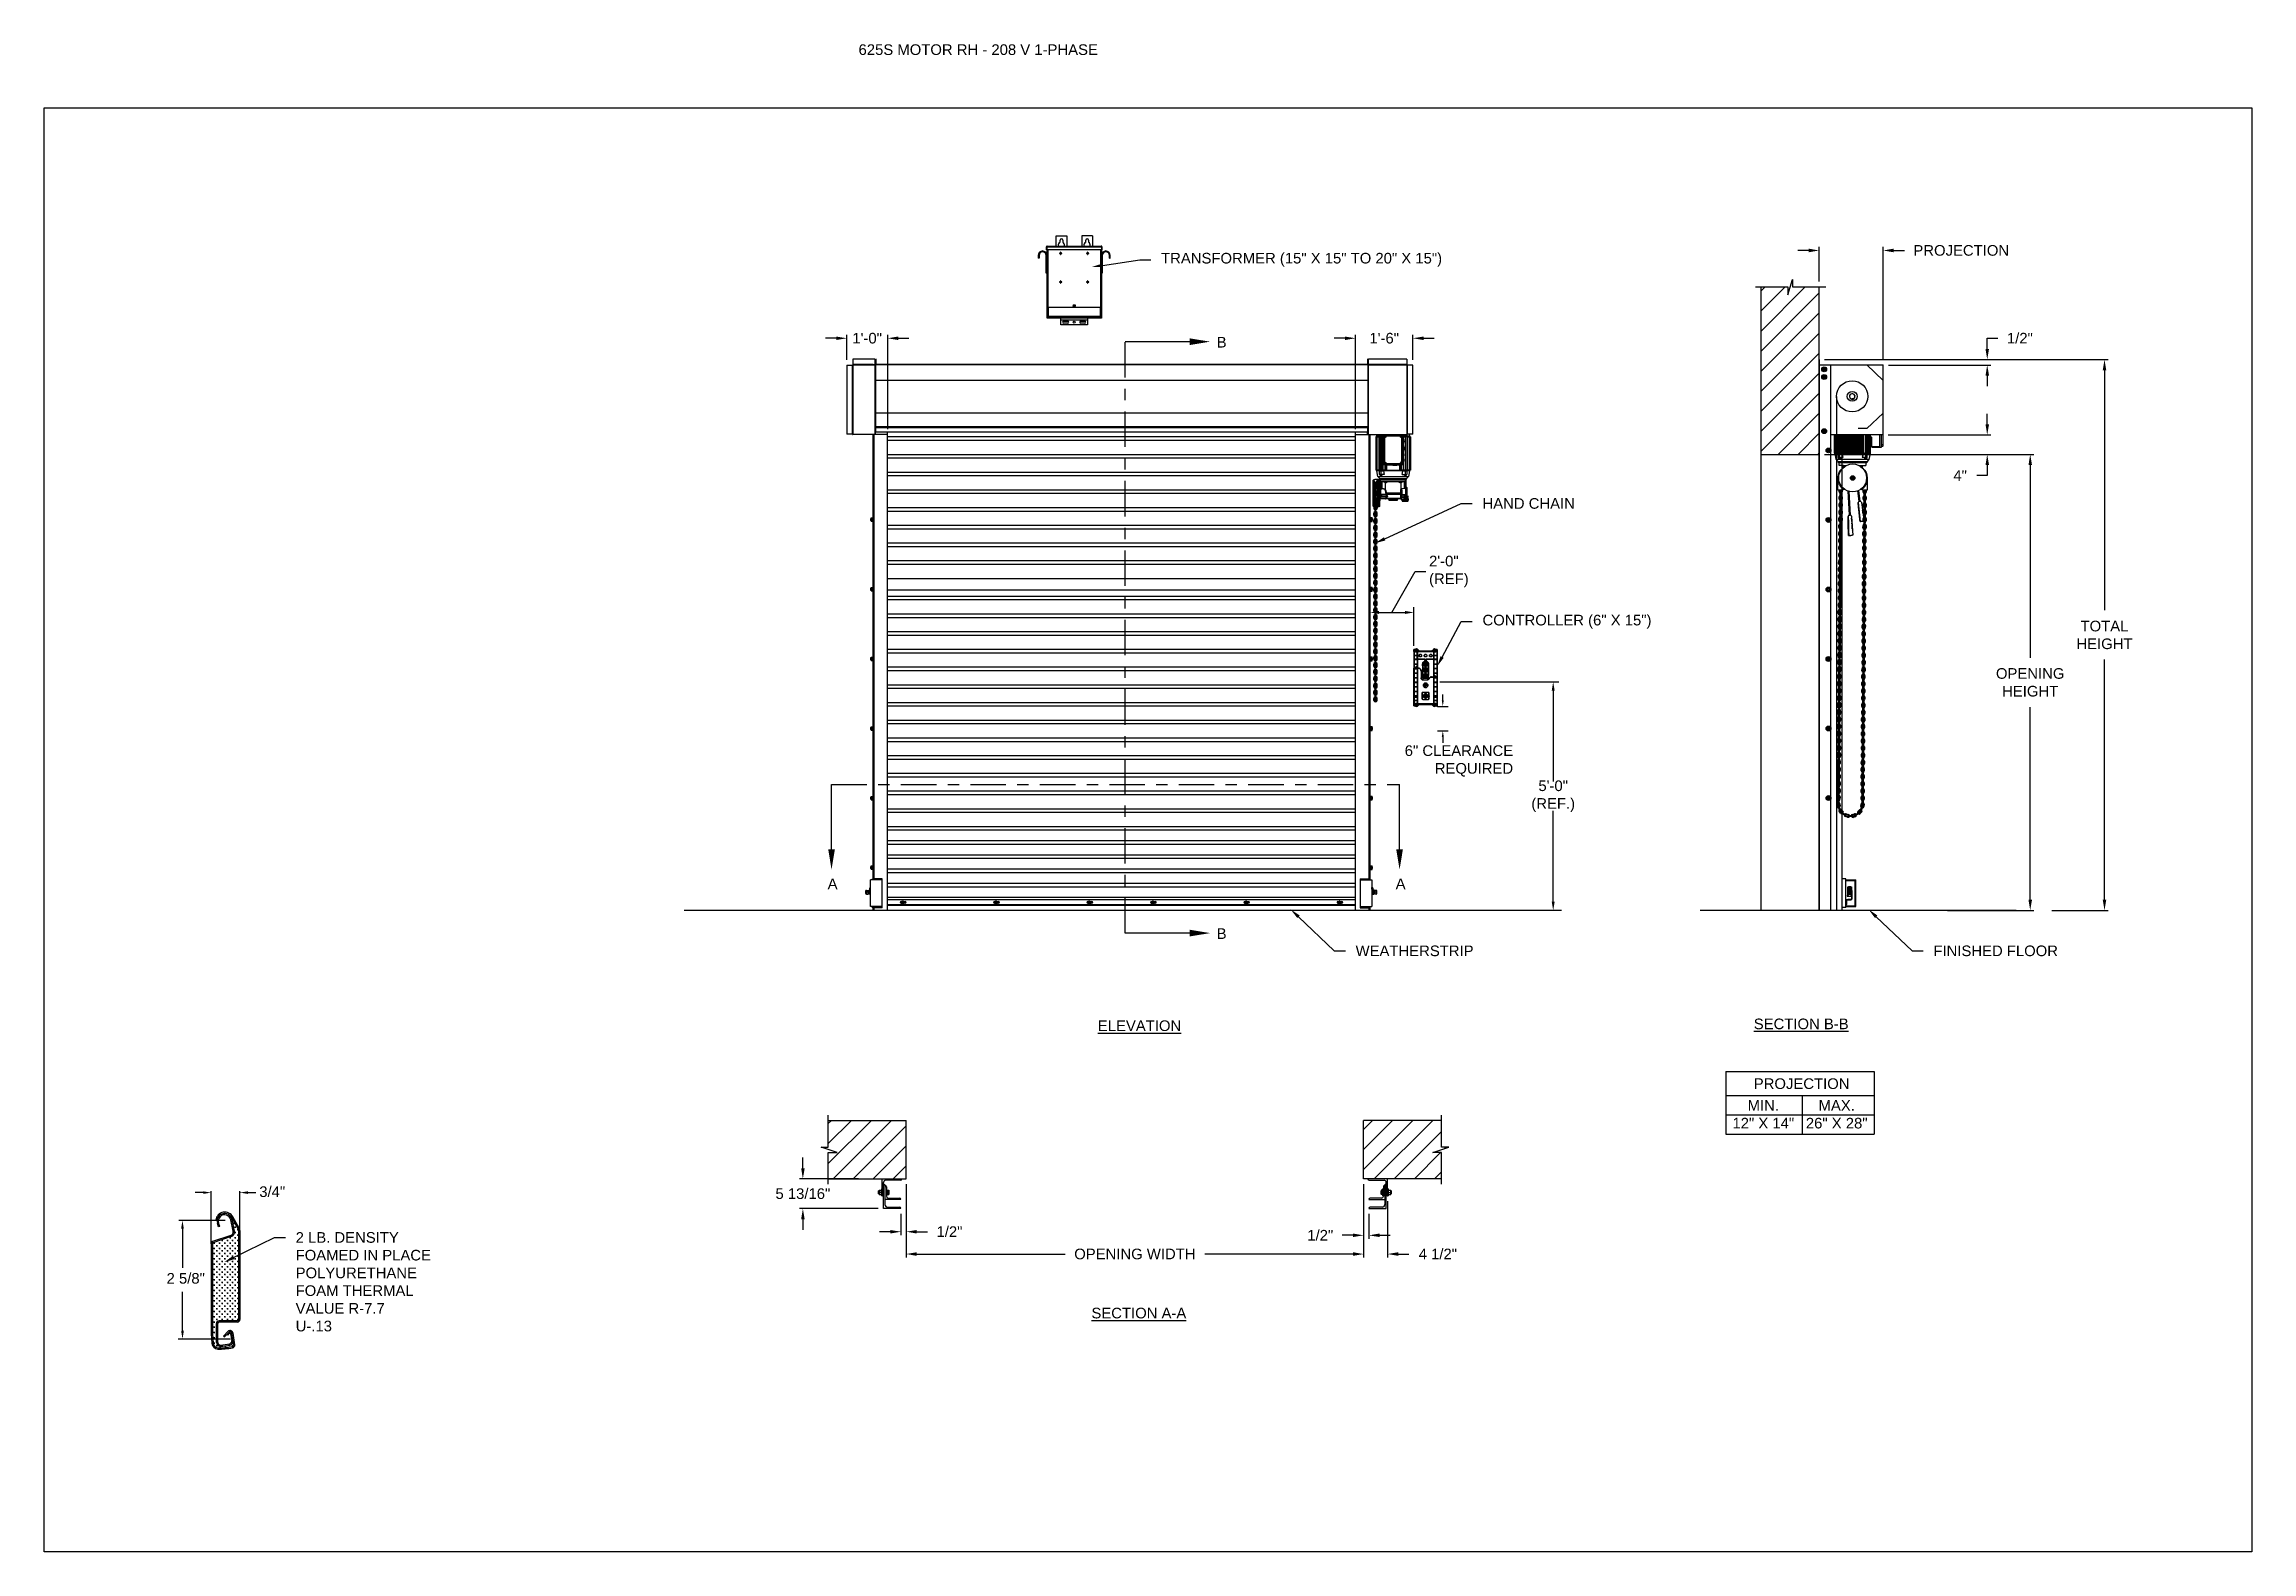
# Model space of a CAD drawing. Header units: inches. Extents: x 170 to 312, y 215 to 248.
# Drawn here: x 169.59 to 189.06, y 234.45 to 247.74 of the extents above; entities that cross this region are included whole.
import ezdxf
from ezdxf import colors
from ezdxf.entities.mleader import LeaderData, LeaderLine
from ezdxf.math import Vec2, Vec3

# ---------------------------------------------------------------- set-up
doc = ezdxf.new("R2010")
doc.units = ezdxf.units.IN
doc.header["$LTSCALE"] = 0.25
doc.header["$MEASUREMENT"] = 0
doc.linetypes.add('CENTER', pattern=[2, 1.25, -0.25, 0.25, -0.25])
for name, color, linetype in [('208V 1-PHASE 60HZ VIA TRANSFORMER (190-207V RANGE)', 7, 'Continuous'), ('ANNOTATIONS', 1, 'Continuous'), ('DETAILS', 4, 'Continuous'), ('MOTOR RH', 7, 'Continuous'), ('SECTION CUTS', 6, 'CENTER')]:
    doc.layers.add(name, color=color, linetype=linetype)
doc.styles.add('ARIAL', font='arial.ttf', dxfattribs={"height": 0.09375})
doc.styles.add('ROMANS', font='Romans', dxfattribs={"height": 0.09375})
doc.styles.get("Standard").update_dxf_attribs({"font": 'romans.shx'})
doc.dimstyles.get("Standard").update_dxf_attribs({"dimscale": 60, "dimtxt": 0.0833, "dimasz": 0.0833, "dimexe": 0.0833, "dimexo": 0.04, "dimgap": 0.09, "dimtad": 0, "dimtih": 1, "dimtoh": 1, "dimdec": 4, "dimzin": 1, "dimdsep": 46, "dimlunit": 4, "dimtxsty": 'Standard', "dimcen": 0.09, "dimclrt": 150, "dimadec": 4, "dimazin": 2, "dimtfac": 1, "dimtdec": 0, "dimtofl": 0, "dimtmove": 0, "dimatfit": 3, "dimfxl": 1, "dimtolj": 1, "dimtzin": 0, "dimlwd": -1, "dimlwe": -1, "dimarcsym": 1})
doc.dimstyles.new('STANDARD$0', dxfattribs={"dimtxt": 0.09375, "dimasz": 0.09375, "dimexe": 0.03125, "dimexo": 0.046875, "dimgap": 0.09, "dimtad": 0, "dimtih": 1, "dimtoh": 1, "dimdec": 4, "dimzin": 0, "dimdsep": 46, "dimtxsty": 'ARIAL', "dimcen": 0.09, "dimadec": 0, "dimazin": 0, "dimtfac": 1, "dimtdec": 4, "dimtofl": 0, "dimtmove": 0, "dimatfit": 1, "dimfxl": 1, "dimtolj": 1, "dimtzin": 0, "dimarcsym": 0})
pattern_1 = [(45, (-1.9832, -13.09525), (-0.08838835, 0.08838835), [])]

msp = doc.modelspace()

# ---------------------------------------------------------------- texts
at = {"layer": 'ANNOTATIONS', "style": 'ARIAL'}
for s, p in [('3/4"', (171.48603, 237.57622)), ('2 5/8"', (170.66858, 236.81186))]:
    msp.add_text(s, height=0.09375, dxfattribs=at).set_placement(p)
at = {"layer": 'ANNOTATIONS', "insert": (176.77122, 247.74099), "char_height": 0.09375, "width": 6.6097632, "attachment_point": 1, "line_spacing_factor": 0.86134, "style": 'ARIAL'}
msp.add_mtext('625S MOTOR RH - 208 V 1-PHASE', dxfattribs=at)
at = {"layer": 'ANNOTATIONS', "char_height": 0.09375, "style": 'ARIAL'}
for s, insert, attachment_point in [('2\'-0"\\P(REF)', (181.80248, 243.09185), 4), ('6" CLEARANCE\\PREQUIRED', (182.54406, 241.42127), 6), ('5\'-0"\\P(REF.)', (182.89726, 241.11038), 5)]:
    msp.add_mtext(s, dxfattribs=dict(at, insert=insert, attachment_point=attachment_point))
at = {"layer": 'ANNOTATIONS', "char_height": 0.09375, "attachment_point": 2, "style": 'ARIAL'}
for s, insert, width in [('{\\LELEVATION}', (179.24914, 239.13353), 3.0834986), ('{\\LSECTION B-B}', (185.08463, 239.1495), 1.3823677), ('{\\LSECTION A-A}', (179.24323, 236.59935), 1.3823677)]:
    msp.add_mtext(s, dxfattribs=dict(at, insert=insert, width=width))
for s, width, insert in [('PROJECTION ', 1.7594917, (185.08832, 238.62247)), ('MIN.\\P12" X 14" ', 0.6711642, (184.75019, 238.43048)), ('MAX.\\P26" X 28"', 0.6567117, (185.39762, 238.43048))]:
    msp.add_mtext_dynamic_manual_height_columns(s, width=width, gutter_width=1.36268, heights=[0], dxfattribs=dict(at, insert=insert))
at = {"layer": 'SECTION CUTS', "style": 'ARIAL'}
for s, p in [('B', (179.92979, 245.06692)), ('A', (176.49849, 240.29047)), ('A', (181.50802, 240.29047)), ('B', (179.92979, 239.85164))]:
    msp.add_text(s, height=0.09375, dxfattribs=at).set_placement(p)

# ---------------------------------------------------------------- blocks, each defined once
blk = doc.blocks.new('*D14')
at = {"layer": 'ANNOTATIONS', "color": 0, "lineweight": -2, "transparency": 16777216}
for p, q in [((176.28, 237.829), (176.28, 237.923)), ((176.77, 237.736), (176.249, 237.736)), ((176.945, 237.474), (176.249, 237.474)), ((176.28, 237.38), (176.28, 237.287))]:
    blk.add_line(p, q, dxfattribs=at)
at = {"layer": 'ANNOTATIONS', "color": 0, "transparency": 16777216}
for points in [[(176.265, 237.829), (176.296, 237.829), (176.28, 237.736)], [(176.265, 237.38), (176.296, 237.38), (176.28, 237.474)]]:
    blk.add_solid(points, dxfattribs=at)
at = {"layer": 'defpoints', "color": 0, "transparency": 16777216}
for p in [(176.817, 237.736), (176.28, 237.474), (176.992, 237.474)]:
    blk.add_point(p, dxfattribs=at)
at = {"layer": 'ANNOTATIONS', "color": 0, "transparency": 16777216, "insert": (176.28, 237.605), "char_height": 0.09375, "attachment_point": 5, "style": 'ARIAL'}
blk.add_mtext('\\A1;5 13/16"', dxfattribs=at)
blk = doc.blocks.new('*D15')
at = {"layer": 'ANNOTATIONS', "color": 0, "lineweight": -2, "transparency": 16777216}
for p, q in [((181.225, 237.689), (181.225, 237.207)), ((181.272, 237.427), (181.272, 237.207)), ((181.131, 237.238), (181.037, 237.238)), ((181.366, 237.238), (181.459, 237.238))]:
    blk.add_line(p, q, dxfattribs=at)
at = {"layer": 'ANNOTATIONS', "color": 0, "transparency": 16777216}
for points in [[(181.131, 237.254), (181.131, 237.223), (181.225, 237.238)], [(181.366, 237.254), (181.366, 237.223), (181.272, 237.238)]]:
    blk.add_solid(points, dxfattribs=at)
at = {"layer": 'defpoints', "color": 0, "transparency": 16777216}
for p in [(181.225, 237.736), (181.272, 237.474), (181.272, 237.238)]:
    blk.add_point(p, dxfattribs=at)
at = {"layer": 'ANNOTATIONS', "color": 0, "transparency": 16777216, "insert": (180.843, 237.238), "char_height": 0.0938, "attachment_point": 5, "style": 'ARIAL'}
blk.add_mtext('\\A1;1/2"', dxfattribs=at)
blk = doc.blocks.new('*D16')
at = {"layer": 'ANNOTATIONS', "color": 0, "lineweight": -2, "transparency": 16777216}
for p, q in [((177.192, 237.689), (177.192, 237.238)), ((177.145, 237.427), (177.145, 237.238)), ((177.051, 237.27), (176.957, 237.27)), ((177.285, 237.27), (177.379, 237.27))]:
    blk.add_line(p, q, dxfattribs=at)
at = {"layer": 'ANNOTATIONS', "color": 0, "transparency": 16777216}
for points in [[(177.051, 237.285), (177.051, 237.254), (177.145, 237.27)], [(177.285, 237.285), (177.285, 237.254), (177.192, 237.27)]]:
    blk.add_solid(points, dxfattribs=at)
at = {"layer": 'defpoints', "color": 0, "transparency": 16777216}
for p in [(177.192, 237.736), (177.145, 237.474), (177.145, 237.27)]:
    blk.add_point(p, dxfattribs=at)
at = {"layer": 'ANNOTATIONS', "color": 0, "transparency": 16777216, "insert": (177.573, 237.27), "char_height": 0.0938, "attachment_point": 5, "style": 'ARIAL'}
blk.add_mtext('\\A1;1/2"', dxfattribs=at)
blk = doc.blocks.new('*D17')
at = {"layer": 'ANNOTATIONS', "color": 0, "lineweight": -2, "transparency": 16777216}
for p, q in [((181.06, 245.149), (180.967, 245.149)), ((181.154, 244.347), (181.154, 245.18)), ((181.66, 244.959), (181.66, 245.18)), ((181.754, 245.149), (181.847, 245.149))]:
    blk.add_line(p, q, dxfattribs=at)
at = {"layer": 'ANNOTATIONS', "color": 0, "transparency": 16777216}
for points in [[(181.06, 245.164), (181.06, 245.133), (181.154, 245.149)], [(181.754, 245.164), (181.754, 245.133), (181.66, 245.149)]]:
    blk.add_solid(points, dxfattribs=at)
at = {"layer": 'defpoints', "color": 0, "transparency": 16777216}
for p in [(181.66, 245.149), (181.66, 244.912), (181.154, 244.3)]:
    blk.add_point(p, dxfattribs=at)
at = {"layer": 'ANNOTATIONS', "color": 0, "transparency": 16777216, "insert": (181.407, 245.149), "char_height": 0.0938, "attachment_point": 5, "style": 'ARIAL'}
blk.add_mtext('\\A1;1\'-6"', dxfattribs=at)
blk = doc.blocks.new('*D18')
at = {"layer": 'ANNOTATIONS', "color": 0, "lineweight": -2, "transparency": 16777216}
for p, q in [((176.574, 245.149), (176.48, 245.149)), ((176.667, 244.959), (176.667, 245.18)), ((177.028, 244.347), (177.028, 245.18)), ((177.121, 245.149), (177.215, 245.149))]:
    blk.add_line(p, q, dxfattribs=at)
at = {"layer": 'ANNOTATIONS', "color": 0, "transparency": 16777216}
for points in [[(176.574, 245.164), (176.574, 245.133), (176.667, 245.149)], [(177.121, 245.164), (177.121, 245.133), (177.028, 245.149)]]:
    blk.add_solid(points, dxfattribs=at)
at = {"layer": 'defpoints', "color": 0, "transparency": 16777216}
for p in [(177.028, 245.149), (176.667, 244.913), (177.028, 244.3)]:
    blk.add_point(p, dxfattribs=at)
at = {"layer": 'ANNOTATIONS', "color": 0, "transparency": 16777216, "insert": (176.847, 245.149), "char_height": 0.0938, "attachment_point": 5, "style": 'ARIAL'}
blk.add_mtext('\\A1;1\'-0"', dxfattribs=at)
blk = doc.blocks.new('*D19')
at = {"layer": 'ANNOTATIONS', "color": 0, "lineweight": -2, "transparency": 16777216}
for p, q in [((181.225, 237.689), (181.225, 237.042)), ((181.437, 237.539), (181.437, 237.042)), ((181.131, 237.073), (181.037, 237.073)), ((181.531, 237.073), (181.625, 237.073))]:
    blk.add_line(p, q, dxfattribs=at)
at = {"layer": 'ANNOTATIONS', "color": 0, "transparency": 16777216}
for points in [[(181.131, 237.089), (181.131, 237.057), (181.225, 237.073)], [(181.531, 237.089), (181.531, 237.057), (181.437, 237.073)]]:
    blk.add_solid(points, dxfattribs=at)
at = {"layer": 'defpoints', "color": 0, "transparency": 16777216}
for p in [(181.225, 237.736), (181.437, 237.586), (181.437, 237.073)]:
    blk.add_point(p, dxfattribs=at)
at = {"layer": 'ANNOTATIONS', "color": 0, "transparency": 16777216, "insert": (181.88, 237.073), "char_height": 0.0938, "attachment_point": 5, "style": 'ARIAL'}
blk.add_mtext('\\A1;4 1/2"', dxfattribs=at)
blk = doc.blocks.new('*D22')
at = {"layer": 'ANNOTATIONS', "color": 0, "lineweight": -2, "transparency": 16777216}
for p, q in [((177.192, 237.689), (177.192, 237.042)), ((181.225, 237.689), (181.225, 237.042)), ((177.285, 237.073), (178.592, 237.073)), ((181.131, 237.073), (179.825, 237.073))]:
    blk.add_line(p, q, dxfattribs=at)
at = {"layer": 'ANNOTATIONS', "color": 0, "transparency": 16777216}
for points in [[(177.285, 237.089), (177.285, 237.057), (177.192, 237.073)], [(181.131, 237.089), (181.131, 237.057), (181.225, 237.073)]]:
    blk.add_solid(points, dxfattribs=at)
at = {"layer": 'defpoints', "color": 0, "transparency": 16777216}
for p in [(177.192, 237.736), (181.225, 237.736), (181.225, 237.073)]:
    blk.add_point(p, dxfattribs=at)
at = {"layer": 'ANNOTATIONS', "color": 0, "transparency": 16777216, "insert": (179.208, 237.073), "char_height": 0.09375, "attachment_point": 5, "style": 'ARIAL'}
blk.add_mtext('\\A1;OPENING WIDTH', dxfattribs=at)
blk = doc.blocks.new('*D23')
at = {"layer": 'ANNOTATIONS', "color": 0, "lineweight": -2, "transparency": 16777216}
for p, q in [((185.149, 245.923), (185.055, 245.923)), ((185.243, 245.649), (185.243, 245.954)), ((185.807, 244.96), (185.807, 245.954)), ((185.9, 245.923), (185.994, 245.923))]:
    blk.add_line(p, q, dxfattribs=at)
at = {"layer": 'ANNOTATIONS', "color": 0, "transparency": 16777216}
for points in [[(185.149, 245.939), (185.149, 245.907), (185.243, 245.923)], [(185.9, 245.939), (185.9, 245.907), (185.807, 245.923)]]:
    blk.add_solid(points, dxfattribs=at)
at = {"layer": 'defpoints', "color": 0, "transparency": 16777216}
for p in [(185.807, 245.923), (185.243, 245.602), (185.807, 244.913)]:
    blk.add_point(p, dxfattribs=at)
at = {"layer": 'ANNOTATIONS', "color": 0, "transparency": 16777216, "insert": (186.496, 245.923), "char_height": 0.09375, "attachment_point": 5, "style": 'ARIAL'}
blk.add_mtext('\\A1;PROJECTION ', dxfattribs=at)
blk = doc.blocks.new('*D24')
at = {"layer": 'ANNOTATIONS', "color": 0, "lineweight": -2, "transparency": 16777216}
for p, q in [((185.29, 244.125), (187.136, 244.125)), ((187.104, 244.031), (187.104, 242.332)), ((187.104, 240.197), (187.104, 241.897)), ((186.374, 240.103), (187.136, 240.103))]:
    blk.add_line(p, q, dxfattribs=at)
at = {"layer": 'ANNOTATIONS', "color": 0, "transparency": 16777216}
for points in [[(187.089, 244.031), (187.12, 244.031), (187.104, 244.125)], [(187.089, 240.197), (187.12, 240.197), (187.104, 240.103)]]:
    blk.add_solid(points, dxfattribs=at)
at = {"layer": 'defpoints', "color": 0, "transparency": 16777216}
for p in [(185.243, 244.125), (186.327, 240.103), (187.104, 240.103)]:
    blk.add_point(p, dxfattribs=at)
at = {"layer": 'ANNOTATIONS', "color": 0, "transparency": 16777216, "insert": (187.104, 242.114), "char_height": 0.09375, "attachment_point": 5, "style": 'ARIAL'}
blk.add_mtext('\\A1;OPENING\\PHEIGHT', dxfattribs=at)
blk = doc.blocks.new('*D25')
at = {"layer": 'ANNOTATIONS', "color": 0, "lineweight": -2, "transparency": 16777216}
for p, q in [((185.29, 244.961), (187.791, 244.961)), ((187.759, 244.867), (187.759, 242.75)), ((187.759, 240.197), (187.759, 242.315)), ((187.294, 240.103), (187.791, 240.103))]:
    blk.add_line(p, q, dxfattribs=at)
at = {"layer": 'ANNOTATIONS', "color": 0, "transparency": 16777216}
for points in [[(187.744, 244.867), (187.775, 244.867), (187.759, 244.961)], [(187.744, 240.197), (187.775, 240.197), (187.759, 240.103)]]:
    blk.add_solid(points, dxfattribs=at)
at = {"layer": 'defpoints', "color": 0, "transparency": 16777216}
for p in [(185.243, 244.961), (187.247, 240.103), (187.759, 240.103)]:
    blk.add_point(p, dxfattribs=at)
at = {"layer": 'ANNOTATIONS', "color": 0, "transparency": 16777216, "insert": (187.759, 242.532), "char_height": 0.0938, "attachment_point": 5, "style": 'ARIAL'}
blk.add_mtext('\\A1;TOTAL\\PHEIGHT', dxfattribs=at)
blk = doc.blocks.new('*D26')
at = {"layer": 'ANNOTATIONS', "color": 0, "lineweight": -2, "transparency": 16777216}
for p, q in [((186.725, 244.39), (186.725, 244.483)), ((185.851, 244.296), (186.757, 244.296)), ((185.851, 244.125), (186.757, 244.125)), ((186.725, 244.031), (186.725, 243.938)), ((186.725, 243.938), (186.632, 243.938))]:
    blk.add_line(p, q, dxfattribs=at)
at = {"layer": 'ANNOTATIONS', "color": 0, "transparency": 16777216}
for points in [[(186.71, 244.39), (186.741, 244.39), (186.725, 244.296)], [(186.71, 244.031), (186.741, 244.031), (186.725, 244.125)]]:
    blk.add_solid(points, dxfattribs=at)
at = {"layer": 'defpoints', "color": 0, "transparency": 16777216}
for p in [(185.805, 244.296), (185.805, 244.125), (186.725, 244.125)]:
    blk.add_point(p, dxfattribs=at)
at = {"layer": 'ANNOTATIONS', "color": 0, "transparency": 16777216, "insert": (186.486, 243.938), "char_height": 0.0938, "attachment_point": 5, "style": 'ARIAL'}
blk.add_mtext('\\A1;4"', dxfattribs=at)
blk = doc.blocks.new('*D27')
at = {"layer": 'ANNOTATIONS', "color": 0, "lineweight": -2, "transparency": 16777216}
for p, q in [((186.725, 245.055), (186.725, 245.149)), ((186.725, 245.149), (186.819, 245.149)), ((185.854, 244.961), (186.757, 244.961)), ((185.854, 244.913), (186.757, 244.913)), ((186.725, 244.82), (186.725, 244.726))]:
    blk.add_line(p, q, dxfattribs=at)
at = {"layer": 'ANNOTATIONS', "color": 0, "transparency": 16777216}
for points in [[(186.71, 245.055), (186.741, 245.055), (186.725, 244.961)], [(186.71, 244.82), (186.741, 244.82), (186.725, 244.913)]]:
    blk.add_solid(points, dxfattribs=at)
at = {"layer": 'defpoints', "color": 0, "transparency": 16777216}
for p in [(185.807, 244.961), (186.725, 244.961), (185.807, 244.913)]:
    blk.add_point(p, dxfattribs=at)
at = {"layer": 'ANNOTATIONS', "color": 0, "transparency": 16777216, "insert": (187.013, 245.149), "char_height": 0.0938, "attachment_point": 5, "style": 'ARIAL'}
blk.add_mtext('\\A1;1/2"', dxfattribs=at)

# ---------------------------------------------------------------- dimensions: what is measured, and where the dimension line sits
at = {"layer": 'ANNOTATIONS'}
dim = msp.add_linear_dim(base=(185.80671, 245.92298), p1=(185.24283, 245.60178), p2=(185.80671, 244.91339), text='PROJECTION ', dimstyle='STANDARD$0', dxfattribs=at)
dim.commit()
dim.dimension.update_dxf_attribs({"geometry": '*D23', "text_midpoint": (186.49582, 245.92298)})
for base, p1, p2, text, picture, middle in [((177.02755, 245.14882), (176.66735, 244.91253), (177.02755, 244.3), '1\'-0"', '*D18', (176.84745, 245.14882)), ((181.65999, 245.14882), (181.15405, 244.3), (181.65999, 244.91215), '1\'-6"', '*D17', (181.40702, 245.14882)), ((181.27179, 237.23838), (181.22492, 237.73574), (181.27179, 237.47405), '1/2"', '*D15', (180.84334, 237.23838)), ((181.43742, 237.07293), (181.22492, 237.73574), (181.43742, 237.58574), '4 1/2"', '*D19', (181.87991, 237.07293))]:
    dim = msp.add_linear_dim(base=base, p1=p1, p2=p2, text=text, dimstyle='STANDARD$0', dxfattribs=at)
    dim.commit()
    dim.dimension.update_dxf_attribs({"geometry": picture, "text_midpoint": middle, "dimtype": 160})
for base, p1, p2, text, picture, middle in [((186.72538, 244.96103), (185.80671, 244.91339), (185.80671, 244.96103), '1/2"', '*D27', (187.01321, 245.14853)), ((187.75941, 240.10342), (185.24283, 244.96103), (187.24736, 240.10342), 'TOTAL\\PHEIGHT', '*D25', (187.75941, 242.53223)), ((186.72538, 244.12505), (185.80458, 244.29598), (185.80458, 244.12505), '4"', '*D26', (186.48587, 243.93755)), ((187.10442, 240.10342), (185.24283, 244.12505), (186.32702, 240.10342), 'OPENING\\PHEIGHT', '*D24', (187.10442, 242.11424))]:
    dim = msp.add_linear_dim(base=base, p1=p1, p2=p2, angle=90, text=text, dimstyle='STANDARD$0', dxfattribs=at)
    dim.commit()
    dim.dimension.update_dxf_attribs({"geometry": picture, "text_midpoint": middle})
for base, p1, p2, angle, text, picture, middle in [((176.28024, 237.47405), (176.81658, 237.73573), (176.99158, 237.47405), 90, '5 13/16"', '*D14', (176.28024, 237.60489)), ((177.14471, 237.26963), (177.19158, 237.73574), (177.14471, 237.47405), 180, '1/2"', '*D16', (177.57316, 237.26963))]:
    dim = msp.add_linear_dim(base=base, p1=p1, p2=p2, angle=angle, text=text, dimstyle='STANDARD$0', dxfattribs=at)
    dim.commit()
    dim.dimension.update_dxf_attribs({"geometry": picture, "text_midpoint": middle, "dimtype": 160})
dim = msp.add_aligned_dim(p1=(177.19158, 237.73574), p2=(181.22492, 237.73574), distance=-0.6628, text='OPENING WIDTH', dimstyle='STANDARD$0', dxfattribs=at)
dim.commit()
dim.dimension.update_dxf_attribs({"geometry": '*D22', "text_midpoint": (179.20825, 237.07293)})

# ---------------------------------------------------------------- hatches: boundary and pattern name
at = {"layer": 'MOTOR RH'}
h = msp.add_hatch(dxfattribs=at)
h.set_pattern_fill('ANSI31', color=256, style=0)
h.set_pattern_definition(pattern_1)
h.paths.add_polyline_path([(184.72721, 244.12505), (185.24283, 244.12505), (185.24283, 245.60178), (185.00634, 245.60178), (185.00634, 245.66644), (184.96792, 245.53308), (184.96792, 245.60178), (184.72721, 245.60178)])
h = msp.add_hatch(dxfattribs=at)
h.set_pattern_fill('ANSI31', color=256, style=0)
h.set_pattern_definition(pattern_1)
h.paths.add_polyline_path([(177.19158, 238.25136), (176.50408, 238.25136), (176.50408, 238.01416), (176.43998, 238.01416), (176.58205, 237.96726), (176.50408, 237.96726), (176.50408, 237.73574), (177.19158, 237.73574), (177.19158, 237.89824)])
h = msp.add_hatch(dxfattribs=at)
h.set_pattern_fill('ANSI31', color=256, style=0)
h.set_pattern_definition(pattern_1)
h.paths.add_polyline_path([(181.97652, 238.01416), (181.91242, 238.01416), (181.91242, 238.25136), (181.22492, 238.25136), (181.22492, 237.73574), (181.24309, 237.73574), (181.91242, 237.73574), (181.91242, 237.96726), (181.83445, 237.96726)])

# ---------------------------------------------------------------- linework, layer by layer
at = {"layer": '208V 1-PHASE 60HZ VIA TRANSFORMER (190-207V RANGE)'}
for p, q in [((178.42915, 245.95616), (178.43214, 245.95616)), ((178.42915, 245.92907), (178.42915, 245.95616)), ((178.43214, 245.92907), (178.42915, 245.92907)), ((178.43214, 245.95616), (178.43214, 245.92907)), ((178.43258, 245.95616), (178.91407, 245.95616)), ((178.43258, 245.95616), (178.43258, 245.92907)), ((178.91407, 245.92907), (178.43258, 245.92907)), ((178.43309, 245.95794), (178.43309, 245.95839)), ((178.43309, 245.32647), (178.43309, 245.92907)), ((178.43526, 245.96227), (178.91139, 245.96227)), ((178.4392, 245.92907), (178.4392, 245.42022)), ((178.51317, 246.05303), (178.60692, 246.05303)), ((178.51317, 245.96227), (178.51317, 246.05303)), ((178.54833, 245.99571), (178.54833, 246.01397)), ((178.55269, 245.90701), (178.55269, 245.89828)), ((178.55568, 245.90701), (178.55269, 245.90701)), ((178.55568, 245.89828), (178.55568, 245.90701)), ((178.57176, 246.01397), (178.57176, 245.99571)), ((178.60692, 246.05303), (178.60692, 245.96227)), ((178.83348, 246.05303), (178.73973, 246.05303)), ((178.73973, 246.05303), (178.73973, 245.96227)), ((178.77489, 245.99571), (178.77489, 246.01397)), ((178.79396, 245.90701), (178.79097, 245.90701)), ((178.79097, 245.90701), (178.79097, 245.89828)), ((178.79396, 245.89828), (178.79396, 245.90701)), ((178.79833, 246.01397), (178.79833, 245.99571)), ((178.83348, 246.05303), (178.83348, 245.96227)), ((178.90745, 245.42022), (178.90745, 245.92907)), ((178.91356, 245.95839), (178.91356, 245.95794)), ((178.91356, 245.92907), (178.91356, 245.32647)), ((178.91407, 245.95616), (178.91407, 245.92907)), ((178.9175, 245.95616), (178.91451, 245.95616)), ((178.91451, 245.95616), (178.91451, 245.92907)), ((178.91451, 245.92907), (178.9175, 245.92907)), ((178.9175, 245.95616), (178.9175, 245.92907)), ((178.36307, 245.8796), (178.35559, 245.8796)), ((178.35559, 245.8796), (178.35559, 245.85585)), ((178.36307, 245.85585), (178.35559, 245.85585)), ((178.36307, 245.8796), (178.36307, 245.85585)), ((178.42562, 245.72303), (178.42562, 245.8796)), ((178.42562, 245.8796), (178.43309, 245.8796)), ((178.43309, 245.72303), (178.42562, 245.72303)), ((178.55269, 245.89828), (178.54396, 245.89828)), ((178.54396, 245.89828), (178.54396, 245.89529)), ((178.54396, 245.89529), (178.55269, 245.89529)), ((178.55269, 245.89529), (178.55269, 245.88656)), ((178.55269, 245.88656), (178.55568, 245.88656)), ((178.56441, 245.89828), (178.55568, 245.89828)), ((178.55568, 245.88656), (178.55568, 245.89529)), ((178.55568, 245.89529), (178.56441, 245.89529)), ((178.56441, 245.89529), (178.56441, 245.89828)), ((178.79097, 245.89828), (178.78224, 245.89828)), ((178.78224, 245.89828), (178.78224, 245.89529)), ((178.78224, 245.89529), (178.79097, 245.89529)), ((178.79097, 245.89529), (178.79097, 245.88656)), ((178.79097, 245.88656), (178.79396, 245.88656)), ((178.80269, 245.89828), (178.79396, 245.89828)), ((178.79396, 245.89529), (178.80269, 245.89529)), ((178.79396, 245.88656), (178.79396, 245.89529)), ((178.80269, 245.89529), (178.80269, 245.89828)), ((178.92103, 245.8796), (178.91356, 245.8796)), ((178.91356, 245.72303), (178.92103, 245.72303)), ((178.92103, 245.8796), (178.92103, 245.72303)), ((178.98358, 245.8796), (178.99106, 245.8796)), ((178.98358, 245.85585), (178.98358, 245.8796)), ((178.98358, 245.85585), (178.99106, 245.85585)), ((178.99106, 245.85585), (178.99106, 245.8796)), ((178.55269, 245.64765), (178.54396, 245.64765)), ((178.54396, 245.64765), (178.54396, 245.64467)), ((178.54396, 245.64467), (178.55269, 245.64467)), ((178.55568, 245.65638), (178.55269, 245.65638)), ((178.55269, 245.65638), (178.55269, 245.64765)), ((178.55269, 245.64467), (178.55269, 245.63593)), ((178.55269, 245.63593), (178.55568, 245.63593)), ((178.55568, 245.64765), (178.55568, 245.65638)), ((178.56441, 245.64765), (178.55568, 245.64765)), ((178.55568, 245.63593), (178.55568, 245.64467)), ((178.55568, 245.64467), (178.56441, 245.64467)), ((178.56441, 245.64467), (178.56441, 245.64765)), ((178.79097, 245.64765), (178.78224, 245.64765)), ((178.78224, 245.64765), (178.78224, 245.64467)), ((178.78224, 245.64467), (178.79097, 245.64467)), ((178.79097, 245.65638), (178.79097, 245.64765)), ((178.79396, 245.65638), (178.79097, 245.65638)), ((178.79097, 245.64467), (178.79097, 245.63593)), ((178.79097, 245.63593), (178.79396, 245.63593)), ((178.79396, 245.64765), (178.79396, 245.65638)), ((178.80269, 245.64765), (178.79396, 245.64765)), ((178.79396, 245.63593), (178.79396, 245.64467)), ((178.79396, 245.64467), (178.80269, 245.64467)), ((178.80269, 245.64467), (178.80269, 245.64765)), ((178.91356, 245.42022), (178.43309, 245.42022)), ((178.43309, 245.3421), (178.43608, 245.3421)), ((178.91356, 245.32647), (178.43309, 245.32647)), ((178.43608, 245.42022), (178.43608, 245.32647)), ((178.43608, 245.41482), (178.43834, 245.41482)), ((178.43834, 245.42022), (178.43834, 245.34267)), ((178.43834, 245.34267), (178.90831, 245.34267)), ((178.43895, 245.33835), (178.43895, 245.3407)), ((178.4392, 245.32647), (178.4392, 245.33694)), ((178.43989, 245.33963), (178.43989, 245.33835)), ((178.44133, 245.33875), (178.44133, 245.34267)), ((178.44133, 245.33875), (178.90533, 245.33875)), ((178.44226, 245.42022), (178.44226, 245.34267)), ((178.44301, 245.33522), (178.44301, 245.33428)), ((178.44301, 245.33522), (178.90364, 245.33522)), ((178.44301, 245.33428), (178.90364, 245.33428)), ((178.46867, 245.33875), (178.46867, 245.33522)), ((178.5273, 245.33835), (178.46867, 245.33835)), ((178.50777, 245.33821), (178.50777, 245.33522)), ((178.50777, 245.33821), (178.62013, 245.33821)), ((178.5273, 245.33875), (178.5273, 245.33821)), ((178.55614, 245.26843), (178.55614, 245.32647)), ((178.56395, 245.33875), (178.56395, 245.33522)), ((178.6006, 245.33821), (178.6006, 245.33875)), ((178.74605, 245.33835), (178.6006, 245.33835)), ((178.62013, 245.33522), (178.62013, 245.33821)), ((178.67918, 245.44171), (178.66747, 245.44171)), ((178.66747, 245.42999), (178.67918, 245.42999)), ((178.72652, 245.33821), (178.72652, 245.33522)), ((178.72652, 245.33821), (178.83888, 245.33821)), ((178.74605, 245.33875), (178.74605, 245.33821)), ((178.7827, 245.33875), (178.7827, 245.33522)), ((178.79051, 245.32647), (178.79051, 245.26843)), ((178.81935, 245.33821), (178.81935, 245.33875)), ((178.87798, 245.33835), (178.81935, 245.33835)), ((178.83888, 245.33522), (178.83888, 245.33821)), ((178.87798, 245.33522), (178.87798, 245.33875)), ((178.88231, 245.33875), (178.88231, 245.33522)), ((178.88231, 245.33428), (178.88231, 245.32647)), ((178.90364, 245.33522), (178.90364, 245.33428)), ((178.90439, 245.34267), (178.90439, 245.42022)), ((178.90533, 245.34267), (178.90533, 245.33875)), ((178.90676, 245.33963), (178.90676, 245.33835)), ((178.90745, 245.33694), (178.90745, 245.32647)), ((178.9077, 245.33835), (178.9077, 245.3407)), ((178.90831, 245.34267), (178.90831, 245.42022)), ((178.90831, 245.41482), (178.91057, 245.41482)), ((178.91057, 245.32647), (178.91057, 245.42022)), ((178.91057, 245.3421), (178.91356, 245.3421)), ((178.79051, 245.30825), (178.55614, 245.30825)), ((178.79051, 245.30737), (178.55614, 245.30737)), ((178.79051, 245.26843), (178.55614, 245.26843)), ((178.57958, 245.30065), (178.61668, 245.30065)), ((178.61668, 245.28307), (178.57958, 245.28307)), ((178.72997, 245.30065), (178.76708, 245.30065)), ((178.76708, 245.28307), (178.72997, 245.28307))]:
    msp.add_line(p, q, dxfattribs=at)
for centre, radius in [((178.67333, 245.43585), 0.00586), ((178.67333, 245.29186), 0.00879)]:
    msp.add_circle(centre, radius, dxfattribs=at)
for centre, radius, start, end in [((178.39434, 245.8796), 0.03875, 0, 180), ((178.39434, 245.8796), 0.03128, 0, 180), ((178.56004, 245.971), 0.02734, 115.376934, 198.621435), ((178.56004, 246.01397), 0.01172, 0, 180), ((178.56004, 245.971), 0.02734, 341.378539, 64.623033), ((178.78661, 245.971), 0.02734, 115.376934, 198.621435), ((178.78661, 246.01397), 0.01172, 0, 180), ((178.78661, 245.971), 0.02734, 341.378539, 64.623033), ((178.95231, 245.8796), 0.03875, 0, 180), ((178.95231, 245.8796), 0.03127, 0, 180), ((178.44301, 245.33835), 0.00406, 180, 270), ((178.44301, 245.33835), 0.00313, 180, 270), ((178.66747, 245.43585), 0.00586, 90, 270), ((178.67918, 245.43585), 0.00586, 270, 90), ((178.90364, 245.33835), 0.00313, 270, 0), ((178.90364, 245.33835), 0.00406, 270, 0), ((178.57958, 245.29186), 0.00879, 90, 270), ((178.61668, 245.29186), 0.00879, 270, 90), ((178.72997, 245.29186), 0.00879, 90, 270), ((178.76708, 245.29186), 0.00879, 270, 90)]:
    msp.add_arc(centre, radius, start, end, dxfattribs=at)
for points, knots in [([(178.43526, 245.96227), (178.43446, 245.96227), (178.43366, 245.96211), (178.43218, 245.9615), (178.43151, 245.96105), (178.43037, 245.95992), (178.42992, 245.95924), (178.42931, 245.95776), (178.42915, 245.95696), (178.42915, 245.95616)], [0, 0, 0, 0, 0.25, 0.25, 0.5, 0.5, 0.75, 0.75, 1, 1, 1, 1]), ([(178.43325, 245.9585), (178.43318, 245.95846), (178.43277, 245.9582), (178.43229, 245.95737), (178.43219, 245.95656), (178.43214, 245.95616)], [0, 0, 0, 0, 0.08916382, 0.54458513, 1, 1, 1, 1]), ([(178.43258, 245.95616), (178.4328, 245.95696), (178.43303, 245.95776), (178.43347, 245.95924), (178.4337, 245.95992), (178.43414, 245.96105), (178.43437, 245.9615), (178.43482, 245.96211), (178.43504, 245.96227), (178.43526, 245.96227)], [0, 0, 0, 0, 0.25, 0.25, 0.5, 0.5, 0.75, 0.75, 1, 1, 1, 1]), ([(178.91139, 245.96227), (178.91161, 245.96227), (178.91183, 245.96211), (178.91228, 245.9615), (178.91251, 245.96105), (178.91295, 245.95992), (178.91318, 245.95924), (178.91362, 245.95776), (178.91385, 245.95696), (178.91407, 245.95616)], [0, 0, 0, 0, 0.25, 0.25, 0.5, 0.5, 0.75, 0.75, 1, 1, 1, 1]), ([(178.9175, 245.95616), (178.9175, 245.95696), (178.91734, 245.95776), (178.91673, 245.95924), (178.91628, 245.95992), (178.91514, 245.96105), (178.91447, 245.9615), (178.91299, 245.96211), (178.91219, 245.96227), (178.91139, 245.96227)], [0, 0, 0, 0, 0.25, 0.25, 0.5, 0.5, 0.75, 0.75, 1, 1, 1, 1]), ([(178.91451, 245.95616), (178.91446, 245.95656), (178.91436, 245.95737), (178.91388, 245.9582), (178.91347, 245.95846), (178.9134, 245.9585)], [0, 0, 0, 0, 0.45541487, 0.91083618, 1, 1, 1, 1]), ([(178.44226, 245.34267), (178.44175, 245.34271), (178.44124, 245.34275), (178.44029, 245.34282), (178.43985, 245.34286), (178.43912, 245.34293), (178.43883, 245.34297), (178.43844, 245.34304), (178.43834, 245.34308), (178.43834, 245.34311)], [0, 0, 0, 0, 0.25, 0.25, 0.5, 0.5, 0.75, 0.75, 1, 1, 1, 1]), ([(178.43834, 245.34267), (178.4384, 245.34216), (178.43851, 245.34112), (178.43943, 245.33985), (178.44043, 245.33907), (178.44113, 245.33896), (178.44133, 245.33893)], [0, 0, 0, 0, 0.29622272, 0.59244447, 0.88866621, 1, 1, 1, 1]), ([(178.90831, 245.34311), (178.90831, 245.34308), (178.90821, 245.34304), (178.90782, 245.34297), (178.90753, 245.34293), (178.9068, 245.34286), (178.90636, 245.34282), (178.90542, 245.34275), (178.9049, 245.34271), (178.90439, 245.34267)], [0, 0, 0, 0, 0.25, 0.25, 0.5, 0.5, 0.75, 0.75, 1, 1, 1, 1]), ([(178.90533, 245.33893), (178.90552, 245.33896), (178.90622, 245.33907), (178.90722, 245.33985), (178.90814, 245.34112), (178.90825, 245.34216), (178.90831, 245.34267)], [0, 0, 0, 0, 0.11133379, 0.40755553, 0.70377728, 1, 1, 1, 1])]:
    msp.add_open_spline(points, degree=3, knots=knots, dxfattribs=at)
at = {"layer": 'ANNOTATIONS'}
for p, q in [((181.3596, 242.73092), (181.59164, 242.73092)), ((181.66931, 242.43625), (181.66931, 242.77806)), ((181.89741, 242.11772), (182.94836, 242.11772)), ((182.89726, 242.04006), (182.89726, 241.23964)), ((181.87643, 241.90233), (181.9707, 241.90233)), ((181.92356, 241.95547), (181.92356, 242.00861)), ((181.87643, 241.68703), (181.9707, 241.68703)), ((181.92356, 241.63389), (181.92356, 241.58075)), ((182.89726, 240.18109), (182.89726, 240.98112)), ((184.41962, 238.68191), (184.41962, 238.13053)), ((184.41962, 238.68191), (185.72739, 238.68191)), ((185.72739, 238.68191), (185.72739, 238.13053)), ((184.41962, 238.47043), (185.72739, 238.47043)), ((185.09248, 238.47043), (185.09248, 238.13053)), ((184.41962, 238.30048), (185.72739, 238.30048)), ((184.41962, 238.13053), (185.72739, 238.13053)), ((170.99122, 237.61473), (170.9209, 237.61473)), ((171.06154, 237.17133), (171.06154, 237.62739)), ((171.316, 237.28181), (171.316, 237.62739)), ((171.38632, 237.61473), (171.45664, 237.61473)), ((171.18664, 237.36815), (170.77653, 237.36815)), ((170.80875, 237.29782), (170.80875, 236.95136)), ((170.80875, 236.39394), (170.80875, 236.7404)), ((171.23304, 236.32362), (170.77087, 236.32362))]:
    msp.add_line(p, q, dxfattribs=at)
for p in [(171.316, 237.61473), (170.80875, 236.39812)]:
    msp.add_point(p, dxfattribs=at)
for points in [[(181.3596, 242.71798), (181.3596, 242.74387), (181.28194, 242.73092)], [(181.59164, 242.71798), (181.59164, 242.74387), (181.66931, 242.73092)], [(182.88432, 242.04006), (182.91021, 242.04006), (182.89726, 242.11772)], [(181.91471, 241.95547), (181.93242, 241.95547), (181.92356, 241.90233)], [(181.91471, 241.63389), (181.93242, 241.63389), (181.92356, 241.68703)], [(182.88432, 240.18109), (182.91021, 240.18109), (182.89726, 240.10342)], [(170.99122, 237.60301), (170.99122, 237.62645), (171.06154, 237.61473)], [(171.38632, 237.60301), (171.38632, 237.62645), (171.316, 237.61473)], [(170.82047, 237.29782), (170.79703, 237.29782), (170.80875, 237.36815)], [(170.82047, 236.39394), (170.79703, 236.39394), (170.80875, 236.32362)]]:
    msp.add_solid(points, dxfattribs=at)
at = {"layer": 'defpoints'}
msp.add_lwpolyline([(189.05875, 234.44685), (169.58887, 234.44685), (169.58887, 247.18196), (189.05875, 247.18196)], close=True, dxfattribs=at)
at = {"layer": 'DETAILS'}
for p, q in [((171.11394, 237.37106), (171.10297, 237.373)), ((171.12689, 237.31162), (171.11675, 237.34311)), ((171.13749, 237.31506), (171.12735, 237.34652)), ((171.25541, 237.27366), (171.23496, 237.37466)), ((171.3008, 237.29487), (171.24324, 237.39457)), ((171.26628, 237.27611), (171.24588, 237.37687)), ((171.25111, 237.38094), (171.25111, 237.37274)), ((171.30929, 237.30244), (171.25288, 237.40014)), ((171.26785, 237.34293), (171.25624, 237.34293)), ((171.26205, 237.34873), (171.26205, 237.33713)), ((171.06154, 237.16693), (171.06154, 236.37064)), ((171.07268, 237.16693), (171.07268, 236.37064)), ((171.23483, 237.23748), (171.07345, 237.18348)), ((171.23836, 237.22691), (171.07699, 237.17292)), ((171.09445, 237.16967), (171.08284, 237.16967)), ((171.08864, 237.17547), (171.08864, 237.16386)), ((171.11766, 237.14646), (171.10605, 237.14646)), ((171.11185, 237.15226), (171.11185, 237.14066)), ((171.13749, 237.31506), (171.12689, 237.31162)), ((171.14086, 237.16967), (171.12926, 237.16967)), ((171.13506, 237.17547), (171.13506, 237.16386)), ((171.16407, 237.19288), (171.15247, 237.19288)), ((171.16407, 237.14646), (171.15247, 237.14646)), ((171.15827, 237.19868), (171.15827, 237.18707)), ((171.15827, 237.15226), (171.15827, 237.14066)), ((171.18728, 237.16967), (171.17568, 237.16967)), ((171.18148, 237.17547), (171.18148, 237.16386)), ((171.21049, 237.19288), (171.19889, 237.19288)), ((171.21049, 237.14646), (171.19889, 237.14646)), ((171.20469, 237.19868), (171.20469, 237.18707)), ((171.20469, 237.15226), (171.20469, 237.14066)), ((171.2337, 237.21608), (171.2221, 237.21608)), ((171.2337, 237.16967), (171.2221, 237.16967)), ((171.2279, 237.22189), (171.2279, 237.21028)), ((171.2279, 237.17547), (171.2279, 237.16386)), ((171.25691, 237.19288), (171.2453, 237.19288)), ((171.25691, 237.14646), (171.2453, 237.14646)), ((171.25111, 237.23379), (171.25111, 237.23349)), ((171.25111, 237.19868), (171.25111, 237.18707)), ((171.25111, 237.15226), (171.25111, 237.14066)), ((171.25691, 237.23929), (171.25688, 237.23929)), ((171.28012, 237.30892), (171.26851, 237.30892)), ((171.28012, 237.2625), (171.26851, 237.2625)), ((171.28012, 237.21608), (171.26851, 237.21608)), ((171.28012, 237.16967), (171.26851, 237.16967)), ((171.27431, 237.31472), (171.27431, 237.30312)), ((171.27431, 237.2683), (171.27431, 237.2567)), ((171.27431, 237.22189), (171.27431, 237.21028)), ((171.27431, 237.17547), (171.27431, 237.16386)), ((171.30333, 237.28571), (171.29172, 237.28571)), ((171.30333, 237.23929), (171.29172, 237.23929)), ((171.30333, 237.19288), (171.29172, 237.19288)), ((171.30333, 237.14646), (171.29172, 237.14646)), ((171.29752, 237.29151), (171.29752, 237.27991)), ((171.29752, 237.24509), (171.29752, 237.23349)), ((171.29752, 237.19868), (171.29752, 237.18707)), ((171.29752, 237.15226), (171.29752, 237.14066)), ((171.316, 237.27741), (171.316, 236.49663)), ((171.09445, 237.12325), (171.08284, 237.12325)), ((171.09445, 237.07683), (171.08284, 237.07683)), ((171.09445, 237.03041), (171.08284, 237.03041)), ((171.09445, 236.984), (171.08284, 236.984)), ((171.08864, 237.12905), (171.08864, 237.11745)), ((171.08864, 237.08263), (171.08864, 237.07103)), ((171.08864, 237.03622), (171.08864, 237.02461)), ((171.08864, 236.9898), (171.08864, 236.97819)), ((171.11766, 237.10004), (171.10605, 237.10004)), ((171.11766, 237.05362), (171.10605, 237.05362)), ((171.11766, 237.00721), (171.10605, 237.00721)), ((171.11766, 236.96079), (171.10605, 236.96079)), ((171.11185, 237.10584), (171.11185, 237.09424)), ((171.11185, 237.05942), (171.11185, 237.04782)), ((171.11185, 237.01301), (171.11185, 237.0014)), ((171.11185, 236.96659), (171.11185, 236.95499)), ((171.14086, 237.12325), (171.12926, 237.12325)), ((171.14086, 237.07683), (171.12926, 237.07683)), ((171.14086, 237.03041), (171.12926, 237.03041)), ((171.14086, 236.984), (171.12926, 236.984)), ((171.13506, 237.12905), (171.13506, 237.11745)), ((171.13506, 237.08263), (171.13506, 237.07103)), ((171.13506, 237.03622), (171.13506, 237.02461)), ((171.13506, 236.9898), (171.13506, 236.97819)), ((171.16407, 237.10004), (171.15247, 237.10004)), ((171.16407, 237.05362), (171.15247, 237.05362)), ((171.16407, 237.00721), (171.15247, 237.00721)), ((171.16407, 236.96079), (171.15247, 236.96079)), ((171.15827, 237.10584), (171.15827, 237.09424)), ((171.15827, 237.05942), (171.15827, 237.04782)), ((171.15827, 237.01301), (171.15827, 237.0014)), ((171.15827, 236.96659), (171.15827, 236.95499)), ((171.18728, 237.12325), (171.17568, 237.12325)), ((171.18728, 237.07683), (171.17568, 237.07683)), ((171.18728, 237.03041), (171.17568, 237.03041)), ((171.18728, 236.984), (171.17568, 236.984)), ((171.18148, 237.12905), (171.18148, 237.11745)), ((171.18148, 237.08263), (171.18148, 237.07103)), ((171.18148, 237.03622), (171.18148, 237.02461)), ((171.18148, 236.9898), (171.18148, 236.97819)), ((171.21049, 237.10004), (171.19889, 237.10004)), ((171.21049, 237.05362), (171.19889, 237.05362)), ((171.21049, 237.00721), (171.19889, 237.00721)), ((171.21049, 236.96079), (171.19889, 236.96079)), ((171.20469, 237.10584), (171.20469, 237.09424)), ((171.20469, 237.05942), (171.20469, 237.04782)), ((171.20469, 237.01301), (171.20469, 237.0014)), ((171.20469, 236.96659), (171.20469, 236.95499)), ((171.2337, 237.12325), (171.2221, 237.12325)), ((171.2337, 237.07683), (171.2221, 237.07683)), ((171.2337, 237.03041), (171.2221, 237.03041)), ((171.2337, 236.984), (171.2221, 236.984)), ((171.2279, 237.12905), (171.2279, 237.11745)), ((171.2279, 237.08263), (171.2279, 237.07103)), ((171.2279, 237.03622), (171.2279, 237.02461)), ((171.2279, 236.9898), (171.2279, 236.97819)), ((171.25691, 237.10004), (171.2453, 237.10004)), ((171.25691, 237.05362), (171.2453, 237.05362)), ((171.25691, 237.00721), (171.2453, 237.00721)), ((171.25691, 236.96079), (171.2453, 236.96079)), ((171.25111, 237.10584), (171.25111, 237.09424)), ((171.25111, 237.05942), (171.25111, 237.04782)), ((171.25111, 237.01301), (171.25111, 237.0014)), ((171.25111, 236.96659), (171.25111, 236.95499)), ((171.28012, 237.12325), (171.26851, 237.12325)), ((171.28012, 237.07683), (171.26851, 237.07683)), ((171.28012, 237.03041), (171.26851, 237.03041)), ((171.28012, 236.984), (171.26851, 236.984)), ((171.27431, 237.12905), (171.27431, 237.11745)), ((171.27431, 237.08263), (171.27431, 237.07103)), ((171.27431, 237.03622), (171.27431, 237.02461)), ((171.27431, 236.9898), (171.27431, 236.97819)), ((171.30333, 237.10004), (171.29172, 237.10004)), ((171.30333, 237.05362), (171.29172, 237.05362)), ((171.30333, 237.00721), (171.29172, 237.00721)), ((171.30333, 236.96079), (171.29172, 236.96079)), ((171.29752, 237.10584), (171.29752, 237.09424)), ((171.29752, 237.05942), (171.29752, 237.04782)), ((171.29752, 237.01301), (171.29752, 237.0014)), ((171.29752, 236.96659), (171.29752, 236.95499)), ((171.09445, 236.93758), (171.08284, 236.93758)), ((171.09445, 236.89116), (171.08284, 236.89116)), ((171.09445, 236.84474), (171.08284, 236.84474)), ((171.09445, 236.79833), (171.08284, 236.79833)), ((171.08864, 236.94338), (171.08864, 236.93178)), ((171.08864, 236.89696), (171.08864, 236.88536)), ((171.08864, 236.85055), (171.08864, 236.83894)), ((171.08864, 236.80413), (171.08864, 236.79252)), ((171.08864, 236.75771), (171.08864, 236.74611)), ((171.11766, 236.91437), (171.10605, 236.91437)), ((171.11766, 236.86795), (171.10605, 236.86795)), ((171.11766, 236.82154), (171.10605, 236.82154)), ((171.11766, 236.77512), (171.10605, 236.77512)), ((171.11185, 236.92017), (171.11185, 236.90857)), ((171.11185, 236.87375), (171.11185, 236.86215)), ((171.11185, 236.82734), (171.11185, 236.81573)), ((171.11185, 236.78092), (171.11185, 236.76932)), ((171.14086, 236.93758), (171.12926, 236.93758)), ((171.14086, 236.89116), (171.12926, 236.89116)), ((171.14086, 236.84474), (171.12926, 236.84474)), ((171.14086, 236.79833), (171.12926, 236.79833)), ((171.13506, 236.94338), (171.13506, 236.93178)), ((171.13506, 236.89696), (171.13506, 236.88536)), ((171.13506, 236.85055), (171.13506, 236.83894)), ((171.13506, 236.80413), (171.13506, 236.79252)), ((171.13506, 236.75771), (171.13506, 236.74611)), ((171.16407, 236.91437), (171.15247, 236.91437)), ((171.16407, 236.86795), (171.15247, 236.86795)), ((171.16407, 236.82154), (171.15247, 236.82154)), ((171.16407, 236.77512), (171.15247, 236.77512)), ((171.15827, 236.92017), (171.15827, 236.90857)), ((171.15827, 236.87375), (171.15827, 236.86215)), ((171.15827, 236.82734), (171.15827, 236.81573)), ((171.15827, 236.78092), (171.15827, 236.76932)), ((171.18728, 236.93758), (171.17568, 236.93758)), ((171.18728, 236.89116), (171.17568, 236.89116)), ((171.18728, 236.84474), (171.17568, 236.84474)), ((171.18728, 236.79833), (171.17568, 236.79833)), ((171.18148, 236.94338), (171.18148, 236.93178)), ((171.18148, 236.89696), (171.18148, 236.88536)), ((171.18148, 236.85055), (171.18148, 236.83894)), ((171.18148, 236.80413), (171.18148, 236.79252)), ((171.18148, 236.75771), (171.18148, 236.74611)), ((171.21049, 236.91437), (171.19889, 236.91437)), ((171.21049, 236.86795), (171.19889, 236.86795)), ((171.21049, 236.82154), (171.19889, 236.82154)), ((171.21049, 236.77512), (171.19889, 236.77512)), ((171.20469, 236.92017), (171.20469, 236.90857)), ((171.20469, 236.87375), (171.20469, 236.86215)), ((171.20469, 236.82734), (171.20469, 236.81573)), ((171.20469, 236.78092), (171.20469, 236.76932)), ((171.2337, 236.93758), (171.2221, 236.93758)), ((171.2337, 236.89116), (171.2221, 236.89116)), ((171.2337, 236.84474), (171.2221, 236.84474)), ((171.2337, 236.79833), (171.2221, 236.79833)), ((171.2279, 236.94338), (171.2279, 236.93178)), ((171.2279, 236.89696), (171.2279, 236.88536)), ((171.2279, 236.85055), (171.2279, 236.83894)), ((171.2279, 236.80413), (171.2279, 236.79252)), ((171.2279, 236.75771), (171.2279, 236.74611)), ((171.25691, 236.91437), (171.2453, 236.91437)), ((171.25691, 236.86795), (171.2453, 236.86795)), ((171.25691, 236.82154), (171.2453, 236.82154)), ((171.25691, 236.77512), (171.2453, 236.77512)), ((171.25111, 236.92017), (171.25111, 236.90857)), ((171.25111, 236.87375), (171.25111, 236.86215)), ((171.25111, 236.82734), (171.25111, 236.81573)), ((171.25111, 236.78092), (171.25111, 236.76932)), ((171.28012, 236.93758), (171.26851, 236.93758)), ((171.28012, 236.89116), (171.26851, 236.89116)), ((171.28012, 236.84474), (171.26851, 236.84474)), ((171.28012, 236.79833), (171.26851, 236.79833)), ((171.27431, 236.94338), (171.27431, 236.93178)), ((171.27431, 236.89696), (171.27431, 236.88536)), ((171.27431, 236.85055), (171.27431, 236.83894)), ((171.27431, 236.80413), (171.27431, 236.79252)), ((171.27431, 236.75771), (171.27431, 236.74611)), ((171.30333, 236.91437), (171.29172, 236.91437)), ((171.30333, 236.86795), (171.29172, 236.86795)), ((171.30333, 236.82154), (171.29172, 236.82154)), ((171.30333, 236.77512), (171.29172, 236.77512)), ((171.29752, 236.92017), (171.29752, 236.90857)), ((171.29752, 236.87375), (171.29752, 236.86215)), ((171.29752, 236.82734), (171.29752, 236.81573)), ((171.29752, 236.78092), (171.29752, 236.76932)), ((171.09445, 236.75191), (171.08284, 236.75191)), ((171.09445, 236.70549), (171.08284, 236.70549)), ((171.09445, 236.65907), (171.08284, 236.65907)), ((171.09445, 236.61266), (171.08284, 236.61266)), ((171.09445, 236.56624), (171.08284, 236.56624)), ((171.08864, 236.71129), (171.08864, 236.69969)), ((171.08864, 236.66488), (171.08864, 236.65327)), ((171.08864, 236.61846), (171.08864, 236.60685)), ((171.08864, 236.57204), (171.08864, 236.56044)), ((171.11766, 236.7287), (171.10605, 236.7287)), ((171.11766, 236.68228), (171.10605, 236.68228)), ((171.11766, 236.63587), (171.10605, 236.63587)), ((171.11766, 236.58945), (171.10605, 236.58945)), ((171.11185, 236.7345), (171.11185, 236.7229)), ((171.11185, 236.68808), (171.11185, 236.67648)), ((171.11185, 236.64167), (171.11185, 236.63006)), ((171.11185, 236.59525), (171.11185, 236.58365)), ((171.14086, 236.75191), (171.12926, 236.75191)), ((171.14086, 236.70549), (171.12926, 236.70549)), ((171.14086, 236.65907), (171.12926, 236.65907)), ((171.14086, 236.61266), (171.12926, 236.61266)), ((171.14086, 236.56624), (171.12926, 236.56624)), ((171.13506, 236.71129), (171.13506, 236.69969)), ((171.13506, 236.66488), (171.13506, 236.65327)), ((171.13506, 236.61846), (171.13506, 236.60685)), ((171.13506, 236.57204), (171.13506, 236.56044)), ((171.16407, 236.7287), (171.15247, 236.7287)), ((171.16407, 236.68228), (171.15247, 236.68228)), ((171.16407, 236.63587), (171.15247, 236.63587)), ((171.16407, 236.58945), (171.15247, 236.58945)), ((171.15827, 236.7345), (171.15827, 236.7229)), ((171.15827, 236.68808), (171.15827, 236.67648)), ((171.15827, 236.64167), (171.15827, 236.63006)), ((171.15827, 236.59525), (171.15827, 236.58365)), ((171.18728, 236.75191), (171.17568, 236.75191)), ((171.18728, 236.70549), (171.17568, 236.70549)), ((171.18728, 236.65907), (171.17568, 236.65907)), ((171.18728, 236.61266), (171.17568, 236.61266)), ((171.18728, 236.56624), (171.17568, 236.56624)), ((171.18148, 236.71129), (171.18148, 236.69969)), ((171.18148, 236.66488), (171.18148, 236.65327)), ((171.18148, 236.61846), (171.18148, 236.60685)), ((171.18148, 236.57204), (171.18148, 236.56044)), ((171.21049, 236.7287), (171.19889, 236.7287)), ((171.21049, 236.68228), (171.19889, 236.68228)), ((171.21049, 236.63587), (171.19889, 236.63587)), ((171.21049, 236.58945), (171.19889, 236.58945)), ((171.20469, 236.7345), (171.20469, 236.7229)), ((171.20469, 236.68808), (171.20469, 236.67648)), ((171.20469, 236.64167), (171.20469, 236.63006)), ((171.20469, 236.59525), (171.20469, 236.58365)), ((171.2337, 236.75191), (171.2221, 236.75191)), ((171.2337, 236.70549), (171.2221, 236.70549)), ((171.2337, 236.65907), (171.2221, 236.65907)), ((171.2337, 236.61266), (171.2221, 236.61266)), ((171.2337, 236.56624), (171.2221, 236.56624)), ((171.2279, 236.71129), (171.2279, 236.69969)), ((171.2279, 236.66488), (171.2279, 236.65327)), ((171.2279, 236.61846), (171.2279, 236.60685)), ((171.2279, 236.57204), (171.2279, 236.56044)), ((171.25691, 236.7287), (171.2453, 236.7287)), ((171.25691, 236.68228), (171.2453, 236.68228)), ((171.25691, 236.63587), (171.2453, 236.63587)), ((171.25691, 236.58945), (171.2453, 236.58945)), ((171.25111, 236.7345), (171.25111, 236.7229)), ((171.25111, 236.68808), (171.25111, 236.67648)), ((171.25111, 236.64167), (171.25111, 236.63006)), ((171.25111, 236.59525), (171.25111, 236.58365)), ((171.28012, 236.75191), (171.26851, 236.75191)), ((171.28012, 236.70549), (171.26851, 236.70549)), ((171.28012, 236.65907), (171.26851, 236.65907)), ((171.28012, 236.61266), (171.26851, 236.61266)), ((171.28012, 236.56624), (171.26851, 236.56624)), ((171.27431, 236.71129), (171.27431, 236.69969)), ((171.27431, 236.66488), (171.27431, 236.65327)), ((171.27431, 236.61846), (171.27431, 236.60685)), ((171.27431, 236.57204), (171.27431, 236.56044)), ((171.30333, 236.7287), (171.29172, 236.7287)), ((171.30333, 236.68228), (171.29172, 236.68228)), ((171.30333, 236.63587), (171.29172, 236.63587)), ((171.30333, 236.58945), (171.29172, 236.58945)), ((171.29752, 236.7345), (171.29752, 236.7229)), ((171.29752, 236.68808), (171.29752, 236.67648)), ((171.29752, 236.64167), (171.29752, 236.63006)), ((171.29752, 236.59525), (171.29752, 236.58365)), ((171.06154, 236.37064), (171.06741, 236.28659)), ((171.07268, 236.37064), (171.07835, 236.28743)), ((171.09445, 236.51982), (171.08284, 236.51982)), ((171.09445, 236.4734), (171.08284, 236.4734)), ((171.09445, 236.42699), (171.08284, 236.42699)), ((171.09445, 236.38057), (171.08284, 236.38057)), ((171.08864, 236.52562), (171.08864, 236.51402)), ((171.08864, 236.47921), (171.08864, 236.4676)), ((171.08864, 236.43279), (171.08864, 236.42118)), ((171.08864, 236.38637), (171.08864, 236.37477)), ((171.11766, 236.54303), (171.10605, 236.54303)), ((171.11766, 236.49661), (171.10605, 236.49661)), ((171.10831, 236.4502), (171.10605, 236.4502)), ((171.10831, 236.40378), (171.10605, 236.40378)), ((171.10831, 236.29425), (171.10831, 236.4609)), ((171.11185, 236.54883), (171.11185, 236.53723)), ((171.11185, 236.50241), (171.11185, 236.49081)), ((171.11938, 236.29425), (171.11938, 236.4609)), ((171.14086, 236.51982), (171.12926, 236.51982)), ((171.2926, 236.47323), (171.13171, 236.47323)), ((171.13506, 236.52562), (171.13506, 236.51402)), ((171.16407, 236.54303), (171.15247, 236.54303)), ((171.16407, 236.49661), (171.15247, 236.49661)), ((171.15827, 236.54883), (171.15827, 236.53723)), ((171.15827, 236.50241), (171.15827, 236.49081)), ((171.17108, 236.35022), (171.20878, 236.38964)), ((171.18728, 236.51982), (171.17568, 236.51982)), ((171.1791, 236.34248), (171.21683, 236.38194)), ((171.18148, 236.52562), (171.18148, 236.51402)), ((171.21049, 236.54303), (171.19889, 236.54303)), ((171.21049, 236.49661), (171.19889, 236.49661)), ((171.20842, 236.35715), (171.2002, 236.36455)), ((171.20469, 236.54883), (171.20469, 236.53723)), ((171.20469, 236.50241), (171.20469, 236.49081)), ((171.20842, 236.35715), (171.22152, 236.37154)), ((171.2337, 236.51982), (171.2221, 236.51982)), ((171.2279, 236.52562), (171.2279, 236.51402)), ((171.23344, 236.36958), (171.24315, 236.30915)), ((171.25868, 236.27174), (171.24483, 236.37286)), ((171.25691, 236.54303), (171.2453, 236.54303)), ((171.25691, 236.49661), (171.2453, 236.49661)), ((171.25111, 236.54883), (171.25111, 236.53723)), ((171.25111, 236.50241), (171.25111, 236.49081)), ((171.26972, 236.27325), (171.25587, 236.37437)), ((171.28012, 236.51982), (171.26851, 236.51982)), ((171.27431, 236.52562), (171.27431, 236.51402)), ((171.30333, 236.54303), (171.29172, 236.54303)), ((171.30333, 236.49661), (171.29172, 236.49661)), ((171.29752, 236.54883), (171.29752, 236.53723)), ((171.29752, 236.50241), (171.29752, 236.49081)), ((171.09445, 236.33415), (171.08284, 236.33415)), ((171.09445, 236.28773), (171.08284, 236.28773)), ((171.08864, 236.33995), (171.08864, 236.32835)), ((171.08864, 236.29354), (171.08864, 236.28193)), ((171.10831, 236.35736), (171.10605, 236.35736)), ((171.10831, 236.31094), (171.10605, 236.31094)), ((171.11766, 236.26453), (171.10605, 236.26453)), ((171.11185, 236.27033), (171.11185, 236.25872)), ((171.14763, 236.25363), (171.13603, 236.25363)), ((171.14183, 236.25943), (171.14183, 236.24783)), ((171.17108, 236.35022), (171.1791, 236.34248)), ((171.19505, 236.25635), (171.18344, 236.25635)), ((171.18924, 236.26161), (171.18924, 236.25001)), ((171.22695, 236.2667), (171.21535, 236.2667)), ((171.22115, 236.26992), (171.22115, 236.2609)), ((171.25691, 236.26453), (171.2453, 236.26453)), ((171.25111, 236.27033), (171.25111, 236.25872))]:
    msp.add_line(p, q, dxfattribs=at)
msp.add_lwpolyline([(171.2926, 236.4843, 0.41421356), (171.30493, 236.49663), (171.30493, 237.27741, 0.14681754), (171.29848, 237.29888)], format="xyb", dxfattribs=at)
msp.add_lwpolyline([(171.29271, 236.4843), (171.13171, 236.4843)], dxfattribs=at)
for centre, radius, start, end in [((171.18225, 237.3627), 0.07994, 27.923895, 172.600748), ((171.18037, 237.36361), 0.06684, 11.446797, 197.861693), ((171.18037, 237.36361), 0.0557, 11.448149, 197.861636), ((171.18677, 237.36435), 0.06405, 28.159066, 73.464339), ((171.07899, 237.16693), 0.01745, 108.5, 180), ((171.07899, 237.16693), 0.00631, 108.5, 180), ((171.22493, 237.26706), 0.03119, 288.5, 12.213386), ((171.22493, 237.26706), 0.04233, 288.5, 12.346924), ((171.26594, 237.27741), 0.05006, 0, 30), ((171.13171, 236.4609), 0.02339, 90, 180), ((171.13171, 236.4609), 0.01233, 90, 180), ((171.22864, 236.37064), 0.02748, 7.800797, 136.276056), ((171.22864, 236.37064), 0.01634, 7.800797, 136.27592), ((171.22714, 236.36852), 0.00639, 8.647463, 151.69591), ((171.2926, 236.49663), 0.02339, 270, 0), ((171.12244, 236.29043), 0.05516, 183.998051, 268.538483), ((171.12244, 236.29043), 0.04419, 183.899589, 263.295862), ((171.14322, 236.29425), 0.03491, 180, 270), ((171.13581, 236.8144), 0.56815, 268.131289, 281.452665), ((171.14322, 236.29425), 0.02384, 180, 274.875706), ((171.13581, 236.8144), 0.57929, 268.538483, 281.452665), ((171.12725, 236.6693), 0.39921, 272.292314, 284.256135), ((171.12725, 236.66936), 0.41033, 272.230173, 284.658191), ((171.21972, 236.30539), 0.02374, 284.256135, 9.13037), ((171.21972, 236.30539), 0.03491, 289.01232, 355.006351), ((171.24609, 236.27001), 0.01271, 281.452665, 7.807511), ((171.24609, 236.27001), 0.02385, 281.452665, 7.812043)]:
    msp.add_arc(centre, radius, start, end, dxfattribs=at)
for p in [(171.18225, 237.44265), (171.06154, 237.16693), (171.316, 237.27741), (171.22864, 236.39812)]:
    msp.add_point(p, dxfattribs=at)
at = {"layer": 'MOTOR RH'}
for p, q in [((184.68082, 245.60178), (184.96792, 245.60178)), ((184.72721, 245.60178), (184.72721, 240.10342)), ((184.96792, 245.53308), (185.00634, 245.66644)), ((184.96792, 245.60178), (184.96792, 245.53308)), ((185.00634, 245.66644), (185.00634, 245.60178)), ((185.00634, 245.60178), (185.30153, 245.60178)), ((185.24283, 240.10342), (185.24283, 245.60178)), ((176.72064, 244.96582), (176.72064, 244.30293)), ((176.9146, 244.96582), (176.9146, 244.91812)), ((176.92309, 244.96661), (176.92309, 244.91812)), ((181.26274, 244.91812), (181.26274, 244.96661)), ((181.267, 244.91812), (181.267, 244.96582)), ((181.60633, 244.96582), (181.60633, 244.3017)), ((185.24363, 244.96103), (185.24363, 244.91206)), ((185.24576, 244.91419), (185.24576, 244.96103)), ((185.24657, 244.91419), (185.24657, 244.96103)), ((176.66735, 244.91253), (176.72064, 244.91253)), ((176.7153, 244.91253), (176.7153, 244.30293)), ((176.71851, 244.30293), (176.71851, 244.91253)), ((176.89966, 244.91787), (176.72064, 244.91787)), ((176.72064, 244.91466), (176.9146, 244.91466)), ((176.89966, 244.91466), (176.89966, 244.91812)), ((176.89966, 244.91812), (176.92309, 244.91812)), ((176.90819, 244.91466), (176.90819, 244.91812)), ((176.9146, 244.91466), (176.9146, 244.3)), ((176.9146, 244.91386), (176.92309, 244.91386)), ((181.26274, 244.91865), (176.92309, 244.91865)), ((176.92309, 244.32505), (176.92309, 244.91519)), ((181.26274, 244.91519), (176.92309, 244.91519)), ((181.26274, 244.7758), (176.92309, 244.7758)), ((181.28194, 244.91812), (181.26274, 244.91812)), ((181.26274, 244.91519), (181.26274, 244.32505)), ((181.26274, 244.91386), (181.267, 244.91386)), ((181.267, 244.29919), (181.267, 244.91466)), ((181.267, 244.91466), (181.60633, 244.91466)), ((181.27341, 244.91466), (181.27341, 244.91812)), ((181.28194, 244.91466), (181.28194, 244.91812)), ((181.60633, 244.91787), (181.28194, 244.91787)), ((181.60803, 244.91215), (181.60803, 244.3017)), ((181.60884, 244.91215), (181.60884, 244.3017)), ((181.65999, 244.91215), (181.60884, 244.91215)), ((181.61204, 244.3017), (181.61204, 244.91215)), ((185.24283, 244.90743), (185.24466, 244.90743)), ((185.24416, 244.91314), (185.24466, 244.91314)), ((185.24466, 240.1061), (185.24466, 244.91339)), ((185.24466, 244.91339), (185.80671, 244.91339)), ((185.24576, 244.91419), (185.24657, 244.91419)), ((185.29126, 244.88749), (185.2918, 244.88915)), ((185.29126, 244.81936), (185.2918, 244.82102)), ((185.29303, 244.88647), (185.29394, 244.88826)), ((185.29303, 244.81834), (185.29394, 244.82013)), ((185.30001, 244.88244), (185.30001, 244.88244)), ((185.30001, 244.86769), (185.30001, 244.86769)), ((185.30001, 244.81431), (185.30001, 244.81431)), ((185.30001, 244.79956), (185.30001, 244.79956)), ((185.34685, 240.1061), (185.34685, 244.91339)), ((185.66223, 244.91339), (185.80671, 244.7758)), ((185.80671, 244.21428), (185.80671, 244.91339)), ((185.24466, 244.72825), (185.24283, 244.72825)), ((185.39688, 244.63662), (185.39688, 240.10342)), ((185.53143, 244.61796), (185.54318, 244.62004)), ((185.53351, 244.60622), (185.53143, 244.61796)), ((185.54525, 244.60829), (185.53351, 244.60622)), ((185.54318, 244.62004), (185.54525, 244.60829)), ((185.55685, 244.64425), (185.55668, 244.644)), ((185.55785, 244.63736), (185.55809, 244.63719)), ((176.9146, 244.3685), (176.92309, 244.3685)), ((176.91801, 244.31279), (176.91801, 244.35542)), ((176.91801, 244.34775), (176.92098, 244.34775)), ((176.92098, 244.3), (176.92098, 244.3685)), ((176.92309, 244.3664), (176.92098, 244.3664)), ((181.26274, 244.48955), (176.92309, 244.48955)), ((181.26274, 244.36687), (176.92309, 244.36687)), ((181.26274, 244.3685), (181.267, 244.3685)), ((181.26359, 244.34874), (181.26274, 244.34874)), ((181.26359, 244.31279), (181.26359, 244.35542)), ((185.66223, 244.35196), (185.58594, 244.35196)), ((185.66223, 244.35196), (185.80671, 244.48955)), ((176.72063, 244.30293), (176.66735, 244.30293)), ((177.02755, 244.3), (176.72239, 244.3)), ((176.89966, 240.38253), (176.89966, 244.3)), ((176.90819, 240.38253), (176.90819, 244.3)), ((176.91801, 244.33604), (176.92098, 244.33604)), ((176.91801, 244.32239), (176.92098, 244.32239)), ((176.91801, 244.32045), (176.92098, 244.32045)), ((177.02755, 240.10529), (177.02755, 244.32505)), ((177.02755, 244.28138), (181.15405, 244.28138)), ((177.02755, 244.25013), (181.15405, 244.25013)), ((181.15405, 240.10529), (181.15405, 244.32505)), ((181.15405, 244.3), (181.267, 244.3)), ((181.26062, 244.3), (181.26062, 244.32505)), ((181.26359, 244.31946), (181.26062, 244.31946)), ((181.26359, 244.3431), (181.26274, 244.3431)), ((181.26359, 244.32846), (181.26274, 244.32846)), ((181.267, 244.29919), (181.60633, 244.29919)), ((181.27341, 240.38253), (181.27341, 244.29919)), ((181.28194, 240.37188), (181.28194, 244.29919)), ((181.33347, 244.27944), (181.3741, 244.27944)), ((181.33347, 244.27944), (181.33347, 243.98417)), ((181.33347, 244.27944), (181.34477, 244.27944)), ((181.34423, 244.27944), (181.33347, 244.27944)), ((181.33347, 244.27944), (181.34301, 244.27944)), ((181.33347, 244.27944), (181.33347, 244.27944)), ((181.34031, 244.27944), (181.34032, 243.98417)), ((181.34188, 244.27944), (181.34188, 243.98417)), ((181.34269, 244.2859), (181.34504, 244.29919)), ((181.34269, 244.27944), (181.34269, 244.2859)), ((181.34477, 244.27944), (181.34423, 244.27944)), ((181.34477, 244.27944), (181.34477, 244.27944)), ((181.35854, 244.27944), (181.35854, 243.98417)), ((181.36033, 244.27944), (181.36034, 243.98417)), ((181.36454, 244.28406), (181.36454, 244.29919)), ((181.37759, 244.28406), (181.36454, 244.28406)), ((181.3741, 243.97955), (181.3741, 244.28406)), ((181.37679, 244.27944), (181.37679, 243.98417)), ((181.39559, 244.27944), (181.37679, 244.27944)), ((181.37759, 244.29919), (181.37759, 244.28406)), ((181.39713, 244.28406), (181.37759, 244.28406)), ((181.37889, 244.27944), (181.37889, 243.98417)), ((181.38333, 244.28406), (181.38333, 244.27944)), ((181.39559, 244.27944), (181.39559, 244.27483)), ((181.39559, 244.27483), (181.39592, 244.27483)), ((181.39592, 244.27944), (181.39713, 244.27944)), ((181.39592, 243.98417), (181.39592, 244.27944)), ((181.40083, 244.28498), (181.39713, 244.28498)), ((181.39713, 244.28498), (181.39714, 244.04507)), ((181.39713, 244.28498), (181.39713, 244.28498)), ((181.40083, 244.04507), (181.40083, 244.28498)), ((181.40267, 244.27206), (181.41005, 244.27206)), ((181.40267, 244.05799), (181.40267, 244.27206)), ((181.40359, 244.29919), (181.40274, 244.29531)), ((181.40636, 244.05799), (181.40636, 244.27206)), ((181.41005, 244.29421), (181.41005, 244.2979)), ((181.56138, 244.2979), (181.41005, 244.2979)), ((181.56138, 244.29421), (181.41005, 244.29421)), ((181.41005, 244.27467), (181.41005, 244.27944)), ((181.41005, 244.27206), (181.41005, 244.05799)), ((181.41559, 244.28498), (181.42297, 244.28498)), ((181.42297, 244.28498), (181.42297, 244.29236)), ((181.42297, 244.29236), (181.54846, 244.29236)), ((181.42297, 244.28867), (181.54846, 244.28867)), ((181.54846, 244.28498), (181.42297, 244.28498)), ((181.48203, 244.2979), (181.48203, 244.29919)), ((181.52632, 244.29919), (181.52632, 244.2979)), ((181.54846, 244.28839), (181.54846, 244.29236)), ((181.54846, 244.28498), (181.55585, 244.28498)), ((181.56138, 244.29421), (181.56138, 244.2979)), ((181.56138, 244.27206), (181.56138, 244.27872)), ((181.56138, 244.27206), (181.56876, 244.27206)), ((181.56138, 244.05799), (181.56138, 244.27206)), ((181.56507, 244.27206), (181.56507, 244.05799)), ((181.5687, 244.29531), (181.56785, 244.29919)), ((181.56876, 244.27206), (181.56876, 244.05799)), ((181.57061, 244.04507), (181.57061, 244.28498)), ((181.57061, 244.28498), (181.5743, 244.28498)), ((181.5743, 244.04507), (181.5743, 244.28498)), ((181.60377, 244.28406), (181.5743, 244.28406)), ((181.57551, 244.27944), (181.5743, 244.27944)), ((181.5743, 244.26283), (181.575, 244.26283)), ((181.575, 244.21854), (181.5743, 244.21854)), ((181.5743, 244.20378), (181.57497, 244.20378)), ((181.57551, 244.27944), (181.57551, 244.26114)), ((181.57551, 244.27483), (181.57584, 244.27483)), ((181.57551, 244.22047), (181.57551, 244.20197)), ((181.57584, 244.27483), (181.57584, 244.27944)), ((181.57584, 244.27944), (181.59465, 244.27944)), ((181.58811, 244.27944), (181.58811, 244.28406)), ((181.59254, 244.27944), (181.59254, 243.98417)), ((181.59384, 244.28406), (181.59384, 244.29919)), ((181.59465, 244.27944), (181.59465, 243.98417)), ((181.59734, 244.28406), (181.59734, 243.97956)), ((181.63797, 244.27945), (181.59734, 244.27944)), ((181.60575, 244.3), (181.60633, 244.3)), ((181.60633, 244.29919), (181.60633, 244.3)), ((181.60689, 244.29926), (181.60689, 244.28406)), ((181.65999, 244.3017), (181.60803, 244.3017)), ((181.611, 244.27944), (181.63797, 244.27945)), ((181.6111, 244.27944), (181.6111, 243.98417)), ((181.6129, 244.27944), (181.6129, 243.98417)), ((181.63797, 244.27945), (181.61319, 244.27944)), ((181.62596, 244.3017), (181.62874, 244.2859)), ((181.63797, 244.27945), (181.62861, 244.27945)), ((181.62874, 244.2859), (181.62874, 244.27945)), ((181.62874, 244.27945), (181.63797, 244.27945)), ((181.62874, 244.27945), (181.63112, 244.27945)), ((181.62956, 244.27944), (181.62956, 243.98417)), ((181.63112, 244.27945), (181.63112, 244.27945)), ((181.63112, 244.27944), (181.63112, 243.98417)), ((181.63797, 244.27945), (181.63797, 243.98417)), ((181.63797, 244.27945), (181.63797, 244.27945)), ((185.29126, 244.34247), (185.2918, 244.34412)), ((185.29303, 244.34144), (185.29394, 244.34323)), ((185.30001, 244.33742), (185.30001, 244.33742)), ((185.30001, 244.32267), (185.30001, 244.32267)), ((185.80671, 244.29598), (185.34685, 244.29598)), ((185.37561, 244.29598), (185.37561, 244.13554)), ((185.38292, 244.13554), (185.38292, 244.29598)), ((185.38458, 244.29598), (185.38458, 244.13554)), ((185.39272, 244.13554), (185.39272, 244.29598)), ((185.39482, 244.29598), (185.39482, 244.13554)), ((185.40235, 244.13554), (185.40235, 244.29598)), ((185.40427, 244.29598), (185.40427, 244.13554)), ((185.41895, 244.13062), (185.41895, 244.29598)), ((185.42182, 244.13554), (185.42182, 244.29598)), ((185.42407, 244.29598), (185.42407, 244.13554)), ((185.43325, 244.13554), (185.43325, 244.29598)), ((185.43368, 244.13554), (185.43368, 244.29598)), ((185.43663, 244.29598), (185.43663, 244.13554)), ((185.43722, 244.29598), (185.43722, 244.13554)), ((185.44402, 244.14145), (185.44402, 244.29598)), ((185.44691, 240.1061), (185.44691, 244.29598)), ((185.44691, 244.29517), (185.45924, 244.29517)), ((185.44855, 244.29598), (185.44855, 244.14145)), ((185.44943, 244.13554), (185.44943, 244.29598)), ((185.45238, 244.29598), (185.45238, 244.13554)), ((185.45322, 244.14145), (185.45322, 244.29598)), ((185.46433, 244.29598), (185.46433, 244.14145)), ((185.46518, 244.13554), (185.46518, 244.29598)), ((185.46813, 244.29598), (185.46813, 244.13554)), ((185.46891, 244.14145), (185.46891, 244.29598)), ((185.48029, 244.29598), (185.48029, 244.14145)), ((185.48093, 244.13554), (185.48093, 244.29598)), ((185.48388, 244.29598), (185.48388, 244.13554)), ((185.48447, 244.14145), (185.48447, 244.29598)), ((185.49618, 244.29598), (185.49618, 244.14145)), ((185.49667, 244.13554), (185.49667, 244.29598)), ((185.49963, 244.29598), (185.49963, 244.13554)), ((185.50009, 244.14145), (185.50009, 244.29598)), ((185.51203, 244.29598), (185.51203, 244.14145)), ((185.51242, 244.13554), (185.51242, 244.29598)), ((185.51537, 244.29598), (185.51537, 244.13554)), ((185.51575, 244.14145), (185.51575, 244.29598)), ((185.52783, 244.29598), (185.52783, 244.14145)), ((185.52817, 244.13554), (185.52817, 244.29598)), ((185.53112, 244.29598), (185.53112, 244.13554)), ((185.53146, 244.14145), (185.53146, 244.29598)), ((185.54456, 244.29598), (185.54456, 244.14145)), ((185.5449, 244.13554), (185.5449, 244.29598)), ((185.54785, 244.29598), (185.54785, 244.13554)), ((185.5482, 244.14145), (185.5482, 244.29598)), ((185.56027, 244.29598), (185.56027, 244.14145)), ((185.56065, 244.13554), (185.56065, 244.29598)), ((185.5636, 244.29598), (185.5636, 244.13554)), ((185.564, 244.14145), (185.564, 244.29598)), ((185.57594, 244.29598), (185.57594, 244.14145)), ((185.5764, 244.13554), (185.5764, 244.29598)), ((185.57935, 244.29598), (185.57935, 244.13554)), ((185.57984, 244.14145), (185.57984, 244.29598)), ((185.59155, 244.29598), (185.59155, 244.14145)), ((185.59215, 244.13554), (185.59215, 244.29598)), ((185.5951, 244.29598), (185.5951, 244.13554)), ((185.59574, 244.14145), (185.59574, 244.29598)), ((185.60712, 244.29598), (185.60712, 244.14145)), ((185.60789, 244.13554), (185.60789, 244.29598)), ((185.61085, 244.29598), (185.61085, 244.13554)), ((185.61169, 244.14145), (185.61169, 244.29598)), ((185.62281, 244.29598), (185.62281, 244.14145)), ((185.62364, 244.13554), (185.62364, 244.29598)), ((185.6266, 244.29598), (185.6266, 244.13554)), ((185.62747, 244.14145), (185.62747, 244.29598)), ((185.63201, 244.29598), (185.63201, 244.14145)), ((185.65196, 244.13554), (185.65196, 244.29598)), ((185.6542, 244.29598), (185.6542, 244.13554)), ((185.65707, 244.29598), (185.65707, 244.13062)), ((185.67176, 244.13554), (185.67176, 244.29598)), ((185.67367, 244.29598), (185.67367, 244.13554)), ((185.68816, 244.13554), (185.68816, 244.29598)), ((185.68971, 244.29598), (185.68971, 244.13554)), ((185.69156, 244.29598), (185.69156, 244.13161)), ((185.70406, 244.27596), (185.69156, 244.27629)), ((185.70789, 244.20231), (185.70789, 244.27203)), ((185.70804, 244.18968), (185.70804, 244.19527)), ((185.70804, 244.18968), (185.77891, 244.18968)), ((185.71173, 244.19247), (185.71173, 244.19283)), ((185.77891, 244.19071), (185.71173, 244.19247)), ((185.7377, 244.18968), (185.7377, 244.19179)), ((185.77891, 244.18673), (185.77891, 244.29598)), ((185.789, 244.18673), (185.77891, 244.18673)), ((185.79293, 244.2005), (185.79293, 244.29598)), ((185.80278, 244.21035), (185.79687, 244.21035)), ((185.79687, 244.19657), (185.80278, 244.19657)), ((177.02755, 244.12513), (181.15405, 244.12513)), ((177.02755, 244.09388), (181.15405, 244.09388)), ((177.02755, 243.96888), (181.15405, 243.96888)), ((181.3741, 243.98417), (181.33347, 243.98417)), ((181.34177, 243.98048), (181.34177, 243.98417)), ((181.35046, 243.93123), (181.34177, 243.98048)), ((181.3652, 243.97955), (181.38048, 243.97955)), ((181.3652, 243.94818), (181.3652, 243.97955)), ((181.37083, 243.97955), (181.3652, 243.97955)), ((181.39493, 243.98417), (181.37679, 243.98417)), ((181.37825, 243.97955), (181.39926, 243.97955)), ((181.37825, 243.97955), (181.37825, 243.94818)), ((181.38333, 243.98417), (181.38333, 243.97955)), ((181.39592, 243.9897), (181.39493, 243.9897)), ((181.39493, 243.9897), (181.39493, 243.98417)), ((181.41058, 243.98417), (181.39592, 243.98417)), ((181.39714, 244.04507), (181.40083, 244.04507)), ((181.39826, 243.98417), (181.39826, 244.03979)), ((181.39926, 243.97955), (181.40613, 243.94818)), ((181.40267, 244.05799), (181.41005, 244.05799)), ((181.41005, 244.0506), (181.41005, 244.05799)), ((181.41005, 244.03584), (181.56138, 244.03584)), ((181.41005, 244.03215), (181.41005, 244.03584)), ((181.41005, 244.03215), (181.56138, 244.03215)), ((181.4119, 243.9897), (181.41058, 243.9897)), ((181.41058, 243.9897), (181.41058, 243.98417)), ((181.4119, 244.03215), (181.4119, 243.98417)), ((181.4119, 243.98417), (181.41901, 243.98417)), ((181.41559, 244.04507), (181.42297, 244.04507)), ((181.41901, 243.98417), (181.419, 244.03215)), ((181.42694, 243.9897), (181.41901, 243.9897)), ((181.42297, 244.04507), (181.54846, 244.04507)), ((181.42297, 244.04138), (181.54846, 244.04138)), ((181.54846, 244.03769), (181.42297, 244.03769)), ((181.42694, 244.03215), (181.42694, 243.98417)), ((181.42694, 243.98417), (181.5445, 243.98417)), ((181.43128, 244.03163), (181.43128, 244.03215)), ((181.46819, 244.03215), (181.46819, 244.03163)), ((181.47557, 244.03148), (181.47557, 244.03215)), ((181.53093, 244.03215), (181.53093, 244.03148)), ((181.5445, 243.98417), (181.5445, 244.03215)), ((181.5445, 243.9897), (181.55243, 243.9897)), ((181.55585, 244.04507), (181.54846, 244.04507)), ((181.54846, 244.04366), (181.54846, 244.03769)), ((181.55243, 244.03215), (181.55243, 243.98417)), ((181.55243, 243.98417), (181.55954, 243.98417)), ((181.55954, 243.98417), (181.55954, 244.03215)), ((181.55954, 243.9897), (181.56086, 243.9897)), ((181.56086, 243.98417), (181.56086, 243.9897)), ((181.57552, 243.98417), (181.56086, 243.98417)), ((181.56138, 244.05799), (181.56876, 244.05799)), ((181.56138, 244.05402), (181.56138, 244.05799)), ((181.5653, 243.94818), (181.57217, 243.97956)), ((181.57061, 244.04507), (181.5743, 244.04507)), ((181.57217, 243.97956), (181.60624, 243.97956)), ((181.57317, 244.03979), (181.57317, 243.98417)), ((181.57497, 244.14842), (181.5743, 244.14842)), ((181.5743, 244.08844), (181.57521, 244.08844)), ((181.57521, 244.06076), (181.5743, 244.06076)), ((181.57552, 244.15048), (181.57552, 244.13456)), ((181.57552, 244.11004), (181.57552, 244.08756)), ((181.57552, 244.06153), (181.57552, 243.98417)), ((181.57552, 243.98971), (181.57651, 243.98971)), ((181.57651, 243.98417), (181.57651, 243.98971)), ((181.59465, 243.98417), (181.57651, 243.98417)), ((181.58811, 243.97956), (181.58811, 243.98417)), ((181.59319, 243.97956), (181.59319, 243.94818)), ((181.63797, 243.98417), (181.59734, 243.98417)), ((181.60061, 243.97956), (181.59734, 243.97956)), ((181.60624, 243.97956), (181.60061, 243.97956)), ((181.60624, 243.97956), (181.60624, 243.94818)), ((181.62967, 243.98048), (181.62098, 243.93123)), ((181.62967, 243.98417), (181.62967, 243.98048)), ((184.72721, 244.12505), (185.24283, 244.12505)), ((185.37561, 244.13554), (185.41895, 244.13554)), ((185.38447, 244.13161), (185.38447, 244.13554)), ((185.39373, 244.07907), (185.38447, 244.13161)), ((185.41895, 244.13161), (185.38447, 244.13161)), ((185.41305, 244.05976), (185.39373, 244.07907)), ((185.68229, 244.07907), (185.39373, 244.07907)), ((185.44579, 244.13062), (185.40946, 244.13062)), ((185.40946, 244.13062), (185.40946, 244.09716)), ((185.45312, 244.09716), (185.40946, 244.09716)), ((185.414, 244.04893), (185.41305, 244.05976)), ((185.66298, 244.05976), (185.41305, 244.05976)), ((185.66203, 244.04893), (185.414, 244.04893)), ((185.41403, 244.09519), (185.41403, 244.09716)), ((185.4168, 244.0883), (185.4168, 244.09421)), ((185.43094, 244.0883), (185.4168, 244.0883)), ((185.42039, 244.02531), (185.42039, 244.0488)), ((185.4566, 244.02531), (185.42039, 244.02531)), ((185.44117, 244.13554), (185.42182, 244.13554)), ((185.42332, 243.97808), (185.42332, 243.97808)), ((185.42338, 244.09716), (185.42338, 244.13062)), ((185.42869, 243.97948), (185.42827, 243.97891)), ((185.42879, 244.13554), (185.42879, 244.13062)), ((185.64723, 244.13161), (185.42879, 244.13161)), ((185.43094, 244.09421), (185.43094, 244.0883)), ((185.43372, 244.09716), (185.43372, 244.09519)), ((185.43693, 243.98664), (185.43389, 243.98607)), ((185.43656, 243.98664), (185.43389, 243.98607)), ((185.44117, 244.14145), (185.44868, 244.14145)), ((185.44117, 244.13554), (185.44117, 244.14145)), ((185.45312, 244.09716), (185.44579, 244.13062)), ((185.44868, 244.14145), (185.44868, 244.13554)), ((185.44868, 244.13554), (185.45309, 244.13554)), ((185.45309, 244.13554), (185.45309, 244.14145)), ((185.45309, 244.14145), (185.46445, 244.14145)), ((185.45337, 244.00633), (185.45337, 244.02373)), ((185.45347, 244.02728), (185.45347, 244.02531)), ((185.45347, 244.02728), (185.48338, 244.02728)), ((185.4566, 244.02098), (185.4566, 244.02728)), ((185.46445, 244.14145), (185.46445, 244.13554)), ((185.46445, 244.13554), (185.46879, 244.13554)), ((185.46879, 244.13554), (185.46879, 244.14145)), ((185.46879, 244.14145), (185.4804, 244.14145)), ((185.48023, 244.02728), (185.48023, 244.02566)), ((185.4804, 244.14145), (185.4804, 244.13554)), ((185.4804, 244.13554), (185.48436, 244.13554)), ((185.48436, 244.13554), (185.48436, 244.14145)), ((185.48436, 244.14145), (185.49629, 244.14145)), ((185.49629, 244.14145), (185.49629, 244.13554)), ((185.49629, 244.13554), (185.49998, 244.13554)), ((185.49998, 244.13554), (185.49998, 244.14145)), ((185.49998, 244.14145), (185.51213, 244.14145)), ((185.51213, 244.14145), (185.51213, 244.13554)), ((185.51213, 244.13554), (185.51565, 244.13554)), ((185.51565, 244.13554), (185.51565, 244.14145)), ((185.51565, 244.14145), (185.52793, 244.14145)), ((185.52793, 244.14145), (185.52793, 244.13554)), ((185.52793, 244.13554), (185.53136, 244.13554)), ((185.53136, 244.13554), (185.53136, 244.14145)), ((185.53136, 244.14145), (185.54467, 244.14145)), ((185.54467, 244.14145), (185.54467, 244.13554)), ((185.54467, 244.13554), (185.5481, 244.13554)), ((185.5481, 244.13554), (185.5481, 244.14145)), ((185.5481, 244.14145), (185.56038, 244.14145)), ((185.56038, 244.14145), (185.56038, 244.13554)), ((185.56038, 244.13554), (185.56389, 244.13554)), ((185.56389, 244.13554), (185.56389, 244.14145)), ((185.56389, 244.14145), (185.57604, 244.14145)), ((185.57604, 244.14145), (185.57604, 244.13554)), ((185.57604, 244.13554), (185.57973, 244.13554)), ((185.57973, 244.13554), (185.57973, 244.14145)), ((185.57973, 244.14145), (185.59166, 244.14145)), ((185.59166, 244.14145), (185.59166, 244.13554)), ((185.59166, 244.13554), (185.59562, 244.13554)), ((185.59265, 244.02728), (185.62255, 244.02728)), ((185.59562, 244.13554), (185.59562, 244.14145)), ((185.59562, 244.14145), (185.60723, 244.14145)), ((185.5958, 244.02566), (185.5958, 244.02728)), ((185.60723, 244.14145), (185.60723, 244.13554)), ((185.60723, 244.13554), (185.61157, 244.13554)), ((185.61157, 244.13554), (185.61157, 244.14145)), ((185.61157, 244.14145), (185.62293, 244.14145)), ((185.61942, 244.02728), (185.61942, 244.02098)), ((185.61942, 244.02531), (185.65563, 244.02531)), ((185.62255, 244.02728), (185.62255, 244.02531)), ((185.62266, 244.02373), (185.62266, 244.00633)), ((185.63023, 244.13062), (185.6229, 244.09716)), ((185.66657, 244.09716), (185.6229, 244.09716)), ((185.62293, 244.14145), (185.62293, 244.13554)), ((185.62293, 244.13554), (185.62734, 244.13554)), ((185.62734, 244.14145), (185.63486, 244.14145)), ((185.62734, 244.13554), (185.62734, 244.14145)), ((185.66657, 244.13062), (185.63023, 244.13062)), ((185.63486, 244.14145), (185.63486, 244.13554)), ((185.63486, 244.13554), (185.6542, 244.13554)), ((185.64213, 243.98607), (185.63906, 243.98665)), ((185.63946, 243.98664), (185.64213, 243.98607)), ((185.64213, 243.98607), (185.64213, 243.98607)), ((185.64231, 244.09519), (185.64231, 244.09716)), ((185.64508, 244.0883), (185.64508, 244.09421)), ((185.65922, 244.0883), (185.64508, 244.0883)), ((185.64723, 244.13062), (185.64723, 244.13554)), ((185.64776, 243.97891), (185.64733, 243.97949)), ((185.65265, 244.13062), (185.65265, 244.09716)), ((185.6527, 243.97808), (185.6527, 243.97808)), ((185.65563, 244.0488), (185.65563, 244.02531)), ((185.65707, 244.13554), (185.69156, 244.13554)), ((185.69156, 244.13161), (185.65707, 244.13161)), ((185.65922, 244.09421), (185.65922, 244.0883)), ((185.66199, 244.09716), (185.66199, 244.09519)), ((185.66298, 244.05976), (185.66203, 244.04893)), ((185.68229, 244.07907), (185.66298, 244.05976)), ((185.66657, 244.09716), (185.66657, 244.13062)), ((185.69156, 244.13161), (185.68229, 244.07907)), ((177.02755, 243.93763), (181.15405, 243.93763)), ((177.02755, 243.81263), (181.15405, 243.81263)), ((177.02755, 243.78138), (181.15405, 243.78138)), ((181.30947, 243.78301), (181.30948, 243.78818)), ((181.3104, 243.78301), (181.30947, 243.78301)), ((181.3104, 243.89835), (181.3128, 243.89835)), ((181.3104, 243.78301), (181.3104, 243.89835)), ((181.3104, 243.66767), (181.3104, 243.78301)), ((181.3128, 243.78301), (181.3128, 243.89835)), ((181.3128, 243.66767), (181.3128, 243.78301)), ((181.31604, 243.89068), (181.31575, 243.89068)), ((181.31603, 243.85276), (181.31603, 243.83444)), ((181.31603, 243.79122), (181.31603, 243.77291)), ((181.32502, 243.86812), (181.32261, 243.88327)), ((181.32354, 243.85276), (181.32354, 243.83444)), ((181.32354, 243.79122), (181.32354, 243.77291)), ((181.32601, 243.86655), (181.32576, 243.86677)), ((181.32601, 243.85523), (181.32601, 243.87419)), ((181.32601, 243.79369), (181.32601, 243.83197)), ((181.32601, 243.73216), (181.32601, 243.77043)), ((181.32919, 243.90481), (181.35851, 243.90481)), ((181.32976, 243.83572), (181.32976, 243.85147)), ((181.32976, 243.77419), (181.32976, 243.78994)), ((181.33352, 243.85523), (181.33352, 243.87419)), ((181.33377, 243.86677), (181.33352, 243.86655)), ((181.33352, 243.79369), (181.33352, 243.83197)), ((181.33352, 243.73216), (181.33352, 243.77043)), ((181.33691, 243.88327), (181.3345, 243.86812)), ((181.33599, 243.85276), (181.33599, 243.83444)), ((181.33599, 243.79122), (181.33599, 243.77291)), ((181.3438, 243.89069), (181.34348, 243.89068)), ((181.3435, 243.85276), (181.3435, 243.83444)), ((181.3435, 243.79122), (181.3435, 243.77291)), ((181.34676, 243.89168), (181.34675, 243.78301)), ((181.34675, 243.78301), (181.34675, 243.67439)), ((181.34915, 243.889), (181.34915, 243.78301)), ((181.35008, 243.78301), (181.34915, 243.78301)), ((181.34915, 243.78301), (181.34915, 243.67706)), ((181.35297, 243.79286), (181.35008, 243.79286)), ((181.35297, 243.79065), (181.35008, 243.79065)), ((181.35008, 243.78127), (181.35297, 243.78127)), ((181.35008, 243.77935), (181.35297, 243.77935)), ((181.35013, 243.86142), (181.35013, 243.85998)), ((181.35013, 243.86142), (181.35297, 243.84187)), ((181.35297, 243.84044), (181.35013, 243.85998)), ((181.35013, 243.82562), (181.35013, 243.82083)), ((181.35013, 243.82562), (181.35297, 243.81551)), ((181.35297, 243.81071), (181.35013, 243.82083)), ((181.35013, 243.76487), (181.35297, 243.7701)), ((181.35013, 243.76487), (181.35013, 243.75952)), ((181.35297, 243.76476), (181.35013, 243.75952)), ((181.36857, 243.91312), (181.35046, 243.93123)), ((181.35079, 243.85687), (181.35205, 243.85687)), ((181.35205, 243.85653), (181.35084, 243.85653)), ((181.35851, 243.89053), (181.35134, 243.89053)), ((181.35205, 243.88494), (181.35205, 243.85687)), ((181.35205, 243.85653), (181.35205, 243.85687)), ((181.35212, 243.76319), (181.35297, 243.76319)), ((181.35297, 243.88266), (181.3529, 243.88303)), ((181.35294, 243.88245), (181.3529, 243.88272)), ((181.35297, 243.88195), (181.35294, 243.88245)), ((181.35305, 243.88195), (181.35297, 243.88195)), ((181.35297, 243.68408), (181.35297, 243.88195)), ((181.35304, 243.68408), (181.35305, 243.88195)), ((181.35433, 243.88062), (181.35851, 243.88062)), ((181.35851, 243.90481), (181.36589, 243.90055)), ((181.35851, 243.89053), (181.35851, 243.90481)), ((181.35851, 243.88062), (181.35851, 243.89053)), ((181.36589, 243.88677), (181.35851, 243.89053)), ((181.35851, 243.80583), (181.35851, 243.88062)), ((181.36589, 243.87972), (181.35851, 243.88062)), ((181.37825, 243.94818), (181.3652, 243.94818)), ((181.36589, 243.90055), (181.36589, 243.88677)), ((181.36589, 243.88677), (181.36589, 243.87972)), ((181.36589, 243.87972), (181.36589, 243.6863)), ((181.36589, 243.84945), (181.36774, 243.84945)), ((181.36589, 243.84945), (181.36774, 243.84945)), ((181.36774, 243.8273), (181.36589, 243.8273)), ((181.36774, 243.8273), (181.36589, 243.8273)), ((181.36734, 243.8273), (181.36774, 243.82713)), ((181.36734, 243.8273), (181.36774, 243.82713)), ((181.36774, 243.84945), (181.36774, 243.8273)), ((181.36774, 243.84945), (181.36774, 243.84624)), ((181.36774, 243.83099), (181.37088, 243.83099)), ((181.36774, 243.82713), (181.36774, 243.8273)), ((181.36774, 243.82713), (181.36774, 243.8273)), ((181.36945, 243.90297), (181.36857, 243.91312)), ((181.36949, 243.94634), (181.36949, 243.94818)), ((181.36949, 243.94634), (181.38794, 243.94634)), ((181.37088, 243.81669), (181.37315, 243.81669)), ((181.37208, 243.93988), (181.37208, 243.94541)), ((181.37208, 243.93988), (181.38534, 243.93988)), ((181.37315, 243.82806), (181.37315, 243.83111)), ((181.37399, 243.82621), (181.37315, 243.82806)), ((181.37315, 243.82564), (181.37315, 243.82741)), ((181.37315, 243.76783), (181.37748, 243.76783)), ((181.37499, 243.84207), (181.37499, 243.90297)), ((181.37512, 243.76552), (181.37997, 243.76552)), ((181.37512, 243.76319), (181.3777, 243.76319)), ((181.3765, 243.93988), (181.3765, 243.94541)), ((181.37759, 243.82947), (181.37759, 243.88267)), ((181.4094, 243.88267), (181.37759, 243.88267)), ((181.40613, 243.94818), (181.37825, 243.94818)), ((181.37997, 243.76566), (181.38145, 243.76566)), ((181.37997, 243.76566), (181.37997, 243.75145)), ((181.42157, 243.77009), (181.38237, 243.77009)), ((181.42157, 243.76473), (181.38237, 243.76473)), ((181.41421, 243.81492), (181.38436, 243.81985)), ((181.38459, 243.94541), (181.38459, 243.93988)), ((181.385, 243.88267), (181.385, 243.82263)), ((181.41425, 243.81745), (181.385, 243.82263)), ((181.38534, 243.94541), (181.38534, 243.93988)), ((181.38794, 243.94818), (181.38794, 243.94634)), ((181.4094, 243.87861), (181.4094, 243.88451)), ((181.4094, 243.87861), (181.43155, 243.87861)), ((181.41404, 243.93123), (181.50454, 243.93123)), ((181.41425, 243.87685), (181.41425, 243.81745)), ((181.41647, 243.87676), (181.41494, 243.87676)), ((181.41556, 243.87676), (181.41556, 243.81745)), ((181.4219, 243.76457), (181.42157, 243.76473)), ((181.42231, 243.78153), (181.42289, 243.77232)), ((181.42376, 243.78148), (181.42429, 243.77237)), ((181.42447, 243.87676), (181.42455, 243.87676)), ((181.42566, 243.7703), (181.42595, 243.77007)), ((181.42601, 243.87676), (181.42575, 243.87676)), ((181.43155, 243.88451), (181.43155, 243.87861)), ((181.53989, 243.87861), (181.53989, 243.88451)), ((181.53989, 243.87861), (181.56204, 243.87861)), ((181.54569, 243.87676), (181.54543, 243.87676)), ((181.54689, 243.87676), (181.54697, 243.87676)), ((181.55345, 243.78148), (181.55345, 243.81473)), ((181.55396, 243.81632), (181.55564, 243.81879)), ((181.55497, 243.87676), (181.5565, 243.87676)), ((181.55564, 243.81879), (181.55564, 243.87676)), ((181.55582, 243.78148), (181.55582, 243.81372)), ((181.55585, 243.77705), (181.55582, 243.78148)), ((181.55585, 243.73944), (181.55585, 243.77705)), ((181.55663, 243.81506), (181.55954, 243.81506)), ((181.55671, 243.81372), (181.55954, 243.81372)), ((181.55671, 243.78148), (181.55671, 243.81372)), ((181.55677, 243.77705), (181.55671, 243.78148)), ((181.55677, 243.73944), (181.55677, 243.77705)), ((181.55772, 243.81993), (181.55772, 243.87692)), ((181.58644, 243.82327), (181.55772, 243.81993)), ((181.55954, 243.73944), (181.55954, 243.81372)), ((181.5613, 243.81039), (181.56138, 243.80989)), ((181.56151, 243.81032), (181.56136, 243.81052)), ((181.56151, 243.81034), (181.56138, 243.80989)), ((181.56138, 243.77083), (181.5946, 243.77083)), ((181.56138, 243.77083), (181.56138, 243.76714)), ((181.56138, 243.76714), (181.5946, 243.76714)), ((181.56204, 243.88451), (181.56204, 243.87861)), ((181.58644, 243.88156), (181.56204, 243.88156)), ((181.5653, 243.94818), (181.60624, 243.94818)), ((181.58404, 243.76676), (181.58261, 243.76676)), ((181.5835, 243.94634), (181.5835, 243.94818)), ((181.5835, 243.94634), (181.60195, 243.94634)), ((181.5861, 243.93988), (181.5861, 243.94541)), ((181.5861, 243.93988), (181.59935, 243.93988)), ((181.58644, 243.82327), (181.58644, 243.88156)), ((181.59385, 243.88156), (181.58644, 243.88156)), ((181.58685, 243.94541), (181.58685, 243.93988)), ((181.59385, 243.83284), (181.59368, 243.83258)), ((181.59368, 243.82659), (181.59368, 243.83258)), ((181.59368, 243.83173), (181.5946, 243.83173)), ((181.59385, 243.83284), (181.59385, 243.88156)), ((181.60272, 243.76598), (181.5946, 243.76598)), ((181.59494, 243.94541), (181.59494, 243.93988)), ((181.59523, 243.89576), (181.59514, 243.90297)), ((181.59535, 243.83542), (181.60272, 243.83542)), ((181.59632, 243.90297), (181.59629, 243.89576)), ((181.59645, 243.90297), (181.59645, 243.83725)), ((181.60038, 243.94541), (181.5986, 243.94541)), ((181.59935, 243.94541), (181.59935, 243.93988)), ((181.60195, 243.94818), (181.60195, 243.94634)), ((181.60287, 243.91312), (181.60198, 243.90297)), ((181.62098, 243.93123), (181.60287, 243.91312)), ((185.40858, 243.80976), (185.40858, 243.90571)), ((185.41932, 243.79349), (185.41943, 243.80877)), ((185.41989, 243.87328), (185.41992, 243.87734)), ((185.42731, 243.80877), (185.4272, 243.79343)), ((185.42769, 243.86259), (185.42764, 243.85642)), ((185.42855, 243.76193), (185.4287, 243.78279)), ((185.42914, 243.84578), (185.42915, 243.84635)), ((185.43657, 243.78274), (185.43642, 243.76187)), ((185.43702, 243.84573), (185.43699, 243.84184)), ((185.43703, 243.84677), (185.43702, 243.84573)), ((185.43822, 243.79335), (185.43833, 243.80877)), ((185.4462, 243.80877), (185.44609, 243.7933)), ((185.45091, 243.81845), (185.45091, 243.80976)), ((185.45589, 243.81639), (185.45568, 243.81679)), ((185.4565, 243.81641), (185.45627, 243.81611)), ((185.46103, 243.81797), (185.46357, 243.81908)), ((185.50952, 243.58771), (185.4997, 243.80013)), ((185.50553, 243.79837), (185.51526, 243.58798)), ((185.53607, 243.91751), (185.53396, 243.91709)), ((185.53434, 243.91532), (185.53643, 243.91581)), ((185.53652, 243.918), (185.53607, 243.91751)), ((185.53629, 243.92071), (185.53685, 243.9187)), ((185.53643, 243.91581), (185.53705, 243.91555)), ((185.53685, 243.9187), (185.53652, 243.918)), ((185.53705, 243.91555), (185.53764, 243.91505)), ((185.53764, 243.91505), (185.53796, 243.91299)), ((185.53848, 243.91899), (185.53806, 243.92109)), ((185.53897, 243.91853), (185.53848, 243.91899)), ((185.53967, 243.9182), (185.53897, 243.91853)), ((185.53924, 243.91546), (185.5395, 243.91608)), ((185.53924, 243.91546), (185.53973, 243.91337)), ((185.5395, 243.91608), (185.54, 243.91667)), ((185.54169, 243.91876), (185.53967, 243.9182)), ((185.54, 243.91667), (185.54207, 243.91699)), ((185.59639, 243.7112), (185.58464, 243.80319)), ((185.59013, 243.80559), (185.60209, 243.71192)), ((185.61245, 243.81908), (185.61499, 243.81797)), ((185.61679, 243.81873), (185.61717, 243.81903)), ((185.61975, 243.81611), (185.61952, 243.81641)), ((185.62034, 243.81679), (185.62014, 243.81639)), ((185.62512, 243.80976), (185.62512, 243.81845)), ((185.63168, 243.79198), (185.6318, 243.80877)), ((185.63967, 243.80877), (185.63955, 243.79193)), ((185.6409, 243.76042), (185.64105, 243.78128)), ((185.64892, 243.78123), (185.64878, 243.76036)), ((185.65057, 243.79185), (185.65069, 243.80877)), ((185.65107, 243.86161), (185.65112, 243.86863)), ((185.65857, 243.80877), (185.65845, 243.79179)), ((185.66104, 243.87557), (185.66104, 243.8751)), ((185.66744, 243.90571), (185.66744, 243.80976)), ((176.89625, 243.57104), (176.89625, 243.52841)), ((177.02755, 243.65638), (181.15405, 243.65638)), ((177.02755, 243.62513), (181.15405, 243.62513)), ((181.28194, 243.65204), (181.28535, 243.65428)), ((181.3128, 243.66767), (181.3104, 243.66767)), ((181.31575, 243.67271), (181.31604, 243.67271)), ((181.31603, 243.72968), (181.31603, 243.71137)), ((181.31603, 243.66815), (181.31603, 243.64983)), ((181.31603, 243.5883), (181.31603, 243.60661)), ((181.32354, 243.72968), (181.32354, 243.71137)), ((181.32354, 243.66815), (181.32354, 243.64983)), ((181.32354, 243.5883), (181.32354, 243.60661)), ((181.325, 243.69511), (181.32502, 243.69527)), ((181.32576, 243.69662), (181.32601, 243.69685)), ((181.32601, 243.67062), (181.32601, 243.7089)), ((181.32601, 243.60908), (181.32601, 243.64736)), ((181.32601, 243.54883), (181.32601, 243.58711)), ((181.33599, 243.66121), (181.32724, 243.66121)), ((181.32976, 243.7284), (181.32976, 243.71347)), ((181.33352, 243.67062), (181.33352, 243.7089)), ((181.33352, 243.69707), (181.33399, 243.69665)), ((181.33352, 243.60908), (181.33352, 243.64736)), ((181.33352, 243.54883), (181.33352, 243.58711)), ((181.33473, 243.6953), (181.33475, 243.69514)), ((181.33599, 243.72968), (181.33599, 243.71137)), ((181.33599, 243.66815), (181.33599, 243.64983)), ((181.33599, 243.5883), (181.33599, 243.60661)), ((181.34348, 243.67271), (181.3438, 243.67271)), ((181.3435, 243.72968), (181.3435, 243.71137)), ((181.3435, 243.66815), (181.3435, 243.64983)), ((181.35851, 243.66121), (181.3435, 243.66121)), ((181.3435, 243.5883), (181.3435, 243.60661)), ((181.35013, 243.71474), (181.35297, 243.73226)), ((181.35297, 243.72949), (181.35013, 243.71197)), ((181.35013, 243.70461), (181.35297, 243.72415)), ((181.35013, 243.71474), (181.35013, 243.71197)), ((181.35205, 243.70916), (181.35079, 243.70916)), ((181.35084, 243.7095), (181.35205, 243.7095)), ((181.35134, 243.67549), (181.35851, 243.67549)), ((181.35205, 243.70916), (181.35205, 243.7095)), ((181.35205, 243.70916), (181.35205, 243.68085)), ((181.35297, 243.68336), (181.35289, 243.68299)), ((181.3529, 243.6833), (181.35293, 243.68358)), ((181.35293, 243.68358), (181.35297, 243.68408)), ((181.35297, 243.68408), (181.35304, 243.68408)), ((181.35432, 243.6854), (181.35851, 243.6854)), ((181.35851, 243.76019), (181.35851, 243.6854)), ((181.35851, 243.6854), (181.36589, 243.6863)), ((181.35851, 243.67549), (181.35851, 243.6854)), ((181.36589, 243.67925), (181.35851, 243.67549)), ((181.35851, 243.66121), (181.35851, 243.67549)), ((181.36589, 243.66547), (181.35851, 243.66121)), ((181.36589, 243.73872), (181.36774, 243.73872)), ((181.36589, 243.73872), (181.36774, 243.73872)), ((181.36774, 243.71657), (181.36589, 243.71657)), ((181.36589, 243.6863), (181.36589, 243.67925)), ((181.36589, 243.67925), (181.36589, 243.66547)), ((181.36734, 243.73872), (181.36774, 243.73889)), ((181.36734, 243.73872), (181.36774, 243.73889)), ((181.36774, 243.741), (181.3676, 243.74049)), ((181.36774, 243.741), (181.3676, 243.74049)), ((181.36774, 243.73872), (181.36774, 243.73889)), ((181.36774, 243.73872), (181.36774, 243.73889)), ((181.36774, 243.73872), (181.36774, 243.71657)), ((181.37088, 243.73503), (181.36774, 243.73503)), ((181.36774, 243.7197), (181.36774, 243.71658)), ((181.37315, 243.74933), (181.37088, 243.74933)), ((181.37704, 243.75479), (181.37315, 243.75479)), ((181.37748, 243.75034), (181.37315, 243.75034)), ((181.41892, 243.73411), (181.37315, 243.73411)), ((181.37512, 243.75894), (181.37665, 243.75894)), ((181.37665, 243.75617), (181.37512, 243.75617)), ((181.37665, 243.76046), (181.37665, 243.76176)), ((181.37665, 243.7604), (181.37665, 243.76041)), ((181.37669, 243.76036), (181.37665, 243.76036)), ((181.37665, 243.75987), (181.37665, 243.75953)), ((181.37665, 243.75799), (181.37665, 243.75913)), ((181.37665, 243.75724), (181.37665, 243.75759)), ((181.37665, 243.75685), (181.37665, 243.75536)), ((181.37665, 243.75685), (181.3767, 243.75685)), ((181.37665, 243.75676), (181.37669, 243.75676)), ((181.38145, 243.75994), (181.37973, 243.75994)), ((181.37997, 243.76124), (181.37992, 243.76124)), ((181.38145, 243.75145), (181.37997, 243.75145)), ((181.38145, 243.76107), (181.38145, 243.75145)), ((181.38152, 243.75068), (181.38145, 243.75088)), ((181.38157, 243.75052), (181.38152, 243.75068)), ((181.42384, 243.74979), (181.38237, 243.74979)), ((181.42335, 243.74862), (181.38237, 243.74862)), ((181.42059, 243.7343), (181.41998, 243.73355)), ((181.42249, 243.73229), (181.42195, 243.73231)), ((181.42242, 243.73226), (181.42248, 243.73226)), ((181.42294, 243.73229), (181.42243, 243.73226)), ((181.42336, 243.73226), (181.42249, 243.73226)), ((181.4234, 243.74768), (181.42335, 243.74862)), ((181.42448, 243.74715), (181.42433, 243.74845)), ((181.44943, 243.71826), (181.4474, 243.72982)), ((181.52405, 243.72982), (181.52201, 243.71826)), ((181.55333, 243.73948), (181.55165, 243.7343)), ((181.55585, 243.73944), (181.55954, 243.73944)), ((181.55677, 243.7318), (181.55677, 243.73944)), ((181.55677, 243.73777), (181.55954, 243.73777)), ((181.58262, 243.72839), (181.55677, 243.72839)), ((181.56132, 243.74097), (181.56138, 243.7413)), ((181.56138, 243.7413), (181.56138, 243.74708)), ((181.56323, 243.75516), (181.56323, 243.74556)), ((181.56323, 243.75125), (181.58261, 243.75125)), ((181.58261, 243.74556), (181.56323, 243.74556)), ((181.56477, 243.71388), (181.56862, 243.71757)), ((181.57367, 243.71428), (181.56968, 243.7109)), ((181.56968, 243.7109), (181.61215, 243.7109)), ((181.57375, 243.71281), (181.57414, 243.71281)), ((181.57375, 243.71215), (181.57375, 243.71281)), ((181.57375, 243.71262), (181.57414, 243.71262)), ((181.57414, 243.71256), (181.57375, 243.71256)), ((181.57375, 243.71255), (181.57744, 243.71255)), ((181.57375, 243.71254), (181.57681, 243.71254)), ((181.57375, 243.71252), (181.57414, 243.71252)), ((181.57414, 243.71245), (181.57375, 243.71245)), ((181.57375, 243.71242), (181.57383, 243.71242)), ((181.57383, 243.7124), (181.57375, 243.7124)), ((181.57375, 243.71237), (181.57744, 243.71237)), ((181.57375, 243.71235), (181.57681, 243.71235)), ((181.57375, 243.7123), (181.57383, 243.71231)), ((181.57383, 243.71229), (181.57375, 243.7123)), ((181.57375, 243.71222), (181.57383, 243.71224)), ((181.57383, 243.71221), (181.57375, 243.71222)), ((181.57375, 243.71216), (181.57485, 243.71216)), ((181.57485, 243.71215), (181.57375, 243.71215)), ((181.57383, 243.71245), (181.57383, 243.71242)), ((181.57383, 243.71242), (181.57399, 243.71243)), ((181.57399, 243.71239), (181.57383, 243.7124)), ((181.57383, 243.71235), (181.57383, 243.71231)), ((181.57383, 243.71231), (181.57406, 243.71232)), ((181.57406, 243.71228), (181.57383, 243.71229)), ((181.57383, 243.71229), (181.57383, 243.71224)), ((181.57383, 243.71224), (181.57406, 243.71224)), ((181.57406, 243.71221), (181.57383, 243.71221)), ((181.57399, 243.71245), (181.57399, 243.71243)), ((181.57399, 243.71243), (181.57414, 243.71244)), ((181.57414, 243.71238), (181.57399, 243.71239)), ((181.57406, 243.71235), (181.57406, 243.71232)), ((181.57406, 243.71232), (181.5743, 243.71232)), ((181.5743, 243.71228), (181.57406, 243.71228)), ((181.57406, 243.71228), (181.57406, 243.71224)), ((181.57406, 243.71224), (181.5743, 243.71225)), ((181.5743, 243.7122), (181.57406, 243.71221)), ((181.57414, 243.71281), (181.57414, 243.71258)), ((181.57414, 243.71276), (181.57587, 243.7128)), ((181.57414, 243.71258), (181.57587, 243.71262)), ((181.57611, 243.71261), (181.57414, 243.71256)), ((181.57414, 243.71254), (181.57414, 243.71247)), ((181.57414, 243.71247), (181.57587, 243.71251)), ((181.57611, 243.7125), (181.57414, 243.71245)), ((181.57414, 243.71244), (181.57414, 243.71245)), ((181.57414, 243.71244), (181.57438, 243.71244)), ((181.57422, 243.71242), (181.57414, 243.71241)), ((181.57414, 243.71241), (181.57414, 243.7124)), ((181.57414, 243.7124), (181.57422, 243.7124)), ((181.57438, 243.71238), (181.57414, 243.71238)), ((181.57414, 243.7123), (181.57422, 243.71231)), ((181.57422, 243.71229), (181.57414, 243.7123)), ((181.57414, 243.71222), (181.57422, 243.71223)), ((181.57422, 243.71222), (181.57414, 243.71222)), ((181.5743, 243.71243), (181.57422, 243.71242)), ((181.57422, 243.71242), (181.57422, 243.7124)), ((181.57422, 243.7124), (181.5743, 243.71239)), ((181.57422, 243.71231), (181.57438, 243.71231)), ((181.57422, 243.71229), (181.57422, 243.71231)), ((181.57438, 243.71229), (181.57422, 243.71229)), ((181.57422, 243.71223), (181.57438, 243.71224)), ((181.57422, 243.71222), (181.57422, 243.71223)), ((181.57438, 243.71221), (181.57422, 243.71222)), ((181.57446, 243.71243), (181.5743, 243.71243)), ((181.5743, 243.71243), (181.5743, 243.71239)), ((181.5743, 243.71239), (181.57446, 243.71239)), ((181.5743, 243.71235), (181.5743, 243.71232)), ((181.5743, 243.71232), (181.57461, 243.71233)), ((181.57461, 243.71227), (181.5743, 243.71228)), ((181.5743, 243.71228), (181.5743, 243.71225)), ((181.5743, 243.71225), (181.57461, 243.71225)), ((181.57461, 243.7122), (181.5743, 243.7122)), ((181.57438, 243.71246), (181.57438, 243.71244)), ((181.57438, 243.71244), (181.57461, 243.71244)), ((181.57461, 243.71238), (181.57438, 243.71238)), ((181.57438, 243.71231), (181.57485, 243.71232)), ((181.57438, 243.71229), (181.57438, 243.71231)), ((181.57485, 243.71228), (181.57438, 243.71229)), ((181.57438, 243.71224), (181.57485, 243.71225)), ((181.57438, 243.71221), (181.57438, 243.71224)), ((181.57485, 243.7122), (181.57438, 243.71221)), ((181.57461, 243.71243), (181.57446, 243.71243)), ((181.57446, 243.71243), (181.57446, 243.71239)), ((181.57446, 243.71239), (181.57461, 243.71239)), ((181.57461, 243.71247), (181.57461, 243.71244)), ((181.57461, 243.71244), (181.57493, 243.71244)), ((181.57461, 243.71243), (181.57461, 243.71238)), ((181.57493, 243.71243), (181.57461, 243.71243)), ((181.57461, 243.71235), (181.57461, 243.71233)), ((181.57461, 243.71233), (181.57485, 243.71233)), ((181.57485, 243.71227), (181.57461, 243.71227)), ((181.57461, 243.71227), (181.57461, 243.71225)), ((181.57461, 243.71225), (181.57485, 243.71225)), ((181.57485, 243.7122), (181.57461, 243.7122)), ((181.57485, 243.71235), (181.57485, 243.71233)), ((181.57485, 243.71233), (181.57524, 243.71233)), ((181.57485, 243.71232), (181.57532, 243.71232)), ((181.57485, 243.71228), (181.57485, 243.71232)), ((181.57532, 243.71228), (181.57485, 243.71228)), ((181.57524, 243.71227), (181.57485, 243.71227)), ((181.57485, 243.71227), (181.57485, 243.71225)), ((181.57485, 243.71225), (181.57524, 243.71226)), ((181.57485, 243.71225), (181.57532, 243.71225)), ((181.57485, 243.7122), (181.57485, 243.71225)), ((181.57524, 243.71219), (181.57485, 243.7122)), ((181.57532, 243.7122), (181.57485, 243.7122)), ((181.57485, 243.71216), (181.57485, 243.7122)), ((181.57485, 243.71218), (181.57532, 243.71218)), ((181.57485, 243.71211), (181.57485, 243.71215)), ((181.57532, 243.71211), (181.57485, 243.71211)), ((181.57493, 243.71247), (181.57493, 243.71244)), ((181.57493, 243.71244), (181.57524, 243.71244)), ((181.57524, 243.71243), (181.57493, 243.71243)), ((181.57524, 243.71248), (181.57524, 243.71244)), ((181.57524, 243.71244), (181.57548, 243.71244)), ((181.5754, 243.71242), (181.57524, 243.71243)), ((181.57524, 243.71235), (181.57524, 243.71233)), ((181.57524, 243.71233), (181.57595, 243.71233)), ((181.57595, 243.71227), (181.57524, 243.71227)), ((181.57524, 243.71227), (181.57524, 243.71226)), ((181.57524, 243.71226), (181.57595, 243.71226)), ((181.57595, 243.71219), (181.57524, 243.71219)), ((181.57532, 243.71232), (181.57587, 243.71232)), ((181.57532, 243.71228), (181.57532, 243.71232)), ((181.57587, 243.71228), (181.57532, 243.71228)), ((181.57532, 243.71225), (181.57587, 243.71225)), ((181.57532, 243.7122), (181.57532, 243.71225)), ((181.57587, 243.7122), (181.57532, 243.7122)), ((181.57532, 243.71219), (181.57532, 243.71216)), ((181.57532, 243.71216), (181.57744, 243.71216)), ((181.57744, 243.71215), (181.57532, 243.71211)), ((181.57532, 243.71215), (181.57681, 243.71215)), ((181.57681, 243.71215), (181.57532, 243.71212)), ((181.57532, 243.71212), (181.57532, 243.71215)), ((181.57548, 243.71241), (181.5754, 243.71242)), ((181.57543, 243.72759), (181.57563, 243.72758)), ((181.57548, 243.71249), (181.57548, 243.71244)), ((181.57548, 243.71244), (181.57563, 243.71243)), ((181.57548, 243.71241), (181.57548, 243.71241)), ((181.57579, 243.71241), (181.57548, 243.71241)), ((181.57563, 243.72758), (181.57593, 243.72759)), ((181.57563, 243.71249), (181.57563, 243.71243)), ((181.57563, 243.71243), (181.57587, 243.71243)), ((181.57595, 243.71242), (181.57579, 243.71241)), ((181.57579, 243.71241), (181.57579, 243.71241)), ((181.57587, 243.7128), (181.57611, 243.71281)), ((181.57587, 243.7128), (181.57587, 243.71262)), ((181.57587, 243.71262), (181.57611, 243.71262)), ((181.57587, 243.71254), (181.57587, 243.71251)), ((181.57587, 243.71251), (181.57611, 243.71251)), ((181.57587, 243.7125), (181.57587, 243.71243)), ((181.57587, 243.71243), (181.57611, 243.71244)), ((181.57587, 243.71232), (181.57634, 243.71232)), ((181.57587, 243.71228), (181.57587, 243.71232)), ((181.57634, 243.71228), (181.57587, 243.71228)), ((181.57587, 243.71225), (181.57634, 243.71225)), ((181.57587, 243.7122), (181.57587, 243.71225)), ((181.57634, 243.7122), (181.57587, 243.7122)), ((181.57593, 243.72759), (181.57622, 243.72759)), ((181.57611, 243.71243), (181.57595, 243.71242)), ((181.57595, 243.71235), (181.57595, 243.71233)), ((181.57595, 243.71233), (181.57634, 243.71233)), ((181.57634, 243.71227), (181.57595, 243.71227)), ((181.57595, 243.71227), (181.57595, 243.71226)), ((181.57595, 243.71226), (181.57634, 243.71225)), ((181.57634, 243.7122), (181.57595, 243.71219)), ((181.57611, 243.71281), (181.57642, 243.71281)), ((181.57611, 243.71281), (181.57611, 243.71262)), ((181.57611, 243.71262), (181.57642, 243.71262)), ((181.57642, 243.71261), (181.57611, 243.71261)), ((181.57611, 243.71254), (181.57611, 243.71251)), ((181.57611, 243.71251), (181.57642, 243.71252)), ((181.57642, 243.71251), (181.57611, 243.7125)), ((181.57611, 243.7125), (181.57611, 243.71244)), ((181.57611, 243.71244), (181.57642, 243.71244)), ((181.57642, 243.71243), (181.57611, 243.71243)), ((181.57681, 243.71254), (181.57626, 243.71253)), ((181.57626, 243.71254), (181.57626, 243.71253)), ((181.57626, 243.71253), (181.57689, 243.71253)), ((181.57681, 243.71235), (181.57626, 243.71234)), ((181.57626, 243.71235), (181.57626, 243.71234)), ((181.57626, 243.71234), (181.57689, 243.71234)), ((181.57634, 243.71234), (181.57634, 243.71233)), ((181.57634, 243.71233), (181.57658, 243.71233)), ((181.57634, 243.71232), (181.57681, 243.71231)), ((181.57634, 243.71232), (181.57634, 243.71228)), ((181.57681, 243.71229), (181.57634, 243.71228)), ((181.57658, 243.71227), (181.57634, 243.71227)), ((181.57634, 243.71227), (181.57634, 243.71225)), ((181.57634, 243.71225), (181.57658, 243.71225)), ((181.57634, 243.71225), (181.57681, 243.71224)), ((181.57634, 243.71225), (181.57634, 243.7122)), ((181.57681, 243.71221), (181.57634, 243.7122)), ((181.57658, 243.7122), (181.57634, 243.7122)), ((181.57636, 243.72357), (181.58261, 243.72357)), ((181.57636, 243.71435), (181.60547, 243.71435)), ((181.57642, 243.71281), (181.57658, 243.71281)), ((181.57642, 243.71281), (181.57642, 243.71262)), ((181.57642, 243.71262), (181.57658, 243.71262)), ((181.57658, 243.71261), (181.57642, 243.71261)), ((181.57642, 243.71253), (181.57642, 243.71252)), ((181.57642, 243.71252), (181.57658, 243.71252)), ((181.57658, 243.71251), (181.57642, 243.71251)), ((181.57642, 243.71251), (181.57642, 243.71244)), ((181.57642, 243.71244), (181.57658, 243.71244)), ((181.57658, 243.71243), (181.57642, 243.71243)), ((181.57658, 243.71281), (181.57689, 243.71281)), ((181.57658, 243.71281), (181.57658, 243.71262)), ((181.57658, 243.71262), (181.57689, 243.71262)), ((181.57681, 243.71261), (181.57658, 243.71261)), ((181.57658, 243.71256), (181.57658, 243.71261)), ((181.57658, 243.71257), (181.57681, 243.71258)), ((181.57689, 243.71257), (181.57658, 243.71256)), ((181.57658, 243.71253), (181.57658, 243.71252)), ((181.57658, 243.71252), (181.57689, 243.71251)), ((181.57681, 243.7125), (181.57658, 243.71251)), ((181.57658, 243.71251), (181.57658, 243.71244)), ((181.57658, 243.71246), (181.57681, 243.71247)), ((181.57689, 243.71246), (181.57658, 243.71246)), ((181.57658, 243.71244), (181.57689, 243.71244)), ((181.57681, 243.71243), (181.57658, 243.71243)), ((181.57658, 243.71238), (181.57658, 243.71243)), ((181.57658, 243.71239), (181.57681, 243.71239)), ((181.57689, 243.71238), (181.57658, 243.71238)), ((181.57658, 243.71234), (181.57658, 243.71233)), ((181.57658, 243.71233), (181.57689, 243.71232)), ((181.57689, 243.71228), (181.57658, 243.71227)), ((181.57658, 243.71227), (181.57658, 243.71225)), ((181.57658, 243.71225), (181.57689, 243.71225)), ((181.57689, 243.7122), (181.57658, 243.7122)), ((181.57697, 243.71261), (181.57681, 243.71261)), ((181.57681, 243.71261), (181.57681, 243.71258)), ((181.57681, 243.71258), (181.57697, 243.71258)), ((181.57697, 243.7125), (181.57681, 243.7125)), ((181.57681, 243.7125), (181.57681, 243.71247)), ((181.57681, 243.71247), (181.57697, 243.71247)), ((181.57697, 243.71242), (181.57681, 243.71243)), ((181.57681, 243.71243), (181.57681, 243.71239)), ((181.57681, 243.71239), (181.57697, 243.7124)), ((181.57681, 243.71231), (181.57697, 243.71231)), ((181.57681, 243.71229), (181.57681, 243.71231)), ((181.57697, 243.71229), (181.57681, 243.71229)), ((181.57681, 243.71224), (181.57697, 243.71223)), ((181.57681, 243.71221), (181.57681, 243.71224)), ((181.57697, 243.71222), (181.57681, 243.71221)), ((181.57689, 243.71281), (181.5772, 243.7128)), ((181.57689, 243.71281), (181.57689, 243.71262)), ((181.57689, 243.71262), (181.5772, 243.71262)), ((181.5772, 243.71257), (181.57689, 243.71257)), ((181.57689, 243.71253), (181.57744, 243.71254)), ((181.57689, 243.71253), (181.57689, 243.71251)), ((181.57689, 243.71251), (181.5772, 243.71251)), ((181.5772, 243.71246), (181.57689, 243.71246)), ((181.57689, 243.71246), (181.57689, 243.71244)), ((181.57689, 243.71244), (181.5772, 243.71243)), ((181.5772, 243.71239), (181.57689, 243.71238)), ((181.57689, 243.71234), (181.57744, 243.71235)), ((181.57689, 243.71234), (181.57689, 243.71232)), ((181.57689, 243.71232), (181.57713, 243.71232)), ((181.57713, 243.71228), (181.57689, 243.71228)), ((181.57689, 243.71228), (181.57689, 243.71225)), ((181.57689, 243.71225), (181.57713, 243.71224)), ((181.57713, 243.71221), (181.57689, 243.7122)), ((181.57705, 243.7126), (181.57697, 243.71261)), ((181.57697, 243.71261), (181.57697, 243.71258)), ((181.57697, 243.71258), (181.57705, 243.71259)), ((181.57705, 243.71249), (181.57697, 243.7125)), ((181.57697, 243.7125), (181.57697, 243.71247)), ((181.57697, 243.71247), (181.57705, 243.71248)), ((181.57705, 243.71241), (181.57697, 243.71242)), ((181.57697, 243.71242), (181.57697, 243.7124)), ((181.57697, 243.7124), (181.57705, 243.71241)), ((181.57697, 243.71231), (181.57705, 243.7123)), ((181.57697, 243.71229), (181.57697, 243.71231)), ((181.57705, 243.7123), (181.57697, 243.71229)), ((181.57697, 243.71223), (181.57705, 243.71222)), ((181.57697, 243.71222), (181.57697, 243.71223)), ((181.57705, 243.71222), (181.57697, 243.71222)), ((181.57705, 243.71259), (181.57705, 243.7126)), ((181.57705, 243.71248), (181.57705, 243.71249)), ((181.57705, 243.71241), (181.57705, 243.71241)), ((181.57713, 243.71235), (181.57713, 243.71232)), ((181.57713, 243.71232), (181.57736, 243.71231)), ((181.57736, 243.71229), (181.57713, 243.71228)), ((181.57713, 243.71228), (181.57713, 243.71224)), ((181.57713, 243.71224), (181.57736, 243.71224)), ((181.57736, 243.71221), (181.57713, 243.71221)), ((181.5772, 243.7128), (181.57736, 243.71279)), ((181.5772, 243.7128), (181.5772, 243.71262)), ((181.5772, 243.71262), (181.57736, 243.71261)), ((181.57736, 243.71258), (181.5772, 243.71257)), ((181.5772, 243.71253), (181.5772, 243.71251)), ((181.5772, 243.71251), (181.57736, 243.7125)), ((181.57736, 243.71247), (181.5772, 243.71246)), ((181.5772, 243.71246), (181.5772, 243.71243)), ((181.5772, 243.71243), (181.57736, 243.71242)), ((181.57736, 243.7124), (181.5772, 243.71239)), ((181.57736, 243.71279), (181.57744, 243.71278)), ((181.57736, 243.71279), (181.57736, 243.71261)), ((181.57736, 243.71261), (181.57744, 243.7126)), ((181.57744, 243.71259), (181.57736, 243.71258)), ((181.57736, 243.71254), (181.57736, 243.7125)), ((181.57736, 243.7125), (181.57744, 243.71249)), ((181.57744, 243.71248), (181.57736, 243.71247)), ((181.57736, 243.71247), (181.57736, 243.71242)), ((181.57736, 243.71242), (181.57744, 243.71241)), ((181.57744, 243.71241), (181.57736, 243.7124)), ((181.57736, 243.71235), (181.57736, 243.71231)), ((181.57736, 243.71231), (181.57744, 243.7123)), ((181.57744, 243.7123), (181.57736, 243.71229)), ((181.57736, 243.71229), (181.57736, 243.71224)), ((181.57736, 243.71224), (181.57744, 243.71222)), ((181.57744, 243.71222), (181.57736, 243.71221)), ((181.57744, 243.71215), (181.57744, 243.71278)), ((181.57836, 243.7127), (181.57844, 243.7127)), ((181.57836, 243.7127), (181.57836, 243.71232)), ((181.57836, 243.71251), (181.57844, 243.71252)), ((181.57844, 243.71249), (181.57836, 243.7125)), ((181.57836, 243.71246), (181.58205, 243.71244)), ((181.57931, 243.71245), (181.57836, 243.71245)), ((181.58205, 243.71242), (181.57836, 243.71239)), ((181.57836, 243.7124), (181.57931, 243.71241)), ((181.58001, 243.71233), (181.57836, 243.71233)), ((181.58205, 243.71232), (181.57836, 243.71232)), ((181.57844, 243.7127), (181.57868, 243.71271)), ((181.57844, 243.7127), (181.57844, 243.71252)), ((181.57844, 243.71252), (181.57868, 243.71253)), ((181.57868, 243.71249), (181.57844, 243.71249)), ((181.57868, 243.71271), (181.57899, 243.71272)), ((181.57868, 243.71271), (181.57868, 243.71253)), ((181.57868, 243.71253), (181.57899, 243.71253)), ((181.57899, 243.71248), (181.57868, 243.71249)), ((181.57876, 243.71251), (181.57883, 243.71252)), ((181.57876, 243.7125), (181.57876, 243.71251)), ((181.57883, 243.7125), (181.57876, 243.7125)), ((181.57883, 243.71252), (181.57899, 243.71252)), ((181.57883, 243.7125), (181.57883, 243.71252)), ((181.57899, 243.71249), (181.57883, 243.7125)), ((181.57899, 243.71272), (181.57938, 243.71272)), ((181.57899, 243.71272), (181.57899, 243.71253)), ((181.57899, 243.71253), (181.57938, 243.71254)), ((181.57899, 243.71252), (181.57923, 243.71253)), ((181.57899, 243.71249), (181.57899, 243.71252)), ((181.57923, 243.71249), (181.57899, 243.71249)), ((181.57938, 243.71248), (181.57899, 243.71248)), ((181.57923, 243.71253), (181.57946, 243.71253)), ((181.57923, 243.71249), (181.57923, 243.71253)), ((181.57946, 243.71249), (181.57923, 243.71249)), ((181.57931, 243.71241), (181.57931, 243.71245)), ((181.57938, 243.71272), (181.57978, 243.71272)), ((181.57938, 243.71272), (181.57938, 243.71254)), ((181.57938, 243.71254), (181.57978, 243.71254)), ((181.57993, 243.71248), (181.57938, 243.71248)), ((181.57946, 243.71253), (181.5797, 243.71253)), ((181.57946, 243.71249), (181.57946, 243.71253)), ((181.5797, 243.71249), (181.57946, 243.71249)), ((181.57962, 243.71241), (181.57962, 243.71244)), ((181.57962, 243.71244), (181.58174, 243.71243)), ((181.58174, 243.71243), (181.57962, 243.71241)), ((181.5797, 243.71253), (181.57993, 243.71253)), ((181.5797, 243.71249), (181.5797, 243.71253)), ((181.57993, 243.71249), (181.5797, 243.71249)), ((181.57978, 243.71272), (181.58017, 243.71272)), ((181.57978, 243.71272), (181.57978, 243.71254)), ((181.57978, 243.71254), (181.58017, 243.71253)), ((181.57993, 243.71253), (181.58009, 243.71252)), ((181.57993, 243.71249), (181.57993, 243.71253)), ((181.58009, 243.71249), (181.57993, 243.71249)), ((181.58048, 243.71248), (181.57993, 243.71248)), ((181.58001, 243.71241), (181.58001, 243.71233)), ((181.58009, 243.71237), (181.58001, 243.71236)), ((181.58009, 243.71252), (181.58025, 243.71252)), ((181.58009, 243.71249), (181.58009, 243.71252)), ((181.58025, 243.7125), (181.58009, 243.71249)), ((181.58009, 243.71241), (181.58009, 243.71237)), ((181.58033, 243.71237), (181.58009, 243.71237)), ((181.58017, 243.71272), (181.58041, 243.71271)), ((181.58017, 243.71253), (181.58017, 243.71272)), ((181.58017, 243.71253), (181.58041, 243.71253)), ((181.58025, 243.71252), (181.58033, 243.71251)), ((181.58025, 243.7125), (181.58025, 243.71252)), ((181.58033, 243.7125), (181.58025, 243.7125)), ((181.58033, 243.71251), (181.58033, 243.7125)), ((181.58064, 243.71249), (181.58033, 243.71248)), ((181.58033, 243.71248), (181.58048, 243.71248)), ((181.58033, 243.71241), (181.58033, 243.71237)), ((181.58064, 243.71238), (181.58033, 243.71237)), ((181.58041, 243.71271), (181.58064, 243.7127)), ((181.58041, 243.71271), (181.58041, 243.71253)), ((181.58041, 243.71253), (181.58064, 243.71252)), ((181.58048, 243.71248), (181.58095, 243.71249)), ((181.58048, 243.71249), (181.58048, 243.71248)), ((181.58103, 243.71248), (181.58048, 243.71248)), ((181.58048, 243.71236), (181.58056, 243.71237)), ((181.58048, 243.71233), (181.58048, 243.71236)), ((181.58166, 243.71233), (181.58048, 243.71233)), ((181.58056, 243.71237), (181.58072, 243.71237)), ((181.58064, 243.7127), (181.58072, 243.7127)), ((181.58064, 243.7127), (181.58064, 243.71252)), ((181.58064, 243.71252), (181.58072, 243.71251)), ((181.58072, 243.7125), (181.58064, 243.71249)), ((181.58064, 243.71241), (181.58064, 243.71238)), ((181.58088, 243.71238), (181.58064, 243.71238)), ((181.58072, 243.7127), (181.58072, 243.7125)), ((181.58072, 243.71267), (181.58095, 243.71267)), ((181.58072, 243.71237), (181.58095, 243.71237)), ((181.58088, 243.71241), (181.58088, 243.71238)), ((181.58119, 243.71238), (181.58088, 243.71238)), ((181.58095, 243.71267), (181.58119, 243.71267)), ((181.58095, 243.71267), (181.58095, 243.71249)), ((181.58095, 243.71249), (181.58119, 243.71249)), ((181.58095, 243.71237), (181.58119, 243.71237)), ((181.58143, 243.71248), (181.58103, 243.71248)), ((181.58119, 243.71272), (181.58143, 243.71272)), ((181.58119, 243.71272), (181.58119, 243.71249)), ((181.58119, 243.71253), (181.58143, 243.71253)), ((181.58143, 243.71252), (181.58119, 243.71253)), ((181.58119, 243.71249), (181.58143, 243.71249)), ((181.58119, 243.71238), (181.58119, 243.71241)), ((181.58119, 243.71238), (181.58143, 243.71238)), ((181.58119, 243.71237), (181.58143, 243.71237)), ((181.58143, 243.71272), (181.58174, 243.71271)), ((181.58143, 243.71272), (181.58143, 243.71253)), ((181.58143, 243.71253), (181.58174, 243.71253)), ((181.58158, 243.71252), (181.58143, 243.71252)), ((181.58143, 243.71252), (181.58143, 243.71249)), ((181.58143, 243.71249), (181.58158, 243.7125)), ((181.58174, 243.71249), (181.58143, 243.71248)), ((181.58143, 243.71242), (181.58143, 243.71238)), ((181.58143, 243.71238), (181.58174, 243.71237)), ((181.58143, 243.71237), (181.58158, 243.71237)), ((181.58166, 243.71251), (181.58158, 243.71252)), ((181.58158, 243.71252), (181.58158, 243.7125)), ((181.58158, 243.7125), (181.58166, 243.7125)), ((181.58158, 243.71237), (181.58166, 243.71236)), ((181.58166, 243.7125), (181.58166, 243.71251)), ((181.58166, 243.71236), (181.58166, 243.71233)), ((181.58174, 243.71271), (181.58198, 243.7127)), ((181.58174, 243.71271), (181.58174, 243.71253)), ((181.58174, 243.71253), (181.58198, 243.71252)), ((181.58198, 243.71249), (181.58174, 243.71249)), ((181.58174, 243.71242), (181.58174, 243.71237)), ((181.58174, 243.71237), (181.58198, 243.71237)), ((181.58198, 243.7127), (181.58205, 243.71269)), ((181.58198, 243.7127), (181.58198, 243.71252)), ((181.58198, 243.71252), (181.58205, 243.71251)), ((181.58205, 243.7125), (181.58198, 243.71249)), ((181.58198, 243.71242), (181.58198, 243.71237)), ((181.58198, 243.71237), (181.58205, 243.71236)), ((181.58205, 243.71269), (181.58205, 243.71232)), ((181.58404, 243.72101), (181.5826, 243.721)), ((181.58261, 243.7395), (181.58404, 243.7395)), ((181.58364, 243.71375), (181.58816, 243.71372)), ((181.58364, 243.71262), (181.58364, 243.71375)), ((181.58364, 243.71357), (181.58816, 243.71354)), ((181.58776, 243.71352), (181.58364, 243.71354)), ((181.58364, 243.71346), (181.58776, 243.71346)), ((181.59287, 243.71344), (181.58364, 243.71344)), ((181.58384, 243.71337), (181.58364, 243.71336)), ((181.58364, 243.71334), (181.58384, 243.71333)), ((181.58364, 243.71326), (181.58482, 243.71326)), ((181.59287, 243.71314), (181.58364, 243.71314)), ((181.58364, 243.71306), (181.59189, 243.71306)), ((181.59189, 243.71303), (181.58364, 243.71303)), ((181.58384, 243.71292), (181.58364, 243.7129)), ((181.58364, 243.71287), (181.58384, 243.71285)), ((181.58364, 243.71279), (181.59287, 243.71279)), ((181.59091, 243.71277), (181.58364, 243.71277)), ((181.58364, 243.71272), (181.59091, 243.71277)), ((181.59091, 243.71265), (181.58364, 243.71269)), ((181.58364, 243.71265), (181.59091, 243.71265)), ((181.59287, 243.71263), (181.58364, 243.71262)), ((181.58364, 243.71238), (181.58816, 243.71235)), ((181.58364, 243.71139), (181.58364, 243.71238)), ((181.58364, 243.71219), (181.58816, 243.71216)), ((181.58776, 243.71214), (181.58364, 243.71217)), ((181.58364, 243.71209), (181.58776, 243.71209)), ((181.59287, 243.71206), (181.58364, 243.71206)), ((181.58364, 243.71198), (181.58384, 243.712)), ((181.58384, 243.71194), (181.58364, 243.71196)), ((181.58364, 243.71182), (181.59189, 243.71182)), ((181.59189, 243.7118), (181.58364, 243.7118)), ((181.58364, 243.71166), (181.58384, 243.71168)), ((181.58384, 243.71162), (181.58364, 243.71163)), ((181.58364, 243.71155), (181.59287, 243.71155)), ((181.59091, 243.71153), (181.58364, 243.71153)), ((181.58364, 243.71148), (181.59091, 243.71153)), ((181.59091, 243.71141), (181.58364, 243.71146)), ((181.58364, 243.71141), (181.59091, 243.71141)), ((181.59287, 243.71139), (181.58364, 243.71139)), ((181.58384, 243.71344), (181.58384, 243.71337)), ((181.58423, 243.71339), (181.58384, 243.71337)), ((181.58384, 243.71333), (181.58423, 243.71331)), ((181.58384, 243.71303), (181.58384, 243.71292)), ((181.58423, 243.71293), (181.58384, 243.71292)), ((181.58384, 243.71285), (181.58423, 243.71284)), ((181.58384, 243.71206), (181.58384, 243.712)), ((181.58384, 243.712), (181.58423, 243.71201)), ((181.58423, 243.71192), (181.58384, 243.71194)), ((181.58384, 243.7118), (181.58384, 243.71168)), ((181.58384, 243.71168), (181.58423, 243.71169)), ((181.58423, 243.7116), (181.58384, 243.71162)), ((181.58423, 243.71344), (181.58423, 243.71339)), ((181.58502, 243.7134), (181.58423, 243.71339)), ((181.58423, 243.71331), (181.58502, 243.7133)), ((181.58423, 243.71303), (181.58423, 243.71293)), ((181.58502, 243.71294), (181.58423, 243.71293)), ((181.58423, 243.71284), (181.58502, 243.71283)), ((181.58423, 243.71206), (181.58423, 243.71201)), ((181.58423, 243.71201), (181.58502, 243.71203)), ((181.58502, 243.71191), (181.58423, 243.71192)), ((181.58423, 243.7118), (181.58423, 243.71169)), ((181.58423, 243.71169), (181.58502, 243.71171)), ((181.58502, 243.71159), (181.58423, 243.7116)), ((181.59287, 243.71276), (181.58462, 243.71271)), ((181.58462, 243.71271), (181.59287, 243.71266)), ((181.59287, 243.71152), (181.58462, 243.71147)), ((181.58462, 243.71147), (181.59287, 243.71142)), ((181.58502, 243.71337), (181.58482, 243.71336)), ((181.58482, 243.71336), (181.58482, 243.71334)), ((181.58482, 243.71334), (181.58502, 243.71333)), ((181.58482, 243.7133), (181.58482, 243.71316)), ((181.58482, 243.71316), (181.58796, 243.71316)), ((181.58482, 243.7129), (181.58502, 243.71291)), ((181.58482, 243.71287), (181.58482, 243.7129)), ((181.58502, 243.71286), (181.58482, 243.71287)), ((181.58482, 243.71198), (181.58502, 243.712)), ((181.58482, 243.71196), (181.58482, 243.71198)), ((181.58502, 243.71194), (181.58482, 243.71196)), ((181.58482, 243.71166), (181.58502, 243.71168)), ((181.58482, 243.71163), (181.58482, 243.71166)), ((181.58502, 243.71162), (181.58482, 243.71163)), ((181.58502, 243.71344), (181.58502, 243.7134)), ((181.5858, 243.71341), (181.58502, 243.7134)), ((181.58541, 243.71338), (181.58502, 243.71337)), ((181.58502, 243.71337), (181.58502, 243.71333)), ((181.58502, 243.71333), (181.58541, 243.71332)), ((181.58502, 243.7133), (181.5858, 243.71329)), ((181.58502, 243.71303), (181.58502, 243.71294)), ((181.5858, 243.71295), (181.58502, 243.71294)), ((181.58502, 243.71291), (181.58541, 243.71292)), ((181.58502, 243.71286), (181.58502, 243.71291)), ((181.58541, 243.71285), (181.58502, 243.71286)), ((181.58502, 243.71283), (181.5858, 243.71282)), ((181.58502, 243.71206), (181.58502, 243.71203)), ((181.58502, 243.71203), (181.5858, 243.71203)), ((181.58502, 243.712), (181.58541, 243.71201)), ((181.58502, 243.71194), (181.58502, 243.712)), ((181.58541, 243.71193), (181.58502, 243.71194)), ((181.5858, 243.7119), (181.58502, 243.71191)), ((181.58502, 243.7118), (181.58502, 243.71171)), ((181.58502, 243.71171), (181.5858, 243.71171)), ((181.58502, 243.71168), (181.58541, 243.71169)), ((181.58502, 243.71162), (181.58502, 243.71168)), ((181.58541, 243.71161), (181.58502, 243.71162)), ((181.5858, 243.71158), (181.58502, 243.71159)), ((181.586, 243.71339), (181.58541, 243.71338)), ((181.58541, 243.71338), (181.58541, 243.71332)), ((181.58541, 243.71332), (181.586, 243.71331)), ((181.58541, 243.71292), (181.586, 243.71293)), ((181.58541, 243.71285), (181.58541, 243.71292)), ((181.586, 243.71284), (181.58541, 243.71285)), ((181.58541, 243.71201), (181.586, 243.71201)), ((181.58541, 243.71193), (181.58541, 243.71201)), ((181.586, 243.71192), (181.58541, 243.71193)), ((181.58541, 243.71169), (181.586, 243.71169)), ((181.58541, 243.71161), (181.58541, 243.71169)), ((181.586, 243.7116), (181.58541, 243.71161)), ((181.5858, 243.71344), (181.5858, 243.71341)), ((181.58678, 243.71341), (181.5858, 243.71341)), ((181.5858, 243.71329), (181.58678, 243.71329)), ((181.5858, 243.71295), (181.5858, 243.71303)), ((181.5858, 243.71295), (181.58678, 243.71295)), ((181.5858, 243.71282), (181.58678, 243.71282)), ((181.5858, 243.71206), (181.5858, 243.71203)), ((181.5858, 243.71203), (181.58678, 243.71204)), ((181.58678, 243.7119), (181.5858, 243.7119)), ((181.5858, 243.7118), (181.5858, 243.71171)), ((181.5858, 243.71171), (181.58678, 243.71172)), ((181.58678, 243.71158), (181.5858, 243.71158)), ((181.58678, 243.71339), (181.586, 243.71339)), ((181.586, 243.71339), (181.586, 243.71331)), ((181.586, 243.71331), (181.58678, 243.71331)), ((181.586, 243.71293), (181.58678, 243.71293)), ((181.586, 243.71284), (181.586, 243.71293)), ((181.58678, 243.71284), (181.586, 243.71284)), ((181.586, 243.71201), (181.58678, 243.71202)), ((181.586, 243.71192), (181.586, 243.71201)), ((181.58678, 243.71192), (181.586, 243.71192)), ((181.586, 243.71169), (181.58678, 243.7117)), ((181.586, 243.7116), (181.586, 243.71169)), ((181.58678, 243.7116), (181.586, 243.7116)), ((181.58672, 243.74119), (181.58814, 243.74558)), ((181.58815, 243.72843), (181.58672, 243.72306)), ((181.58678, 243.71341), (181.58678, 243.71344)), ((181.58678, 243.71341), (181.59287, 243.71341)), ((181.59287, 243.71339), (181.58678, 243.71339)), ((181.58678, 243.71339), (181.58678, 243.71331)), ((181.58678, 243.71331), (181.59287, 243.71331)), ((181.59287, 243.71329), (181.58678, 243.71329)), ((181.58678, 243.71303), (181.58678, 243.71295)), ((181.58678, 243.71295), (181.58973, 243.71295)), ((181.58678, 243.71293), (181.58973, 243.71293)), ((181.58678, 243.71284), (181.58678, 243.71293)), ((181.58973, 243.71284), (181.58678, 243.71284)), ((181.58973, 243.71282), (181.58678, 243.71282)), ((181.58678, 243.71206), (181.58678, 243.71204)), ((181.58678, 243.71204), (181.58973, 243.71204)), ((181.58678, 243.71202), (181.58973, 243.71202)), ((181.58678, 243.71192), (181.58678, 243.71202)), ((181.58973, 243.71192), (181.58678, 243.71192)), ((181.58973, 243.7119), (181.58678, 243.7119)), ((181.58678, 243.7118), (181.58678, 243.71172)), ((181.58678, 243.71172), (181.58973, 243.71172)), ((181.58678, 243.7117), (181.58973, 243.7117)), ((181.58678, 243.7116), (181.58678, 243.7117)), ((181.58973, 243.7116), (181.58678, 243.7116)), ((181.58973, 243.71158), (181.58678, 243.71158)), ((181.58685, 243.72357), (181.59589, 243.72357)), ((181.58698, 243.71262), (181.58796, 243.71262)), ((181.58698, 243.71239), (181.58698, 243.71262)), ((181.58698, 243.71243), (181.58796, 243.71243)), ((181.58796, 243.71239), (181.58698, 243.71239)), ((181.58767, 243.72607), (181.58752, 243.72606)), ((181.58752, 243.72604), (181.58767, 243.72603)), ((181.58752, 243.726), (181.58767, 243.726)), ((181.58767, 243.72611), (181.58753, 243.7261)), ((181.58848, 243.72614), (181.58754, 243.72614)), ((181.58754, 243.72596), (181.58859, 243.72596)), ((181.58755, 243.72616), (181.58847, 243.72616)), ((181.58862, 243.72591), (181.58756, 243.72592)), ((181.5884, 243.72629), (181.58758, 243.72629)), ((181.58759, 243.72632), (181.58839, 243.72632)), ((181.5876, 243.72585), (181.58867, 243.72585)), ((181.58868, 243.72583), (181.58761, 243.72583)), ((181.58762, 243.72579), (181.58871, 243.72578)), ((181.58865, 243.72576), (181.58763, 243.72577)), ((181.58767, 243.72614), (181.58767, 243.72611)), ((181.58846, 243.72611), (181.58767, 243.72611)), ((181.58807, 243.72608), (181.58767, 243.72607)), ((181.58767, 243.72607), (181.58767, 243.72603)), ((181.58767, 243.72603), (181.58807, 243.72602)), ((181.58767, 243.726), (181.58846, 243.726)), ((181.58767, 243.72594), (181.58861, 243.72593)), ((181.5886, 243.72594), (181.58767, 243.72594)), ((181.58768, 243.72569), (181.58865, 243.7257)), ((181.5888, 243.72568), (181.58769, 243.72567)), ((181.58771, 243.72563), (181.58884, 243.72563)), ((181.58885, 243.72561), (181.58772, 243.72561)), ((181.58821, 243.72685), (181.58773, 243.72685)), ((181.58774, 243.72687), (181.58821, 243.72687)), ((181.58774, 243.72557), (181.58888, 243.72558)), ((181.58775, 243.72693), (181.5882, 243.72693)), ((181.5882, 243.72691), (181.58775, 243.72691)), ((181.5889, 243.72556), (181.58775, 243.72555)), ((181.58776, 243.72696), (181.58819, 243.72696)), ((181.58819, 243.72694), (181.58776, 243.72694)), ((181.58776, 243.72555), (181.58892, 243.72554)), ((181.58776, 243.71346), (181.58776, 243.71352)), ((181.58776, 243.71209), (181.58776, 243.71214)), ((181.58818, 243.727), (181.58777, 243.727)), ((181.58894, 243.72552), (181.58777, 243.72553)), ((181.58778, 243.72702), (181.58818, 243.72702)), ((181.58779, 243.72707), (181.58817, 243.72708)), ((181.58817, 243.72706), (181.58779, 243.72705)), ((181.58779, 243.72549), (181.58897, 243.72549)), ((181.58816, 243.72715), (181.58781, 243.72715)), ((181.58899, 243.72547), (181.58781, 243.72547)), ((181.58782, 243.72717), (181.58816, 243.72717)), ((181.58783, 243.72723), (181.58815, 243.72723)), ((181.58816, 243.72721), (181.58783, 243.72721)), ((181.58815, 243.7273), (181.58785, 243.7273)), ((181.58786, 243.72733), (181.58815, 243.72732)), ((181.58815, 243.72733), (181.58786, 243.72733)), ((181.58787, 243.72735), (181.58815, 243.72735)), ((181.58788, 243.72741), (181.58807, 243.72741)), ((181.58788, 243.72738), (181.58815, 243.72738)), ((181.58814, 243.72749), (181.5879, 243.72749)), ((181.58807, 243.72747), (181.5879, 243.72746)), ((181.58814, 243.72753), (181.58791, 243.72753)), ((181.58792, 243.72755), (181.58814, 243.72755)), ((181.58815, 243.72768), (181.58795, 243.72768)), ((181.58796, 243.7277), (181.58815, 243.7277)), ((181.58796, 243.71316), (181.58796, 243.71329)), ((181.58796, 243.71325), (181.58914, 243.71325)), ((181.58796, 243.71262), (181.58796, 243.71239)), ((181.588, 243.72785), (181.58814, 243.72785)), ((181.58814, 243.72783), (181.588, 243.72783)), ((181.58804, 243.728), (181.58814, 243.728)), ((181.58814, 243.72798), (181.58804, 243.72798)), ((181.58814, 243.72747), (181.58807, 243.72747)), ((181.58807, 243.72747), (181.58807, 243.72741)), ((181.58807, 243.72741), (181.58814, 243.72741)), ((181.58851, 243.72609), (181.58807, 243.72608)), ((181.58807, 243.72608), (181.58807, 243.72602)), ((181.58807, 243.72602), (181.58855, 243.72602)), ((181.58814, 243.75201), (181.58812, 243.75275)), ((181.5946, 243.75275), (181.58812, 243.75275)), ((181.5946, 243.745), (181.58814, 243.745)), ((181.58814, 243.72746), (181.58814, 243.73296)), ((181.58814, 243.72911), (181.58869, 243.72911)), ((181.58814, 243.72865), (181.58841, 243.72865)), ((181.58816, 243.71372), (181.58855, 243.71374)), ((181.58816, 243.71372), (181.58816, 243.71354)), ((181.58816, 243.71354), (181.58855, 243.71355)), ((181.58816, 243.71235), (181.58855, 243.71236)), ((181.58816, 243.71235), (181.58816, 243.71216)), ((181.58816, 243.71216), (181.58855, 243.71218)), ((181.58846, 243.72614), (181.58846, 243.72611)), ((181.5885, 243.72611), (181.58846, 243.72611)), ((181.58846, 243.726), (181.58857, 243.72599)), ((181.58855, 243.71374), (181.58933, 243.71375)), ((181.58855, 243.71374), (181.58855, 243.71355)), ((181.58855, 243.71355), (181.58933, 243.71356)), ((181.58855, 243.71236), (181.58933, 243.71237)), ((181.58855, 243.71236), (181.58855, 243.71218)), ((181.58855, 243.71218), (181.58933, 243.71219)), ((181.58865, 243.7257), (181.58865, 243.72576)), ((181.58894, 243.71352), (181.58914, 243.71353)), ((181.58894, 243.71346), (181.58894, 243.71352)), ((181.59189, 243.71346), (181.58894, 243.71346)), ((181.58894, 243.71215), (181.58914, 243.71216)), ((181.58894, 243.71209), (181.58894, 243.71215)), ((181.59189, 243.71209), (181.58894, 243.71209)), ((181.58914, 243.71353), (181.58953, 243.71354)), ((181.58914, 243.71329), (181.58914, 243.71316)), ((181.58914, 243.71316), (181.59169, 243.71316)), ((181.58914, 243.71216), (181.58953, 243.71217)), ((181.58933, 243.71375), (181.58992, 243.71375)), ((181.58933, 243.71375), (181.58933, 243.71356)), ((181.58933, 243.71356), (181.58992, 243.71356)), ((181.58933, 243.71237), (181.58992, 243.71238)), ((181.58933, 243.71237), (181.58933, 243.71219)), ((181.58933, 243.71219), (181.58992, 243.71219)), ((181.58953, 243.71354), (181.59012, 243.71354)), ((181.58953, 243.71217), (181.59012, 243.71217)), ((181.58973, 243.71303), (181.58973, 243.71295)), ((181.58973, 243.71295), (181.59071, 243.71295)), ((181.58973, 243.71293), (181.59051, 243.71293)), ((181.58973, 243.71284), (181.58973, 243.71293)), ((181.59051, 243.71284), (181.58973, 243.71284)), ((181.59071, 243.71282), (181.58973, 243.71282)), ((181.58973, 243.71206), (181.58973, 243.71204)), ((181.59071, 243.71203), (181.58973, 243.71204)), ((181.58973, 243.71202), (181.59051, 243.71201)), ((181.58973, 243.71192), (181.58973, 243.71202)), ((181.59051, 243.71192), (181.58973, 243.71192)), ((181.59071, 243.7119), (181.58973, 243.7119)), ((181.58973, 243.7118), (181.58973, 243.71172)), ((181.59071, 243.71171), (181.58973, 243.71172)), ((181.58973, 243.7117), (181.59051, 243.71169)), ((181.58973, 243.7116), (181.58973, 243.7117)), ((181.59051, 243.7116), (181.58973, 243.7116)), ((181.59071, 243.71158), (181.58973, 243.71158)), ((181.58992, 243.71375), (181.59071, 243.71375)), ((181.58992, 243.71375), (181.58992, 243.71356)), ((181.58992, 243.71356), (181.59071, 243.71356)), ((181.58992, 243.71238), (181.59071, 243.71238)), ((181.58992, 243.71238), (181.58992, 243.71219)), ((181.58992, 243.71219), (181.59071, 243.71219)), ((181.59012, 243.71354), (181.59071, 243.71354)), ((181.59012, 243.71217), (181.59071, 243.71217)), ((181.59051, 243.71293), (181.5911, 243.71292)), ((181.59051, 243.71284), (181.59051, 243.71293)), ((181.5911, 243.71285), (181.59051, 243.71284)), ((181.59051, 243.71201), (181.5911, 243.71201)), ((181.59051, 243.71192), (181.59051, 243.71201)), ((181.5911, 243.71193), (181.59051, 243.71192)), ((181.59051, 243.71169), (181.5911, 243.71169)), ((181.59051, 243.7116), (181.59051, 243.71169)), ((181.5911, 243.71161), (181.59051, 243.7116)), ((181.59071, 243.71375), (181.5913, 243.71375)), ((181.59071, 243.71375), (181.59071, 243.71356)), ((181.59071, 243.71356), (181.5913, 243.71356)), ((181.59071, 243.71354), (181.5913, 243.71354)), ((181.59071, 243.71303), (181.59071, 243.71295)), ((181.59071, 243.71295), (181.59149, 243.71294)), ((181.59149, 243.71283), (181.59071, 243.71282)), ((181.59071, 243.71238), (181.5913, 243.71237)), ((181.59071, 243.71238), (181.59071, 243.71219)), ((181.59071, 243.71219), (181.5913, 243.71219)), ((181.59071, 243.71217), (181.5913, 243.71217)), ((181.59071, 243.71206), (181.59071, 243.71203)), ((181.59149, 243.71203), (181.59071, 243.71203)), ((181.59149, 243.71191), (181.59071, 243.7119)), ((181.59071, 243.7118), (181.59071, 243.71171)), ((181.59149, 243.71171), (181.59071, 243.71171)), ((181.59149, 243.71159), (181.59071, 243.71158)), ((181.59091, 243.7247), (181.59091, 243.72962)), ((181.5911, 243.71292), (181.59149, 243.71291)), ((181.5911, 243.71285), (181.5911, 243.71292)), ((181.59149, 243.71286), (181.5911, 243.71285)), ((181.5911, 243.71201), (181.59149, 243.712)), ((181.5911, 243.71193), (181.5911, 243.71201)), ((181.59149, 243.71194), (181.5911, 243.71193)), ((181.5911, 243.71169), (181.59149, 243.71168)), ((181.5911, 243.71161), (181.5911, 243.71169)), ((181.59149, 243.71162), (181.5911, 243.71161)), ((181.5913, 243.71375), (181.59208, 243.71374)), ((181.5913, 243.71375), (181.5913, 243.71356)), ((181.5913, 243.71356), (181.59208, 243.71355)), ((181.5913, 243.71354), (181.59169, 243.71353)), ((181.5913, 243.71237), (181.59208, 243.71236)), ((181.5913, 243.71237), (181.5913, 243.71219)), ((181.5913, 243.71219), (181.59208, 243.71218)), ((181.5913, 243.71217), (181.59169, 243.71216)), ((181.59149, 243.71303), (181.59149, 243.71294)), ((181.59149, 243.71294), (181.59228, 243.71293)), ((181.59149, 243.71291), (181.59169, 243.7129)), ((181.59149, 243.71286), (181.59149, 243.71291)), ((181.59169, 243.71287), (181.59149, 243.71286)), ((181.59228, 243.71284), (181.59149, 243.71283)), ((181.59149, 243.71206), (181.59149, 243.71203)), ((181.59228, 243.71201), (181.59149, 243.71203)), ((181.59149, 243.712), (181.59169, 243.71198)), ((181.59149, 243.71194), (181.59149, 243.712)), ((181.59169, 243.71196), (181.59149, 243.71194)), ((181.59228, 243.71192), (181.59149, 243.71191)), ((181.59149, 243.7118), (181.59149, 243.71171)), ((181.59228, 243.71169), (181.59149, 243.71171)), ((181.59149, 243.71168), (181.59169, 243.71166)), ((181.59149, 243.71162), (181.59149, 243.71168)), ((181.59169, 243.71163), (181.59149, 243.71162)), ((181.59228, 243.7116), (181.59149, 243.71159)), ((181.59169, 243.71353), (181.59189, 243.71352)), ((181.59169, 243.71316), (181.59169, 243.71329)), ((181.59169, 243.71326), (181.59287, 243.71326)), ((181.59169, 243.7129), (181.59169, 243.71287)), ((181.59169, 243.71216), (181.59189, 243.71215)), ((181.59169, 243.71198), (181.59169, 243.71196)), ((181.59169, 243.71166), (181.59169, 243.71163)), ((181.59189, 243.71352), (181.59189, 243.71346)), ((181.59189, 243.71314), (181.59189, 243.71306)), ((181.59189, 243.71311), (181.59287, 243.71311)), ((181.59189, 243.71298), (181.59189, 243.71303)), ((181.59287, 243.71298), (181.59189, 243.71298)), ((181.59189, 243.71215), (181.59189, 243.71209)), ((181.59189, 243.71192), (181.59189, 243.71182)), ((181.59287, 243.71187), (181.59189, 243.71187)), ((181.59189, 243.71174), (181.59189, 243.7118)), ((181.59287, 243.71174), (181.59189, 243.71174)), ((181.59208, 243.71374), (181.59267, 243.71372)), ((181.59208, 243.71374), (181.59208, 243.71355)), ((181.59208, 243.71355), (181.59267, 243.71354)), ((181.59208, 243.71236), (181.59267, 243.71235)), ((181.59208, 243.71236), (181.59208, 243.71218)), ((181.59208, 243.71218), (181.59267, 243.71216)), ((181.59228, 243.71298), (181.59228, 243.71293)), ((181.59228, 243.71293), (181.59267, 243.71292)), ((181.59267, 243.71285), (181.59228, 243.71284)), ((181.59228, 243.71206), (181.59228, 243.71201)), ((181.59267, 243.712), (181.59228, 243.71201)), ((181.59267, 243.71194), (181.59228, 243.71192)), ((181.59228, 243.71174), (181.59228, 243.71169)), ((181.59267, 243.71168), (181.59228, 243.71169)), ((181.59267, 243.71162), (181.59228, 243.7116)), ((181.59267, 243.71372), (181.59287, 243.7137)), ((181.59267, 243.71372), (181.59267, 243.71354)), ((181.59267, 243.71354), (181.59287, 243.71352)), ((181.59267, 243.71298), (181.59267, 243.71292)), ((181.59267, 243.71292), (181.59287, 243.7129)), ((181.59287, 243.71287), (181.59267, 243.71285)), ((181.59267, 243.71235), (181.59287, 243.71233)), ((181.59267, 243.71235), (181.59267, 243.71216)), ((181.59267, 243.71216), (181.59287, 243.71215)), ((181.59267, 243.71206), (181.59267, 243.712)), ((181.59287, 243.71198), (181.59267, 243.712)), ((181.59287, 243.71196), (181.59267, 243.71194)), ((181.59267, 243.71174), (181.59267, 243.71168)), ((181.59287, 243.71166), (181.59267, 243.71168)), ((181.59287, 243.71163), (181.59267, 243.71162)), ((181.59409, 243.72559), (181.59276, 243.72559)), ((181.59356, 243.72561), (181.59277, 243.72561)), ((181.59277, 243.72561), (181.59356, 243.72561)), ((181.59278, 243.72552), (181.59404, 243.72551)), ((181.59356, 243.72549), (181.59278, 243.72549)), ((181.59278, 243.72549), (181.59356, 243.72549)), ((181.59279, 243.72563), (181.59412, 243.72563)), ((181.59402, 243.72547), (181.59279, 243.72547)), ((181.59287, 243.7137), (181.59287, 243.71263)), ((181.59287, 243.71233), (181.59287, 243.71139)), ((181.59416, 243.72571), (181.59298, 243.7257)), ((181.59417, 243.72573), (181.593, 243.72572)), ((181.59301, 243.72574), (181.59417, 243.72573)), ((181.59302, 243.72576), (181.59418, 243.72575)), ((181.59422, 243.72583), (181.59307, 243.72583)), ((181.59308, 243.72585), (181.59423, 243.72585)), ((181.59423, 243.72585), (181.59309, 243.72586)), ((181.59311, 243.72588), (181.59424, 243.72587)), ((181.59428, 243.72594), (181.59315, 243.72594)), ((181.59316, 243.72596), (181.59428, 243.72596)), ((181.5943, 243.72599), (181.59318, 243.72599)), ((181.5932, 243.72601), (181.59431, 243.72601)), ((181.59434, 243.7261), (181.59325, 243.7261)), ((181.59327, 243.72612), (181.59435, 243.72612)), ((181.59436, 243.72614), (181.59329, 243.72614)), ((181.5933, 243.72616), (181.59435, 243.72616)), ((181.59441, 243.72629), (181.59339, 243.72629)), ((181.59341, 243.72632), (181.59442, 243.72632)), ((181.59455, 243.72685), (181.59356, 243.72685)), ((181.59357, 243.7269), (181.59456, 243.72689)), ((181.59457, 243.72698), (181.59358, 243.72697)), ((181.59359, 243.72702), (181.59458, 243.72702)), ((181.59361, 243.72712), (181.59459, 243.72712)), ((181.59459, 243.72711), (181.59361, 243.72711)), ((181.59458, 243.72709), (181.59361, 243.72709)), ((181.59362, 243.72714), (181.59459, 243.72713)), ((181.59368, 243.73588), (181.59368, 243.72746)), ((181.59368, 243.73484), (181.5946, 243.73484)), ((181.5946, 243.73023), (181.59368, 243.73023)), ((181.59368, 243.72911), (181.59422, 243.72911)), ((181.59368, 243.72865), (181.59435, 243.72865)), ((181.59368, 243.728), (181.59435, 243.728)), ((181.59457, 243.72798), (181.59368, 243.72798)), ((181.59368, 243.72785), (181.59458, 243.72785)), ((181.59459, 243.72783), (181.59368, 243.72783)), ((181.59368, 243.7277), (181.5946, 243.7277)), ((181.5946, 243.72768), (181.59368, 243.72768)), ((181.59368, 243.72755), (181.59435, 243.72755)), ((181.5946, 243.72753), (181.59368, 243.72753)), ((181.59368, 243.7275), (181.5946, 243.7275)), ((181.5946, 243.72748), (181.59368, 243.72748)), ((181.59368, 243.7274), (181.5946, 243.7274)), ((181.5946, 243.72738), (181.59368, 243.72738)), ((181.59368, 243.72735), (181.5946, 243.72735)), ((181.5946, 243.72733), (181.59368, 243.72733)), ((181.59368, 243.72726), (181.5946, 243.72725)), ((181.59435, 243.72723), (181.59368, 243.72724)), ((181.59368, 243.72723), (181.59435, 243.72723)), ((181.59459, 243.72721), (181.59368, 243.72721)), ((181.59435, 243.72875), (181.59437, 243.72875)), ((181.59435, 243.728), (181.59435, 243.72875)), ((181.59435, 243.72811), (181.59455, 243.72811)), ((181.59435, 243.72755), (181.59435, 243.72768)), ((181.59435, 243.72765), (181.5946, 243.72765)), ((181.59435, 243.72616), (181.59435, 243.72629)), ((181.59435, 243.72627), (181.5944, 243.72627)), ((181.59658, 243.72101), (181.5946, 243.72839)), ((181.60272, 243.74028), (181.59658, 243.74028)), ((181.60272, 243.72101), (181.59658, 243.72101)), ((181.59678, 243.71349), (181.59698, 243.71351)), ((181.59678, 243.71198), (181.59678, 243.71349)), ((181.59698, 243.71332), (181.59678, 243.7133)), ((181.60601, 243.71322), (181.59678, 243.71322)), ((181.59796, 243.71319), (181.59678, 243.71319)), ((181.60601, 243.71307), (181.59678, 243.71307)), ((181.59678, 243.71304), (181.60601, 243.71304)), ((181.60601, 243.71302), (181.59678, 243.71302)), ((181.59678, 243.713), (181.6013, 243.71297)), ((181.6009, 243.71295), (181.59678, 243.71297)), ((181.59678, 243.71289), (181.6009, 243.71289)), ((181.60601, 243.71287), (181.59678, 243.71287)), ((181.59678, 243.71278), (181.60503, 243.71278)), ((181.60503, 243.71276), (181.59678, 243.71276)), ((181.59796, 243.71268), (181.59678, 243.71268)), ((181.60601, 243.71256), (181.59678, 243.71256)), ((181.59698, 243.7125), (181.59678, 243.71249)), ((181.60601, 243.71241), (181.59678, 243.71241)), ((181.59678, 243.71238), (181.6013, 243.71235)), ((181.6009, 243.71233), (181.59678, 243.71235)), ((181.59678, 243.71227), (181.6009, 243.71227)), ((181.60601, 243.71225), (181.59678, 243.71225)), ((181.59678, 243.71217), (181.59698, 243.71218)), ((181.59698, 243.71212), (181.59678, 243.71214)), ((181.59678, 243.712), (181.60503, 243.712)), ((181.60503, 243.71198), (181.59678, 243.71198)), ((181.59678, 243.71198), (181.59678, 243.71185)), ((181.59678, 243.71185), (181.59698, 243.71186)), ((181.59678, 243.71157), (181.59678, 243.71185)), ((181.59698, 243.7118), (181.59678, 243.71182)), ((181.59678, 243.71174), (181.60601, 243.71174)), ((181.60405, 243.71172), (181.59678, 243.71172)), ((181.59678, 243.71167), (181.60405, 243.71172)), ((181.60405, 243.71159), (181.59678, 243.71164)), ((181.59678, 243.71159), (181.60405, 243.71159)), ((181.60601, 243.71157), (181.59678, 243.71157)), ((181.59698, 243.71351), (181.59757, 243.71352)), ((181.59698, 243.71351), (181.59698, 243.71332)), ((181.59757, 243.71333), (181.59698, 243.71332)), ((181.59698, 243.71256), (181.59698, 243.7125)), ((181.59757, 243.71252), (181.59698, 243.7125)), ((181.59698, 243.71225), (181.59698, 243.71218)), ((181.59698, 243.71218), (181.59737, 243.7122)), ((181.59737, 243.71211), (181.59698, 243.71212)), ((181.59698, 243.71198), (181.59698, 243.71186)), ((181.59698, 243.71186), (181.59737, 243.71188)), ((181.59737, 243.71179), (181.59698, 243.7118)), ((181.59737, 243.71225), (181.59737, 243.7122)), ((181.59737, 243.7122), (181.59816, 243.71221)), ((181.59816, 243.71209), (181.59737, 243.71211)), ((181.59737, 243.71198), (181.59737, 243.71188)), ((181.59737, 243.71188), (181.59816, 243.71189)), ((181.59816, 243.71177), (181.59737, 243.71179)), ((181.59757, 243.71352), (181.59835, 243.71353)), ((181.59757, 243.71352), (181.59757, 243.71333)), ((181.59835, 243.71334), (181.59757, 243.71333)), ((181.59757, 243.71256), (181.59757, 243.71252)), ((181.59835, 243.71253), (181.59757, 243.71252)), ((181.60601, 243.71171), (181.59776, 243.71165)), ((181.59776, 243.71165), (181.60601, 243.7116)), ((181.59796, 243.71331), (181.59816, 243.71332)), ((181.59796, 243.71324), (181.59796, 243.71331)), ((181.6009, 243.71324), (181.59796, 243.71324)), ((181.59796, 243.71322), (181.59796, 243.71309)), ((181.59796, 243.71309), (181.6011, 243.71309)), ((181.59796, 243.71276), (181.59796, 243.71258)), ((181.59796, 243.71258), (181.6011, 243.71258)), ((181.59796, 243.71249), (181.59816, 243.7125)), ((181.59796, 243.71243), (181.59796, 243.71249)), ((181.6009, 243.71243), (181.59796, 243.71243)), ((181.59796, 243.71217), (181.59816, 243.71218)), ((181.59796, 243.71214), (181.59796, 243.71217)), ((181.59816, 243.71212), (181.59796, 243.71214)), ((181.59796, 243.71185), (181.59816, 243.71186)), ((181.59796, 243.71182), (181.59796, 243.71185)), ((181.59816, 243.7118), (181.59796, 243.71182)), ((181.59816, 243.71332), (181.59855, 243.71332)), ((181.59816, 243.7125), (181.59855, 243.71251)), ((181.59816, 243.71225), (181.59816, 243.71221)), ((181.59816, 243.71221), (181.59894, 243.71222)), ((181.59816, 243.71218), (181.59855, 243.71219)), ((181.59816, 243.71212), (181.59816, 243.71218)), ((181.59855, 243.71211), (181.59816, 243.71212)), ((181.59894, 243.71209), (181.59816, 243.71209)), ((181.59816, 243.71198), (181.59816, 243.71189)), ((181.59816, 243.71189), (181.59894, 243.7119)), ((181.59816, 243.71186), (181.59855, 243.71187)), ((181.59816, 243.7118), (181.59816, 243.71186)), ((181.59855, 243.71179), (181.59816, 243.7118)), ((181.59894, 243.71177), (181.59816, 243.71177)), ((181.59835, 243.71353), (181.59894, 243.71353)), ((181.59835, 243.71353), (181.59835, 243.71334)), ((181.59894, 243.71335), (181.59835, 243.71334)), ((181.59835, 243.71256), (181.59835, 243.71253)), ((181.59894, 243.71253), (181.59835, 243.71253)), ((181.59855, 243.71332), (181.59914, 243.71333)), ((181.59855, 243.71251), (181.59914, 243.71251)), ((181.59855, 243.71219), (181.59914, 243.7122)), ((181.59855, 243.71211), (181.59855, 243.71219)), ((181.59914, 243.71211), (181.59855, 243.71211)), ((181.59855, 243.71187), (181.59914, 243.71188)), ((181.59855, 243.71179), (181.59855, 243.71187)), ((181.59914, 243.71179), (181.59855, 243.71179)), ((181.59894, 243.71353), (181.59992, 243.71353)), ((181.59894, 243.71353), (181.59894, 243.71335)), ((181.59992, 243.71335), (181.59894, 243.71335)), ((181.59894, 243.71256), (181.59894, 243.71253)), ((181.59992, 243.71253), (181.59894, 243.71253)), ((181.59894, 243.71225), (181.59894, 243.71222)), ((181.59894, 243.71222), (181.59992, 243.71222)), ((181.59992, 243.71208), (181.59894, 243.71209)), ((181.59894, 243.71198), (181.59894, 243.7119)), ((181.59894, 243.7119), (181.59992, 243.7119)), ((181.59992, 243.71176), (181.59894, 243.71177)), ((181.59914, 243.71333), (181.59973, 243.71333)), ((181.59914, 243.71251), (181.59973, 243.71251)), ((181.59914, 243.7122), (181.59992, 243.7122)), ((181.59914, 243.71211), (181.59914, 243.7122)), ((181.59992, 243.7121), (181.59914, 243.71211)), ((181.59914, 243.71188), (181.59992, 243.71188)), ((181.59914, 243.71179), (181.59914, 243.71188)), ((181.59992, 243.71178), (181.59914, 243.71179)), ((181.59973, 243.71333), (181.60032, 243.71332)), ((181.59973, 243.71251), (181.60032, 243.71251)), ((181.59992, 243.71353), (181.60051, 243.71353)), ((181.59992, 243.71353), (181.59992, 243.71335)), ((181.60051, 243.71334), (181.59992, 243.71335)), ((181.59992, 243.71256), (181.59992, 243.71253)), ((181.60051, 243.71253), (181.59992, 243.71253)), ((181.59992, 243.71225), (181.59992, 243.71222)), ((181.59992, 243.71222), (181.60287, 243.71222)), ((181.59992, 243.7122), (181.60287, 243.7122)), ((181.59992, 243.7121), (181.59992, 243.7122)), ((181.60287, 243.7121), (181.59992, 243.7121)), ((181.60287, 243.71208), (181.59992, 243.71208)), ((181.59992, 243.71198), (181.59992, 243.7119)), ((181.59992, 243.7119), (181.60287, 243.7119)), ((181.59992, 243.71188), (181.60287, 243.71188)), ((181.59992, 243.71178), (181.59992, 243.71188)), ((181.60287, 243.71178), (181.59992, 243.71178)), ((181.60287, 243.71176), (181.59992, 243.71176)), ((181.60032, 243.71332), (181.60071, 243.71332)), ((181.60032, 243.71251), (181.60071, 243.7125)), ((181.60051, 243.71353), (181.6013, 243.71352)), ((181.60051, 243.71353), (181.60051, 243.71334)), ((181.6013, 243.71333), (181.60051, 243.71334)), ((181.60051, 243.71256), (181.60051, 243.71253)), ((181.6013, 243.71252), (181.60051, 243.71253)), ((181.60071, 243.71332), (181.6009, 243.71331)), ((181.60071, 243.7125), (181.6009, 243.71249)), ((181.6009, 243.71331), (181.6009, 243.71324)), ((181.6009, 243.71289), (181.6009, 243.71295)), ((181.6009, 243.71249), (181.6009, 243.71243)), ((181.6009, 243.71227), (181.6009, 243.71233)), ((181.6011, 243.71309), (181.6011, 243.71322)), ((181.6011, 243.71318), (181.60228, 243.71318)), ((181.6011, 243.71258), (181.6011, 243.71276)), ((181.6011, 243.71267), (181.60228, 243.71267)), ((181.6013, 243.71352), (181.60149, 243.71351)), ((181.6013, 243.71352), (181.6013, 243.71333)), ((181.60149, 243.71333), (181.6013, 243.71333)), ((181.6013, 243.71302), (181.6013, 243.71297)), ((181.6013, 243.71297), (181.60169, 243.71298)), ((181.6013, 243.71256), (181.6013, 243.71252)), ((181.60149, 243.71251), (181.6013, 243.71252)), ((181.6013, 243.71241), (181.6013, 243.71235)), ((181.6013, 243.71235), (181.60169, 243.71236)), ((181.60149, 243.71351), (181.60169, 243.71352)), ((181.60149, 243.71333), (181.60149, 243.71351)), ((181.60149, 243.71333), (181.60169, 243.71333)), ((181.60149, 243.71251), (181.60149, 243.71256)), ((181.60149, 243.71251), (181.60169, 243.71252)), ((181.60169, 243.71352), (181.60247, 243.71353)), ((181.60169, 243.71352), (181.60169, 243.71333)), ((181.60169, 243.71333), (181.60247, 243.71334)), ((181.60169, 243.71302), (181.60169, 243.71298)), ((181.60169, 243.71298), (181.60247, 243.71299)), ((181.60169, 243.71256), (181.60169, 243.71252)), ((181.60169, 243.71252), (181.60247, 243.71253)), ((181.60169, 243.71241), (181.60169, 243.71236)), ((181.60169, 243.71236), (181.60247, 243.71237)), ((181.60208, 243.71331), (181.60228, 243.71332)), ((181.60208, 243.71324), (181.60208, 243.71331)), ((181.60483, 243.71324), (181.60208, 243.71324)), ((181.60208, 243.71295), (181.60228, 243.71296)), ((181.60208, 243.71289), (181.60208, 243.71295)), ((181.60503, 243.71289), (181.60208, 243.71289)), ((181.60208, 243.71249), (181.60228, 243.7125)), ((181.60208, 243.71243), (181.60208, 243.71249)), ((181.60483, 243.71243), (181.60208, 243.71243)), ((181.60208, 243.71233), (181.60228, 243.71234)), ((181.60208, 243.71227), (181.60208, 243.71233)), ((181.60503, 243.71227), (181.60208, 243.71227)), ((181.60228, 243.71332), (181.60267, 243.71332)), ((181.60228, 243.71322), (181.60228, 243.71309)), ((181.60228, 243.71309), (181.60483, 243.71309)), ((181.60228, 243.71296), (181.60267, 243.71297)), ((181.60228, 243.71276), (181.60228, 243.71258)), ((181.60228, 243.71258), (181.60483, 243.71258)), ((181.60228, 243.7125), (181.60267, 243.71251)), ((181.60228, 243.71234), (181.60267, 243.71235)), ((181.60247, 243.71353), (181.60306, 243.71353)), ((181.60247, 243.71353), (181.60247, 243.71334)), ((181.60247, 243.71334), (181.60306, 243.71335)), ((181.60247, 243.71302), (181.60247, 243.71299)), ((181.60247, 243.71299), (181.60306, 243.71299)), ((181.60247, 243.71256), (181.60247, 243.71253)), ((181.60247, 243.71253), (181.60306, 243.71253)), ((181.60247, 243.71241), (181.60247, 243.71237)), ((181.60247, 243.71237), (181.60306, 243.71237)), ((181.60267, 243.71332), (181.60326, 243.71333)), ((181.60267, 243.71297), (181.60326, 243.71297)), ((181.60267, 243.71251), (181.60326, 243.71251)), ((181.60267, 243.71235), (181.60326, 243.71235)), ((181.60287, 243.71225), (181.60287, 243.71222)), ((181.60385, 243.71222), (181.60287, 243.71222)), ((181.60287, 243.7122), (181.60365, 243.7122)), ((181.60287, 243.7121), (181.60287, 243.7122)), ((181.60365, 243.71211), (181.60287, 243.7121)), ((181.60385, 243.71209), (181.60287, 243.71208)), ((181.60287, 243.71198), (181.60287, 243.7119)), ((181.60385, 243.7119), (181.60287, 243.7119)), ((181.60287, 243.71188), (181.60365, 243.71188)), ((181.60287, 243.71178), (181.60287, 243.71188)), ((181.60365, 243.71179), (181.60287, 243.71178)), ((181.60385, 243.71177), (181.60287, 243.71176)), ((181.60306, 243.71353), (181.60385, 243.71353)), ((181.60306, 243.71353), (181.60306, 243.71335)), ((181.60306, 243.71335), (181.60385, 243.71335)), ((181.60306, 243.71302), (181.60306, 243.71299)), ((181.60306, 243.71299), (181.60385, 243.71299)), ((181.60306, 243.71256), (181.60306, 243.71253)), ((181.60306, 243.71253), (181.60385, 243.71253)), ((181.60306, 243.71241), (181.60306, 243.71237)), ((181.60306, 243.71237), (181.60385, 243.71237)), ((181.60326, 243.71333), (181.60365, 243.71333)), ((181.60326, 243.71297), (181.60385, 243.71297)), ((181.60326, 243.71251), (181.60365, 243.71251)), ((181.60326, 243.71235), (181.60385, 243.71235)), ((181.60365, 243.71333), (181.60424, 243.71332)), ((181.60365, 243.71251), (181.60424, 243.71251)), ((181.60365, 243.7122), (181.60424, 243.71219)), ((181.60365, 243.71211), (181.60365, 243.7122)), ((181.60424, 243.71211), (181.60365, 243.71211)), ((181.60365, 243.71188), (181.60424, 243.71187)), ((181.60365, 243.71179), (181.60365, 243.71188)), ((181.60424, 243.71179), (181.60365, 243.71179)), ((181.60385, 243.71353), (181.60444, 243.71353)), ((181.60385, 243.71353), (181.60385, 243.71335)), ((181.60385, 243.71335), (181.60444, 243.71334)), ((181.60385, 243.71302), (181.60385, 243.71299)), ((181.60385, 243.71299), (181.60444, 243.71299)), ((181.60385, 243.71297), (181.60444, 243.71297)), ((181.60385, 243.71256), (181.60385, 243.71253)), ((181.60385, 243.71253), (181.60444, 243.71253)), ((181.60385, 243.71241), (181.60385, 243.71237)), ((181.60385, 243.71237), (181.60444, 243.71237)), ((181.60385, 243.71235), (181.60444, 243.71235)), ((181.60385, 243.71225), (181.60385, 243.71222)), ((181.60463, 243.71221), (181.60385, 243.71222)), ((181.60463, 243.71209), (181.60385, 243.71209)), ((181.60385, 243.71198), (181.60385, 243.7119)), ((181.60463, 243.71189), (181.60385, 243.7119)), ((181.60463, 243.71177), (181.60385, 243.71177)), ((181.60424, 243.71332), (181.60463, 243.71332)), ((181.60424, 243.71251), (181.60463, 243.7125)), ((181.60424, 243.71219), (181.60463, 243.71218)), ((181.60424, 243.71211), (181.60424, 243.71219)), ((181.60463, 243.71212), (181.60424, 243.71211)), ((181.60424, 243.71187), (181.60463, 243.71186)), ((181.60424, 243.71179), (181.60424, 243.71187)), ((181.60463, 243.7118), (181.60424, 243.71179)), ((181.60444, 243.71353), (181.60522, 243.71352)), ((181.60444, 243.71353), (181.60444, 243.71334)), ((181.60444, 243.71334), (181.60522, 243.71333)), ((181.60444, 243.71302), (181.60444, 243.71299)), ((181.60444, 243.71299), (181.60522, 243.71298)), ((181.60444, 243.71297), (181.60483, 243.71296)), ((181.60444, 243.71256), (181.60444, 243.71253)), ((181.60444, 243.71253), (181.60522, 243.71252)), ((181.60444, 243.71241), (181.60444, 243.71237)), ((181.60444, 243.71237), (181.60522, 243.71236)), ((181.60444, 243.71235), (181.60483, 243.71234)), ((181.60463, 243.71332), (181.60483, 243.71331)), ((181.60463, 243.7125), (181.60483, 243.71249)), ((181.60463, 243.71225), (181.60463, 243.71221)), ((181.60542, 243.7122), (181.60463, 243.71221)), ((181.60463, 243.71218), (181.60483, 243.71217)), ((181.60463, 243.71212), (181.60463, 243.71218)), ((181.60483, 243.71214), (181.60463, 243.71212)), ((181.60542, 243.71211), (181.60463, 243.71209)), ((181.60463, 243.71198), (181.60463, 243.71189)), ((181.60542, 243.71188), (181.60463, 243.71189)), ((181.60463, 243.71186), (181.60483, 243.71185)), ((181.60463, 243.7118), (181.60463, 243.71186)), ((181.60483, 243.71182), (181.60463, 243.7118)), ((181.60542, 243.71179), (181.60463, 243.71177)), ((181.60483, 243.71331), (181.60483, 243.71324)), ((181.60483, 243.71309), (181.60483, 243.71322)), ((181.60483, 243.71319), (181.60601, 243.71319)), ((181.60483, 243.71296), (181.60503, 243.71295)), ((181.60483, 243.71258), (181.60483, 243.71276)), ((181.60483, 243.71268), (181.60601, 243.71268)), ((181.60483, 243.71249), (181.60483, 243.71243)), ((181.60483, 243.71234), (181.60503, 243.71233)), ((181.60483, 243.71217), (181.60483, 243.71214)), ((181.60483, 243.71185), (181.60483, 243.71182)), ((181.60503, 243.71295), (181.60503, 243.71289)), ((181.60503, 243.71287), (181.60503, 243.71278)), ((181.60601, 243.71284), (181.60503, 243.71284)), ((181.60503, 243.71271), (181.60503, 243.71276)), ((181.60601, 243.71271), (181.60503, 243.71271)), ((181.60503, 243.71233), (181.60503, 243.71227)), ((181.60503, 243.7121), (181.60503, 243.712)), ((181.60601, 243.71206), (181.60503, 243.71206)), ((181.60503, 243.71193), (181.60503, 243.71198)), ((181.60601, 243.71193), (181.60503, 243.71193)), ((181.60522, 243.71352), (181.60581, 243.71351)), ((181.60522, 243.71352), (181.60522, 243.71333)), ((181.60522, 243.71333), (181.60581, 243.71332)), ((181.60522, 243.71302), (181.60522, 243.71298)), ((181.60522, 243.71298), (181.60581, 243.71297)), ((181.60522, 243.71256), (181.60522, 243.71252)), ((181.60522, 243.71252), (181.60581, 243.7125)), ((181.60522, 243.71241), (181.60522, 243.71236)), ((181.60522, 243.71236), (181.60581, 243.71235)), ((181.60542, 243.71225), (181.60542, 243.7122)), ((181.60581, 243.71218), (181.60542, 243.7122)), ((181.60581, 243.71212), (181.60542, 243.71211)), ((181.60542, 243.71193), (181.60542, 243.71188)), ((181.60581, 243.71186), (181.60542, 243.71188)), ((181.60581, 243.7118), (181.60542, 243.71179)), ((181.60568, 243.72977), (181.60547, 243.73136)), ((181.60547, 243.72357), (181.60568, 243.72517)), ((181.60568, 243.74166), (181.60641, 243.74166)), ((181.60641, 243.74165), (181.60568, 243.74165)), ((181.60568, 243.74149), (181.60641, 243.74149)), ((181.60568, 243.74148), (181.60641, 243.74148)), ((181.60568, 243.74144), (181.60641, 243.74144)), ((181.60568, 243.74142), (181.60641, 243.74142)), ((181.60568, 243.72716), (181.60634, 243.72716)), ((181.60573, 243.75753), (181.60573, 243.75752)), ((181.60581, 243.71351), (181.60601, 243.71349)), ((181.60581, 243.71351), (181.60581, 243.71332)), ((181.60581, 243.71332), (181.60601, 243.7133)), ((181.60581, 243.71302), (181.60581, 243.71297)), ((181.60581, 243.71297), (181.60601, 243.71295)), ((181.60581, 243.71256), (181.60581, 243.7125)), ((181.60581, 243.7125), (181.60601, 243.71249)), ((181.60581, 243.71241), (181.60581, 243.71235)), ((181.60581, 243.71235), (181.60601, 243.71233)), ((181.60581, 243.71225), (181.60581, 243.71218)), ((181.60601, 243.71217), (181.60581, 243.71218)), ((181.60601, 243.71214), (181.60581, 243.71212)), ((181.60581, 243.71193), (181.60581, 243.71186)), ((181.60601, 243.71185), (181.60581, 243.71186)), ((181.60601, 243.71182), (181.60581, 243.7118)), ((181.60583, 243.74134), (181.60583, 243.74136)), ((181.60646, 243.74173), (181.60587, 243.74173)), ((181.60649, 243.74108), (181.60591, 243.74108)), ((181.60601, 243.71349), (181.60601, 243.71157)), ((181.60641, 243.74173), (181.60641, 243.74193)), ((181.60641, 243.74166), (181.60641, 243.74165)), ((181.60641, 243.74142), (181.60641, 243.74149)), ((181.60652, 243.74196), (181.60643, 243.74195)), ((181.60646, 243.74132), (181.60646, 243.7415)), ((181.60652, 243.74205), (181.60649, 243.74204)), ((181.60649, 243.74108), (181.60649, 243.74126)), ((181.60652, 243.74205), (181.60652, 243.74224)), ((181.60652, 243.74178), (181.60652, 243.74196)), ((181.60652, 243.74109), (181.60652, 243.74174)), ((181.60788, 243.74182), (181.60656, 243.74182)), ((181.60788, 243.74201), (181.6067, 243.74201)), ((181.60671, 243.74202), (181.60788, 243.74202)), ((181.60789, 243.74855), (181.60784, 243.74855)), ((181.60785, 243.74504), (181.60789, 243.74504)), ((181.60789, 243.74864), (181.60786, 243.74864)), ((181.60789, 243.74364), (181.60786, 243.74357)), ((181.60788, 243.74182), (181.60788, 243.74202)), ((181.60789, 243.75003), (181.60789, 243.75004)), ((181.60789, 243.74996), (181.60789, 243.74931)), ((181.60789, 243.74869), (181.60789, 243.74864)), ((181.60789, 243.74553), (181.60789, 243.74741)), ((181.60789, 243.74504), (181.60789, 243.74504)), ((181.60789, 243.745), (181.60789, 243.74499)), ((181.60789, 243.74494), (181.60789, 243.74402)), ((181.61215, 243.74403), (181.60789, 243.74403)), ((181.60815, 243.75542), (181.61188, 243.75858)), ((181.60815, 243.74065), (181.61215, 243.74403)), ((181.61215, 243.7109), (181.60815, 243.71428)), ((181.6168, 243.75557), (181.61321, 243.75213)), ((181.61706, 243.74105), (181.61321, 243.73737)), ((181.61321, 243.71757), (181.61706, 243.71388)), ((181.61507, 243.74319), (181.61437, 243.74851)), ((185.41799, 243.60482), (185.41813, 243.62569)), ((185.41843, 243.66782), (185.41858, 243.68869)), ((185.41888, 243.7305), (185.41902, 243.75136)), ((185.42601, 243.62563), (185.42586, 243.60477)), ((185.42645, 243.68863), (185.42631, 243.66777)), ((185.4269, 243.75131), (185.42675, 243.73044)), ((185.42721, 243.57325), (185.42736, 243.59412)), ((185.42766, 243.63625), (185.42781, 243.65712)), ((185.42804, 243.6903), (185.42806, 243.6924)), ((185.4281, 243.69925), (185.42825, 243.72012)), ((185.4281, 243.69894), (185.42825, 243.7198)), ((185.43523, 243.59406), (185.43509, 243.5732)), ((185.43568, 243.65706), (185.43553, 243.6362)), ((185.43591, 243.68979), (185.43591, 243.68994)), ((185.43591, 243.68979), (185.43591, 243.68994)), ((185.43594, 243.69406), (185.43593, 243.69234)), ((185.43595, 243.69566), (185.43594, 243.69374)), ((185.43613, 243.72006), (185.43598, 243.6992)), ((185.43612, 243.71975), (185.43598, 243.69888)), ((185.43619, 243.72915), (185.43619, 243.729)), ((185.43688, 243.60469), (185.43703, 243.62556)), ((185.43733, 243.66769), (185.43748, 243.68855)), ((185.43777, 243.73036), (185.43792, 243.75123)), ((185.44491, 243.6255), (185.44476, 243.60464)), ((185.44535, 243.6885), (185.4452, 243.66763)), ((185.4458, 243.75117), (185.44565, 243.73031)), ((185.49798, 243.57182), (185.49812, 243.57183)), ((185.49801, 243.57118), (185.49799, 243.57118)), ((185.49801, 243.56937), (185.49803, 243.56873)), ((185.49911, 243.57186), (185.49812, 243.57183)), ((185.49814, 243.57122), (185.49812, 243.57183)), ((185.49812, 243.57122), (185.4991, 243.57124)), ((185.49812, 243.57122), (185.49814, 243.57122)), ((185.4991, 243.56862), (185.49812, 243.5686)), ((185.49912, 243.57125), (185.49814, 243.57122)), ((185.49823, 243.57416), (185.49828, 243.57184)), ((185.49835, 243.56873), (185.49838, 243.56757)), ((185.49912, 243.57125), (185.4991, 243.57124)), ((185.49911, 243.57186), (185.49912, 243.57125)), ((185.50764, 243.58762), (185.50885, 243.58768)), ((185.52775, 243.57552), (185.539, 243.41373)), ((185.58661, 243.69683), (185.58871, 243.67675)), ((185.58671, 243.69647), (185.58678, 243.69647)), ((185.58698, 243.6965), (185.58678, 243.69647)), ((185.58684, 243.69587), (185.58678, 243.69647)), ((185.58679, 243.69582), (185.58678, 243.69582)), ((185.58683, 243.69587), (185.58703, 243.69589)), ((185.58683, 243.69587), (185.58684, 243.69587)), ((185.58704, 243.69589), (185.58684, 243.69587)), ((185.58696, 243.69403), (185.58703, 243.69338)), ((185.58698, 243.6965), (185.58704, 243.69589)), ((185.58704, 243.69589), (185.58703, 243.69589)), ((185.58718, 243.69248), (185.58713, 243.69248)), ((185.58713, 243.69248), (185.5872, 243.69183)), ((185.58718, 243.69248), (185.58737, 243.6925)), ((185.5872, 243.69183), (185.58724, 243.69184)), ((185.58741, 243.69022), (185.58737, 243.69021)), ((185.58737, 243.69021), (185.58743, 243.68957)), ((185.58744, 243.69019), (185.58743, 243.69019)), ((185.58763, 243.68959), (185.58743, 243.68957)), ((185.58751, 243.68958), (185.58743, 243.68957)), ((185.58764, 243.69021), (185.58744, 243.69019)), ((185.58751, 243.68958), (185.58744, 243.69019)), ((185.58751, 243.68958), (185.5877, 243.6896)), ((185.58754, 243.68855), (185.58761, 243.68856)), ((185.58761, 243.68791), (185.58754, 243.68855)), ((185.58762, 243.68856), (185.58761, 243.68856)), ((185.58768, 243.68792), (185.58761, 243.68856)), ((185.58781, 243.68793), (185.58761, 243.68791)), ((185.58768, 243.68792), (185.58761, 243.68791)), ((185.58769, 243.68792), (185.58762, 243.68856)), ((185.58762, 243.68856), (185.58764, 243.68856)), ((185.5877, 243.6896), (185.58763, 243.68959)), ((185.58764, 243.69021), (185.5877, 243.6896)), ((185.58783, 243.68858), (185.58764, 243.68856)), ((185.58764, 243.68856), (185.58771, 243.68792)), ((185.58768, 243.68792), (185.58788, 243.68794)), ((185.58768, 243.68719), (185.58769, 243.6872)), ((185.5879, 243.68794), (185.58769, 243.68792)), ((185.58771, 243.68792), (185.58769, 243.68792)), ((185.58774, 243.6872), (185.58769, 243.6872)), ((185.58774, 243.6872), (185.58775, 243.6872)), ((185.5878, 243.68662), (185.58774, 243.6872)), ((185.58795, 243.68722), (185.58775, 243.6872)), ((185.58775, 243.6872), (185.58782, 243.68662)), ((185.58776, 243.68662), (185.5878, 243.68662)), ((185.58788, 243.68794), (185.58781, 243.68793)), ((185.58782, 243.68662), (185.58783, 243.68663)), ((185.58783, 243.68858), (185.5879, 243.68794)), ((185.58803, 243.68665), (185.58783, 243.68663)), ((185.58783, 243.68663), (185.5879, 243.68598)), ((185.58787, 243.68598), (185.58783, 243.68597)), ((185.58783, 243.68597), (185.58783, 243.68597)), ((185.58792, 243.68551), (185.58787, 243.68598)), ((185.58808, 243.686), (185.58788, 243.68598)), ((185.58788, 243.68598), (185.58793, 243.68551)), ((185.5879, 243.68598), (185.58788, 243.68598)), ((185.5879, 243.68794), (185.58789, 243.68794)), ((185.58789, 243.68528), (185.5879, 243.68528)), ((185.5881, 243.686), (185.5879, 243.68598)), ((185.58809, 243.6853), (185.5879, 243.68528)), ((185.58812, 243.68553), (185.58792, 243.68551)), ((185.58793, 243.68551), (185.58792, 243.68551)), ((185.58793, 243.68551), (185.58813, 243.68553)), ((185.58795, 243.68722), (185.58801, 243.68665)), ((185.58795, 243.68487), (185.58798, 243.68487)), ((185.58798, 243.68487), (185.58818, 243.68489)), ((185.58802, 243.68422), (185.58803, 243.68423)), ((185.58803, 243.68665), (185.5881, 243.686)), ((185.58807, 243.68384), (185.58812, 243.68333)), ((185.58808, 243.686), (185.58813, 243.68553)), ((185.5881, 243.686), (185.58808, 243.686)), ((185.58808, 243.68388), (185.58813, 243.68335)), ((185.58813, 243.68553), (185.58812, 243.68553)), ((185.58828, 243.68203), (185.58821, 243.68268)), ((185.58828, 243.68203), (185.58847, 243.68205)), ((185.58836, 243.68144), (185.58835, 243.68144)), ((185.58856, 243.68146), (185.58836, 243.68144)), ((185.58841, 243.6803), (185.58848, 243.67965)), ((185.58845, 243.6803), (185.58841, 243.6803)), ((185.58848, 243.68028), (185.58847, 243.68028)), ((185.58868, 243.6803), (185.58848, 243.68028)), ((185.58855, 243.67966), (185.58848, 243.68028)), ((185.58867, 243.67967), (185.58848, 243.67965)), ((185.58855, 243.67966), (185.58848, 243.67965)), ((185.58855, 243.67966), (185.58874, 243.67968)), ((185.58856, 243.67673), (185.58857, 243.67673)), ((185.58862, 243.67674), (185.58857, 243.67673)), ((185.58858, 243.67885), (185.58865, 243.67821)), ((185.58859, 243.67885), (185.58858, 243.67885)), ((185.58859, 243.67891), (185.58879, 243.67893)), ((185.58886, 243.67632), (185.58859, 243.6789)), ((185.58862, 243.67674), (185.58863, 243.67674)), ((185.58869, 243.6761), (185.58862, 243.67674)), ((185.58881, 243.67676), (185.58863, 243.67674)), ((185.58863, 243.67674), (185.5887, 243.6761)), ((185.58865, 243.67609), (185.58869, 243.6761)), ((185.58874, 243.67968), (185.58867, 243.67967)), ((185.58887, 243.67635), (185.58867, 243.67827)), ((185.58868, 243.6803), (185.58874, 243.67968)), ((185.5887, 243.6761), (185.58872, 243.6761)), ((185.58891, 243.67612), (185.58872, 243.6761)), ((185.58872, 243.6761), (185.58879, 243.67539)), ((185.58872, 243.67538), (185.58872, 243.67538)), ((185.58876, 243.67538), (185.58872, 243.67538)), ((185.58882, 243.67486), (185.58876, 243.67538)), ((185.58897, 243.67541), (185.58877, 243.67538)), ((185.58879, 243.67539), (185.58877, 243.67538)), ((185.58877, 243.67538), (185.58883, 243.67486)), ((185.58899, 243.67541), (185.58879, 243.67539)), ((185.58883, 243.67486), (185.58882, 243.67486)), ((185.58883, 243.67435), (185.58891, 243.67364)), ((185.58884, 243.67435), (185.58883, 243.67435)), ((185.58884, 243.67442), (185.58904, 243.67444)), ((185.58914, 243.67154), (185.58884, 243.6744)), ((185.58891, 243.67487), (185.58896, 243.67437)), ((185.58892, 243.67364), (185.58891, 243.67364)), ((185.58915, 243.67157), (185.58892, 243.67371)), ((185.58915, 243.67377), (185.58895, 243.67375)), ((185.58895, 243.67375), (185.58905, 243.67301)), ((185.58902, 243.67315), (185.58895, 243.67375)), ((185.58896, 243.67568), (185.58899, 243.67541)), ((185.58897, 243.67541), (185.589, 243.67514)), ((185.58899, 243.67541), (185.58897, 243.67541)), ((185.58899, 243.67514), (185.58918, 243.67516)), ((185.58908, 243.67261), (185.58902, 243.67315)), ((185.58917, 243.67303), (185.58905, 243.67301)), ((185.58905, 243.67301), (185.58914, 243.67221)), ((185.58913, 243.67208), (185.58908, 243.67261)), ((185.58919, 243.67147), (185.58913, 243.67208)), ((185.58923, 243.67222), (185.58914, 243.67221)), ((185.58914, 243.67221), (185.58919, 243.67147)), ((185.58919, 243.67147), (185.58939, 243.67149)), ((185.5892, 243.67256), (185.58926, 243.67192)), ((185.58923, 243.67256), (185.5892, 243.67256)), ((185.58946, 243.67194), (185.58926, 243.67192)), ((185.58936, 243.67193), (185.58926, 243.67192)), ((185.58949, 243.67259), (185.58929, 243.67257)), ((185.58936, 243.67193), (185.58929, 243.67257)), ((185.58929, 243.67257), (185.58929, 243.67257)), ((185.58931, 243.67034), (185.58929, 243.67034)), ((185.5895, 243.67036), (185.58931, 243.67034)), ((185.58933, 243.67084), (185.58938, 243.67035)), ((185.58936, 243.67193), (185.58956, 243.67195)), ((185.58936, 243.67193), (185.58939, 243.67149)), ((185.58937, 243.66907), (185.58944, 243.66835)), ((185.5894, 243.66907), (185.58937, 243.66907)), ((185.58938, 243.67149), (185.58939, 243.67137)), ((185.5894, 243.67122), (185.5896, 243.67124)), ((185.58944, 243.66905), (185.58943, 243.66905)), ((185.58964, 243.66907), (185.58944, 243.66905)), ((185.58951, 243.66836), (185.58944, 243.66905)), ((185.58964, 243.66837), (185.58944, 243.66835)), ((185.58951, 243.66836), (185.58944, 243.66835)), ((185.58956, 243.67195), (185.58946, 243.67194)), ((185.58949, 243.67259), (185.58956, 243.67195)), ((185.58959, 243.66767), (185.58957, 243.66767)), ((185.58959, 243.66837), (185.58966, 243.66768)), ((185.58978, 243.66769), (185.58959, 243.66767)), ((185.58965, 243.6664), (185.58972, 243.66568)), ((185.58969, 243.6664), (185.58965, 243.6664)), ((185.58972, 243.66637), (185.58971, 243.66637)), ((185.58992, 243.6664), (185.58972, 243.66637)), ((185.58979, 243.66569), (185.58972, 243.66637)), ((185.58992, 243.6657), (185.58972, 243.66568)), ((185.58979, 243.66569), (185.58972, 243.66568)), ((185.58979, 243.66569), (185.58999, 243.66571)), ((185.58979, 243.66504), (185.5898, 243.66505)), ((185.59, 243.66507), (185.5898, 243.66505)), ((185.58985, 243.66459), (185.58989, 243.66459)), ((185.58987, 243.6657), (185.58994, 243.66506)), ((185.58989, 243.66825), (185.58993, 243.66826)), ((185.58996, 243.66754), (185.58989, 243.66825)), ((185.58989, 243.66459), (185.59006, 243.66461)), ((185.58992, 243.6684), (185.58993, 243.66826)), ((185.58992, 243.6664), (185.58999, 243.66571)), ((185.58999, 243.66571), (185.58992, 243.6657)), ((185.58993, 243.66826), (185.59013, 243.66828)), ((185.58994, 243.66387), (185.58995, 243.66387)), ((185.59001, 243.66755), (185.58996, 243.66754)), ((185.58997, 243.66544), (185.58998, 243.66544)), ((185.59003, 243.66545), (185.58998, 243.66544)), ((185.58999, 243.66345), (185.59005, 243.66288)), ((185.59, 243.66349), (185.59006, 243.6629)), ((185.59003, 243.66545), (185.59004, 243.66545)), ((185.59009, 243.66487), (185.59003, 243.66545)), ((185.59018, 243.66546), (185.59004, 243.66545)), ((185.59004, 243.66545), (185.5901, 243.66487)), ((185.59005, 243.66486), (185.59009, 243.66487)), ((185.5901, 243.66487), (185.59012, 243.66487)), ((185.59032, 243.66489), (185.59012, 243.66487)), ((185.59012, 243.66487), (185.59019, 243.66423)), ((185.59012, 243.66422), (185.59012, 243.66422)), ((185.59016, 243.66422), (185.59012, 243.66422)), ((185.59022, 243.66144), (185.59014, 243.66215)), ((185.59015, 243.66574), (185.59023, 243.66502)), ((185.59015, 243.66574), (185.59019, 243.66574)), ((185.59021, 243.66375), (185.59016, 243.66422)), ((185.59038, 243.66425), (185.59017, 243.66422)), ((185.59019, 243.66423), (185.59017, 243.66422)), ((185.59017, 243.66422), (185.59022, 243.66376)), ((185.59039, 243.66377), (185.59021, 243.66375)), ((185.59022, 243.66376), (185.59021, 243.66375)), ((185.59042, 243.66573), (185.59022, 243.66571)), ((185.59022, 243.66571), (185.5903, 243.66503)), ((185.59022, 243.66571), (185.59022, 243.66571)), ((185.59022, 243.66376), (185.59039, 243.66377)), ((185.59022, 243.66338), (185.59042, 243.6634)), ((185.59022, 243.66144), (185.59041, 243.66146)), ((185.59042, 243.66505), (185.59023, 243.66502)), ((185.5903, 243.66503), (185.59023, 243.66502)), ((185.59028, 243.66503), (185.5903, 243.66489)), ((185.59049, 243.66505), (185.5903, 243.66503)), ((185.59032, 243.66489), (185.59038, 243.66425)), ((185.59033, 243.66128), (185.59045, 243.66018)), ((185.59065, 243.66127), (185.59035, 243.66413)), ((185.59035, 243.66408), (185.59042, 243.66336)), ((185.59036, 243.66408), (185.59035, 243.66408)), ((185.59036, 243.66415), (185.59055, 243.66417)), ((185.59037, 243.66425), (185.59038, 243.66415)), ((185.59038, 243.66425), (185.59037, 243.66425)), ((185.59038, 243.66005), (185.5904, 243.66018)), ((185.59043, 243.65952), (185.59038, 243.66005)), ((185.5904, 243.66018), (185.59048, 243.6594)), ((185.59042, 243.66573), (185.59049, 243.66505)), ((185.59049, 243.66505), (185.59042, 243.66505)), ((185.59043, 243.66337), (185.59042, 243.66336)), ((185.59048, 243.6594), (185.59043, 243.65952)), ((185.59066, 243.6613), (185.59044, 243.66343)), ((185.59048, 243.6594), (185.59068, 243.65942)), ((185.59052, 243.65815), (185.59061, 243.65816)), ((185.59059, 243.65743), (185.59052, 243.65815)), ((185.59053, 243.65941), (185.59066, 243.65817)), ((185.59079, 243.65746), (185.59059, 243.65743)), ((185.59069, 243.65745), (185.59059, 243.65743)), ((185.59061, 243.66009), (185.59068, 243.65942)), ((185.59066, 243.65934), (185.59061, 243.65934)), ((185.59061, 243.65934), (185.59068, 243.65869)), ((185.59081, 243.65818), (185.59061, 243.65816)), ((185.59069, 243.65745), (185.59061, 243.65816)), ((185.59066, 243.65934), (185.59082, 243.65936)), ((185.59068, 243.65869), (185.59073, 243.6587)), ((185.59069, 243.65745), (185.59088, 243.65747)), ((185.59074, 243.65745), (185.59104, 243.65452)), ((185.59075, 243.66), (185.59076, 243.66)), ((185.59081, 243.66), (185.59076, 243.66)), ((185.59088, 243.65747), (185.59079, 243.65746)), ((185.59081, 243.66001), (185.59082, 243.66001)), ((185.59088, 243.65936), (185.59081, 243.66001)), ((185.59102, 243.66003), (185.59082, 243.66001)), ((185.59082, 243.66001), (185.59089, 243.65936)), ((185.59084, 243.65936), (185.59088, 243.65936)), ((185.5909, 243.65708), (185.59085, 243.65707)), ((185.59085, 243.65707), (185.59092, 243.65643)), ((185.59089, 243.65936), (185.59091, 243.65936)), ((185.5909, 243.65451), (185.59091, 243.65451)), ((185.59111, 243.65939), (185.59091, 243.65936)), ((185.59091, 243.65936), (185.59099, 243.65865)), ((185.5911, 243.65453), (185.59091, 243.65451)), ((185.59096, 243.65865), (185.59092, 243.65864)), ((185.59092, 243.65864), (185.59092, 243.65864)), ((185.59093, 243.65705), (185.59092, 243.65705)), ((185.59112, 243.65645), (185.59092, 243.65643)), ((185.59099, 243.65644), (185.59092, 243.65643)), ((185.59106, 243.65706), (185.59093, 243.65705)), ((185.59099, 243.65644), (185.59093, 243.65705)), ((185.59101, 243.65813), (185.59096, 243.65865)), ((185.59096, 243.65405), (185.591, 243.65405)), ((185.59116, 243.65867), (185.59097, 243.65865)), ((185.59097, 243.65865), (185.59102, 243.65813)), ((185.59099, 243.65865), (185.59097, 243.65865)), ((185.59118, 243.65867), (185.59099, 243.65865)), ((185.59099, 243.65644), (185.59119, 243.65646)), ((185.591, 243.65405), (185.59119, 243.65407)), ((185.59121, 243.65815), (185.59101, 243.65813)), ((185.59102, 243.65813), (185.59101, 243.65813)), ((185.59102, 243.66003), (185.59109, 243.65938)), ((185.59102, 243.65813), (185.59122, 243.65815)), ((185.59102, 243.65744), (185.59112, 243.65745)), ((185.59102, 243.65744), (185.5911, 243.65672)), ((185.59105, 243.65333), (185.59106, 243.65333)), ((185.59106, 243.65763), (185.59108, 243.65744)), ((185.59129, 243.65674), (185.5911, 243.65672)), ((185.5912, 243.65673), (185.5911, 243.65672)), ((185.5911, 243.65291), (185.59116, 243.65234)), ((185.59111, 243.65939), (185.59118, 243.65867)), ((185.59111, 243.65295), (185.59117, 243.65236)), ((185.59132, 243.65747), (185.59112, 243.65745)), ((185.59112, 243.65745), (185.5912, 243.65673)), ((185.59119, 243.65646), (185.59112, 243.65645)), ((185.59131, 243.65294), (185.59114, 243.65292)), ((185.59114, 243.65292), (185.59122, 243.65242)), ((185.5912, 243.65237), (185.59114, 243.65292)), ((185.59116, 243.65867), (185.59122, 243.65815)), ((185.59118, 243.65867), (185.59116, 243.65867)), ((185.59116, 243.65673), (185.59119, 243.65646)), ((185.59117, 243.65604), (185.59118, 243.65604)), ((185.59138, 243.65606), (185.59118, 243.65604)), ((185.59139, 243.65676), (185.5912, 243.65673)), ((185.59131, 243.65154), (185.5912, 243.65237)), ((185.59122, 243.65815), (185.59121, 243.65815)), ((185.59122, 243.65242), (185.59136, 243.65244)), ((185.59122, 243.65242), (185.59131, 243.65154)), ((185.59123, 243.65558), (185.59127, 243.65559)), ((185.59123, 243.65365), (185.59143, 243.65367)), ((185.59133, 243.6509), (185.59125, 243.65161)), ((185.59127, 243.65559), (185.59147, 243.65561)), ((185.59147, 243.65358), (185.59127, 243.65356)), ((185.59127, 243.65356), (185.59127, 243.65356)), ((185.59134, 243.65292), (185.59127, 243.65356)), ((185.59139, 243.65676), (185.59129, 243.65674)), ((185.59147, 243.65156), (185.59131, 243.65154)), ((185.59132, 243.65747), (185.59139, 243.65676)), ((185.59132, 243.65487), (185.59133, 243.65487)), ((185.59133, 243.6509), (185.59152, 243.65092)), ((185.59137, 243.65444), (185.59143, 243.65388)), ((185.59137, 243.65253), (185.59142, 243.65205)), ((185.59144, 243.65176), (185.59137, 243.65246)), ((185.59138, 243.65448), (185.59144, 243.6539)), ((185.59144, 243.65074), (185.59179, 243.6474)), ((185.59148, 243.65135), (185.59154, 243.6507)), ((185.59149, 243.65147), (185.5915, 243.65146)), ((185.5916, 243.65243), (185.59152, 243.65315)), ((185.59154, 243.6507), (185.59173, 243.65072)), ((185.5916, 243.65243), (185.59179, 243.65245)), ((185.5916, 243.64997), (185.59167, 243.64998)), ((185.59167, 243.64933), (185.5916, 243.64997)), ((185.59163, 243.65227), (185.59164, 243.65219)), ((185.59171, 243.65141), (185.59166, 243.6514)), ((185.59166, 243.6514), (185.59173, 243.65069)), ((185.59168, 243.64998), (185.59167, 243.64998)), ((185.59174, 243.64934), (185.59167, 243.64998)), ((185.59186, 243.64935), (185.59167, 243.64933)), ((185.59174, 243.64934), (185.59167, 243.64933)), ((185.59175, 243.64934), (185.59168, 243.64998)), ((185.59168, 243.64998), (185.5917, 243.64998)), ((185.59189, 243.65), (185.5917, 243.64998)), ((185.5917, 243.64998), (185.59176, 243.64934)), ((185.59171, 243.65141), (185.5919, 243.65143)), ((185.59172, 243.64727), (185.59174, 243.64739)), ((185.59178, 243.64673), (185.59172, 243.64727)), ((185.59173, 243.65069), (185.59178, 243.65069)), ((185.59174, 243.64934), (185.59193, 243.64936)), ((185.59194, 243.64741), (185.59174, 243.64739)), ((185.59174, 243.64739), (185.59183, 243.64661)), ((185.59196, 243.64936), (185.59175, 243.64934)), ((185.59176, 243.64934), (185.59175, 243.64934)), ((185.59183, 243.64661), (185.59178, 243.64673)), ((185.59183, 243.64661), (185.59201, 243.64663)), ((185.59193, 243.64936), (185.59186, 243.64935)), ((185.59186, 243.64535), (185.59193, 243.64536)), ((185.59193, 243.64469), (185.59186, 243.64535)), ((185.59187, 243.64662), (185.592, 243.64537)), ((185.59192, 243.64889), (185.592, 243.64817)), ((185.59196, 243.64889), (185.59192, 243.64889)), ((185.59208, 243.64538), (185.59193, 243.64536)), ((185.59201, 243.64465), (185.59193, 243.64536)), ((185.59194, 243.64469), (185.59193, 243.64469)), ((185.59194, 243.64741), (185.59202, 243.64666)), ((185.59197, 243.64464), (185.59201, 243.64465)), ((185.59202, 243.6489), (185.59199, 243.64889)), ((185.59219, 243.64819), (185.592, 243.64817)), ((185.59209, 243.64818), (185.592, 243.64817)), ((185.59202, 243.64666), (185.59201, 243.64666)), ((185.5922, 243.64467), (185.59201, 243.64465)), ((185.59222, 243.64892), (185.59202, 243.6489)), ((185.59209, 243.64818), (185.59202, 243.6489)), ((185.5922, 243.64668), (185.59202, 243.64666)), ((185.59207, 243.64551), (185.59214, 243.64487)), ((185.59211, 243.64551), (185.59207, 243.64551)), ((185.59209, 243.64818), (185.59229, 243.6482)), ((185.59211, 243.64732), (185.59219, 243.6466)), ((185.59213, 243.64732), (185.59211, 243.64732)), ((185.59233, 243.64734), (185.59213, 243.64732)), ((185.59221, 243.64661), (185.59213, 243.64732)), ((185.59214, 243.64549), (185.59213, 243.64549)), ((185.59234, 243.64551), (185.59214, 243.64549)), ((185.59221, 243.64488), (185.59214, 243.64549)), ((185.59233, 243.64489), (185.59214, 243.64487)), ((185.59221, 243.64488), (185.59214, 243.64487)), ((185.5922, 243.64285), (185.59215, 243.64284)), ((185.5922, 243.64467), (185.59217, 243.64467)), ((185.59218, 243.64487), (185.5922, 243.64467)), ((185.59229, 243.6482), (185.59219, 243.64819)), ((185.59239, 243.64287), (185.5922, 243.64285)), ((185.59227, 243.64213), (185.5922, 243.64285)), ((185.59221, 243.64488), (185.5924, 243.6449)), ((185.59222, 243.64892), (185.59229, 243.6482)), ((185.59227, 243.64213), (185.59223, 243.64213)), ((185.59225, 243.64416), (185.59244, 243.64418)), ((185.59227, 243.64213), (185.59247, 243.64215)), ((185.59229, 243.641), (185.59239, 243.64101)), ((185.59237, 243.64029), (185.59229, 243.641)), ((185.59234, 243.64214), (185.59246, 243.64102)), ((185.5924, 243.64029), (185.59237, 243.64029)), ((185.59246, 243.6403), (185.59239, 243.64101)), ((185.59261, 243.64031), (185.59246, 243.6403)), ((185.59246, 243.6403), (185.59261, 243.64031)), ((185.59246, 243.6403), (185.59246, 243.6403)), ((185.59249, 243.64395), (185.59252, 243.64374)), ((185.59252, 243.64338), (185.59272, 243.6434)), ((185.59256, 243.64328), (185.59257, 243.64328)), ((185.59264, 243.64257), (185.59256, 243.64328)), ((185.59276, 243.6433), (185.59257, 243.64328)), ((185.5926, 243.64086), (185.59265, 243.6404)), ((185.5926, 243.64039), (185.59262, 243.64039)), ((185.59267, 243.6404), (185.59262, 243.64039)), ((185.59267, 243.64213), (185.59273, 243.6416)), ((185.59276, 243.64128), (185.59267, 243.64206)), ((185.59267, 243.6404), (185.59268, 243.6404)), ((185.59273, 243.63982), (185.59267, 243.6404)), ((185.59287, 243.64042), (185.59268, 243.6404)), ((185.59268, 243.6404), (185.59274, 243.63982)), ((185.59268, 243.63982), (185.59273, 243.63982)), ((185.59274, 243.63982), (185.59276, 243.63982)), ((185.59279, 243.63918), (185.59275, 243.63917)), ((185.59275, 243.63917), (185.59275, 243.63917)), ((185.59295, 243.63985), (185.59276, 243.63982)), ((185.59276, 243.63982), (185.59282, 243.63918)), ((185.59279, 243.64082), (185.59287, 243.64011)), ((185.59284, 243.63871), (185.59279, 243.63918)), ((185.59281, 243.64097), (185.59281, 243.64095)), ((185.593, 243.6392), (185.59281, 243.63918)), ((185.59281, 243.63918), (185.59285, 243.63871)), ((185.59282, 243.63918), (185.59281, 243.63918)), ((185.59302, 243.6392), (185.59282, 243.63918)), ((185.59283, 243.63745), (185.59311, 243.63479)), ((185.59304, 243.63873), (185.59284, 243.63871)), ((185.59285, 243.63871), (185.59284, 243.63871)), ((185.59285, 243.63871), (185.59305, 243.63873)), ((185.59286, 243.63834), (185.59305, 243.63836)), ((185.59287, 243.64011), (185.59306, 243.64013)), ((185.5929, 243.64011), (185.59293, 243.63984)), ((185.59295, 243.63985), (185.59302, 243.6392)), ((185.593, 243.6392), (185.59305, 243.63873)), ((185.59302, 243.6392), (185.593, 243.6392)), ((185.59305, 243.63478), (185.59303, 243.63478)), ((185.59305, 243.63873), (185.59304, 243.63873)), ((185.59305, 243.64025), (185.59306, 243.64013)), ((185.59324, 243.6348), (185.59305, 243.63478)), ((185.59311, 243.63351), (185.59318, 243.6328)), ((185.59314, 243.63351), (185.59311, 243.63351)), ((185.59316, 243.63709), (185.59326, 243.6371)), ((185.59323, 243.63641), (185.59316, 243.63709)), ((185.59318, 243.63349), (185.59317, 243.63349)), ((185.59338, 243.63351), (185.59318, 243.63349)), ((185.59325, 243.6328), (185.59318, 243.63349)), ((185.59338, 243.63282), (185.59318, 243.6328)), ((185.59325, 243.6328), (185.59318, 243.6328)), ((185.59324, 243.63641), (185.59323, 243.63641)), ((185.5933, 243.6343), (185.59325, 243.6343)), ((185.59325, 243.6343), (185.59331, 243.63365)), ((185.59325, 243.6328), (185.59345, 243.63282)), ((185.59346, 243.63713), (185.59326, 243.6371)), ((185.59333, 243.63639), (185.59326, 243.6371)), ((185.59327, 243.63454), (185.59329, 243.63432)), ((185.5933, 243.63639), (185.5935, 243.63641)), ((185.5933, 243.63639), (185.59333, 243.63639)), ((185.5933, 243.6343), (185.5935, 243.63432)), ((185.5936, 243.62909), (185.5933, 243.63196)), ((185.59331, 243.63191), (185.5933, 243.6319)), ((185.5933, 243.6319), (185.59337, 243.63119)), ((185.59331, 243.63365), (185.59336, 243.63366)), ((185.59331, 243.63197), (185.59349, 243.63199)), ((185.59332, 243.63281), (185.59341, 243.63192)), ((185.59353, 243.63641), (185.59333, 243.63639)), ((185.59338, 243.63119), (185.59337, 243.63119)), ((185.59338, 243.63351), (185.59345, 243.63282)), ((185.59345, 243.63282), (185.59338, 243.63282)), ((185.59361, 243.62912), (185.59339, 243.63126)), ((185.59346, 243.63713), (185.59353, 243.63641)), ((185.59351, 243.63222), (185.59347, 243.63221)), ((185.59347, 243.63221), (185.59353, 243.63157)), ((185.59353, 243.63641), (185.5935, 243.63641)), ((185.59353, 243.63157), (185.59358, 243.63157)), ((185.59369, 243.63212), (185.59354, 243.63211)), ((185.59367, 243.6327), (185.59363, 243.63269)), ((185.59363, 243.63269), (185.5937, 243.63198)), ((185.59367, 243.6327), (185.59387, 243.63272)), ((185.59373, 243.63013), (185.59369, 243.63012)), ((185.59369, 243.63012), (185.59375, 243.62948)), ((185.5937, 243.63198), (185.59375, 243.63198)), ((185.59376, 243.63013), (185.59375, 243.63013)), ((185.59395, 243.6295), (185.59375, 243.62948)), ((185.59382, 243.62949), (185.59375, 243.62948)), ((185.59389, 243.63015), (185.59376, 243.63013)), ((185.59382, 243.62949), (185.59376, 243.63013)), ((185.59377, 243.6279), (185.59376, 243.62789)), ((185.59397, 243.62792), (185.59377, 243.6279)), ((185.59378, 243.62839), (185.59383, 243.6279)), ((185.59382, 243.62949), (185.59396, 243.6295)), ((185.59387, 243.62663), (185.59383, 243.62662)), ((185.59383, 243.62662), (185.59391, 243.62591)), ((185.59389, 243.63018), (185.59397, 243.62946)), ((185.59393, 243.63018), (185.59389, 243.63018)), ((185.5939, 243.6266), (185.59389, 243.6266)), ((185.5941, 243.62662), (185.5939, 243.6266)), ((185.59398, 243.62592), (185.5939, 243.6266)), ((185.5941, 243.62593), (185.59391, 243.62591)), ((185.59398, 243.62592), (185.59391, 243.62591)), ((185.59396, 243.6295), (185.59395, 243.6295)), ((185.59416, 243.63017), (185.59396, 243.63015)), ((185.59404, 243.62947), (185.59396, 243.63015)), ((185.59396, 243.63015), (185.59396, 243.63015)), ((185.59416, 243.62948), (185.59397, 243.62946)), ((185.59404, 243.62947), (185.59397, 243.62946)), ((185.59398, 243.62592), (185.59413, 243.62593)), ((185.59404, 243.62947), (185.59423, 243.62949)), ((185.59404, 243.62877), (185.59405, 243.62877)), ((185.59404, 243.62592), (185.5941, 243.62535)), ((185.59423, 243.62536), (185.59404, 243.62534)), ((185.59412, 243.62455), (185.59404, 243.62534)), ((185.59412, 243.62387), (185.59404, 243.62534)), ((185.59424, 243.62879), (185.59405, 243.62877)), ((185.59407, 243.62645), (185.59412, 243.62646)), ((185.59414, 243.62581), (185.59407, 243.62645)), ((185.5941, 243.62831), (185.59414, 243.62832)), ((185.5941, 243.62662), (185.59412, 243.62646)), ((185.59413, 243.62593), (185.5941, 243.62593)), ((185.59412, 243.62646), (185.59432, 243.62648)), ((185.59432, 243.62457), (185.59412, 243.62455)), ((185.59417, 243.6235), (185.59412, 243.62455)), ((185.5942, 243.62313), (185.59412, 243.62387)), ((185.59414, 243.62832), (185.59433, 243.62834)), ((185.59419, 243.62581), (185.59414, 243.62581)), ((185.59416, 243.63017), (185.59423, 243.62949)), ((185.59423, 243.62949), (185.59416, 243.62948)), ((185.59437, 243.62353), (185.59417, 243.6235)), ((185.59434, 243.62247), (185.59417, 243.6235)), ((185.59419, 243.6276), (185.5942, 243.6276)), ((185.59442, 243.62168), (185.5942, 243.62313)), ((185.59423, 243.62536), (185.59432, 243.62457)), ((185.59424, 243.62717), (185.5943, 243.62661)), ((185.59425, 243.62721), (185.59431, 243.62663)), ((185.59438, 243.62354), (185.59431, 243.62419)), ((185.59431, 243.62419), (185.59435, 243.62419)), ((185.59432, 243.62457), (185.59434, 243.62419)), ((185.59452, 243.62249), (185.59434, 243.62247)), ((185.59442, 243.62168), (185.59434, 243.62247)), ((185.59436, 243.62373), (185.59437, 243.62353)), ((185.59437, 243.62353), (185.59449, 243.62274)), ((185.59452, 243.62418), (185.59438, 243.62416)), ((185.59438, 243.62416), (185.59445, 243.62355)), ((185.59438, 243.62416), (185.59438, 243.62416)), ((185.59438, 243.62354), (185.59457, 243.62356)), ((185.59445, 243.62355), (185.59438, 243.62354)), ((185.59447, 243.62516), (185.59439, 243.62588)), ((185.59442, 243.62168), (185.5946, 243.6217)), ((185.59442, 243.62104), (185.59449, 243.62104)), ((185.59449, 243.62037), (185.59442, 243.62104)), ((185.59458, 243.62357), (185.59445, 243.62355)), ((185.59447, 243.62516), (185.59466, 243.62518)), ((185.59448, 243.62168), (185.59455, 243.62105)), ((185.59449, 243.62444), (185.5945, 243.62444)), ((185.59477, 243.62016), (185.59449, 243.62274)), ((185.59449, 243.62269), (185.59456, 243.62205)), ((185.5945, 243.62269), (185.59449, 243.62269)), ((185.59467, 243.62106), (185.59449, 243.62104)), ((185.59456, 243.62033), (185.59449, 243.62104)), ((185.5945, 243.62037), (185.59449, 243.62037)), ((185.5945, 243.625), (185.59452, 243.62475)), ((185.59455, 243.62444), (185.5945, 243.62444)), ((185.5945, 243.62275), (185.5947, 243.62277)), ((185.59452, 243.62475), (185.59455, 243.62444)), ((185.59453, 243.62033), (185.59456, 243.62033)), ((185.59455, 243.62444), (185.59456, 243.62444)), ((185.59462, 243.6238), (185.59455, 243.62444)), ((185.59476, 243.62447), (185.59456, 243.62444)), ((185.59456, 243.62444), (185.59463, 243.6238)), ((185.59475, 243.62035), (185.59456, 243.62033)), ((185.59477, 243.62019), (185.59457, 243.62211)), ((185.59458, 243.62379), (185.59462, 243.6238)), ((185.59463, 243.6238), (185.59465, 243.6238)), ((185.59485, 243.62382), (185.59465, 243.6238)), ((185.59465, 243.6238), (185.59473, 243.62309)), ((185.5947, 243.62309), (185.59466, 243.62308)), ((185.59475, 243.62256), (185.5947, 243.62309)), ((185.5949, 243.62311), (185.59471, 243.62309)), ((185.59471, 243.62309), (185.59476, 243.62257)), ((185.59473, 243.62309), (185.59471, 243.62309)), ((185.59475, 243.61853), (185.59471, 243.61852)), ((185.59492, 243.62311), (185.59473, 243.62309)), ((185.59495, 243.62258), (185.59475, 243.62256)), ((185.59476, 243.62257), (185.59475, 243.62256)), ((185.59475, 243.62216), (185.59495, 243.62218)), ((185.5949, 243.61855), (185.59475, 243.61853)), ((185.59483, 243.61781), (185.59475, 243.61853)), ((185.59476, 243.62447), (185.59483, 243.62382)), ((185.59476, 243.62257), (185.59496, 243.62259)), ((185.59477, 243.62235), (185.59479, 243.62216)), ((185.59483, 243.61781), (185.59478, 243.61781)), ((185.59479, 243.62206), (185.5948, 243.62206)), ((185.59487, 243.62135), (185.59479, 243.62206)), ((185.59499, 243.62208), (185.5948, 243.62206)), ((185.59483, 243.61781), (185.59502, 243.61784)), ((185.59485, 243.711), (185.59539, 243.71107)), ((185.59485, 243.62382), (185.59492, 243.62311)), ((185.59493, 243.61875), (185.59488, 243.61874)), ((185.59488, 243.61874), (185.59495, 243.6181)), ((185.59488, 243.61782), (185.59497, 243.61697)), ((185.59488, 243.61696), (185.59508, 243.61698)), ((185.5949, 243.62311), (185.59496, 243.62259)), ((185.59492, 243.62311), (185.5949, 243.62311)), ((185.59499, 243.62006), (185.5949, 243.62083)), ((185.59491, 243.62091), (185.59496, 243.62038)), ((185.59493, 243.61875), (185.59513, 243.61877)), ((185.59496, 243.62259), (185.59495, 243.62258)), ((185.59495, 243.6181), (185.59499, 243.61811)), ((185.595, 243.6181), (185.59495, 243.6181)), ((185.59502, 243.61784), (185.59498, 243.61783)), ((185.595, 243.6181), (185.59502, 243.61784)), ((185.59503, 243.6196), (185.5951, 243.61889)), ((185.59504, 243.61974), (185.59504, 243.61973)), ((185.5953, 243.61891), (185.5951, 243.61889)), ((185.59512, 243.61648), (185.59519, 243.61584)), ((185.59516, 243.61648), (185.59512, 243.61648)), ((185.59516, 243.61808), (185.59526, 243.61809)), ((185.59524, 243.61737), (185.59516, 243.61808)), ((185.59522, 243.61649), (185.59518, 243.61649)), ((185.59538, 243.61586), (185.59519, 243.61584)), ((185.59529, 243.61585), (185.59519, 243.61584)), ((185.59541, 243.61651), (185.59522, 243.61649)), ((185.59529, 243.61585), (185.59522, 243.61649)), ((185.59543, 243.61739), (185.59524, 243.61737)), ((185.59533, 243.61738), (185.59524, 243.61737)), ((185.59545, 243.61811), (185.59526, 243.61809)), ((185.59533, 243.61738), (185.59526, 243.61809)), ((185.59528, 243.61903), (185.5953, 243.61891)), ((185.59529, 243.61585), (185.5954, 243.61586)), ((185.5953, 243.61737), (185.59533, 243.61706)), ((185.59531, 243.61516), (185.59534, 243.61486)), ((185.59537, 243.61247), (185.59532, 243.61247)), ((185.59532, 243.61247), (185.59539, 243.61175)), ((185.59533, 243.61738), (185.59553, 243.6174)), ((185.59552, 243.61524), (185.59533, 243.61522)), ((185.5954, 243.61454), (185.59533, 243.61522)), ((185.59536, 243.61416), (185.59533, 243.61522)), ((185.59535, 243.61625), (185.59545, 243.61627)), ((185.59543, 243.61554), (185.59535, 243.61625)), ((185.59543, 243.61352), (185.59536, 243.61416)), ((185.59536, 243.61331), (185.59545, 243.61238)), ((185.59537, 243.61247), (185.59556, 243.61249)), ((185.5954, 243.61586), (185.59538, 243.61586)), ((185.59539, 243.61175), (185.59544, 243.61176)), ((185.59559, 243.61456), (185.5954, 243.61454)), ((185.59541, 243.61386), (185.5954, 243.61454)), ((185.59541, 243.61651), (185.59544, 243.61626)), ((185.5956, 243.61388), (185.59541, 243.61386)), ((185.59554, 243.61317), (185.59541, 243.61386)), ((185.59553, 243.6174), (185.59543, 243.61739)), ((185.59563, 243.61556), (185.59543, 243.61554)), ((185.59553, 243.61555), (185.59543, 243.61554)), ((185.59556, 243.61285), (185.59543, 243.61352)), ((185.59545, 243.61811), (185.59553, 243.6174)), ((185.59565, 243.61629), (185.59545, 243.61627)), ((185.59553, 243.61555), (185.59545, 243.61627)), ((185.59552, 243.61524), (185.59559, 243.61456)), ((185.59553, 243.61555), (185.59572, 243.61557)), ((185.59574, 243.61319), (185.59554, 243.61317)), ((185.59561, 243.61253), (185.59554, 243.61317)), ((185.59555, 243.61442), (185.59562, 243.61443)), ((185.59562, 243.6137), (185.59555, 243.61442)), ((185.59558, 243.61216), (185.59556, 243.61285)), ((185.59564, 243.61151), (185.59558, 243.61216)), ((185.59563, 243.60996), (185.59558, 243.60995)), ((185.59558, 243.60995), (185.59566, 243.60924)), ((185.59559, 243.61456), (185.5956, 243.61442)), ((185.59574, 243.61254), (185.59561, 243.61253)), ((185.59563, 243.61183), (185.59561, 243.61253)), ((185.59563, 243.61443), (185.59562, 243.61443)), ((185.59569, 243.61371), (185.59562, 243.61443)), ((185.59582, 243.61372), (185.59562, 243.6137)), ((185.59569, 243.61371), (185.59562, 243.6137)), ((185.59572, 243.61557), (185.59563, 243.61556)), ((185.59571, 243.61371), (185.59563, 243.61443)), ((185.59563, 243.61443), (185.59564, 243.61443)), ((185.59582, 243.61185), (185.59563, 243.61183)), ((185.59575, 243.61116), (185.59563, 243.61183)), ((185.59584, 243.61445), (185.59564, 243.61443)), ((185.59564, 243.61443), (185.59572, 243.61372)), ((185.59564, 243.61371), (185.59574, 243.61319)), ((185.59582, 243.61048), (185.59564, 243.61151)), ((185.59565, 243.61629), (185.59572, 243.61557)), ((185.59566, 243.60992), (185.59565, 243.60992)), ((185.59585, 243.60994), (185.59566, 243.60992)), ((185.59573, 243.60924), (185.59566, 243.60992)), ((185.59585, 243.60926), (185.59566, 243.60924)), ((185.59573, 243.60924), (185.59566, 243.60924)), ((185.59569, 243.61371), (185.5959, 243.61373)), ((185.5957, 243.61291), (185.59572, 243.61291)), ((185.59572, 243.61372), (185.59571, 243.61371)), ((185.59572, 243.61372), (185.59591, 243.61374)), ((185.59577, 243.61292), (185.59572, 243.61291)), ((185.59573, 243.60924), (185.59593, 243.60927)), ((185.59573, 243.60854), (185.59574, 243.60854)), ((185.59574, 243.61319), (185.59576, 243.61292)), ((185.59594, 243.60857), (185.59574, 243.60854)), ((185.59595, 243.61118), (185.59575, 243.61116)), ((185.59582, 243.61048), (185.59575, 243.61116)), ((185.59577, 243.61292), (185.59578, 243.61292)), ((185.59583, 243.61227), (185.59577, 243.61292)), ((185.59597, 243.61294), (185.59578, 243.61292)), ((185.59578, 243.61292), (185.59584, 243.61228)), ((185.59578, 243.60925), (185.59585, 243.60856)), ((185.59579, 243.61227), (185.59583, 243.61227)), ((185.5958, 243.60808), (185.59583, 243.60809)), ((185.59589, 243.61373), (185.59582, 243.61372)), ((185.59582, 243.61048), (185.59602, 243.6105)), ((185.59583, 243.60809), (185.59603, 243.60811)), ((185.59584, 243.61445), (185.59591, 243.61374)), ((185.59584, 243.61228), (185.59586, 243.61228)), ((185.59585, 243.60994), (185.59593, 243.60927)), ((185.59593, 243.60927), (185.59585, 243.60926)), ((185.59606, 243.6123), (185.59586, 243.61228)), ((185.59586, 243.61228), (185.59594, 243.61156)), ((185.59591, 243.61156), (185.59587, 243.61155)), ((185.59587, 243.61155), (185.59587, 243.61155)), ((185.59588, 243.61156), (185.59595, 243.61118)), ((185.59588, 243.60737), (185.59589, 243.60737)), ((185.59589, 243.61373), (185.59589, 243.61373)), ((185.59591, 243.61374), (185.5959, 243.61373)), ((185.59596, 243.61104), (185.59591, 243.61156)), ((185.59613, 243.61158), (185.59592, 243.61156)), ((185.59592, 243.61156), (185.59597, 243.61104)), ((185.59594, 243.61156), (185.59592, 243.61156)), ((185.59593, 243.60694), (185.59599, 243.60638)), ((185.59594, 243.60699), (185.596, 243.6064)), ((185.59595, 243.61118), (185.59601, 243.61058)), ((185.59616, 243.61106), (185.59596, 243.61104)), ((185.59597, 243.61104), (185.59596, 243.61104)), ((185.59597, 243.61294), (185.59604, 243.6123)), ((185.59597, 243.61104), (185.59617, 243.61106)), ((185.59598, 243.61057), (185.59618, 243.61059)), ((185.59623, 243.61048), (185.59603, 243.61046)), ((185.59603, 243.61046), (185.59611, 243.60968)), ((185.59625, 243.60834), (185.59605, 243.60832)), ((185.59612, 243.60764), (185.59605, 243.60832)), ((185.59612, 243.60687), (185.59605, 243.60832)), ((185.59606, 243.6123), (185.59613, 243.61158)), ((185.59608, 243.60967), (185.5961, 243.60949)), ((185.59616, 243.60494), (185.59609, 243.60565)), ((185.59612, 243.61158), (185.59617, 243.61106)), ((185.59613, 243.61158), (185.59612, 243.61158)), ((185.59632, 243.60766), (185.59612, 243.60764)), ((185.59616, 243.6067), (185.59612, 243.60764)), ((185.59617, 243.61106), (185.59616, 243.61106)), ((185.59636, 243.60672), (185.59616, 243.6067)), ((185.59632, 243.60575), (185.59616, 243.6067)), ((185.59616, 243.60494), (185.59636, 243.60496)), ((185.59639, 243.60505), (185.59618, 243.60636)), ((185.59627, 243.60391), (185.59622, 243.6039)), ((185.59622, 243.6039), (185.5963, 243.60318)), ((185.59625, 243.60478), (185.59634, 243.60391)), ((185.59634, 243.60539), (185.59626, 243.60538)), ((185.59627, 243.60538), (185.59626, 243.60538)), ((185.59634, 243.60539), (185.59627, 243.60538)), ((185.59627, 243.60391), (185.59644, 243.60392)), ((185.5963, 243.60318), (185.59634, 243.60319)), ((185.59632, 243.60575), (185.59652, 243.60577)), ((185.59632, 243.60575), (185.59639, 243.60505)), ((185.59636, 243.60731), (185.59635, 243.60741)), ((185.59644, 243.60623), (185.59636, 243.60701)), ((185.59639, 243.60657), (185.59652, 243.60577)), ((185.59659, 243.60507), (185.59639, 243.60505)), ((185.59639, 243.60444), (185.59648, 243.60445)), ((185.59645, 243.6038), (185.59639, 243.60444)), ((185.59644, 243.60623), (185.59664, 243.60625)), ((185.59665, 243.60382), (185.59645, 243.6038)), ((185.59655, 243.60381), (185.59645, 243.6038)), ((185.5965, 243.60159), (185.59646, 243.60158)), ((185.59646, 243.60158), (185.59654, 243.60087)), ((185.59668, 243.60448), (185.59648, 243.60445)), ((185.59655, 243.60381), (185.59648, 243.60445)), ((185.59652, 243.60577), (185.59659, 243.60507)), ((185.59673, 243.60149), (185.59654, 243.60147)), ((185.59654, 243.60087), (185.59659, 243.60087)), ((185.59655, 243.60381), (185.59675, 243.60383)), ((185.59661, 243.6028), (185.59656, 243.60279)), ((185.59656, 243.60279), (185.59663, 243.60215)), ((185.59661, 243.6028), (185.59677, 243.60282)), ((185.59662, 243.60645), (185.59664, 243.60625)), ((185.59663, 243.60215), (185.59667, 243.60216)), ((185.59675, 243.60383), (185.59665, 243.60382)), ((185.59668, 243.60448), (185.59675, 243.60383)), ((185.59675, 243.59927), (185.59671, 243.59926)), ((185.59671, 243.59926), (185.59678, 243.59855)), ((185.5968, 243.60305), (185.59674, 243.60305)), ((185.59674, 243.60305), (185.59682, 243.60233)), ((185.59678, 243.59927), (185.59677, 243.59927)), ((185.59697, 243.59929), (185.59678, 243.59927)), ((185.59685, 243.59856), (185.59678, 243.59927)), ((185.59698, 243.59857), (185.59678, 243.59855)), ((185.59685, 243.59856), (185.59678, 243.59855)), ((185.5968, 243.60305), (185.59699, 243.60307)), ((185.59684, 243.60054), (185.5968, 243.60053)), ((185.5968, 243.60053), (185.59687, 243.59989)), ((185.59682, 243.60233), (185.59687, 243.60234)), ((185.59685, 243.59856), (185.59705, 243.59858)), ((185.59687, 243.60051), (185.59686, 243.6005)), ((185.59701, 243.60052), (185.59687, 243.60051)), ((185.59694, 243.5999), (185.59687, 243.60051)), ((185.59706, 243.59991), (185.59687, 243.59989)), ((185.59694, 243.5999), (185.59687, 243.59989)), ((185.5969, 243.59856), (185.59723, 243.59537)), ((185.59694, 243.5999), (185.59713, 243.59992)), ((185.59697, 243.59929), (185.59699, 243.59913)), ((185.59698, 243.59912), (185.59718, 243.59915)), ((185.59703, 243.60073), (185.59699, 243.60073)), ((185.59699, 243.60073), (185.59706, 243.60001)), ((185.59726, 243.60063), (185.59706, 243.60061)), ((185.59706, 243.60001), (185.59711, 243.60002)), ((185.59713, 243.59992), (185.59706, 243.59991)), ((185.59745, 243.59255), (185.59714, 243.59541)), ((185.59714, 243.59536), (185.59722, 243.59465)), ((185.59715, 243.59536), (185.59714, 243.59536)), ((185.59715, 243.59543), (185.59735, 243.59545)), ((185.59722, 243.59465), (185.59722, 243.59465)), ((185.59723, 243.59841), (185.59731, 243.59769)), ((185.59727, 243.59841), (185.59723, 243.59841)), ((185.59745, 243.59258), (185.59723, 243.59472)), ((185.59725, 243.59871), (185.59726, 243.59861)), ((185.5973, 243.59842), (185.59729, 243.59842)), ((185.5975, 243.59844), (185.5973, 243.59842)), ((185.59738, 243.5977), (185.5973, 243.59842)), ((185.5975, 243.59771), (185.59731, 243.59769)), ((185.59738, 243.5977), (185.59731, 243.59769)), ((185.59737, 243.5977), (185.59739, 243.59751)), ((185.59738, 243.5977), (185.59757, 243.59772)), ((185.59742, 243.59657), (185.59749, 243.59658)), ((185.5975, 243.59586), (185.59742, 243.59657)), ((185.59751, 243.59658), (185.59749, 243.59658)), ((185.59757, 243.59586), (185.59749, 243.59658)), ((185.5975, 243.59844), (185.59757, 243.59772)), ((185.59757, 243.59772), (185.5975, 243.59771)), ((185.5977, 243.59588), (185.5975, 243.59586)), ((185.59757, 243.59586), (185.5975, 243.59586)), ((185.59758, 243.59587), (185.59751, 243.59658)), ((185.59751, 243.59658), (185.59752, 243.59658)), ((185.59772, 243.5966), (185.59752, 243.59658)), ((185.59752, 243.59658), (185.5976, 243.59587)), ((185.59756, 243.59371), (185.59761, 243.59322)), ((185.59757, 243.59586), (185.59777, 243.59589)), ((185.59758, 243.59587), (185.59778, 243.59589)), ((185.5976, 243.59587), (185.59758, 243.59587)), ((185.59763, 243.59097), (185.59758, 243.59096)), ((185.59758, 243.59096), (185.59766, 243.59025)), ((185.59786, 243.59069), (185.59759, 243.59327)), ((185.59759, 243.59322), (185.59766, 243.59258)), ((185.5976, 243.59322), (185.59759, 243.59322)), ((185.59779, 243.59589), (185.5976, 243.59587)), ((185.5976, 243.59328), (185.5978, 243.5933)), ((185.5976, 243.59184), (185.5977, 243.59089)), ((185.59763, 243.59097), (185.59782, 243.59099)), ((185.59766, 243.59025), (185.5977, 243.59025)), ((185.59787, 243.59072), (185.59767, 243.59264)), ((185.59777, 243.59589), (185.5977, 243.59588)), ((185.59772, 243.5966), (185.59779, 243.59589)), ((185.59779, 243.59589), (185.59778, 243.59589)), ((185.59785, 243.58845), (185.59792, 243.58773)), ((185.59789, 243.58845), (185.59785, 243.58845)), ((185.59788, 243.59289), (185.59787, 243.59289)), ((185.59808, 243.59291), (185.59788, 243.59289)), ((185.59792, 243.58842), (185.59791, 243.58842)), ((185.59812, 243.58844), (185.59792, 243.58842)), ((185.59799, 243.58774), (185.59792, 243.58842)), ((185.59812, 243.58775), (185.59792, 243.58773)), ((185.59799, 243.58774), (185.59792, 243.58773)), ((185.59798, 243.59162), (185.59795, 243.59161)), ((185.59795, 243.59161), (185.59802, 243.5909)), ((185.59795, 243.59005), (185.59799, 243.58969)), ((185.59798, 243.58952), (185.59816, 243.58954)), ((185.59799, 243.58969), (185.598, 243.58952)), ((185.59799, 243.58774), (185.59817, 243.58776)), ((185.59802, 243.59159), (185.59801, 243.59159)), ((185.59821, 243.59161), (185.59802, 243.59159)), ((185.59809, 243.59091), (185.59802, 243.59159)), ((185.59822, 243.59092), (185.59802, 243.5909)), ((185.59809, 243.59091), (185.59802, 243.5909)), ((185.59817, 243.58945), (185.59802, 243.58943)), ((185.59802, 243.58943), (185.59802, 243.58943)), ((185.59808, 243.58879), (185.59802, 243.58943)), ((185.59803, 243.58774), (185.5984, 243.58424)), ((185.59809, 243.59091), (185.59829, 243.59093)), ((185.59819, 243.58763), (185.59811, 243.58833)), ((185.59812, 243.58839), (185.59817, 243.58792)), ((185.59813, 243.58982), (185.5982, 243.58983)), ((185.5982, 243.58916), (185.59813, 243.58982)), ((185.5984, 243.58985), (185.5982, 243.58983)), ((185.59828, 243.58912), (185.5982, 243.58983)), ((185.59821, 243.58916), (185.5982, 243.58916)), ((185.59821, 243.59161), (185.59829, 243.59093)), ((185.59829, 243.59093), (185.59822, 243.59092)), ((185.59822, 243.58722), (185.59829, 243.58657)), ((185.59824, 243.58911), (185.59828, 243.58912)), ((185.59824, 243.58734), (185.59824, 243.58733)), ((185.59848, 243.58914), (185.59828, 243.58912)), ((185.59829, 243.58657), (185.59848, 243.58659)), ((185.59829, 243.58423), (185.59839, 243.58424)), ((185.59838, 243.58337), (185.59829, 243.58423)), ((185.59834, 243.58584), (185.59841, 243.58585)), ((185.59841, 243.58524), (185.59834, 243.58584)), ((185.59874, 243.58067), (185.59838, 243.58337)), ((185.59858, 243.58426), (185.59839, 243.58424)), ((185.59839, 243.58424), (185.59847, 243.58346)), ((185.59859, 243.58347), (185.59839, 243.58345)), ((185.59847, 243.58346), (185.59839, 243.58345)), ((185.59839, 243.58345), (185.59875, 243.58076)), ((185.5984, 243.58985), (185.59848, 243.58914)), ((185.59861, 243.58587), (185.59841, 243.58585)), ((185.59848, 243.58521), (185.59841, 243.58585)), ((185.59842, 243.58525), (185.59841, 243.58524)), ((185.59847, 243.58732), (185.59842, 243.58731)), ((185.59848, 243.58914), (185.59844, 243.58913)), ((185.59845, 243.5852), (185.59848, 243.58521)), ((185.59866, 243.58734), (185.59847, 243.58732)), ((185.59854, 243.5866), (185.59847, 243.58732)), ((185.59866, 243.58348), (185.59847, 243.58346)), ((185.59862, 243.58522), (185.59848, 243.58521)), ((185.59854, 243.5866), (185.5985, 243.5866)), ((185.59854, 243.5866), (185.59874, 243.58662)), ((185.59864, 243.58548), (185.59859, 243.58547)), ((185.59859, 243.58547), (185.59867, 243.58475)), ((185.59859, 243.58347), (185.59895, 243.58078)), ((185.59861, 243.58587), (185.59865, 243.58548)), ((185.59865, 243.58359), (185.59861, 243.58358)), ((185.59864, 243.58548), (185.59883, 243.5855)), ((185.59885, 243.58361), (185.59865, 243.58359)), ((185.59872, 243.58294), (185.59865, 243.58359)), ((185.59866, 243.58734), (185.59874, 243.58662)), ((185.59866, 243.58066), (185.59874, 243.58067)), ((185.59875, 243.57989), (185.59866, 243.58066)), ((185.59867, 243.58475), (185.59871, 243.58476)), ((185.59867, 243.58294), (185.59872, 243.58294)), ((185.59874, 243.58662), (185.59869, 243.58662)), ((185.59892, 243.58296), (185.59872, 243.58294)), ((185.59895, 243.58078), (185.59875, 243.58076)), ((185.59884, 243.5799), (185.59875, 243.58076)), ((185.59894, 243.57991), (185.59875, 243.57989)), ((185.59884, 243.5799), (185.59875, 243.57989)), ((185.59884, 243.5799), (185.59904, 243.57992)), ((185.59885, 243.5799), (185.59895, 243.57898)), ((185.5989, 243.58296), (185.59886, 243.58295)), ((185.59886, 243.58295), (185.59893, 243.58224)), ((185.59892, 243.58296), (185.59887, 243.58296)), ((185.59889, 243.57898), (185.59906, 243.57899)), ((185.59893, 243.58293), (185.59892, 243.58292)), ((185.59913, 243.58295), (185.59893, 243.58293)), ((185.599, 243.58225), (185.59893, 243.58293)), ((185.59913, 243.58226), (185.59893, 243.58224)), ((185.599, 243.58225), (185.59893, 243.58224)), ((185.59904, 243.57992), (185.59894, 243.57991)), ((185.59895, 243.58078), (185.59904, 243.57992)), ((185.59898, 243.57978), (185.59908, 243.57979)), ((185.59906, 243.57901), (185.59898, 243.57978)), ((185.599, 243.58225), (185.5992, 243.58227)), ((185.59939, 243.57658), (185.59906, 243.57901)), ((185.59927, 243.5791), (185.59907, 243.57908)), ((185.59915, 243.57909), (185.59907, 243.57908)), ((185.59907, 243.57908), (185.59941, 243.57666)), ((185.59927, 243.57981), (185.59908, 243.57979)), ((185.59908, 243.57979), (185.59915, 243.57909)), ((185.59913, 243.58295), (185.5992, 243.58227)), ((185.5992, 243.58227), (185.59913, 243.58226)), ((185.59935, 243.57911), (185.59915, 243.57909)), ((185.59927, 243.57981), (185.59935, 243.57911)), ((185.59935, 243.57911), (185.59927, 243.5791)), ((185.59927, 243.5791), (185.59931, 243.5788)), ((185.59929, 243.5788), (185.59935, 243.57881)), ((185.59934, 243.57832), (185.59929, 243.5788)), ((185.59932, 243.57657), (185.59939, 243.57658)), ((185.59939, 243.57587), (185.59932, 243.57657)), ((185.59937, 243.57814), (185.59934, 243.57832)), ((185.59954, 243.57883), (185.59935, 243.57881)), ((185.59935, 243.57881), (185.5996, 243.5764)), ((185.59937, 243.57875), (185.59956, 243.57877)), ((185.59937, 243.57875), (185.59945, 243.57797)), ((185.59938, 243.57672), (185.59939, 243.57658)), ((185.59949, 243.57589), (185.59939, 243.57587)), ((185.59959, 243.57589), (185.59939, 243.57587)), ((185.59959, 243.5764), (185.59941, 243.57812)), ((185.59949, 243.57589), (185.59941, 243.57666)), ((185.5995, 243.57372), (185.5996, 243.57275)), ((185.5995, 243.57273), (185.59959, 243.57274)), ((185.59958, 243.57195), (185.5995, 243.57273)), ((185.59953, 243.57506), (185.59972, 243.57508)), ((185.59954, 243.57883), (185.59955, 243.57876)), ((185.59978, 243.57198), (185.59958, 243.57195)), ((185.59968, 243.57197), (185.59958, 243.57195)), ((185.5996, 243.5764), (185.59959, 243.5764)), ((185.59968, 243.57197), (185.59959, 243.57274)), ((185.59969, 243.57197), (185.59977, 243.57116)), ((185.59975, 243.57117), (185.59976, 243.57117)), ((185.59994, 243.56937), (185.59975, 243.57117)), ((185.59996, 243.57119), (185.59976, 243.57117)), ((185.59976, 243.57117), (185.60022, 243.5668)), ((185.59985, 243.56936), (185.59994, 243.56937)), ((185.59993, 243.56858), (185.59985, 243.56936)), ((185.59992, 243.57283), (185.60002, 243.57284)), ((185.60001, 243.57197), (185.59992, 243.57283)), ((185.60002, 243.56859), (185.59993, 243.56858)), ((185.60002, 243.56859), (185.59993, 243.56858)), ((185.60037, 243.56928), (185.60001, 243.57197)), ((185.60021, 243.57286), (185.60002, 243.57284)), ((185.60002, 243.57284), (185.6001, 243.57207)), ((185.60022, 243.57208), (185.60002, 243.57206)), ((185.6001, 243.57207), (185.60002, 243.57206)), ((185.60002, 243.57206), (185.60038, 243.56936)), ((185.60021, 243.5668), (185.60002, 243.56859)), ((185.60005, 243.57032), (185.60014, 243.56944)), ((185.60007, 243.56944), (185.60016, 243.56945)), ((185.60014, 243.56874), (185.60007, 243.56944)), ((185.60029, 243.57209), (185.6001, 243.57207)), ((185.60034, 243.56876), (185.60014, 243.56874)), ((185.60024, 243.56875), (185.60014, 243.56874)), ((185.60035, 243.56947), (185.60016, 243.56945)), ((185.60024, 243.56875), (185.60016, 243.56945)), ((185.60021, 243.57286), (185.60029, 243.57209)), ((185.60021, 243.56874), (185.60042, 243.56682)), ((185.60029, 243.57209), (185.60022, 243.57208)), ((185.60022, 243.57208), (185.60058, 243.56938)), ((185.60024, 243.56875), (185.60035, 243.56876)), ((185.6003, 243.56927), (185.60037, 243.56928)), ((185.60038, 243.56849), (185.6003, 243.56927)), ((185.60035, 243.56876), (185.60034, 243.56876)), ((185.60058, 243.56938), (185.60038, 243.56936)), ((185.60047, 243.5685), (185.60038, 243.56936)), ((185.60057, 243.56851), (185.60038, 243.56849)), ((185.60047, 243.5685), (185.60038, 243.56849)), ((185.60047, 243.5685), (185.60067, 243.56852)), ((185.60067, 243.56852), (185.60057, 243.56851)), ((185.60058, 243.56938), (185.60067, 243.56852)), ((185.61516, 243.70047), (185.63476, 243.57051)), ((185.62578, 243.63085), (185.62577, 243.63085)), ((185.62578, 243.63085), (185.62578, 243.63085)), ((185.62583, 243.63085), (185.62582, 243.63085)), ((185.62627, 243.62793), (185.62583, 243.63085)), ((185.62636, 243.62729), (185.62629, 243.62728)), ((185.62636, 243.62729), (185.62644, 243.6268)), ((185.62638, 243.62679), (185.62646, 243.62631)), ((185.62648, 243.6259), (185.62642, 243.6263)), ((185.62652, 243.62565), (185.62648, 243.6259)), ((185.62656, 243.62566), (185.62655, 243.62566)), ((185.62656, 243.62566), (185.62656, 243.62566)), ((185.62661, 243.62566), (185.6266, 243.62566)), ((185.62705, 243.62274), (185.62661, 243.62566)), ((185.62697, 243.62265), (185.62696, 243.62273)), ((185.627, 243.62232), (185.62697, 243.62265)), ((185.62704, 243.62208), (185.627, 243.62232)), ((185.62713, 243.62209), (185.62712, 243.62209)), ((185.62714, 243.62201), (185.62713, 243.62209)), ((185.62717, 243.62185), (185.62714, 243.62201)), ((185.62721, 243.62161), (185.62717, 243.62185)), ((185.62726, 243.62128), (185.62721, 243.62161)), ((185.62731, 243.62096), (185.62726, 243.62128)), ((185.62741, 243.62031), (185.62731, 243.62096)), ((185.62746, 243.61999), (185.62741, 243.62031)), ((185.62745, 243.61916), (185.6275, 243.61892)), ((185.6275, 243.61966), (185.62746, 243.61999)), ((185.62754, 243.61942), (185.6275, 243.61966)), ((185.6275, 243.61892), (185.62755, 243.61859)), ((185.62756, 243.61925), (185.62754, 243.61942)), ((185.62755, 243.61859), (185.62756, 243.61851)), ((185.62757, 243.61917), (185.62756, 243.61925)), ((185.62768, 243.61853), (185.62761, 243.61852)), ((185.62768, 243.61853), (185.62775, 243.61804)), ((185.6277, 243.61803), (185.62778, 243.61755)), ((185.62771, 243.61754), (185.62781, 243.61689)), ((185.6279, 243.6169), (185.62788, 243.6169)), ((185.62792, 243.61682), (185.6279, 243.6169)), ((185.62793, 243.61674), (185.62792, 243.61682)), ((185.62796, 243.61658), (185.62793, 243.61674)), ((185.628, 243.61634), (185.62796, 243.61658)), ((185.62807, 243.61593), (185.628, 243.61634)), ((185.62814, 243.61544), (185.62807, 243.61593)), ((185.62821, 243.61496), (185.62814, 243.61544)), ((185.62827, 243.61455), (185.62821, 243.61496)), ((185.6283, 243.61431), (185.62827, 243.61455)), ((185.62832, 243.61414), (185.6283, 243.61431)), ((185.62833, 243.61406), (185.62832, 243.61414)), ((185.62833, 243.61398), (185.62833, 243.61406)), ((185.62843, 243.61333), (185.62842, 243.61333)), ((185.62845, 243.61325), (185.62843, 243.61333)), ((185.62847, 243.61317), (185.62845, 243.61325)), ((185.6285, 243.61301), (185.62847, 243.61317)), ((185.62854, 243.61277), (185.6285, 243.61301)), ((185.6286, 243.61236), (185.62854, 243.61277)), ((185.62868, 243.61187), (185.6286, 243.61236)), ((185.62875, 243.61139), (185.62868, 243.61187)), ((185.62881, 243.61098), (185.62875, 243.61139)), ((185.62884, 243.61074), (185.62881, 243.61098)), ((185.62886, 243.61057), (185.62884, 243.61074)), ((185.62887, 243.61049), (185.62886, 243.61057)), ((185.62887, 243.61041), (185.62887, 243.61049)), ((185.62898, 243.60976), (185.62897, 243.60976)), ((185.6291, 243.60895), (185.62898, 243.60976)), ((185.62912, 243.60895), (185.6291, 243.60895)), ((185.62919, 243.60847), (185.62912, 243.60895)), ((185.62946, 243.60652), (185.62917, 243.60846)), ((185.63034, 243.60286), (185.63048, 243.62372)), ((185.63078, 243.66586), (185.63093, 243.68672)), ((185.63123, 243.72899), (185.63138, 243.74986)), ((185.63836, 243.62367), (185.63821, 243.6028)), ((185.6388, 243.68667), (185.63866, 243.6658)), ((185.63925, 243.7498), (185.6391, 243.72894)), ((185.63956, 243.57129), (185.63971, 243.59215)), ((185.64001, 243.63429), (185.64016, 243.65515)), ((185.64045, 243.69743), (185.6406, 243.71829)), ((185.64045, 243.69728), (185.6406, 243.71815)), ((185.64084, 243.75116), (185.64084, 243.75104)), ((185.64758, 243.5921), (185.64744, 243.57123)), ((185.64803, 243.65509), (185.64788, 243.63423)), ((185.64848, 243.71824), (185.64833, 243.69737)), ((185.64848, 243.71809), (185.64833, 243.69723)), ((185.64923, 243.60272), (185.64938, 243.62359)), ((185.64968, 243.66572), (185.64983, 243.68659)), ((185.65013, 243.72886), (185.65027, 243.74972)), ((185.65725, 243.62353), (185.65711, 243.60267)), ((185.6577, 243.68653), (185.65755, 243.66567)), ((185.65815, 243.74967), (185.658, 243.7288)), ((176.8775, 243.55724), (176.8775, 243.54221)), ((176.87851, 243.55825), (176.87851, 243.5412)), ((176.88097, 243.56251), (176.88097, 243.53694)), ((176.88268, 243.56449), (176.89454, 243.56449)), ((176.88268, 243.55711), (176.89454, 243.55711)), ((176.88268, 243.54234), (176.89454, 243.54234)), ((176.88268, 243.53496), (176.89454, 243.53496)), ((176.89625, 243.55825), (176.89625, 243.5608)), ((177.02755, 243.50013), (181.15405, 243.50013)), ((177.02755, 243.46888), (181.15405, 243.46888)), ((181.28518, 243.56783), (181.28518, 243.53162)), ((181.2871, 243.56695), (181.30017, 243.56695)), ((181.2871, 243.55834), (181.30017, 243.55834)), ((181.2871, 243.54111), (181.30017, 243.54111)), ((181.2871, 243.5325), (181.30017, 243.5325)), ((181.30209, 243.5348), (181.30209, 243.56465)), ((181.30271, 243.5412), (181.30271, 243.55825)), ((181.30428, 243.54276), (181.30428, 243.55669)), ((181.31603, 243.52804), (181.31603, 243.54636)), ((181.31603, 243.46779), (181.31603, 243.4861)), ((181.31603, 243.40625), (181.31603, 243.42456)), ((181.32354, 243.52804), (181.32354, 243.54636)), ((181.32354, 243.46779), (181.32354, 243.4861)), ((181.32354, 243.40625), (181.32354, 243.42456)), ((181.32601, 243.48857), (181.32601, 243.52685)), ((181.32601, 243.42704), (181.32601, 243.46531)), ((181.32601, 243.36678), (181.32601, 243.40506)), ((181.33352, 243.48857), (181.33352, 243.52685)), ((181.33352, 243.42704), (181.33352, 243.46531)), ((181.33352, 243.36678), (181.33352, 243.40506)), ((181.33599, 243.52804), (181.33599, 243.54636)), ((181.33599, 243.46779), (181.33599, 243.4861)), ((181.33599, 243.40625), (181.33599, 243.42456)), ((181.3435, 243.52804), (181.3435, 243.54636)), ((181.3435, 243.46779), (181.3435, 243.4861)), ((181.3435, 243.40625), (181.3435, 243.42456)), ((185.4162, 243.35283), (185.41635, 243.3737)), ((185.41665, 243.41583), (185.4168, 243.4367)), ((185.41709, 243.47883), (185.41724, 243.49969)), ((185.41754, 243.54183), (185.41769, 243.56269)), ((185.42422, 243.37364), (185.42408, 243.35278)), ((185.42467, 243.43664), (185.42452, 243.41577)), ((185.42512, 243.49964), (185.42497, 243.47877)), ((185.42556, 243.56264), (185.42541, 243.54177)), ((185.42587, 243.38426), (185.42602, 243.40513)), ((185.42632, 243.44726), (185.42647, 243.46812)), ((185.42677, 243.51026), (185.42691, 243.53112)), ((185.4339, 243.40507), (185.43375, 243.3842)), ((185.43434, 243.46807), (185.43419, 243.4472)), ((185.43479, 243.53107), (185.43464, 243.5102)), ((185.4351, 243.3527), (185.43525, 243.37356)), ((185.43554, 243.4157), (185.43569, 243.43656)), ((185.43599, 243.47869), (185.43614, 243.49956)), ((185.43644, 243.54169), (185.43659, 243.56256)), ((185.44312, 243.37351), (185.44297, 243.35264)), ((185.44357, 243.43651), (185.44342, 243.41564)), ((185.44401, 243.4995), (185.44386, 243.47864)), ((185.44446, 243.5625), (185.44431, 243.54164)), ((185.49789, 243.55376), (185.49792, 243.55376)), ((185.49803, 243.55376), (185.49792, 243.55376)), ((185.49795, 243.55311), (185.49804, 243.55312)), ((185.49806, 243.5524), (185.49797, 243.5524)), ((185.49806, 243.5524), (185.49797, 243.5524)), ((185.49802, 243.55137), (185.498, 243.55136)), ((185.498, 243.55136), (185.49802, 243.55065)), ((185.49809, 243.54854), (185.49802, 243.55142)), ((185.49804, 243.55065), (185.49802, 243.55065)), ((185.49803, 243.55377), (185.49805, 243.55377)), ((185.49804, 243.55312), (185.49803, 243.55377)), ((185.49847, 243.55144), (185.49804, 243.55143)), ((185.49842, 243.55378), (185.49805, 243.55377)), ((185.49805, 243.55377), (185.49807, 243.55312)), ((185.49817, 243.56782), (185.49806, 243.56781)), ((185.49806, 243.56781), (185.49808, 243.56717)), ((185.49807, 243.55188), (185.49806, 243.5524)), ((185.49811, 243.54857), (185.49806, 243.55072)), ((185.49807, 243.55312), (185.49811, 243.55312)), ((185.49845, 243.55189), (185.49807, 243.55188)), ((185.4981, 243.55188), (185.49807, 243.55188)), ((185.49808, 243.56717), (185.49818, 243.56717)), ((185.49816, 243.54606), (185.49808, 243.54605)), ((185.49808, 243.54605), (185.4981, 243.54534)), ((185.49843, 243.55241), (185.49809, 243.5524)), ((185.49809, 243.5524), (185.4981, 243.55188)), ((185.49813, 243.5524), (185.49809, 243.5524)), ((185.4981, 243.55188), (185.49845, 243.55189)), ((185.4986, 243.54535), (185.4981, 243.54534)), ((185.49826, 243.54534), (185.4981, 243.54534)), ((185.49842, 243.55313), (185.49811, 243.55312)), ((185.49811, 243.55312), (185.49813, 243.5524)), ((185.49812, 243.56554), (185.49813, 243.56489)), ((185.49822, 243.56554), (185.49812, 243.56554)), ((185.49856, 243.54783), (185.49812, 243.54782)), ((185.49912, 243.56492), (185.49813, 243.56489)), ((185.49829, 243.5649), (185.49813, 243.56489)), ((185.49843, 243.55241), (185.49813, 243.5524)), ((185.49913, 243.55078), (185.49814, 243.55076)), ((185.49814, 243.55076), (185.4982, 243.55002)), ((185.49816, 243.55015), (185.49814, 243.55076)), ((185.49815, 243.54337), (185.49816, 243.54265)), ((185.49823, 243.54337), (185.49815, 243.54337)), ((185.49816, 243.56387), (185.49832, 243.56388)), ((185.49817, 243.56322), (185.49816, 243.56387)), ((185.49819, 243.54961), (185.49816, 243.55015)), ((185.49915, 243.54267), (185.49816, 243.54265)), ((185.49832, 243.54266), (185.49816, 243.54265)), ((185.49915, 243.56784), (185.49817, 243.56782)), ((185.49916, 243.56325), (185.49817, 243.56322)), ((185.49833, 243.56323), (185.49817, 243.56322)), ((185.49818, 243.54908), (185.49819, 243.54961)), ((185.4982, 243.54847), (185.49818, 243.54908)), ((185.49821, 243.54733), (185.49818, 243.54733)), ((185.49818, 243.54201), (185.4982, 243.54201)), ((185.49819, 243.56251), (185.49821, 243.56251)), ((185.49851, 243.55003), (185.4982, 243.55002)), ((185.4982, 243.55002), (185.49822, 243.54921)), ((185.49822, 243.54921), (185.4982, 243.54847)), ((185.4982, 243.54847), (185.49853, 243.54848)), ((185.49918, 243.54203), (185.4982, 243.54201)), ((185.49832, 243.56251), (185.49821, 243.56251)), ((185.49849, 243.54734), (185.49821, 243.54733)), ((185.49824, 243.54603), (185.49821, 243.54603)), ((185.49851, 243.54922), (185.49822, 243.54921)), ((185.49823, 243.54155), (185.49831, 243.54155)), ((185.49824, 243.56192), (185.49834, 243.56193)), ((185.49824, 243.56058), (185.49826, 243.56058)), ((185.49861, 243.54604), (185.49824, 243.54603)), ((185.49826, 243.54534), (185.49824, 243.54603)), ((185.49828, 243.54465), (185.49825, 243.54465)), ((185.49828, 243.56551), (185.49826, 243.56551)), ((185.49835, 243.56128), (185.49826, 243.56128)), ((185.49835, 243.56128), (185.49826, 243.56128)), ((185.49924, 243.5606), (185.49826, 243.56058)), ((185.49826, 243.54534), (185.4986, 243.54535)), ((185.49826, 243.54083), (185.49828, 243.54083)), ((185.49926, 243.56554), (185.49828, 243.56551)), ((185.49829, 243.5649), (185.49828, 243.56551)), ((185.49828, 243.56016), (185.49836, 243.56017)), ((185.49862, 243.54466), (185.49828, 243.54465)), ((185.4983, 243.54335), (185.49828, 243.54334)), ((185.49829, 243.5649), (185.49927, 243.56492)), ((185.49829, 243.5404), (185.4983, 243.53984)), ((185.49832, 243.54266), (185.4983, 243.54335)), ((185.49869, 243.54335), (185.4983, 243.54335)), ((185.49929, 243.54158), (185.49831, 243.54155)), ((185.49831, 243.54044), (185.49832, 243.53985)), ((185.4988, 243.53822), (185.49831, 243.53821)), ((185.49833, 243.56323), (185.49832, 243.56388)), ((185.49834, 243.56388), (185.49832, 243.56388)), ((185.49832, 243.56251), (185.49835, 243.56251)), ((185.49834, 243.56193), (185.49832, 243.56251)), ((185.49832, 243.55952), (185.49834, 243.55952)), ((185.49832, 243.54266), (185.4993, 243.54268)), ((185.49833, 243.56323), (185.49931, 243.56325)), ((185.49836, 243.56323), (185.49834, 243.56388)), ((185.49834, 243.56388), (185.49837, 243.56388)), ((185.49834, 243.55913), (185.49835, 243.55862)), ((185.49933, 243.56254), (185.49835, 243.56251)), ((185.49835, 243.56251), (185.49836, 243.56193)), ((185.49836, 243.56081), (185.49835, 243.56128)), ((185.49835, 243.53508), (185.49856, 243.53509)), ((185.49836, 243.53436), (185.49835, 243.53508)), ((185.49934, 243.56325), (185.49836, 243.56323)), ((185.49839, 243.56323), (185.49836, 243.56323)), ((185.49836, 243.56193), (185.4984, 243.56193)), ((185.49935, 243.56084), (185.49836, 243.56081)), ((185.49839, 243.56081), (185.49836, 243.56081)), ((185.49935, 243.56019), (185.49836, 243.56017)), ((185.49934, 243.55718), (185.49836, 243.55716)), ((185.49836, 243.55557), (185.49837, 243.55492)), ((185.49844, 243.55557), (185.49836, 243.55557)), ((185.49837, 243.53838), (185.49836, 243.5391)), ((185.49858, 243.53437), (185.49836, 243.53436)), ((185.49887, 243.53437), (185.49836, 243.53436)), ((185.49936, 243.5639), (185.49837, 243.56388)), ((185.49837, 243.56388), (185.49839, 243.56323)), ((185.49837, 243.55917), (185.49838, 243.55864)), ((185.49936, 243.55495), (185.49837, 243.55492)), ((185.49853, 243.55493), (185.49837, 243.55492)), ((185.49837, 243.53838), (185.49881, 243.53839)), ((185.49936, 243.56131), (185.49838, 243.56128)), ((185.49842, 243.56129), (185.49838, 243.56128)), ((185.49838, 243.56128), (185.49839, 243.56081)), ((185.49839, 243.56323), (185.49937, 243.56326)), ((185.49839, 243.56081), (185.49937, 243.56084)), ((185.49938, 243.56196), (185.4984, 243.56193)), ((185.4984, 243.56193), (185.49842, 243.56129)), ((185.49842, 243.55732), (185.49841, 243.55796)), ((185.4994, 243.56131), (185.49842, 243.56129)), ((185.49842, 243.55732), (185.49941, 243.55734)), ((185.49843, 243.53142), (185.49846, 243.53142)), ((185.49844, 243.5649), (185.49847, 243.56388)), ((185.49844, 243.55412), (185.49846, 243.55347)), ((185.49846, 243.55412), (185.49844, 243.55412)), ((185.49844, 243.53699), (185.49851, 243.53712)), ((185.49845, 243.53645), (185.49844, 243.53699)), ((185.49853, 243.53633), (185.49845, 243.53645)), ((185.49849, 243.55672), (185.49846, 243.55672)), ((185.49852, 243.55157), (185.49846, 243.55417)), ((185.49848, 243.55347), (185.49846, 243.55347)), ((185.49944, 243.53144), (185.49846, 243.53142)), ((185.49848, 243.56323), (185.4985, 243.56251)), ((185.49946, 243.5542), (185.49848, 243.55418)), ((185.49856, 243.5478), (185.49848, 243.54779)), ((185.49848, 243.54779), (185.4985, 243.54715)), ((185.49848, 243.53095), (185.49856, 243.53096)), ((185.49947, 243.55675), (185.49849, 243.55672)), ((185.49851, 243.55555), (185.49849, 243.55555)), ((185.49855, 243.5516), (185.4985, 243.55353)), ((185.49948, 243.54717), (185.4985, 243.54715)), ((185.49872, 243.54716), (185.4985, 243.54715)), ((185.4995, 243.55557), (185.49851, 243.55555)), ((185.49853, 243.55493), (185.49851, 243.55555)), ((185.4988, 243.53712), (185.49851, 243.53712)), ((185.49851, 243.53712), (185.49853, 243.53633)), ((185.49852, 243.53024), (185.49854, 243.53024)), ((185.49853, 243.55493), (185.49951, 243.55495)), ((185.49853, 243.53633), (185.49882, 243.53634)), ((185.49854, 243.52981), (185.49855, 243.52924)), ((185.49953, 243.55095), (185.49855, 243.55093)), ((185.49955, 243.55041), (185.49856, 243.55038)), ((185.49938, 243.53511), (185.49856, 243.53509)), ((185.49858, 243.53437), (185.49856, 243.53509)), ((185.49954, 243.53098), (185.49856, 243.53096)), ((185.49857, 243.52985), (185.49858, 243.52926)), ((185.49903, 243.52763), (185.49857, 243.52762)), ((185.49858, 243.53437), (185.49887, 243.53438)), ((185.49863, 243.52779), (185.49861, 243.52851)), ((185.49862, 243.55717), (185.49863, 243.55673)), ((185.49863, 243.52779), (185.49902, 243.5278)), ((185.49963, 243.52985), (185.49865, 243.52982)), ((185.49865, 243.52982), (185.4987, 243.52932)), ((185.49866, 243.52927), (185.49865, 243.52982)), ((185.49865, 243.52222), (185.49881, 243.52222)), ((185.49867, 243.52155), (185.49865, 243.52222)), ((185.49911, 243.54646), (185.49866, 243.54645)), ((185.49872, 243.52843), (185.49866, 243.52927)), ((185.49867, 243.55493), (185.49869, 243.55419)), ((185.49869, 243.52155), (185.49867, 243.52155)), ((185.4987, 243.5478), (185.49868, 243.5478)), ((185.49968, 243.54783), (185.4987, 243.5478)), ((185.49872, 243.54716), (185.4987, 243.5478)), ((185.4987, 243.52932), (185.49968, 243.52934)), ((185.4987, 243.52932), (185.49872, 243.52843)), ((185.4987, 243.51784), (185.49892, 243.51785)), ((185.49872, 243.51712), (185.4987, 243.51784)), ((185.49871, 243.54063), (185.49874, 243.54064)), ((185.49872, 243.54716), (185.4997, 243.54718)), ((185.49902, 243.52844), (185.49872, 243.52843)), ((185.49879, 243.51713), (185.49872, 243.51712)), ((185.49886, 243.51713), (185.49872, 243.51712)), ((185.49874, 243.54314), (185.49972, 243.54316)), ((185.49885, 243.54064), (185.49874, 243.54064)), ((185.49874, 243.52414), (185.49882, 243.52426)), ((185.49876, 243.5236), (185.49874, 243.52414)), ((185.49875, 243.5215), (185.49883, 243.52151)), ((185.49884, 243.52348), (185.49876, 243.5236)), ((185.49877, 243.54005), (185.49886, 243.54006)), ((185.49887, 243.5197), (185.49877, 243.51969)), ((185.49888, 243.53941), (185.49879, 243.53941)), ((185.49888, 243.53941), (185.49879, 243.53941)), ((185.49889, 243.51898), (185.49879, 243.51897)), ((185.49927, 243.51898), (185.49879, 243.51897)), ((185.4997, 243.52225), (185.49881, 243.52222)), ((185.49883, 243.52151), (185.49881, 243.52222)), ((185.49965, 243.52428), (185.49882, 243.52426)), ((185.49882, 243.52426), (185.49884, 243.52348)), ((185.49931, 243.52152), (185.49883, 243.52151)), ((185.49884, 243.52348), (185.49965, 243.5235)), ((185.49885, 243.54064), (185.49887, 243.54064)), ((185.49886, 243.54006), (185.49885, 243.54064)), ((185.49983, 243.53859), (185.49885, 243.53857)), ((185.49897, 243.53451), (185.49886, 243.5345)), ((185.49886, 243.5345), (185.49888, 243.53385)), ((185.49924, 243.54065), (185.49887, 243.54064)), ((185.49887, 243.54064), (185.49889, 243.54006)), ((185.49975, 243.51972), (185.49887, 243.5197)), ((185.49889, 243.51898), (185.49887, 243.5197)), ((185.49889, 243.53894), (185.49888, 243.53941)), ((185.49888, 243.53385), (185.49898, 243.53386)), ((185.49889, 243.54006), (185.49893, 243.54006)), ((185.49932, 243.53895), (185.49889, 243.53894)), ((185.49891, 243.53894), (185.49889, 243.53894)), ((185.49889, 243.51898), (185.49927, 243.51899)), ((185.49894, 243.53942), (185.4989, 243.53941)), ((185.49929, 243.53942), (185.4989, 243.53941)), ((185.4989, 243.53941), (185.49891, 243.53894)), ((185.49891, 243.53894), (185.49932, 243.53895)), ((185.49891, 243.51713), (185.49928, 243.51714)), ((185.49891, 243.51713), (185.49893, 243.51713)), ((185.49902, 243.53223), (185.49892, 243.53222)), ((185.49892, 243.53222), (185.49893, 243.53158)), ((185.49926, 243.51786), (185.49892, 243.51785)), ((185.49893, 243.51713), (185.49892, 243.51785)), ((185.49938, 243.51427), (185.49892, 243.51426)), ((185.49926, 243.54007), (185.49893, 243.54006)), ((185.49893, 243.54006), (185.49894, 243.53942)), ((185.49893, 243.53526), (185.49938, 243.53527)), ((185.49909, 243.53159), (185.49893, 243.53158)), ((185.49946, 243.53159), (185.49893, 243.53158)), ((185.49928, 243.51714), (185.49893, 243.51713)), ((185.49929, 243.53942), (185.49894, 243.53942)), ((185.49894, 243.51031), (185.49896, 243.50959)), ((185.49902, 243.51031), (185.49894, 243.51031)), ((185.49895, 243.54267), (185.49897, 243.54203)), ((185.49994, 243.50962), (185.49896, 243.50959)), ((185.49911, 243.5096), (185.49896, 243.50959)), ((185.49995, 243.53453), (185.49897, 243.53451)), ((185.49903, 243.5087), (185.49905, 243.50798)), ((185.49905, 243.5087), (185.49903, 243.5087)), ((185.49907, 243.51159), (185.49904, 243.51159)), ((185.49953, 243.52879), (185.49905, 243.52878)), ((185.49911, 243.50587), (185.49905, 243.50875)), ((185.49906, 243.50798), (185.49905, 243.50798)), ((185.49908, 243.5322), (185.49906, 243.5322)), ((185.49948, 243.50878), (185.49906, 243.50877)), ((185.49941, 243.5116), (185.49907, 243.51159)), ((185.4991, 243.51029), (185.49907, 243.51029)), ((185.49945, 243.53221), (185.49908, 243.5322)), ((185.49909, 243.53159), (185.49908, 243.5322)), ((185.49909, 243.55098), (185.4991, 243.55078)), ((185.49909, 243.53159), (185.49946, 243.53159)), ((185.49912, 243.52688), (185.49909, 243.52759)), ((185.4991, 243.52444), (185.49909, 243.52509)), ((185.49909, 243.52509), (185.49925, 243.52509)), ((185.49914, 243.5059), (185.49909, 243.50805)), ((185.49921, 243.54666), (185.4991, 243.54665)), ((185.4991, 243.54665), (185.49912, 243.54592)), ((185.49926, 243.52445), (185.4991, 243.52444)), ((185.49965, 243.52445), (185.4991, 243.52444)), ((185.49948, 243.5103), (185.4991, 243.51029)), ((185.49911, 243.5096), (185.4991, 243.51029)), ((185.49911, 243.5287), (185.49912, 243.5287)), ((185.49913, 243.52805), (185.49911, 243.5287)), ((185.49911, 243.52647), (185.49912, 243.52582)), ((185.49911, 243.5096), (185.49999, 243.50962)), ((185.49911, 243.50339), (185.49912, 243.50267)), ((185.49919, 243.50339), (185.49911, 243.50339)), ((185.49927, 243.56492), (185.49912, 243.56492)), ((185.49912, 243.54592), (185.49922, 243.54592)), ((185.49923, 243.54592), (185.49912, 243.54592)), ((185.49953, 243.52871), (185.49912, 243.5287)), ((185.49912, 243.52765), (185.49914, 243.52718)), ((185.49912, 243.52582), (185.50011, 243.52585)), ((185.50011, 243.50269), (185.49912, 243.50267)), ((185.49928, 243.50268), (185.49912, 243.50267)), ((185.49913, 243.55078), (185.49916, 243.5504)), ((185.49966, 243.50516), (185.49914, 243.50515)), ((185.4993, 243.54268), (185.49915, 243.54267)), ((185.49931, 243.56325), (185.49916, 243.56325)), ((185.49917, 243.54406), (185.49918, 243.54332)), ((185.49927, 243.54406), (185.49917, 243.54406)), ((185.49917, 243.5266), (185.49917, 243.52658)), ((185.49917, 243.50062), (185.49929, 243.5021)), ((185.49919, 243.49987), (185.49917, 243.50062)), ((185.50017, 243.54335), (185.49918, 243.54332)), ((185.49934, 243.54333), (185.49918, 243.54332)), ((185.50017, 243.52596), (185.49918, 243.52594)), ((185.49938, 243.49841), (185.49919, 243.49987)), ((185.4992, 243.54716), (185.4992, 243.54709)), ((185.49928, 243.52061), (185.4992, 243.5206)), ((185.4992, 243.5206), (185.49921, 243.51996)), ((185.50019, 243.54668), (185.49921, 243.54666)), ((185.49974, 243.51997), (185.49921, 243.51996)), ((185.49937, 243.51996), (185.49921, 243.51996)), ((185.49924, 243.50467), (185.49921, 243.50466)), ((185.49921, 243.50025), (185.49931, 243.50131)), ((185.49982, 243.50027), (185.49921, 243.50025)), ((185.49936, 243.49921), (185.49921, 243.50025)), ((185.49958, 243.50467), (185.49924, 243.50467)), ((185.49926, 243.50336), (185.49924, 243.50336)), ((185.49926, 243.49711), (185.49924, 243.49777)), ((185.49927, 243.5251), (185.49925, 243.52509)), ((185.49926, 243.52445), (185.49925, 243.52509)), ((185.49926, 243.56554), (185.49927, 243.56492)), ((185.49926, 243.54235), (185.49928, 243.54161)), ((185.49928, 243.54235), (185.49926, 243.54235)), ((185.49926, 243.52445), (185.49965, 243.52446)), ((185.50014, 243.50338), (185.49926, 243.50336)), ((185.49928, 243.50268), (185.49926, 243.50336)), ((185.49928, 243.49711), (185.49926, 243.49711)), ((185.49929, 243.52445), (185.49927, 243.5251)), ((185.49927, 243.5251), (185.4993, 243.5251)), ((185.49935, 243.53945), (185.49928, 243.5424)), ((185.49929, 243.54161), (185.49928, 243.54161)), ((185.49928, 243.50268), (185.50016, 243.5027)), ((185.49929, 243.54315), (185.4993, 243.54268)), ((185.50028, 243.54244), (185.49929, 243.54242)), ((185.49965, 243.52446), (185.49929, 243.52445)), ((185.49932, 243.52445), (185.49929, 243.52445)), ((185.50028, 243.50212), (185.49929, 243.5021)), ((185.49931, 243.50131), (185.49929, 243.5021)), ((185.4993, 243.53814), (185.49933, 243.53814)), ((185.50029, 243.52512), (185.4993, 243.5251)), ((185.4993, 243.5251), (185.49932, 243.52445)), ((185.49933, 243.52176), (185.4993, 243.52175)), ((185.49931, 243.56325), (185.49931, 243.56325)), ((185.49933, 243.54403), (185.49931, 243.54403)), ((185.49976, 243.51925), (185.49931, 243.51924)), ((185.49966, 243.50131), (185.49931, 243.50131)), ((185.49937, 243.53948), (185.49932, 243.54168)), ((185.49932, 243.52445), (185.49965, 243.52446)), ((185.49932, 243.51546), (185.49934, 243.51546)), ((185.49933, 243.56254), (185.49935, 243.56195)), ((185.50031, 243.54405), (185.49933, 243.54403)), ((185.49934, 243.54333), (185.49933, 243.54403)), ((185.49944, 243.53815), (185.49933, 243.53814)), ((185.49974, 243.52176), (185.49933, 243.52176)), ((185.49935, 243.52058), (185.49933, 243.52058)), ((185.49933, 243.49706), (185.49941, 243.49706)), ((185.49937, 243.56326), (185.49934, 243.56325)), ((185.49934, 243.54333), (185.50033, 243.54335)), ((185.49934, 243.52583), (185.49936, 243.5251)), ((185.49945, 243.51546), (185.49934, 243.51546)), ((185.49937, 243.56084), (185.49935, 243.56084)), ((185.49974, 243.52059), (185.49935, 243.52058)), ((185.49937, 243.51996), (185.49935, 243.52058)), ((185.49936, 243.5639), (185.49937, 243.56326)), ((185.49936, 243.56131), (185.49937, 243.56084)), ((185.4994, 243.56131), (185.49936, 243.56131)), ((185.49951, 243.55495), (185.49936, 243.55495)), ((185.49936, 243.53748), (185.49946, 243.53749)), ((185.49982, 243.49922), (185.49936, 243.49921)), ((185.49938, 243.49841), (185.49936, 243.49921)), ((185.49946, 243.49525), (185.49936, 243.49525)), ((185.50036, 243.53874), (185.49937, 243.53871)), ((185.49939, 243.53477), (185.49937, 243.53551)), ((185.49937, 243.53551), (185.49959, 243.53551)), ((185.49937, 243.51996), (185.49974, 243.51997)), ((185.49937, 243.51488), (185.49947, 243.51488)), ((185.49989, 243.49454), (185.49937, 243.49453)), ((185.49947, 243.49453), (185.49937, 243.49453)), ((185.49938, 243.56196), (185.4994, 243.56131)), ((185.49948, 243.53675), (185.49938, 243.53675)), ((185.49948, 243.53675), (185.49938, 243.53675)), ((185.49938, 243.49841), (185.50037, 243.49844)), ((185.50037, 243.53479), (185.49939, 243.53477)), ((185.49961, 243.53478), (185.49939, 243.53477)), ((185.49939, 243.52349), (185.49942, 243.52224)), ((185.49939, 243.51593), (185.50037, 243.51595)), ((185.49948, 243.51424), (185.49939, 243.51423)), ((185.49948, 243.51423), (185.49939, 243.51423)), ((185.49939, 243.49358), (185.49941, 243.49286)), ((185.49941, 243.49358), (185.49939, 243.49358)), ((185.4994, 243.53407), (185.49943, 243.53407)), ((185.49941, 243.49706), (185.4994, 243.49778)), ((185.49977, 243.49707), (185.49941, 243.49706)), ((185.49948, 243.49075), (185.49941, 243.49363)), ((185.49943, 243.49286), (185.49941, 243.49286)), ((185.49984, 243.49366), (185.49942, 243.49365)), ((185.50041, 243.53409), (185.49943, 243.53407)), ((185.49944, 243.53815), (185.49947, 243.53815)), ((185.49946, 243.53749), (185.49944, 243.53815)), ((185.49945, 243.53359), (185.49953, 243.5336)), ((185.49945, 243.51546), (185.49948, 243.51547)), ((185.49947, 243.51488), (185.49945, 243.51546)), ((185.49991, 243.5134), (185.49945, 243.51339)), ((185.4995, 243.49078), (185.49945, 243.49293)), ((185.49981, 243.49526), (185.49946, 243.49525)), ((185.49947, 243.49453), (185.49946, 243.49525)), ((185.50045, 243.53817), (185.49947, 243.53815)), ((185.49947, 243.53815), (185.49948, 243.53749)), ((185.49958, 243.50934), (185.49947, 243.50933)), ((185.49947, 243.50933), (185.49948, 243.50868)), ((185.49947, 243.49453), (185.49989, 243.49454)), ((185.4997, 243.54718), (185.49948, 243.54717)), ((185.49948, 243.53749), (185.49952, 243.53749)), ((185.49949, 243.53621), (185.49948, 243.53675)), ((185.50046, 243.51549), (185.49948, 243.51547)), ((185.49948, 243.51547), (185.49949, 243.51488)), ((185.49949, 243.51376), (185.49948, 243.51424)), ((185.49948, 243.50868), (185.49959, 243.50869)), ((185.49959, 243.50869), (185.49948, 243.50868)), ((185.50047, 243.53624), (185.49949, 243.53621)), ((185.49951, 243.53621), (185.49949, 243.53621)), ((185.49949, 243.53286), (185.49951, 243.53286)), ((185.49949, 243.51488), (185.49953, 243.51489)), ((185.49952, 243.51377), (185.49949, 243.51376)), ((185.49991, 243.51377), (185.49949, 243.51376)), ((185.4995, 243.55557), (185.49951, 243.55495)), ((185.50048, 243.53677), (185.4995, 243.53675)), ((185.4995, 243.53675), (185.49951, 243.53621)), ((185.49954, 243.53675), (185.4995, 243.53675)), ((185.50007, 243.49004), (185.4995, 243.49003)), ((185.49951, 243.53621), (185.5005, 243.53624)), ((185.49988, 243.51425), (185.49951, 243.51424)), ((185.49951, 243.51424), (185.49952, 243.51377)), ((185.49955, 243.51424), (185.49951, 243.51424)), ((185.50051, 243.53751), (185.49952, 243.53749)), ((185.49952, 243.53749), (185.49954, 243.53675)), ((185.49952, 243.53242), (185.49953, 243.53184)), ((185.49963, 243.52929), (185.49952, 243.52929)), ((185.49952, 243.52929), (185.49954, 243.52855)), ((185.49952, 243.51377), (185.49991, 243.51378)), ((185.49961, 243.50724), (185.49952, 243.50723)), ((185.49952, 243.50723), (185.49953, 243.50659)), ((185.5, 243.48945), (185.49952, 243.48944)), ((185.50052, 243.53362), (185.49953, 243.5336)), ((185.50051, 243.51491), (185.49953, 243.51489)), ((185.49953, 243.51489), (185.49955, 243.51424)), ((185.49953, 243.51008), (185.50051, 243.51011)), ((185.49953, 243.50659), (185.49964, 243.50659)), ((185.49964, 243.50659), (185.49953, 243.50659)), ((185.50053, 243.53678), (185.49954, 243.53675)), ((185.49954, 243.53246), (185.49955, 243.53186)), ((185.50052, 243.5302), (185.49954, 243.53017)), ((185.49954, 243.52855), (185.49964, 243.52855)), ((185.49964, 243.52855), (185.49954, 243.52855)), ((185.49955, 243.53477), (185.49956, 243.53452)), ((185.49988, 243.51425), (185.49955, 243.51424)), ((185.49965, 243.48492), (185.49955, 243.48492)), ((185.49955, 243.48492), (185.49957, 243.4842)), ((185.49957, 243.50514), (185.49958, 243.50449)), ((185.49966, 243.50514), (185.49957, 243.50514)), ((185.49957, 243.4842), (185.49967, 243.4842)), ((185.49967, 243.4842), (185.49957, 243.4842)), ((185.49967, 243.5267), (185.49958, 243.52669)), ((185.49958, 243.52669), (185.4996, 243.52596)), ((185.5, 243.50935), (185.49958, 243.50934)), ((185.49974, 243.5045), (185.49958, 243.50449)), ((185.50013, 243.5045), (185.49958, 243.50449)), ((185.50057, 243.53554), (185.49959, 243.53551)), ((185.49961, 243.53478), (185.49959, 243.53551)), ((185.49961, 243.53035), (185.49959, 243.53108)), ((185.50058, 243.52598), (185.4996, 243.52596)), ((185.49982, 243.52597), (185.4996, 243.52596)), ((185.49961, 243.53478), (185.50059, 243.5348)), ((185.49961, 243.53035), (185.50059, 243.53037)), ((185.49961, 243.48576), (185.50013, 243.48577)), ((185.49961, 243.48239), (185.49963, 243.48167)), ((185.49971, 243.48239), (185.49961, 243.48239)), ((185.49962, 243.51377), (185.49963, 243.5134)), ((185.49963, 243.52985), (185.49968, 243.52934)), ((185.50062, 243.52931), (185.49963, 243.52929)), ((185.49978, 243.48168), (185.49963, 243.48167)), ((185.50011, 243.48168), (185.49963, 243.48167)), ((185.49964, 243.48097), (185.49967, 243.48098)), ((185.50064, 243.48495), (185.49965, 243.48492)), ((185.50005, 243.50714), (185.49966, 243.50713)), ((185.49976, 243.50145), (185.49966, 243.50144)), ((185.49966, 243.50144), (185.49967, 243.5008)), ((185.49967, 243.5008), (185.49977, 243.5008)), ((185.50009, 243.48099), (185.49967, 243.48098)), ((185.49968, 243.54783), (185.4997, 243.54718)), ((185.49968, 243.52934), (185.49969, 243.52929)), ((185.49968, 243.52508), (185.4997, 243.52434)), ((185.49973, 243.52508), (185.49968, 243.52508)), ((185.49969, 243.48051), (185.49977, 243.48052)), ((185.49971, 243.50961), (185.49972, 243.50915)), ((185.49972, 243.50514), (185.49971, 243.50514)), ((185.49971, 243.49917), (185.49973, 243.49852)), ((185.49981, 243.49917), (185.49971, 243.49917)), ((185.49972, 243.51997), (185.49972, 243.51991)), ((185.5001, 243.50515), (185.49972, 243.50514)), ((185.49974, 243.5045), (185.49972, 243.50514)), ((185.4998, 243.5267), (185.49973, 243.5267)), ((185.50071, 243.5251), (185.49973, 243.52508)), ((185.49974, 243.52434), (185.49973, 243.52508)), ((185.49988, 243.49853), (185.49973, 243.49852)), ((185.50026, 243.49853), (185.49973, 243.49852)), ((185.49973, 243.4798), (185.49975, 243.4798)), ((185.49974, 243.5045), (185.50013, 243.50451)), ((185.49977, 243.48236), (185.49975, 243.48236)), ((185.49975, 243.47937), (185.49976, 243.4788)), ((185.50018, 243.50146), (185.49976, 243.50145)), ((185.49987, 243.47631), (185.49976, 243.47631)), ((185.49976, 243.47631), (185.49977, 243.47559)), ((185.50075, 243.52104), (185.49977, 243.52102)), ((185.50017, 243.48237), (185.49977, 243.48236)), ((185.49978, 243.48168), (185.49977, 243.48236)), ((185.5001, 243.48052), (185.49977, 243.48052)), ((185.49977, 243.47559), (185.49988, 243.47559)), ((185.49988, 243.47559), (185.49977, 243.47559)), ((185.50077, 243.52163), (185.49978, 243.52161)), ((185.49978, 243.48168), (185.50011, 243.48169)), ((185.49978, 243.47941), (185.49979, 243.47882)), ((185.50024, 243.47719), (185.49978, 243.47718)), ((185.50079, 243.52673), (185.4998, 243.5267)), ((185.49982, 243.52597), (185.4998, 243.5267)), ((185.4998, 243.49766), (185.49981, 243.49702)), ((185.49982, 243.49766), (185.4998, 243.49766)), ((185.49988, 243.49512), (185.49981, 243.49771)), ((185.49983, 243.49702), (185.49981, 243.49702)), ((185.4999, 243.47398), (185.49981, 243.47398)), ((185.49981, 243.47398), (185.49983, 243.47326)), ((185.49982, 243.52597), (185.5008, 243.52599)), ((185.49984, 243.51886), (185.49982, 243.51966)), ((185.49984, 243.47735), (185.49982, 243.47807)), ((185.49983, 243.52092), (185.49984, 243.52092)), ((185.49985, 243.52018), (185.49983, 243.52092)), ((185.49983, 243.51839), (185.49985, 243.51765)), ((185.50027, 243.49774), (185.49983, 243.49773)), ((185.49983, 243.47326), (185.49994, 243.47326)), ((185.49994, 243.47326), (185.49983, 243.47326)), ((185.50082, 243.52094), (185.49984, 243.52092)), ((185.49984, 243.51973), (185.49986, 243.51919)), ((185.49995, 243.4937), (185.49984, 243.4937)), ((185.49984, 243.4937), (185.49986, 243.49305)), ((185.49984, 243.47735), (185.50023, 243.47736)), ((185.49985, 243.51765), (185.50083, 243.51767)), ((185.49987, 243.49914), (185.49985, 243.49914)), ((185.4999, 243.49515), (185.49985, 243.49708)), ((185.49986, 243.49305), (185.49996, 243.49305)), ((185.49996, 243.49305), (185.49986, 243.49305)), ((185.49987, 243.51454), (185.50009, 243.51455)), ((185.49989, 243.51384), (185.49987, 243.51454)), ((185.49987, 243.50269), (185.49988, 243.50211)), ((185.50029, 243.49915), (185.49987, 243.49914)), ((185.49988, 243.49853), (185.49987, 243.49914)), ((185.50039, 243.47632), (185.49987, 243.47631)), ((185.49987, 243.47165), (185.49988, 243.47093)), ((185.49996, 243.47165), (185.49987, 243.47165)), ((185.49988, 243.49853), (185.50026, 243.49854)), ((185.50042, 243.47094), (185.49988, 243.47093)), ((185.50004, 243.47093), (185.49988, 243.47093)), ((185.49989, 243.51853), (185.4999, 243.51852)), ((185.49991, 243.51384), (185.49989, 243.51384)), ((185.50036, 243.49448), (185.4999, 243.49447)), ((185.4999, 243.49142), (185.49991, 243.49077)), ((185.49998, 243.49142), (185.4999, 243.49142)), ((185.5009, 243.5178), (185.49991, 243.51778)), ((185.50044, 243.49079), (185.49991, 243.49077)), ((185.50013, 243.49078), (185.49991, 243.49077)), ((185.49999, 243.50962), (185.49994, 243.50962)), ((185.49996, 243.53573), (185.49995, 243.53552)), ((185.49995, 243.51602), (185.49996, 243.51547)), ((185.50094, 243.49372), (185.49995, 243.4937)), ((185.49995, 243.48909), (185.50008, 243.49015)), ((185.49997, 243.48845), (185.49995, 243.48909)), ((185.50039, 243.47387), (185.49995, 243.47386)), ((185.49996, 243.46998), (185.49997, 243.46927)), ((185.49998, 243.46998), (185.49996, 243.46998)), ((185.49997, 243.49843), (185.49998, 243.49779)), ((185.5001, 243.48777), (185.49997, 243.48845)), ((185.50004, 243.46716), (185.49997, 243.47004)), ((185.49999, 243.46927), (185.49997, 243.46927)), ((185.50009, 243.51002), (185.49998, 243.51001)), ((185.49998, 243.51001), (185.5, 243.50927)), ((185.49999, 243.48878), (185.5001, 243.48946)), ((185.50049, 243.48879), (185.49999, 243.48878)), ((185.50013, 243.48809), (185.49999, 243.48878)), ((185.50097, 243.47008), (185.49999, 243.47005)), ((185.5, 243.50927), (185.5001, 243.50928)), ((185.5001, 243.50928), (185.5, 243.50927)), ((185.5, 243.48707), (185.5001, 243.48777)), ((185.50002, 243.48643), (185.5, 243.48707)), ((185.50002, 243.47165), (185.50001, 243.47165)), ((185.50012, 243.46557), (185.50001, 243.46556)), ((185.50001, 243.46556), (185.50003, 243.46484)), ((185.5002, 243.48539), (185.50002, 243.48643)), ((185.50037, 243.47166), (185.50002, 243.47165)), ((185.50004, 243.47093), (185.50002, 243.47165)), ((185.50007, 243.46719), (185.50002, 243.46933)), ((185.50003, 243.46484), (185.50013, 243.46485)), ((185.50013, 243.46485), (185.50003, 243.46484)), ((185.50004, 243.51381), (185.50102, 243.51384)), ((185.50004, 243.51381), (185.50011, 243.51382)), ((185.50102, 243.51089), (185.50004, 243.51087)), ((185.50004, 243.50742), (185.50006, 243.50668)), ((185.50015, 243.50742), (185.50004, 243.50742)), ((185.50011, 243.49143), (185.50004, 243.49143)), ((185.50004, 243.48674), (185.50015, 243.48744)), ((185.50056, 243.48675), (185.50004, 243.48674)), ((185.50018, 243.48607), (185.50004, 243.48674)), ((185.50004, 243.47093), (185.50042, 243.47094)), ((185.50105, 243.50671), (185.50006, 243.50668)), ((185.50022, 243.50669), (185.50006, 243.50668)), ((185.50006, 243.49454), (185.50008, 243.49359)), ((185.50049, 243.46645), (185.50007, 243.46644)), ((185.50017, 243.46304), (185.50007, 243.46303)), ((185.50007, 243.46303), (185.50009, 243.46232)), ((185.50008, 243.50597), (185.5001, 243.50597)), ((185.50107, 243.49017), (185.50008, 243.49015)), ((185.5001, 243.48946), (185.50008, 243.49015)), ((185.50108, 243.51458), (185.50009, 243.51455)), ((185.50011, 243.51382), (185.50009, 243.51455)), ((185.50107, 243.51004), (185.50009, 243.51002)), ((185.50059, 243.46233), (185.50009, 243.46232)), ((185.50025, 243.46232), (185.50009, 243.46232)), ((185.5001, 243.52596), (185.50011, 243.52585)), ((185.50109, 243.50599), (185.5001, 243.50597)), ((185.50047, 243.48947), (185.5001, 243.48946)), ((185.50013, 243.48027), (185.5001, 243.48027)), ((185.50028, 243.48027), (185.5001, 243.48027)), ((185.50109, 243.51384), (185.50011, 243.51382)), ((185.50016, 243.50269), (185.50011, 243.50269)), ((185.50109, 243.49145), (185.50011, 243.49143)), ((185.50013, 243.49078), (185.50011, 243.49143)), ((185.50011, 243.48176), (185.50025, 243.48321)), ((185.50052, 243.46558), (185.50012, 243.46557)), ((185.50013, 243.5055), (185.50021, 243.5055)), ((185.50013, 243.49078), (185.50044, 243.49079)), ((185.50064, 243.4881), (185.50013, 243.48809)), ((185.50015, 243.48744), (185.50013, 243.48809)), ((185.50028, 243.48027), (185.50013, 243.48027)), ((185.50033, 243.47993), (185.50014, 243.48125)), ((185.50113, 243.48747), (185.50015, 243.48744)), ((185.50033, 243.54335), (185.50017, 243.54335)), ((185.50017, 243.50476), (185.50019, 243.50476)), ((185.50017, 243.48159), (185.50027, 243.48254)), ((185.50115, 243.48161), (185.50017, 243.48159)), ((185.50031, 243.48063), (185.50017, 243.48159)), ((185.50018, 243.5015), (185.50021, 243.5015)), ((185.50056, 243.48608), (185.50018, 243.48607)), ((185.5002, 243.48539), (185.50018, 243.48607)), ((185.50018, 243.45879), (185.50039, 243.4588)), ((185.5002, 243.45793), (185.50018, 243.45879)), ((185.50021, 243.50739), (185.50019, 243.50739)), ((185.50019, 243.50432), (185.5002, 243.50374)), ((185.50019, 243.47932), (185.5004, 243.47933)), ((185.5002, 243.47867), (185.50019, 243.47932)), ((185.5002, 243.48539), (185.50057, 243.4854)), ((185.50085, 243.47869), (185.5002, 243.47867)), ((185.50042, 243.47868), (185.5002, 243.47867)), ((185.50043, 243.45522), (185.5002, 243.45793)), ((185.50119, 243.50741), (185.50021, 243.50739)), ((185.50022, 243.50669), (185.50021, 243.50739)), ((185.50119, 243.50552), (185.50021, 243.5055)), ((185.50032, 243.50151), (185.50021, 243.5015)), ((185.50023, 243.463), (185.50021, 243.463)), ((185.50022, 243.50669), (185.50121, 243.50671)), ((185.50022, 243.50436), (185.50023, 243.50376)), ((185.5012, 243.5021), (185.50022, 243.50208)), ((185.50033, 243.47767), (185.50023, 243.47766)), ((185.50023, 243.47766), (185.50024, 243.47702)), ((185.50058, 243.46301), (185.50023, 243.463)), ((185.50025, 243.46232), (185.50023, 243.463)), ((185.50024, 243.50084), (185.50034, 243.50084)), ((185.50024, 243.47702), (185.50034, 243.47702)), ((185.50041, 243.45802), (185.50024, 243.45801)), ((185.50071, 243.45802), (185.50024, 243.45801)), ((185.50024, 243.45801), (185.50047, 243.4553)), ((185.50065, 243.48322), (185.50025, 243.48321)), ((185.50027, 243.48254), (185.50025, 243.48321)), ((185.50025, 243.46232), (185.50059, 243.46233)), ((185.50028, 243.50225), (185.50026, 243.50299)), ((185.50036, 243.50011), (185.50026, 243.5001)), ((185.50036, 243.50011), (185.50026, 243.5001)), ((185.50026, 243.45521), (185.50043, 243.45522)), ((185.50028, 243.45443), (185.50026, 243.45521)), ((185.50027, 243.48539), (185.50028, 243.48494)), ((185.50125, 243.48256), (185.50027, 243.48254)), ((185.50028, 243.50225), (185.50126, 243.50227)), ((185.50028, 243.50208), (185.50029, 243.50151)), ((185.50028, 243.47539), (185.5003, 243.47474)), ((185.50038, 243.47539), (185.50028, 243.47539)), ((185.5005, 243.45444), (185.50028, 243.45443)), ((185.50078, 243.45444), (185.50028, 243.45443)), ((185.50029, 243.52512), (185.50029, 243.52509)), ((185.50127, 243.49918), (185.50029, 243.49915)), ((185.50092, 243.47476), (185.5003, 243.47474)), ((185.50045, 243.47475), (185.5003, 243.47474)), ((185.50031, 243.54405), (185.50033, 243.54335)), ((185.50031, 243.48063), (185.5013, 243.48065)), ((185.50031, 243.48063), (185.50033, 243.47993)), ((185.50032, 243.50151), (185.50035, 243.50151)), ((185.50034, 243.50084), (185.50032, 243.50151)), ((185.50131, 243.47996), (185.50033, 243.47993)), ((185.5009, 243.47768), (185.50033, 243.47767)), ((185.50037, 243.49699), (185.50034, 243.49779)), ((185.50034, 243.49495), (185.50056, 243.49496)), ((185.50036, 243.49422), (185.50034, 243.49495)), ((185.50133, 243.50153), (185.50035, 243.50151)), ((185.50035, 243.50151), (185.50036, 243.50085)), ((185.50036, 243.50085), (185.5004, 243.50085)), ((185.50037, 243.49957), (185.50036, 243.50011)), ((185.50036, 243.49905), (185.50037, 243.49905)), ((185.50038, 243.49832), (185.50036, 243.49905)), ((185.50036, 243.49652), (185.50038, 243.49578)), ((185.50134, 243.49424), (185.50036, 243.49422)), ((185.50058, 243.49423), (185.50036, 243.49422)), ((185.50059, 243.5348), (185.50037, 243.53479)), ((185.50135, 243.4996), (185.50037, 243.49957)), ((185.50039, 243.49957), (185.50037, 243.49957)), ((185.50135, 243.49908), (185.50037, 243.49905)), ((185.50037, 243.49787), (185.50039, 243.49732)), ((185.50136, 243.50013), (185.50038, 243.50011)), ((185.50038, 243.50011), (185.50039, 243.49957)), ((185.50042, 243.50011), (185.50038, 243.50011)), ((185.50038, 243.49578), (185.50136, 243.49581)), ((185.50039, 243.49957), (185.50138, 243.4996)), ((185.50039, 243.49307), (185.50061, 243.49308)), ((185.50041, 243.49233), (185.50039, 243.49307)), ((185.50068, 243.45881), (185.50039, 243.4588)), ((185.50039, 243.4588), (185.50041, 243.45802)), ((185.50139, 243.50087), (185.5004, 243.50085)), ((185.5004, 243.50085), (185.50042, 243.50011)), ((185.50072, 243.47934), (185.5004, 243.47933)), ((185.50042, 243.47868), (185.5004, 243.47933)), ((185.50085, 243.47399), (185.5004, 243.47397)), ((185.50139, 243.49236), (185.50041, 243.49233)), ((185.50063, 243.49234), (185.50041, 243.49233)), ((185.50071, 243.45803), (185.50041, 243.45802)), ((185.50082, 243.45352), (185.50041, 243.45351)), ((185.5014, 243.50014), (185.50042, 243.50011)), ((185.50042, 243.49666), (185.50042, 243.49665)), ((185.50042, 243.47868), (185.50085, 243.47869)), ((185.50044, 243.47536), (185.50042, 243.47536)), ((185.50043, 243.49118), (185.50059, 243.49119)), ((185.50045, 243.49044), (185.50043, 243.49118)), ((185.50142, 243.49594), (185.50044, 243.49591)), ((185.50095, 243.47537), (185.50044, 243.47536)), ((185.50045, 243.47475), (185.50044, 243.47536)), ((185.50045, 243.53817), (185.50047, 243.53751)), ((185.50144, 243.49047), (185.50045, 243.49044)), ((185.50061, 243.49045), (185.50045, 243.49044)), ((185.50045, 243.47475), (185.50092, 243.47476)), ((185.50045, 243.44724), (185.50067, 243.44725)), ((185.50047, 243.44645), (185.50045, 243.44724)), ((185.50046, 243.51549), (185.50047, 243.51491)), ((185.5005, 243.53624), (185.50047, 243.53624)), ((185.50047, 243.48963), (185.50049, 243.48963)), ((185.50146, 243.45532), (185.50047, 243.4553)), ((185.5005, 243.45444), (185.50047, 243.4553)), ((185.50098, 243.44647), (185.50047, 243.44645)), ((185.50069, 243.44646), (185.50047, 243.44645)), ((185.50053, 243.53678), (185.50048, 243.53677)), ((185.50048, 243.53677), (185.5005, 243.53624)), ((185.50048, 243.47066), (185.50146, 243.47069)), ((185.50061, 243.48963), (185.50049, 243.48963)), ((185.5005, 243.45444), (185.50078, 243.45444)), ((185.50051, 243.53751), (185.50053, 243.53678)), ((185.50051, 243.51491), (185.50052, 243.51456)), ((185.50051, 243.46804), (185.50052, 243.46739)), ((185.50053, 243.46804), (185.50051, 243.46804)), ((185.50054, 243.46739), (185.50052, 243.46739)), ((185.50053, 243.48897), (185.50062, 243.48897)), ((185.50059, 243.46549), (185.50053, 243.46809)), ((185.50053, 243.44385), (185.50072, 243.44386)), ((185.50055, 243.44307), (185.50053, 243.44385)), ((185.50112, 243.46811), (185.50054, 243.4681)), ((185.50054, 243.44822), (185.50093, 243.44823)), ((185.50064, 243.48823), (185.50055, 243.48823)), ((185.50064, 243.48823), (185.50055, 243.48823)), ((185.50074, 243.44307), (185.50055, 243.44307)), ((185.50074, 243.44307), (185.50055, 243.44307)), ((185.50155, 243.49499), (185.50056, 243.49496)), ((185.50058, 243.49423), (185.50056, 243.49496)), ((185.50061, 243.46552), (185.50056, 243.46745)), ((185.50057, 243.53554), (185.50059, 243.5348)), ((185.5008, 243.52599), (185.50058, 243.52598)), ((185.50058, 243.49423), (185.50156, 243.49425)), ((185.50062, 243.49119), (185.50059, 243.49119)), ((185.50061, 243.49045), (185.50059, 243.49119)), ((185.50158, 243.48724), (185.50059, 243.48722)), ((185.50108, 243.46433), (185.50059, 243.46432)), ((185.5006, 243.47094), (185.50062, 243.47)), ((185.50159, 243.4931), (185.50061, 243.49308)), ((185.50063, 243.49234), (185.50061, 243.49308)), ((185.50061, 243.49045), (185.5016, 243.49047)), ((185.50061, 243.48963), (185.50063, 243.48963)), ((185.50062, 243.48897), (185.50061, 243.48963)), ((185.50108, 243.46486), (185.50061, 243.46485)), ((185.50064, 243.49045), (185.50062, 243.49119)), ((185.50062, 243.49119), (185.50065, 243.49119)), ((185.50062, 243.44043), (185.50083, 243.44044)), ((185.50064, 243.43956), (185.50062, 243.44043)), ((185.50063, 243.49234), (185.50161, 243.49237)), ((185.50162, 243.48966), (185.50063, 243.48963)), ((185.50063, 243.48963), (185.50065, 243.48897)), ((185.50162, 243.49048), (185.50064, 243.49045)), ((185.50067, 243.49045), (185.50064, 243.49045)), ((185.50065, 243.4877), (185.50064, 243.48823)), ((185.50066, 243.46242), (185.50064, 243.46312)), ((185.50064, 243.46062), (185.50079, 243.46063)), ((185.50065, 243.46002), (185.50064, 243.46062)), ((185.50087, 243.43685), (185.50064, 243.43956)), ((185.50164, 243.49121), (185.50065, 243.49119)), ((185.50065, 243.49119), (185.50067, 243.49045)), ((185.50065, 243.48897), (185.50069, 243.48897)), ((185.50164, 243.48772), (185.50065, 243.4877)), ((185.50068, 243.4877), (185.50065, 243.4877)), ((185.50065, 243.462), (185.50067, 243.46136)), ((185.50067, 243.46002), (185.50065, 243.46002)), ((185.50066, 243.46423), (185.50067, 243.46423)), ((185.50068, 243.46358), (185.50066, 243.46423)), ((185.50067, 243.49045), (185.50166, 243.49048)), ((185.50165, 243.48826), (185.50067, 243.48823)), ((185.50071, 243.48824), (185.50067, 243.48823)), ((185.50067, 243.48823), (185.50068, 243.4877)), ((185.50108, 243.46424), (185.50067, 243.46423)), ((185.50067, 243.46319), (185.50068, 243.46271)), ((185.50067, 243.46136), (185.50165, 243.46138)), ((185.50069, 243.44646), (185.50067, 243.44725)), ((185.50095, 243.44725), (185.50067, 243.44725)), ((185.50068, 243.4877), (185.50166, 243.48772)), ((185.50167, 243.48712), (185.50068, 243.4871)), ((185.50068, 243.4871), (185.5007, 243.4863)), ((185.50068, 243.44566), (185.50071, 243.44566)), ((185.50072, 243.44386), (185.50068, 243.44566)), ((185.50085, 243.43966), (185.50068, 243.43965)), ((185.50133, 243.43966), (185.50068, 243.43965)), ((185.50068, 243.43965), (185.50092, 243.43694)), ((185.50069, 243.50622), (185.50069, 243.50598)), ((185.50167, 243.489), (185.50069, 243.48897)), ((185.50069, 243.48897), (185.50071, 243.48824)), ((185.50071, 243.48274), (185.50069, 243.48354)), ((185.50069, 243.44646), (185.50098, 243.44647)), ((185.5007, 243.43684), (185.50087, 243.43685)), ((185.50072, 243.43606), (185.5007, 243.43684)), ((185.50169, 243.48826), (185.50071, 243.48824)), ((185.50071, 243.48274), (185.50169, 243.48276)), ((185.50071, 243.46213), (185.50072, 243.46212)), ((185.50102, 243.44567), (185.50071, 243.44566)), ((185.50071, 243.44566), (185.50081, 243.44127)), ((185.50083, 243.47947), (185.50072, 243.47946)), ((185.50072, 243.47946), (185.50073, 243.47873)), ((185.50131, 243.43608), (185.50072, 243.43606)), ((185.50094, 243.43607), (185.50072, 243.43606)), ((185.50073, 243.47873), (185.50084, 243.47873)), ((185.50084, 243.47873), (185.50073, 243.47873)), ((185.50171, 243.4615), (185.50073, 243.46147)), ((185.50073, 243.45998), (185.50081, 243.45998)), ((185.50078, 243.44127), (185.50074, 243.44307)), ((185.50084, 243.43102), (185.50074, 243.43509)), ((185.50074, 243.43509), (185.50077, 243.43509)), ((185.50076, 243.48385), (185.50075, 243.48396)), ((185.50085, 243.45835), (185.50075, 243.45835)), ((185.50174, 243.45773), (185.50076, 243.4577)), ((185.50086, 243.45771), (185.50076, 243.4577)), ((185.50086, 243.47708), (185.50077, 243.47707)), ((185.50077, 243.47707), (185.50079, 243.47634)), ((185.5014, 243.4351), (185.50077, 243.43509)), ((185.50077, 243.43509), (185.50085, 243.4318)), ((185.50078, 243.45453), (185.501, 243.45454)), ((185.5008, 243.45375), (185.50078, 243.45453)), ((185.50129, 243.44128), (185.50078, 243.44127)), ((185.50081, 243.44127), (185.50078, 243.44127)), ((185.50079, 243.52673), (185.5008, 243.52599)), ((185.50177, 243.48297), (185.50079, 243.48295)), ((185.50079, 243.47634), (185.5009, 243.47634)), ((185.5009, 243.47634), (185.50079, 243.47634)), ((185.50117, 243.46064), (185.50079, 243.46063)), ((185.50081, 243.45998), (185.50079, 243.46063)), ((185.50103, 243.45131), (185.5008, 243.45375)), ((185.50132, 243.45999), (185.50081, 243.45998)), ((185.50081, 243.44127), (185.50129, 243.44128)), ((185.50082, 243.46136), (185.50084, 243.46063)), ((185.50083, 243.5178), (185.50083, 243.51767)), ((185.50182, 243.47949), (185.50083, 243.47947)), ((185.50092, 243.47469), (185.50083, 243.47468)), ((185.50083, 243.47468), (185.50085, 243.47395)), ((185.50083, 243.44044), (185.50085, 243.43966)), ((185.50112, 243.44044), (185.50083, 243.44044)), ((185.50101, 243.45384), (185.50084, 243.45383)), ((185.50135, 243.45384), (185.50084, 243.45383)), ((185.50084, 243.45383), (185.50107, 243.45139)), ((185.50106, 243.43103), (185.50084, 243.43102)), ((185.50135, 243.43103), (185.50084, 243.43102)), ((185.50085, 243.4778), (185.50085, 243.47768)), ((185.50183, 243.47397), (185.50085, 243.47395)), ((185.50101, 243.47396), (185.50085, 243.47395)), ((185.50122, 243.45836), (185.50085, 243.45835)), ((185.50086, 243.45771), (185.50085, 243.45835)), ((185.50133, 243.43967), (185.50085, 243.43966)), ((185.50085, 243.43481), (185.50088, 243.43481)), ((185.50092, 243.4318), (185.50085, 243.43481)), ((185.50085, 243.4318), (185.50092, 243.4318)), ((185.50086, 243.45771), (185.50185, 243.45773)), ((185.50088, 243.4506), (185.50086, 243.45131)), ((185.50086, 243.45131), (185.50103, 243.45131)), ((185.50088, 243.47279), (185.50104, 243.4728)), ((185.50089, 243.47205), (185.50088, 243.47279)), ((185.50109, 243.45061), (185.50088, 243.4506)), ((185.50142, 243.45061), (185.50088, 243.4506)), ((185.50088, 243.43481), (185.50095, 243.4318)), ((185.50094, 243.43481), (185.50088, 243.43481)), ((185.50188, 243.47208), (185.50089, 243.47205)), ((185.50105, 243.47206), (185.50089, 243.47205)), ((185.5009, 243.42845), (185.50109, 243.42846)), ((185.50092, 243.42766), (185.5009, 243.42845)), ((185.5019, 243.47698), (185.50092, 243.47695)), ((185.50094, 243.43607), (185.50092, 243.43694)), ((185.50122, 243.43694), (185.50092, 243.43694)), ((185.50111, 243.42767), (185.50092, 243.42766)), ((185.50111, 243.42767), (185.50092, 243.42766)), ((185.50093, 243.43505), (185.50096, 243.43506)), ((185.50101, 243.43181), (185.50093, 243.43505)), ((185.50094, 243.43607), (185.5013, 243.43608)), ((185.50095, 243.4318), (185.50101, 243.43181)), ((185.5014, 243.43507), (185.50096, 243.43506)), ((185.50096, 243.43506), (185.50106, 243.43103)), ((185.50099, 243.47469), (185.50097, 243.47469)), ((185.50197, 243.47472), (185.50099, 243.47469)), ((185.50101, 243.47396), (185.50099, 243.47469)), ((185.50108, 243.46769), (185.501, 243.46768)), ((185.501, 243.46768), (185.50102, 243.46695)), ((185.50198, 243.45456), (185.501, 243.45454)), ((185.501, 243.45454), (185.50101, 243.45384)), ((185.50101, 243.47396), (185.50199, 243.47398)), ((185.50135, 243.45385), (185.50101, 243.45384)), ((185.50147, 243.44979), (185.50101, 243.44978)), ((185.50109, 243.51384), (185.50102, 243.51384)), ((185.502, 243.46697), (185.50102, 243.46695)), ((185.50118, 243.46695), (185.50102, 243.46695)), ((185.50102, 243.42379), (185.5012, 243.42379)), ((185.50103, 243.423), (185.50102, 243.42379)), ((185.50103, 243.44413), (185.50125, 243.44414)), ((185.50105, 243.44343), (185.50103, 243.44413)), ((185.50122, 243.42301), (185.50103, 243.423)), ((185.50122, 243.42301), (185.50103, 243.423)), ((185.50105, 243.47206), (185.50104, 243.4728)), ((185.50106, 243.4728), (185.50104, 243.4728)), ((185.50104, 243.46584), (185.5012, 243.46585)), ((185.50106, 243.46516), (185.50104, 243.46584)), ((185.50121, 243.50671), (185.50105, 243.50671)), ((185.50105, 243.47206), (185.50204, 243.47209)), ((185.50203, 243.44345), (185.50105, 243.44343)), ((185.50126, 243.44344), (185.50105, 243.44343)), ((185.50105, 243.43026), (185.50108, 243.43026)), ((185.50109, 243.42846), (185.50105, 243.43026)), ((185.50108, 243.47206), (185.50106, 243.4728)), ((185.50106, 243.4728), (185.5011, 243.4728)), ((185.50108, 243.46516), (185.50106, 243.46516)), ((185.50106, 243.43103), (185.50135, 243.43103)), ((185.50107, 243.49017), (185.50108, 243.48965)), ((185.50139, 243.4514), (185.50107, 243.45139)), ((185.50109, 243.45061), (185.50107, 243.45139)), ((185.50108, 243.51458), (185.50109, 243.51384)), ((185.50206, 243.47209), (185.50108, 243.47206)), ((185.50111, 243.47206), (185.50108, 243.47206)), ((185.50136, 243.43027), (185.50108, 243.43026)), ((185.50108, 243.43026), (185.50118, 243.42587)), ((185.50177, 243.421), (185.50108, 243.42098)), ((185.50108, 243.42098), (185.50135, 243.41898)), ((185.5011, 243.42011), (185.50108, 243.42098)), ((185.50109, 243.49145), (185.5011, 243.4912)), ((185.50109, 243.46833), (185.5011, 243.46805)), ((185.50109, 243.45061), (185.50142, 243.45062)), ((185.50113, 243.48747), (185.5011, 243.48723)), ((185.50208, 243.47282), (185.5011, 243.4728)), ((185.5011, 243.4728), (185.50111, 243.47206)), ((185.50113, 243.46899), (185.5011, 243.46899)), ((185.5011, 243.44108), (185.50129, 243.44109)), ((185.50112, 243.44038), (185.5011, 243.44108)), ((185.50118, 243.41957), (185.5011, 243.42011)), ((185.50111, 243.47206), (185.5021, 243.47209)), ((185.50115, 243.42587), (185.50111, 243.42767)), ((185.50112, 243.44501), (185.50169, 243.44503)), ((185.50131, 243.44039), (185.50112, 243.44038)), ((185.50131, 243.44038), (185.50112, 243.44038)), ((185.50113, 243.48771), (185.50113, 243.48747)), ((185.50211, 243.46902), (185.50113, 243.46899)), ((185.50116, 243.46766), (185.50113, 243.46766)), ((185.50114, 243.46511), (185.50122, 243.46511)), ((185.50125, 243.48256), (185.50115, 243.48161)), ((185.50115, 243.48161), (185.5013, 243.48065)), ((185.50126, 243.46136), (185.50115, 243.46135)), ((185.50115, 243.46135), (185.50117, 243.46062)), ((185.50166, 243.42588), (185.50115, 243.42587)), ((185.50118, 243.42587), (185.50115, 243.42587)), ((185.50214, 243.46768), (185.50116, 243.46766)), ((185.50118, 243.46695), (185.50116, 243.46766)), ((185.50127, 243.46325), (185.50116, 243.46325)), ((185.50116, 243.4256), (185.50119, 243.4256)), ((185.5012, 243.42379), (185.50116, 243.4256)), ((185.50117, 243.46062), (185.50127, 243.46062)), ((185.50127, 243.46062), (185.50117, 243.46062)), ((185.50118, 243.46695), (185.50216, 243.46698)), ((185.50216, 243.46254), (185.50118, 243.46251)), ((185.50128, 243.46252), (185.50118, 243.46251)), ((185.50118, 243.438), (185.50139, 243.43801)), ((185.5012, 243.43723), (185.50118, 243.438)), ((185.50118, 243.42587), (185.50166, 243.42588)), ((185.50123, 243.41745), (185.50118, 243.41957)), ((185.50118, 243.41691), (185.50123, 243.41745)), ((185.5012, 243.41604), (185.50118, 243.41691)), ((185.50119, 243.50741), (185.50121, 243.50671)), ((185.50166, 243.42561), (185.50119, 243.4256)), ((185.50119, 243.4256), (185.50129, 243.42121)), ((185.50219, 243.46587), (185.5012, 243.46585)), ((185.50122, 243.46511), (185.5012, 243.46585)), ((185.50143, 243.43479), (185.5012, 243.43723)), ((185.50137, 243.41806), (185.5012, 243.41604)), ((185.5012, 243.41604), (185.50218, 243.41606)), ((185.50131, 243.45877), (185.50121, 243.45876)), ((185.50121, 243.45876), (185.50123, 243.45802)), ((185.50121, 243.41934), (185.50132, 243.41852)), ((185.50125, 243.41769), (185.50121, 243.41934)), ((185.5022, 243.46513), (185.50122, 243.46511)), ((185.50127, 243.42121), (185.50122, 243.42301)), ((185.50221, 243.45805), (185.50123, 243.45802)), ((185.50139, 243.45803), (185.50123, 243.45802)), ((185.50192, 243.43732), (185.50124, 243.4373)), ((185.50141, 243.43731), (185.50124, 243.4373)), ((185.50124, 243.4373), (185.50147, 243.43486)), ((185.50125, 243.48275), (185.50125, 243.48256)), ((185.50125, 243.45771), (185.50146, 243.45532)), ((185.50156, 243.44415), (185.50125, 243.44414)), ((185.50126, 243.44344), (185.50125, 243.44414)), ((185.50125, 243.44272), (185.50128, 243.44272)), ((185.50129, 243.44109), (185.50125, 243.44272)), ((185.50132, 243.41852), (185.50125, 243.41769)), ((185.50224, 243.46138), (185.50126, 243.46136)), ((185.50126, 243.44344), (185.50225, 243.44346)), ((185.50126, 243.43478), (185.50143, 243.43479)), ((185.50127, 243.43407), (185.50126, 243.43478)), ((185.50225, 243.46328), (185.50127, 243.46325)), ((185.50128, 243.46252), (185.50127, 243.46325)), ((185.502, 243.43409), (185.50127, 243.43407)), ((185.50149, 243.43408), (185.50127, 243.43407)), ((185.50177, 243.42122), (185.50127, 243.42121)), ((185.50129, 243.42121), (185.50127, 243.42121)), ((185.50128, 243.46252), (185.50227, 243.46254)), ((185.50226, 243.44274), (185.50128, 243.44272)), ((185.50128, 243.44272), (185.50138, 243.43876)), ((185.50138, 243.42953), (185.50129, 243.4332)), ((185.50129, 243.4332), (185.50132, 243.4332)), ((185.50129, 243.42121), (185.50177, 243.42122)), ((185.5013, 243.48065), (185.50131, 243.47996)), ((185.50131, 243.45448), (185.50143, 243.45449)), ((185.50133, 243.45398), (185.50131, 243.45448)), ((185.50135, 243.43876), (185.50131, 243.44039)), ((185.50202, 243.43321), (185.50132, 243.4332)), ((185.50132, 243.4332), (185.50139, 243.43024)), ((185.50133, 243.50153), (185.50135, 243.50087)), ((185.50136, 243.4538), (185.50133, 243.45398)), ((185.50156, 243.49425), (185.50134, 243.49424)), ((185.50138, 243.4996), (185.50135, 243.4996)), ((185.50137, 243.45873), (185.50135, 243.45873)), ((185.50171, 243.43877), (185.50135, 243.43876)), ((185.50138, 243.43876), (185.50135, 243.43876)), ((185.5017, 243.41899), (185.50135, 243.41898)), ((185.50135, 243.41898), (185.50137, 243.41806)), ((185.5014, 243.50014), (185.50136, 243.50013)), ((185.50136, 243.50013), (185.50138, 243.4996)), ((185.50136, 243.49594), (185.50136, 243.49581)), ((185.50236, 243.45875), (185.50137, 243.45873)), ((185.50139, 243.45803), (185.50137, 243.45873)), ((185.50172, 243.41807), (185.50137, 243.41806)), ((185.50138, 243.43876), (185.50171, 243.43877)), ((185.50202, 243.42955), (185.50138, 243.42953)), ((185.5016, 243.42954), (185.50138, 243.42953)), ((185.50139, 243.50087), (185.5014, 243.50014)), ((185.50161, 243.49237), (185.50139, 243.49236)), ((185.50139, 243.45803), (185.50237, 243.45806)), ((185.50238, 243.43804), (185.50139, 243.43801)), ((185.50139, 243.43801), (185.50141, 243.43731)), ((185.50139, 243.43024), (185.50146, 243.43024)), ((185.5014, 243.43294), (185.50142, 243.43295)), ((185.50146, 243.43024), (185.5014, 243.43294)), ((185.50192, 243.43732), (185.50141, 243.43731)), ((185.50147, 243.452), (185.50142, 243.45378)), ((185.50142, 243.43295), (185.50149, 243.43024)), ((185.50149, 243.43295), (185.50142, 243.43295)), ((185.50242, 243.45451), (185.50143, 243.45449)), ((185.50143, 243.45449), (185.50149, 243.45201)), ((185.5016, 243.49047), (185.50144, 243.49047)), ((185.50144, 243.42722), (185.50162, 243.42723)), ((185.50145, 243.42652), (185.50144, 243.42722)), ((185.50164, 243.42652), (185.50145, 243.42652)), ((185.50164, 243.42652), (185.50145, 243.42652)), ((185.50146, 243.45532), (185.50148, 243.45455)), ((185.50146, 243.44833), (185.50168, 243.44834)), ((185.50148, 243.44745), (185.50146, 243.44833)), ((185.50147, 243.45442), (185.50245, 243.45445)), ((185.50147, 243.45442), (185.50149, 243.45362)), ((185.50149, 243.45201), (185.50147, 243.452)), ((185.50155, 243.45201), (185.50147, 243.452)), ((185.50179, 243.43487), (185.50147, 243.43486)), ((185.50149, 243.43408), (185.50147, 243.43486)), ((185.50173, 243.44467), (185.50148, 243.44745)), ((185.50148, 243.43317), (185.50151, 243.43317)), ((185.50155, 243.43025), (185.50148, 243.43317)), ((185.50149, 243.43408), (185.502, 243.4341)), ((185.50149, 243.43024), (185.50155, 243.43025)), ((185.50202, 243.43318), (185.50151, 243.43317)), ((185.50151, 243.43317), (185.5016, 243.42954)), ((185.50251, 243.44756), (185.50153, 243.44753)), ((185.5017, 243.44754), (185.50153, 243.44753)), ((185.50153, 243.44753), (185.50177, 243.44475)), ((185.50253, 243.44942), (185.50154, 243.4494)), ((185.50154, 243.42302), (185.50173, 243.42303)), ((185.50155, 243.42232), (185.50154, 243.42302)), ((185.50155, 243.49499), (185.50156, 243.49425)), ((185.50155, 243.44466), (185.50173, 243.44467)), ((185.50157, 243.44386), (185.50155, 243.44466)), ((185.50174, 243.42233), (185.50155, 243.42232)), ((185.50174, 243.42233), (185.50155, 243.42232)), ((185.50255, 243.44388), (185.50157, 243.44386)), ((185.50179, 243.44387), (185.50157, 243.44386)), ((185.50159, 243.4931), (185.50161, 243.49237)), ((185.50159, 243.42885), (185.50161, 243.42886)), ((185.50162, 243.42723), (185.50159, 243.42885)), ((185.5016, 243.49048), (185.5016, 243.49047)), ((185.5016, 243.42954), (185.50202, 243.42955)), ((185.50213, 243.42051), (185.5016, 243.4205)), ((185.5016, 243.4205), (185.50186, 243.4187)), ((185.50162, 243.41972), (185.5016, 243.4205)), ((185.50203, 243.42887), (185.50161, 243.42886)), ((185.50161, 243.42886), (185.50171, 243.4249)), ((185.50166, 243.49048), (185.50162, 243.49048)), ((185.50162, 243.48966), (185.50163, 243.489)), ((185.50169, 243.41923), (185.50162, 243.41972)), ((185.50164, 243.49121), (185.50166, 243.49048)), ((185.50166, 243.48772), (185.50164, 243.48772)), ((185.50168, 243.4249), (185.50164, 243.42652)), ((185.50165, 243.48826), (185.50166, 243.48772)), ((185.50169, 243.48826), (185.50165, 243.48826)), ((185.50165, 243.46149), (185.50165, 243.46138)), ((185.50167, 243.489), (185.50169, 243.48826)), ((185.50267, 243.44836), (185.50168, 243.44834)), ((185.50168, 243.44834), (185.5017, 243.44754)), ((185.50168, 243.44256), (185.50182, 243.44257)), ((185.50202, 243.42491), (185.50168, 243.4249)), ((185.50171, 243.4249), (185.50168, 243.4249)), ((185.50169, 243.48297), (185.50169, 243.48276)), ((185.50169, 243.42466), (185.50171, 243.42466)), ((185.50173, 243.42303), (185.50169, 243.42466)), ((185.50174, 243.41733), (185.50169, 243.41923)), ((185.50169, 243.41684), (185.50174, 243.41733)), ((185.50171, 243.41605), (185.50169, 243.41684)), ((185.50268, 243.44756), (185.5017, 243.44754)), ((185.50269, 243.44178), (185.5017, 243.44176)), ((185.50184, 243.44177), (185.5017, 243.44176)), ((185.50171, 243.44486), (185.50171, 243.44467)), ((185.50171, 243.4249), (185.50202, 243.42491)), ((185.50203, 243.42467), (185.50171, 243.42466)), ((185.50171, 243.42466), (185.50181, 243.42071)), ((185.50188, 243.41787), (185.50171, 243.41605)), ((185.50171, 243.41605), (185.50269, 243.41608)), ((185.50172, 243.41902), (185.50183, 243.41829)), ((185.50176, 243.41754), (185.50172, 243.41902)), ((185.50185, 243.45773), (185.50174, 243.45773)), ((185.50174, 243.44344), (185.50176, 243.44273)), ((185.50178, 243.4207), (185.50174, 243.42233)), ((185.50183, 243.41829), (185.50176, 243.41754)), ((185.50275, 243.44478), (185.50177, 243.44475)), ((185.50179, 243.44387), (185.50177, 243.44475)), ((185.50177, 243.43895), (185.50191, 243.43896)), ((185.50177, 243.43547), (185.50196, 243.43548)), ((185.50179, 243.43467), (185.50177, 243.43547)), ((185.50181, 243.42071), (185.50178, 243.4207)), ((185.50213, 243.42071), (185.50178, 243.4207)), ((185.50179, 243.44387), (185.50277, 243.44389)), ((185.50277, 243.43817), (185.50179, 243.43815)), ((185.50193, 243.43816), (185.50179, 243.43815)), ((185.50198, 243.43468), (185.50179, 243.43467)), ((185.50198, 243.43467), (185.50179, 243.43467)), ((185.5018, 243.43815), (185.50181, 243.43802)), ((185.50181, 243.42071), (185.50213, 243.42071)), ((185.5028, 243.44259), (185.50182, 243.44257)), ((185.50182, 243.44257), (185.50184, 243.44177)), ((185.50199, 243.47398), (185.50183, 243.47397)), ((185.50184, 243.45804), (185.50185, 243.45773)), ((185.50282, 243.44179), (185.50184, 243.44177)), ((185.50185, 243.43199), (185.50207, 243.432)), ((185.50187, 243.43118), (185.50185, 243.43199)), ((185.50224, 243.41871), (185.50186, 243.4187)), ((185.50186, 243.4187), (185.50188, 243.41787)), ((185.50186, 243.41605), (185.50195, 243.41202)), ((185.50198, 243.43119), (185.50187, 243.43118)), ((185.50198, 243.43119), (185.50187, 243.43118)), ((185.50204, 243.47209), (185.50188, 243.47208)), ((185.50226, 243.41788), (185.50188, 243.41787)), ((185.50289, 243.43898), (185.50191, 243.43896)), ((185.50193, 243.43816), (185.50191, 243.43896)), ((185.50192, 243.43733), (185.50195, 243.43733)), ((185.50196, 243.43548), (185.50192, 243.43733)), ((185.50193, 243.43816), (185.50291, 243.43818)), ((185.50196, 243.42756), (185.50194, 243.42837)), ((185.50194, 243.42837), (185.50204, 243.42837)), ((185.50293, 243.43736), (185.50195, 243.43733)), ((185.50195, 243.43733), (185.50205, 243.43283)), ((185.50294, 243.42759), (185.50196, 243.42756)), ((185.50218, 243.42757), (185.50196, 243.42756)), ((185.50197, 243.47472), (185.50199, 243.47398)), ((185.50197, 243.43409), (185.50199, 243.43321)), ((185.50198, 243.45456), (185.50198, 243.4545)), ((185.50203, 243.43283), (185.50198, 243.43468)), ((185.50204, 243.42837), (185.50198, 243.43119)), ((185.50216, 243.46698), (185.502, 243.46697)), ((185.50299, 243.43121), (185.502, 243.43119)), ((185.50207, 243.42837), (185.502, 243.43119)), ((185.502, 243.43119), (185.50209, 243.43119)), ((185.50225, 243.44346), (185.50203, 243.44345)), ((185.50301, 243.43285), (185.50203, 243.43283)), ((185.50205, 243.43283), (185.50203, 243.43283)), ((185.50204, 243.47209), (185.50204, 243.47209)), ((185.50205, 243.43283), (185.50304, 243.43285)), ((185.5021, 243.47209), (185.50206, 243.47209)), ((185.50306, 243.43202), (185.50207, 243.432)), ((185.50209, 243.43119), (185.50207, 243.432)), ((185.50216, 243.42838), (185.50207, 243.42837)), ((185.50207, 243.42652), (185.50209, 243.42572)), ((185.50214, 243.42652), (185.50207, 243.42652)), ((185.50208, 243.47282), (185.5021, 243.47209)), ((185.50308, 243.43122), (185.50209, 243.43119)), ((185.5021, 243.42071), (185.50213, 243.42052)), ((185.5031, 243.42118), (185.50211, 243.42115)), ((185.50211, 243.42115), (185.50238, 243.4191)), ((185.50214, 243.42026), (185.50211, 243.42115)), ((185.5022, 243.46513), (185.50212, 243.46513)), ((185.50214, 243.46768), (185.50216, 243.46698)), ((185.50214, 243.42652), (185.50312, 243.42654)), ((185.50216, 243.42572), (185.50214, 243.42652)), ((185.50221, 243.41971), (185.50214, 243.42026)), ((185.50227, 243.46254), (185.50216, 243.46254)), ((185.50314, 243.4284), (185.50216, 243.42838)), ((185.50218, 243.42757), (185.50216, 243.42838)), ((185.50218, 243.42757), (185.50316, 243.4276)), ((185.50219, 243.41606), (185.50218, 243.41606)), ((185.50219, 243.46587), (185.5022, 243.46513)), ((185.50237, 243.45806), (185.50221, 243.45805)), ((185.5032, 243.42161), (185.50221, 243.42158)), ((185.50227, 243.41754), (185.50221, 243.41971)), ((185.50221, 243.41698), (185.50227, 243.41754)), ((185.50224, 243.41609), (185.50221, 243.41698)), ((185.50224, 243.44387), (185.50225, 243.44346)), ((185.50241, 243.41816), (185.50224, 243.41609)), ((185.50224, 243.41609), (185.50322, 243.41611)), ((185.50225, 243.46328), (185.50227, 243.46254)), ((185.50225, 243.41947), (185.50236, 243.41863)), ((185.50229, 243.41778), (185.50225, 243.41947)), ((185.50226, 243.44274), (185.50227, 243.44258)), ((185.50236, 243.41863), (185.50229, 243.41778)), ((185.50236, 243.45875), (185.50237, 243.45806)), ((185.50238, 243.43804), (185.50239, 243.43734)), ((185.50337, 243.41912), (185.50238, 243.4191)), ((185.50238, 243.4191), (185.50241, 243.41816)), ((185.50339, 243.41818), (185.50241, 243.41816)), ((185.50242, 243.45451), (185.50242, 243.45445)), ((185.5025, 243.43284), (185.50252, 243.43201)), ((185.50268, 243.44756), (185.50251, 243.44756)), ((185.50251, 243.44756), (185.50275, 243.44478)), ((185.50277, 243.44389), (185.50255, 243.44388)), ((185.50263, 243.42758), (185.50265, 243.42653)), ((185.50267, 243.44836), (185.50268, 243.44756)), ((185.50282, 243.44179), (185.50269, 243.44178)), ((185.50269, 243.4161), (185.50269, 243.41608)), ((185.50275, 243.44478), (185.50277, 243.44389)), ((185.50291, 243.43818), (185.50277, 243.43817)), ((185.50277, 243.4216), (185.50278, 243.42117)), ((185.5028, 243.44259), (185.50282, 243.44179)), ((185.50289, 243.43898), (185.50291, 243.43818)), ((185.50293, 243.43736), (185.50304, 243.43285)), ((185.50316, 243.4276), (185.50294, 243.42759)), ((185.50308, 243.43122), (185.50299, 243.43121)), ((185.50299, 243.43121), (185.50305, 243.4284)), ((185.50304, 243.43285), (185.50301, 243.43285)), ((185.50306, 243.43202), (185.50308, 243.43122)), ((185.5031, 243.42118), (185.50337, 243.41912)), ((185.50314, 243.4284), (185.50316, 243.4276)), ((185.50339, 243.41818), (185.50322, 243.41611)), ((185.50337, 243.41912), (185.50339, 243.41818)), ((185.50401, 243.4101), (185.50577, 243.41018)), ((185.50407, 243.4101), (185.50401, 243.4101)), ((185.50577, 243.41018), (185.50503, 243.4103)), ((185.50771, 243.41042), (185.50803, 243.41029)), ((185.52881, 243.56168), (185.52886, 243.56169)), ((185.52927, 243.55575), (185.52886, 243.56169)), ((185.52936, 243.55443), (185.52931, 243.55443)), ((185.52976, 243.54849), (185.52936, 243.55443)), ((185.52985, 243.54717), (185.5298, 243.54717)), ((185.53026, 243.54123), (185.52985, 243.54717)), ((185.5303, 243.53991), (185.53035, 243.53992)), ((185.53076, 243.53398), (185.53035, 243.53992)), ((185.53077, 243.53249), (185.53082, 243.53216)), ((185.53082, 243.53216), (185.5309, 243.5315)), ((185.5309, 243.5315), (185.53096, 243.53084)), ((185.53096, 243.53084), (185.53103, 243.53002)), ((185.53103, 243.53002), (185.53107, 243.52936)), ((185.53107, 243.52936), (185.53112, 243.52853)), ((185.53112, 243.52853), (185.53115, 243.52787)), ((185.53115, 243.52787), (185.53116, 243.52721)), ((185.53116, 243.52721), (185.53115, 243.52688)), ((185.53145, 243.52392), (185.53135, 243.5254)), ((185.53173, 243.51979), (185.5318, 243.5188)), ((185.53196, 243.5165), (185.53189, 243.51749)), ((185.5319, 243.51583), (185.53196, 243.5165)), ((185.53213, 243.51253), (185.5319, 243.51583)), ((185.53227, 243.51188), (185.53213, 243.51253)), ((185.53234, 243.51089), (185.53227, 243.51188)), ((185.5325, 243.50858), (185.53243, 243.50957)), ((185.53244, 243.5064), (185.53314, 243.50645)), ((185.53247, 243.5063), (185.53316, 243.50635)), ((185.53319, 243.50614), (185.5325, 243.5061)), ((185.53253, 243.50579), (185.53322, 243.50584)), ((185.53256, 243.50538), (185.53325, 243.50543)), ((185.5326, 243.50497), (185.53328, 243.50502)), ((185.53262, 243.50189), (185.5333, 243.50194)), ((185.53265, 243.50415), (185.53334, 243.5042)), ((185.53268, 243.50374), (185.53336, 243.50379)), ((185.5327, 243.50333), (185.53338, 243.50338)), ((185.53271, 243.50303), (185.5334, 243.50307)), ((185.53271, 243.50282), (185.5334, 243.50287)), ((185.53271, 243.50272), (185.53339, 243.50277)), ((185.53276, 243.50067), (185.53345, 243.50072)), ((185.5328, 243.49985), (185.53349, 243.4999)), ((185.53349, 243.50195), (185.53281, 243.5019)), ((185.53281, 243.49985), (185.5335, 243.4999)), ((185.53285, 243.50129), (185.53354, 243.50134)), ((185.53295, 243.50192), (185.5329, 243.50264)), ((185.53293, 243.49986), (185.53361, 243.4999)), ((185.53295, 243.49986), (185.53363, 243.4999)), ((185.53314, 243.50645), (185.53312, 243.50645)), ((185.53316, 243.50635), (185.53314, 243.50645)), ((185.53319, 243.50614), (185.53316, 243.50635)), ((185.53322, 243.50584), (185.53319, 243.50614)), ((185.53319, 243.49535), (185.53388, 243.4954)), ((185.5332, 243.49617), (185.53389, 243.49622)), ((185.53323, 243.50065), (185.53321, 243.50065)), ((185.53321, 243.49535), (185.5339, 243.4954)), ((185.53325, 243.50543), (185.53322, 243.50584)), ((185.53326, 243.50044), (185.53323, 243.50065)), ((185.53323, 243.49525), (185.53392, 243.4953)), ((185.53328, 243.50502), (185.53325, 243.50543)), ((185.5333, 243.50014), (185.53326, 243.50044)), ((185.53394, 243.4951), (185.53326, 243.49505)), ((185.53334, 243.5042), (185.53328, 243.50502)), ((185.53329, 243.49474), (185.53397, 243.49479)), ((185.53349, 243.50195), (185.5333, 243.50194)), ((185.53332, 243.49989), (185.5333, 243.50014)), ((185.53332, 243.49433), (185.53401, 243.49438)), ((185.53336, 243.50379), (185.53334, 243.5042)), ((185.53335, 243.49392), (185.53404, 243.49397)), ((185.53338, 243.50338), (185.53336, 243.50379)), ((185.53337, 243.49085), (185.53406, 243.49089)), ((185.5334, 243.50307), (185.53338, 243.50338)), ((185.53345, 243.50072), (185.53338, 243.50132)), ((185.53339, 243.50277), (185.5334, 243.50287)), ((185.5334, 243.50287), (185.5334, 243.50307)), ((185.53341, 243.49311), (185.5341, 243.49315)), ((185.53343, 243.4927), (185.53412, 243.49274)), ((185.53345, 243.49229), (185.53414, 243.49233)), ((185.53346, 243.49167), (185.53415, 243.49172)), ((185.53347, 243.49198), (185.53415, 243.49203)), ((185.53347, 243.49177), (185.53416, 243.49182)), ((185.53349, 243.50195), (185.53354, 243.50134)), ((185.5335, 243.4999), (185.53349, 243.4999)), ((185.5335, 243.49989), (185.5335, 243.4999)), ((185.53352, 243.48962), (185.5342, 243.48967)), ((185.53425, 243.4909), (185.53356, 243.49086)), ((185.53363, 243.49554), (185.53359, 243.49615)), ((185.53359, 243.4888), (185.53428, 243.48885)), ((185.53363, 243.4999), (185.53361, 243.4999)), ((185.53361, 243.49024), (185.53429, 243.49029)), ((185.53362, 243.49538), (185.53363, 243.49554)), ((185.53389, 243.49622), (185.53363, 243.4999)), ((185.53363, 243.48881), (185.53431, 243.48885)), ((185.53365, 243.4887), (185.53434, 243.48875)), ((185.53367, 243.4886), (185.53436, 243.48865)), ((185.5337, 243.4884), (185.53439, 243.48845)), ((185.53374, 243.48809), (185.53442, 243.48814)), ((185.53378, 243.49123), (185.53379, 243.49123)), ((185.53378, 243.48758), (185.53447, 243.48763)), ((185.53379, 243.49123), (185.53381, 243.49113)), ((185.53381, 243.49113), (185.53384, 243.49088)), ((185.53383, 243.48697), (185.53452, 243.48702)), ((185.53387, 243.48635), (185.53456, 243.4864)), ((185.5339, 243.4954), (185.53388, 243.4954)), ((185.53388, 243.48512), (185.53457, 243.48517)), ((185.53389, 243.48584), (185.53458, 243.48589)), ((185.53389, 243.48523), (185.53458, 243.48527)), ((185.53392, 243.4953), (185.5339, 243.4954)), ((185.5339, 243.48554), (185.53459, 243.48558)), ((185.5339, 243.48533), (185.53458, 243.48538)), ((185.5339, 243.4843), (185.53459, 243.48435)), ((185.53394, 243.4951), (185.53392, 243.4953)), ((185.53393, 243.48431), (185.53462, 243.48435)), ((185.53397, 243.49479), (185.53394, 243.4951)), ((185.53395, 243.48965), (185.534, 243.48883)), ((185.53396, 243.4842), (185.53465, 243.48425)), ((185.53401, 243.49438), (185.53397, 243.49479)), ((185.53398, 243.4841), (185.53467, 243.48415)), ((185.53404, 243.49397), (185.53401, 243.49438)), ((185.53401, 243.4839), (185.5347, 243.48395)), ((185.5341, 243.49315), (185.53404, 243.49397)), ((185.53405, 243.48359), (185.53473, 243.48364)), ((185.53425, 243.4909), (185.53406, 243.49089)), ((185.53409, 243.48308), (185.53478, 243.48313)), ((185.53412, 243.49274), (185.5341, 243.49315)), ((185.53414, 243.49233), (185.53412, 243.49274)), ((185.5342, 243.48967), (185.53413, 243.49028)), ((185.53415, 243.49203), (185.53414, 243.49233)), ((185.53414, 243.48247), (185.53483, 243.48252)), ((185.53416, 243.49182), (185.53415, 243.49203)), ((185.53415, 243.49172), (185.53416, 243.49182)), ((185.53418, 243.48185), (185.53486, 243.4819)), ((185.53419, 243.48062), (185.53487, 243.48067)), ((185.5342, 243.48134), (185.53489, 243.48139)), ((185.5342, 243.48073), (185.53489, 243.48077)), ((185.53421, 243.48103), (185.53489, 243.48108)), ((185.53421, 243.48083), (185.53489, 243.48088)), ((185.53424, 243.4798), (185.53493, 243.47985)), ((185.53425, 243.4909), (185.53429, 243.49029)), ((185.53426, 243.47981), (185.53495, 243.47985)), ((185.53431, 243.48885), (185.53428, 243.48885)), ((185.53434, 243.48875), (185.53431, 243.48885)), ((185.53433, 243.47878), (185.53502, 243.47883)), ((185.53436, 243.48865), (185.53434, 243.48875)), ((185.53439, 243.48845), (185.53436, 243.48865)), ((185.53442, 243.48814), (185.53439, 243.48845)), ((185.53439, 243.47879), (185.53508, 243.47883)), ((185.53447, 243.47982), (185.53441, 243.48064)), ((185.53447, 243.48763), (185.53442, 243.48814)), ((185.53443, 243.47817), (185.53512, 243.47822)), ((185.53452, 243.48702), (185.53447, 243.48763)), ((185.53456, 243.4864), (185.53452, 243.48702)), ((185.53454, 243.47571), (185.53523, 243.47576)), ((185.53458, 243.48589), (185.53456, 243.4864)), ((185.53457, 243.48517), (185.53458, 243.48527)), ((185.53459, 243.48558), (185.53458, 243.48589)), ((185.53458, 243.48538), (185.53459, 243.48558)), ((185.53458, 243.48527), (185.53458, 243.48538)), ((185.53462, 243.48435), (185.53459, 243.48435)), ((185.53465, 243.48425), (185.53462, 243.48435)), ((185.53467, 243.48415), (185.53465, 243.48425)), ((185.5347, 243.48395), (185.53467, 243.48415)), ((185.53473, 243.48364), (185.5347, 243.48395)), ((185.53478, 243.48313), (185.53473, 243.48364)), ((185.5348, 243.47493), (185.53475, 243.47573)), ((185.53483, 243.48252), (185.53478, 243.48313)), ((185.53486, 243.4819), (185.53483, 243.48252)), ((185.53484, 243.47361), (185.53489, 243.47361)), ((185.53489, 243.48139), (185.53486, 243.4819)), ((185.53487, 243.48067), (185.53489, 243.48077)), ((185.53489, 243.48108), (185.53489, 243.48139)), ((185.53489, 243.48088), (185.53489, 243.48108)), ((185.53489, 243.48077), (185.53489, 243.48088)), ((185.5353, 243.46768), (185.53489, 243.47361)), ((185.53493, 243.47985), (185.53495, 243.47985)), ((185.53495, 243.47985), (185.53502, 243.47883)), ((185.53502, 243.47883), (185.53508, 243.47883)), ((185.53506, 243.47822), (185.53523, 243.47576)), ((185.53508, 243.47883), (185.53512, 243.47822)), ((185.53544, 243.4652), (185.53551, 243.46454)), ((185.53551, 243.46454), (185.53557, 243.46372)), ((185.53557, 243.46372), (185.53562, 243.46306)), ((185.53562, 243.46306), (185.53566, 243.46223)), ((185.53566, 243.46223), (185.53569, 243.46157)), ((185.53599, 243.45762), (185.53589, 243.4591)), ((185.53627, 243.45349), (185.53634, 243.4525)), ((185.5365, 243.45019), (185.53643, 243.45118)), ((185.53688, 243.44459), (185.53681, 243.44558)), ((185.53704, 243.44228), (185.53697, 243.44327)), ((185.53729, 243.43865), (185.5372, 243.43997)), ((185.53751, 243.43535), (185.53745, 243.43634)), ((185.5389, 243.41374), (185.539, 243.41373)), ((185.60042, 243.56682), (185.60021, 243.5668)), ((185.60022, 243.5668), (185.60021, 243.5668)), ((185.60021, 243.56596), (185.60031, 243.56597)), ((185.6003, 243.5651), (185.60021, 243.56596)), ((185.60023, 243.5668), (185.60031, 243.56597)), ((185.6003, 243.56803), (185.60031, 243.56803)), ((185.60047, 243.56641), (185.6003, 243.56803)), ((185.60066, 243.5624), (185.6003, 243.5651)), ((185.60051, 243.56805), (185.60031, 243.56803)), ((185.60031, 243.56803), (185.60073, 243.5641)), ((185.60043, 243.56599), (185.60031, 243.56597)), ((185.60031, 243.56597), (185.60039, 243.56519)), ((185.60051, 243.56521), (185.60031, 243.56518)), ((185.60039, 243.56519), (185.60031, 243.56518)), ((185.60031, 243.56518), (185.60067, 243.56249)), ((185.60039, 243.5664), (185.60047, 243.56641)), ((185.60046, 243.5657), (185.60039, 243.5664)), ((185.60058, 243.56521), (185.60039, 243.56519)), ((185.60042, 243.56682), (185.6004, 243.56682)), ((185.60055, 243.56571), (185.60046, 243.5657)), ((185.60055, 243.56571), (185.60046, 243.5657)), ((185.60051, 243.56805), (185.6006, 243.56724)), ((185.60058, 243.56521), (185.60051, 243.56521)), ((185.60051, 243.56521), (185.60076, 243.56335)), ((185.60053, 243.56571), (185.60058, 243.56521)), ((185.60055, 243.56723), (185.60061, 243.56724)), ((185.60072, 243.56409), (185.60055, 243.56571)), ((185.60059, 243.56239), (185.60066, 243.5624)), ((185.60067, 243.56162), (185.60059, 243.56239)), ((185.6008, 243.56726), (185.60061, 243.56724)), ((185.60061, 243.56724), (185.60069, 243.56646)), ((185.60069, 243.56646), (185.60063, 243.56645)), ((185.6008, 243.5625), (185.60067, 243.56249)), ((185.60076, 243.56163), (185.60067, 243.56249)), ((185.60086, 243.56164), (185.60067, 243.56162)), ((185.60076, 243.56163), (185.60067, 243.56162)), ((185.60088, 243.56648), (185.60069, 243.56646)), ((185.60071, 243.56334), (185.60081, 243.56335)), ((185.60079, 243.56257), (185.60071, 243.56334)), ((185.60072, 243.56409), (185.60084, 243.56411)), ((185.60072, 243.56409), (185.60073, 243.5641)), ((185.60084, 243.56411), (185.60073, 243.5641)), ((185.60076, 243.56163), (185.60092, 243.56165)), ((185.60077, 243.56163), (185.60087, 243.56066)), ((185.60119, 243.5566), (185.60077, 243.56065)), ((185.60077, 243.56065), (185.60078, 243.56065)), ((185.60098, 243.56067), (185.60078, 243.56065)), ((185.60078, 243.56065), (185.60113, 243.55738)), ((185.60112, 243.56014), (185.60079, 243.56257)), ((185.6008, 243.56726), (185.60088, 243.56648)), ((185.601, 243.56266), (185.6008, 243.56264)), ((185.60088, 243.56265), (185.6008, 243.56264)), ((185.6008, 243.56264), (185.60114, 243.56022)), ((185.601, 243.56337), (185.60081, 243.56335)), ((185.60081, 243.56335), (185.60088, 243.56265)), ((185.60088, 243.56648), (185.60082, 243.56647)), ((185.60084, 243.56037), (185.60085, 243.56037)), ((185.60116, 243.55738), (185.60084, 243.56037)), ((185.60085, 243.56037), (185.60117, 243.55738)), ((185.60088, 243.56037), (185.60085, 243.56037)), ((185.60092, 243.56164), (185.60086, 243.56164)), ((185.60086, 243.56062), (185.60087, 243.56062)), ((185.6012, 243.55739), (185.60086, 243.56062)), ((185.60106, 243.56064), (185.60087, 243.56062)), ((185.60087, 243.56062), (185.60129, 243.55661)), ((185.60108, 243.56267), (185.60088, 243.56265)), ((185.60091, 243.56373), (185.60097, 243.56374)), ((185.60117, 243.56376), (185.60097, 243.56374)), ((185.60106, 243.56296), (185.60097, 243.56374)), ((185.60098, 243.56067), (185.60098, 243.56063)), ((185.60106, 243.56296), (185.601, 243.56295)), ((185.60108, 243.56267), (185.601, 243.56266)), ((185.601, 243.56266), (185.60131, 243.56036)), ((185.60105, 243.56296), (185.60108, 243.56267)), ((185.60105, 243.56013), (185.60112, 243.56014)), ((185.60112, 243.55943), (185.60105, 243.56013)), ((185.60106, 243.56296), (185.60125, 243.56298)), ((185.6011, 243.56032), (185.60112, 243.56014)), ((185.60132, 243.55945), (185.60112, 243.55943)), ((185.60122, 243.55944), (185.60112, 243.55943)), ((185.60113, 243.56216), (185.60114, 243.56216)), ((185.60132, 243.56036), (185.60113, 243.56216)), ((185.60113, 243.55738), (185.60116, 243.55738)), ((185.60134, 243.56218), (185.60114, 243.56216)), ((185.60114, 243.56216), (185.6016, 243.55779)), ((185.60125, 243.56023), (185.60114, 243.56022)), ((185.60122, 243.55944), (185.60114, 243.56022)), ((185.60117, 243.56376), (185.60125, 243.56298)), ((185.60117, 243.55738), (185.6012, 243.55739)), ((185.60125, 243.56298), (185.60119, 243.56297)), ((185.60119, 243.55944), (185.60128, 243.55857)), ((185.60139, 243.55662), (185.60119, 243.5566)), ((185.60129, 243.55661), (185.60119, 243.5566)), ((185.6016, 243.55491), (185.60121, 243.55856)), ((185.60121, 243.55856), (185.60122, 243.55856)), ((185.60122, 243.55944), (185.60141, 243.55946)), ((185.60142, 243.55858), (185.60122, 243.55856)), ((185.60122, 243.55856), (185.60153, 243.55562)), ((185.60123, 243.56035), (185.60132, 243.56036)), ((185.60132, 243.55957), (185.60123, 243.56035)), ((185.60128, 243.55831), (185.6013, 243.55831)), ((185.60157, 243.55562), (185.60128, 243.55831)), ((185.60129, 243.55661), (185.60142, 243.55662)), ((185.60129, 243.55661), (185.60137, 243.55584)), ((185.6013, 243.55853), (185.60131, 243.55853)), ((185.60161, 243.55562), (185.6013, 243.55853)), ((185.6013, 243.55831), (185.60158, 243.55562)), ((185.60132, 243.55831), (185.6013, 243.55831)), ((185.60151, 243.55855), (185.60131, 243.55853)), ((185.60131, 243.55853), (185.60169, 243.55493)), ((185.6014, 243.55958), (185.60132, 243.55957)), ((185.6014, 243.55958), (185.60132, 243.55957)), ((185.60141, 243.55946), (185.60132, 243.55945)), ((185.60134, 243.56218), (185.6018, 243.55781)), ((185.60136, 243.55585), (185.60137, 243.55585)), ((185.60155, 243.55405), (185.60136, 243.55585)), ((185.6015, 243.55586), (185.60137, 243.55585)), ((185.60137, 243.55585), (185.60183, 243.55148)), ((185.60142, 243.55662), (185.60139, 243.55662)), ((185.60159, 243.55779), (185.6014, 243.55958)), ((185.60142, 243.55858), (185.60142, 243.55854)), ((185.60146, 243.55404), (185.60155, 243.55405)), ((185.60155, 243.55326), (185.60146, 243.55404)), ((185.60153, 243.55562), (185.60157, 243.55562)), ((185.60163, 243.55327), (185.60155, 243.55326)), ((185.60163, 243.55327), (185.60155, 243.55326)), ((185.60158, 243.55562), (185.60161, 243.55562)), ((185.60178, 243.55781), (185.60159, 243.55779)), ((185.60159, 243.55779), (185.60167, 243.55698)), ((185.6016, 243.55779), (185.60159, 243.55779)), ((185.60159, 243.55697), (185.60169, 243.55698)), ((185.60167, 243.55619), (185.60159, 243.55697)), ((185.6016, 243.55779), (185.6018, 243.55781)), ((185.60169, 243.55493), (185.6016, 243.55491)), ((185.60179, 243.55493), (185.6016, 243.55491)), ((185.60182, 243.55148), (185.60163, 243.55327)), ((185.60172, 243.5562), (185.60167, 243.55619)), ((185.60172, 243.55619), (185.60167, 243.55619)), ((185.60167, 243.55492), (185.60191, 243.55262)), ((185.60188, 243.557), (185.60169, 243.55698)), ((185.60177, 243.5562), (185.60169, 243.55698)), ((185.60169, 243.55493), (185.60185, 243.55494)), ((185.602, 243.55346), (185.60172, 243.5562)), ((185.60192, 243.55622), (185.60173, 243.5562)), ((185.60202, 243.55346), (185.60173, 243.5562)), ((185.60173, 243.5562), (185.60177, 243.5562)), ((185.60175, 243.55424), (185.60176, 243.55424)), ((185.60192, 243.55262), (185.60175, 243.55424)), ((185.60192, 243.55426), (185.60176, 243.55424)), ((185.60176, 243.55424), (185.60218, 243.55031)), ((185.60196, 243.55622), (185.60177, 243.5562)), ((185.6018, 243.55781), (185.60178, 243.55781)), ((185.60185, 243.55494), (185.60179, 243.55493)), ((185.60201, 243.5515), (185.60182, 243.55148)), ((185.60183, 243.55148), (185.60182, 243.55148)), ((185.60183, 243.55148), (185.60203, 243.5515)), ((185.60183, 243.55148), (185.60187, 243.55109)), ((185.60184, 243.55261), (185.60192, 243.55262)), ((185.60191, 243.55191), (185.60184, 243.55261)), ((185.60185, 243.55121), (185.60186, 243.55121)), ((185.60204, 243.54941), (185.60185, 243.55121)), ((185.60205, 243.55123), (185.60186, 243.55121)), ((185.60186, 243.55121), (185.60232, 243.54684)), ((185.60188, 243.557), (185.60196, 243.55622)), ((185.602, 243.55192), (185.60191, 243.55191)), ((185.602, 243.55192), (185.60191, 243.55191)), ((185.60196, 243.55622), (185.60192, 243.55622)), ((185.60192, 243.55622), (185.60221, 243.55348)), ((185.60195, 243.5494), (185.60204, 243.54941)), ((185.60203, 243.54863), (185.60195, 243.5494)), ((185.60196, 243.55345), (185.602, 243.55346)), ((185.60204, 243.55268), (185.60196, 243.55345)), ((185.60198, 243.55192), (185.60203, 243.5515)), ((185.60217, 243.55031), (185.602, 243.55192)), ((185.60203, 243.5515), (185.60201, 243.5515)), ((185.60206, 243.55347), (185.60202, 243.55346)), ((185.60212, 243.54864), (185.60203, 243.54863)), ((185.60212, 243.54863), (185.60203, 243.54863)), ((185.60224, 243.5527), (185.60204, 243.55268)), ((185.60214, 243.55269), (185.60204, 243.55268)), ((185.60205, 243.55123), (185.60235, 243.54845)), ((185.60225, 243.55349), (185.60206, 243.55347)), ((185.60214, 243.55269), (185.60206, 243.55347)), ((185.60231, 243.54684), (185.60212, 243.54864)), ((185.60213, 243.55269), (185.60223, 243.55167)), ((185.60214, 243.55269), (185.60233, 243.55271)), ((185.60229, 243.55032), (185.60217, 243.55031)), ((185.60218, 243.55031), (185.60217, 243.55031)), ((185.60218, 243.55166), (185.60227, 243.55088)), ((185.60221, 243.55166), (185.60218, 243.55166)), ((185.60218, 243.55031), (185.60229, 243.55032)), ((185.60219, 243.55007), (185.6022, 243.55007)), ((185.60236, 243.54845), (185.60219, 243.55007)), ((185.60231, 243.55008), (185.6022, 243.55007)), ((185.6022, 243.55007), (185.60262, 243.54613)), ((185.60221, 243.55167), (185.60241, 243.55169)), ((185.6023, 243.55089), (185.60221, 243.55167)), ((185.60233, 243.55271), (185.60224, 243.5527)), ((185.60244, 243.54663), (185.60224, 243.54661)), ((185.60224, 243.54661), (185.60255, 243.54462)), ((185.60234, 243.54575), (185.60224, 243.54661)), ((185.60225, 243.55349), (185.60233, 243.55271)), ((185.60228, 243.54844), (185.60236, 243.54845)), ((185.60235, 243.54774), (185.60228, 243.54844)), ((185.60251, 243.54686), (185.60231, 243.54684)), ((185.60232, 243.54684), (185.60231, 243.54684)), ((185.60242, 243.54521), (185.60234, 243.54575)), ((185.60243, 243.54775), (185.60235, 243.54774)), ((185.60243, 243.54775), (185.60235, 243.54774)), ((185.60242, 243.54775), (185.60251, 243.54686)), ((185.60264, 243.54311), (185.60242, 243.54521)), ((185.6026, 243.54613), (185.60243, 243.54775)), ((185.60244, 243.54663), (185.60255, 243.54593)), ((185.60246, 243.54498), (185.60259, 243.54417)), ((185.60263, 243.54334), (185.60246, 243.54498)), ((185.60251, 243.54686), (185.6025, 243.54686)), ((185.60274, 243.54595), (185.60254, 243.54593)), ((185.60254, 243.54593), (185.60283, 243.54414)), ((185.60262, 243.54515), (185.60254, 243.54593)), ((185.6027, 243.54464), (185.60255, 243.54462)), ((185.60255, 243.54462), (185.60265, 243.54371)), ((185.60259, 243.54417), (185.60263, 243.54334)), ((185.60273, 243.54615), (185.6026, 243.54613)), ((185.60262, 243.54613), (185.6026, 243.54613)), ((185.60262, 243.54613), (185.60273, 243.54615)), ((185.6027, 243.54467), (185.60262, 243.54515)), ((185.60267, 243.54256), (185.60264, 243.54311)), ((185.6028, 243.54373), (185.60265, 243.54371)), ((185.60265, 243.54371), (185.60276, 243.5417)), ((185.60276, 243.5417), (185.60267, 243.54256)), ((185.60289, 243.54648), (185.60269, 243.54645)), ((185.60269, 243.54645), (185.603, 243.54446)), ((185.60279, 243.54559), (185.60269, 243.54645)), ((185.6029, 243.54277), (185.6027, 243.54467)), ((185.60274, 243.54688), (185.60278, 243.54646)), ((185.60274, 243.54595), (185.60277, 243.54573)), ((185.60274, 243.54446), (185.60286, 243.54373)), ((185.60289, 243.54298), (185.60274, 243.54446)), ((185.60276, 243.5417), (185.60296, 243.54172)), ((185.60287, 243.54505), (185.60279, 243.54559)), ((185.60297, 243.54415), (185.60283, 243.54414)), ((185.60283, 243.54414), (185.60291, 243.54332)), ((185.60285, 243.54171), (185.6035, 243.53553)), ((185.60286, 243.54373), (185.60289, 243.54298)), ((185.60309, 243.54295), (185.60287, 243.54505)), ((185.60289, 243.54648), (185.6032, 243.54449)), ((185.60289, 243.54283), (185.60291, 243.54248)), ((185.60292, 243.54228), (185.6029, 243.54277)), ((185.60291, 243.54482), (185.60304, 243.54401)), ((185.60308, 243.54318), (185.60291, 243.54482)), ((185.60305, 243.54333), (185.60291, 243.54332)), ((185.60291, 243.54332), (185.60301, 243.5415)), ((185.60301, 243.5415), (185.60292, 243.54228)), ((185.60293, 243.54225), (185.60296, 243.54172)), ((185.6032, 243.54449), (185.603, 243.54446)), ((185.603, 243.54446), (185.6031, 243.54355)), ((185.60301, 243.5415), (185.6032, 243.54152)), ((185.60304, 243.54401), (185.60308, 243.54318)), ((185.60312, 243.54241), (185.60309, 243.54295)), ((185.60329, 243.54357), (185.6031, 243.54355)), ((185.6031, 243.54355), (185.60321, 243.54154)), ((185.60321, 243.54154), (185.60312, 243.54241)), ((185.60319, 243.54174), (185.6032, 243.54152)), ((185.6032, 243.54449), (185.60329, 243.54357)), ((185.60321, 243.54154), (185.60341, 243.54156)), ((185.60329, 243.54357), (185.60341, 243.54156)), ((185.60571, 243.53378), (185.6065, 243.53388)), ((185.6065, 243.53388), (185.60575, 243.53394)), ((185.60701, 243.53401), (185.60714, 243.53411)), ((185.60832, 243.53426), (185.60866, 243.53416)), ((185.629, 243.41386), (185.62915, 243.43473)), ((185.62944, 243.47686), (185.62959, 243.49773)), ((185.62989, 243.53986), (185.63004, 243.56072)), ((185.63702, 243.43467), (185.63687, 243.41381)), ((185.63747, 243.49767), (185.63732, 243.4768)), ((185.63791, 243.56067), (185.63776, 243.5398)), ((185.63784, 243.55012), (185.63935, 243.54011)), ((185.63822, 243.38229), (185.63837, 243.40316)), ((185.63867, 243.44529), (185.63882, 243.46616)), ((185.63912, 243.50829), (185.63926, 243.52915)), ((185.63924, 243.5401), (185.63935, 243.54011)), ((185.64625, 243.4031), (185.6461, 243.38224)), ((185.64669, 243.4661), (185.64654, 243.44523)), ((185.64714, 243.5291), (185.64699, 243.50823)), ((185.64789, 243.41373), (185.64804, 243.43459)), ((185.64834, 243.47673), (185.64849, 243.49759)), ((185.64879, 243.53972), (185.64893, 243.56059)), ((185.65592, 243.43454), (185.65577, 243.41367)), ((185.65636, 243.49754), (185.65621, 243.47667)), ((185.65681, 243.56053), (185.65666, 243.53967)), ((177.02755, 243.34388), (181.15405, 243.34388)), ((177.02755, 243.31263), (181.15405, 243.31263)), ((177.02755, 243.18763), (181.15405, 243.18763)), ((181.31603, 243.346), (181.31603, 243.36431)), ((181.31603, 243.28574), (181.31603, 243.30406)), ((181.31603, 243.2242), (181.31603, 243.24252)), ((181.31603, 243.16395), (181.31603, 243.18226)), ((181.32354, 243.346), (181.32354, 243.36431)), ((181.32354, 243.28574), (181.32354, 243.30406)), ((181.32354, 243.2242), (181.32354, 243.24252)), ((181.32354, 243.16395), (181.32354, 243.18226)), ((181.32601, 243.30653), (181.32601, 243.34481)), ((181.32601, 243.24499), (181.32601, 243.28327)), ((181.32601, 243.18474), (181.32601, 243.22301)), ((181.33352, 243.30653), (181.33352, 243.34481)), ((181.33352, 243.24499), (181.33352, 243.28327)), ((181.33352, 243.18474), (181.33352, 243.22301)), ((181.33599, 243.346), (181.33599, 243.36431)), ((181.33599, 243.28574), (181.33599, 243.30406)), ((181.33599, 243.2242), (181.33599, 243.24252)), ((181.33599, 243.16395), (181.33599, 243.18226)), ((181.3435, 243.346), (181.3435, 243.36431)), ((181.3435, 243.28574), (181.3435, 243.30406)), ((181.3435, 243.2242), (181.3435, 243.24252)), ((181.3435, 243.16395), (181.3435, 243.18226)), ((185.41486, 243.16384), (185.41501, 243.1847)), ((185.41531, 243.22683), (185.41546, 243.2477)), ((185.41576, 243.28983), (185.4159, 243.3107)), ((185.42289, 243.18465), (185.42274, 243.16378)), ((185.42333, 243.24764), (185.42318, 243.22678)), ((185.42378, 243.31064), (185.42363, 243.28978)), ((185.42454, 243.19526), (185.42468, 243.21613)), ((185.42498, 243.25826), (185.42513, 243.27913)), ((185.42543, 243.32126), (185.42558, 243.34213)), ((185.43256, 243.21607), (185.43241, 243.19521)), ((185.433, 243.27907), (185.43286, 243.25821)), ((185.43345, 243.34207), (185.4333, 243.32121)), ((185.43376, 243.1637), (185.43391, 243.18457)), ((185.43421, 243.2267), (185.43435, 243.24757)), ((185.43465, 243.2897), (185.4348, 243.31056)), ((185.44178, 243.18451), (185.44163, 243.16365)), ((185.44223, 243.24751), (185.44208, 243.22664)), ((185.44267, 243.31051), (185.44253, 243.28964)), ((185.62721, 243.16187), (185.62736, 243.18273)), ((185.62766, 243.22487), (185.62781, 243.24573)), ((185.62811, 243.28787), (185.62825, 243.30873)), ((185.62855, 243.35086), (185.6287, 243.37173)), ((185.63523, 243.18268), (185.63509, 243.16181)), ((185.63568, 243.24568), (185.63553, 243.22481)), ((185.63613, 243.30867), (185.63598, 243.28781)), ((185.63657, 243.37167), (185.63643, 243.35081)), ((185.63689, 243.1933), (185.63703, 243.21416)), ((185.63733, 243.25629), (185.63748, 243.27716)), ((185.63771, 243.31005), (185.63771, 243.31007)), ((185.63778, 243.31929), (185.63793, 243.34016)), ((185.64491, 243.21411), (185.64476, 243.19324)), ((185.64535, 243.2771), (185.64521, 243.25624)), ((185.6458, 243.3401), (185.64565, 243.31924)), ((185.64611, 243.16173), (185.64626, 243.1826)), ((185.64656, 243.22473), (185.6467, 243.2456)), ((185.647, 243.28773), (185.64715, 243.3086)), ((185.64745, 243.35073), (185.6476, 243.3716)), ((185.65413, 243.18254), (185.65398, 243.16168)), ((185.65458, 243.24554), (185.65443, 243.22468)), ((185.65502, 243.30854), (185.65488, 243.28767)), ((185.65547, 243.37154), (185.65532, 243.35067)), ((177.02755, 243.15638), (181.15405, 243.15638)), ((177.02755, 243.03138), (181.15405, 243.03138)), ((181.31603, 243.1037), (181.31603, 243.12201)), ((181.31603, 243.04344), (181.31603, 243.06176)), ((181.31603, 242.98319), (181.31603, 243.0015)), ((181.32354, 243.1037), (181.32354, 243.12201)), ((181.32354, 243.04344), (181.32354, 243.06176)), ((181.32354, 242.98319), (181.32354, 243.0015)), ((181.32601, 243.12448), (181.32601, 243.16276)), ((181.32601, 243.06423), (181.32601, 243.10251)), ((181.32601, 243.00397), (181.32601, 243.04225)), ((181.33352, 243.12448), (181.33352, 243.16276)), ((181.33352, 243.06423), (181.33352, 243.10251)), ((181.33352, 243.00397), (181.33352, 243.04225)), ((181.33599, 243.1037), (181.33599, 243.12201)), ((181.33599, 243.04344), (181.33599, 243.06176)), ((181.33599, 242.98319), (181.33599, 243.0015)), ((181.3435, 243.1037), (181.3435, 243.12201)), ((181.3435, 243.04344), (181.3435, 243.06176)), ((181.3435, 242.98319), (181.3435, 243.0015)), ((185.41353, 242.97484), (185.41367, 242.99571)), ((185.41397, 243.03784), (185.41412, 243.0587)), ((185.41442, 243.10084), (185.41457, 243.1217)), ((185.42155, 242.99565), (185.4214, 242.97478)), ((185.42199, 243.05865), (185.42185, 243.03778)), ((185.42244, 243.12165), (185.42229, 243.10078)), ((185.4232, 243.00627), (185.42335, 243.02713)), ((185.42364, 243.06927), (185.42379, 243.09013)), ((185.42402, 243.12302), (185.42402, 243.12304)), ((185.42409, 243.13227), (185.42424, 243.15313)), ((185.43122, 243.02708), (185.43107, 243.00621)), ((185.43167, 243.09008), (185.43152, 243.06921)), ((185.43211, 243.15308), (185.43196, 243.13221)), ((185.43242, 242.97471), (185.43257, 242.99557)), ((185.43287, 243.0377), (185.43302, 243.05857)), ((185.43331, 243.1007), (185.43346, 243.12157)), ((185.44044, 242.99552), (185.4403, 242.97465)), ((185.44089, 243.05851), (185.44074, 243.03765)), ((185.44134, 243.12151), (185.44119, 243.10065)), ((185.62587, 242.97287), (185.62602, 242.99374)), ((185.62632, 243.03587), (185.62647, 243.05674)), ((185.62677, 243.09887), (185.62692, 243.11974)), ((185.6339, 242.99368), (185.63375, 242.97282)), ((185.63434, 243.05668), (185.63419, 243.03582)), ((185.63479, 243.11968), (185.63464, 243.09881)), ((185.63555, 243.0043), (185.63569, 243.02517)), ((185.63593, 243.05805), (185.63593, 243.05807)), ((185.63599, 243.0673), (185.63614, 243.08817)), ((185.63644, 243.1303), (185.63659, 243.15116)), ((185.64357, 243.02511), (185.64342, 243.00425)), ((185.64401, 243.08811), (185.64387, 243.06724)), ((185.64446, 243.15111), (185.64431, 243.13024)), ((185.64477, 242.97274), (185.64492, 242.9936)), ((185.64522, 243.03574), (185.64537, 243.0566)), ((185.64566, 243.09874), (185.64581, 243.1196)), ((185.65279, 242.99355), (185.65265, 242.97268)), ((185.65324, 243.05655), (185.65309, 243.03568)), ((185.65369, 243.11955), (185.65354, 243.09868)), ((176.8775, 242.94338), (176.8775, 242.92835)), ((176.87851, 242.94439), (176.87851, 242.92734)), ((176.88097, 242.94865), (176.88097, 242.92308)), ((176.88268, 242.95063), (176.89454, 242.95063)), ((176.88268, 242.94325), (176.89454, 242.94325)), ((176.88268, 242.92848), (176.89454, 242.92848)), ((176.88268, 242.9211), (176.89454, 242.9211)), ((176.89625, 242.95718), (176.89625, 242.91455)), ((176.89625, 242.94439), (176.89625, 242.94694)), ((177.02755, 242.93098), (181.15405, 242.93098)), ((177.02755, 242.87513), (181.15405, 242.87513)), ((177.02755, 242.84388), (181.15405, 242.84388)), ((181.28518, 242.95397), (181.28518, 242.91776)), ((181.2871, 242.95309), (181.30017, 242.95309)), ((181.2871, 242.94448), (181.30017, 242.94448)), ((181.2871, 242.92725), (181.30017, 242.92725)), ((181.2871, 242.91864), (181.30017, 242.91864)), ((181.30209, 242.92095), (181.30209, 242.95079)), ((181.30271, 242.92734), (181.30271, 242.94439)), ((181.30428, 242.9289), (181.30428, 242.94283)), ((181.31603, 242.92165), (181.31603, 242.93996)), ((181.31603, 242.8614), (181.31603, 242.87971)), ((181.31603, 242.80114), (181.31603, 242.81946)), ((181.32354, 242.92165), (181.32354, 242.93996)), ((181.32354, 242.8614), (181.32354, 242.87971)), ((181.32354, 242.80114), (181.32354, 242.81946)), ((181.32601, 242.94244), (181.32601, 242.98071)), ((181.32601, 242.88218), (181.32601, 242.92046)), ((181.32601, 242.82193), (181.32601, 242.86021)), ((181.32601, 242.76167), (181.32601, 242.79995)), ((181.33352, 242.94244), (181.33352, 242.98071)), ((181.33352, 242.88218), (181.33352, 242.92046)), ((181.33352, 242.82193), (181.33352, 242.86021)), ((181.33352, 242.76167), (181.33352, 242.79995)), ((181.33599, 242.92165), (181.33599, 242.93996)), ((181.33599, 242.8614), (181.33599, 242.87971)), ((181.33599, 242.80114), (181.33599, 242.81946)), ((181.3435, 242.92165), (181.3435, 242.93996)), ((181.3435, 242.8614), (181.3435, 242.87971)), ((181.3435, 242.80114), (181.3435, 242.81946)), ((185.41219, 242.78585), (185.41234, 242.80671)), ((185.41263, 242.84884), (185.41278, 242.86971)), ((185.41308, 242.91184), (185.41323, 242.93271)), ((185.42021, 242.80666), (185.42006, 242.78579)), ((185.42066, 242.86965), (185.42051, 242.84879)), ((185.4211, 242.93265), (185.42095, 242.91179)), ((185.42186, 242.81727), (185.42201, 242.83814)), ((185.42206, 242.845), (185.42207, 242.84739)), ((185.42231, 242.88027), (185.42245, 242.90114)), ((185.42275, 242.94327), (185.4229, 242.96414)), ((185.42988, 242.83808), (185.42973, 242.81722)), ((185.43033, 242.90108), (185.43018, 242.88022)), ((185.43077, 242.96408), (185.43063, 242.94321)), ((185.43108, 242.78571), (185.43123, 242.80658)), ((185.43153, 242.84871), (185.43168, 242.86958)), ((185.43198, 242.91171), (185.43212, 242.93257)), ((185.43911, 242.80652), (185.43896, 242.78566)), ((185.43955, 242.86952), (185.4394, 242.84865)), ((185.44, 242.93252), (185.43985, 242.91165)), ((185.62454, 242.78388), (185.62468, 242.80474)), ((185.62498, 242.84688), (185.62513, 242.86774)), ((185.62543, 242.90987), (185.62558, 242.93074)), ((185.63256, 242.80469), (185.63241, 242.78382)), ((185.633, 242.86769), (185.63286, 242.84682)), ((185.63345, 242.93068), (185.6333, 242.90982)), ((185.63421, 242.81531), (185.63436, 242.83617)), ((185.63465, 242.8783), (185.6348, 242.89917)), ((185.6351, 242.9413), (185.63525, 242.96217)), ((185.64223, 242.83612), (185.64208, 242.81525)), ((185.64268, 242.89911), (185.64253, 242.87825)), ((185.64312, 242.96211), (185.64297, 242.94125)), ((185.64343, 242.78374), (185.64358, 242.80461)), ((185.64388, 242.84674), (185.64403, 242.86761)), ((185.64433, 242.90974), (185.64447, 242.93061)), ((185.65146, 242.80455), (185.65131, 242.78369)), ((185.6519, 242.86755), (185.65175, 242.84669)), ((185.65235, 242.93055), (185.6522, 242.90968)), ((177.02755, 242.71888), (181.15405, 242.71888)), ((177.02755, 242.68763), (181.15405, 242.68763)), ((181.31603, 242.74089), (181.31603, 242.7592)), ((181.31603, 242.68063), (181.31603, 242.69895)), ((181.31603, 242.62038), (181.31603, 242.63869)), ((181.32354, 242.74089), (181.32354, 242.7592)), ((181.32354, 242.68063), (181.32354, 242.69895)), ((181.32354, 242.62038), (181.32354, 242.63869)), ((181.32601, 242.70142), (181.32601, 242.7397)), ((181.32601, 242.64116), (181.32601, 242.67944)), ((181.32601, 242.58091), (181.32601, 242.61919)), ((181.33352, 242.70142), (181.33352, 242.7397)), ((181.33352, 242.64116), (181.33352, 242.67944)), ((181.33352, 242.58091), (181.33352, 242.61919)), ((181.33599, 242.74089), (181.33599, 242.7592)), ((181.33599, 242.68063), (181.33599, 242.69895)), ((181.33599, 242.62038), (181.33599, 242.63869)), ((181.3435, 242.74089), (181.3435, 242.7592)), ((181.3435, 242.68063), (181.3435, 242.69895)), ((181.3435, 242.62038), (181.3435, 242.63869)), ((185.41085, 242.59685), (185.411, 242.61772)), ((185.41129, 242.65985), (185.41144, 242.68071)), ((185.41174, 242.72285), (185.41189, 242.74371)), ((185.41887, 242.61766), (185.41872, 242.59679)), ((185.41932, 242.68066), (185.41917, 242.65979)), ((185.41976, 242.74366), (185.41961, 242.72279)), ((185.42052, 242.62828), (185.42067, 242.64914)), ((185.42097, 242.69128), (185.42112, 242.71214)), ((185.42141, 242.75428), (185.42156, 242.77514)), ((185.42854, 242.64909), (185.42839, 242.62822)), ((185.42899, 242.71209), (185.42884, 242.69122)), ((185.42943, 242.77508), (185.42929, 242.75422)), ((185.42975, 242.59672), (185.42989, 242.61758)), ((185.43019, 242.65971), (185.43034, 242.68058)), ((185.43064, 242.72271), (185.43079, 242.74358)), ((185.43777, 242.61753), (185.43762, 242.59666)), ((185.43821, 242.68052), (185.43807, 242.65966)), ((185.43866, 242.74352), (185.43851, 242.72266)), ((185.6232, 242.59488), (185.62335, 242.61575)), ((185.62364, 242.65788), (185.62379, 242.67875)), ((185.62409, 242.72088), (185.62424, 242.74174)), ((185.63122, 242.61569), (185.63107, 242.59483)), ((185.63167, 242.67869), (185.63152, 242.65782)), ((185.63211, 242.74169), (185.63196, 242.72082)), ((185.63287, 242.62631), (185.63302, 242.64718)), ((185.63332, 242.68931), (185.63346, 242.71017)), ((185.6337, 242.74306), (185.6337, 242.74308)), ((185.63376, 242.75231), (185.63391, 242.77317)), ((185.64089, 242.64712), (185.64074, 242.62625)), ((185.64134, 242.71012), (185.64119, 242.68925)), ((185.64178, 242.77312), (185.64164, 242.75225)), ((185.6421, 242.59475), (185.64224, 242.61561)), ((185.64254, 242.65775), (185.64269, 242.67861)), ((185.64299, 242.72075), (185.64314, 242.74161)), ((185.65012, 242.61556), (185.64997, 242.59469)), ((185.65056, 242.67856), (185.65042, 242.65769)), ((185.65101, 242.74155), (185.65086, 242.72069)), ((177.02755, 242.56263), (181.15405, 242.56263)), ((177.02755, 242.53138), (181.15405, 242.53138)), ((177.02755, 242.40638), (181.15405, 242.40638)), ((181.31603, 242.56012), (181.31603, 242.57844)), ((181.31603, 242.49859), (181.31603, 242.5169)), ((181.31603, 242.43833), (181.31603, 242.45665)), ((181.32354, 242.56012), (181.32354, 242.57844)), ((181.32354, 242.49859), (181.32354, 242.5169)), ((181.32354, 242.43833), (181.32354, 242.45665)), ((181.32601, 242.51937), (181.32601, 242.55765)), ((181.32601, 242.45912), (181.32601, 242.4974)), ((181.32601, 242.39886), (181.32601, 242.43714)), ((181.33352, 242.51937), (181.33352, 242.55765)), ((181.33352, 242.45912), (181.33352, 242.4974)), ((181.33352, 242.39886), (181.33352, 242.43714)), ((181.33599, 242.56012), (181.33599, 242.57844)), ((181.33599, 242.49859), (181.33599, 242.5169)), ((181.33599, 242.43833), (181.33599, 242.45665)), ((181.3435, 242.56012), (181.3435, 242.57844)), ((181.3435, 242.49859), (181.3435, 242.5169)), ((181.3435, 242.43833), (181.3435, 242.45665)), ((181.66966, 242.40132), (181.66971, 242.39868)), ((181.67104, 242.40561), (181.67012, 242.40561)), ((181.67032, 242.40162), (181.67971, 242.40162)), ((181.67036, 242.39898), (181.67032, 242.40162)), ((181.67104, 242.40404), (181.6713, 242.40409)), ((181.67406, 242.40404), (181.67104, 242.40404)), ((181.67406, 242.40409), (181.67168, 242.40409)), ((181.67972, 242.40198), (181.67463, 242.40198)), ((181.67471, 242.4019), (181.67471, 242.40333)), ((181.67471, 242.40333), (181.67472, 242.40267)), ((181.67472, 242.40267), (181.67472, 242.40198)), ((181.67472, 242.40248), (181.67472, 242.40198)), ((181.67472, 242.40248), (181.67472, 242.40198)), ((181.67986, 242.4043), (181.67474, 242.4043)), ((181.67971, 242.40162), (181.68019, 242.38918)), ((181.68078, 242.38895), (181.68029, 242.40139)), ((181.69626, 242.40167), (181.6897, 242.40167)), ((181.69459, 242.40889), (181.69187, 242.40889)), ((181.69187, 242.40626), (181.69459, 242.40626)), ((181.70368, 242.40102), (181.7052, 242.39839)), ((181.70596, 242.40233), (181.70747, 242.3997)), ((181.83597, 242.3997), (181.83749, 242.40233)), ((181.83825, 242.39839), (181.83976, 242.40102)), ((181.85374, 242.40167), (181.84718, 242.40167)), ((181.84885, 242.40889), (181.84885, 242.40626)), ((181.85158, 242.40889), (181.84885, 242.40889)), ((181.84885, 242.40626), (181.85158, 242.40626)), ((181.85158, 242.40889), (181.85158, 242.40626)), ((181.8626, 242.38896), (181.8631, 242.40139)), ((181.86315, 242.40136), (181.86274, 242.40243)), ((181.86302, 242.39971), (181.86309, 242.40133)), ((181.86319, 242.38918), (181.86369, 242.40162)), ((181.86871, 242.4043), (181.86359, 242.4043)), ((181.86876, 242.40198), (181.86368, 242.40198)), ((181.86369, 242.40162), (181.87307, 242.40162)), ((181.86868, 242.40333), (181.86868, 242.4019)), ((181.87171, 242.40409), (181.86933, 242.40409)), ((181.87235, 242.40404), (181.86933, 242.40404)), ((181.8717, 242.40494), (181.8717, 242.4049)), ((181.8717, 242.40468), (181.8717, 242.40409)), ((181.87212, 242.40409), (181.87209, 242.40409)), ((181.87235, 242.40404), (181.87212, 242.40409)), ((181.87328, 242.40561), (181.87235, 242.40561)), ((181.87307, 242.40162), (181.87298, 242.39636)), ((181.87373, 242.40132), (181.87368, 242.39868)), ((181.87373, 242.40132), (181.87377, 242.40309)), ((181.87377, 242.40309), (181.87384, 242.40433)), ((181.87384, 242.40433), (181.87391, 242.40492)), ((181.87391, 242.40492), (181.87399, 242.40478)), ((181.87399, 242.40478), (181.87406, 242.40393)), ((181.87406, 242.40393), (181.87412, 242.40246)), ((181.87412, 242.40246), (181.87416, 242.40054)), ((181.87416, 242.40054), (181.87417, 242.39838)), ((185.40951, 242.40786), (185.40966, 242.42872)), ((185.40996, 242.47085), (185.4101, 242.49172)), ((185.4104, 242.53385), (185.41055, 242.55472)), ((185.41753, 242.42866), (185.41738, 242.4078)), ((185.41798, 242.49166), (185.41783, 242.4708)), ((185.41842, 242.55466), (185.41828, 242.5338)), ((185.41893, 242.40401), (185.41895, 242.4064)), ((185.41918, 242.43928), (185.41933, 242.46015)), ((185.41956, 242.49304), (185.41956, 242.49305)), ((185.41963, 242.50228), (185.41978, 242.52315)), ((185.42001, 242.55604), (185.42001, 242.55605)), ((185.42007, 242.56528), (185.42022, 242.58615)), ((185.4272, 242.46009), (185.42706, 242.43923)), ((185.42765, 242.52309), (185.4275, 242.50223)), ((185.4281, 242.58609), (185.42795, 242.56522)), ((185.42841, 242.40772), (185.42856, 242.42859)), ((185.42885, 242.47072), (185.429, 242.49159)), ((185.4293, 242.53372), (185.42945, 242.55458)), ((185.43643, 242.42853), (185.43628, 242.40766)), ((185.43688, 242.49153), (185.43673, 242.47066)), ((185.43732, 242.55453), (185.43717, 242.53366)), ((185.62186, 242.40589), (185.62201, 242.42675)), ((185.62231, 242.46889), (185.62245, 242.48975)), ((185.62275, 242.53188), (185.6229, 242.55275)), ((185.62988, 242.4267), (185.62973, 242.40583)), ((185.63033, 242.4897), (185.63018, 242.46883)), ((185.63077, 242.55269), (185.63063, 242.53183)), ((185.63153, 242.43732), (185.63168, 242.45818)), ((185.63198, 242.50031), (185.63213, 242.52118)), ((185.63242, 242.56331), (185.63257, 242.58418)), ((185.63955, 242.45813), (185.63941, 242.43726)), ((185.64, 242.52112), (185.63985, 242.50026)), ((185.64045, 242.58412), (185.6403, 242.56326)), ((185.64076, 242.40575), (185.64091, 242.42662)), ((185.6412, 242.46875), (185.64135, 242.48962)), ((185.64165, 242.53175), (185.6418, 242.55262)), ((185.64878, 242.42656), (185.64863, 242.4057)), ((185.64923, 242.48956), (185.64908, 242.4687)), ((185.64967, 242.55256), (185.64952, 242.53169)), ((176.8775, 242.32952), (176.8775, 242.3145)), ((176.87851, 242.33053), (176.87851, 242.31348)), ((176.88097, 242.3348), (176.88097, 242.30922)), ((176.88268, 242.33677), (176.89454, 242.33677)), ((176.88268, 242.32939), (176.89454, 242.32939)), ((176.88268, 242.31462), (176.89454, 242.31462)), ((176.88268, 242.30724), (176.89454, 242.30724)), ((176.89625, 242.34332), (176.89625, 242.30069)), ((176.89625, 242.33053), (176.89625, 242.33308)), ((177.02755, 242.37513), (181.15405, 242.37513)), ((177.02755, 242.25013), (181.15405, 242.25013)), ((177.02755, 242.21888), (181.15405, 242.21888)), ((181.28518, 242.34012), (181.28518, 242.3039)), ((181.2871, 242.33924), (181.30017, 242.33924)), ((181.2871, 242.33062), (181.30017, 242.33062)), ((181.2871, 242.31339), (181.30017, 242.31339)), ((181.2871, 242.30478), (181.30017, 242.30478)), ((181.30209, 242.30709), (181.30209, 242.33693)), ((181.30271, 242.31348), (181.30271, 242.33053)), ((181.30428, 242.31504), (181.30428, 242.32897)), ((181.31603, 242.37808), (181.31603, 242.39639)), ((181.31603, 242.31782), (181.31603, 242.33614)), ((181.31603, 242.25757), (181.31603, 242.27588)), ((181.31603, 242.19731), (181.31603, 242.21563)), ((181.32354, 242.37808), (181.32354, 242.39639)), ((181.32354, 242.31782), (181.32354, 242.33614)), ((181.32354, 242.25757), (181.32354, 242.27588)), ((181.32354, 242.19731), (181.32354, 242.21563)), ((181.32601, 242.33861), (181.32601, 242.37689)), ((181.32601, 242.27836), (181.32601, 242.31663)), ((181.32601, 242.2181), (181.32601, 242.25638)), ((181.33352, 242.33861), (181.33352, 242.37689)), ((181.33352, 242.27836), (181.33352, 242.31663)), ((181.33352, 242.2181), (181.33352, 242.25638)), ((181.33599, 242.37808), (181.33599, 242.39639)), ((181.33599, 242.31782), (181.33599, 242.33614)), ((181.33599, 242.25757), (181.33599, 242.27588)), ((181.33599, 242.19731), (181.33599, 242.21563)), ((181.3435, 242.37808), (181.3435, 242.39639)), ((181.3435, 242.31782), (181.3435, 242.33614)), ((181.3435, 242.25757), (181.3435, 242.27588)), ((181.3435, 242.19731), (181.3435, 242.21563)), ((181.66925, 242.3964), (181.66923, 242.39838)), ((181.66924, 242.39641), (181.66934, 242.38787)), ((181.66928, 242.3935), (181.66925, 242.3964)), ((181.66934, 242.38791), (181.66928, 242.3935)), ((181.66934, 242.38791), (181.66934, 242.3203)), ((181.66996, 242.32001), (181.66934, 242.3203)), ((181.66936, 242.3203), (181.66936, 242.23938)), ((181.66936, 242.31913), (181.66999, 242.31881)), ((181.67009, 242.24106), (181.66936, 242.24069)), ((181.66936, 242.23936), (181.67009, 242.23972)), ((181.66936, 241.92392), (181.66936, 242.23936)), ((181.66936, 242.23936), (181.66936, 241.9417)), ((181.66949, 242.32007), (181.67011, 242.31977)), ((181.66962, 242.31939), (181.67014, 242.31913)), ((181.66993, 242.31939), (181.66962, 242.31939)), ((181.67025, 242.24074), (181.66962, 242.24043)), ((181.66962, 242.24043), (181.66993, 242.24043)), ((181.66971, 242.39868), (181.66975, 242.39606)), ((181.67047, 242.24031), (181.66972, 242.23995)), ((181.66981, 242.39044), (181.66989, 242.35295)), ((181.66989, 242.35295), (181.6699, 242.35239)), ((181.6699, 242.35239), (181.66996, 242.32001)), ((181.66999, 242.31881), (181.67, 242.31563)), ((181.67, 242.31563), (181.67, 242.31506)), ((181.67, 242.31506), (181.67006, 242.27547)), ((181.67006, 242.27547), (181.67006, 242.2749)), ((181.67006, 242.2749), (181.67009, 242.24106)), ((181.67014, 242.31913), (181.67025, 242.31908)), ((181.67025, 242.39049), (181.67031, 242.36565)), ((181.67654, 242.38648), (181.67025, 242.39049)), ((181.67036, 242.2408), (181.67025, 242.24074)), ((181.67026, 242.35333), (181.67034, 242.35333)), ((181.67031, 242.36565), (181.67034, 242.35333)), ((181.67034, 242.35202), (181.67031, 242.35202)), ((181.67034, 242.35333), (181.67034, 242.35202)), ((181.67034, 242.35202), (181.6704, 242.32001)), ((181.67041, 242.39636), (181.67036, 242.39898)), ((181.67041, 242.316), (181.67037, 242.316)), ((181.6713, 242.32001), (181.6704, 242.32001)), ((181.67044, 242.316), (181.67041, 242.316)), ((181.67044, 242.31469), (181.67041, 242.31469)), ((181.67047, 242.27584), (181.67043, 242.27584)), ((181.67044, 242.31882), (181.67044, 242.316)), ((181.67133, 242.31881), (181.67044, 242.31882)), ((181.67044, 242.316), (181.67044, 242.31469)), ((181.67044, 242.31469), (181.6705, 242.27584)), ((181.6705, 242.27584), (181.67047, 242.27584)), ((181.67047, 242.27453), (181.6705, 242.27453)), ((181.6705, 242.31938), (181.67107, 242.31937)), ((181.6705, 242.27584), (181.6705, 242.27453)), ((181.6705, 242.27453), (181.67052, 242.24107)), ((181.67107, 242.24045), (181.6705, 242.24044)), ((181.67133, 242.24108), (181.67052, 242.24107)), ((181.67053, 242.24034), (181.67076, 242.24038)), ((181.67054, 242.2401), (181.67068, 242.24012)), ((181.67132, 242.24013), (181.67068, 242.24012)), ((181.67104, 242.31991), (181.67104, 242.32002)), ((181.67107, 242.31933), (181.67107, 242.31937)), ((181.67126, 242.31933), (181.67107, 242.31933)), ((181.67126, 242.31928), (181.67126, 242.31974)), ((181.67126, 242.31928), (181.76579, 242.31928)), ((181.67126, 242.24027), (181.67126, 242.24054)), ((181.67126, 242.24054), (181.68773, 242.24054)), ((181.6713, 242.35241), (181.6713, 242.35294)), ((181.6713, 242.35294), (181.67139, 242.35293)), ((181.67139, 242.35242), (181.6713, 242.35241)), ((181.67132, 242.2349), (181.67132, 242.23544)), ((181.67141, 242.23542), (181.67132, 242.23544)), ((181.67141, 242.23492), (181.67132, 242.2349)), ((181.67133, 242.31508), (181.67133, 242.31561)), ((181.67133, 242.31561), (181.67142, 242.3156)), ((181.67133, 242.31508), (181.67142, 242.31509)), ((181.67133, 242.27492), (181.67133, 242.27546)), ((181.67133, 242.27546), (181.67142, 242.27544)), ((181.67133, 242.27492), (181.67142, 242.27493)), ((181.67139, 242.35293), (181.67139, 242.35242)), ((181.67141, 242.23542), (181.67141, 242.23492)), ((181.67142, 242.31509), (181.67142, 242.3156)), ((181.67142, 242.27493), (181.67142, 242.27544)), ((181.67165, 242.35295), (181.67165, 242.35244)), ((181.67172, 242.35206), (181.67168, 242.35215)), ((181.67168, 242.31511), (181.67168, 242.31561)), ((181.67168, 242.27495), (181.67168, 242.27545)), ((181.67168, 242.23543), (181.67168, 242.23493)), ((181.67171, 242.35333), (181.67177, 242.35332)), ((181.67171, 242.2357), (181.67175, 242.23578)), ((181.67175, 242.23456), (181.67171, 242.23465)), ((181.67175, 242.35204), (181.67172, 242.35206)), ((181.67177, 242.35203), (181.67172, 242.35202)), ((181.67174, 242.316), (181.6718, 242.31599)), ((181.67174, 242.27584), (181.6718, 242.27583)), ((181.67174, 242.23583), (181.67179, 242.23582)), ((181.6718, 242.23453), (181.67174, 242.23452)), ((181.67177, 242.35203), (181.67175, 242.35204)), ((181.67175, 242.31469), (181.6718, 242.3147)), ((181.67175, 242.27453), (181.6718, 242.27454)), ((181.67177, 242.23454), (181.67175, 242.23456)), ((181.6718, 242.23453), (181.67177, 242.23454)), ((181.67352, 242.31928), (181.67352, 242.32)), ((181.67666, 242.38642), (181.67654, 242.38648)), ((181.68034, 242.38457), (181.67666, 242.38642)), ((181.68019, 242.38918), (181.68026, 242.38495)), ((181.68026, 242.38495), (181.68034, 242.38457)), ((181.68039, 242.38443), (181.68034, 242.38457)), ((181.68043, 242.38436), (181.68039, 242.38443)), ((181.68068, 242.395), (181.68203, 242.39942)), ((181.68134, 242.38742), (181.68072, 242.39443)), ((181.6815, 242.38553), (181.68074, 242.39421)), ((181.68074, 242.39416), (181.6815, 242.38558)), ((181.68097, 242.38493), (181.68078, 242.38895)), ((181.68097, 242.38493), (181.6815, 242.38558)), ((181.68102, 242.38473), (181.68098, 242.38493)), ((181.68153, 242.38522), (181.6815, 242.38556)), ((181.68156, 242.38486), (181.68153, 242.38522)), ((181.68511, 242.38527), (181.68156, 242.38486)), ((181.6823, 242.38501), (181.68176, 242.38431)), ((181.68176, 242.38431), (181.68508, 242.38466)), ((181.68498, 242.38411), (181.68177, 242.38377)), ((181.68509, 242.38526), (181.6823, 242.38502)), ((181.68508, 242.38466), (181.68509, 242.38526)), ((181.68509, 242.38526), (181.85831, 242.38526)), ((181.69863, 242.38527), (181.68511, 242.38527)), ((181.68648, 242.24114), (181.68649, 242.24708)), ((181.68648, 242.24107), (181.68648, 242.24114)), ((181.6868, 242.24073), (181.68652, 242.24087)), ((181.68678, 242.24113), (181.68677, 242.24113)), ((181.68678, 242.24113), (181.68677, 242.24106)), ((181.68678, 242.24113), (181.68679, 242.24708)), ((181.68706, 242.24099), (181.68678, 242.24113)), ((181.68746, 242.24708), (181.68679, 242.24708)), ((181.68706, 242.24708), (181.68706, 242.24099)), ((181.68774, 242.24892), (181.68746, 242.24708)), ((181.68746, 242.24708), (181.68746, 242.24098)), ((181.68773, 242.24098), (181.68746, 242.24098)), ((181.68773, 242.24072), (181.68746, 242.24072)), ((181.68756, 242.24019), (181.68756, 242.24032)), ((181.68756, 242.24007), (181.68756, 242.24019)), ((181.69911, 242.24006), (181.68756, 242.24007)), ((181.68757, 242.24045), (181.68773, 242.24037)), ((181.68773, 242.24037), (181.68757, 242.24032)), ((181.68757, 242.24032), (181.69911, 242.24032)), ((181.68773, 242.24037), (181.68773, 242.2472)), ((181.69954, 242.24037), (181.68773, 242.24037)), ((181.6897, 242.39511), (181.69626, 242.39511)), ((181.69068, 242.24785), (181.69086, 242.24785)), ((181.69235, 242.24654), (181.69068, 242.24654)), ((181.69086, 242.24785), (181.69235, 242.24785)), ((181.69298, 242.24848), (181.69298, 242.25015)), ((181.69298, 242.25015), (181.69429, 242.25015)), ((181.69298, 242.24425), (181.69298, 242.24591)), ((181.69429, 242.24425), (181.69298, 242.24425)), ((181.69429, 242.25015), (181.69429, 242.24848)), ((181.69429, 242.24591), (181.69429, 242.24425)), ((181.69492, 242.24785), (181.6964, 242.24785)), ((181.69659, 242.24654), (181.69492, 242.24654)), ((181.6964, 242.24785), (181.69659, 242.24785)), ((181.69911, 242.316), (181.69889, 242.316)), ((181.69911, 242.31469), (181.69889, 242.31469)), ((181.69911, 242.27584), (181.69889, 242.27584)), ((181.69911, 242.27453), (181.69889, 242.27453)), ((181.69891, 242.38463), (181.6989, 242.38462)), ((181.69904, 242.25133), (181.69906, 242.25127)), ((181.69906, 242.35332), (181.69908, 242.35333)), ((181.69906, 242.35245), (181.69906, 242.35295)), ((181.69906, 242.35245), (181.69906, 242.35229)), ((181.69906, 242.35229), (181.69906, 242.35216)), ((181.69906, 242.35216), (181.69906, 242.35207)), ((181.69908, 242.35202), (181.69906, 242.35203)), ((181.69908, 242.35333), (181.69908, 242.38407)), ((181.69908, 242.32008), (181.69908, 242.35202)), ((181.69908, 242.32008), (181.69908, 242.31993)), ((181.69908, 242.23493), (181.69909, 242.23543)), ((181.69908, 242.23493), (181.69909, 242.23478)), ((181.69909, 242.31511), (181.69909, 242.31561)), ((181.69909, 242.27495), (181.69909, 242.27545)), ((181.69909, 242.23582), (181.6991, 242.23583)), ((181.69909, 242.23455), (181.69909, 242.23452)), ((181.69911, 242.23451), (181.69909, 242.23452)), ((181.6991, 242.31599), (181.69911, 242.316)), ((181.6991, 242.31599), (181.69922, 242.31597)), ((181.6991, 242.27583), (181.69911, 242.27584)), ((181.6991, 242.27583), (181.69922, 242.27581)), ((181.6991, 242.23583), (181.69911, 242.24006)), ((181.6991, 242.19567), (181.69911, 242.23451)), ((181.69911, 242.31873), (181.69911, 242.316)), ((181.69911, 242.31469), (181.69911, 242.27584)), ((181.69911, 242.27453), (181.69911, 242.25167)), ((181.69924, 242.24032), (181.69926, 242.24032)), ((181.69925, 242.31899), (181.69927, 242.319)), ((181.69942, 242.35294), (181.69933, 242.35295)), ((181.69943, 242.3842), (181.6994, 242.38428)), ((181.69942, 242.2472), (181.69954, 242.2472)), ((181.69947, 242.35295), (181.69945, 242.35293)), ((181.69945, 242.35293), (181.69945, 242.35242)), ((181.69945, 242.35242), (181.69947, 242.3524)), ((181.69948, 242.38408), (181.69946, 242.38418)), ((181.69948, 242.38402), (181.69947, 242.35295)), ((181.69947, 242.3524), (181.69948, 242.32006)), ((181.69949, 242.31509), (181.69947, 242.31497)), ((181.69949, 242.27493), (181.69947, 242.27481)), ((181.69948, 242.38402), (181.69948, 242.38408)), ((181.6995, 242.38404), (181.69948, 242.38402)), ((181.69948, 242.32006), (181.69948, 242.31992)), ((181.6995, 242.32006), (181.69948, 242.32006)), ((181.69948, 242.31992), (181.6995, 242.31993)), ((181.69951, 242.23544), (181.69948, 242.23542)), ((181.69948, 242.23542), (181.69948, 242.23492)), ((181.69948, 242.23492), (181.69951, 242.23489)), ((181.69951, 242.31562), (181.69949, 242.3156)), ((181.69949, 242.3156), (181.69949, 242.31509)), ((181.69949, 242.31509), (181.69951, 242.31507)), ((181.69951, 242.27546), (181.69949, 242.27544)), ((181.69949, 242.27544), (181.69949, 242.27493)), ((181.69949, 242.27493), (181.69951, 242.27491)), ((181.6995, 242.38404), (181.6995, 242.32006)), ((181.6995, 242.31993), (181.6995, 242.32006)), ((181.69952, 242.31872), (181.69951, 242.31562)), ((181.69951, 242.31507), (181.69951, 242.27546)), ((181.69951, 242.27491), (181.69952, 242.25149)), ((181.69951, 242.24006), (181.69953, 242.24006)), ((181.69951, 242.24006), (181.69951, 242.23544)), ((181.69951, 242.19528), (181.69951, 242.23489)), ((181.69953, 242.31873), (181.69952, 242.31872)), ((181.69952, 242.25149), (181.69953, 242.25143)), ((181.69953, 242.25143), (181.69953, 242.31873)), ((181.69954, 242.2472), (181.69954, 242.24037)), ((181.69982, 242.24098), (181.69954, 242.24098)), ((181.69982, 242.24072), (181.69954, 242.24072)), ((181.69954, 242.24054), (181.70611, 242.24054)), ((181.69954, 242.24037), (181.69969, 242.24044)), ((181.69969, 242.24033), (181.69954, 242.24037)), ((181.69969, 242.24044), (181.69992, 242.24044)), ((181.69982, 242.24098), (181.69982, 242.24708)), ((181.69982, 242.24708), (181.70048, 242.24708)), ((181.84349, 242.38466), (181.69989, 242.38466)), ((181.69989, 242.38411), (181.69989, 242.32004)), ((181.84349, 242.38411), (181.69989, 242.38411)), ((181.69989, 242.31994), (181.76564, 242.31996)), ((181.69989, 242.31968), (181.76565, 242.31968)), ((181.76466, 242.31901), (181.69992, 242.31901)), ((181.76466, 242.31876), (181.69992, 242.31876)), ((181.69992, 242.24044), (181.7061, 242.24044)), ((181.69992, 242.24018), (181.7061, 242.24018)), ((181.70021, 242.24099), (181.70021, 242.24708)), ((181.70048, 242.24113), (181.70021, 242.24099)), ((181.70048, 242.24708), (181.70048, 242.24113)), ((181.70075, 242.24086), (181.70048, 242.24073)), ((181.70075, 242.24086), (181.70068, 242.24087)), ((181.70074, 242.24707), (181.70074, 242.24113)), ((181.70074, 242.24113), (181.70611, 242.24113)), ((181.70075, 242.24086), (181.70611, 242.24086)), ((181.73186, 242.38527), (181.70135, 242.38527)), ((181.71113, 242.23969), (181.7061, 242.24018)), ((181.70611, 242.24054), (181.70611, 242.24086)), ((181.71596, 242.23822), (181.71113, 242.23969)), ((181.72042, 242.23584), (181.71596, 242.23822)), ((181.71884, 242.39314), (181.71884, 242.39052)), ((181.71884, 242.39314), (181.82461, 242.39314)), ((181.71884, 242.39052), (181.82461, 242.39052)), ((181.72432, 242.23264), (181.72042, 242.23584)), ((181.72753, 242.22873), (181.72432, 242.23264)), ((181.72991, 242.22428), (181.72753, 242.22873)), ((181.73138, 242.21944), (181.72991, 242.22428)), ((181.73187, 242.21438), (181.73138, 242.21944)), ((181.73187, 242.21438), (181.73188, 242.15537)), ((181.73214, 242.21441), (181.73214, 242.15536)), ((181.73235, 242.21429), (181.73235, 242.15524)), ((181.73269, 242.21429), (181.73235, 242.21429)), ((181.73269, 242.21429), (181.7327, 242.15524)), ((181.73295, 242.21429), (181.73296, 242.15527)), ((181.75113, 242.38527), (181.73458, 242.38527)), ((181.74623, 242.23825), (181.74581, 242.27594)), ((181.74605, 242.27595), (181.74647, 242.23826)), ((181.74605, 242.27595), (181.74771, 242.27595)), ((181.74647, 242.27595), (181.74647, 242.23826)), ((181.74771, 242.14761), (181.74771, 242.27595)), ((181.78435, 242.38527), (181.75384, 242.38527)), ((181.76045, 242.27398), (181.77172, 242.28832)), ((181.76647, 242.27398), (181.76045, 242.27398)), ((181.77172, 242.28514), (181.7645, 242.27595)), ((181.7645, 242.27595), (181.76844, 242.27595)), ((181.76465, 242.31274), (181.76466, 242.31876)), ((181.76466, 242.31901), (181.76492, 242.31914)), ((181.76466, 242.31876), (181.76466, 242.31882)), ((181.76491, 242.31274), (181.76492, 242.31874)), ((181.76491, 242.31274), (181.76558, 242.31274)), ((181.76518, 242.31887), (181.76492, 242.31874)), ((181.76518, 242.31274), (181.76518, 242.31887)), ((181.76558, 242.31888), (181.76558, 242.31274)), ((181.76564, 242.32006), (181.77774, 242.32006)), ((181.76564, 242.31996), (181.76564, 242.32006)), ((181.76565, 242.31978), (181.77773, 242.31978)), ((181.76565, 242.31978), (181.76579, 242.31974)), ((181.76565, 242.31968), (181.76579, 242.31974)), ((181.76579, 242.31974), (181.7776, 242.31974)), ((181.76579, 242.31284), (181.76579, 242.31974)), ((181.76647, 242.26479), (181.76647, 242.27398)), ((181.77697, 242.26479), (181.76647, 242.26479)), ((181.76844, 242.27595), (181.76844, 242.26676)), ((181.76844, 242.26676), (181.775, 242.26676)), ((181.76874, 242.3135), (181.7704, 242.3135)), ((181.76892, 242.31219), (181.76874, 242.31219)), ((181.7704, 242.31219), (181.76892, 242.31219)), ((181.77103, 242.3158), (181.77235, 242.3158)), ((181.77103, 242.31562), (181.77103, 242.3158)), ((181.77103, 242.31413), (181.77103, 242.31562)), ((181.77103, 242.31007), (181.77103, 242.31156)), ((181.77103, 242.30989), (181.77103, 242.31007)), ((181.77235, 242.30989), (181.77103, 242.30989)), ((181.77172, 242.28832), (181.78299, 242.27398)), ((181.77894, 242.27595), (181.77172, 242.28514)), ((181.77235, 242.3158), (181.77235, 242.31562)), ((181.77235, 242.31562), (181.77235, 242.31413)), ((181.77235, 242.31156), (181.77235, 242.31007)), ((181.77235, 242.31007), (181.77235, 242.30989)), ((181.77298, 242.3135), (181.77446, 242.3135)), ((181.77464, 242.31219), (181.77298, 242.31219)), ((181.77446, 242.3135), (181.77464, 242.3135)), ((181.775, 242.27595), (181.77894, 242.27595)), ((181.775, 242.26676), (181.775, 242.27595)), ((181.77697, 242.27398), (181.77697, 242.26479)), ((181.78299, 242.27398), (181.77697, 242.27398)), ((181.7776, 242.31974), (181.77773, 242.31978)), ((181.7776, 242.31974), (181.77773, 242.31968)), ((181.7776, 242.31284), (181.7776, 242.31974)), ((181.87218, 242.31928), (181.7776, 242.31928)), ((181.7776, 242.31915), (181.77794, 242.31915)), ((181.7776, 242.31888), (181.77794, 242.31888)), ((181.77766, 242.3109), (181.77794, 242.31274)), ((181.77773, 242.31968), (181.84349, 242.31968)), ((181.77774, 242.31996), (181.77774, 242.32006)), ((181.77774, 242.31995), (181.84349, 242.31995)), ((181.77794, 242.31274), (181.77794, 242.31888)), ((181.7786, 242.31274), (181.77794, 242.31274)), ((181.77859, 242.31874), (181.77833, 242.31887)), ((181.77833, 242.31887), (181.77833, 242.31274)), ((181.77859, 242.31874), (181.7786, 242.31274)), ((181.77859, 242.31874), (181.77859, 242.31874)), ((181.7786, 242.31914), (181.77885, 242.31901)), ((181.84352, 242.31901), (181.77885, 242.31901)), ((181.77885, 242.31901), (181.77885, 242.319)), ((181.77885, 242.31876), (181.77886, 242.31274)), ((181.84352, 242.31876), (181.77885, 242.31876)), ((181.85834, 242.38527), (181.78707, 242.38527)), ((181.79574, 242.27595), (181.79574, 242.14761)), ((181.79697, 242.27595), (181.79574, 242.27595)), ((181.79697, 242.23826), (181.79697, 242.27595)), ((181.79697, 242.23826), (181.79739, 242.27595)), ((181.79697, 242.27595), (181.79739, 242.27595)), ((181.79764, 242.27594), (181.79722, 242.23825)), ((181.82461, 242.39314), (181.82461, 242.39052)), ((181.84388, 242.38404), (181.84388, 242.31993)), ((181.84388, 242.38404), (181.8439, 242.38402)), ((181.8439, 242.31992), (181.84388, 242.31993)), ((181.8439, 242.38402), (181.84391, 242.38408)), ((181.8439, 242.38402), (181.84391, 242.35295)), ((181.84391, 242.3524), (181.8439, 242.31992)), ((181.84391, 242.35295), (181.84393, 242.35293)), ((181.84393, 242.35242), (181.84391, 242.3524)), ((181.84391, 242.31873), (181.84393, 242.31872)), ((181.84392, 242.35242), (181.84396, 242.35243)), ((181.84393, 242.35293), (181.84393, 242.35242)), ((181.84393, 242.31872), (181.84393, 242.31562)), ((181.84393, 242.31562), (181.84396, 242.3156)), ((181.84396, 242.31509), (181.84393, 242.31507)), ((181.84393, 242.27546), (181.84396, 242.27544)), ((181.84396, 242.27493), (181.84393, 242.27491)), ((181.84393, 242.2353), (181.84396, 242.23528)), ((181.84396, 242.23477), (181.84393, 242.23475)), ((181.84394, 242.31507), (181.84396, 242.27546)), ((181.84396, 242.23475), (181.84395, 242.19515)), ((181.84396, 242.35243), (181.84405, 242.35244)), ((181.84396, 242.3156), (181.84398, 242.31572)), ((181.84396, 242.3156), (181.84396, 242.31509)), ((181.84396, 242.27544), (181.84398, 242.27556)), ((181.84396, 242.27544), (181.84396, 242.27493)), ((181.84396, 242.27491), (181.84396, 242.2353)), ((181.84396, 242.23528), (181.84398, 242.2354)), ((181.84396, 242.23528), (181.84396, 242.23477)), ((181.84418, 242.319), (181.84419, 242.31899)), ((181.84435, 242.3147), (181.84423, 242.31472)), ((181.84435, 242.27454), (181.84423, 242.27456)), ((181.84435, 242.23438), (181.84423, 242.2344)), ((181.8443, 242.38407), (181.8443, 242.35333)), ((181.8443, 242.35333), (181.84432, 242.35332)), ((181.84432, 242.35203), (181.8443, 242.35202)), ((181.8443, 242.35202), (181.8443, 242.31993)), ((181.84432, 242.35295), (181.84432, 242.35245)), ((181.84433, 242.316), (181.84433, 242.31873)), ((181.84433, 242.316), (181.84456, 242.316)), ((181.84433, 242.316), (181.84435, 242.31599)), ((181.84434, 242.31469), (181.84433, 242.27584)), ((181.84433, 242.27584), (181.84456, 242.27584)), ((181.84434, 242.27453), (181.84433, 242.23568)), ((181.84433, 242.23568), (181.84456, 242.23568)), ((181.84434, 242.23437), (181.84433, 242.19553)), ((181.84435, 242.3147), (181.84434, 242.31469)), ((181.84434, 242.31469), (181.84456, 242.31469)), ((181.84435, 242.27454), (181.84434, 242.27453)), ((181.84434, 242.27453), (181.84456, 242.27453)), ((181.84435, 242.23438), (181.84434, 242.23437)), ((181.84434, 242.23437), (181.84456, 242.23437)), ((181.84435, 242.31561), (181.84435, 242.31511)), ((181.84435, 242.27545), (181.84435, 242.27495)), ((181.84435, 242.23529), (181.84435, 242.23478)), ((181.84448, 242.38462), (181.84448, 242.38463)), ((181.84718, 242.39511), (181.85374, 242.39511)), ((181.85831, 242.38526), (181.85831, 242.38466)), ((181.8611, 242.38502), (181.85831, 242.38526)), ((181.85831, 242.38466), (181.86163, 242.38431)), ((181.86189, 242.38486), (181.85834, 242.38527)), ((181.86162, 242.38377), (181.8584, 242.38411)), ((181.86163, 242.38431), (181.8611, 242.38502)), ((181.86142, 242.39942), (181.86273, 242.39514)), ((181.86186, 242.3843), (181.86163, 242.38431)), ((181.86208, 242.38438), (181.86186, 242.3843)), ((181.86265, 242.39421), (181.8619, 242.38553)), ((181.86265, 242.39416), (181.8619, 242.38558)), ((181.8619, 242.38558), (181.86241, 242.38493)), ((181.86225, 242.38453), (181.86208, 242.38438)), ((181.86237, 242.38474), (181.86225, 242.38453)), ((181.86241, 242.38493), (181.86237, 242.38474)), ((181.86241, 242.38493), (181.86247, 242.38597)), ((181.86247, 242.38597), (181.86252, 242.387)), ((181.86252, 242.387), (181.8626, 242.38896)), ((181.8628, 242.39606), (181.86265, 242.39416)), ((181.86292, 242.39795), (181.8628, 242.39606)), ((181.86302, 242.39971), (181.86292, 242.39795)), ((181.86684, 242.38648), (181.86305, 242.38457)), ((181.86312, 242.38495), (181.86305, 242.38457)), ((181.86317, 242.38713), (181.86312, 242.38495)), ((181.86318, 242.38818), (181.86317, 242.38713)), ((181.86319, 242.38868), (181.86318, 242.38818)), ((181.8658, 242.39079), (181.86319, 242.38918)), ((181.86319, 242.38918), (181.86319, 242.38868)), ((181.87298, 242.39636), (181.8658, 242.39079)), ((181.86829, 242.38731), (181.86684, 242.38648)), ((181.87313, 242.39049), (181.86829, 242.38731)), ((181.86993, 242.32), (181.86993, 242.31928)), ((181.87167, 242.35333), (181.87161, 242.35332)), ((181.87161, 242.35332), (181.87166, 242.35329)), ((181.87166, 242.35206), (181.87161, 242.35203)), ((181.87166, 242.35202), (181.87161, 242.35203)), ((181.8717, 242.316), (181.87165, 242.31599)), ((181.8717, 242.31469), (181.87165, 242.3147)), ((181.8717, 242.27584), (181.87165, 242.27583)), ((181.8717, 242.27453), (181.87165, 242.27454)), ((181.8717, 242.23568), (181.87165, 242.23567)), ((181.8717, 242.23437), (181.87165, 242.23438)), ((181.87166, 242.35329), (181.87169, 242.35321)), ((181.8717, 242.35215), (181.87166, 242.35206)), ((181.87173, 242.35244), (181.87173, 242.35295)), ((181.87176, 242.31561), (181.87176, 242.31511)), ((181.87176, 242.27545), (181.87176, 242.27495)), ((181.87176, 242.23529), (181.87176, 242.23478)), ((181.87209, 242.35294), (181.872, 242.35293)), ((181.872, 242.35293), (181.872, 242.35242)), ((181.872, 242.35242), (181.87209, 242.35241)), ((181.87212, 242.31561), (181.87203, 242.3156)), ((181.87203, 242.3156), (181.87203, 242.31509)), ((181.87212, 242.31508), (181.87203, 242.31509)), ((181.87212, 242.27546), (181.87203, 242.27544)), ((181.87203, 242.27544), (181.87203, 242.27493)), ((181.87212, 242.27492), (181.87203, 242.27493)), ((181.87212, 242.2353), (181.87203, 242.23528)), ((181.87203, 242.23528), (181.87203, 242.23478)), ((181.87212, 242.23476), (181.87203, 242.23478)), ((181.87209, 242.35294), (181.87209, 242.35241)), ((181.87209, 242.32001), (181.87298, 242.32001)), ((181.87212, 242.31561), (181.87212, 242.31508)), ((181.87212, 242.27546), (181.87212, 242.27492)), ((181.87212, 242.2353), (181.87212, 242.23476)), ((181.87218, 242.31974), (181.87218, 242.31928)), ((181.87295, 242.31938), (181.87238, 242.31937)), ((181.87288, 242.19553), (181.87289, 242.23437)), ((181.87289, 242.23437), (181.8729, 242.23568)), ((181.87289, 242.23437), (181.87294, 242.23437)), ((181.8729, 242.23568), (181.87292, 242.27453)), ((181.87296, 242.23568), (181.8729, 242.23568)), ((181.87292, 242.27453), (181.87294, 242.27584)), ((181.87292, 242.27453), (181.87298, 242.27453)), ((181.87294, 242.27584), (181.873, 242.31469)), ((181.87298, 242.27584), (181.87294, 242.27584)), ((181.87305, 242.3935), (181.87298, 242.39636)), ((181.87298, 242.32001), (181.87304, 242.35202)), ((181.87298, 242.27584), (181.87298, 242.27453)), ((181.873, 242.31469), (181.87301, 242.316)), ((181.873, 242.31469), (181.87304, 242.31469)), ((181.87301, 242.316), (181.87301, 242.31882)), ((181.87304, 242.316), (181.87301, 242.316)), ((181.87304, 242.35202), (181.87305, 242.35333)), ((181.87308, 242.35201), (181.87304, 242.35202)), ((181.87308, 242.316), (181.87304, 242.316)), ((181.87313, 242.39049), (181.87305, 242.3935)), ((181.87305, 242.35333), (181.87307, 242.36565)), ((181.87305, 242.35333), (181.87308, 242.35333)), ((181.87307, 242.36565), (181.87313, 242.39049)), ((181.87308, 242.35333), (181.87313, 242.35333)), ((181.87319, 242.31908), (181.8733, 242.31913)), ((181.87327, 242.31977), (181.87391, 242.32007)), ((181.8733, 242.31913), (181.87382, 242.31939)), ((181.87335, 242.23474), (181.87332, 242.19515)), ((181.87339, 242.2749), (181.87335, 242.23531)), ((181.87335, 242.23531), (181.87335, 242.23474)), ((181.87345, 242.31506), (181.87339, 242.27547)), ((181.87339, 242.27547), (181.87339, 242.2749)), ((181.87349, 242.35239), (181.87343, 242.32001)), ((181.87406, 242.3203), (181.87343, 242.32001)), ((181.87345, 242.31881), (181.87409, 242.31913)), ((181.87345, 242.31881), (181.87345, 242.31563)), ((181.87345, 242.31563), (181.87345, 242.31506)), ((181.87358, 242.39044), (181.87349, 242.35295)), ((181.87349, 242.35295), (181.87349, 242.35239)), ((181.87382, 242.31939), (181.87352, 242.31939)), ((181.8736, 242.39332), (181.87358, 242.39044)), ((181.87364, 242.39606), (181.8736, 242.39332)), ((181.87368, 242.39868), (181.87364, 242.39606)), ((181.87406, 242.38787), (181.87416, 242.39641)), ((181.87406, 242.38791), (181.87413, 242.3935)), ((181.87406, 242.3203), (181.87406, 242.38791)), ((181.87409, 242.36952), (181.87406, 242.36975)), ((181.87409, 241.9417), (181.87409, 242.36952)), ((181.87413, 242.3935), (181.87416, 242.3964)), ((181.87416, 242.3964), (181.87417, 242.39838)), ((185.40817, 242.21886), (185.40832, 242.23973)), ((185.40862, 242.28186), (185.40877, 242.30272)), ((185.40906, 242.34486), (185.40921, 242.36572)), ((185.41619, 242.23967), (185.41605, 242.2188)), ((185.41664, 242.30267), (185.41649, 242.2818)), ((185.41709, 242.36567), (185.41694, 242.3448)), ((185.4174, 242.18729), (185.41755, 242.20816)), ((185.41778, 242.24104), (185.41778, 242.24106)), ((185.41784, 242.25029), (185.41799, 242.27115)), ((185.41829, 242.31329), (185.41844, 242.33415)), ((185.41867, 242.36704), (185.41867, 242.36706)), ((185.41874, 242.37628), (185.41888, 242.39715)), ((185.42542, 242.2081), (185.42527, 242.18723)), ((185.42587, 242.2711), (185.42572, 242.25023)), ((185.42631, 242.3341), (185.42616, 242.31323)), ((185.42676, 242.39709), (185.42661, 242.37623)), ((185.42707, 242.21873), (185.42722, 242.23959)), ((185.42752, 242.28172), (185.42766, 242.30259)), ((185.42796, 242.34472), (185.42811, 242.36559)), ((185.43509, 242.23954), (185.43494, 242.21867)), ((185.43554, 242.30253), (185.43539, 242.28167)), ((185.43598, 242.36553), (185.43584, 242.34467)), ((185.62052, 242.21689), (185.62067, 242.23776)), ((185.62097, 242.27989), (185.62112, 242.30076)), ((185.62141, 242.34289), (185.62156, 242.36375)), ((185.62854, 242.2377), (185.6284, 242.21684)), ((185.62899, 242.3007), (185.62884, 242.27983)), ((185.62944, 242.3637), (185.62929, 242.34283)), ((185.62975, 242.18532), (185.6299, 242.20619)), ((185.63019, 242.24832), (185.63034, 242.26919)), ((185.63064, 242.31132), (185.63079, 242.33218)), ((185.63102, 242.36507), (185.63102, 242.36509)), ((185.63109, 242.37432), (185.63123, 242.39518)), ((185.63777, 242.20613), (185.63762, 242.18527)), ((185.63822, 242.26913), (185.63807, 242.24826)), ((185.63866, 242.33213), (185.63851, 242.31126)), ((185.63911, 242.39513), (185.63896, 242.37426)), ((185.63942, 242.21676), (185.63957, 242.23762)), ((185.63987, 242.27976), (185.64001, 242.30062)), ((185.64031, 242.34275), (185.64046, 242.36362)), ((185.64744, 242.23757), (185.64729, 242.2167)), ((185.64789, 242.30057), (185.64774, 242.2797)), ((185.64833, 242.36356), (185.64819, 242.3427)), ((177.02755, 242.09388), (181.15405, 242.09388)), ((177.02755, 242.06263), (181.15405, 242.06263)), ((181.31603, 242.13706), (181.31603, 242.15537)), ((181.31603, 242.07552), (181.31603, 242.09384)), ((181.31603, 242.01527), (181.31603, 242.03358)), ((181.32354, 242.13706), (181.32354, 242.15537)), ((181.32354, 242.07552), (181.32354, 242.09384)), ((181.32354, 242.01527), (181.32354, 242.03358)), ((181.32601, 242.15785), (181.32601, 242.19612)), ((181.32601, 242.09631), (181.32601, 242.13459)), ((181.32601, 242.03606), (181.32601, 242.07433)), ((181.32601, 241.9758), (181.32601, 242.01408)), ((181.33352, 242.15785), (181.33352, 242.19612)), ((181.33352, 242.09631), (181.33352, 242.13459)), ((181.33352, 242.03606), (181.33352, 242.07433)), ((181.33352, 241.9758), (181.33352, 242.01408)), ((181.33599, 242.13706), (181.33599, 242.15537)), ((181.33599, 242.07552), (181.33599, 242.09384)), ((181.33599, 242.01527), (181.33599, 242.03358)), ((181.3435, 242.13706), (181.3435, 242.15537)), ((181.3435, 242.07552), (181.3435, 242.09384)), ((181.3435, 242.01527), (181.3435, 242.03358)), ((181.67132, 242.19475), (181.67132, 242.19528)), ((181.67141, 242.19527), (181.67132, 242.19528)), ((181.67141, 242.19476), (181.67132, 242.19475)), ((181.67132, 242.15459), (181.67132, 242.15513)), ((181.67141, 242.15511), (181.67132, 242.15513)), ((181.67141, 242.1546), (181.67132, 242.15459)), ((181.67132, 242.11443), (181.67132, 242.11497)), ((181.67141, 242.11495), (181.67132, 242.11497)), ((181.67141, 242.11445), (181.67132, 242.11443)), ((181.67132, 242.07427), (181.67132, 242.07481)), ((181.67141, 242.07479), (181.67132, 242.07481)), ((181.67141, 242.07429), (181.67132, 242.07427)), ((181.67132, 242.03411), (181.67132, 242.03465)), ((181.67141, 242.03463), (181.67132, 242.03465)), ((181.67141, 242.03413), (181.67132, 242.03411)), ((181.67141, 242.19527), (181.67141, 242.19476)), ((181.67141, 242.15511), (181.67141, 242.1546)), ((181.67141, 242.11495), (181.67141, 242.11445)), ((181.67141, 242.07479), (181.67141, 242.07429)), ((181.67141, 242.03463), (181.67141, 242.03413)), ((181.67168, 242.19527), (181.67168, 242.19477)), ((181.67168, 242.15511), (181.67168, 242.1546)), ((181.67168, 242.11495), (181.67168, 242.11444)), ((181.67168, 242.07479), (181.67168, 242.07428)), ((181.67168, 242.03462), (181.67168, 242.03412)), ((181.67171, 242.19554), (181.67175, 242.19563)), ((181.67175, 242.1944), (181.67171, 242.19449)), ((181.67171, 242.15538), (181.67175, 242.15547)), ((181.67175, 242.15424), (181.67171, 242.15433)), ((181.67171, 242.11522), (181.67175, 242.11531)), ((181.67175, 242.11409), (181.67171, 242.11417)), ((181.67171, 242.07506), (181.67175, 242.07515)), ((181.67175, 242.07393), (181.67171, 242.07401)), ((181.67171, 242.03491), (181.67175, 242.035)), ((181.67175, 242.03377), (181.67171, 242.03385)), ((181.67174, 242.19567), (181.67179, 242.19566)), ((181.6718, 242.19437), (181.67174, 242.19436)), ((181.67174, 242.15551), (181.67179, 242.1555)), ((181.6718, 242.15421), (181.67174, 242.1542)), ((181.67174, 242.11536), (181.67179, 242.11534)), ((181.6718, 242.11405), (181.67174, 242.11404)), ((181.67174, 242.0752), (181.67179, 242.07519)), ((181.6718, 242.0739), (181.67174, 242.07389)), ((181.67174, 242.03504), (181.67179, 242.03503)), ((181.6718, 242.03374), (181.67174, 242.03373)), ((181.67177, 242.19438), (181.67175, 242.1944)), ((181.67177, 242.15422), (181.67175, 242.15424)), ((181.67177, 242.11406), (181.67175, 242.11409)), ((181.6718, 242.0739), (181.67175, 242.07393)), ((181.67175, 242.035), (181.67179, 242.03503)), ((181.6718, 242.03374), (181.67175, 242.03377)), ((181.6718, 242.19437), (181.67177, 242.19438)), ((181.6718, 242.15421), (181.67177, 242.15422)), ((181.6718, 242.11405), (181.67177, 242.11406)), ((181.69908, 242.19476), (181.69909, 242.19527)), ((181.69908, 242.19476), (181.69909, 242.19465)), ((181.69908, 242.1546), (181.69909, 242.15511)), ((181.69908, 242.11444), (181.69909, 242.11494)), ((181.69908, 242.07428), (181.69909, 242.07478)), ((181.69908, 242.03412), (181.69909, 242.03462)), ((181.69909, 242.19566), (181.6991, 242.19567)), ((181.69909, 242.1944), (181.69909, 242.19436)), ((181.69911, 242.19436), (181.69909, 242.19436)), ((181.69909, 242.1555), (181.6991, 242.15551)), ((181.69909, 242.15433), (181.69909, 242.15424)), ((181.69909, 242.15424), (181.69909, 242.15421)), ((181.69911, 242.1542), (181.69909, 242.15421)), ((181.69909, 242.11534), (181.6991, 242.11535)), ((181.69909, 242.11417), (181.69909, 242.11408)), ((181.69909, 242.11408), (181.69909, 242.11405)), ((181.69911, 242.11404), (181.69909, 242.11405)), ((181.69909, 242.07519), (181.6991, 242.0752)), ((181.69909, 242.07401), (181.69909, 242.07392)), ((181.69909, 242.07392), (181.69909, 242.07389)), ((181.69911, 242.07388), (181.69909, 242.07389)), ((181.69909, 242.03385), (181.69909, 242.03377)), ((181.69909, 242.03377), (181.69909, 242.03374)), ((181.69911, 242.03373), (181.69909, 242.03374)), ((181.6991, 242.15551), (181.69911, 242.19436)), ((181.6991, 242.11535), (181.69911, 242.1542)), ((181.6991, 242.0752), (181.69911, 242.11404)), ((181.6991, 242.03504), (181.69911, 242.07388)), ((181.6991, 242.03503), (181.6991, 242.03504)), ((181.6991, 241.99488), (181.69911, 242.03373)), ((181.69951, 242.19528), (181.69948, 242.19526)), ((181.69948, 242.19526), (181.69948, 242.19476)), ((181.69948, 242.19476), (181.69951, 242.19474)), ((181.69951, 242.15513), (181.69948, 242.15511)), ((181.69948, 242.15511), (181.69948, 242.1546)), ((181.69948, 242.1546), (181.69951, 242.15458)), ((181.69951, 242.11497), (181.69948, 242.11495)), ((181.69948, 242.11495), (181.69948, 242.11444)), ((181.69948, 242.11444), (181.69951, 242.11442)), ((181.69951, 242.07481), (181.69948, 242.07479)), ((181.69948, 242.07479), (181.69948, 242.07429)), ((181.69948, 242.07429), (181.69951, 242.07426)), ((181.69951, 242.03466), (181.69948, 242.03463)), ((181.69948, 242.03463), (181.69948, 242.03413)), ((181.69948, 242.03413), (181.69951, 242.03411)), ((181.69951, 242.15513), (181.69951, 242.19474)), ((181.69951, 242.11497), (181.69951, 242.15458)), ((181.69951, 242.07481), (181.69951, 242.11442)), ((181.69951, 242.03466), (181.69951, 242.07426)), ((181.69951, 241.9945), (181.69951, 242.03411)), ((181.73214, 242.15536), (181.73214, 242.15536)), ((181.7327, 242.15524), (181.73235, 242.15524)), ((181.73528, 242.14416), (181.73341, 242.14765)), ((181.73778, 242.14111), (181.73528, 242.14416)), ((181.74084, 242.1386), (181.73778, 242.14111)), ((181.74023, 242.01838), (181.74023, 242.01802)), ((181.74023, 242.01802), (181.74023, 241.97089)), ((181.74432, 242.13674), (181.74084, 242.1386)), ((181.74154, 242.01792), (181.74154, 241.97079)), ((181.7481, 242.13559), (181.74432, 242.13674)), ((181.74755, 242.14745), (181.74771, 242.15548)), ((181.74771, 242.14761), (181.74755, 242.14745)), ((181.7959, 242.14745), (181.74755, 242.14745)), ((181.79574, 242.14761), (181.74771, 242.14761)), ((181.75203, 242.1352), (181.7481, 242.13559)), ((181.79535, 242.02624), (181.7481, 242.02624)), ((181.7481, 242.02587), (181.7481, 242.02624)), ((181.79535, 242.02587), (181.7481, 242.02587)), ((181.79535, 242.02447), (181.7481, 242.02447)), ((181.75203, 242.13547), (181.78484, 242.13547)), ((181.75203, 242.1352), (181.78484, 242.1352)), ((181.75204, 242.13616), (181.78485, 242.13616)), ((181.75204, 242.1359), (181.78485, 242.1359)), ((181.75204, 242.1359), (181.75204, 242.13555)), ((181.75204, 242.13555), (181.78485, 242.13555)), ((181.75238, 242.08872), (181.75275, 242.09249)), ((181.75275, 242.09249), (181.75385, 242.09612)), ((181.75385, 242.09612), (181.75564, 242.09946)), ((181.75564, 242.09946), (181.75804, 242.10239)), ((181.75804, 242.10239), (181.76097, 242.1048)), ((181.76097, 242.07264), (181.75804, 242.07505)), ((181.75956, 242.09306), (181.75893, 242.09115)), ((181.75956, 242.09306), (181.75893, 242.09115)), ((181.75893, 242.09115), (181.75908, 242.08915)), ((181.75896, 242.0908), (181.75908, 242.08915)), ((181.75908, 242.08915), (181.75962, 242.08811)), ((181.75908, 242.08915), (181.76, 242.08736)), ((181.76087, 242.09458), (181.75956, 242.09306)), ((181.76087, 242.09457), (181.75956, 242.09306)), ((181.76147, 242.09489), (181.76087, 242.09457)), ((181.76097, 242.1048), (181.76432, 242.10658)), ((181.76432, 242.07085), (181.76097, 242.07264)), ((181.76173, 242.07737), (181.76297, 242.08002)), ((181.76349, 242.07691), (181.76173, 242.07737)), ((181.76176, 242.09053), (181.76176, 242.09138)), ((181.76176, 242.09053), (181.76176, 242.09138)), ((181.76176, 242.09138), (181.76663, 242.09138)), ((181.763, 242.09053), (181.76176, 242.09053)), ((181.76176, 242.09053), (181.76176, 242.09053)), ((181.763, 242.09053), (181.76176, 242.09053)), ((181.763, 242.09053), (181.76176, 242.09053)), ((181.76229, 242.09506), (181.76184, 242.09501)), ((181.76197, 242.09685), (181.76244, 242.09687)), ((181.763, 242.09053), (181.763, 242.09053)), ((181.76529, 242.07717), (181.76349, 242.07691)), ((181.76357, 242.08802), (181.76357, 242.08997)), ((181.76357, 242.08802), (181.76357, 242.08802)), ((181.76432, 242.10658), (181.76794, 242.10768)), ((181.76794, 242.06975), (181.76432, 242.07085)), ((181.76621, 242.09537), (181.76443, 242.0936)), ((181.76443, 242.0936), (181.76621, 242.09537)), ((181.76621, 242.09537), (181.76443, 242.0936)), ((181.77172, 242.16178), (181.7645, 242.17096)), ((181.7645, 242.17096), (181.76844, 242.17096)), ((181.76528, 242.08081), (181.77016, 242.09128)), ((181.76528, 242.08081), (181.77016, 242.09128)), ((181.76685, 242.0781), (181.76529, 242.07717)), ((181.76663, 242.08956), (181.76654, 242.08891)), ((181.76697, 242.07827), (181.76662, 242.07797)), ((181.76662, 242.07796), (181.76697, 242.07827)), ((181.76663, 242.09138), (181.76663, 242.08956)), ((181.76793, 242.07957), (181.76685, 242.0781)), ((181.77339, 242.09128), (181.76793, 242.07957)), ((181.76793, 242.07957), (181.77339, 242.09128)), ((181.77339, 242.09128), (181.76793, 242.07957)), ((181.76793, 242.07957), (181.76793, 242.07957)), ((181.76794, 242.10768), (181.77172, 242.10806)), ((181.77172, 242.06938), (181.76794, 242.06975)), ((181.76821, 242.09128), (181.76927, 242.09353)), ((181.77016, 242.09128), (181.76821, 242.09128)), ((181.77016, 242.09128), (181.76821, 242.09128)), ((181.77016, 242.09128), (181.76821, 242.09128)), ((181.76844, 242.17096), (181.76844, 242.18015)), ((181.76844, 242.18015), (181.775, 242.18015)), ((181.76927, 242.09353), (181.77121, 242.09353)), ((181.77016, 242.09128), (181.77016, 242.09128)), ((181.77121, 242.09354), (181.7733, 242.09801)), ((181.77121, 242.09353), (181.7733, 242.09801)), ((181.77894, 242.17096), (181.77172, 242.16178)), ((181.77172, 242.10806), (181.77549, 242.10768)), ((181.77549, 242.06975), (181.77172, 242.06938)), ((181.7733, 242.09801), (181.77438, 242.09947)), ((181.77534, 242.09128), (181.77339, 242.09128)), ((181.77339, 242.09128), (181.77339, 242.09128)), ((181.77339, 242.09128), (181.77534, 242.09128)), ((181.77534, 242.09128), (181.77339, 242.09128)), ((181.77386, 242.08504), (181.77888, 242.09579)), ((181.77386, 242.08504), (181.77888, 242.09579)), ((181.77618, 242.08504), (181.77386, 242.08504)), ((181.77618, 242.08504), (181.77386, 242.08504)), ((181.77618, 242.08504), (181.77386, 242.08504)), ((181.77438, 242.09947), (181.77594, 242.10041)), ((181.77444, 242.09354), (181.77595, 242.09677)), ((181.77595, 242.09677), (181.77444, 242.09353)), ((181.77444, 242.09353), (181.77639, 242.09353)), ((181.775, 242.18015), (181.775, 242.17096)), ((181.775, 242.17096), (181.77894, 242.17096)), ((181.77639, 242.09354), (181.77534, 242.09128)), ((181.77534, 242.09128), (181.77639, 242.09354)), ((181.77639, 242.09353), (181.77534, 242.09128)), ((181.77534, 242.09128), (181.77534, 242.09128)), ((181.77549, 242.10768), (181.77912, 242.10658)), ((181.77912, 242.07085), (181.77549, 242.06975)), ((181.77594, 242.10041), (181.77749, 242.10068)), ((181.77594, 242.10041), (181.77774, 242.10067)), ((181.77716, 242.08714), (181.77618, 242.08504)), ((181.77618, 242.08504), (181.77716, 242.08714)), ((181.77716, 242.08714), (181.77618, 242.08504)), ((181.77618, 242.08504), (181.77618, 242.08504)), ((181.7825, 242.08714), (181.77716, 242.08714)), ((181.77716, 242.08714), (181.77716, 242.08714)), ((181.7825, 242.08714), (181.77716, 242.08714)), ((181.7825, 242.08714), (181.77716, 242.08714)), ((181.77774, 242.10067), (181.7795, 242.10021)), ((181.78012, 242.09348), (181.77814, 242.08924)), ((181.77814, 242.08924), (181.78012, 242.09348)), ((181.78012, 242.09348), (181.77814, 242.08924)), ((181.77814, 242.08924), (181.78171, 242.08924)), ((181.7795, 242.10021), (181.77827, 242.09756)), ((181.77827, 242.09756), (181.7795, 242.10021)), ((181.7795, 242.10021), (181.77827, 242.09756)), ((181.77827, 242.09756), (181.77827, 242.09756)), ((181.77888, 242.09579), (181.78228, 242.09579)), ((181.77912, 242.10658), (181.78246, 242.1048)), ((181.78246, 242.07264), (181.77912, 242.07085)), ((181.78012, 242.09348), (181.78171, 242.08924)), ((181.78012, 242.09348), (181.78171, 242.08924)), ((181.78012, 242.09348), (181.78012, 242.09348)), ((181.78171, 242.08924), (181.78012, 242.09348)), ((181.78171, 242.08924), (181.78171, 242.08924)), ((181.78228, 242.09579), (181.78632, 242.08504)), ((181.78228, 242.09579), (181.78632, 242.08504)), ((181.78246, 242.1048), (181.78539, 242.10239)), ((181.78539, 242.07505), (181.78246, 242.07264)), ((181.78329, 242.08504), (181.7825, 242.08714)), ((181.7825, 242.08714), (181.7825, 242.08714)), ((181.78329, 242.08504), (181.7825, 242.08714)), ((181.78632, 242.08504), (181.78329, 242.08504)), ((181.78329, 242.08504), (181.78329, 242.08504)), ((181.78632, 242.08504), (181.78329, 242.08504)), ((181.78632, 242.08504), (181.78329, 242.08504)), ((181.79006, 242.13589), (181.78484, 242.1352)), ((181.78485, 242.1359), (181.78485, 242.13555)), ((181.7878, 242.07798), (181.78539, 242.07505)), ((181.78958, 242.08132), (181.7878, 242.07798)), ((181.79068, 242.08495), (181.78958, 242.08132)), ((181.79492, 242.1379), (181.79006, 242.13589)), ((181.79105, 242.08872), (181.79068, 242.08495)), ((181.79909, 242.14111), (181.79492, 242.1379)), ((181.79535, 242.02624), (181.79535, 242.02587)), ((181.79574, 242.15548), (181.7959, 242.14745)), ((181.7959, 242.14745), (181.79574, 242.14761)), ((181.80229, 242.14528), (181.79909, 242.14111)), ((181.80137, 242.1457), (181.80516, 242.15226)), ((181.8016, 242.14557), (181.80538, 242.15213)), ((181.8016, 242.14557), (181.80189, 242.1454)), ((181.80189, 242.1454), (181.80568, 242.15196)), ((181.80191, 241.99529), (181.80191, 242.01792)), ((181.80585, 242.15198), (181.80206, 242.14541)), ((181.80608, 242.15184), (181.80229, 242.14528)), ((181.80322, 242.01802), (181.80322, 242.01838)), ((181.80322, 241.99529), (181.80322, 242.01838)), ((181.80568, 242.15196), (181.80538, 242.15213)), ((181.80913, 242.15582), (181.80608, 242.15184)), ((181.81311, 242.15888), (181.80913, 242.15582)), ((181.81775, 242.1608), (181.81311, 242.15888)), ((181.82272, 242.16145), (181.81775, 242.1608)), ((181.82272, 242.16172), (181.84352, 242.16172)), ((181.82272, 242.16171), (181.82272, 242.16172)), ((181.82272, 242.16145), (181.84352, 242.16145)), ((181.82273, 242.16241), (181.84271, 242.16241)), ((181.82273, 242.16214), (181.82273, 242.1618)), ((181.82273, 242.16214), (181.84271, 242.16214)), ((181.84271, 242.16241), (181.84271, 242.16834)), ((181.84297, 242.16201), (181.84271, 242.16214)), ((181.84297, 242.16241), (181.84296, 242.16234)), ((181.84363, 242.16834), (181.84297, 242.16834)), ((181.84297, 242.16241), (181.84297, 242.16834)), ((181.84323, 242.16227), (181.84297, 242.16241)), ((181.84323, 242.16834), (181.84323, 242.16227)), ((181.8439, 242.17017), (181.84363, 242.16834)), ((181.84363, 242.16834), (181.84363, 242.16226)), ((181.8439, 242.16226), (181.84363, 242.16226)), ((181.8439, 242.162), (181.84363, 242.162)), ((181.84373, 242.1618), (181.8439, 242.1618)), ((181.84375, 242.16135), (181.84375, 242.16144)), ((181.84376, 242.16172), (181.8439, 242.16165)), ((181.8439, 242.16165), (181.84376, 242.16161)), ((181.8439, 242.16848), (181.84401, 242.16848)), ((181.8439, 242.16165), (181.8439, 242.16848)), ((181.85571, 242.16165), (181.8439, 242.16165)), ((181.84393, 242.17275), (181.84391, 242.1727)), ((181.84391, 242.16134), (181.84393, 242.16134)), ((181.84393, 242.19515), (181.84396, 242.19512)), ((181.84396, 242.19462), (181.84393, 242.1946)), ((181.84395, 242.1946), (181.84393, 242.17275)), ((181.84393, 242.16134), (181.84393, 242.15513)), ((181.84395, 242.15511), (181.84393, 242.15513)), ((181.84393, 242.15458), (181.84395, 242.1546)), ((181.84393, 242.11497), (181.84393, 242.15458)), ((181.84395, 242.11495), (181.84393, 242.11497)), ((181.84393, 242.11442), (181.84395, 242.11444)), ((181.84393, 242.07481), (181.84393, 242.11442)), ((181.84395, 242.07479), (181.84393, 242.07481)), ((181.84393, 242.07427), (181.84395, 242.07428)), ((181.84393, 242.03466), (181.84393, 242.07427)), ((181.84395, 242.03464), (181.84393, 242.03466)), ((181.84393, 242.03411), (181.84395, 242.03413)), ((181.84393, 241.9945), (181.84393, 242.03411)), ((181.84395, 242.1546), (181.84395, 242.15511)), ((181.84395, 242.1546), (181.84398, 242.1546)), ((181.84395, 242.11444), (181.84395, 242.11495)), ((181.84395, 242.11444), (181.84398, 242.11444)), ((181.84395, 242.07428), (181.84395, 242.07479)), ((181.84395, 242.07428), (181.84398, 242.07428)), ((181.84395, 242.03413), (181.84395, 242.03464)), ((181.84395, 242.03413), (181.84398, 242.03412)), ((181.84396, 242.19512), (181.84398, 242.19525)), ((181.84396, 242.19512), (181.84396, 242.19462)), ((181.84398, 242.1546), (181.84407, 242.1546)), ((181.84398, 242.11444), (181.84407, 242.11444)), ((181.84398, 242.07428), (181.84407, 242.07428)), ((181.84398, 242.03412), (181.84407, 242.03412)), ((181.84417, 242.16161), (181.84419, 242.1616)), ((181.84435, 242.19422), (181.84423, 242.19424)), ((181.84432, 242.1616), (181.85586, 242.16161)), ((181.85587, 242.16135), (181.84432, 242.16134)), ((181.84432, 242.16134), (181.84433, 242.15551)), ((181.84433, 242.1542), (181.84432, 242.11535)), ((181.84432, 242.11535), (181.84434, 242.11534)), ((181.84433, 242.11404), (181.84432, 242.0752)), ((181.84432, 242.0752), (181.84434, 242.07519)), ((181.84433, 242.19553), (181.84456, 242.19553)), ((181.84434, 242.19421), (181.84433, 242.17292)), ((181.84433, 242.15551), (181.84434, 242.1555)), ((181.84434, 242.15421), (181.84433, 242.1542)), ((181.84434, 242.11405), (181.84433, 242.11404)), ((181.84434, 242.07389), (181.84433, 242.07388)), ((181.84433, 242.07388), (181.84432, 242.03504)), ((181.84432, 242.03504), (181.84434, 242.03503)), ((181.84434, 242.03374), (181.84433, 242.03373)), ((181.84433, 242.03373), (181.84433, 241.99488)), ((181.84435, 242.19422), (181.84434, 242.19421)), ((181.84434, 242.19421), (181.84456, 242.19421)), ((181.84435, 242.15547), (181.84434, 242.1555)), ((181.84435, 242.11531), (181.84434, 242.11534)), ((181.84435, 242.07515), (181.84434, 242.07519)), ((181.84435, 242.19513), (181.84435, 242.19462)), ((181.84435, 242.15538), (181.84435, 242.15547)), ((181.84435, 242.1546), (181.84435, 242.15511)), ((181.84435, 242.11494), (181.84435, 242.11505)), ((181.84435, 242.11444), (181.84435, 242.11494)), ((181.84435, 242.07478), (181.84435, 242.07493)), ((181.84435, 242.07428), (181.84435, 242.07478)), ((181.84435, 242.0349), (181.84435, 242.03499)), ((181.84435, 242.03477), (181.84435, 242.0349)), ((181.84435, 242.03412), (181.84435, 242.03462)), ((181.84438, 242.17254), (181.8444, 242.17259)), ((181.84685, 242.16914), (181.84703, 242.16914)), ((181.84703, 242.16782), (181.84685, 242.16782)), ((181.84703, 242.16914), (181.84852, 242.16914)), ((181.84852, 242.16782), (181.84703, 242.16782)), ((181.84914, 242.16977), (181.84914, 242.17143)), ((181.84914, 242.17143), (181.85046, 242.17143)), ((181.84914, 242.16553), (181.84914, 242.16719)), ((181.85046, 242.16553), (181.84914, 242.16553)), ((181.85046, 242.17143), (181.85046, 242.16977)), ((181.85046, 242.16719), (181.85046, 242.16553)), ((181.85109, 242.16914), (181.85257, 242.16914)), ((181.85257, 242.16782), (181.85109, 242.16782)), ((181.85257, 242.16914), (181.85275, 242.16914)), ((181.85275, 242.16782), (181.85257, 242.16782)), ((181.85559, 242.16848), (181.85571, 242.16848)), ((181.85571, 242.16848), (181.85571, 242.16165)), ((181.85599, 242.16226), (181.85571, 242.16226)), ((181.85599, 242.162), (181.85571, 242.162)), ((181.85571, 242.1618), (181.87218, 242.1618)), ((181.85571, 242.16165), (181.85586, 242.16172)), ((181.85586, 242.16161), (181.85571, 242.16165)), ((181.85587, 242.16145), (181.85587, 242.16135)), ((181.85599, 242.16226), (181.85599, 242.16834)), ((181.85599, 242.16834), (181.85665, 242.16834)), ((181.85638, 242.16227), (181.85638, 242.16834)), ((181.85666, 242.16242), (181.85638, 242.16227)), ((181.85692, 242.16215), (181.85664, 242.16201)), ((181.85665, 242.16834), (181.85666, 242.16242)), ((181.85692, 242.16215), (181.85686, 242.16216)), ((181.85696, 242.16834), (181.85696, 242.16241)), ((181.87027, 242.16141), (181.87237, 242.16141)), ((181.87169, 242.15551), (181.87164, 242.1555)), ((181.87164, 242.1555), (181.87166, 242.15549)), ((181.87169, 242.1542), (181.87164, 242.15421)), ((181.87169, 242.11536), (181.87164, 242.11534)), ((181.87164, 242.11534), (181.87166, 242.11533)), ((181.87169, 242.11404), (181.87164, 242.11405)), ((181.87169, 242.0752), (181.87164, 242.07519)), ((181.87164, 242.07519), (181.87166, 242.07518)), ((181.8717, 242.07389), (181.87164, 242.0739)), ((181.87169, 242.03504), (181.87164, 242.03503)), ((181.87164, 242.03503), (181.87166, 242.03502)), ((181.8717, 242.03373), (181.87164, 242.03374)), ((181.8717, 242.19553), (181.87165, 242.19552)), ((181.8717, 242.19421), (181.87165, 242.19422)), ((181.87166, 242.15549), (181.87168, 242.15547)), ((181.87166, 242.11533), (181.87168, 242.11531)), ((181.87166, 242.07518), (181.87169, 242.07515)), ((181.87166, 242.03502), (181.87169, 242.035)), ((181.87168, 242.15547), (181.87172, 242.15538)), ((181.87172, 242.15433), (181.87168, 242.15424)), ((181.87168, 242.11531), (181.87172, 242.11522)), ((181.87172, 242.11417), (181.87168, 242.11409)), ((181.87172, 242.07401), (181.87168, 242.07393)), ((181.87172, 242.03385), (181.87168, 242.03377)), ((181.87169, 242.07515), (181.87172, 242.07506)), ((181.87169, 242.035), (181.87172, 242.03491)), ((181.87176, 242.19513), (181.87176, 242.19462)), ((181.87176, 242.15511), (181.87176, 242.1546)), ((181.87176, 242.11495), (181.87176, 242.11444)), ((181.87176, 242.07479), (181.87176, 242.07428)), ((181.87176, 242.03462), (181.87176, 242.03412)), ((181.87211, 242.15513), (181.87202, 242.15511)), ((181.87202, 242.15511), (181.87202, 242.1546)), ((181.87211, 242.15459), (181.87202, 242.1546)), ((181.87211, 242.11497), (181.87202, 242.11495)), ((181.87202, 242.11495), (181.87202, 242.11445)), ((181.87211, 242.11443), (181.87202, 242.11445)), ((181.87211, 242.07481), (181.87202, 242.07479)), ((181.87202, 242.07479), (181.87202, 242.07429)), ((181.87211, 242.07427), (181.87202, 242.07429)), ((181.87211, 242.03465), (181.87202, 242.03463)), ((181.87202, 242.03463), (181.87202, 242.03413)), ((181.87211, 242.03411), (181.87202, 242.03413)), ((181.87212, 242.19514), (181.87203, 242.19512)), ((181.87203, 242.19512), (181.87203, 242.19462)), ((181.87212, 242.1946), (181.87203, 242.19462)), ((181.87272, 242.1614), (181.87211, 242.1614)), ((181.87211, 242.15513), (181.87211, 242.15459)), ((181.87211, 242.11497), (181.87211, 242.11443)), ((181.87211, 242.07481), (181.87211, 242.07427)), ((181.87211, 242.03465), (181.87211, 242.03411)), ((181.87212, 242.19514), (181.87212, 242.1946)), ((181.87218, 242.1618), (181.87218, 242.16155)), ((181.87238, 242.16171), (181.87295, 242.1617)), ((181.87264, 242.16166), (181.87287, 242.16161)), ((181.87286, 242.16137), (181.87272, 242.1614)), ((181.87287, 242.19421), (181.87288, 242.19553)), ((181.87287, 242.16235), (181.87287, 242.19421)), ((181.87287, 242.19421), (181.87291, 242.19421)), ((181.87291, 242.19553), (181.87288, 242.19553)), ((181.87371, 242.16121), (181.87292, 242.16159)), ((181.87382, 242.16169), (181.87305, 242.16208)), ((181.87332, 242.19459), (181.87331, 242.16234)), ((181.87409, 242.16195), (181.87331, 242.16234)), ((181.87331, 242.16099), (181.87408, 242.16062)), ((181.87332, 242.19515), (181.87332, 242.19459)), ((181.87352, 242.16169), (181.87382, 242.16169)), ((181.87408, 241.92392), (181.87408, 242.16062)), ((185.40683, 242.02986), (185.40698, 242.05073)), ((185.40728, 242.09286), (185.40743, 242.11373)), ((185.40773, 242.15586), (185.40787, 242.17673)), ((185.41486, 242.05067), (185.41471, 242.02981)), ((185.4153, 242.11367), (185.41515, 242.09281)), ((185.41575, 242.17667), (185.4156, 242.15581)), ((185.41606, 241.99829), (185.41621, 242.01916)), ((185.41651, 242.06129), (185.41665, 242.08216)), ((185.41689, 242.11505), (185.41689, 242.11506)), ((185.41695, 242.12429), (185.4171, 242.14516)), ((185.42408, 242.0191), (185.42393, 241.99824)), ((185.42453, 242.0821), (185.42438, 242.06124)), ((185.42497, 242.1451), (185.42483, 242.12424)), ((185.42573, 242.02973), (185.42588, 242.0506)), ((185.42618, 242.09273), (185.42633, 242.11359)), ((185.42662, 242.15573), (185.42677, 242.17659)), ((185.43375, 242.05054), (185.43361, 242.02967)), ((185.4342, 242.11354), (185.43405, 242.09267)), ((185.43465, 242.17654), (185.4345, 242.15567)), ((185.61918, 242.0279), (185.61933, 242.04876)), ((185.61963, 242.09089), (185.61978, 242.11176)), ((185.62008, 242.15389), (185.62022, 242.17476)), ((185.62721, 242.04871), (185.62706, 242.02784)), ((185.62765, 242.1117), (185.6275, 242.09084)), ((185.6281, 242.1747), (185.62795, 242.15384)), ((185.62841, 241.99633), (185.62856, 242.01719)), ((185.62879, 242.05008), (185.62879, 242.0501)), ((185.62886, 242.05932), (185.629, 242.08019)), ((185.6293, 242.12232), (185.62945, 242.14319)), ((185.62968, 242.17608), (185.62968, 242.17609)), ((185.63643, 242.01714), (185.63628, 241.99627)), ((185.63688, 242.08013), (185.63673, 242.05927)), ((185.63732, 242.14313), (185.63718, 242.12227)), ((185.63808, 242.02776), (185.63823, 242.04863)), ((185.63853, 242.09076), (185.63868, 242.11163)), ((185.63897, 242.15376), (185.63912, 242.17462)), ((185.6461, 242.04857), (185.64595, 242.02771)), ((185.64655, 242.11157), (185.6464, 242.09071)), ((185.64699, 242.17457), (185.64685, 242.1537)), ((177.02755, 241.93763), (181.15405, 241.93763)), ((177.02755, 241.90638), (181.15405, 241.90638)), ((181.31603, 241.95501), (181.31603, 241.97333)), ((181.32354, 241.95501), (181.32354, 241.97333)), ((181.33599, 241.95501), (181.33599, 241.97333)), ((181.3435, 241.95501), (181.3435, 241.97333)), ((181.66926, 241.91481), (181.66936, 241.9233)), ((181.66936, 241.9233), (181.66936, 241.92391)), ((181.66978, 241.91516), (181.66969, 241.9099)), ((181.67014, 241.90561), (181.67106, 241.90561)), ((181.67041, 241.98271), (181.67028, 241.92074)), ((181.67028, 241.92074), (181.67036, 241.91776)), ((181.67034, 241.9096), (181.67043, 241.91486)), ((181.67034, 241.9096), (181.67973, 241.9096)), ((181.67036, 241.91776), (181.67043, 241.91486)), ((181.67106, 241.90718), (181.67408, 241.90718)), ((181.67106, 241.90718), (181.67132, 241.90712)), ((181.67132, 241.99396), (181.67132, 241.9945)), ((181.67141, 241.99448), (181.67132, 241.9945)), ((181.67141, 241.99397), (181.67132, 241.99396)), ((181.67132, 241.9538), (181.67132, 241.95434)), ((181.67141, 241.95432), (181.67132, 241.95434)), ((181.67141, 241.95382), (181.67132, 241.9538)), ((181.67141, 241.99448), (181.67141, 241.99397)), ((181.67141, 241.95432), (181.67141, 241.95382)), ((181.67168, 241.99446), (181.67168, 241.99396)), ((181.67168, 241.9543), (181.67168, 241.9538)), ((181.6717, 241.90712), (181.67408, 241.90712)), ((181.67171, 241.99475), (181.67175, 241.99484)), ((181.67175, 241.99362), (181.67171, 241.9937)), ((181.67175, 241.95346), (181.67172, 241.95354)), ((181.67172, 241.9068), (181.67172, 241.90628)), ((181.67174, 241.99488), (181.6718, 241.99488)), ((181.6718, 241.99358), (181.67174, 241.99357)), ((181.6718, 241.95343), (181.67174, 241.95342)), ((181.67175, 241.99484), (181.6718, 241.99488)), ((181.6718, 241.99358), (181.67175, 241.99362)), ((181.67175, 241.95473), (181.6718, 241.95472)), ((181.67175, 241.95468), (181.6718, 241.95472)), ((181.6718, 241.95343), (181.67175, 241.95346)), ((181.67465, 241.90924), (181.67974, 241.90924)), ((181.67474, 241.90789), (181.67474, 241.90932)), ((181.67474, 241.90874), (181.67474, 241.90929)), ((181.67474, 241.90929), (181.67474, 241.90874)), ((181.67474, 241.90692), (181.67986, 241.90692)), ((181.67973, 241.9096), (181.68022, 241.92204)), ((181.68029, 241.92635), (181.68022, 241.92204)), ((181.68033, 241.92664), (181.68029, 241.92635)), ((181.68032, 241.90983), (181.68081, 241.92227)), ((181.6804, 241.91151), (181.68032, 241.90989)), ((181.68049, 241.91327), (181.6804, 241.91151)), ((181.68062, 241.91516), (181.68049, 241.91327)), ((181.68077, 241.91706), (181.68062, 241.91516)), ((181.68203, 241.9118), (181.68069, 241.91616)), ((181.68152, 241.9257), (181.68077, 241.91706)), ((181.68081, 241.92227), (181.681, 241.92637)), ((181.68152, 241.9257), (181.681, 241.92637)), ((181.68101, 241.92637), (181.68103, 241.92651)), ((181.68103, 241.92651), (181.68113, 241.92671)), ((181.68113, 241.92671), (181.68129, 241.92686)), ((181.68205, 241.92686), (181.68171, 241.92693)), ((181.68171, 241.92693), (181.68225, 241.92621)), ((181.68172, 241.92747), (181.68205, 241.9274)), ((181.68504, 241.92703), (181.68205, 241.9274)), ((181.68354, 241.92664), (181.68205, 241.92686)), ((181.68225, 241.92621), (181.68207, 241.92622)), ((181.68225, 241.92621), (181.68379, 241.92601)), ((181.6851, 241.92656), (181.68354, 241.92664)), ((181.68379, 241.92601), (181.6851, 241.92595)), ((181.69283, 241.9269), (181.68504, 241.92703)), ((181.68896, 241.92657), (181.6851, 241.92656)), ((181.6851, 241.92656), (181.6851, 241.92595)), ((181.6851, 241.92595), (181.85833, 241.92595)), ((181.68511, 241.92595), (181.69076, 241.92595)), ((181.6881, 241.92595), (181.6882, 241.92585)), ((181.69283, 241.92657), (181.68896, 241.92657)), ((181.69626, 241.91611), (181.6897, 241.91611)), ((181.6897, 241.90955), (181.69626, 241.90955)), ((181.69459, 241.90495), (181.69187, 241.90495)), ((181.69187, 241.90233), (181.69187, 241.90495)), ((181.69459, 241.90233), (181.69187, 241.90233)), ((181.69915, 241.92761), (181.69283, 241.9269)), ((181.69925, 241.9269), (181.69283, 241.9269)), ((181.69917, 241.92657), (181.69283, 241.92657)), ((181.69422, 241.92595), (181.72324, 241.92595)), ((181.69459, 241.90233), (181.69459, 241.90495)), ((181.69909, 241.99487), (181.6991, 241.99488)), ((181.69908, 241.99395), (181.69909, 241.99446)), ((181.69909, 241.99369), (181.69909, 241.99361)), ((181.69909, 241.99361), (181.69909, 241.99358)), ((181.6991, 241.99357), (181.69909, 241.99358)), ((181.69909, 241.95472), (181.69911, 241.95473)), ((181.69909, 241.95379), (181.69909, 241.9543)), ((181.69909, 241.95354), (181.69909, 241.95345)), ((181.69909, 241.95345), (181.69909, 241.95342)), ((181.6991, 241.95341), (181.69909, 241.95342)), ((181.69911, 241.98245), (181.6991, 241.99357)), ((181.69911, 241.95088), (181.6991, 241.95341)), ((181.69911, 241.95473), (181.69911, 241.98245)), ((181.69911, 241.93109), (181.69911, 241.95088)), ((181.69911, 241.93109), (181.69913, 241.92793)), ((181.69915, 241.92761), (181.69913, 241.92793)), ((181.69925, 241.92699), (181.69915, 241.92761)), ((181.69951, 241.9945), (181.69948, 241.99448)), ((181.69948, 241.99448), (181.69948, 241.99397)), ((181.69948, 241.99397), (181.69951, 241.99395)), ((181.69951, 241.95434), (181.69948, 241.95432)), ((181.69948, 241.95432), (181.69948, 241.95382)), ((181.69948, 241.95382), (181.69951, 241.95379)), ((181.69951, 241.95434), (181.69951, 241.99395)), ((181.69951, 241.95379), (181.69951, 241.93111)), ((181.69951, 241.93111), (181.69953, 241.92809)), ((181.69953, 241.92778), (181.69953, 241.92809)), ((181.69959, 241.92715), (181.69953, 241.92778)), ((181.69992, 241.92711), (181.84352, 241.92711)), ((181.69992, 241.92656), (181.84352, 241.92656)), ((181.7052, 241.91283), (181.70368, 241.9102)), ((181.70596, 241.90889), (181.70747, 241.91151)), ((181.71591, 241.92572), (181.71614, 241.92585)), ((181.71614, 241.92585), (181.71624, 241.92595)), ((181.82461, 241.9207), (181.71884, 241.9207)), ((181.71884, 241.91808), (181.71884, 241.9207)), ((181.71884, 241.91808), (181.82461, 241.91808)), ((181.71959, 241.92595), (181.7197, 241.92585)), ((181.7267, 241.92595), (181.7267, 241.92595)), ((181.7267, 241.92595), (181.81674, 241.92595)), ((181.73194, 241.92543), (181.73254, 241.92543)), ((181.73202, 241.92595), (181.73282, 241.92515)), ((181.7481, 241.96425), (181.79535, 241.96425)), ((181.7481, 241.96303), (181.79535, 241.96303)), ((181.75402, 241.99957), (181.75374, 242.00053)), ((181.75374, 241.98691), (181.75402, 241.98678)), ((181.75407, 241.99927), (181.75402, 241.99957)), ((181.75407, 241.98699), (181.75402, 241.98678)), ((181.75407, 241.99927), (181.75745, 241.99733)), ((181.75745, 241.98671), (181.75407, 241.98699)), ((181.75408, 241.98654), (181.75435, 241.98641)), ((181.75431, 241.98644), (181.75444, 241.9864)), ((181.75437, 242.00088), (181.75464, 242)), ((181.75437, 242.00088), (181.7546, 242.00087)), ((181.78884, 242.00087), (181.7546, 242.00087)), ((181.75464, 242), (181.75471, 241.99993)), ((181.75465, 241.98634), (181.75806, 241.98606)), ((181.75471, 241.99993), (181.75809, 241.99799)), ((181.75745, 241.99733), (181.75745, 241.98671)), ((181.75809, 241.99799), (181.78777, 241.99799)), ((181.78777, 241.99729), (181.75809, 241.99729)), ((181.75809, 241.99729), (181.75809, 241.98667)), ((181.75809, 241.98667), (181.78777, 241.98667)), ((181.78777, 241.98606), (181.75809, 241.98606)), ((181.75871, 241.97958), (181.75901, 241.97932)), ((181.76443, 241.98885), (181.76443, 241.98903)), ((181.76443, 241.98903), (181.76467, 241.98903)), ((181.76601, 241.92515), (181.76681, 241.92595)), ((181.77598, 241.92595), (181.77678, 241.92515)), ((181.78442, 241.9793), (181.78472, 241.97956)), ((181.78777, 241.99526), (181.78777, 242.00023)), ((181.78777, 241.99799), (181.78777, 242.00023)), ((181.78777, 241.99539), (181.78777, 241.99658)), ((181.78777, 241.99526), (181.78777, 241.99539)), ((181.7967, 241.99539), (181.78777, 241.99539)), ((181.7967, 241.99526), (181.78777, 241.99526)), ((181.78777, 241.98871), (181.7967, 241.98871)), ((181.78777, 241.98871), (181.78777, 241.98638)), ((181.78777, 241.98638), (181.78777, 241.98606)), ((181.7879, 241.99656), (181.7879, 241.99539)), ((181.78977, 242.00175), (181.78954, 242.00095)), ((181.80063, 242.00175), (181.78977, 242.00175)), ((181.79171, 242.00071), (181.79276, 242.00071)), ((181.79171, 242.00071), (181.79171, 241.99686)), ((181.79276, 241.99686), (181.79171, 241.99686)), ((181.79171, 241.98871), (181.79171, 241.98645)), ((181.79276, 241.98645), (181.79171, 241.98645)), ((181.79276, 241.99686), (181.79276, 242.00071)), ((181.79276, 241.98645), (181.79276, 241.98871)), ((181.79551, 241.99623), (181.79656, 241.99727)), ((181.79551, 241.99554), (181.79656, 241.99659)), ((181.79551, 241.99554), (181.79551, 241.99623)), ((181.7959, 241.99554), (181.79551, 241.99554)), ((181.79554, 241.99677), (181.79602, 241.99673)), ((181.7959, 241.99551), (181.7959, 241.99554)), ((181.79656, 241.9886), (181.79645, 241.98871)), ((181.79656, 241.99727), (181.79656, 241.99659)), ((181.79656, 241.99539), (181.79656, 241.99727)), ((181.79656, 241.99623), (181.79656, 241.99676)), ((181.79656, 241.99659), (181.79656, 241.99539)), ((181.79656, 241.9886), (181.79656, 241.98871)), ((181.79656, 241.98871), (181.79656, 241.9886)), ((181.7967, 242.00023), (181.7967, 241.99799)), ((181.7967, 241.99799), (181.80063, 241.99799)), ((181.80063, 241.99729), (181.7967, 241.99729)), ((181.7967, 241.99729), (181.7967, 241.99526)), ((181.7967, 241.98871), (181.7967, 241.98667)), ((181.80063, 241.98667), (181.7967, 241.98667)), ((181.80063, 241.98606), (181.7967, 241.98606)), ((181.80063, 241.99799), (181.80063, 242.00175)), ((181.80063, 242.00175), (181.80063, 241.99529)), ((181.80063, 241.99733), (181.80063, 241.99539)), ((181.80063, 241.98667), (181.80063, 241.99729)), ((181.80063, 241.99539), (181.80063, 241.98885)), ((181.80522, 241.99529), (181.80063, 241.99529)), ((181.80522, 241.99529), (181.80063, 241.99529)), ((181.80063, 241.99513), (181.80522, 241.99513)), ((181.80063, 241.99443), (181.80522, 241.99443)), ((181.80063, 241.98985), (181.80522, 241.98985)), ((181.80063, 241.98924), (181.80522, 241.98924)), ((181.80063, 241.98924), (181.80063, 241.9866)), ((181.80063, 241.98885), (181.80063, 241.98924)), ((181.80063, 241.9866), (181.80063, 241.98606)), ((181.80191, 241.97079), (181.80191, 241.98924)), ((181.80322, 241.97089), (181.80322, 241.98924)), ((181.80322, 241.97125), (181.80322, 241.97089)), ((181.80522, 241.99513), (181.80522, 241.99529)), ((181.80522, 241.99529), (181.80522, 241.99529)), ((181.80588, 241.98989), (181.80588, 241.99463)), ((181.80588, 241.99448), (181.80588, 241.99463)), ((181.80588, 241.99005), (181.80588, 241.98989)), ((181.80997, 241.92515), (181.81077, 241.92595)), ((181.81676, 241.92595), (181.81674, 241.92595)), ((181.81674, 241.92595), (181.81674, 241.92595)), ((181.83533, 241.92572), (181.83556, 241.92585)), ((181.83556, 241.92585), (181.83566, 241.92595)), ((181.83597, 241.91151), (181.83749, 241.90889)), ((181.83976, 241.9102), (181.83825, 241.91283)), ((181.84385, 241.92715), (181.8439, 241.92778)), ((181.8439, 241.92778), (181.84391, 241.92809)), ((181.84391, 241.92809), (181.84393, 241.93111)), ((181.84395, 241.99448), (181.84393, 241.9945)), ((181.84395, 241.99397), (181.84393, 241.99395)), ((181.84393, 241.95434), (181.84393, 241.99395)), ((181.84395, 241.95432), (181.84393, 241.95434)), ((181.84393, 241.9538), (181.84395, 241.95381)), ((181.84393, 241.93111), (181.84393, 241.9538)), ((181.84395, 241.99397), (181.84395, 241.99448)), ((181.84395, 241.95381), (181.84395, 241.95432)), ((181.84395, 241.95381), (181.84399, 241.95381)), ((181.84407, 241.99396), (181.84399, 241.99397)), ((181.84399, 241.95381), (181.84407, 241.9538)), ((181.84418, 241.92699), (181.84429, 241.92761)), ((181.85061, 241.9269), (181.84418, 241.9269)), ((181.85061, 241.92657), (181.84427, 241.92657)), ((181.8443, 241.92793), (181.84429, 241.92761)), ((181.84429, 241.92761), (181.85061, 241.9269)), ((181.84433, 241.93109), (181.8443, 241.92793)), ((181.84433, 241.99488), (181.84435, 241.99487)), ((181.84434, 241.99358), (181.84433, 241.99357)), ((181.84433, 241.99357), (181.84433, 241.98245)), ((181.84433, 241.98245), (181.84433, 241.95473)), ((181.84435, 241.95472), (181.84433, 241.95473)), ((181.84434, 241.95342), (181.84433, 241.95341)), ((181.84433, 241.95341), (181.84433, 241.93109)), ((181.84435, 241.99474), (181.84435, 241.99484)), ((181.84435, 241.99461), (181.84435, 241.99474)), ((181.84435, 241.99446), (181.84435, 241.99461)), ((181.84435, 241.99395), (181.84435, 241.99446)), ((181.84435, 241.95459), (181.84435, 241.95468)), ((181.84435, 241.95445), (181.84435, 241.95459)), ((181.84435, 241.9543), (181.84435, 241.95445)), ((181.84435, 241.9543), (181.84435, 241.95379)), ((181.85374, 241.91611), (181.84718, 241.91611)), ((181.84718, 241.90955), (181.85374, 241.90955)), ((181.85158, 241.90495), (181.84885, 241.90495)), ((181.85158, 241.90233), (181.84885, 241.90233)), ((181.85061, 241.9269), (181.8584, 241.92703)), ((181.85448, 241.92657), (181.85061, 241.92657)), ((181.85158, 241.90233), (181.85158, 241.90495)), ((181.85269, 241.92595), (181.85269, 241.92595)), ((181.85269, 241.92595), (181.85834, 241.92595)), ((181.85833, 241.92656), (181.85448, 241.92657)), ((181.8599, 241.92664), (181.85833, 241.92656)), ((181.85833, 241.92595), (181.85833, 241.92656)), ((181.85833, 241.92595), (181.85964, 241.92601)), ((181.8584, 241.92703), (181.86138, 241.9274)), ((181.85964, 241.92601), (181.86119, 241.92621)), ((181.86139, 241.92686), (181.8599, 241.92664)), ((181.86119, 241.92621), (181.86173, 241.92693)), ((181.86136, 241.92622), (181.86119, 241.92621)), ((181.86136, 241.92622), (181.86178, 241.92607)), ((181.86138, 241.9274), (181.86171, 241.92747)), ((181.86139, 241.92686), (181.86173, 241.92693)), ((181.86274, 241.91613), (181.86142, 241.9118)), ((181.86192, 241.9257), (181.86178, 241.92601)), ((181.86192, 241.9257), (181.86244, 241.92637)), ((181.86267, 241.91706), (181.86192, 241.9257)), ((181.86215, 241.92686), (181.86231, 241.92671)), ((181.86231, 241.92671), (181.86241, 241.92651)), ((181.86243, 241.92637), (181.86241, 241.92651)), ((181.86244, 241.92637), (181.86263, 241.92227)), ((181.86263, 241.92227), (181.86312, 241.90983)), ((181.8631, 241.92664), (181.86314, 241.92635)), ((181.86314, 241.92635), (181.86322, 241.92204)), ((181.86322, 241.92204), (181.86368, 241.92177)), ((181.86371, 241.9096), (181.86322, 241.92204)), ((181.86359, 241.90692), (181.86871, 241.90692)), ((181.8637, 241.90924), (181.86878, 241.90924)), ((181.8731, 241.9096), (181.86371, 241.9096)), ((181.8687, 241.90932), (181.8687, 241.90789)), ((181.8687, 241.90789), (181.8687, 241.90855)), ((181.86871, 241.90775), (181.86876, 241.90761)), ((181.86935, 241.90712), (181.87173, 241.90712)), ((181.86936, 241.90718), (181.87237, 241.90718)), ((181.87164, 241.99488), (181.87166, 241.99486)), ((181.87169, 241.99488), (181.87164, 241.99488)), ((181.8717, 241.99357), (181.87164, 241.99358)), ((181.87169, 241.95473), (181.87164, 241.95472)), ((181.87164, 241.95472), (181.87166, 241.95471)), ((181.8717, 241.95342), (181.87164, 241.95343)), ((181.87166, 241.99486), (181.87169, 241.99484)), ((181.87166, 241.95471), (181.87169, 241.95468)), ((181.87169, 241.99484), (181.87172, 241.99475)), ((181.87169, 241.95468), (181.87172, 241.95459)), ((181.87172, 241.90712), (181.87172, 241.90661)), ((181.87172, 241.90632), (181.87172, 241.90628)), ((181.87176, 241.99446), (181.87176, 241.99396)), ((181.87176, 241.9543), (181.87176, 241.9538)), ((181.87211, 241.9945), (181.87202, 241.99448)), ((181.87202, 241.99448), (181.87202, 241.99397)), ((181.87211, 241.99396), (181.87202, 241.99397)), ((181.87211, 241.95434), (181.87202, 241.95432)), ((181.87202, 241.95432), (181.87202, 241.95382)), ((181.87211, 241.9538), (181.87202, 241.95382)), ((181.87211, 241.9945), (181.87211, 241.99396)), ((181.87211, 241.95434), (181.87211, 241.9538)), ((181.87237, 241.90718), (181.87211, 241.90712)), ((181.87237, 241.90561), (181.8733, 241.90561)), ((181.873, 241.91486), (181.87308, 241.91776)), ((181.873, 241.91486), (181.8731, 241.9096)), ((181.87316, 241.92074), (181.87302, 241.98271)), ((181.87308, 241.91776), (181.87316, 241.92074)), ((181.8736, 241.92078), (181.87362, 241.91794)), ((181.87362, 241.91794), (181.87366, 241.91516)), ((181.87366, 241.91516), (181.87375, 241.90989)), ((181.87375, 241.90989), (181.8738, 241.90796)), ((181.8738, 241.90796), (181.87388, 241.90669)), ((181.87388, 241.90669), (181.87396, 241.90626)), ((181.87396, 241.90626), (181.87404, 241.90674)), ((181.87404, 241.90674), (181.87411, 241.90806)), ((181.87408, 241.9233), (181.87406, 241.92391)), ((181.87418, 241.91481), (181.87408, 241.9233)), ((181.87411, 241.90806), (181.87416, 241.91004)), ((181.87416, 241.91004), (181.87419, 241.91239)), ((181.87419, 241.91239), (181.87418, 241.91481)), ((185.4055, 241.84087), (185.40564, 241.86173)), ((185.40594, 241.90387), (185.40609, 241.92473)), ((185.40639, 241.96687), (185.40654, 241.98773)), ((185.41352, 241.86168), (185.41337, 241.84081)), ((185.41396, 241.92468), (185.41382, 241.90381)), ((185.41441, 241.98768), (185.41426, 241.96681)), ((185.41472, 241.8093), (185.41487, 241.83016)), ((185.41517, 241.8723), (185.41532, 241.89316)), ((185.41561, 241.9353), (185.41576, 241.95616)), ((185.42274, 241.83011), (185.4226, 241.80924)), ((185.42319, 241.89311), (185.42304, 241.87224)), ((185.42364, 241.95611), (185.42349, 241.93524)), ((185.42439, 241.84074), (185.42454, 241.8616)), ((185.42484, 241.90373), (185.42499, 241.9246)), ((185.42529, 241.96673), (185.42543, 241.9876)), ((185.43242, 241.86154), (185.43227, 241.84068)), ((185.43286, 241.92454), (185.43271, 241.90368)), ((185.43331, 241.98754), (185.43316, 241.96668)), ((185.61785, 241.8389), (185.61799, 241.85977)), ((185.61829, 241.9019), (185.61844, 241.92277)), ((185.61874, 241.9649), (185.61889, 241.98576)), ((185.62587, 241.85971), (185.62572, 241.83885)), ((185.62631, 241.92271), (185.62617, 241.90184)), ((185.62676, 241.98571), (185.62661, 241.96484)), ((185.62707, 241.80733), (185.62722, 241.8282)), ((185.62745, 241.86108), (185.62745, 241.8611)), ((185.62752, 241.87033), (185.62767, 241.8912)), ((185.6279, 241.92408), (185.6279, 241.9241)), ((185.62796, 241.93333), (185.62811, 241.95419)), ((185.63509, 241.82814), (185.63495, 241.80728)), ((185.63554, 241.89114), (185.63539, 241.87027)), ((185.63599, 241.95414), (185.63584, 241.93327)), ((185.63674, 241.83877), (185.63689, 241.85963)), ((185.63719, 241.90177), (185.63734, 241.92263)), ((185.63763, 241.96476), (185.63778, 241.98563)), ((185.64476, 241.85958), (185.64462, 241.83871)), ((185.64521, 241.92258), (185.64506, 241.90171)), ((185.64566, 241.98557), (185.64551, 241.96471)), ((176.8775, 241.71566), (176.8775, 241.70064)), ((176.87851, 241.71667), (176.87851, 241.69962)), ((176.88097, 241.72094), (176.88097, 241.69536)), ((176.88268, 241.72291), (176.89454, 241.72291)), ((176.88268, 241.71553), (176.89454, 241.71553)), ((176.88268, 241.70076), (176.89454, 241.70076)), ((176.88268, 241.69338), (176.89454, 241.69338)), ((176.89625, 241.72946), (176.89625, 241.68683)), ((176.89625, 241.71667), (176.89625, 241.71922)), ((177.02755, 241.78138), (181.15405, 241.78138)), ((177.02755, 241.75013), (181.15405, 241.75013)), ((177.02755, 241.62513), (181.15405, 241.62513)), ((181.28518, 241.72626), (181.28518, 241.69004)), ((181.2871, 241.72538), (181.30017, 241.72538)), ((181.2871, 241.71676), (181.30017, 241.71676)), ((181.2871, 241.69953), (181.30017, 241.69953)), ((181.2871, 241.69092), (181.30017, 241.69092)), ((181.30209, 241.69323), (181.30209, 241.72307)), ((181.30271, 241.69962), (181.30271, 241.71667)), ((181.30428, 241.70118), (181.30428, 241.71511)), ((185.40416, 241.65187), (185.40431, 241.67274)), ((185.4046, 241.71487), (185.40475, 241.73574)), ((185.40505, 241.77787), (185.4052, 241.79874)), ((185.41218, 241.67268), (185.41203, 241.65182)), ((185.41263, 241.73568), (185.41248, 241.71482)), ((185.41307, 241.79868), (185.41292, 241.77781)), ((185.41338, 241.6203), (185.41353, 241.64117)), ((185.41376, 241.67406), (185.41376, 241.67407)), ((185.41383, 241.6833), (185.41398, 241.70417)), ((185.41428, 241.7463), (185.41442, 241.76717)), ((185.42141, 241.64111), (185.42126, 241.62025)), ((185.42185, 241.70411), (185.4217, 241.68325)), ((185.4223, 241.76711), (185.42215, 241.74624)), ((185.42305, 241.65174), (185.4232, 241.67261)), ((185.4235, 241.71474), (185.42365, 241.7356)), ((185.42395, 241.77774), (185.4241, 241.7986)), ((185.43108, 241.67255), (185.43093, 241.65168)), ((185.43152, 241.73555), (185.43137, 241.71468)), ((185.43197, 241.79855), (185.43182, 241.77768)), ((185.61651, 241.64991), (185.61666, 241.67077)), ((185.61695, 241.7129), (185.6171, 241.73377)), ((185.6174, 241.7759), (185.61755, 241.79677)), ((185.62453, 241.67072), (185.62438, 241.64985)), ((185.62498, 241.73371), (185.62483, 241.71285)), ((185.62542, 241.79671), (185.62527, 241.77585)), ((185.62573, 241.61834), (185.62588, 241.6392)), ((185.62618, 241.68133), (185.62633, 241.7022)), ((185.62663, 241.74433), (185.62677, 241.7652)), ((185.63376, 241.63915), (185.63361, 241.61828)), ((185.6342, 241.70214), (185.63405, 241.68128)), ((185.63465, 241.76514), (185.6345, 241.74428)), ((185.6354, 241.64977), (185.63555, 241.67064)), ((185.63585, 241.71277), (185.636, 241.73364)), ((185.6363, 241.77577), (185.63644, 241.79663)), ((185.64343, 241.67058), (185.64328, 241.64972)), ((185.64387, 241.73358), (185.64372, 241.71271)), ((185.64432, 241.79658), (185.64417, 241.77571)), ((177.02755, 241.59388), (181.15405, 241.59388)), ((177.02755, 241.46888), (181.15405, 241.46888)), ((177.02755, 241.43763), (181.15405, 241.43763)), ((185.40282, 241.4629), (185.40297, 241.48374)), ((185.40327, 241.52588), (185.40341, 241.54674)), ((185.40371, 241.58888), (185.40386, 241.60974)), ((185.41084, 241.48369), (185.41069, 241.46282)), ((185.41129, 241.54669), (185.41114, 241.52582)), ((185.41173, 241.60969), (185.41159, 241.58882)), ((185.41205, 241.43131), (185.41219, 241.45217)), ((185.41249, 241.49431), (185.41264, 241.51517)), ((185.41294, 241.55731), (185.41309, 241.57817)), ((185.41332, 241.61106), (185.41332, 241.61108)), ((185.42007, 241.45212), (185.41992, 241.43125)), ((185.42051, 241.51512), (185.42037, 241.49425)), ((185.42096, 241.57811), (185.42081, 241.55725)), ((185.42172, 241.46274), (185.42186, 241.48361)), ((185.42216, 241.52574), (185.42231, 241.54661)), ((185.42261, 241.58874), (185.42276, 241.60961)), ((185.42974, 241.48355), (185.42959, 241.46269)), ((185.43018, 241.54655), (185.43004, 241.52569)), ((185.43063, 241.60955), (185.43048, 241.58869)), ((185.61517, 241.46091), (185.61532, 241.48178)), ((185.61562, 241.52391), (185.61576, 241.54477)), ((185.61606, 241.58691), (185.61621, 241.60777)), ((185.62319, 241.48172), (185.62304, 241.46086)), ((185.62364, 241.54472), (185.62349, 241.52385)), ((185.62408, 241.60772), (185.62394, 241.58685)), ((185.6244, 241.42934), (185.62454, 241.45021)), ((185.62484, 241.49234), (185.62499, 241.5132)), ((185.62529, 241.55534), (185.62544, 241.5762)), ((185.63242, 241.45015), (185.63227, 241.42928)), ((185.63286, 241.51315), (185.63271, 241.49228)), ((185.63331, 241.57615), (185.63316, 241.55528)), ((185.63407, 241.46078), (185.63421, 241.48164)), ((185.63451, 241.52378), (185.63466, 241.54464)), ((185.63496, 241.58677), (185.63511, 241.60764)), ((185.64209, 241.48159), (185.64194, 241.46072)), ((185.64253, 241.54459), (185.64239, 241.52372)), ((185.64298, 241.60758), (185.64283, 241.58672)), ((177.02755, 241.31263), (181.15405, 241.31263)), ((177.02755, 241.28138), (181.15405, 241.28138)), ((185.40148, 241.27388), (185.40163, 241.29475)), ((185.40193, 241.33713), (185.40208, 241.35797)), ((185.40237, 241.40001), (185.40252, 241.42086)), ((185.4095, 241.29469), (185.40936, 241.27383)), ((185.40995, 241.35769), (185.4098, 241.33683)), ((185.40983, 241.34036), (185.4098, 241.33683)), ((185.4104, 241.42069), (185.41025, 241.39982)), ((185.41033, 241.24198), (185.41048, 241.26285)), ((185.41115, 241.30531), (185.4113, 241.32618)), ((185.4116, 241.36831), (185.41175, 241.38918)), ((185.41873, 241.26312), (185.41858, 241.24226)), ((185.41918, 241.32612), (185.41903, 241.30526)), ((185.41962, 241.38912), (185.41947, 241.36825)), ((185.42038, 241.27375), (185.42053, 241.29461)), ((185.42082, 241.33675), (185.42097, 241.35761)), ((185.42127, 241.39975), (185.42142, 241.42061)), ((185.4284, 241.29456), (185.42825, 241.27369)), ((185.42885, 241.35756), (185.4287, 241.33669)), ((185.42929, 241.42056), (185.42914, 241.39969)), ((185.61383, 241.27192), (185.61398, 241.29278)), ((185.61428, 241.33491), (185.61443, 241.35578)), ((185.61472, 241.39791), (185.61487, 241.41878)), ((185.62185, 241.29273), (185.6217, 241.27186)), ((185.6223, 241.35572), (185.62215, 241.33486)), ((185.62274, 241.41872), (185.6226, 241.39786)), ((185.62306, 241.24047), (185.62321, 241.26134)), ((185.62306, 241.24035), (185.6232, 241.26121)), ((185.6235, 241.30334), (185.62365, 241.32421)), ((185.62388, 241.3571), (185.62388, 241.35711)), ((185.62395, 241.36634), (185.6241, 241.38721)), ((185.62433, 241.4201), (185.62433, 241.42011)), ((185.63108, 241.26128), (185.63093, 241.24029)), ((185.63109, 241.26309), (185.63108, 241.26116)), ((185.63152, 241.32415), (185.63138, 241.30329)), ((185.63197, 241.38715), (185.63182, 241.36629)), ((185.63273, 241.27178), (185.63288, 241.29265)), ((185.63317, 241.33478), (185.63332, 241.35565)), ((185.63362, 241.39778), (185.63377, 241.41864)), ((185.64075, 241.29259), (185.6406, 241.27173)), ((185.6412, 241.35559), (185.64105, 241.33472)), ((185.64164, 241.41859), (185.64149, 241.39772)), ((176.8775, 241.1018), (176.8775, 241.08678)), ((176.87851, 241.10281), (176.87851, 241.08576)), ((176.88097, 241.10708), (176.88097, 241.0815)), ((176.88268, 241.10906), (176.89454, 241.10906)), ((176.88268, 241.10167), (176.89454, 241.10167)), ((176.88268, 241.0869), (176.89454, 241.0869)), ((176.88268, 241.07952), (176.89454, 241.07952)), ((176.89625, 241.1156), (176.89625, 241.07297)), ((176.89625, 241.10281), (176.89625, 241.10536)), ((177.02755, 241.15638), (181.15405, 241.15638)), ((177.02755, 241.12513), (181.15405, 241.12513)), ((181.28518, 241.1124), (181.28518, 241.07618)), ((181.2871, 241.11152), (181.30017, 241.11152)), ((181.2871, 241.1029), (181.30017, 241.1029)), ((181.2871, 241.08567), (181.30017, 241.08567)), ((181.2871, 241.07706), (181.30017, 241.07706)), ((181.30209, 241.07937), (181.30209, 241.10921)), ((181.30271, 241.08576), (181.30271, 241.10281)), ((181.30428, 241.08732), (181.30428, 241.10125)), ((185.39977, 241.08457), (185.39991, 241.10544)), ((185.40109, 241.02073), (185.39985, 241.04156)), ((185.40021, 241.14756), (185.40036, 241.16843)), ((185.40066, 241.21055), (185.40081, 241.23142)), ((185.40779, 241.10538), (185.40764, 241.08452)), ((185.40771, 241.04203), (185.40895, 241.0212)), ((185.40824, 241.16837), (185.40809, 241.14751)), ((185.40906, 241.23169), (185.40891, 241.21083)), ((185.40899, 241.05301), (185.40914, 241.07388)), ((185.40944, 241.116), (185.40959, 241.13687)), ((185.40982, 241.16975), (185.40982, 241.16976)), ((185.40989, 241.17899), (185.41003, 241.19986)), ((185.41701, 241.07382), (185.41687, 241.05295)), ((185.41746, 241.13681), (185.41731, 241.11595)), ((185.41791, 241.1998), (185.41776, 241.17894)), ((185.41866, 241.08444), (185.41881, 241.1053)), ((185.41996, 241.02186), (185.41871, 241.04269)), ((185.41911, 241.14743), (185.41926, 241.16829)), ((185.41956, 241.21042), (185.41971, 241.23129)), ((185.42669, 241.10525), (185.42654, 241.08438)), ((185.42657, 241.04316), (185.42782, 241.02233)), ((185.42713, 241.16824), (185.42698, 241.14737)), ((185.42795, 241.23156), (185.42781, 241.2107)), ((185.61033, 241.02104), (185.61187, 241.04185)), ((185.61249, 241.08306), (185.61264, 241.10393)), ((185.61294, 241.14605), (185.61309, 241.16692)), ((185.61338, 241.20892), (185.61353, 241.22978)), ((185.61339, 241.20904), (185.61353, 241.22978)), ((185.61353, 241.22978), (185.61353, 241.22991)), ((185.61973, 241.04126), (185.61819, 241.02046)), ((185.62051, 241.10387), (185.62037, 241.08301)), ((185.62096, 241.16686), (185.62081, 241.146)), ((185.62141, 241.22985), (185.62126, 241.20899)), ((185.62141, 241.22973), (185.62126, 241.20899)), ((185.62126, 241.20899), (185.62126, 241.20886)), ((185.62172, 241.0515), (185.62186, 241.07237)), ((185.62216, 241.11449), (185.62231, 241.13536)), ((185.62261, 241.17748), (185.62276, 241.19835)), ((185.62299, 241.23109), (185.62299, 241.2314)), ((185.62299, 241.2311), (185.62299, 241.23114)), ((185.62918, 241.01964), (185.63072, 241.04045)), ((185.62974, 241.07231), (185.62959, 241.05145)), ((185.63019, 241.1353), (185.63004, 241.11444)), ((185.63063, 241.19829), (185.63048, 241.17743)), ((185.63087, 241.23117), (185.63086, 241.23104)), ((185.63139, 241.08293), (185.63154, 241.10379)), ((185.63184, 241.14592), (185.63198, 241.16679)), ((185.63228, 241.20878), (185.63243, 241.22965)), ((185.63228, 241.20891), (185.63243, 241.22965)), ((185.63243, 241.22965), (185.63243, 241.22978)), ((185.63857, 241.03987), (185.63703, 241.01906)), ((185.63941, 241.10374), (185.63926, 241.08287)), ((185.63986, 241.16673), (185.63971, 241.14586)), ((185.6403, 241.22972), (185.64016, 241.20885)), ((185.6403, 241.22959), (185.64016, 241.20873)), ((177.02755, 241.00013), (181.15405, 241.00013)), ((177.02755, 240.96888), (181.15405, 240.96888)), ((177.02755, 240.84388), (181.15405, 240.84388)), ((185.42101, 240.9905), (185.41313, 241.00982)), ((185.43275, 240.95829), (185.41961, 240.9745)), ((185.42042, 241.01279), (185.4283, 240.99347)), ((185.42573, 240.97946), (185.43887, 240.96325)), ((185.44743, 240.9702), (185.43429, 240.9864)), ((185.44041, 240.99136), (185.45355, 240.97515)), ((185.46596, 240.94465), (185.44869, 240.95636)), ((185.4531, 240.96287), (185.47038, 240.95117)), ((185.4936, 240.92438), (185.47368, 240.93057)), ((185.47601, 240.93809), (185.49594, 240.9319)), ((185.49921, 240.94243), (185.47928, 240.94862)), ((185.48162, 240.95614), (185.50155, 240.94995)), ((185.49874, 240.93955), (185.49905, 240.93955)), ((185.49887, 240.93955), (185.49875, 240.93955)), ((185.50453, 240.93164), (185.5028, 240.93165)), ((185.50626, 240.93162), (185.5044, 240.93164)), ((185.50799, 240.93949), (185.52886, 240.93934)), ((185.5288, 240.93146), (185.50807, 240.93161)), ((185.52893, 240.93146), (185.50807, 240.93161)), ((185.50812, 240.93948), (185.52886, 240.93934)), ((185.53074, 240.93145), (185.5288, 240.93146)), ((185.53247, 240.93144), (185.53061, 240.93145)), ((185.53407, 240.93143), (185.53234, 240.93144)), ((185.53548, 240.93142), (185.53394, 240.93143)), ((185.53663, 240.93141), (185.53534, 240.93142)), ((185.53558, 240.9497), (185.5556, 240.95561)), ((185.53748, 240.9314), (185.53649, 240.93141)), ((185.53801, 240.9314), (185.53735, 240.9314)), ((185.55783, 240.94806), (185.53781, 240.94215)), ((185.54093, 240.93158), (185.56095, 240.93749)), ((185.56318, 240.92994), (185.54316, 240.92403)), ((185.56676, 240.95049), (185.5842, 240.96194)), ((185.58853, 240.95536), (185.57109, 240.94391)), ((185.58394, 240.97423), (185.59731, 240.99025)), ((185.60335, 240.9852), (185.58998, 240.96918)), ((185.59845, 240.96212), (185.61181, 240.97814)), ((185.61786, 240.9731), (185.60449, 240.95708)), ((185.60685, 240.97917), (185.60791, 240.97851)), ((185.60944, 240.99218), (185.61759, 241.01139)), ((185.62484, 241.00832), (185.61669, 240.98911)), ((177.02755, 240.81263), (181.15405, 240.81263)), ((177.02755, 240.71888), (181.15405, 240.71888)), ((177.02755, 240.68763), (181.15405, 240.68763)), ((176.8775, 240.48794), (176.8775, 240.47292)), ((176.87851, 240.48895), (176.87851, 240.4719)), ((176.88097, 240.49322), (176.88097, 240.46764)), ((176.88268, 240.4952), (176.89454, 240.4952)), ((176.88268, 240.48781), (176.89454, 240.48781)), ((176.88268, 240.47305), (176.89454, 240.47305)), ((176.88268, 240.46566), (176.89454, 240.46566)), ((176.89625, 240.50174), (176.89625, 240.45911)), ((176.89625, 240.48895), (176.89625, 240.4915)), ((177.02755, 240.59388), (181.15405, 240.59388)), ((177.02755, 240.56263), (181.15405, 240.56263)), ((177.02755, 240.46888), (181.15405, 240.46888)), ((181.28518, 240.49854), (181.28518, 240.46232)), ((181.2871, 240.49766), (181.30017, 240.49766)), ((181.2871, 240.48904), (181.30017, 240.48904)), ((181.2871, 240.47181), (181.30017, 240.47181)), ((181.2871, 240.4632), (181.30017, 240.4632)), ((181.30209, 240.46551), (181.30209, 240.49535)), ((181.30271, 240.4719), (181.30271, 240.48895)), ((181.30428, 240.47347), (181.30428, 240.48739)), ((176.83376, 240.27312), (176.83376, 240.25397)), ((176.84218, 240.27953), (176.84017, 240.27739)), ((176.85582, 240.26354), (176.84017, 240.26354)), ((176.84218, 240.24756), (176.84206, 240.27951)), ((176.84218, 240.27953), (176.85582, 240.27953)), ((176.85582, 240.24756), (176.85582, 240.27953)), ((176.86264, 240.27953), (176.86264, 240.24756)), ((176.86976, 240.27953), (176.86264, 240.27953)), ((176.86976, 240.26354), (176.86264, 240.26354)), ((176.86982, 240.2886), (176.86976, 240.24756)), ((176.8762, 240.30406), (176.87164, 240.30315)), ((176.87164, 240.24676), (176.87164, 240.30315)), ((176.8762, 240.29012), (176.87164, 240.28972)), ((176.8762, 240.13742), (176.8762, 240.37188)), ((176.97851, 240.37188), (176.8762, 240.37188)), ((176.97851, 240.38253), (176.89325, 240.38253)), ((176.89325, 240.37188), (176.89325, 240.38253)), ((176.97851, 240.12676), (176.97851, 240.38253)), ((177.02755, 240.43763), (181.15405, 240.43763)), ((177.02755, 240.34388), (181.15405, 240.34388)), ((177.02755, 240.31263), (181.15405, 240.31263)), ((181.19456, 240.38253), (181.27982, 240.38253)), ((181.19456, 240.38253), (181.19456, 240.12676)), ((181.19456, 240.37188), (181.29687, 240.37188)), ((181.27982, 240.38253), (181.27982, 240.37188)), ((181.29687, 240.37188), (181.29687, 240.13742)), ((181.29687, 240.30713), (181.29845, 240.30449)), ((181.29711, 240.30412), (181.29687, 240.30452)), ((181.29711, 240.29042), (181.29687, 240.29044)), ((181.29711, 240.30412), (181.29845, 240.30449)), ((181.29711, 240.29042), (181.29711, 240.30412)), ((181.29845, 240.2903), (181.29711, 240.29042)), ((181.30517, 240.30315), (181.29845, 240.30449)), ((181.29845, 240.30449), (181.29845, 240.27265)), ((181.30517, 240.28972), (181.29845, 240.2903)), ((181.30517, 240.30315), (181.30517, 240.24676)), ((181.30705, 240.24756), (181.30705, 240.27953)), ((181.30705, 240.27953), (181.31416, 240.27953)), ((181.30705, 240.26354), (181.31416, 240.26354)), ((181.31178, 240.2886), (181.31178, 240.27953)), ((181.31416, 240.24756), (181.31416, 240.27953)), ((181.33463, 240.27953), (181.32098, 240.27953)), ((181.32098, 240.27953), (181.32098, 240.24756)), ((181.33664, 240.26354), (181.32098, 240.26354)), ((181.33463, 240.27953), (181.33463, 240.24756)), ((181.33463, 240.27953), (181.33664, 240.27739)), ((181.34305, 240.25397), (181.34305, 240.27312)), ((185.47672, 240.38302), (185.44691, 240.38302)), ((185.47672, 240.12754), (185.47672, 240.38302)), ((185.47672, 240.37238), (185.56652, 240.37238)), ((185.47672, 240.36597), (185.56012, 240.36597)), ((185.50215, 240.28013), (185.49293, 240.26417)), ((185.49293, 240.26417), (185.4954, 240.26417)), ((185.49293, 240.26417), (185.50215, 240.2482)), ((185.49461, 240.31177), (185.52813, 240.31177)), ((185.49461, 240.26706), (185.49461, 240.31177)), ((185.49461, 240.3047), (185.49595, 240.30507)), ((185.49595, 240.2909), (185.49461, 240.29101)), ((185.49461, 240.2246), (185.49461, 240.26127)), ((185.49595, 240.31177), (185.49595, 240.2909)), ((185.49595, 240.30507), (185.52679, 240.30507)), ((185.49997, 240.2909), (185.49595, 240.2909)), ((185.49729, 240.2909), (185.49729, 240.27326)), ((185.50735, 240.30373), (185.49997, 240.30507)), ((185.49997, 240.30507), (185.49997, 240.27646)), ((185.50735, 240.29032), (185.49997, 240.2909)), ((185.50399, 240.31513), (185.50064, 240.31177)), ((185.50215, 240.28013), (185.50339, 240.27799)), ((185.52059, 240.28013), (185.50215, 240.28013)), ((185.50399, 240.31513), (185.50802, 240.31513)), ((185.50735, 240.28044), (185.50627, 240.28013)), ((185.50735, 240.30373), (185.51539, 240.30373)), ((185.50735, 240.30373), (185.50735, 240.28044)), ((185.51539, 240.29032), (185.50735, 240.29032)), ((185.50802, 240.31513), (185.51137, 240.31177)), ((185.51472, 240.31513), (185.51137, 240.31177)), ((185.51472, 240.31513), (185.51875, 240.31513)), ((185.52277, 240.30507), (185.51539, 240.30373)), ((185.51539, 240.30373), (185.51539, 240.28044)), ((185.52277, 240.2909), (185.51539, 240.29032)), ((185.51648, 240.28013), (185.51539, 240.28044)), ((185.51875, 240.31513), (185.5221, 240.31177)), ((185.52059, 240.28013), (185.51935, 240.27799)), ((185.52981, 240.26417), (185.52059, 240.28013)), ((185.52059, 240.2482), (185.52981, 240.26417)), ((185.52277, 240.30507), (185.52277, 240.27646)), ((185.52679, 240.2909), (185.52277, 240.2909)), ((185.52545, 240.27326), (185.52545, 240.2909)), ((185.52679, 240.2909), (185.52679, 240.31177)), ((185.52679, 240.30507), (185.52813, 240.3047)), ((185.52813, 240.29101), (185.52679, 240.2909)), ((185.52981, 240.26417), (185.52734, 240.26417)), ((185.52813, 240.31177), (185.52813, 240.26706)), ((185.52813, 240.27905), (185.53015, 240.27905)), ((185.52813, 240.26127), (185.52813, 240.20328)), ((185.53015, 240.27905), (185.53015, 240.20328)), ((185.56012, 240.14459), (185.56012, 240.36597)), ((185.56652, 240.13819), (185.56652, 240.37238)), ((182.97074, 240.10342), (175.2346, 240.10342)), ((176.7803, 240.10529), (181.4013, 240.10529)), ((176.84218, 240.24756), (176.84017, 240.2497)), ((176.84017, 240.24756), (176.84017, 240.24756)), ((176.84218, 240.24756), (176.85582, 240.24756)), ((176.86264, 240.25233), (176.8622, 240.25233)), ((176.86976, 240.24756), (176.86264, 240.24756)), ((176.97851, 240.13742), (176.8762, 240.13742)), ((176.89325, 240.12676), (176.89325, 240.13742)), ((176.97851, 240.12676), (176.89325, 240.12676)), ((176.89966, 240.10529), (176.89966, 240.12676)), ((176.90819, 240.10529), (176.90819, 240.12676)), ((177.02755, 240.22141), (181.15405, 240.22141)), ((177.02755, 240.2001), (181.15405, 240.2001)), ((177.02755, 240.15529), (181.15405, 240.15858)), ((177.02755, 240.14894), (181.15405, 240.14894)), ((181.15405, 240.14792), (177.02755, 240.14792)), ((177.14691, 240.18203), (177.14989, 240.18203)), ((177.14852, 240.16702), (177.14691, 240.16702)), ((177.1497, 240.17347), (177.15524, 240.18305)), ((177.1497, 240.17347), (177.15524, 240.16388)), ((177.15524, 240.18305), (177.1663, 240.18305)), ((177.1663, 240.16388), (177.15524, 240.16388)), ((177.1663, 240.18305), (177.17184, 240.17347)), ((177.17184, 240.17347), (177.1663, 240.16388)), ((177.17165, 240.18203), (177.18306, 240.18203)), ((177.18306, 240.16702), (177.17302, 240.16702)), ((177.96966, 240.18203), (177.97263, 240.18203)), ((177.97126, 240.16702), (177.96966, 240.16702)), ((177.97245, 240.17347), (177.97798, 240.18305)), ((177.97245, 240.17347), (177.97798, 240.16388)), ((177.97798, 240.18305), (177.98904, 240.18305)), ((177.98904, 240.16388), (177.97798, 240.16388)), ((177.98904, 240.18305), (177.99458, 240.17347)), ((177.99458, 240.17347), (177.98904, 240.16388)), ((177.99439, 240.18203), (178.0058, 240.18203)), ((178.0058, 240.16702), (177.99577, 240.16702)), ((178.7924, 240.18203), (178.79537, 240.18203)), ((178.794, 240.16702), (178.7924, 240.16702)), ((178.79519, 240.17347), (178.80072, 240.18305)), ((178.79519, 240.17347), (178.80072, 240.16388)), ((178.80072, 240.18305), (178.81179, 240.18305)), ((178.81179, 240.16388), (178.80072, 240.16388)), ((178.81179, 240.18305), (178.81732, 240.17347)), ((178.81732, 240.17347), (178.81179, 240.16388)), ((178.81714, 240.18203), (178.82855, 240.18203)), ((178.82855, 240.16702), (178.81851, 240.16702)), ((179.35306, 240.18203), (179.35603, 240.18203)), ((179.35466, 240.16702), (179.35306, 240.16702)), ((179.35585, 240.17347), (179.36138, 240.18305)), ((179.35585, 240.17347), (179.36138, 240.16388)), ((179.36138, 240.18305), (179.37244, 240.18305)), ((179.37244, 240.16388), (179.36138, 240.16388)), ((179.37244, 240.18305), (179.37798, 240.17347)), ((179.37798, 240.17347), (179.37244, 240.16388)), ((179.3778, 240.18203), (179.3892, 240.18203)), ((179.3892, 240.16702), (179.37917, 240.16702)), ((180.1758, 240.18203), (180.17877, 240.18203)), ((180.1774, 240.16702), (180.1758, 240.16702)), ((180.17859, 240.17347), (180.18412, 240.18305)), ((180.17859, 240.17347), (180.18412, 240.16388)), ((180.18412, 240.18305), (180.19519, 240.18305)), ((180.19519, 240.16388), (180.18412, 240.16388)), ((180.19519, 240.18305), (180.20072, 240.17347)), ((180.20072, 240.17347), (180.19519, 240.16388)), ((180.20054, 240.18203), (180.21195, 240.18203)), ((180.21195, 240.16702), (180.20191, 240.16702)), ((180.9969, 240.18184), (180.99854, 240.18203)), ((180.99854, 240.18203), (181.00151, 240.18203)), ((181.00014, 240.16702), (180.99854, 240.16702)), ((181.00133, 240.17347), (181.00686, 240.18305)), ((181.00133, 240.17347), (181.00686, 240.16388)), ((181.00686, 240.18305), (181.01793, 240.18305)), ((181.01793, 240.16388), (181.00686, 240.16388)), ((181.01793, 240.18305), (181.02346, 240.17347)), ((181.02346, 240.17347), (181.01793, 240.16388)), ((181.02328, 240.18203), (181.03469, 240.18203)), ((181.03469, 240.16702), (181.02465, 240.16702)), ((181.09437, 240.14895), (181.09437, 240.14894)), ((181.19456, 240.13742), (181.29687, 240.13742)), ((181.19456, 240.12676), (181.27982, 240.12676)), ((181.27341, 240.10529), (181.27341, 240.12676)), ((181.27982, 240.13742), (181.27982, 240.12676)), ((181.28194, 240.10529), (181.28194, 240.13742)), ((181.29695, 240.22393), (181.29687, 240.22393)), ((181.29845, 240.24542), (181.29695, 240.22393)), ((181.29845, 240.25444), (181.29845, 240.24542)), ((181.30705, 240.24756), (181.31416, 240.24756)), ((181.31875, 240.25233), (181.31964, 240.25233)), ((181.33463, 240.24756), (181.32098, 240.24756)), ((181.33664, 240.2497), (181.33463, 240.24756)), ((186.97977, 240.10342), (184.19323, 240.10342)), ((185.24466, 240.1061), (185.44691, 240.1061)), ((185.47672, 240.12754), (185.44691, 240.12754)), ((185.47672, 240.19993), (185.52781, 240.19993)), ((185.47699, 240.14883), (185.47672, 240.14883)), ((185.47672, 240.14459), (185.56012, 240.14459)), ((185.47672, 240.13819), (185.56652, 240.13819)), ((185.48312, 240.18739), (185.48312, 240.15496)), ((185.52168, 240.19352), (185.48925, 240.19352)), ((185.48991, 240.23399), (185.48991, 240.22863)), ((185.52813, 240.2246), (185.49461, 240.2246)), ((185.49461, 240.19993), (185.49461, 240.20194)), ((185.49461, 240.20194), (185.52679, 240.20194)), ((185.49729, 240.24606), (185.49579, 240.2246)), ((185.49729, 240.25507), (185.49729, 240.24606)), ((185.49729, 240.24606), (185.52545, 240.24606)), ((185.50339, 240.25034), (185.50215, 240.2482)), ((185.50215, 240.2482), (185.52059, 240.2482)), ((185.52059, 240.2482), (185.51935, 240.25034)), ((185.52545, 240.24606), (185.52545, 240.25507)), ((185.52695, 240.2246), (185.52545, 240.24606)), ((185.52781, 240.19993), (185.52781, 240.19965)), ((185.53388, 240.23392), (185.5339, 240.23393)), ((176.50408, 238.01416), (176.50408, 238.29824)), ((176.50408, 238.25136), (177.19158, 238.25136)), ((177.19158, 237.73574), (177.19158, 238.25136)), ((181.22492, 237.73574), (181.22492, 238.25136)), ((181.91242, 238.25136), (181.22492, 238.25136)), ((181.91242, 238.01416), (181.91242, 238.29824)), ((176.58205, 237.96726), (176.43998, 238.01416)), ((176.43998, 238.01416), (176.50408, 238.01416)), ((176.50408, 237.68886), (176.50408, 237.96726)), ((176.50408, 237.96726), (176.58205, 237.96726)), ((181.83445, 237.96726), (181.97652, 238.01416)), ((181.91242, 237.96726), (181.83445, 237.96726)), ((181.97652, 238.01416), (181.91242, 238.01416)), ((181.91242, 237.68886), (181.91242, 237.96726)), ((176.50408, 237.73574), (177.19158, 237.73574)), ((176.97908, 237.58574), (176.97908, 237.73574)), ((181.91242, 237.73574), (181.22492, 237.73574)), ((181.43742, 237.58574), (181.43742, 237.73574)), ((176.94658, 237.628), (176.94807, 237.62949)), ((176.94658, 237.60597), (176.94658, 237.628)), ((176.94807, 237.60449), (176.94658, 237.60597)), ((176.94807, 237.62949), (176.95168, 237.62949)), ((176.94807, 237.60449), (176.94807, 237.62949)), ((176.95168, 237.60449), (176.94807, 237.60449)), ((176.95168, 237.63574), (176.97408, 237.63574)), ((176.95168, 237.59824), (176.95168, 237.63574)), ((176.95168, 237.59824), (176.97408, 237.59824)), ((176.97158, 237.61699), (176.95418, 237.61699)), ((176.97408, 237.64824), (176.97908, 237.64824)), ((176.97408, 237.64824), (176.97408, 237.58574)), ((176.97908, 237.58574), (176.97408, 237.58574)), ((176.99157, 237.58574), (176.99158, 237.58574)), ((176.99158, 237.47405), (176.99158, 237.70449)), ((176.99158, 237.68886), (176.99159, 237.68886)), ((177.00408, 237.67949), (177.00409, 237.67949)), ((177.00408, 237.67949), (177.00408, 237.50843)), ((177.14471, 237.55449), (177.00408, 237.55449)), ((177.14159, 237.72324), (177.01033, 237.72324)), ((177.01658, 237.667), (177.01658, 237.58261)), ((177.01658, 237.64824), (177.02158, 237.64824)), ((177.01658, 237.637), (177.03606, 237.637)), ((177.01658, 237.61983), (177.02356, 237.61983)), ((177.01658, 237.59982), (177.02356, 237.59982)), ((177.01658, 237.59698), (177.03606, 237.59698)), ((177.02158, 237.58574), (177.01658, 237.58574)), ((177.02158, 237.637), (177.02158, 237.64824)), ((177.02158, 237.58574), (177.02158, 237.59698)), ((177.02523, 237.63574), (177.02523, 237.5984)), ((177.02523, 237.61983), (177.03606, 237.61983)), ((177.02523, 237.59982), (177.03606, 237.59982)), ((177.03221, 237.56699), (177.13222, 237.56699)), ((177.03773, 237.63574), (177.03773, 237.5984)), ((177.14471, 237.5545), (177.14471, 237.55449)), ((181.27179, 237.5545), (181.27179, 237.55449)), ((181.27179, 237.55449), (181.41242, 237.55449)), ((181.27491, 237.72324), (181.40617, 237.72324)), ((181.38429, 237.56699), (181.28428, 237.56699)), ((181.37877, 237.63574), (181.37877, 237.5984)), ((181.39992, 237.637), (181.38044, 237.637)), ((181.39127, 237.61983), (181.38044, 237.61983)), ((181.39127, 237.59982), (181.38044, 237.59982)), ((181.39992, 237.59698), (181.38044, 237.59698)), ((181.39127, 237.63574), (181.39127, 237.5984)), ((181.39992, 237.61983), (181.39294, 237.61983)), ((181.39992, 237.59982), (181.39294, 237.59982)), ((181.39992, 237.64824), (181.39492, 237.64824)), ((181.39492, 237.637), (181.39492, 237.64824)), ((181.39492, 237.58574), (181.39492, 237.59698)), ((181.39492, 237.58574), (181.39992, 237.58574)), ((181.39992, 237.667), (181.39992, 237.58261)), ((181.41242, 237.67949), (181.41241, 237.67949)), ((181.41242, 237.67949), (181.41242, 237.50843)), ((181.42492, 237.68886), (181.42491, 237.68886)), ((181.42492, 237.47405), (181.42492, 237.70449)), ((181.42493, 237.58574), (181.42492, 237.58574)), ((181.44242, 237.64824), (181.43742, 237.64824)), ((181.43742, 237.58574), (181.44242, 237.58574)), ((181.44242, 237.64824), (181.44242, 237.58574)), ((181.44242, 237.63574), (181.46482, 237.63574)), ((181.44242, 237.59824), (181.46482, 237.59824)), ((181.44492, 237.61699), (181.46232, 237.61699)), ((181.46482, 237.59824), (181.46482, 237.63574)), ((181.46843, 237.62949), (181.46482, 237.62949)), ((181.46482, 237.60449), (181.46843, 237.60449)), ((181.46992, 237.628), (181.46843, 237.62949)), ((181.46843, 237.60449), (181.46843, 237.62949)), ((181.46843, 237.60449), (181.46992, 237.60597)), ((181.46992, 237.60597), (181.46992, 237.628)), ((177.14471, 237.47405), (176.99158, 237.47405)), ((177.02596, 237.48655), (177.13222, 237.48655)), ((177.14471, 237.47406), (177.14471, 237.47405)), ((181.27179, 237.47406), (181.27179, 237.47405)), ((181.27179, 237.47405), (181.42492, 237.47405)), ((181.39054, 237.48655), (181.28428, 237.48655))]:
    msp.add_line(p, q, dxfattribs=at)
at = {"layer": 'MOTOR RH', "flags": 128}
for points in [[(185.55668, 244.644), (185.5567, 244.64385), (185.55679, 244.64336), (185.55693, 244.64258), (185.5571, 244.64159), (185.55729, 244.64051), (185.55748, 244.63944), (185.55765, 244.63851), (185.55777, 244.63781), (185.55784, 244.63743), (185.55785, 244.63736)], [(181.36454, 244.2859), (181.34838, 244.2859), (181.3459, 244.2859), (181.34269, 244.2859)], [(181.41005, 244.27206), (181.41005, 244.27411), (181.41005, 244.27467)], [(181.54846, 244.28498), (181.54846, 244.28805), (181.54846, 244.28839)], [(181.56138, 244.27944), (181.56138, 244.27872)], [(181.57497, 244.14842), (181.57497, 244.14874), (181.57497, 244.14971), (181.57497, 244.15615), (181.57497, 244.15932), (181.57497, 244.16674), (181.57497, 244.17083), (181.57497, 244.17504), (181.57497, 244.17927), (181.57497, 244.18742), (181.57497, 244.19114), (181.57497, 244.19745), (181.57497, 244.19989), (181.57497, 244.20378)], [(181.575, 244.21854), (181.575, 244.22372), (181.575, 244.22645), (181.575, 244.23311), (181.575, 244.23684), (181.575, 244.24453), (181.575, 244.24826), (181.575, 244.25176), (181.575, 244.25492), (181.575, 244.26283)], [(181.60689, 244.28406), (181.60534, 244.28406), (181.60377, 244.28406)], [(181.62874, 244.2859), (181.62838, 244.2859), (181.61604, 244.2859), (181.61155, 244.2859), (181.60689, 244.2859)], [(181.3741, 243.98048), (181.34196, 243.98048), (181.34177, 243.98048)], [(181.39926, 243.97955), (181.38198, 243.97955), (181.38048, 243.97955)], [(181.58811, 243.98048), (181.54692, 243.98048), (181.53799, 243.98048), (181.49058, 243.98048), (181.48086, 243.98048), (181.38333, 243.98048)], [(181.42694, 243.9897), (181.42293, 243.9897), (181.42162, 243.9897)], [(181.42297, 244.04507), (181.42297, 244.0403), (181.42297, 244.03974), (181.42297, 244.03769)], [(181.43128, 244.03163), (181.45577, 244.03163), (181.45896, 244.03163), (181.46819, 244.03163)], [(181.47557, 244.03148), (181.47686, 244.03148), (181.47844, 244.03148), (181.49003, 244.03148), (181.49389, 244.03148), (181.53093, 244.03148)], [(181.54846, 244.04507), (181.54846, 244.04435), (181.54846, 244.04366)], [(181.56138, 244.05061), (181.56138, 244.05367), (181.56138, 244.05402)], [(181.56138, 244.03584), (181.56138, 244.03443), (181.56138, 244.03379), (181.56138, 244.03215)], [(181.57521, 244.06076), (181.57521, 244.06811), (181.57521, 244.07089), (181.57521, 244.07684), (181.57521, 244.07972), (181.57521, 244.08771), (181.57521, 244.08836), (181.57521, 244.08844)], [(181.62967, 243.98048), (181.62232, 243.98048), (181.61894, 243.98048), (181.59734, 243.98048)], [(181.32261, 243.88327), (181.32242, 243.88436), (181.32189, 243.88625), (181.32128, 243.88754), (181.32029, 243.88886), (181.31901, 243.88987), (181.31778, 243.89042), (181.31633, 243.89068), (181.31604, 243.89068)], [(181.34348, 243.89068), (181.34318, 243.89067), (181.34177, 243.89042), (181.34062, 243.88993), (181.33967, 243.88926), (181.33889, 243.88847), (181.33826, 243.88756), (181.33774, 243.88651), (181.33733, 243.88531), (181.337, 243.88381), (181.33691, 243.88327)], [(181.35046, 243.93123), (181.36858, 243.93123), (181.37358, 243.93123), (181.40621, 243.93123), (181.41404, 243.93123)], [(181.36857, 243.91312), (181.3715, 243.91312), (181.37377, 243.91312), (181.45119, 243.91312), (181.45965, 243.91312), (181.52852, 243.91312), (181.53655, 243.91312), (181.5716, 243.91312), (181.57731, 243.91312), (181.59994, 243.91312), (181.60156, 243.91312), (181.60287, 243.91312)], [(181.36945, 243.90297), (181.50305, 243.90297), (181.51159, 243.90297), (181.55821, 243.90297), (181.5648, 243.90297), (181.59395, 243.90297), (181.59682, 243.90297), (181.60198, 243.90297)], [(181.37088, 243.83099), (181.37088, 243.81594), (181.37088, 243.81166), (181.37088, 243.79677), (181.37088, 243.79134), (181.37088, 243.78022), (181.37088, 243.77468), (181.37088, 243.75902), (181.37088, 243.75436), (181.37088, 243.73632), (181.37088, 243.73535), (181.37088, 243.73503)], [(181.37512, 243.76768), (181.37512, 243.76617), (181.37512, 243.75479)], [(181.38237, 243.76473), (181.38237, 243.75778), (181.38237, 243.75532), (181.38237, 243.74979)], [(181.55345, 243.78148), (181.52827, 243.78148), (181.52198, 243.78148), (181.44557, 243.78148), (181.43949, 243.78148), (181.42376, 243.78148)], [(181.55348, 243.77007), (181.53526, 243.77007), (181.52953, 243.77007), (181.47492, 243.77007), (181.46787, 243.77007), (181.42595, 243.77007)], [(181.53989, 243.88156), (181.53696, 243.88156), (181.53104, 243.88156), (181.4743, 243.88156), (181.46698, 243.88156), (181.43155, 243.88156)], [(181.50454, 243.93123), (181.51384, 243.93123), (181.5574, 243.93123), (181.56522, 243.93123), (181.59786, 243.93123), (181.60286, 243.93123), (181.62024, 243.93123), (181.6209, 243.93123), (181.62098, 243.93123)], [(181.56323, 243.81111), (181.56323, 243.80683), (181.56323, 243.80225), (181.56323, 243.79742), (181.56323, 243.79236), (181.56323, 243.78714), (181.56323, 243.78178), (181.56323, 243.77633), (181.56323, 243.77083)], [(181.56323, 243.77083), (181.56323, 243.76513), (181.56323, 243.76312), (181.56323, 243.75714), (181.56323, 243.75516)], [(181.58404, 243.76676), (181.58404, 243.76116), (181.58404, 243.75786), (181.58404, 243.75095), (181.58404, 243.7476), (181.58404, 243.74176), (181.58404, 243.7395)], [(181.58672, 243.76389), (181.58672, 243.75826), (181.58672, 243.75509), (181.58672, 243.74875), (181.58672, 243.74584)], [(181.5946, 243.83431), (181.5946, 243.82707), (181.5946, 243.82351), (181.5946, 243.81939), (181.5946, 243.81476), (181.5946, 243.80966), (181.5946, 243.80416), (181.5946, 243.7983), (181.5946, 243.79215), (181.5946, 243.78577), (181.5946, 243.77924), (181.5946, 243.77262), (181.5946, 243.76598)], [(181.5946, 243.76598), (181.5946, 243.75897), (181.5946, 243.7577), (181.5946, 243.75642)], [(181.60272, 243.83542), (181.60272, 243.83237), (181.60272, 243.83003), (181.60272, 243.82351), (181.60272, 243.81939), (181.60272, 243.81476), (181.60272, 243.80966), (181.60272, 243.80416), (181.60272, 243.7983), (181.60272, 243.79215), (181.60272, 243.78577), (181.60272, 243.77924), (181.60272, 243.77262), (181.60272, 243.76598)], [(181.60272, 243.76598), (181.60272, 243.76285), (181.60272, 243.75584), (181.60272, 243.75224), (181.60272, 243.74551), (181.60272, 243.74265)], [(185.41992, 243.87734), (185.42019, 243.87992), (185.42042, 243.88086)], [(185.4287, 243.78279), (185.42871, 243.7846), (185.42872, 243.78633), (185.42873, 243.78793), (185.42874, 243.78933), (185.42875, 243.79048)], [(185.42875, 243.78965), (185.42875, 243.79048), (185.42876, 243.79134), (185.42876, 243.79187), (185.42876, 243.79204)], [(185.4292, 243.85375), (185.4292, 243.85433), (185.42921, 243.85486), (185.42921, 243.85503)], [(185.42921, 243.85503), (185.42952, 243.85654), (185.43025, 243.85767)], [(185.43663, 243.79043), (185.43662, 243.78928), (185.43661, 243.78788), (185.4366, 243.78628), (185.43658, 243.78454), (185.43657, 243.78274)], [(185.43664, 243.79199), (185.43664, 243.79181), (185.43663, 243.79128), (185.43663, 243.79043), (185.43662, 243.78959)], [(185.43875, 243.84435), (185.43831, 243.84416), (185.43694, 243.84369)], [(185.63731, 243.8444), (185.63791, 243.84396), (185.63983, 243.84288)], [(185.64105, 243.78128), (185.64106, 243.78309), (185.64107, 243.78483), (185.64109, 243.78642), (185.6411, 243.78783), (185.6411, 243.78898), (185.64111, 243.78983), (185.64111, 243.79036), (185.64112, 243.79054)], [(185.6415, 243.84527), (185.64151, 243.84608), (185.64152, 243.84782), (185.64153, 243.84942), (185.64154, 243.85057)], [(185.64482, 243.84307), (185.6448, 243.84303), (185.64477, 243.84299), (185.64474, 243.84295), (185.64471, 243.84291), (185.64468, 243.84287), (185.64465, 243.84283), (185.64462, 243.84278), (185.64459, 243.84274)], [(185.64829, 243.85627), (185.64703, 243.85713), (185.64564, 243.85743)], [(185.64899, 243.79048), (185.64899, 243.7903), (185.64898, 243.78978), (185.64898, 243.78892), (185.64897, 243.78777), (185.64896, 243.78637), (185.64895, 243.78477), (185.64894, 243.78303), (185.64892, 243.78123)], [(181.31604, 243.67271), (181.31634, 243.67272), (181.31684, 243.67281)], [(181.32257, 243.67985), (181.32261, 243.68013)], [(181.33691, 243.68013), (181.33696, 243.67984)], [(181.34268, 243.67281), (181.3432, 243.67272), (181.34348, 243.67271)], [(181.37315, 243.75479), (181.37315, 243.73743), (181.37315, 243.73567), (181.37315, 243.73411)], [(181.55165, 243.7343), (181.53183, 243.7343), (181.52691, 243.7343), (181.46495, 243.7343), (181.45884, 243.7343), (181.42647, 243.7343), (181.42389, 243.7343), (181.42059, 243.7343)], [(181.52405, 243.72982), (181.49072, 243.72982), (181.48572, 243.72982), (181.4474, 243.72982)], [(181.52201, 243.71826), (181.522, 243.71826), (181.52157, 243.71826), (181.47891, 243.71826), (181.47422, 243.71826), (181.45119, 243.71826), (181.45001, 243.71826), (181.44943, 243.71826)], [(181.55677, 243.72839), (181.55677, 243.72991), (181.55677, 243.7318)], [(181.56323, 243.74556), (181.56323, 243.74477), (181.56323, 243.73968)], [(181.56862, 243.71757), (181.56862, 243.71757), (181.56861, 243.7176), (181.56851, 243.71792), (181.56836, 243.71836), (181.56811, 243.71906), (181.56779, 243.72003), (181.56745, 243.72119)], [(181.57636, 243.72357), (181.57636, 243.7218), (181.57636, 243.72009), (181.57636, 243.71435)], [(181.58404, 243.72101), (181.58404, 243.7278), (181.58404, 243.7311), (181.58404, 243.7395)], [(181.58672, 243.72306), (181.58672, 243.72513), (181.58672, 243.7271), (181.58672, 243.73295), (181.58672, 243.73678), (181.58672, 243.74584)], [(181.59091, 243.72962), (181.59091, 243.73071), (181.59091, 243.73834), (181.59091, 243.74083), (181.59091, 243.745)], [(181.59279, 243.72543), (181.59197, 243.72491), (181.59091, 243.7247)], [(181.59368, 243.745), (181.59368, 243.73763), (181.59368, 243.73588)], [(181.5946, 243.75642), (181.5946, 243.75106), (181.5946, 243.7462), (181.5946, 243.74188), (181.5946, 243.73811), (181.5946, 243.73042), (181.5946, 243.72912), (181.5946, 243.72839)], [(181.59658, 243.74028), (181.59658, 243.7356), (181.59658, 243.73152), (181.59658, 243.72531), (181.59658, 243.72321), (181.59658, 243.72101)], [(181.60272, 243.74265), (181.60272, 243.7356), (181.60272, 243.73152), (181.60272, 243.72531), (181.60272, 243.72321), (181.60272, 243.72101)], [(181.60547, 243.73136), (181.60547, 243.73896), (181.60547, 243.73982), (181.60547, 243.74058)], [(181.60547, 243.71435), (181.60547, 243.72009), (181.60547, 243.7218), (181.60547, 243.72292)], [(181.61321, 243.75213), (181.61321, 243.75213), (181.61321, 243.7521), (181.61331, 243.75177), (181.61347, 243.75133), (181.61371, 243.75063), (181.61403, 243.74967), (181.61438, 243.74851)], [(181.61321, 243.73737), (181.61321, 243.73736), (181.61321, 243.73734), (181.61331, 243.73701), (181.61347, 243.73657), (181.61371, 243.73587), (181.61403, 243.7349), (181.61438, 243.73374)], [(181.61438, 243.72119), (181.61403, 243.72003), (181.61371, 243.71906), (181.61347, 243.71836), (181.61331, 243.71792), (181.61321, 243.7176), (181.61321, 243.71757), (181.61321, 243.71757)], [(185.42716, 243.56556), (185.42717, 243.56671), (185.42718, 243.56811), (185.42719, 243.56971), (185.4272, 243.57145), (185.42721, 243.57325)], [(185.42736, 243.59412), (185.42737, 243.59593), (185.42739, 243.59766), (185.4274, 243.59926), (185.42741, 243.60066), (185.42741, 243.60181)], [(185.42741, 243.60098), (185.42741, 243.60181), (185.42742, 243.60267), (185.42742, 243.60319), (185.42743, 243.60337)], [(185.42759, 243.627), (185.42759, 243.62718), (185.4276, 243.62771), (185.4276, 243.62856), (185.42761, 243.6294)], [(185.4276, 243.62856), (185.42761, 243.62971), (185.42762, 243.63111), (185.42763, 243.63271), (185.42765, 243.63445), (185.42766, 243.63625)], [(185.42781, 243.65712), (185.42782, 243.65892), (185.42783, 243.66066), (185.42784, 243.66226), (185.42785, 243.66366), (185.42786, 243.66481)], [(185.42785, 243.66398), (185.42786, 243.66481), (185.42787, 243.66567), (185.42787, 243.66619), (185.42787, 243.66637)], [(185.42804, 243.69), (185.42804, 243.69018), (185.42804, 243.6907), (185.42805, 243.69156), (185.42806, 243.69271), (185.42807, 243.69411)], [(185.42804, 243.68968), (185.42804, 243.68986), (185.42804, 243.69039), (185.42805, 243.69124)], [(185.42805, 243.69124), (185.42806, 243.69239), (185.42807, 243.6938), (185.42808, 243.69571)], [(185.42806, 243.69239), (185.42806, 243.6924)], [(185.42808, 243.69539), (185.42809, 243.69713), (185.4281, 243.69894)], [(185.42808, 243.69571), (185.42809, 243.69745), (185.4281, 243.69894)], [(185.42825, 243.72012), (185.42826, 243.72161), (185.42828, 243.72334), (185.42829, 243.72494), (185.4283, 243.72666)], [(185.42825, 243.72012), (185.42827, 243.72192), (185.42828, 243.72366), (185.42829, 243.72526)], [(185.4283, 243.72665), (185.4283, 243.72749), (185.42831, 243.72866)], [(185.4283, 243.72666), (185.42831, 243.72781)], [(185.4283, 243.72634), (185.4283, 243.72749)], [(185.42831, 243.72866), (185.42832, 243.72919), (185.42832, 243.72937)], [(185.42831, 243.72835), (185.42831, 243.72888), (185.42832, 243.72905)], [(185.42848, 243.75267), (185.42848, 243.75285), (185.42849, 243.75338), (185.42849, 243.75423), (185.4285, 243.75538), (185.42851, 243.75679), (185.42852, 243.75839), (185.42854, 243.76012), (185.42855, 243.76193)], [(185.42949, 243.62361), (185.43, 243.62335), (185.4315, 243.62304)], [(185.43509, 243.5732), (185.43507, 243.57139), (185.43506, 243.56966), (185.43505, 243.56806), (185.43504, 243.56666), (185.43503, 243.56551)], [(185.43529, 243.60176), (185.43528, 243.60061), (185.43527, 243.5992), (185.43526, 243.59761), (185.43525, 243.59587), (185.43523, 243.59406)], [(185.4353, 243.60332), (185.4353, 243.60314), (185.43529, 243.60261), (185.43529, 243.60176), (185.43528, 243.60093)], [(185.43548, 243.62934), (185.43548, 243.6285), (185.43547, 243.62765), (185.43547, 243.62712), (185.43547, 243.62695)], [(185.43553, 243.6362), (185.43552, 243.63439), (185.43551, 243.63266), (185.4355, 243.63106), (185.43549, 243.62966), (185.43548, 243.6285)], [(185.43573, 243.66476), (185.43573, 243.6636), (185.43572, 243.6622), (185.43571, 243.6606), (185.43569, 243.65887), (185.43568, 243.65706)], [(185.43575, 243.66631), (185.43574, 243.66614), (185.43574, 243.66561), (185.43573, 243.66476), (185.43573, 243.66393)], [(185.43593, 243.69234), (185.43593, 243.69234), (185.43592, 243.69119), (185.43592, 243.69033), (185.43591, 243.68994)], [(185.43593, 243.69234), (185.43592, 243.6915), (185.43592, 243.69065), (185.43591, 243.69012), (185.43591, 243.68994)], [(185.43592, 243.69033), (185.43591, 243.68981), (185.43591, 243.68963)], [(185.43593, 243.69265), (185.43592, 243.6915)], [(185.43598, 243.69888), (185.43597, 243.69739), (185.43595, 243.69566)], [(185.43598, 243.69888), (185.43596, 243.69707), (185.43595, 243.69534)], [(185.43616, 243.7252), (185.43615, 243.72329), (185.43614, 243.72155), (185.43613, 243.72006)], [(185.43615, 243.7236), (185.43614, 243.72187), (185.43613, 243.72006)], [(185.43618, 243.72775), (185.43617, 243.7266), (185.43616, 243.7252)], [(185.43618, 243.72744), (185.43617, 243.72629), (185.43616, 243.72488)], [(185.43619, 243.729), (185.43619, 243.72882), (185.43618, 243.72829), (185.43618, 243.72744), (185.43617, 243.7266)], [(185.43617, 243.7266), (185.43617, 243.7266)], [(185.43619, 243.72931), (185.43619, 243.72914), (185.43619, 243.72861), (185.43618, 243.72775)], [(185.43636, 243.75263), (185.43636, 243.75262), (185.43635, 243.75249)], [(185.43642, 243.76187), (185.43641, 243.76007), (185.4364, 243.75833), (185.43639, 243.75673), (185.43638, 243.75533), (185.43637, 243.75418), (185.43636, 243.75332), (185.43636, 243.7528), (185.43636, 243.75262)], [(185.63951, 243.56359), (185.63952, 243.56475), (185.63953, 243.56615), (185.63954, 243.56775), (185.63955, 243.56948), (185.63956, 243.57129)], [(185.63971, 243.59215), (185.63972, 243.59396), (185.63973, 243.59569), (185.63975, 243.59729), (185.63976, 243.59869), (185.63976, 243.59985)], [(185.63976, 243.59901), (185.63976, 243.59985), (185.63977, 243.6007), (185.63977, 243.60123), (185.63978, 243.6014)], [(185.63994, 243.62504), (185.63994, 243.62521), (185.63995, 243.62574), (185.63995, 243.62659), (185.63996, 243.62743)], [(185.63994, 243.62503), (185.63994, 243.62521)], [(185.63995, 243.62659), (185.63996, 243.62774), (185.63997, 243.62915), (185.63998, 243.63074), (185.63999, 243.63248), (185.64001, 243.63429)], [(185.64016, 243.65515), (185.64017, 243.65696), (185.64018, 243.65869), (185.64019, 243.66029), (185.6402, 243.66169), (185.64021, 243.66284)], [(185.6402, 243.66201), (185.64021, 243.66284), (185.64022, 243.6637), (185.64022, 243.66422), (185.64022, 243.66439)], [(185.64022, 243.66422), (185.64022, 243.6644)], [(185.64039, 243.68818), (185.64039, 243.68835), (185.64039, 243.68888), (185.6404, 243.68974), (185.64041, 243.69089), (185.64042, 243.69229), (185.64043, 243.69389), (185.64044, 243.69562), (185.64045, 243.69743)], [(185.64039, 243.68803), (185.64039, 243.68821), (185.64039, 243.68874), (185.6404, 243.68959), (185.64041, 243.69074), (185.64042, 243.69214), (185.64043, 243.69374), (185.64044, 243.69548), (185.64045, 243.69728)], [(185.6406, 243.71815), (185.64061, 243.71995), (185.64063, 243.72183)], [(185.6406, 243.71829), (185.64062, 243.7201)], [(185.64063, 243.72183), (185.64064, 243.72343), (185.64065, 243.72484), (185.64066, 243.72599)], [(185.64063, 243.72169), (185.64064, 243.72329), (185.64065, 243.72469), (185.64066, 243.72584)], [(185.64065, 243.72515), (185.64066, 243.72599), (185.64066, 243.72684), (185.64067, 243.72737), (185.64067, 243.72754)], [(185.64065, 243.72515), (185.64066, 243.72584), (185.64066, 243.7267), (185.64067, 243.72722), (185.64067, 243.72739)], [(185.64067, 243.72737), (185.64067, 243.72755)], [(185.64067, 243.72722), (185.64067, 243.7274)], [(185.64084, 243.75117), (185.64084, 243.75135), (185.64084, 243.75187), (185.64085, 243.75273), (185.64086, 243.75388), (185.64087, 243.75528), (185.64088, 243.75688), (185.64089, 243.75861), (185.6409, 243.76042)], [(185.64744, 243.57123), (185.64742, 243.56943), (185.64741, 243.56769), (185.6474, 243.56609), (185.64739, 243.56469), (185.64738, 243.56354)], [(185.64764, 243.59979), (185.64763, 243.59864), (185.64762, 243.59724), (185.64761, 243.59564), (185.6476, 243.5939), (185.64758, 243.5921)], [(185.64765, 243.60135), (185.64765, 243.60117), (185.64764, 243.60064), (185.64764, 243.59979), (185.64763, 243.59896)], [(185.64783, 243.62738), (185.64783, 243.62654), (185.64782, 243.62568), (185.64782, 243.62516), (185.64782, 243.62498)], [(185.64788, 243.63423), (185.64787, 243.63242), (185.64786, 243.63069), (185.64785, 243.62909), (185.64784, 243.62769), (185.64783, 243.62654)], [(185.64854, 243.72735), (185.64825, 243.72885), (185.64784, 243.72961)], [(185.64808, 243.66279), (185.64808, 243.66164), (185.64807, 243.66023), (185.64805, 243.65864), (185.64804, 243.6569), (185.64803, 243.65509)], [(185.6481, 243.66435), (185.64809, 243.66417), (185.64809, 243.66364), (185.64808, 243.66279), (185.64808, 243.66196)], [(185.64832, 243.69557), (185.6483, 243.69369), (185.64829, 243.69209), (185.64828, 243.69069), (185.64827, 243.68954), (185.64827, 243.68868), (185.64826, 243.68815), (185.64826, 243.68798)], [(185.6483, 243.69383), (185.64829, 243.69223), (185.64828, 243.69083), (185.64827, 243.68968), (185.64827, 243.68883), (185.64826, 243.6883), (185.64826, 243.68812)], [(185.64833, 243.69723), (185.64831, 243.69542)], [(185.64833, 243.69737), (185.64832, 243.69557)], [(185.64854, 243.72749), (185.64854, 243.72731), (185.64854, 243.72679), (185.64853, 243.72593), (185.64852, 243.72478), (185.64851, 243.72338), (185.6485, 243.72178), (185.64849, 243.72004), (185.64848, 243.71824)], [(185.64854, 243.72735), (185.64854, 243.72717), (185.64854, 243.72664), (185.64853, 243.72579), (185.64852, 243.72464), (185.64851, 243.72323), (185.6485, 243.72163), (185.64849, 243.7199), (185.64848, 243.71809)], [(185.64878, 243.76036), (185.64876, 243.75856), (185.64875, 243.75682), (185.64874, 243.75522), (185.64873, 243.75382), (185.64872, 243.75267), (185.64871, 243.75182), (185.64871, 243.75129), (185.64871, 243.75111)], [(185.42581, 243.37501), (185.42581, 243.37519), (185.42581, 243.37571), (185.42582, 243.37657), (185.42583, 243.37772), (185.42584, 243.37912), (185.42585, 243.38072), (185.42586, 243.38245), (185.42587, 243.38426)], [(185.42602, 243.40513), (185.42603, 243.40693), (185.42605, 243.40867), (185.42606, 243.41026), (185.42607, 243.41167), (185.42608, 243.41282)], [(185.42607, 243.41199), (185.42608, 243.41282), (185.42608, 243.41367), (185.42609, 243.4142), (185.42609, 243.41437)], [(185.42609, 243.4142), (185.42609, 243.41438)], [(185.42625, 243.43801), (185.42626, 243.43818), (185.42626, 243.43871), (185.42627, 243.43957), (185.42627, 243.4404)], [(185.42627, 243.43957), (185.42627, 243.44072), (185.42628, 243.44212), (185.42629, 243.44372), (185.42631, 243.44545), (185.42632, 243.44726)], [(185.42647, 243.46812), (185.42648, 243.46993), (185.42649, 243.47166), (185.4265, 243.47326), (185.42651, 243.47467), (185.42652, 243.47582)], [(185.42652, 243.47498), (185.42652, 243.47582), (185.42653, 243.47667), (185.42653, 243.4772), (185.42653, 243.47737)], [(185.42653, 243.4772), (185.42653, 243.47738)], [(185.4267, 243.50101), (185.4267, 243.50118), (185.42671, 243.50171), (185.42671, 243.50256), (185.42672, 243.5034)], [(185.4267, 243.501), (185.4267, 243.50118)], [(185.42671, 243.50256), (185.42672, 243.50371), (185.42673, 243.50512), (185.42674, 243.50672), (185.42675, 243.50845), (185.42677, 243.51026)], [(185.42691, 243.53112), (185.42693, 243.53293), (185.42694, 243.53466), (185.42695, 243.53626), (185.42696, 243.53766), (185.42697, 243.53881)], [(185.42696, 243.53798), (185.42697, 243.53881), (185.42697, 243.53967), (185.42698, 243.5402), (185.42698, 243.54037)], [(185.42698, 243.5402), (185.42698, 243.54037)], [(185.42715, 243.564), (185.42715, 243.56418), (185.42715, 243.56471), (185.42716, 243.56556), (185.42716, 243.5664)], [(185.42815, 243.43461), (185.42866, 243.43435), (185.43016, 243.43404)], [(185.4286, 243.49761), (185.4291, 243.49735), (185.43061, 243.49704)], [(185.42904, 243.56061), (185.42955, 243.56035), (185.43106, 243.56004)], [(185.4337, 243.37735), (185.43369, 243.37651), (185.43369, 243.37566), (185.43368, 243.37513), (185.43368, 243.37495)], [(185.43375, 243.3842), (185.43373, 243.3824), (185.43372, 243.38066), (185.43371, 243.37906), (185.4337, 243.37766), (185.43369, 243.37651)], [(185.43396, 243.41432), (185.43396, 243.41414), (185.43396, 243.41362), (185.43395, 243.41276), (185.43394, 243.41161), (185.43393, 243.41021), (185.43392, 243.40861), (185.43391, 243.40687), (185.4339, 243.40507)], [(185.43415, 243.44035), (185.43414, 243.43951), (185.43413, 243.43865), (185.43413, 243.43813), (185.43413, 243.43795)], [(185.43419, 243.4472), (185.43418, 243.4454), (185.43417, 243.44366), (185.43416, 243.44206), (185.43415, 243.44066), (185.43414, 243.43951)], [(185.43441, 243.47732), (185.43441, 243.47714), (185.4344, 243.47662), (185.4344, 243.47576), (185.43439, 243.47461), (185.43438, 243.47321), (185.43437, 243.47161), (185.43435, 243.46987), (185.43434, 243.46807)], [(185.43459, 243.50335), (185.43459, 243.50251), (185.43458, 243.50165), (185.43458, 243.50113), (185.43457, 243.50095)], [(185.43464, 243.5102), (185.43463, 243.5084), (185.43461, 243.50666), (185.4346, 243.50506), (185.43459, 243.50366), (185.43459, 243.50251)], [(185.43485, 243.54032), (185.43485, 243.54014), (185.43485, 243.53961), (185.43484, 243.53876), (185.43483, 243.53761), (185.43482, 243.53621), (185.43481, 243.53461), (185.4348, 243.53287), (185.43479, 243.53107)], [(185.43504, 243.56635), (185.43503, 243.56551), (185.43503, 243.56465), (185.43502, 243.56413), (185.43502, 243.56395)], [(185.63816, 243.37305), (185.63816, 243.37322), (185.63816, 243.37374), (185.63817, 243.3746), (185.63817, 243.37544)], [(185.63817, 243.3746), (185.63818, 243.37575), (185.63819, 243.37715), (185.6382, 243.37875), (185.63821, 243.38049), (185.63822, 243.38229)], [(185.63837, 243.40316), (185.63838, 243.40496), (185.6384, 243.4067), (185.63841, 243.4083), (185.63842, 243.4097), (185.63843, 243.41085)], [(185.63842, 243.41002), (185.63843, 243.41085), (185.63843, 243.4117), (185.63844, 243.41223), (185.63844, 243.41241)], [(185.6386, 243.43604), (185.63861, 243.43622), (185.63861, 243.43674), (185.63861, 243.4376), (185.63862, 243.43844)], [(185.63861, 243.4376), (185.63862, 243.43875), (185.63863, 243.44015), (185.63864, 243.44175), (185.63866, 243.44349), (185.63867, 243.44529)], [(185.63882, 243.46616), (185.63883, 243.46796), (185.63884, 243.4697), (185.63885, 243.4713), (185.63886, 243.4727), (185.63887, 243.47385)], [(185.63887, 243.47302), (185.63887, 243.47385), (185.63888, 243.4747), (185.63888, 243.47523), (185.63888, 243.4754)], [(185.63888, 243.47523), (185.63888, 243.47541)], [(185.63905, 243.49904), (185.63905, 243.49921), (185.63905, 243.49974), (185.63906, 243.5006), (185.63907, 243.50144)], [(185.63905, 243.49904), (185.63905, 243.49921)], [(185.63906, 243.5006), (185.63907, 243.50175), (185.63908, 243.50315), (185.63909, 243.50475), (185.6391, 243.50648), (185.63912, 243.50829)], [(185.63926, 243.52915), (185.63928, 243.53096), (185.63929, 243.53269), (185.6393, 243.53429), (185.63931, 243.5357), (185.63932, 243.53685)], [(185.63931, 243.53601), (185.63932, 243.53685), (185.63932, 243.5377), (185.63933, 243.53823), (185.63933, 243.53841)], [(185.6395, 243.56204), (185.6395, 243.56221), (185.6395, 243.56274), (185.63951, 243.56359), (185.63951, 243.56443)], [(185.6395, 243.56204), (185.6395, 243.56221)], [(185.64605, 243.37538), (185.64604, 243.37454), (185.64604, 243.37369), (185.64603, 243.37316), (185.64603, 243.37298)], [(185.6461, 243.38224), (185.64608, 243.38043), (185.64607, 243.3787), (185.64606, 243.3771), (185.64605, 243.37569), (185.64604, 243.37454)], [(185.6463, 243.41079), (185.64629, 243.40964), (185.64628, 243.40824), (185.64627, 243.40664), (185.64626, 243.40491), (185.64625, 243.4031)], [(185.64631, 243.41235), (185.64631, 243.41218), (185.64631, 243.41165), (185.6463, 243.41079), (185.64629, 243.40996)], [(185.64649, 243.43838), (185.64649, 243.43754), (185.64648, 243.43669), (185.64648, 243.43616), (185.64648, 243.43598)], [(185.64654, 243.44523), (185.64653, 243.44343), (185.64652, 243.44169), (185.64651, 243.44009), (185.6465, 243.43869), (185.64649, 243.43754)], [(185.64675, 243.47379), (185.64674, 243.47264), (185.64673, 243.47124), (185.64672, 243.46964), (185.6467, 243.4679), (185.64669, 243.4661)], [(185.64676, 243.47535), (185.64676, 243.47517), (185.64675, 243.47465), (185.64675, 243.47379), (185.64674, 243.47296)], [(185.64694, 243.50138), (185.64693, 243.50054), (185.64693, 243.49968), (185.64692, 243.49916), (185.64692, 243.49898)], [(185.64699, 243.50823), (185.64698, 243.50643), (185.64696, 243.50469), (185.64695, 243.50309), (185.64694, 243.50169), (185.64693, 243.50054)], [(185.64719, 243.53679), (185.64718, 243.53564), (185.64717, 243.53424), (185.64716, 243.53264), (185.64715, 243.5309), (185.64714, 243.5291)], [(185.6472, 243.53835), (185.6472, 243.53817), (185.6472, 243.53765), (185.64719, 243.53679), (185.64719, 243.53596)], [(185.64739, 243.56438), (185.64738, 243.56354), (185.64737, 243.56268), (185.64737, 243.56216), (185.64737, 243.56198)], [(185.42447, 243.18601), (185.42447, 243.18619), (185.42447, 243.18672), (185.42448, 243.18757), (185.42449, 243.18841)], [(185.42448, 243.18757), (185.42449, 243.18872), (185.4245, 243.19012), (185.42451, 243.19172), (185.42452, 243.19346), (185.42454, 243.19526)], [(185.42468, 243.21613), (185.4247, 243.21793), (185.42471, 243.21967), (185.42472, 243.22127), (185.42473, 243.22267), (185.42474, 243.22382)], [(185.42473, 243.22299), (185.42474, 243.22382), (185.42474, 243.22468), (185.42475, 243.2252), (185.42475, 243.22538)], [(185.42492, 243.24901), (185.42492, 243.24919), (185.42492, 243.24972), (185.42493, 243.25057), (185.42494, 243.25172), (185.42495, 243.25312), (185.42496, 243.25472), (185.42497, 243.25646), (185.42498, 243.25826)], [(185.42513, 243.27913), (185.42514, 243.28093), (185.42515, 243.28267), (185.42517, 243.28427), (185.42518, 243.28567), (185.42518, 243.28682)], [(185.42518, 243.28599), (185.42518, 243.28682), (185.42519, 243.28768), (185.42519, 243.2882), (185.4252, 243.28837)], [(185.42519, 243.2882), (185.4252, 243.28838)], [(185.42536, 243.31201), (185.42536, 243.31219), (185.42537, 243.31271), (185.42537, 243.31357), (185.42538, 243.31472), (185.42539, 243.31612), (185.4254, 243.31772), (185.42541, 243.31946), (185.42543, 243.32126)], [(185.42558, 243.34213), (185.42559, 243.34393), (185.4256, 243.34567), (185.42561, 243.34727), (185.42562, 243.34867), (185.42563, 243.34982)], [(185.42562, 243.34899), (185.42563, 243.34982), (185.42564, 243.35067), (185.42564, 243.3512), (185.42564, 243.35137)], [(185.42564, 243.3512), (185.42564, 243.35138)], [(185.42637, 243.18262), (185.42687, 243.18236), (185.42838, 243.18205)], [(185.42681, 243.24562), (185.42732, 243.24536), (185.42882, 243.24505)], [(185.42726, 243.30861), (185.42777, 243.30835), (185.42927, 243.30804)], [(185.42771, 243.37161), (185.42821, 243.37135), (185.42972, 243.37104)], [(185.43236, 243.18835), (185.43235, 243.18752), (185.43235, 243.18666), (185.43235, 243.18613), (185.43234, 243.18599)], [(185.43235, 243.18613), (185.43234, 243.18596)], [(185.43241, 243.19521), (185.4324, 243.1934), (185.43238, 243.19167), (185.43237, 243.19007), (185.43236, 243.18867), (185.43235, 243.18752)], [(185.43261, 243.22377), (185.4326, 243.22262), (185.43259, 243.22121), (185.43258, 243.21961), (185.43257, 243.21788), (185.43256, 243.21607)], [(185.43262, 243.22533), (185.43262, 243.22515), (185.43262, 243.22462), (185.43261, 243.22377), (185.43261, 243.22294)], [(185.43281, 243.25135), (185.4328, 243.25051), (185.43279, 243.24966), (185.43279, 243.24913), (185.43279, 243.24899)], [(185.43279, 243.24913), (185.43279, 243.24895)], [(185.43286, 243.25821), (185.43284, 243.2564), (185.43283, 243.25467), (185.43282, 243.25307), (185.43281, 243.25166), (185.4328, 243.25051)], [(185.43307, 243.28832), (185.43307, 243.28815), (185.43306, 243.28762), (185.43306, 243.28676), (185.43305, 243.28561), (185.43304, 243.28421), (185.43303, 243.28261), (185.43302, 243.28088), (185.433, 243.27907)], [(185.43325, 243.31435), (185.43325, 243.31351), (185.43324, 243.31266), (185.43324, 243.31213), (185.43324, 243.31195)], [(185.4333, 243.32121), (185.43329, 243.3194), (185.43328, 243.31766), (185.43327, 243.31607), (185.43326, 243.31466), (185.43325, 243.31351)], [(185.43352, 243.35132), (185.43351, 243.35114), (185.43351, 243.35062), (185.4335, 243.34976), (185.4335, 243.34861), (185.43349, 243.34721), (185.43347, 243.34561), (185.43346, 243.34388), (185.43345, 243.34207)], [(185.63682, 243.18404), (185.63682, 243.18422), (185.63682, 243.18475), (185.63683, 243.1856), (185.63684, 243.18675), (185.63685, 243.18816), (185.63686, 243.18976), (185.63687, 243.19149), (185.63689, 243.1933)], [(185.63703, 243.21416), (185.63705, 243.21597), (185.63706, 243.2177), (185.63707, 243.2193), (185.63708, 243.2207), (185.63709, 243.22185)], [(185.63708, 243.22102), (185.63709, 243.22185), (185.63709, 243.22271), (185.6371, 243.22324), (185.6371, 243.22341)], [(185.6371, 243.22324), (185.6371, 243.22341)], [(185.63727, 243.24705), (185.63727, 243.24722), (185.63727, 243.24775), (185.63728, 243.2486), (185.63728, 243.24944)], [(185.63727, 243.24704), (185.63727, 243.24722)], [(185.63728, 243.2486), (185.63728, 243.24975), (185.63729, 243.25115), (185.63731, 243.25275), (185.63732, 243.25449), (185.63733, 243.25629)], [(185.63748, 243.27716), (185.63749, 243.27897), (185.6375, 243.2807), (185.63752, 243.2823), (185.63753, 243.2837), (185.63753, 243.28485)], [(185.63753, 243.28402), (185.63753, 243.28485), (185.63754, 243.28571), (185.63754, 243.28623), (185.63754, 243.28641)], [(185.63771, 243.31004), (185.63771, 243.31022), (185.63772, 243.31075), (185.63772, 243.3116), (185.63773, 243.31275), (185.63774, 243.31415), (185.63775, 243.31575), (185.63776, 243.31749), (185.63778, 243.31929)], [(185.63793, 243.34016), (185.63794, 243.34196), (185.63795, 243.3437), (185.63796, 243.3453), (185.63797, 243.3467), (185.63798, 243.34785)], [(185.63797, 243.34702), (185.63798, 243.34785), (185.63799, 243.34871), (185.63799, 243.34923), (185.63799, 243.3494)], [(185.63799, 243.34923), (185.63799, 243.34941)], [(185.63816, 243.37304), (185.63816, 243.37322)], [(185.64471, 243.18639), (185.6447, 243.18555), (185.6447, 243.18469), (185.64469, 243.18417), (185.64469, 243.18402)], [(185.64469, 243.18417), (185.64469, 243.18399)], [(185.64476, 243.19324), (185.64475, 243.19144), (185.64473, 243.1897), (185.64472, 243.1881), (185.64471, 243.1867), (185.6447, 243.18555)], [(185.64496, 243.2218), (185.64495, 243.22065), (185.64494, 243.21925), (185.64493, 243.21765), (185.64492, 243.21591), (185.64491, 243.21411)], [(185.64497, 243.22336), (185.64497, 243.22318), (185.64497, 243.22265), (185.64496, 243.2218), (185.64496, 243.22097)], [(185.64516, 243.24939), (185.64515, 243.24855), (185.64514, 243.24769), (185.64514, 243.24716), (185.64514, 243.24702)], [(185.64514, 243.24716), (185.64514, 243.24699)], [(185.64521, 243.25624), (185.64519, 243.25443), (185.64518, 243.2527), (185.64517, 243.2511), (185.64516, 243.2497), (185.64515, 243.24855)], [(185.64542, 243.28636), (185.64542, 243.28618), (185.64541, 243.28565), (185.64541, 243.2848), (185.6454, 243.28365), (185.64539, 243.28224), (185.64538, 243.28064), (185.64537, 243.27891), (185.64535, 243.2771)], [(185.6456, 243.31238), (185.6456, 243.31155), (185.64559, 243.31069), (185.64559, 243.31016), (185.64559, 243.31002)], [(185.64559, 243.31016), (185.64559, 243.30999)], [(185.64565, 243.31924), (185.64564, 243.31743), (185.64563, 243.3157), (185.64561, 243.3141), (185.6456, 243.3127), (185.6456, 243.31155)], [(185.64585, 243.3478), (185.64585, 243.34665), (185.64584, 243.34524), (185.64582, 243.34364), (185.64581, 243.34191), (185.6458, 243.3401)], [(185.64586, 243.34935), (185.64586, 243.34918), (185.64586, 243.34865), (185.64585, 243.3478), (185.64585, 243.34697)], [(185.42313, 242.99702), (185.42313, 242.99719), (185.42314, 242.99772), (185.42314, 242.99858), (185.42315, 242.99973), (185.42316, 243.00113), (185.42317, 243.00273), (185.42318, 243.00446), (185.4232, 243.00627)], [(185.42335, 243.02713), (185.42336, 243.02894), (185.42337, 243.03068), (185.42338, 243.03227), (185.42339, 243.03368), (185.4234, 243.03483)], [(185.42339, 243.03399), (185.4234, 243.03483), (185.42341, 243.03568), (185.42341, 243.03621), (185.42341, 243.03638)], [(185.42341, 243.03621), (185.42341, 243.03639)], [(185.42358, 243.06002), (185.42358, 243.06019), (185.42358, 243.06072), (185.42359, 243.06157), (185.42359, 243.06241)], [(185.42359, 243.06157), (185.4236, 243.06273), (185.42361, 243.06413), (185.42362, 243.06573), (185.42363, 243.06746), (185.42364, 243.06927)], [(185.42379, 243.09013), (185.4238, 243.09194), (185.42382, 243.09367), (185.42383, 243.09527), (185.42384, 243.09667), (185.42385, 243.09783)], [(185.42384, 243.09699), (185.42385, 243.09783), (185.42385, 243.09868), (185.42386, 243.09921), (185.42386, 243.09938)], [(185.42386, 243.09921), (185.42386, 243.09938)], [(185.42402, 243.12301), (185.42403, 243.12319), (185.42403, 243.12372), (185.42403, 243.12457), (185.42404, 243.12572), (185.42405, 243.12713), (185.42406, 243.12873), (185.42408, 243.13046), (185.42409, 243.13227)], [(185.42424, 243.15313), (185.42425, 243.15494), (185.42426, 243.15667), (185.42427, 243.15827), (185.42428, 243.15967), (185.42429, 243.16082)], [(185.42429, 243.15999), (185.42429, 243.16082), (185.4243, 243.16168), (185.4243, 243.16221), (185.4243, 243.16238)], [(185.42503, 242.99362), (185.42554, 242.99336), (185.42704, 242.99305)], [(185.42548, 243.05662), (185.42598, 243.05636), (185.42749, 243.05605)], [(185.42592, 243.11962), (185.42643, 243.11936), (185.42793, 243.11905)], [(185.43102, 242.99936), (185.43102, 242.99852), (185.43101, 242.99767), (185.43101, 242.99714), (185.43101, 242.99696)], [(185.43107, 243.00621), (185.43106, 243.00441), (185.43105, 243.00267), (185.43103, 243.00107), (185.43102, 242.99967), (185.43102, 242.99852)], [(185.43128, 243.03633), (185.43128, 243.03615), (185.43128, 243.03563), (185.43127, 243.03477), (185.43127, 243.03362), (185.43126, 243.03222), (185.43124, 243.03062), (185.43123, 243.02888), (185.43122, 243.02708)], [(185.43147, 243.06236), (185.43146, 243.06152), (185.43146, 243.06066), (185.43145, 243.06014), (185.43145, 243.05996)], [(185.43152, 243.06921), (185.4315, 243.06741), (185.43149, 243.06567), (185.43148, 243.06407), (185.43147, 243.06267), (185.43146, 243.06152)], [(185.43173, 243.09933), (185.43173, 243.09915), (185.43173, 243.09862), (185.43172, 243.09777), (185.43171, 243.09662), (185.4317, 243.09522), (185.43169, 243.09362), (185.43168, 243.09188), (185.43167, 243.09008)], [(185.43191, 243.12536), (185.43191, 243.12452), (185.4319, 243.12366), (185.4319, 243.12314), (185.4319, 243.12299)], [(185.4319, 243.12314), (185.4319, 243.12296)], [(185.43196, 243.13221), (185.43195, 243.13041), (185.43194, 243.12867), (185.43193, 243.12707), (185.43192, 243.12567), (185.43191, 243.12452)], [(185.43217, 243.16077), (185.43216, 243.15962), (185.43215, 243.15822), (185.43214, 243.15662), (185.43212, 243.15488), (185.43211, 243.15308)], [(185.43218, 243.16233), (185.43218, 243.16215), (185.43217, 243.16162), (185.43217, 243.16077), (185.43216, 243.15994)], [(185.63548, 242.99505), (185.63548, 242.99523), (185.63549, 242.99575), (185.63549, 242.99661), (185.6355, 242.99745)], [(185.63549, 242.99661), (185.6355, 242.99776), (185.63551, 242.99916), (185.63552, 243.00076), (185.63553, 243.0025), (185.63555, 243.0043)], [(185.63569, 243.02517), (185.63571, 243.02697), (185.63572, 243.02871), (185.63573, 243.03031), (185.63574, 243.03171), (185.63575, 243.03286)], [(185.63574, 243.03203), (185.63575, 243.03286), (185.63576, 243.03371), (185.63576, 243.03424), (185.63576, 243.03442)], [(185.63593, 243.05805), (185.63593, 243.05823), (185.63593, 243.05875), (185.63594, 243.05961), (185.63595, 243.06076), (185.63596, 243.06216), (185.63597, 243.06376), (185.63598, 243.06549), (185.63599, 243.0673)], [(185.63614, 243.08817), (185.63615, 243.08997), (185.63617, 243.09171), (185.63618, 243.09331), (185.63619, 243.09471), (185.6362, 243.09586)], [(185.63619, 243.09503), (185.6362, 243.09586), (185.6362, 243.09671), (185.63621, 243.09724), (185.63621, 243.09742)], [(185.63637, 243.12105), (185.63637, 243.12122), (185.63638, 243.12175), (185.63638, 243.12261), (185.63639, 243.12376), (185.6364, 243.12516), (185.63641, 243.12676), (185.63643, 243.12849), (185.63644, 243.1303)], [(185.63659, 243.15116), (185.6366, 243.15297), (185.63661, 243.1547), (185.63662, 243.1563), (185.63663, 243.15771), (185.63664, 243.15886)], [(185.63664, 243.15802), (185.63664, 243.15886), (185.63665, 243.15971), (185.63665, 243.16024), (185.63665, 243.16042)], [(185.64337, 242.99739), (185.64337, 242.99655), (185.64336, 242.9957), (185.64336, 242.99517), (185.64336, 242.99503)], [(185.64336, 242.99517), (185.64336, 242.99499)], [(185.64342, 243.00425), (185.64341, 243.00244), (185.6434, 243.0007), (185.64338, 242.99911), (185.64337, 242.9977), (185.64337, 242.99655)], [(185.64363, 243.03436), (185.64363, 243.03418), (185.64363, 243.03366), (185.64362, 243.0328), (185.64362, 243.03165), (185.64361, 243.03025), (185.64359, 243.02865), (185.64358, 243.02692), (185.64357, 243.02511)], [(185.64382, 243.06039), (185.64381, 243.05955), (185.64381, 243.0587), (185.6438, 243.05817), (185.6438, 243.05803)], [(185.6438, 243.05817), (185.6438, 243.05799)], [(185.64387, 243.06724), (185.64385, 243.06544), (185.64384, 243.0637), (185.64383, 243.0621), (185.64382, 243.0607), (185.64381, 243.05955)], [(185.64407, 243.0958), (185.64406, 243.09465), (185.64405, 243.09325), (185.64404, 243.09165), (185.64403, 243.08991), (185.64401, 243.08811)], [(185.64408, 243.09736), (185.64408, 243.09718), (185.64408, 243.09666), (185.64407, 243.0958), (185.64406, 243.09497)], [(185.64426, 243.12339), (185.64426, 243.12255), (185.64425, 243.12169), (185.64425, 243.12117), (185.64425, 243.12099)], [(185.64431, 243.13024), (185.6443, 243.12844), (185.64429, 243.1267), (185.64428, 243.1251), (185.64427, 243.1237), (185.64426, 243.12255)], [(185.64453, 243.16036), (185.64453, 243.16018), (185.64452, 243.15966), (185.64452, 243.1588), (185.64451, 243.15765), (185.6445, 243.15625), (185.64449, 243.15465), (185.64447, 243.15291), (185.64446, 243.15111)], [(185.42179, 242.80802), (185.42179, 242.8082), (185.4218, 242.80873), (185.4218, 242.80958), (185.42181, 242.81073), (185.42182, 242.81213), (185.42183, 242.81373), (185.42185, 242.81547), (185.42186, 242.81727)], [(185.42201, 242.83814), (185.42202, 242.83994), (185.42203, 242.84168), (185.42204, 242.84328), (185.42205, 242.84468), (185.42206, 242.84583), (185.42207, 242.84669), (185.42207, 242.84721), (185.42207, 242.84739)], [(185.42224, 242.87102), (185.42224, 242.8712), (185.42224, 242.87172), (185.42225, 242.87258), (185.42226, 242.87373), (185.42227, 242.87513), (185.42228, 242.87673), (185.42229, 242.87847), (185.42231, 242.88027)], [(185.42245, 242.90114), (185.42247, 242.90294), (185.42248, 242.90468), (185.42249, 242.90628), (185.4225, 242.90768), (185.42251, 242.90883)], [(185.4225, 242.908), (185.42251, 242.90883), (185.42251, 242.90969), (185.42252, 242.91021), (185.42252, 242.91038)], [(185.42252, 242.91021), (185.42252, 242.91039)], [(185.42269, 242.93402), (185.42269, 242.9342), (185.42269, 242.93472), (185.4227, 242.93558), (185.4227, 242.93673), (185.42271, 242.93813), (185.42273, 242.93973), (185.42274, 242.94147), (185.42275, 242.94327)], [(185.4229, 242.96414), (185.42291, 242.96594), (185.42292, 242.96768), (185.42294, 242.96928), (185.42295, 242.97068), (185.42295, 242.97183)], [(185.42295, 242.971), (185.42295, 242.97183), (185.42296, 242.97268), (185.42296, 242.97321), (185.42297, 242.97339)], [(185.42369, 242.80463), (185.4242, 242.80437), (185.4257, 242.80406)], [(185.42414, 242.86762), (185.42464, 242.86737), (185.42615, 242.86706)], [(185.42458, 242.93062), (185.42509, 242.93036), (185.42659, 242.93005)], [(185.42968, 242.81036), (185.42968, 242.80953), (185.42967, 242.80867), (185.42967, 242.80814), (185.42967, 242.808)], [(185.42967, 242.80814), (185.42967, 242.80797)], [(185.42973, 242.81722), (185.42972, 242.81541), (185.42971, 242.81368), (185.4297, 242.81208), (185.42969, 242.81068), (185.42968, 242.80953)], [(185.42994, 242.84578), (185.42993, 242.84463), (185.42992, 242.84322), (185.42991, 242.84162), (185.42989, 242.83989), (185.42988, 242.83808)], [(185.42995, 242.84734), (185.42995, 242.84716), (185.42994, 242.84663), (185.42994, 242.84578), (185.42993, 242.84495)], [(185.43013, 242.87336), (185.43012, 242.87252), (185.43012, 242.87167), (185.43011, 242.87114), (185.43011, 242.87096)], [(185.43018, 242.88022), (185.43017, 242.87841), (185.43015, 242.87668), (185.43014, 242.87508), (185.43013, 242.87367), (185.43012, 242.87252)], [(185.43038, 242.90877), (185.43037, 242.90762), (185.43036, 242.90622), (185.43035, 242.90462), (185.43034, 242.90289), (185.43033, 242.90108)], [(185.43039, 242.91033), (185.43039, 242.91016), (185.43039, 242.90963), (185.43038, 242.90877), (185.43038, 242.90794)], [(185.43058, 242.93636), (185.43057, 242.93552), (185.43056, 242.93467), (185.43056, 242.93414), (185.43056, 242.93396)], [(185.43063, 242.94321), (185.43061, 242.94141), (185.4306, 242.93967), (185.43059, 242.93807), (185.43058, 242.93667), (185.43057, 242.93552)], [(185.43084, 242.97333), (185.43084, 242.97315), (185.43083, 242.97263), (185.43083, 242.97177), (185.43082, 242.97062), (185.43081, 242.96922), (185.4308, 242.96762), (185.43079, 242.96589), (185.43077, 242.96408)], [(185.63414, 242.80605), (185.63414, 242.80623), (185.63415, 242.80676), (185.63415, 242.80761), (185.63416, 242.80876), (185.63417, 242.81017), (185.63418, 242.81177), (185.6342, 242.8135), (185.63421, 242.81531)], [(185.63436, 242.83617), (185.63437, 242.83798), (185.63438, 242.83971), (185.63439, 242.84131), (185.6344, 242.84271), (185.63441, 242.84386)], [(185.63441, 242.84303), (185.63441, 242.84386), (185.63442, 242.84472), (185.63442, 242.84525), (185.63442, 242.84542)], [(185.63442, 242.84525), (185.63442, 242.84542)], [(185.63459, 242.86906), (185.63459, 242.86923), (185.63459, 242.86976), (185.6346, 242.87061), (185.63461, 242.87145)], [(185.63459, 242.86905), (185.63459, 242.86923)], [(185.6346, 242.87061), (185.63461, 242.87176), (185.63462, 242.87316), (185.63463, 242.87476), (185.63464, 242.8765), (185.63465, 242.8783)], [(185.6348, 242.89917), (185.63482, 242.90098), (185.63483, 242.90271), (185.63484, 242.90431), (185.63485, 242.90571), (185.63486, 242.90686)], [(185.63485, 242.90603), (185.63486, 242.90686), (185.63486, 242.90772), (185.63487, 242.90824), (185.63487, 242.90842)], [(185.63504, 242.93206), (185.63504, 242.93223), (185.63504, 242.93276), (185.63505, 242.93361), (185.63505, 242.93445)], [(185.63504, 242.93205), (185.63504, 242.93223)], [(185.63505, 242.93361), (185.63505, 242.93476), (185.63506, 242.93616), (185.63508, 242.93776), (185.63509, 242.9395), (185.6351, 242.9413)], [(185.63525, 242.96217), (185.63526, 242.96397), (185.63527, 242.96571), (185.63529, 242.96731), (185.6353, 242.96871), (185.6353, 242.96986)], [(185.6353, 242.96903), (185.6353, 242.96986), (185.63531, 242.97072), (185.63531, 242.97124), (185.63531, 242.97141)], [(185.63531, 242.97124), (185.63531, 242.97142)], [(185.64203, 242.8084), (185.64203, 242.80756), (185.64202, 242.8067), (185.64202, 242.80618), (185.64202, 242.806)], [(185.64208, 242.81525), (185.64207, 242.81344), (185.64206, 242.81171), (185.64205, 242.81011), (185.64204, 242.80871), (185.64203, 242.80756)], [(185.64229, 242.84381), (185.64228, 242.84266), (185.64227, 242.84126), (185.64226, 242.83966), (185.64224, 242.83792), (185.64223, 242.83612)], [(185.6423, 242.84537), (185.64229, 242.84519), (185.64229, 242.84466), (185.64229, 242.84381), (185.64228, 242.84298)], [(185.64248, 242.87139), (185.64247, 242.87056), (185.64247, 242.8697), (185.64246, 242.86917), (185.64246, 242.86903)], [(185.64246, 242.86917), (185.64246, 242.869)], [(185.64253, 242.87825), (185.64252, 242.87644), (185.6425, 242.87471), (185.64249, 242.87311), (185.64248, 242.87171), (185.64247, 242.87056)], [(185.64274, 242.90837), (185.64274, 242.90819), (185.64274, 242.90766), (185.64273, 242.90681), (185.64272, 242.90566), (185.64271, 242.90425), (185.6427, 242.90265), (185.64269, 242.90092), (185.64268, 242.89911)], [(185.64293, 242.93439), (185.64292, 242.93355), (185.64291, 242.9327), (185.64291, 242.93217), (185.64291, 242.93203)], [(185.64291, 242.93217), (185.64291, 242.932)], [(185.64297, 242.94125), (185.64296, 242.93944), (185.64295, 242.93771), (185.64294, 242.93611), (185.64293, 242.9347), (185.64292, 242.93355)], [(185.64319, 242.97136), (185.64319, 242.97119), (185.64318, 242.97066), (185.64318, 242.9698), (185.64317, 242.96865), (185.64316, 242.96725), (185.64315, 242.96565), (185.64314, 242.96392), (185.64312, 242.96211)], [(185.42027, 242.59301), (185.42028, 242.59384), (185.42028, 242.59469), (185.42029, 242.59522), (185.42029, 242.5954)], [(185.42046, 242.61903), (185.42046, 242.6192), (185.42046, 242.61973), (185.42047, 242.62059), (185.42047, 242.62174), (185.42048, 242.62314), (185.4205, 242.62474), (185.42051, 242.62647), (185.42052, 242.62828)], [(185.42067, 242.64914), (185.42068, 242.65095), (185.42069, 242.65268), (185.42071, 242.65428), (185.42072, 242.65569), (185.42072, 242.65684)], [(185.42072, 242.656), (185.42072, 242.65684), (185.42073, 242.65769), (185.42073, 242.65822), (185.42073, 242.65839)], [(185.42073, 242.65822), (185.42073, 242.6584)], [(185.4209, 242.68203), (185.4209, 242.6822), (185.42091, 242.68273), (185.42091, 242.68358), (185.42092, 242.68442)], [(185.42091, 242.68358), (185.42092, 242.68474), (185.42093, 242.68614), (185.42094, 242.68774), (185.42095, 242.68947), (185.42097, 242.69128)], [(185.42112, 242.71214), (185.42113, 242.71395), (185.42114, 242.71568), (185.42115, 242.71728), (185.42116, 242.71868), (185.42117, 242.71984)], [(185.42116, 242.719), (185.42117, 242.71984), (185.42118, 242.72069), (185.42118, 242.72122), (185.42118, 242.72139)], [(185.42135, 242.74502), (185.42135, 242.7452), (185.42135, 242.74573), (185.42136, 242.74658), (185.42136, 242.74742)], [(185.42136, 242.74658), (185.42137, 242.74773), (185.42138, 242.74914), (185.42139, 242.75073), (185.4214, 242.75247), (185.42141, 242.75428)], [(185.42156, 242.77514), (185.42157, 242.77695), (185.42159, 242.77868), (185.4216, 242.78028), (185.42161, 242.78168), (185.42162, 242.78283)], [(185.42161, 242.782), (185.42162, 242.78283), (185.42162, 242.78369), (185.42163, 242.78421), (185.42163, 242.78438)], [(185.42163, 242.78421), (185.42163, 242.78439)], [(185.42235, 242.61563), (185.42286, 242.61537), (185.42436, 242.61506)], [(185.4228, 242.67863), (185.42331, 242.67837), (185.42481, 242.67806)], [(185.42325, 242.74163), (185.42375, 242.74137), (185.42526, 242.74106)], [(185.42816, 242.59534), (185.42816, 242.59516), (185.42816, 242.59464), (185.42815, 242.59378), (185.42814, 242.59263), (185.42813, 242.59123), (185.42812, 242.58963), (185.42811, 242.58789), (185.4281, 242.58609)], [(185.42835, 242.62137), (185.42834, 242.62053), (185.42833, 242.61967), (185.42833, 242.61915), (185.42833, 242.61901)], [(185.42833, 242.61915), (185.42833, 242.61897)], [(185.42839, 242.62822), (185.42838, 242.62642), (185.42837, 242.62468), (185.42836, 242.62308), (185.42835, 242.62168), (185.42834, 242.62053)], [(185.42861, 242.65834), (185.42861, 242.65816), (185.4286, 242.65764), (185.4286, 242.65678), (185.42859, 242.65563), (185.42858, 242.65423), (185.42857, 242.65263), (185.42856, 242.65089), (185.42854, 242.64909)], [(185.42879, 242.68437), (185.42879, 242.68353), (185.42878, 242.68267), (185.42878, 242.68215), (185.42878, 242.682)], [(185.42878, 242.68215), (185.42878, 242.68197)], [(185.42884, 242.69122), (185.42883, 242.68942), (185.42882, 242.68768), (185.4288, 242.68608), (185.42879, 242.68468), (185.42879, 242.68353)], [(185.42905, 242.72134), (185.42905, 242.72116), (185.42905, 242.72063), (185.42904, 242.71978), (185.42904, 242.71863), (185.42903, 242.71723), (185.42901, 242.71563), (185.429, 242.71389), (185.42899, 242.71209)], [(185.42924, 242.74737), (185.42923, 242.74653), (185.42923, 242.74567), (185.42922, 242.74515), (185.42922, 242.745)], [(185.42922, 242.74515), (185.42922, 242.74497)], [(185.42929, 242.75422), (185.42927, 242.75241), (185.42926, 242.75068), (185.42925, 242.74908), (185.42924, 242.74768), (185.42923, 242.74653)], [(185.4295, 242.78434), (185.4295, 242.78416), (185.4295, 242.78363), (185.42949, 242.78278), (185.42948, 242.78163), (185.42947, 242.78022), (185.42946, 242.77863), (185.42945, 242.77689), (185.42943, 242.77508)], [(185.6328, 242.61706), (185.63281, 242.61724), (185.63281, 242.61776), (185.63282, 242.61862), (185.63282, 242.61977), (185.63283, 242.62117), (185.63285, 242.62277), (185.63286, 242.62451), (185.63287, 242.62631)], [(185.63302, 242.64718), (185.63303, 242.64898), (185.63304, 242.65072), (185.63306, 242.65232), (185.63306, 242.65372), (185.63307, 242.65487)], [(185.63307, 242.65404), (185.63307, 242.65487), (185.63308, 242.65572), (185.63308, 242.65625), (185.63308, 242.65643)], [(185.63325, 242.68006), (185.63325, 242.68024), (185.63326, 242.68076), (185.63326, 242.68162), (185.63327, 242.68246)], [(185.63326, 242.68162), (185.63327, 242.68277), (185.63328, 242.68417), (185.63329, 242.68577), (185.6333, 242.6875), (185.63332, 242.68931)], [(185.63346, 242.71017), (185.63348, 242.71198), (185.63349, 242.71372), (185.6335, 242.71531), (185.63351, 242.71672), (185.63352, 242.71787)], [(185.63351, 242.71704), (185.63352, 242.71787), (185.63353, 242.71872), (185.63353, 242.71925), (185.63353, 242.71942)], [(185.63353, 242.71925), (185.63353, 242.71943)], [(185.6337, 242.74306), (185.6337, 242.74323), (185.6337, 242.74376), (185.63371, 242.74461), (185.63372, 242.74577), (185.63373, 242.74717), (185.63374, 242.74877), (185.63375, 242.7505), (185.63376, 242.75231)], [(185.63391, 242.77317), (185.63392, 242.77498), (185.63394, 242.77671), (185.63395, 242.77831), (185.63396, 242.77972), (185.63397, 242.78087)], [(185.63396, 242.78003), (185.63397, 242.78087), (185.63397, 242.78172), (185.63398, 242.78225), (185.63398, 242.78242)], [(185.6407, 242.6194), (185.64069, 242.61856), (185.64068, 242.61771), (185.64068, 242.61718), (185.64068, 242.617)], [(185.64074, 242.62625), (185.64073, 242.62445), (185.64072, 242.62271), (185.64071, 242.62111), (185.6407, 242.61971), (185.64069, 242.61856)], [(185.64096, 242.65637), (185.64096, 242.65619), (185.64095, 242.65567), (185.64095, 242.65481), (185.64094, 242.65366), (185.64093, 242.65226), (185.64092, 242.65066), (185.64091, 242.64893), (185.64089, 242.64712)], [(185.64114, 242.6824), (185.64114, 242.68156), (185.64113, 242.68071), (185.64113, 242.68018), (185.64112, 242.68)], [(185.64119, 242.68925), (185.64118, 242.68745), (185.64117, 242.68571), (185.64115, 242.68411), (185.64114, 242.68271), (185.64114, 242.68156)], [(185.64139, 242.71781), (185.64138, 242.71666), (185.64137, 242.71526), (185.64136, 242.71366), (185.64135, 242.71192), (185.64134, 242.71012)], [(185.6414, 242.71937), (185.6414, 242.71919), (185.6414, 242.71867), (185.64139, 242.71781), (185.64139, 242.71698)], [(185.64159, 242.7454), (185.64158, 242.74456), (185.64158, 242.7437), (185.64157, 242.74318), (185.64157, 242.743)], [(185.64164, 242.75225), (185.64162, 242.75045), (185.64161, 242.74871), (185.6416, 242.74711), (185.64159, 242.74571), (185.64158, 242.74456)], [(185.64184, 242.78081), (185.64183, 242.77966), (185.64182, 242.77826), (185.64181, 242.77666), (185.6418, 242.77492), (185.64178, 242.77312)], [(185.64185, 242.78237), (185.64185, 242.78219), (185.64185, 242.78166), (185.64184, 242.78081), (185.64183, 242.77998)], [(181.83749, 242.40233), (181.83753, 242.4023), (181.83766, 242.40223), (181.83787, 242.40211), (181.83815, 242.40194), (181.8385, 242.40174), (181.83889, 242.40152), (181.83932, 242.40127), (181.83976, 242.40102)], [(181.85661, 242.40781), (181.85595, 242.40799), (181.85376, 242.40823)], [(185.41888, 242.39715), (185.4189, 242.39896), (185.41891, 242.40069), (185.41892, 242.40229), (185.41893, 242.40369), (185.41894, 242.40484), (185.41895, 242.4057), (185.41895, 242.40622), (185.41895, 242.4064)], [(185.41912, 242.43003), (185.41912, 242.43021), (185.41912, 242.43074), (185.41913, 242.43159), (185.41913, 242.43243)], [(185.41913, 242.43159), (185.41914, 242.43274), (185.41915, 242.43414), (185.41916, 242.43574), (185.41917, 242.43748), (185.41918, 242.43928)], [(185.41933, 242.46015), (185.41934, 242.46195), (185.41936, 242.46369), (185.41937, 242.46529), (185.41938, 242.46669), (185.41939, 242.46784)], [(185.41938, 242.46701), (185.41939, 242.46784), (185.41939, 242.4687), (185.4194, 242.46922), (185.4194, 242.46939)], [(185.4194, 242.46922), (185.4194, 242.4694)], [(185.41956, 242.49303), (185.41956, 242.49321), (185.41957, 242.49373), (185.41957, 242.49459), (185.41958, 242.49574), (185.41959, 242.49714), (185.4196, 242.49874), (185.41962, 242.50048), (185.41963, 242.50228)], [(185.41978, 242.52315), (185.41979, 242.52495), (185.4198, 242.52669), (185.41981, 242.52829), (185.41982, 242.52969), (185.41983, 242.53084)], [(185.41983, 242.53001), (185.41983, 242.53084), (185.41984, 242.53169), (185.41984, 242.53222), (185.41984, 242.53239)], [(185.41984, 242.53222), (185.41984, 242.5324)], [(185.42001, 242.55603), (185.42001, 242.55621), (185.42001, 242.55673), (185.42002, 242.55759), (185.42003, 242.55874), (185.42004, 242.56014), (185.42005, 242.56174), (185.42006, 242.56348), (185.42007, 242.56528)], [(185.42022, 242.58615), (185.42024, 242.58795), (185.42025, 242.58969), (185.42026, 242.59129), (185.42027, 242.59269), (185.42028, 242.59384)], [(185.42101, 242.42664), (185.42152, 242.42638), (185.42303, 242.42607)], [(185.42146, 242.48963), (185.42197, 242.48938), (185.42347, 242.48907)], [(185.42191, 242.55263), (185.42241, 242.55237), (185.42392, 242.55206)], [(185.42681, 242.40479), (185.4268, 242.40364), (185.42679, 242.40223), (185.42678, 242.40063), (185.42677, 242.3989), (185.42676, 242.39709)], [(185.42682, 242.40635), (185.42682, 242.40617), (185.42682, 242.40564), (185.42681, 242.40479), (185.42681, 242.40396)], [(185.42701, 242.43237), (185.427, 242.43153), (185.427, 242.43068), (185.42699, 242.43015), (185.42699, 242.42998)], [(185.42706, 242.43923), (185.42704, 242.43742), (185.42703, 242.43569), (185.42702, 242.43409), (185.42701, 242.43269), (185.427, 242.43153)], [(185.42727, 242.46934), (185.42727, 242.46917), (185.42727, 242.46864), (185.42726, 242.46779), (185.42725, 242.46664), (185.42724, 242.46523), (185.42723, 242.46363), (185.42722, 242.4619), (185.4272, 242.46009)], [(185.42745, 242.49537), (185.42745, 242.49453), (185.42744, 242.49368), (185.42744, 242.49315), (185.42744, 242.49297)], [(185.4275, 242.50223), (185.42749, 242.50042), (185.42748, 242.49869), (185.42747, 242.49709), (185.42746, 242.49568), (185.42745, 242.49453)], [(185.42772, 242.53234), (185.42772, 242.53217), (185.42771, 242.53164), (185.42771, 242.53078), (185.4277, 242.52963), (185.42769, 242.52823), (185.42768, 242.52663), (185.42766, 242.5249), (185.42765, 242.52309)], [(185.4279, 242.55837), (185.42789, 242.55753), (185.42789, 242.55668), (185.42788, 242.55615), (185.42788, 242.55597)], [(185.42795, 242.56522), (185.42794, 242.56342), (185.42792, 242.56168), (185.42791, 242.56008), (185.4279, 242.55868), (185.42789, 242.55753)], [(185.63123, 242.39518), (185.63125, 242.39699), (185.63126, 242.39872), (185.63127, 242.40032), (185.63128, 242.40172), (185.63129, 242.40288)], [(185.63128, 242.40204), (185.63129, 242.40288), (185.63129, 242.40373), (185.6313, 242.40426), (185.6313, 242.40443)], [(185.6313, 242.40426), (185.6313, 242.40443)], [(185.63147, 242.42806), (185.63147, 242.42824), (185.63147, 242.42877), (185.63148, 242.42962), (185.63148, 242.43046)], [(185.63148, 242.42962), (185.63149, 242.43077), (185.6315, 242.43218), (185.63151, 242.43378), (185.63152, 242.43551), (185.63153, 242.43732)], [(185.63168, 242.45818), (185.63169, 242.45999), (185.63171, 242.46172), (185.63172, 242.46332), (185.63173, 242.46472), (185.63173, 242.46587)], [(185.63173, 242.46504), (185.63173, 242.46587), (185.63174, 242.46673), (185.63174, 242.46726), (185.63175, 242.46743)], [(185.63191, 242.49106), (185.63191, 242.49124), (185.63192, 242.49177), (185.63192, 242.49262), (185.63193, 242.49377), (185.63194, 242.49517), (185.63195, 242.49677), (185.63197, 242.49851), (185.63198, 242.50031)], [(185.63213, 242.52118), (185.63214, 242.52298), (185.63215, 242.52472), (185.63216, 242.52632), (185.63217, 242.52772), (185.63218, 242.52887)], [(185.63218, 242.52804), (185.63218, 242.52887), (185.63219, 242.52973), (185.63219, 242.53025), (185.63219, 242.53043)], [(185.63236, 242.55406), (185.63236, 242.55424), (185.63236, 242.55476), (185.63237, 242.55562), (185.63238, 242.55646)], [(185.63237, 242.55562), (185.63238, 242.55677), (185.63239, 242.55817), (185.6324, 242.55977), (185.63241, 242.56151), (185.63242, 242.56331)], [(185.63257, 242.58418), (185.63259, 242.58598), (185.6326, 242.58772), (185.63261, 242.58932), (185.63262, 242.59072), (185.63263, 242.59187)], [(185.63262, 242.59104), (185.63263, 242.59187), (185.63263, 242.59273), (185.63264, 242.59325), (185.63264, 242.59342)], [(185.63264, 242.59325), (185.63264, 242.59343)], [(185.63917, 242.40438), (185.63917, 242.4042), (185.63917, 242.40367), (185.63916, 242.40282), (185.63915, 242.40167), (185.63914, 242.40027), (185.63913, 242.39867), (185.63912, 242.39693), (185.63911, 242.39513)], [(185.63936, 242.43041), (185.63935, 242.42957), (185.63935, 242.42871), (185.63934, 242.42819), (185.63934, 242.42801)], [(185.63941, 242.43726), (185.63939, 242.43545), (185.63938, 242.43372), (185.63937, 242.43212), (185.63936, 242.43072), (185.63935, 242.42957)], [(185.63961, 242.46582), (185.6396, 242.46467), (185.63959, 242.46327), (185.63958, 242.46167), (185.63957, 242.45993), (185.63955, 242.45813)], [(185.63962, 242.46738), (185.63962, 242.4672), (185.63961, 242.46667), (185.63961, 242.46582), (185.6396, 242.46499)], [(185.6398, 242.4934), (185.6398, 242.49257), (185.63979, 242.49171), (185.63979, 242.49118), (185.63979, 242.49104)], [(185.63979, 242.49118), (185.63979, 242.49101)], [(185.63985, 242.50026), (185.63984, 242.49845), (185.63983, 242.49672), (185.63982, 242.49512), (185.63981, 242.49372), (185.6398, 242.49257)], [(185.64007, 242.53038), (185.64006, 242.5302), (185.64006, 242.52967), (185.64005, 242.52882), (185.64005, 242.52767), (185.64004, 242.52626), (185.64003, 242.52466), (185.64001, 242.52293), (185.64, 242.52112)], [(185.64025, 242.5564), (185.64024, 242.55556), (185.64024, 242.55471), (185.64023, 242.55418), (185.64023, 242.55404)], [(185.64023, 242.55418), (185.64023, 242.554)], [(185.6403, 242.56326), (185.64029, 242.56145), (185.64027, 242.55972), (185.64026, 242.55812), (185.64025, 242.55671), (185.64024, 242.55556)], [(185.6405, 242.59181), (185.64049, 242.59066), (185.64048, 242.58926), (185.64047, 242.58766), (185.64046, 242.58593), (185.64045, 242.58412)], [(185.64051, 242.59337), (185.64051, 242.5932), (185.64051, 242.59267), (185.6405, 242.59181), (185.64049, 242.59098)], [(181.69989, 242.32004), (181.69989, 242.31998), (181.69989, 242.31997), (181.69989, 242.31994)], [(181.69992, 242.31876), (181.69992, 242.25893), (181.69992, 242.25038)], [(181.70747, 242.3997), (181.70743, 242.39968), (181.7073, 242.3996), (181.70709, 242.39948), (181.70681, 242.39932), (181.70646, 242.39912), (181.70607, 242.39889), (181.70564, 242.39865), (181.7052, 242.39839)], [(181.83597, 242.3997), (181.83602, 242.39968), (181.83615, 242.3996), (181.83636, 242.39948), (181.83664, 242.39932), (181.83698, 242.39912), (181.83738, 242.39889), (181.8378, 242.39865), (181.83825, 242.39839)], [(181.84349, 242.31995), (181.84349, 242.32798), (181.84349, 242.336), (181.84349, 242.34402), (181.84349, 242.35204), (181.84349, 242.36006), (181.84349, 242.36808), (181.84349, 242.3761), (181.84349, 242.38411)], [(185.41755, 242.20816), (185.41756, 242.20996), (185.41757, 242.2117), (185.41758, 242.2133), (185.41759, 242.2147), (185.4176, 242.21585)], [(185.4176, 242.21502), (185.4176, 242.21585), (185.41761, 242.2167), (185.41761, 242.21723), (185.41761, 242.2174)], [(185.41761, 242.21723), (185.41761, 242.21741)], [(185.41778, 242.24104), (185.41778, 242.24121), (185.41778, 242.24174), (185.41779, 242.2426), (185.4178, 242.24375), (185.41781, 242.24515), (185.41782, 242.24675), (185.41783, 242.24848), (185.41784, 242.25029)], [(185.41799, 242.27115), (185.41801, 242.27296), (185.41802, 242.27469), (185.41803, 242.27629), (185.41804, 242.2777), (185.41805, 242.27885)], [(185.41804, 242.27801), (185.41805, 242.27885), (185.41805, 242.2797), (185.41806, 242.28023), (185.41806, 242.2804)], [(185.41806, 242.28023), (185.41806, 242.28041)], [(185.41822, 242.30403), (185.41823, 242.30421), (185.41823, 242.30474), (185.41824, 242.30559), (185.41824, 242.30674), (185.41825, 242.30815), (185.41827, 242.30975), (185.41828, 242.31148), (185.41829, 242.31329)], [(185.41844, 242.33415), (185.41845, 242.33596), (185.41846, 242.33769), (185.41848, 242.33929), (185.41849, 242.34069), (185.41849, 242.34184)], [(185.41849, 242.34101), (185.41849, 242.34184), (185.4185, 242.3427), (185.4185, 242.34323), (185.4185, 242.3434)], [(185.4185, 242.34323), (185.4185, 242.3434)], [(185.41867, 242.36703), (185.41867, 242.36721), (185.41868, 242.36774), (185.41868, 242.36859), (185.41869, 242.36974), (185.4187, 242.37114), (185.41871, 242.37274), (185.41872, 242.37448), (185.41874, 242.37628)], [(185.41968, 242.23764), (185.42018, 242.23738), (185.42169, 242.23707)], [(185.42012, 242.30064), (185.42063, 242.30038), (185.42213, 242.30007)], [(185.42057, 242.36364), (185.42108, 242.36338), (185.42258, 242.36307)], [(185.42549, 242.21735), (185.42548, 242.21717), (185.42548, 242.21665), (185.42547, 242.21579), (185.42547, 242.21464), (185.42546, 242.21324), (185.42545, 242.21164), (185.42543, 242.2099), (185.42542, 242.2081)], [(185.42567, 242.24338), (185.42566, 242.24254), (185.42566, 242.24168), (185.42565, 242.24116), (185.42565, 242.24101)], [(185.42565, 242.24116), (185.42565, 242.24098)], [(185.42572, 242.25023), (185.42571, 242.24843), (185.42569, 242.24669), (185.42568, 242.24509), (185.42567, 242.24369), (185.42566, 242.24254)], [(185.42592, 242.27879), (185.42591, 242.27764), (185.4259, 242.27624), (185.42589, 242.27464), (185.42588, 242.2729), (185.42587, 242.2711)], [(185.42593, 242.28035), (185.42593, 242.28017), (185.42593, 242.27964), (185.42592, 242.27879), (185.42592, 242.27796)], [(185.42612, 242.30638), (185.42611, 242.30554), (185.4261, 242.30468), (185.4261, 242.30416), (185.4261, 242.30398)], [(185.42616, 242.31323), (185.42615, 242.31143), (185.42614, 242.30969), (185.42613, 242.30809), (185.42612, 242.30669), (185.42611, 242.30554)], [(185.42638, 242.34335), (185.42638, 242.34317), (185.42637, 242.34264), (185.42637, 242.34179), (185.42636, 242.34064), (185.42635, 242.33924), (185.42634, 242.33764), (185.42633, 242.3359), (185.42631, 242.3341)], [(185.42656, 242.36938), (185.42656, 242.36854), (185.42655, 242.36768), (185.42655, 242.36715), (185.42654, 242.36698)], [(185.42661, 242.37623), (185.4266, 242.37442), (185.42659, 242.37269), (185.42657, 242.37109), (185.42656, 242.36969), (185.42656, 242.36854)], [(185.6299, 242.20619), (185.62991, 242.20799), (185.62992, 242.20973), (185.62993, 242.21133), (185.62994, 242.21273), (185.62995, 242.21388)], [(185.62994, 242.21305), (185.62995, 242.21388), (185.62996, 242.21473), (185.62996, 242.21526), (185.62996, 242.21543)], [(185.62996, 242.21526), (185.62996, 242.21544)], [(185.63013, 242.23907), (185.63013, 242.23925), (185.63013, 242.23977), (185.63014, 242.24063), (185.63015, 242.24178), (185.63016, 242.24318), (185.63017, 242.24478), (185.63018, 242.24652), (185.63019, 242.24832)], [(185.63034, 242.26919), (185.63035, 242.27099), (185.63037, 242.27273), (185.63038, 242.27433), (185.63039, 242.27573), (185.6304, 242.27688)], [(185.63039, 242.27605), (185.6304, 242.27688), (185.6304, 242.27773), (185.63041, 242.27826), (185.63041, 242.27844)], [(185.63057, 242.30207), (185.63058, 242.30224), (185.63058, 242.30277), (185.63059, 242.30363), (185.63059, 242.30446)], [(185.63059, 242.30363), (185.63059, 242.30478), (185.6306, 242.30618), (185.63061, 242.30778), (185.63063, 242.30951), (185.63064, 242.31132)], [(185.63079, 242.33218), (185.6308, 242.33399), (185.63081, 242.33572), (185.63082, 242.33732), (185.63083, 242.33873), (185.63084, 242.33988)], [(185.63084, 242.33904), (185.63084, 242.33988), (185.63085, 242.34073), (185.63085, 242.34126), (185.63085, 242.34143)], [(185.63085, 242.34126), (185.63085, 242.34144)], [(185.63102, 242.36507), (185.63102, 242.36524), (185.63103, 242.36577), (185.63103, 242.36662), (185.63104, 242.36777), (185.63105, 242.36918), (185.63106, 242.37078), (185.63107, 242.37251), (185.63109, 242.37432)], [(185.63784, 242.21538), (185.63783, 242.21521), (185.63783, 242.21468), (185.63782, 242.21382), (185.63782, 242.21267), (185.63781, 242.21127), (185.6378, 242.20967), (185.63778, 242.20794), (185.63777, 242.20613)], [(185.63802, 242.24141), (185.63801, 242.24057), (185.63801, 242.23972), (185.638, 242.23919), (185.638, 242.23901)], [(185.63807, 242.24826), (185.63806, 242.24646), (185.63804, 242.24472), (185.63803, 242.24312), (185.63802, 242.24172), (185.63801, 242.24057)], [(185.63828, 242.27838), (185.63828, 242.2782), (185.63828, 242.27768), (185.63827, 242.27682), (185.63826, 242.27567), (185.63825, 242.27427), (185.63824, 242.27267), (185.63823, 242.27093), (185.63822, 242.26913)], [(185.63847, 242.30441), (185.63846, 242.30357), (185.63845, 242.30272), (185.63845, 242.30219), (185.63845, 242.30205)], [(185.63845, 242.30219), (185.63845, 242.30201)], [(185.63851, 242.31126), (185.6385, 242.30946), (185.63849, 242.30772), (185.63848, 242.30612), (185.63847, 242.30472), (185.63846, 242.30357)], [(185.63873, 242.34138), (185.63873, 242.3412), (185.63872, 242.34068), (185.63872, 242.33982), (185.63871, 242.33867), (185.6387, 242.33727), (185.63869, 242.33567), (185.63867, 242.33393), (185.63866, 242.33213)], [(185.63891, 242.36741), (185.63891, 242.36657), (185.6389, 242.36571), (185.6389, 242.36519), (185.63889, 242.36504)], [(185.6389, 242.36519), (185.63889, 242.36501)], [(185.63896, 242.37426), (185.63895, 242.37246), (185.63893, 242.37072), (185.63892, 242.36912), (185.63891, 242.36772), (185.63891, 242.36657)], [(181.7481, 242.02587), (181.7481, 242.02583), (181.7481, 242.02574), (181.7481, 242.0256), (181.7481, 242.02542), (181.7481, 242.02521), (181.7481, 242.02498), (181.7481, 242.02473), (181.7481, 242.02447)], [(181.79535, 242.02447), (181.79535, 242.02473), (181.79535, 242.02498), (181.79535, 242.02521), (181.79535, 242.02542), (181.79535, 242.0256), (181.79535, 242.02574), (181.79535, 242.02583), (181.79535, 242.02587)], [(185.41621, 242.01916), (185.41622, 242.02096), (185.41623, 242.0227), (185.41624, 242.0243), (185.41625, 242.0257), (185.41626, 242.02685)], [(185.41626, 242.02602), (185.41626, 242.02685), (185.41627, 242.02771), (185.41627, 242.02823), (185.41627, 242.02841)], [(185.41644, 242.05204), (185.41644, 242.05222), (185.41645, 242.05275), (185.41645, 242.0536), (185.41646, 242.05475), (185.41647, 242.05615), (185.41648, 242.05775), (185.41649, 242.05949), (185.41651, 242.06129)], [(185.41665, 242.08216), (185.41667, 242.08396), (185.41668, 242.0857), (185.41669, 242.0873), (185.4167, 242.0887), (185.41671, 242.08985)], [(185.4167, 242.08902), (185.41671, 242.08985), (185.41672, 242.09071), (185.41672, 242.09123), (185.41672, 242.0914)], [(185.41672, 242.09123), (185.41672, 242.09141)], [(185.41689, 242.11504), (185.41689, 242.11522), (185.41689, 242.11574), (185.4169, 242.1166), (185.41691, 242.11775), (185.41692, 242.11915), (185.41693, 242.12075), (185.41694, 242.12249), (185.41695, 242.12429)], [(185.4171, 242.14516), (185.41711, 242.14696), (185.41713, 242.1487), (185.41714, 242.1503), (185.41715, 242.1517), (185.41716, 242.15285)], [(185.41715, 242.15202), (185.41716, 242.15285), (185.41716, 242.1537), (185.41716, 242.15423), (185.41717, 242.15441)], [(185.41733, 242.17804), (185.41733, 242.17822), (185.41734, 242.17874), (185.41734, 242.1796), (185.41735, 242.18075), (185.41736, 242.18215), (185.41737, 242.18375), (185.41739, 242.18548), (185.4174, 242.18729)], [(185.41834, 242.04865), (185.41885, 242.04839), (185.42035, 242.04808)], [(185.41878, 242.11164), (185.41929, 242.11138), (185.4208, 242.11107)], [(185.41923, 242.17464), (185.41974, 242.17438), (185.42124, 242.17407)], [(185.42415, 242.02836), (185.42415, 242.02818), (185.42414, 242.02765), (185.42414, 242.0268), (185.42413, 242.02565), (185.42412, 242.02424), (185.42411, 242.02264), (185.42409, 242.02091), (185.42408, 242.0191)], [(185.42433, 242.05438), (185.42433, 242.05354), (185.42432, 242.05269), (185.42432, 242.05216), (185.42431, 242.05199)], [(185.42438, 242.06124), (185.42437, 242.05943), (185.42435, 242.0577), (185.42434, 242.0561), (185.42433, 242.05469), (185.42433, 242.05354)], [(185.42458, 242.08979), (185.42457, 242.08864), (185.42456, 242.08724), (185.42455, 242.08564), (185.42454, 242.08391), (185.42453, 242.0821)], [(185.42459, 242.09135), (185.42459, 242.09118), (185.42459, 242.09065), (185.42458, 242.08979), (185.42458, 242.08896)], [(185.42478, 242.11738), (185.42477, 242.11654), (185.42477, 242.11569), (185.42476, 242.11516), (185.42476, 242.11502)], [(185.42476, 242.11516), (185.42476, 242.11498)], [(185.42483, 242.12424), (185.42481, 242.12243), (185.4248, 242.12069), (185.42479, 242.1191), (185.42478, 242.11769), (185.42477, 242.11654)], [(185.42503, 242.15279), (185.42502, 242.15164), (185.42501, 242.15024), (185.425, 242.14864), (185.42499, 242.14691), (185.42497, 242.1451)], [(185.42504, 242.15435), (185.42504, 242.15417), (185.42503, 242.15365), (185.42503, 242.15279), (185.42502, 242.15196)], [(185.42522, 242.18038), (185.42522, 242.17954), (185.42521, 242.17869), (185.42521, 242.17816), (185.42521, 242.17798)], [(185.42527, 242.18723), (185.42526, 242.18543), (185.42525, 242.18369), (185.42524, 242.18209), (185.42523, 242.18069), (185.42522, 242.17954)], [(185.62856, 242.01719), (185.62857, 242.019), (185.62858, 242.02073), (185.62859, 242.02233), (185.6286, 242.02373), (185.62861, 242.02488)], [(185.62861, 242.02405), (185.62861, 242.02488), (185.62862, 242.02574), (185.62862, 242.02627), (185.62862, 242.02644)], [(185.62879, 242.05007), (185.62879, 242.05025), (185.6288, 242.05078), (185.6288, 242.05163), (185.62881, 242.05278), (185.62882, 242.05418), (185.62883, 242.05578), (185.62884, 242.05752), (185.62886, 242.05932)], [(185.629, 242.08019), (185.62902, 242.082), (185.62903, 242.08373), (185.62904, 242.08533), (185.62905, 242.08673), (185.62906, 242.08788)], [(185.62905, 242.08705), (185.62906, 242.08788), (185.62906, 242.08874), (185.62907, 242.08926), (185.62907, 242.08944)], [(185.62924, 242.11308), (185.62924, 242.11325), (185.62924, 242.11378), (185.62925, 242.11463), (185.62925, 242.11547)], [(185.62924, 242.11307), (185.62924, 242.11325)], [(185.62925, 242.11463), (185.62926, 242.11578), (185.62927, 242.11718), (185.62928, 242.11878), (185.62929, 242.12052), (185.6293, 242.12232)], [(185.62945, 242.14319), (185.62946, 242.14499), (185.62948, 242.14673), (185.62949, 242.14833), (185.6295, 242.14973), (185.6295, 242.15088)], [(185.6295, 242.15005), (185.6295, 242.15088), (185.62951, 242.15174), (185.62951, 242.15226), (185.62952, 242.15244)], [(185.62968, 242.17607), (185.62968, 242.17625), (185.62969, 242.17677), (185.62969, 242.17763), (185.6297, 242.17878), (185.62971, 242.18018), (185.62972, 242.18178), (185.62974, 242.18352), (185.62975, 242.18532)], [(185.63649, 242.02483), (185.63648, 242.02368), (185.63647, 242.02228), (185.63646, 242.02068), (185.63644, 242.01894), (185.63643, 242.01714)], [(185.6365, 242.02639), (185.6365, 242.02621), (185.63649, 242.02568), (185.63649, 242.02483), (185.63648, 242.024)], [(185.63668, 242.05242), (185.63668, 242.05158), (185.63667, 242.05072), (185.63667, 242.0502), (185.63666, 242.05002)], [(185.63673, 242.05927), (185.63672, 242.05746), (185.6367, 242.05573), (185.63669, 242.05413), (185.63668, 242.05273), (185.63668, 242.05158)], [(185.63693, 242.08783), (185.63692, 242.08668), (185.63691, 242.08527), (185.6369, 242.08368), (185.63689, 242.08194), (185.63688, 242.08013)], [(185.63694, 242.08939), (185.63694, 242.08921), (185.63694, 242.08868), (185.63693, 242.08783), (185.63693, 242.087)], [(185.63713, 242.11541), (185.63712, 242.11457), (185.63712, 242.11372), (185.63711, 242.11319), (185.63711, 242.11302)], [(185.63718, 242.12227), (185.63716, 242.12046), (185.63715, 242.11873), (185.63714, 242.11713), (185.63713, 242.11573), (185.63712, 242.11457)], [(185.63739, 242.15238), (185.63739, 242.15221), (185.63738, 242.15168), (185.63738, 242.15083), (185.63737, 242.14967), (185.63736, 242.14827), (185.63735, 242.14667), (185.63734, 242.14494), (185.63732, 242.14313)], [(185.63757, 242.17841), (185.63757, 242.17757), (185.63756, 242.17672), (185.63756, 242.17619), (185.63756, 242.17601)], [(185.63762, 242.18527), (185.63761, 242.18346), (185.6376, 242.18173), (185.63759, 242.18013), (185.63758, 242.17872), (185.63757, 242.17757)], [(181.67408, 241.90718), (181.67408, 241.90743), (181.67408, 241.9077), (181.67408, 241.90799), (181.67408, 241.90828), (181.67408, 241.9086), (181.67408, 241.90892), (181.67408, 241.90926), (181.67408, 241.9096)], [(181.68681, 241.90342), (181.68753, 241.90323), (181.68972, 241.90298)], [(181.70596, 241.90889), (181.70591, 241.90891), (181.70578, 241.90899), (181.70557, 241.90911), (181.70529, 241.90927), (181.70495, 241.90947), (181.70455, 241.9097), (181.70413, 241.90995), (181.70368, 241.9102)], [(181.70747, 241.91151), (181.70743, 241.91154), (181.7073, 241.91161), (181.70709, 241.91173), (181.70681, 241.9119), (181.70646, 241.9121), (181.70607, 241.91232), (181.70564, 241.91257), (181.7052, 241.91283)], [(181.70647, 241.92562), (181.7065, 241.92562), (181.70887, 241.92564)], [(181.7481, 241.96425), (181.7481, 241.96399), (181.7481, 241.96375), (181.7481, 241.96354), (181.7481, 241.96335), (181.7481, 241.9632), (181.7481, 241.9631), (181.7481, 241.96304), (181.7481, 241.96303)], [(181.79535, 241.96425), (181.79535, 241.96399), (181.79535, 241.96375), (181.79535, 241.96354), (181.79535, 241.96335), (181.79535, 241.9632), (181.79535, 241.9631), (181.79535, 241.96304), (181.79535, 241.96303)], [(181.80522, 241.99456), (181.80522, 241.99468), (181.80522, 241.9948), (181.80522, 241.99491), (181.80522, 241.99499), (181.80522, 241.99506), (181.80522, 241.99511), (181.80522, 241.99513)], [(181.80522, 241.98924), (181.80522, 241.98924), (181.80522, 241.98927), (181.80522, 241.98932), (181.80522, 241.9894), (181.80522, 241.98949), (181.80522, 241.9896), (181.80522, 241.98972), (181.80522, 241.99456)], [(181.8259, 241.92562), (181.82592, 241.92562), (181.82829, 241.92564)], [(181.83597, 241.91151), (181.83602, 241.91154), (181.83615, 241.91161), (181.83636, 241.91173), (181.83664, 241.9119), (181.83698, 241.9121), (181.83738, 241.91232), (181.8378, 241.91257), (181.83825, 241.91283)], [(181.85376, 241.90298), (181.85595, 241.90323), (181.85695, 241.90351)], [(181.86159, 241.90686), (181.86263, 241.90856), (181.86315, 241.90986)], [(181.87237, 241.90718), (181.87237, 241.90682), (181.87237, 241.90651), (181.87237, 241.90624), (181.87237, 241.90601), (181.87237, 241.90584), (181.87237, 241.90571), (181.87237, 241.90563), (181.87237, 241.90561)], [(185.41487, 241.83016), (185.41488, 241.83197), (185.4149, 241.83371), (185.41491, 241.8353), (185.41492, 241.83671), (185.41492, 241.83786)], [(185.41492, 241.83703), (185.41492, 241.83786), (185.41493, 241.83871), (185.41493, 241.83924), (185.41494, 241.83941)], [(185.41493, 241.83924), (185.41494, 241.83942)], [(185.4151, 241.86305), (185.4151, 241.86322), (185.41511, 241.86375), (185.41511, 241.8646), (185.41512, 241.86544)], [(185.4151, 241.86305), (185.4151, 241.86322)], [(185.41511, 241.8646), (185.41512, 241.86576), (185.41513, 241.86716), (185.41514, 241.86876), (185.41516, 241.87049), (185.41517, 241.8723)], [(185.41532, 241.89316), (185.41533, 241.89497), (185.41534, 241.8967), (185.41535, 241.8983), (185.41536, 241.89971), (185.41537, 241.90086)], [(185.41536, 241.90002), (185.41537, 241.90086), (185.41538, 241.90171), (185.41538, 241.90224), (185.41538, 241.90241)], [(185.41555, 241.92604), (185.41555, 241.92622), (185.41555, 241.92675), (185.41556, 241.9276), (185.41557, 241.92875), (185.41558, 241.93016), (185.41559, 241.93176), (185.4156, 241.93349), (185.41561, 241.9353)], [(185.41576, 241.95616), (185.41578, 241.95797), (185.41579, 241.9597), (185.4158, 241.9613), (185.41581, 241.9627), (185.41582, 241.96385)], [(185.41581, 241.96302), (185.41582, 241.96385), (185.41582, 241.96471), (185.41583, 241.96524), (185.41583, 241.96541)], [(185.41583, 241.96524), (185.41583, 241.96541)], [(185.41599, 241.98904), (185.416, 241.98922), (185.416, 241.98975), (185.41601, 241.9906), (185.41601, 241.99175), (185.41602, 241.99315), (185.41604, 241.99475), (185.41605, 241.99649), (185.41606, 241.99829)], [(185.417, 241.85965), (185.41751, 241.85939), (185.41901, 241.85908)], [(185.41745, 241.92265), (185.41795, 241.92239), (185.41946, 241.92208)], [(185.41789, 241.98565), (185.4184, 241.98539), (185.4199, 241.98508)], [(185.4228, 241.8378), (185.42279, 241.83665), (185.42278, 241.83525), (185.42277, 241.83365), (185.42276, 241.83191), (185.42274, 241.83011)], [(185.42281, 241.83936), (185.42281, 241.83918), (185.4228, 241.83866), (185.4228, 241.8378), (185.42279, 241.83697)], [(185.42299, 241.86539), (185.42299, 241.86455), (185.42298, 241.86369), (185.42298, 241.86317), (185.42298, 241.86302)], [(185.42298, 241.86317), (185.42298, 241.86299)], [(185.42304, 241.87224), (185.42303, 241.87044), (185.42302, 241.8687), (185.42301, 241.8671), (185.423, 241.8657), (185.42299, 241.86455)], [(185.42326, 241.90236), (185.42325, 241.90218), (185.42325, 241.90165), (185.42324, 241.9008), (185.42324, 241.89965), (185.42323, 241.89825), (185.42322, 241.89665), (185.4232, 241.89491), (185.42319, 241.89311)], [(185.42344, 241.92839), (185.42343, 241.92755), (185.42343, 241.92669), (185.42342, 241.92617), (185.42342, 241.92599)], [(185.42349, 241.93524), (185.42348, 241.93343), (185.42346, 241.9317), (185.42345, 241.9301), (185.42344, 241.9287), (185.42343, 241.92755)], [(185.4237, 241.96536), (185.4237, 241.96518), (185.4237, 241.96465), (185.42369, 241.9638), (185.42368, 241.96265), (185.42367, 241.96125), (185.42366, 241.95965), (185.42365, 241.95791), (185.42364, 241.95611)], [(185.42389, 241.99138), (185.42388, 241.99055), (185.42387, 241.98969), (185.42387, 241.98916), (185.42387, 241.98899)], [(185.42393, 241.99824), (185.42392, 241.99643), (185.42391, 241.9947), (185.4239, 241.9931), (185.42389, 241.9917), (185.42388, 241.99055)], [(185.62722, 241.8282), (185.62723, 241.83), (185.62724, 241.83174), (185.62726, 241.83334), (185.62727, 241.83474), (185.62727, 241.83589)], [(185.62727, 241.83506), (185.62727, 241.83589), (185.62728, 241.83674), (185.62728, 241.83727), (185.62729, 241.83745)], [(185.62745, 241.86108), (185.62745, 241.86126), (185.62746, 241.86178), (185.62746, 241.86264), (185.62747, 241.86379), (185.62748, 241.86519), (185.62749, 241.86679), (185.6275, 241.86852), (185.62752, 241.87033)], [(185.62767, 241.8912), (185.62768, 241.893), (185.62769, 241.89474), (185.6277, 241.89634), (185.62771, 241.89774), (185.62772, 241.89889)], [(185.62771, 241.89806), (185.62772, 241.89889), (185.62773, 241.89974), (185.62773, 241.90027), (185.62773, 241.90045)], [(185.6279, 241.92408), (185.6279, 241.92425), (185.6279, 241.92478), (185.62791, 241.92564), (185.62792, 241.92679), (185.62793, 241.92819), (185.62794, 241.92979), (185.62795, 241.93152), (185.62796, 241.93333)], [(185.62811, 241.95419), (185.62812, 241.956), (185.62814, 241.95773), (185.62815, 241.95933), (185.62816, 241.96074), (185.62817, 241.96189)], [(185.62816, 241.96105), (185.62817, 241.96189), (185.62817, 241.96274), (185.62818, 241.96327), (185.62818, 241.96345)], [(185.62834, 241.98707), (185.62835, 241.98725), (185.62835, 241.98778), (185.62836, 241.98863), (185.62836, 241.98978), (185.62837, 241.99119), (185.62838, 241.99279), (185.6284, 241.99452), (185.62841, 241.99633)], [(185.63516, 241.83739), (185.63516, 241.83721), (185.63515, 241.83669), (185.63515, 241.83583), (185.63514, 241.83468), (185.63513, 241.83328), (185.63512, 241.83168), (185.63511, 241.82995), (185.63509, 241.82814)], [(185.63534, 241.86342), (185.63534, 241.86258), (185.63533, 241.86173), (185.63533, 241.8612), (185.63533, 241.86106)], [(185.63533, 241.8612), (185.63533, 241.86102)], [(185.63539, 241.87027), (185.63538, 241.86847), (185.63537, 241.86673), (185.63535, 241.86513), (185.63535, 241.86373), (185.63534, 241.86258)], [(185.63561, 241.90039), (185.6356, 241.90021), (185.6356, 241.89969), (185.63559, 241.89883), (185.63559, 241.89768), (185.63558, 241.89628), (185.63556, 241.89468), (185.63555, 241.89294), (185.63554, 241.89114)], [(185.63579, 241.92642), (185.63578, 241.92558), (185.63578, 241.92472), (185.63577, 241.9242), (185.63577, 241.92405)], [(185.63577, 241.9242), (185.63577, 241.92402)], [(185.63584, 241.93327), (185.63582, 241.93147), (185.63581, 241.92973), (185.6358, 241.92813), (185.63579, 241.92673), (185.63578, 241.92558)], [(185.63604, 241.96183), (185.63603, 241.96068), (185.63602, 241.95928), (185.63601, 241.95768), (185.636, 241.95594), (185.63599, 241.95414)], [(185.63605, 241.96339), (185.63605, 241.96321), (185.63605, 241.96269), (185.63604, 241.96183), (185.63603, 241.961)], [(185.63623, 241.98942), (185.63623, 241.98858), (185.63622, 241.98772), (185.63622, 241.9872), (185.63622, 241.98705)], [(185.63622, 241.9872), (185.63622, 241.98702)], [(185.63628, 241.99627), (185.63627, 241.99447), (185.63626, 241.99273), (185.63625, 241.99113), (185.63624, 241.98973), (185.63623, 241.98858)], [(185.41353, 241.64117), (185.41354, 241.64297), (185.41356, 241.64471), (185.41357, 241.64631), (185.41358, 241.64771), (185.41359, 241.64886)], [(185.41358, 241.64803), (185.41359, 241.64886), (185.41359, 241.64972), (185.4136, 241.65024), (185.4136, 241.65041)], [(185.4136, 241.65024), (185.4136, 241.65042)], [(185.41376, 241.67405), (185.41377, 241.67423), (185.41377, 241.67475), (185.41378, 241.67561), (185.41378, 241.67676), (185.41379, 241.67816), (185.4138, 241.67976), (185.41382, 241.6815), (185.41383, 241.6833)], [(185.41398, 241.70417), (185.41399, 241.70597), (185.414, 241.70771), (185.41401, 241.70931), (185.41402, 241.71071), (185.41403, 241.71186)], [(185.41403, 241.71103), (185.41403, 241.71186), (185.41404, 241.71272), (185.41404, 241.71324), (185.41404, 241.71341)], [(185.41404, 241.71324), (185.41404, 241.71342)], [(185.41421, 241.73706), (185.41421, 241.73723), (185.41422, 241.73775), (185.41422, 241.73861), (185.41423, 241.73945)], [(185.41421, 241.73705), (185.41421, 241.73723)], [(185.41422, 241.73861), (185.41423, 241.73976), (185.41424, 241.74116), (185.41425, 241.74276), (185.41426, 241.7445), (185.41428, 241.7463)], [(185.41442, 241.76717), (185.41444, 241.76897), (185.41445, 241.77071), (185.41446, 241.77231), (185.41447, 241.77371), (185.41448, 241.77486)], [(185.41447, 241.77403), (185.41448, 241.77486), (185.41448, 241.77571), (185.41449, 241.77624), (185.41449, 241.77641)], [(185.41449, 241.77624), (185.41449, 241.77642)], [(185.41466, 241.80005), (185.41466, 241.80022), (185.41466, 241.80075), (185.41467, 241.80161), (185.41467, 241.80245)], [(185.41467, 241.80161), (185.41468, 241.80276), (185.41469, 241.80416), (185.4147, 241.80576), (185.41471, 241.80749), (185.41472, 241.8093)], [(185.41566, 241.67065), (185.41617, 241.6704), (185.41767, 241.67009)], [(185.41611, 241.73365), (185.41661, 241.73339), (185.41812, 241.73308)], [(185.41655, 241.79665), (185.41706, 241.79639), (185.41857, 241.79608)], [(185.42147, 241.65037), (185.42147, 241.65019), (185.42147, 241.64966), (185.42146, 241.64881), (185.42145, 241.64766), (185.42144, 241.64625), (185.42143, 241.64465), (185.42142, 241.64292), (185.42141, 241.64111)], [(185.42166, 241.67639), (185.42165, 241.67555), (185.42164, 241.6747), (185.42164, 241.67417), (185.42164, 241.67403)], [(185.42164, 241.67417), (185.42164, 241.67399)], [(185.4217, 241.68325), (185.42169, 241.68144), (185.42168, 241.67971), (185.42167, 241.67811), (185.42166, 241.6767), (185.42165, 241.67555)], [(185.42192, 241.71336), (185.42192, 241.71319), (185.42191, 241.71266), (185.42191, 241.7118), (185.4219, 241.71065), (185.42189, 241.70925), (185.42188, 241.70765), (185.42186, 241.70592), (185.42185, 241.70411)], [(185.4221, 241.73939), (185.4221, 241.73855), (185.42209, 241.7377), (185.42209, 241.73717), (185.42208, 241.73699)], [(185.42215, 241.74624), (185.42214, 241.74444), (185.42212, 241.7427), (185.42211, 241.7411), (185.4221, 241.7397), (185.4221, 241.73855)], [(185.42236, 241.77636), (185.42236, 241.77618), (185.42236, 241.77566), (185.42235, 241.7748), (185.42234, 241.77365), (185.42233, 241.77225), (185.42232, 241.77065), (185.42231, 241.76892), (185.4223, 241.76711)], [(185.42255, 241.80239), (185.42254, 241.80155), (185.42254, 241.8007), (185.42253, 241.80017), (185.42253, 241.8)], [(185.42253, 241.80017), (185.42253, 241.79999)], [(185.4226, 241.80924), (185.42258, 241.80744), (185.42257, 241.8057), (185.42256, 241.8041), (185.42255, 241.8027), (185.42254, 241.80155)], [(185.62588, 241.6392), (185.62589, 241.64101), (185.62591, 241.64274), (185.62592, 241.64434), (185.62593, 241.64574), (185.62594, 241.64689)], [(185.62593, 241.64606), (185.62594, 241.64689), (185.62594, 241.64775), (185.62595, 241.64828), (185.62595, 241.64845)], [(185.62595, 241.64828), (185.62595, 241.64845)], [(185.62611, 241.67209), (185.62612, 241.67226), (185.62612, 241.67279), (185.62612, 241.67364), (185.62613, 241.67448)], [(185.62611, 241.67208), (185.62612, 241.67226)], [(185.62612, 241.67364), (185.62613, 241.67479), (185.62614, 241.67619), (185.62615, 241.67779), (185.62617, 241.67953), (185.62618, 241.68133)], [(185.62633, 241.7022), (185.62634, 241.704), (185.62635, 241.70574), (185.62636, 241.70734), (185.62637, 241.70874), (185.62638, 241.70989)], [(185.62638, 241.70906), (185.62638, 241.70989), (185.62639, 241.71075), (185.62639, 241.71127), (185.62639, 241.71145)], [(185.62656, 241.73508), (185.62656, 241.73526), (185.62656, 241.73579), (185.62657, 241.73664), (185.62658, 241.73779), (185.62659, 241.73919), (185.6266, 241.74079), (185.62661, 241.74253), (185.62663, 241.74433)], [(185.62677, 241.7652), (185.62679, 241.767), (185.6268, 241.76874), (185.62681, 241.77034), (185.62682, 241.77174), (185.62683, 241.77289)], [(185.62682, 241.77206), (185.62683, 241.77289), (185.62683, 241.77375), (185.62684, 241.77427), (185.62684, 241.77445)], [(185.62701, 241.79808), (185.62701, 241.79826), (185.62701, 241.79878), (185.62702, 241.79964), (185.62703, 241.80079), (185.62704, 241.80219), (185.62705, 241.80379), (185.62706, 241.80553), (185.62707, 241.80733)], [(185.63381, 241.64684), (185.6338, 241.64569), (185.63379, 241.64429), (185.63378, 241.64269), (185.63377, 241.64095), (185.63376, 241.63915)], [(185.63382, 241.6484), (185.63382, 241.64822), (185.63382, 241.64769), (185.63381, 241.64684), (185.6338, 241.64601)], [(185.634, 241.67443), (185.634, 241.67359), (185.63399, 241.67273), (185.63399, 241.6722), (185.63399, 241.67203)], [(185.63405, 241.68128), (185.63404, 241.67947), (185.63403, 241.67774), (185.63402, 241.67614), (185.63401, 241.67474), (185.634, 241.67359)], [(185.63426, 241.70984), (185.63425, 241.70869), (185.63424, 241.70728), (185.63423, 241.70568), (185.63421, 241.70395), (185.6342, 241.70214)], [(185.63427, 241.7114), (185.63427, 241.71122), (185.63426, 241.71069), (185.63426, 241.70984), (185.63425, 241.70901)], [(185.63445, 241.73742), (185.63444, 241.73658), (185.63444, 241.73573), (185.63443, 241.7352), (185.63443, 241.73506)], [(185.63443, 241.7352), (185.63443, 241.73503)], [(185.6345, 241.74428), (185.63449, 241.74247), (185.63447, 241.74074), (185.63446, 241.73914), (185.63445, 241.73773), (185.63444, 241.73658)], [(185.63471, 241.77439), (185.63471, 241.77422), (185.63471, 241.77369), (185.6347, 241.77283), (185.63469, 241.77168), (185.63468, 241.77028), (185.63467, 241.76868), (185.63466, 241.76695), (185.63465, 241.76514)], [(185.6349, 241.80042), (185.63489, 241.79958), (185.63488, 241.79873), (185.63488, 241.7982), (185.63488, 241.79802)], [(185.63495, 241.80728), (185.63493, 241.80547), (185.63492, 241.80373), (185.63491, 241.80214), (185.6349, 241.80073), (185.63489, 241.79958)], [(185.41198, 241.42206), (185.41198, 241.42223), (185.41198, 241.42276), (185.41199, 241.42362), (185.412, 241.42477), (185.41201, 241.42617), (185.41202, 241.42777), (185.41203, 241.4295), (185.41205, 241.43131)], [(185.41219, 241.45217), (185.41221, 241.45398), (185.41222, 241.45571), (185.41223, 241.45731), (185.41224, 241.45872), (185.41225, 241.45987)], [(185.41224, 241.45903), (185.41225, 241.45987), (185.41225, 241.46072), (185.41226, 241.46125), (185.41226, 241.46142)], [(185.41226, 241.46125), (185.41226, 241.46143)], [(185.41243, 241.48506), (185.41243, 241.48523), (185.41243, 241.48576), (185.41244, 241.48661), (185.41245, 241.48776), (185.41246, 241.48917), (185.41247, 241.49077), (185.41248, 241.4925), (185.41249, 241.49431)], [(185.41264, 241.51517), (185.41265, 241.51698), (185.41266, 241.51871), (185.41268, 241.52031), (185.41269, 241.52171), (185.41269, 241.52287)], [(185.41269, 241.52203), (185.41269, 241.52287), (185.4127, 241.52372), (185.4127, 241.52425), (185.41271, 241.52442)], [(185.4127, 241.52425), (185.41271, 241.52442)], [(185.41287, 241.54805), (185.41287, 241.54823), (185.41288, 241.54876), (185.41288, 241.54961), (185.41289, 241.55076), (185.4129, 241.55217), (185.41291, 241.55376), (185.41292, 241.5555), (185.41294, 241.55731)], [(185.41309, 241.57817), (185.4131, 241.57998), (185.41311, 241.58171), (185.41312, 241.58331), (185.41313, 241.58471), (185.41314, 241.58586)], [(185.41313, 241.58503), (185.41314, 241.58586), (185.41315, 241.58672), (185.41315, 241.58724), (185.41315, 241.58741)], [(185.41315, 241.58724), (185.41315, 241.58742)], [(185.41332, 241.61105), (185.41332, 241.61123), (185.41332, 241.61176), (185.41333, 241.61261), (185.41334, 241.61376), (185.41335, 241.61516), (185.41336, 241.61676), (185.41337, 241.6185), (185.41338, 241.6203)], [(185.41432, 241.48166), (185.41483, 241.4814), (185.41633, 241.48109)], [(185.41477, 241.54466), (185.41528, 241.5444), (185.41678, 241.54409)], [(185.41522, 241.60766), (185.41572, 241.6074), (185.41723, 241.60709)], [(185.41992, 241.43125), (185.41991, 241.42945), (185.41989, 241.42771), (185.41988, 241.42611), (185.41987, 241.42471), (185.41986, 241.42356)], [(185.42013, 241.46137), (185.42013, 241.46119), (185.42013, 241.46067), (185.42012, 241.45981), (185.42011, 241.45866), (185.4201, 241.45726), (185.42009, 241.45566), (185.42008, 241.45392), (185.42007, 241.45212)], [(185.42032, 241.4874), (185.42031, 241.48656), (185.4203, 241.4857), (185.4203, 241.48518), (185.4203, 241.485)], [(185.42037, 241.49425), (185.42035, 241.49245), (185.42034, 241.49071), (185.42033, 241.48911), (185.42032, 241.48771), (185.42031, 241.48656)], [(185.42058, 241.52437), (185.42058, 241.52419), (185.42057, 241.52366), (185.42057, 241.52281), (185.42056, 241.52166), (185.42055, 241.52026), (185.42054, 241.51866), (185.42053, 241.51692), (185.42051, 241.51512)], [(185.42076, 241.5504), (185.42076, 241.54956), (185.42075, 241.5487), (185.42075, 241.54818), (185.42075, 241.548)], [(185.42081, 241.55725), (185.4208, 241.55544), (185.42079, 241.55371), (185.42078, 241.55211), (185.42077, 241.55071), (185.42076, 241.54956)], [(185.42103, 241.58737), (185.42102, 241.58719), (185.42102, 241.58666), (185.42101, 241.58581), (185.42101, 241.58466), (185.421, 241.58326), (185.42098, 241.58166), (185.42097, 241.57992), (185.42096, 241.57811)], [(185.42121, 241.61339), (185.4212, 241.61256), (185.4212, 241.6117), (185.42119, 241.61117), (185.42119, 241.61103)], [(185.42119, 241.61117), (185.42119, 241.611)], [(185.42126, 241.62025), (185.42124, 241.61844), (185.42123, 241.61671), (185.42122, 241.61511), (185.42121, 241.61371), (185.4212, 241.61256)], [(185.62433, 241.42009), (185.62433, 241.42027), (185.62433, 241.42079), (185.62434, 241.42165), (185.62435, 241.4228), (185.62436, 241.4242), (185.62437, 241.4258), (185.62438, 241.42754), (185.6244, 241.42934)], [(185.62454, 241.45021), (185.62456, 241.45201), (185.62457, 241.45375), (185.62458, 241.45535), (185.62459, 241.45675), (185.6246, 241.4579)], [(185.62459, 241.45707), (185.6246, 241.4579), (185.6246, 241.45875), (185.62461, 241.45928), (185.62461, 241.45946)], [(185.62478, 241.48379), (185.62479, 241.48465), (185.62479, 241.4858), (185.6248, 241.4872), (185.62482, 241.4888), (185.62483, 241.49053), (185.62484, 241.49234)], [(185.62478, 241.48309), (185.62478, 241.48326), (185.62478, 241.48379), (185.62479, 241.48465), (185.62479, 241.48549)], [(185.62478, 241.48309), (185.62478, 241.48326)], [(185.62499, 241.5132), (185.625, 241.51501), (185.62501, 241.51675), (185.62503, 241.51834), (185.62504, 241.51975), (185.62504, 241.5209)], [(185.62504, 241.52007), (185.62504, 241.5209), (185.62505, 241.52175), (185.62505, 241.52228), (185.62505, 241.52245)], [(185.62505, 241.52228), (185.62505, 241.52246)], [(185.62522, 241.54609), (185.62522, 241.54626), (185.62523, 241.54679), (185.62523, 241.54765), (185.62524, 241.54848)], [(185.62522, 241.54609), (185.62522, 241.54626)], [(185.62523, 241.54765), (185.62524, 241.5488), (185.62525, 241.5502), (185.62526, 241.5518), (185.62527, 241.55353), (185.62529, 241.55534)], [(185.62544, 241.5762), (185.62545, 241.57801), (185.62546, 241.57974), (185.62547, 241.58134), (185.62548, 241.58275), (185.62549, 241.5839)], [(185.62548, 241.58306), (185.62549, 241.5839), (185.6255, 241.58475), (185.6255, 241.58528), (185.6255, 241.58545)], [(185.62567, 241.60908), (185.62567, 241.60926), (185.62567, 241.60979), (185.62568, 241.61064), (185.62568, 241.61148)], [(185.62568, 241.61064), (185.62569, 241.61179), (185.6257, 241.6132), (185.62571, 241.6148), (185.62572, 241.61653), (185.62573, 241.61834)], [(185.63227, 241.42928), (185.63226, 241.42748), (185.63224, 241.42574), (185.63223, 241.42414), (185.63222, 241.42274), (185.63221, 241.42159)], [(185.63247, 241.45784), (185.63246, 241.45669), (185.63245, 241.45529), (185.63244, 241.45369), (185.63243, 241.45196), (185.63242, 241.45015)], [(185.63248, 241.4594), (185.63248, 241.45922), (185.63248, 241.4587), (185.63247, 241.45784), (185.63247, 241.45701)], [(185.63267, 241.48543), (185.63266, 241.48459), (185.63265, 241.48374), (185.63265, 241.48321), (185.63265, 241.48303)], [(185.63271, 241.49228), (185.6327, 241.49048), (185.63269, 241.48874), (185.63268, 241.48714), (185.63267, 241.48574), (185.63266, 241.48459)], [(185.63293, 241.5224), (185.63293, 241.52222), (185.63292, 241.5217), (185.63292, 241.52084), (185.63291, 241.51969), (185.6329, 241.51829), (185.63289, 241.51669), (185.63288, 241.51495), (185.63286, 241.51315)], [(185.63311, 241.54843), (185.63311, 241.54759), (185.6331, 241.54673), (185.6331, 241.54621), (185.6331, 241.54603)], [(185.63316, 241.55528), (185.63315, 241.55348), (185.63314, 241.55174), (185.63312, 241.55014), (185.63311, 241.54874), (185.63311, 241.54759)], [(185.63337, 241.5854), (185.63337, 241.58522), (185.63337, 241.58469), (185.63336, 241.58384), (185.63336, 241.58269), (185.63335, 241.58129), (185.63333, 241.57969), (185.63332, 241.57795), (185.63331, 241.57615)], [(185.63356, 241.61143), (185.63355, 241.61059), (185.63355, 241.60973), (185.63354, 241.60921), (185.63354, 241.60906)], [(185.63354, 241.60921), (185.63354, 241.60903)], [(185.63361, 241.61828), (185.63359, 241.61648), (185.63358, 241.61474), (185.63357, 241.61314), (185.63356, 241.61174), (185.63355, 241.61059)], [(185.41027, 241.23274), (185.41027, 241.23291), (185.41027, 241.23343), (185.41028, 241.23429), (185.41028, 241.23505)], [(185.41027, 241.23273), (185.41027, 241.23291)], [(185.41028, 241.23429), (185.41029, 241.23544), (185.4103, 241.23684), (185.41031, 241.23844), (185.41032, 241.24018), (185.41033, 241.24198)], [(185.41048, 241.26285), (185.41049, 241.26465), (185.41051, 241.26639), (185.41052, 241.26799), (185.41053, 241.26939), (185.41054, 241.27054)], [(185.41053, 241.27045), (185.41054, 241.27054), (185.41054, 241.2714), (185.41055, 241.27192), (185.41055, 241.2721)], [(185.41109, 241.29606), (185.41109, 241.29624), (185.41109, 241.29676), (185.4111, 241.29762), (185.41111, 241.29877), (185.41112, 241.30017), (185.41113, 241.30177), (185.41114, 241.30351), (185.41115, 241.30531)], [(185.4113, 241.32618), (185.41131, 241.32798), (185.41133, 241.32972), (185.41134, 241.33132), (185.41135, 241.33272), (185.41136, 241.33387)], [(185.41135, 241.33304), (185.41136, 241.33387), (185.41136, 241.33472), (185.41137, 241.33525), (185.41137, 241.33542)], [(185.41137, 241.33525), (185.41137, 241.33543)], [(185.41153, 241.35906), (185.41154, 241.35924), (185.41154, 241.35976), (185.41154, 241.36062), (185.41155, 241.36177), (185.41156, 241.36317), (185.41157, 241.36477), (185.41159, 241.36651), (185.4116, 241.36831)], [(185.41175, 241.38918), (185.41176, 241.39098), (185.41177, 241.39272), (185.41178, 241.39432), (185.41179, 241.39572), (185.4118, 241.39687)], [(185.4118, 241.39604), (185.4118, 241.39687), (185.41181, 241.39772), (185.41181, 241.39825), (185.41181, 241.39843)], [(185.41299, 241.29266), (185.41349, 241.29241), (185.415, 241.2921)], [(185.41343, 241.35566), (185.41394, 241.3554), (185.41544, 241.35509)], [(185.41388, 241.41866), (185.41438, 241.4184), (185.41589, 241.41809)], [(185.41853, 241.23466), (185.41853, 241.23456), (185.41852, 241.23371), (185.41852, 241.23318), (185.41852, 241.23304)], [(185.41852, 241.23318), (185.41852, 241.23301)], [(185.41858, 241.24226), (185.41857, 241.24045), (185.41856, 241.23872), (185.41854, 241.23712), (185.41853, 241.23572), (185.41853, 241.23456)], [(185.41879, 241.27237), (185.41879, 241.2722), (185.41879, 241.27167), (185.41878, 241.27082), (185.41878, 241.26966), (185.41877, 241.26826), (185.41875, 241.26666), (185.41874, 241.26493), (185.41873, 241.26312)], [(185.41898, 241.2984), (185.41897, 241.29756), (185.41897, 241.29671), (185.41896, 241.29618), (185.41896, 241.296)], [(185.41903, 241.30526), (185.41901, 241.30345), (185.419, 241.30172), (185.41899, 241.30012), (185.41898, 241.29871), (185.41897, 241.29756)], [(185.41924, 241.33537), (185.41924, 241.3352), (185.41924, 241.33467), (185.41923, 241.33381), (185.41922, 241.33266), (185.41921, 241.33126), (185.4192, 241.32966), (185.41919, 241.32793), (185.41918, 241.32612)], [(185.41942, 241.3614), (185.41942, 241.36056), (185.41941, 241.35971), (185.41941, 241.35918), (185.41941, 241.35904)], [(185.41941, 241.35918), (185.41941, 241.359)], [(185.41947, 241.36825), (185.41946, 241.36645), (185.41945, 241.36471), (185.41944, 241.36311), (185.41943, 241.36171), (185.41942, 241.36056)], [(185.41969, 241.39837), (185.41969, 241.39819), (185.41968, 241.39767), (185.41968, 241.39681), (185.41967, 241.39566), (185.41966, 241.39426), (185.41965, 241.39266), (185.41963, 241.39092), (185.41962, 241.38912)], [(185.41987, 241.4244), (185.41986, 241.42356), (185.41986, 241.42271), (185.41985, 241.42218), (185.41985, 241.42204)], [(185.41985, 241.42218), (185.41985, 241.422)], [(185.62299, 241.23127), (185.623, 241.23193)], [(185.623, 241.2318), (185.623, 241.23265), (185.62301, 241.2338), (185.62302, 241.23521), (185.62303, 241.2368), (185.62305, 241.23867)], [(185.623, 241.23193), (185.623, 241.23278), (185.62301, 241.23393), (185.62302, 241.23533), (185.62303, 241.23693)], [(185.62304, 241.23854), (185.62306, 241.24035)], [(185.62305, 241.23867), (185.62306, 241.24047)], [(185.6232, 241.26121), (185.62322, 241.26302), (185.62323, 241.26488)], [(185.62321, 241.26134), (185.62322, 241.26314)], [(185.62323, 241.26475), (185.62324, 241.26648)], [(185.62324, 241.26635), (185.62325, 241.26788)], [(185.62325, 241.26775), (185.62326, 241.2689), (185.62327, 241.26989)], [(185.62325, 241.26788), (185.62326, 241.26903)], [(185.62327, 241.27041), (185.62327, 241.27059)], [(185.62327, 241.27028), (185.62327, 241.27046)], [(185.62327, 241.26976), (185.62327, 241.27041)], [(185.62344, 241.2941), (185.62344, 241.29427), (185.62344, 241.2948), (185.62345, 241.29565), (185.62345, 241.29649)], [(185.62344, 241.29409), (185.62344, 241.29427)], [(185.62345, 241.29565), (185.62346, 241.2968), (185.62347, 241.2982), (185.62348, 241.2998), (185.62349, 241.30154), (185.6235, 241.30334)], [(185.62365, 241.32421), (185.62366, 241.32601), (185.62368, 241.32775), (185.62369, 241.32935), (185.6237, 241.33075), (185.62371, 241.3319)], [(185.6237, 241.33107), (185.62371, 241.3319), (185.62371, 241.33276), (185.62372, 241.33328), (185.62372, 241.33346)], [(185.62388, 241.35709), (185.62388, 241.35727), (185.62389, 241.35779), (185.62389, 241.35865), (185.6239, 241.3598), (185.62391, 241.3612), (185.62392, 241.3628), (185.62394, 241.36454), (185.62395, 241.36634)], [(185.6241, 241.38721), (185.62411, 241.38901), (185.62412, 241.39075), (185.62413, 241.39235), (185.62414, 241.39375), (185.62415, 241.3949)], [(185.62415, 241.39407), (185.62415, 241.3949), (185.62416, 241.39576), (185.62416, 241.39628), (185.62416, 241.39646)], [(185.63114, 241.27041), (185.63086, 241.27192), (185.63045, 241.27267)], [(185.63091, 241.23688), (185.6309, 241.23528), (185.63089, 241.23387), (185.63088, 241.23272), (185.63087, 241.23187), (185.63087, 241.23134), (185.63087, 241.23117)], [(185.63088, 241.23344), (185.63088, 241.2326), (185.63087, 241.23174), (185.63087, 241.23124)], [(185.63092, 241.23861), (185.63091, 241.23675), (185.63089, 241.23515), (185.63088, 241.23375), (185.63088, 241.2326)], [(185.63093, 241.24042), (185.63092, 241.23861)], [(185.63093, 241.24029), (185.63092, 241.23848)], [(185.63113, 241.26897), (185.63113, 241.2677), (185.63112, 241.2663), (185.6311, 241.2647), (185.63109, 241.26296)], [(185.63113, 241.26782), (185.63112, 241.26642), (185.6311, 241.26482), (185.63109, 241.26309)], [(185.63115, 241.27053), (185.63114, 241.27036), (185.63114, 241.26983), (185.63113, 241.26897)], [(185.63114, 241.27041), (185.63114, 241.27023), (185.63114, 241.2697), (185.63113, 241.26885)], [(185.63133, 241.29643), (185.63132, 241.2956), (185.63132, 241.29474), (185.63131, 241.29421), (185.63131, 241.29407)], [(185.63131, 241.29421), (185.63131, 241.29404)], [(185.63138, 241.30329), (185.63136, 241.30148), (185.63135, 241.29975), (185.63134, 241.29815), (185.63133, 241.29675), (185.63132, 241.2956)], [(185.63158, 241.33185), (185.63157, 241.3307), (185.63156, 241.32929), (185.63155, 241.32769), (185.63154, 241.32596), (185.63152, 241.32415)], [(185.63159, 241.33341), (185.63159, 241.33323), (185.63159, 241.3327), (185.63158, 241.33185), (185.63157, 241.33102)], [(185.63177, 241.35943), (185.63177, 241.35859), (185.63176, 241.35774), (185.63176, 241.35721), (185.63176, 241.35707)], [(185.63176, 241.35721), (185.63176, 241.35703)], [(185.63182, 241.36629), (185.63181, 241.36448), (185.6318, 241.36275), (185.63179, 241.36115), (185.63178, 241.35974), (185.63177, 241.35859)], [(185.63204, 241.3964), (185.63204, 241.39623), (185.63203, 241.3957), (185.63203, 241.39484), (185.63202, 241.39369), (185.63201, 241.39229), (185.632, 241.39069), (185.63198, 241.38896), (185.63197, 241.38715)], [(185.63222, 241.42243), (185.63221, 241.42159), (185.63221, 241.42074), (185.6322, 241.42021), (185.6322, 241.42007)], [(185.6322, 241.42021), (185.6322, 241.42003)], [(185.40893, 241.04376), (185.40893, 241.04394), (185.40893, 241.04446), (185.40894, 241.04532), (185.40894, 241.04577)], [(185.40893, 241.04376), (185.40893, 241.04394)], [(185.40894, 241.04532), (185.40895, 241.04647), (185.40896, 241.04787), (185.40897, 241.04947), (185.40898, 241.05121), (185.40899, 241.05301)], [(185.40914, 241.07388), (185.40915, 241.07568), (185.40917, 241.07742), (185.40918, 241.07902), (185.40919, 241.08042), (185.40919, 241.08157)], [(185.40919, 241.08073), (185.40919, 241.08157), (185.4092, 241.08242), (185.4092, 241.08295), (185.40921, 241.08313)], [(185.40937, 241.10675), (185.40937, 241.10693), (185.40938, 241.10745), (185.40938, 241.10831), (185.40939, 241.10946), (185.4094, 241.11086), (185.40941, 241.11246), (185.40943, 241.1142), (185.40944, 241.116)], [(185.40959, 241.13687), (185.4096, 241.13867), (185.40961, 241.14041), (185.40962, 241.14201), (185.40963, 241.14341), (185.40964, 241.14456)], [(185.40964, 241.14372), (185.40964, 241.14456), (185.40965, 241.14541), (185.40965, 241.14594), (185.40965, 241.14611)], [(185.40965, 241.14594), (185.40965, 241.14612)], [(185.40982, 241.16974), (185.40982, 241.16992), (185.40983, 241.17044), (185.40983, 241.1713), (185.40984, 241.17245), (185.40985, 241.17385), (185.40986, 241.17545), (185.40987, 241.17719), (185.40989, 241.17899)], [(185.41003, 241.19986), (185.41005, 241.20166), (185.41006, 241.2034), (185.41007, 241.205), (185.41008, 241.2064), (185.41009, 241.20755)], [(185.41009, 241.20745), (185.41009, 241.20755), (185.41009, 241.2084), (185.4101, 241.20893), (185.4101, 241.20911)], [(185.41284, 241.03979), (185.41133, 241.0401), (185.41015, 241.04088)], [(185.41059, 241.10387), (185.41178, 241.10309), (185.41328, 241.10278)], [(185.41149, 241.22985), (185.41267, 241.22908), (185.41418, 241.22877)], [(185.41681, 241.04526), (185.41681, 241.04441), (185.4168, 241.04388), (185.4168, 241.0437)], [(185.41687, 241.05295), (185.41685, 241.05115), (185.41684, 241.04941), (185.41683, 241.04781), (185.41682, 241.04641), (185.41681, 241.04526)], [(185.41682, 241.04645), (185.41682, 241.04641)], [(185.41707, 241.08151), (185.41706, 241.08036), (185.41705, 241.07896), (185.41704, 241.07736), (185.41703, 241.07563), (185.41701, 241.07382)], [(185.41708, 241.08307), (185.41708, 241.08289), (185.41707, 241.08237), (185.41707, 241.08151), (185.41706, 241.08067)], [(185.41726, 241.10909), (185.41726, 241.10825), (185.41725, 241.1074), (185.41725, 241.10687), (185.41725, 241.10669)], [(185.41731, 241.11595), (185.4173, 241.11414), (185.41729, 241.1124), (185.41728, 241.1108), (185.41727, 241.1094), (185.41726, 241.10825)], [(185.41752, 241.1445), (185.41751, 241.14335), (185.4175, 241.14195), (185.41749, 241.14035), (185.41747, 241.13862), (185.41746, 241.13681)], [(185.41753, 241.14606), (185.41753, 241.14588), (185.41752, 241.14536), (185.41752, 241.1445), (185.41751, 241.14366)], [(185.41771, 241.17208), (185.41771, 241.17124), (185.4177, 241.17039), (185.4177, 241.16986), (185.41769, 241.16968)], [(185.41776, 241.17894), (185.41775, 241.17713), (185.41773, 241.1754), (185.41772, 241.1738), (185.41771, 241.17239), (185.41771, 241.17124)], [(185.41796, 241.20749), (185.41795, 241.20634), (185.41794, 241.20494), (185.41793, 241.20334), (185.41792, 241.20161), (185.41791, 241.1998)], [(185.41892, 241.20766), (185.41835, 241.207), (185.41795, 241.20665)], [(185.41797, 241.20905), (185.41797, 241.20888), (185.41797, 241.20835), (185.41796, 241.20749), (185.41796, 241.20665)], [(185.62165, 241.04226), (185.62165, 241.04243), (185.62166, 241.04295), (185.62166, 241.04381)], [(185.62165, 241.04225), (185.62165, 241.04243)], [(185.62166, 241.04381), (185.62167, 241.04496), (185.62168, 241.04636), (185.62169, 241.04796), (185.6217, 241.0497), (185.62172, 241.0515)], [(185.62167, 241.04496), (185.62167, 241.04499)], [(185.62186, 241.07237), (185.62188, 241.07417), (185.62189, 241.07591), (185.6219, 241.07751), (185.62191, 241.07891), (185.62192, 241.08006)], [(185.62191, 241.07922), (185.62192, 241.08006), (185.62193, 241.08091), (185.62193, 241.08144), (185.62193, 241.08162)], [(185.6221, 241.10525), (185.6221, 241.10542), (185.6221, 241.10594), (185.62211, 241.1068), (185.62212, 241.10764)], [(185.6221, 241.10524), (185.6221, 241.10542)], [(185.62211, 241.1068), (185.62212, 241.10795), (185.62213, 241.10935), (185.62214, 241.11095), (185.62215, 241.11269), (185.62216, 241.11449)], [(185.62231, 241.13536), (185.62232, 241.13716), (185.62234, 241.1389), (185.62235, 241.1405), (185.62236, 241.1419), (185.62237, 241.14305)], [(185.62236, 241.14221), (185.62237, 241.14305), (185.62237, 241.1439), (185.62238, 241.14443), (185.62238, 241.14461)], [(185.62255, 241.16823), (185.62255, 241.16841), (185.62255, 241.16893), (185.62256, 241.16979), (185.62256, 241.17063)], [(185.62256, 241.16979), (185.62256, 241.17094), (185.62257, 241.17234), (185.62259, 241.17394), (185.6226, 241.17568), (185.62261, 241.17748)], [(185.62276, 241.19835), (185.62277, 241.20015), (185.62278, 241.20189), (185.6228, 241.20349), (185.62281, 241.20489), (185.62281, 241.20604)], [(185.62281, 241.2052), (185.62281, 241.20604), (185.62282, 241.2069), (185.62282, 241.20742), (185.62282, 241.2076)], [(185.62285, 241.0394), (185.62406, 241.03859), (185.62556, 241.03828)], [(185.62601, 241.10127), (185.6245, 241.10159), (185.62329, 241.10239)], [(185.62918, 241.14728), (185.62996, 241.14606), (185.63025, 241.14455)], [(185.62954, 241.0442), (185.62954, 241.04375), (185.62953, 241.0429), (185.62953, 241.04237), (185.62953, 241.04223)], [(185.62953, 241.04237), (185.62953, 241.04219)], [(185.62959, 241.05145), (185.62958, 241.04964), (185.62957, 241.0479), (185.62955, 241.0463), (185.62954, 241.0449), (185.62954, 241.04375)], [(185.62979, 241.08), (185.62979, 241.07885), (185.62978, 241.07745), (185.62976, 241.07585), (185.62975, 241.07412), (185.62974, 241.07231)], [(185.6298, 241.08156), (185.6298, 241.08138), (185.6298, 241.08086), (185.62979, 241.08), (185.62979, 241.07916)], [(185.62999, 241.10758), (185.62998, 241.10674), (185.62998, 241.10589), (185.62997, 241.10536), (185.62997, 241.10518)], [(185.63004, 241.11444), (185.63002, 241.11263), (185.63001, 241.1109), (185.63, 241.1093), (185.62999, 241.10789), (185.62998, 241.10674)], [(185.63025, 241.14455), (185.63025, 241.14438), (185.63025, 241.14385), (185.63024, 241.14299), (185.63023, 241.14184), (185.63022, 241.14044), (185.63021, 241.13884), (185.6302, 241.13711), (185.63019, 241.1353)], [(185.63044, 241.17057), (185.63043, 241.16973), (185.63042, 241.16888), (185.63042, 241.16835), (185.63042, 241.16817)], [(185.63048, 241.17743), (185.63047, 241.17562), (185.63046, 241.17389), (185.63045, 241.17229), (185.63044, 241.17088), (185.63043, 241.16973)], [(185.6307, 241.20754), (185.6307, 241.20737), (185.63069, 241.20684), (185.63069, 241.20598), (185.63068, 241.20483), (185.63067, 241.20343), (185.63066, 241.20183), (185.63065, 241.2001), (185.63063, 241.19829)], [(185.63087, 241.23174), (185.63087, 241.23122), (185.63087, 241.23104)], [(185.40937, 241.01942), (185.40912, 241.02018), (185.40895, 241.0212)], [(185.41313, 241.00982), (185.41245, 241.01149), (185.4118, 241.0131), (185.41119, 241.01458), (185.41066, 241.01588), (185.41023, 241.01694), (185.40991, 241.01774), (185.40971, 241.01822), (185.40967, 241.01831)], [(185.416, 241.02272), (185.41609, 241.02264), (185.41693, 241.02136)], [(185.41693, 241.02136), (185.417, 241.02119), (185.4172, 241.02071), (185.41752, 241.01992), (185.41795, 241.01885), (185.41848, 241.01755), (185.41909, 241.01607), (185.41974, 241.01446), (185.42042, 241.01279)], [(185.42449, 240.98196), (185.42443, 240.98209), (185.42424, 240.98258), (185.42391, 240.98337), (185.42348, 240.98444), (185.42295, 240.98574), (185.42235, 240.98722), (185.42169, 240.98883), (185.42101, 240.9905)], [(185.4283, 240.99347), (185.42898, 240.9918), (185.42964, 240.99019), (185.43024, 240.98871), (185.43077, 240.98741), (185.4312, 240.98635)], [(185.43038, 240.98837), (185.43077, 240.98741)], [(185.4312, 240.98635), (185.43153, 240.98555), (185.43173, 240.98507), (185.43179, 240.9849)], [(185.43998, 240.96701), (185.43938, 240.9656), (185.43936, 240.9641)], [(185.44869, 240.95636), (185.44719, 240.95737), (185.44576, 240.95834), (185.44443, 240.95924), (185.44327, 240.96002), (185.44232, 240.96067), (185.44161, 240.96115), (185.44118, 240.96144), (185.44105, 240.96153)], [(185.44544, 240.96806), (185.44559, 240.96796), (185.44603, 240.96767), (185.44673, 240.96719), (185.44769, 240.96654), (185.44885, 240.96576), (185.45017, 240.96486), (185.45161, 240.96389), (185.4531, 240.96287)], [(185.4736, 240.93948), (185.47348, 240.93956), (185.47304, 240.93986), (185.47233, 240.94034), (185.47138, 240.94098), (185.47022, 240.94177), (185.46889, 240.94267), (185.46746, 240.94364), (185.46596, 240.94465)], [(185.47038, 240.95117), (185.47187, 240.95016), (185.47331, 240.94919), (185.47463, 240.94829), (185.4758, 240.9475), (185.47675, 240.94686)], [(185.47494, 240.94808), (185.4758, 240.9475)], [(185.47673, 240.93889), (185.478, 240.93944), (185.47909, 240.94052)], [(185.47675, 240.94686), (185.47746, 240.94638), (185.47789, 240.94608), (185.47804, 240.94598)], [(185.49735, 240.93192), (185.49718, 240.93199), (185.49614, 240.93263)], [(185.49625, 240.93265), (185.49731, 240.93199), (185.4983, 240.93171)], [(185.49952, 240.93167), (185.49886, 240.93168), (185.49872, 240.93168)], [(185.49899, 240.93167), (185.49886, 240.93168)], [(185.49892, 240.93955), (185.49958, 240.93954)], [(185.50293, 240.93165), (185.50139, 240.93166), (185.50024, 240.93167), (185.49939, 240.93167)], [(185.49944, 240.93955), (185.5003, 240.93954)], [(185.50153, 240.93166), (185.50038, 240.93166), (185.49952, 240.93167)], [(185.49958, 240.93954), (185.50043, 240.93954)], [(185.5003, 240.93954), (185.50145, 240.93953), (185.50285, 240.93952), (185.50458, 240.93951)], [(185.50043, 240.93954), (185.50158, 240.93953), (185.50298, 240.93952)], [(185.50145, 240.93953), (185.50248, 240.93952)], [(185.50158, 240.93953), (185.50248, 240.93952)], [(185.50445, 240.93951), (185.50619, 240.9395), (185.50799, 240.93949)], [(185.50458, 240.93951), (185.50632, 240.9395), (185.50812, 240.93948)], [(185.50794, 240.93161), (185.50613, 240.93162)], [(185.50807, 240.93161), (185.50626, 240.93162)], [(185.52886, 240.93934), (185.53066, 240.93932), (185.5324, 240.93931), (185.534, 240.9393), (185.53553, 240.93929)], [(185.52899, 240.93934), (185.53079, 240.93932)], [(185.52953, 240.93933), (185.53079, 240.93932), (185.53253, 240.93931)], [(185.53253, 240.93931), (185.53413, 240.9393)], [(185.5354, 240.93929), (185.53655, 240.93928), (185.53754, 240.93928)], [(185.53553, 240.93929), (185.53668, 240.93928)], [(185.53741, 240.93928), (185.53806, 240.93927)], [(185.53801, 240.9314), (185.53788, 240.9314)], [(185.53793, 240.93927), (185.53811, 240.93927)], [(185.53815, 240.9314), (185.53801, 240.9314)], [(185.53806, 240.93927), (185.53824, 240.93927)], [(185.53806, 240.93927), (185.53811, 240.93927)], [(185.53811, 240.93927), (185.53961, 240.93896), (185.54065, 240.93832)], [(185.5579, 240.93996), (185.55733, 240.94138), (185.55733, 240.94288)], [(185.55903, 240.94541), (185.55918, 240.94551)], [(185.55904, 240.94541), (185.55918, 240.94551), (185.55962, 240.94579), (185.56033, 240.94626)], [(185.56033, 240.94626), (185.5613, 240.9469), (185.56247, 240.94767), (185.56381, 240.94854), (185.56526, 240.9495), (185.56676, 240.95049)], [(185.5613, 240.9469), (185.56216, 240.94746)], [(185.57109, 240.94391), (185.56958, 240.94292), (185.56813, 240.94196), (185.56679, 240.94108), (185.56562, 240.94031), (185.56466, 240.93968), (185.56394, 240.93921), (185.5635, 240.93892), (185.56338, 240.93884)], [(185.5842, 240.96194), (185.58571, 240.96294), (185.58716, 240.96389), (185.5885, 240.96477), (185.58967, 240.96554), (185.59063, 240.96617), (185.59135, 240.96664), (185.59179, 240.96693), (185.59194, 240.96702)], [(185.59623, 240.96043), (185.59611, 240.96035), (185.59567, 240.96006), (185.59496, 240.95959), (185.594, 240.95896), (185.59282, 240.95819), (185.59149, 240.95731), (185.59004, 240.95635), (185.58853, 240.95536)], [(185.59739, 240.96589), (185.59797, 240.96447), (185.59796, 240.96297)], [(185.60583, 240.98367), (185.6059, 240.98383), (185.6061, 240.98432), (185.60643, 240.9851)], [(185.60583, 240.98367), (185.6059, 240.98383)], [(185.60643, 240.9851), (185.60688, 240.98616), (185.60743, 240.98745), (185.60806, 240.98892), (185.60873, 240.99052), (185.60944, 240.99218)], [(185.60688, 240.98616), (185.60729, 240.98711)], [(185.61669, 240.98911), (185.61598, 240.98745), (185.61531, 240.98585), (185.61468, 240.98438), (185.61413, 240.98309), (185.61368, 240.98203), (185.61335, 240.98124), (185.61314, 240.98076), (185.61309, 240.98062)], [(185.61759, 241.01139), (185.61829, 241.01305), (185.61897, 241.01465), (185.6196, 241.01612), (185.62014, 241.01742), (185.62059, 241.01847)], [(185.61969, 241.01634), (185.62014, 241.01742)], [(185.62059, 241.01847), (185.62093, 241.01926), (185.62113, 241.01975), (185.6212, 241.0199)], [(185.62113, 241.01975), (185.6212, 241.01991)], [(185.62637, 241.022), (185.62486, 241.02231), (185.62339, 241.02204)], [(185.62842, 241.01675), (185.62838, 241.01667), (185.62818, 241.01619), (185.62784, 241.0154), (185.62739, 241.01434), (185.62685, 241.01305), (185.62622, 241.01158), (185.62554, 241.00998), (185.62484, 241.00832)], [(185.62873, 241.01787), (185.629, 241.01861), (185.62918, 241.01964)], [(180.99854, 240.16702), (180.9966, 240.16728)], [(185.53426, 240.23193), (185.53424, 240.23193), (185.53421, 240.23192), (185.53417, 240.23192), (185.53413, 240.23192), (185.53408, 240.23191), (185.53402, 240.23191), (185.53395, 240.2319), (185.53388, 240.23189)], [(185.53388, 240.23072), (185.53395, 240.23072), (185.53402, 240.23071), (185.53408, 240.23071), (185.53413, 240.2307), (185.53417, 240.2307), (185.53421, 240.23069), (185.53424, 240.23069), (185.53426, 240.23069)], [(177.02356, 237.637), (177.02477, 237.6363), (177.02523, 237.63557)], [(177.02356, 237.61983), (177.02477, 237.62404), (177.02523, 237.62841)], [(177.02523, 237.60983), (177.0242, 237.61758), (177.02356, 237.61983)], [(177.02356, 237.59982), (177.02512, 237.60733), (177.02523, 237.60983)], [(177.02356, 237.59698), (177.02477, 237.59767), (177.02523, 237.5984)], [(177.03606, 237.637), (177.03727, 237.6363), (177.03773, 237.63557)], [(177.03606, 237.61983), (177.03727, 237.62404), (177.03773, 237.62841)], [(177.03773, 237.60983), (177.0367, 237.61758), (177.03606, 237.61983)], [(177.03606, 237.59982), (177.03762, 237.60733), (177.03773, 237.60983)], [(177.03606, 237.59698), (177.03727, 237.59767), (177.03773, 237.5984)], [(181.38044, 237.637), (181.37923, 237.6363), (181.37877, 237.63557)], [(181.38044, 237.61983), (181.37923, 237.62404), (181.37877, 237.62841)], [(181.37877, 237.60983), (181.3798, 237.61758), (181.38044, 237.61983)], [(181.38044, 237.59982), (181.37888, 237.60733), (181.37877, 237.60983)], [(181.38044, 237.59698), (181.37923, 237.59767), (181.37877, 237.5984)], [(181.39294, 237.637), (181.39173, 237.6363), (181.39127, 237.63557)], [(181.39294, 237.61983), (181.39173, 237.62404), (181.39127, 237.62841)], [(181.39127, 237.60983), (181.3923, 237.61758), (181.39294, 237.61983)], [(181.39294, 237.59982), (181.39138, 237.60733), (181.39127, 237.60983)], [(181.39294, 237.59698), (181.39173, 237.59767), (181.39127, 237.5984)]]:
    msp.add_lwpolyline(points, dxfattribs=at)
at = {"layer": 'MOTOR RH'}
for centre, radius in [((185.28724, 244.87507), 0.02129), ((185.28724, 244.80694), 0.02129), ((185.28724, 244.87507), 0.01277), ((185.28724, 244.80694), 0.01277), ((185.28724, 244.87507), 0.00852), ((185.28724, 244.80694), 0.00852), ((185.28724, 244.87507), 0.00719), ((185.28724, 244.80694), 0.00719), ((185.5342, 244.63662), 0.13732), ((185.5342, 244.63662), 0.04357), ((185.28724, 244.33004), 0.02129), ((185.28724, 244.33004), 0.01277), ((185.28724, 244.33004), 0.00852), ((185.28724, 244.33004), 0.00719), ((185.32556, 244.15972), 0.02129), ((185.32556, 244.15972), 0.01277), ((185.32556, 244.15972), 0.00852), ((185.32556, 244.15972), 0.0075), ((185.53801, 243.91704), 0.12303), ((185.53801, 243.91704), 0.01969), ((185.53801, 243.91704), 0.01673), ((185.53801, 243.91704), 0.01083), ((185.53801, 243.91704), 0.00984), ((185.32556, 243.54657), 0.02129), ((185.32556, 243.54657), 0.01277), ((185.32556, 243.54657), 0.00852), ((185.32556, 243.54657), 0.0075), ((185.32556, 242.93341), 0.02129), ((185.32556, 242.93341), 0.01277), ((185.32556, 242.93341), 0.00852), ((185.32556, 242.93341), 0.0075), ((181.69363, 242.2472), 0.00525), ((181.77172, 242.27595), 0.01774), ((181.77172, 242.22346), 0.01774), ((181.77172, 242.27595), 0.01444), ((181.77172, 242.22346), 0.01444), ((181.77172, 242.27595), 0.01417), ((181.77172, 242.22346), 0.01417), ((181.77172, 242.22346), 0.0105), ((181.77172, 242.22346), 0.00787), ((181.77169, 242.31284), 0.00525), ((185.32556, 242.32026), 0.02129), ((185.32556, 242.32026), 0.01277), ((185.32556, 242.32026), 0.00852), ((185.32556, 242.32026), 0.0075), ((181.77172, 242.17096), 0.01774), ((181.77172, 242.17096), 0.01444), ((181.77172, 242.17096), 0.01417), ((181.8498, 242.16848), 0.00525), ((185.32556, 241.70711), 0.02129), ((185.32556, 241.70711), 0.01277), ((185.32556, 241.70711), 0.00852), ((185.32556, 241.70711), 0.0075), ((185.32556, 241.09396), 0.02129), ((185.32556, 241.09396), 0.01277), ((185.32556, 241.09396), 0.00852), ((185.32556, 241.09396), 0.0075), ((185.51137, 240.26417), 0.01597), ((185.51137, 240.26417), 0.00738), ((185.51137, 240.26417), 0.00671), ((177.16077, 240.17347), 0.01385), ((177.16077, 240.17347), 0.00958), ((177.16077, 240.17347), 0.00639), ((177.98351, 240.17347), 0.01385), ((177.98351, 240.17347), 0.00958), ((177.98351, 240.17347), 0.00639), ((178.80625, 240.17347), 0.01385), ((178.80625, 240.17347), 0.00958), ((178.80625, 240.17347), 0.00639), ((179.36691, 240.17347), 0.01385), ((179.36691, 240.17347), 0.00958), ((179.36691, 240.17347), 0.00639), ((180.18965, 240.17347), 0.01385), ((180.18965, 240.17347), 0.00958), ((180.18965, 240.17347), 0.00639), ((181.0124, 240.17347), 0.01385), ((181.0124, 240.17347), 0.00958), ((181.0124, 240.17347), 0.00639)]:
    msp.add_circle(centre, radius, dxfattribs=at)
for centre, radius, start, end in [((185.2447, 244.96103), 0.00187, 0, 180), ((185.2447, 244.96103), 0.00106, 0, 180), ((176.72064, 244.91253), 0.00213, 90, 180), ((176.72064, 244.91253), 0.00133, 90, 180), ((181.60633, 244.91215), 0.00251, 0, 90), ((181.60633, 244.91215), 0.00171, 0, 90), ((185.24576, 244.91206), 0.00293, 180, 247.823064), ((185.24576, 244.91206), 0.00213, 180, 238.667749), ((185.28724, 244.87507), 0.0148, 72.051719, 63.051719), ((185.28724, 244.80694), 0.0148, 72.051719, 63.051719), ((185.5342, 244.63662), 0.0239, 294.447986, 265.552014), ((185.5342, 244.63662), 0.02379, 18.428558, 265.483554), ((185.5342, 244.63662), 0.02379, 294.516446, 1.571434), ((181.41005, 244.28498), 0.01292, 90.000322, 180.000322), ((181.41005, 244.27206), 0.00369, 90.000322, 180.000322), ((181.41005, 244.28498), 0.00923, 270.000322, 0.000322), ((181.42297, 244.28498), 0.00369, 90.000322, 180.000322), ((181.54846, 244.28498), 0.00369, 0.000322, 90.000322), ((181.56138, 244.28498), 0.00923, 180.000322, 270.000322), ((181.56138, 244.28498), 0.01292, 0.000322, 90.000322), ((181.56138, 244.27206), 0.00369, 0.000322, 90.000322), ((185.28724, 244.33004), 0.0148, 72.051719, 63.051719), ((185.70396, 244.27203), 0.00394, 0, 88.5), ((185.789, 244.19066), 0.00394, 270, 0.000001), ((185.79687, 244.20641), 0.00394, 90, 179.999993), ((185.79687, 244.19263), 0.00394, 90, 179.999987), ((185.80278, 244.21428), 0.00394, 270, 359.999998), ((185.80278, 244.2005), 0.00394, 270, 0), ((181.41005, 244.04507), 0.01292, 180.000322, 270.000322), ((181.41005, 244.05799), 0.00369, 180.000322, 270.000322), ((181.41005, 244.04507), 0.00923, 0.000322, 90.000322), ((181.42297, 244.04507), 0.00369, 180.000322, 270.000322), ((181.54846, 244.04507), 0.00369, 270.000322, 0.000322), ((181.56138, 244.04507), 0.00923, 90.000322, 180.000322), ((181.56138, 244.05799), 0.00369, 270.000322, 0.000322), ((181.56138, 244.04507), 0.01292, 270.000322, 0.000322), ((185.41501, 244.09519), 0.000984, 180, 270), ((185.43723, 243.97068), 0.01575, 102.214383, 151.976895), ((185.43273, 244.09519), 0.000984, 270, 0), ((185.6388, 243.97068), 0.01575, 28.023105, 77.785617), ((185.64329, 244.09519), 0.000984, 180, 270), ((185.66101, 244.09519), 0.000984, 270, 0), ((181.32976, 243.85276), 0.01374, 105.862716, 180), ((181.32976, 243.83444), 0.01374, 180, 254.137284), ((181.32976, 243.79122), 0.01374, 105.862716, 180), ((181.32976, 243.77291), 0.01374, 180, 254.137284), ((181.32976, 243.85276), 0.00623, 127.080836, 180), ((181.32976, 243.83444), 0.00623, 180, 232.919164), ((181.32976, 243.79122), 0.00623, 127.080836, 180), ((181.32976, 243.77291), 0.00623, 180, 232.919164), ((181.32728, 243.86848), 0.00229, 189, 228.326349), ((181.32976, 243.87419), 0.00375, 0, 180), ((181.32976, 243.85523), 0.00375, 180, 0), ((181.32976, 243.83197), 0.00375, 0, 180), ((181.32976, 243.79369), 0.00375, 180, 0), ((181.32976, 243.77043), 0.00375, 0, 180), ((181.32976, 243.85276), 0.01374, 0, 74.137284), ((181.32976, 243.85276), 0.00623, 0, 52.919164), ((181.32976, 243.83444), 0.01374, 285.862716, 0), ((181.32976, 243.83444), 0.00623, 307.080836, 0), ((181.32976, 243.79122), 0.01374, 0, 74.137284), ((181.32976, 243.79122), 0.00623, 0, 52.919164), ((181.32976, 243.77291), 0.01374, 285.862716, 0), ((181.32976, 243.77291), 0.00623, 307.080836, 0), ((181.33224, 243.86848), 0.00229, 311.673651, 351), ((181.373, 243.94622), 0.000823, 171.932024, 258.603935), ((181.3821, 243.88311), 0.00293, 351.224449, 28.483526), ((181.59107, 243.88228), 0.00469, 151.509006, 188.785597), ((181.59843, 243.94622), 0.000823, 281.392504, 8.076091), ((185.43221, 243.75127), 0.01319, 106.067562, 179.59345), ((185.43251, 243.79339), 0.01319, 179.59345, 253.119339), ((185.43251, 243.79339), 0.00531, 179.59345, 224.868537), ((185.4327, 243.79202), 0.00394, 359.59345, 179.593431), ((185.53801, 243.91704), 0.12992, 214.701972, 214.880668), ((185.43261, 243.75127), 0.01319, 359.59345, 73.119339), ((185.43291, 243.79339), 0.01319, 286.067562, 359.59345), ((185.43291, 243.79339), 0.00531, 314.318364, 359.59345), ((185.45663, 243.81703), 0.000984, 230.862993, 295.367041), ((185.53801, 243.64539), 0.18898, 114.706212, 115.367041), ((185.45862, 243.81796), 0.000984, 294.706212, 51.293709), ((185.53801, 243.91704), 0.00406, 179.268637, 205.074616), ((185.53801, 243.91704), 0.00238, 170.608004, 213.73525), ((185.53801, 243.91704), 0.00406, 89.268637, 115.074616), ((185.53801, 243.91704), 0.00238, 80.608004, 121.961772), ((185.53801, 243.91704), 0.00238, 262.381482, 303.73525), ((185.53801, 243.91704), 0.00406, 269.268637, 295.074616), ((185.53801, 243.91704), 0.00238, 352.381482, 31.961772), ((185.53801, 243.91704), 0.00406, 359.268637, 25.074616), ((185.61741, 243.81796), 0.000984, 128.706291, 215.397829), ((185.53801, 243.64539), 0.18898, 64.632959, 65.293788), ((185.61939, 243.81703), 0.000984, 244.632959, 309.137007), ((185.64487, 243.79189), 0.01319, 179.59345, 253.119339), ((185.64487, 243.79189), 0.00531, 179.59345, 224.868537), ((185.64505, 243.79051), 0.00394, 359.59345, 179.593431), ((185.64526, 243.79189), 0.01319, 286.067562, 359.59345), ((185.64526, 243.79189), 0.00531, 314.318364, 359.59345), ((185.64571, 243.85488), 0.00531, 314.318364, 359.59345), ((185.64585, 243.87574), 0.01319, 17.53331, 36.751471), ((181.32976, 243.72968), 0.01374, 105.862716, 180), ((181.32976, 243.71137), 0.01374, 180, 254.137284), ((181.32976, 243.66815), 0.01374, 105.862716, 180), ((181.32976, 243.64983), 0.01374, 180, 254.137284), ((181.32976, 243.60661), 0.01374, 105.862716, 180), ((181.32976, 243.5883), 0.01374, 180, 254.137284), ((172.90607, 245.028), 8.52379, 350.901577, 351.005317), ((181.32976, 243.72968), 0.00623, 127.080836, 180), ((181.32976, 243.71137), 0.00623, 180, 232.919164), ((181.32976, 243.66815), 0.00623, 127.080836, 180), ((181.32976, 243.64983), 0.00623, 180, 232.919164), ((181.32976, 243.60661), 0.00623, 127.080836, 180), ((181.32976, 243.5883), 0.00623, 180, 232.919164), ((181.32728, 243.69491), 0.00229, 131.673651, 171), ((181.32976, 243.73216), 0.00375, 180, 0), ((181.32976, 243.7089), 0.00375, 0, 180), ((181.32976, 243.67062), 0.00375, 180, 0), ((181.32976, 243.64736), 0.00375, 0, 180), ((181.32976, 243.60908), 0.00375, 180, 0), ((181.32976, 243.58711), 0.00375, 0, 180), ((181.32747, 243.71347), 0.00229, 339.00517, 0), ((181.33205, 243.71347), 0.00229, 180, 200.994823), ((181.32976, 243.72968), 0.01374, 0, 74.137284), ((181.32976, 243.72968), 0.00623, 0, 52.919164), ((181.32976, 243.71137), 0.01374, 285.862716, 0), ((181.32976, 243.71137), 0.00623, 307.080836, 0), ((181.32976, 243.66815), 0.01374, 0, 74.137284), ((181.32976, 243.66815), 0.00623, 0, 52.919164), ((181.32976, 243.64983), 0.01374, 285.862716, 0), ((181.32976, 243.64983), 0.00623, 307.080836, 0), ((181.32976, 243.60661), 0.01374, 0, 74.137284), ((181.32976, 243.60661), 0.00623, 0, 52.919164), ((181.32976, 243.5883), 0.01374, 285.862716, 0), ((181.32976, 243.5883), 0.00623, 307.080836, 0), ((181.33246, 243.69494), 0.00229, 9, 48.326349), ((181.71367, 243.74206), 0.38182, 187.05911, 189.334938), ((181.55673, 243.73865), 0.000881, 183.096411, 272.794219), ((181.5628, 243.75337), 0.00217, 229.312732, 281.424669), ((181.56308, 243.74726), 0.00171, 186.162598, 275.056913), ((181.58419, 243.74223), 0.00273, 266.866619, 337.548352), ((181.59091, 243.72747), 0.00369, 202.899689, 41.409934), ((181.59083, 243.73231), 0.00269, 181.767852, 271.649609), ((181.59091, 243.72746), 0.00277, 180.000322, 270.000322), ((181.59099, 243.73231), 0.00269, 268.351506, 358.23217), ((181.60297, 243.74298), 0.00272, 264.738444, 353.52549), ((185.43088, 243.5626), 0.01319, 106.067562, 179.59345), ((185.43117, 243.60473), 0.01319, 179.59345, 253.123635), ((185.43132, 243.6256), 0.01319, 106.067562, 179.59345), ((185.43162, 243.66773), 0.01319, 179.59345, 253.123635), ((185.43177, 243.6886), 0.01319, 106.067562, 179.59345), ((185.43207, 243.7304), 0.01319, 179.59345, 253.119338), ((185.43117, 243.60473), 0.00531, 179.59345, 224.882927), ((185.43132, 243.6256), 0.00531, 134.318364, 179.59345), ((185.43162, 243.66773), 0.00531, 179.59345, 224.883999), ((185.43177, 243.6886), 0.00531, 134.318364, 179.59345), ((185.43207, 243.7304), 0.00531, 179.59345, 224.868984), ((185.43221, 243.75127), 0.00531, 134.318364, 179.59345), ((185.43136, 243.60334), 0.00394, 359.59345, 179.593431), ((185.43153, 243.62697), 0.00394, 179.59345, 359.593469), ((185.43181, 243.66634), 0.00394, 359.59345, 179.593431), ((185.43197, 243.68966), 0.00394, 179.59345, 359.593469), ((185.43225, 243.72934), 0.00394, 359.59345, 179.593431), ((185.43242, 243.75265), 0.00394, 179.59345, 359.593469), ((185.43127, 243.5626), 0.01319, 359.59345, 73.119339), ((185.43157, 243.60473), 0.01319, 286.071859, 359.59345), ((185.43157, 243.60473), 0.00531, 314.332757, 359.59345), ((185.43172, 243.62559), 0.00531, 359.59345, 44.867762), ((185.43172, 243.62559), 0.01319, 359.59345, 73.119339), ((185.43201, 243.66773), 0.01319, 286.071859, 359.59345), ((185.43201, 243.66773), 0.00531, 314.333369, 359.59345), ((185.43216, 243.68859), 0.00531, 359.59345, 44.868147), ((185.43216, 243.68859), 0.01319, 359.59345, 73.119339), ((185.43246, 243.7304), 0.01319, 286.067562, 359.59345), ((185.43246, 243.7304), 0.00531, 314.31918, 359.59345), ((185.43261, 243.75127), 0.00531, 359.59345, 44.868537), ((185.5081, 243.5778), 0.00984, 92.669052, 181.394216), ((185.5093, 243.57785), 0.00984, 92.669052, 181.394216), ((185.51759, 243.57823), 0.00984, 3.896776, 92.626765), ((185.5961, 243.70124), 0.00984, 97.279517, 186.007725), ((185.59664, 243.70131), 0.00984, 97.279782, 186.009502), ((185.60488, 243.70236), 0.00984, 8.544663, 97.273284), ((185.64323, 243.56063), 0.01319, 106.067562, 179.59345), ((185.64352, 243.60276), 0.01319, 179.59345, 253.123635), ((185.64367, 243.62363), 0.01319, 106.067562, 179.59345), ((185.64397, 243.66576), 0.01319, 179.59345, 253.123635), ((185.64412, 243.68663), 0.01319, 106.067562, 179.59345), ((185.64442, 243.7289), 0.01319, 179.59345, 253.119339), ((185.64457, 243.74976), 0.01319, 106.067562, 179.59345), ((185.64352, 243.60276), 0.00531, 179.59345, 224.882927), ((185.64367, 243.62363), 0.00531, 134.317532, 179.59345), ((185.64397, 243.66576), 0.00531, 179.59345, 224.882927), ((185.64412, 243.68663), 0.00531, 134.318364, 179.59345), ((185.64442, 243.7289), 0.00531, 179.59345, 224.867705), ((185.64457, 243.74976), 0.00531, 134.318364, 179.59345), ((185.64371, 243.60138), 0.00394, 359.59345, 179.593431), ((185.64388, 243.62501), 0.00394, 179.59345, 359.593469), ((185.64416, 243.66437), 0.00394, 359.59345, 179.593431), ((185.64432, 243.688), 0.00394, 179.59345, 359.593469), ((185.64461, 243.72752), 0.00394, 359.59345, 179.593431), ((185.64477, 243.75114), 0.00394, 179.59345, 359.64727), ((185.64362, 243.56063), 0.01319, 359.59345, 73.119339), ((185.64392, 243.60276), 0.01319, 286.071859, 359.59345), ((185.64392, 243.60276), 0.00531, 314.332757, 359.59345), ((185.64407, 243.62363), 0.00531, 359.59345, 44.868537), ((185.64407, 243.62363), 0.01319, 359.59345, 73.119339), ((185.64436, 243.66576), 0.01319, 286.071859, 359.59345), ((185.64436, 243.66576), 0.00531, 314.332757, 359.59345), ((185.64451, 243.68662), 0.00531, 359.59345, 44.868537), ((185.64451, 243.68662), 0.01319, 359.59345, 73.119339), ((185.64481, 243.72889), 0.01319, 286.067562, 359.59345), ((185.64481, 243.72889), 0.00531, 314.317886, 359.59345), ((185.64496, 243.74976), 0.00531, 359.59345, 44.868537), ((185.64496, 243.74976), 0.01319, 359.59345, 73.119339), ((181.32976, 243.54636), 0.01374, 105.862716, 180), ((181.32976, 243.52804), 0.01374, 180, 254.137284), ((181.32976, 243.4861), 0.01374, 105.862716, 180), ((181.32976, 243.46779), 0.01374, 180, 254.137284), ((181.32976, 243.42456), 0.01374, 105.862716, 180), ((181.32976, 243.40625), 0.01374, 180, 254.137284), ((181.32976, 243.36431), 0.01374, 105.862716, 180), ((181.32976, 243.54636), 0.00623, 127.080836, 180), ((181.32976, 243.52804), 0.00623, 180, 232.919164), ((181.32976, 243.4861), 0.00623, 127.080836, 180), ((181.32976, 243.46779), 0.00623, 180, 232.919164), ((181.32976, 243.42456), 0.00623, 127.080836, 180), ((181.32976, 243.40625), 0.00623, 180, 232.919164), ((181.32976, 243.54883), 0.00375, 180, 0), ((181.32976, 243.52685), 0.00375, 0, 180), ((181.32976, 243.48857), 0.00375, 180, 0), ((181.32976, 243.46531), 0.00375, 0, 180), ((181.32976, 243.42704), 0.00375, 180, 0), ((181.32976, 243.40506), 0.00375, 0, 180), ((181.32976, 243.54636), 0.01374, 0, 74.137284), ((181.32976, 243.54636), 0.00623, 0, 52.919164), ((181.32976, 243.52804), 0.01374, 285.862716, 0), ((181.32976, 243.52804), 0.00623, 307.080836, 0), ((181.32976, 243.4861), 0.01374, 0, 74.137284), ((181.32976, 243.4861), 0.00623, 0, 52.919164), ((181.32976, 243.46779), 0.01374, 285.862716, 0), ((181.32976, 243.46779), 0.00623, 307.080836, 0), ((181.32976, 243.42456), 0.01374, 0, 74.137284), ((181.32976, 243.42456), 0.00623, 0, 52.919164), ((181.32976, 243.40625), 0.01374, 285.862716, 0), ((181.32976, 243.40625), 0.00623, 307.080836, 0), ((181.32976, 243.36431), 0.01374, 0, 74.137284), ((185.42954, 243.3736), 0.01319, 106.067562, 179.59345), ((185.42984, 243.41574), 0.01319, 179.59345, 253.123635), ((185.42998, 243.4366), 0.01319, 106.067562, 179.59345), ((185.43028, 243.47873), 0.01319, 179.59345, 253.123635), ((185.43043, 243.4996), 0.01319, 106.067562, 179.59345), ((185.43073, 243.54173), 0.01319, 179.59345, 253.123635), ((185.42954, 243.3736), 0.00531, 89.59345, 179.59345), ((185.42984, 243.41574), 0.00531, 179.59345, 224.883364), ((185.42998, 243.4366), 0.00531, 134.317771, 179.59345), ((185.43028, 243.47873), 0.00531, 179.59345, 224.882927), ((185.43043, 243.4996), 0.00531, 134.317858, 179.59345), ((185.43073, 243.54173), 0.00531, 179.59345, 224.883574), ((185.43088, 243.5626), 0.00531, 134.317615, 179.59345), ((185.42975, 243.37498), 0.00394, 179.59345, 359.593469), ((185.43002, 243.41435), 0.00394, 359.59345, 179.593431), ((185.43019, 243.43798), 0.00394, 179.59345, 359.593469), ((185.43047, 243.47735), 0.00394, 359.59345, 179.593431), ((185.43064, 243.50098), 0.00394, 179.59345, 359.593469), ((185.43092, 243.54035), 0.00394, 359.59345, 179.593431), ((185.43108, 243.56398), 0.00394, 179.59345, 359.593469), ((185.43023, 243.41573), 0.00531, 269.59345, 359.59345), ((185.43068, 243.47873), 0.00531, 269.59345, 359.59345), ((185.43112, 243.54173), 0.00531, 269.59345, 359.59345), ((185.42993, 243.3736), 0.00531, 359.59345, 44.867452), ((185.42993, 243.3736), 0.01319, 359.59345, 73.119339), ((185.43023, 243.41573), 0.01319, 286.071859, 359.59345), ((185.43038, 243.4366), 0.00531, 359.59345, 44.868537), ((185.43038, 243.4366), 0.01319, 359.59345, 73.119339), ((185.43068, 243.47873), 0.01319, 286.071859, 359.59345), ((185.43082, 243.4996), 0.00531, 359.59345, 44.867415), ((185.43082, 243.4996), 0.01319, 359.59345, 73.119339), ((185.43112, 243.54173), 0.01319, 286.071859, 359.59345), ((185.43127, 243.5626), 0.00531, 359.59345, 44.868195), ((185.64189, 243.37164), 0.01319, 106.067562, 179.59345), ((185.64219, 243.41377), 0.01319, 179.59345, 253.123635), ((185.64233, 243.43463), 0.01319, 106.067562, 179.59345), ((185.64263, 243.47677), 0.01319, 179.59345, 253.123635), ((185.64278, 243.49763), 0.01319, 106.067562, 179.59345), ((185.64308, 243.53977), 0.01319, 179.59345, 253.123635), ((185.64189, 243.37164), 0.00531, 134.317992, 179.59345), ((185.64219, 243.41377), 0.00531, 179.59345, 224.882927), ((185.64233, 243.43463), 0.00531, 134.317954, 179.59345), ((185.64263, 243.47677), 0.00531, 179.59345, 224.882927), ((185.64278, 243.49763), 0.00531, 134.317974, 179.59345), ((185.64308, 243.53977), 0.00531, 179.59345, 224.882927), ((185.64323, 243.56063), 0.00531, 134.318364, 179.59345), ((185.64237, 243.41238), 0.00394, 359.59345, 179.593431), ((185.64254, 243.43601), 0.00394, 179.59345, 359.593469), ((185.64282, 243.47538), 0.00394, 359.59345, 179.593431), ((185.64299, 243.49901), 0.00394, 179.59345, 359.593469), ((185.64327, 243.53838), 0.00394, 359.59345, 179.593431), ((185.64343, 243.56201), 0.00394, 179.59345, 359.593469), ((185.64228, 243.37163), 0.00531, 359.59345, 44.868137), ((185.64228, 243.37163), 0.01319, 359.59345, 73.119339), ((185.64258, 243.41377), 0.01319, 286.071859, 359.59345), ((185.64258, 243.41377), 0.00531, 314.332757, 359.59345), ((185.64273, 243.43463), 0.00531, 359.59345, 44.868424), ((185.64273, 243.43463), 0.01319, 359.59345, 73.119339), ((185.64303, 243.47676), 0.01319, 286.071859, 359.59345), ((185.64303, 243.47676), 0.00531, 314.332757, 359.59345), ((185.64317, 243.49763), 0.00531, 359.59345, 44.868537), ((185.64317, 243.49763), 0.01319, 359.59345, 73.119339), ((185.64347, 243.53976), 0.01319, 286.071859, 359.59345), ((185.64347, 243.53976), 0.00531, 314.332757, 359.59345), ((185.64362, 243.56063), 0.00531, 359.59345, 44.867963), ((181.32976, 243.346), 0.01374, 180, 254.137284), ((181.32976, 243.30406), 0.01374, 105.862716, 180), ((181.32976, 243.28574), 0.01374, 180, 254.137284), ((181.32976, 243.24252), 0.01374, 105.862716, 180), ((181.32976, 243.2242), 0.01374, 180, 254.137284), ((181.32976, 243.18226), 0.01374, 105.862716, 180), ((181.32976, 243.36431), 0.00623, 127.080836, 180), ((181.32976, 243.346), 0.00623, 180, 232.919164), ((181.32976, 243.30406), 0.00623, 127.080836, 180), ((181.32976, 243.28574), 0.00623, 180, 232.919164), ((181.32976, 243.24252), 0.00623, 127.080836, 180), ((181.32976, 243.2242), 0.00623, 180, 232.919164), ((181.32976, 243.18226), 0.00623, 127.080836, 180), ((181.32976, 243.36678), 0.00375, 180, 0), ((181.32976, 243.34481), 0.00375, 0, 180), ((181.32976, 243.30653), 0.00375, 180, 0), ((181.32976, 243.28327), 0.00375, 0, 180), ((181.32976, 243.24499), 0.00375, 180, 0), ((181.32976, 243.22301), 0.00375, 0, 180), ((181.32976, 243.18474), 0.00375, 180, 0), ((181.32976, 243.36431), 0.00623, 0, 52.919164), ((181.32976, 243.346), 0.01374, 285.862716, 0), ((181.32976, 243.346), 0.00623, 307.080836, 0), ((181.32976, 243.30406), 0.01374, 0, 74.137284), ((181.32976, 243.30406), 0.00623, 0, 52.919164), ((181.32976, 243.28574), 0.01374, 285.862716, 0), ((181.32976, 243.28574), 0.00623, 307.080836, 0), ((181.32976, 243.24252), 0.01374, 0, 74.137284), ((181.32976, 243.24252), 0.00623, 0, 52.919164), ((181.32976, 243.2242), 0.01374, 285.862716, 0), ((181.32976, 243.2242), 0.00623, 307.080836, 0), ((181.32976, 243.18226), 0.01374, 0, 74.137284), ((181.32976, 243.18226), 0.00623, 0, 52.919164), ((185.4282, 243.18461), 0.01319, 106.067562, 179.59345), ((185.4285, 243.22674), 0.01319, 179.59345, 253.123635), ((185.42865, 243.24761), 0.01319, 106.067562, 179.59345), ((185.42894, 243.28974), 0.01319, 179.59345, 253.123635), ((185.42909, 243.3106), 0.01319, 106.067562, 179.59345), ((185.42939, 243.35274), 0.01319, 179.59345, 253.123635), ((185.4282, 243.18461), 0.00531, 134.31755, 179.59345), ((185.4285, 243.22674), 0.00531, 179.59345, 224.882927), ((185.42865, 243.24761), 0.00531, 89.59345, 179.59345), ((185.42894, 243.28974), 0.00531, 179.59345, 224.883602), ((185.42909, 243.3106), 0.00531, 89.59345, 179.59345), ((185.42939, 243.35274), 0.00531, 179.59345, 224.882927), ((185.42841, 243.18598), 0.00394, 179.59345, 359.593469), ((185.42869, 243.22535), 0.00394, 359.59345, 179.593431), ((185.42885, 243.24898), 0.00394, 179.59345, 359.593469), ((185.42913, 243.28835), 0.00394, 359.59345, 179.593431), ((185.4293, 243.31198), 0.00394, 179.59345, 359.593469), ((185.42958, 243.35135), 0.00394, 359.59345, 179.593431), ((185.42934, 243.28974), 0.00531, 269.59345, 359.59345), ((185.42978, 243.35273), 0.00531, 269.59345, 359.59345), ((185.42859, 243.18461), 0.00531, 359.59345, 44.867512), ((185.42859, 243.18461), 0.01319, 359.59345, 73.119339), ((185.42889, 243.22674), 0.01319, 286.071859, 359.59345), ((185.42889, 243.22674), 0.00531, 314.333712, 359.59345), ((185.42904, 243.2476), 0.00531, 359.59345, 44.868), ((185.42904, 243.2476), 0.01319, 359.59345, 73.119339), ((185.42934, 243.28974), 0.01319, 286.071859, 359.59345), ((185.42949, 243.3106), 0.00531, 359.59345, 44.867951), ((185.42949, 243.3106), 0.01319, 359.59345, 73.119339), ((185.42978, 243.35273), 0.01319, 286.071859, 359.59345), ((185.64055, 243.18264), 0.01319, 106.067562, 179.59345), ((185.64085, 243.22477), 0.01319, 179.59345, 253.123635), ((185.641, 243.24564), 0.01319, 106.067562, 179.59345), ((185.64129, 243.28777), 0.01319, 179.59345, 253.123635), ((185.64144, 243.30864), 0.01319, 106.067562, 179.59345), ((185.64174, 243.35077), 0.01319, 179.59345, 253.123635), ((185.64055, 243.18264), 0.00531, 89.59345, 179.59345), ((185.64085, 243.22477), 0.00531, 179.59345, 224.882927), ((185.641, 243.24564), 0.00531, 134.317522, 179.59345), ((185.64129, 243.28777), 0.00531, 179.59345, 224.882927), ((185.64144, 243.30864), 0.00531, 89.59345, 179.59345), ((185.64174, 243.35077), 0.00531, 179.59345, 224.882927), ((185.64076, 243.18402), 0.00394, 179.59345, 359.593469), ((185.64104, 243.22339), 0.00394, 359.59345, 179.593431), ((185.6412, 243.24702), 0.00394, 179.59345, 359.593469), ((185.64148, 243.28638), 0.00394, 359.59345, 179.593431), ((185.64165, 243.31001), 0.00394, 179.59345, 359.593469), ((185.64193, 243.34938), 0.00394, 359.59345, 179.593431), ((185.64209, 243.37301), 0.00394, 179.59345, 359.593469), ((185.64169, 243.28777), 0.00531, 269.59345, 359.59345), ((185.64094, 243.18264), 0.00531, 359.59345, 44.86752), ((185.64094, 243.18264), 0.01319, 359.59345, 73.119339), ((185.64124, 243.22477), 0.01319, 286.071859, 359.59345), ((185.64124, 243.22477), 0.00531, 314.333313, 359.59345), ((185.64139, 243.24564), 0.00531, 359.59345, 44.868537), ((185.64139, 243.24564), 0.01319, 359.59345, 73.119339), ((185.64169, 243.28777), 0.01319, 286.071859, 359.59345), ((185.64184, 243.30863), 0.00531, 359.59345, 44.868088), ((185.64184, 243.30863), 0.01319, 359.59345, 73.119339), ((185.64213, 243.35077), 0.01319, 286.071859, 359.59345), ((185.64213, 243.35077), 0.00531, 314.332757, 359.59345), ((181.32976, 243.16395), 0.01374, 180, 254.137284), ((181.32976, 243.12201), 0.01374, 105.862716, 180), ((181.32976, 243.1037), 0.01374, 180, 254.137284), ((181.32976, 243.06176), 0.01374, 105.862716, 180), ((181.32976, 243.04344), 0.01374, 180, 254.137284), ((181.32976, 243.0015), 0.01374, 105.862716, 180), ((181.32976, 243.16395), 0.00623, 180, 232.919164), ((181.32976, 243.12201), 0.00623, 127.080836, 180), ((181.32976, 243.1037), 0.00623, 180, 232.919164), ((181.32976, 243.06176), 0.00623, 127.080836, 180), ((181.32976, 243.04344), 0.00623, 180, 232.919164), ((181.32976, 243.0015), 0.00623, 127.080836, 180), ((181.32976, 243.16276), 0.00375, 0, 180), ((181.32976, 243.12448), 0.00375, 180, 0), ((181.32976, 243.10251), 0.00375, 0, 180), ((181.32976, 243.06423), 0.00375, 180, 0), ((181.32976, 243.04225), 0.00375, 0, 180), ((181.32976, 243.00397), 0.00375, 180, 0), ((181.32976, 242.98071), 0.00375, 0, 180), ((181.32976, 243.16395), 0.01374, 285.862716, 0), ((181.32976, 243.16395), 0.00623, 307.080836, 0), ((181.32976, 243.12201), 0.01374, 0, 74.137284), ((181.32976, 243.12201), 0.00623, 0, 52.919164), ((181.32976, 243.1037), 0.01374, 285.862716, 0), ((181.32976, 243.1037), 0.00623, 307.080836, 0), ((181.32976, 243.06176), 0.01374, 0, 74.137284), ((181.32976, 243.06176), 0.00623, 0, 52.919164), ((181.32976, 243.04344), 0.01374, 285.862716, 0), ((181.32976, 243.04344), 0.00623, 307.080836, 0), ((181.32976, 243.0015), 0.01374, 0, 74.137284), ((181.32976, 243.0015), 0.00623, 0, 52.919164), ((185.42686, 242.99561), 0.01319, 106.067562, 179.59345), ((185.42716, 243.03775), 0.01319, 179.59345, 253.123635), ((185.42731, 243.05861), 0.01319, 106.067562, 179.59345), ((185.42761, 243.10074), 0.01319, 179.59345, 253.123635), ((185.42775, 243.12161), 0.01319, 106.067562, 179.59345), ((185.42805, 243.16374), 0.01319, 179.59345, 253.123635), ((185.42686, 242.99561), 0.00531, 89.59345, 179.59345), ((185.42716, 243.03775), 0.00531, 179.59345, 224.882927), ((185.42731, 243.05861), 0.00531, 134.317795, 179.59345), ((185.42761, 243.10074), 0.00531, 179.59345, 224.882927), ((185.42775, 243.12161), 0.00531, 89.59345, 179.59345), ((185.42805, 243.16374), 0.00531, 179.59345, 224.883552), ((185.42707, 242.99699), 0.00394, 179.59345, 359.593469), ((185.42735, 243.03636), 0.00394, 359.59345, 179.593431), ((185.42751, 243.05999), 0.00394, 179.59345, 359.593469), ((185.42779, 243.09936), 0.00394, 359.59345, 179.593431), ((185.42796, 243.12299), 0.00394, 179.59345, 359.593469), ((185.42824, 243.16236), 0.00394, 359.59345, 179.593431), ((185.42755, 243.03774), 0.00531, 269.59345, 359.59345), ((185.428, 243.10074), 0.00531, 269.59345, 359.59345), ((185.42726, 242.99561), 0.00531, 359.59345, 44.86825), ((185.42726, 242.99561), 0.01319, 359.59345, 73.119339), ((185.42755, 243.03774), 0.01319, 286.071859, 359.59345), ((185.4277, 243.05861), 0.00531, 359.59345, 44.867832), ((185.4277, 243.05861), 0.01319, 359.59345, 73.119339), ((185.428, 243.10074), 0.01319, 286.071859, 359.59345), ((185.42815, 243.12161), 0.00531, 359.59345, 44.868537), ((185.42815, 243.12161), 0.01319, 359.59345, 73.119339), ((185.42845, 243.16374), 0.01319, 286.071859, 359.59345), ((185.42845, 243.16374), 0.00531, 314.333025, 359.59345), ((185.63921, 242.99364), 0.01319, 106.067562, 179.59345), ((185.63951, 243.03578), 0.01319, 179.59345, 253.123635), ((185.63966, 243.05664), 0.01319, 106.067562, 179.59345), ((185.63996, 243.09878), 0.01319, 179.59345, 253.123635), ((185.6401, 243.11964), 0.01319, 106.067562, 179.59345), ((185.6404, 243.16177), 0.01319, 179.59345, 253.123635), ((185.63921, 242.99364), 0.00531, 134.317542, 179.59345), ((185.63951, 243.03578), 0.00531, 179.59345, 224.882927), ((185.63966, 243.05664), 0.00531, 89.59345, 179.59345), ((185.63996, 243.09878), 0.00531, 179.59345, 224.882927), ((185.6401, 243.11964), 0.00531, 89.59345, 179.59345), ((185.6404, 243.16177), 0.00531, 179.59345, 224.883216), ((185.63942, 242.99502), 0.00394, 179.59345, 359.593469), ((185.6397, 243.03439), 0.00394, 359.59345, 179.593431), ((185.63986, 243.05802), 0.00394, 179.59345, 359.593469), ((185.64014, 243.09739), 0.00394, 359.59345, 179.593431), ((185.64031, 243.12102), 0.00394, 179.59345, 359.593469), ((185.64059, 243.16039), 0.00394, 359.59345, 179.593431), ((185.6399, 243.03577), 0.00531, 269.59345, 359.59345), ((185.6408, 243.16177), 0.00531, 269.59345, 359.59345), ((185.63961, 242.99364), 0.00531, 359.59345, 44.868537), ((185.63961, 242.99364), 0.01319, 359.59345, 73.119339), ((185.6399, 243.03577), 0.01319, 286.071859, 359.59345), ((185.64005, 243.05664), 0.00531, 359.59345, 44.868209), ((185.64005, 243.05664), 0.01319, 359.59345, 73.119339), ((185.64035, 243.09877), 0.01319, 286.071859, 359.59345), ((185.64035, 243.09877), 0.00531, 314.333393, 359.59345), ((185.6405, 243.11964), 0.00531, 359.59345, 44.868537), ((185.6405, 243.11964), 0.01319, 359.59345, 73.119339), ((185.6408, 243.16177), 0.01319, 286.071859, 359.59345), ((181.32976, 242.98319), 0.01374, 180, 0), ((181.32976, 242.93996), 0.01374, 105.862716, 180), ((181.32976, 242.92165), 0.01374, 180, 254.137284), ((181.32976, 242.87971), 0.01374, 105.862716, 180), ((181.32976, 242.8614), 0.01374, 180, 254.137284), ((181.32976, 242.81946), 0.01374, 105.862716, 180), ((181.32976, 242.80114), 0.01374, 180, 254.137284), ((181.32976, 242.98319), 0.00623, 180, 232.919164), ((181.32976, 242.93996), 0.00623, 127.080836, 180), ((181.32976, 242.92165), 0.00623, 180, 232.919164), ((181.32976, 242.87971), 0.00623, 127.080836, 180), ((181.32976, 242.8614), 0.00623, 180, 232.919164), ((181.32976, 242.81946), 0.00623, 127.080836, 180), ((181.32976, 242.80114), 0.00623, 180, 232.919164), ((181.32976, 242.94244), 0.00375, 180, 0), ((181.32976, 242.92046), 0.00375, 0, 180), ((181.32976, 242.88218), 0.00375, 180, 0), ((181.32976, 242.86021), 0.00375, 0, 180), ((181.32976, 242.82193), 0.00375, 180, 0), ((181.32976, 242.79995), 0.00375, 0, 180), ((181.32976, 242.98319), 0.00623, 307.080836, 0), ((181.32976, 242.93996), 0.01374, 0, 74.137284), ((181.32976, 242.93996), 0.00623, 0, 52.919164), ((181.32976, 242.92165), 0.01374, 285.862716, 0), ((181.32976, 242.92165), 0.00623, 307.080836, 0), ((181.32976, 242.87971), 0.01374, 0, 74.137284), ((181.32976, 242.87971), 0.00623, 0, 52.919164), ((181.32976, 242.8614), 0.01374, 285.862716, 0), ((181.32976, 242.8614), 0.00623, 307.080836, 0), ((181.32976, 242.81946), 0.01374, 0, 74.137284), ((181.32976, 242.81946), 0.00623, 0, 52.919164), ((181.32976, 242.80114), 0.01374, 285.862716, 0), ((181.32976, 242.80114), 0.00623, 307.080836, 0), ((185.42552, 242.80662), 0.01319, 106.067562, 179.59345), ((185.42582, 242.84875), 0.01319, 179.59345, 253.123635), ((185.42597, 242.86962), 0.01319, 106.067562, 179.59345), ((185.42627, 242.91175), 0.01319, 179.59345, 253.123635), ((185.42642, 242.93261), 0.01319, 106.067562, 179.59345), ((185.42671, 242.97475), 0.01319, 179.59345, 253.123635), ((185.42552, 242.80662), 0.00531, 89.59345, 179.59345), ((185.42582, 242.84875), 0.00531, 179.59345, 224.882927), ((185.42597, 242.86962), 0.00531, 89.59345, 179.59345), ((185.42627, 242.91175), 0.00531, 179.59345, 224.882927), ((185.42642, 242.93261), 0.00531, 134.318419, 179.59345), ((185.42671, 242.97475), 0.00531, 179.59345, 224.882927), ((185.42573, 242.80799), 0.00394, 179.59345, 359.593469), ((185.42601, 242.84736), 0.00394, 359.59345, 179.593431), ((185.42618, 242.87099), 0.00394, 179.59345, 359.593469), ((185.42646, 242.91036), 0.00394, 359.59345, 179.593431), ((185.42662, 242.93399), 0.00394, 179.59345, 359.593469), ((185.4269, 242.97336), 0.00394, 359.59345, 179.593431), ((185.42711, 242.97474), 0.00531, 269.59345, 359.59345), ((185.42592, 242.80661), 0.00531, 359.59345, 44.867511), ((185.42592, 242.80661), 0.01319, 359.59345, 73.119339), ((185.42622, 242.84875), 0.01319, 286.071859, 359.59345), ((185.42622, 242.84875), 0.00531, 314.33319, 359.59345), ((185.42636, 242.86961), 0.00531, 359.59345, 44.867908), ((185.42636, 242.86961), 0.01319, 359.59345, 73.119339), ((185.42666, 242.91175), 0.01319, 286.071859, 359.59345), ((185.42666, 242.91175), 0.00531, 314.333145, 359.59345), ((185.42681, 242.93261), 0.00531, 359.59345, 44.868537), ((185.42681, 242.93261), 0.01319, 359.59345, 73.119339), ((185.42711, 242.97474), 0.01319, 286.071859, 359.59345), ((185.63787, 242.80465), 0.01319, 106.067562, 179.59345), ((185.63817, 242.84678), 0.01319, 179.59345, 253.123635), ((185.63832, 242.86765), 0.01319, 106.067562, 179.59345), ((185.63862, 242.90978), 0.01319, 179.59345, 253.123635), ((185.63877, 242.93065), 0.01319, 106.067562, 179.59345), ((185.63906, 242.97278), 0.01319, 179.59345, 253.123635), ((185.63787, 242.80465), 0.00531, 89.59345, 179.59345), ((185.63817, 242.84678), 0.00531, 179.59345, 224.882927), ((185.63832, 242.86765), 0.00531, 134.317896, 179.59345), ((185.63862, 242.90978), 0.00531, 179.59345, 224.883713), ((185.63877, 242.93065), 0.00531, 134.317634, 179.59345), ((185.63906, 242.97278), 0.00531, 179.59345, 224.882927), ((185.63808, 242.80603), 0.00394, 179.59345, 359.593469), ((185.63836, 242.8454), 0.00394, 359.59345, 179.593431), ((185.63853, 242.86902), 0.00394, 179.59345, 359.593469), ((185.63881, 242.90839), 0.00394, 359.59345, 179.593431), ((185.63897, 242.93202), 0.00394, 179.59345, 359.593469), ((185.63925, 242.97139), 0.00394, 359.59345, 179.593431), ((185.63901, 242.90978), 0.00531, 269.59345, 359.59345), ((185.63946, 242.97278), 0.00531, 269.59345, 359.59345), ((185.63827, 242.80465), 0.00531, 359.59345, 44.867649), ((185.63827, 242.80465), 0.01319, 359.59345, 73.119339), ((185.63857, 242.84678), 0.01319, 286.071859, 359.59345), ((185.63857, 242.84678), 0.00531, 314.333452, 359.59345), ((185.63871, 242.86765), 0.00531, 359.59345, 44.867813), ((185.63871, 242.86765), 0.01319, 359.59345, 73.119339), ((185.63901, 242.90978), 0.01319, 286.071859, 359.59345), ((185.63916, 242.93064), 0.00531, 359.59345, 44.867501), ((185.63916, 242.93064), 0.01319, 359.59345, 73.119339), ((185.63946, 242.97278), 0.01319, 286.071859, 359.59345), ((181.32976, 242.7592), 0.01374, 105.862716, 180), ((181.32976, 242.74089), 0.01374, 180, 254.137284), ((181.32976, 242.69895), 0.01374, 105.862716, 180), ((181.32976, 242.68063), 0.01374, 180, 254.137284), ((181.32976, 242.63869), 0.01374, 105.862716, 180), ((181.32976, 242.62038), 0.01374, 180, 254.137284), ((181.32976, 242.7592), 0.00623, 127.080836, 180), ((181.32976, 242.74089), 0.00623, 180, 232.919164), ((181.32976, 242.69895), 0.00623, 127.080836, 180), ((181.32976, 242.68063), 0.00623, 180, 232.919164), ((181.32976, 242.63869), 0.00623, 127.080836, 180), ((181.32976, 242.62038), 0.00623, 180, 232.919164), ((181.32976, 242.76167), 0.00375, 180, 0), ((181.32976, 242.7397), 0.00375, 0, 180), ((181.32976, 242.70142), 0.00375, 180, 0), ((181.32976, 242.67944), 0.00375, 0, 180), ((181.32976, 242.64116), 0.00375, 180, 0), ((181.32976, 242.61919), 0.00375, 0, 180), ((181.32976, 242.80114), 0.01374, 268.085851, 271.914149), ((181.32976, 242.7592), 0.01374, 0, 74.137284), ((181.32976, 242.7592), 0.00623, 0, 52.919164), ((181.32976, 242.74089), 0.01374, 285.862716, 0), ((181.32976, 242.74089), 0.00623, 307.080836, 0), ((181.32976, 242.69895), 0.01374, 0, 74.137284), ((181.32976, 242.69895), 0.00623, 0, 52.919164), ((181.32976, 242.68063), 0.01374, 285.862716, 0), ((181.32976, 242.68063), 0.00623, 307.080836, 0), ((181.32976, 242.63869), 0.01374, 0, 74.137284), ((181.32976, 242.63869), 0.00623, 0, 52.919164), ((181.32976, 242.62038), 0.01374, 285.862716, 0), ((181.32976, 242.62038), 0.00623, 307.080836, 0), ((185.42404, 242.59676), 0.01319, 179.59345, 253.123635), ((185.42419, 242.61762), 0.01319, 106.067562, 179.59345), ((185.42448, 242.65976), 0.01319, 179.59345, 253.123635), ((185.42463, 242.68062), 0.01319, 106.067562, 179.59345), ((185.42493, 242.72275), 0.01319, 179.59345, 253.123635), ((185.42508, 242.74362), 0.01319, 106.067562, 179.59345), ((185.42538, 242.78575), 0.01319, 179.59345, 253.123635), ((185.42404, 242.59676), 0.00531, 179.59345, 224.882927), ((185.42419, 242.61762), 0.00531, 89.59345, 179.59345), ((185.42448, 242.65976), 0.00531, 179.59345, 224.883412), ((185.42463, 242.68062), 0.00531, 134.318037, 179.59345), ((185.42493, 242.72275), 0.00531, 179.59345, 224.883578), ((185.42508, 242.74362), 0.00531, 134.317943, 179.59345), ((185.42538, 242.78575), 0.00531, 179.59345, 224.883121), ((185.42423, 242.59537), 0.00394, 359.59345, 179.593431), ((185.42439, 242.619), 0.00394, 179.59345, 359.593469), ((185.42467, 242.65837), 0.00394, 359.59345, 179.593431), ((185.42484, 242.682), 0.00394, 179.59345, 359.593469), ((185.42512, 242.72137), 0.00394, 359.59345, 179.593431), ((185.42528, 242.745), 0.00394, 179.59345, 359.593469), ((185.42556, 242.78436), 0.00394, 359.59345, 179.593431), ((185.42443, 242.59675), 0.00531, 269.59345, 359.59345), ((185.42488, 242.65975), 0.00531, 269.59345, 359.59345), ((185.42532, 242.72275), 0.00531, 269.59345, 359.59345), ((185.42577, 242.78575), 0.00531, 269.59345, 359.59345), ((185.42443, 242.59675), 0.01319, 286.071859, 359.59345), ((185.42458, 242.61762), 0.00531, 359.59345, 44.868537), ((185.42458, 242.61762), 0.01319, 359.59345, 73.119339), ((185.42488, 242.65975), 0.01319, 286.071859, 359.59345), ((185.42503, 242.68062), 0.00531, 359.59345, 44.867929), ((185.42503, 242.68062), 0.01319, 359.59345, 73.119339), ((185.42532, 242.72275), 0.01319, 286.071859, 359.59345), ((185.42547, 242.74362), 0.00531, 359.59345, 44.867989), ((185.42547, 242.74362), 0.01319, 359.59345, 73.119339), ((185.42577, 242.78575), 0.01319, 286.071859, 359.59345), ((185.63639, 242.59479), 0.01319, 179.59345, 253.123635), ((185.63654, 242.61565), 0.01319, 106.067562, 179.59345), ((185.63683, 242.65779), 0.01319, 179.59345, 253.123635), ((185.63698, 242.67865), 0.01319, 106.067562, 179.59345), ((185.63728, 242.72079), 0.01319, 179.59345, 253.123635), ((185.63743, 242.74165), 0.01319, 106.067562, 179.59345), ((185.63773, 242.78378), 0.01319, 179.59345, 253.123635), ((185.63639, 242.59479), 0.00531, 179.59345, 224.883191), ((185.63654, 242.61565), 0.00531, 89.59345, 179.59345), ((185.63683, 242.65779), 0.00531, 179.59345, 224.882927), ((185.63698, 242.67865), 0.00531, 134.318628, 179.59345), ((185.63728, 242.72079), 0.00531, 179.59345, 224.882927), ((185.63743, 242.74165), 0.00531, 89.59345, 179.59345), ((185.63773, 242.78378), 0.00531, 179.59345, 224.882927), ((185.63658, 242.5934), 0.00394, 359.59345, 179.593431), ((185.63674, 242.61703), 0.00394, 179.59345, 359.593469), ((185.63702, 242.6564), 0.00394, 359.59345, 179.593431), ((185.63719, 242.68003), 0.00394, 179.59345, 359.593469), ((185.63747, 242.7194), 0.00394, 359.59345, 179.593431), ((185.63763, 242.74303), 0.00394, 179.59345, 359.593469), ((185.63791, 242.7824), 0.00394, 359.59345, 179.593431), ((185.63723, 242.65778), 0.00531, 269.59345, 359.59345), ((185.63678, 242.59479), 0.01319, 286.071859, 359.59345), ((185.63678, 242.59479), 0.00531, 314.332962, 359.59345), ((185.63693, 242.61565), 0.00531, 359.59345, 44.867766), ((185.63693, 242.61565), 0.01319, 359.59345, 73.119339), ((185.63723, 242.65778), 0.01319, 286.071859, 359.59345), ((185.63737, 242.67865), 0.00531, 359.59345, 44.867736), ((185.63737, 242.67865), 0.01319, 359.59345, 73.119339), ((185.63767, 242.72078), 0.01319, 286.071859, 359.59345), ((185.63767, 242.72078), 0.00531, 314.332703, 359.59345), ((185.63782, 242.74165), 0.00531, 359.59345, 44.868244), ((185.63782, 242.74165), 0.01319, 359.59345, 73.119339), ((185.63812, 242.78378), 0.01319, 286.071859, 359.59345), ((185.63812, 242.78378), 0.00531, 314.333617, 359.59345), ((181.32976, 242.57844), 0.01374, 105.862716, 180), ((181.32976, 242.56012), 0.01374, 180, 0), ((181.32976, 242.5169), 0.01374, 105.862716, 180), ((181.32976, 242.49859), 0.01374, 180, 254.137284), ((181.32976, 242.45665), 0.01374, 105.862716, 180), ((181.32976, 242.43833), 0.01374, 180, 254.137284), ((181.32976, 242.39639), 0.01374, 105.862716, 180), ((181.32976, 242.57844), 0.00623, 127.080836, 180), ((181.32976, 242.56012), 0.00623, 180, 232.919164), ((181.32976, 242.5169), 0.00623, 127.080836, 180), ((181.32976, 242.49859), 0.00623, 180, 232.919164), ((181.32976, 242.45665), 0.00623, 127.080836, 180), ((181.32976, 242.43833), 0.00623, 180, 232.919164), ((181.32976, 242.39639), 0.00623, 127.080836, 180), ((181.32976, 242.58091), 0.00375, 180, 0), ((181.32976, 242.55765), 0.00375, 0, 180), ((181.32976, 242.51937), 0.00375, 180, 0), ((181.32976, 242.4974), 0.00375, 0, 180), ((181.32976, 242.45912), 0.00375, 180, 0), ((181.32976, 242.43714), 0.00375, 0, 180), ((181.32976, 242.57844), 0.01374, 0, 74.137284), ((181.32976, 242.57844), 0.00623, 0, 52.919164), ((181.32976, 242.56012), 0.00623, 307.080836, 0), ((181.32976, 242.5169), 0.01374, 0, 74.137284), ((181.32976, 242.5169), 0.00623, 0, 52.919164), ((181.32976, 242.49859), 0.01374, 285.862716, 0), ((181.32976, 242.49859), 0.00623, 307.080836, 0), ((181.32976, 242.45665), 0.01374, 0, 74.137284), ((181.32976, 242.45665), 0.00623, 0, 52.919164), ((181.32976, 242.43833), 0.01374, 285.862716, 0), ((181.32976, 242.43833), 0.00623, 307.080836, 0), ((181.32976, 242.39639), 0.01374, 0, 74.137284), ((181.32976, 242.39639), 0.00623, 0, 52.919164), ((181.67104, 242.40495), 0.000656, 0.002274, 90.014798), ((182.10272, 242.40425), 0.43168, 179.819439, 180.027883), ((181.69187, 242.39577), 0.01312, 90, 154.933717), ((181.68972, 242.39839), 0.00984, 112.273445, 146.333527), ((181.69459, 242.39577), 0.01312, 30, 90), ((181.84885, 242.39577), 0.01312, 90, 150), ((181.87235, 242.40495), 0.000656, 90.002521, 179.998333), ((182.30403, 242.40425), 0.43168, 179.819439, 180.027883), ((185.4227, 242.40776), 0.01319, 179.59345, 253.123635), ((185.42285, 242.42863), 0.01319, 106.067562, 179.59345), ((185.42315, 242.47076), 0.01319, 179.59345, 253.123635), ((185.42329, 242.49163), 0.01319, 106.067562, 179.59345), ((185.42359, 242.53376), 0.01319, 179.59345, 253.123635), ((185.42374, 242.55462), 0.01319, 106.067562, 179.59345), ((185.4227, 242.40776), 0.00531, 179.59345, 224.882927), ((185.42285, 242.42863), 0.00531, 134.318033, 179.59345), ((185.42315, 242.47076), 0.00531, 179.59345, 224.883146), ((185.42329, 242.49163), 0.00531, 89.59345, 179.59345), ((185.42359, 242.53376), 0.00531, 179.59345, 224.882927), ((185.42374, 242.55462), 0.00531, 89.59345, 179.59345), ((185.42289, 242.40637), 0.00394, 359.59345, 179.593431), ((185.42305, 242.43), 0.00394, 179.59345, 359.593469), ((185.42333, 242.46937), 0.00394, 359.59345, 179.593431), ((185.4235, 242.493), 0.00394, 179.59345, 359.593469), ((185.42378, 242.53237), 0.00394, 359.59345, 179.593431), ((185.42395, 242.556), 0.00394, 179.59345, 359.593469), ((185.42354, 242.47076), 0.00531, 269.59345, 359.59345), ((185.42399, 242.53376), 0.00531, 269.59345, 359.59345), ((185.42309, 242.40776), 0.01319, 286.071859, 359.59345), ((185.42309, 242.40776), 0.00531, 314.333516, 359.59345), ((185.42324, 242.42862), 0.00531, 359.59345, 44.867751), ((185.42324, 242.42862), 0.01319, 359.59345, 73.119339), ((185.42354, 242.47076), 0.01319, 286.071859, 359.59345), ((185.42369, 242.49162), 0.00531, 359.59345, 44.868357), ((185.42369, 242.49162), 0.01319, 359.59345, 73.119339), ((185.42399, 242.53376), 0.01319, 286.071859, 359.59345), ((185.42413, 242.55462), 0.00531, 359.59345, 44.868078), ((185.42413, 242.55462), 0.01319, 359.59345, 73.119339), ((185.63505, 242.40579), 0.01319, 179.59345, 253.123635), ((185.6352, 242.42666), 0.01319, 106.067562, 179.59345), ((185.63549, 242.46879), 0.01319, 179.59345, 253.123635), ((185.63564, 242.48966), 0.01319, 106.067562, 179.59345), ((185.63594, 242.53179), 0.01319, 179.59345, 253.123635), ((185.63609, 242.55266), 0.01319, 106.067562, 179.59345), ((185.63505, 242.40579), 0.00531, 179.59345, 224.882927), ((185.6352, 242.42666), 0.00531, 89.59345, 179.59345), ((185.63549, 242.46879), 0.00531, 179.59345, 224.882927), ((185.63564, 242.48966), 0.00531, 89.59345, 179.59345), ((185.63594, 242.53179), 0.00531, 179.59345, 224.882927), ((185.63609, 242.55266), 0.00531, 89.59345, 179.59345), ((185.63524, 242.40441), 0.00394, 359.59345, 179.593431), ((185.6354, 242.42804), 0.00394, 179.59345, 359.593469), ((185.63568, 242.4674), 0.00394, 359.59345, 179.593431), ((185.63585, 242.49103), 0.00394, 179.59345, 359.593469), ((185.63613, 242.5304), 0.00394, 359.59345, 179.593431), ((185.6363, 242.55403), 0.00394, 179.59345, 359.593469), ((185.63544, 242.40579), 0.00531, 269.59345, 359.59345), ((185.63633, 242.53179), 0.00531, 269.59345, 359.59345), ((185.63544, 242.40579), 0.01319, 286.071859, 359.59345), ((185.63559, 242.42666), 0.00531, 359.59345, 44.868117), ((185.63559, 242.42666), 0.01319, 359.59345, 73.119339), ((185.63589, 242.46879), 0.01319, 286.071859, 359.59345), ((185.63589, 242.46879), 0.00531, 314.333192, 359.59345), ((185.63604, 242.48965), 0.00531, 359.59345, 44.867623), ((185.63604, 242.48965), 0.01319, 359.59345, 73.119339), ((185.63633, 242.53179), 0.01319, 286.071859, 359.59345), ((185.63648, 242.55265), 0.00531, 359.59345, 44.868537), ((185.63648, 242.55265), 0.01319, 359.59345, 73.119339), ((181.32976, 242.37808), 0.01374, 180, 254.137284), ((181.32976, 242.33614), 0.01374, 105.862716, 180), ((181.32976, 242.31782), 0.01374, 180, 254.137284), ((181.32976, 242.27588), 0.01374, 105.862716, 180), ((181.32976, 242.25757), 0.01374, 180, 254.137284), ((181.32976, 242.21563), 0.01374, 105.862716, 180), ((181.32976, 242.37808), 0.00623, 180, 232.919164), ((181.32976, 242.33614), 0.00623, 127.080836, 180), ((181.32976, 242.31782), 0.00623, 180, 232.919164), ((181.32976, 242.27588), 0.00623, 127.080836, 180), ((181.32976, 242.25757), 0.00623, 180, 232.919164), ((181.32976, 242.21563), 0.00623, 127.080836, 180), ((181.32976, 242.39886), 0.00375, 180, 0), ((181.32976, 242.37689), 0.00375, 0, 180), ((181.32976, 242.33861), 0.00375, 180, 0), ((181.32976, 242.31663), 0.00375, 0, 180), ((181.32976, 242.27836), 0.00375, 180, 0), ((181.32976, 242.25638), 0.00375, 0, 180), ((181.32976, 242.2181), 0.00375, 180, 0), ((181.32976, 242.37808), 0.01374, 285.862716, 0), ((181.32976, 242.37808), 0.00623, 307.080836, 0), ((181.32976, 242.33614), 0.01374, 0, 74.137284), ((181.32976, 242.33614), 0.00623, 0, 52.919164), ((181.32976, 242.31782), 0.01374, 285.862716, 0), ((181.32976, 242.31782), 0.00623, 307.080836, 0), ((181.32976, 242.27588), 0.01374, 0, 74.137284), ((181.32976, 242.27588), 0.00623, 0, 52.919164), ((181.32976, 242.25757), 0.01374, 285.862716, 0), ((181.32976, 242.25757), 0.00623, 307.080836, 0), ((181.32976, 242.21563), 0.01374, 0, 74.137284), ((181.32976, 242.21563), 0.00623, 0, 52.919164), ((181.69364, 242.24708), 0.00657, 0.000003, 180), ((181.69363, 242.2472), 0.00525, 351.630533, 171.630475), ((181.69363, 242.2472), 0.00144, 117.034934, 152.965066), ((181.69363, 242.2472), 0.00144, 207.034934, 242.965066), ((181.69363, 242.2472), 0.00144, 27.034934, 62.965066), ((181.69363, 242.2472), 0.00144, 297.034934, 332.965066), ((181.71884, 242.40626), 0.01312, 210, 270), ((181.77172, 242.27595), 0.02525, 0, 180), ((181.76466, 242.31874), 0.000263, 0.027608, 89.951574), ((181.77176, 242.31274), 0.00657, 180, 0), ((181.77169, 242.31284), 0.00525, 206.81945, 22.385871), ((181.77169, 242.31285), 0.00144, 117.035264, 152.964639), ((181.77169, 242.31285), 0.00144, 207.035361, 242.964736), ((181.77169, 242.31285), 0.00144, 27.036166, 62.963041), ((181.77169, 242.31285), 0.00144, 297.035264, 332.964639), ((181.82461, 242.40626), 0.01312, 270, 330), ((185.42136, 242.21877), 0.01319, 179.59345, 253.123635), ((185.42151, 242.23963), 0.01319, 106.067562, 179.59345), ((185.42181, 242.28176), 0.01319, 179.59345, 253.123635), ((185.42196, 242.30263), 0.01319, 106.067562, 179.59345), ((185.42225, 242.34476), 0.01319, 179.59345, 253.123635), ((185.4224, 242.36563), 0.01319, 106.067562, 179.59345), ((185.42136, 242.21877), 0.00531, 179.59345, 224.883277), ((185.42151, 242.23963), 0.00531, 89.59345, 179.59345), ((185.42181, 242.28176), 0.00531, 179.59345, 224.882927), ((185.42196, 242.30263), 0.00531, 89.59345, 179.59345), ((185.42225, 242.34476), 0.00531, 179.59345, 224.882927), ((185.4224, 242.36563), 0.00531, 89.59345, 179.59345), ((185.42155, 242.21738), 0.00394, 359.59345, 179.593431), ((185.42172, 242.24101), 0.00394, 179.59345, 359.593469), ((185.422, 242.28038), 0.00394, 359.59345, 179.593431), ((185.42216, 242.30401), 0.00394, 179.59345, 359.593469), ((185.42244, 242.34338), 0.00394, 359.59345, 179.593431), ((185.42261, 242.36701), 0.00394, 179.59345, 359.593469), ((185.42175, 242.21876), 0.00531, 269.59345, 359.59345), ((185.42265, 242.34476), 0.00531, 269.59345, 359.59345), ((185.42175, 242.21876), 0.01319, 286.071859, 359.59345), ((185.4219, 242.23963), 0.00531, 359.59345, 44.868537), ((185.4219, 242.23963), 0.01319, 359.59345, 73.119339), ((185.4222, 242.28176), 0.01319, 286.071859, 359.59345), ((185.4222, 242.28176), 0.00531, 314.332951, 359.59345), ((185.42235, 242.30263), 0.00531, 359.59345, 44.868537), ((185.42235, 242.30263), 0.01319, 359.59345, 73.119339), ((185.42265, 242.34476), 0.01319, 286.071859, 359.59345), ((185.42279, 242.36563), 0.00531, 359.59345, 44.867708), ((185.42279, 242.36563), 0.01319, 359.59345, 73.119339), ((185.63371, 242.2168), 0.01319, 179.59345, 253.123635), ((185.63386, 242.23766), 0.01319, 106.067562, 179.59345), ((185.63416, 242.2798), 0.01319, 179.59345, 253.123635), ((185.6343, 242.30066), 0.01319, 106.067562, 179.59345), ((185.6346, 242.3428), 0.01319, 179.59345, 253.123635), ((185.63475, 242.36366), 0.01319, 106.067562, 179.59345), ((185.63371, 242.2168), 0.00531, 179.59345, 224.882927), ((185.63386, 242.23766), 0.00531, 89.59345, 179.59345), ((185.63416, 242.2798), 0.00531, 179.59345, 224.882927), ((185.6343, 242.30066), 0.00531, 134.317362, 179.59345), ((185.6346, 242.3428), 0.00531, 179.59345, 224.882927), ((185.63475, 242.36366), 0.00531, 89.59345, 179.59345), ((185.6339, 242.21541), 0.00394, 359.59345, 179.593431), ((185.63407, 242.23904), 0.00394, 179.59345, 359.593469), ((185.63434, 242.27841), 0.00394, 359.59345, 179.593431), ((185.63451, 242.30204), 0.00394, 179.59345, 359.593469), ((185.63479, 242.34141), 0.00394, 359.59345, 179.593431), ((185.63496, 242.36504), 0.00394, 179.59345, 359.593469), ((185.6341, 242.2168), 0.00531, 269.59345, 359.59345), ((185.63455, 242.27979), 0.00531, 269.59345, 359.59345), ((185.6341, 242.2168), 0.01319, 286.071859, 359.59345), ((185.63425, 242.23766), 0.00531, 359.59345, 44.868025), ((185.63425, 242.23766), 0.01319, 359.59345, 73.119339), ((185.63455, 242.27979), 0.01319, 286.071859, 359.59345), ((185.6347, 242.30066), 0.00531, 359.59345, 44.868537), ((185.6347, 242.30066), 0.01319, 359.59345, 73.119339), ((185.635, 242.34279), 0.01319, 286.071859, 359.59345), ((185.635, 242.34279), 0.00531, 314.332593, 359.59345), ((185.63514, 242.36366), 0.00531, 359.59345, 44.867697), ((185.63514, 242.36366), 0.01319, 359.59345, 73.119339), ((181.32976, 242.19731), 0.01374, 180, 254.137284), ((181.32976, 242.15537), 0.01374, 105.862716, 180), ((181.32976, 242.13706), 0.01374, 180, 0), ((181.32976, 242.09384), 0.01374, 105.862716, 180), ((181.32976, 242.07552), 0.01374, 180, 254.137284), ((181.32976, 242.03358), 0.01374, 105.862716, 180), ((181.32976, 242.01527), 0.01374, 180, 254.137284), ((181.32976, 242.19731), 0.00623, 180, 232.919164), ((181.32976, 242.15537), 0.00623, 127.080836, 180), ((181.32976, 242.13706), 0.00623, 180, 232.919164), ((181.32976, 242.09384), 0.00623, 127.080836, 180), ((181.32976, 242.07552), 0.00623, 180, 232.919164), ((181.32976, 242.03358), 0.00623, 127.080836, 180), ((181.32976, 242.01527), 0.00623, 180, 232.919164), ((181.32976, 242.19612), 0.00375, 0, 180), ((181.32976, 242.15785), 0.00375, 180, 0), ((181.32976, 242.13459), 0.00375, 0, 180), ((181.32976, 242.09631), 0.00375, 180, 0), ((181.32976, 242.07433), 0.00375, 0, 180), ((181.32976, 242.03606), 0.00375, 180, 0), ((181.32976, 242.01408), 0.00375, 0, 180), ((181.32976, 242.19731), 0.01374, 285.862716, 0), ((181.32976, 242.19731), 0.00623, 307.080836, 0), ((181.32976, 242.15537), 0.01374, 0, 74.137284), ((181.32976, 242.15537), 0.00623, 0, 52.919164), ((181.32976, 242.13706), 0.00623, 307.080836, 0), ((181.32976, 242.09384), 0.01374, 0, 74.137284), ((181.32976, 242.09384), 0.00623, 0, 52.919164), ((181.32976, 242.07552), 0.01374, 285.862716, 0), ((181.32976, 242.07552), 0.00623, 307.080836, 0), ((181.32976, 242.03358), 0.01374, 0, 74.137284), ((181.32976, 242.03358), 0.00623, 0, 52.919164), ((181.32976, 242.01527), 0.01374, 285.862716, 0), ((181.32976, 242.01527), 0.00623, 307.080836, 0), ((181.74809, 242.01837), 0.00786, 89.930344, 179.930304), ((181.74809, 242.01801), 0.00786, 89.930225, 179.930406), ((181.74121, 242.0227), 0.00479, 258.125966, 273.908065), ((181.79536, 242.01837), 0.00786, 0.06967, 90.069415), ((181.79536, 242.01801), 0.00786, 0.069722, 90.069345), ((181.80223, 242.0227), 0.00479, 266.09326, 281.872088), ((181.84981, 242.16834), 0.00657, 0, 180), ((181.8498, 242.16848), 0.00525, 355.075458, 167.914785), ((181.8498, 242.16848), 0.00144, 117.035708, 152.964403), ((181.8498, 242.16848), 0.00144, 207.035707, 242.964181), ((181.8498, 242.16848), 0.00144, 27.035597, 62.964292), ((181.8498, 242.16848), 0.00144, 297.035819, 332.964293), ((185.42002, 242.02977), 0.01319, 179.59345, 253.123635), ((185.42017, 242.05064), 0.01319, 106.067562, 179.59345), ((185.42047, 242.09277), 0.01319, 179.59345, 253.123635), ((185.42062, 242.11363), 0.01319, 106.067562, 179.59345), ((185.42092, 242.15577), 0.01319, 179.59345, 253.123635), ((185.42106, 242.17663), 0.01319, 106.067562, 179.59345), ((185.42002, 242.02977), 0.00531, 179.59345, 224.883557), ((185.42017, 242.05064), 0.00531, 89.59345, 179.59345), ((185.42047, 242.09277), 0.00531, 179.59345, 224.882927), ((185.42062, 242.11363), 0.00531, 89.59345, 179.59345), ((185.42092, 242.15577), 0.00531, 179.59345, 224.882927), ((185.42106, 242.17663), 0.00531, 89.59345, 179.59345), ((185.42021, 242.02838), 0.00394, 359.59345, 179.593431), ((185.42038, 242.05201), 0.00394, 179.59345, 359.593469), ((185.42066, 242.09138), 0.00394, 359.59345, 179.593431), ((185.42082, 242.11501), 0.00394, 179.59345, 359.593469), ((185.4211, 242.15438), 0.00394, 359.59345, 179.593431), ((185.42127, 242.17801), 0.00394, 179.59345, 359.593469), ((185.42042, 242.02977), 0.00531, 269.59345, 359.59345), ((185.42042, 242.02977), 0.01319, 286.071859, 359.59345), ((185.42056, 242.05063), 0.00531, 359.59345, 44.867922), ((185.42056, 242.05063), 0.01319, 359.59345, 73.119339), ((185.42086, 242.09277), 0.01319, 286.071859, 359.59345), ((185.42086, 242.09277), 0.00531, 314.333261, 359.59345), ((185.42101, 242.11363), 0.00531, 359.59345, 44.868262), ((185.42101, 242.11363), 0.01319, 359.59345, 73.119339), ((185.42131, 242.15576), 0.01319, 286.071859, 359.59345), ((185.42131, 242.15576), 0.00531, 314.333207, 359.59345), ((185.42146, 242.17663), 0.00531, 359.59345, 44.86794), ((185.42146, 242.17663), 0.01319, 359.59345, 73.119339), ((185.63237, 242.0278), 0.01319, 179.59345, 253.123635), ((185.63252, 242.04867), 0.01319, 106.067562, 179.59345), ((185.63282, 242.0908), 0.01319, 179.59345, 253.123635), ((185.63297, 242.11167), 0.01319, 106.067562, 179.59345), ((185.63326, 242.1538), 0.01319, 179.59345, 253.123635), ((185.63341, 242.17467), 0.01319, 106.067562, 179.59345), ((185.63237, 242.0278), 0.00531, 179.59345, 224.882927), ((185.63252, 242.04867), 0.00531, 89.59345, 179.59345), ((185.63282, 242.0908), 0.00531, 179.59345, 224.882927), ((185.63297, 242.11167), 0.00531, 134.318166, 179.59345), ((185.63326, 242.1538), 0.00531, 179.59345, 224.882927), ((185.63341, 242.17467), 0.00531, 89.59345, 179.59345), ((185.63256, 242.02642), 0.00394, 359.59345, 179.593431), ((185.63273, 242.05005), 0.00394, 179.59345, 359.593469), ((185.63301, 242.08941), 0.00394, 359.59345, 179.593431), ((185.63317, 242.11304), 0.00394, 179.59345, 359.593469), ((185.63345, 242.15241), 0.00394, 359.59345, 179.593431), ((185.63362, 242.17604), 0.00394, 179.59345, 359.593469), ((185.63366, 242.1538), 0.00531, 269.59345, 359.59345), ((185.63277, 242.0278), 0.01319, 286.071859, 359.59345), ((185.63277, 242.0278), 0.00531, 314.333133, 359.59345), ((185.63291, 242.04867), 0.00531, 359.59345, 44.868537), ((185.63291, 242.04867), 0.01319, 359.59345, 73.119339), ((185.63321, 242.0908), 0.01319, 286.071859, 359.59345), ((185.63321, 242.0908), 0.00531, 314.332942, 359.59345), ((185.63336, 242.11166), 0.00531, 359.59345, 44.868537), ((185.63336, 242.11166), 0.01319, 359.59345, 73.119339), ((185.63366, 242.1538), 0.01319, 286.071859, 359.59345), ((185.63381, 242.17466), 0.00531, 359.59345, 44.867956), ((185.63381, 242.17466), 0.01319, 359.59345, 73.119339), ((181.32976, 241.97333), 0.01374, 105.862716, 180), ((181.32976, 241.95501), 0.01374, 180, 0), ((181.32976, 241.97333), 0.00623, 127.080836, 180), ((181.32976, 241.95501), 0.00623, 180, 0), ((181.32976, 241.9758), 0.00375, 180, 0), ((181.32976, 241.97333), 0.01374, 0, 74.137284), ((181.32976, 241.97333), 0.00623, 0, 52.919164), ((181.69961, 243.63474), 1.65229, 268.987327, 269.982461), ((181.67106, 241.90626), 0.000656, 270.017832, 0.013584), ((181.68972, 241.91283), 0.00984, 197.510811, 219.283781), ((181.68972, 241.91283), 0.0095, 226.807072, 270), ((181.70098, 242.21802), 0.29245, 267.495395, 271.076835), ((181.69459, 241.91545), 0.01312, 270, 330), ((181.71884, 241.90495), 0.01312, 90, 150), ((181.71012, 242.0083), 0.08267, 269.13043, 274.173858), ((181.72934, 242.10187), 0.17628, 266.862577, 270.978442), ((181.74941, 242.3002), 0.37542, 267.466659, 272.533341), ((181.7456, 242.33596), 0.41018, 268.306551, 270.219676), ((181.74121, 241.97557), 0.00479, 258.125287, 273.909594), ((181.74809, 241.9709), 0.00786, 180.069692, 270.069392), ((181.75076, 242.49357), 0.5678, 269.637795, 271.47241), ((181.75797, 242.0009), 0.00361, 261.661697, 271.884123), ((181.75797, 241.99028), 0.00361, 261.662731, 271.884829), ((181.77173, 243.07973), 1.15433, 269.729557, 270.237603), ((181.79338, 242.3002), 0.37542, 267.466659, 272.533341), ((181.78956, 242.33596), 0.41018, 268.30655, 270.219677), ((181.78959, 241.98762), 0.00909, 85.776071, 100.731007), ((181.79025, 241.99634), 0.000646, 130.245101, 146.37173), ((181.79472, 242.49357), 0.5678, 269.637794, 271.47241), ((181.79536, 241.9709), 0.00786, 269.930202, 359.930303), ((181.7959, 241.99488), 0.000657, 56.373926, 90.005437), ((181.7959, 241.99486), 0.000657, 59.594442, 90.003118), ((181.80223, 241.97558), 0.00479, 266.09453, 281.869968), ((181.80522, 241.99463), 0.000655, 0.069919, 90.069415), ((181.80522, 241.99447), 0.000655, 0.070764, 90.067714), ((181.80538, 241.99682), 0.0024, 266.094603, 281.869896), ((181.80538, 241.99224), 0.0024, 266.094603, 281.869896), ((181.80522, 241.98989), 0.000655, 269.930941, 359.929725), ((181.82159, 242.55159), 0.62599, 268.98719, 270.393811), ((181.82461, 241.90495), 0.01312, 30, 90), ((181.82954, 242.0083), 0.08267, 269.130427, 274.173861), ((181.84885, 241.91545), 0.01312, 210, 270), ((181.87237, 241.90626), 0.000656, 179.986416, 270.017833), ((185.41868, 241.84078), 0.01319, 179.59345, 253.123635), ((185.41883, 241.86164), 0.01319, 106.067562, 179.59345), ((185.41913, 241.90377), 0.01319, 179.59345, 253.123635), ((185.41928, 241.92464), 0.01319, 106.067562, 179.59345), ((185.41958, 241.96677), 0.01319, 179.59345, 253.123635), ((185.41972, 241.98764), 0.01319, 106.067562, 179.59345), ((185.41868, 241.84078), 0.00531, 179.59345, 224.8828), ((185.41883, 241.86164), 0.00531, 134.317787, 179.59345), ((185.41913, 241.90377), 0.00531, 179.59345, 224.883484), ((185.41928, 241.92464), 0.00531, 89.59345, 179.59345), ((185.41958, 241.96677), 0.00531, 179.59345, 224.883475), ((185.41972, 241.98764), 0.00531, 89.59345, 179.59345), ((185.41887, 241.83939), 0.00394, 359.59345, 179.593431), ((185.41904, 241.86302), 0.00394, 179.59345, 359.593469), ((185.41932, 241.90239), 0.00394, 359.59345, 179.593431), ((185.41949, 241.92602), 0.00394, 179.59345, 359.593469), ((185.41976, 241.96539), 0.00394, 359.59345, 179.593431), ((185.41993, 241.98901), 0.00394, 179.59345, 359.593469), ((185.41952, 241.90377), 0.00531, 269.59345, 359.59345), ((185.41997, 241.96677), 0.00531, 269.59345, 359.59345), ((185.41908, 241.84077), 0.01319, 286.071859, 359.59345), ((185.41908, 241.84077), 0.00531, 314.333078, 359.59345), ((185.41923, 241.86164), 0.00531, 359.59345, 44.868244), ((185.41923, 241.86164), 0.01319, 359.59345, 73.119339), ((185.41952, 241.90377), 0.01319, 286.071859, 359.59345), ((185.41967, 241.92464), 0.00531, 359.59345, 44.868333), ((185.41967, 241.92464), 0.01319, 359.59345, 73.119339), ((185.41997, 241.96677), 0.01319, 286.071859, 359.59345), ((185.42012, 241.98764), 0.00531, 359.59345, 44.868167), ((185.42012, 241.98764), 0.01319, 359.59345, 73.119339), ((185.63103, 241.83881), 0.01319, 179.59345, 253.123635), ((185.63118, 241.85967), 0.01319, 106.067562, 179.59345), ((185.63148, 241.90181), 0.01319, 179.59345, 253.123635), ((185.63163, 241.92267), 0.01319, 106.067562, 179.59345), ((185.63193, 241.9648), 0.01319, 179.59345, 253.123635), ((185.63207, 241.98567), 0.01319, 106.067562, 179.59345), ((185.63103, 241.83881), 0.00531, 179.59345, 224.882927), ((185.63118, 241.85967), 0.00531, 89.59345, 179.59345), ((185.63148, 241.90181), 0.00531, 179.59345, 224.882927), ((185.63163, 241.92267), 0.00531, 89.59345, 179.59345), ((185.63193, 241.9648), 0.00531, 179.59345, 224.882927), ((185.63207, 241.98567), 0.00531, 89.59345, 179.59345), ((185.63122, 241.83742), 0.00394, 359.59345, 179.593431), ((185.63139, 241.86105), 0.00394, 179.59345, 359.593469), ((185.63167, 241.90042), 0.00394, 359.59345, 179.593431), ((185.63183, 241.92405), 0.00394, 179.59345, 359.593469), ((185.63211, 241.96342), 0.00394, 359.59345, 179.593431), ((185.63228, 241.98705), 0.00394, 179.59345, 359.593469), ((185.63143, 241.8388), 0.00531, 269.59345, 359.59345), ((185.63187, 241.9018), 0.00531, 269.59345, 359.59345), ((185.63143, 241.8388), 0.01319, 286.071859, 359.59345), ((185.63158, 241.85967), 0.00531, 359.59345, 44.868309), ((185.63158, 241.85967), 0.01319, 359.59345, 73.119339), ((185.63187, 241.9018), 0.01319, 286.071859, 359.59345), ((185.63202, 241.92267), 0.00531, 359.59345, 44.868537), ((185.63202, 241.92267), 0.01319, 359.59345, 73.119339), ((185.63232, 241.9648), 0.01319, 286.071859, 359.59345), ((185.63232, 241.9648), 0.00531, 314.333021, 359.59345), ((185.63247, 241.98567), 0.00531, 359.59345, 44.868537), ((185.63247, 241.98567), 0.01319, 359.59345, 73.119339), ((185.41705, 241.60965), 0.01319, 106.067562, 179.59345), ((185.41735, 241.65178), 0.01319, 179.59345, 253.123635), ((185.41749, 241.67265), 0.01319, 106.067562, 179.59345), ((185.41779, 241.71478), 0.01319, 179.59345, 253.123635), ((185.41794, 241.73564), 0.01319, 106.067562, 179.59345), ((185.41824, 241.77778), 0.01319, 179.59345, 253.123635), ((185.41839, 241.79864), 0.01319, 106.067562, 179.59345), ((185.41735, 241.65178), 0.00531, 179.59345, 224.883322), ((185.41749, 241.67265), 0.00531, 89.59345, 179.59345), ((185.41779, 241.71478), 0.00531, 179.59345, 224.883433), ((185.41794, 241.73564), 0.00531, 134.317954, 179.59345), ((185.41824, 241.77778), 0.00531, 179.59345, 224.882927), ((185.41839, 241.79864), 0.00531, 134.318087, 179.59345), ((185.41753, 241.65039), 0.00394, 359.59345, 179.593431), ((185.4177, 241.67402), 0.00394, 179.59345, 359.593469), ((185.41798, 241.71339), 0.00394, 359.59345, 179.593431), ((185.41815, 241.73702), 0.00394, 179.59345, 359.593469), ((185.41843, 241.77639), 0.00394, 359.59345, 179.593431), ((185.41859, 241.80002), 0.00394, 179.59345, 359.593469), ((185.41774, 241.65178), 0.00531, 269.59345, 359.59345), ((185.41819, 241.71478), 0.00531, 269.59345, 359.59345), ((185.41863, 241.77777), 0.00531, 269.59345, 359.59345), ((185.41744, 241.60964), 0.01319, 359.59345, 73.119339), ((185.41774, 241.65178), 0.01319, 286.071859, 359.59345), ((185.41789, 241.67264), 0.00531, 359.59345, 44.868537), ((185.41789, 241.67264), 0.01319, 359.59345, 73.119339), ((185.41819, 241.71478), 0.01319, 286.071859, 359.59345), ((185.41833, 241.73564), 0.00531, 359.59345, 44.868211), ((185.41833, 241.73564), 0.01319, 359.59345, 73.119339), ((185.41863, 241.77777), 0.01319, 286.071859, 359.59345), ((185.41878, 241.79864), 0.00531, 359.59345, 44.868721), ((185.41878, 241.79864), 0.01319, 359.59345, 73.119339), ((185.6297, 241.64981), 0.01319, 179.59345, 253.123635), ((185.62984, 241.67068), 0.01319, 106.067562, 179.59345), ((185.63014, 241.71281), 0.01319, 179.59345, 253.123635), ((185.63029, 241.73368), 0.01319, 106.067562, 179.59345), ((185.63059, 241.77581), 0.01319, 179.59345, 253.123635), ((185.63074, 241.79667), 0.01319, 106.067562, 179.59345), ((185.6297, 241.64981), 0.00531, 179.59345, 224.882927), ((185.62984, 241.67068), 0.00531, 134.317957, 179.59345), ((185.63014, 241.71281), 0.00531, 179.59345, 224.882927), ((185.63029, 241.73368), 0.00531, 89.59345, 179.59345), ((185.63059, 241.77581), 0.00531, 179.59345, 224.882927), ((185.63074, 241.79667), 0.00531, 89.59345, 179.59345), ((185.62988, 241.64843), 0.00394, 359.59345, 179.593431), ((185.63005, 241.67205), 0.00394, 179.59345, 359.593469), ((185.63033, 241.71142), 0.00394, 359.59345, 179.593431), ((185.6305, 241.73505), 0.00394, 179.59345, 359.593469), ((185.63078, 241.77442), 0.00394, 359.59345, 179.593431), ((185.63094, 241.79805), 0.00394, 179.59345, 359.593469), ((185.63098, 241.77581), 0.00531, 269.59345, 359.59345), ((185.63009, 241.64981), 0.01319, 286.071859, 359.59345), ((185.63009, 241.64981), 0.00531, 314.332948, 359.59345), ((185.63024, 241.67068), 0.00531, 359.59345, 44.868373), ((185.63024, 241.67068), 0.01319, 359.59345, 73.119339), ((185.63054, 241.71281), 0.01319, 286.071859, 359.59345), ((185.63054, 241.71281), 0.00531, 314.333258, 359.59345), ((185.63068, 241.73367), 0.00531, 359.59345, 44.868537), ((185.63068, 241.73367), 0.01319, 359.59345, 73.119339), ((185.63098, 241.77581), 0.01319, 286.071859, 359.59345), ((185.63113, 241.79667), 0.00531, 359.59345, 44.868537), ((185.63113, 241.79667), 0.01319, 359.59345, 73.119339), ((185.41571, 241.42076), 0.01319, 106.067562, 179.59345), ((185.41601, 241.4629), 0.01319, 179.59345, 253.123635), ((185.41616, 241.48365), 0.01319, 106.067562, 179.59345), ((185.41645, 241.52578), 0.01319, 179.59345, 253.123635), ((185.4166, 241.54665), 0.01319, 106.067562, 179.59345), ((185.4169, 241.58878), 0.01319, 179.59345, 253.123635), ((185.41601, 241.46279), 0.00531, 179.59345, 224.883271), ((185.41616, 241.48365), 0.00531, 89.59345, 179.59345), ((185.41645, 241.52578), 0.00531, 179.59345, 224.883196), ((185.4166, 241.54665), 0.00531, 89.59345, 179.59345), ((185.4169, 241.58878), 0.00531, 179.59345, 224.883535), ((185.41705, 241.60965), 0.00531, 89.59345, 179.59345), ((185.4162, 241.4614), 0.00394, 359.59345, 179.593431), ((185.41636, 241.48503), 0.00394, 179.59345, 359.593469), ((185.41664, 241.5244), 0.00394, 359.59345, 179.593431), ((185.41681, 241.54803), 0.00394, 179.59345, 359.593469), ((185.41709, 241.58739), 0.00394, 359.59345, 179.593431), ((185.41726, 241.61102), 0.00394, 179.59345, 359.593469), ((185.4164, 241.46278), 0.00531, 269.59345, 359.59345), ((185.41685, 241.52578), 0.00531, 269.59345, 359.59345), ((185.41729, 241.58878), 0.00531, 269.59345, 359.59345), ((185.4161, 241.42065), 0.01319, 359.59345, 73.119339), ((185.4164, 241.46278), 0.01319, 286.071859, 359.59345), ((185.41655, 241.48365), 0.00531, 359.59345, 44.868348), ((185.41655, 241.48365), 0.01319, 359.59345, 73.119339), ((185.41685, 241.52578), 0.01319, 286.071859, 359.59345), ((185.417, 241.54665), 0.00531, 359.59345, 44.868537), ((185.417, 241.54665), 0.01319, 359.59345, 73.119339), ((185.41729, 241.58878), 0.01319, 286.071859, 359.59345), ((185.41744, 241.60964), 0.00531, 359.59345, 44.868537), ((185.62806, 241.41868), 0.01319, 106.067562, 179.59345), ((185.62836, 241.46082), 0.01319, 179.59345, 253.123635), ((185.62851, 241.48168), 0.01319, 106.067562, 179.59345), ((185.6288, 241.52382), 0.01319, 179.59345, 253.123635), ((185.62895, 241.54468), 0.01319, 106.067562, 179.59345), ((185.62925, 241.58681), 0.01319, 179.59345, 253.123635), ((185.6294, 241.60768), 0.01319, 106.067562, 179.59345), ((185.62836, 241.46082), 0.00531, 179.59345, 224.882927), ((185.62851, 241.48168), 0.00531, 134.318192, 179.59345), ((185.6288, 241.52382), 0.00531, 179.59345, 224.882927), ((185.62895, 241.54468), 0.00531, 134.317775, 179.59345), ((185.62925, 241.58681), 0.00531, 179.59345, 224.882927), ((185.6294, 241.60768), 0.00531, 134.318118, 179.59345), ((185.62855, 241.45943), 0.00394, 359.59345, 179.593431), ((185.62871, 241.48306), 0.00394, 179.59345, 359.593469), ((185.62899, 241.52243), 0.00394, 359.59345, 179.593431), ((185.62916, 241.54606), 0.00394, 179.59345, 359.593469), ((185.62944, 241.58543), 0.00394, 359.59345, 179.593431), ((185.6296, 241.60906), 0.00394, 179.59345, 359.593469), ((185.6292, 241.52381), 0.00531, 269.59345, 359.59345), ((185.62964, 241.58681), 0.00531, 269.59345, 359.59345), ((185.62845, 241.41868), 0.01319, 359.59345, 73.119339), ((185.62875, 241.46081), 0.01319, 286.071859, 359.59345), ((185.62875, 241.46081), 0.00531, 314.333054, 359.59345), ((185.6289, 241.48168), 0.00531, 359.59345, 44.868142), ((185.6289, 241.48168), 0.01319, 359.59345, 73.119339), ((185.6292, 241.52381), 0.01319, 286.071859, 359.59345), ((185.62935, 241.54468), 0.00531, 359.59345, 44.868178), ((185.62935, 241.54468), 0.01319, 359.59345, 73.119339), ((185.62964, 241.58681), 0.01319, 286.071859, 359.59345), ((185.62979, 241.60768), 0.00531, 359.59345, 44.868537), ((185.62979, 241.60768), 0.01319, 359.59345, 73.119339), ((185.414, 241.23133), 0.01319, 106.067562, 179.59345), ((185.41437, 241.23166), 0.01319, 107.761036, 179.59345), ((185.41467, 241.27379), 0.01319, 179.59345, 251.430202), ((185.41482, 241.29466), 0.01319, 106.067562, 179.59345), ((185.41512, 241.33679), 0.01319, 179.59345, 253.123635), ((185.41527, 241.35788), 0.01319, 106.067562, 179.59345), ((185.41556, 241.40001), 0.01319, 179.59345, 253.123635), ((185.41437, 241.23166), 0.00531, 135.924822, 179.59345), ((185.41467, 241.27379), 0.00531, 179.59345, 218.921067), ((185.41482, 241.29466), 0.00531, 89.59345, 179.59345), ((185.41512, 241.33679), 0.00531, 179.59345, 224.883271), ((185.41526, 241.35765), 0.00531, 89.59345, 179.59345), ((185.41556, 241.39979), 0.00531, 179.59345, 224.883271), ((185.4142, 241.2327), 0.00394, 179.59345, 315.128563), ((185.41571, 241.42065), 0.00531, 89.59345, 179.59345), ((185.41448, 241.27207), 0.00394, 127.848135, 179.59345), ((185.41502, 241.29603), 0.00394, 179.59345, 359.593469), ((185.4153, 241.3354), 0.00394, 359.59345, 179.593431), ((185.41547, 241.35903), 0.00394, 179.59345, 359.593469), ((185.41575, 241.3984), 0.00394, 359.59345, 179.593431), ((185.41486, 241.2724), 0.00394, 359.59345, 137.9449), ((185.41592, 241.42203), 0.00394, 179.59345, 359.593469), ((185.41551, 241.33679), 0.00531, 269.59345, 359.59345), ((185.41596, 241.39978), 0.00531, 269.59345, 359.59345), ((185.41506, 241.27379), 0.00531, 284.947236, 359.59345), ((185.41458, 241.23303), 0.00394, 307.848135, 359.59345), ((185.41439, 241.23132), 0.00531, 359.59345, 44.868537), ((185.41477, 241.23165), 0.01319, 359.59345, 73.119339), ((185.41506, 241.27379), 0.01319, 286.071859, 359.59345), ((185.41521, 241.29465), 0.00531, 359.59345, 44.868537), ((185.41521, 241.29465), 0.01319, 359.59345, 73.119339), ((185.41551, 241.33679), 0.01319, 286.071859, 359.59345), ((185.41566, 241.35765), 0.00531, 359.59345, 44.868537), ((185.41566, 241.35765), 0.01319, 359.59345, 73.119339), ((185.41596, 241.39978), 0.01319, 286.071859, 359.59345), ((185.4161, 241.42065), 0.00531, 359.59345, 44.868194), ((185.62672, 241.22982), 0.01319, 106.067562, 179.59345), ((185.62672, 241.22969), 0.01319, 106.067562, 179.59345), ((185.62702, 241.27182), 0.01319, 179.59345, 253.123635), ((185.62717, 241.29269), 0.01319, 106.067562, 179.59345), ((185.62747, 241.33482), 0.01319, 179.59345, 253.123635), ((185.62761, 241.35569), 0.01319, 106.067562, 179.59345), ((185.62791, 241.39782), 0.01319, 179.59345, 253.123635), ((185.62672, 241.22969), 0.00531, 103.250388, 179.59345), ((185.62702, 241.27182), 0.00531, 179.59345, 224.88319), ((185.62717, 241.29269), 0.00531, 134.31808, 179.59345), ((185.62747, 241.33482), 0.00531, 179.59345, 224.883098), ((185.62761, 241.35569), 0.00531, 89.59345, 179.59345), ((185.62791, 241.39782), 0.00531, 179.59345, 224.882927), ((185.62806, 241.41868), 0.00531, 89.59345, 179.59345), ((185.62721, 241.27056), 0.00394, 359.59345, 179.593431), ((185.62737, 241.29406), 0.00394, 179.59345, 359.593469), ((185.62765, 241.33343), 0.00394, 359.59345, 179.593431), ((185.62782, 241.35706), 0.00394, 179.59345, 359.593469), ((185.6281, 241.39643), 0.00394, 359.59345, 179.593431), ((185.62827, 241.42006), 0.00394, 179.59345, 359.593469), ((185.62741, 241.27182), 0.00531, 269.59345, 359.59345), ((185.62831, 241.39782), 0.00531, 269.59345, 359.59345), ((185.62712, 241.22981), 0.00531, 359.59345, 44.868537), ((185.62712, 241.22969), 0.00531, 359.59345, 44.868081), ((185.62712, 241.22981), 0.01319, 359.59345, 73.119339), ((185.62712, 241.22969), 0.01319, 359.59345, 73.119338), ((185.62741, 241.27182), 0.01319, 286.071859, 359.59345), ((185.62756, 241.29268), 0.00531, 359.59345, 44.868215), ((185.62756, 241.29268), 0.01319, 359.59345, 73.119339), ((185.62786, 241.33482), 0.01319, 286.071859, 359.59345), ((185.62786, 241.33482), 0.00531, 314.333147, 359.59345), ((185.62801, 241.35568), 0.00531, 359.59345, 44.868177), ((185.62801, 241.35568), 0.01319, 359.59345, 73.119339), ((185.62831, 241.39782), 0.01319, 286.071859, 359.59345), ((185.62845, 241.41868), 0.00531, 359.59345, 44.868303), ((185.41296, 241.08448), 0.01319, 179.59345, 253.119339), ((185.41301, 241.04235), 0.01319, 107.684631, 183.422989), ((185.4131, 241.10534), 0.01319, 106.067562, 179.59345), ((185.4134, 241.14747), 0.01319, 179.59345, 253.119339), ((185.41355, 241.16834), 0.01319, 106.067562, 179.59345), ((185.41385, 241.21046), 0.01319, 179.59345, 253.119339), ((185.41296, 241.08448), 0.00531, 179.59345, 224.868537), ((185.41301, 241.04235), 0.00531, 139.998434, 183.422989), ((185.4131, 241.10534), 0.00531, 89.59345, 179.59345), ((185.4134, 241.14747), 0.00531, 179.59345, 224.868537), ((185.41355, 241.16834), 0.00531, 89.59345, 179.59345), ((185.41422, 241.21079), 0.00531, 179.59345, 218.904365), ((185.41286, 241.04373), 0.00394, 179.59345, 359.593469), ((185.41314, 241.0831), 0.00394, 359.59345, 179.593431), ((185.41331, 241.10672), 0.00394, 179.59345, 359.593469), ((185.41359, 241.14609), 0.00394, 359.59345, 179.593431), ((185.41376, 241.16971), 0.00394, 179.59345, 359.593469), ((185.41404, 241.20908), 0.00394, 359.59345, 179.593431), ((185.4134, 241.04237), 0.00531, 3.422989, 50.024791), ((185.4134, 241.04237), 0.01319, 3.422989, 74.719066), ((185.41335, 241.08448), 0.01319, 286.067562, 359.59345), ((185.41335, 241.08448), 0.00531, 314.318806, 359.59345), ((185.4135, 241.10534), 0.00531, 359.59345, 44.868537), ((185.4135, 241.10534), 0.01319, 359.59345, 73.119339), ((185.4138, 241.14747), 0.01319, 286.067562, 359.59345), ((185.4138, 241.14747), 0.00531, 314.319035, 359.59345), ((185.41394, 241.16833), 0.00531, 359.59345, 44.868537), ((185.41394, 241.16833), 0.01319, 359.59345, 73.119339), ((185.41424, 241.21046), 0.01319, 286.067562, 359.59345), ((185.41462, 241.21079), 0.01319, 284.388768, 359.59345), ((185.41424, 241.21046), 0.00531, 314.318644, 359.59345), ((185.62503, 241.04087), 0.01319, 104.467835, 175.763912), ((185.62568, 241.08297), 0.01319, 179.59345, 253.119339), ((185.62583, 241.10384), 0.01319, 106.067562, 179.59345), ((185.62613, 241.14596), 0.01319, 179.59345, 253.119339), ((185.62628, 241.16683), 0.01319, 106.067562, 179.59345), ((185.62657, 241.20882), 0.01319, 179.59345, 253.119339), ((185.62657, 241.20895), 0.01319, 179.59345, 253.119339), ((185.62503, 241.04087), 0.00531, 129.161296, 175.763912), ((185.62568, 241.08297), 0.00531, 179.59345, 224.868537), ((185.62583, 241.10384), 0.00531, 134.31778, 179.59345), ((185.62613, 241.14596), 0.00531, 179.59345, 224.868537), ((185.62628, 241.16683), 0.00531, 134.317847, 179.59345), ((185.62657, 241.20895), 0.00531, 179.59345, 224.868537), ((185.62657, 241.20882), 0.00531, 179.59345, 224.868941), ((185.62559, 241.04222), 0.00394, 179.59345, 359.593469), ((185.62587, 241.08159), 0.00394, 359.59345, 179.593431), ((185.62604, 241.10521), 0.00394, 179.59345, 359.593469), ((185.62631, 241.14458), 0.00394, 359.59345, 179.593431), ((185.62648, 241.1682), 0.00394, 179.59345, 359.593469), ((185.62676, 241.20757), 0.00394, 359.59345, 179.593431), ((185.62693, 241.23119), 0.00394, 179.59345, 225.91738), ((185.62693, 241.23107), 0.00394, 179.59345, 359.593469), ((185.62652, 241.14596), 0.00531, 269.59345, 359.59345), ((185.62697, 241.20895), 0.00531, 269.59345, 359.59345), ((185.62542, 241.04084), 0.00531, 355.763912, 39.187925), ((185.62542, 241.04084), 0.01319, 355.763912, 71.50227), ((185.62607, 241.08297), 0.01319, 286.067562, 359.59345), ((185.62607, 241.08297), 0.00531, 314.318683, 359.59345), ((185.62622, 241.10383), 0.00531, 359.59345, 44.868537), ((185.62622, 241.10383), 0.01319, 359.59345, 73.119339), ((185.62652, 241.14596), 0.01319, 286.067562, 359.59345), ((185.62667, 241.16682), 0.00531, 359.59345, 44.868373), ((185.62667, 241.16682), 0.01319, 359.59345, 73.119339), ((185.62697, 241.20895), 0.01319, 286.067562, 359.59345), ((185.62697, 241.20882), 0.01319, 286.067562, 359.59345), ((185.41426, 241.02152), 0.01319, 183.422989, 267.725039), ((185.41329, 241.01987), 0.00394, 22.177698, 186.556548), ((185.41465, 241.02154), 0.00531, 273.422989, 3.422989), ((185.42986, 240.98281), 0.01319, 135.822272, 219.031636), ((185.41465, 241.02154), 0.01319, 301.083354, 3.422989), ((185.42815, 240.98342), 0.00394, 202.177698, 22.177689), ((185.42986, 240.98281), 0.00531, 194.116239, 219.031636), ((185.43016, 240.98306), 0.01319, 39.031636, 102.541912), ((185.43016, 240.98306), 0.00531, 39.031636, 87.635604), ((185.443, 240.9666), 0.01319, 219.031636, 302.241), ((185.443, 240.9666), 0.00531, 219.031636, 243.945931), ((185.44324, 240.9648), 0.00394, 55.885574, 145.885574), ((185.4433, 240.96685), 0.00531, 350.427087, 39.031636), ((185.4433, 240.96685), 0.01319, 335.52136, 39.031636), ((185.47759, 240.94317), 0.01319, 169.530148, 252.739512), ((185.47771, 240.94354), 0.01319, 72.739512, 136.249788), ((185.47583, 240.94272), 0.00394, 235.885574, 55.885598), ((185.47759, 240.94317), 0.00531, 227.824462, 252.739512), ((185.47771, 240.94354), 0.00531, 72.739512, 121.344251), ((185.49752, 240.93697), 0.01319, 252.739512, 335.948877), ((185.49871, 240.93561), 0.00394, 89.59345, 263.143301), ((185.49752, 240.93697), 0.00531, 252.739512, 278.31919), ((185.49763, 240.93735), 0.00531, 24.135545, 72.739512), ((185.49763, 240.93735), 0.01319, 9.229237, 72.739512), ((185.53932, 240.93706), 0.01319, 106.447388, 169.957664), ((185.53943, 240.93668), 0.01319, 203.238024, 286.447388), ((185.53932, 240.93706), 0.00531, 106.447388, 155.050277), ((185.53821, 240.93533), 0.00394, 276.043595, 89.59345), ((185.53943, 240.93668), 0.00531, 261.53305, 286.447388), ((185.55933, 240.94296), 0.01319, 42.937113, 106.447388), ((185.56119, 240.94212), 0.00394, 123.301326, 303.30134), ((185.55933, 240.94296), 0.00531, 57.843421, 106.447388), ((185.55944, 240.94259), 0.00531, 286.447388, 311.363972), ((185.55944, 240.94259), 0.01319, 286.447388, 9.656753), ((185.59406, 240.96578), 0.01319, 140.155265, 203.66554), ((185.59436, 240.96553), 0.01319, 236.9459, 320.155265), ((185.59406, 240.96578), 0.00531, 140.155265, 179.592588), ((185.5941, 240.96373), 0.00394, 310.032819, 123.301302), ((185.59436, 240.96553), 0.00531, 295.240878, 320.155265), ((185.60743, 240.9818), 0.01319, 76.644989, 140.155265), ((185.60743, 240.9818), 0.00531, 91.550955, 140.155265), ((185.60945, 240.98213), 0.00394, 157.009203, 337.009191), ((185.62349, 241.02006), 0.01319, 175.763912, 238.103547), ((185.60773, 240.98155), 0.00531, 320.155265, 345.071444), ((185.60773, 240.98155), 0.01319, 320.155265, 43.364629), ((185.62349, 241.02006), 0.00531, 175.763912, 224.41855), ((185.62483, 241.01837), 0.00394, 352.380276, 157.009211), ((185.62388, 241.02003), 0.01319, 271.461862, 355.763912), ((176.84017, 240.27312), 0.00641, 90, 180), ((181.31255, 240.26354), 0.01678, 147.14012, 159.085856), ((181.33664, 240.27312), 0.00641, 0, 90), ((185.51137, 240.26417), 0.01676, 132.269594, 167.730406), ((185.51137, 240.26417), 0.01676, 192.269594, 227.730406), ((185.51137, 240.26417), 0.01676, 12.269594, 47.730406), ((185.51137, 240.26417), 0.01676, 312.269594, 347.730406), ((176.84017, 240.25397), 0.00641, 180, 270), ((176.85761, 240.25233), 0.000446, 180, 269.989738), ((176.86264, 240.25233), 0.000446, 180, 270), ((177.14691, 240.17452), 0.0075, 90, 270), ((177.18306, 240.17452), 0.0075, 270, 90), ((177.96966, 240.17452), 0.0075, 90, 270), ((178.0058, 240.17452), 0.0075, 270, 90), ((178.7924, 240.17452), 0.0075, 90, 270), ((178.82855, 240.17452), 0.0075, 270, 90), ((179.35306, 240.17452), 0.0075, 90, 270), ((179.3892, 240.17452), 0.0075, 270, 90), ((180.1758, 240.17452), 0.0075, 90, 270), ((180.21195, 240.17452), 0.0075, 270, 90), ((180.99859, 240.17452), 0.0075, 90, 270), ((181.03469, 240.17452), 0.0075, 270, 90), ((181.31255, 240.26354), 0.01678, 200.914144, 212.85988), ((181.3192, 240.25233), 0.000446, 180, 360), ((181.33664, 240.25397), 0.00641, 270, 0), ((185.47699, 240.15496), 0.00613, 270, 0), ((185.48925, 240.18739), 0.00613, 90, 180), ((185.51137, 240.26417), 0.01676, 252.269594, 287.730406), ((185.52168, 240.19965), 0.00613, 270, 0), ((185.52679, 240.20328), 0.00335, 270, 0), ((185.52679, 240.20328), 0.00134, 270, 0), ((185.53214, 240.23603), 0.000644, 35.783043, 90), ((185.53214, 240.22659), 0.000644, 270, 324.216957), ((185.52559, 240.23131), 0.00872, 17.528167, 35.783043), ((185.52559, 240.23131), 0.00872, 324.216957, 342.471833), ((185.52553, 240.23131), 0.00875, 4.056065, 17.367813), ((185.52348, 240.23131), 0.01042, 356.787808, 3.212192), ((185.52553, 240.23131), 0.00875, 342.632118, 355.944005), ((185.54584, 240.24357), 0.01908, 231.2107, 231.273727), ((177.14159, 237.73573), 0.01249, 270, 0), ((181.27491, 237.73573), 0.01249, 180, 270), ((176.9747, 237.62524), 0.02304, 152.913174, 177.22408), ((176.97055, 237.62637), 0.01886, 180.027798, 209.834947), ((176.9747, 237.60649), 0.02304, 152.913175, 177.224058), ((176.97055, 237.60762), 0.01886, 180.027798, 209.834947), ((176.95107, 237.62524), 0.02304, 2.77592, 27.086826), ((176.95522, 237.62637), 0.01886, 330.165053, 359.972202), ((176.95107, 237.60649), 0.02304, 2.775942, 27.086825), ((176.95522, 237.60762), 0.01886, 330.165053, 359.972202), ((176.97909, 237.59823), 0.01249, 270, 0), ((177.01033, 237.70449), 0.01875, 90, 180), ((176.99159, 237.67637), 0.01249, 0, 90), ((177.00409, 237.667), 0.01249, 0, 90), ((177.03221, 237.58261), 0.01562, 180, 270), ((177.00022, 237.62799), 0.02502, 0.97621, 21.106816), ((177.023, 237.59746), 0.00243, 22.723879, 76.579246), ((177.01272, 237.62799), 0.02502, 0.97631, 21.106527), ((177.0355, 237.59746), 0.00243, 22.723939, 76.57869), ((177.13222, 237.5545), 0.01249, 0, 90), ((181.28428, 237.5545), 0.01249, 90, 180), ((181.40378, 237.62799), 0.02502, 158.893473, 179.02369), ((181.381, 237.59746), 0.00243, 103.42131, 157.276061), ((181.38429, 237.58261), 0.01562, 270, 0), ((181.41628, 237.62799), 0.02502, 158.893184, 179.02379), ((181.3935, 237.59746), 0.00243, 103.420754, 157.276121), ((181.41241, 237.667), 0.01249, 90, 180), ((181.40617, 237.70449), 0.01875, 0, 90), ((181.42491, 237.67637), 0.01249, 90, 180), ((181.43741, 237.59823), 0.01249, 180, 270), ((181.46543, 237.62524), 0.02304, 152.913174, 177.22408), ((181.46128, 237.62637), 0.01886, 180.027798, 209.834947), ((181.46543, 237.60649), 0.02304, 152.913175, 177.224058), ((181.46128, 237.60762), 0.01886, 180.027798, 209.834947), ((181.4418, 237.62524), 0.02304, 2.77592, 27.086826), ((181.44595, 237.62637), 0.01886, 330.165053, 359.972202), ((181.4418, 237.60649), 0.02304, 2.775942, 27.086825), ((181.44595, 237.60762), 0.01886, 330.165053, 359.972202), ((177.02596, 237.50843), 0.02188, 180, 270), ((177.13222, 237.47406), 0.01249, 0, 90), ((181.28428, 237.47406), 0.01249, 90, 180), ((181.39054, 237.50843), 0.02188, 270, 0)]:
    msp.add_arc(centre, radius, start, end, dxfattribs=at)
for centre, start_param, end_param in [((176.86798, 240.26354), 5.71385041, 6.04081946), ((181.30883, 240.26354), 0.24236585, 0.74776263)]:
    msp.add_ellipse(centre, major_axis=(0, 0.01678), ratio=0.90909091, start_param=start_param, end_param=end_param, dxfattribs=at)
for points, degree in [([(176.9146, 244.96582), (176.72064, 244.96582)], 1), ([(181.60633, 244.96582), (181.267, 244.96582)], 1), ([(176.66735, 244.91253), (176.66735, 244.30293)], 1), ([(181.65999, 244.3017), (181.65999, 244.91215)], 1), ([(176.91801, 244.35542), (176.9146, 244.35542)], 1), ([(181.26274, 244.35929), (176.92309, 244.35929)], 1), ([(181.267, 244.35542), (181.26359, 244.35542)], 1), ([(176.9146, 244.31279), (176.91801, 244.31279)], 1), ([(176.92309, 244.32505), (181.26274, 244.32505)], 1), ([(181.26359, 244.31279), (181.267, 244.31279)], 1), ([(181.30947, 243.76825), (181.30947, 243.76847), (181.30947, 243.76892), (181.30947, 243.77229), (181.30947, 243.77567), (181.30947, 243.77736)], 3), ([(181.30947, 243.75319), (181.30947, 243.7533), (181.30947, 243.75352), (181.30947, 243.7553), (181.30947, 243.75805), (181.30947, 243.76179), (181.30947, 243.76634), (181.30947, 243.77152), (181.30947, 243.7753), (181.30947, 243.77719)], 3), ([(176.89966, 243.57104), (176.89625, 243.57104)], 1), ([(176.87851, 243.55825), (176.8775, 243.55724)], 1), ([(176.8775, 243.54221), (176.87851, 243.5412)], 1), ([(176.88097, 243.55825), (176.87851, 243.55825)], 1), ([(176.87851, 243.5412), (176.88097, 243.5412)], 1), ([(176.88268, 243.56449), (176.88097, 243.56251)], 1), ([(176.88097, 243.53694), (176.88268, 243.53496)], 1), ([(176.89625, 243.56251), (176.89454, 243.56449)], 1), ([(176.89454, 243.53496), (176.89625, 243.53694)], 1), ([(176.89625, 243.5412), (176.89625, 243.5412)], 1), ([(176.89625, 243.52841), (176.89966, 243.52841)], 1), ([(181.28518, 243.56783), (181.28194, 243.56783)], 1), ([(181.28194, 243.53162), (181.28518, 243.53162)], 1), ([(181.2871, 243.56695), (181.28518, 243.56465)], 1), ([(181.28518, 243.5348), (181.2871, 243.5325)], 1), ([(181.30209, 243.56465), (181.30017, 243.56695)], 1), ([(181.30017, 243.5325), (181.30209, 243.5348)], 1), ([(181.30271, 243.55825), (181.30209, 243.55825)], 1), ([(181.30209, 243.5412), (181.30271, 243.5412)], 1), ([(181.30428, 243.55669), (181.30271, 243.55825)], 1), ([(181.30271, 243.5412), (181.30428, 243.54276)], 1), ([(176.87851, 242.94439), (176.8775, 242.94338)], 1), ([(176.8775, 242.92835), (176.87851, 242.92734)], 1), ([(176.88097, 242.94439), (176.87851, 242.94439)], 1), ([(176.87851, 242.92734), (176.88097, 242.92734)], 1), ([(176.88268, 242.95063), (176.88097, 242.94865)], 1), ([(176.88097, 242.92308), (176.88268, 242.9211)], 1), ([(176.89625, 242.94865), (176.89454, 242.95063)], 1), ([(176.89454, 242.9211), (176.89625, 242.92308)], 1), ([(176.89966, 242.95718), (176.89625, 242.95718)], 1), ([(176.89625, 242.92734), (176.89625, 242.92734)], 1), ([(176.89625, 242.91455), (176.89966, 242.91455)], 1), ([(181.28518, 242.95397), (181.28194, 242.95397)], 1), ([(181.28194, 242.91776), (181.28518, 242.91776)], 1), ([(181.2871, 242.95309), (181.28518, 242.95079)], 1), ([(181.28518, 242.92095), (181.2871, 242.91864)], 1), ([(181.30209, 242.95079), (181.30017, 242.95309)], 1), ([(181.30017, 242.91864), (181.30209, 242.92095)], 1), ([(181.30271, 242.94439), (181.30209, 242.94439)], 1), ([(181.30209, 242.92734), (181.30271, 242.92734)], 1), ([(181.30428, 242.94283), (181.30271, 242.94439)], 1), ([(181.30271, 242.92734), (181.30428, 242.9289)], 1), ([(176.87851, 242.33053), (176.8775, 242.32952)], 1), ([(176.8775, 242.3145), (176.87851, 242.31348)], 1), ([(176.88097, 242.33053), (176.87851, 242.33053)], 1), ([(176.87851, 242.31348), (176.88097, 242.31348)], 1), ([(176.88268, 242.33677), (176.88097, 242.3348)], 1), ([(176.88097, 242.30922), (176.88268, 242.30724)], 1), ([(176.89625, 242.3348), (176.89454, 242.33677)], 1), ([(176.89454, 242.30724), (176.89625, 242.30922)], 1), ([(176.89966, 242.34332), (176.89625, 242.34332)], 1), ([(176.89625, 242.31348), (176.89625, 242.31348)], 1), ([(176.89625, 242.30069), (176.89966, 242.30069)], 1), ([(181.28518, 242.34012), (181.28194, 242.34012)], 1), ([(181.28194, 242.3039), (181.28518, 242.3039)], 1), ([(181.2871, 242.33924), (181.28518, 242.33693)], 1), ([(181.28518, 242.30709), (181.2871, 242.30478)], 1), ([(181.30209, 242.33693), (181.30017, 242.33924)], 1), ([(181.30017, 242.30478), (181.30209, 242.30709)], 1), ([(181.30271, 242.33053), (181.30209, 242.33053)], 1), ([(181.30209, 242.31348), (181.30271, 242.31348)], 1), ([(181.30428, 242.32897), (181.30271, 242.33053)], 1), ([(181.30271, 242.31348), (181.30428, 242.31504)], 1), ([(181.76285, 242.08664), (181.76296, 242.08672), (181.76317, 242.08689), (181.76331, 242.08712), (181.76338, 242.08724)], 3), ([(176.87851, 241.71667), (176.8775, 241.71566)], 1), ([(176.8775, 241.70064), (176.87851, 241.69962)], 1), ([(176.88097, 241.71667), (176.87851, 241.71667)], 1), ([(176.87851, 241.69962), (176.88097, 241.69962)], 1), ([(176.88268, 241.72291), (176.88097, 241.72094)], 1), ([(176.88097, 241.69536), (176.88268, 241.69338)], 1), ([(176.89625, 241.72094), (176.89454, 241.72291)], 1), ([(176.89454, 241.69338), (176.89625, 241.69536)], 1), ([(176.89966, 241.72946), (176.89625, 241.72946)], 1), ([(176.89625, 241.69962), (176.89625, 241.69962)], 1), ([(176.89625, 241.68683), (176.89966, 241.68683)], 1), ([(181.28518, 241.72626), (181.28194, 241.72626)], 1), ([(181.28194, 241.69004), (181.28518, 241.69004)], 1), ([(181.2871, 241.72538), (181.28518, 241.72307)], 1), ([(181.28518, 241.69323), (181.2871, 241.69092)], 1), ([(181.30209, 241.72307), (181.30017, 241.72538)], 1), ([(181.30017, 241.69092), (181.30209, 241.69323)], 1), ([(181.30271, 241.71667), (181.30209, 241.71667)], 1), ([(181.30209, 241.69962), (181.30271, 241.69962)], 1), ([(181.30428, 241.71511), (181.30271, 241.71667)], 1), ([(181.30271, 241.69962), (181.30428, 241.70118)], 1), ([(176.87851, 241.10281), (176.8775, 241.1018)], 1), ([(176.8775, 241.08678), (176.87851, 241.08576)], 1), ([(176.88097, 241.10281), (176.87851, 241.10281)], 1), ([(176.87851, 241.08576), (176.88097, 241.08576)], 1), ([(176.88268, 241.10906), (176.88097, 241.10708)], 1), ([(176.88097, 241.0815), (176.88268, 241.07952)], 1), ([(176.89625, 241.10708), (176.89454, 241.10906)], 1), ([(176.89454, 241.07952), (176.89625, 241.0815)], 1), ([(176.89966, 241.1156), (176.89625, 241.1156)], 1), ([(176.89625, 241.08576), (176.89625, 241.08576)], 1), ([(176.89625, 241.07297), (176.89966, 241.07297)], 1), ([(181.28518, 241.1124), (181.28194, 241.1124)], 1), ([(181.28194, 241.07618), (181.28518, 241.07618)], 1), ([(181.2871, 241.11152), (181.28518, 241.10921)], 1), ([(181.28518, 241.07937), (181.2871, 241.07706)], 1), ([(181.30209, 241.10921), (181.30017, 241.11152)], 1), ([(181.30017, 241.07706), (181.30209, 241.07937)], 1), ([(181.30271, 241.10281), (181.30209, 241.10281)], 1), ([(181.30209, 241.08576), (181.30271, 241.08576)], 1), ([(181.30428, 241.10125), (181.30271, 241.10281)], 1), ([(181.30271, 241.08576), (181.30428, 241.08732)], 1), ([(176.87851, 240.48895), (176.8775, 240.48794)], 1), ([(176.8775, 240.47292), (176.87851, 240.4719)], 1), ([(176.88097, 240.48895), (176.87851, 240.48895)], 1), ([(176.87851, 240.4719), (176.88097, 240.4719)], 1), ([(176.88268, 240.4952), (176.88097, 240.49322)], 1), ([(176.88097, 240.46764), (176.88268, 240.46566)], 1), ([(176.89625, 240.49322), (176.89454, 240.4952)], 1), ([(176.89454, 240.46566), (176.89625, 240.46764)], 1), ([(176.89966, 240.50174), (176.89625, 240.50174)], 1), ([(176.89625, 240.4719), (176.89625, 240.4719)], 1), ([(176.89625, 240.45911), (176.89966, 240.45911)], 1), ([(181.28518, 240.49854), (181.28194, 240.49854)], 1), ([(181.28194, 240.46232), (181.28518, 240.46232)], 1), ([(181.2871, 240.49766), (181.28518, 240.49535)], 1), ([(181.28518, 240.46551), (181.2871, 240.4632)], 1), ([(181.30209, 240.49535), (181.30017, 240.49766)], 1), ([(181.30017, 240.4632), (181.30209, 240.46551)], 1), ([(181.30271, 240.48895), (181.30209, 240.48895)], 1), ([(181.30209, 240.4719), (181.30271, 240.4719)], 1), ([(181.30428, 240.48739), (181.30271, 240.48895)], 1), ([(181.30271, 240.4719), (181.30428, 240.47347)], 1), ([(176.858, 240.27475), (176.85582, 240.27475)], 1), ([(176.85968, 240.27475), (176.85889, 240.27475)], 1), ([(176.86136, 240.27475), (176.86057, 240.27475)], 1), ([(176.86264, 240.27475), (176.86225, 240.27475)], 1), ([(176.87164, 240.27824), (176.86976, 240.27824)], 1), ([(176.87164, 240.2886), (176.86982, 240.2886)], 1), ([(181.31178, 240.2886), (181.30517, 240.2886)], 1), ([(181.30705, 240.27824), (181.30517, 240.27824)], 1), ([(181.31456, 240.27475), (181.31416, 240.27475)], 1), ([(181.31623, 240.27475), (181.31545, 240.27475)], 1), ([(181.31791, 240.27475), (181.31713, 240.27475)], 1), ([(181.32098, 240.27475), (181.31881, 240.27475)], 1), ([(176.85582, 240.25233), (176.85716, 240.25233)], 1), ([(176.85805, 240.25233), (176.85884, 240.25233)], 1), ([(176.85973, 240.25233), (176.86052, 240.25233)], 1), ([(176.86141, 240.25233), (176.8622, 240.25233)], 1), ([(176.86976, 240.24884), (176.87164, 240.24884)], 1), ([(176.87164, 240.24676), (176.8762, 240.24676)], 1), ([(181.29845, 240.24676), (181.30517, 240.24676)], 1), ([(181.30517, 240.24884), (181.30705, 240.24884)], 1), ([(181.31461, 240.25233), (181.3154, 240.25233)], 1), ([(181.31629, 240.25233), (181.31707, 240.25233)], 1), ([(181.31797, 240.25233), (181.31875, 240.25233)], 1), ([(181.31964, 240.25233), (181.32098, 240.25233)], 1), ([(185.49461, 240.23399), (185.48991, 240.23399)], 1), ([(185.48991, 240.22863), (185.49461, 240.22863)], 1), ([(185.53214, 240.23667), (185.53015, 240.23667)], 1), ([(185.53015, 240.22594), (185.53214, 240.22594)], 1)]:
    msp.add_open_spline(points, degree=degree, dxfattribs=at)
for points, knots in [([(185.28085, 244.88613), (185.27996, 244.88561), (185.27813, 244.88456), (185.27602, 244.88334), (185.27481, 244.88264), (185.27446, 244.88244)], [0, 0, 0, 0, 0.40629, 0.82727567, 1, 1, 1, 1]), ([(185.27446, 244.87507), (185.27446, 244.87524), (185.27446, 244.87634), (185.27446, 244.8784), (185.27446, 244.88068), (185.27446, 244.88201), (185.27446, 244.88244)], [0, 0, 0, 0, 0.06654608, 0.43527961, 0.8145291, 1, 1, 1, 1]), ([(185.27446, 244.86769), (185.27446, 244.86832), (185.27446, 244.86979), (185.27446, 244.87225), (185.27446, 244.87412), (185.27446, 244.87507)], [0, 0, 0, 0, 0.26545591, 0.62808601, 1, 1, 1, 1]), ([(185.27446, 244.86769), (185.27546, 244.86712), (185.27748, 244.86595), (185.27969, 244.86467), (185.28082, 244.86402), (185.28085, 244.864)], [0, 0, 0, 0, 0.48433191, 0.98634043, 1, 1, 1, 1]), ([(185.28085, 244.818), (185.27996, 244.81748), (185.27814, 244.81643), (185.27602, 244.81521), (185.27481, 244.81452), (185.27446, 244.81431)], [0, 0, 0, 0, 0.40630268, 0.82725969, 1, 1, 1, 1]), ([(185.27446, 244.80694), (185.27446, 244.80711), (185.27446, 244.80821), (185.27446, 244.81027), (185.27446, 244.81255), (185.27446, 244.81388), (185.27446, 244.81431)], [0, 0, 0, 0, 0.06654599, 0.43527905, 0.8145683, 1, 1, 1, 1]), ([(185.27446, 244.79956), (185.27446, 244.80019), (185.27446, 244.80166), (185.27446, 244.80413), (185.27446, 244.80599), (185.27446, 244.80694)], [0, 0, 0, 0, 0.26546669, 0.62807091, 1, 1, 1, 1]), ([(185.27446, 244.79956), (185.27546, 244.79899), (185.27748, 244.79782), (185.27969, 244.79655), (185.28082, 244.79589), (185.28085, 244.79588)], [0, 0, 0, 0, 0.48434207, 0.98631971, 1, 1, 1, 1]), ([(185.28724, 244.88982), (185.28624, 244.88924), (185.28422, 244.88808), (185.28201, 244.8868), (185.28088, 244.88615), (185.28085, 244.88613)], [0, 0, 0, 0, 0.48432174, 0.98631973, 1, 1, 1, 1]), ([(185.28085, 244.864), (185.28174, 244.86349), (185.28356, 244.86244), (185.28568, 244.86121), (185.28689, 244.86052), (185.28724, 244.86032)], [0, 0, 0, 0, 0.40630247, 0.82727884, 1, 1, 1, 1]), ([(185.28724, 244.82169), (185.28624, 244.82112), (185.28422, 244.81995), (185.28201, 244.81867), (185.28088, 244.81802), (185.28085, 244.818)], [0, 0, 0, 0, 0.48434215, 0.9863407, 1, 1, 1, 1]), ([(185.28085, 244.79588), (185.28174, 244.79536), (185.28356, 244.79431), (185.28568, 244.79309), (185.28689, 244.79239), (185.28724, 244.79219)], [0, 0, 0, 0, 0.406302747, 0.827259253, 1, 1, 1, 1]), ([(185.29362, 244.88613), (185.29273, 244.88664), (185.29091, 244.8877), (185.28879, 244.88892), (185.28759, 244.88961), (185.28724, 244.88982)], [0, 0, 0, 0, 0.40630224, 0.82727923, 1, 1, 1, 1]), ([(185.29362, 244.88613), (185.29273, 244.88664), (185.29091, 244.8877), (185.28879, 244.88892), (185.28759, 244.88961), (185.28724, 244.88982)], [0, 0, 0, 0, 0.40629526, 0.82728062, 1, 1, 1, 1]), ([(185.28724, 244.86032), (185.28823, 244.86089), (185.29025, 244.86206), (185.29246, 244.86333), (185.29359, 244.86399), (185.29362, 244.864)], [0, 0, 0, 0, 0.48434193, 0.98631971, 1, 1, 1, 1]), ([(185.28724, 244.86032), (185.28823, 244.86089), (185.29025, 244.86206), (185.29246, 244.86333), (185.29359, 244.86399), (185.29362, 244.864)], [0, 0, 0, 0, 0.48434938, 0.9863201, 1, 1, 1, 1]), ([(185.29362, 244.818), (185.29273, 244.81852), (185.29091, 244.81957), (185.28879, 244.82079), (185.28759, 244.82149), (185.28724, 244.82169)], [0, 0, 0, 0, 0.40628192, 0.82725951, 1, 1, 1, 1]), ([(185.29362, 244.818), (185.29273, 244.81852), (185.29091, 244.81957), (185.28879, 244.82079), (185.28759, 244.82149), (185.28724, 244.82169)], [0, 0, 0, 0, 0.40627495, 0.8272609, 1, 1, 1, 1]), ([(185.28724, 244.79219), (185.28823, 244.79276), (185.29025, 244.79393), (185.29246, 244.7952), (185.29359, 244.79586), (185.29362, 244.79588)], [0, 0, 0, 0, 0.48434193, 0.98631971, 1, 1, 1, 1]), ([(185.28724, 244.79219), (185.28823, 244.79276), (185.29025, 244.79393), (185.29246, 244.7952), (185.29359, 244.79586), (185.29362, 244.79588)], [0, 0, 0, 0, 0.48434938, 0.9863201, 1, 1, 1, 1]), ([(185.30001, 244.88244), (185.29902, 244.88301), (185.29699, 244.88418), (185.29479, 244.88546), (185.29365, 244.88611), (185.29362, 244.88613)], [0, 0, 0, 0, 0.48433149, 0.98634043, 1, 1, 1, 1]), ([(185.30001, 244.88244), (185.29902, 244.88301), (185.29699, 244.88418), (185.29479, 244.88546), (185.29365, 244.88611), (185.29362, 244.88613)], [0, 0, 0, 0, 0.48433922, 0.98634081, 1, 1, 1, 1]), ([(185.29362, 244.864), (185.29452, 244.86452), (185.29634, 244.86557), (185.29845, 244.86679), (185.29966, 244.86749), (185.30001, 244.86769)], [0, 0, 0, 0, 0.40629017, 0.82727572, 1, 1, 1, 1]), ([(185.29362, 244.864), (185.29452, 244.86452), (185.29634, 244.86557), (185.29845, 244.86679), (185.29966, 244.86749), (185.30001, 244.86769)], [0, 0, 0, 0, 0.40628287, 0.82727648, 1, 1, 1, 1]), ([(185.30001, 244.81431), (185.29902, 244.81489), (185.297, 244.81605), (185.29479, 244.81733), (185.29365, 244.81798), (185.29362, 244.818)], [0, 0, 0, 0, 0.48434166, 0.98631972, 1, 1, 1, 1]), ([(185.30001, 244.81431), (185.29902, 244.81489), (185.297, 244.81605), (185.29479, 244.81733), (185.29365, 244.81798), (185.29362, 244.818)], [0, 0, 0, 0, 0.48434938, 0.9863201, 1, 1, 1, 1]), ([(185.29362, 244.79588), (185.29452, 244.79639), (185.29634, 244.79744), (185.29845, 244.79866), (185.29966, 244.79936), (185.30001, 244.79956)], [0, 0, 0, 0, 0.40630285, 0.82725974, 1, 1, 1, 1]), ([(185.29362, 244.79588), (185.29452, 244.79639), (185.29634, 244.79744), (185.29845, 244.79866), (185.29966, 244.79936), (185.30001, 244.79956)], [0, 0, 0, 0, 0.40629555, 0.8272605, 1, 1, 1, 1]), ([(185.30001, 244.87507), (185.30001, 244.87524), (185.30001, 244.87634), (185.30001, 244.8784), (185.30001, 244.88068), (185.30001, 244.88201), (185.30001, 244.88244)], [0, 0, 0, 0, 0.06654505, 0.43528216, 0.81452994, 1, 1, 1, 1]), ([(185.30001, 244.86769), (185.30001, 244.86832), (185.30001, 244.86979), (185.30001, 244.87225), (185.30001, 244.87412), (185.30001, 244.87507)], [0, 0, 0, 0, 0.26545591, 0.62808601, 1, 1, 1, 1]), ([(185.30001, 244.86769), (185.30001, 244.86832), (185.30001, 244.86979), (185.30001, 244.87225), (185.30001, 244.87412), (185.30001, 244.87507)], [0, 0, 0, 0, 0.2654541, 0.62809248, 1, 1, 1, 1]), ([(185.30001, 244.80694), (185.30001, 244.80711), (185.30001, 244.80821), (185.30001, 244.81027), (185.30001, 244.81255), (185.30001, 244.81388), (185.30001, 244.81431)], [0, 0, 0, 0, 0.06654496, 0.4352816, 0.81456914, 1, 1, 1, 1]), ([(185.30001, 244.79956), (185.30001, 244.80019), (185.30001, 244.80166), (185.30001, 244.80413), (185.30001, 244.80599), (185.30001, 244.80694)], [0, 0, 0, 0, 0.265466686, 0.628070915, 1, 1, 1, 1]), ([(185.30001, 244.79956), (185.30001, 244.80019), (185.30001, 244.80166), (185.30001, 244.80413), (185.30001, 244.80599), (185.30001, 244.80694)], [0, 0, 0, 0, 0.26546487, 0.62807739, 1, 1, 1, 1]), ([(176.71851, 244.30293), (176.71854, 244.30258), (176.71862, 244.30187), (176.7192, 244.30095), (176.72004, 244.30029), (176.72084, 244.30002), (176.72132, 244.3), (176.72144, 244.3)], [0, 0, 0, 0, 0.22975619, 0.45957042, 0.68939259, 0.91923797, 1, 1, 1, 1]), ([(176.72239, 244.3), (176.72226, 244.30004), (176.72199, 244.30011), (176.72159, 244.30069), (176.72118, 244.30153), (176.72087, 244.30233), (176.72069, 244.30281), (176.72064, 244.30293)], [0, 0, 0, 0, 0.22974974, 0.45956748, 0.68938081, 0.9192412, 1, 1, 1, 1]), ([(181.41005, 244.29421), (181.40884, 244.29407), (181.40643, 244.29379), (181.40338, 244.29166), (181.40124, 244.28861), (181.40096, 244.28619), (181.40083, 244.28498)], [0, 0, 0, 0, 0.24999091, 0.49998476, 0.74998812, 1, 1, 1, 1]), ([(181.40267, 244.27206), (181.40278, 244.27303), (181.403, 244.27496), (181.40471, 244.2774), (181.40715, 244.27911), (181.40909, 244.27933), (181.41005, 244.27944)], [0, 0, 0, 0, 0.25001963, 0.50001925, 0.74999633, 1, 1, 1, 1]), ([(181.42297, 244.28498), (181.42278, 244.28329), (181.42239, 244.2799), (181.4194, 244.27563), (181.41513, 244.27264), (181.41175, 244.27225), (181.41005, 244.27206)], [0, 0, 0, 0, 0.25000466, 0.50000045, 0.7500023, 1, 1, 1, 1]), ([(181.41005, 244.27944), (181.41078, 244.27953), (181.41223, 244.27969), (181.41406, 244.28097), (181.41534, 244.2828), (181.41551, 244.28425), (181.41559, 244.28498)], [0, 0, 0, 0, 0.24998358, 0.49998929, 0.74997027, 1, 1, 1, 1]), ([(181.41559, 244.28498), (181.4157, 244.28595), (181.41592, 244.28788), (181.41763, 244.29032), (181.42007, 244.29203), (181.422, 244.29225), (181.42297, 244.29236)], [0, 0, 0, 0, 0.2499881, 0.49999364, 0.74999786, 1, 1, 1, 1]), ([(181.54846, 244.29236), (181.54943, 244.29225), (181.55137, 244.29203), (181.55381, 244.29032), (181.55551, 244.28788), (181.55573, 244.28595), (181.55585, 244.28498)], [0, 0, 0, 0, 0.25000245, 0.49998227, 0.74998067, 1, 1, 1, 1]), ([(181.56138, 244.27206), (181.55969, 244.27226), (181.5563, 244.27264), (181.55203, 244.27563), (181.54905, 244.2799), (181.54866, 244.28329), (181.54846, 244.28498)], [0, 0, 0, 0, 0.25000071, 0.49999572, 0.75001266, 1, 1, 1, 1]), ([(181.55585, 244.28498), (181.55593, 244.28425), (181.55609, 244.2828), (181.55738, 244.28097), (181.55921, 244.27969), (181.56066, 244.27953), (181.56138, 244.27944)], [0, 0, 0, 0, 0.24999089, 0.4999913, 0.75000407, 1, 1, 1, 1]), ([(181.57061, 244.28498), (181.57047, 244.28619), (181.57019, 244.28861), (181.56806, 244.29166), (181.56501, 244.29379), (181.56259, 244.29407), (181.56138, 244.29421)], [0, 0, 0, 0, 0.249987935, 0.49999945, 0.749999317, 1, 1, 1, 1]), ([(181.56138, 244.27944), (181.56235, 244.27933), (181.56428, 244.27911), (181.56672, 244.2774), (181.56843, 244.27496), (181.56865, 244.27303), (181.56876, 244.27206)], [0, 0, 0, 0, 0.25000245, 0.49998227, 0.74998067, 1, 1, 1, 1]), ([(181.57984, 244.1761), (181.57976, 244.17341), (181.5796, 244.16804), (181.57818, 244.15851), (181.57607, 244.15191), (181.57478, 244.14788)], [0, 0, 0, 0, 0.279601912, 0.560303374, 1, 1, 1, 1]), ([(181.57484, 244.26326), (181.57553, 244.26122), (181.57691, 244.25715), (181.57851, 244.24961), (181.57876, 244.24407), (181.57891, 244.24069)], [0, 0, 0, 0, 0.27960748, 0.56030699, 1, 1, 1, 1]), ([(181.57891, 244.24069), (181.57885, 244.23854), (181.57872, 244.23424), (181.57758, 244.22661), (181.57588, 244.22134), (181.57484, 244.21812)], [0, 0, 0, 0, 0.27959498, 0.56030784, 1, 1, 1, 1]), ([(181.57502, 244.20354), (181.57579, 244.20125), (181.57742, 244.1964), (181.57933, 244.18724), (181.57965, 244.18032), (181.57984, 244.1761)], [0, 0, 0, 0, 0.25877716, 0.547585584, 1, 1, 1, 1]), ([(181.60633, 244.3017), (181.60625, 244.30144), (181.60608, 244.30088), (181.60582, 244.30012), (181.60555, 244.29952), (181.60531, 244.29923), (181.60517, 244.2992), (181.60512, 244.29919)], [0, 0, 0, 0, 0.19991668, 0.42441668, 0.6489701, 0.87348586, 1, 1, 1, 1]), ([(181.60633, 244.3), (181.60654, 244.30002), (181.60696, 244.30007), (181.6075, 244.30042), (181.60789, 244.30093), (181.60802, 244.30139), (181.60803, 244.30165), (181.60803, 244.3017)], [0, 0, 0, 0, 0.23552082, 0.47117977, 0.70678865, 0.94242673, 1, 1, 1, 1]), ([(181.60633, 244.29919), (181.60659, 244.29922), (181.60715, 244.29927), (181.60791, 244.29969), (181.60851, 244.30036), (181.6088, 244.30108), (181.60883, 244.30154), (181.60884, 244.3017)], [0, 0, 0, 0, 0.19995411, 0.42445798, 0.6490042, 0.87355482, 1, 1, 1, 1]), ([(185.28085, 244.3411), (185.27996, 244.34059), (185.27813, 244.33954), (185.27602, 244.33831), (185.27481, 244.33762), (185.27446, 244.33742)], [0, 0, 0, 0, 0.40628209, 0.82725956, 1, 1, 1, 1]), ([(185.27446, 244.33004), (185.27446, 244.33021), (185.27446, 244.33132), (185.27446, 244.33338), (185.27446, 244.33566), (185.27446, 244.33698), (185.27446, 244.33742)], [0, 0, 0, 0, 0.06654867, 0.43529657, 0.81456084, 1, 1, 1, 1]), ([(185.27446, 244.32267), (185.27446, 244.32329), (185.27446, 244.32477), (185.27446, 244.32723), (185.27446, 244.3291), (185.27446, 244.33004)], [0, 0, 0, 0, 0.26545591, 0.62808601, 1, 1, 1, 1]), ([(185.27446, 244.32267), (185.27546, 244.32209), (185.27748, 244.32093), (185.27969, 244.31965), (185.28082, 244.319), (185.28085, 244.31898)], [0, 0, 0, 0, 0.48433191, 0.98634043, 1, 1, 1, 1]), ([(185.28724, 244.34479), (185.28624, 244.34422), (185.28422, 244.34305), (185.28201, 244.34178), (185.28088, 244.34112), (185.28085, 244.3411)], [0, 0, 0, 0, 0.484342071, 0.98631972, 1, 1, 1, 1]), ([(185.28085, 244.31898), (185.28174, 244.31846), (185.28356, 244.31741), (185.28568, 244.31619), (185.28689, 244.31549), (185.28724, 244.31529)], [0, 0, 0, 0, 0.40630247, 0.82727884, 1, 1, 1, 1]), ([(185.29362, 244.3411), (185.29273, 244.34162), (185.29091, 244.34267), (185.28879, 244.34389), (185.28759, 244.34459), (185.28724, 244.34479)], [0, 0, 0, 0, 0.40630251, 0.82725964, 1, 1, 1, 1]), ([(185.29362, 244.3411), (185.29273, 244.34162), (185.29091, 244.34267), (185.28879, 244.34389), (185.28759, 244.34459), (185.28724, 244.34479)], [0, 0, 0, 0, 0.40629554, 0.82726103, 1, 1, 1, 1]), ([(185.28724, 244.31529), (185.28823, 244.31586), (185.29025, 244.31703), (185.29246, 244.31831), (185.29359, 244.31896), (185.29362, 244.31898)], [0, 0, 0, 0, 0.4843216, 0.98631972, 1, 1, 1, 1]), ([(185.28724, 244.31529), (185.28823, 244.31586), (185.29025, 244.31703), (185.29246, 244.31831), (185.29359, 244.31896), (185.29362, 244.31898)], [0, 0, 0, 0, 0.48432905, 0.986320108, 1, 1, 1, 1]), ([(185.30001, 244.33742), (185.29902, 244.33799), (185.29699, 244.33916), (185.29479, 244.34043), (185.29365, 244.34109), (185.29362, 244.3411)], [0, 0, 0, 0, 0.48434173, 0.9863407, 1, 1, 1, 1]), ([(185.30001, 244.33742), (185.29902, 244.33799), (185.29699, 244.33916), (185.29479, 244.34043), (185.29365, 244.34109), (185.29362, 244.3411)], [0, 0, 0, 0, 0.48434945, 0.98634108, 1, 1, 1, 1]), ([(185.29362, 244.31898), (185.29452, 244.31949), (185.29634, 244.32055), (185.29845, 244.32177), (185.29966, 244.32246), (185.30001, 244.32267)], [0, 0, 0, 0, 0.40629017, 0.82727572, 1, 1, 1, 1]), ([(185.29362, 244.31898), (185.29452, 244.31949), (185.29634, 244.32055), (185.29845, 244.32177), (185.29966, 244.32246), (185.30001, 244.32267)], [0, 0, 0, 0, 0.40628287, 0.82727648, 1, 1, 1, 1]), ([(185.30001, 244.33004), (185.30001, 244.33021), (185.30001, 244.33132), (185.30001, 244.33338), (185.30001, 244.33566), (185.30001, 244.33698), (185.30001, 244.33742)], [0, 0, 0, 0, 0.06654764, 0.43529913, 0.81456168, 1, 1, 1, 1]), ([(185.30001, 244.32267), (185.30001, 244.32329), (185.30001, 244.32477), (185.30001, 244.32723), (185.30001, 244.3291), (185.30001, 244.33004)], [0, 0, 0, 0, 0.26545591, 0.62808601, 1, 1, 1, 1]), ([(185.30001, 244.32267), (185.30001, 244.32329), (185.30001, 244.32477), (185.30001, 244.32723), (185.30001, 244.3291), (185.30001, 244.33004)], [0, 0, 0, 0, 0.2654541, 0.62809248, 1, 1, 1, 1]), ([(185.31917, 244.17078), (185.31828, 244.17027), (185.31646, 244.16922), (185.31434, 244.16799), (185.31314, 244.1673), (185.31278, 244.1671)], [0, 0, 0, 0, 0.40629471, 0.82728008, 1, 1, 1, 1]), ([(185.31278, 244.15972), (185.31278, 244.15989), (185.31278, 244.16099), (185.31278, 244.16306), (185.31278, 244.16534), (185.31278, 244.16666), (185.31278, 244.1671)], [0, 0, 0, 0, 0.06654505, 0.43528216, 0.81452994, 1, 1, 1, 1]), ([(185.31278, 244.15235), (185.31278, 244.15297), (185.31278, 244.15445), (185.31278, 244.15691), (185.31278, 244.15878), (185.31278, 244.15972)], [0, 0, 0, 0, 0.26546487, 0.62807739, 1, 1, 1, 1]), ([(185.31278, 244.15235), (185.31378, 244.15177), (185.3158, 244.1506), (185.31801, 244.14933), (185.31914, 244.14868), (185.31917, 244.14866)], [0, 0, 0, 0, 0.48434938, 0.9863201, 1, 1, 1, 1]), ([(185.32556, 244.17447), (185.32457, 244.1739), (185.32254, 244.17273), (185.32034, 244.17145), (185.3192, 244.1708), (185.31917, 244.17078)], [0, 0, 0, 0, 0.48433866, 0.98634081, 1, 1, 1, 1]), ([(185.33195, 244.17078), (185.33105, 244.1713), (185.32923, 244.17235), (185.32711, 244.17357), (185.32591, 244.17427), (185.32556, 244.17447)], [0, 0, 0, 0, 0.40628264, 0.8272771, 1, 1, 1, 1]), ([(185.33833, 244.1671), (185.33734, 244.16767), (185.33532, 244.16884), (185.33311, 244.17011), (185.33198, 244.17077), (185.33195, 244.17078)], [0, 0, 0, 0, 0.48432905, 0.98632009, 1, 1, 1, 1]), ([(185.33195, 244.14866), (185.33284, 244.14917), (185.33466, 244.15023), (185.33678, 244.15145), (185.33798, 244.15214), (185.33833, 244.15235)], [0, 0, 0, 0, 0.406294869, 0.82726083, 1, 1, 1, 1]), ([(185.33833, 244.15972), (185.33833, 244.15989), (185.33833, 244.16099), (185.33833, 244.16306), (185.33833, 244.16534), (185.33833, 244.16666), (185.33833, 244.1671)], [0, 0, 0, 0, 0.06654505, 0.43528216, 0.81452994, 1, 1, 1, 1]), ([(185.33833, 244.15235), (185.33833, 244.15297), (185.33833, 244.15445), (185.33833, 244.15691), (185.33833, 244.15878), (185.33833, 244.15972)], [0, 0, 0, 0, 0.26546487, 0.62807739, 1, 1, 1, 1]), ([(185.70789, 244.19663), (185.70789, 244.19668), (185.70789, 244.19684), (185.70789, 244.19805), (185.70789, 244.19999), (185.70789, 244.20154), (185.70789, 244.20231)], [0, 0, 0, 0, 0.14492517, 0.42993595, 0.71494463, 1, 1, 1, 1]), ([(185.71186, 244.19265), (185.71137, 244.1927), (185.7106, 244.19277), (185.70968, 244.19325), (185.70904, 244.19375), (185.70853, 244.19437), (185.70803, 244.19527), (185.70795, 244.19603), (185.70789, 244.19651)], [0, 0, 0, 0, 0.23900413, 0.36786235, 0.4995452, 0.63130308, 0.76029905, 1, 1, 1, 1]), ([(185.70789, 244.1964), (185.70795, 244.1959), (185.70807, 244.19488), (185.70895, 244.1936), (185.71021, 244.19268), (185.71122, 244.19254), (185.71173, 244.19247)], [0, 0, 0, 0, 0.249978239, 0.499978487, 0.749980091, 1, 1, 1, 1]), ([(185.79293, 244.19066), (185.79293, 244.19079), (185.79293, 244.191), (185.79293, 244.19222), (185.79293, 244.19349), (185.79293, 244.19507), (185.79293, 244.19736), (185.79293, 244.19927), (185.79293, 244.2005)], [0, 0, 0, 0, 0.23945518, 0.36836111, 0.50000091, 0.63163481, 0.76055765, 1, 1, 1, 1]), ([(185.80671, 244.2005), (185.80671, 244.20224), (185.80671, 244.2049), (185.80671, 244.20811), (185.80671, 244.21032), (185.80671, 244.2121), (185.80671, 244.21382), (185.80671, 244.2141), (185.80671, 244.21428)], [0, 0, 0, 0, 0.239450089, 0.368357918, 0.500003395, 0.631635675, 0.760546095, 1, 1, 1, 1]), ([(181.40083, 244.04507), (181.40097, 244.04386), (181.40124, 244.04144), (181.40338, 244.03839), (181.40643, 244.03626), (181.40885, 244.03598), (181.41005, 244.03584)], [0, 0, 0, 0, 0.25001527, 0.49999875, 0.74999599, 1, 1, 1, 1]), ([(181.41005, 244.0506), (181.40909, 244.05072), (181.40715, 244.05094), (181.40471, 244.05264), (181.40301, 244.05508), (181.40278, 244.05702), (181.40267, 244.05799)], [0, 0, 0, 0, 0.25000191, 0.5000059, 0.75001121, 1, 1, 1, 1]), ([(181.41005, 244.05799), (181.41175, 244.05779), (181.41513, 244.0574), (181.4194, 244.05442), (181.42239, 244.05015), (181.42278, 244.04676), (181.42297, 244.04507)], [0, 0, 0, 0, 0.2499999, 0.49999409, 0.74999208, 1, 1, 1, 1]), ([(181.41559, 244.04507), (181.41551, 244.04579), (181.41534, 244.04724), (181.41406, 244.04907), (181.41223, 244.05035), (181.41078, 244.05052), (181.41005, 244.0506)], [0, 0, 0, 0, 0.24998334, 0.50001853, 0.74999545, 1, 1, 1, 1]), ([(181.42297, 244.03769), (181.42201, 244.0378), (181.42007, 244.03802), (181.41763, 244.03973), (181.41592, 244.04217), (181.4157, 244.0441), (181.41559, 244.04507)], [0, 0, 0, 0, 0.25000092, 0.50000788, 0.7500122, 1, 1, 1, 1]), ([(181.44973, 244.02846), (181.44614, 244.02864), (181.43972, 244.02895), (181.43361, 244.0309), (181.43092, 244.03175)], [0, 0, 0, 0, 0.56000446, 1, 1, 1, 1]), ([(181.46789, 244.03159), (181.46467, 244.0306), (181.45874, 244.02879), (181.45255, 244.02856), (181.44973, 244.02846)], [0, 0, 0, 0, 0.54403648, 1, 1, 1, 1]), ([(181.50325, 244.02661), (181.50057, 244.02669), (181.49519, 244.02686), (181.48566, 244.02827), (181.47906, 244.03038), (181.47504, 244.03167)], [0, 0, 0, 0, 0.279607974, 0.560303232, 1, 1, 1, 1]), ([(181.53069, 244.03143), (181.5284, 244.03066), (181.52356, 244.02903), (181.51439, 244.02712), (181.50747, 244.02681), (181.50325, 244.02661)], [0, 0, 0, 0, 0.25876937, 0.54758513, 1, 1, 1, 1]), ([(181.56138, 244.05799), (181.55969, 244.05779), (181.5563, 244.0574), (181.55203, 244.05442), (181.54905, 244.05015), (181.54866, 244.04676), (181.54846, 244.04507)], [0, 0, 0, 0, 0.250002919, 0.500009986, 0.750010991, 1, 1, 1, 1]), ([(181.55585, 244.04507), (181.55574, 244.0441), (181.55551, 244.04217), (181.55381, 244.03973), (181.55137, 244.03802), (181.54943, 244.0378), (181.54846, 244.03769)], [0, 0, 0, 0, 0.2499881, 0.49999364, 0.74999786, 1, 1, 1, 1]), ([(181.56138, 244.05061), (181.56066, 244.05052), (181.55921, 244.05036), (181.55738, 244.04907), (181.5561, 244.04724), (181.55593, 244.04579), (181.55585, 244.04507)], [0, 0, 0, 0, 0.25000294, 0.50001808, 0.75001203, 1, 1, 1, 1]), ([(181.56876, 244.05799), (181.56865, 244.05702), (181.56843, 244.05509), (181.56673, 244.05265), (181.56429, 244.05094), (181.56235, 244.05072), (181.56138, 244.05061)], [0, 0, 0, 0, 0.24998946, 0.49999277, 0.74999743, 1, 1, 1, 1]), ([(181.56138, 244.03584), (181.56259, 244.03598), (181.56501, 244.03626), (181.56806, 244.03839), (181.57019, 244.04144), (181.57047, 244.04386), (181.57061, 244.04507)], [0, 0, 0, 0, 0.25000568, 0.50000459, 0.75001302, 1, 1, 1, 1]), ([(181.5743, 244.13933), (181.57513, 244.13657), (181.57678, 244.1311), (181.57697, 244.1254), (181.57707, 244.12258)], [0, 0, 0, 0, 0.50513029, 1, 1, 1, 1]), ([(181.57707, 244.12258), (181.57691, 244.11898), (181.57666, 244.11322), (181.57495, 244.10773), (181.5743, 244.10566)], [0, 0, 0, 0, 0.62395366, 1, 1, 1, 1]), ([(181.57506, 244.08869), (181.57629, 244.08619), (181.57849, 244.08173), (181.57878, 244.07677), (181.57891, 244.0746)], [0, 0, 0, 0, 0.56000222, 1, 1, 1, 1]), ([(181.57891, 244.0746), (181.5787, 244.07182), (181.57832, 244.06686), (181.57606, 244.06245), (181.57506, 244.0605)], [0, 0, 0, 0, 0.55999918, 1, 1, 1, 1]), ([(185.31917, 244.14866), (185.32007, 244.14814), (185.32189, 244.14709), (185.324, 244.14587), (185.32521, 244.14517), (185.32556, 244.14497)], [0, 0, 0, 0, 0.40629554, 0.82726103, 1, 1, 1, 1]), ([(185.32556, 244.14497), (185.32655, 244.14554), (185.32857, 244.14671), (185.33078, 244.14799), (185.33192, 244.14864), (185.33195, 244.14866)], [0, 0, 0, 0, 0.4843491, 0.98631897, 1, 1, 1, 1]), ([(185.42332, 243.97808), (185.42225, 243.97599), (185.42006, 243.97171), (185.41714, 243.96486), (185.41439, 243.9573), (185.41193, 243.94884), (185.41052, 243.94228), (185.40979, 243.93801), (185.40953, 243.93632), (185.40927, 243.93455), (185.40904, 243.93271), (185.40882, 243.9308), (185.40862, 243.92881), (185.4085, 243.92732), (185.4084, 243.92604), (185.40831, 243.9247), (185.40822, 243.92286), (185.40814, 243.9207), (185.40809, 243.91836), (185.40809, 243.91565), (185.40818, 243.91142), (185.4085, 243.90616), (185.40918, 243.89992), (185.41014, 243.89379), (185.4114, 243.88759), (185.41253, 243.88343), (185.41306, 243.88144)], [0, 0, 0, 0, 0.069996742, 0.14320614, 0.222378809, 0.311155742, 0.40800294, 0.424550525, 0.441805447, 0.459774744, 0.478453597, 0.497845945, 0.51794458, 0.538758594, 0.543118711, 0.556848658, 0.579207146, 0.598903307, 0.622437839, 0.649806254, 0.681010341, 0.750362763, 0.809244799, 0.870422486, 0.937829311, 1, 1, 1, 1]), ([(185.42827, 243.97891), (185.42678, 243.97613), (185.4237, 243.97039), (185.41997, 243.96141), (185.41688, 243.95212), (185.41445, 243.94232), (185.4127, 243.93161), (185.41181, 243.91913), (185.41228, 243.90595), (185.41406, 243.89321), (185.41608, 243.88551), (185.417, 243.88198)], [0, 0, 0, 0, 0.09320069, 0.192692, 0.28868318, 0.38560387, 0.49474431, 0.61431491, 0.76169228, 0.89075574, 1, 1, 1, 1]), ([(185.43273, 244.09421), (185.43269, 244.09421), (185.43262, 244.09421), (185.4319, 244.09421), (185.43029, 244.09421), (185.4279, 244.09421), (185.42569, 244.09421), (185.42387, 244.09421), (185.42206, 244.09421), (185.41982, 244.09421), (185.41848, 244.09421), (185.41761, 244.09421)], [0, 0, 0, 0, 0.08775875, 0.17369596, 0.33333231, 0.49296983, 0.57890613, 0.66666627, 0.75442502, 0.84036131, 1, 1, 1, 1]), ([(185.43389, 243.98607), (185.43287, 243.98579), (185.43077, 243.9852), (185.4279, 243.9835), (185.42524, 243.98117), (185.42399, 243.97915), (185.42332, 243.97808)], [0, 0, 0, 0, 0.228235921, 0.465864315, 0.718901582, 1, 1, 1, 1]), ([(185.45336, 244.02373), (185.45335, 244.02384), (185.45335, 244.02409), (185.4532, 244.02448), (185.45292, 244.02486), (185.45254, 244.02514), (185.45215, 244.02529), (185.4519, 244.0253), (185.45179, 244.02531)], [0, 0, 0, 0, 0.12768119, 0.30996769, 0.50039954, 0.69088784, 0.87321912, 1, 1, 1, 1]), ([(185.46241, 244.01901), (185.46101, 244.01908), (185.45934, 244.01916), (185.45759, 244.01985), (185.45707, 244.02018), (185.45677, 244.02049), (185.45661, 244.02076), (185.45661, 244.02096), (185.45661, 244.02105)], [0, 0, 0, 0, 0.6347963, 0.75927641, 0.85939064, 0.91314957, 0.95863729, 1, 1, 1, 1]), ([(185.46252, 244.01901), (185.46251, 244.01901), (185.4625, 244.01901), (185.46351, 244.01901), (185.46526, 244.01901), (185.46744, 244.01901), (185.46888, 244.01901), (185.46955, 244.01901)], [0, 0, 0, 0, 0.14214132, 0.36501527, 0.58789392, 0.8107672, 1, 1, 1, 1]), ([(185.60664, 244.01901), (185.60696, 244.01901), (185.60805, 244.01901), (185.60998, 244.01901), (185.61195, 244.01901), (185.61334, 244.01901), (185.61352, 244.01901), (185.61361, 244.01901)], [0, 0, 0, 0, 0.095341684, 0.321506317, 0.547669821, 0.773836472, 1, 1, 1, 1]), ([(185.61942, 244.02105), (185.61942, 244.02096), (185.61941, 244.02076), (185.61926, 244.02049), (185.61895, 244.02018), (185.61843, 244.01985), (185.61669, 244.01916), (185.61501, 244.01908), (185.61361, 244.01901)], [0, 0, 0, 0, 0.04136271, 0.08685043, 0.14060936, 0.24072359, 0.3652037, 1, 1, 1, 1]), ([(185.62423, 244.02531), (185.62413, 244.0253), (185.62387, 244.02529), (185.62348, 244.02514), (185.6231, 244.02486), (185.62283, 244.02448), (185.62267, 244.02409), (185.62267, 244.02383), (185.62267, 244.02372)], [0, 0, 0, 0, 0.12620365, 0.30770477, 0.49732578, 0.68689059, 0.86834714, 1, 1, 1, 1]), ([(185.6527, 243.97808), (185.65204, 243.97915), (185.65078, 243.98117), (185.64813, 243.9835), (185.64526, 243.9852), (185.64316, 243.98579), (185.64213, 243.98607)], [0, 0, 0, 0, 0.28109681, 0.53413557, 0.77176001, 1, 1, 1, 1]), ([(185.65842, 244.09421), (185.65754, 244.09421), (185.6562, 244.09421), (185.65396, 244.09421), (185.65215, 244.09421), (185.65034, 244.09421), (185.64812, 244.09421), (185.64573, 244.09421), (185.64413, 244.09421), (185.6434, 244.09421), (185.64333, 244.09421), (185.64329, 244.09421)], [0, 0, 0, 0, 0.15963848, 0.24557601, 0.33333464, 0.42109327, 0.5070308, 0.66666928, 0.82630384, 0.91224137, 1, 1, 1, 1]), ([(185.65902, 243.88198), (185.65948, 243.88364), (185.66043, 243.88707), (185.66162, 243.89247), (185.6626, 243.89801), (185.6633, 243.90345), (185.6637, 243.90802), (185.66392, 243.91225), (185.66403, 243.91658), (185.66396, 243.92108), (185.66374, 243.92528), (185.66347, 243.92869), (185.66292, 243.9339), (185.66186, 243.94067), (185.66001, 243.9488), (185.6577, 243.95665), (185.65489, 243.9643), (185.65156, 243.97187), (185.649, 243.97661), (185.64776, 243.97891)], [0, 0, 0, 0, 0.05132555, 0.106579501, 0.165757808, 0.220174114, 0.271243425, 0.303690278, 0.34755754, 0.401742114, 0.439122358, 0.474047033, 0.504601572, 0.596425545, 0.679739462, 0.754551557, 0.840755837, 0.922567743, 1, 1, 1, 1]), ([(185.66296, 243.88144), (185.6633, 243.88266), (185.66399, 243.88518), (185.66491, 243.88909), (185.66575, 243.89321), (185.66641, 243.8971), (185.66693, 243.90081), (185.66734, 243.9044), (185.66767, 243.9084), (185.66788, 243.91257), (185.66796, 243.91704), (185.66788, 243.92152), (185.66765, 243.926), (185.6673, 243.93003), (185.66689, 243.93362), (185.66644, 243.93679), (185.66546, 243.94266), (185.66361, 243.95092), (185.66037, 243.96108), (185.65679, 243.97002), (185.65404, 243.97544), (185.6527, 243.97808)], [0, 0, 0, 0, 0.03824566, 0.07853499, 0.12087531, 0.16525919, 0.19755738, 0.23395155, 0.27443353, 0.319014, 0.36013106, 0.40968915, 0.45477279, 0.49554586, 0.53201313, 0.56417197, 0.59202532, 0.7118099, 0.81899172, 0.91200849, 1, 1, 1, 1]), ([(181.30947, 243.66859), (181.30947, 243.66878), (181.30947, 243.66916), (181.30947, 243.6722), (181.30947, 243.67699), (181.30947, 243.68364), (181.30947, 243.69198), (181.30947, 243.70187), (181.30947, 243.71316), (181.30947, 243.72564), (181.30947, 243.7391), (181.30947, 243.75331), (181.30947, 243.76803), (181.30947, 243.77802), (181.30947, 243.78301)], [0, 0, 0, 0, 0.0833056, 0.16669899, 0.25000001, 0.33330561, 0.416699, 0.50000001, 0.58330562, 0.666699, 0.75000002, 0.83330563, 0.91669555, 1, 1, 1, 1]), ([(181.30948, 243.89743), (181.30948, 243.89747), (181.30948, 243.8976), (181.30955, 243.89784), (181.30973, 243.8981), (181.31, 243.89828), (181.31024, 243.89836), (181.31037, 243.89835), (181.31041, 243.89834)], [0, 0, 0, 0, 0.06890365, 0.27615865, 0.495869, 0.71557935, 0.92283434, 1, 1, 1, 1]), ([(181.30947, 243.78301), (181.30948, 243.788), (181.30948, 243.79799), (181.30948, 243.81271), (181.30948, 243.82692), (181.30948, 243.84039), (181.30948, 243.85287), (181.30948, 243.86415), (181.30948, 243.87405), (181.30948, 243.88239), (181.30948, 243.88901), (181.30948, 243.89389), (181.30948, 243.89663), (181.30948, 243.89776), (181.30948, 243.89743), (181.30948, 243.89743)], [0, 0, 0, 0, 0.08330606, 0.1666975, 0.2499976, 0.33330241, 0.41669511, 0.49999521, 0.58330024, 0.66669283, 0.74999282, 0.83329785, 0.91669044, 0.99999043, 1, 1, 1, 1]), ([(181.30948, 243.78883), (181.30948, 243.79072), (181.30948, 243.79451), (181.30948, 243.79968), (181.30948, 243.80424), (181.30948, 243.80796), (181.30948, 243.81076), (181.30948, 243.81236), (181.30948, 243.81302), (181.30948, 243.81283), (181.30948, 243.81283)], [0, 0, 0, 0, 0.14285558, 0.28571117, 0.42856675, 0.57142234, 0.71427792, 0.8571335, 0.99998909, 1, 1, 1, 1]), ([(181.30948, 243.78866), (181.30948, 243.79038), (181.30948, 243.79381), (181.30948, 243.79682), (181.30948, 243.79815), (181.30948, 243.79778), (181.30948, 243.79778)], [0, 0, 0, 0, 0.333329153, 0.666658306, 0.999987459, 1, 1, 1, 1]), ([(181.31028, 243.89835), (181.31033, 243.89838), (181.31038, 243.89841), (181.31043, 243.89844), (181.31147, 243.89912), (181.3125, 243.8998), (181.31354, 243.90048), (181.3139, 243.90071), (181.31477, 243.90128), (181.31619, 243.90207), (181.31782, 243.90286), (181.31936, 243.90348), (181.32082, 243.90396), (181.32224, 243.90434), (181.32382, 243.90466), (181.32547, 243.90485), (181.32723, 243.90492), (181.32846, 243.90489), (181.32915, 243.90482), (181.32919, 243.90481)], [-0.20265743, -0.20265743, -0.20265743, -0.20265743, -0.19347361, -0.19347361, -0.19347361, 0, 0, 0, 0.06741739, 0.16247074, 0.2623543, 0.36706857, 0.44326779, 0.52912355, 0.62463575, 0.72980428, 0.82680998, 0.94372816, 0.95117144, 0.95117144, 0.95117144, 0.95117144]), ([(181.3128, 243.89834), (181.31295, 243.89834), (181.31341, 243.89833), (181.31419, 243.89807), (181.31502, 243.89744), (181.31563, 243.89651), (181.31571, 243.89576), (181.31575, 243.8954)], [0.080484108, 0.080484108, 0.080484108, 0.080484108, 0.170358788, 0.358326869, 0.556088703, 0.786816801, 1, 1, 1, 1]), ([(181.31575, 243.78301), (181.31575, 243.78791), (181.31575, 243.79772), (181.31575, 243.81218), (181.31575, 243.82614), (181.31575, 243.83937), (181.31575, 243.85163), (181.31575, 243.86271), (181.31575, 243.87243), (181.31575, 243.88062), (181.31575, 243.88715), (181.31575, 243.89186), (181.31575, 243.89485), (181.31575, 243.89522), (181.31575, 243.8954)], [0, 0, 0, 0, 0.08330447, 0.16669421, 0.24999998, 0.33330084, 0.41669434, 0.49999998, 0.58330084, 0.66669423, 0.74999999, 0.83330097, 0.91669435, 1, 1, 1, 1]), ([(181.31575, 243.67062), (181.31575, 243.67081), (181.31575, 243.67118), (181.31575, 243.67416), (181.31575, 243.67888), (181.31575, 243.6854), (181.31575, 243.69359), (181.31575, 243.70331), (181.31575, 243.7144), (181.31575, 243.72665), (181.31575, 243.73988), (181.31575, 243.75384), (181.31575, 243.7683), (181.31575, 243.77811), (181.31575, 243.78301)], [0, 0, 0, 0, 0.08329208, 0.16668615, 0.24999282, 0.33329448, 0.41668866, 0.49999522, 0.58329687, 0.66669106, 0.74999761, 0.83329927, 0.91669239, 1, 1, 1, 1]), ([(181.3437, 243.85148), (181.34374, 243.85185), (181.34378, 243.85237), (181.3438, 243.85294), (181.3438, 243.85311)], [0, 0, 0, 0, 0.71333317, 1, 1, 1, 1]), ([(181.35153, 243.88586), (181.35058, 243.88708), (181.34901, 243.8891), (181.3474, 243.89084), (181.34676, 243.8915), (181.34673, 243.89152), (181.34671, 243.89154), (181.34669, 243.89157), (181.34573, 243.89255), (181.34476, 243.89353), (181.3438, 243.89451)], [0, 0, 0, 0, 0.30802447, 0.508520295, 0.508520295, 0.508520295, 0.515393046, 0.515393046, 0.515393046, 0.816534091, 0.816534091, 0.816534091, 0.816534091]), ([(181.3438, 243.89451), (181.3438, 243.89442), (181.3438, 243.89434), (181.3438, 243.89425), (181.3438, 243.89348), (181.3438, 243.89188), (181.3438, 243.88712), (181.3438, 243.88063), (181.3438, 243.87243), (181.3438, 243.86271), (181.3438, 243.85163), (181.3438, 243.83937), (181.3438, 243.82614), (181.3438, 243.81218), (181.3438, 243.79772), (181.3438, 243.78791), (181.3438, 243.78301)], [-0.00940953, -0.00940953, -0.00940953, -0.00940953, 0, 0, 0, 0.08546625, 0.17689227, 0.26831318, 0.35983536, 0.45126152, 0.54268216, 0.63420448, 0.72563076, 0.81705154, 0.9085727, 1, 1, 1, 1]), ([(181.3438, 243.78301), (181.3438, 243.77811), (181.3438, 243.7683), (181.3438, 243.75384), (181.3438, 243.73988), (181.3438, 243.72665), (181.3438, 243.7144), (181.3438, 243.70331), (181.3438, 243.69359), (181.3438, 243.68539), (181.3438, 243.67891), (181.3438, 243.67416), (181.3438, 243.67256), (181.3438, 243.67179), (181.3438, 243.67178), (181.3438, 243.67176), (181.3438, 243.67175)], [0, 0, 0, 0, 0.09147263, 0.18303903, 0.27451334, 0.365982, 0.4575524, 0.54902671, 0.6404955, 0.7320659, 0.82354008, 0.91500874, 1, 1, 1, 1.00138203, 1.00138203, 1.00138203, 1.00138203]), ([(181.35008, 243.78301), (181.35008, 243.77802), (181.35008, 243.76803), (181.35008, 243.75331), (181.35007, 243.7391), (181.35007, 243.72564), (181.35007, 243.71316), (181.35007, 243.70186), (181.35007, 243.69201), (181.35007, 243.68399), (181.35007, 243.68014), (181.35007, 243.67839)], [0, 0, 0, 0, 0.11314368, 0.22640284, 0.33953796, 0.45267978, 0.56594066, 0.67907594, 0.79221776, 0.90547848, 1, 1, 1, 1]), ([(181.35008, 243.88766), (181.35008, 243.8859), (181.35008, 243.88205), (181.35008, 243.87402), (181.35008, 243.86416), (181.35008, 243.85286), (181.35008, 243.84038), (181.35008, 243.82692), (181.35008, 243.81271), (181.35008, 243.79799), (181.35008, 243.788), (181.35008, 243.78301)], [0, 0, 0, 0, 0.0950166, 0.20821637, 0.32129046, 0.43437123, 0.54757101, 0.66064525, 0.77372618, 0.8869208, 1, 1, 1, 1]), ([(181.35134, 243.89053), (181.35124, 243.8905), (181.35104, 243.89045), (181.35077, 243.89025), (181.35057, 243.88999), (181.35052, 243.88981), (181.35049, 243.88972)], [0, 0, 0, 0, 0.25238263, 0.51362155, 0.76741896, 1, 1, 1, 1]), ([(181.35348, 243.88043), (181.35336, 243.88142), (181.35312, 243.8834), (181.35243, 243.88599), (181.35156, 243.88819), (181.35085, 243.88921), (181.35049, 243.88972)], [0, 0, 0, 0, 0.24968369, 0.49956525, 0.74967483, 1, 1, 1, 1]), ([(181.3512, 243.8867), (181.3512, 243.88664), (181.35118, 243.88652), (181.3512, 243.88635), (181.35126, 243.88625), (181.35128, 243.88619)], [0, 0, 0, 0, 0.33580442, 0.66588359, 1, 1, 1, 1]), ([(181.3529, 243.88303), (181.35271, 243.88363), (181.35225, 243.88514), (181.3516, 243.88611), (181.3512, 243.8867)], [0, 0, 0, 0, 0.39383516, 1, 1, 1, 1]), ([(181.35284, 243.88285), (181.35264, 243.88349), (181.3522, 243.88483), (181.35161, 243.88571), (181.3513, 243.88616)], [0, 0, 0, 0, 0.47585635, 1, 1, 1, 1]), ([(181.35433, 243.88062), (181.35422, 243.88159), (181.354, 243.88355), (181.35337, 243.88624), (181.35249, 243.88873), (181.35174, 243.88991), (181.35134, 243.89053)], [0, 0, 0, 0, 0.228231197, 0.465869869, 0.718902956, 1, 1, 1, 1]), ([(181.35296, 243.85569), (181.35295, 243.85576), (181.35292, 243.85596), (181.35274, 243.85625), (181.35242, 243.85649), (181.35217, 243.85651), (181.35204, 243.85653)], [0, 0, 0, 0, 0.14874056, 0.44908151, 0.72670381, 1, 1, 1, 1]), ([(181.35297, 243.85556), (181.35296, 243.85572), (181.35294, 243.85603), (181.35278, 243.8564), (181.3526, 243.85663), (181.35244, 243.85676), (181.35225, 243.85685), (181.35212, 243.85687), (181.35205, 243.85687)], [0, 0, 0, 0, 0.27189199, 0.53265792, 0.65667535, 0.77535694, 0.88917702, 1, 1, 1, 1]), ([(181.3529, 243.88272), (181.35287, 243.88277), (181.35282, 243.88286), (181.35287, 243.88298), (181.3529, 243.88303)], [0, 0, 0, 0, 0.50000078, 1, 1, 1, 1]), ([(181.35294, 243.88245), (181.35292, 243.88248), (181.3529, 243.88255), (181.35295, 243.88263), (181.35297, 243.88266)], [0, 0, 0, 0, 0.50000004, 1, 1, 1, 1]), ([(181.35305, 243.88195), (181.35304, 243.88206), (181.35303, 243.88231), (181.353, 243.88254), (181.35297, 243.88266)], [0, 0, 0, 0, 0.44293533, 1, 1, 1, 1]), ([(181.35347, 243.68559), (181.35436, 243.69629), (181.35612, 243.71766), (181.3576, 243.75026), (181.3578, 243.7721), (181.3579, 243.78301)], [0, 0, 0, 0, 0.333466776, 0.666762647, 1, 1, 1, 1]), ([(181.35348, 243.88043), (181.35352, 243.88045), (181.3536, 243.88049), (181.35381, 243.88055), (181.35406, 243.88059), (181.35424, 243.88061), (181.35433, 243.88062)], [0, 0, 0, 0, 0.24449093, 0.5, 0.75550907, 1, 1, 1, 1]), ([(181.3579, 243.78301), (181.3578, 243.79393), (181.3576, 243.81576), (181.35612, 243.84836), (181.35436, 243.86974), (181.35348, 243.88043)], [0, 0, 0, 0, 0.33324169, 0.66653717, 1, 1, 1, 1]), ([(181.35851, 243.80583), (181.35828, 243.81418), (181.35781, 243.83092), (181.35641, 243.85591), (181.35502, 243.87238), (181.35433, 243.88062)], [0, 0, 0, 0, 0.33213824, 0.66541347, 1, 1, 1, 1]), ([(181.3579, 243.78301), (181.35793, 243.78301), (181.358, 243.78301), (181.35815, 243.78301), (181.35833, 243.78301), (181.35848, 243.78301), (181.35855, 243.78301)], [0, 0, 0, 0, 0.24128124, 0.49297036, 0.74832491, 1, 1, 1, 1]), ([(181.35855, 243.78301), (181.35855, 243.78362), (181.35855, 243.7867), (181.35854, 243.79204), (181.35852, 243.79904), (181.35851, 243.80356), (181.35851, 243.80583)], [0, 0, 0, 0, 0.080838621, 0.404201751, 0.702067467, 1, 1, 1, 1]), ([(181.35851, 243.7602), (181.35851, 243.76081), (181.35851, 243.76388), (181.35854, 243.77148), (181.35854, 243.77848), (181.35855, 243.78301)], [0, 0, 0, 0, 0.08086409, 0.40433155, 1, 1, 1, 1]), ([(181.36589, 243.82637), (181.36613, 243.82634), (181.36662, 243.8263), (181.36724, 243.826), (181.36748, 243.82569), (181.3676, 243.82553)], [0, 0, 0, 0, 0.333294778, 0.666691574, 1, 1, 1, 1]), ([(181.36589, 243.82636), (181.36613, 243.82634), (181.36661, 243.8263), (181.36724, 243.826), (181.36748, 243.82569), (181.3676, 243.82553)], [0, 0, 0, 0, 0.333261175, 0.666619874, 1, 1, 1, 1]), ([(181.3676, 243.82553), (181.3676, 243.82553), (181.36766, 243.82554), (181.3677, 243.82528), (181.36774, 243.82502)], [0, 0, 0, 0, 0.00125495, 1, 1, 1, 1]), ([(181.3676, 243.82553), (181.3676, 243.82553), (181.36773, 243.82539), (181.36773, 243.8252), (181.36774, 243.82502)], [0, 0, 0, 0, 0.00075691, 1, 1, 1, 1]), ([(181.36774, 243.82713), (181.36774, 243.82701), (181.36774, 243.82676), (181.36774, 243.82605), (181.36774, 243.82545), (181.36774, 243.82502)], [0, 0, 0, 0, 0.20297613, 0.43130904, 1, 1, 1, 1]), ([(181.36774, 243.82713), (181.36774, 243.82701), (181.36774, 243.82676), (181.36774, 243.82605), (181.36774, 243.82545), (181.36774, 243.82502)], [0, 0, 0, 0, 0.20295589, 0.43138635, 1, 1, 1, 1]), ([(181.36774, 243.82502), (181.36774, 243.82202), (181.36774, 243.81603), (181.36774, 243.80559), (181.36774, 243.7945), (181.36774, 243.78301), (181.36774, 243.77152), (181.36774, 243.76043), (181.36774, 243.74999), (181.36774, 243.744), (181.36774, 243.741)], [0, 0, 0, 0, 0.12499821, 0.24999632, 0.37499891, 0.49999551, 0.62499688, 0.74999947, 0.87500179, 1, 1, 1, 1]), ([(181.37041, 243.94541), (181.37032, 243.94542), (181.37012, 243.94544), (181.36985, 243.94558), (181.36963, 243.94581), (181.36949, 243.94612), (181.36949, 243.94634), (181.36949, 243.94645)], [0, 0, 0, 0, 0.179224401, 0.372688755, 0.571087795, 0.796533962, 1, 1, 1, 1]), ([(181.37099, 243.94541), (181.37101, 243.94541), (181.37122, 243.94541), (181.37206, 243.94541), (181.37284, 243.94541)], [0, 0, 0, 0, 0.06835568, 1, 1, 1, 1]), ([(181.38637, 243.94541), (181.38637, 243.94541), (181.38699, 243.94541), (181.38715, 243.94541), (181.38661, 243.94541), (181.38473, 243.94541), (181.38197, 243.94541), (181.37872, 243.94541), (181.37541, 243.94541), (181.3737, 243.94541), (181.37284, 243.94541)], [0, 0, 0, 0, 0.001498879, 0.144161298, 0.2867895, 0.42944866, 0.572076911, 0.714715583, 0.857354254, 1, 1, 1, 1]), ([(181.37315, 243.83111), (181.37348, 243.83128), (181.37416, 243.83161), (181.37491, 243.83249), (181.37537, 243.83353), (181.37541, 243.83426), (181.37542, 243.83463)], [0, 0, 0, 0, 0.24995638, 0.49995495, 0.74990522, 1, 1, 1, 1]), ([(181.37315, 243.82806), (181.37315, 243.82673), (181.37315, 243.82407), (181.37315, 243.81825), (181.37315, 243.81133), (181.37315, 243.80341), (181.37315, 243.79479), (181.37315, 243.78577), (181.37315, 243.77662), (181.37315, 243.77076), (181.37315, 243.76783)], [0, 0, 0, 0, 0.12500536, 0.24999738, 0.37500186, 0.50000214, 0.62499822, 0.75000073, 0.87499611, 1, 1, 1, 1]), ([(181.37399, 243.82621), (181.37442, 243.82629), (181.37531, 243.82645), (181.37647, 243.82722), (181.37733, 243.82828), (181.37751, 243.82908), (181.37759, 243.82947)], [0, 0, 0, 0, 0.24137374, 0.50000834, 0.75867545, 1, 1, 1, 1]), ([(181.38436, 243.81985), (181.38348, 243.82002), (181.38151, 243.8204), (181.37863, 243.82169), (181.37561, 243.82372), (181.37458, 243.82531), (181.37399, 243.82621)], [0, 0, 0, 0, 0.17117732, 0.38066128, 0.65036365, 1, 1, 1, 1]), ([(181.37542, 243.83463), (181.37539, 243.83566), (181.37532, 243.83773), (181.37516, 243.84014), (181.37503, 243.84171), (181.37497, 243.84225), (181.37503, 243.84171), (181.37516, 243.84014), (181.37532, 243.83773), (181.37539, 243.83566), (181.37542, 243.83463)], [0, 0, 0, 0, 0.12496301, 0.25019183, 0.37524002, 0.49999299, 0.62474596, 0.74979414, 0.87502296, 1, 1, 1, 1]), ([(181.37759, 243.82947), (181.37727, 243.83027), (181.37664, 243.83182), (181.3759, 243.83353), (181.37558, 243.83427), (181.37542, 243.83463)], [0, 0, 0, 0, 0.352512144, 0.685911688, 1, 1, 1, 1]), ([(181.37661, 243.76169), (181.3771, 243.76251), (181.37796, 243.76396), (181.37942, 243.76482), (181.38006, 243.76519)], [0, 0, 0, 0, 0.56000628, 1, 1, 1, 1]), ([(181.37748, 243.76783), (181.37781, 243.76817), (181.37846, 243.76886), (181.3797, 243.76956), (181.38102, 243.77001), (181.38192, 243.77007), (181.38237, 243.77009)], [0, 0, 0, 0, 0.25975038, 0.51801017, 0.75872606, 1, 1, 1, 1]), ([(181.38145, 243.76758), (181.38117, 243.7676), (181.38061, 243.76764), (181.38002, 243.7677), (181.37899, 243.76779), (181.37822, 243.76781), (181.37748, 243.76783)], [0, 0, 0, 0, 0.21258533, 0.42322446, 0.44925841, 1, 1, 1, 1]), ([(181.37915, 243.88451), (181.37885, 243.88435), (181.37827, 243.88404), (181.37782, 243.88312), (181.37759, 243.88267)], [0, 0, 0, 0, 0.50933405, 1, 1, 1, 1]), ([(181.385, 243.82263), (181.38452, 243.82276), (181.38355, 243.82303), (181.3818, 243.82395), (181.37999, 243.82545), (181.37838, 243.82747), (181.37786, 243.8288), (181.37759, 243.82947)], [0, 0, 0, 0, 0.11827119, 0.23932136, 0.48833321, 0.7434687, 1, 1, 1, 1]), ([(181.59175, 243.88451), (181.59049, 243.88451), (181.58798, 243.88451), (181.5827, 243.88451), (181.5764, 243.88451), (181.56903, 243.88451), (181.56071, 243.88451), (181.55152, 243.88451), (181.54158, 243.88451), (181.531, 243.88451), (181.5199, 243.88451), (181.5084, 243.88451), (181.49664, 243.88451), (181.48476, 243.88451), (181.47289, 243.88451), (181.46117, 243.88451), (181.44972, 243.88451), (181.4387, 243.88451), (181.42821, 243.88451), (181.41838, 243.88451), (181.40933, 243.88451), (181.40116, 243.88451), (181.39395, 243.88451), (181.38782, 243.88451), (181.38273, 243.88451), (181.38034, 243.88451), (181.37915, 243.88451)], [0, 0, 0, 0, 0.0416645, 0.08333077, 0.12499967, 0.16666459, 0.20833215, 0.24999942, 0.29166593, 0.3333318, 0.37499839, 0.41666595, 0.45833242, 0.49999922, 0.54166607, 0.58333258, 0.62499958, 0.66666642, 0.70833325, 0.74999852, 0.79166666, 0.83333293, 0.87499853, 0.91666717, 0.95833287, 1, 1, 1, 1]), ([(181.38018, 243.76498), (181.38014, 243.76493), (181.37999, 243.76473), (181.37984, 243.76441), (181.37975, 243.76407), (181.37974, 243.76391), (181.37973, 243.76383)], [0, 0, 0, 0, 0.16805078, 0.6279809, 0.82322495, 1, 1, 1, 1]), ([(181.38237, 243.76473), (181.38234, 243.76473), (181.38227, 243.76472), (181.38212, 243.76466), (181.38184, 243.76439), (181.38143, 243.76318), (181.38144, 243.76197), (181.38145, 243.76102)], [0, 0, 0, 0, 0.02484033, 0.05136817, 0.11483287, 0.302708, 1, 1, 1, 1]), ([(181.38145, 243.76102), (181.38145, 243.76192), (181.38145, 243.76347), (181.38145, 243.76547), (181.38145, 243.76686), (181.38145, 243.76758)], [0, 0, 0, 0, 0.40042208, 0.69090102, 1, 1, 1, 1]), ([(181.38237, 243.77009), (181.38237, 243.76962), (181.38237, 243.76866), (181.38237, 243.76721), (181.38237, 243.76584), (181.38237, 243.7651), (181.38237, 243.76473)], [0, 0, 0, 0, 0.25000442, 0.4999732, 0.74997258, 1, 1, 1, 1]), ([(181.38436, 243.81985), (181.38442, 243.82003), (181.38454, 243.82039), (181.38472, 243.82108), (181.38488, 243.82184), (181.38496, 243.82237), (181.385, 243.82263)], [0, 0, 0, 0, 0.2470489, 0.50004088, 0.75292846, 1, 1, 1, 1]), ([(181.38793, 243.94645), (181.38794, 243.94636), (181.38794, 243.94617), (181.38784, 243.94589), (181.38765, 243.94564), (181.38736, 243.94545), (181.38713, 243.94542), (181.38702, 243.94541)], [0, 0, 0, 0, 0.17123376, 0.35955964, 0.55709754, 0.78728035, 1, 1, 1, 1]), ([(181.41484, 243.87676), (181.41353, 243.87682), (181.41196, 243.8769), (181.41033, 243.87756), (181.40984, 243.87786), (181.40955, 243.87815), (181.40941, 243.87841), (181.4094, 243.87859), (181.4094, 243.87867)], [0, 0, 0, 0, 0.63480335, 0.7593127, 0.85938883, 0.91314845, 0.95863676, 1, 1, 1, 1]), ([(181.41425, 243.81745), (181.41421, 243.81703), (181.41414, 243.8161), (181.41418, 243.81534), (181.41421, 243.81492)], [0, 0, 0, 0, 0.45354212, 1, 1, 1, 1]), ([(181.41421, 243.81492), (181.41438, 243.81497), (181.41473, 243.81509), (181.41521, 243.81538), (181.4156, 243.81574), (181.41576, 243.816), (181.41583, 243.81612)], [0, 0, 0, 0, 0.24429374, 0.50001901, 0.75568634, 1, 1, 1, 1]), ([(181.42231, 243.78153), (181.42232, 243.78288), (181.42234, 243.78574), (181.42194, 243.79028), (181.42128, 243.79444), (181.42045, 243.7981), (181.41961, 243.80118), (181.41858, 243.80441), (181.41737, 243.80771), (181.41589, 243.81132), (181.41481, 243.81363), (181.41421, 243.81492)], [0, 0, 0, 0, 0.10824255, 0.22921825, 0.36703123, 0.45183033, 0.54219502, 0.63820219, 0.74605834, 0.85793091, 1, 1, 1, 1]), ([(181.41556, 243.81745), (181.41548, 243.81745), (181.41534, 243.81745), (181.41502, 243.81745), (181.41466, 243.81745), (181.41438, 243.81745), (181.41425, 243.81745)], [0, 0, 0, 0, 0.24999018, 0.49988391, 0.7499111, 1, 1, 1, 1]), ([(181.41484, 243.87676), (181.41493, 243.87676), (181.4151, 243.87676), (181.4164, 243.87676), (181.41826, 243.87676), (181.41973, 243.87676), (181.42047, 243.87676)], [0, 0, 0, 0, 0.24993868, 0.49994408, 0.74997905, 1, 1, 1, 1]), ([(181.41556, 243.81745), (181.41557, 243.81723), (181.4156, 243.81673), (181.41575, 243.81634), (181.41583, 243.81612)], [0, 0, 0, 0, 0.43872329, 1, 1, 1, 1]), ([(181.41583, 243.81612), (181.41637, 243.8149), (181.41742, 243.81253), (181.41887, 243.8088), (181.42008, 243.80529), (181.42109, 243.80196), (181.42191, 243.79876), (181.42257, 243.79568), (181.42307, 243.79273), (181.42343, 243.78993), (181.42366, 243.78711), (181.42379, 243.7843), (181.42377, 243.78242), (181.42376, 243.78148)], [0, 0, 0, 0, 0.12903186, 0.24898344, 0.35966893, 0.45175814, 0.54200125, 0.63091131, 0.70605945, 0.78021005, 0.85367683, 0.92682652, 1, 1, 1, 1]), ([(181.42047, 243.87676), (181.42121, 243.87676), (181.42269, 243.87676), (181.42455, 243.87676), (181.42585, 243.87676), (181.42602, 243.87676), (181.4261, 243.87676)], [0, 0, 0, 0, 0.25001561, 0.50005658, 0.7500593, 1, 1, 1, 1]), ([(181.42157, 243.77009), (181.42192, 243.77039), (181.42247, 243.77085), (181.42283, 243.77158), (181.42291, 243.77201), (181.4229, 243.77222), (181.42289, 243.77232)], [0, 0, 0, 0, 0.50931318, 0.77063493, 0.88722516, 1, 1, 1, 1]), ([(181.42565, 243.77031), (181.42551, 243.76981), (181.42522, 243.76879), (181.42423, 243.76718), (181.42297, 243.76572), (181.42203, 243.76506), (181.42157, 243.76473)], [0, 0, 0, 0, 0.24268176, 0.4999803, 0.75728767, 1, 1, 1, 1]), ([(181.42566, 243.7703), (181.42564, 243.77023), (181.42559, 243.77006), (181.42542, 243.76973), (181.42511, 243.76939), (181.42478, 243.76921), (181.42441, 243.76907), (181.42397, 243.76899), (181.42331, 243.76904), (181.42266, 243.76927), (181.42206, 243.7696), (181.42173, 243.76993), (181.42157, 243.77009)], [0, 0, 0, 0, 0.04654761, 0.12550806, 0.25039049, 0.36174973, 0.37529168, 0.50034107, 0.63805934, 0.75040885, 0.8745484, 1, 1, 1, 1]), ([(181.42157, 243.76473), (181.42157, 243.7651), (181.42157, 243.76584), (181.42157, 243.76721), (181.42157, 243.76866), (181.42157, 243.76962), (181.42157, 243.77009)], [0, 0, 0, 0, 0.25004498, 0.49999157, 0.75005332, 1, 1, 1, 1]), ([(181.42595, 243.77007), (181.42581, 243.76958), (181.42551, 243.76859), (181.42453, 243.767), (181.42328, 243.76556), (181.42235, 243.76489), (181.4219, 243.76457)], [0, 0, 0, 0, 0.243316, 0.50062062, 0.75761848, 1, 1, 1, 1]), ([(181.4219, 243.76457), (181.42266, 243.76415), (181.4242, 243.76333), (181.42636, 243.76186), (181.42822, 243.76033), (181.42963, 243.75881), (181.43064, 243.75731), (181.43122, 243.75574), (181.43123, 243.75417), (181.43078, 243.75306), (181.43024, 243.7523), (181.42971, 243.75175), (181.42903, 243.75123), (181.42819, 243.75074), (181.42731, 243.75037), (181.42638, 243.75009), (181.42541, 243.74989), (181.42448, 243.74979), (181.42387, 243.7498), (181.42365, 243.7498)], [0, 0, 0, 0, 0.10277545, 0.20521937, 0.2967677, 0.37003832, 0.43167555, 0.49355042, 0.55379722, 0.61587982, 0.64724481, 0.68154431, 0.72252228, 0.769068, 0.82130403, 0.86218264, 0.91074403, 0.96701073, 1, 1, 1, 1]), ([(181.42231, 243.78153), (181.42245, 243.78153), (181.42273, 243.78152), (181.42312, 243.78151), (181.42348, 243.78149), (181.42366, 243.78148), (181.42376, 243.78148)], [0, 0, 0, 0, 0.24673045, 0.499914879, 0.752898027, 1, 1, 1, 1]), ([(181.42429, 243.77237), (181.4242, 243.77238), (181.42402, 243.77239), (181.42367, 243.77239), (181.42329, 243.77237), (181.42302, 243.77233), (181.42289, 243.77232)], [0, 0, 0, 0, 0.24648534, 0.49940292, 0.75263474, 1, 1, 1, 1]), ([(181.42566, 243.7703), (181.42536, 243.77057), (181.4249, 243.77098), (181.4245, 243.77166), (181.42435, 243.77207), (181.42431, 243.77227), (181.42429, 243.77237)], [0, 0, 0, 0, 0.513892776, 0.773405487, 0.888614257, 1, 1, 1, 1]), ([(181.42595, 243.77007), (181.42726, 243.76882), (181.42913, 243.76703), (181.4313, 243.76415), (181.43296, 243.76149), (181.43421, 243.75867), (181.43483, 243.7559), (181.43495, 243.75385), (181.43473, 243.75189), (181.43413, 243.75009), (181.43319, 243.74851), (181.43192, 243.7472), (181.43032, 243.74627), (181.42846, 243.74587), (181.42647, 243.74607), (181.42514, 243.74679), (181.42448, 243.74715)], [0, 0, 0, 0, 0.13911435, 0.1996286, 0.25657613, 0.35885671, 0.40906817, 0.45787463, 0.51080623, 0.56494797, 0.62294033, 0.68659747, 0.7576488, 0.8354376, 0.91760346, 1, 1, 1, 1]), ([(181.43154, 243.87867), (181.43154, 243.87859), (181.43154, 243.87841), (181.43139, 243.87815), (181.43111, 243.87786), (181.43062, 243.87756), (181.42898, 243.8769), (181.42741, 243.87682), (181.4261, 243.87676)], [0, 0, 0, 0, 0.04129163, 0.08684491, 0.14061165, 0.24068213, 0.36519378, 1, 1, 1, 1]), ([(181.54534, 243.87676), (181.54403, 243.87683), (181.54246, 243.8769), (181.54082, 243.87756), (181.54033, 243.87786), (181.54005, 243.87815), (181.5399, 243.87841), (181.5399, 243.87859), (181.5399, 243.87867)], [0, 0, 0, 0, 0.6347963, 0.75927641, 0.85939064, 0.91314957, 0.95863729, 1, 1, 1, 1]), ([(181.54534, 243.87676), (181.54542, 243.87676), (181.54559, 243.87676), (181.54689, 243.87676), (181.54875, 243.87676), (181.55023, 243.87676), (181.55097, 243.87676)], [0, 0, 0, 0, 0.24993891, 0.49994455, 0.74998496, 1, 1, 1, 1]), ([(181.55097, 243.87676), (181.5517, 243.87676), (181.55318, 243.87676), (181.55504, 243.87676), (181.55634, 243.87676), (181.55651, 243.87676), (181.5566, 243.87676)], [0, 0, 0, 0, 0.25001504, 0.50005545, 0.75006109, 1, 1, 1, 1]), ([(181.55333, 243.73948), (181.55333, 243.73956), (181.55333, 243.73972), (181.55334, 243.74112), (181.55335, 243.74344), (181.55337, 243.74732), (181.5534, 243.75307), (181.55344, 243.76091), (181.55347, 243.76689), (181.55348, 243.77007)], [0, 0, 0, 0, 0.08449384, 0.17219755, 0.27680882, 0.39198841, 0.56843467, 0.77059749, 1, 1, 1, 1]), ([(181.55396, 243.81632), (181.55391, 243.81622), (181.55378, 243.816), (181.55361, 243.81546), (181.55351, 243.81502), (181.55345, 243.81473)], [0, 0, 0, 0, 0.2386484, 0.51104609, 1, 1, 1, 1]), ([(181.55576, 243.81439), (181.55571, 243.81457), (181.55561, 243.8149), (181.55535, 243.81531), (181.55508, 243.81555), (181.55483, 243.81566), (181.55465, 243.8157), (181.55447, 243.8157), (181.55423, 243.81565), (181.55394, 243.81549), (181.55365, 243.81516), (181.55352, 243.81489), (181.55345, 243.81473)], [0, 0, 0, 0, 0.17541386, 0.31308056, 0.43228811, 0.48375079, 0.53156746, 0.5768998, 0.62344281, 0.72626298, 0.84735809, 1, 1, 1, 1]), ([(181.55348, 243.77007), (181.55347, 243.77184), (181.55346, 243.77536), (181.55346, 243.77944), (181.55345, 243.78148)], [0, 0, 0, 0, 0.50057169, 1, 1, 1, 1]), ([(181.55582, 243.78148), (181.55578, 243.78148), (181.5557, 243.78148), (181.55545, 243.78148), (181.55514, 243.78148), (181.55477, 243.78148), (181.55438, 243.78148), (181.55401, 243.78148), (181.55368, 243.78148), (181.55353, 243.78148), (181.55345, 243.78148)], [0, 0, 0, 0, 0.1249809, 0.25010179, 0.37505718, 0.50007281, 0.62508268, 0.75002191, 0.87505514, 1, 1, 1, 1]), ([(181.55585, 243.76967), (181.55583, 243.76975), (181.55581, 243.76991), (181.5556, 243.77012), (181.5553, 243.77027), (181.55494, 243.77037), (181.55454, 243.7704), (181.55414, 243.77036), (181.55375, 243.77025), (181.55357, 243.77013), (181.55348, 243.77007)], [0, 0, 0, 0, 0.12780686, 0.25799922, 0.38364153, 0.49924904, 0.61614321, 0.74263053, 0.87284562, 1, 1, 1, 1]), ([(181.55396, 243.81632), (181.55409, 243.81634), (181.55434, 243.81639), (181.55475, 243.81639), (181.55515, 243.81633), (181.55568, 243.81614), (181.55628, 243.81573), (181.55651, 243.81529), (181.55663, 243.81506)], [0, 0, 0, 0, 0.10835868, 0.21532333, 0.32774703, 0.44441661, 0.70395845, 1, 1, 1, 1]), ([(181.55772, 243.81993), (181.55752, 243.8199), (181.55709, 243.81982), (181.55651, 243.81958), (181.556, 243.81924), (181.55576, 243.81894), (181.55564, 243.81879)], [0, 0, 0, 0, 0.221713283, 0.45682667, 0.71272328, 1, 1, 1, 1]), ([(181.55576, 243.81439), (181.5558, 243.81446), (181.55586, 243.81461), (181.55607, 243.81482), (181.55633, 243.81498), (181.55653, 243.81503), (181.55663, 243.81506)], [0, 0, 0, 0, 0.2424187, 0.49923763, 0.75634517, 1, 1, 1, 1]), ([(181.55582, 243.81372), (181.55581, 243.81385), (181.55581, 243.81408), (181.55578, 243.81429), (181.55576, 243.81439)], [0, 0, 0, 0, 0.545387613, 1, 1, 1, 1]), ([(181.55582, 243.81372), (181.55585, 243.81372), (181.55591, 243.81372), (181.55613, 243.81372), (181.5564, 243.81372), (181.55661, 243.81372), (181.55671, 243.81372)], [0, 0, 0, 0, 0.24991547, 0.50016505, 0.74994209, 1, 1, 1, 1]), ([(181.55671, 243.78148), (181.55661, 243.78148), (181.5564, 243.78148), (181.55613, 243.78148), (181.55591, 243.78148), (181.55585, 243.78148), (181.55582, 243.78148)], [0, 0, 0, 0, 0.25001524, 0.49983251, 0.75008331, 1, 1, 1, 1]), ([(181.55585, 243.77705), (181.55586, 243.77705), (181.55589, 243.77705), (181.5561, 243.77705), (181.55641, 243.77705), (181.55665, 243.77705), (181.55677, 243.77705)], [0, 0, 0, 0, 0.25036765, 0.50018956, 0.75002191, 1, 1, 1, 1]), ([(181.56204, 243.87867), (181.56203, 243.87859), (181.56203, 243.87841), (181.56189, 243.87815), (181.5616, 243.87786), (181.56111, 243.87756), (181.55948, 243.8769), (181.55791, 243.87683), (181.5566, 243.87676)], [0, 0, 0, 0, 0.041363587, 0.086852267, 0.140612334, 0.240689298, 0.365191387, 1, 1, 1, 1]), ([(181.55663, 243.81506), (181.55665, 243.81488), (181.55669, 243.81461), (181.55671, 243.81413), (181.55671, 243.81386), (181.55671, 243.81372)], [0, 0, 0, 0, 0.46042891, 0.72048366, 1, 1, 1, 1]), ([(181.55954, 243.81506), (181.55973, 243.81505), (181.56013, 243.81503), (181.56073, 243.81488), (181.56134, 243.81462), (181.56217, 243.81404), (181.56304, 243.81289), (181.56316, 243.81176), (181.56323, 243.81111)], [0, 0, 0, 0, 0.08004159, 0.16176151, 0.26378669, 0.37245679, 0.6437062, 1, 1, 1, 1]), ([(181.55954, 243.81506), (181.55954, 243.81497), (181.55954, 243.81478), (181.55954, 243.81445), (181.55954, 243.81409), (181.55954, 243.81384), (181.55954, 243.81372)], [0, 0, 0, 0, 0.24988712, 0.49986133, 0.75008333, 1, 1, 1, 1]), ([(181.55954, 243.81372), (181.55961, 243.81371), (181.55977, 243.8137), (181.56009, 243.81358), (181.5606, 243.81318), (181.56119, 243.81209), (181.56126, 243.81106), (181.5613, 243.81039)], [0, 0, 0, 0, 0.05133366, 0.10556031, 0.23066818, 0.50712547, 1, 1, 1, 1]), ([(181.56138, 243.80989), (181.56138, 243.8071), (181.56138, 243.80152), (181.56138, 243.79181), (181.56138, 243.78151), (181.56138, 243.77439), (181.56138, 243.77083)], [0, 0, 0, 0, 0.25000404, 0.49999964, 0.75000214, 1, 1, 1, 1]), ([(181.56138, 243.75173), (181.56138, 243.75426), (181.56138, 243.75933), (181.56138, 243.76454), (181.56138, 243.76714)], [0, 0, 0, 0, 0.49999394, 1, 1, 1, 1]), ([(181.56323, 243.81111), (181.563, 243.8111), (181.56264, 243.81107), (181.56221, 243.81092), (181.56192, 243.81076), (181.56167, 243.81057), (181.56157, 243.81042), (181.56151, 243.81034)], [0, 0, 0, 0, 0.314806, 0.48426282, 0.65754037, 0.830433, 1, 1, 1, 1]), ([(181.58261, 243.7395), (181.58261, 243.74032), (181.58261, 243.74195), (181.58261, 243.74518), (181.58261, 243.74879), (181.58261, 243.75267), (181.58261, 243.75661), (181.58261, 243.7604), (181.58261, 243.76392), (181.58261, 243.76581), (181.58261, 243.76676)], [0, 0, 0, 0, 0.124991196, 0.249989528, 0.374990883, 0.499991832, 0.62499611, 0.749995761, 0.874996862, 1, 1, 1, 1]), ([(181.58442, 243.94541), (181.58433, 243.94542), (181.58413, 243.94544), (181.58386, 243.94558), (181.58364, 243.94581), (181.5835, 243.94612), (181.5835, 243.94634), (181.5835, 243.94645)], [0, 0, 0, 0, 0.17922475, 0.37268949, 0.57111366, 0.79653172, 1, 1, 1, 1]), ([(181.58404, 243.76676), (181.58422, 243.76675), (181.58458, 243.76672), (181.58524, 243.76644), (181.58592, 243.76585), (181.58647, 243.76492), (181.58663, 243.76423), (181.58672, 243.76389)], [0, 0, 0, 0, 0.1243752, 0.25232689, 0.50270024, 0.75075517, 1, 1, 1, 1]), ([(181.58501, 243.94541), (181.58473, 243.94541), (181.58416, 243.94541), (181.58487, 243.94541), (181.58669, 243.94541), (181.58947, 243.94541), (181.59271, 243.94541), (181.59603, 243.94541), (181.59774, 243.94541), (181.5986, 243.94541)], [0, 0, 0, 0, 0.13376699, 0.27812698, 0.4225134, 0.56689102, 0.71126111, 0.85563601, 1, 1, 1, 1]), ([(181.59368, 243.82659), (181.59368, 243.82658), (181.59364, 243.82653), (181.59338, 243.82617), (181.59267, 243.82547), (181.59112, 243.82452), (181.589, 243.82368), (181.58729, 243.82341), (181.58644, 243.82327)], [0, 0, 0, 0, 0.00454053, 0.03769834, 0.25458823, 0.50436359, 0.75236377, 1, 1, 1, 1]), ([(181.58672, 243.76389), (181.58695, 243.76254), (181.58741, 243.75998), (181.58792, 243.75625), (181.58805, 243.7539), (181.58812, 243.75275)], [0, 0, 0, 0, 0.36171223, 0.68909969, 1, 1, 1, 1]), ([(181.59385, 243.88156), (181.59356, 243.88228), (181.59299, 243.88376), (181.59217, 243.88426), (181.59175, 243.88451)], [0, 0, 0, 0, 0.4872872, 1, 1, 1, 1]), ([(181.59385, 243.83284), (181.59424, 243.83351), (181.595, 243.83484), (181.59581, 243.83621), (181.59629, 243.83701), (181.5965, 243.83735), (181.59644, 243.83726), (181.59644, 243.83725)], [0, 0, 0, 0, 0.25055455, 0.49250278, 0.74029188, 0.98516207, 1, 1, 1, 1]), ([(181.59629, 243.89576), (181.59625, 243.89577), (181.59618, 243.89581), (181.59578, 243.89586), (181.59539, 243.89587), (181.59522, 243.89588)], [0, 0, 0, 0, 0.33938258, 0.70470109, 1, 1, 1, 1]), ([(181.59523, 243.89576), (181.59524, 243.89577), (181.59526, 243.89578), (181.59523, 243.89579), (181.59522, 243.8958)], [0, 0, 0, 0, 0.69204674, 1, 1, 1, 1]), ([(181.59523, 243.89579), (181.59525, 243.89526), (181.59527, 243.89429), (181.59537, 243.89317), (181.59547, 243.89246), (181.59553, 243.89213), (181.59558, 243.89197), (181.59556, 243.892), (181.59556, 243.892)], [0, 0, 0, 0, 0.292840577, 0.538152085, 0.736388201, 0.887156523, 0.991737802, 1, 1, 1, 1]), ([(181.59606, 243.89135), (181.596, 243.89118), (181.59589, 243.89084), (181.59567, 243.89124), (181.59546, 243.89227), (181.59528, 243.89385), (181.59524, 243.89512), (181.59523, 243.89576)], [0, 0, 0, 0, 0.20133509, 0.40328335, 0.6042298, 0.80342446, 1, 1, 1, 1]), ([(181.59629, 243.89576), (181.59628, 243.89512), (181.59627, 243.89385), (181.5962, 243.89224), (181.59611, 243.89165), (181.59606, 243.89135)], [0, 0, 0, 0, 0.33151772, 0.66467346, 1, 1, 1, 1]), ([(181.60195, 243.94645), (181.60195, 243.94636), (181.60196, 243.94617), (181.60186, 243.94589), (181.60166, 243.94564), (181.60137, 243.94545), (181.60114, 243.94543), (181.60103, 243.94541)], [0, 0, 0, 0, 0.17123355, 0.35954684, 0.55710507, 0.78731654, 1, 1, 1, 1]), ([(181.60249, 243.83542), (181.60277, 243.83541), (181.60336, 243.83541), (181.60422, 243.83507), (181.605, 243.83444), (181.60557, 243.83353), (181.60564, 243.83282), (181.60568, 243.83247)], [0, 0, 0, 0, 0.17319832, 0.36225431, 0.55946589, 0.78838185, 1, 1, 1, 1]), ([(181.60568, 243.7651), (181.60567, 243.76512), (181.60567, 243.76518), (181.60562, 243.76529), (181.60544, 243.76549), (181.60501, 243.76569), (181.60442, 243.76583), (181.6039, 243.76592), (181.60333, 243.76597), (181.60292, 243.76598), (181.60272, 243.76598)], [0, 0, 0, 0, 0.043933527, 0.123987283, 0.248471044, 0.497563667, 0.626355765, 0.747948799, 0.875285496, 1, 1, 1, 1]), ([(181.60568, 243.83247), (181.60568, 243.83247), (181.60568, 243.83247), (181.60568, 243.83225), (181.60568, 243.83125), (181.60568, 243.8296), (181.60568, 243.82732), (181.60568, 243.82442), (181.60568, 243.82095), (181.60568, 243.81693), (181.60568, 243.81241), (181.60568, 243.80745), (181.60568, 243.80209), (181.60568, 243.7964), (181.60568, 243.79042), (181.60568, 243.78424), (181.60568, 243.77791), (181.60568, 243.7715), (181.60568, 243.76723), (181.60568, 243.7651)], [0, 0, 0, 0, 0.000008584, 0.062511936, 0.125005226, 0.187514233, 0.250005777, 0.312507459, 0.375007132, 0.437511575, 0.500003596, 0.562509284, 0.625003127, 0.687507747, 0.75000319, 0.812505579, 0.875001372, 0.937501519, 1, 1, 1, 1]), ([(181.60568, 243.7651), (181.60568, 243.76424), (181.60568, 243.76252), (181.60568, 243.75954), (181.60568, 243.75641), (181.60568, 243.75323), (181.60568, 243.75013), (181.60568, 243.74725), (181.60568, 243.74467), (181.60568, 243.74334), (181.60568, 243.74268)], [0, 0, 0, 0, 0.12499057, 0.25000068, 0.37499727, 0.50000257, 0.62499606, 0.74999418, 0.87499764, 1, 1, 1, 1]), ([(185.40957, 243.80877), (185.40947, 243.80878), (185.40926, 243.8088), (185.40897, 243.80895), (185.40873, 243.8092), (185.40858, 243.80952), (185.40859, 243.80976), (185.40859, 243.80987)], [0, 0, 0, 0, 0.17925522, 0.372699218, 0.57111835, 0.796537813, 1, 1, 1, 1]), ([(185.44992, 243.80877), (185.44985, 243.80877), (185.4497, 243.80877), (185.4485, 243.80877), (185.44663, 243.80877), (185.4441, 243.80877), (185.44103, 243.80877), (185.43752, 243.80877), (185.43371, 243.80877), (185.42974, 243.80877), (185.42578, 243.80877), (185.42197, 243.80877), (185.41846, 243.80877), (185.41539, 243.80877), (185.41286, 243.80877), (185.41099, 243.80877), (185.40979, 243.80877), (185.40964, 243.80877), (185.40957, 243.80877)], [0, 0, 0, 0, 0.06250005, 0.12499972, 0.18749981, 0.24999983, 0.31249985, 0.37500037, 0.43749977, 0.49999982, 0.56249988, 0.62499972, 0.68749983, 0.75000021, 0.81249994, 0.87500046, 0.93749999, 1, 1, 1, 1]), ([(185.4312, 243.84307), (185.4291, 243.84629), (185.42498, 243.85256), (185.42002, 243.86235), (185.41597, 243.87201), (185.41403, 243.87832), (185.41306, 243.88144)], [0, 0, 0, 0, 0.26399531, 0.51601314, 0.76053495, 1, 1, 1, 1]), ([(185.417, 243.88198), (185.41796, 243.87894), (185.41988, 243.8728), (185.42388, 243.8634), (185.42879, 243.85385), (185.43285, 243.84773), (185.43494, 243.8446)], [0, 0, 0, 0, 0.23917515, 0.48325929, 0.73564832, 1, 1, 1, 1]), ([(185.44528, 243.82604), (185.44414, 243.82723), (185.44186, 243.82961), (185.43827, 243.83373), (185.43475, 243.83811), (185.43253, 243.84121), (185.43143, 243.84274)], [0, 0, 0, 0, 0.255631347, 0.508811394, 0.757223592, 1, 1, 1, 1]), ([(185.45881, 243.81907), (185.45876, 243.81911), (185.45856, 243.81927), (185.45706, 243.82049), (185.45448, 243.8227), (185.45111, 243.82578), (185.44727, 243.82958), (185.44316, 243.83405), (185.43895, 243.83909), (185.43627, 243.84277), (185.43493, 243.84461)], [0, 0, 0, 0, 0.03752393, 0.17527432, 0.31298062, 0.45061865, 0.58815146, 0.72555375, 0.86282641, 1, 1, 1, 1]), ([(185.45007, 243.82141), (185.44935, 243.82208), (185.4479, 243.82341), (185.44615, 243.82516), (185.44528, 243.82604)], [0, 0, 0, 0, 0.4998321, 1, 1, 1, 1]), ([(185.44964, 243.82163), (185.45019, 243.82112), (185.45116, 243.82021), (185.45188, 243.81956), (185.45198, 243.81947), (185.45203, 243.81943)], [0, 0, 0, 0, 0.38627951, 0.68480812, 1, 1, 1, 1]), ([(185.4509, 243.80987), (185.4509, 243.80978), (185.45091, 243.80958), (185.4508, 243.80928), (185.45059, 243.80901), (185.45029, 243.80881), (185.45004, 243.80878), (185.44992, 243.80877)], [0, 0, 0, 0, 0.171235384, 0.359563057, 0.557102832, 0.787348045, 1, 1, 1, 1]), ([(185.4557, 243.81652), (185.45567, 243.81654), (185.45554, 243.81665), (185.4547, 243.81734), (185.45344, 243.81841), (185.45197, 243.81968), (185.45072, 243.82081), (185.45007, 243.82141)], [0, 0, 0, 0, 0.07991488, 0.36614431, 0.55609565, 0.76729388, 1, 1, 1, 1]), ([(185.45091, 243.81845), (185.45091, 243.81853), (185.45092, 243.8187), (185.45103, 243.81896), (185.45121, 243.81919), (185.45148, 243.81937), (185.45178, 243.81945), (185.45208, 243.81943), (185.45234, 243.81935), (185.45247, 243.81924), (185.45254, 243.81919)], [0, 0, 0, 0, 0.10679347, 0.22781099, 0.36063139, 0.49993688, 0.63935877, 0.77203314, 0.8931116, 1, 1, 1, 1]), ([(185.45682, 243.81618), (185.45682, 243.81618), (185.45672, 243.81612), (185.4566, 243.81613), (185.45648, 243.81613)], [0, 0, 0, 0, 0.03694721, 1, 1, 1, 1]), ([(185.45831, 243.81887), (185.45857, 243.81884), (185.45903, 243.8188), (185.45905, 243.81883), (185.45906, 243.81884)], [0, 0, 0, 0, 0.57042673, 1, 1, 1, 1]), ([(185.45951, 243.81836), (185.45954, 243.8182), (185.45961, 243.81787), (185.45909, 243.81783), (185.45882, 243.81781)], [0, 0, 0, 0, 0.49796302, 1, 1, 1, 1]), ([(185.45945, 243.81795), (185.45943, 243.81786), (185.4594, 243.81768), (185.45926, 243.81746), (185.45908, 243.81728), (185.45894, 243.81721), (185.45888, 243.81717)], [0, 0, 0, 0, 0.27256638, 0.5349283, 0.7792179, 1, 1, 1, 1]), ([(185.46103, 243.81797), (185.46075, 243.81785), (185.46022, 243.81761), (185.45965, 243.81735), (185.45932, 243.8172), (185.45915, 243.81712), (185.45905, 243.81707), (185.45903, 243.81707), (185.45903, 243.81706)], [0, 0, 0, 0, 0.277100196, 0.537351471, 0.657792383, 0.77582147, 0.88819873, 1, 1, 1, 1]), ([(185.46105, 243.81798), (185.46083, 243.81789), (185.46042, 243.81771), (185.45996, 243.81757), (185.45973, 243.81754), (185.45967, 243.81758), (185.45966, 243.81758)], [0, 0, 0, 0, 0.36349448, 0.68297161, 0.94577393, 1, 1, 1, 1]), ([(185.61646, 243.81731), (185.61625, 243.81741), (185.61582, 243.8176), (185.61527, 243.81785), (185.61499, 243.81797)], [0, 0, 0, 0, 0.484322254, 1, 1, 1, 1]), ([(185.61719, 243.8178), (185.61693, 243.81782), (185.61643, 243.81787), (185.61649, 243.81818), (185.61652, 243.81832)], [0, 0, 0, 0, 0.52681674, 1, 1, 1, 1]), ([(185.61715, 243.81717), (185.61708, 243.81721), (185.61694, 243.81728), (185.61677, 243.81745), (185.61663, 243.81768), (185.61659, 243.81786), (185.61657, 243.81795)], [0, 0, 0, 0, 0.22078126, 0.46507741, 0.72744496, 1, 1, 1, 1]), ([(185.61697, 243.81883), (185.61698, 243.81882), (185.617, 243.8188), (185.61744, 243.81883), (185.6177, 243.81886)], [0, 0, 0, 0, 0.422528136, 1, 1, 1, 1]), ([(185.61722, 243.81725), (185.61724, 243.81726), (185.61726, 243.81728), (185.61749, 243.81747), (185.61756, 243.81753)], [0, 0, 0, 0, 0.66371866, 1, 1, 1, 1]), ([(185.61729, 243.81913), (185.61773, 243.81949), (185.61863, 243.82022), (185.62123, 243.82242), (185.62459, 243.82547), (185.62856, 243.82938), (185.63281, 243.83398), (185.63708, 243.83908), (185.63976, 243.84277), (185.64109, 243.8446)], [0, 0, 0, 0, 0.13498834, 0.2760469, 0.4224596, 0.57081493, 0.71730062, 0.85993785, 1, 1, 1, 1]), ([(185.61954, 243.81613), (185.61943, 243.81613), (185.61931, 243.81613), (185.6192, 243.81618), (185.6192, 243.81618)], [0, 0, 0, 0, 0.94065448, 1, 1, 1, 1]), ([(185.62596, 243.82141), (185.6253, 243.82081), (185.62405, 243.81968), (185.62259, 243.81841), (185.62132, 243.81734), (185.62049, 243.81665), (185.62035, 243.81654), (185.62032, 243.81652)], [0, 0, 0, 0, 0.23262035, 0.44381003, 0.6338112, 0.92006621, 1, 1, 1, 1]), ([(185.62349, 243.81919), (185.62355, 243.81924), (185.62369, 243.81935), (185.62395, 243.81943), (185.62425, 243.81945), (185.62455, 243.81937), (185.62481, 243.81919), (185.62499, 243.81896), (185.6251, 243.8187), (185.62511, 243.81853), (185.62512, 243.81845)], [0, 0, 0, 0, 0.10690965, 0.22796302, 0.36063692, 0.50005831, 0.63936331, 0.77218324, 0.8932101, 1, 1, 1, 1]), ([(185.6243, 243.81991), (185.62454, 243.82013), (185.62487, 243.82042), (185.62554, 243.82103), (185.62571, 243.82119)], [0, 0, 0, 0, 0.74337442, 1, 1, 1, 1]), ([(185.6261, 243.80877), (185.626, 243.80878), (185.6258, 243.8088), (185.62551, 243.80895), (185.62527, 243.8092), (185.62512, 243.80952), (185.62512, 243.80976), (185.62513, 243.80987)], [0, 0, 0, 0, 0.17922475, 0.37268949, 0.57111366, 0.79653172, 1, 1, 1, 1]), ([(185.63074, 243.82604), (185.62987, 243.82516), (185.62813, 243.82341), (185.62668, 243.82208), (185.62596, 243.82141)], [0, 0, 0, 0, 0.5001679, 1, 1, 1, 1]), ([(185.66646, 243.80877), (185.66638, 243.80877), (185.66623, 243.80877), (185.66503, 243.80877), (185.66317, 243.80877), (185.66064, 243.80877), (185.65756, 243.80877), (185.65405, 243.80877), (185.65024, 243.80877), (185.64628, 243.80877), (185.64232, 243.80877), (185.63851, 243.80877), (185.635, 243.80877), (185.63192, 243.80877), (185.62939, 243.80877), (185.62753, 243.80877), (185.62633, 243.80877), (185.62618, 243.80877), (185.6261, 243.80877)], [0, 0, 0, 0, 0.06249996, 0.12499963, 0.18750015, 0.24999958, 0.31250031, 0.37500001, 0.4375003, 0.50000035, 0.5625004, 0.6249998, 0.68750032, 0.75000033, 0.81249976, 0.87500028, 0.93749995, 1, 1, 1, 1]), ([(185.64459, 243.84274), (185.6435, 243.84121), (185.64128, 243.83811), (185.63775, 243.83373), (185.63417, 243.8296), (185.63189, 243.82723), (185.63074, 243.82604)], [0, 0, 0, 0, 0.242800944, 0.491244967, 0.744458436, 1, 1, 1, 1]), ([(185.64109, 243.8446), (185.64317, 243.84773), (185.64723, 243.85383), (185.65213, 243.86338), (185.65614, 243.87279), (185.65807, 243.87894), (185.65902, 243.88198)], [0, 0, 0, 0, 0.26396318, 0.51588931, 0.7604138, 1, 1, 1, 1]), ([(185.66296, 243.88144), (185.662, 243.87832), (185.66006, 243.87201), (185.656, 243.86235), (185.65104, 243.85256), (185.64693, 243.84629), (185.64482, 243.84307)], [0, 0, 0, 0, 0.239464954, 0.48398641, 0.736004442, 1, 1, 1, 1]), ([(185.6613, 243.87507), (185.66192, 243.87708), (185.6627, 243.87957), (185.66353, 243.88268), (185.66391, 243.88418), (185.66423, 243.88551), (185.66471, 243.88756), (185.66532, 243.89044), (185.66594, 243.89384), (185.66639, 243.89663), (185.66669, 243.89878), (185.66693, 243.90066), (185.66712, 243.90227), (185.66725, 243.90353), (185.66733, 243.90441), (185.66739, 243.90506), (185.66742, 243.90548), (185.66744, 243.90567), (185.66744, 243.90569), (185.66744, 243.9057)], [0, 0, 0, 0, 0.18717063, 0.23293542, 0.28907802, 0.32700294, 0.35662972, 0.48029401, 0.59472363, 0.67444134, 0.74228739, 0.79829412, 0.8545097, 0.89977542, 0.92720117, 0.95021819, 0.9772784, 0.9889831, 1, 1, 1, 1]), ([(185.66743, 243.80987), (185.66744, 243.80978), (185.66745, 243.80958), (185.66734, 243.80928), (185.66713, 243.80901), (185.66682, 243.80881), (185.66658, 243.80878), (185.66646, 243.80877)], [0, 0, 0, 0, 0.17123355, 0.35954684, 0.55710507, 0.78731654, 1, 1, 1, 1]), ([(181.31041, 243.66768), (181.31037, 243.66768), (181.31023, 243.66767), (181.30999, 243.66775), (181.30973, 243.66793), (181.30955, 243.66819), (181.30948, 243.66843), (181.30947, 243.66856), (181.30947, 243.66859)], [0, 0, 0, 0, 0.07716566, 0.28442065, 0.504131, 0.72384135, 0.93109635, 1, 1, 1, 1]), ([(181.31043, 243.66767), (181.31147, 243.66699), (181.3125, 243.66632), (181.31354, 243.66564), (181.3139, 243.6654), (181.31473, 243.66487), (181.31556, 243.6644), (181.31603, 243.66415)], [-0.193473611, -0.193473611, -0.193473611, -0.193473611, 0, 0, 0, 0.067417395, 0.153784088, 0.153784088, 0.153784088, 0.153784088]), ([(181.31575, 243.67062), (181.31572, 243.67032), (181.31566, 243.66969), (181.3152, 243.66882), (181.31445, 243.6681), (181.31345, 243.66766), (181.31273, 243.66769), (181.31239, 243.6677)], [0, 0, 0, 0, 0.17967755, 0.37363085, 0.57235617, 0.79749346, 1, 1, 1, 1]), ([(181.32354, 243.66153), (181.32361, 243.66151), (181.32427, 243.66141), (181.32547, 243.66126), (181.32673, 243.66121), (181.32741, 243.66121), (181.32755, 243.66121)], [0.610598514, 0.610598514, 0.610598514, 0.610598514, 0.624635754, 0.729804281, 0.826809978, 0.852695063, 0.852695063, 0.852695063, 0.852695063]), ([(181.3437, 243.76124), (181.34374, 243.76083), (181.34378, 243.76025), (181.3438, 243.75972), (181.3438, 243.75958)], [0, 0, 0, 0, 0.71683473, 1, 1, 1, 1]), ([(181.3437, 243.74747), (181.34374, 243.7478), (181.34378, 243.74825), (181.3438, 243.74856), (181.3438, 243.74865)], [0, 0, 0, 0, 0.71333321, 1, 1, 1, 1]), ([(181.3438, 243.68586), (181.34378, 243.68615), (181.34375, 243.68657), (181.34371, 243.68682), (181.3437, 243.68689)], [0, 0, 0, 0, 0.70910215, 1, 1, 1, 1]), ([(181.3438, 243.67175), (181.34425, 243.67214), (181.34567, 243.67341), (181.34827, 243.67602), (181.35036, 243.67867), (181.35152, 243.68016)], [0.126887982, 0.126887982, 0.126887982, 0.126887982, 0.27624686, 0.59465085, 1, 1, 1, 1]), ([(181.35049, 243.6763), (181.35084, 243.67681), (181.35155, 243.67783), (181.35242, 243.68003), (181.35311, 243.68262), (181.35335, 243.6846), (181.35347, 243.68559)], [0, 0, 0, 0, 0.250325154, 0.500434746, 0.750316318, 1, 1, 1, 1]), ([(181.35049, 243.6763), (181.35052, 243.67622), (181.35057, 243.67603), (181.35077, 243.67578), (181.35103, 243.67557), (181.35124, 243.67552), (181.35134, 243.67549)], [0, 0, 0, 0, 0.232581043, 0.486378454, 0.747617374, 1, 1, 1, 1]), ([(181.35132, 243.67987), (181.35128, 243.67982), (181.35121, 243.67972), (181.35118, 243.67955), (181.35118, 243.67942), (181.3512, 243.67935), (181.3512, 243.67933)], [0, 0, 0, 0, 0.35341038, 0.66518366, 0.87674558, 1, 1, 1, 1]), ([(181.35289, 243.68299), (181.35271, 243.68238), (181.35224, 243.68087), (181.35159, 243.6799), (181.3512, 243.67933)], [0, 0, 0, 0, 0.40410846, 1, 1, 1, 1]), ([(181.3513, 243.67986), (181.35161, 243.68032), (181.3522, 243.6812), (181.35264, 243.68255), (181.35285, 243.6832)], [0, 0, 0, 0, 0.52219126, 1, 1, 1, 1]), ([(181.35134, 243.67549), (181.35174, 243.67611), (181.35249, 243.67729), (181.35336, 243.67978), (181.354, 243.68247), (181.35422, 243.68444), (181.35432, 243.6854)], [0, 0, 0, 0, 0.28109128, 0.53412948, 0.77176434, 1, 1, 1, 1]), ([(181.35204, 243.7095), (181.35216, 243.70951), (181.35242, 243.70954), (181.35273, 243.70978), (181.35293, 243.7101), (181.35296, 243.71033), (181.35297, 243.71043)], [0, 0, 0, 0, 0.25491117, 0.51385514, 0.79398795, 1, 1, 1, 1]), ([(181.35205, 243.70916), (181.35211, 243.70916), (181.35225, 243.70917), (181.35243, 243.70926), (181.3526, 243.7094), (181.35278, 243.70963), (181.35294, 243.70999), (181.35296, 243.71031), (181.35297, 243.71047)], [0, 0, 0, 0, 0.11082297, 0.22464308, 0.3433247, 0.46734218, 0.72810815, 1, 1, 1, 1]), ([(181.3529, 243.6833), (181.35287, 243.68325), (181.35283, 243.68319), (181.35285, 243.68308), (181.35288, 243.68302), (181.35289, 243.68299)], [0, 0, 0, 0, 0.47485065, 0.73297426, 1, 1, 1, 1]), ([(181.35293, 243.68358), (181.35292, 243.68354), (181.35289, 243.68347), (181.35295, 243.6834), (181.35297, 243.68336)], [0, 0, 0, 0, 0.4980442, 1, 1, 1, 1]), ([(181.35297, 243.68336), (181.35299, 243.68349), (181.35303, 243.68372), (181.35304, 243.68397), (181.35304, 243.68408)], [0, 0, 0, 0, 0.556954, 1, 1, 1, 1]), ([(181.35347, 243.68559), (181.35351, 243.68557), (181.35359, 243.68553), (181.3538, 243.68548), (181.35405, 243.68543), (181.35423, 243.68541), (181.35432, 243.6854)], [0, 0, 0, 0, 0.2386369, 0.49195072, 0.7495572, 1, 1, 1, 1]), ([(181.35432, 243.6854), (181.35502, 243.69365), (181.35641, 243.71011), (181.35781, 243.7351), (181.35828, 243.75184), (181.35851, 243.7602)], [0, 0, 0, 0, 0.33459236, 0.66786782, 1, 1, 1, 1]), ([(181.3676, 243.74049), (181.36748, 243.74033), (181.36725, 243.74003), (181.36662, 243.73972), (181.36613, 243.73968), (181.36589, 243.73966)], [0, 0, 0, 0, 0.33354509, 0.66686148, 1, 1, 1, 1]), ([(181.3676, 243.74049), (181.36748, 243.74033), (181.36724, 243.74003), (181.36661, 243.73972), (181.36613, 243.73968), (181.36589, 243.73966)], [0, 0, 0, 0, 0.3335894, 0.66685683, 1, 1, 1, 1]), ([(181.36774, 243.741), (181.36774, 243.74057), (181.36774, 243.73997), (181.36774, 243.73926), (181.36774, 243.73901), (181.36774, 243.73889)], [0, 0, 0, 0, 0.56851202, 0.79702117, 1, 1, 1, 1]), ([(181.36774, 243.741), (181.36774, 243.74057), (181.36774, 243.73997), (181.36774, 243.73926), (181.36774, 243.73901), (181.36774, 243.73889)], [0, 0, 0, 0, 0.56842247, 0.79709574, 1, 1, 1, 1]), ([(181.38006, 243.75192), (181.37925, 243.75242), (181.37781, 243.75331), (181.37698, 243.75478), (181.37661, 243.75543)], [0, 0, 0, 0, 0.56002271, 1, 1, 1, 1]), ([(181.37665, 243.76176), (181.37665, 243.76169), (181.37665, 243.76154), (181.37665, 243.761), (181.37665, 243.76058), (181.37665, 243.76044)], [0, 0, 0, 0, 0.40022999, 0.8003872, 1, 1, 1, 1]), ([(181.37665, 243.76044), (181.37667, 243.76042), (181.37669, 243.76038), (181.37671, 243.76025), (181.3767, 243.7601), (181.37668, 243.75997), (181.37666, 243.7599), (181.37665, 243.75987)], [0, 0, 0, 0, 0.229182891, 0.459466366, 0.679400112, 0.897038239, 1, 1, 1, 1]), ([(181.37665, 243.75987), (181.37665, 243.75953), (181.37665, 243.75884), (181.37665, 243.75791), (181.37665, 243.75741), (181.37665, 243.75724)], [0, 0, 0, 0, 0.40009667, 0.80032437, 1, 1, 1, 1]), ([(181.37665, 243.75724), (181.37667, 243.75719), (181.37669, 243.75708), (181.37671, 243.75692), (181.3767, 243.75679), (181.37668, 243.75671), (181.37666, 243.75668), (181.37665, 243.75667)], [0, 0, 0, 0, 0.22906311, 0.45864157, 0.67899217, 0.89730067, 1, 1, 1, 1]), ([(181.37665, 243.75667), (181.37665, 243.7564), (181.37665, 243.75586), (181.37665, 243.75547), (181.37665, 243.75539), (181.37665, 243.75536)], [0, 0, 0, 0, 0.400176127, 0.80032955, 1, 1, 1, 1]), ([(181.37665, 243.75536), (181.37667, 243.75533), (181.37669, 243.75526), (181.3767, 243.75524), (181.3767, 243.75524), (181.3767, 243.75524)], [0, 0, 0, 0, 0.45834201, 0.91714421, 1, 1, 1, 1]), ([(181.3767, 243.76188), (181.3767, 243.76188), (181.3767, 243.76188), (181.3767, 243.76188), (181.3767, 243.76188)], [0, 0, 0, 0, 0.286922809, 1, 1, 1, 1]), ([(181.37748, 243.75034), (181.37814, 243.75031), (181.37948, 243.75025), (181.38079, 243.75009), (181.38145, 243.75001)], [0, 0, 0, 0, 0.4965868, 1, 1, 1, 1]), ([(181.38237, 243.74862), (181.38195, 243.74864), (181.38109, 243.74867), (181.3798, 243.74898), (181.37853, 243.7495), (181.37784, 243.75006), (181.37748, 243.75034)], [0, 0, 0, 0, 0.2283352, 0.45675423, 0.71836782, 1, 1, 1, 1]), ([(181.38023, 243.75994), (181.38017, 243.75992), (181.38007, 243.7599), (181.38, 243.75981), (181.37997, 243.75978)], [0, 0, 0, 0, 0.66898536, 1, 1, 1, 1]), ([(181.38145, 243.75088), (181.38145, 243.75102), (181.38145, 243.75131), (181.38145, 243.75216), (181.38145, 243.75326), (181.38145, 243.75461), (181.38145, 243.75613), (181.38145, 243.75775), (181.38145, 243.75942), (181.38145, 243.76048), (181.38145, 243.76102)], [0, 0, 0, 0, 0.12503527, 0.25000666, 0.37503197, 0.50001013, 0.62499605, 0.7499936, 0.87501221, 1, 1, 1, 1]), ([(181.38145, 243.75088), (181.38145, 243.75072), (181.38145, 243.75047), (181.38145, 243.75047), (181.38145, 243.75048)], [0, 0, 0, 0, 0.63032122, 1, 1, 1, 1]), ([(181.38238, 243.7498), (181.38235, 243.7498), (181.38222, 243.74979), (181.38198, 243.74986), (181.38171, 243.75005), (181.38152, 243.75032), (181.38146, 243.75056), (181.38145, 243.75069), (181.38145, 243.75072)], [0, 0, 0, 0, 0.05545059, 0.27156473, 0.50173757, 0.73178534, 0.94798969, 1, 1, 1, 1]), ([(181.38237, 243.74862), (181.38237, 243.74895), (181.38237, 243.74945), (181.38237, 243.74971), (181.38237, 243.74979)], [0, 0, 0, 0, 0.66369374, 1, 1, 1, 1]), ([(181.4234, 243.74768), (181.42316, 243.74664), (181.42268, 243.74456), (181.42187, 243.74188), (181.42109, 243.73954), (181.42036, 243.7376), (181.41975, 243.73605), (181.41928, 243.73494), (181.41898, 243.73424), (181.41894, 243.73415), (181.41892, 243.73411)], [0, 0, 0, 0, 0.12473325, 0.24956822, 0.37451402, 0.49952241, 0.62459903, 0.74971184, 0.8760338, 1, 1, 1, 1]), ([(181.41892, 243.73411), (181.41902, 243.7341), (181.41922, 243.73409), (181.41952, 243.73397), (181.41979, 243.73379), (181.41992, 243.73363), (181.41998, 243.73355)], [0, 0, 0, 0, 0.24021357, 0.4917953, 0.74755197, 1, 1, 1, 1]), ([(181.42238, 243.73226), (181.42214, 243.73229), (181.42166, 243.73233), (181.42099, 243.73262), (181.42041, 243.73303), (181.42012, 243.7334), (181.41998, 243.73357)], [0, 0, 0, 0, 0.252132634, 0.507324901, 0.758587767, 1, 1, 1, 1]), ([(181.41998, 243.73355), (181.42013, 243.73336), (181.42042, 243.733), (181.42101, 243.73259), (181.42158, 243.73235), (181.42194, 243.73232), (181.42206, 243.73231)], [0, 0, 0, 0, 0.27396248, 0.56131459, 0.85394595, 1, 1, 1, 1]), ([(181.42059, 243.7343), (181.42069, 243.73457), (181.42091, 243.73511), (181.42135, 243.73628), (181.42189, 243.73776), (181.42262, 243.73996), (181.42354, 243.74295), (181.42417, 243.74575), (181.42448, 243.74715)], [0, 0, 0, 0, 0.126601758, 0.253519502, 0.399219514, 0.544867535, 0.772544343, 1, 1, 1, 1]), ([(181.42336, 243.73226), (181.42306, 243.73229), (181.42245, 243.73234), (181.42162, 243.73279), (181.42095, 243.73345), (181.4207, 243.73402), (181.42059, 243.7343)], [0, 0, 0, 0, 0.24373273, 0.49997402, 0.75623821, 1, 1, 1, 1]), ([(181.42335, 243.74862), (181.42325, 243.74894), (181.42309, 243.74944), (181.42285, 243.7497), (181.42276, 243.74979)], [0, 0, 0, 0, 0.62430772, 1, 1, 1, 1]), ([(181.42335, 243.74862), (181.42344, 243.74863), (181.42363, 243.74866), (181.42389, 243.74863), (181.42414, 243.74857), (181.42427, 243.74849), (181.42433, 243.74845)], [0, 0, 0, 0, 0.24454082, 0.49701933, 0.75070405, 1, 1, 1, 1]), ([(181.54884, 243.73226), (181.54863, 243.73226), (181.5482, 243.73226), (181.54481, 243.73226), (181.53952, 243.73226), (181.53232, 243.73226), (181.52351, 243.73226), (181.51339, 243.73226), (181.50231, 243.73226), (181.49065, 243.73226), (181.47882, 243.73226), (181.46723, 243.73226), (181.45628, 243.73226), (181.44635, 243.73226), (181.43779, 243.73226), (181.43093, 243.73226), (181.42581, 243.73226), (181.42418, 243.73226), (181.42336, 243.73226)], [0, 0, 0, 0, 0.06250268, 0.12500195, 0.18749929, 0.25000111, 0.31249908, 0.37499948, 0.4375002, 0.49999933, 0.56249924, 0.6249985, 0.68749888, 0.74999889, 0.81249756, 0.8749963, 0.93749701, 1, 1, 1, 1]), ([(181.42448, 243.74715), (181.42441, 243.74721), (181.42429, 243.74735), (181.42402, 243.74751), (181.42372, 243.74763), (181.42351, 243.74766), (181.4234, 243.74768)], [0, 0, 0, 0, 0.24588235, 0.49995675, 0.75387486, 1, 1, 1, 1]), ([(181.42365, 243.7495), (181.42372, 243.74945), (181.42402, 243.74921), (181.42419, 243.74878), (181.42433, 243.74845)], [0, 0, 0, 0, 0.25291128, 1, 1, 1, 1]), ([(181.44744, 243.72938), (181.44738, 243.72978), (181.44726, 243.73062), (181.44648, 243.73159), (181.44549, 243.73216), (181.44482, 243.73223), (181.44449, 243.73226)], [0, 0, 0, 0, 0.26434411, 0.55444774, 0.78415915, 1, 1, 1, 1]), ([(181.45034, 243.7175), (181.45033, 243.7175), (181.45021, 243.7175), (181.45, 243.71755), (181.44974, 243.7177), (181.44955, 243.71793), (181.44945, 243.71813), (181.44944, 243.71823), (181.44944, 243.71824)], [0, 0, 0, 0, 0.03826927, 0.26765611, 0.50950126, 0.7515397, 0.98070966, 1, 1, 1, 1]), ([(181.5211, 243.7175), (181.52097, 243.7175), (181.5207, 243.7175), (181.5186, 243.7175), (181.51533, 243.7175), (181.5109, 243.7175), (181.5055, 243.7175), (181.49935, 243.7175), (181.49267, 243.7175), (181.48572, 243.7175), (181.47877, 243.7175), (181.4721, 243.7175), (181.46594, 243.7175), (181.46055, 243.7175), (181.45611, 243.7175), (181.45284, 243.7175), (181.45074, 243.7175), (181.45047, 243.7175), (181.45034, 243.7175)], [0, 0, 0, 0, 0.062499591, 0.125002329, 0.187499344, 0.249998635, 0.31250058, 0.374999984, 0.437500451, 0.500000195, 0.562499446, 0.624999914, 0.687499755, 0.750001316, 0.812500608, 0.874997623, 0.937500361, 1, 1, 1, 1]), ([(181.522, 243.71826), (181.522, 243.71824), (181.52199, 243.71813), (181.5219, 243.71793), (181.5217, 243.7177), (181.52144, 243.71755), (181.52123, 243.7175), (181.52111, 243.7175), (181.5211, 243.7175)], [0, 0, 0, 0, 0.03451792, 0.26042736, 0.49845171, 0.7364824, 0.96232846, 1, 1, 1, 1]), ([(181.52695, 243.73226), (181.52653, 243.73221), (181.52566, 243.7321), (181.52468, 243.73131), (181.52411, 243.73034), (181.52404, 243.72969), (181.524, 243.72938)], [0, 0, 0, 0, 0.27684772, 0.57021224, 0.79466216, 1, 1, 1, 1]), ([(181.55175, 243.73473), (181.55165, 243.73438), (181.55144, 243.73363), (181.55067, 243.73282), (181.54976, 243.73234), (181.54914, 243.73229), (181.54884, 243.73226)], [0, 0, 0, 0, 0.26670154, 0.55490953, 0.78302494, 1, 1, 1, 1]), ([(181.55333, 243.73948), (181.55339, 243.73962), (181.55352, 243.73991), (181.55389, 243.74021), (181.55432, 243.74037), (181.55476, 243.74037), (181.55518, 243.74024), (181.55554, 243.73995), (181.5558, 243.73954), (181.55583, 243.73923), (181.55585, 243.73908)], [0, 0, 0, 0, 0.12708472, 0.25818873, 0.38483882, 0.50000718, 0.61517055, 0.74185062, 0.87297888, 1, 1, 1, 1]), ([(181.55585, 243.73861), (181.55585, 243.73865), (181.55585, 243.73874), (181.55585, 243.73894), (181.55585, 243.73918), (181.55585, 243.73935), (181.55585, 243.73944)], [0, 0, 0, 0, 0.25216869, 0.50024211, 0.74921205, 1, 1, 1, 1]), ([(181.55585, 243.72931), (181.55585, 243.72942), (181.55585, 243.72965), (181.55585, 243.7315), (181.55585, 243.73434), (181.55585, 243.73718), (181.55585, 243.73861)], [0, 0, 0, 0, 0.250002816, 0.499989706, 0.749991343, 1, 1, 1, 1]), ([(181.55679, 243.7284), (181.55676, 243.72839), (181.55662, 243.72838), (181.55638, 243.72846), (181.5561, 243.72864), (181.55592, 243.72892), (181.55585, 243.72916), (181.55585, 243.72928), (181.55585, 243.72931)], [0, 0, 0, 0, 0.06371934, 0.27796969, 0.50611868, 0.73414369, 0.94844701, 1, 1, 1, 1]), ([(181.55954, 243.73944), (181.55965, 243.73945), (181.55988, 243.73946), (181.56022, 243.73955), (181.56053, 243.7397), (181.56092, 243.74), (181.56125, 243.74043), (181.5613, 243.74082), (181.56132, 243.74097)], [0, 0, 0, 0, 0.10994152, 0.22515804, 0.34865548, 0.48254456, 0.79335575, 1, 1, 1, 1]), ([(181.56323, 243.73968), (181.56317, 243.7394), (181.56305, 243.73887), (181.56216, 243.73825), (181.56112, 243.73792), (181.56022, 243.73779), (181.55977, 243.73778), (181.55954, 243.73777)], [0, 0, 0, 0, 0.28524143, 0.54590602, 0.7797124, 0.89017917, 1, 1, 1, 1]), ([(181.55954, 243.73944), (181.55954, 243.73927), (181.55954, 243.73892), (181.55954, 243.73844), (181.55954, 243.73804), (181.55954, 243.73786), (181.55954, 243.73777)], [0, 0, 0, 0, 0.25003084, 0.49980219, 0.74981105, 1, 1, 1, 1]), ([(181.56156, 243.72839), (181.56152, 243.72808), (181.56117, 243.72544), (181.56204, 243.72036), (181.56386, 243.71604), (181.56477, 243.71388)], [0, 0, 0, 0, 0.06178601, 0.53086603, 1, 1, 1, 1]), ([(181.56138, 243.74708), (181.56138, 243.74771), (181.56138, 243.74897), (181.56138, 243.75081), (181.56138, 243.75173)], [0, 0, 0, 0, 0.499986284, 1, 1, 1, 1]), ([(181.56152, 243.7407), (181.56152, 243.7407), (181.56141, 243.74089), (181.5614, 243.7411), (181.56138, 243.7413)], [0, 0, 0, 0, 0.00387011, 1, 1, 1, 1]), ([(181.56323, 243.73968), (181.563, 243.7397), (181.56264, 243.73973), (181.56221, 243.73993), (181.56192, 243.74015), (181.56167, 243.7404), (181.56157, 243.7406), (181.56152, 243.7407)], [0, 0, 0, 0, 0.31523187, 0.4848273, 0.6581353, 0.83147462, 1, 1, 1, 1]), ([(181.56477, 243.71388), (181.56502, 243.71347), (181.56553, 243.71264), (181.5667, 243.71169), (181.56811, 243.71103), (181.56915, 243.71094), (181.56968, 243.7109)], [0, 0, 0, 0, 0.237931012, 0.483947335, 0.737999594, 1, 1, 1, 1]), ([(181.56675, 243.72839), (181.5667, 243.72808), (181.56634, 243.72568), (181.56694, 243.72328), (181.56745, 243.72119)], [0, 0, 0, 0, 0.1281088, 1, 1, 1, 1]), ([(181.56745, 243.72119), (181.5676, 243.72123), (181.56793, 243.72132), (181.57001, 243.72187), (181.57297, 243.72267), (181.57526, 243.72328), (181.57636, 243.72357)], [0, 0, 0, 0, 0.24055309, 0.50000155, 0.75947926, 1, 1, 1, 1]), ([(181.56745, 243.72119), (181.56756, 243.721), (181.56769, 243.72077), (181.56806, 243.72034), (181.56834, 243.72003), (181.56895, 243.71941), (181.57003, 243.71845), (181.57154, 243.71722), (181.57311, 243.71608), (181.57406, 243.71546), (181.57452, 243.71518), (181.57458, 243.71515), (181.57478, 243.71503), (181.57517, 243.71481), (181.57584, 243.71447), (181.57615, 243.7144), (181.57636, 243.71435)], [0, 0, 0, 0, 0.12484862, 0.14834532, 0.18772502, 0.25040792, 0.37522295, 0.50011955, 0.62493337, 0.74974624, 0.75153907, 0.75507713, 0.76728877, 0.81240898, 0.87518218, 1, 1, 1, 1]), ([(181.56862, 243.71757), (181.56887, 243.71711), (181.56938, 243.71617), (181.57062, 243.71511), (181.57209, 243.71441), (181.57315, 243.71432), (181.57367, 243.71428)], [0, 0, 0, 0, 0.24473805, 0.5000189, 0.75526022, 1, 1, 1, 1]), ([(181.57636, 243.71435), (181.57602, 243.71434), (181.57532, 243.71434), (181.5745, 243.71432), (181.57385, 243.7143), (181.57373, 243.71428), (181.57367, 243.71428)], [0, 0, 0, 0, 0.24599593, 0.50296146, 0.75718945, 1, 1, 1, 1]), ([(181.57597, 243.72839), (181.57592, 243.72808), (181.57567, 243.72647), (181.57605, 243.72487), (181.57636, 243.72357)], [0, 0, 0, 0, 0.191501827, 1, 1, 1, 1]), ([(181.58261, 243.72101), (181.58261, 243.72123), (181.58261, 243.72169), (181.58261, 243.72541), (181.58261, 243.7311), (181.58261, 243.7367), (181.58261, 243.7395)], [0, 0, 0, 0, 0.24999248, 0.49998816, 0.74999908, 1, 1, 1, 1]), ([(181.5868, 243.72349), (181.58675, 243.72323), (181.58665, 243.72269), (181.58619, 243.72196), (181.58548, 243.72135), (181.58457, 243.72098), (181.58391, 243.72102), (181.5836, 243.72104)], [0, 0, 0, 0, 0.17606991, 0.36669096, 0.56382541, 0.79109268, 1, 1, 1, 1]), ([(181.58814, 243.75201), (181.58814, 243.75138), (181.58814, 243.7501), (181.58814, 243.74836), (181.58814, 243.7468), (181.58814, 243.74599), (181.58814, 243.74558)], [0, 0, 0, 0, 0.24996725, 0.49997062, 0.7500245, 1, 1, 1, 1]), ([(181.58814, 243.74558), (181.58814, 243.74299), (181.58814, 243.73779), (181.58814, 243.73242), (181.58814, 243.72928), (181.58814, 243.72804), (181.58814, 243.72839), (181.58814, 243.72839)], [0, 0, 0, 0, 0.24992179, 0.49983533, 0.74975761, 0.99968214, 1, 1, 1, 1]), ([(181.59368, 243.72746), (181.59363, 243.72711), (181.59354, 243.72638), (181.59314, 243.72564), (181.59279, 243.72544), (181.59279, 243.72543)], [0, 0, 0, 0, 0.47383524, 0.99014751, 1, 1, 1, 1]), ([(181.5946, 243.75642), (181.59498, 243.75436), (181.59575, 243.75024), (181.59644, 243.74441), (181.59654, 243.74165), (181.59658, 243.74028)], [0, 0, 0, 0, 0.33395185, 0.66818979, 1, 1, 1, 1]), ([(181.60568, 243.72396), (181.60565, 243.72367), (181.6056, 243.72307), (181.60517, 243.72223), (181.60447, 243.72151), (181.60353, 243.72104), (181.60283, 243.72102), (181.60249, 243.72101)], [0, 0, 0, 0, 0.17837303, 0.37074176, 0.56845085, 0.7943019, 1, 1, 1, 1]), ([(181.60547, 243.75535), (181.60581, 243.75535), (181.6065, 243.75536), (181.60733, 243.75538), (181.60798, 243.7554), (181.60809, 243.75541), (181.60815, 243.75542)], [0, 0, 0, 0, 0.24567037, 0.502614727, 0.75695621, 1, 1, 1, 1]), ([(181.61438, 243.74851), (181.61426, 243.7487), (181.61403, 243.74909), (181.61308, 243.7501), (181.61179, 243.75125), (181.61029, 243.75247), (181.60872, 243.75361), (181.60769, 243.75429), (181.60704, 243.75467), (181.60664, 243.75489), (181.60599, 243.75522), (181.60567, 243.7553), (181.60547, 243.75535)], [0, 0, 0, 0, 0.12493684, 0.2499774, 0.37485231, 0.49981221, 0.62470684, 0.74960497, 0.77127755, 0.81233341, 0.87512681, 1, 1, 1, 1]), ([(181.60547, 243.74058), (181.60581, 243.74059), (181.6065, 243.74059), (181.60733, 243.74061), (181.60798, 243.74063), (181.60809, 243.74065), (181.60815, 243.74065)], [0, 0, 0, 0, 0.24567898, 0.50261202, 0.75696019, 1, 1, 1, 1]), ([(181.61438, 243.73374), (181.61426, 243.73394), (181.61403, 243.73433), (181.61308, 243.73533), (181.61179, 243.73648), (181.61029, 243.73771), (181.60872, 243.73884), (181.60769, 243.73953), (181.60704, 243.7399), (181.60664, 243.74012), (181.60599, 243.74045), (181.60567, 243.74053), (181.60547, 243.74058)], [0, 0, 0, 0, 0.12492514, 0.25000689, 0.3748675, 0.49982538, 0.62471799, 0.74961669, 0.77127547, 0.81233288, 0.87512527, 1, 1, 1, 1]), ([(181.61438, 243.73374), (181.61422, 243.7337), (181.6139, 243.73361), (181.61181, 243.73306), (181.60885, 243.73226), (181.60657, 243.73165), (181.60547, 243.73136)], [0, 0, 0, 0, 0.24055309, 0.50000155, 0.75947926, 1, 1, 1, 1]), ([(181.60547, 243.72357), (181.60657, 243.72328), (181.60885, 243.72267), (181.61181, 243.72187), (181.6139, 243.72132), (181.61422, 243.72123), (181.61438, 243.72119)], [0, 0, 0, 0, 0.2405284, 0.49999901, 0.75944718, 1, 1, 1, 1]), ([(181.60547, 243.71435), (181.60568, 243.7144), (181.60606, 243.71449), (181.60683, 243.71491), (181.60769, 243.7154), (181.60872, 243.71609), (181.61029, 243.71722), (181.61179, 243.71845), (181.61308, 243.7196), (181.61403, 243.7206), (181.61426, 243.72099), (181.61438, 243.72119)], [0, 0, 0, 0, 0.12490486, 0.22853764, 0.25020464, 0.37513444, 0.50006074, 0.62505234, 0.7499734, 0.87503147, 1, 1, 1, 1]), ([(181.60815, 243.71428), (181.60809, 243.71428), (181.60798, 243.7143), (181.60733, 243.71432), (181.6065, 243.71434), (181.60581, 243.71434), (181.60547, 243.71435)], [0, 0, 0, 0, 0.24304158, 0.49738487, 0.75431832, 1, 1, 1, 1]), ([(181.60568, 243.75258), (181.60604, 243.75234), (181.60703, 243.75169), (181.60758, 243.75063), (181.60793, 243.74997)], [0, 0, 0, 0, 0.372092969, 1, 1, 1, 1]), ([(181.60793, 243.74371), (181.60747, 243.74287), (181.60689, 243.7418), (181.60589, 243.74116), (181.60568, 243.74103)], [0, 0, 0, 0, 0.78938793, 1, 1, 1, 1]), ([(181.60568, 243.74268), (181.60568, 243.73985), (181.60568, 243.73418), (181.60568, 243.72842), (181.60568, 243.72465), (181.60568, 243.72419), (181.60568, 243.72396)], [0, 0, 0, 0, 0.25000137, 0.50000251, 0.75000485, 1, 1, 1, 1]), ([(181.60594, 243.74132), (181.60592, 243.74132), (181.60585, 243.74132), (181.60576, 243.74131), (181.60568, 243.74131)], [0, 0, 0, 0, 0.17470369, 1, 1, 1, 1]), ([(181.60571, 243.74133), (181.60574, 243.74133), (181.60581, 243.74133), (181.60586, 243.74134), (181.60588, 243.74134)], [0, 0, 0, 0, 0.4243455, 1, 1, 1, 1]), ([(181.60594, 243.74135), (181.60594, 243.74135), (181.60593, 243.74135), (181.60587, 243.74135), (181.60583, 243.74136)], [0, 0, 0, 0, 0.40654726, 1, 1, 1, 1]), ([(181.60594, 243.74127), (181.60594, 243.74127), (181.60594, 243.74127), (181.60591, 243.74127), (181.60587, 243.74127), (181.60586, 243.74127)], [0, 0, 0, 0, 0.35578393, 0.81018708, 1, 1, 1, 1]), ([(181.60591, 243.74108), (181.6059, 243.74109), (181.6059, 243.74109), (181.60587, 243.74109), (181.60586, 243.74109)], [0, 0, 0, 0, 0.47720257, 1, 1, 1, 1]), ([(181.60587, 243.7415), (181.60589, 243.74151), (181.60591, 243.74151), (181.60594, 243.74151), (181.60594, 243.74151), (181.60594, 243.74151)], [0, 0, 0, 0, 0.48831314, 0.73840919, 1, 1, 1, 1]), ([(181.60588, 243.74134), (181.60589, 243.74134), (181.60591, 243.74134), (181.60594, 243.74134), (181.60594, 243.74134), (181.60594, 243.74135)], [0, 0, 0, 0, 0.272786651, 0.548105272, 1, 1, 1, 1]), ([(181.60591, 243.74126), (181.60592, 243.74126), (181.60593, 243.74126), (181.60594, 243.74126), (181.60594, 243.74127)], [0, 0, 0, 0, 0.49753737, 1, 1, 1, 1]), ([(181.60594, 243.74158), (181.60599, 243.74158), (181.6061, 243.74158), (181.60618, 243.74158), (181.60622, 243.74158)], [0, 0, 0, 0, 0.50802131, 1, 1, 1, 1]), ([(181.60652, 243.74135), (181.60652, 243.74134), (181.6065, 243.74134), (181.60636, 243.74133), (181.60621, 243.74132), (181.60616, 243.74132)], [0, 0, 0, 0, 0.326523, 0.79873894, 1, 1, 1, 1]), ([(181.60619, 243.74129), (181.60625, 243.74129), (181.60636, 243.74128), (181.60642, 243.74128), (181.60645, 243.74128)], [0, 0, 0, 0, 0.51349042, 1, 1, 1, 1]), ([(181.60622, 243.7418), (181.60627, 243.7418), (181.60641, 243.74179), (181.60651, 243.74178), (181.60652, 243.74178), (181.60652, 243.74178)], [0, 0, 0, 0, 0.28549501, 0.70604864, 1, 1, 1, 1]), ([(181.60641, 243.74197), (181.60645, 243.74197), (181.60652, 243.74196), (181.60652, 243.74196), (181.60652, 243.74196)], [0, 0, 0, 0, 0.607436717, 1, 1, 1, 1]), ([(181.60645, 243.74128), (181.60647, 243.74128), (181.60652, 243.74128), (181.60652, 243.74127), (181.60652, 243.74127)], [0, 0, 0, 0, 0.49011662, 1, 1, 1, 1]), ([(181.60652, 243.74151), (181.60652, 243.74151), (181.60651, 243.74151), (181.60648, 243.74151), (181.60646, 243.7415)], [0, 0, 0, 0, 0.38176806, 1, 1, 1, 1]), ([(181.60652, 243.74127), (181.60652, 243.74127), (181.60652, 243.74127), (181.6065, 243.74126), (181.60649, 243.74126)], [0, 0, 0, 0, 0.43969819, 1, 1, 1, 1]), ([(181.60652, 243.74109), (181.60652, 243.74108), (181.60652, 243.74108), (181.6065, 243.74108), (181.60649, 243.74108)], [0, 0, 0, 0, 0.4414944, 1, 1, 1, 1]), ([(181.60789, 243.75004), (181.60788, 243.75007), (181.60785, 243.75014), (181.60784, 243.75016), (181.60784, 243.75016), (181.60784, 243.75016)], [0, 0, 0, 0, 0.45832428, 0.9171415, 1, 1, 1, 1]), ([(181.60789, 243.75004), (181.60788, 243.75007), (181.60785, 243.75014), (181.60784, 243.75016), (181.60784, 243.75016), (181.60784, 243.75016)], [0, 0, 0, 0, 0.4582021, 0.91716359, 1, 1, 1, 1]), ([(181.60789, 243.74816), (181.60788, 243.74821), (181.60785, 243.74832), (181.60784, 243.74848), (181.60784, 243.74861), (181.60786, 243.74869), (181.60788, 243.74872), (181.60789, 243.74873)], [0, 0, 0, 0, 0.229055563, 0.458642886, 0.679005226, 0.897296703, 1, 1, 1, 1]), ([(181.60789, 243.74496), (181.60788, 243.74498), (181.60785, 243.74502), (181.60784, 243.74515), (181.60784, 243.7453), (181.60786, 243.74543), (181.60788, 243.7455), (181.60789, 243.74553)], [0, 0, 0, 0, 0.229174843, 0.459457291, 0.679383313, 0.897610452, 1, 1, 1, 1]), ([(181.60785, 243.74355), (181.60785, 243.74354), (181.60784, 243.74352), (181.60784, 243.74352), (181.60784, 243.74352)], [0, 0, 0, 0, 0.81786645, 1, 1, 1, 1]), ([(181.60786, 243.75011), (181.60787, 243.7501), (181.60788, 243.75008), (181.60789, 243.75005), (181.60789, 243.75004)], [0, 0, 0, 0, 0.69846834, 1, 1, 1, 1]), ([(181.60789, 243.74873), (181.60789, 243.749), (181.60789, 243.74954), (181.60789, 243.74993), (181.60789, 243.75001), (181.60789, 243.75004)], [0, 0, 0, 0, 0.400272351, 0.800338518, 1, 1, 1, 1]), ([(181.61438, 243.74851), (181.61422, 243.74847), (181.6139, 243.74838), (181.6118, 243.74782), (181.6096, 243.74723), (181.60816, 243.74684), (181.60789, 243.74677)], [0, 0, 0, 0, 0.29373441, 0.61053897, 0.92738571, 1, 1, 1, 1]), ([(181.60789, 243.74553), (181.60789, 243.74587), (181.60789, 243.74656), (181.60789, 243.74749), (181.60789, 243.74799), (181.60789, 243.74816)], [0, 0, 0, 0, 0.40009667, 0.80032437, 1, 1, 1, 1]), ([(181.60789, 243.74364), (181.60789, 243.74371), (181.60789, 243.74386), (181.60789, 243.7444), (181.60789, 243.74482), (181.60789, 243.74496)], [0, 0, 0, 0, 0.40029347, 0.80037731, 1, 1, 1, 1]), ([(181.61321, 243.75213), (181.61296, 243.75259), (181.61245, 243.75353), (181.61121, 243.75458), (181.60974, 243.75529), (181.60867, 243.75538), (181.60815, 243.75542)], [0, 0, 0, 0, 0.24474015, 0.50002318, 0.75526668, 1, 1, 1, 1]), ([(181.61321, 243.73737), (181.61296, 243.73782), (181.61245, 243.73876), (181.61121, 243.73982), (181.60974, 243.74052), (181.60867, 243.74061), (181.60815, 243.74065)], [0, 0, 0, 0, 0.24474944, 0.49999634, 0.75525739, 1, 1, 1, 1]), ([(181.60815, 243.71428), (181.60867, 243.71432), (181.60974, 243.71441), (181.61121, 243.71511), (181.61245, 243.71617), (181.61296, 243.71711), (181.61321, 243.71757)], [0, 0, 0, 0, 0.24474453, 0.49999973, 0.75524864, 1, 1, 1, 1]), ([(181.61706, 243.74105), (181.6168, 243.74146), (181.61629, 243.74229), (181.61512, 243.74324), (181.61372, 243.7439), (181.61267, 243.74399), (181.61215, 243.74403)], [0, 0, 0, 0, 0.237918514, 0.483974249, 0.738027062, 1, 1, 1, 1]), ([(181.61215, 243.7109), (181.61267, 243.71094), (181.61372, 243.71103), (181.61512, 243.71169), (181.61629, 243.71264), (181.61681, 243.71347), (181.61706, 243.71388)], [0, 0, 0, 0, 0.26198063, 0.51603079, 0.76208397, 1, 1, 1, 1]), ([(181.61437, 243.72119), (181.61479, 243.72328), (181.61562, 243.72747), (181.61479, 243.73165), (181.61437, 243.73374)], [0, 0, 0, 0, 0.49999972, 1, 1, 1, 1]), ([(181.61706, 243.71388), (181.618, 243.71605), (181.61988, 243.72037), (181.62062, 243.72747), (181.61988, 243.73456), (181.618, 243.73889), (181.61706, 243.74105)], [0, 0, 0, 0, 0.250014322, 0.499999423, 0.749984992, 1, 1, 1, 1]), ([(185.49794, 243.57021), (185.49794, 243.57041), (185.49793, 243.57076), (185.49793, 243.57122), (185.49793, 243.57155), (185.49795, 243.57179), (185.49797, 243.57181), (185.49798, 243.57182)], [0, 0, 0, 0, 0.21734417, 0.37436045, 0.53219867, 0.7155908, 1, 1, 1, 1]), ([(185.49796, 243.56951), (185.49796, 243.56959), (185.49795, 243.56982), (185.49795, 243.57006), (185.49794, 243.57021)], [0, 0, 0, 0, 0.36589579, 1, 1, 1, 1]), ([(185.49799, 243.57118), (185.49799, 243.57117), (185.49798, 243.57115), (185.49797, 243.57105), (185.49796, 243.57096), (185.49796, 243.57093)], [0, 0, 0, 0, 0.48032064, 0.8660298, 1, 1, 1, 1]), ([(185.49796, 243.57093), (185.49796, 243.57088), (185.49796, 243.57077), (185.49796, 243.5705), (185.49797, 243.5703), (185.49797, 243.57018)], [0, 0, 0, 0, 0.28712444, 0.57244491, 1, 1, 1, 1]), ([(185.49799, 243.569), (185.49799, 243.56905), (185.49798, 243.5692), (185.49797, 243.56939), (185.49796, 243.56951)], [0, 0, 0, 0, 0.39153272, 1, 1, 1, 1]), ([(185.49797, 243.57018), (185.49797, 243.57007), (185.49798, 243.56987), (185.49799, 243.56963), (185.498, 243.56946), (185.49801, 243.5694), (185.49801, 243.56937)], [0, 0, 0, 0, 0.30894329, 0.52269678, 0.73694858, 1, 1, 1, 1]), ([(185.49803, 243.56873), (185.49802, 243.56875), (185.49801, 243.56879), (185.498, 243.56893), (185.49799, 243.569)], [0, 0, 0, 0, 0.48788213, 1, 1, 1, 1]), ([(185.49801, 243.57013), (185.49801, 243.57027), (185.498, 243.57053), (185.498, 243.57091), (185.498, 243.57109), (185.49801, 243.57118)], [0, 0, 0, 0, 0.32315195, 0.64696722, 1, 1, 1, 1]), ([(185.49805, 243.56903), (185.49805, 243.56914), (185.49803, 243.56936), (185.49802, 243.56977), (185.49801, 243.57003), (185.49801, 243.57013)], [0, 0, 0, 0, 0.38037465, 0.76235509, 1, 1, 1, 1]), ([(185.49803, 243.5702), (185.49803, 243.5703), (185.49802, 243.57049), (185.49802, 243.57073), (185.49803, 243.57084), (185.49803, 243.57088)], [0, 0, 0, 0, 0.37449401, 0.75036301, 1, 1, 1, 1]), ([(185.49803, 243.57088), (185.49803, 243.57096), (185.49804, 243.57115), (185.49805, 243.5712), (185.49806, 243.57121), (185.49806, 243.57121)], [0, 0, 0, 0, 0.34832843, 0.87144744, 1, 1, 1, 1]), ([(185.49806, 243.56951), (185.49806, 243.56958), (185.49805, 243.56971), (185.49804, 243.56997), (185.49803, 243.57014), (185.49803, 243.5702)], [0, 0, 0, 0, 0.377305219, 0.757502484, 1, 1, 1, 1]), ([(185.49812, 243.5686), (185.49812, 243.5686), (185.4981, 243.56862), (185.49807, 243.56877), (185.49806, 243.56897), (185.49805, 243.56903)], [0, 0, 0, 0, 0.31955202, 0.82349207, 1, 1, 1, 1]), ([(185.49806, 243.57121), (185.49807, 243.5712), (185.49808, 243.57119), (185.4981, 243.57108), (185.49811, 243.57093), (185.49811, 243.57089)], [0, 0, 0, 0, 0.36310508, 0.83898643, 1, 1, 1, 1]), ([(185.49811, 243.56925), (185.4981, 243.56925), (185.49809, 243.56926), (185.49807, 243.56935), (185.49806, 243.56947), (185.49806, 243.56951)], [0, 0, 0, 0, 0.40250605, 0.80750034, 1, 1, 1, 1]), ([(185.49811, 243.57089), (185.49812, 243.57082), (185.49813, 243.57068), (185.49814, 243.57044), (185.49814, 243.57029), (185.49814, 243.57023)], [0, 0, 0, 0, 0.4159182, 0.76662321, 1, 1, 1, 1]), ([(185.49815, 243.56952), (185.49814, 243.56946), (185.49813, 243.56928), (185.49812, 243.56925), (185.49811, 243.56925), (185.49811, 243.56925)], [0, 0, 0, 0, 0.31224584, 0.89561375, 1, 1, 1, 1]), ([(185.49812, 243.57122), (185.49812, 243.57117), (185.49813, 243.57105), (185.49814, 243.57087), (185.49815, 243.57075), (185.49815, 243.57072)], [0, 0, 0, 0, 0.40254707, 0.87735483, 1, 1, 1, 1]), ([(185.49817, 243.56904), (185.49817, 243.56892), (185.49816, 243.56863), (185.49813, 243.56861), (185.49812, 243.5686)], [0, 0, 0, 0, 0.39421308, 1, 1, 1, 1]), ([(185.49814, 243.57023), (185.49815, 243.57013), (185.49815, 243.56994), (185.49815, 243.56969), (185.49815, 243.56958), (185.49815, 243.56952)], [0, 0, 0, 0, 0.3438485, 0.68933365, 1, 1, 1, 1]), ([(185.49815, 243.57072), (185.49815, 243.57065), (185.49816, 243.57047), (185.49817, 243.57027), (185.49817, 243.57015)], [0, 0, 0, 0, 0.38178273, 1, 1, 1, 1]), ([(185.49817, 243.57015), (185.49817, 243.56999), (185.49818, 243.56969), (185.49818, 243.56931), (185.49818, 243.56912), (185.49817, 243.56904)], [0, 0, 0, 0, 0.34873997, 0.69867877, 1, 1, 1, 1]), ([(185.49823, 243.57413), (185.49822, 243.57457), (185.4982, 243.57546), (185.4982, 243.57684), (185.49824, 243.57763), (185.49827, 243.57809)], [0, 0, 0, 0, 0.28342844, 0.58200329, 1, 1, 1, 1]), ([(185.4991, 243.57124), (185.49911, 243.57119), (185.49912, 243.57107), (185.49913, 243.5709), (185.49913, 243.57077), (185.49913, 243.57074)], [0, 0, 0, 0, 0.40210001, 0.87736681, 1, 1, 1, 1]), ([(185.49916, 243.56906), (185.49915, 243.56895), (185.49914, 243.56866), (185.49912, 243.56864), (185.4991, 243.56862)], [0, 0, 0, 0, 0.39422722, 1, 1, 1, 1]), ([(185.49913, 243.57074), (185.49914, 243.57067), (185.49914, 243.57049), (185.49915, 243.57029), (185.49915, 243.57017)], [0, 0, 0, 0, 0.38178273, 1, 1, 1, 1]), ([(185.49915, 243.57017), (185.49916, 243.57002), (185.49916, 243.56972), (185.49916, 243.56933), (185.49916, 243.56915), (185.49916, 243.56906)], [0, 0, 0, 0, 0.34874209, 0.69867947, 1, 1, 1, 1]), ([(185.50885, 243.58768), (185.51024, 243.58774), (185.51302, 243.58787), (185.51577, 243.588), (185.51714, 243.58806)], [0, 0, 0, 0, 0.49999451, 1, 1, 1, 1]), ([(185.52727, 243.58004), (185.52737, 243.57937), (185.52751, 243.57837), (185.52766, 243.5768), (185.52772, 243.57593), (185.52775, 243.5755)], [0, 0, 0, 0, 0.51028165, 0.75992523, 1, 1, 1, 1]), ([(185.58661, 243.6968), (185.58657, 243.69721), (185.58649, 243.69804), (185.58639, 243.69913), (185.58631, 243.69998), (185.58629, 243.70035), (185.58628, 243.70048)], [0, 0, 0, 0, 0.27078837, 0.5560291, 0.84736808, 1, 1, 1, 1]), ([(185.58685, 243.69485), (185.58683, 243.69506), (185.58679, 243.69541), (185.58675, 243.69586), (185.58672, 243.69619), (185.5867, 243.69643), (185.58671, 243.69645), (185.58671, 243.69647)], [0, 0, 0, 0, 0.21742539, 0.37446038, 0.53218043, 0.71562329, 1, 1, 1, 1]), ([(185.58678, 243.69582), (185.58678, 243.69581), (185.58678, 243.6958), (185.58678, 243.6957), (185.58679, 243.6956), (185.58679, 243.69558)], [0, 0, 0, 0, 0.48028751, 0.86583966, 1, 1, 1, 1]), ([(185.58689, 243.69478), (185.58687, 243.69491), (185.58685, 243.69518), (185.58681, 243.69555), (185.58679, 243.69573), (185.58679, 243.69582)], [0, 0, 0, 0, 0.3231817, 0.64680293, 1, 1, 1, 1]), ([(185.58679, 243.69558), (185.5868, 243.69552), (185.5868, 243.69541), (185.58683, 243.69515), (185.58685, 243.69495), (185.58686, 243.69483)], [0, 0, 0, 0, 0.28703544, 0.57252333, 1, 1, 1, 1]), ([(185.58682, 243.69553), (185.58682, 243.69561), (185.5868, 243.6958), (185.58681, 243.69585), (185.58681, 243.69585), (185.58681, 243.69585)], [0, 0, 0, 0, 0.3483606, 0.87142956, 1, 1, 1, 1]), ([(185.58681, 243.69585), (185.58681, 243.69585), (185.58682, 243.69584), (185.58684, 243.69573), (185.58686, 243.69558), (185.58686, 243.69554)], [0, 0, 0, 0, 0.36313063, 0.83890069, 1, 1, 1, 1]), ([(185.58689, 243.69485), (185.58688, 243.69495), (185.58686, 243.69514), (185.58684, 243.69538), (185.58683, 243.69549), (185.58682, 243.69553)], [0, 0, 0, 0, 0.3743475, 0.7503265, 1, 1, 1, 1]), ([(185.58683, 243.69587), (185.58684, 243.69581), (185.58686, 243.6957), (185.58688, 243.69552), (185.58689, 243.69539), (185.5869, 243.69537)], [0, 0, 0, 0, 0.402575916, 0.87740609, 1, 1, 1, 1]), ([(185.58692, 243.69417), (185.58692, 243.69425), (185.58689, 243.69447), (185.58687, 243.69471), (185.58685, 243.69485)], [0, 0, 0, 0, 0.36583123, 1, 1, 1, 1]), ([(185.58686, 243.69554), (185.58687, 243.69547), (185.58689, 243.69533), (185.58692, 243.69509), (185.58693, 243.69494), (185.58694, 243.69488)], [0, 0, 0, 0, 0.41593012, 0.76659782, 1, 1, 1, 1]), ([(185.58686, 243.69483), (185.58688, 243.69472), (185.5869, 243.69453), (185.58692, 243.69429), (185.58694, 243.69412), (185.58695, 243.69406), (185.58696, 243.69403)], [0, 0, 0, 0, 0.30884948, 0.52276312, 0.73699981, 1, 1, 1, 1]), ([(185.58697, 243.69416), (185.58696, 243.69423), (185.58694, 243.69437), (185.58691, 243.69462), (185.5869, 243.69479), (185.58689, 243.69485)], [0, 0, 0, 0, 0.37761054, 0.75738957, 1, 1, 1, 1]), ([(185.58701, 243.69368), (185.587, 243.69379), (185.58697, 243.69402), (185.58692, 243.69442), (185.5869, 243.69468), (185.58689, 243.69478)], [0, 0, 0, 0, 0.38019725, 0.76259252, 1, 1, 1, 1]), ([(185.5869, 243.69537), (185.5869, 243.6953), (185.58692, 243.69512), (185.58695, 243.69492), (185.58696, 243.6948)], [0, 0, 0, 0, 0.38193133, 1, 1, 1, 1]), ([(185.58698, 243.69365), (185.58698, 243.69371), (185.58696, 243.69385), (185.58694, 243.69405), (185.58692, 243.69417)], [0, 0, 0, 0, 0.39157483, 1, 1, 1, 1]), ([(185.58694, 243.69488), (185.58695, 243.69478), (185.58697, 243.69459), (185.58699, 243.69435), (185.587, 243.69423), (185.58701, 243.69418)], [0, 0, 0, 0, 0.34397074, 0.68934102, 1, 1, 1, 1]), ([(185.58696, 243.6948), (185.58697, 243.69465), (185.58701, 243.69435), (185.58704, 243.69396), (185.58706, 243.69378), (185.58706, 243.69369)], [0, 0, 0, 0, 0.34871024, 0.69872799, 1, 1, 1, 1]), ([(185.58701, 243.6939), (185.58701, 243.69391), (185.587, 243.69392), (185.58699, 243.69401), (185.58697, 243.69413), (185.58697, 243.69416)], [0, 0, 0, 0, 0.402591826, 0.807614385, 1, 1, 1, 1]), ([(185.58703, 243.69338), (185.58702, 243.6934), (185.58701, 243.69345), (185.58699, 243.69358), (185.58698, 243.69365)], [0, 0, 0, 0, 0.48778879, 1, 1, 1, 1]), ([(185.58701, 243.69418), (185.58701, 243.69411), (185.58702, 243.69394), (185.58702, 243.6939), (185.58701, 243.6939), (185.58701, 243.6939)], [0, 0, 0, 0, 0.31230239, 0.89564299, 1, 1, 1, 1]), ([(185.58708, 243.69326), (185.58708, 243.69326), (185.58707, 243.69328), (185.58704, 243.69342), (185.58702, 243.69363), (185.58701, 243.69368)], [0, 0, 0, 0, 0.31952445, 0.82350564, 1, 1, 1, 1]), ([(185.58703, 243.69589), (185.58704, 243.69583), (185.58705, 243.69572), (185.58707, 243.69554), (185.58709, 243.69542), (185.58709, 243.69539)], [0, 0, 0, 0, 0.40261721, 0.87795719, 1, 1, 1, 1]), ([(185.58706, 243.69369), (185.58707, 243.69358), (185.58709, 243.69329), (185.58709, 243.69327), (185.58708, 243.69326)], [0, 0, 0, 0, 0.39428493, 1, 1, 1, 1]), ([(185.58709, 243.69539), (185.5871, 243.69532), (185.58712, 243.69514), (185.58714, 243.69494), (185.58715, 243.69482)], [0, 0, 0, 0, 0.381955, 1, 1, 1, 1]), ([(185.58715, 243.69482), (185.58717, 243.69467), (185.5872, 243.69437), (185.58724, 243.69398), (185.58725, 243.6938), (185.58726, 243.69371)], [0, 0, 0, 0, 0.348713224, 0.698729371, 1, 1, 1, 1]), ([(185.58732, 243.69132), (185.58731, 243.69147), (185.58728, 243.69173), (185.58724, 243.69205), (185.58721, 243.69229), (185.58719, 243.69246), (185.58718, 243.69247), (185.58718, 243.69248)], [0, 0, 0, 0, 0.21281666, 0.36109116, 0.50979686, 0.70443619, 1, 1, 1, 1]), ([(185.58724, 243.69184), (185.58725, 243.69183), (185.58725, 243.69182), (185.58727, 243.69166), (185.58729, 243.69151), (185.58731, 243.69133), (185.58732, 243.69121), (185.58733, 243.69115)], [0, 0, 0, 0, 0.41324742, 0.56884744, 0.72574406, 0.8658883, 1, 1, 1, 1]), ([(185.58726, 243.69371), (185.58727, 243.6936), (185.58729, 243.69331), (185.58728, 243.69329), (185.58728, 243.69328)], [0, 0, 0, 0, 0.3942911, 1, 1, 1, 1]), ([(185.58738, 243.69075), (185.58737, 243.69083), (185.58736, 243.69101), (185.58734, 243.6912), (185.58732, 243.69132)], [0, 0, 0, 0, 0.41565585, 1, 1, 1, 1]), ([(185.58733, 243.69115), (185.58734, 243.69107), (185.58736, 243.6909), (185.58738, 243.69066), (185.58739, 243.69054), (185.5874, 243.69047)], [0, 0, 0, 0, 0.32428128, 0.64778919, 1, 1, 1, 1]), ([(185.58737, 243.6925), (185.58738, 243.69249), (185.58738, 243.69248), (185.58741, 243.6923), (185.58744, 243.69208), (185.58748, 243.69175), (185.5875, 243.69149), (185.58752, 243.69134)], [0, 0, 0, 0, 0.31510896, 0.48806898, 0.63580508, 0.78347891, 1, 1, 1, 1]), ([(185.58743, 243.69019), (185.58743, 243.69027), (185.58741, 243.69044), (185.58739, 243.69065), (185.58738, 243.69075)], [0, 0, 0, 0, 0.49360455, 1, 1, 1, 1]), ([(185.5874, 243.69047), (185.5874, 243.69039), (185.58741, 243.69025), (185.58741, 243.69023), (185.58741, 243.69022)], [0, 0, 0, 0, 0.61111933, 1, 1, 1, 1]), ([(185.58752, 243.69134), (185.58753, 243.69126), (185.58755, 243.69106), (185.58757, 243.69088), (185.58758, 243.69078)], [0, 0, 0, 0, 0.41496667, 1, 1, 1, 1]), ([(185.58758, 243.69078), (185.58759, 243.69065), (185.58761, 243.69044), (185.58762, 243.69027), (185.58763, 243.69021)], [0, 0, 0, 0, 0.60709121, 1, 1, 1, 1]), ([(185.58773, 243.68673), (185.58772, 243.68681), (185.58771, 243.68696), (185.58769, 243.68712), (185.58768, 243.68719)], [0, 0, 0, 0, 0.49909382, 1, 1, 1, 1]), ([(185.58769, 243.6872), (185.5877, 243.68717), (185.5877, 243.68712), (185.58771, 243.68704), (185.58772, 243.68699), (185.58772, 243.68696)], [0, 0, 0, 0, 0.33692883, 0.66702847, 1, 1, 1, 1]), ([(185.58772, 243.68696), (185.58772, 243.68693), (185.58773, 243.68686), (185.58774, 243.68677), (185.58774, 243.68672), (185.58775, 243.6867)], [0, 0, 0, 0, 0.3154226, 0.76296686, 1, 1, 1, 1]), ([(185.58777, 243.68634), (185.58777, 243.68638), (185.58776, 243.68645), (185.58775, 243.68658), (185.58774, 243.68667), (185.58773, 243.68673)], [0, 0, 0, 0, 0.2831628, 0.56668163, 1, 1, 1, 1]), ([(185.58775, 243.6867), (185.58775, 243.68669), (185.58775, 243.68664), (185.58776, 243.68662), (185.58776, 243.68662), (185.58776, 243.68662)], [0, 0, 0, 0, 0.21688343, 0.649412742, 1, 1, 1, 1]), ([(185.58781, 243.68607), (185.5878, 243.68611), (185.58779, 243.68617), (185.58778, 243.68629), (185.58777, 243.68634)], [0, 0, 0, 0, 0.53629648, 1, 1, 1, 1]), ([(185.58783, 243.68597), (185.58783, 243.68598), (185.58783, 243.68598), (185.58782, 243.686), (185.58781, 243.68604), (185.58781, 243.68607)], [0, 0, 0, 0, 0.39203095, 0.692791, 1, 1, 1, 1]), ([(185.58793, 243.68485), (185.58792, 243.68491), (185.58791, 243.68506), (185.58789, 243.6852), (185.58789, 243.68528)], [0, 0, 0, 0, 0.40887395, 1, 1, 1, 1]), ([(185.5879, 243.68528), (185.5879, 243.68525), (185.5879, 243.6852), (185.58791, 243.68513), (185.58791, 243.6851), (185.58792, 243.68508)], [0, 0, 0, 0, 0.487170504, 0.738735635, 1, 1, 1, 1]), ([(185.58792, 243.68508), (185.58792, 243.68506), (185.58792, 243.68502), (185.58793, 243.68497), (185.58793, 243.68492), (185.58794, 243.68487), (185.58794, 243.68487), (185.58795, 243.68487)], [0, 0, 0, 0, 0.11981896, 0.24040673, 0.34467267, 0.53400029, 1, 1, 1, 1]), ([(185.588, 243.68428), (185.588, 243.68429), (185.58799, 243.68432), (185.58798, 243.68443), (185.58796, 243.68457), (185.58794, 243.68472), (185.58793, 243.68481), (185.58793, 243.68485)], [0, 0, 0, 0, 0.33267085, 0.52029777, 0.70981686, 0.87090293, 1, 1, 1, 1]), ([(185.58798, 243.68487), (185.58798, 243.68486), (185.58799, 243.68485), (185.58801, 243.68468), (185.58805, 243.68443), (185.58809, 243.68402), (185.58813, 243.68369), (185.58815, 243.68349)], [0, 0, 0, 0, 0.21631545, 0.36995708, 0.52412044, 0.71249744, 1, 1, 1, 1]), ([(185.58812, 243.68304), (185.5881, 243.6832), (185.58807, 243.68352), (185.58803, 243.68395), (185.58801, 243.68417), (185.588, 243.68428)], [0, 0, 0, 0, 0.33089878, 0.66173649, 1, 1, 1, 1]), ([(185.58803, 243.68411), (185.58803, 243.68413), (185.58802, 243.68421), (185.58802, 243.68422), (185.58802, 243.68422)], [0, 0, 0, 0, 0.377863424, 1, 1, 1, 1]), ([(185.58803, 243.68423), (185.58804, 243.68416), (185.58805, 243.68404), (185.58806, 243.68391), (185.58807, 243.68384)], [0, 0, 0, 0, 0.49470151, 1, 1, 1, 1]), ([(185.58806, 243.68373), (185.58805, 243.68383), (185.58804, 243.68398), (185.58803, 243.68408), (185.58803, 243.68411)], [0, 0, 0, 0, 0.70979903, 1, 1, 1, 1]), ([(185.58805, 243.68423), (185.58805, 243.68423), (185.58805, 243.68423), (185.58805, 243.68419), (185.58805, 243.68414), (185.58805, 243.68412)], [0, 0, 0, 0, 0.31949542, 0.74120424, 1, 1, 1, 1]), ([(185.58814, 243.68347), (185.58813, 243.68359), (185.58811, 243.68377), (185.58808, 243.684), (185.58806, 243.68413), (185.58805, 243.68422), (185.58805, 243.68423), (185.58805, 243.68423)], [0, 0, 0, 0, 0.30233329, 0.47267391, 0.64476246, 0.79289176, 1, 1, 1, 1]), ([(185.58805, 243.68412), (185.58806, 243.6841), (185.58806, 243.68405), (185.58807, 243.68397), (185.58807, 243.68391), (185.58808, 243.68388)], [0, 0, 0, 0, 0.29830317, 0.58920526, 1, 1, 1, 1]), ([(185.58812, 243.68317), (185.58811, 243.68325), (185.58809, 243.68344), (185.58807, 243.68362), (185.58806, 243.68373)], [0, 0, 0, 0, 0.37224928, 1, 1, 1, 1]), ([(185.58809, 243.6853), (185.58809, 243.68527), (185.5881, 243.68522), (185.58811, 243.68516), (185.58811, 243.68512), (185.58811, 243.6851)], [0, 0, 0, 0, 0.48720987, 0.73876394, 1, 1, 1, 1]), ([(185.58811, 243.6851), (185.58811, 243.68508), (185.58812, 243.68504), (185.58812, 243.68499), (185.58813, 243.68494), (185.58814, 243.68489), (185.58814, 243.68489), (185.58814, 243.68489)], [0, 0, 0, 0, 0.11982287, 0.24038632, 0.34465566, 0.53404177, 1, 1, 1, 1]), ([(185.58812, 243.68333), (185.58813, 243.68324), (185.58815, 243.68308), (185.58817, 243.68287), (185.58818, 243.68274), (185.58819, 243.68268), (185.58819, 243.68267)], [0, 0, 0, 0, 0.38426779, 0.68327016, 0.92623789, 1, 1, 1, 1]), ([(185.58817, 243.6827), (185.58816, 243.68276), (185.58815, 243.68287), (185.58813, 243.68304), (185.58812, 243.68314), (185.58812, 243.68317)], [0, 0, 0, 0, 0.41232978, 0.8228045, 1, 1, 1, 1]), ([(185.58821, 243.68219), (185.5882, 243.68228), (185.58818, 243.68246), (185.58815, 243.68277), (185.58813, 243.68296), (185.58812, 243.68304)], [0, 0, 0, 0, 0.37882586, 0.75641239, 1, 1, 1, 1]), ([(185.58813, 243.68335), (185.58815, 243.68319), (185.58818, 243.68286), (185.58821, 243.68255), (185.58823, 243.68239)], [0, 0, 0, 0, 0.49497968, 1, 1, 1, 1]), ([(185.58821, 243.68268), (185.58821, 243.68269), (185.58821, 243.68271), (185.5882, 243.68284), (185.58819, 243.68301), (185.58816, 243.68323), (185.58815, 243.68339), (185.58814, 243.68347)], [0, 0, 0, 0, 0.28838301, 0.44923851, 0.61048764, 0.81242068, 1, 1, 1, 1]), ([(185.58815, 243.68349), (185.58817, 243.68329), (185.5882, 243.68295), (185.58824, 243.6826), (185.58825, 243.68245), (185.58825, 243.68242)], [0, 0, 0, 0, 0.50969929, 0.8751582, 1, 1, 1, 1]), ([(185.5882, 243.68252), (185.58819, 243.68253), (185.58819, 243.68254), (185.58818, 243.68262), (185.58817, 243.68268), (185.58817, 243.6827)], [0, 0, 0, 0, 0.50271607, 0.84622111, 1, 1, 1, 1]), ([(185.58818, 243.68489), (185.58818, 243.68488), (185.58819, 243.68487), (185.58821, 243.68471), (185.58824, 243.68445), (185.58829, 243.68404), (185.58832, 243.68371), (185.58834, 243.68351)], [0, 0, 0, 0, 0.2162648, 0.36989058, 0.52419103, 0.71232522, 1, 1, 1, 1]), ([(185.58819, 243.68267), (185.58819, 243.68263), (185.5882, 243.68255), (185.5882, 243.68252), (185.5882, 243.68252), (185.5882, 243.68252)], [0, 0, 0, 0, 0.43234423, 0.86424231, 1, 1, 1, 1]), ([(185.58826, 243.68188), (185.58826, 243.68189), (185.58825, 243.68191), (185.58823, 243.68211), (185.58821, 243.68219)], [0, 0, 0, 0, 0.56040844, 1, 1, 1, 1]), ([(185.58823, 243.68239), (185.58823, 243.68234), (185.58825, 243.68218), (185.58825, 243.68208), (185.58826, 243.68201)], [0, 0, 0, 0, 0.37171622, 1, 1, 1, 1]), ([(185.58825, 243.68242), (185.58826, 243.68233), (185.58828, 243.68216), (185.58828, 243.68205), (185.58828, 243.68204), (185.58828, 243.68203)], [0, 0, 0, 0, 0.35305189, 0.70499727, 1, 1, 1, 1]), ([(185.58826, 243.68201), (185.58826, 243.68198), (185.58827, 243.6819), (185.58826, 243.68189), (185.58826, 243.68188)], [0, 0, 0, 0, 0.377303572, 1, 1, 1, 1]), ([(185.58834, 243.68351), (185.58836, 243.68331), (185.5884, 243.68298), (185.58843, 243.68262), (185.58845, 243.68247), (185.58845, 243.68244)], [0, 0, 0, 0, 0.50948952, 0.87509016, 1, 1, 1, 1]), ([(185.58835, 243.68144), (185.58835, 243.68142), (185.58836, 243.68137), (185.58836, 243.6813), (185.58837, 243.68125), (185.58837, 243.68122)], [0, 0, 0, 0, 0.31044911, 0.62045615, 1, 1, 1, 1]), ([(185.58839, 243.68121), (185.58838, 243.68123), (185.58838, 243.68129), (185.58837, 243.68137), (185.58837, 243.68142), (185.58836, 243.68144)], [0, 0, 0, 0, 0.33683939, 0.66894614, 1, 1, 1, 1]), ([(185.58837, 243.68122), (185.58838, 243.68112), (185.58841, 243.68091), (185.58843, 243.68064), (185.58844, 243.68053), (185.58844, 243.68048)], [0, 0, 0, 0, 0.34991095, 0.703106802, 1, 1, 1, 1]), ([(185.58847, 243.68028), (185.58846, 243.6804), (185.58845, 243.68057), (185.58842, 243.68093), (185.5884, 243.68111), (185.58839, 243.68121)], [0, 0, 0, 0, 0.56491636, 0.77630119, 1, 1, 1, 1]), ([(185.58844, 243.68048), (185.58845, 243.68044), (185.58846, 243.68031), (185.58845, 243.6803), (185.58845, 243.6803)], [0, 0, 0, 0, 0.30238796, 1, 1, 1, 1]), ([(185.58845, 243.68244), (185.58846, 243.68235), (185.58847, 243.68218), (185.58848, 243.68207), (185.58847, 243.68206), (185.58847, 243.68205)], [0, 0, 0, 0, 0.35302933, 0.70497247, 1, 1, 1, 1]), ([(185.58846, 243.68203), (185.58846, 243.682), (185.58846, 243.68192), (185.58846, 243.68191), (185.58846, 243.6819)], [0, 0, 0, 0, 0.37744301, 1, 1, 1, 1]), ([(185.58856, 243.68146), (185.58856, 243.68144), (185.58857, 243.68139), (185.58858, 243.68131), (185.58858, 243.68125), (185.58858, 243.68123)], [0, 0, 0, 0, 0.33633745, 0.66775796, 1, 1, 1, 1]), ([(185.58861, 243.67622), (185.58861, 243.67629), (185.58859, 243.67647), (185.58857, 243.67664), (185.58856, 243.67673)], [0, 0, 0, 0, 0.44119576, 1, 1, 1, 1]), ([(185.58857, 243.67673), (185.58857, 243.67669), (185.58858, 243.6766), (185.58859, 243.67652), (185.5886, 243.67647)], [0, 0, 0, 0, 0.49833307, 1, 1, 1, 1]), ([(185.58858, 243.68123), (185.58859, 243.68114), (185.58861, 243.68098), (185.58863, 243.68071), (185.58865, 243.68048), (185.58866, 243.68036), (185.58867, 243.6803)], [0, 0, 0, 0, 0.19423642, 0.38841746, 0.71404134, 1, 1, 1, 1]), ([(185.58862, 243.67831), (185.58862, 243.6784), (185.5886, 243.67862), (185.58859, 243.67878), (185.58858, 243.67884), (185.58858, 243.67885)], [0, 0, 0, 0, 0.3363002, 0.81995468, 1, 1, 1, 1]), ([(185.58859, 243.67891), (185.5886, 243.67891), (185.58861, 243.67889), (185.58863, 243.67874), (185.58866, 243.67854), (185.58866, 243.67849)], [0, 0, 0, 0, 0.30566741, 0.81827688, 1, 1, 1, 1]), ([(185.58859, 243.6789), (185.58859, 243.6789), (185.58859, 243.67891), (185.58859, 243.67891), (185.58859, 243.67891)], [0, 0, 0, 0, 0.49996475, 1, 1, 1, 1]), ([(185.5886, 243.67647), (185.5886, 243.67643), (185.58861, 243.67635), (185.58862, 243.67625), (185.58863, 243.6762), (185.58863, 243.67619)], [0, 0, 0, 0, 0.35640403, 0.80918893, 1, 1, 1, 1]), ([(185.58866, 243.67578), (185.58865, 243.67585), (185.58864, 243.67599), (185.58862, 243.67614), (185.58861, 243.67622)], [0, 0, 0, 0, 0.4906263, 1, 1, 1, 1]), ([(185.58872, 243.67728), (185.58871, 243.6774), (185.58868, 243.67768), (185.58865, 243.67804), (185.58863, 243.67824), (185.58862, 243.67831)], [0, 0, 0, 0, 0.3196851, 0.75255625, 1, 1, 1, 1]), ([(185.58863, 243.67619), (185.58863, 243.67617), (185.58864, 243.67613), (185.58864, 243.6761), (185.58864, 243.67609), (185.58865, 243.67609)], [0, 0, 0, 0, 0.19116244, 0.49062266, 1, 1, 1, 1]), ([(185.58865, 243.67821), (185.58865, 243.67817), (185.58866, 243.67809), (185.58867, 243.67797), (185.58867, 243.67791)], [0, 0, 0, 0, 0.49612514, 1, 1, 1, 1]), ([(185.58866, 243.67849), (185.58868, 243.67838), (185.5887, 243.67817), (185.58875, 243.67775), (185.58878, 243.67747), (185.58879, 243.67735)], [0, 0, 0, 0, 0.3616572, 0.72473187, 1, 1, 1, 1]), ([(185.5887, 243.67548), (185.58869, 243.67552), (185.58868, 243.6756), (185.58867, 243.67572), (185.58866, 243.67578)], [0, 0, 0, 0, 0.51386436, 1, 1, 1, 1]), ([(185.58867, 243.67827), (185.58867, 243.67823), (185.58869, 243.67818), (185.58872, 243.67792), (185.58875, 243.67769), (185.58877, 243.67748), (185.58878, 243.67737), (185.58878, 243.67733)], [0, 0, 0, 0, 0.451376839, 0.619326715, 0.788419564, 0.940542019, 1, 1, 1, 1]), ([(185.58867, 243.67791), (185.58868, 243.67787), (185.58869, 243.67779), (185.5887, 243.67768), (185.5887, 243.67763)], [0, 0, 0, 0, 0.48977858, 1, 1, 1, 1]), ([(185.5887, 243.67763), (185.5887, 243.6776), (185.58871, 243.67754), (185.58872, 243.67743), (185.58873, 243.67734), (185.58873, 243.67729)], [0, 0, 0, 0, 0.272857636, 0.545341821, 1, 1, 1, 1]), ([(185.58872, 243.67538), (185.58872, 243.67538), (185.58872, 243.67538), (185.58871, 243.6754), (185.5887, 243.67546), (185.5887, 243.67548)], [0, 0, 0, 0, 0.39103134, 0.69158633, 1, 1, 1, 1]), ([(185.58886, 243.67611), (185.58884, 243.67622), (185.58882, 243.67643), (185.58877, 243.67686), (185.58874, 243.67715), (185.58872, 243.67728)], [0, 0, 0, 0, 0.355107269, 0.711430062, 1, 1, 1, 1]), ([(185.58873, 243.67729), (185.58874, 243.67723), (185.58876, 243.67706), (185.58878, 243.67692), (185.58879, 243.67683)], [0, 0, 0, 0, 0.41482521, 1, 1, 1, 1]), ([(185.58878, 243.67733), (185.5888, 243.67723), (185.58882, 243.67701), (185.58884, 243.6768), (185.58885, 243.67671), (185.58885, 243.6767)], [0, 0, 0, 0, 0.45757837, 0.91890512, 1, 1, 1, 1]), ([(185.58879, 243.67893), (185.58879, 243.67893), (185.5888, 243.67891), (185.58883, 243.67876), (185.58885, 243.67856), (185.58886, 243.67851)], [0, 0, 0, 0, 0.30563158, 0.81815168, 1, 1, 1, 1]), ([(185.58879, 243.67735), (185.58881, 243.67718), (185.58885, 243.67683), (185.58889, 243.67641), (185.5889, 243.67622), (185.58891, 243.67615)], [0, 0, 0, 0, 0.37746041, 0.75690895, 1, 1, 1, 1]), ([(185.58879, 243.67683), (185.58879, 243.67678), (185.58881, 243.67664), (185.58882, 243.67655), (185.58883, 243.6765)], [0, 0, 0, 0, 0.42350863, 1, 1, 1, 1]), ([(185.58883, 243.6765), (185.58883, 243.67646), (185.58885, 243.67636), (185.58885, 243.67633), (185.58886, 243.67632)], [0, 0, 0, 0, 0.40090259, 1, 1, 1, 1]), ([(185.58888, 243.67375), (185.58887, 243.67384), (185.58885, 243.67407), (185.58884, 243.67427), (185.58883, 243.67433), (185.58883, 243.67435)], [0, 0, 0, 0, 0.32502445, 0.78028494, 1, 1, 1, 1]), ([(185.58884, 243.67442), (185.58885, 243.67441), (185.58886, 243.6744), (185.58888, 243.67423), (185.58891, 243.67402), (185.58892, 243.67395)], [0, 0, 0, 0, 0.30143071, 0.76753426, 1, 1, 1, 1]), ([(185.58884, 243.6744), (185.58884, 243.67441), (185.58884, 243.67442), (185.58884, 243.67442), (185.58884, 243.67442)], [0, 0, 0, 0, 0.49999758, 1, 1, 1, 1]), ([(185.58885, 243.6767), (185.58885, 243.67664), (185.58886, 243.67649), (185.58887, 243.6764), (185.58887, 243.67636), (185.58887, 243.67635)], [0, 0, 0, 0, 0.26131611, 0.7699403, 1, 1, 1, 1]), ([(185.58886, 243.67851), (185.58887, 243.6784), (185.5889, 243.67819), (185.58895, 243.67777), (185.58898, 243.67749), (185.58899, 243.67737)], [0, 0, 0, 0, 0.36149927, 0.72465599, 1, 1, 1, 1]), ([(185.58893, 243.67568), (185.58893, 243.67568), (185.58892, 243.6757), (185.58889, 243.67586), (185.58886, 243.67606), (185.58886, 243.67611)], [0, 0, 0, 0, 0.338052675, 0.857345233, 1, 1, 1, 1]), ([(185.58899, 243.67261), (185.58898, 243.67274), (185.58895, 243.67307), (185.58891, 243.67346), (185.58889, 243.67368), (185.58888, 243.67375)], [0, 0, 0, 0, 0.32654358, 0.79829974, 1, 1, 1, 1]), ([(185.58891, 243.67615), (185.58892, 243.67606), (185.58893, 243.67584), (185.58894, 243.6757), (185.58893, 243.67568), (185.58893, 243.67568)], [0, 0, 0, 0, 0.26612759, 0.71204638, 1, 1, 1, 1]), ([(185.58891, 243.67364), (185.58891, 243.67359), (185.58892, 243.6735), (185.58893, 243.67337), (185.58893, 243.67331)], [0, 0, 0, 0, 0.49559801, 1, 1, 1, 1]), ([(185.58892, 243.67395), (185.58893, 243.67382), (185.58896, 243.67357), (185.58902, 243.67311), (185.58905, 243.67281), (185.58906, 243.67268)], [0, 0, 0, 0, 0.365638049, 0.731503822, 1, 1, 1, 1]), ([(185.58892, 243.67371), (185.58893, 243.67367), (185.58894, 243.67362), (185.58897, 243.67341), (185.589, 243.67316), (185.58903, 243.67289), (185.58904, 243.67273), (185.58905, 243.67266)], [0, 0, 0, 0, 0.33643428, 0.52613005, 0.71774021, 0.88283371, 1, 1, 1, 1]), ([(185.58893, 243.67331), (185.58894, 243.67327), (185.58895, 243.67317), (185.58896, 243.67306), (185.58896, 243.673)], [0, 0, 0, 0, 0.42512009, 1, 1, 1, 1]), ([(185.58896, 243.673), (185.58897, 243.67296), (185.58897, 243.6729), (185.58899, 243.67277), (185.589, 243.67268), (185.589, 243.67262)], [0, 0, 0, 0, 0.27396241, 0.54818915, 1, 1, 1, 1]), ([(185.58899, 243.67514), (185.58899, 243.67513), (185.58898, 243.67511), (185.58899, 243.67495), (185.589, 243.67474), (185.58901, 243.67471)], [0, 0, 0, 0, 0.3464995, 0.88227127, 1, 1, 1, 1]), ([(185.58899, 243.67737), (185.58901, 243.6772), (185.58904, 243.67685), (185.58908, 243.67643), (185.5891, 243.67624), (185.58911, 243.67617)], [0, 0, 0, 0, 0.37746634, 0.75690724, 1, 1, 1, 1]), ([(185.58906, 243.67472), (185.58904, 243.67483), (185.58901, 243.67511), (185.589, 243.67512), (185.58899, 243.67514)], [0, 0, 0, 0, 0.40240635, 1, 1, 1, 1]), ([(185.58914, 243.6713), (185.58912, 243.67143), (185.58909, 243.67168), (185.58904, 243.67216), (185.58901, 243.67247), (185.58899, 243.67261)], [0, 0, 0, 0, 0.35821305, 0.7171365, 1, 1, 1, 1]), ([(185.589, 243.67262), (185.58901, 243.67255), (185.58903, 243.67237), (185.58905, 243.67221), (185.58906, 243.67211)], [0, 0, 0, 0, 0.40563001, 1, 1, 1, 1]), ([(185.58901, 243.67471), (185.58901, 243.6746), (185.58903, 243.67439), (185.58907, 243.67397), (185.5891, 243.6737), (185.58911, 243.67359)], [0, 0, 0, 0, 0.3725245, 0.74810265, 1, 1, 1, 1]), ([(185.58906, 243.67424), (185.58906, 243.67432), (185.58905, 243.67448), (185.58905, 243.67449), (185.58906, 243.67449)], [0, 0, 0, 0, 0.50424331, 1, 1, 1, 1]), ([(185.58905, 243.67266), (185.58907, 243.67253), (185.58909, 243.67227), (185.58911, 243.67206), (185.58912, 243.67196)], [0, 0, 0, 0, 0.50491754, 1, 1, 1, 1]), ([(185.58919, 243.67361), (185.58917, 243.67377), (185.58913, 243.6741), (185.58909, 243.67448), (185.58907, 243.67465), (185.58906, 243.67472)], [0, 0, 0, 0, 0.37359013, 0.74998025, 1, 1, 1, 1]), ([(185.58906, 243.67449), (185.58906, 243.67448), (185.58907, 243.67447), (185.5891, 243.6743), (185.58912, 243.6741), (185.58915, 243.67382), (185.58917, 243.67363), (185.58918, 243.67353)], [0, 0, 0, 0, 0.37367915, 0.5415312, 0.71120036, 0.85662261, 1, 1, 1, 1]), ([(185.58913, 243.67351), (185.58912, 243.67361), (185.5891, 243.6738), (185.58908, 243.67406), (185.58907, 243.67418), (185.58906, 243.67424)], [0, 0, 0, 0, 0.33088956, 0.66387152, 1, 1, 1, 1]), ([(185.58906, 243.67268), (185.58908, 243.67247), (185.58913, 243.67205), (185.58917, 243.6716), (185.58919, 243.6714), (185.58919, 243.67134)], [0, 0, 0, 0, 0.41791261, 0.83849685, 1, 1, 1, 1]), ([(185.58906, 243.67211), (185.58907, 243.67205), (185.58908, 243.6719), (185.5891, 243.6718), (185.5891, 243.67173)], [0, 0, 0, 0, 0.39613445, 1, 1, 1, 1]), ([(185.5891, 243.67173), (185.58911, 243.67169), (185.58913, 243.67158), (185.58913, 243.67155), (185.58914, 243.67154)], [0, 0, 0, 0, 0.39674862, 1, 1, 1, 1]), ([(185.58911, 243.67617), (185.58911, 243.67608), (185.58913, 243.67586), (185.58913, 243.67572), (185.58913, 243.6757), (185.58913, 243.6757)], [0, 0, 0, 0, 0.26625285, 0.71207195, 1, 1, 1, 1]), ([(185.58911, 243.67359), (185.58912, 243.67352), (185.58914, 243.67334), (185.58916, 243.67317), (185.58917, 243.67307)], [0, 0, 0, 0, 0.40881197, 1, 1, 1, 1]), ([(185.58912, 243.67196), (185.58913, 243.67189), (185.58914, 243.67172), (185.58915, 243.67162), (185.58915, 243.67158), (185.58915, 243.67157)], [0, 0, 0, 0, 0.29844286, 0.80272631, 1, 1, 1, 1]), ([(185.58922, 243.67278), (185.58921, 243.67284), (185.58919, 243.67296), (185.58916, 243.67321), (185.58914, 243.6734), (185.58913, 243.6735), (185.58913, 243.67351)], [0, 0, 0, 0, 0.354240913, 0.655848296, 0.956823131, 1, 1, 1, 1]), ([(185.58922, 243.67082), (185.58921, 243.67084), (185.5892, 243.67087), (185.58916, 243.67111), (185.58914, 243.67127), (185.58914, 243.6713)], [0, 0, 0, 0, 0.5244176, 0.90979543, 1, 1, 1, 1]), ([(185.58917, 243.67307), (185.58918, 243.67299), (185.5892, 243.67279), (185.58922, 243.67265), (185.58923, 243.67256)], [0, 0, 0, 0, 0.39931846, 1, 1, 1, 1]), ([(185.58918, 243.67516), (185.58919, 243.67515), (185.5892, 243.67513), (185.58922, 243.67498), (185.58925, 243.67478), (185.58926, 243.67474)], [0, 0, 0, 0, 0.36131636, 0.87259098, 1, 1, 1, 1]), ([(185.58918, 243.67353), (185.58919, 243.67344), (185.58921, 243.67326), (185.58924, 243.67299), (185.58925, 243.67287), (185.58925, 243.67281)], [0, 0, 0, 0, 0.31206396, 0.62541688, 1, 1, 1, 1]), ([(185.58924, 243.67308), (185.58923, 243.67315), (185.58922, 243.67332), (185.5892, 243.67351), (185.58919, 243.67361)], [0, 0, 0, 0, 0.42027683, 1, 1, 1, 1]), ([(185.58919, 243.67134), (185.5892, 243.67125), (185.58922, 243.67101), (185.58923, 243.67085), (185.58922, 243.67083), (185.58922, 243.67082)], [0, 0, 0, 0, 0.27644967, 0.69213462, 1, 1, 1, 1]), ([(185.58926, 243.67255), (185.58926, 243.67255), (185.58925, 243.67256), (185.58924, 243.67263), (185.58922, 243.67273), (185.58922, 243.67278)], [0, 0, 0, 0, 0.4122007, 0.70032878, 1, 1, 1, 1]), ([(185.58929, 243.67257), (185.58928, 243.67264), (185.58927, 243.67279), (185.58925, 243.67298), (185.58924, 243.67308)], [0, 0, 0, 0, 0.49186081, 1, 1, 1, 1]), ([(185.58925, 243.67281), (185.58926, 243.67273), (185.58927, 243.67256), (185.58926, 243.67256), (185.58926, 243.67255)], [0, 0, 0, 0, 0.44492639, 1, 1, 1, 1]), ([(185.58926, 243.67474), (185.58927, 243.67464), (185.58929, 243.67443), (185.58934, 243.67403), (185.58937, 243.67375), (185.58938, 243.67363)], [0, 0, 0, 0, 0.35907933, 0.7200661, 1, 1, 1, 1]), ([(185.58929, 243.67034), (185.5893, 243.67032), (185.5893, 243.67026), (185.58931, 243.67018), (185.58932, 243.67013), (185.58932, 243.67009)], [0, 0, 0, 0, 0.30953749, 0.61873918, 1, 1, 1, 1]), ([(185.58933, 243.67008), (185.58933, 243.67015), (185.58932, 243.67024), (185.58931, 243.67033), (185.58931, 243.67034)], [0, 0, 0, 0, 0.86537556, 1, 1, 1, 1]), ([(185.58932, 243.67009), (185.58933, 243.66997), (185.58936, 243.66974), (185.58938, 243.66945), (185.58939, 243.66933), (185.5894, 243.66927)], [0, 0, 0, 0, 0.39052584, 0.70599763, 1, 1, 1, 1]), ([(185.58943, 243.66905), (185.58942, 243.66916), (185.58941, 243.66933), (185.58938, 243.66968), (185.58935, 243.66992), (185.58934, 243.67006), (185.58933, 243.67008)], [0, 0, 0, 0, 0.44742819, 0.69999212, 0.95488611, 1, 1, 1, 1]), ([(185.58938, 243.67363), (185.58939, 243.67356), (185.58941, 243.67337), (185.58943, 243.6732), (185.58944, 243.6731)], [0, 0, 0, 0, 0.41930659, 1, 1, 1, 1]), ([(185.58942, 243.67077), (185.58941, 243.67085), (185.5894, 243.67107), (185.58939, 243.6712), (185.5894, 243.67122), (185.5894, 243.67122)], [0, 0, 0, 0, 0.26416862, 0.72666993, 1, 1, 1, 1]), ([(185.5894, 243.67122), (185.58941, 243.67121), (185.58942, 243.67119), (185.58946, 243.67091), (185.58947, 243.67079)], [0, 0, 0, 0, 0.56478372, 1, 1, 1, 1]), ([(185.5894, 243.66927), (185.5894, 243.66922), (185.58941, 243.66908), (185.58941, 243.66908), (185.5894, 243.66907)], [0, 0, 0, 0, 0.323705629, 1, 1, 1, 1]), ([(185.58954, 243.66957), (185.58952, 243.66975), (185.58948, 243.67009), (185.58944, 243.6705), (185.58943, 243.67069), (185.58942, 243.67077)], [0, 0, 0, 0, 0.37427968, 0.75092982, 1, 1, 1, 1]), ([(185.58944, 243.6731), (185.58944, 243.67302), (185.58946, 243.67282), (185.58947, 243.67267), (185.58948, 243.67259)], [0, 0, 0, 0, 0.43636291, 1, 1, 1, 1]), ([(185.58948, 243.6703), (185.58947, 243.67036), (185.58946, 243.67055), (185.58946, 243.67058), (185.58947, 243.67058), (185.58947, 243.67058)], [0, 0, 0, 0, 0.3333607, 0.92192609, 1, 1, 1, 1]), ([(185.58947, 243.67079), (185.58949, 243.67069), (185.58951, 243.67047), (185.58956, 243.67003), (185.58959, 243.66973), (185.58961, 243.66958)], [0, 0, 0, 0, 0.34149145, 0.68423847, 1, 1, 1, 1]), ([(185.58947, 243.67058), (185.58947, 243.67058), (185.58948, 243.67056), (185.5895, 243.67045), (185.58951, 243.67033), (185.58951, 243.67032)], [0, 0, 0, 0, 0.40896662, 0.92223517, 1, 1, 1, 1]), ([(185.58955, 243.66958), (185.58954, 243.66967), (185.58952, 243.66987), (185.58949, 243.67012), (185.58948, 243.67024), (185.58948, 243.6703)], [0, 0, 0, 0, 0.34818086, 0.69743208, 1, 1, 1, 1]), ([(185.58951, 243.67032), (185.58952, 243.67026), (185.58954, 243.67013), (185.58957, 243.66986), (185.58959, 243.66967), (185.5896, 243.66958)], [0, 0, 0, 0, 0.3390561, 0.68016061, 1, 1, 1, 1]), ([(185.58967, 243.66838), (185.58966, 243.6685), (185.58963, 243.66873), (185.58958, 243.66917), (185.58955, 243.66946), (185.58954, 243.66957)], [0, 0, 0, 0, 0.367899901, 0.737789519, 1, 1, 1, 1]), ([(185.58963, 243.66885), (185.58962, 243.66892), (185.5896, 243.66907), (185.58957, 243.66934), (185.58955, 243.66951), (185.58955, 243.66958)], [0, 0, 0, 0, 0.381787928, 0.767047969, 1, 1, 1, 1]), ([(185.58957, 243.66767), (185.58958, 243.66764), (185.58958, 243.66759), (185.58959, 243.66751), (185.5896, 243.66745), (185.5896, 243.66742)], [0, 0, 0, 0, 0.30953753, 0.61871431, 1, 1, 1, 1]), ([(185.58962, 243.66741), (185.58961, 243.66748), (185.5896, 243.66757), (185.58959, 243.66766), (185.58959, 243.66767)], [0, 0, 0, 0, 0.86542034, 1, 1, 1, 1]), ([(185.5896, 243.67124), (185.5896, 243.67123), (185.58962, 243.67121), (185.58965, 243.67093), (185.58967, 243.67081)], [0, 0, 0, 0, 0.56477586, 1, 1, 1, 1]), ([(185.5896, 243.66958), (185.58961, 243.66945), (185.58964, 243.66923), (185.58966, 243.66896), (185.58968, 243.66876), (185.58969, 243.6686), (185.58968, 243.66858), (185.58968, 243.66857)], [0, 0, 0, 0, 0.19175205, 0.32157942, 0.45125783, 0.66012496, 1, 1, 1, 1]), ([(185.5896, 243.66742), (185.58961, 243.6673), (185.58964, 243.66707), (185.58966, 243.66678), (185.58967, 243.66666), (185.58968, 243.6666)], [0, 0, 0, 0, 0.39052067, 0.70599326, 1, 1, 1, 1]), ([(185.58961, 243.66958), (185.58963, 243.6694), (185.58967, 243.66904), (185.58971, 243.66862), (185.58972, 243.66844), (185.58973, 243.66838)], [0, 0, 0, 0, 0.39580259, 0.79466265, 1, 1, 1, 1]), ([(185.58971, 243.66637), (185.5897, 243.66648), (185.58969, 243.66666), (185.58966, 243.66701), (185.58963, 243.66725), (185.58962, 243.66739), (185.58962, 243.66741)], [0, 0, 0, 0, 0.44743273, 0.69998337, 0.95488565, 1, 1, 1, 1]), ([(185.58968, 243.66857), (185.58968, 243.66858), (185.58967, 243.66859), (185.58965, 243.66869), (185.58963, 243.66883), (185.58963, 243.66885)], [0, 0, 0, 0, 0.37494511, 0.89721993, 1, 1, 1, 1]), ([(185.58967, 243.67081), (185.58968, 243.67071), (185.58971, 243.67049), (185.58976, 243.67005), (185.58979, 243.66975), (185.58981, 243.6696)], [0, 0, 0, 0, 0.34150157, 0.68424364, 1, 1, 1, 1]), ([(185.58975, 243.66793), (185.58974, 243.66794), (185.58973, 243.66795), (185.58971, 243.66811), (185.58968, 243.66833), (185.58967, 243.66838)], [0, 0, 0, 0, 0.332309, 0.84456287, 1, 1, 1, 1]), ([(185.58968, 243.6666), (185.58968, 243.66655), (185.58969, 243.66641), (185.58969, 243.6664), (185.58969, 243.6664)], [0, 0, 0, 0, 0.323736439, 1, 1, 1, 1]), ([(185.58973, 243.66838), (185.58973, 243.6683), (185.58975, 243.66808), (185.58975, 243.66795), (185.58975, 243.66794), (185.58975, 243.66793)], [0, 0, 0, 0, 0.27112662, 0.72730743, 1, 1, 1, 1]), ([(185.58978, 243.66769), (185.58979, 243.66765), (185.5898, 243.66756), (185.58981, 243.66747), (185.58981, 243.66743)], [0, 0, 0, 0, 0.49842448, 1, 1, 1, 1]), ([(185.58984, 243.66457), (185.58983, 243.66463), (185.58981, 243.66479), (185.5898, 243.66495), (185.58979, 243.66504)], [0, 0, 0, 0, 0.38152551, 1, 1, 1, 1]), ([(185.5898, 243.66505), (185.5898, 243.66501), (185.58981, 243.66496), (185.58982, 243.66488), (185.58982, 243.66484), (185.58982, 243.66482)], [0, 0, 0, 0, 0.488161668, 0.740157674, 1, 1, 1, 1]), ([(185.58981, 243.6696), (185.58982, 243.66942), (185.58986, 243.66906), (185.5899, 243.66865), (185.58992, 243.66846), (185.58992, 243.6684)], [0, 0, 0, 0, 0.39579713, 0.79465062, 1, 1, 1, 1]), ([(185.58981, 243.66743), (185.58982, 243.66733), (185.58984, 243.66713), (185.58987, 243.66681), (185.58989, 243.66657), (185.5899, 243.66644), (185.58991, 243.66639)], [0, 0, 0, 0, 0.22254515, 0.44452443, 0.80827437, 1, 1, 1, 1]), ([(185.58982, 243.66482), (185.58983, 243.6648), (185.58983, 243.66475), (185.58984, 243.66469), (185.58984, 243.66464), (185.58985, 243.66459), (185.58985, 243.66459), (185.58985, 243.66459)], [0, 0, 0, 0, 0.1394057, 0.25550461, 0.37152198, 0.55654894, 1, 1, 1, 1]), ([(185.58992, 243.66393), (185.58991, 243.66395), (185.58991, 243.66398), (185.58989, 243.6641), (185.58987, 243.66425), (185.58985, 243.66442), (185.58984, 243.66452), (185.58984, 243.66457)], [0, 0, 0, 0, 0.31893301, 0.50350039, 0.68970058, 0.85644305, 1, 1, 1, 1]), ([(185.58989, 243.66459), (185.58989, 243.66458), (185.5899, 243.66456), (185.58993, 243.66438), (185.58996, 243.66411), (185.59001, 243.66365), (185.59005, 243.66328), (185.59007, 243.66306)], [0, 0, 0, 0, 0.20816414, 0.35138645, 0.49485641, 0.69431899, 1, 1, 1, 1]), ([(185.59005, 243.66255), (185.59004, 243.66269), (185.59, 243.66302), (185.58995, 243.66351), (185.58993, 243.66379), (185.58992, 243.66393)], [0, 0, 0, 0, 0.26726662, 0.62952485, 1, 1, 1, 1]), ([(185.58993, 243.66826), (185.58994, 243.66825), (185.58995, 243.66823), (185.58997, 243.66803), (185.59001, 243.66777), (185.59005, 243.6674), (185.59008, 243.66713), (185.59009, 243.66697)], [0, 0, 0, 0, 0.29469797, 0.46265336, 0.63200035, 0.78078362, 1, 1, 1, 1]), ([(185.58995, 243.66374), (185.58994, 243.66377), (185.58994, 243.66384), (185.58994, 243.66387), (185.58994, 243.66387), (185.58994, 243.66387)], [0, 0, 0, 0, 0.36885949, 0.91033031, 1, 1, 1, 1]), ([(185.58995, 243.66387), (185.58996, 243.6638), (185.58997, 243.66367), (185.58998, 243.66352), (185.58999, 243.66345)], [0, 0, 0, 0, 0.495841, 1, 1, 1, 1]), ([(185.58998, 243.66332), (185.58998, 243.6634), (185.58996, 243.66356), (185.58995, 243.66368), (185.58995, 243.66374)], [0, 0, 0, 0, 0.48974947, 1, 1, 1, 1]), ([(185.58996, 243.66388), (185.58996, 243.66387), (185.58996, 243.66387), (185.58997, 243.66381), (185.58997, 243.66377), (185.58997, 243.66375)], [0, 0, 0, 0, 0.560448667, 0.835954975, 1, 1, 1, 1]), ([(185.59006, 243.66303), (185.59005, 243.66317), (185.59003, 243.66338), (185.59, 243.66364), (185.58998, 243.66378), (185.58997, 243.66387), (185.58997, 243.66387), (185.58996, 243.66388)], [0, 0, 0, 0, 0.34257118, 0.50958645, 0.67821856, 0.82402952, 1, 1, 1, 1]), ([(185.59002, 243.66497), (185.59001, 243.66505), (185.58999, 243.66521), (185.58998, 243.66536), (185.58997, 243.66544)], [0, 0, 0, 0, 0.499089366, 1, 1, 1, 1]), ([(185.58997, 243.66375), (185.58997, 243.66373), (185.58998, 243.66368), (185.58999, 243.66359), (185.58999, 243.66352), (185.59, 243.66349)], [0, 0, 0, 0, 0.3025231, 0.60449161, 1, 1, 1, 1]), ([(185.58998, 243.66544), (185.58998, 243.66541), (185.58999, 243.66536), (185.59, 243.66528), (185.59, 243.66523), (185.59001, 243.6652)], [0, 0, 0, 0, 0.33690439, 0.6670037, 1, 1, 1, 1]), ([(185.59005, 243.66271), (185.59004, 243.66278), (185.59001, 243.663), (185.59, 243.6632), (185.58998, 243.66332)], [0, 0, 0, 0, 0.36457921, 1, 1, 1, 1]), ([(185.59, 243.66507), (185.59, 243.66503), (185.59, 243.66498), (185.59001, 243.6649), (185.59002, 243.66486), (185.59002, 243.66484)], [0, 0, 0, 0, 0.48822789, 0.74208973, 1, 1, 1, 1]), ([(185.5901, 243.66679), (185.59009, 243.66688), (185.59007, 243.66705), (185.59005, 243.66727), (185.59003, 243.66742), (185.59001, 243.66753), (185.59001, 243.66754), (185.59001, 243.66755)], [0, 0, 0, 0, 0.21613001, 0.36742247, 0.51913168, 0.71233855, 1, 1, 1, 1]), ([(185.59001, 243.6652), (185.59001, 243.66517), (185.59002, 243.6651), (185.59003, 243.66501), (185.59003, 243.66496), (185.59003, 243.66495)], [0, 0, 0, 0, 0.31541223, 0.76301629, 1, 1, 1, 1]), ([(185.59006, 243.66458), (185.59006, 243.66462), (185.59005, 243.66469), (185.59004, 243.66482), (185.59003, 243.66491), (185.59002, 243.66497)], [0, 0, 0, 0, 0.2831628, 0.56668163, 1, 1, 1, 1]), ([(185.59002, 243.66484), (185.59002, 243.66482), (185.59003, 243.66477), (185.59003, 243.66471), (185.59004, 243.66466), (185.59005, 243.66461), (185.59005, 243.66461), (185.59005, 243.66461)], [0, 0, 0, 0, 0.13938544, 0.2562203, 0.37164755, 0.5566432, 1, 1, 1, 1]), ([(185.59003, 243.66495), (185.59004, 243.66493), (185.59004, 243.66488), (185.59005, 243.66486), (185.59005, 243.66486), (185.59005, 243.66486)], [0, 0, 0, 0, 0.21695175, 0.64949175, 1, 1, 1, 1]), ([(185.59005, 243.66288), (185.59006, 243.66276), (185.59008, 243.66255), (185.59011, 243.66229), (185.59012, 243.66218), (185.59012, 243.66214)], [0, 0, 0, 0, 0.48694342, 0.817111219, 1, 1, 1, 1]), ([(185.5901, 243.66218), (185.5901, 243.66225), (185.59008, 243.66241), (185.59006, 243.6626), (185.59005, 243.66271)], [0, 0, 0, 0, 0.43802139, 1, 1, 1, 1]), ([(185.59015, 243.66161), (185.59015, 243.66169), (185.59012, 243.66188), (185.59009, 243.66221), (185.59006, 243.66246), (185.59005, 243.66255)], [0, 0, 0, 0, 0.28564206, 0.70628558, 1, 1, 1, 1]), ([(185.59009, 243.66431), (185.59009, 243.66435), (185.59008, 243.66442), (185.59007, 243.66453), (185.59006, 243.66458)], [0, 0, 0, 0, 0.5362836, 1, 1, 1, 1]), ([(185.59014, 243.66215), (185.59014, 243.66216), (185.59015, 243.66218), (185.59014, 243.66229), (185.59012, 243.66246), (185.5901, 243.66272), (185.59008, 243.66292), (185.59006, 243.66303)], [0, 0, 0, 0, 0.224806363, 0.383499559, 0.54299178, 0.741754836, 1, 1, 1, 1]), ([(185.59006, 243.6629), (185.59008, 243.66272), (185.59011, 243.66236), (185.59015, 243.66201), (185.59016, 243.66184)], [0, 0, 0, 0, 0.49593534, 1, 1, 1, 1]), ([(185.59007, 243.66306), (185.59009, 243.66292), (185.59012, 243.66258), (185.59016, 243.66216), (185.59019, 243.66193), (185.59019, 243.66186)], [0, 0, 0, 0, 0.31904214, 0.8170777, 1, 1, 1, 1]), ([(185.59009, 243.66697), (185.5901, 243.66688), (185.59013, 243.66666), (185.59015, 243.66646), (185.59016, 243.66634)], [0, 0, 0, 0, 0.40468945, 1, 1, 1, 1]), ([(185.59012, 243.66422), (185.59012, 243.66422), (185.59011, 243.66422), (185.59011, 243.66424), (185.5901, 243.66429), (185.59009, 243.66431)], [0, 0, 0, 0, 0.392067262, 0.692788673, 1, 1, 1, 1]), ([(185.59018, 243.66603), (185.59017, 243.66614), (185.59015, 243.66634), (185.59012, 243.66662), (185.59011, 243.66675), (185.5901, 243.66679)], [0, 0, 0, 0, 0.53255596, 0.89322496, 1, 1, 1, 1]), ([(185.59013, 243.66198), (185.59013, 243.66199), (185.59013, 243.662), (185.59011, 243.66209), (185.59011, 243.66216), (185.5901, 243.66218)], [0, 0, 0, 0, 0.49211811, 0.82554875, 1, 1, 1, 1]), ([(185.59012, 243.66214), (185.59013, 243.6621), (185.59013, 243.66202), (185.59013, 243.66198), (185.59013, 243.66198), (185.59013, 243.66198)], [0, 0, 0, 0, 0.41262804, 0.82635398, 1, 1, 1, 1]), ([(185.59013, 243.66828), (185.59013, 243.66827), (185.59014, 243.66825), (185.59017, 243.66806), (185.5902, 243.66779), (185.59024, 243.66742), (185.59027, 243.66715), (185.59029, 243.66699)], [0, 0, 0, 0, 0.29469761, 0.46266419, 0.63199903, 0.78078171, 1, 1, 1, 1]), ([(185.59014, 243.66422), (185.59015, 243.6642), (185.59016, 243.66407), (185.59019, 243.66377), (185.59022, 243.6635), (185.59024, 243.66338)], [0, 0, 0, 0, 0.10376553, 0.59417582, 1, 1, 1, 1]), ([(185.59021, 243.66127), (185.5902, 243.66128), (185.5902, 243.6613), (185.59017, 243.66145), (185.59016, 243.66157), (185.59015, 243.66161)], [0, 0, 0, 0, 0.44587014, 0.81256943, 1, 1, 1, 1]), ([(185.59016, 243.66634), (185.59017, 243.66621), (185.59019, 243.66598), (185.59021, 243.66579), (185.59022, 243.66571)], [0, 0, 0, 0, 0.55500012, 1, 1, 1, 1]), ([(185.59016, 243.66184), (185.59017, 243.66178), (185.59019, 243.66161), (185.5902, 243.66149), (185.5902, 243.66142)], [0, 0, 0, 0, 0.37162063, 1, 1, 1, 1]), ([(185.59019, 243.66574), (185.5902, 243.66576), (185.5902, 243.66578), (185.59019, 243.6659), (185.59018, 243.66599), (185.59018, 243.66603)], [0, 0, 0, 0, 0.38314664, 0.76417144, 1, 1, 1, 1]), ([(185.59019, 243.66186), (185.5902, 243.66177), (185.59022, 243.66159), (185.59022, 243.66146), (185.59022, 243.66144), (185.59022, 243.66144)], [0, 0, 0, 0, 0.34418006, 0.6883011, 1, 1, 1, 1]), ([(185.5902, 243.66142), (185.5902, 243.66138), (185.59021, 243.66129), (185.59021, 243.66127), (185.59021, 243.66127)], [0, 0, 0, 0, 0.37755993, 1, 1, 1, 1]), ([(185.59022, 243.66338), (185.59023, 243.66337), (185.59024, 243.66335), (185.59028, 243.66307), (185.5903, 243.66295)], [0, 0, 0, 0, 0.56477586, 1, 1, 1, 1]), ([(185.59024, 243.66292), (185.59024, 243.66301), (185.59022, 243.66323), (185.59022, 243.66336), (185.59022, 243.66338), (185.59022, 243.66338)], [0, 0, 0, 0, 0.2641529, 0.72667026, 1, 1, 1, 1]), ([(185.59036, 243.66173), (185.59034, 243.66191), (185.59031, 243.66225), (185.59027, 243.66266), (185.59025, 243.66285), (185.59024, 243.66292)], [0, 0, 0, 0, 0.37427188, 0.75091744, 1, 1, 1, 1]), ([(185.5903, 243.66246), (185.5903, 243.66252), (185.59028, 243.66271), (185.59029, 243.66274), (185.59029, 243.66274), (185.59029, 243.66274)], [0, 0, 0, 0, 0.33337473, 0.92192705, 1, 1, 1, 1]), ([(185.59029, 243.66699), (185.5903, 243.6669), (185.59032, 243.66669), (185.59034, 243.66648), (185.59035, 243.66636)], [0, 0, 0, 0, 0.40468384, 1, 1, 1, 1]), ([(185.59029, 243.66274), (185.5903, 243.66273), (185.5903, 243.66272), (185.59032, 243.66261), (185.59034, 243.66249), (185.59034, 243.66248)], [0, 0, 0, 0, 0.40895278, 0.92223654, 1, 1, 1, 1]), ([(185.5903, 243.66295), (185.59031, 243.66284), (185.59034, 243.66263), (185.59039, 243.66219), (185.59042, 243.66189), (185.59043, 243.66174)], [0, 0, 0, 0, 0.34149641, 0.68391867, 1, 1, 1, 1]), ([(185.59037, 243.66174), (185.59036, 243.66183), (185.59034, 243.66203), (185.59032, 243.66228), (185.59031, 243.6624), (185.5903, 243.66246)], [0, 0, 0, 0, 0.3478233, 0.6972639, 1, 1, 1, 1]), ([(185.59034, 243.66248), (185.59035, 243.66242), (185.59036, 243.66229), (185.59039, 243.66202), (185.59041, 243.66183), (185.59042, 243.66174)], [0, 0, 0, 0, 0.33907355, 0.68016287, 1, 1, 1, 1]), ([(185.59035, 243.66636), (185.59037, 243.66623), (185.59039, 243.666), (185.5904, 243.66581), (185.59041, 243.66573)], [0, 0, 0, 0, 0.55499367, 1, 1, 1, 1]), ([(185.59035, 243.66413), (185.59035, 243.66414), (185.59035, 243.66414), (185.59036, 243.66415), (185.59036, 243.66415)], [0, 0, 0, 0, 0.49998323, 1, 1, 1, 1]), ([(185.59039, 243.66347), (185.59038, 243.66357), (185.59036, 243.6638), (185.59035, 243.664), (185.59035, 243.66406), (185.59035, 243.66408)], [0, 0, 0, 0, 0.325025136, 0.780308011, 1, 1, 1, 1]), ([(185.59036, 243.66415), (185.59036, 243.66414), (185.59037, 243.66412), (185.59039, 243.66396), (185.59042, 243.66375), (185.59043, 243.66368)], [0, 0, 0, 0, 0.30147399, 0.76750398, 1, 1, 1, 1]), ([(185.5905, 243.66054), (185.59048, 243.66066), (185.59045, 243.66089), (185.5904, 243.66133), (185.59037, 243.66161), (185.59036, 243.66173)], [0, 0, 0, 0, 0.36818202, 0.73810536, 1, 1, 1, 1]), ([(185.59045, 243.66101), (185.59044, 243.66108), (185.59043, 243.66123), (185.5904, 243.6615), (185.59038, 243.66167), (185.59037, 243.66174)], [0, 0, 0, 0, 0.38199308, 0.76659989, 1, 1, 1, 1]), ([(185.59051, 243.66233), (185.59049, 243.66247), (185.59046, 243.66279), (185.59042, 243.66319), (185.5904, 243.66341), (185.59039, 243.66347)], [0, 0, 0, 0, 0.32617354, 0.79829507, 1, 1, 1, 1]), ([(185.59042, 243.66336), (185.59043, 243.66332), (185.59043, 243.66323), (185.59044, 243.6631), (185.59045, 243.66303)], [0, 0, 0, 0, 0.49576966, 1, 1, 1, 1]), ([(185.59042, 243.66174), (185.59044, 243.66161), (185.59046, 243.66139), (185.59049, 243.66112), (185.5905, 243.66092), (185.59051, 243.66076), (185.59051, 243.66074), (185.5905, 243.66073)], [0, 0, 0, 0, 0.19176561, 0.32160045, 0.45128482, 0.66006753, 1, 1, 1, 1]), ([(185.59043, 243.66368), (185.59045, 243.66355), (185.59048, 243.6633), (185.59053, 243.66284), (185.59056, 243.66254), (185.59057, 243.66241)], [0, 0, 0, 0, 0.36562578, 0.73150044, 1, 1, 1, 1]), ([(185.59043, 243.66174), (185.59045, 243.66156), (185.59049, 243.6612), (185.59053, 243.66078), (185.59055, 243.6606), (185.59055, 243.66054)], [0, 0, 0, 0, 0.39579905, 0.79466505, 1, 1, 1, 1]), ([(185.59044, 243.66343), (185.59044, 243.6634), (185.59045, 243.66335), (185.59048, 243.66313), (185.59051, 243.66288), (185.59054, 243.66262), (185.59056, 243.66246), (185.59057, 243.66239)], [0, 0, 0, 0, 0.33646076, 0.52631362, 0.71772611, 0.88309553, 1, 1, 1, 1]), ([(185.59045, 243.66303), (185.59045, 243.66299), (185.59046, 243.6629), (185.59047, 243.66279), (185.59048, 243.66272)], [0, 0, 0, 0, 0.425612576, 1, 1, 1, 1]), ([(185.5905, 243.66073), (185.5905, 243.66074), (185.59049, 243.66075), (185.59047, 243.66085), (185.59046, 243.66099), (185.59045, 243.66101)], [0, 0, 0, 0, 0.37494486, 0.89719572, 1, 1, 1, 1]), ([(185.59048, 243.66272), (185.59048, 243.66269), (185.59049, 243.66262), (185.5905, 243.6625), (185.59051, 243.6624), (185.59052, 243.66235)], [0, 0, 0, 0, 0.27363579, 0.54753558, 1, 1, 1, 1]), ([(185.59057, 243.66009), (185.59057, 243.6601), (185.59056, 243.66011), (185.59053, 243.66027), (185.5905, 243.66049), (185.5905, 243.66054)], [0, 0, 0, 0, 0.33233286, 0.84470648, 1, 1, 1, 1]), ([(185.59065, 243.66103), (185.59064, 243.66116), (185.59061, 243.66141), (185.59055, 243.66188), (185.59052, 243.6622), (185.59051, 243.66233)], [0, 0, 0, 0, 0.358217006, 0.716827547, 1, 1, 1, 1]), ([(185.59052, 243.66235), (185.59052, 243.66227), (185.59054, 243.6621), (185.59056, 243.66193), (185.59057, 243.66184)], [0, 0, 0, 0, 0.40597969, 1, 1, 1, 1]), ([(185.59055, 243.66417), (185.59056, 243.66416), (185.59056, 243.66415), (185.59059, 243.66398), (185.59062, 243.66377), (185.59063, 243.6637)], [0, 0, 0, 0, 0.30142518, 0.7673594, 1, 1, 1, 1]), ([(185.59055, 243.66054), (185.59056, 243.66046), (185.59058, 243.66024), (185.59058, 243.66011), (185.59057, 243.6601), (185.59057, 243.66009)], [0, 0, 0, 0, 0.27112645, 0.72728946, 1, 1, 1, 1]), ([(185.59057, 243.66241), (185.5906, 243.6622), (185.59064, 243.66178), (185.59068, 243.66133), (185.5907, 243.66113), (185.5907, 243.66107)], [0, 0, 0, 0, 0.417908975, 0.838496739, 1, 1, 1, 1]), ([(185.59057, 243.66239), (185.59058, 243.66226), (185.59061, 243.662), (185.59063, 243.66179), (185.59064, 243.66168)], [0, 0, 0, 0, 0.50521592, 1, 1, 1, 1]), ([(185.59057, 243.66184), (185.59058, 243.66178), (185.5906, 243.66163), (185.59061, 243.66152), (185.59062, 243.66146)], [0, 0, 0, 0, 0.39590719, 1, 1, 1, 1]), ([(185.59062, 243.66146), (185.59062, 243.66142), (185.59064, 243.66131), (185.59065, 243.66128), (185.59065, 243.66127)], [0, 0, 0, 0, 0.39658578, 1, 1, 1, 1]), ([(185.59063, 243.6637), (185.59064, 243.66357), (185.59067, 243.66332), (185.59072, 243.66286), (185.59076, 243.66256), (185.59077, 243.66243)], [0, 0, 0, 0, 0.36535235, 0.73151859, 1, 1, 1, 1]), ([(185.59064, 243.66168), (185.59064, 243.66162), (185.59066, 243.66144), (185.59066, 243.66135), (185.59066, 243.66131), (185.59066, 243.6613)], [0, 0, 0, 0, 0.29821743, 0.80272835, 1, 1, 1, 1]), ([(185.59073, 243.66055), (185.59072, 243.66057), (185.59071, 243.6606), (185.59068, 243.66084), (185.59066, 243.661), (185.59065, 243.66103)], [0, 0, 0, 0, 0.52437347, 0.90962689, 1, 1, 1, 1]), ([(185.59081, 243.65818), (185.59079, 243.65833), (185.59077, 243.65859), (185.59073, 243.65891), (185.5907, 243.65915), (185.59067, 243.65932), (185.59067, 243.65933), (185.59066, 243.65934)], [0, 0, 0, 0, 0.21281436, 0.36108929, 0.50979543, 0.70443533, 1, 1, 1, 1]), ([(185.5907, 243.66107), (185.59071, 243.66098), (185.59073, 243.66074), (185.59074, 243.66058), (185.59073, 243.66056), (185.59073, 243.66055)], [0, 0, 0, 0, 0.27643189, 0.69217604, 1, 1, 1, 1]), ([(185.59073, 243.6587), (185.59073, 243.65869), (185.59074, 243.65868), (185.59076, 243.65852), (185.59078, 243.65837), (185.5908, 243.65819), (185.59081, 243.65807), (185.59082, 243.65801)], [0, 0, 0, 0, 0.41324832, 0.56884809, 0.72574448, 0.86588851, 1, 1, 1, 1]), ([(185.59075, 243.66056), (185.59075, 243.66048), (185.59077, 243.66026), (185.59077, 243.66013), (185.59077, 243.66012), (185.59077, 243.66011)], [0, 0, 0, 0, 0.27112683, 0.72730763, 1, 1, 1, 1]), ([(185.59081, 243.65948), (185.5908, 243.65956), (185.59078, 243.65973), (185.59076, 243.6599), (185.59075, 243.66)], [0, 0, 0, 0, 0.44029866, 1, 1, 1, 1]), ([(185.59076, 243.66), (185.59077, 243.65995), (185.59078, 243.65987), (185.59079, 243.65978), (185.59079, 243.65973)], [0, 0, 0, 0, 0.49833307, 1, 1, 1, 1]), ([(185.59077, 243.66243), (185.59079, 243.66222), (185.59084, 243.6618), (185.59088, 243.66135), (185.5909, 243.66115), (185.5909, 243.66109)], [0, 0, 0, 0, 0.417722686, 0.838435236, 1, 1, 1, 1]), ([(185.59079, 243.65973), (185.59079, 243.6597), (185.5908, 243.65962), (185.59081, 243.65952), (185.59082, 243.65947), (185.59082, 243.65945)], [0, 0, 0, 0, 0.35640403, 0.80918893, 1, 1, 1, 1]), ([(185.59085, 243.65905), (185.59085, 243.65912), (185.59083, 243.65926), (185.59081, 243.6594), (185.59081, 243.65948)], [0, 0, 0, 0, 0.49063802, 1, 1, 1, 1]), ([(185.59087, 243.65761), (185.59086, 243.65769), (185.59084, 243.65787), (185.59082, 243.65806), (185.59081, 243.65818)], [0, 0, 0, 0, 0.41563915, 1, 1, 1, 1]), ([(185.59082, 243.65945), (185.59082, 243.65943), (185.59083, 243.65939), (185.59084, 243.65936), (185.59084, 243.65936), (185.59084, 243.65936)], [0, 0, 0, 0, 0.19183012, 0.49083947, 1, 1, 1, 1]), ([(185.59082, 243.65801), (185.59082, 243.65793), (185.59084, 243.65776), (185.59086, 243.65752), (185.59088, 243.6574), (185.59088, 243.65733)], [0, 0, 0, 0, 0.3242838, 0.64781187, 1, 1, 1, 1]), ([(185.59089, 243.65875), (185.59088, 243.65879), (185.59087, 243.65886), (185.59086, 243.65899), (185.59085, 243.65905)], [0, 0, 0, 0, 0.51386436, 1, 1, 1, 1]), ([(185.59092, 243.65705), (185.59091, 243.65713), (185.5909, 243.6573), (185.59088, 243.65751), (185.59087, 243.65761)], [0, 0, 0, 0, 0.49360218, 1, 1, 1, 1]), ([(185.59088, 243.65733), (185.59089, 243.65725), (185.5909, 243.65711), (185.5909, 243.65709), (185.5909, 243.65708)], [0, 0, 0, 0, 0.61111813, 1, 1, 1, 1]), ([(185.59092, 243.65864), (185.59091, 243.65864), (185.59091, 243.65865), (185.5909, 243.65866), (185.59089, 243.65872), (185.59089, 243.65875)], [0, 0, 0, 0, 0.39099912, 0.691459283, 1, 1, 1, 1]), ([(185.5909, 243.66109), (185.59091, 243.661), (185.59093, 243.66076), (185.59093, 243.6606), (185.59093, 243.66058), (185.59093, 243.66057)], [0, 0, 0, 0, 0.27657454, 0.69221036, 1, 1, 1, 1]), ([(185.59095, 243.65403), (185.59094, 243.65409), (185.59092, 243.65425), (185.59091, 243.65441), (185.5909, 243.65451)], [0, 0, 0, 0, 0.38212279, 1, 1, 1, 1]), ([(185.59091, 243.65451), (185.59091, 243.65447), (185.59092, 243.65442), (185.59092, 243.65434), (185.59093, 243.6543), (185.59093, 243.65428)], [0, 0, 0, 0, 0.48818541, 0.742085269, 1, 1, 1, 1]), ([(185.59093, 243.65428), (185.59093, 243.65426), (185.59094, 243.65421), (185.59094, 243.65415), (185.59095, 243.6541), (185.59096, 243.65405), (185.59096, 243.65405), (185.59096, 243.65405)], [0, 0, 0, 0, 0.14021026, 0.25622295, 0.37222054, 0.55678195, 1, 1, 1, 1]), ([(185.59103, 243.65339), (185.59102, 243.65341), (185.59102, 243.65344), (185.591, 243.65357), (185.59098, 243.65371), (185.59096, 243.65388), (185.59095, 243.65398), (185.59095, 243.65403)], [0, 0, 0, 0, 0.31903978, 0.50368353, 0.68959248, 0.85683713, 1, 1, 1, 1]), ([(185.591, 243.65405), (185.591, 243.65404), (185.59101, 243.65402), (185.59103, 243.65384), (185.59107, 243.65357), (185.59112, 243.65311), (185.59116, 243.65274), (185.59118, 243.65252)], [0, 0, 0, 0, 0.20817286, 0.35151647, 0.49483244, 0.69430337, 1, 1, 1, 1]), ([(185.59101, 243.65813), (185.59102, 243.65807), (185.59104, 243.6579), (185.59105, 243.65774), (185.59106, 243.65763)], [0, 0, 0, 0, 0.33239874, 1, 1, 1, 1]), ([(185.59116, 243.65202), (185.59114, 243.65216), (185.59111, 243.65248), (185.59106, 243.65298), (185.59104, 243.65325), (185.59103, 243.65339)], [0, 0, 0, 0, 0.26726988, 0.62953251, 1, 1, 1, 1]), ([(185.59105, 243.6532), (185.59105, 243.65323), (185.59105, 243.6533), (185.59105, 243.65333), (185.59105, 243.65333), (185.59105, 243.65333)], [0, 0, 0, 0, 0.36845477, 0.91026299, 1, 1, 1, 1]), ([(185.59109, 243.65278), (185.59108, 243.65286), (185.59107, 243.65302), (185.59106, 243.65314), (185.59105, 243.6532)], [0, 0, 0, 0, 0.48910147, 1, 1, 1, 1]), ([(185.59106, 243.65333), (185.59106, 243.65327), (185.59108, 243.65313), (185.59109, 243.65298), (185.5911, 243.65291)], [0, 0, 0, 0, 0.49534278, 1, 1, 1, 1]), ([(185.59107, 243.65334), (185.59107, 243.65334), (185.59107, 243.65333), (185.59107, 243.65327), (185.59108, 243.65323), (185.59108, 243.65321)], [0, 0, 0, 0, 0.56103872, 0.83593979, 1, 1, 1, 1]), ([(185.59117, 243.65249), (185.59116, 243.65263), (185.59114, 243.65284), (185.59111, 243.6531), (185.59109, 243.65324), (185.59108, 243.65333), (185.59107, 243.65334), (185.59107, 243.65334)], [0, 0, 0, 0, 0.34285445, 0.50981638, 0.67839957, 0.82400975, 1, 1, 1, 1]), ([(185.59108, 243.65321), (185.59108, 243.65319), (185.59109, 243.65314), (185.5911, 243.65305), (185.5911, 243.65299), (185.59111, 243.65295)], [0, 0, 0, 0, 0.30205077, 0.60351239, 1, 1, 1, 1]), ([(185.59115, 243.65217), (185.59115, 243.65224), (185.59112, 243.65246), (185.5911, 243.65266), (185.59109, 243.65278)], [0, 0, 0, 0, 0.36458229, 1, 1, 1, 1]), ([(185.5911, 243.65453), (185.59111, 243.65449), (185.59111, 243.65444), (185.59112, 243.65437), (185.59112, 243.65432), (185.59113, 243.6543)], [0, 0, 0, 0, 0.487249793, 0.740629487, 1, 1, 1, 1]), ([(185.59113, 243.6543), (185.59113, 243.65428), (185.59113, 243.65423), (185.59114, 243.65418), (185.59115, 243.65413), (185.59115, 243.65407), (185.59116, 243.65407), (185.59116, 243.65407)], [0, 0, 0, 0, 0.13946176, 0.255585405, 0.371673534, 0.556400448, 1, 1, 1, 1]), ([(185.59121, 243.65164), (185.5912, 243.65171), (185.59118, 243.65187), (185.59116, 243.65206), (185.59115, 243.65217)], [0, 0, 0, 0, 0.43724217, 1, 1, 1, 1]), ([(185.59116, 243.65234), (185.59117, 243.65222), (185.59119, 243.65201), (185.59122, 243.65175), (185.59123, 243.65164), (185.59123, 243.65161)], [0, 0, 0, 0, 0.48669129, 0.81669993, 1, 1, 1, 1]), ([(185.59126, 243.65108), (185.59125, 243.65115), (185.59123, 243.65134), (185.59119, 243.65167), (185.59117, 243.65192), (185.59116, 243.65202)], [0, 0, 0, 0, 0.285520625, 0.705969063, 1, 1, 1, 1]), ([(185.59122, 243.65557), (185.59121, 243.65563), (185.5912, 243.65579), (185.59118, 243.65594), (185.59117, 243.65604)], [0, 0, 0, 0, 0.38210734, 1, 1, 1, 1]), ([(185.59125, 243.65161), (185.59125, 243.65162), (185.59125, 243.65164), (185.59125, 243.65175), (185.59123, 243.65193), (185.59121, 243.65218), (185.59118, 243.65238), (185.59117, 243.65249)], [0, 0, 0, 0, 0.22491957, 0.38364934, 0.5429142, 0.74204982, 1, 1, 1, 1]), ([(185.59117, 243.65236), (185.59118, 243.65218), (185.59122, 243.65182), (185.59126, 243.65147), (185.59127, 243.6513)], [0, 0, 0, 0, 0.49593422, 1, 1, 1, 1]), ([(185.59118, 243.65604), (185.59118, 243.65601), (185.59119, 243.65596), (185.5912, 243.65588), (185.5912, 243.65584), (185.5912, 243.65582)], [0, 0, 0, 0, 0.488192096, 0.742095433, 1, 1, 1, 1]), ([(185.59118, 243.65252), (185.5912, 243.65238), (185.59123, 243.65204), (185.59127, 243.65162), (185.59129, 243.65139), (185.5913, 243.65133)], [0, 0, 0, 0, 0.31940274, 0.81708088, 1, 1, 1, 1]), ([(185.59119, 243.65407), (185.5912, 243.65406), (185.5912, 243.65404), (185.59123, 243.65387), (185.59125, 243.65372), (185.59125, 243.65365)], [0, 0, 0, 0, 0.44154395, 0.74555763, 1, 1, 1, 1]), ([(185.5912, 243.65582), (185.59121, 243.65579), (185.59121, 243.65575), (185.59122, 243.65569), (185.59122, 243.65564), (185.59123, 243.65559), (185.59123, 243.65558), (185.59123, 243.65558)], [0, 0, 0, 0, 0.14020646, 0.25626002, 0.37225201, 0.55681931, 1, 1, 1, 1]), ([(185.59124, 243.65144), (185.59124, 243.65145), (185.59123, 243.65146), (185.59122, 243.65155), (185.59121, 243.65162), (185.59121, 243.65164)], [0, 0, 0, 0, 0.49175975, 0.82497933, 1, 1, 1, 1]), ([(185.5913, 243.65493), (185.59129, 243.65495), (185.59129, 243.65497), (185.59127, 243.6551), (185.59125, 243.65525), (185.59123, 243.65541), (185.59122, 243.65552), (185.59122, 243.65557)], [0, 0, 0, 0, 0.3190552, 0.5036933, 0.68960192, 0.85683545, 1, 1, 1, 1]), ([(185.59123, 243.65365), (185.59123, 243.65365), (185.59124, 243.65364), (185.59124, 243.65362), (185.59124, 243.6536)], [0, 0, 0, 0, 0.43804502, 1, 1, 1, 1]), ([(185.59126, 243.65326), (185.59125, 243.65335), (185.59123, 243.65354), (185.59123, 243.65364), (185.59123, 243.65365), (185.59123, 243.65365)], [0, 0, 0, 0, 0.41387734, 0.82937315, 1, 1, 1, 1]), ([(185.59123, 243.65161), (185.59123, 243.65157), (185.59124, 243.65149), (185.59124, 243.65145), (185.59124, 243.65144), (185.59124, 243.65144)], [0, 0, 0, 0, 0.41271361, 0.82636031, 1, 1, 1, 1]), ([(185.59124, 243.6536), (185.59125, 243.65357), (185.59126, 243.65351), (185.59127, 243.65338), (185.59128, 243.65331), (185.59129, 243.6533)], [0, 0, 0, 0, 0.52620192, 0.91519907, 1, 1, 1, 1]), ([(185.59136, 243.65218), (185.59134, 243.65238), (185.59131, 243.65272), (185.59127, 243.65308), (185.59126, 243.65322), (185.59126, 243.65326)], [0, 0, 0, 0, 0.5115546, 0.87047656, 1, 1, 1, 1]), ([(185.59131, 243.65073), (185.59131, 243.65074), (185.5913, 243.65076), (185.59128, 243.65091), (185.59127, 243.65103), (185.59126, 243.65108)], [0, 0, 0, 0, 0.4459981, 0.81282752, 1, 1, 1, 1]), ([(185.59127, 243.65559), (185.59127, 243.65558), (185.59128, 243.65556), (185.59131, 243.65538), (185.59134, 243.6551), (185.59139, 243.65465), (185.59143, 243.65428), (185.59145, 243.65405)], [0, 0, 0, 0, 0.20817585, 0.35150996, 0.49482798, 0.69430179, 1, 1, 1, 1]), ([(185.59127, 243.65356), (185.59128, 243.65354), (185.59129, 243.65351), (185.59131, 243.65334), (185.59133, 243.6532), (185.59133, 243.65316)], [0, 0, 0, 0, 0.40605133, 0.81325875, 1, 1, 1, 1]), ([(185.59127, 243.6513), (185.59128, 243.65124), (185.59129, 243.65107), (185.5913, 243.65095), (185.59131, 243.65088)], [0, 0, 0, 0, 0.37158889, 1, 1, 1, 1]), ([(185.59129, 243.6533), (185.59129, 243.65322), (185.59132, 243.65298), (185.59135, 243.65271), (185.59137, 243.65253)], [0, 0, 0, 0, 0.32705632, 1, 1, 1, 1]), ([(185.59143, 243.65355), (185.59142, 243.65369), (185.59138, 243.65402), (185.59133, 243.65451), (185.59131, 243.65479), (185.5913, 243.65493)], [0, 0, 0, 0, 0.26726662, 0.62952485, 1, 1, 1, 1]), ([(185.5913, 243.65301), (185.5913, 243.653), (185.5913, 243.65299), (185.5913, 243.6529), (185.59131, 243.65283), (185.59131, 243.6528)], [0, 0, 0, 0, 0.37652333, 0.75524507, 1, 1, 1, 1]), ([(185.59131, 243.65298), (185.5913, 243.65298), (185.5913, 243.65299), (185.5913, 243.653), (185.5913, 243.653), (185.5913, 243.65301)], [0, 0, 0, 0, 0.30542494, 0.61058582, 1, 1, 1, 1]), ([(185.5913, 243.65133), (185.59131, 243.65123), (185.59132, 243.65105), (185.59133, 243.65092), (185.59133, 243.6509), (185.59133, 243.6509)], [0, 0, 0, 0, 0.34416552, 0.68840099, 1, 1, 1, 1]), ([(185.59132, 243.65285), (185.59132, 243.65288), (185.59131, 243.65292), (185.59131, 243.65295), (185.59131, 243.65297), (185.59131, 243.65298)], [0, 0, 0, 0, 0.374236, 0.68329173, 1, 1, 1, 1]), ([(185.59131, 243.6528), (185.59132, 243.65273), (185.59134, 243.65255), (185.59136, 243.65234), (185.59137, 243.65222)], [0, 0, 0, 0, 0.38909126, 1, 1, 1, 1]), ([(185.59131, 243.65088), (185.59131, 243.65084), (185.59132, 243.65075), (185.59132, 243.65073), (185.59131, 243.65073)], [0, 0, 0, 0, 0.37759761, 1, 1, 1, 1]), ([(185.59133, 243.65474), (185.59132, 243.65477), (185.59132, 243.65484), (185.59132, 243.65487), (185.59132, 243.65487), (185.59132, 243.65487)], [0, 0, 0, 0, 0.36842879, 0.91026825, 1, 1, 1, 1]), ([(185.59137, 243.65246), (185.59136, 243.65253), (185.59134, 243.65266), (185.59133, 243.65279), (185.59132, 243.65285)], [0, 0, 0, 0, 0.49619441, 1, 1, 1, 1]), ([(185.59133, 243.65487), (185.59134, 243.6548), (185.59135, 243.65466), (185.59136, 243.65452), (185.59137, 243.65444)], [0, 0, 0, 0, 0.49534278, 1, 1, 1, 1]), ([(185.59136, 243.65432), (185.59136, 243.6544), (185.59134, 243.65456), (185.59133, 243.65468), (185.59133, 243.65474)], [0, 0, 0, 0, 0.48909406, 1, 1, 1, 1]), ([(185.59133, 243.65316), (185.59134, 243.65307), (185.59137, 243.65285), (185.59141, 243.6525), (185.59143, 243.65225), (185.59144, 243.65216)], [0, 0, 0, 0, 0.30845739, 0.75804143, 1, 1, 1, 1]), ([(185.59134, 243.65488), (185.59134, 243.65487), (185.59134, 243.65486), (185.59135, 243.6548), (185.59135, 243.65476), (185.59135, 243.65475)], [0, 0, 0, 0, 0.56111855, 0.83684258, 1, 1, 1, 1]), ([(185.59144, 243.65403), (185.59143, 243.65417), (185.59141, 243.65438), (185.59138, 243.65463), (185.59136, 243.65478), (185.59135, 243.65486), (185.59135, 243.65487), (185.59134, 243.65488)], [0, 0, 0, 0, 0.34289223, 0.50987255, 0.67820563, 0.82399036, 1, 1, 1, 1]), ([(185.59136, 243.65278), (185.59136, 243.6528), (185.59135, 243.65285), (185.59135, 243.65289), (185.59134, 243.65291), (185.59134, 243.65292)], [0, 0, 0, 0, 0.26896692, 0.63055049, 1, 1, 1, 1]), ([(185.59135, 243.65475), (185.59135, 243.65473), (185.59136, 243.65468), (185.59137, 243.65459), (185.59137, 243.65452), (185.59138, 243.65448)], [0, 0, 0, 0, 0.30203961, 0.60352552, 1, 1, 1, 1]), ([(185.59143, 243.6537), (185.59142, 243.65378), (185.59139, 243.654), (185.59138, 243.65419), (185.59136, 243.65432)], [0, 0, 0, 0, 0.36457921, 1, 1, 1, 1]), ([(185.59139, 243.6525), (185.59139, 243.65258), (185.59137, 243.65268), (185.59136, 243.65276), (185.59136, 243.65278)], [0, 0, 0, 0, 0.78140394, 1, 1, 1, 1]), ([(185.59149, 243.65108), (185.59147, 243.65119), (185.59144, 243.65144), (185.5914, 243.65184), (185.59137, 243.6521), (185.59136, 243.65218)], [0, 0, 0, 0, 0.34563146, 0.79110432, 1, 1, 1, 1]), ([(185.59137, 243.65222), (185.59139, 243.65207), (185.59141, 243.65185), (185.59143, 243.65167), (185.59144, 243.65161)], [0, 0, 0, 0, 0.680066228, 1, 1, 1, 1]), ([(185.59138, 243.65606), (185.59138, 243.65603), (185.59138, 243.65598), (185.59139, 243.6559), (185.5914, 243.65586), (185.5914, 243.65584)], [0, 0, 0, 0, 0.48725324, 0.74064319, 1, 1, 1, 1]), ([(185.59143, 243.65214), (185.59143, 243.6522), (185.59141, 243.65232), (185.5914, 243.65244), (185.59139, 243.6525)], [0, 0, 0, 0, 0.49259003, 1, 1, 1, 1]), ([(185.5914, 243.65584), (185.5914, 243.65582), (185.59141, 243.65577), (185.59141, 243.65571), (185.59142, 243.65566), (185.59143, 243.65561), (185.59143, 243.65561), (185.59143, 243.6556)], [0, 0, 0, 0, 0.13946294, 0.25557646, 0.37167488, 0.55639671, 1, 1, 1, 1]), ([(185.59142, 243.65205), (185.59143, 243.65197), (185.59145, 243.65182), (185.59147, 243.65165), (185.59148, 243.65158), (185.59148, 243.65156)], [0, 0, 0, 0, 0.49268656, 0.87603646, 1, 1, 1, 1]), ([(185.59143, 243.65388), (185.59144, 243.65375), (185.59146, 243.65354), (185.59149, 243.65329), (185.5915, 243.65318), (185.5915, 243.65314)], [0, 0, 0, 0, 0.48670875, 0.81671743, 1, 1, 1, 1]), ([(185.59148, 243.65318), (185.59148, 243.65325), (185.59146, 243.65341), (185.59144, 243.6536), (185.59143, 243.6537)], [0, 0, 0, 0, 0.43725296, 1, 1, 1, 1]), ([(185.59153, 243.65261), (185.59153, 243.65269), (185.5915, 243.65288), (185.59147, 243.65321), (185.59144, 243.65345), (185.59143, 243.65355)], [0, 0, 0, 0, 0.28551209, 0.70596422, 1, 1, 1, 1]), ([(185.59148, 243.65165), (185.59148, 243.65171), (185.59146, 243.65186), (185.59144, 243.65204), (185.59143, 243.65214)], [0, 0, 0, 0, 0.4319912, 1, 1, 1, 1]), ([(185.59152, 243.65315), (185.59152, 243.65316), (185.59153, 243.65317), (185.59152, 243.65329), (185.5915, 243.65346), (185.59148, 243.65372), (185.59146, 243.65392), (185.59144, 243.65403)], [0, 0, 0, 0, 0.224914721, 0.383639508, 0.542900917, 0.74170548, 1, 1, 1, 1]), ([(185.59144, 243.6539), (185.59146, 243.65372), (185.59149, 243.65335), (185.59153, 243.65301), (185.59154, 243.65283)], [0, 0, 0, 0, 0.49594051, 1, 1, 1, 1]), ([(185.59144, 243.65216), (185.59146, 243.65197), (185.5915, 243.65164), (185.59153, 243.65132), (185.59154, 243.6512), (185.59154, 243.65118)], [0, 0, 0, 0, 0.54016337, 0.91566355, 1, 1, 1, 1]), ([(185.59151, 243.65116), (185.5915, 243.65123), (185.59148, 243.65142), (185.59146, 243.65163), (185.59144, 243.65176)], [0, 0, 0, 0, 0.39042356, 1, 1, 1, 1]), ([(185.59144, 243.65161), (185.59144, 243.65156), (185.59146, 243.65145), (185.59147, 243.65138), (185.59148, 243.65136), (185.59148, 243.65135)], [0, 0, 0, 0, 0.29055809, 0.6920091, 1, 1, 1, 1]), ([(185.59145, 243.65405), (185.59147, 243.65392), (185.5915, 243.65357), (185.59154, 243.65315), (185.59157, 243.65292), (185.59157, 243.65286)], [0, 0, 0, 0, 0.31939219, 0.81739093, 1, 1, 1, 1]), ([(185.59147, 243.65561), (185.59147, 243.6556), (185.59148, 243.65558), (185.5915, 243.6554), (185.59153, 243.65512), (185.59159, 243.65467), (185.59162, 243.6543), (185.59165, 243.65407)], [0, 0, 0, 0, 0.20817403, 0.35150687, 0.49483242, 0.69430447, 1, 1, 1, 1]), ([(185.59151, 243.65298), (185.59151, 243.65298), (185.59151, 243.653), (185.59149, 243.65309), (185.59149, 243.65315), (185.59148, 243.65318)], [0, 0, 0, 0, 0.49170703, 0.82497792, 1, 1, 1, 1]), ([(185.5915, 243.65146), (185.5915, 243.65147), (185.5915, 243.65148), (185.59149, 243.65155), (185.59148, 243.65162), (185.59148, 243.65165)], [0, 0, 0, 0, 0.36840795, 0.73862414, 1, 1, 1, 1]), ([(185.59148, 243.65156), (185.59148, 243.65155), (185.59148, 243.65153), (185.59149, 243.6515), (185.59149, 243.65148), (185.59149, 243.65147)], [0, 0, 0, 0, 0.22615962, 0.53316894, 1, 1, 1, 1]), ([(185.59154, 243.6507), (185.59154, 243.65072), (185.59153, 243.65074), (185.59151, 243.65091), (185.59149, 243.65104), (185.59149, 243.65108)], [0, 0, 0, 0, 0.5003337, 0.85131187, 1, 1, 1, 1]), ([(185.5915, 243.65314), (185.59151, 243.6531), (185.59151, 243.65302), (185.59151, 243.65298), (185.59151, 243.65298), (185.59151, 243.65298)], [0, 0, 0, 0, 0.41274294, 0.826305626, 1, 1, 1, 1]), ([(185.59155, 243.65087), (185.59154, 243.65091), (185.59153, 243.65097), (185.59152, 243.6511), (185.59151, 243.65116)], [0, 0, 0, 0, 0.61655372, 1, 1, 1, 1]), ([(185.59151, 243.6509), (185.59151, 243.65086), (185.59151, 243.65077), (185.59151, 243.65076), (185.59151, 243.65075)], [0, 0, 0, 0, 0.37759749, 1, 1, 1, 1]), ([(185.59159, 243.65226), (185.59158, 243.65227), (185.59158, 243.65229), (185.59156, 243.65245), (185.59154, 243.65257), (185.59153, 243.65261)], [0, 0, 0, 0, 0.4459975, 0.81283206, 1, 1, 1, 1]), ([(185.59154, 243.65283), (185.59155, 243.65277), (185.59157, 243.6526), (185.59158, 243.65249), (185.59158, 243.65241)], [0, 0, 0, 0, 0.37162063, 1, 1, 1, 1]), ([(185.59154, 243.65118), (185.59155, 243.6511), (185.59156, 243.65093), (185.59157, 243.65083), (185.59156, 243.65082), (185.59156, 243.65082)], [0, 0, 0, 0, 0.37746537, 0.7549996, 1, 1, 1, 1]), ([(185.59156, 243.65082), (185.59156, 243.65082), (185.59156, 243.65082), (185.59155, 243.65085), (185.59155, 243.65087)], [0, 0, 0, 0, 0.49515659, 1, 1, 1, 1]), ([(185.59157, 243.65286), (185.59158, 243.65277), (185.5916, 243.65259), (185.5916, 243.65245), (185.5916, 243.65244), (185.5916, 243.65243)], [0, 0, 0, 0, 0.34416446, 0.6883757, 1, 1, 1, 1]), ([(185.59158, 243.65241), (185.59158, 243.65238), (185.59159, 243.65228), (185.59159, 243.65227), (185.59159, 243.65226)], [0, 0, 0, 0, 0.37766687, 1, 1, 1, 1]), ([(185.59164, 243.65219), (185.59166, 243.65199), (185.59169, 243.65171), (185.59171, 243.65148), (185.59172, 243.65141)], [0, 0, 0, 0, 0.70665558, 1, 1, 1, 1]), ([(185.59165, 243.65407), (185.59166, 243.65394), (185.5917, 243.65359), (185.59174, 243.65317), (185.59176, 243.65294), (185.59177, 243.65288)], [0, 0, 0, 0, 0.31939189, 0.81739201, 1, 1, 1, 1]), ([(185.59176, 243.65105), (185.59175, 243.65113), (185.59173, 243.65129), (185.59172, 243.65139), (185.59171, 243.6514), (185.59171, 243.65141)], [0, 0, 0, 0, 0.36063717, 0.72022936, 1, 1, 1, 1]), ([(185.59187, 243.6501), (185.59185, 243.65027), (185.59182, 243.65058), (185.59178, 243.65089), (185.59177, 243.65102), (185.59176, 243.65105)], [0, 0, 0, 0, 0.49441473, 0.89610575, 1, 1, 1, 1]), ([(185.59177, 243.65288), (185.59178, 243.65279), (185.59179, 243.65261), (185.5918, 243.65247), (185.5918, 243.65246), (185.59179, 243.65245)], [0, 0, 0, 0, 0.3441414, 0.68837646, 1, 1, 1, 1]), ([(185.59178, 243.65243), (185.59178, 243.6524), (185.59179, 243.6523), (185.59178, 243.65229), (185.59178, 243.65228)], [0, 0, 0, 0, 0.377640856, 1, 1, 1, 1]), ([(185.59178, 243.65069), (185.59178, 243.65069), (185.59178, 243.65068), (185.5918, 243.65063), (185.59181, 243.65053), (185.59181, 243.65049)], [0, 0, 0, 0, 0.398731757, 0.80020657, 1, 1, 1, 1]), ([(185.59181, 243.65049), (185.59182, 243.65043), (185.59183, 243.65032), (185.59186, 243.65012), (185.59187, 243.64999), (185.59187, 243.64994)], [0, 0, 0, 0, 0.3708748, 0.73998597, 1, 1, 1, 1]), ([(185.59193, 243.64951), (185.59192, 243.64958), (185.5919, 243.64978), (185.59188, 243.64998), (185.59187, 243.6501)], [0, 0, 0, 0, 0.38308406, 1, 1, 1, 1]), ([(185.59187, 243.64994), (185.59189, 243.64983), (185.59191, 243.64961), (185.59194, 243.64932), (185.59195, 243.64918), (185.59195, 243.64912)], [0, 0, 0, 0, 0.33602497, 0.67285897, 1, 1, 1, 1]), ([(185.5919, 243.65143), (185.59191, 243.65141), (185.59192, 243.65139), (185.59194, 243.65121), (185.59196, 243.6511), (185.59196, 243.65107)], [0, 0, 0, 0, 0.5271622, 0.88452465, 1, 1, 1, 1]), ([(185.59199, 243.64889), (185.59198, 243.64898), (185.59196, 243.64917), (185.59194, 243.64939), (185.59193, 243.64951)], [0, 0, 0, 0, 0.49200973, 1, 1, 1, 1]), ([(185.59206, 243.64345), (185.59204, 243.64365), (185.592, 243.64398), (185.59197, 243.64439), (185.59195, 243.64459), (185.59194, 243.64467), (185.59194, 243.64469)], [0, 0, 0, 0, 0.38599374, 0.64852061, 0.91057585, 1, 1, 1, 1]), ([(185.59195, 243.64912), (185.59196, 243.64905), (185.59197, 243.64891), (185.59196, 243.6489), (185.59196, 243.64889)], [0, 0, 0, 0, 0.47116689, 1, 1, 1, 1]), ([(185.59196, 243.65107), (185.59197, 243.65099), (185.59199, 243.6508), (185.59203, 243.65046), (185.59205, 243.65022), (185.59206, 243.65012)], [0, 0, 0, 0, 0.29394644, 0.7114436, 1, 1, 1, 1]), ([(185.59196, 243.6446), (185.59196, 243.64461), (185.59197, 243.64464), (185.59197, 243.64464), (185.59197, 243.64464)], [0, 0, 0, 0, 0.496892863, 1, 1, 1, 1]), ([(185.59198, 243.64441), (185.59197, 243.64445), (185.59197, 243.64453), (185.59197, 243.64458), (185.59196, 243.6446)], [0, 0, 0, 0, 0.43828076, 1, 1, 1, 1]), ([(185.59205, 243.6436), (185.59204, 243.6437), (185.59202, 243.64392), (185.59199, 243.6442), (185.59198, 243.64434), (185.59198, 243.64441)], [0, 0, 0, 0, 0.32699188, 0.65542643, 1, 1, 1, 1]), ([(185.59201, 243.64666), (185.59201, 243.64663), (185.59201, 243.64659), (185.59202, 243.64651), (185.59203, 243.64646), (185.59203, 243.64644)], [0, 0, 0, 0, 0.3104213, 0.62042838, 1, 1, 1, 1]), ([(185.59205, 243.64642), (185.59204, 243.64645), (185.59204, 243.6465), (185.59203, 243.64658), (185.59202, 243.64663), (185.59202, 243.64666)], [0, 0, 0, 0, 0.33683072, 0.66892893, 1, 1, 1, 1]), ([(185.59203, 243.64644), (185.59204, 243.64633), (185.59206, 243.64612), (185.59209, 243.64586), (185.5921, 243.64574), (185.5921, 243.64569)], [0, 0, 0, 0, 0.34991436, 0.70309889, 1, 1, 1, 1]), ([(185.59213, 243.64549), (185.59212, 243.64561), (185.59211, 243.64578), (185.59207, 243.64614), (185.59206, 243.64633), (185.59205, 243.64642)], [0, 0, 0, 0, 0.56491844, 0.77630037, 1, 1, 1, 1]), ([(185.59212, 243.64303), (185.59211, 243.64309), (185.5921, 243.64319), (185.59208, 243.6434), (185.59206, 243.64353), (185.59205, 243.6436)], [0, 0, 0, 0, 0.33616386, 0.67086387, 1, 1, 1, 1]), ([(185.59206, 243.65012), (185.59207, 243.65005), (185.59209, 243.64984), (185.59211, 243.64965), (185.59212, 243.64953)], [0, 0, 0, 0, 0.38323147, 1, 1, 1, 1]), ([(185.59217, 243.64248), (185.59215, 243.64258), (185.59213, 243.6428), (185.59209, 243.64315), (185.59207, 243.64336), (185.59206, 243.64345)], [0, 0, 0, 0, 0.37855336, 0.75558007, 1, 1, 1, 1]), ([(185.5921, 243.64569), (185.5921, 243.64565), (185.59211, 243.64552), (185.59211, 243.64552), (185.59211, 243.64551)], [0, 0, 0, 0, 0.30224379, 1, 1, 1, 1]), ([(185.59215, 243.64678), (185.59214, 243.64687), (185.59212, 243.64709), (185.59211, 243.64725), (185.59211, 243.6473), (185.59211, 243.64732)], [0, 0, 0, 0, 0.29750806, 0.76014441, 1, 1, 1, 1]), ([(185.59212, 243.64953), (185.59214, 243.64941), (185.59216, 243.64918), (185.59217, 243.649), (185.59218, 243.64891)], [0, 0, 0, 0, 0.53979627, 1, 1, 1, 1]), ([(185.59215, 243.64284), (185.59215, 243.64285), (185.59214, 243.64286), (185.59213, 243.64295), (185.59212, 243.64302), (185.59212, 243.64303)], [0, 0, 0, 0, 0.61148999, 0.88710123, 1, 1, 1, 1]), ([(185.59213, 243.64732), (185.59214, 243.64731), (185.59214, 243.64729), (185.59217, 243.64714), (185.59219, 243.64696), (185.5922, 243.64689)], [0, 0, 0, 0, 0.31052581, 0.73692969, 1, 1, 1, 1]), ([(185.59226, 243.64568), (185.59224, 243.64588), (185.5922, 243.64623), (185.59217, 243.6466), (185.59215, 243.64675), (185.59215, 243.64678)], [0, 0, 0, 0, 0.48449944, 0.88998592, 1, 1, 1, 1]), ([(185.59217, 243.64467), (185.59216, 243.64466), (185.59216, 243.64466), (185.59216, 243.64463), (185.59216, 243.64462)], [0, 0, 0, 0, 0.498186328, 1, 1, 1, 1]), ([(185.59216, 243.64462), (185.59216, 243.6446), (185.59216, 243.64456), (185.59217, 243.64448), (185.59217, 243.64443)], [0, 0, 0, 0, 0.43818275, 1, 1, 1, 1]), ([(185.59217, 243.64443), (185.59218, 243.64433), (185.59219, 243.64417), (185.59222, 243.64386), (185.59224, 243.64369), (185.59225, 243.64362)], [0, 0, 0, 0, 0.46495287, 0.78092892, 1, 1, 1, 1]), ([(185.59223, 243.64213), (185.59222, 243.64214), (185.59221, 243.64215), (185.59219, 243.64228), (185.59217, 243.64242), (185.59217, 243.64248)], [0, 0, 0, 0, 0.47013733, 0.77726074, 1, 1, 1, 1]), ([(185.59219, 243.6466), (185.59219, 243.64656), (185.59219, 243.64649), (185.5922, 243.64635), (185.59221, 243.64625), (185.59221, 243.64623)], [0, 0, 0, 0, 0.48566813, 0.89927296, 1, 1, 1, 1]), ([(185.5922, 243.64689), (185.59221, 243.64678), (185.59224, 243.64654), (185.59229, 243.64612), (185.59231, 243.64586), (185.59233, 243.64575)], [0, 0, 0, 0, 0.365750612, 0.730302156, 1, 1, 1, 1]), ([(185.59226, 243.64627), (185.59225, 243.64632), (185.59224, 243.64645), (185.59222, 243.64654), (185.59221, 243.64659), (185.59221, 243.64661)], [0, 0, 0, 0, 0.23950247, 0.70139509, 1, 1, 1, 1]), ([(185.59221, 243.64623), (185.59222, 243.64616), (185.59224, 243.64601), (185.59226, 243.6458), (185.59227, 243.64568), (185.59227, 243.64566)], [0, 0, 0, 0, 0.43726879, 0.87432839, 1, 1, 1, 1]), ([(185.59227, 243.6437), (185.59226, 243.64378), (185.59224, 243.644), (185.59224, 243.64414), (185.59224, 243.64415), (185.59225, 243.64416)], [0, 0, 0, 0, 0.264169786, 0.726687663, 1, 1, 1, 1]), ([(185.59225, 243.64416), (185.59225, 243.64414), (185.59227, 243.64412), (185.5923, 243.64384), (185.59232, 243.64372)], [0, 0, 0, 0, 0.564765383, 1, 1, 1, 1]), ([(185.59225, 243.64362), (185.59226, 243.64352), (185.59228, 243.64335), (185.5923, 243.64316), (185.59231, 243.64308), (185.59231, 243.64306)], [0, 0, 0, 0, 0.47370481, 0.8150349, 1, 1, 1, 1]), ([(185.59232, 243.64571), (185.59231, 243.64584), (185.59228, 243.64604), (185.59226, 243.64621), (185.59226, 243.64627)], [0, 0, 0, 0, 0.63738863, 1, 1, 1, 1]), ([(185.5924, 243.64441), (185.59239, 243.64452), (185.59236, 243.64476), (185.59231, 243.64522), (185.59227, 243.64553), (185.59226, 243.64568)], [0, 0, 0, 0, 0.34477021, 0.69002026, 1, 1, 1, 1]), ([(185.59227, 243.64566), (185.59228, 243.64555), (185.5923, 243.64536), (185.59233, 243.64511), (185.59235, 243.64498), (185.59236, 243.64492), (185.59236, 243.64492)], [0, 0, 0, 0, 0.35803648, 0.66096001, 0.96346, 1, 1, 1, 1]), ([(185.59238, 243.64251), (185.59236, 243.64268), (185.59233, 243.64302), (185.59229, 243.64343), (185.59227, 243.64362), (185.59227, 243.6437)], [0, 0, 0, 0, 0.37449111, 0.75101257, 1, 1, 1, 1]), ([(185.59232, 243.64323), (185.59232, 243.6433), (185.59231, 243.64348), (185.59231, 243.64351), (185.59231, 243.64351), (185.59231, 243.64351)], [0, 0, 0, 0, 0.33349526, 0.92196293, 1, 1, 1, 1]), ([(185.59231, 243.64351), (185.59232, 243.64351), (185.59233, 243.64349), (185.59234, 243.64339), (185.59236, 243.64327), (185.59236, 243.64325)], [0, 0, 0, 0, 0.40896662, 0.92223517, 1, 1, 1, 1]), ([(185.59239, 243.64494), (185.59239, 243.64501), (185.59238, 243.64513), (185.59235, 243.64539), (185.59233, 243.64559), (185.59232, 243.64569), (185.59232, 243.64571)], [0, 0, 0, 0, 0.35355916, 0.65235081, 0.95040234, 1, 1, 1, 1]), ([(185.59232, 243.64372), (185.59233, 243.64362), (185.59236, 243.6434), (185.59241, 243.64297), (185.59244, 243.64266), (185.59246, 243.64252)], [0, 0, 0, 0, 0.34150153, 0.68423921, 1, 1, 1, 1]), ([(185.59239, 243.64251), (185.59238, 243.64261), (185.59236, 243.6428), (185.59234, 243.64305), (185.59233, 243.64317), (185.59232, 243.64323)], [0, 0, 0, 0, 0.34831366, 0.69769809, 1, 1, 1, 1]), ([(185.59233, 243.64734), (185.59233, 243.64733), (185.59234, 243.64731), (185.59236, 243.64716), (185.59239, 243.64698), (185.59239, 243.64692)], [0, 0, 0, 0, 0.31051407, 0.73690337, 1, 1, 1, 1]), ([(185.59233, 243.64575), (185.59235, 243.64555), (185.59239, 243.64517), (185.59243, 243.64472), (185.59245, 243.64452), (185.59245, 243.64445)], [0, 0, 0, 0, 0.39014258, 0.78301402, 1, 1, 1, 1]), ([(185.59236, 243.64492), (185.59237, 243.64483), (185.59239, 243.64468), (185.5924, 243.64467), (185.5924, 243.64467)], [0, 0, 0, 0, 0.54062326, 1, 1, 1, 1]), ([(185.59236, 243.64325), (185.59237, 243.64319), (185.59239, 243.64306), (185.59242, 243.64279), (185.59244, 243.6426), (185.59245, 243.64251)], [0, 0, 0, 0, 0.3390561, 0.68016061, 1, 1, 1, 1]), ([(185.59252, 243.64131), (185.5925, 243.64143), (185.59247, 243.64166), (185.59243, 243.6421), (185.59239, 243.64239), (185.59238, 243.64251)], [0, 0, 0, 0, 0.36802412, 0.73803862, 1, 1, 1, 1]), ([(185.59239, 243.64692), (185.59241, 243.6468), (185.59244, 243.64656), (185.59248, 243.64615), (185.59251, 243.64588), (185.59252, 243.64577)], [0, 0, 0, 0, 0.36574223, 0.73029663, 1, 1, 1, 1]), ([(185.5924, 243.64467), (185.5924, 243.64467), (185.59241, 243.64468), (185.5924, 243.64477), (185.5924, 243.64488), (185.59239, 243.64494)], [0, 0, 0, 0, 0.37991755, 0.68389541, 1, 1, 1, 1]), ([(185.59248, 243.64178), (185.59247, 243.64185), (185.59245, 243.642), (185.59242, 243.64227), (185.5924, 243.64244), (185.59239, 243.64251)], [0, 0, 0, 0, 0.381767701, 0.767045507, 1, 1, 1, 1]), ([(185.59248, 243.64395), (185.59247, 243.64396), (185.59246, 243.64399), (185.59242, 243.64428), (185.5924, 243.64441)], [0, 0, 0, 0, 0.554481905, 1, 1, 1, 1]), ([(185.59251, 243.63913), (185.5925, 243.63929), (185.59246, 243.63961), (185.59242, 243.64002), (185.59241, 243.64021), (185.5924, 243.64029)], [0, 0, 0, 0, 0.35868127, 0.71910964, 1, 1, 1, 1]), ([(185.59244, 243.64001), (185.59243, 243.64009), (185.59242, 243.64027), (185.59243, 243.64028), (185.59243, 243.64029)], [0, 0, 0, 0, 0.45648519, 1, 1, 1, 1]), ([(185.59243, 243.64029), (185.59243, 243.64029), (185.59244, 243.64027), (185.59246, 243.64017), (185.59247, 243.64005), (185.59248, 243.64003)], [0, 0, 0, 0, 0.40754442, 0.91261265, 1, 1, 1, 1]), ([(185.59252, 243.6392), (185.5925, 243.63932), (185.59248, 243.63954), (185.59245, 243.63982), (185.59244, 243.63994), (185.59244, 243.64001)], [0, 0, 0, 0, 0.37642261, 0.69268621, 1, 1, 1, 1]), ([(185.59245, 243.64445), (185.59246, 243.64435), (185.59248, 243.6441), (185.59248, 243.64397), (185.59248, 243.64396), (185.59248, 243.64395)], [0, 0, 0, 0, 0.3057446, 0.77064995, 1, 1, 1, 1]), ([(185.59245, 243.64251), (185.59246, 243.64238), (185.59248, 243.64216), (185.59251, 243.64189), (185.59252, 243.64169), (185.59253, 243.64153), (185.59253, 243.64152), (185.59252, 243.64151)], [0, 0, 0, 0, 0.19175273, 0.3215881, 0.4512559, 0.66012376, 1, 1, 1, 1]), ([(185.59246, 243.64252), (185.59248, 243.64233), (185.59251, 243.64197), (185.59255, 243.64156), (185.59257, 243.64137), (185.59257, 243.64131)], [0, 0, 0, 0, 0.39580158, 0.79466064, 1, 1, 1, 1]), ([(185.59246, 243.6403), (185.59246, 243.64026), (185.59248, 243.64015), (185.5925, 243.63997), (185.59251, 243.63986)], [0, 0, 0, 0, 0.38538053, 1, 1, 1, 1]), ([(185.59252, 243.64151), (185.59252, 243.64151), (185.59251, 243.64152), (185.5925, 243.64162), (185.59248, 243.64176), (185.59248, 243.64178)], [0, 0, 0, 0, 0.374970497, 0.897199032, 1, 1, 1, 1]), ([(185.59248, 243.64003), (185.59248, 243.63996), (185.5925, 243.63982), (185.59254, 243.63953), (185.59256, 243.63933), (185.59257, 243.63924)], [0, 0, 0, 0, 0.35687369, 0.71593632, 1, 1, 1, 1]), ([(185.59251, 243.63986), (185.59252, 243.63978), (185.59254, 243.63956), (185.59257, 243.63932), (185.59258, 243.63917)], [0, 0, 0, 0, 0.382236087, 1, 1, 1, 1]), ([(185.59265, 243.6379), (185.59264, 243.63802), (185.59261, 243.63826), (185.59256, 243.63871), (185.59253, 243.639), (185.59251, 243.63913)], [0, 0, 0, 0, 0.36400816, 0.72863756, 1, 1, 1, 1]), ([(185.59252, 243.64577), (185.59254, 243.64557), (185.59258, 243.64519), (185.59262, 243.64474), (185.59264, 243.64454), (185.59265, 243.64447)], [0, 0, 0, 0, 0.39044486, 0.78301796, 1, 1, 1, 1]), ([(185.59252, 243.64374), (185.59253, 243.64364), (185.59254, 243.64354), (185.59256, 243.64339), (185.59256, 243.64338)], [0, 0, 0, 0, 0.95834468, 1, 1, 1, 1]), ([(185.59252, 243.64338), (185.59252, 243.64338), (185.59253, 243.64338), (185.59253, 243.64335), (185.59253, 243.64333)], [0, 0, 0, 0, 0.43625981, 1, 1, 1, 1]), ([(185.59255, 243.64295), (185.59254, 243.64305), (185.59253, 243.64325), (185.59252, 243.64337), (185.59252, 243.64338), (185.59252, 243.64338)], [0, 0, 0, 0, 0.40717454, 0.81665332, 1, 1, 1, 1]), ([(185.59259, 243.64086), (185.59259, 243.64087), (185.59258, 243.64089), (185.59255, 243.64105), (185.59252, 243.64126), (185.59252, 243.64131)], [0, 0, 0, 0, 0.332309, 0.84456287, 1, 1, 1, 1]), ([(185.59265, 243.63815), (185.59265, 243.63816), (185.59264, 243.63818), (185.59262, 243.63834), (185.59259, 243.63854), (185.59256, 243.63884), (185.59253, 243.63907), (185.59252, 243.6392)], [0, 0, 0, 0, 0.34366234, 0.51819502, 0.66353387, 0.80969643, 1, 1, 1, 1]), ([(185.59253, 243.64333), (185.59254, 243.64329), (185.59255, 243.64322), (185.59257, 243.64306), (185.59258, 243.64299)], [0, 0, 0, 0, 0.566157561, 1, 1, 1, 1]), ([(185.59267, 243.64175), (185.59265, 243.64197), (185.59261, 243.64234), (185.59257, 243.64274), (185.59256, 243.64291), (185.59255, 243.64295)], [0, 0, 0, 0, 0.50462484, 0.87966625, 1, 1, 1, 1]), ([(185.59257, 243.64328), (185.59257, 243.64327), (185.59258, 243.64323), (185.5926, 243.64305), (185.59262, 243.6429), (185.59263, 243.64284)], [0, 0, 0, 0, 0.368112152, 0.737111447, 1, 1, 1, 1]), ([(185.59257, 243.64131), (185.59258, 243.64123), (185.5926, 243.64101), (185.5926, 243.64088), (185.5926, 243.64087), (185.59259, 243.64086)], [0, 0, 0, 0, 0.27112557, 0.72730704, 1, 1, 1, 1]), ([(185.59257, 243.63924), (185.59258, 243.63913), (185.5926, 243.6389), (185.59263, 243.63862), (185.59264, 243.6385), (185.59264, 243.63844)], [0, 0, 0, 0, 0.36847709, 0.73996551, 1, 1, 1, 1]), ([(185.59258, 243.64299), (185.59259, 243.6429), (185.59262, 243.64263), (185.59265, 243.64233), (185.59267, 243.64213)], [0, 0, 0, 0, 0.32999181, 1, 1, 1, 1]), ([(185.59258, 243.63917), (185.5926, 243.63898), (185.59264, 243.63861), (185.59268, 243.63818), (185.5927, 243.63798), (185.59271, 243.63791)], [0, 0, 0, 0, 0.3826848, 0.76815674, 1, 1, 1, 1]), ([(185.5926, 243.64267), (185.5926, 243.64266), (185.5926, 243.64265), (185.5926, 243.64256), (185.59261, 243.64248), (185.59261, 243.64243)], [0, 0, 0, 0, 0.33925471, 0.67947369, 1, 1, 1, 1]), ([(185.5926, 243.64264), (185.5926, 243.64264), (185.5926, 243.64265), (185.5926, 243.64266), (185.5926, 243.64266), (185.5926, 243.64267)], [0, 0, 0, 0, 0.30701238, 0.61425115, 1, 1, 1, 1]), ([(185.59262, 243.6425), (185.59262, 243.64251), (185.59261, 243.64256), (185.59261, 243.6426), (185.5926, 243.64263), (185.5926, 243.64264)], [0, 0, 0, 0, 0.24478221, 0.67405583, 1, 1, 1, 1]), ([(185.59265, 243.63993), (185.59265, 243.64), (185.59263, 243.64016), (185.59261, 243.64032), (185.5926, 243.64039)], [0, 0, 0, 0, 0.499089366, 1, 1, 1, 1]), ([(185.59261, 243.64243), (185.59262, 243.64234), (185.59264, 243.64214), (185.59266, 243.64191), (185.59268, 243.64179)], [0, 0, 0, 0, 0.45566578, 1, 1, 1, 1]), ([(185.59267, 243.64206), (185.59266, 243.64213), (185.59264, 243.64229), (185.59263, 243.64243), (185.59262, 243.6425)], [0, 0, 0, 0, 0.49574399, 1, 1, 1, 1]), ([(185.59262, 243.64039), (185.59262, 243.64037), (185.59262, 243.64032), (185.59263, 243.64024), (185.59264, 243.64018), (185.59264, 243.64016)], [0, 0, 0, 0, 0.33816746, 0.66765047, 1, 1, 1, 1]), ([(185.59263, 243.64284), (185.59264, 243.64274), (185.59267, 243.64248), (185.59271, 243.64209), (185.59274, 243.64182), (185.59275, 243.64173)], [0, 0, 0, 0, 0.29668059, 0.78127821, 1, 1, 1, 1]), ([(185.59266, 243.64241), (185.59266, 243.64244), (185.59265, 243.6425), (185.59264, 243.64254), (185.59264, 243.64256), (185.59264, 243.64257)], [0, 0, 0, 0, 0.28007638, 0.63576364, 1, 1, 1, 1]), ([(185.59264, 243.64016), (185.59264, 243.64013), (185.59265, 243.64006), (185.59266, 243.63997), (185.59267, 243.63992), (185.59267, 243.6399)], [0, 0, 0, 0, 0.31427666, 0.76262319, 1, 1, 1, 1]), ([(185.59264, 243.63844), (185.59265, 243.63837), (185.59266, 243.63818), (185.59266, 243.63816), (185.59265, 243.63815)], [0, 0, 0, 0, 0.41641106, 1, 1, 1, 1]), ([(185.59265, 243.64447), (185.59266, 243.64437), (185.59268, 243.64412), (185.59268, 243.64399), (185.59267, 243.64398), (185.59267, 243.64397)], [0, 0, 0, 0, 0.30574296, 0.77069544, 1, 1, 1, 1]), ([(185.5927, 243.63954), (185.59269, 243.63957), (185.59268, 243.63964), (185.59267, 243.63977), (185.59266, 243.63987), (185.59265, 243.63993)], [0, 0, 0, 0, 0.28283463, 0.56602489, 1, 1, 1, 1]), ([(185.59273, 243.63744), (185.59272, 243.63745), (185.59271, 243.63746), (185.59269, 243.63762), (185.59266, 243.63784), (185.59265, 243.6379)], [0, 0, 0, 0, 0.32059743, 0.81421061, 1, 1, 1, 1]), ([(185.5927, 243.64211), (185.59269, 243.64219), (185.59268, 243.6423), (185.59266, 243.64239), (185.59266, 243.64241)], [0, 0, 0, 0, 0.73424765, 1, 1, 1, 1]), ([(185.59281, 243.64053), (185.59279, 243.64066), (185.59275, 243.64097), (185.59271, 243.64141), (185.59268, 243.64169), (185.59267, 243.64175)], [0, 0, 0, 0, 0.35575802, 0.85809083, 1, 1, 1, 1]), ([(185.59267, 243.6399), (185.59267, 243.63988), (185.59268, 243.63984), (185.59268, 243.63982), (185.59268, 243.63982), (185.59268, 243.63982)], [0, 0, 0, 0, 0.21753976, 0.64951817, 1, 1, 1, 1]), ([(185.59268, 243.64179), (185.59269, 243.6417), (185.59271, 243.64149), (185.59274, 243.64125), (185.59275, 243.64113), (185.59275, 243.64111)], [0, 0, 0, 0, 0.38497317, 0.8911156, 1, 1, 1, 1]), ([(185.59274, 243.6417), (185.59273, 243.64177), (185.59272, 243.64191), (185.5927, 243.64204), (185.5927, 243.64211)], [0, 0, 0, 0, 0.49396131, 1, 1, 1, 1]), ([(185.59273, 243.63927), (185.59272, 243.6393), (185.59271, 243.63937), (185.5927, 243.63948), (185.5927, 243.63954)], [0, 0, 0, 0, 0.53712776, 1, 1, 1, 1]), ([(185.59271, 243.63791), (185.59271, 243.63782), (185.59273, 243.63758), (185.59274, 243.63746), (185.59273, 243.63744), (185.59273, 243.63744)], [0, 0, 0, 0, 0.28545467, 0.755045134, 1, 1, 1, 1]), ([(185.59272, 243.6434), (185.59272, 243.6434), (185.59272, 243.6434), (185.59273, 243.64337), (185.59273, 243.64335)], [0, 0, 0, 0, 0.43625765, 1, 1, 1, 1]), ([(185.59273, 243.6416), (185.59274, 243.64151), (185.59276, 243.64135), (185.59278, 243.64116), (185.59279, 243.64108), (185.59279, 243.64106)], [0, 0, 0, 0, 0.49354007, 0.89393745, 1, 1, 1, 1]), ([(185.59275, 243.63917), (185.59275, 243.63917), (185.59275, 243.63918), (185.59274, 243.63919), (185.59273, 243.63924), (185.59273, 243.63927)], [0, 0, 0, 0, 0.39206644, 0.69282611, 1, 1, 1, 1]), ([(185.5928, 243.64116), (185.59279, 243.64123), (185.59277, 243.6414), (185.59275, 243.6416), (185.59274, 243.6417)], [0, 0, 0, 0, 0.45838729, 1, 1, 1, 1]), ([(185.59275, 243.64173), (185.59277, 243.64152), (185.59281, 243.64116), (185.59284, 243.6408), (185.59286, 243.64066), (185.59286, 243.64064)], [0, 0, 0, 0, 0.5348049, 0.92651629, 1, 1, 1, 1]), ([(185.59275, 243.64111), (185.59276, 243.64106), (185.59277, 243.64095), (185.59279, 243.64086), (185.59279, 243.64083), (185.59279, 243.64082)], [0, 0, 0, 0, 0.29388986, 0.66753214, 1, 1, 1, 1]), ([(185.59276, 243.6433), (185.59276, 243.64329), (185.59277, 243.64325), (185.5928, 243.64308), (185.59281, 243.64292), (185.59282, 243.64286)], [0, 0, 0, 0, 0.3682769, 0.73707563, 1, 1, 1, 1]), ([(185.59283, 243.64061), (185.59282, 243.6407), (185.5928, 243.64091), (185.59277, 243.64114), (185.59276, 243.64128)], [0, 0, 0, 0, 0.412194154, 1, 1, 1, 1]), ([(185.59278, 243.63919), (185.5928, 243.639), (185.59283, 243.63869), (185.59286, 243.63844), (185.59287, 243.63834)], [0, 0, 0, 0, 0.61100726, 1, 1, 1, 1]), ([(185.59279, 243.64106), (185.59279, 243.64105), (185.5928, 243.64103), (185.5928, 243.64099), (185.59281, 243.64098), (185.59281, 243.64097)], [0, 0, 0, 0, 0.23707208, 0.53124933, 1, 1, 1, 1]), ([(185.59281, 243.64095), (185.59281, 243.64096), (185.59281, 243.64096), (185.59281, 243.64104), (185.5928, 243.64112), (185.5928, 243.64116)], [0, 0, 0, 0, 0.331812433, 0.664716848, 1, 1, 1, 1]), ([(185.59287, 243.64011), (185.59286, 243.64012), (185.59286, 243.64015), (185.59283, 243.64035), (185.59281, 243.64049), (185.59281, 243.64053)], [0, 0, 0, 0, 0.49935974, 0.84095504, 1, 1, 1, 1]), ([(185.59282, 243.64286), (185.59283, 243.64276), (185.59286, 243.6425), (185.59291, 243.64211), (185.59294, 243.64184), (185.59294, 243.64175)], [0, 0, 0, 0, 0.29668062, 0.78166819, 1, 1, 1, 1]), ([(185.59287, 243.64029), (185.59287, 243.64033), (185.59286, 243.6404), (185.59284, 243.64054), (185.59283, 243.64061)], [0, 0, 0, 0, 0.531409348, 1, 1, 1, 1]), ([(185.59288, 243.63788), (185.59287, 243.63796), (185.59285, 243.63819), (185.59285, 243.63832), (185.59286, 243.63833), (185.59286, 243.63834)], [0, 0, 0, 0, 0.26417696, 0.72666288, 1, 1, 1, 1]), ([(185.59286, 243.64064), (185.59287, 243.64055), (185.59288, 243.64037), (185.59289, 243.64025), (185.59289, 243.64024), (185.59288, 243.64024)], [0, 0, 0, 0, 0.36923702, 0.73981796, 1, 1, 1, 1]), ([(185.59286, 243.63834), (185.59287, 243.63832), (185.59288, 243.6383), (185.59291, 243.63803), (185.59293, 243.63791)], [0, 0, 0, 0, 0.56485702, 1, 1, 1, 1]), ([(185.59288, 243.64024), (185.59288, 243.64024), (185.59288, 243.64024), (185.59287, 243.64027), (185.59287, 243.64029)], [0, 0, 0, 0, 0.494249, 1, 1, 1, 1]), ([(185.59299, 243.63669), (185.59298, 243.63686), (185.59294, 243.6372), (185.5929, 243.63762), (185.59289, 243.6378), (185.59288, 243.63788)], [0, 0, 0, 0, 0.37418968, 0.75074139, 1, 1, 1, 1]), ([(185.59294, 243.63741), (185.59293, 243.63748), (185.59292, 243.63766), (185.59292, 243.63769), (185.59293, 243.63769), (185.59293, 243.63769)], [0, 0, 0, 0, 0.33338269, 0.92194907, 1, 1, 1, 1]), ([(185.59293, 243.63791), (185.59294, 243.6378), (185.59297, 243.63759), (185.59302, 243.63715), (185.59305, 243.63684), (185.59307, 243.6367)], [0, 0, 0, 0, 0.3416558, 0.68399518, 1, 1, 1, 1]), ([(185.59293, 243.63769), (185.59293, 243.63769), (185.59294, 243.63768), (185.59296, 243.63757), (185.59297, 243.63745), (185.59297, 243.63743)], [0, 0, 0, 0, 0.40889648, 0.92224641, 1, 1, 1, 1]), ([(185.59294, 243.64175), (185.59297, 243.64154), (185.593, 243.64118), (185.59304, 243.64082), (185.59305, 243.64068), (185.59305, 243.64066)], [0, 0, 0, 0, 0.53479945, 0.9265014, 1, 1, 1, 1]), ([(185.593, 243.63669), (185.59299, 243.63679), (185.59297, 243.63698), (185.59295, 243.63724), (185.59294, 243.63736), (185.59294, 243.63741)], [0, 0, 0, 0, 0.34781874, 0.69726178, 1, 1, 1, 1]), ([(185.59297, 243.63743), (185.59298, 243.63737), (185.593, 243.63725), (185.59303, 243.63698), (185.59305, 243.63679), (185.59306, 243.63669)], [0, 0, 0, 0, 0.33907495, 0.68015882, 1, 1, 1, 1]), ([(185.59313, 243.6355), (185.59312, 243.63561), (185.59309, 243.63584), (185.59304, 243.63628), (185.59301, 243.63657), (185.59299, 243.63669)], [0, 0, 0, 0, 0.36818121, 0.73810374, 1, 1, 1, 1]), ([(185.59309, 243.63597), (185.59308, 243.63604), (185.59306, 243.63618), (185.59303, 243.63645), (185.59301, 243.63662), (185.593, 243.63669)], [0, 0, 0, 0, 0.38200909, 0.76713646, 1, 1, 1, 1]), ([(185.59303, 243.63478), (185.59304, 243.63476), (185.59304, 243.63471), (185.59305, 243.63462), (185.59306, 243.63457), (185.59306, 243.63454)], [0, 0, 0, 0, 0.3095517, 0.6187344, 1, 1, 1, 1]), ([(185.59305, 243.64066), (185.59306, 243.64057), (185.59308, 243.64039), (185.59308, 243.64027), (185.59308, 243.64026), (185.59308, 243.64026)], [0, 0, 0, 0, 0.36946772, 0.73982623, 1, 1, 1, 1]), ([(185.59305, 243.63836), (185.59306, 243.63834), (185.59307, 243.63832), (185.59311, 243.63805), (185.59313, 243.63793)], [0, 0, 0, 0, 0.56478243, 1, 1, 1, 1]), ([(185.59307, 243.63452), (185.59307, 243.6346), (185.59306, 243.63469), (185.59305, 243.63477), (185.59305, 243.63478)], [0, 0, 0, 0, 0.86541863, 1, 1, 1, 1]), ([(185.59306, 243.63669), (185.59307, 243.63656), (185.59309, 243.63634), (185.59312, 243.63607), (185.59314, 243.63587), (185.59315, 243.63571), (185.59314, 243.6357), (185.59314, 243.63569)], [0, 0, 0, 0, 0.19154515, 0.3215763, 0.45126668, 0.66006999, 1, 1, 1, 1]), ([(185.59306, 243.63454), (185.59307, 243.63441), (185.59309, 243.63419), (185.59312, 243.6339), (185.59313, 243.63377), (185.59314, 243.63371)], [0, 0, 0, 0, 0.39052608, 0.70601618, 1, 1, 1, 1]), ([(185.59307, 243.6367), (185.59309, 243.63652), (185.59313, 243.63615), (185.59316, 243.63574), (185.59318, 243.63556), (185.59319, 243.63549)], [0, 0, 0, 0, 0.39589785, 0.79484959, 1, 1, 1, 1]), ([(185.59317, 243.63349), (185.59316, 243.6336), (185.59315, 243.63377), (185.59311, 243.63412), (185.59309, 243.63437), (185.59308, 243.6345), (185.59307, 243.63452)], [0, 0, 0, 0, 0.44742051, 0.69998986, 0.95488514, 1, 1, 1, 1]), ([(185.59314, 243.63569), (185.59313, 243.63569), (185.59313, 243.6357), (185.59311, 243.63581), (185.59309, 243.63594), (185.59309, 243.63597)], [0, 0, 0, 0, 0.37494486, 0.89719572, 1, 1, 1, 1]), ([(185.59313, 243.63793), (185.59314, 243.63782), (185.59317, 243.63761), (185.5932, 243.6373), (185.59322, 243.63715)], [0, 0, 0, 0, 0.49930351, 1, 1, 1, 1]), ([(185.59321, 243.63505), (185.5932, 243.63505), (185.59319, 243.63507), (185.59316, 243.63523), (185.59314, 243.63545), (185.59313, 243.6355)], [0, 0, 0, 0, 0.33233383, 0.84469417, 1, 1, 1, 1]), ([(185.59314, 243.63371), (185.59314, 243.63366), (185.59315, 243.63352), (185.59315, 243.63352), (185.59314, 243.63351)], [0, 0, 0, 0, 0.32376853, 1, 1, 1, 1]), ([(185.59319, 243.63549), (185.59319, 243.63541), (185.59321, 243.63519), (185.59321, 243.63506), (185.59321, 243.63505), (185.59321, 243.63505)], [0, 0, 0, 0, 0.27125304, 0.72729747, 1, 1, 1, 1]), ([(185.5933, 243.63583), (185.59328, 243.63595), (185.59326, 243.63617), (185.59325, 243.63634), (185.59324, 243.63641)], [0, 0, 0, 0, 0.548013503, 1, 1, 1, 1]), ([(185.59324, 243.6348), (185.59325, 243.63476), (185.59326, 243.63467), (185.59326, 243.63459), (185.59327, 243.63454)], [0, 0, 0, 0, 0.49843163, 1, 1, 1, 1]), ([(185.59328, 243.63613), (185.59327, 243.63621), (185.59326, 243.6364), (185.59327, 243.63641), (185.59327, 243.63642)], [0, 0, 0, 0, 0.44440049, 1, 1, 1, 1]), ([(185.59327, 243.63642), (185.59327, 243.63641), (185.59328, 243.6364), (185.5933, 243.6363), (185.59332, 243.63617), (185.59332, 243.63615)], [0, 0, 0, 0, 0.37004377, 0.90732448, 1, 1, 1, 1]), ([(185.59336, 243.63534), (185.59334, 243.63545), (185.59332, 243.63567), (185.5933, 243.63595), (185.59328, 243.63607), (185.59328, 243.63613)], [0, 0, 0, 0, 0.362714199, 0.728049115, 1, 1, 1, 1]), ([(185.5933, 243.63639), (185.59331, 243.6363), (185.59333, 243.63614), (185.59336, 243.63594), (185.59337, 243.63584)], [0, 0, 0, 0, 0.49326721, 1, 1, 1, 1]), ([(185.59336, 243.63522), (185.59335, 243.6353), (185.59333, 243.63551), (185.59331, 243.63571), (185.5933, 243.63583)], [0, 0, 0, 0, 0.39143138, 1, 1, 1, 1]), ([(185.59335, 243.63399), (185.59334, 243.63405), (185.59332, 243.63419), (185.59331, 243.63429), (185.5933, 243.6343), (185.5933, 243.6343)], [0, 0, 0, 0, 0.297603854, 0.70632397, 1, 1, 1, 1]), ([(185.5933, 243.63196), (185.5933, 243.63196), (185.5933, 243.63197), (185.59331, 243.63197), (185.59331, 243.63197)], [0, 0, 0, 0, 0.49999572, 1, 1, 1, 1]), ([(185.59334, 243.6313), (185.59334, 243.6314), (185.59331, 243.63163), (185.5933, 243.63182), (185.5933, 243.63188), (185.5933, 243.6319)], [0, 0, 0, 0, 0.325025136, 0.780308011, 1, 1, 1, 1]), ([(185.59331, 243.63197), (185.59331, 243.63197), (185.59332, 243.63195), (185.59334, 243.63179), (185.59337, 243.63157), (185.59338, 243.6315)], [0, 0, 0, 0, 0.30144905, 0.76753427, 1, 1, 1, 1]), ([(185.59332, 243.63615), (185.59333, 243.63608), (185.59334, 243.63595), (185.59338, 243.63565), (185.5934, 243.63545), (185.59341, 243.63535)], [0, 0, 0, 0, 0.33715243, 0.67618635, 1, 1, 1, 1]), ([(185.59346, 243.63016), (185.59344, 243.63029), (185.59341, 243.63062), (185.59337, 243.63101), (185.59335, 243.63123), (185.59334, 243.6313)], [0, 0, 0, 0, 0.3265419, 0.79828714, 1, 1, 1, 1]), ([(185.59344, 243.63317), (185.59342, 243.63331), (185.5934, 243.63356), (185.59337, 243.63383), (185.59335, 243.63395), (185.59335, 243.63399)], [0, 0, 0, 0, 0.44747345, 0.82760614, 1, 1, 1, 1]), ([(185.59335, 243.63366), (185.59335, 243.63365), (185.59336, 243.63359), (185.59336, 243.63355), (185.59336, 243.63351)], [0, 0, 0, 0, 0.0553467, 1, 1, 1, 1]), ([(185.5935, 243.63424), (185.59349, 243.63426), (185.59348, 243.63427), (185.59345, 243.63451), (185.59342, 243.63475), (185.59339, 243.63504), (185.59337, 243.63524), (185.59336, 243.63534)], [0, 0, 0, 0, 0.40776897, 0.56266711, 0.71889717, 0.85769995, 1, 1, 1, 1]), ([(185.5935, 243.63399), (185.59348, 243.63411), (185.59345, 243.63435), (185.5934, 243.6348), (185.59337, 243.63509), (185.59336, 243.63522)], [0, 0, 0, 0, 0.368155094, 0.737707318, 1, 1, 1, 1]), ([(185.59336, 243.63366), (185.59336, 243.63365), (185.59337, 243.63365), (185.59338, 243.63355), (185.5934, 243.63343), (185.59342, 243.63326), (185.59343, 243.63313), (185.59344, 243.63306)], [0, 0, 0, 0, 0.350074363, 0.523005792, 0.668856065, 0.815271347, 1, 1, 1, 1]), ([(185.59337, 243.63584), (185.59338, 243.63576), (185.59339, 243.63558), (185.59342, 243.63539), (185.59343, 243.63528)], [0, 0, 0, 0, 0.40829058, 1, 1, 1, 1]), ([(185.59337, 243.63119), (185.59338, 243.63115), (185.59338, 243.63106), (185.59339, 243.63093), (185.5934, 243.63086)], [0, 0, 0, 0, 0.49559801, 1, 1, 1, 1]), ([(185.59338, 243.6315), (185.5934, 243.63138), (185.59343, 243.63113), (185.59348, 243.63066), (185.59351, 243.63036), (185.59352, 243.63024)], [0, 0, 0, 0, 0.36562557, 0.73149902, 1, 1, 1, 1]), ([(185.59339, 243.63126), (185.59339, 243.63123), (185.5934, 243.63117), (185.59343, 243.63096), (185.59346, 243.63071), (185.59349, 243.63045), (185.59351, 243.63028), (185.59352, 243.63022)], [0, 0, 0, 0, 0.33643351, 0.52612886, 0.71773858, 0.8828317, 1, 1, 1, 1]), ([(185.5934, 243.63086), (185.5934, 243.63082), (185.59341, 243.63073), (185.59342, 243.63061), (185.59343, 243.63055)], [0, 0, 0, 0, 0.42512009, 1, 1, 1, 1]), ([(185.59341, 243.63535), (185.59342, 243.63523), (185.59345, 243.63499), (185.59347, 243.63471), (185.59348, 243.63458), (185.59349, 243.63454)], [0, 0, 0, 0, 0.37503569, 0.75366607, 1, 1, 1, 1]), ([(185.59343, 243.63528), (185.59345, 243.6351), (185.59348, 243.63473), (185.59353, 243.63429), (185.59354, 243.63409), (185.59355, 243.63402)], [0, 0, 0, 0, 0.38422702, 0.77009677, 1, 1, 1, 1]), ([(185.59343, 243.63055), (185.59343, 243.63052), (185.59344, 243.63045), (185.59345, 243.63032), (185.59346, 243.63023), (185.59347, 243.63017)], [0, 0, 0, 0, 0.27395739, 0.54698811, 1, 1, 1, 1]), ([(185.59349, 243.63263), (185.59349, 243.6327), (185.59347, 243.63287), (185.59345, 243.63306), (185.59344, 243.63317)], [0, 0, 0, 0, 0.41210947, 1, 1, 1, 1]), ([(185.59344, 243.63306), (185.59345, 243.63298), (185.59346, 243.63283), (185.59348, 243.63262), (185.59349, 243.63252), (185.5935, 243.63246)], [0, 0, 0, 0, 0.3340379, 0.66820077, 1, 1, 1, 1]), ([(185.5936, 243.62886), (185.59359, 243.62898), (185.59356, 243.62924), (185.5935, 243.62971), (185.59347, 243.63002), (185.59346, 243.63016)], [0, 0, 0, 0, 0.358219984, 0.717138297, 1, 1, 1, 1]), ([(185.59347, 243.63017), (185.59347, 243.6301), (185.59349, 243.62992), (185.59351, 243.62976), (185.59352, 243.62966)], [0, 0, 0, 0, 0.40564874, 1, 1, 1, 1]), ([(185.59349, 243.63454), (185.59349, 243.63444), (185.59351, 243.63426), (185.5935, 243.63425), (185.5935, 243.63424)], [0, 0, 0, 0, 0.49042758, 1, 1, 1, 1]), ([(185.59354, 243.63211), (185.59353, 243.63218), (185.59352, 243.63234), (185.5935, 243.63253), (185.59349, 243.63263)], [0, 0, 0, 0, 0.49449403, 1, 1, 1, 1]), ([(185.5935, 243.63641), (185.59351, 243.63633), (185.59353, 243.63616), (185.59355, 243.63596), (185.59356, 243.63586)], [0, 0, 0, 0, 0.49297878, 1, 1, 1, 1]), ([(185.59357, 243.63353), (185.59357, 243.63354), (185.59355, 243.63356), (185.59351, 243.63386), (185.5935, 243.63399)], [0, 0, 0, 0, 0.54584743, 1, 1, 1, 1]), ([(185.5935, 243.63246), (185.5935, 243.6324), (185.59351, 243.63224), (185.59351, 243.63222), (185.59351, 243.63222), (185.59351, 243.63222)], [0, 0, 0, 0, 0.36086026, 0.91696647, 1, 1, 1, 1]), ([(185.59352, 243.63024), (185.59355, 243.63003), (185.59359, 243.62961), (185.59363, 243.62916), (185.59365, 243.62895), (185.59365, 243.6289)], [0, 0, 0, 0, 0.41790464, 0.83848483, 1, 1, 1, 1]), ([(185.59352, 243.63022), (185.59353, 243.63009), (185.59356, 243.62983), (185.59358, 243.62961), (185.59359, 243.62951)], [0, 0, 0, 0, 0.50492336, 1, 1, 1, 1]), ([(185.59352, 243.62966), (185.59353, 243.6296), (185.59355, 243.62945), (185.59356, 243.62935), (185.59357, 243.62929)], [0, 0, 0, 0, 0.39615348, 1, 1, 1, 1]), ([(185.59359, 243.63168), (185.59359, 243.63175), (185.59356, 243.63193), (185.59355, 243.63204), (185.59354, 243.63211)], [0, 0, 0, 0, 0.43334337, 1, 1, 1, 1]), ([(185.59355, 243.63402), (185.59356, 243.63393), (185.59358, 243.6337), (185.59358, 243.63355), (185.59357, 243.63353), (185.59357, 243.63353)], [0, 0, 0, 0, 0.27025309, 0.70853534, 1, 1, 1, 1]), ([(185.59356, 243.63586), (185.59357, 243.63578), (185.59359, 243.6356), (185.59361, 243.63541), (185.59362, 243.6353)], [0, 0, 0, 0, 0.4082971, 1, 1, 1, 1]), ([(185.59357, 243.62929), (185.59357, 243.62924), (185.59359, 243.62913), (185.5936, 243.62911), (185.5936, 243.62909)], [0, 0, 0, 0, 0.39671424, 1, 1, 1, 1]), ([(185.59358, 243.63157), (185.59359, 243.63157), (185.59359, 243.63156), (185.5936, 243.63147), (185.59362, 243.63135), (185.59364, 243.6312), (185.59365, 243.63109), (185.59365, 243.63103)], [0, 0, 0, 0, 0.34353903, 0.51146149, 0.68090087, 0.8275816, 1, 1, 1, 1]), ([(185.59358, 243.63152), (185.59359, 243.6314), (185.59362, 243.63115), (185.59367, 243.63068), (185.59371, 243.63038), (185.59372, 243.63026)], [0, 0, 0, 0, 0.36562389, 0.731503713, 1, 1, 1, 1]), ([(185.59365, 243.63118), (185.59364, 243.63125), (185.59362, 243.63142), (185.59361, 243.63158), (185.59359, 243.63168)], [0, 0, 0, 0, 0.38689176, 1, 1, 1, 1]), ([(185.59359, 243.62951), (185.59359, 243.62944), (185.59361, 243.62927), (185.59361, 243.62918), (185.59361, 243.62914), (185.59361, 243.62912)], [0, 0, 0, 0, 0.29847035, 0.8027837, 1, 1, 1, 1]), ([(185.5936, 243.63353), (185.5936, 243.63349), (185.59362, 243.63338), (185.59363, 243.63326), (185.59363, 243.63319)], [0, 0, 0, 0, 0.391117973, 1, 1, 1, 1]), ([(185.59368, 243.62838), (185.59367, 243.6284), (185.59366, 243.62842), (185.59363, 243.62866), (185.59361, 243.62883), (185.5936, 243.62886)], [0, 0, 0, 0, 0.52441727, 0.90979272, 1, 1, 1, 1]), ([(185.59362, 243.6353), (185.59364, 243.63512), (185.59368, 243.63475), (185.59372, 243.63432), (185.59374, 243.63411), (185.59374, 243.63404)], [0, 0, 0, 0, 0.38421322, 0.77033452, 1, 1, 1, 1]), ([(185.59363, 243.63319), (185.59364, 243.63311), (185.59366, 243.63294), (185.59368, 243.63279), (185.59368, 243.6327)], [0, 0, 0, 0, 0.45812637, 1, 1, 1, 1]), ([(185.59375, 243.63013), (185.59374, 243.63028), (185.59371, 243.63052), (185.59368, 243.63091), (185.59366, 243.63111), (185.59365, 243.63118)], [0, 0, 0, 0, 0.518683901, 0.817094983, 1, 1, 1, 1]), ([(185.59365, 243.63103), (185.59366, 243.63095), (185.59368, 243.6308), (185.5937, 243.63058), (185.59371, 243.63047), (185.59371, 243.63042)], [0, 0, 0, 0, 0.32561887, 0.65067474, 1, 1, 1, 1]), ([(185.59365, 243.6289), (185.59366, 243.6288), (185.59368, 243.62857), (185.59369, 243.6284), (185.59368, 243.62839), (185.59368, 243.62838)], [0, 0, 0, 0, 0.2764393, 0.69213021, 1, 1, 1, 1]), ([(185.59383, 243.6314), (185.59382, 243.63157), (185.59379, 243.63185), (185.59375, 243.63222), (185.59371, 243.63248), (185.59369, 243.63267), (185.59368, 243.63269), (185.59367, 243.6327)], [0, 0, 0, 0, 0.21916924, 0.37798796, 0.53763238, 0.72047891, 1, 1, 1, 1]), ([(185.59371, 243.63042), (185.59372, 243.63036), (185.59373, 243.63022), (185.59373, 243.63014), (185.59373, 243.63013), (185.59373, 243.63013)], [0, 0, 0, 0, 0.30699882, 0.77970023, 1, 1, 1, 1]), ([(185.59374, 243.63404), (185.59375, 243.63395), (185.59377, 243.63372), (185.59378, 243.63357), (185.59377, 243.63355), (185.59377, 243.63355)], [0, 0, 0, 0, 0.27036713, 0.70859214, 1, 1, 1, 1]), ([(185.59375, 243.63198), (185.59375, 243.63198), (185.59375, 243.63197), (185.59377, 243.63185), (185.59379, 243.63169), (185.59382, 243.63147), (185.59383, 243.63131), (185.59384, 243.63122)], [0, 0, 0, 0, 0.3079795, 0.481071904, 0.655927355, 0.804516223, 1, 1, 1, 1]), ([(185.59376, 243.62789), (185.59376, 243.62787), (185.59376, 243.62782), (185.59377, 243.62774), (185.59378, 243.62768), (185.59378, 243.62765)], [0, 0, 0, 0, 0.31012192, 0.61990742, 1, 1, 1, 1]), ([(185.5938, 243.62763), (185.59379, 243.62771), (185.59378, 243.6278), (185.59377, 243.62788), (185.59377, 243.6279)], [0, 0, 0, 0, 0.86514435, 1, 1, 1, 1]), ([(185.59378, 243.62765), (185.5938, 243.62752), (185.59382, 243.6273), (185.59385, 243.62701), (185.59386, 243.62688), (185.59386, 243.62682)], [0, 0, 0, 0, 0.39081901, 0.70613905, 1, 1, 1, 1]), ([(185.5938, 243.62949), (185.59381, 243.62935), (185.59383, 243.62913), (185.59385, 243.62897), (185.59385, 243.62892)], [0, 0, 0, 0, 0.65128089, 1, 1, 1, 1]), ([(185.59389, 243.6266), (185.59388, 243.62671), (185.59387, 243.62688), (185.59384, 243.62723), (185.59381, 243.62748), (185.5938, 243.62761), (185.5938, 243.62763)], [0, 0, 0, 0, 0.44726376, 0.69974461, 0.95455478, 1, 1, 1, 1]), ([(185.5939, 243.63078), (185.59389, 243.63086), (185.59387, 243.63106), (185.59385, 243.63128), (185.59383, 243.6314)], [0, 0, 0, 0, 0.40540756, 1, 1, 1, 1]), ([(185.59384, 243.63122), (185.59385, 243.63112), (185.59388, 243.63091), (185.5939, 243.63065), (185.59391, 243.63052), (185.59392, 243.63047)], [0, 0, 0, 0, 0.36404744, 0.72743019, 1, 1, 1, 1]), ([(185.59385, 243.62892), (185.59386, 243.62882), (185.59388, 243.62859), (185.59388, 243.62842), (185.59388, 243.62841), (185.59388, 243.6284)], [0, 0, 0, 0, 0.27643213, 0.6921761, 1, 1, 1, 1]), ([(185.59386, 243.62682), (185.59387, 243.62678), (185.59388, 243.62664), (185.59387, 243.62663), (185.59387, 243.62663)], [0, 0, 0, 0, 0.323736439, 1, 1, 1, 1]), ([(185.59387, 243.63272), (185.59387, 243.63271), (185.59388, 243.63269), (185.59391, 243.63249), (185.59394, 243.63223), (185.59398, 243.63186), (185.59401, 243.63159), (185.59403, 243.63142)], [0, 0, 0, 0, 0.294699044, 0.462654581, 0.632001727, 0.780785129, 1, 1, 1, 1]), ([(185.59396, 243.63015), (185.59395, 243.63024), (185.59393, 243.63043), (185.59391, 243.63066), (185.5939, 243.63078)], [0, 0, 0, 0, 0.49366854, 1, 1, 1, 1]), ([(185.59392, 243.63047), (185.59392, 243.63039), (185.59393, 243.63025), (185.59394, 243.63019), (185.59393, 243.63018), (185.59393, 243.63018)], [0, 0, 0, 0, 0.53722547, 0.91211345, 1, 1, 1, 1]), ([(185.59397, 243.62792), (185.59397, 243.62787), (185.59398, 243.62779), (185.59399, 243.6277), (185.59399, 243.62765)], [0, 0, 0, 0, 0.49843611, 1, 1, 1, 1]), ([(185.59399, 243.62765), (185.594, 243.62755), (185.59402, 243.62735), (185.59406, 243.62703), (185.59408, 243.62679), (185.59409, 243.62666), (185.59409, 243.62662)], [0, 0, 0, 0, 0.22254578, 0.44452209, 0.80827563, 1, 1, 1, 1]), ([(185.59403, 243.63142), (185.59404, 243.63134), (185.59406, 243.63112), (185.59408, 243.63092), (185.59409, 243.6308)], [0, 0, 0, 0, 0.40468384, 1, 1, 1, 1]), ([(185.59409, 243.6283), (185.59408, 243.62836), (185.59406, 243.62852), (185.59405, 243.62867), (185.59404, 243.62877)], [0, 0, 0, 0, 0.38152551, 1, 1, 1, 1]), ([(185.59405, 243.62877), (185.59405, 243.62874), (185.59406, 243.62869), (185.59406, 243.62861), (185.59407, 243.62857), (185.59407, 243.62855)], [0, 0, 0, 0, 0.48818541, 0.742085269, 1, 1, 1, 1]), ([(185.59407, 243.62855), (185.59407, 243.62852), (185.59408, 243.62848), (185.59408, 243.62842), (185.59409, 243.62837), (185.5941, 243.62832), (185.5941, 243.62831), (185.5941, 243.62831)], [0, 0, 0, 0, 0.14024215, 0.25628122, 0.37170796, 0.55668114, 1, 1, 1, 1]), ([(185.59409, 243.6308), (185.59411, 243.63067), (185.59413, 243.63044), (185.59414, 243.63025), (185.59415, 243.63017)], [0, 0, 0, 0, 0.55501648, 1, 1, 1, 1]), ([(185.59416, 243.62766), (185.59416, 243.62767), (185.59415, 243.6277), (185.59414, 243.62783), (185.59412, 243.62798), (185.5941, 243.62814), (185.59409, 243.62825), (185.59409, 243.6283)], [0, 0, 0, 0, 0.31889203, 0.5034462, 0.68929165, 0.85645016, 1, 1, 1, 1]), ([(185.59412, 243.62646), (185.59412, 243.62645), (185.59413, 243.62643), (185.59416, 243.62625), (185.59419, 243.62603), (185.59422, 243.6257), (185.59425, 243.62544), (185.59427, 243.62529)], [0, 0, 0, 0, 0.31506393, 0.48808951, 0.6356562, 0.78350844, 1, 1, 1, 1]), ([(185.59414, 243.62832), (185.59414, 243.62831), (185.59415, 243.62829), (185.59417, 243.62811), (185.59421, 243.62783), (185.59426, 243.62738), (185.5943, 243.62701), (185.59432, 243.62678)], [0, 0, 0, 0, 0.20817351, 0.35150601, 0.49483359, 0.69430241, 1, 1, 1, 1]), ([(185.5943, 243.62628), (185.59428, 243.62642), (185.59425, 243.62675), (185.5942, 243.62724), (185.59418, 243.62752), (185.59416, 243.62766)], [0, 0, 0, 0, 0.26726988, 0.62953251, 1, 1, 1, 1]), ([(185.59419, 243.62747), (185.59419, 243.6275), (185.59419, 243.62757), (185.59419, 243.6276), (185.59419, 243.6276), (185.59419, 243.6276)], [0, 0, 0, 0, 0.36845477, 0.91026299, 1, 1, 1, 1]), ([(185.59423, 243.62705), (185.59422, 243.62713), (185.59421, 243.62729), (185.5942, 243.62741), (185.59419, 243.62747)], [0, 0, 0, 0, 0.48977181, 1, 1, 1, 1]), ([(185.59427, 243.62513), (185.59426, 243.62522), (185.59425, 243.62537), (185.59423, 243.62556), (185.59421, 243.6257), (185.59419, 243.6258), (185.59419, 243.62581), (185.59419, 243.62581)], [0, 0, 0, 0, 0.20648052, 0.34776549, 0.48879571, 0.69311983, 1, 1, 1, 1]), ([(185.5942, 243.6276), (185.5942, 243.62753), (185.59422, 243.62739), (185.59423, 243.62725), (185.59424, 243.62717)], [0, 0, 0, 0, 0.49534278, 1, 1, 1, 1]), ([(185.59421, 243.62761), (185.59421, 243.6276), (185.59421, 243.62759), (185.59421, 243.62753), (185.59422, 243.62749), (185.59422, 243.62748)], [0, 0, 0, 0, 0.56096302, 0.83593807, 1, 1, 1, 1]), ([(185.59431, 243.62676), (185.5943, 243.6269), (185.59428, 243.62711), (185.59425, 243.62736), (185.59423, 243.62751), (185.59422, 243.62759), (185.59421, 243.6276), (185.59421, 243.62761)], [0, 0, 0, 0, 0.34285445, 0.50981638, 0.67839957, 0.82400975, 1, 1, 1, 1]), ([(185.59422, 243.62748), (185.59422, 243.62746), (185.59423, 243.62741), (185.59423, 243.62732), (185.59424, 243.62725), (185.59425, 243.62721)], [0, 0, 0, 0, 0.30204668, 0.6035582, 1, 1, 1, 1]), ([(185.59429, 243.62643), (185.59428, 243.62651), (185.59426, 243.62673), (185.59424, 243.62692), (185.59423, 243.62705)], [0, 0, 0, 0, 0.36457881, 1, 1, 1, 1]), ([(185.59424, 243.62879), (185.59425, 243.62876), (185.59425, 243.62871), (185.59426, 243.62863), (185.59426, 243.62859), (185.59427, 243.62857)], [0, 0, 0, 0, 0.488201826, 0.742076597, 1, 1, 1, 1]), ([(185.59427, 243.62857), (185.59427, 243.62855), (185.59427, 243.6285), (185.59428, 243.62844), (185.59429, 243.62839), (185.59429, 243.62834), (185.5943, 243.62833), (185.5943, 243.62833)], [0, 0, 0, 0, 0.14020908, 0.25623188, 0.37221919, 0.55678568, 1, 1, 1, 1]), ([(185.59427, 243.62529), (185.59428, 243.62521), (185.5943, 243.62502), (185.59431, 243.62483), (185.59432, 243.62473)], [0, 0, 0, 0, 0.41418702, 1, 1, 1, 1]), ([(185.59434, 243.62445), (185.59433, 243.62453), (185.59432, 243.62468), (185.59429, 243.62493), (185.59428, 243.62507), (185.59427, 243.62513)], [0, 0, 0, 0, 0.469920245, 0.798333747, 1, 1, 1, 1]), ([(185.59435, 243.62591), (185.59434, 243.62598), (185.59432, 243.62614), (185.5943, 243.62633), (185.59429, 243.62643)], [0, 0, 0, 0, 0.43724217, 1, 1, 1, 1]), ([(185.5943, 243.62661), (185.59431, 243.62648), (185.59433, 243.62627), (185.59436, 243.62602), (185.59437, 243.62591), (185.59437, 243.62587)], [0, 0, 0, 0, 0.48692593, 0.81709366, 1, 1, 1, 1]), ([(185.5944, 243.62534), (185.59439, 243.62542), (185.59437, 243.62561), (185.59433, 243.62594), (185.59431, 243.62618), (185.5943, 243.62628)], [0, 0, 0, 0, 0.2852583, 0.70586111, 1, 1, 1, 1]), ([(185.59439, 243.62588), (185.59439, 243.62589), (185.59439, 243.6259), (185.59439, 243.62602), (185.59437, 243.62619), (185.59434, 243.62645), (185.59432, 243.62665), (185.59431, 243.62676)], [0, 0, 0, 0, 0.2248732, 0.38361358, 0.54287123, 0.74203258, 1, 1, 1, 1]), ([(185.59431, 243.62663), (185.59432, 243.62645), (185.59436, 243.62608), (185.5944, 243.62574), (185.59441, 243.62556)], [0, 0, 0, 0, 0.49593153, 1, 1, 1, 1]), ([(185.59432, 243.62678), (185.59433, 243.62665), (185.59437, 243.6263), (185.59441, 243.62588), (185.59443, 243.62565), (185.59444, 243.62559)], [0, 0, 0, 0, 0.31904405, 0.81708979, 1, 1, 1, 1]), ([(185.59432, 243.62473), (185.59434, 243.6246), (185.59436, 243.62439), (185.59437, 243.62423), (185.59438, 243.62416)], [0, 0, 0, 0, 0.6071004, 1, 1, 1, 1]), ([(185.59433, 243.62834), (185.59434, 243.62833), (185.59434, 243.62831), (185.59437, 243.62813), (185.5944, 243.62785), (185.59445, 243.6274), (185.59449, 243.62703), (185.59452, 243.6268)], [0, 0, 0, 0, 0.20817478, 0.35150815, 0.49483421, 0.69430191, 1, 1, 1, 1]), ([(185.59435, 243.62419), (185.59436, 243.6242), (185.59436, 243.62422), (185.59435, 243.62434), (185.59434, 243.62443), (185.59434, 243.62445)], [0, 0, 0, 0, 0.43132183, 0.86045379, 1, 1, 1, 1]), ([(185.59438, 243.62571), (185.59438, 243.62571), (185.59437, 243.62573), (185.59436, 243.62582), (185.59435, 243.62588), (185.59435, 243.62591)], [0, 0, 0, 0, 0.49170703, 0.82497792, 1, 1, 1, 1]), ([(185.59437, 243.62587), (185.59437, 243.62583), (185.59438, 243.62575), (185.59438, 243.62571), (185.59438, 243.62571), (185.59438, 243.62571)], [0, 0, 0, 0, 0.41259813, 0.8264089, 1, 1, 1, 1]), ([(185.59445, 243.62499), (185.59445, 243.625), (185.59444, 243.62502), (185.59442, 243.62518), (185.59441, 243.6253), (185.5944, 243.62534)], [0, 0, 0, 0, 0.44585338, 0.81256376, 1, 1, 1, 1]), ([(185.59441, 243.62556), (185.59442, 243.6255), (185.59443, 243.62533), (185.59444, 243.62522), (185.59445, 243.62514)], [0, 0, 0, 0, 0.37099971, 1, 1, 1, 1]), ([(185.59444, 243.62559), (185.59445, 243.6255), (185.59446, 243.62532), (185.59447, 243.62518), (185.59447, 243.62517), (185.59447, 243.62516)], [0, 0, 0, 0, 0.34415606, 0.68835778, 1, 1, 1, 1]), ([(185.59445, 243.62514), (185.59445, 243.62511), (185.59446, 243.62501), (185.59446, 243.625), (185.59445, 243.62499)], [0, 0, 0, 0, 0.3773792, 1, 1, 1, 1]), ([(185.59455, 243.62392), (185.59454, 243.62399), (185.59452, 243.62417), (185.5945, 243.62434), (185.59449, 243.62444)], [0, 0, 0, 0, 0.44030849, 1, 1, 1, 1]), ([(185.59449, 243.62274), (185.59449, 243.62274), (185.5945, 243.62275), (185.5945, 243.62275), (185.5945, 243.62275)], [0, 0, 0, 0, 0.49995054, 1, 1, 1, 1]), ([(185.59453, 243.62215), (185.59452, 243.62224), (185.5945, 243.62246), (185.59449, 243.62262), (185.59449, 243.62268), (185.59449, 243.62269)], [0, 0, 0, 0, 0.33631091, 0.81998192, 1, 1, 1, 1]), ([(185.5945, 243.62444), (185.59451, 243.62439), (185.59452, 243.62431), (185.59453, 243.62422), (185.59453, 243.62417)], [0, 0, 0, 0, 0.49833116, 1, 1, 1, 1]), ([(185.5945, 243.62275), (185.5945, 243.62275), (185.59451, 243.62273), (185.59454, 243.62258), (185.59456, 243.62238), (185.59457, 243.62233)], [0, 0, 0, 0, 0.30565429, 0.81831212, 1, 1, 1, 1]), ([(185.59462, 243.61913), (185.5946, 243.61933), (185.59456, 243.61966), (185.59452, 243.62007), (185.59451, 243.62027), (185.5945, 243.62035), (185.5945, 243.62037)], [0, 0, 0, 0, 0.385992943, 0.648519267, 0.910576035, 1, 1, 1, 1]), ([(185.59452, 243.6268), (185.59453, 243.62667), (185.59457, 243.62632), (185.59461, 243.6259), (185.59463, 243.62567), (185.59464, 243.62561)], [0, 0, 0, 0, 0.31939215, 0.81738836, 1, 1, 1, 1]), ([(185.59452, 243.62028), (185.59452, 243.62029), (185.59452, 243.62032), (185.59453, 243.62032), (185.59453, 243.62033)], [0, 0, 0, 0, 0.49683136, 1, 1, 1, 1]), ([(185.59453, 243.62009), (185.59453, 243.62013), (185.59452, 243.62022), (185.59452, 243.62026), (185.59452, 243.62028)], [0, 0, 0, 0, 0.43827705, 1, 1, 1, 1]), ([(185.59453, 243.62417), (185.59453, 243.62414), (185.59454, 243.62406), (185.59455, 243.62396), (185.59456, 243.6239), (185.59456, 243.62389)], [0, 0, 0, 0, 0.35640869, 0.8092167, 1, 1, 1, 1]), ([(185.59463, 243.62112), (185.59462, 243.62124), (185.59459, 243.62152), (185.59455, 243.62188), (185.59454, 243.62208), (185.59453, 243.62215)], [0, 0, 0, 0, 0.31928123, 0.75254936, 1, 1, 1, 1]), ([(185.59461, 243.61928), (185.5946, 243.61939), (185.59458, 243.6196), (185.59455, 243.61988), (185.59454, 243.62002), (185.59453, 243.62009)], [0, 0, 0, 0, 0.32698825, 0.65540446, 1, 1, 1, 1]), ([(185.59459, 243.62349), (185.59459, 243.62356), (185.59457, 243.6237), (185.59455, 243.62384), (185.59455, 243.62392)], [0, 0, 0, 0, 0.49064026, 1, 1, 1, 1]), ([(185.59456, 243.62389), (185.59456, 243.62387), (185.59457, 243.62383), (185.59457, 243.6238), (185.59458, 243.6238), (185.59458, 243.62379)], [0, 0, 0, 0, 0.19181951, 0.49083128, 1, 1, 1, 1]), ([(185.59456, 243.62205), (185.59456, 243.62201), (185.59457, 243.62193), (185.59458, 243.62181), (185.59458, 243.62175)], [0, 0, 0, 0, 0.49612649, 1, 1, 1, 1]), ([(185.59457, 243.62233), (185.59458, 243.62222), (185.59461, 243.62201), (185.59466, 243.62159), (185.59469, 243.62131), (185.5947, 243.62119)], [0, 0, 0, 0, 0.361371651, 0.724400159, 1, 1, 1, 1]), ([(185.59457, 243.62211), (185.59458, 243.62207), (185.59459, 243.62202), (185.59463, 243.62176), (185.59465, 243.62153), (185.59467, 243.62132), (185.59469, 243.62121), (185.59469, 243.62117)], [0, 0, 0, 0, 0.45137432, 0.61932326, 0.78842481, 0.94054235, 1, 1, 1, 1]), ([(185.59458, 243.62175), (185.59458, 243.62171), (185.59459, 243.62163), (185.5946, 243.62152), (185.59461, 243.62147)], [0, 0, 0, 0, 0.49032848, 1, 1, 1, 1]), ([(185.59463, 243.62319), (185.59462, 243.62322), (185.59461, 243.6233), (185.5946, 243.62343), (185.59459, 243.62349)], [0, 0, 0, 0, 0.513871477, 1, 1, 1, 1]), ([(185.59461, 243.62147), (185.59461, 243.62144), (185.59461, 243.62138), (185.59463, 243.62127), (185.59464, 243.62119), (185.59464, 243.62113)], [0, 0, 0, 0, 0.27191811, 0.54476475, 1, 1, 1, 1]), ([(185.59467, 243.61872), (185.59467, 243.61877), (185.59466, 243.61887), (185.59463, 243.61908), (185.59462, 243.61921), (185.59461, 243.61928)], [0, 0, 0, 0, 0.33616386, 0.67086387, 1, 1, 1, 1]), ([(185.59472, 243.61816), (185.59471, 243.61827), (185.59469, 243.61848), (185.59465, 243.61883), (185.59463, 243.61904), (185.59462, 243.61913)], [0, 0, 0, 0, 0.37855004, 0.7555846, 1, 1, 1, 1]), ([(185.59466, 243.62308), (185.59465, 243.62308), (185.59465, 243.62308), (185.59464, 243.6231), (185.59463, 243.62316), (185.59463, 243.62319)], [0, 0, 0, 0, 0.39099912, 0.691459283, 1, 1, 1, 1]), ([(185.59476, 243.61995), (185.59475, 243.62006), (185.59472, 243.62027), (185.59468, 243.6207), (185.59464, 243.62099), (185.59463, 243.62112)], [0, 0, 0, 0, 0.35484792, 0.71145046, 1, 1, 1, 1]), ([(185.59464, 243.62561), (185.59464, 243.62552), (185.59466, 243.62534), (185.59467, 243.6252), (185.59466, 243.62519), (185.59466, 243.62518)], [0, 0, 0, 0, 0.34414127, 0.68837621, 1, 1, 1, 1]), ([(185.59464, 243.62113), (185.59465, 243.62107), (185.59466, 243.62091), (185.59468, 243.62076), (185.59469, 243.62067)], [0, 0, 0, 0, 0.41483047, 1, 1, 1, 1]), ([(185.59465, 243.62516), (185.59465, 243.62513), (185.59465, 243.62503), (185.59465, 243.62502), (185.59465, 243.62501)], [0, 0, 0, 0, 0.37759749, 1, 1, 1, 1]), ([(185.59471, 243.61852), (185.5947, 243.61853), (185.5947, 243.61854), (185.59469, 243.61863), (185.59468, 243.6187), (185.59467, 243.61872)], [0, 0, 0, 0, 0.61149302, 0.88707637, 1, 1, 1, 1]), ([(185.59469, 243.62117), (185.5947, 243.62107), (185.59472, 243.62085), (185.59474, 243.62064), (185.59475, 243.62055), (185.59475, 243.62054)], [0, 0, 0, 0, 0.458173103, 0.919435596, 1, 1, 1, 1]), ([(185.59469, 243.62067), (185.5947, 243.62062), (185.59471, 243.62048), (185.59473, 243.62039), (185.59473, 243.62034)], [0, 0, 0, 0, 0.42350863, 1, 1, 1, 1]), ([(185.5947, 243.62277), (185.5947, 243.62277), (185.59471, 243.62275), (185.59473, 243.6226), (185.59476, 243.6224), (185.59477, 243.62235)], [0, 0, 0, 0, 0.30567492, 0.81831212, 1, 1, 1, 1]), ([(185.5947, 243.62119), (185.59472, 243.62102), (185.59475, 243.62067), (185.59479, 243.62025), (185.59481, 243.62006), (185.59482, 243.61999)], [0, 0, 0, 0, 0.37757208, 0.75682406, 1, 1, 1, 1]), ([(185.59472, 243.6203), (185.59472, 243.62028), (185.59472, 243.62024), (185.59473, 243.62016), (185.59473, 243.62011)], [0, 0, 0, 0, 0.43817971, 1, 1, 1, 1]), ([(185.59478, 243.61781), (185.59478, 243.61782), (185.59477, 243.61783), (185.59475, 243.61796), (185.59473, 243.6181), (185.59472, 243.61816)], [0, 0, 0, 0, 0.47013651, 0.77723841, 1, 1, 1, 1]), ([(185.59473, 243.62034), (185.59474, 243.6203), (185.59475, 243.6202), (185.59476, 243.62017), (185.59477, 243.62016)], [0, 0, 0, 0, 0.400833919, 1, 1, 1, 1]), ([(185.59473, 243.62011), (185.59474, 243.62001), (185.59475, 243.61985), (185.59478, 243.61954), (185.5948, 243.61937), (185.59481, 243.6193)], [0, 0, 0, 0, 0.46494015, 0.78092188, 1, 1, 1, 1]), ([(185.59475, 243.62216), (185.59476, 243.62216), (185.59476, 243.62215), (185.59476, 243.62212), (185.59477, 243.62211)], [0, 0, 0, 0, 0.43625765, 1, 1, 1, 1]), ([(185.59478, 243.62172), (185.59478, 243.62182), (185.59476, 243.62203), (185.59475, 243.62215), (185.59475, 243.62215), (185.59475, 243.62216)], [0, 0, 0, 0, 0.40699481, 0.81657039, 1, 1, 1, 1]), ([(185.59475, 243.62054), (185.59476, 243.62048), (185.59477, 243.62033), (185.59477, 243.62024), (185.59477, 243.6202), (185.59477, 243.62019)], [0, 0, 0, 0, 0.2615424, 0.77004002, 1, 1, 1, 1]), ([(185.59484, 243.61952), (185.59483, 243.61952), (185.59482, 243.61954), (185.5948, 243.6197), (185.59477, 243.6199), (185.59476, 243.61995)], [0, 0, 0, 0, 0.33802812, 0.857357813, 1, 1, 1, 1]), ([(185.59477, 243.62211), (185.59477, 243.62207), (185.59478, 243.622), (185.5948, 243.62184), (185.59481, 243.62177)], [0, 0, 0, 0, 0.56613882, 1, 1, 1, 1]), ([(185.5949, 243.62053), (185.59488, 243.62074), (185.59484, 243.62112), (185.5948, 243.62152), (185.59479, 243.62168), (185.59478, 243.62172)], [0, 0, 0, 0, 0.50448239, 0.87941448, 1, 1, 1, 1]), ([(185.5948, 243.62206), (185.5948, 243.62204), (185.59481, 243.62201), (185.59483, 243.62183), (185.59485, 243.62168), (185.59486, 243.62162)], [0, 0, 0, 0, 0.368142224, 0.737139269, 1, 1, 1, 1]), ([(185.59481, 243.62177), (185.59482, 243.62168), (185.59485, 243.62141), (185.59488, 243.62111), (185.59491, 243.62091)], [0, 0, 0, 0, 0.32998651, 1, 1, 1, 1]), ([(185.59481, 243.6193), (185.59482, 243.6192), (185.59484, 243.61904), (185.59486, 243.61884), (185.59487, 243.61876), (185.59487, 243.61874)], [0, 0, 0, 0, 0.47370481, 0.8150349, 1, 1, 1, 1]), ([(185.59482, 243.61999), (185.59482, 243.6199), (185.59484, 243.61968), (185.59484, 243.61954), (185.59484, 243.61952), (185.59484, 243.61952)], [0, 0, 0, 0, 0.26625235, 0.7120536, 1, 1, 1, 1]), ([(185.59483, 243.62144), (185.59483, 243.62144), (185.59483, 243.62143), (185.59483, 243.62134), (185.59484, 243.62125), (185.59485, 243.62121)], [0, 0, 0, 0, 0.33926665, 0.67950155, 1, 1, 1, 1]), ([(185.59483, 243.62141), (185.59483, 243.62142), (185.59483, 243.62143), (185.59483, 243.62144), (185.59483, 243.62144), (185.59483, 243.62144)], [0, 0, 0, 0, 0.30683521, 0.61407183, 1, 1, 1, 1]), ([(185.59485, 243.62127), (185.59485, 243.62129), (185.59485, 243.62134), (185.59484, 243.62138), (185.59484, 243.6214), (185.59483, 243.62141)], [0, 0, 0, 0, 0.24476275, 0.67408175, 1, 1, 1, 1]), ([(185.5949, 243.62083), (185.59489, 243.62091), (185.59488, 243.62106), (185.59486, 243.6212), (185.59485, 243.62127)], [0, 0, 0, 0, 0.49575069, 1, 1, 1, 1]), ([(185.59485, 243.62121), (185.59485, 243.62112), (185.59487, 243.62092), (185.5949, 243.62069), (185.59491, 243.62057)], [0, 0, 0, 0, 0.45568962, 1, 1, 1, 1]), ([(185.59486, 243.62162), (185.59487, 243.62152), (185.5949, 243.62126), (185.59494, 243.62087), (185.59497, 243.62059), (185.59498, 243.62051)], [0, 0, 0, 0, 0.29667726, 0.78127543, 1, 1, 1, 1]), ([(185.59489, 243.62119), (185.59489, 243.62121), (185.59488, 243.62127), (185.59488, 243.62132), (185.59487, 243.62134), (185.59487, 243.62135)], [0, 0, 0, 0, 0.28002938, 0.63571169, 1, 1, 1, 1]), ([(185.59487, 243.61874), (185.59488, 243.61869), (185.59489, 243.61859), (185.5949, 243.61855), (185.5949, 243.61855), (185.5949, 243.61855)], [0, 0, 0, 0, 0.32872872, 0.83890722, 1, 1, 1, 1]), ([(185.59488, 243.61696), (185.59489, 243.61694), (185.5949, 243.61692), (185.59494, 243.61661), (185.59496, 243.61648)], [0, 0, 0, 0, 0.57393507, 1, 1, 1, 1]), ([(185.59491, 243.61645), (185.5949, 243.61655), (185.59488, 243.61678), (185.59488, 243.61694), (185.59488, 243.61696), (185.59488, 243.61696)], [0, 0, 0, 0, 0.27307413, 0.70326875, 1, 1, 1, 1]), ([(185.59493, 243.62088), (185.59492, 243.62096), (185.59491, 243.62108), (185.5949, 243.62116), (185.59489, 243.62119)], [0, 0, 0, 0, 0.73421461, 1, 1, 1, 1]), ([(185.59504, 243.61931), (185.59502, 243.61944), (185.59499, 243.61975), (185.59494, 243.62019), (185.59491, 243.62047), (185.5949, 243.62053)], [0, 0, 0, 0, 0.35576124, 0.85809427, 1, 1, 1, 1]), ([(185.59491, 243.62057), (185.59492, 243.62048), (185.59494, 243.62027), (185.59497, 243.62003), (185.59498, 243.61991), (185.59498, 243.61989)], [0, 0, 0, 0, 0.38497799, 0.8911437, 1, 1, 1, 1]), ([(185.59504, 243.61513), (185.59502, 243.61534), (185.59497, 243.61575), (185.59493, 243.6162), (185.59491, 243.6164), (185.59491, 243.61645)], [0, 0, 0, 0, 0.41496054, 0.83305279, 1, 1, 1, 1]), ([(185.59497, 243.62048), (185.59497, 243.62055), (185.59495, 243.62068), (185.59494, 243.62082), (185.59493, 243.62088)], [0, 0, 0, 0, 0.49395024, 1, 1, 1, 1]), ([(185.59498, 243.61843), (185.59497, 243.6185), (185.59495, 243.61866), (185.59494, 243.61874), (185.59494, 243.61875), (185.59493, 243.61875)], [0, 0, 0, 0, 0.37363381, 0.74561541, 1, 1, 1, 1]), ([(185.59495, 243.62218), (185.59495, 243.62218), (185.59495, 243.62217), (185.59496, 243.62214), (185.59496, 243.62213)], [0, 0, 0, 0, 0.43630469, 1, 1, 1, 1]), ([(185.59497, 243.61593), (185.59496, 243.61601), (185.59495, 243.61621), (185.59495, 243.61624), (185.59496, 243.61625), (185.59496, 243.61625)], [0, 0, 0, 0, 0.35619261, 0.90279951, 1, 1, 1, 1]), ([(185.59496, 243.62038), (185.59497, 243.62029), (185.59499, 243.62012), (185.59501, 243.61994), (185.59502, 243.61986), (185.59503, 243.61984)], [0, 0, 0, 0, 0.49352504, 0.89390165, 1, 1, 1, 1]), ([(185.59496, 243.61648), (185.59498, 243.61636), (185.59501, 243.61611), (185.59506, 243.61562), (185.5951, 243.61529), (185.59511, 243.61514)], [0, 0, 0, 0, 0.34500623, 0.69003463, 1, 1, 1, 1]), ([(185.59496, 243.61625), (185.59496, 243.61624), (185.59497, 243.61623), (185.59499, 243.61612), (185.595, 243.61598), (185.59501, 243.61596)], [0, 0, 0, 0, 0.36100021, 0.8731855, 1, 1, 1, 1]), ([(185.59503, 243.61993), (185.59502, 243.62001), (185.595, 243.62018), (185.59498, 243.62037), (185.59497, 243.62048)], [0, 0, 0, 0, 0.45799218, 1, 1, 1, 1]), ([(185.59505, 243.61513), (185.59504, 243.61525), (185.59501, 243.61548), (185.59499, 243.61576), (185.59497, 243.61589), (185.59497, 243.61593)], [0, 0, 0, 0, 0.38550477, 0.77393304, 1, 1, 1, 1]), ([(185.59498, 243.62051), (185.595, 243.6203), (185.59504, 243.61994), (185.59507, 243.61958), (185.59509, 243.61943), (185.59509, 243.61941)], [0, 0, 0, 0, 0.53479945, 0.9265014, 1, 1, 1, 1]), ([(185.59498, 243.61989), (185.59499, 243.61984), (185.595, 243.61972), (185.59502, 243.61963), (185.59502, 243.61961), (185.59503, 243.6196)], [0, 0, 0, 0, 0.29390882, 0.66750392, 1, 1, 1, 1]), ([(185.59508, 243.61758), (185.59506, 243.61772), (185.59503, 243.618), (185.595, 243.61828), (185.59499, 243.6184), (185.59498, 243.61843)], [0, 0, 0, 0, 0.446963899, 0.897595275, 1, 1, 1, 1]), ([(185.59499, 243.62208), (185.595, 243.62206), (185.595, 243.62203), (185.59503, 243.62185), (185.59505, 243.6217), (185.59505, 243.62164)], [0, 0, 0, 0, 0.36827336, 0.73707099, 1, 1, 1, 1]), ([(185.59506, 243.61939), (185.59505, 243.61948), (185.59503, 243.61969), (185.595, 243.61992), (185.59499, 243.62006)], [0, 0, 0, 0, 0.412173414, 1, 1, 1, 1]), ([(185.59499, 243.61811), (185.595, 243.6181), (185.595, 243.6181), (185.59501, 243.61806), (185.59502, 243.618), (185.59503, 243.61794), (185.59503, 243.61793)], [0, 0, 0, 0, 0.375990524, 0.636420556, 0.898461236, 1, 1, 1, 1]), ([(185.59501, 243.61596), (185.59502, 243.61588), (185.59503, 243.61574), (185.59507, 243.61544), (185.59509, 243.61524), (185.5951, 243.61513)], [0, 0, 0, 0, 0.33625732, 0.67332297, 1, 1, 1, 1]), ([(185.59504, 243.61973), (185.59504, 243.61973), (185.59504, 243.61974), (185.59504, 243.61982), (185.59503, 243.61989), (185.59503, 243.61993)], [0, 0, 0, 0, 0.33161887, 0.66426448, 1, 1, 1, 1]), ([(185.59503, 243.61984), (185.59503, 243.61983), (185.59503, 243.6198), (185.59503, 243.61977), (185.59504, 243.61975), (185.59504, 243.61974)], [0, 0, 0, 0, 0.23696437, 0.53113378, 1, 1, 1, 1]), ([(185.59503, 243.61793), (185.59503, 243.61788), (185.59505, 243.61778), (185.59507, 243.6176), (185.59508, 243.61748), (185.59508, 243.61743)], [0, 0, 0, 0, 0.35900306, 0.71777442, 1, 1, 1, 1]), ([(185.5951, 243.61889), (185.5951, 243.6189), (185.59509, 243.61892), (185.59506, 243.61912), (185.59504, 243.61926), (185.59504, 243.61931)], [0, 0, 0, 0, 0.49933676, 0.84093662, 1, 1, 1, 1]), ([(185.59519, 243.61381), (185.59517, 243.61394), (185.59514, 243.61421), (185.59508, 243.61469), (185.59505, 243.615), (185.59504, 243.61513)], [0, 0, 0, 0, 0.37178381, 0.744393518, 1, 1, 1, 1]), ([(185.59505, 243.62164), (185.59507, 243.62154), (185.5951, 243.62128), (185.59514, 243.62089), (185.59517, 243.62061), (185.59518, 243.62053)], [0, 0, 0, 0, 0.29668395, 0.78167098, 1, 1, 1, 1]), ([(185.59514, 243.61433), (185.59513, 243.61441), (185.59511, 243.61457), (185.59508, 243.61487), (185.59506, 243.61506), (185.59505, 243.61513)], [0, 0, 0, 0, 0.37800262, 0.75755907, 1, 1, 1, 1]), ([(185.5951, 243.61907), (185.5951, 243.6191), (185.59509, 243.61917), (185.59507, 243.61932), (185.59506, 243.61939)], [0, 0, 0, 0, 0.53122175, 1, 1, 1, 1]), ([(185.59513, 243.61704), (185.59513, 243.61711), (185.59511, 243.61728), (185.59509, 243.61747), (185.59508, 243.61758)], [0, 0, 0, 0, 0.39330672, 1, 1, 1, 1]), ([(185.59508, 243.61743), (185.59509, 243.61734), (185.59511, 243.61716), (185.59514, 243.61689), (185.59515, 243.61676), (185.59515, 243.61669)], [0, 0, 0, 0, 0.30118823, 0.60315426, 1, 1, 1, 1]), ([(185.59508, 243.61698), (185.59509, 243.61697), (185.5951, 243.61694), (185.59514, 243.61663), (185.59516, 243.6165)], [0, 0, 0, 0, 0.57390609, 1, 1, 1, 1]), ([(185.59509, 243.61941), (185.5951, 243.61932), (185.59511, 243.61915), (185.59512, 243.61903), (185.59512, 243.61902), (185.59512, 243.61901)], [0, 0, 0, 0, 0.36921211, 0.73979027, 1, 1, 1, 1]), ([(185.59512, 243.61901), (185.59511, 243.61901), (185.59511, 243.61902), (185.59511, 243.61905), (185.5951, 243.61907)], [0, 0, 0, 0, 0.49415268, 1, 1, 1, 1]), ([(185.5951, 243.61513), (185.59512, 243.61499), (185.59514, 243.61474), (185.59517, 243.61444), (185.59519, 243.61421), (185.5952, 243.61404), (185.59519, 243.61403), (185.59519, 243.61402)], [0, 0, 0, 0, 0.20390151, 0.34354292, 0.48353397, 0.68381868, 1, 1, 1, 1]), ([(185.59511, 243.61514), (185.59513, 243.61492), (185.59518, 243.61452), (185.59522, 243.61407), (185.59524, 243.61387), (185.59524, 243.6138)], [0, 0, 0, 0, 0.4393296, 0.7969912, 1, 1, 1, 1]), ([(185.59513, 243.61877), (185.59513, 243.61876), (185.59514, 243.61874), (185.59516, 243.61858), (185.59518, 243.61847), (185.59518, 243.61845)], [0, 0, 0, 0, 0.52895449, 0.89644417, 1, 1, 1, 1]), ([(185.59518, 243.61649), (185.59518, 243.61657), (185.59516, 243.61673), (185.59514, 243.61694), (185.59513, 243.61704)], [0, 0, 0, 0, 0.49175359, 1, 1, 1, 1]), ([(185.59519, 243.61402), (185.59519, 243.61402), (185.59518, 243.61403), (185.59516, 243.61414), (185.59515, 243.61428), (185.59514, 243.61433)], [0, 0, 0, 0, 0.38931749, 0.78086701, 1, 1, 1, 1]), ([(185.59515, 243.61669), (185.59516, 243.61662), (185.59517, 243.6165), (185.59516, 243.61649), (185.59516, 243.61648)], [0, 0, 0, 0, 0.58900387, 1, 1, 1, 1]), ([(185.59518, 243.62053), (185.5952, 243.62032), (185.59524, 243.61996), (185.59527, 243.6196), (185.59528, 243.61946), (185.59529, 243.61943)], [0, 0, 0, 0, 0.53479431, 0.92648692, 1, 1, 1, 1]), ([(185.59518, 243.61845), (185.59519, 243.61836), (185.5952, 243.61825), (185.59522, 243.61811), (185.59522, 243.61809)], [0, 0, 0, 0, 0.842795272, 1, 1, 1, 1]), ([(185.59527, 243.6133), (185.59526, 243.61332), (185.59525, 243.61335), (185.59521, 243.6136), (185.59519, 243.61377), (185.59519, 243.61381)], [0, 0, 0, 0, 0.5219734, 0.90089731, 1, 1, 1, 1]), ([(185.59523, 243.61584), (185.59524, 243.61577), (185.59527, 243.61555), (185.59529, 243.61532), (185.59531, 243.61516)], [0, 0, 0, 0, 0.33330378, 1, 1, 1, 1]), ([(185.59524, 243.6138), (185.59525, 243.61371), (185.59527, 243.61348), (185.59528, 243.61333), (185.59527, 243.61331), (185.59527, 243.6133)], [0, 0, 0, 0, 0.2807258, 0.70490758, 1, 1, 1, 1]), ([(185.59529, 243.61943), (185.59529, 243.61935), (185.59531, 243.61917), (185.59532, 243.61905), (185.59531, 243.61904), (185.59531, 243.61903)], [0, 0, 0, 0, 0.36921477, 0.73979112, 1, 1, 1, 1]), ([(185.59533, 243.61706), (185.59534, 243.61696), (185.59536, 243.61676), (185.59537, 243.61659), (185.59538, 243.61651)], [0, 0, 0, 0, 0.477469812, 1, 1, 1, 1]), ([(185.59553, 243.61118), (185.59551, 243.61134), (185.59548, 243.61162), (185.59544, 243.61199), (185.59541, 243.61226), (185.59538, 243.61244), (185.59537, 243.61246), (185.59537, 243.61247)], [0, 0, 0, 0, 0.21896569, 0.37797633, 0.53762345, 0.72046114, 1, 1, 1, 1]), ([(185.59539, 243.71107), (185.59677, 243.71124), (185.59953, 243.7116), (185.60226, 243.71195), (185.60363, 243.71212)], [0, 0, 0, 0, 0.50000164, 1, 1, 1, 1]), ([(185.59544, 243.61176), (185.59544, 243.61175), (185.59545, 243.61174), (185.59547, 243.61162), (185.59549, 243.61146), (185.59551, 243.61124), (185.59553, 243.61109), (185.59554, 243.611)], [0, 0, 0, 0, 0.3079795, 0.481071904, 0.655927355, 0.804516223, 1, 1, 1, 1]), ([(185.59559, 243.61055), (185.59558, 243.61063), (185.59556, 243.61083), (185.59554, 243.61105), (185.59553, 243.61118)], [0, 0, 0, 0, 0.40540756, 1, 1, 1, 1]), ([(185.59554, 243.611), (185.59555, 243.61089), (185.59557, 243.61068), (185.59559, 243.61043), (185.5956, 243.6103), (185.59561, 243.61024)], [0, 0, 0, 0, 0.36404744, 0.72743019, 1, 1, 1, 1]), ([(185.59565, 243.60992), (185.59564, 243.61001), (185.59563, 243.6102), (185.5956, 243.61043), (185.59559, 243.61055)], [0, 0, 0, 0, 0.49366854, 1, 1, 1, 1]), ([(185.59561, 243.61024), (185.59562, 243.61016), (185.59563, 243.61002), (185.59563, 243.60996), (185.59563, 243.60996), (185.59563, 243.60996)], [0, 0, 0, 0, 0.53751107, 0.91221063, 1, 1, 1, 1]), ([(185.59576, 243.61239), (185.59575, 243.61247), (185.59573, 243.61264), (185.59571, 243.61281), (185.5957, 243.61291)], [0, 0, 0, 0, 0.43990938, 1, 1, 1, 1]), ([(185.59572, 243.61291), (185.59572, 243.61287), (185.59573, 243.61278), (185.59574, 243.61269), (185.59574, 243.61265)], [0, 0, 0, 0, 0.49919105, 1, 1, 1, 1]), ([(185.59578, 243.60807), (185.59577, 243.60813), (185.59576, 243.60829), (185.59574, 243.60845), (185.59573, 243.60854)], [0, 0, 0, 0, 0.38212279, 1, 1, 1, 1]), ([(185.59574, 243.61265), (185.59575, 243.61261), (185.59576, 243.61253), (185.59577, 243.61243), (185.59577, 243.61238), (185.59577, 243.61236)], [0, 0, 0, 0, 0.355366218, 0.810232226, 1, 1, 1, 1]), ([(185.59574, 243.60854), (185.59575, 243.60851), (185.59575, 243.60846), (185.59576, 243.60838), (185.59576, 243.60834), (185.59576, 243.60832)], [0, 0, 0, 0, 0.488192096, 0.742095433, 1, 1, 1, 1]), ([(185.59581, 243.61196), (185.5958, 243.61203), (185.59578, 243.61217), (185.59577, 243.61232), (185.59576, 243.61239)], [0, 0, 0, 0, 0.490123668, 1, 1, 1, 1]), ([(185.59576, 243.60832), (185.59577, 243.6083), (185.59577, 243.60825), (185.59578, 243.60819), (185.59578, 243.60814), (185.59579, 243.60809), (185.59579, 243.60809), (185.5958, 243.60808)], [0, 0, 0, 0, 0.14020315, 0.25621679, 0.37221535, 0.55677828, 1, 1, 1, 1]), ([(185.59577, 243.61236), (185.59578, 243.61235), (185.59578, 243.61231), (185.59579, 243.61227), (185.59579, 243.61227), (185.59579, 243.61227)], [0, 0, 0, 0, 0.19176297, 0.4910812, 1, 1, 1, 1]), ([(185.59586, 243.60743), (185.59585, 243.60745), (185.59585, 243.60748), (185.59583, 243.6076), (185.59581, 243.60775), (185.5958, 243.60792), (185.59578, 243.60802), (185.59578, 243.60807)], [0, 0, 0, 0, 0.31903936, 0.5036788, 0.68959288, 0.85683731, 1, 1, 1, 1]), ([(185.59579, 243.61057), (185.5958, 243.61044), (185.59582, 243.61021), (185.59584, 243.61003), (185.59585, 243.60994)], [0, 0, 0, 0, 0.554787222, 1, 1, 1, 1]), ([(185.59584, 243.61166), (185.59584, 243.6117), (185.59583, 243.61178), (185.59581, 243.6119), (185.59581, 243.61196)], [0, 0, 0, 0, 0.51420052, 1, 1, 1, 1]), ([(185.59583, 243.60809), (185.59584, 243.60808), (185.59584, 243.60806), (185.59587, 243.60788), (185.5959, 243.60761), (185.59595, 243.60715), (185.59599, 243.60678), (185.59601, 243.60655)], [0, 0, 0, 0, 0.20817293, 0.3515166, 0.494835, 0.69430327, 1, 1, 1, 1]), ([(185.59587, 243.61155), (185.59587, 243.61156), (185.59586, 243.61156), (185.59585, 243.61158), (185.59585, 243.61163), (185.59584, 243.61166)], [0, 0, 0, 0, 0.39103134, 0.69158633, 1, 1, 1, 1]), ([(185.59599, 243.60605), (185.59598, 243.60619), (185.59594, 243.60652), (185.5959, 243.60701), (185.59587, 243.60729), (185.59586, 243.60743)], [0, 0, 0, 0, 0.26726988, 0.62953251, 1, 1, 1, 1]), ([(185.59589, 243.60724), (185.59588, 243.60727), (185.59588, 243.60734), (185.59588, 243.60737), (185.59588, 243.60737), (185.59588, 243.60737)], [0, 0, 0, 0, 0.36845523, 0.9103267, 1, 1, 1, 1]), ([(185.59589, 243.60737), (185.5959, 243.6073), (185.59591, 243.60717), (185.59593, 243.60702), (185.59593, 243.60694)], [0, 0, 0, 0, 0.49534278, 1, 1, 1, 1]), ([(185.59592, 243.60682), (185.59592, 243.6069), (185.5959, 243.60706), (185.59589, 243.60718), (185.59589, 243.60724)], [0, 0, 0, 0, 0.48975688, 1, 1, 1, 1]), ([(185.59591, 243.60738), (185.5959, 243.60737), (185.5959, 243.60736), (185.59591, 243.60731), (185.59591, 243.60727), (185.59591, 243.60725)], [0, 0, 0, 0, 0.56096302, 0.83593807, 1, 1, 1, 1]), ([(185.59601, 243.60653), (185.59599, 243.60667), (185.59597, 243.60688), (185.59594, 243.60714), (185.59592, 243.60728), (185.59591, 243.60737), (185.59591, 243.60737), (185.59591, 243.60738)], [0, 0, 0, 0, 0.34285445, 0.50981638, 0.67839957, 0.82400975, 1, 1, 1, 1]), ([(185.59591, 243.60725), (185.59592, 243.60723), (185.59592, 243.60718), (185.59593, 243.60709), (185.59594, 243.60702), (185.59594, 243.60699)], [0, 0, 0, 0, 0.30205119, 0.6035321, 1, 1, 1, 1]), ([(185.59599, 243.6062), (185.59598, 243.60628), (185.59596, 243.6065), (185.59594, 243.6067), (185.59592, 243.60682)], [0, 0, 0, 0, 0.36457329, 1, 1, 1, 1]), ([(185.59594, 243.60857), (185.59594, 243.60853), (185.59595, 243.60848), (185.59595, 243.6084), (185.59596, 243.60836), (185.59596, 243.60834)], [0, 0, 0, 0, 0.48822789, 0.74208973, 1, 1, 1, 1]), ([(185.59596, 243.60834), (185.59596, 243.60832), (185.59597, 243.60827), (185.59597, 243.60821), (185.59598, 243.60816), (185.59599, 243.60811), (185.59599, 243.60811), (185.59599, 243.6081)], [0, 0, 0, 0, 0.14020908, 0.25623188, 0.37221919, 0.55678568, 1, 1, 1, 1]), ([(185.59602, 243.61034), (185.59601, 243.61039), (185.596, 243.61051), (185.59599, 243.61057), (185.59598, 243.61057), (185.59598, 243.61057)], [0, 0, 0, 0, 0.30761313, 0.81558471, 1, 1, 1, 1]), ([(185.59598, 243.61057), (185.59598, 243.61056), (185.59598, 243.61053), (185.59599, 243.61029), (185.59601, 243.61009), (185.59602, 243.61002)], [0, 0, 0, 0, 0.40661499, 0.81594956, 1, 1, 1, 1]), ([(185.59599, 243.60638), (185.596, 243.60626), (185.59603, 243.60605), (185.59605, 243.60579), (185.59606, 243.60568), (185.59606, 243.60564)], [0, 0, 0, 0, 0.48692593, 0.81709366, 1, 1, 1, 1]), ([(185.59605, 243.60568), (185.59604, 243.60575), (185.59602, 243.60591), (185.596, 243.6061), (185.59599, 243.6062)], [0, 0, 0, 0, 0.43724217, 1, 1, 1, 1]), ([(185.5961, 243.60511), (185.59609, 243.60519), (185.59606, 243.60538), (185.59603, 243.60571), (185.596, 243.60595), (185.59599, 243.60605)], [0, 0, 0, 0, 0.28551209, 0.70596422, 1, 1, 1, 1]), ([(185.596, 243.6064), (185.59602, 243.60622), (185.59606, 243.60585), (185.59609, 243.60551), (185.59611, 243.60534)], [0, 0, 0, 0, 0.49593314, 1, 1, 1, 1]), ([(185.59601, 243.60655), (185.59603, 243.60642), (185.59606, 243.60608), (185.59611, 243.60566), (185.59613, 243.60542), (185.59613, 243.60536)], [0, 0, 0, 0, 0.31904214, 0.8170777, 1, 1, 1, 1]), ([(185.59609, 243.60565), (185.59609, 243.60566), (185.59609, 243.60568), (185.59608, 243.60579), (185.59606, 243.60596), (185.59604, 243.60622), (185.59602, 243.60642), (185.59601, 243.60653)], [0, 0, 0, 0, 0.224914, 0.38363984, 0.54289777, 0.74170171, 1, 1, 1, 1]), ([(185.59605, 243.61005), (185.59605, 243.6101), (185.59604, 243.61021), (185.59603, 243.61029), (185.59602, 243.61034)], [0, 0, 0, 0, 0.42795168, 1, 1, 1, 1]), ([(185.59602, 243.61002), (185.59603, 243.60985), (185.59607, 243.60945), (185.59613, 243.60889), (185.59616, 243.60856), (185.59617, 243.6085)], [0, 0, 0, 0, 0.38118612, 0.88669801, 1, 1, 1, 1]), ([(185.59608, 243.61015), (185.59607, 243.61024), (185.59605, 243.61041), (185.59604, 243.61044), (185.59603, 243.61046)], [0, 0, 0, 0, 0.52423669, 1, 1, 1, 1]), ([(185.59603, 243.60811), (185.59603, 243.6081), (185.59604, 243.60808), (185.59606, 243.60793), (185.59607, 243.60781), (185.59608, 243.60777)], [0, 0, 0, 0, 0.49312896, 0.83266017, 1, 1, 1, 1]), ([(185.59621, 243.60867), (185.59618, 243.60891), (185.59613, 243.60939), (185.59608, 243.60983), (185.59605, 243.61005)], [0, 0, 0, 0, 0.49471793, 1, 1, 1, 1]), ([(185.59607, 243.60548), (185.59607, 243.60549), (185.59607, 243.6055), (185.59606, 243.60559), (185.59605, 243.60566), (185.59605, 243.60568)], [0, 0, 0, 0, 0.49170703, 0.82497792, 1, 1, 1, 1]), ([(185.59609, 243.60943), (185.59608, 243.60951), (185.59607, 243.60965), (185.59606, 243.60978), (185.59606, 243.60979), (185.59606, 243.6098)], [0, 0, 0, 0, 0.34719794, 0.69661311, 1, 1, 1, 1]), ([(185.59606, 243.6098), (185.59606, 243.60979), (185.59607, 243.60978), (185.59608, 243.60971), (185.59608, 243.60967)], [0, 0, 0, 0, 0.53051372, 1, 1, 1, 1]), ([(185.59606, 243.60564), (185.59607, 243.6056), (185.59607, 243.60552), (185.59608, 243.60548), (185.59607, 243.60548), (185.59607, 243.60548)], [0, 0, 0, 0, 0.41259716, 0.82634485, 1, 1, 1, 1]), ([(185.59617, 243.60944), (185.59616, 243.60953), (185.59613, 243.60978), (185.5961, 243.61001), (185.59609, 243.61013), (185.59608, 243.61015)], [0, 0, 0, 0, 0.336217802, 0.904908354, 1, 1, 1, 1]), ([(185.59618, 243.60848), (185.59617, 243.6086), (185.59614, 243.6089), (185.59611, 243.60922), (185.59609, 243.60941), (185.59609, 243.60943)], [0, 0, 0, 0, 0.34891216, 0.90669949, 1, 1, 1, 1]), ([(185.5961, 243.60949), (185.59611, 243.60939), (185.59616, 243.60901), (185.5962, 243.60859), (185.59624, 243.60829)], [0, 0, 0, 0, 0.26965292, 1, 1, 1, 1]), ([(185.59615, 243.60476), (185.59614, 243.60477), (185.59614, 243.60479), (185.59612, 243.60495), (185.5961, 243.60507), (185.5961, 243.60511)], [0, 0, 0, 0, 0.44600039, 0.81283169, 1, 1, 1, 1]), ([(185.59611, 243.60968), (185.59612, 243.60965), (185.59613, 243.6096), (185.59616, 243.60941), (185.59617, 243.60931), (185.59617, 243.60929)], [0, 0, 0, 0, 0.62466296, 0.9210736, 1, 1, 1, 1]), ([(185.59611, 243.60534), (185.59611, 243.60527), (185.59613, 243.60511), (185.59614, 243.60499), (185.59614, 243.60491)], [0, 0, 0, 0, 0.37160202, 1, 1, 1, 1]), ([(185.59616, 243.60639), (185.59615, 243.60645), (185.59613, 243.60668), (185.59613, 243.60679), (185.59612, 243.60687)], [0, 0, 0, 0, 0.26965431, 1, 1, 1, 1]), ([(185.59613, 243.60536), (185.59614, 243.60527), (185.59616, 243.60509), (185.59616, 243.60496), (185.59616, 243.60494), (185.59616, 243.60494)], [0, 0, 0, 0, 0.34414364, 0.688377, 1, 1, 1, 1]), ([(185.59614, 243.60491), (185.59615, 243.60488), (185.59615, 243.60478), (185.59615, 243.60477), (185.59615, 243.60476)], [0, 0, 0, 0, 0.37755436, 1, 1, 1, 1]), ([(185.59621, 243.60586), (185.5962, 243.60594), (185.59618, 243.60611), (185.59617, 243.60628), (185.59616, 243.60637), (185.59616, 243.60639)], [0, 0, 0, 0, 0.42110325, 0.84226031, 1, 1, 1, 1]), ([(185.59628, 243.60839), (185.59627, 243.60852), (185.59624, 243.60876), (185.5962, 243.60911), (185.59618, 243.60933), (185.59617, 243.60944)], [0, 0, 0, 0, 0.35455475, 0.67455255, 1, 1, 1, 1]), ([(185.59617, 243.60929), (185.59618, 243.60918), (185.59622, 243.60889), (185.59625, 243.60857), (185.59627, 243.60837)], [0, 0, 0, 0, 0.41218525, 1, 1, 1, 1]), ([(185.59644, 243.60623), (185.59643, 243.60625), (185.59642, 243.60629), (185.59638, 243.60659), (185.59633, 243.60704), (185.59625, 243.6077), (185.5962, 243.60821), (185.59617, 243.6085)], [0, 0, 0, 0, 0.227445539, 0.389511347, 0.552243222, 0.749091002, 1, 1, 1, 1]), ([(185.59618, 243.61059), (185.59618, 243.61059), (185.59618, 243.61059), (185.5962, 243.61049), (185.5962, 243.61048)], [0, 0, 0, 0, 0.869720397, 1, 1, 1, 1]), ([(185.5963, 243.60744), (185.59628, 243.60758), (185.59624, 243.6079), (185.5962, 243.60827), (185.59618, 243.60848)], [0, 0, 0, 0, 0.43310606, 1, 1, 1, 1]), ([(185.59618, 243.60636), (185.59619, 243.60633), (185.59619, 243.60625), (185.5962, 243.60615), (185.5962, 243.60609)], [0, 0, 0, 0, 0.49829525, 1, 1, 1, 1]), ([(185.5962, 243.60609), (185.5962, 243.60606), (185.59621, 243.60601), (185.59622, 243.60589), (185.59623, 243.60581), (185.59623, 243.60577)], [0, 0, 0, 0, 0.413604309, 0.693437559, 1, 1, 1, 1]), ([(185.59635, 243.60741), (185.59634, 243.60748), (185.5963, 243.60779), (185.59625, 243.60824), (185.59622, 243.6086), (185.59621, 243.60867)], [0, 0, 0, 0, 0.165677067, 0.826048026, 1, 1, 1, 1]), ([(185.59626, 243.60538), (185.59625, 243.60546), (185.59623, 243.60562), (185.59622, 243.60578), (185.59621, 243.60586)], [0, 0, 0, 0, 0.49778652, 1, 1, 1, 1]), ([(185.59623, 243.61048), (185.59623, 243.61046), (185.59624, 243.61044), (185.59626, 243.61034), (185.59627, 243.61023), (185.59628, 243.61017)], [0, 0, 0, 0, 0.420324, 0.70512721, 1, 1, 1, 1]), ([(185.59623, 243.60577), (185.59623, 243.60574), (185.59624, 243.60569), (185.59625, 243.60561), (185.59625, 243.60555), (185.59626, 243.60553)], [0, 0, 0, 0, 0.33848585, 0.66860846, 1, 1, 1, 1]), ([(185.59624, 243.60829), (185.59626, 243.60805), (185.59631, 243.60756), (185.59636, 243.60712), (185.59639, 243.6069)], [0, 0, 0, 0, 0.49489723, 1, 1, 1, 1]), ([(185.59626, 243.60553), (185.59626, 243.60551), (185.59626, 243.60546), (185.59627, 243.60541), (185.59627, 243.60538)], [0, 0, 0, 0, 0.38758505, 1, 1, 1, 1]), ([(185.59627, 243.60837), (185.59629, 243.60821), (185.59632, 243.6079), (185.59634, 243.60764), (185.59636, 243.60753)], [0, 0, 0, 0, 0.56044413, 1, 1, 1, 1]), ([(185.59632, 243.60356), (185.59631, 243.60364), (185.59629, 243.6038), (185.59628, 243.6039), (185.59627, 243.6039), (185.59627, 243.60391)], [0, 0, 0, 0, 0.394394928, 0.789626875, 1, 1, 1, 1]), ([(185.59628, 243.61017), (185.59629, 243.61011), (185.59631, 243.60993), (185.59634, 243.60967), (185.59636, 243.60948), (185.59636, 243.60946)], [0, 0, 0, 0, 0.33647571, 0.90572963, 1, 1, 1, 1]), ([(185.59642, 243.60695), (185.59641, 243.60712), (185.59637, 243.6075), (185.59632, 243.60802), (185.59629, 243.60834), (185.59628, 243.60839)], [0, 0, 0, 0, 0.38817184, 0.88904692, 1, 1, 1, 1]), ([(185.59636, 243.60701), (185.59635, 243.60704), (185.59634, 243.60708), (185.59631, 243.6073), (185.5963, 243.60741), (185.5963, 243.60744)], [0, 0, 0, 0, 0.60551918, 0.89413911, 1, 1, 1, 1]), ([(185.59643, 243.60265), (185.5964, 243.60284), (185.59637, 243.60318), (185.59634, 243.60345), (185.59632, 243.60356)], [0, 0, 0, 0, 0.58266234, 1, 1, 1, 1]), ([(185.59633, 243.60538), (185.59634, 243.60529), (185.59635, 243.60511), (185.59636, 243.60498), (185.59636, 243.60496), (185.59636, 243.60496)], [0, 0, 0, 0, 0.34414071, 0.68835083, 1, 1, 1, 1]), ([(185.59634, 243.60494), (185.59634, 243.6049), (185.59635, 243.6048), (185.59635, 243.60479), (185.59634, 243.60479)], [0, 0, 0, 0, 0.37759749, 1, 1, 1, 1]), ([(185.59634, 243.60319), (185.59635, 243.60318), (185.59635, 243.60317), (185.59637, 243.60306), (185.59638, 243.60292), (185.59641, 243.60273), (185.59642, 243.60259), (185.59643, 243.60252)], [0, 0, 0, 0, 0.33239359, 0.50211236, 0.67343203, 0.82013294, 1, 1, 1, 1]), ([(185.59636, 243.60946), (185.59638, 243.60934), (185.59641, 243.609), (185.59645, 243.60864), (185.59648, 243.60842)], [0, 0, 0, 0, 0.35564546, 1, 1, 1, 1]), ([(185.59636, 243.60753), (185.59636, 243.60746), (185.59637, 243.60733), (185.59638, 243.60723), (185.59638, 243.60722), (185.59638, 243.60721)], [0, 0, 0, 0, 0.34994574, 0.70154588, 1, 1, 1, 1]), ([(185.59638, 243.60721), (185.59638, 243.60721), (185.59637, 243.60721), (185.59637, 243.60724), (185.59636, 243.60728), (185.59636, 243.60731)], [0, 0, 0, 0, 0.29591921, 0.58763546, 1, 1, 1, 1]), ([(185.59639, 243.6069), (185.5964, 243.60685), (185.59641, 243.60677), (185.59641, 243.6067), (185.59642, 243.60667)], [0, 0, 0, 0, 0.493309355, 1, 1, 1, 1]), ([(185.59646, 243.60643), (185.59646, 243.60645), (185.59646, 243.60648), (185.59645, 243.6067), (185.59643, 243.60688), (185.59642, 243.60695)], [0, 0, 0, 0, 0.42508647, 0.78677542, 1, 1, 1, 1]), ([(185.59642, 243.60667), (185.59642, 243.60662), (185.59644, 243.6065), (185.59645, 243.60644), (185.59646, 243.60643), (185.59646, 243.60643)], [0, 0, 0, 0, 0.30657336, 0.79985059, 1, 1, 1, 1]), ([(185.59649, 243.60204), (185.59648, 243.60212), (185.59646, 243.60231), (185.59644, 243.60252), (185.59643, 243.60265)], [0, 0, 0, 0, 0.40329842, 1, 1, 1, 1]), ([(185.59643, 243.60252), (185.59644, 243.60243), (185.59646, 243.60224), (185.59648, 243.60202), (185.59649, 243.60191), (185.59649, 243.60186)], [0, 0, 0, 0, 0.373170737, 0.746178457, 1, 1, 1, 1]), ([(185.59648, 243.60842), (185.5965, 243.60815), (185.59655, 243.60768), (185.5966, 243.6072), (185.59662, 243.60701), (185.59662, 243.60697)], [0, 0, 0, 0, 0.522470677, 0.902666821, 1, 1, 1, 1]), ([(185.59649, 243.6038), (185.5965, 243.60376), (185.5965, 243.60371), (185.59652, 243.60361), (185.59652, 243.60358)], [0, 0, 0, 0, 0.66335985, 1, 1, 1, 1]), ([(185.59654, 243.60147), (185.59653, 243.60155), (185.59652, 243.60172), (185.5965, 243.60193), (185.59649, 243.60204)], [0, 0, 0, 0, 0.49430329, 1, 1, 1, 1]), ([(185.59649, 243.60186), (185.5965, 243.6018), (185.59651, 243.60165), (185.59651, 243.60159), (185.59651, 243.60159), (185.5965, 243.60159)], [0, 0, 0, 0, 0.31408094, 0.77675868, 1, 1, 1, 1]), ([(185.59652, 243.60358), (185.59653, 243.6035), (185.59655, 243.60332), (185.59658, 243.60304), (185.5966, 243.60285), (185.59661, 243.6028)], [0, 0, 0, 0, 0.33261345, 0.8079847, 1, 1, 1, 1]), ([(185.5966, 243.60099), (185.59659, 243.60108), (185.59656, 243.60127), (185.59655, 243.6014), (185.59654, 243.60147)], [0, 0, 0, 0, 0.50299053, 1, 1, 1, 1]), ([(185.59659, 243.60087), (185.59659, 243.60087), (185.59659, 243.60086), (185.59661, 243.60076), (185.59662, 243.60064), (185.59664, 243.60047), (185.59666, 243.60034), (185.59666, 243.60027)], [0, 0, 0, 0, 0.303733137, 0.474974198, 0.647705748, 0.7965421, 1, 1, 1, 1]), ([(185.59666, 243.60044), (185.59665, 243.60051), (185.59663, 243.6007), (185.59661, 243.60088), (185.5966, 243.60099)], [0, 0, 0, 0, 0.37738318, 1, 1, 1, 1]), ([(185.59676, 243.60163), (185.59674, 243.60179), (185.59671, 243.60204), (185.59667, 243.60237), (185.59665, 243.60261), (185.59662, 243.60278), (185.59661, 243.60279), (185.59661, 243.6028)], [0, 0, 0, 0, 0.21281557, 0.36108994, 0.5097955, 0.70442199, 1, 1, 1, 1]), ([(185.59662, 243.60697), (185.59663, 243.60686), (185.59665, 243.60663), (185.59666, 243.60647), (185.59665, 243.60646), (185.59665, 243.60645)], [0, 0, 0, 0, 0.36844614, 0.73751022, 1, 1, 1, 1]), ([(185.59677, 243.59927), (185.59675, 243.59947), (185.59673, 243.59978), (185.59668, 243.60022), (185.59666, 243.6004), (185.59666, 243.60044)], [0, 0, 0, 0, 0.59521103, 0.91489357, 1, 1, 1, 1]), ([(185.59666, 243.60027), (185.59667, 243.60017), (185.59669, 243.59998), (185.59672, 243.59975), (185.59673, 243.59964), (185.59673, 243.59959)], [0, 0, 0, 0, 0.36325432, 0.72697953, 1, 1, 1, 1]), ([(185.59667, 243.60216), (185.59668, 243.60215), (185.59668, 243.60214), (185.5967, 243.60198), (185.59672, 243.60183), (185.59674, 243.60165), (185.59676, 243.60153), (185.59676, 243.60147)], [0, 0, 0, 0, 0.41324297, 0.5688413, 0.72575483, 0.86588975, 1, 1, 1, 1]), ([(185.59668, 243.60206), (185.59669, 243.60198), (185.59671, 243.60177), (185.59673, 243.60159), (185.59673, 243.60149)], [0, 0, 0, 0, 0.37674547, 1, 1, 1, 1]), ([(185.59673, 243.60149), (185.59674, 243.60143), (185.59676, 243.60131), (185.59678, 243.60112), (185.59679, 243.60101)], [0, 0, 0, 0, 0.421398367, 1, 1, 1, 1]), ([(185.59673, 243.59959), (185.59674, 243.59953), (185.59675, 243.59938), (185.59675, 243.59928), (185.59675, 243.59927), (185.59675, 243.59927)], [0, 0, 0, 0, 0.30170102, 0.7335377, 1, 1, 1, 1]), ([(185.59681, 243.60107), (185.59681, 243.60115), (185.59679, 243.60133), (185.59677, 243.60152), (185.59676, 243.60163)], [0, 0, 0, 0, 0.41563915, 1, 1, 1, 1]), ([(185.59676, 243.60147), (185.59677, 243.60139), (185.59679, 243.60121), (185.59681, 243.60098), (185.59682, 243.60086), (185.59683, 243.60079)], [0, 0, 0, 0, 0.32428176, 0.647784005, 1, 1, 1, 1]), ([(185.59679, 243.60101), (185.5968, 243.60094), (185.59682, 243.60079), (185.59684, 243.60062), (185.59685, 243.60052)], [0, 0, 0, 0, 0.4270883, 1, 1, 1, 1]), ([(185.59685, 243.6027), (185.59684, 243.60279), (185.59682, 243.60295), (185.5968, 243.60304), (185.5968, 243.60305), (185.5968, 243.60305)], [0, 0, 0, 0, 0.394466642, 0.78961977, 1, 1, 1, 1]), ([(185.59686, 243.6005), (185.59686, 243.60059), (185.59684, 243.60075), (185.59682, 243.60097), (185.59681, 243.60107)], [0, 0, 0, 0, 0.49359099, 1, 1, 1, 1]), ([(185.59683, 243.60079), (185.59683, 243.60071), (185.59685, 243.60057), (185.59684, 243.60054), (185.59684, 243.60054)], [0, 0, 0, 0, 0.61111813, 1, 1, 1, 1]), ([(185.59695, 243.60179), (185.59693, 243.60199), (185.59689, 243.60233), (185.59686, 243.60259), (185.59685, 243.6027)], [0, 0, 0, 0, 0.58266234, 1, 1, 1, 1]), ([(185.59687, 243.60234), (185.59687, 243.60233), (185.59687, 243.60232), (185.59689, 243.60221), (185.59691, 243.60207), (185.59693, 243.60188), (185.59694, 243.60174), (185.59695, 243.60167)], [0, 0, 0, 0, 0.33224407, 0.50193142, 0.67319778, 0.8201919, 1, 1, 1, 1]), ([(185.59691, 243.59989), (185.59692, 243.59977), (185.59694, 243.59955), (185.59696, 243.59937), (185.59697, 243.59929)], [0, 0, 0, 0, 0.54249634, 1, 1, 1, 1]), ([(185.59701, 243.60119), (185.597, 243.60126), (185.59698, 243.60146), (185.59696, 243.60167), (185.59695, 243.60179)], [0, 0, 0, 0, 0.40371458, 1, 1, 1, 1]), ([(185.59695, 243.60167), (185.59696, 243.60157), (185.59698, 243.60139), (185.597, 243.60116), (185.59701, 243.60105), (185.59701, 243.60101)], [0, 0, 0, 0, 0.37317694, 0.746201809, 1, 1, 1, 1]), ([(185.59698, 243.59912), (185.59699, 243.59911), (185.597, 243.59909), (185.59704, 243.59881), (185.59705, 243.59869)], [0, 0, 0, 0, 0.564765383, 1, 1, 1, 1]), ([(185.597, 243.59867), (185.597, 243.59875), (185.59698, 243.59897), (185.59697, 243.5991), (185.59698, 243.59912), (185.59698, 243.59912)], [0, 0, 0, 0, 0.26404757, 0.72664856, 1, 1, 1, 1]), ([(185.59699, 243.60307), (185.59699, 243.60306), (185.597, 243.60304), (185.59702, 243.60288), (185.59704, 243.60276), (185.59704, 243.60272)], [0, 0, 0, 0, 0.42565499, 0.8538379, 1, 1, 1, 1]), ([(185.59712, 243.59748), (185.5971, 243.59765), (185.59706, 243.59799), (185.59702, 243.5984), (185.59701, 243.59859), (185.597, 243.59867)], [0, 0, 0, 0, 0.37418495, 0.7507395, 1, 1, 1, 1]), ([(185.59706, 243.60061), (185.59705, 243.6007), (185.59704, 243.60087), (185.59702, 243.60108), (185.59701, 243.60119)], [0, 0, 0, 0, 0.49430329, 1, 1, 1, 1]), ([(185.59701, 243.60101), (185.59702, 243.60095), (185.59703, 243.6008), (185.59703, 243.60074), (185.59703, 243.60073), (185.59703, 243.60073)], [0, 0, 0, 0, 0.3141135, 0.77680257, 1, 1, 1, 1]), ([(185.59704, 243.60272), (185.59705, 243.60265), (185.59707, 243.60247), (185.59711, 243.60215), (185.59713, 243.60191), (185.59714, 243.60181)], [0, 0, 0, 0, 0.28805494, 0.69923769, 1, 1, 1, 1]), ([(185.59706, 243.5982), (185.59705, 243.59826), (185.59704, 243.59845), (185.59705, 243.59848), (185.59705, 243.59848), (185.59705, 243.59848)], [0, 0, 0, 0, 0.33337499, 0.92192776, 1, 1, 1, 1]), ([(185.59705, 243.59869), (185.59707, 243.59859), (185.59709, 243.59837), (185.59714, 243.59793), (185.59718, 243.59763), (185.59719, 243.59748)], [0, 0, 0, 0, 0.34148285, 0.68390984, 1, 1, 1, 1]), ([(185.59705, 243.59848), (185.59705, 243.59848), (185.59706, 243.59846), (185.59708, 243.59836), (185.59709, 243.59824), (185.5971, 243.59822)], [0, 0, 0, 0, 0.40890506, 0.9222411, 1, 1, 1, 1]), ([(185.59712, 243.60013), (185.59711, 243.60023), (185.59709, 243.60042), (185.59707, 243.60055), (185.59706, 243.60061)], [0, 0, 0, 0, 0.503164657, 1, 1, 1, 1]), ([(185.59713, 243.59748), (185.59712, 243.59757), (185.5971, 243.59777), (185.59707, 243.59802), (185.59706, 243.59814), (185.59706, 243.5982)], [0, 0, 0, 0, 0.34782473, 0.69726677, 1, 1, 1, 1]), ([(185.5971, 243.59822), (185.5971, 243.59816), (185.59712, 243.59803), (185.59715, 243.59776), (185.59717, 243.59757), (185.59718, 243.59748)], [0, 0, 0, 0, 0.33907587, 0.68016068, 1, 1, 1, 1]), ([(185.59711, 243.60002), (185.59711, 243.60001), (185.59712, 243.60001), (185.59713, 243.59991), (185.59715, 243.59979), (185.59717, 243.59961), (185.59718, 243.59949), (185.59719, 243.59941)], [0, 0, 0, 0, 0.30388569, 0.47519744, 0.6480003, 0.79688671, 1, 1, 1, 1]), ([(185.59718, 243.59958), (185.59717, 243.59965), (185.59715, 243.59984), (185.59713, 243.60002), (185.59712, 243.60013)], [0, 0, 0, 0, 0.37658831, 1, 1, 1, 1]), ([(185.59725, 243.59628), (185.59724, 243.5964), (185.59721, 243.59663), (185.59716, 243.59707), (185.59713, 243.59736), (185.59712, 243.59748)], [0, 0, 0, 0, 0.36818202, 0.73810536, 1, 1, 1, 1]), ([(185.59721, 243.59675), (185.5972, 243.59682), (185.59718, 243.59697), (185.59715, 243.59724), (185.59714, 243.59741), (185.59713, 243.59748)], [0, 0, 0, 0, 0.38201298, 0.7671306, 1, 1, 1, 1]), ([(185.59714, 243.60181), (185.59715, 243.60173), (185.59718, 243.60152), (185.59719, 243.60132), (185.59721, 243.60121)], [0, 0, 0, 0, 0.40219098, 1, 1, 1, 1]), ([(185.59714, 243.59541), (185.59714, 243.59542), (185.59715, 243.59543), (185.59715, 243.59543), (185.59715, 243.59543)], [0, 0, 0, 0, 0.49994792, 1, 1, 1, 1]), ([(185.59719, 243.59476), (185.59718, 243.59485), (185.59716, 243.59508), (185.59714, 243.59528), (185.59714, 243.59534), (185.59714, 243.59536)], [0, 0, 0, 0, 0.3250253, 0.78030839, 1, 1, 1, 1]), ([(185.59715, 243.59543), (185.59715, 243.59542), (185.59716, 243.59541), (185.59719, 243.59524), (185.59722, 243.59503), (185.59722, 243.59496)], [0, 0, 0, 0, 0.30149277, 0.76750152, 1, 1, 1, 1]), ([(185.59729, 243.59842), (185.59728, 243.59862), (185.59725, 243.59892), (185.5972, 243.59936), (185.59719, 243.59954), (185.59718, 243.59958)], [0, 0, 0, 0, 0.59501766, 0.91492573, 1, 1, 1, 1]), ([(185.59718, 243.59915), (185.59719, 243.59913), (185.5972, 243.59911), (185.59723, 243.59883), (185.59725, 243.59871)], [0, 0, 0, 0, 0.56476667, 1, 1, 1, 1]), ([(185.59718, 243.59748), (185.5972, 243.59735), (185.59722, 243.59713), (185.59724, 243.59686), (185.59726, 243.59666), (185.59727, 243.5965), (185.59726, 243.59648), (185.59726, 243.59648)], [0, 0, 0, 0, 0.191767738, 0.321604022, 0.451280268, 0.660078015, 1, 1, 1, 1]), ([(185.59719, 243.59941), (185.5972, 243.59932), (185.59722, 243.59913), (185.59724, 243.5989), (185.59725, 243.59878), (185.59725, 243.59873)], [0, 0, 0, 0, 0.36364064, 0.7271425, 1, 1, 1, 1]), ([(185.59719, 243.59748), (185.59721, 243.5973), (185.59725, 243.59694), (185.59729, 243.59653), (185.5973, 243.59634), (185.59731, 243.59628)], [0, 0, 0, 0, 0.39579545, 0.79466216, 1, 1, 1, 1]), ([(185.5973, 243.59362), (185.59729, 243.59375), (185.59725, 243.59408), (185.59721, 243.59447), (185.59719, 243.59469), (185.59719, 243.59476)], [0, 0, 0, 0, 0.32654088, 0.7982964, 1, 1, 1, 1]), ([(185.59721, 243.60121), (185.59721, 243.60113), (185.59723, 243.60091), (185.59725, 243.60074), (185.59726, 243.60063)], [0, 0, 0, 0, 0.37626043, 1, 1, 1, 1]), ([(185.59726, 243.59648), (185.59726, 243.59648), (185.59725, 243.59649), (185.59723, 243.59659), (185.59721, 243.59673), (185.59721, 243.59675)], [0, 0, 0, 0, 0.3749612, 0.89719801, 1, 1, 1, 1]), ([(185.59722, 243.59496), (185.59724, 243.59483), (185.59727, 243.59458), (185.59732, 243.59412), (185.59735, 243.59382), (185.59737, 243.59369)], [0, 0, 0, 0, 0.36562389, 0.731503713, 1, 1, 1, 1]), ([(185.59722, 243.59465), (185.59722, 243.5946), (185.59723, 243.59451), (185.59724, 243.59438), (185.59724, 243.59432)], [0, 0, 0, 0, 0.49581267, 1, 1, 1, 1]), ([(185.59723, 243.59472), (185.59724, 243.59468), (185.59725, 243.59463), (185.59727, 243.59442), (185.5973, 243.59417), (185.59733, 243.5939), (185.59735, 243.59374), (185.59736, 243.59367)], [0, 0, 0, 0, 0.33644148, 0.5263072, 0.71771808, 0.8828232, 1, 1, 1, 1]), ([(185.59724, 243.59432), (185.59725, 243.59428), (185.59725, 243.59418), (185.59726, 243.59407), (185.59727, 243.59401)], [0, 0, 0, 0, 0.42560429, 1, 1, 1, 1]), ([(185.59725, 243.59873), (185.59726, 243.59867), (185.59727, 243.59853), (185.59728, 243.59843), (185.59727, 243.59842), (185.59727, 243.59841)], [0, 0, 0, 0, 0.30147725, 0.73349701, 1, 1, 1, 1]), ([(185.59733, 243.59583), (185.59732, 243.59584), (185.59731, 243.59585), (185.59729, 243.59602), (185.59726, 243.59623), (185.59725, 243.59628)], [0, 0, 0, 0, 0.332332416, 0.844691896, 1, 1, 1, 1]), ([(185.59726, 243.60063), (185.59727, 243.60058), (185.59728, 243.60045), (185.5973, 243.60026), (185.59732, 243.60015)], [0, 0, 0, 0, 0.42140572, 1, 1, 1, 1]), ([(185.59727, 243.59401), (185.59727, 243.59397), (185.59728, 243.59391), (185.59729, 243.59378), (185.5973, 243.59369), (185.59731, 243.59363)], [0, 0, 0, 0, 0.27362102, 0.54752047, 1, 1, 1, 1]), ([(185.59745, 243.59231), (185.59743, 243.59244), (185.5974, 243.59269), (185.59735, 243.59317), (185.59731, 243.59348), (185.5973, 243.59362)], [0, 0, 0, 0, 0.35820876, 0.71682391, 1, 1, 1, 1]), ([(185.59731, 243.59628), (185.59732, 243.5962), (185.59733, 243.59598), (185.59734, 243.59585), (185.59733, 243.59584), (185.59733, 243.59583)], [0, 0, 0, 0, 0.27112656, 0.72728936, 1, 1, 1, 1]), ([(185.59731, 243.59363), (185.59732, 243.59356), (185.59734, 243.59338), (185.59735, 243.59322), (185.59737, 243.59312)], [0, 0, 0, 0, 0.40597969, 1, 1, 1, 1]), ([(185.59732, 243.60015), (185.59732, 243.60009), (185.59734, 243.59991), (185.59736, 243.59972), (185.59738, 243.5996)], [0, 0, 0, 0, 0.37709964, 1, 1, 1, 1]), ([(185.59735, 243.59545), (185.59735, 243.59544), (185.59736, 243.59543), (185.59738, 243.59527), (185.59741, 243.59505), (185.59742, 243.59498)], [0, 0, 0, 0, 0.3014247, 0.76737849, 1, 1, 1, 1]), ([(185.59736, 243.59367), (185.59737, 243.59354), (185.5974, 243.59328), (185.59742, 243.59307), (185.59743, 243.59297)], [0, 0, 0, 0, 0.50520894, 1, 1, 1, 1]), ([(185.59737, 243.59369), (185.59739, 243.59348), (185.59743, 243.59306), (185.59748, 243.59261), (185.59749, 243.59241), (185.5975, 243.59235)], [0, 0, 0, 0, 0.417908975, 0.838496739, 1, 1, 1, 1]), ([(185.59737, 243.59312), (185.59737, 243.59306), (185.59739, 243.59291), (185.5974, 243.59281), (185.59741, 243.59274)], [0, 0, 0, 0, 0.39591086, 1, 1, 1, 1]), ([(185.59738, 243.5996), (185.59739, 243.59946), (185.59743, 243.59912), (185.59746, 243.59873), (185.59748, 243.59852), (185.59749, 243.59844)], [0, 0, 0, 0, 0.32836838, 0.74529516, 1, 1, 1, 1]), ([(185.59739, 243.59751), (185.59741, 243.59732), (185.59744, 243.59698), (185.59747, 243.5967), (185.59748, 243.59658)], [0, 0, 0, 0, 0.54547526, 1, 1, 1, 1]), ([(185.59741, 243.59274), (185.59742, 243.5927), (185.59743, 243.59259), (185.59744, 243.59256), (185.59745, 243.59255)], [0, 0, 0, 0, 0.39662018, 1, 1, 1, 1]), ([(185.59742, 243.59498), (185.59744, 243.59485), (185.59747, 243.5946), (185.59752, 243.59414), (185.59755, 243.59384), (185.59756, 243.59371)], [0, 0, 0, 0, 0.36535968, 0.73119834, 1, 1, 1, 1]), ([(185.59743, 243.59297), (185.59743, 243.5929), (185.59745, 243.59273), (185.59745, 243.59263), (185.59745, 243.59259), (185.59745, 243.59258)], [0, 0, 0, 0, 0.29819243, 0.80270052, 1, 1, 1, 1]), ([(185.59752, 243.59184), (185.59752, 243.59185), (185.59751, 243.59188), (185.59747, 243.59212), (185.59745, 243.59228), (185.59745, 243.59231)], [0, 0, 0, 0, 0.52439014, 0.90962703, 1, 1, 1, 1]), ([(185.5975, 243.59235), (185.59751, 243.59226), (185.59752, 243.59202), (185.59753, 243.59186), (185.59753, 243.59184), (185.59752, 243.59184)], [0, 0, 0, 0, 0.27643084, 0.69217578, 1, 1, 1, 1]), ([(185.59759, 243.59327), (185.59759, 243.59327), (185.5976, 243.59328), (185.5976, 243.59328), (185.5976, 243.59328)], [0, 0, 0, 0, 0.49998502, 1, 1, 1, 1]), ([(185.59763, 243.59267), (185.59762, 243.59277), (185.5976, 243.59299), (185.59759, 243.59315), (185.59759, 243.5932), (185.59759, 243.59322)], [0, 0, 0, 0, 0.33629787, 0.81995443, 1, 1, 1, 1]), ([(185.5976, 243.59328), (185.5976, 243.59327), (185.59761, 243.59326), (185.59764, 243.59311), (185.59766, 243.59291), (185.59767, 243.59286)], [0, 0, 0, 0, 0.30563287, 0.81815151, 1, 1, 1, 1]), ([(185.59773, 243.59165), (185.59772, 243.59177), (185.59769, 243.59205), (185.59765, 243.5924), (185.59764, 243.5926), (185.59763, 243.59267)], [0, 0, 0, 0, 0.31928308, 0.75255003, 1, 1, 1, 1]), ([(185.59779, 243.58967), (185.59777, 243.58984), (185.59774, 243.59012), (185.5977, 243.59049), (185.59767, 243.59075), (185.59764, 243.59094), (185.59763, 243.59096), (185.59763, 243.59097)], [0, 0, 0, 0, 0.21916564, 0.37798298, 0.53763531, 0.72046831, 1, 1, 1, 1]), ([(185.59766, 243.59258), (185.59766, 243.59254), (185.59767, 243.59246), (185.59767, 243.59234), (185.59768, 243.59228)], [0, 0, 0, 0, 0.49610674, 1, 1, 1, 1]), ([(185.59767, 243.59286), (185.59768, 243.59275), (185.59771, 243.59253), (185.59776, 243.59212), (185.59779, 243.59184), (185.5978, 243.59172)], [0, 0, 0, 0, 0.36137588, 0.72440467, 1, 1, 1, 1]), ([(185.59767, 243.59264), (185.59768, 243.5926), (185.59769, 243.59254), (185.59772, 243.59228), (185.59775, 243.59205), (185.59777, 243.59185), (185.59779, 243.59173), (185.59779, 243.5917)], [0, 0, 0, 0, 0.45136251, 0.6193276, 0.78842151, 0.94054085, 1, 1, 1, 1]), ([(185.59768, 243.59228), (185.59768, 243.59224), (185.59769, 243.59215), (185.5977, 243.59205), (185.59771, 243.592)], [0, 0, 0, 0, 0.49030051, 1, 1, 1, 1]), ([(185.5977, 243.59025), (185.5977, 243.59025), (185.59771, 243.59024), (185.59773, 243.59012), (185.59775, 243.58996), (185.59777, 243.58974), (185.59779, 243.58958), (185.5978, 243.58949)], [0, 0, 0, 0, 0.30808859, 0.4812188, 0.65588973, 0.8048118, 1, 1, 1, 1]), ([(185.59771, 243.592), (185.59771, 243.59197), (185.59771, 243.59191), (185.59773, 243.5918), (185.59773, 243.59171), (185.59774, 243.59166)], [0, 0, 0, 0, 0.27192263, 0.54475719, 1, 1, 1, 1]), ([(185.59786, 243.59048), (185.59785, 243.59058), (185.59782, 243.5908), (185.59777, 243.59123), (185.59774, 243.59152), (185.59773, 243.59165)], [0, 0, 0, 0, 0.35484545, 0.71144936, 1, 1, 1, 1]), ([(185.59774, 243.59166), (185.59775, 243.59159), (185.59776, 243.59143), (185.59778, 243.59129), (185.59779, 243.5912)], [0, 0, 0, 0, 0.41482521, 1, 1, 1, 1]), ([(185.59779, 243.5917), (185.5978, 243.59159), (185.59782, 243.59138), (185.59784, 243.59117), (185.59785, 243.59108), (185.59785, 243.59106)], [0, 0, 0, 0, 0.45817298, 0.91940831, 1, 1, 1, 1]), ([(185.59779, 243.5912), (185.5978, 243.59114), (185.59781, 243.59101), (185.59783, 243.59092), (185.59783, 243.59086)], [0, 0, 0, 0, 0.42350863, 1, 1, 1, 1]), ([(185.59785, 243.58905), (185.59785, 243.58913), (185.59783, 243.58933), (185.5978, 243.58955), (185.59779, 243.58967)], [0, 0, 0, 0, 0.406110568, 1, 1, 1, 1]), ([(185.5978, 243.5933), (185.5978, 243.5933), (185.59781, 243.59328), (185.59783, 243.59313), (185.59786, 243.59293), (185.59786, 243.59288)], [0, 0, 0, 0, 0.30563566, 0.81829516, 1, 1, 1, 1]), ([(185.5978, 243.59172), (185.59782, 243.59154), (185.59785, 243.59119), (185.59789, 243.59078), (185.59791, 243.59059), (185.59792, 243.59051)], [0, 0, 0, 0, 0.37757645, 0.75683633, 1, 1, 1, 1]), ([(185.5978, 243.58949), (185.59781, 243.58939), (185.59783, 243.58918), (185.59785, 243.58892), (185.59787, 243.58879), (185.59787, 243.58874)], [0, 0, 0, 0, 0.364384, 0.72754948, 1, 1, 1, 1]), ([(185.59783, 243.59086), (185.59784, 243.59082), (185.59785, 243.59072), (185.59786, 243.5907), (185.59786, 243.59069)], [0, 0, 0, 0, 0.40084835, 1, 1, 1, 1]), ([(185.59785, 243.59106), (185.59786, 243.59101), (185.59787, 243.59085), (185.59787, 243.59077), (185.59787, 243.59073), (185.59787, 243.59072)], [0, 0, 0, 0, 0.26154302, 0.7699352, 1, 1, 1, 1]), ([(185.59791, 243.58842), (185.5979, 243.58851), (185.59789, 243.5887), (185.59786, 243.58893), (185.59785, 243.58905)], [0, 0, 0, 0, 0.49411198, 1, 1, 1, 1]), ([(185.59786, 243.59288), (185.59788, 243.59277), (185.5979, 243.59262), (185.59792, 243.59241), (185.59793, 243.59234)], [0, 0, 0, 0, 0.694381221, 1, 1, 1, 1]), ([(185.59794, 243.59004), (185.59793, 243.59005), (185.59792, 243.59007), (185.5979, 243.59022), (185.59787, 243.59043), (185.59786, 243.59048)], [0, 0, 0, 0, 0.338039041, 0.857358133, 1, 1, 1, 1]), ([(185.59787, 243.59289), (185.59787, 243.59286), (185.59788, 243.59281), (185.59789, 243.59273), (185.59789, 243.59267), (185.5979, 243.59264)], [0, 0, 0, 0, 0.30824346, 0.61800086, 1, 1, 1, 1]), ([(185.59787, 243.58874), (185.59788, 243.58866), (185.59789, 243.58852), (185.59789, 243.58846), (185.59789, 243.58845), (185.59789, 243.58845)], [0, 0, 0, 0, 0.53726321, 0.91221764, 1, 1, 1, 1]), ([(185.59791, 243.59262), (185.5979, 243.5927), (185.5979, 243.59279), (185.59789, 243.59288), (185.59788, 243.59289)], [0, 0, 0, 0, 0.86537727, 1, 1, 1, 1]), ([(185.5979, 243.59264), (185.59791, 243.59252), (185.59793, 243.59229), (185.59796, 243.592), (185.59797, 243.59187), (185.59798, 243.59181)], [0, 0, 0, 0, 0.39052608, 0.70601618, 1, 1, 1, 1]), ([(185.59801, 243.59159), (185.598, 243.5917), (185.59799, 243.59187), (185.59795, 243.59222), (185.59793, 243.59247), (185.59792, 243.5926), (185.59791, 243.59262)], [0, 0, 0, 0, 0.447418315, 0.69998642, 0.954884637, 1, 1, 1, 1]), ([(185.59792, 243.59051), (185.59792, 243.59043), (185.59794, 243.5902), (185.59794, 243.59007), (185.59794, 243.59005), (185.59794, 243.59004)], [0, 0, 0, 0, 0.266252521, 0.712071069, 1, 1, 1, 1]), ([(185.598, 243.58913), (185.59799, 243.58922), (185.59798, 243.58941), (185.59797, 243.58951), (185.59798, 243.58951), (185.59798, 243.58952)], [0, 0, 0, 0, 0.41411296, 0.82939598, 1, 1, 1, 1]), ([(185.59798, 243.59181), (185.59798, 243.59177), (185.59799, 243.59163), (185.59799, 243.59162), (185.59798, 243.59162)], [0, 0, 0, 0, 0.323736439, 1, 1, 1, 1]), ([(185.59798, 243.58952), (185.59798, 243.58952), (185.59798, 243.58951), (185.59799, 243.58949), (185.59799, 243.58947)], [0, 0, 0, 0, 0.438119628, 1, 1, 1, 1]), ([(185.59799, 243.58947), (185.59799, 243.58944), (185.598, 243.58938), (185.59802, 243.58925), (185.59803, 243.58918), (185.59803, 243.58917)], [0, 0, 0, 0, 0.52566852, 0.91458879, 1, 1, 1, 1]), ([(185.59811, 243.58805), (185.59809, 243.58825), (185.59805, 243.58859), (185.59802, 243.58895), (185.59801, 243.58909), (185.598, 243.58913)], [0, 0, 0, 0, 0.511549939, 0.870478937, 1, 1, 1, 1]), ([(185.59802, 243.58943), (185.59802, 243.58941), (185.59803, 243.58938), (185.59805, 243.58921), (185.59807, 243.58907), (185.59808, 243.58903)], [0, 0, 0, 0, 0.40590521, 0.81324882, 1, 1, 1, 1]), ([(185.59803, 243.58917), (185.59804, 243.58909), (185.59807, 243.58885), (185.5981, 243.58858), (185.59812, 243.58839)], [0, 0, 0, 0, 0.32708306, 1, 1, 1, 1]), ([(185.59804, 243.58887), (185.59804, 243.58887), (185.59804, 243.58886), (185.59805, 243.58877), (185.59806, 243.5887), (185.59806, 243.58867)], [0, 0, 0, 0, 0.376667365, 0.755324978, 1, 1, 1, 1]), ([(185.59805, 243.58885), (185.59805, 243.58885), (185.59805, 243.58886), (185.59805, 243.58887), (185.59804, 243.58887), (185.59804, 243.58887)], [0, 0, 0, 0, 0.30534833, 0.61041872, 1, 1, 1, 1]), ([(185.59807, 243.58872), (185.59806, 243.58875), (185.59806, 243.58879), (185.59805, 243.58882), (185.59805, 243.58884), (185.59805, 243.58885)], [0, 0, 0, 0, 0.3734088, 0.68287307, 1, 1, 1, 1]), ([(185.59806, 243.58867), (185.59806, 243.5886), (185.59808, 243.58842), (185.5981, 243.58821), (185.59812, 243.58809)], [0, 0, 0, 0, 0.38940856, 1, 1, 1, 1]), ([(185.59811, 243.58833), (185.5981, 243.58839), (185.59809, 243.58853), (185.59807, 243.58866), (185.59807, 243.58872)], [0, 0, 0, 0, 0.4952055, 1, 1, 1, 1]), ([(185.59808, 243.59291), (185.59809, 243.59286), (185.59809, 243.59278), (185.5981, 243.59269), (185.59811, 243.59264)], [0, 0, 0, 0, 0.49841067, 1, 1, 1, 1]), ([(185.59808, 243.5909), (185.59808, 243.59086), (185.5981, 243.59071), (185.5981, 243.59061), (185.59811, 243.59053)], [0, 0, 0, 0, 0.31700658, 1, 1, 1, 1]), ([(185.59808, 243.58903), (185.59809, 243.58894), (185.59811, 243.58872), (185.59815, 243.58837), (185.59818, 243.58812), (185.59819, 243.58803)], [0, 0, 0, 0, 0.30857911, 0.75836959, 1, 1, 1, 1]), ([(185.59811, 243.58864), (185.5981, 243.58867), (185.5981, 243.58872), (185.59809, 243.58876), (185.59809, 243.58878), (185.59808, 243.58879)], [0, 0, 0, 0, 0.26896692, 0.63055049, 1, 1, 1, 1]), ([(185.59811, 243.59264), (185.59812, 243.59254), (185.59814, 243.59234), (185.59817, 243.59202), (185.59819, 243.59179), (185.5982, 243.59166), (185.5982, 243.59161)], [0, 0, 0, 0, 0.22254227, 0.44452911, 0.80825857, 1, 1, 1, 1]), ([(185.59811, 243.59053), (185.59812, 243.59045), (185.59814, 243.59022), (185.59814, 243.59009), (185.59813, 243.59007), (185.59813, 243.59007)], [0, 0, 0, 0, 0.26625245, 0.71205388, 1, 1, 1, 1]), ([(185.59814, 243.58837), (185.59813, 243.58845), (185.59812, 243.58855), (185.59811, 243.58863), (185.59811, 243.58864)], [0, 0, 0, 0, 0.78204217, 1, 1, 1, 1]), ([(185.59823, 243.58695), (185.59822, 243.58706), (185.59819, 243.58731), (185.59814, 243.58771), (185.59812, 243.58797), (185.59811, 243.58805)], [0, 0, 0, 0, 0.345627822, 0.791488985, 1, 1, 1, 1]), ([(185.59812, 243.58809), (185.59813, 243.58794), (185.59816, 243.58772), (185.59818, 243.58753), (185.59818, 243.58748)], [0, 0, 0, 0, 0.68072103, 1, 1, 1, 1]), ([(185.59818, 243.58801), (185.59817, 243.58807), (185.59816, 243.58819), (185.59815, 243.58831), (185.59814, 243.58837)], [0, 0, 0, 0, 0.49259464, 1, 1, 1, 1]), ([(185.59817, 243.58792), (185.59818, 243.58784), (185.59819, 243.58769), (185.59821, 243.58752), (185.59822, 243.58745), (185.59822, 243.58743)], [0, 0, 0, 0, 0.4922486, 0.87589085, 1, 1, 1, 1]), ([(185.59823, 243.58752), (185.59822, 243.58758), (185.59821, 243.58773), (185.59819, 243.58791), (185.59818, 243.58801)], [0, 0, 0, 0, 0.43160738, 1, 1, 1, 1]), ([(185.59818, 243.58748), (185.59819, 243.58743), (185.5982, 243.58732), (185.59821, 243.58725), (185.59822, 243.58723), (185.59822, 243.58722)], [0, 0, 0, 0, 0.29087955, 0.69212954, 1, 1, 1, 1]), ([(185.59819, 243.58803), (185.59821, 243.58784), (185.59824, 243.58751), (185.59827, 243.58719), (185.59828, 243.58707), (185.59828, 243.58705)], [0, 0, 0, 0, 0.54035993, 0.9156996, 1, 1, 1, 1]), ([(185.59826, 243.58703), (185.59825, 243.5871), (185.59823, 243.58729), (185.5982, 243.5875), (185.59819, 243.58763)], [0, 0, 0, 0, 0.39104957, 1, 1, 1, 1]), ([(185.59833, 243.58792), (185.59831, 243.58812), (185.59828, 243.58845), (185.59824, 243.58885), (185.59822, 243.58906), (185.59822, 243.58914), (185.59821, 243.58916)], [0, 0, 0, 0, 0.38626231, 0.6485011, 0.9107484, 1, 1, 1, 1]), ([(185.59822, 243.58743), (185.59822, 243.58742), (185.59823, 243.5874), (185.59823, 243.58737), (185.59823, 243.58735), (185.59824, 243.58734)], [0, 0, 0, 0, 0.22724404, 0.53404362, 1, 1, 1, 1]), ([(185.59824, 243.58733), (185.59824, 243.58734), (185.59824, 243.58734), (185.59824, 243.58742), (185.59823, 243.58749), (185.59823, 243.58752)], [0, 0, 0, 0, 0.36830444, 0.73857933, 1, 1, 1, 1]), ([(185.59829, 243.58657), (185.59828, 243.58659), (185.59828, 243.58661), (185.59825, 243.58678), (185.59824, 243.58691), (185.59823, 243.58695)], [0, 0, 0, 0, 0.50045547, 0.85129653, 1, 1, 1, 1]), ([(185.59824, 243.58907), (185.59824, 243.58908), (185.59824, 243.58911), (185.59824, 243.58911), (185.59824, 243.58911)], [0, 0, 0, 0, 0.49686864, 1, 1, 1, 1]), ([(185.59825, 243.58888), (185.59825, 243.58892), (185.59824, 243.589), (185.59824, 243.58904), (185.59824, 243.58907)], [0, 0, 0, 0, 0.437783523, 1, 1, 1, 1]), ([(185.59833, 243.58807), (185.59832, 243.58817), (185.59829, 243.58838), (185.59827, 243.58867), (185.59826, 243.58881), (185.59825, 243.58888)], [0, 0, 0, 0, 0.32734553, 0.65521029, 1, 1, 1, 1]), ([(185.59829, 243.58674), (185.59829, 243.58677), (185.59828, 243.58684), (185.59826, 243.58697), (185.59826, 243.58703)], [0, 0, 0, 0, 0.616551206, 1, 1, 1, 1]), ([(185.59828, 243.58705), (185.59829, 243.58696), (185.5983, 243.5868), (185.59831, 243.5867), (185.59831, 243.58669), (185.59831, 243.58669)], [0, 0, 0, 0, 0.37749327, 0.75502867, 1, 1, 1, 1]), ([(185.59831, 243.58669), (185.5983, 243.58669), (185.5983, 243.58669), (185.5983, 243.58672), (185.59829, 243.58674)], [0, 0, 0, 0, 0.4953995, 1, 1, 1, 1]), ([(185.59839, 243.5875), (185.59838, 243.58756), (185.59837, 243.58766), (185.59835, 243.58786), (185.59833, 243.588), (185.59833, 243.58807)], [0, 0, 0, 0, 0.33680205, 0.67156325, 1, 1, 1, 1]), ([(185.59844, 243.58695), (185.59843, 243.58705), (185.5984, 243.58726), (185.59836, 243.58761), (185.59834, 243.58783), (185.59833, 243.58792)], [0, 0, 0, 0, 0.37895084, 0.75600625, 1, 1, 1, 1]), ([(185.59842, 243.58731), (185.59842, 243.58732), (185.59842, 243.58732), (185.5984, 243.58742), (185.59839, 243.58748), (185.59839, 243.5875)], [0, 0, 0, 0, 0.61164666, 0.8870551, 1, 1, 1, 1]), ([(185.59852, 243.58413), (185.59851, 243.58427), (185.59848, 243.58454), (185.59845, 243.58488), (185.59843, 243.58511), (185.59842, 243.5852), (185.59842, 243.58525)], [0, 0, 0, 0, 0.30862504, 0.55879686, 0.80874373, 1, 1, 1, 1]), ([(185.59844, 243.58913), (185.59844, 243.58913), (185.59843, 243.58913), (185.59843, 243.5891), (185.59843, 243.58909)], [0, 0, 0, 0, 0.49818538, 1, 1, 1, 1]), ([(185.59843, 243.58909), (185.59843, 243.58907), (185.59844, 243.58903), (185.59844, 243.58895), (185.59845, 243.5889)], [0, 0, 0, 0, 0.43840115, 1, 1, 1, 1]), ([(185.5985, 243.5866), (185.59849, 243.5866), (185.59849, 243.58662), (185.59847, 243.58674), (185.59845, 243.58689), (185.59844, 243.58695)], [0, 0, 0, 0, 0.47019498, 0.77723343, 1, 1, 1, 1]), ([(185.59844, 243.58516), (185.59844, 243.58517), (185.59844, 243.5852), (185.59844, 243.5852), (185.59845, 243.5852)], [0, 0, 0, 0, 0.49741674, 1, 1, 1, 1]), ([(185.59845, 243.58499), (185.59845, 243.58502), (185.59844, 243.5851), (185.59844, 243.58514), (185.59844, 243.58516)], [0, 0, 0, 0, 0.42633402, 1, 1, 1, 1]), ([(185.59845, 243.5889), (185.59845, 243.5888), (185.59847, 243.58864), (185.5985, 243.58833), (185.59852, 243.58816), (185.59852, 243.58809)], [0, 0, 0, 0, 0.46474232, 0.78102503, 1, 1, 1, 1]), ([(185.59852, 243.58426), (185.59851, 243.58435), (185.59849, 243.58452), (185.59847, 243.58479), (185.59846, 243.58492), (185.59845, 243.58499)], [0, 0, 0, 0, 0.29318004, 0.58677291, 1, 1, 1, 1]), ([(185.59852, 243.58809), (185.59853, 243.58799), (185.59855, 243.58782), (185.59857, 243.58763), (185.59858, 243.58755), (185.59859, 243.58752)], [0, 0, 0, 0, 0.47305271, 0.81442893, 1, 1, 1, 1]), ([(185.59858, 243.58375), (185.59857, 243.5838), (185.59856, 243.58389), (185.59854, 243.58407), (185.59853, 243.5842), (185.59852, 243.58426)], [0, 0, 0, 0, 0.32879719, 0.65606723, 1, 1, 1, 1]), ([(185.59852, 243.58413), (185.59854, 243.58395), (185.59857, 243.58366), (185.5986, 243.58338), (185.59862, 243.58328), (185.59862, 243.58325)], [0, 0, 0, 0, 0.53508892, 0.89735954, 1, 1, 1, 1]), ([(185.59861, 243.58358), (185.5986, 243.58358), (185.5986, 243.58359), (185.59858, 243.58369), (185.59858, 243.58374), (185.59858, 243.58375)], [0, 0, 0, 0, 0.64645547, 0.92515438, 1, 1, 1, 1]), ([(185.59859, 243.58752), (185.59859, 243.58748), (185.59861, 243.58738), (185.59861, 243.58734), (185.59862, 243.58734), (185.59862, 243.58734)], [0, 0, 0, 0, 0.32868491, 0.83886324, 1, 1, 1, 1]), ([(185.59862, 243.58325), (185.59863, 243.58318), (185.59865, 243.58301), (185.59867, 243.58295), (185.59867, 243.58294), (185.59867, 243.58294)], [0, 0, 0, 0, 0.29212225, 0.74406282, 1, 1, 1, 1]), ([(185.5988, 243.58418), (185.59878, 243.58434), (185.59875, 243.58462), (185.59871, 243.58499), (185.59868, 243.58526), (185.59865, 243.58545), (185.59864, 243.58547), (185.59864, 243.58548)], [0, 0, 0, 0, 0.21917151, 0.37798717, 0.53763348, 0.72047957, 1, 1, 1, 1]), ([(185.59867, 243.58475), (185.59867, 243.58468), (185.59869, 243.58454), (185.5987, 243.58437), (185.59871, 243.58428)], [0, 0, 0, 0, 0.49180373, 1, 1, 1, 1]), ([(185.59871, 243.58476), (185.59872, 243.58475), (185.59872, 243.58474), (185.59874, 243.58463), (185.59876, 243.58446), (185.59878, 243.58425), (185.5988, 243.58409), (185.59881, 243.584)], [0, 0, 0, 0, 0.307980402, 0.481072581, 0.655927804, 0.804516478, 1, 1, 1, 1]), ([(185.59871, 243.58428), (185.59872, 243.58419), (185.59874, 243.58404), (185.59876, 243.58387), (185.59877, 243.5838), (185.59877, 243.58377)], [0, 0, 0, 0, 0.47746618, 0.80837304, 1, 1, 1, 1]), ([(185.59877, 243.58377), (185.59878, 243.58374), (185.59879, 243.58364), (185.5988, 243.58361), (185.5988, 243.58361), (185.5988, 243.5836)], [0, 0, 0, 0, 0.2920645, 0.8210344, 1, 1, 1, 1]), ([(185.59886, 243.58356), (185.59886, 243.58364), (185.59884, 243.58384), (185.59881, 243.58405), (185.5988, 243.58418)], [0, 0, 0, 0, 0.40540247, 1, 1, 1, 1]), ([(185.59881, 243.584), (185.59882, 243.58389), (185.59884, 243.58369), (185.59887, 243.58343), (185.59888, 243.5833), (185.59888, 243.58324)], [0, 0, 0, 0, 0.36404312, 0.72742833, 1, 1, 1, 1]), ([(185.59883, 243.5855), (185.59884, 243.58548), (185.59885, 243.58547), (185.59888, 243.58527), (185.59891, 243.58501), (185.59895, 243.58464), (185.59898, 243.58436), (185.599, 243.5842)], [0, 0, 0, 0, 0.29469817, 0.46265527, 0.6320001, 0.78078347, 1, 1, 1, 1]), ([(185.59892, 243.58292), (185.59891, 243.58302), (185.5989, 243.58321), (185.59888, 243.58344), (185.59886, 243.58356)], [0, 0, 0, 0, 0.49367093, 1, 1, 1, 1]), ([(185.59888, 243.58324), (185.59889, 243.58316), (185.5989, 243.58303), (185.5989, 243.58296), (185.5989, 243.58296), (185.5989, 243.58296)], [0, 0, 0, 0, 0.53722575, 0.91215481, 1, 1, 1, 1]), ([(185.59893, 243.57825), (185.59892, 243.57839), (185.59889, 243.57873), (185.59888, 243.57895), (185.59889, 243.57897), (185.59889, 243.57898)], [0, 0, 0, 0, 0.3002489, 0.73426897, 1, 1, 1, 1]), ([(185.59889, 243.57898), (185.5989, 243.57895), (185.59892, 243.5789), (185.59897, 243.57853), (185.599, 243.57831), (185.599, 243.57826)], [0, 0, 0, 0, 0.54009699, 0.9116381, 1, 1, 1, 1]), ([(185.59912, 243.57633), (185.59908, 243.57665), (185.59903, 243.57722), (185.59896, 243.57787), (185.59894, 243.57815), (185.59893, 243.57825)], [0, 0, 0, 0, 0.43391878, 0.79488086, 1, 1, 1, 1]), ([(185.599, 243.57771), (185.59899, 243.57784), (185.59896, 243.57815), (185.59897, 243.57818), (185.59897, 243.5782)], [0, 0, 0, 0, 0.3996772, 1, 1, 1, 1]), ([(185.59897, 243.5782), (185.59898, 243.57818), (185.59899, 243.57815), (185.59904, 243.57784), (185.59905, 243.57771)], [0, 0, 0, 0, 0.58399731, 1, 1, 1, 1]), ([(185.599, 243.5842), (185.59901, 243.58411), (185.59903, 243.5839), (185.59905, 243.5837), (185.59906, 243.58358)], [0, 0, 0, 0, 0.404691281, 1, 1, 1, 1]), ([(185.599, 243.57826), (185.59902, 243.57812), (185.59906, 243.57778), (185.59914, 243.57711), (185.59919, 243.5766), (185.59922, 243.57635)], [0, 0, 0, 0, 0.27198794, 0.64791195, 1, 1, 1, 1]), ([(185.59913, 243.57634), (185.5991, 243.57659), (185.59906, 243.57702), (185.59902, 243.57748), (185.599, 243.57765), (185.599, 243.57771)], [0, 0, 0, 0, 0.49440326, 0.82935174, 1, 1, 1, 1]), ([(185.59905, 243.57771), (185.59907, 243.57758), (185.5991, 243.57732), (185.59915, 243.57683), (185.59919, 243.5765), (185.59921, 243.57635)], [0, 0, 0, 0, 0.35192782, 0.70379809, 1, 1, 1, 1]), ([(185.59906, 243.58358), (185.59907, 243.58345), (185.59909, 243.58322), (185.59911, 243.58303), (185.59912, 243.58295)], [0, 0, 0, 0, 0.55499627, 1, 1, 1, 1]), ([(185.59933, 243.57442), (185.59932, 243.57456), (185.59928, 243.57488), (185.5992, 243.57554), (185.59915, 243.57607), (185.59912, 243.57633)], [0, 0, 0, 0, 0.26639109, 0.62665185, 1, 1, 1, 1]), ([(185.59928, 243.57497), (185.59927, 243.5751), (185.59924, 243.57535), (185.59918, 243.57585), (185.59915, 243.57618), (185.59913, 243.57634)], [0, 0, 0, 0, 0.34764217, 0.69525855, 1, 1, 1, 1]), ([(185.59921, 243.57635), (185.59923, 243.57609), (185.59928, 243.57564), (185.59932, 243.5752), (185.59933, 243.57503), (185.59934, 243.57498)], [0, 0, 0, 0, 0.51421091, 0.8632507, 1, 1, 1, 1]), ([(185.59922, 243.57635), (185.59926, 243.57596), (185.59933, 243.57531), (185.59938, 243.5747), (185.5994, 243.57447), (185.59941, 243.57443)], [0, 0, 0, 0, 0.54700292, 0.9163131, 1, 1, 1, 1]), ([(185.59936, 243.57449), (185.59936, 243.57449), (185.59935, 243.57451), (185.59932, 243.57468), (185.59929, 243.57491), (185.59928, 243.57497)], [0, 0, 0, 0, 0.34006152, 0.82713115, 1, 1, 1, 1]), ([(185.59945, 243.57371), (185.59944, 243.57372), (185.59943, 243.57374), (185.59939, 243.57397), (185.59935, 243.57431), (185.59933, 243.57442)], [0, 0, 0, 0, 0.28743132, 0.75669472, 1, 1, 1, 1]), ([(185.59934, 243.57498), (185.59935, 243.57489), (185.59936, 243.57466), (185.59937, 243.57451), (185.59937, 243.57449), (185.59936, 243.57449)], [0, 0, 0, 0, 0.28348341, 0.71670288, 1, 1, 1, 1]), ([(185.59937, 243.57875), (185.59937, 243.57871), (185.59939, 243.57862), (185.59943, 243.57835), (185.59946, 243.57807), (185.59947, 243.57797)], [0, 0, 0, 0, 0.30594621, 0.75415822, 1, 1, 1, 1]), ([(185.59954, 243.57639), (185.59952, 243.57665), (185.59946, 243.57717), (185.59941, 243.57776), (185.59938, 243.57804), (185.59937, 243.57814)], [0, 0, 0, 0, 0.38856165, 0.77938962, 1, 1, 1, 1]), ([(185.59941, 243.57812), (185.5994, 243.57809), (185.5994, 243.57805), (185.59942, 243.57782), (185.59943, 243.57766), (185.59944, 243.57762)], [0, 0, 0, 0, 0.510515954, 0.87165707, 1, 1, 1, 1]), ([(185.59941, 243.57443), (185.59942, 243.5743), (185.59944, 243.57398), (185.59946, 243.57375), (185.59945, 243.57372), (185.59945, 243.57371)], [0, 0, 0, 0, 0.274445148, 0.674272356, 1, 1, 1, 1]), ([(185.59944, 243.57762), (185.59944, 243.57753), (185.59947, 243.57729), (185.59951, 243.57688), (185.59954, 243.57658), (185.59955, 243.57646)], [0, 0, 0, 0, 0.29815617, 0.7092023, 1, 1, 1, 1]), ([(185.59945, 243.57797), (185.59945, 243.57794), (185.59947, 243.57786), (185.59949, 243.57767), (185.59951, 243.57749), (185.59952, 243.57743)], [0, 0, 0, 0, 0.31442031, 0.77204528, 1, 1, 1, 1]), ([(185.59946, 243.57588), (185.59949, 243.57565), (185.59952, 243.57536), (185.59954, 243.57512), (185.59955, 243.57506)], [0, 0, 0, 0, 0.756530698, 1, 1, 1, 1]), ([(185.59947, 243.57797), (185.59949, 243.57782), (185.59953, 243.57745), (185.59959, 243.5769), (185.59963, 243.57654), (185.59964, 243.57644)], [0, 0, 0, 0, 0.33156624, 0.8244518, 1, 1, 1, 1]), ([(185.59952, 243.57743), (185.59953, 243.57732), (185.59956, 243.57705), (185.5996, 243.5767), (185.59963, 243.57647), (185.59963, 243.57643)], [0, 0, 0, 0, 0.35135662, 0.88811949, 1, 1, 1, 1]), ([(185.59956, 243.5744), (185.59955, 243.57453), (185.59952, 243.57485), (185.59952, 243.57503), (185.59952, 243.57505), (185.59953, 243.57506)], [0, 0, 0, 0, 0.29215112, 0.7612963, 1, 1, 1, 1]), ([(185.59953, 243.57506), (185.59954, 243.57503), (185.59955, 243.57499), (185.5996, 243.57466), (185.59963, 243.57445), (185.59963, 243.57441)], [0, 0, 0, 0, 0.53647961, 0.9228179, 1, 1, 1, 1]), ([(185.59975, 243.57455), (185.59974, 243.57467), (185.5997, 243.57497), (185.59963, 243.57561), (185.59957, 243.57612), (185.59954, 243.57639)], [0, 0, 0, 0, 0.25995608, 0.61146105, 1, 1, 1, 1]), ([(185.59955, 243.57646), (185.59958, 243.5762), (185.59962, 243.57577), (185.59967, 243.57534), (185.59969, 243.57517), (185.5997, 243.57513)], [0, 0, 0, 0, 0.50951785, 0.85653802, 1, 1, 1, 1]), ([(185.59956, 243.57877), (185.59957, 243.57873), (185.59959, 243.57864), (185.59962, 243.57837), (185.59966, 243.57809), (185.59967, 243.57799)], [0, 0, 0, 0, 0.3059112, 0.7543182, 1, 1, 1, 1]), ([(185.59973, 243.57268), (185.5997, 243.57294), (185.59964, 243.57345), (185.59959, 243.57405), (185.59957, 243.57431), (185.59956, 243.5744)], [0, 0, 0, 0, 0.39135956, 0.78555888, 1, 1, 1, 1]), ([(185.59962, 243.57392), (185.59961, 243.57404), (185.59959, 243.57432), (185.5996, 243.57434), (185.5996, 243.57436)], [0, 0, 0, 0, 0.419901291, 1, 1, 1, 1]), ([(185.5996, 243.57436), (185.59961, 243.57434), (185.59962, 243.57432), (185.59966, 243.57404), (185.59967, 243.57391)], [0, 0, 0, 0, 0.56404569, 1, 1, 1, 1]), ([(185.59974, 243.57268), (185.59972, 243.57287), (185.59968, 243.5732), (185.59964, 243.57364), (185.59963, 243.57383), (185.59962, 243.57392)], [0, 0, 0, 0, 0.39098862, 0.71364364, 1, 1, 1, 1]), ([(185.59963, 243.57643), (185.59965, 243.57623), (185.59969, 243.57586), (185.59973, 243.57541), (185.59975, 243.57521), (185.59976, 243.57513)], [0, 0, 0, 0, 0.408454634, 0.755408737, 1, 1, 1, 1]), ([(185.59963, 243.57441), (185.59965, 243.57424), (185.59969, 243.5739), (185.59976, 243.57328), (185.59981, 243.57287), (185.59983, 243.57269)], [0, 0, 0, 0, 0.3641401, 0.72901051, 1, 1, 1, 1]), ([(185.59964, 243.57644), (185.59967, 243.57615), (185.59973, 243.57556), (185.59979, 243.57494), (185.59982, 243.57466), (185.59982, 243.57458)], [0, 0, 0, 0, 0.42200059, 0.84697784, 1, 1, 1, 1]), ([(185.59967, 243.57799), (185.59969, 243.57784), (185.59973, 243.57747), (185.59979, 243.57692), (185.59983, 243.57656), (185.59984, 243.57646)], [0, 0, 0, 0, 0.33181353, 0.824444, 1, 1, 1, 1]), ([(185.59967, 243.57391), (185.59969, 243.5738), (185.59972, 243.57358), (185.59977, 243.57314), (185.5998, 243.57283), (185.59981, 243.57269)], [0, 0, 0, 0, 0.34687677, 0.69497417, 1, 1, 1, 1]), ([(185.5997, 243.57513), (185.59972, 243.575), (185.59975, 243.57472), (185.59977, 243.57465), (185.59978, 243.57465), (185.59978, 243.57465)], [0, 0, 0, 0, 0.3906544, 0.91567047, 1, 1, 1, 1]), ([(185.59992, 243.57096), (185.5999, 243.57112), (185.59986, 243.57145), (185.59979, 243.57208), (185.59974, 243.5725), (185.59973, 243.57268)], [0, 0, 0, 0, 0.36211674, 0.72586931, 1, 1, 1, 1]), ([(185.59988, 243.57145), (185.59986, 243.57156), (185.59984, 243.57178), (185.59979, 243.57223), (185.59975, 243.57253), (185.59974, 243.57268)], [0, 0, 0, 0, 0.344319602, 0.690021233, 1, 1, 1, 1]), ([(185.59986, 243.57387), (185.59985, 243.57388), (185.59984, 243.5739), (185.59981, 243.57413), (185.59977, 243.57444), (185.59975, 243.57455)], [0, 0, 0, 0, 0.29745546, 0.76671969, 1, 1, 1, 1]), ([(185.59978, 243.57465), (185.59978, 243.57466), (185.59979, 243.57468), (185.59977, 243.57499), (185.59976, 243.57513)], [0, 0, 0, 0, 0.53555026, 1, 1, 1, 1]), ([(185.59981, 243.57269), (185.59983, 243.5725), (185.59987, 243.57216), (185.59991, 243.57173), (185.59993, 243.57154), (185.59993, 243.57146)], [0, 0, 0, 0, 0.40182698, 0.73744989, 1, 1, 1, 1]), ([(185.59982, 243.57458), (185.59983, 243.57445), (185.59986, 243.57413), (185.59987, 243.5739), (185.59986, 243.57388), (185.59986, 243.57387)], [0, 0, 0, 0, 0.27988828, 0.69595126, 1, 1, 1, 1]), ([(185.59983, 243.57269), (185.59985, 243.57242), (185.59991, 243.57192), (185.59996, 243.57133), (185.59999, 243.57106), (185.59999, 243.57096)], [0, 0, 0, 0, 0.42134083, 0.7763141, 1, 1, 1, 1]), ([(185.59984, 243.57646), (185.59987, 243.57617), (185.59993, 243.57558), (185.59999, 243.57496), (185.60001, 243.57468), (185.60002, 243.5746)], [0, 0, 0, 0, 0.42200298, 0.84697977, 1, 1, 1, 1]), ([(185.59995, 243.57102), (185.59995, 243.57102), (185.59994, 243.57104), (185.59991, 243.57121), (185.59988, 243.57141), (185.59988, 243.57145)], [0, 0, 0, 0, 0.385908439, 0.875977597, 1, 1, 1, 1]), ([(185.59989, 243.57387), (185.59992, 243.57366), (185.59996, 243.57334), (185.59999, 243.57298), (185.60001, 243.57284)], [0, 0, 0, 0, 0.632243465, 1, 1, 1, 1]), ([(185.60003, 243.57032), (185.60002, 243.57032), (185.60001, 243.57034), (185.59997, 243.57056), (185.59993, 243.57087), (185.59992, 243.57096)], [0, 0, 0, 0, 0.2898789, 0.80876644, 1, 1, 1, 1]), ([(185.59993, 243.57146), (185.59994, 243.57138), (185.59996, 243.57116), (185.59996, 243.57103), (185.59995, 243.57102), (185.59995, 243.57102)], [0, 0, 0, 0, 0.28243083, 0.75397034, 1, 1, 1, 1]), ([(185.59999, 243.57096), (185.6, 243.57085), (185.60003, 243.57055), (185.60004, 243.57035), (185.60003, 243.57033), (185.60003, 243.57032)], [0, 0, 0, 0, 0.26383, 0.6915256, 1, 1, 1, 1]), ([(185.60002, 243.5746), (185.60003, 243.57447), (185.60006, 243.57415), (185.60007, 243.57392), (185.60006, 243.5739), (185.60006, 243.57389)], [0, 0, 0, 0, 0.27989278, 0.69596034, 1, 1, 1, 1]), ([(185.61461, 243.70382), (185.61464, 243.70368), (185.61469, 243.7034), (185.61483, 243.70259), (185.61499, 243.70162), (185.61511, 243.70085), (185.61516, 243.70047)], [0, 0, 0, 0, 0.24605179, 0.5030134, 0.7571913, 1, 1, 1, 1]), ([(176.88097, 243.5608), (176.88104, 243.56132), (176.88117, 243.56237), (176.88193, 243.56359), (176.88251, 243.56429), (176.88268, 243.56449)], [0, 0, 0, 0, 0.406294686, 0.827268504, 1, 1, 1, 1]), ([(176.88268, 243.55711), (176.88223, 243.55768), (176.88132, 243.55885), (176.88097, 243.56013), (176.88097, 243.56078), (176.88097, 243.5608)], [0, 0, 0, 0, 0.48433147, 0.98632517, 1, 1, 1, 1]), ([(176.88097, 243.54973), (176.88097, 243.54989), (176.88098, 243.551), (176.88126, 243.55307), (176.88195, 243.55535), (176.8825, 243.55667), (176.88268, 243.55711)], [0, 0, 0, 0, 0.06653519, 0.43528622, 0.81454766, 1, 1, 1, 1]), ([(176.88268, 243.54234), (176.88242, 243.54297), (176.88182, 243.54445), (176.88113, 243.54691), (176.88102, 243.54878), (176.88097, 243.54973)], [0, 0, 0, 0, 0.2654613, 0.62807846, 1, 1, 1, 1]), ([(176.88097, 243.53865), (176.88104, 243.53917), (176.88117, 243.54022), (176.88193, 243.54144), (176.88251, 243.54214), (176.88268, 243.54234)], [0, 0, 0, 0, 0.40629446, 0.8272686, 1, 1, 1, 1]), ([(176.88268, 243.53496), (176.88223, 243.53553), (176.88132, 243.5367), (176.88097, 243.53798), (176.88097, 243.53863), (176.88097, 243.53865)], [0, 0, 0, 0, 0.4843323, 0.98632517, 1, 1, 1, 1]), ([(176.89625, 243.5608), (176.89618, 243.56132), (176.89605, 243.56237), (176.89529, 243.56359), (176.89471, 243.56429), (176.89454, 243.56449)], [0, 0, 0, 0, 0.40628693, 0.82726998, 1, 1, 1, 1]), ([(176.89454, 243.55711), (176.89499, 243.55768), (176.8959, 243.55885), (176.89625, 243.56013), (176.89625, 243.56078), (176.89625, 243.5608)], [0, 0, 0, 0, 0.48434176, 0.98632527, 1, 1, 1, 1]), ([(176.89625, 243.54973), (176.89625, 243.54989), (176.89624, 243.551), (176.89595, 243.55307), (176.89527, 243.55535), (176.89472, 243.55667), (176.89454, 243.55711)], [0, 0, 0, 0, 0.06653519, 0.43528622, 0.81454766, 1, 1, 1, 1]), ([(176.89454, 243.54234), (176.8948, 243.54297), (176.8954, 243.54445), (176.89609, 243.54691), (176.89619, 243.54878), (176.89625, 243.54973)], [0, 0, 0, 0, 0.26545948, 0.62808493, 1, 1, 1, 1]), ([(176.89625, 243.53865), (176.89618, 243.53917), (176.89605, 243.54022), (176.89529, 243.54144), (176.89471, 243.54214), (176.89454, 243.54234)], [0, 0, 0, 0, 0.406286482, 0.827269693, 1, 1, 1, 1]), ([(176.89454, 243.53496), (176.89499, 243.53553), (176.8959, 243.5367), (176.89625, 243.53798), (176.89625, 243.53863), (176.89625, 243.53865)], [0, 0, 0, 0, 0.48434148, 0.98632416, 1, 1, 1, 1]), ([(181.28518, 243.56265), (181.28523, 243.56317), (181.28534, 243.56423), (181.2861, 243.56567), (181.28679, 243.56656), (181.2871, 243.56695)], [0, 0, 0, 0, 0.35366071, 0.71668618, 1, 1, 1, 1]), ([(181.2871, 243.55834), (181.28665, 243.55892), (181.28576, 243.5601), (181.28523, 243.56157), (181.28519, 243.56243), (181.28518, 243.56265)], [0, 0, 0, 0, 0.42151526, 0.85290311, 1, 1, 1, 1]), ([(181.28518, 243.54973), (181.28518, 243.55), (181.2852, 243.5514), (181.28558, 243.55395), (181.28636, 243.55652), (181.28695, 243.55797), (181.2871, 243.55834)], [0, 0, 0, 0, 0.09363924, 0.47394447, 0.86450503, 1, 1, 1, 1]), ([(181.2871, 243.54111), (181.28681, 243.54184), (181.28613, 243.54357), (181.28536, 243.54645), (181.28524, 243.54862), (181.28518, 243.54973)], [0, 0, 0, 0, 0.26445232, 0.62785411, 1, 1, 1, 1]), ([(181.28518, 243.5368), (181.28523, 243.53733), (181.28534, 243.53839), (181.2861, 243.53983), (181.28679, 243.54072), (181.2871, 243.54111)], [0, 0, 0, 0, 0.35364328, 0.71666883, 1, 1, 1, 1]), ([(181.2871, 243.5325), (181.28665, 243.53308), (181.28576, 243.53426), (181.28523, 243.53573), (181.28519, 243.53659), (181.28518, 243.5368)], [0, 0, 0, 0, 0.421514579, 0.852902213, 1, 1, 1, 1]), ([(181.30209, 243.56265), (181.30204, 243.56317), (181.30193, 243.56423), (181.30117, 243.56567), (181.30048, 243.56656), (181.30017, 243.56695)], [0, 0, 0, 0, 0.35366071, 0.71668618, 1, 1, 1, 1]), ([(181.30017, 243.55834), (181.30062, 243.55892), (181.30151, 243.5601), (181.30204, 243.56157), (181.30208, 243.56243), (181.30209, 243.56265)], [0, 0, 0, 0, 0.42151496, 0.85290309, 1, 1, 1, 1]), ([(181.30209, 243.54973), (181.30209, 243.55), (181.30207, 243.5514), (181.30169, 243.55395), (181.30091, 243.55652), (181.30032, 243.55797), (181.30017, 243.55834)], [0, 0, 0, 0, 0.093639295, 0.473944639, 0.864504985, 1, 1, 1, 1]), ([(181.30017, 243.54111), (181.30046, 243.54184), (181.30113, 243.54357), (181.30191, 243.54645), (181.30203, 243.54862), (181.30209, 243.54973)], [0, 0, 0, 0, 0.26445232, 0.62785411, 1, 1, 1, 1]), ([(181.30209, 243.5368), (181.30204, 243.53733), (181.30193, 243.53839), (181.30117, 243.53983), (181.30048, 243.54072), (181.30017, 243.54111)], [0, 0, 0, 0, 0.35364328, 0.71666883, 1, 1, 1, 1]), ([(181.30017, 243.5325), (181.30062, 243.53308), (181.30151, 243.53426), (181.30204, 243.53573), (181.30208, 243.53659), (181.30209, 243.5368)], [0, 0, 0, 0, 0.42151429, 0.85290219, 1, 1, 1, 1]), ([(185.31917, 243.55763), (185.31828, 243.55711), (185.31646, 243.55606), (185.31434, 243.55484), (185.31314, 243.55415), (185.31278, 243.55394)], [0, 0, 0, 0, 0.40630285, 0.82725974, 1, 1, 1, 1]), ([(185.31278, 243.54657), (185.31278, 243.54674), (185.31278, 243.54784), (185.31278, 243.5499), (185.31278, 243.55218), (185.31278, 243.55351), (185.31278, 243.55394)], [0, 0, 0, 0, 0.06654496, 0.4352816, 0.81456914, 1, 1, 1, 1]), ([(185.31278, 243.53919), (185.31278, 243.53982), (185.31278, 243.54129), (185.31278, 243.54376), (185.31278, 243.54562), (185.31278, 243.54657)], [0, 0, 0, 0, 0.265466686, 0.628070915, 1, 1, 1, 1]), ([(185.31278, 243.53919), (185.31378, 243.53862), (185.3158, 243.53745), (185.31801, 243.53618), (185.31914, 243.53552), (185.31917, 243.53551)], [0, 0, 0, 0, 0.48433909, 0.98631998, 1, 1, 1, 1]), ([(185.32556, 243.56132), (185.32457, 243.56074), (185.32254, 243.55958), (185.32033, 243.5583), (185.3192, 243.55765), (185.31917, 243.55763)], [0, 0, 0, 0, 0.48433964, 0.98631998, 1, 1, 1, 1]), ([(185.31917, 243.53551), (185.32007, 243.53499), (185.32189, 243.53394), (185.324, 243.53272), (185.32521, 243.53202), (185.32556, 243.53182)], [0, 0, 0, 0, 0.40628227, 0.82725908, 1, 1, 1, 1]), ([(185.33195, 243.55763), (185.33105, 243.55815), (185.32923, 243.5592), (185.32711, 243.56042), (185.32591, 243.56112), (185.32556, 243.56132)], [0, 0, 0, 0, 0.40628248, 0.82725952, 1, 1, 1, 1]), ([(185.33195, 243.55763), (185.33105, 243.55815), (185.32923, 243.5592), (185.32711, 243.56042), (185.32591, 243.56112), (185.32556, 243.56132)], [0, 0, 0, 0, 0.40627473, 0.82726099, 1, 1, 1, 1]), ([(185.32556, 243.53182), (185.32655, 243.53239), (185.32857, 243.53356), (185.33078, 243.53483), (185.33192, 243.53549), (185.33195, 243.53551)], [0, 0, 0, 0, 0.48433991, 0.98631997, 1, 1, 1, 1]), ([(185.32556, 243.53182), (185.32655, 243.53239), (185.32857, 243.53356), (185.33078, 243.53483), (185.33192, 243.53549), (185.33195, 243.53551)], [0, 0, 0, 0, 0.4843491, 0.98631897, 1, 1, 1, 1]), ([(185.33833, 243.55394), (185.33734, 243.55452), (185.33532, 243.55568), (185.33311, 243.55696), (185.33198, 243.55761), (185.33195, 243.55763)], [0, 0, 0, 0, 0.48433909, 0.98631998, 1, 1, 1, 1]), ([(185.33833, 243.55394), (185.33734, 243.55452), (185.33532, 243.55568), (185.33311, 243.55696), (185.33198, 243.55761), (185.33195, 243.55763)], [0, 0, 0, 0, 0.48434937, 0.98632008, 1, 1, 1, 1]), ([(185.33195, 243.53551), (185.33284, 243.53602), (185.33466, 243.53707), (185.33678, 243.53829), (185.33798, 243.53899), (185.33833, 243.53919)], [0, 0, 0, 0, 0.40630285, 0.82725974, 1, 1, 1, 1]), ([(185.33195, 243.53551), (185.33284, 243.53602), (185.33466, 243.53707), (185.33678, 243.53829), (185.33798, 243.53899), (185.33833, 243.53919)], [0, 0, 0, 0, 0.406294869, 0.82726083, 1, 1, 1, 1]), ([(185.33833, 243.54657), (185.33833, 243.54674), (185.33833, 243.54784), (185.33833, 243.5499), (185.33833, 243.55218), (185.33833, 243.55351), (185.33833, 243.55394)], [0, 0, 0, 0, 0.06654496, 0.4352816, 0.81456914, 1, 1, 1, 1]), ([(185.33833, 243.53919), (185.33833, 243.53982), (185.33833, 243.54129), (185.33833, 243.54376), (185.33833, 243.54562), (185.33833, 243.54657)], [0, 0, 0, 0, 0.265466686, 0.628070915, 1, 1, 1, 1]), ([(185.33833, 243.53919), (185.33833, 243.53982), (185.33833, 243.54129), (185.33833, 243.54376), (185.33833, 243.54562), (185.33833, 243.54657)], [0, 0, 0, 0, 0.26546487, 0.62807739, 1, 1, 1, 1]), ([(185.4979, 243.55324), (185.4979, 243.55332), (185.4979, 243.55349), (185.4979, 243.55366), (185.49789, 243.55376)], [0, 0, 0, 0, 0.43971961, 1, 1, 1, 1]), ([(185.49792, 243.55281), (185.49792, 243.55287), (185.49791, 243.55302), (185.49791, 243.55316), (185.4979, 243.55324)], [0, 0, 0, 0, 0.49019986, 1, 1, 1, 1]), ([(185.49792, 243.55376), (185.49792, 243.55372), (185.49792, 243.55363), (185.49792, 243.55354), (185.49792, 243.5535)], [0, 0, 0, 0, 0.49749914, 1, 1, 1, 1]), ([(185.49792, 243.5535), (185.49792, 243.55346), (185.49793, 243.55338), (185.49793, 243.55328), (185.49793, 243.55322), (185.49793, 243.55321)], [0, 0, 0, 0, 0.35626493, 0.80854205, 1, 1, 1, 1]), ([(185.49794, 243.5525), (185.49793, 243.55254), (185.49793, 243.55262), (185.49792, 243.55274), (185.49792, 243.55281)], [0, 0, 0, 0, 0.51401422, 1, 1, 1, 1]), ([(185.49793, 243.55321), (185.49793, 243.55319), (185.49794, 243.55315), (185.49794, 243.55312), (185.49795, 243.55312), (185.49795, 243.55311)], [0, 0, 0, 0, 0.19142999, 0.49060812, 1, 1, 1, 1]), ([(185.49797, 243.5524), (185.49797, 243.5524), (185.49796, 243.5524), (185.49795, 243.55242), (185.49794, 243.55247), (185.49794, 243.5525)], [0, 0, 0, 0, 0.39099899, 0.69160263, 1, 1, 1, 1]), ([(185.49798, 243.55076), (185.49798, 243.55085), (185.49798, 243.55109), (185.49799, 243.55128), (185.498, 243.55134), (185.498, 243.55136)], [0, 0, 0, 0, 0.32508024, 0.78025405, 1, 1, 1, 1]), ([(185.49799, 243.54961), (185.49799, 243.54975), (185.49798, 243.55007), (185.49798, 243.55047), (185.49798, 243.55069), (185.49798, 243.55076)], [0, 0, 0, 0, 0.32668741, 0.798386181, 1, 1, 1, 1]), ([(185.49805, 243.5483), (185.49804, 243.54843), (185.49802, 243.54868), (185.498, 243.54916), (185.498, 243.54947), (185.49799, 243.54961)], [0, 0, 0, 0, 0.3585387, 0.71699792, 1, 1, 1, 1]), ([(185.49802, 243.55065), (185.49802, 243.5506), (185.49801, 243.55051), (185.49801, 243.55038), (185.49801, 243.55031)], [0, 0, 0, 0, 0.49569352, 1, 1, 1, 1]), ([(185.49801, 243.55031), (185.49801, 243.55027), (185.49801, 243.55018), (185.49801, 243.55007), (185.49801, 243.55)], [0, 0, 0, 0, 0.42497729, 1, 1, 1, 1]), ([(185.49801, 243.55), (185.49801, 243.54997), (185.49801, 243.5499), (185.49801, 243.54978), (185.49801, 243.54968), (185.49802, 243.54962)], [0, 0, 0, 0, 0.27390487, 0.54802121, 1, 1, 1, 1]), ([(185.49802, 243.55142), (185.49802, 243.55142), (185.49803, 243.55143), (185.49804, 243.55143), (185.49804, 243.55143)], [0, 0, 0, 0, 0.49998385, 1, 1, 1, 1]), ([(185.49802, 243.54962), (185.49802, 243.54955), (185.49802, 243.54937), (185.49803, 243.54921), (185.49803, 243.54911)], [0, 0, 0, 0, 0.40643191, 1, 1, 1, 1]), ([(185.49803, 243.54911), (185.49804, 243.54905), (185.49804, 243.5489), (185.49805, 243.5488), (185.49806, 243.54873)], [0, 0, 0, 0, 0.39649585, 1, 1, 1, 1]), ([(185.49804, 243.55143), (185.49804, 243.55143), (185.49806, 243.55141), (185.49808, 243.55125), (185.4981, 243.55103), (185.4981, 243.55096)], [0, 0, 0, 0, 0.301493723, 0.767603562, 1, 1, 1, 1]), ([(185.49812, 243.54782), (185.49811, 243.54784), (185.49809, 243.54787), (185.49806, 243.54811), (185.49805, 243.54827), (185.49805, 243.5483)], [0, 0, 0, 0, 0.524456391, 0.909809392, 1, 1, 1, 1]), ([(185.49806, 243.55072), (185.49807, 243.55068), (185.49808, 243.55063), (185.4981, 243.55041), (185.49812, 243.55016), (185.49813, 243.5499), (185.49813, 243.54973), (185.49813, 243.54967)], [0, 0, 0, 0, 0.336381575, 0.526204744, 0.717809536, 0.882892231, 1, 1, 1, 1]), ([(185.49806, 243.54873), (185.49806, 243.54869), (185.49807, 243.54858), (185.49808, 243.54855), (185.49809, 243.54854)], [0, 0, 0, 0, 0.396689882, 1, 1, 1, 1]), ([(185.4981, 243.55096), (185.49811, 243.55083), (185.49813, 243.55058), (185.49815, 243.55012), (185.49815, 243.54981), (185.49816, 243.54969)], [0, 0, 0, 0, 0.36564557, 0.73161047, 1, 1, 1, 1]), ([(185.49814, 243.54896), (185.49814, 243.54889), (185.49813, 243.54871), (185.49812, 243.54862), (185.49812, 243.54858), (185.49811, 243.54857)], [0, 0, 0, 0, 0.29846057, 0.802755, 1, 1, 1, 1]), ([(185.49817, 243.54834), (185.49816, 243.54825), (185.49816, 243.54801), (185.49814, 243.54784), (185.49812, 243.54783), (185.49812, 243.54782)], [0, 0, 0, 0, 0.27648699, 0.69216968, 1, 1, 1, 1]), ([(185.49813, 243.54967), (185.49814, 243.54954), (185.49814, 243.54927), (185.49814, 243.54906), (185.49814, 243.54896)], [0, 0, 0, 0, 0.50528, 1, 1, 1, 1]), ([(185.49816, 243.54969), (185.49816, 243.54948), (185.49817, 243.54905), (185.49817, 243.5486), (185.49817, 243.5484), (185.49817, 243.54834)], [0, 0, 0, 0, 0.41772129, 0.83840778, 1, 1, 1, 1]), ([(185.49819, 243.54625), (185.49819, 243.54621), (185.49818, 243.54607), (185.49817, 243.54606), (185.49816, 243.54606)], [0, 0, 0, 0, 0.323858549, 1, 1, 1, 1]), ([(185.49825, 243.56665), (185.49825, 243.5668), (185.49824, 243.56706), (185.49823, 243.56739), (185.49821, 243.56762), (185.49819, 243.5678), (185.49818, 243.56781), (185.49817, 243.56782)], [0, 0, 0, 0, 0.21279859, 0.36121045, 0.50982449, 0.70442898, 1, 1, 1, 1]), ([(185.49818, 243.56717), (185.49819, 243.56716), (185.4982, 243.56715), (185.49821, 243.567), (185.49822, 243.56684), (185.49823, 243.56666), (185.49823, 243.56654), (185.49823, 243.56648)], [0, 0, 0, 0, 0.413231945, 0.568779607, 0.725719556, 0.865869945, 1, 1, 1, 1]), ([(185.49818, 243.54733), (185.49818, 243.54731), (185.49818, 243.54726), (185.49819, 243.54717), (185.49819, 243.54712), (185.49819, 243.54709)], [0, 0, 0, 0, 0.31025588, 0.62016538, 1, 1, 1, 1]), ([(185.49819, 243.54153), (185.49818, 243.5416), (185.49818, 243.54176), (185.49818, 243.54191), (185.49818, 243.54201)], [0, 0, 0, 0, 0.38157035, 1, 1, 1, 1]), ([(185.4982, 243.56204), (185.4982, 243.56212), (185.49819, 243.56227), (185.49819, 243.56243), (185.49819, 243.56251)], [0, 0, 0, 0, 0.49908401, 1, 1, 1, 1]), ([(185.49819, 243.54709), (185.49819, 243.54696), (185.4982, 243.54673), (185.4982, 243.54644), (185.49819, 243.54631), (185.49819, 243.54625)], [0, 0, 0, 0, 0.39089506, 0.7063946, 1, 1, 1, 1]), ([(185.49823, 243.54089), (185.49822, 243.54091), (185.49821, 243.54094), (185.4982, 243.54106), (185.4982, 243.54121), (185.49819, 243.54138), (185.49819, 243.54149), (185.49819, 243.54153)], [0, 0, 0, 0, 0.31902123, 0.5035406, 0.68946239, 0.85626761, 1, 1, 1, 1]), ([(185.49821, 243.56165), (185.49821, 243.56168), (185.49821, 243.56175), (185.4982, 243.56188), (185.4982, 243.56198), (185.4982, 243.56204)], [0, 0, 0, 0, 0.28384139, 0.56689396, 1, 1, 1, 1]), ([(185.4982, 243.54201), (185.4982, 243.54198), (185.4982, 243.54192), (185.4982, 243.54185), (185.4982, 243.54181), (185.4982, 243.54179)], [0, 0, 0, 0, 0.48740566, 0.73979637, 1, 1, 1, 1]), ([(185.4982, 243.54179), (185.4982, 243.54176), (185.49821, 243.54172), (185.49821, 243.54166), (185.49821, 243.54161), (185.49822, 243.54155), (185.49822, 243.54155), (185.49823, 243.54155)], [0, 0, 0, 0, 0.13958152, 0.25597503, 0.3717003, 0.55655193, 1, 1, 1, 1]), ([(185.49821, 243.56251), (185.49821, 243.56248), (185.49821, 243.56243), (185.49821, 243.56235), (185.49822, 243.56229), (185.49822, 243.56227)], [0, 0, 0, 0, 0.33691754, 0.66896253, 1, 1, 1, 1]), ([(185.49823, 243.56137), (185.49822, 243.56141), (185.49822, 243.56148), (185.49821, 243.56159), (185.49821, 243.56165)], [0, 0, 0, 0, 0.536863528, 1, 1, 1, 1]), ([(185.49822, 243.54707), (185.49822, 243.54714), (185.49821, 243.54723), (185.49821, 243.54732), (185.49821, 243.54733)], [0, 0, 0, 0, 0.86233502, 1, 1, 1, 1]), ([(185.49821, 243.54603), (185.49822, 243.54614), (185.49822, 243.54631), (185.49823, 243.54667), (185.49822, 243.54691), (185.49822, 243.54705), (185.49822, 243.54707)], [0, 0, 0, 0, 0.44722119, 0.69978671, 0.9547785, 1, 1, 1, 1]), ([(185.49824, 243.5658), (185.49823, 243.56571), (185.49823, 243.56557), (185.49822, 243.56555), (185.49822, 243.56554)], [0, 0, 0, 0, 0.61106145, 1, 1, 1, 1]), ([(185.49822, 243.56227), (185.49822, 243.56224), (185.49822, 243.56217), (185.49822, 243.56208), (185.49823, 243.56203), (185.49823, 243.56201)], [0, 0, 0, 0, 0.31547355, 0.76246377, 1, 1, 1, 1]), ([(185.49823, 243.53951), (185.49823, 243.53965), (185.49822, 243.53998), (185.49822, 243.54047), (185.49822, 243.54075), (185.49823, 243.54089)], [0, 0, 0, 0, 0.26714578, 0.62958843, 1, 1, 1, 1]), ([(185.49823, 243.56648), (185.49823, 243.5664), (185.49824, 243.56622), (185.49824, 243.56599), (185.49824, 243.56586), (185.49824, 243.5658)], [0, 0, 0, 0, 0.32443624, 0.64779472, 1, 1, 1, 1]), ([(185.49823, 243.56201), (185.49823, 243.56199), (185.49823, 243.56195), (185.49824, 243.56193), (185.49824, 243.56193), (185.49824, 243.56192)], [0, 0, 0, 0, 0.2172081, 0.64950237, 1, 1, 1, 1]), ([(185.49826, 243.56128), (185.49826, 243.56128), (185.49825, 243.56128), (185.49824, 243.5613), (185.49823, 243.56135), (185.49823, 243.56137)], [0, 0, 0, 0, 0.392051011, 0.692779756, 1, 1, 1, 1]), ([(185.49826, 243.54357), (185.49826, 243.54352), (185.49825, 243.54338), (185.49824, 243.54338), (185.49823, 243.54337)], [0, 0, 0, 0, 0.32370457, 1, 1, 1, 1]), ([(185.49827, 243.53856), (185.49827, 243.53864), (185.49826, 243.53883), (185.49824, 243.53916), (185.49824, 243.53941), (185.49823, 243.53951)], [0, 0, 0, 0, 0.28530395, 0.70603541, 1, 1, 1, 1]), ([(185.49824, 243.56015), (185.49824, 243.56021), (185.49824, 243.56035), (185.49824, 243.5605), (185.49824, 243.56058)], [0, 0, 0, 0, 0.40922782, 1, 1, 1, 1]), ([(185.49828, 243.55957), (185.49828, 243.55959), (185.49827, 243.55961), (185.49826, 243.55973), (185.49825, 243.55986), (185.49825, 243.56002), (185.49824, 243.56011), (185.49824, 243.56015)], [0, 0, 0, 0, 0.33263712, 0.52024642, 0.70986378, 0.87109882, 1, 1, 1, 1]), ([(185.49826, 243.56608), (185.49826, 243.56616), (185.49826, 243.56634), (185.49826, 243.56653), (185.49825, 243.56665)], [0, 0, 0, 0, 0.415347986, 1, 1, 1, 1]), ([(185.49825, 243.54465), (185.49825, 243.54462), (185.49825, 243.54457), (185.49825, 243.54449), (185.49825, 243.54443), (185.49825, 243.5444)], [0, 0, 0, 0, 0.31025449, 0.62016462, 1, 1, 1, 1]), ([(185.49825, 243.5444), (185.49826, 243.54427), (185.49826, 243.54405), (185.49826, 243.54375), (185.49826, 243.54363), (185.49826, 243.54357)], [0, 0, 0, 0, 0.39090076, 0.70639032, 1, 1, 1, 1]), ([(185.49825, 243.5407), (185.49825, 243.54073), (185.49825, 243.5408), (185.49826, 243.54083), (185.49826, 243.54083), (185.49826, 243.54083)], [0, 0, 0, 0, 0.36863528, 0.91040301, 1, 1, 1, 1]), ([(185.49825, 243.54028), (185.49825, 243.54036), (185.49825, 243.54052), (185.49825, 243.54064), (185.49825, 243.5407)], [0, 0, 0, 0, 0.48964085, 1, 1, 1, 1]), ([(185.49826, 243.53966), (185.49825, 243.53974), (185.49825, 243.53995), (185.49825, 243.54015), (185.49825, 243.54028)], [0, 0, 0, 0, 0.364103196, 1, 1, 1, 1]), ([(185.49826, 243.56551), (185.49826, 243.56559), (185.49826, 243.56576), (185.49826, 243.56597), (185.49826, 243.56608)], [0, 0, 0, 0, 0.49375507, 1, 1, 1, 1]), ([(185.49826, 243.56058), (185.49826, 243.56055), (185.49826, 243.5605), (185.49826, 243.56043), (185.49826, 243.5604), (185.49826, 243.56038)], [0, 0, 0, 0, 0.48537, 0.73998139, 1, 1, 1, 1]), ([(185.49826, 243.56038), (185.49826, 243.56036), (185.49826, 243.56032), (185.49827, 243.56026), (185.49827, 243.56022), (185.49828, 243.56017), (185.49828, 243.56017), (185.49828, 243.56016)], [0, 0, 0, 0, 0.11926323, 0.24020165, 0.3442685, 0.53386985, 1, 1, 1, 1]), ([(185.49827, 243.53913), (185.49827, 243.5392), (185.49826, 243.53936), (185.49826, 243.53955), (185.49826, 243.53966)], [0, 0, 0, 0, 0.4376274, 1, 1, 1, 1]), ([(185.4983, 243.53893), (185.49829, 243.53894), (185.49829, 243.53895), (185.49828, 243.53904), (185.49828, 243.53911), (185.49827, 243.53913)], [0, 0, 0, 0, 0.49172669, 0.82487124, 1, 1, 1, 1]), ([(185.49831, 243.53821), (185.49831, 243.53822), (185.4983, 243.53824), (185.49828, 243.5384), (185.49827, 243.53852), (185.49827, 243.53856)], [0, 0, 0, 0, 0.44591791, 0.81268568, 1, 1, 1, 1]), ([(185.49829, 243.55833), (185.49828, 243.55849), (185.49828, 243.55881), (185.49828, 243.55924), (185.49828, 243.55946), (185.49828, 243.55957)], [0, 0, 0, 0, 0.330875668, 0.661607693, 1, 1, 1, 1]), ([(185.49828, 243.54438), (185.49828, 243.54446), (185.49828, 243.54455), (185.49828, 243.54464), (185.49828, 243.54465)], [0, 0, 0, 0, 0.86260695, 1, 1, 1, 1]), ([(185.49828, 243.54334), (185.49828, 243.54345), (185.49829, 243.54363), (185.49829, 243.54398), (185.49829, 243.54423), (185.49828, 243.54436), (185.49828, 243.54438)], [0, 0, 0, 0, 0.44723324, 0.69978379, 0.95477869, 1, 1, 1, 1]), ([(185.49828, 243.54083), (185.49829, 243.54076), (185.49829, 243.54062), (185.49829, 243.54048), (185.49829, 243.5404)], [0, 0, 0, 0, 0.495417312, 1, 1, 1, 1]), ([(185.49832, 243.55748), (185.49831, 243.55757), (185.4983, 243.55775), (185.49829, 243.55806), (185.49829, 243.55825), (185.49829, 243.55833)], [0, 0, 0, 0, 0.37837199, 0.75612145, 1, 1, 1, 1]), ([(185.4983, 243.55902), (185.4983, 243.55912), (185.4983, 243.55927), (185.4983, 243.55937), (185.49831, 243.5594)], [0, 0, 0, 0, 0.70977107, 1, 1, 1, 1]), ([(185.49831, 243.55846), (185.49831, 243.55854), (185.4983, 243.55873), (185.4983, 243.55891), (185.4983, 243.55902)], [0, 0, 0, 0, 0.37245892, 1, 1, 1, 1]), ([(185.4983, 243.53984), (185.4983, 243.53971), (185.49831, 243.5395), (185.49831, 243.53924), (185.49831, 243.53913), (185.49831, 243.53909)], [0, 0, 0, 0, 0.48632595, 0.81671585, 1, 1, 1, 1]), ([(185.49831, 243.53909), (185.49831, 243.53905), (185.49831, 243.53897), (185.4983, 243.53893), (185.4983, 243.53893), (185.4983, 243.53893)], [0, 0, 0, 0, 0.41264244, 0.82634695, 1, 1, 1, 1]), ([(185.49831, 243.5594), (185.49831, 243.55943), (185.49831, 243.5595), (185.49832, 243.55951), (185.49832, 243.55952)], [0, 0, 0, 0, 0.37765402, 1, 1, 1, 1]), ([(185.49833, 243.55799), (185.49832, 243.55805), (185.49832, 243.55816), (185.49831, 243.55833), (185.49831, 243.55843), (185.49831, 243.55846)], [0, 0, 0, 0, 0.41278518, 0.82349815, 1, 1, 1, 1]), ([(185.49831, 243.54155), (185.49831, 243.54154), (185.49832, 243.54152), (185.49834, 243.54134), (185.49836, 243.54107), (185.49837, 243.54061), (185.49838, 243.54024), (185.49839, 243.54001)], [0, 0, 0, 0, 0.20818605, 0.35141056, 0.49490546, 0.69422886, 1, 1, 1, 1]), ([(185.49832, 243.54084), (185.49832, 243.54083), (185.49831, 243.54082), (185.49831, 243.54076), (185.49831, 243.54072), (185.49831, 243.54071)], [0, 0, 0, 0, 0.56062471, 0.83566926, 1, 1, 1, 1]), ([(185.49831, 243.54071), (185.49831, 243.54069), (185.49831, 243.54064), (185.49831, 243.54055), (185.49831, 243.54048), (185.49831, 243.54044)], [0, 0, 0, 0, 0.30135928, 0.60339394, 1, 1, 1, 1]), ([(185.49833, 243.53836), (185.49833, 243.53833), (185.49833, 243.53823), (185.49832, 243.53822), (185.49831, 243.53821)], [0, 0, 0, 0, 0.37759262, 1, 1, 1, 1]), ([(185.49836, 243.55716), (185.49835, 243.55717), (185.49834, 243.55719), (185.49833, 243.55739), (185.49832, 243.55748)], [0, 0, 0, 0, 0.56027413, 1, 1, 1, 1]), ([(185.49836, 243.53999), (185.49836, 243.54013), (185.49836, 243.54034), (185.49835, 243.54059), (185.49834, 243.54074), (185.49833, 243.54083), (185.49832, 243.54083), (185.49832, 243.54084)], [0, 0, 0, 0, 0.34263945, 0.50956945, 0.67822644, 0.82401563, 1, 1, 1, 1]), ([(185.49832, 243.53985), (185.49833, 243.53967), (185.49833, 243.53931), (185.49834, 243.53896), (185.49834, 243.53879)], [0, 0, 0, 0, 0.49589202, 1, 1, 1, 1]), ([(185.49835, 243.55781), (185.49834, 243.55781), (185.49834, 243.55782), (185.49833, 243.55791), (185.49833, 243.55797), (185.49833, 243.55799)], [0, 0, 0, 0, 0.50220645, 0.84544285, 1, 1, 1, 1]), ([(185.49834, 243.53879), (185.49834, 243.53872), (185.49834, 243.53855), (185.49833, 243.53844), (185.49833, 243.53836)], [0, 0, 0, 0, 0.3717559, 1, 1, 1, 1]), ([(185.49834, 243.55952), (185.49834, 243.55946), (185.49834, 243.55933), (185.49834, 243.5592), (185.49834, 243.55913)], [0, 0, 0, 0, 0.494806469, 1, 1, 1, 1]), ([(185.49835, 243.55862), (185.49836, 243.55853), (185.49836, 243.55837), (185.49836, 243.55816), (185.49836, 243.55802), (185.49836, 243.55797), (185.49836, 243.55796)], [0, 0, 0, 0, 0.38470161, 0.68341639, 0.92645017, 1, 1, 1, 1]), ([(185.49836, 243.55796), (185.49836, 243.55792), (185.49836, 243.55784), (185.49835, 243.55781), (185.49835, 243.55781), (185.49835, 243.55781)], [0, 0, 0, 0, 0.43196569, 0.86417082, 1, 1, 1, 1]), ([(185.49836, 243.56017), (185.49837, 243.56016), (185.49838, 243.56014), (185.4984, 243.55998), (185.49841, 243.55972), (185.49843, 243.55931), (185.49844, 243.55898), (185.49844, 243.55878)], [0, 0, 0, 0, 0.21629077, 0.36992321, 0.52411419, 0.71223094, 1, 1, 1, 1]), ([(185.49837, 243.55952), (185.49837, 243.55952), (185.49837, 243.55951), (185.49837, 243.55947), (185.49836, 243.55943), (185.49836, 243.55941)], [0, 0, 0, 0, 0.5080195, 0.79683093, 1, 1, 1, 1]), ([(185.49836, 243.55941), (185.49836, 243.55939), (185.49836, 243.55935), (185.49837, 243.55927), (185.49837, 243.55921), (185.49837, 243.55917)], [0, 0, 0, 0, 0.29853908, 0.58972167, 1, 1, 1, 1]), ([(185.49838, 243.5573), (185.49838, 243.55726), (185.49837, 243.55718), (185.49837, 243.55717), (185.49836, 243.55716)], [0, 0, 0, 0, 0.37729118, 1, 1, 1, 1]), ([(185.49836, 243.5391), (185.49836, 243.53911), (185.49837, 243.53913), (185.49837, 243.53924), (185.49837, 243.53941), (185.49837, 243.53967), (185.49837, 243.53987), (185.49836, 243.53999)], [0, 0, 0, 0, 0.224894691, 0.383641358, 0.543001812, 0.741943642, 1, 1, 1, 1]), ([(185.49842, 243.55876), (185.49842, 243.55888), (185.49841, 243.55906), (185.4984, 243.55929), (185.49839, 243.55943), (185.49838, 243.55951), (185.49838, 243.55952), (185.49837, 243.55952)], [0, 0, 0, 0, 0.30235542, 0.47264451, 0.64481258, 0.79293479, 1, 1, 1, 1]), ([(185.4984, 243.53881), (185.4984, 243.53872), (185.4984, 243.53854), (185.49839, 243.5384), (185.49838, 243.53839), (185.49837, 243.53838)], [0, 0, 0, 0, 0.3440703, 0.68832937, 1, 1, 1, 1]), ([(185.49838, 243.55864), (185.49838, 243.55847), (185.49839, 243.55814), (185.49839, 243.55783), (185.49839, 243.55768)], [0, 0, 0, 0, 0.49493779, 1, 1, 1, 1]), ([(185.49839, 243.55768), (185.49839, 243.55762), (185.49839, 243.55746), (185.49838, 243.55736), (185.49838, 243.5573)], [0, 0, 0, 0, 0.37185999, 1, 1, 1, 1]), ([(185.49839, 243.54001), (185.49839, 243.53987), (185.4984, 243.53953), (185.4984, 243.53911), (185.4984, 243.53887), (185.4984, 243.53881)], [0, 0, 0, 0, 0.31923104, 0.8170826, 1, 1, 1, 1]), ([(185.49841, 243.55796), (185.49841, 243.55797), (185.49842, 243.55799), (185.49843, 243.55813), (185.49843, 243.5583), (185.49842, 243.55852), (185.49842, 243.55868), (185.49842, 243.55876)], [0, 0, 0, 0, 0.28832582, 0.44917752, 0.61053693, 0.81263111, 1, 1, 1, 1]), ([(185.49843, 243.55254), (185.49842, 243.55266), (185.49842, 243.55294), (185.49841, 243.5533), (185.49842, 243.5535), (185.49842, 243.55357)], [0, 0, 0, 0, 0.31931426, 0.75265243, 1, 1, 1, 1]), ([(185.49845, 243.5577), (185.49845, 243.55761), (185.49845, 243.55744), (185.49844, 243.55733), (185.49843, 243.55732), (185.49842, 243.55732)], [0, 0, 0, 0, 0.352984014, 0.704969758, 1, 1, 1, 1]), ([(185.49842, 243.55357), (185.49842, 243.55366), (185.49842, 243.55389), (185.49843, 243.55405), (185.49844, 243.5541), (185.49844, 243.55412)], [0, 0, 0, 0, 0.33639552, 0.82001466, 1, 1, 1, 1]), ([(185.49848, 243.55136), (185.49847, 243.55147), (185.49845, 243.55169), (185.49844, 243.55212), (185.49843, 243.55241), (185.49843, 243.55254)], [0, 0, 0, 0, 0.35502069, 0.71158195, 1, 1, 1, 1]), ([(185.49844, 243.53094), (185.49844, 243.531), (185.49844, 243.53116), (185.49843, 243.53132), (185.49843, 243.53142)], [0, 0, 0, 0, 0.38120425, 1, 1, 1, 1]), ([(185.49844, 243.55878), (185.49845, 243.55858), (185.49845, 243.55824), (185.49846, 243.55788), (185.49845, 243.55774), (185.49845, 243.5577)], [0, 0, 0, 0, 0.50929325, 0.87485596, 1, 1, 1, 1]), ([(185.49847, 243.55575), (185.49847, 243.55571), (185.49846, 243.55558), (185.49845, 243.55558), (185.49844, 243.55557)], [0, 0, 0, 0, 0.30224146, 1, 1, 1, 1]), ([(185.49846, 243.55347), (185.49846, 243.55343), (185.49845, 243.55335), (185.49845, 243.55323), (185.49844, 243.55317)], [0, 0, 0, 0, 0.49601732, 1, 1, 1, 1]), ([(185.49844, 243.55317), (185.49844, 243.55313), (185.49844, 243.55305), (185.49844, 243.55294), (185.49844, 243.55289)], [0, 0, 0, 0, 0.48933951, 1, 1, 1, 1]), ([(185.49844, 243.55289), (185.49844, 243.55286), (185.49844, 243.5528), (185.49845, 243.55269), (185.49845, 243.5526), (185.49845, 243.55255)], [0, 0, 0, 0, 0.27315166, 0.545894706, 1, 1, 1, 1]), ([(185.49848, 243.53029), (185.49848, 243.53031), (185.49847, 243.53034), (185.49846, 243.53047), (185.49845, 243.53062), (185.49844, 243.53079), (185.49844, 243.53089), (185.49844, 243.53094)], [0, 0, 0, 0, 0.31894772, 0.50349079, 0.68943648, 0.85670728, 1, 1, 1, 1]), ([(185.49845, 243.55255), (185.49845, 243.55248), (185.49846, 243.55232), (185.49846, 243.55217), (185.49847, 243.55209)], [0, 0, 0, 0, 0.41527914, 1, 1, 1, 1]), ([(185.49846, 243.55672), (185.49846, 243.5567), (185.49846, 243.55665), (185.49847, 243.55658), (185.49847, 243.55653), (185.49847, 243.5565)], [0, 0, 0, 0, 0.30912426, 0.61993499, 1, 1, 1, 1]), ([(185.49846, 243.55417), (185.49846, 243.55417), (185.49847, 243.55418), (185.49847, 243.55418), (185.49848, 243.55418)], [0, 0, 0, 0, 0.4999629, 1, 1, 1, 1]), ([(185.49846, 243.53142), (185.49846, 243.53138), (185.49846, 243.53133), (185.49846, 243.53125), (185.49846, 243.53121), (185.49846, 243.53119)], [0, 0, 0, 0, 0.48836129, 0.74124686, 1, 1, 1, 1]), ([(185.49846, 243.53119), (185.49846, 243.53117), (185.49846, 243.53112), (185.49846, 243.53106), (185.49847, 243.53101), (185.49847, 243.53096), (185.49848, 243.53096), (185.49848, 243.53095)], [0, 0, 0, 0, 0.14035998, 0.25587356, 0.37216586, 0.55689663, 1, 1, 1, 1]), ([(185.49847, 243.5565), (185.49847, 243.55639), (185.49847, 243.55619), (185.49847, 243.55592), (185.49847, 243.5558), (185.49847, 243.55575)], [0, 0, 0, 0, 0.34973638, 0.70299917, 1, 1, 1, 1]), ([(185.49847, 243.55209), (185.49847, 243.55203), (185.49848, 243.55189), (185.49848, 243.5518), (185.49849, 243.55175)], [0, 0, 0, 0, 0.42356314, 1, 1, 1, 1]), ([(185.49848, 243.55418), (185.49848, 243.55417), (185.4985, 243.55416), (185.49852, 243.55401), (185.49854, 243.55381), (185.49854, 243.55375)], [0, 0, 0, 0, 0.30563694, 0.81812414, 1, 1, 1, 1]), ([(185.49855, 243.55093), (185.49854, 243.55093), (185.49852, 243.55095), (185.4985, 243.55111), (185.49848, 243.55132), (185.49848, 243.55136)], [0, 0, 0, 0, 0.338047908, 0.857445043, 1, 1, 1, 1]), ([(185.49849, 243.52891), (185.49849, 243.52905), (185.49848, 243.52938), (185.49848, 243.52988), (185.49848, 243.53016), (185.49848, 243.53029)], [0, 0, 0, 0, 0.26736314, 0.62969829, 1, 1, 1, 1]), ([(185.4985, 243.55648), (185.4985, 243.55651), (185.4985, 243.55656), (185.49849, 243.55664), (185.49849, 243.5567), (185.49849, 243.55672)], [0, 0, 0, 0, 0.33680615, 0.66891343, 1, 1, 1, 1]), ([(185.49849, 243.55555), (185.49849, 243.55567), (185.4985, 243.55584), (185.4985, 243.5562), (185.4985, 243.55639), (185.4985, 243.55648)], [0, 0, 0, 0, 0.56495459, 0.77626248, 1, 1, 1, 1]), ([(185.49849, 243.55175), (185.49849, 243.55171), (185.4985, 243.55161), (185.49852, 243.55159), (185.49852, 243.55157)], [0, 0, 0, 0, 0.40074227, 1, 1, 1, 1]), ([(185.49852, 243.52797), (185.49852, 243.52804), (185.49851, 243.52823), (185.4985, 243.52857), (185.49849, 243.52881), (185.49849, 243.52891)], [0, 0, 0, 0, 0.285696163, 0.706017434, 1, 1, 1, 1]), ([(185.4985, 243.55353), (185.49851, 243.55349), (185.49852, 243.55344), (185.49854, 243.55318), (185.49856, 243.55295), (185.49856, 243.55274), (185.49857, 243.55262), (185.49857, 243.55259)], [0, 0, 0, 0, 0.45129943, 0.61922965, 0.78838404, 0.9405698, 1, 1, 1, 1]), ([(185.49851, 243.54995), (185.49851, 243.54985), (185.4985, 243.54963), (185.49851, 243.54922), (185.49851, 243.54894), (185.49851, 243.54883)], [0, 0, 0, 0, 0.3726423, 0.7479632, 1, 1, 1, 1]), ([(185.4985, 243.53011), (185.49851, 243.53013), (185.49851, 243.53021), (185.49851, 243.53024), (185.49852, 243.53024), (185.49852, 243.53024)], [0, 0, 0, 0, 0.36882015, 0.91032045, 1, 1, 1, 1]), ([(185.4985, 243.52969), (185.4985, 243.52976), (185.4985, 243.52992), (185.4985, 243.53004), (185.4985, 243.53011)], [0, 0, 0, 0, 0.48960658, 1, 1, 1, 1]), ([(185.49851, 243.52906), (185.49851, 243.52914), (185.4985, 243.52936), (185.4985, 243.52956), (185.4985, 243.52969)], [0, 0, 0, 0, 0.36481318, 1, 1, 1, 1]), ([(185.49856, 243.55038), (185.49855, 243.55037), (185.49854, 243.55036), (185.49852, 243.55019), (185.49851, 243.54999), (185.49851, 243.54995)], [0, 0, 0, 0, 0.34650666, 0.88226933, 1, 1, 1, 1]), ([(185.49851, 243.54883), (185.49852, 243.54876), (185.49852, 243.54858), (185.49853, 243.54841), (185.49853, 243.54831)], [0, 0, 0, 0, 0.40839724, 1, 1, 1, 1]), ([(185.49853, 243.52854), (185.49852, 243.52861), (185.49852, 243.52877), (185.49851, 243.52896), (185.49851, 243.52906)], [0, 0, 0, 0, 0.437630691, 1, 1, 1, 1]), ([(185.49857, 243.52762), (185.49856, 243.52763), (185.49855, 243.52765), (185.49853, 243.5278), (185.49853, 243.52793), (185.49852, 243.52797)], [0, 0, 0, 0, 0.4459467, 0.81268629, 1, 1, 1, 1]), ([(185.49854, 243.54875), (185.49854, 243.54885), (185.49853, 243.54904), (185.49853, 243.5493), (185.49854, 243.54942), (185.49854, 243.54948)], [0, 0, 0, 0, 0.33078814, 0.66387861, 1, 1, 1, 1]), ([(185.49853, 243.54831), (185.49853, 243.54823), (185.49854, 243.54803), (185.49855, 243.54788), (185.49856, 243.5478)], [0, 0, 0, 0, 0.39873995, 1, 1, 1, 1]), ([(185.49855, 243.52834), (185.49855, 243.52834), (185.49854, 243.52836), (185.49853, 243.52845), (185.49853, 243.52851), (185.49853, 243.52854)], [0, 0, 0, 0, 0.49212244, 0.82542328, 1, 1, 1, 1]), ([(185.49854, 243.55375), (185.49855, 243.55365), (185.49856, 243.55343), (185.49858, 243.55301), (185.49859, 243.55273), (185.49859, 243.55261)], [0, 0, 0, 0, 0.36135751, 0.72439295, 1, 1, 1, 1]), ([(185.49854, 243.54948), (185.49854, 243.54956), (185.49855, 243.54972), (185.49857, 243.54973), (185.49858, 243.54974)], [0, 0, 0, 0, 0.50416551, 1, 1, 1, 1]), ([(185.49857, 243.54802), (185.49857, 243.54808), (185.49856, 243.5482), (185.49855, 243.54845), (185.49854, 243.54864), (185.49854, 243.54874), (185.49854, 243.54875)], [0, 0, 0, 0, 0.354129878, 0.655948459, 0.95703565, 1, 1, 1, 1]), ([(185.49854, 243.53024), (185.49854, 243.53017), (185.49854, 243.53003), (185.49854, 243.52988), (185.49854, 243.52981)], [0, 0, 0, 0, 0.49541679, 1, 1, 1, 1]), ([(185.49857, 243.55195), (185.49857, 243.5519), (185.49857, 243.55174), (185.49856, 243.55165), (185.49855, 243.55161), (185.49855, 243.5516)], [0, 0, 0, 0, 0.26142925, 0.7699509, 1, 1, 1, 1]), ([(185.4986, 243.5514), (185.49859, 243.55131), (185.49859, 243.55109), (185.49857, 243.55095), (185.49855, 243.55093), (185.49855, 243.55093)], [0, 0, 0, 0, 0.2662141, 0.71207494, 1, 1, 1, 1]), ([(185.49855, 243.52924), (185.49856, 243.52912), (185.49856, 243.5289), (185.49856, 243.52865), (185.49856, 243.52854), (185.49856, 243.5285)], [0, 0, 0, 0, 0.48685633, 0.81721661, 1, 1, 1, 1]), ([(185.49856, 243.5285), (185.49856, 243.52846), (185.49856, 243.52838), (185.49855, 243.52834), (185.49855, 243.52834), (185.49855, 243.52834)], [0, 0, 0, 0, 0.41261836, 0.826298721, 1, 1, 1, 1]), ([(185.49863, 243.54997), (185.49862, 243.55008), (185.4986, 243.55035), (185.49858, 243.55037), (185.49856, 243.55038)], [0, 0, 0, 0, 0.40242967, 1, 1, 1, 1]), ([(185.49856, 243.53096), (185.49857, 243.53095), (185.49858, 243.53093), (185.49859, 243.53075), (185.49861, 243.53047), (185.49863, 243.53002), (185.49864, 243.52964), (185.49864, 243.52942)], [0, 0, 0, 0, 0.20816353, 0.35150663, 0.49486776, 0.69440383, 1, 1, 1, 1]), ([(185.49857, 243.53024), (185.49857, 243.53024), (185.49857, 243.53023), (185.49856, 243.53017), (185.49856, 243.53013), (185.49856, 243.53012)], [0, 0, 0, 0, 0.56120359, 0.83649214, 1, 1, 1, 1]), ([(185.49856, 243.53012), (185.49856, 243.53009), (185.49856, 243.53004), (185.49856, 243.52995), (185.49857, 243.52989), (185.49857, 243.52985)], [0, 0, 0, 0, 0.30278894, 0.60489469, 1, 1, 1, 1]), ([(185.49857, 243.55259), (185.49857, 243.55248), (185.49857, 243.55227), (185.49857, 243.55206), (185.49857, 243.55196), (185.49857, 243.55195)], [0, 0, 0, 0, 0.45786323, 0.91914166, 1, 1, 1, 1]), ([(185.49862, 243.54778), (185.49861, 243.54779), (185.4986, 243.5478), (185.49859, 243.54787), (185.49858, 243.54797), (185.49857, 243.54802)], [0, 0, 0, 0, 0.41217498, 0.70028532, 1, 1, 1, 1]), ([(185.49862, 243.52939), (185.49862, 243.52953), (185.49861, 243.52974), (185.4986, 243.53), (185.49859, 243.53015), (185.49858, 243.53023), (185.49858, 243.53024), (185.49857, 243.53024)], [0, 0, 0, 0, 0.34298359, 0.50989452, 0.6782617, 0.82405754, 1, 1, 1, 1]), ([(185.49859, 243.52777), (185.49858, 243.52773), (185.49858, 243.52764), (185.49857, 243.52762), (185.49857, 243.52762)], [0, 0, 0, 0, 0.37767905, 1, 1, 1, 1]), ([(185.49858, 243.54974), (185.49859, 243.54973), (185.4986, 243.54971), (185.49862, 243.54955), (185.49864, 243.54934), (185.49865, 243.54906), (185.49866, 243.54886), (185.49866, 243.54877)], [0, 0, 0, 0, 0.37365478, 0.54156863, 0.71144342, 0.85688058, 1, 1, 1, 1]), ([(185.49858, 243.52926), (185.49858, 243.52908), (185.49859, 243.52871), (185.49859, 243.52837), (185.49859, 243.52819)], [0, 0, 0, 0, 0.49589904, 1, 1, 1, 1]), ([(185.49859, 243.55261), (185.49859, 243.55243), (185.4986, 243.55208), (185.4986, 243.55167), (185.4986, 243.55147), (185.4986, 243.5514)], [0, 0, 0, 0, 0.377347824, 0.756930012, 1, 1, 1, 1]), ([(185.49859, 243.52819), (185.49859, 243.52813), (185.49859, 243.52796), (185.49859, 243.52784), (185.49859, 243.52777)], [0, 0, 0, 0, 0.37116389, 1, 1, 1, 1]), ([(185.49861, 243.54479), (185.49861, 243.54497), (185.4986, 243.54531), (185.4986, 243.54572), (185.4986, 243.54591), (185.49861, 243.54599)], [0, 0, 0, 0, 0.37407437, 0.75078384, 1, 1, 1, 1]), ([(185.49861, 243.54599), (185.49861, 243.54607), (185.49862, 243.5463), (185.49863, 243.54643), (185.49865, 243.54644), (185.49866, 243.54645)], [0, 0, 0, 0, 0.26415204, 0.726652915, 1, 1, 1, 1]), ([(185.49866, 243.54359), (185.49866, 243.54371), (185.49864, 243.54394), (185.49862, 243.54438), (185.49861, 243.54467), (185.49861, 243.54479)], [0, 0, 0, 0, 0.368033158, 0.737797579, 1, 1, 1, 1]), ([(185.49861, 243.52851), (185.49861, 243.52852), (185.49862, 243.52853), (185.49863, 243.52865), (185.49863, 243.52882), (185.49863, 243.52908), (185.49862, 243.52928), (185.49862, 243.52939)], [0, 0, 0, 0, 0.22491286, 0.38363714, 0.54300969, 0.74194809, 1, 1, 1, 1]), ([(185.49866, 243.54804), (185.49865, 243.54797), (185.49864, 243.5478), (185.49863, 243.54779), (185.49862, 243.54778)], [0, 0, 0, 0, 0.44493873, 1, 1, 1, 1]), ([(185.49868, 243.54885), (185.49868, 243.54901), (185.49867, 243.54934), (185.49865, 243.54972), (185.49864, 243.5499), (185.49863, 243.54997)], [0, 0, 0, 0, 0.37347428, 0.74989264, 1, 1, 1, 1]), ([(185.49863, 243.54552), (185.49864, 243.54559), (185.49864, 243.54577), (185.49866, 243.5458), (185.49867, 243.5458), (185.49867, 243.5458)], [0, 0, 0, 0, 0.33341158, 0.9219059, 1, 1, 1, 1]), ([(185.49864, 243.54479), (185.49863, 243.54489), (185.49863, 243.54509), (185.49863, 243.54534), (185.49863, 243.54546), (185.49863, 243.54552)], [0, 0, 0, 0, 0.34768638, 0.69722333, 1, 1, 1, 1]), ([(185.49866, 243.52822), (185.49866, 243.52813), (185.49865, 243.52794), (185.49864, 243.52781), (185.49863, 243.5278), (185.49863, 243.52779)], [0, 0, 0, 0, 0.34424788, 0.68841375, 1, 1, 1, 1]), ([(185.49867, 243.54407), (185.49866, 243.54414), (185.49865, 243.54428), (185.49864, 243.54455), (185.49864, 243.54473), (185.49864, 243.54479)], [0, 0, 0, 0, 0.38176289, 0.76721289, 1, 1, 1, 1]), ([(185.49864, 243.52942), (185.49865, 243.52928), (185.49865, 243.52893), (185.49866, 243.52851), (185.49866, 243.52828), (185.49866, 243.52822)], [0, 0, 0, 0, 0.31921579, 0.81739412, 1, 1, 1, 1]), ([(185.49866, 243.54877), (185.49866, 243.54868), (185.49866, 243.54849), (185.49866, 243.54823), (185.49866, 243.54811), (185.49866, 243.54804)], [0, 0, 0, 0, 0.31202741, 0.62554518, 1, 1, 1, 1]), ([(185.49866, 243.54645), (185.49867, 243.54644), (185.49869, 243.54641), (185.49872, 243.54614), (185.49873, 243.54601)], [0, 0, 0, 0, 0.56476618, 1, 1, 1, 1]), ([(185.49874, 243.54314), (185.49873, 243.54315), (185.49871, 243.54316), (185.49868, 243.54333), (185.49867, 243.54354), (185.49866, 243.54359)], [0, 0, 0, 0, 0.33234786, 0.84467247, 1, 1, 1, 1]), ([(185.49867, 243.5458), (185.49868, 243.5458), (185.49869, 243.54579), (185.49871, 243.54568), (185.49872, 243.54556), (185.49872, 243.54554)], [0, 0, 0, 0, 0.40889838, 0.92215818, 1, 1, 1, 1]), ([(185.49872, 243.54379), (185.49871, 243.54379), (185.4987, 243.5438), (185.49868, 243.5439), (185.49867, 243.54404), (185.49867, 243.54407)], [0, 0, 0, 0, 0.3749493, 0.89715959, 1, 1, 1, 1]), ([(185.49869, 243.54831), (185.49869, 243.54839), (185.49869, 243.54856), (185.49868, 243.54874), (185.49868, 243.54885)], [0, 0, 0, 0, 0.42074708, 1, 1, 1, 1]), ([(185.49868, 243.5478), (185.49868, 243.54787), (185.49869, 243.54802), (185.49869, 243.54822), (185.49869, 243.54831)], [0, 0, 0, 0, 0.49199506, 1, 1, 1, 1]), ([(185.4987, 243.5203), (185.49869, 243.5205), (185.49868, 243.52084), (185.49868, 243.52124), (185.49869, 243.52145), (185.49869, 243.52153), (185.49869, 243.52155)], [0, 0, 0, 0, 0.38617714, 0.64853586, 0.91067924, 1, 1, 1, 1]), ([(185.49873, 243.51933), (185.49873, 243.51943), (185.49871, 243.51964), (185.4987, 243.52), (185.4987, 243.52022), (185.4987, 243.5203)], [0, 0, 0, 0, 0.37861655, 0.75551322, 1, 1, 1, 1]), ([(185.49872, 243.54017), (185.49872, 243.54024), (185.49872, 243.5404), (185.49871, 243.54056), (185.49871, 243.54063)], [0, 0, 0, 0, 0.49958201, 1, 1, 1, 1]), ([(185.49871, 243.52127), (185.49871, 243.52131), (185.49872, 243.52139), (185.49872, 243.52143), (185.49873, 243.52146)], [0, 0, 0, 0, 0.43840566, 1, 1, 1, 1]), ([(185.49872, 243.52045), (185.49871, 243.52056), (185.49871, 243.52077), (185.49871, 243.52106), (185.49871, 243.5212), (185.49871, 243.52127)], [0, 0, 0, 0, 0.32724229, 0.65522, 1, 1, 1, 1]), ([(185.49872, 243.54554), (185.49873, 243.54548), (185.49873, 243.54535), (185.49875, 243.54508), (185.49875, 243.54489), (185.49875, 243.5448)], [0, 0, 0, 0, 0.33922156, 0.679734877, 1, 1, 1, 1]), ([(185.49875, 243.5448), (185.49876, 243.54466), (185.49876, 243.54444), (185.49876, 243.54417), (185.49876, 243.54397), (185.49874, 243.54381), (185.49873, 243.5438), (185.49872, 243.54379)], [0, 0, 0, 0, 0.19151899, 0.3214988, 0.45109356, 0.66005429, 1, 1, 1, 1]), ([(185.49874, 243.53978), (185.49873, 243.53981), (185.49873, 243.53988), (185.49873, 243.54001), (185.49872, 243.54011), (185.49872, 243.54017)], [0, 0, 0, 0, 0.28383976, 0.56689071, 1, 1, 1, 1]), ([(185.49874, 243.51988), (185.49873, 243.51994), (185.49873, 243.52004), (185.49872, 243.52025), (185.49872, 243.52038), (185.49872, 243.52045)], [0, 0, 0, 0, 0.336693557, 0.671143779, 1, 1, 1, 1]), ([(185.49873, 243.54601), (185.49873, 243.54591), (185.49875, 243.54569), (185.49877, 243.54525), (185.49877, 243.54495), (185.49878, 243.5448)], [0, 0, 0, 0, 0.34146471, 0.68420189, 1, 1, 1, 1]), ([(185.49873, 243.52146), (185.49873, 243.52147), (185.49874, 243.5215), (185.49874, 243.5215), (185.49875, 243.5215)], [0, 0, 0, 0, 0.4969157, 1, 1, 1, 1]), ([(185.49879, 243.51897), (185.49878, 243.51898), (185.49877, 243.51899), (185.49875, 243.51912), (185.49874, 243.51927), (185.49873, 243.51933)], [0, 0, 0, 0, 0.47013149, 0.7772637, 1, 1, 1, 1]), ([(185.49878, 243.54359), (185.49878, 243.54351), (185.49877, 243.54329), (185.49876, 243.54316), (185.49874, 243.54315), (185.49874, 243.54314)], [0, 0, 0, 0, 0.27111863, 0.7272829, 1, 1, 1, 1]), ([(185.49874, 243.54064), (185.49874, 243.54061), (185.49874, 243.54056), (185.49874, 243.54048), (185.49874, 243.54042), (185.49874, 243.5404)], [0, 0, 0, 0, 0.3362574, 0.66767358, 1, 1, 1, 1]), ([(185.49874, 243.5404), (185.49874, 243.54037), (185.49874, 243.5403), (185.49875, 243.54021), (185.49875, 243.54016), (185.49875, 243.54014)], [0, 0, 0, 0, 0.31430652, 0.76207022, 1, 1, 1, 1]), ([(185.49875, 243.5395), (185.49875, 243.53954), (185.49874, 243.53961), (185.49874, 243.53972), (185.49874, 243.53978)], [0, 0, 0, 0, 0.536863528, 1, 1, 1, 1]), ([(185.49877, 243.51969), (185.49876, 243.5197), (185.49876, 243.5197), (185.49874, 243.5198), (185.49874, 243.51987), (185.49874, 243.51988)], [0, 0, 0, 0, 0.61159743, 0.88727355, 1, 1, 1, 1]), ([(185.49875, 243.54014), (185.49875, 243.54012), (185.49876, 243.54008), (185.49876, 243.54006), (185.49876, 243.54006), (185.49877, 243.54005)], [0, 0, 0, 0, 0.217145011, 0.64944515, 1, 1, 1, 1]), ([(185.49879, 243.53941), (185.49878, 243.53941), (185.49877, 243.53941), (185.49876, 243.53943), (185.49876, 243.53948), (185.49875, 243.5395)], [0, 0, 0, 0, 0.39209445, 0.69281888, 1, 1, 1, 1]), ([(185.49878, 243.5448), (185.49878, 243.54462), (185.49879, 243.54425), (185.49879, 243.54384), (185.49879, 243.54365), (185.49878, 243.54359)], [0, 0, 0, 0, 0.39582845, 0.7946575, 1, 1, 1, 1]), ([(185.49879, 243.53811), (185.4988, 243.53819), (185.49881, 243.53842), (185.49882, 243.53855), (185.49884, 243.53856), (185.49885, 243.53857)], [0, 0, 0, 0, 0.26415175, 0.72665322, 1, 1, 1, 1]), ([(185.4988, 243.53691), (185.4988, 243.53708), (185.49879, 243.53743), (185.49879, 243.53784), (185.49879, 243.53803), (185.49879, 243.53811)], [0, 0, 0, 0, 0.374292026, 0.75086635, 1, 1, 1, 1]), ([(185.4988, 243.51596), (185.4988, 243.51612), (185.49879, 243.51645), (185.49879, 243.51686), (185.49879, 243.51704), (185.49879, 243.51713)], [0, 0, 0, 0, 0.35862843, 0.719244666, 1, 1, 1, 1]), ([(185.49885, 243.53571), (185.49884, 243.53583), (185.49883, 243.53606), (185.49881, 243.5365), (185.4988, 243.53679), (185.4988, 243.53691)], [0, 0, 0, 0, 0.368157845, 0.738045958, 1, 1, 1, 1]), ([(185.49885, 243.51472), (185.49884, 243.51484), (185.49883, 243.51508), (185.49881, 243.51553), (185.4988, 243.51583), (185.4988, 243.51596)], [0, 0, 0, 0, 0.36403582, 0.72876656, 1, 1, 1, 1]), ([(185.49882, 243.51603), (185.49882, 243.51615), (185.49881, 243.51637), (185.49881, 243.51665), (185.49882, 243.51678), (185.49882, 243.51684)], [0, 0, 0, 0, 0.37657158, 0.69299294, 1, 1, 1, 1]), ([(185.49882, 243.53764), (185.49883, 243.5377), (185.49883, 243.53789), (185.49885, 243.53792), (185.49886, 243.53792), (185.49886, 243.53792)], [0, 0, 0, 0, 0.33337866, 0.92190859, 1, 1, 1, 1]), ([(185.49883, 243.53691), (185.49882, 243.53701), (185.49882, 243.53721), (185.49882, 243.53746), (185.49882, 243.53758), (185.49882, 243.53764)], [0, 0, 0, 0, 0.34781947, 0.69746936, 1, 1, 1, 1]), ([(185.49882, 243.51684), (185.49882, 243.51692), (185.49883, 243.51711), (185.49885, 243.51712), (185.49886, 243.51713)], [0, 0, 0, 0, 0.456586, 1, 1, 1, 1]), ([(185.49891, 243.51498), (185.4989, 243.51499), (185.49888, 243.515), (185.49886, 243.51517), (185.49885, 243.51537), (185.49883, 243.51567), (185.49883, 243.5159), (185.49882, 243.51603)], [0, 0, 0, 0, 0.34370646, 0.51826545, 0.66357529, 0.80954171, 1, 1, 1, 1]), ([(185.49886, 243.53619), (185.49885, 243.53626), (185.49884, 243.5364), (185.49883, 243.53667), (185.49883, 243.53685), (185.49883, 243.53691)], [0, 0, 0, 0, 0.38173875, 0.7666744, 1, 1, 1, 1]), ([(185.49885, 243.53857), (185.49886, 243.53855), (185.49888, 243.53853), (185.4989, 243.53825), (185.49892, 243.53813)], [0, 0, 0, 0, 0.564774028, 1, 1, 1, 1]), ([(185.49893, 243.53526), (185.49892, 243.53527), (185.4989, 243.53528), (185.49887, 243.53544), (185.49886, 243.53566), (185.49885, 243.53571)], [0, 0, 0, 0, 0.332317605, 0.844684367, 1, 1, 1, 1]), ([(185.49892, 243.51426), (185.49891, 243.51427), (185.4989, 243.51428), (185.49887, 243.51444), (185.49885, 243.51466), (185.49885, 243.51472)], [0, 0, 0, 0, 0.32064101, 0.81423316, 1, 1, 1, 1]), ([(185.49886, 243.53792), (185.49887, 243.53792), (185.49888, 243.5379), (185.4989, 243.53779), (185.49891, 243.53767), (185.49891, 243.53766)], [0, 0, 0, 0, 0.40899828, 0.92236719, 1, 1, 1, 1]), ([(185.49891, 243.5359), (185.4989, 243.53591), (185.49889, 243.53592), (185.49887, 243.53602), (185.49886, 243.53616), (185.49886, 243.53619)], [0, 0, 0, 0, 0.374964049, 0.897162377, 1, 1, 1, 1]), ([(185.49886, 243.51713), (185.49886, 243.51712), (185.49887, 243.51711), (185.49889, 243.517), (185.4989, 243.51688), (185.4989, 243.51686)], [0, 0, 0, 0, 0.40746092, 0.91252875, 1, 1, 1, 1]), ([(185.4989, 243.51686), (185.49891, 243.51679), (185.49892, 243.51665), (185.49893, 243.51636), (185.49894, 243.51616), (185.49894, 243.51607)], [0, 0, 0, 0, 0.35676381, 0.71577256, 1, 1, 1, 1]), ([(185.49891, 243.53766), (185.49891, 243.5376), (185.49892, 243.53747), (185.49893, 243.5372), (185.49894, 243.53701), (185.49894, 243.53691)], [0, 0, 0, 0, 0.33922064, 0.68024112, 1, 1, 1, 1]), ([(185.49894, 243.53691), (185.49895, 243.53678), (185.49895, 243.53656), (185.49895, 243.53629), (185.49894, 243.53609), (185.49893, 243.53593), (185.49892, 243.53591), (185.49891, 243.5359)], [0, 0, 0, 0, 0.19172286, 0.32149283, 0.45121861, 0.66008379, 1, 1, 1, 1]), ([(185.49891, 243.51713), (185.49892, 243.51709), (185.49893, 243.51698), (185.49894, 243.5168), (185.49894, 243.5167)], [0, 0, 0, 0, 0.38535529, 1, 1, 1, 1]), ([(185.49894, 243.51527), (185.49894, 243.51519), (185.49893, 243.515), (185.49891, 243.51499), (185.49891, 243.51498)], [0, 0, 0, 0, 0.41632346, 1, 1, 1, 1]), ([(185.49892, 243.53813), (185.49892, 243.53803), (185.49894, 243.53781), (185.49895, 243.53737), (185.49896, 243.53707), (185.49897, 243.53692)], [0, 0, 0, 0, 0.34146392, 0.684202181, 1, 1, 1, 1]), ([(185.49897, 243.51473), (185.49897, 243.51464), (185.49896, 243.51441), (185.49894, 243.51428), (185.49893, 243.51426), (185.49892, 243.51426)], [0, 0, 0, 0, 0.28538816, 0.75508656, 1, 1, 1, 1]), ([(185.49897, 243.53571), (185.49897, 243.53563), (185.49896, 243.53541), (185.49895, 243.53528), (185.49893, 243.53526), (185.49893, 243.53526)], [0, 0, 0, 0, 0.27111912, 0.72726429, 1, 1, 1, 1]), ([(185.49894, 243.5167), (185.49894, 243.51661), (185.49895, 243.51639), (185.49896, 243.51615), (185.49896, 243.516)], [0, 0, 0, 0, 0.382258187, 1, 1, 1, 1]), ([(185.49894, 243.51607), (185.49894, 243.51596), (185.49895, 243.51573), (185.49895, 243.51545), (185.49894, 243.51532), (185.49894, 243.51527)], [0, 0, 0, 0, 0.36854307, 0.73988674, 1, 1, 1, 1]), ([(185.49896, 243.516), (185.49897, 243.51581), (185.49898, 243.51544), (185.49898, 243.515), (185.49897, 243.51481), (185.49897, 243.51473)], [0, 0, 0, 0, 0.38272925, 0.76821381, 1, 1, 1, 1]), ([(185.49897, 243.53692), (185.49897, 243.53674), (185.49898, 243.53637), (185.49898, 243.53595), (185.49898, 243.53577), (185.49897, 243.53571)], [0, 0, 0, 0, 0.395821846, 0.794658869, 1, 1, 1, 1]), ([(185.49905, 243.53333), (185.49905, 243.53349), (185.49904, 243.53374), (185.49903, 243.53407), (185.49901, 243.53431), (185.49899, 243.53448), (185.49898, 243.5345), (185.49897, 243.53451)], [0, 0, 0, 0, 0.21279739, 0.36121792, 0.5098217, 0.70444036, 1, 1, 1, 1]), ([(185.49898, 243.53386), (185.49899, 243.53385), (185.499, 243.53384), (185.49901, 243.53368), (185.49902, 243.53353), (185.49903, 243.53335), (185.49903, 243.53323), (185.49903, 243.53317)], [0, 0, 0, 0, 0.41323261, 0.56878052, 0.72572073, 0.86586973, 1, 1, 1, 1]), ([(185.499, 243.50809), (185.499, 243.50819), (185.49901, 243.50842), (185.49902, 243.50861), (185.49903, 243.50868), (185.49903, 243.5087)], [0, 0, 0, 0, 0.32505377, 0.78039833, 1, 1, 1, 1]), ([(185.49902, 243.50694), (185.49901, 243.50708), (185.49901, 243.50741), (185.499, 243.5078), (185.499, 243.50802), (185.499, 243.50809)], [0, 0, 0, 0, 0.32643183, 0.79830965, 1, 1, 1, 1]), ([(185.49903, 243.53249), (185.49903, 243.5324), (185.49903, 243.53226), (185.49902, 243.53224), (185.49902, 243.53223)], [0, 0, 0, 0, 0.61106073, 1, 1, 1, 1]), ([(185.49902, 243.52839), (185.49902, 243.52849), (185.49903, 243.52868), (185.49904, 243.52877), (185.49904, 243.52878), (185.49905, 243.52878)], [0, 0, 0, 0, 0.41396068, 0.82939539, 1, 1, 1, 1]), ([(185.49903, 243.52731), (185.49903, 243.52751), (185.49902, 243.52785), (185.49902, 243.52821), (185.49902, 243.52835), (185.49902, 243.52839)], [0, 0, 0, 0, 0.51167435, 0.87056827, 1, 1, 1, 1]), ([(185.49905, 243.51051), (185.49905, 243.51046), (185.49904, 243.51032), (185.49903, 243.51032), (185.49902, 243.51031)], [0, 0, 0, 0, 0.3238776, 1, 1, 1, 1]), ([(185.49907, 243.50563), (185.49906, 243.50576), (185.49905, 243.50601), (185.49903, 243.50649), (185.49902, 243.50681), (185.49902, 243.50694)], [0, 0, 0, 0, 0.35827575, 0.717013, 1, 1, 1, 1]), ([(185.49903, 243.53317), (185.49903, 243.53308), (185.49904, 243.53291), (185.49904, 243.53267), (185.49904, 243.53255), (185.49903, 243.53249)], [0, 0, 0, 0, 0.32444682, 0.6477907, 1, 1, 1, 1]), ([(185.49907, 243.5262), (185.49907, 243.52631), (185.49905, 243.52657), (185.49904, 243.52697), (185.49903, 243.52723), (185.49903, 243.52731)], [0, 0, 0, 0, 0.34591431, 0.79141946, 1, 1, 1, 1]), ([(185.49905, 243.50798), (185.49904, 243.50793), (185.49904, 243.50784), (185.49903, 243.50771), (185.49903, 243.50765)], [0, 0, 0, 0, 0.4955027, 1, 1, 1, 1]), ([(185.49903, 243.50765), (185.49903, 243.50761), (185.49903, 243.50751), (185.49903, 243.5074), (185.49903, 243.50733)], [0, 0, 0, 0, 0.42603963, 1, 1, 1, 1]), ([(185.49903, 243.50733), (185.49903, 243.5073), (185.49903, 243.50723), (185.49904, 243.50711), (185.49904, 243.50701), (185.49904, 243.50696)], [0, 0, 0, 0, 0.27357225, 0.54735571, 1, 1, 1, 1]), ([(185.49904, 243.51159), (185.49904, 243.51156), (185.49904, 243.51151), (185.49904, 243.51143), (185.49905, 243.51137), (185.49905, 243.51134)], [0, 0, 0, 0, 0.31025449, 0.62016462, 1, 1, 1, 1]), ([(185.49904, 243.50696), (185.49904, 243.50688), (185.49905, 243.50671), (185.49905, 243.50654), (185.49906, 243.50644)], [0, 0, 0, 0, 0.40556857, 1, 1, 1, 1]), ([(185.49906, 243.53277), (185.49906, 243.53284), (185.49906, 243.53302), (185.49906, 243.53322), (185.49905, 243.53333)], [0, 0, 0, 0, 0.41534953, 1, 1, 1, 1]), ([(185.49905, 243.52878), (185.49905, 243.52878), (185.49905, 243.52878), (185.49906, 243.52875), (185.49906, 243.52874)], [0, 0, 0, 0, 0.43820026, 1, 1, 1, 1]), ([(185.49906, 243.52814), (185.49906, 243.52813), (185.49905, 243.52812), (185.49905, 243.52803), (185.49905, 243.52796), (185.49905, 243.52793)], [0, 0, 0, 0, 0.37649537, 0.75464387, 1, 1, 1, 1]), ([(185.49905, 243.52793), (185.49905, 243.52786), (185.49905, 243.52768), (185.49905, 243.52747), (185.49905, 243.52734)], [0, 0, 0, 0, 0.38932704, 1, 1, 1, 1]), ([(185.49905, 243.52734), (185.49906, 243.52719), (185.49906, 243.52697), (185.49907, 243.52679), (185.49908, 243.52673)], [0, 0, 0, 0, 0.68077832, 1, 1, 1, 1]), ([(185.49905, 243.51134), (185.49905, 243.51122), (185.49905, 243.51099), (185.49906, 243.5107), (185.49905, 243.51057), (185.49905, 243.51051)], [0, 0, 0, 0, 0.39090076, 0.70639032, 1, 1, 1, 1]), ([(185.49905, 243.50875), (185.49905, 243.50875), (185.49905, 243.50876), (185.49906, 243.50876), (185.49906, 243.50877)], [0, 0, 0, 0, 0.50000073, 1, 1, 1, 1]), ([(185.49906, 243.5322), (185.49906, 243.53228), (185.49906, 243.53245), (185.49906, 243.53266), (185.49906, 243.53277)], [0, 0, 0, 0, 0.493729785, 1, 1, 1, 1]), ([(185.49906, 243.52874), (185.49907, 243.5287), (185.49907, 243.52865), (185.49908, 243.52852), (185.49909, 243.52844), (185.49909, 243.52843)], [0, 0, 0, 0, 0.52599616, 0.91429959, 1, 1, 1, 1]), ([(185.49907, 243.52811), (185.49907, 243.52811), (185.49906, 243.52812), (185.49906, 243.52813), (185.49906, 243.52814), (185.49906, 243.52814)], [0, 0, 0, 0, 0.30520537, 0.61036829, 1, 1, 1, 1]), ([(185.49906, 243.50877), (185.49907, 243.50876), (185.49908, 243.50874), (185.49911, 243.50858), (185.49912, 243.50836), (185.49913, 243.50829)], [0, 0, 0, 0, 0.30142279, 0.76744307, 1, 1, 1, 1]), ([(185.49906, 243.50644), (185.49906, 243.50638), (185.49907, 243.50623), (185.49907, 243.50613), (185.49908, 243.50607)], [0, 0, 0, 0, 0.39603979, 1, 1, 1, 1]), ([(185.49908, 243.52798), (185.49908, 243.52801), (185.49907, 243.52805), (185.49907, 243.52808), (185.49907, 243.5281), (185.49907, 243.52811)], [0, 0, 0, 0, 0.37363916, 0.68254553, 1, 1, 1, 1]), ([(185.49912, 243.52582), (185.49911, 243.52584), (185.4991, 243.52586), (185.49908, 243.52603), (185.49907, 243.52617), (185.49907, 243.5262)], [0, 0, 0, 0, 0.50042834, 0.85139646, 1, 1, 1, 1]), ([(185.49908, 243.51132), (185.49907, 243.5114), (185.49907, 243.51149), (185.49907, 243.51158), (185.49907, 243.51159)], [0, 0, 0, 0, 0.864374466, 1, 1, 1, 1]), ([(185.49907, 243.51029), (185.49908, 243.5104), (185.49908, 243.51057), (185.49908, 243.51092), (185.49908, 243.51117), (185.49908, 243.5113), (185.49908, 243.51132)], [0, 0, 0, 0, 0.44723324, 0.69978379, 0.95477869, 1, 1, 1, 1]), ([(185.49914, 243.50515), (185.49913, 243.50517), (185.49911, 243.5052), (185.49908, 243.50544), (185.49907, 243.5056), (185.49907, 243.50563)], [0, 0, 0, 0, 0.52436366, 0.90965122, 1, 1, 1, 1]), ([(185.49909, 243.52759), (185.49909, 243.52765), (185.49909, 243.52779), (185.49908, 243.52792), (185.49908, 243.52798)], [0, 0, 0, 0, 0.49566653, 1, 1, 1, 1]), ([(185.49908, 243.52673), (185.49908, 243.52668), (185.49909, 243.52657), (185.4991, 243.5265), (185.4991, 243.52648), (185.49911, 243.52647)], [0, 0, 0, 0, 0.29104414, 0.69221615, 1, 1, 1, 1]), ([(185.49908, 243.50607), (185.49908, 243.50602), (185.4991, 243.50591), (185.49911, 243.50588), (185.49911, 243.50587)], [0, 0, 0, 0, 0.39658474, 1, 1, 1, 1]), ([(185.49909, 243.52843), (185.49909, 243.52835), (185.4991, 243.52811), (185.49911, 243.52784), (185.49912, 243.52765)], [0, 0, 0, 0, 0.32683007, 1, 1, 1, 1]), ([(185.49909, 243.50805), (185.49909, 243.50801), (185.49911, 243.50796), (185.49913, 243.50775), (185.49914, 243.50749), (185.49915, 243.50723), (185.49915, 243.50707), (185.49916, 243.507)], [0, 0, 0, 0, 0.336425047, 0.526236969, 0.717828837, 0.882899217, 1, 1, 1, 1]), ([(185.49912, 243.5287), (185.49912, 243.52868), (185.49914, 243.52864), (185.49915, 243.52847), (185.49916, 243.52833), (185.49916, 243.52829)], [0, 0, 0, 0, 0.40606926, 0.81341542, 1, 1, 1, 1]), ([(185.49914, 243.52628), (185.49914, 243.52635), (185.49913, 243.52654), (185.49912, 243.52675), (185.49912, 243.52688)], [0, 0, 0, 0, 0.390659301, 1, 1, 1, 1]), ([(185.49915, 243.5279), (185.49915, 243.52793), (185.49914, 243.52798), (185.49914, 243.52802), (185.49913, 243.52804), (185.49913, 243.52805)], [0, 0, 0, 0, 0.26862447, 0.6303591, 1, 1, 1, 1]), ([(185.49913, 243.50829), (185.49914, 243.50817), (185.49915, 243.50791), (185.49917, 243.50745), (185.49918, 243.50715), (185.49918, 243.50702)], [0, 0, 0, 0, 0.36548396, 0.73154336, 1, 1, 1, 1]), ([(185.49914, 243.52718), (185.49914, 243.52709), (185.49914, 243.52694), (185.49915, 243.52677), (185.49915, 243.5267), (185.49916, 243.52669)], [0, 0, 0, 0, 0.49225736, 0.87569544, 1, 1, 1, 1]), ([(185.49917, 243.52599), (185.49916, 243.52602), (185.49915, 243.52609), (185.49915, 243.52623), (185.49914, 243.52628)], [0, 0, 0, 0, 0.61645513, 1, 1, 1, 1]), ([(185.49916, 243.50629), (185.49916, 243.50622), (185.49916, 243.50605), (185.49915, 243.50595), (185.49914, 243.50591), (185.49914, 243.5059)], [0, 0, 0, 0, 0.29828124, 0.80275461, 1, 1, 1, 1]), ([(185.49919, 243.50567), (185.49919, 243.50558), (185.49918, 243.50534), (185.49916, 243.50518), (185.49915, 243.50516), (185.49914, 243.50515)], [0, 0, 0, 0, 0.27648018, 0.69215461, 1, 1, 1, 1]), ([(185.49915, 243.56784), (185.49916, 243.56783), (185.49917, 243.56782), (185.4992, 243.56764), (185.49921, 243.56742), (185.49923, 243.56709), (185.49923, 243.56683), (185.49924, 243.56667)], [0, 0, 0, 0, 0.31504681, 0.48808345, 0.63571278, 0.78353112, 1, 1, 1, 1]), ([(185.49916, 243.52763), (185.49916, 243.52771), (185.49916, 243.52781), (185.49915, 243.52789), (185.49915, 243.5279)], [0, 0, 0, 0, 0.78199947, 1, 1, 1, 1]), ([(185.49916, 243.52829), (185.49917, 243.5282), (185.49918, 243.52798), (185.49919, 243.52762), (185.4992, 243.52738), (185.4992, 243.52729)], [0, 0, 0, 0, 0.308669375, 0.75804388, 1, 1, 1, 1]), ([(185.49917, 243.52727), (185.49917, 243.52733), (185.49917, 243.52745), (185.49916, 243.52757), (185.49916, 243.52763)], [0, 0, 0, 0, 0.49262048, 1, 1, 1, 1]), ([(185.49916, 243.52669), (185.49916, 243.52668), (185.49916, 243.52665), (185.49916, 243.52662), (185.49916, 243.52661), (185.49917, 243.5266)], [0, 0, 0, 0, 0.22569469, 0.53333133, 1, 1, 1, 1]), ([(185.49916, 243.507), (185.49916, 243.50687), (185.49916, 243.50661), (185.49916, 243.50639), (185.49916, 243.50629)], [0, 0, 0, 0, 0.50472393, 1, 1, 1, 1]), ([(185.49918, 243.52677), (185.49918, 243.52684), (185.49918, 243.52698), (185.49918, 243.52716), (185.49917, 243.52727)], [0, 0, 0, 0, 0.431641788, 1, 1, 1, 1]), ([(185.49917, 243.52658), (185.49917, 243.52659), (185.49918, 243.5266), (185.49918, 243.52667), (185.49918, 243.52674), (185.49918, 243.52677)], [0, 0, 0, 0, 0.36851189, 0.73843316, 1, 1, 1, 1]), ([(185.49918, 243.52594), (185.49918, 243.52594), (185.49918, 243.52594), (185.49917, 243.52597), (185.49917, 243.52599)], [0, 0, 0, 0, 0.49527322, 1, 1, 1, 1]), ([(185.49918, 243.54203), (185.49918, 243.542), (185.49918, 243.54195), (185.49919, 243.54187), (185.49919, 243.54183), (185.49919, 243.54181)], [0, 0, 0, 0, 0.48737962, 0.73978315, 1, 1, 1, 1]), ([(185.49921, 243.5263), (185.49921, 243.52622), (185.4992, 243.52605), (185.49919, 243.52595), (185.49919, 243.52594), (185.49918, 243.52594)], [0, 0, 0, 0, 0.37762069, 0.75504774, 1, 1, 1, 1]), ([(185.49918, 243.50702), (185.49918, 243.50681), (185.49919, 243.50639), (185.49919, 243.50593), (185.49919, 243.50573), (185.49919, 243.50567)], [0, 0, 0, 0, 0.41799476, 0.83864572, 1, 1, 1, 1]), ([(185.49919, 243.54181), (185.49919, 243.54179), (185.49919, 243.54174), (185.49919, 243.54168), (185.4992, 243.54163), (185.4992, 243.54158), (185.49921, 243.54157), (185.49921, 243.54157)], [0, 0, 0, 0, 0.13960825, 0.25522664, 0.37162003, 0.55651141, 1, 1, 1, 1]), ([(185.49922, 243.50359), (185.49921, 243.50354), (185.49921, 243.5034), (185.4992, 243.50339), (185.49919, 243.50339)], [0, 0, 0, 0, 0.3236855, 1, 1, 1, 1]), ([(185.4992, 243.54709), (185.4992, 243.54699), (185.49921, 243.54683), (185.49921, 243.5467), (185.49921, 243.54666)], [0, 0, 0, 0, 0.655000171, 1, 1, 1, 1]), ([(185.4992, 243.52729), (185.4992, 243.5271), (185.49921, 243.52677), (185.49921, 243.52644), (185.49921, 243.52632), (185.49921, 243.5263)], [0, 0, 0, 0, 0.54018446, 0.91588928, 1, 1, 1, 1]), ([(185.4993, 243.54532), (185.4993, 243.54549), (185.49929, 243.54578), (185.49927, 243.54616), (185.49926, 243.54643), (185.49923, 243.54663), (185.49922, 243.54665), (185.49921, 243.54666)], [0, 0, 0, 0, 0.21910137, 0.37794628, 0.53767532, 0.72047245, 1, 1, 1, 1]), ([(185.49921, 243.50466), (185.49921, 243.50464), (185.49921, 243.50459), (185.49921, 243.50451), (185.49921, 243.50445), (185.49921, 243.50442)], [0, 0, 0, 0, 0.31025954, 0.61827155, 1, 1, 1, 1]), ([(185.49921, 243.50442), (185.49922, 243.50429), (185.49922, 243.50406), (185.49922, 243.50377), (185.49922, 243.50365), (185.49922, 243.50359)], [0, 0, 0, 0, 0.39047751, 0.70601217, 1, 1, 1, 1]), ([(185.49922, 243.54592), (185.49923, 243.54591), (185.49924, 243.5459), (185.49925, 243.54578), (185.49926, 243.54561), (185.49927, 243.54539), (185.49928, 243.54523), (185.49928, 243.54514)], [0, 0, 0, 0, 0.30805122, 0.48124581, 0.65591839, 0.80485074, 1, 1, 1, 1]), ([(185.49923, 243.54173), (185.49923, 243.54182), (185.49924, 243.54206), (185.49925, 243.54226), (185.49926, 243.54233), (185.49926, 243.54235)], [0, 0, 0, 0, 0.3235065, 0.77873453, 1, 1, 1, 1]), ([(185.49925, 243.54055), (185.49924, 243.54069), (185.49923, 243.54102), (185.49923, 243.54143), (185.49923, 243.54166), (185.49923, 243.54173)], [0, 0, 0, 0, 0.325179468, 0.797322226, 1, 1, 1, 1]), ([(185.49924, 243.56667), (185.49924, 243.56659), (185.49924, 243.56639), (185.49924, 243.56621), (185.49925, 243.56611)], [0, 0, 0, 0, 0.41450935, 1, 1, 1, 1]), ([(185.49925, 243.56611), (185.49925, 243.56598), (185.49924, 243.56577), (185.49924, 243.5656), (185.49924, 243.56553)], [0, 0, 0, 0, 0.60712951, 1, 1, 1, 1]), ([(185.49924, 243.5606), (185.49924, 243.56057), (185.49924, 243.56053), (185.49924, 243.56046), (185.49924, 243.56042), (185.49925, 243.5604)], [0, 0, 0, 0, 0.48536647, 0.73788186, 1, 1, 1, 1]), ([(185.49924, 243.5044), (185.49924, 243.50448), (185.49924, 243.50457), (185.49924, 243.50465), (185.49924, 243.50467)], [0, 0, 0, 0, 0.86434969, 1, 1, 1, 1]), ([(185.49924, 243.50336), (185.49924, 243.50347), (185.49925, 243.50365), (185.49925, 243.504), (185.49925, 243.50424), (185.49924, 243.50438), (185.49924, 243.5044)], [0, 0, 0, 0, 0.44749948, 0.70008133, 0.95477238, 1, 1, 1, 1]), ([(185.49925, 243.5604), (185.49925, 243.56038), (185.49925, 243.56034), (185.49925, 243.56029), (185.49925, 243.56024), (185.49926, 243.56019), (185.49926, 243.56019), (185.49927, 243.56019)], [0, 0, 0, 0, 0.11926652, 0.24017549, 0.34425042, 0.533857, 1, 1, 1, 1]), ([(185.4993, 243.53921), (185.49929, 243.53934), (185.49928, 243.5396), (185.49926, 243.54009), (185.49925, 243.54041), (185.49925, 243.54055)], [0, 0, 0, 0, 0.35840758, 0.71704186, 1, 1, 1, 1]), ([(185.49926, 243.51758), (185.49926, 243.51776), (185.49925, 243.5181), (185.49925, 243.51851), (185.49926, 243.5187), (185.49926, 243.51878)], [0, 0, 0, 0, 0.374292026, 0.75086635, 1, 1, 1, 1]), ([(185.49928, 243.54161), (185.49927, 243.54157), (185.49927, 243.54147), (185.49926, 243.54134), (185.49926, 243.54127)], [0, 0, 0, 0, 0.49560884, 1, 1, 1, 1]), ([(185.49926, 243.54127), (185.49926, 243.54123), (185.49926, 243.54113), (185.49926, 243.54102), (185.49926, 243.54095)], [0, 0, 0, 0, 0.42083889, 1, 1, 1, 1]), ([(185.49926, 243.54095), (185.49926, 243.54092), (185.49926, 243.54085), (185.49927, 243.54072), (185.49927, 243.54062), (185.49927, 243.54056)], [0, 0, 0, 0, 0.27351601, 0.54706654, 1, 1, 1, 1]), ([(185.49926, 243.51878), (185.49926, 243.51886), (185.49927, 243.51909), (185.49929, 243.51922), (185.4993, 243.51923), (185.49931, 243.51924)], [0, 0, 0, 0, 0.2641521, 0.72665417, 1, 1, 1, 1]), ([(185.49932, 243.51638), (185.49931, 243.5165), (185.49929, 243.51673), (185.49928, 243.51717), (185.49927, 243.51746), (185.49926, 243.51758)], [0, 0, 0, 0, 0.36816086, 0.73804382, 1, 1, 1, 1]), ([(185.49928, 243.54436), (185.49928, 243.54427), (185.49928, 243.54413), (185.49927, 243.54407), (185.49927, 243.54406), (185.49927, 243.54406)], [0, 0, 0, 0, 0.537344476, 0.912194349, 1, 1, 1, 1]), ([(185.49927, 243.54056), (185.49927, 243.54049), (185.49928, 243.54031), (185.49928, 243.54014), (185.49929, 243.54004)], [0, 0, 0, 0, 0.40236511, 1, 1, 1, 1]), ([(185.49928, 243.49586), (185.49928, 243.49605), (185.49927, 243.49639), (185.49927, 243.4968), (185.49928, 243.497), (185.49928, 243.49708), (185.49928, 243.49711)], [0, 0, 0, 0, 0.38617714, 0.64853586, 0.91067924, 1, 1, 1, 1]), ([(185.49928, 243.54514), (185.49928, 243.54503), (185.49929, 243.54481), (185.49929, 243.54455), (185.49929, 243.54441), (185.49928, 243.54436)], [0, 0, 0, 0, 0.364023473, 0.727511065, 1, 1, 1, 1]), ([(185.49928, 243.5424), (185.49928, 243.54241), (185.49928, 243.54241), (185.49929, 243.54242), (185.49929, 243.54242)], [0, 0, 0, 0, 0.499980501, 1, 1, 1, 1]), ([(185.49931, 243.52078), (185.49931, 243.52074), (185.4993, 243.52061), (185.49929, 243.52061), (185.49928, 243.52061)], [0, 0, 0, 0, 0.30222316, 1, 1, 1, 1]), ([(185.49929, 243.51758), (185.49929, 243.51768), (185.49928, 243.51788), (185.49928, 243.51813), (185.49928, 243.51825), (185.49929, 243.51831)], [0, 0, 0, 0, 0.34781973, 0.69749073, 1, 1, 1, 1]), ([(185.49932, 243.49488), (185.49931, 243.49499), (185.4993, 243.4952), (185.49929, 243.49555), (185.49928, 243.49577), (185.49928, 243.49586)], [0, 0, 0, 0, 0.37862089, 0.75595043, 1, 1, 1, 1]), ([(185.49929, 243.54242), (185.4993, 243.54241), (185.49931, 243.54239), (185.49934, 243.54223), (185.49935, 243.54201), (185.49936, 243.54193)], [0, 0, 0, 0, 0.30145002, 0.76757378, 1, 1, 1, 1]), ([(185.49929, 243.54004), (185.49929, 243.53998), (185.4993, 243.53982), (185.49931, 243.53972), (185.49931, 243.53965)], [0, 0, 0, 0, 0.39256646, 1, 1, 1, 1]), ([(185.49929, 243.51831), (185.49929, 243.51838), (185.4993, 243.51856), (185.49931, 243.51859), (185.49932, 243.51859), (185.49933, 243.51859)], [0, 0, 0, 0, 0.33339444, 0.92191273, 1, 1, 1, 1]), ([(185.49932, 243.51686), (185.49932, 243.51693), (185.49931, 243.51707), (185.4993, 243.51734), (185.49929, 243.51752), (185.49929, 243.51758)], [0, 0, 0, 0, 0.381741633, 0.766674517, 1, 1, 1, 1]), ([(185.49931, 243.54468), (185.49931, 243.54476), (185.49931, 243.54497), (185.4993, 243.54519), (185.4993, 243.54532)], [0, 0, 0, 0, 0.40266418, 1, 1, 1, 1]), ([(185.49937, 243.53871), (185.49936, 243.53873), (185.49934, 243.53876), (185.49931, 243.53901), (185.4993, 243.53918), (185.4993, 243.53921)], [0, 0, 0, 0, 0.52441743, 0.90962863, 1, 1, 1, 1]), ([(185.49932, 243.53761), (185.49931, 243.5377), (185.49931, 243.53788), (185.49931, 243.53805), (185.4993, 243.53814)], [0, 0, 0, 0, 0.49925713, 1, 1, 1, 1]), ([(185.4993, 243.52175), (185.4993, 243.52173), (185.4993, 243.52169), (185.4993, 243.52161), (185.49931, 243.52156), (185.49931, 243.52153)], [0, 0, 0, 0, 0.30913236, 0.61994093, 1, 1, 1, 1]), ([(185.4993, 243.49682), (185.4993, 243.49686), (185.4993, 243.49695), (185.49931, 243.49699), (185.49931, 243.49701)], [0, 0, 0, 0, 0.43826158, 1, 1, 1, 1]), ([(185.4993, 243.49601), (185.4993, 243.49611), (185.4993, 243.49632), (185.4993, 243.49661), (185.4993, 243.49675), (185.4993, 243.49682)], [0, 0, 0, 0, 0.32723429, 0.65522343, 1, 1, 1, 1]), ([(185.49932, 243.49544), (185.49932, 243.49549), (185.49931, 243.4956), (185.49931, 243.4958), (185.4993, 243.49594), (185.4993, 243.49601)], [0, 0, 0, 0, 0.33629384, 0.67094397, 1, 1, 1, 1]), ([(185.49931, 243.54403), (185.49931, 243.54412), (185.49931, 243.54432), (185.49931, 243.54456), (185.49931, 243.54468)], [0, 0, 0, 0, 0.4939707, 1, 1, 1, 1]), ([(185.49931, 243.53965), (185.49932, 243.53961), (185.49933, 243.53949), (185.49934, 243.53947), (185.49935, 243.53945)], [0, 0, 0, 0, 0.397285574, 1, 1, 1, 1]), ([(185.49931, 243.52153), (185.49931, 243.52143), (185.49931, 243.52122), (185.49931, 243.52095), (185.49931, 243.52084), (185.49931, 243.52078)], [0, 0, 0, 0, 0.35022832, 0.70302161, 1, 1, 1, 1]), ([(185.49931, 243.51924), (185.49932, 243.51923), (185.49934, 243.5192), (185.49937, 243.51893), (185.49938, 243.5188)], [0, 0, 0, 0, 0.56485685, 1, 1, 1, 1]), ([(185.49931, 243.49701), (185.49932, 243.49703), (185.49932, 243.49705), (185.49933, 243.49706), (185.49933, 243.49706)], [0, 0, 0, 0, 0.49680479, 1, 1, 1, 1]), ([(185.49932, 243.54168), (185.49933, 243.54165), (185.49934, 243.54159), (185.49936, 243.54137), (185.49937, 243.54111), (185.49938, 243.54084), (185.49939, 243.54068), (185.49939, 243.54061)], [0, 0, 0, 0, 0.33638401, 0.52620038, 0.71784722, 0.8828166, 1, 1, 1, 1]), ([(185.49933, 243.53716), (185.49933, 243.53724), (185.49932, 243.53738), (185.49932, 243.53753), (185.49932, 243.53761)], [0, 0, 0, 0, 0.49062038, 1, 1, 1, 1]), ([(185.49937, 243.51658), (185.49937, 243.51658), (185.49935, 243.51659), (185.49933, 243.51669), (185.49932, 243.51683), (185.49932, 243.51686)], [0, 0, 0, 0, 0.37491355, 0.89716939, 1, 1, 1, 1]), ([(185.49939, 243.51593), (185.49938, 243.51594), (185.49936, 243.51595), (185.49934, 243.51611), (185.49932, 243.51633), (185.49932, 243.51638)], [0, 0, 0, 0, 0.33229146, 0.84452914, 1, 1, 1, 1]), ([(185.49933, 243.51499), (185.49933, 243.51507), (185.49932, 243.51523), (185.49932, 243.51538), (185.49932, 243.51546)], [0, 0, 0, 0, 0.49858639, 1, 1, 1, 1]), ([(185.49936, 243.49525), (185.49935, 243.49525), (185.49934, 243.49526), (185.49933, 243.49536), (185.49933, 243.49542), (185.49932, 243.49544)], [0, 0, 0, 0, 0.61135651, 0.88693757, 1, 1, 1, 1]), ([(185.49937, 243.49453), (185.49937, 243.49453), (185.49935, 243.49455), (185.49933, 243.49468), (185.49932, 243.49482), (185.49932, 243.49488)], [0, 0, 0, 0, 0.47011678, 0.77727622, 1, 1, 1, 1]), ([(185.49933, 243.53814), (185.49933, 243.5381), (185.49933, 243.53801), (185.49933, 243.53792), (185.49933, 243.53787)], [0, 0, 0, 0, 0.49846589, 1, 1, 1, 1]), ([(185.49933, 243.53787), (185.49934, 243.53783), (185.49934, 243.53775), (185.49934, 243.53765), (185.49934, 243.53759), (185.49934, 243.53758)], [0, 0, 0, 0, 0.35521973, 0.80912195, 1, 1, 1, 1]), ([(185.49935, 243.53685), (185.49934, 243.53689), (185.49934, 243.53697), (185.49933, 243.5371), (185.49933, 243.53716)], [0, 0, 0, 0, 0.51406897, 1, 1, 1, 1]), ([(185.49934, 243.52152), (185.49934, 243.52154), (185.49933, 243.5216), (185.49933, 243.52168), (185.49933, 243.52173), (185.49933, 243.52176)], [0, 0, 0, 0, 0.3368007, 0.66891808, 1, 1, 1, 1]), ([(185.49933, 243.52058), (185.49933, 243.52071), (185.49934, 243.52087), (185.49934, 243.52124), (185.49934, 243.52142), (185.49934, 243.52152)], [0, 0, 0, 0, 0.56496954, 0.7762639, 1, 1, 1, 1]), ([(185.49933, 243.51859), (185.49933, 243.51859), (185.49935, 243.51858), (185.49936, 243.51847), (185.49937, 243.51835), (185.49937, 243.51833)], [0, 0, 0, 0, 0.40899018, 0.92236289, 1, 1, 1, 1]), ([(185.49934, 243.5146), (185.49934, 243.51463), (185.49934, 243.51471), (185.49933, 243.51484), (185.49933, 243.51493), (185.49933, 243.51499)], [0, 0, 0, 0, 0.28351091, 0.56623391, 1, 1, 1, 1]), ([(185.49937, 243.55732), (185.49936, 243.55729), (185.49936, 243.5572), (185.49935, 243.55719), (185.49934, 243.55718)], [0, 0, 0, 0, 0.37735323, 1, 1, 1, 1]), ([(185.49934, 243.53758), (185.49935, 243.53756), (185.49935, 243.53752), (185.49935, 243.53749), (185.49936, 243.53748), (185.49936, 243.53748)], [0, 0, 0, 0, 0.19188331, 0.49107369, 1, 1, 1, 1]), ([(185.49934, 243.51546), (185.49934, 243.51543), (185.49934, 243.51538), (185.49934, 243.5153), (185.49934, 243.51525), (185.49935, 243.51522)], [0, 0, 0, 0, 0.33691316, 0.66702921, 1, 1, 1, 1]), ([(185.49936, 243.51433), (185.49935, 243.51436), (185.49935, 243.51443), (185.49934, 243.51455), (185.49934, 243.5146)], [0, 0, 0, 0, 0.5368193, 1, 1, 1, 1]), ([(185.49935, 243.56019), (185.49935, 243.56018), (185.49936, 243.56017), (185.49938, 243.56), (185.49939, 243.55975), (185.49941, 243.55934), (185.49942, 243.559), (185.49943, 243.5588)], [0, 0, 0, 0, 0.21629053, 0.3699474, 0.52430164, 0.71243704, 1, 1, 1, 1]), ([(185.49938, 243.53675), (185.49938, 243.53675), (185.49937, 243.53675), (185.49936, 243.53677), (185.49935, 243.53683), (185.49935, 243.53685)], [0, 0, 0, 0, 0.39092778, 0.69145671, 1, 1, 1, 1]), ([(185.49935, 243.51522), (185.49935, 243.51519), (185.49935, 243.51512), (185.49935, 243.51503), (185.49935, 243.51498), (185.49936, 243.51496)], [0, 0, 0, 0, 0.31423886, 0.76347449, 1, 1, 1, 1]), ([(185.49936, 243.54193), (185.49937, 243.5418), (185.49938, 243.54154), (185.4994, 243.54107), (185.49941, 243.54076), (185.49941, 243.54063)], [0, 0, 0, 0, 0.36551976, 0.73141739, 1, 1, 1, 1]), ([(185.49936, 243.51496), (185.49936, 243.51495), (185.49936, 243.5149), (185.49937, 243.51488), (185.49937, 243.51488), (185.49937, 243.51488)], [0, 0, 0, 0, 0.21779503, 0.64961775, 1, 1, 1, 1]), ([(185.49939, 243.51423), (185.49939, 243.51423), (185.49938, 243.51424), (185.49937, 243.51425), (185.49936, 243.5143), (185.49936, 243.51433)], [0, 0, 0, 0, 0.392052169, 0.692778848, 1, 1, 1, 1]), ([(185.4994, 243.53988), (185.4994, 243.53981), (185.49939, 243.53963), (185.49938, 243.53954), (185.49937, 243.53949), (185.49937, 243.53948)], [0, 0, 0, 0, 0.29897858, 0.80376224, 1, 1, 1, 1]), ([(185.49942, 243.53925), (185.49942, 243.53915), (185.49941, 243.53891), (185.4994, 243.53874), (185.49938, 243.53872), (185.49937, 243.53871)], [0, 0, 0, 0, 0.276321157, 0.691905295, 1, 1, 1, 1]), ([(185.49937, 243.51833), (185.49938, 243.51827), (185.49939, 243.51814), (185.4994, 243.51787), (185.4994, 243.51768), (185.49941, 243.51759)], [0, 0, 0, 0, 0.33923833, 0.68025197, 1, 1, 1, 1]), ([(185.49941, 243.51759), (185.49941, 243.51745), (185.49941, 243.51723), (185.49941, 243.51696), (185.49941, 243.51676), (185.4994, 243.5166), (185.49938, 243.51659), (185.49937, 243.51658)], [0, 0, 0, 0, 0.19172181, 0.32148353, 0.45121965, 0.66007036, 1, 1, 1, 1]), ([(185.49937, 243.49297), (185.49937, 243.49307), (185.49937, 243.4933), (185.49938, 243.49349), (185.49939, 243.49356), (185.49939, 243.49358)], [0, 0, 0, 0, 0.32508092, 0.7802771, 1, 1, 1, 1]), ([(185.49938, 243.49182), (185.49938, 243.49196), (185.49937, 243.49228), (185.49936, 243.49268), (185.49937, 243.4929), (185.49937, 243.49297)], [0, 0, 0, 0, 0.32643032, 0.7983092, 1, 1, 1, 1]), ([(185.49938, 243.5188), (185.49939, 243.5187), (185.4994, 243.51848), (185.49942, 243.51804), (185.49943, 243.51774), (185.49943, 243.51759)], [0, 0, 0, 0, 0.34162633, 0.68395865, 1, 1, 1, 1]), ([(185.49943, 243.49051), (185.49942, 243.49064), (185.49941, 243.49089), (185.49939, 243.49137), (185.49938, 243.49168), (185.49938, 243.49182)], [0, 0, 0, 0, 0.35827775, 0.717011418, 1, 1, 1, 1]), ([(185.49939, 243.54061), (185.49939, 243.54047), (185.4994, 243.54021), (185.4994, 243.53999), (185.4994, 243.53988)], [0, 0, 0, 0, 0.50504838, 1, 1, 1, 1]), ([(185.49944, 243.51638), (185.49943, 243.5163), (185.49943, 243.51608), (185.49941, 243.51595), (185.49939, 243.51594), (185.49939, 243.51593)], [0, 0, 0, 0, 0.27110262, 0.727299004, 1, 1, 1, 1]), ([(185.4994, 243.51173), (185.4994, 243.51191), (185.49939, 243.51225), (185.49939, 243.51267), (185.4994, 243.51286), (185.4994, 243.51293)], [0, 0, 0, 0, 0.37439716, 0.75079371, 1, 1, 1, 1]), ([(185.4994, 243.49253), (185.4994, 243.49249), (185.49939, 243.49239), (185.4994, 243.49228), (185.4994, 243.49221)], [0, 0, 0, 0, 0.42606737, 1, 1, 1, 1]), ([(185.49941, 243.53358), (185.49941, 243.53365), (185.49941, 243.53381), (185.4994, 243.53397), (185.4994, 243.53407)], [0, 0, 0, 0, 0.40660141, 1, 1, 1, 1]), ([(185.4994, 243.51293), (185.4994, 243.51301), (185.49941, 243.51324), (185.49943, 243.51337), (185.49944, 243.51339), (185.49945, 243.51339)], [0, 0, 0, 0, 0.264136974, 0.726685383, 1, 1, 1, 1]), ([(185.49946, 243.51054), (185.49945, 243.51065), (185.49943, 243.51088), (185.49942, 243.51133), (185.49941, 243.51161), (185.4994, 243.51173)], [0, 0, 0, 0, 0.36804212, 0.7381305, 1, 1, 1, 1]), ([(185.49941, 243.49286), (185.49941, 243.49281), (185.4994, 243.49272), (185.4994, 243.49259), (185.4994, 243.49253)], [0, 0, 0, 0, 0.4959109, 1, 1, 1, 1]), ([(185.4994, 243.49221), (185.4994, 243.49218), (185.4994, 243.49211), (185.4994, 243.49199), (185.4994, 243.49189), (185.4994, 243.49184)], [0, 0, 0, 0, 0.27357245, 0.54735862, 1, 1, 1, 1]), ([(185.4994, 243.49184), (185.4994, 243.49176), (185.49941, 243.49159), (185.49942, 243.49142), (185.49942, 243.49132)], [0, 0, 0, 0, 0.40557838, 1, 1, 1, 1]), ([(185.49944, 243.55772), (185.49944, 243.55764), (185.49943, 243.55747), (185.49942, 243.55736), (185.49941, 243.55734), (185.49941, 243.55734)], [0, 0, 0, 0, 0.35293711, 0.70501091, 1, 1, 1, 1]), ([(185.49941, 243.54063), (185.49942, 243.54041), (185.49943, 243.53998), (185.49943, 243.53952), (185.49942, 243.53931), (185.49942, 243.53925)], [0, 0, 0, 0, 0.41778456, 0.83845435, 1, 1, 1, 1]), ([(185.49945, 243.53292), (185.49945, 243.53294), (185.49944, 243.53297), (185.49943, 243.5331), (185.49942, 243.53325), (185.49942, 243.53342), (185.49941, 243.53353), (185.49941, 243.53358)], [0, 0, 0, 0, 0.31900273, 0.50341533, 0.68966936, 0.85662772, 1, 1, 1, 1]), ([(185.49941, 243.49363), (185.49941, 243.49363), (185.49942, 243.49364), (185.49942, 243.49364), (185.49942, 243.49365)], [0, 0, 0, 0, 0.49996475, 1, 1, 1, 1]), ([(185.49943, 243.51174), (185.49943, 243.51183), (185.49942, 243.51203), (185.49942, 243.51229), (185.49943, 243.51241), (185.49943, 243.51246)], [0, 0, 0, 0, 0.34768638, 0.69722333, 1, 1, 1, 1]), ([(185.49942, 243.49365), (185.49943, 243.49364), (185.49945, 243.49362), (185.49947, 243.49346), (185.49949, 243.49324), (185.49949, 243.49317)], [0, 0, 0, 0, 0.30140851, 0.76745495, 1, 1, 1, 1]), ([(185.49942, 243.49132), (185.49942, 243.49126), (185.49943, 243.49111), (185.49944, 243.49101), (185.49944, 243.49095)], [0, 0, 0, 0, 0.39604263, 1, 1, 1, 1]), ([(185.49943, 243.5588), (185.49943, 243.5586), (185.49944, 243.55826), (185.49944, 243.5579), (185.49944, 243.55776), (185.49944, 243.55772)], [0, 0, 0, 0, 0.50963997, 0.87516533, 1, 1, 1, 1]), ([(185.49943, 243.53407), (185.49943, 243.53403), (185.49943, 243.53398), (185.49943, 243.5339), (185.49943, 243.53386), (185.49943, 243.53384)], [0, 0, 0, 0, 0.48898361, 0.74172819, 1, 1, 1, 1]), ([(185.49943, 243.53384), (185.49943, 243.53381), (185.49943, 243.53377), (185.49944, 243.5337), (185.49944, 243.53365), (185.49945, 243.5336), (185.49945, 243.5336), (185.49945, 243.53359)], [0, 0, 0, 0, 0.13957794, 0.25598826, 0.37212709, 0.55676131, 1, 1, 1, 1]), ([(185.49943, 243.51759), (185.49943, 243.51741), (185.49944, 243.51704), (185.49944, 243.51663), (185.49944, 243.51644), (185.49944, 243.51638)], [0, 0, 0, 0, 0.39561849, 0.79458942, 1, 1, 1, 1]), ([(185.49943, 243.51246), (185.49943, 243.51253), (185.49944, 243.51271), (185.49945, 243.51274), (185.49946, 243.51275), (185.49947, 243.51275)], [0, 0, 0, 0, 0.33341096, 0.92190419, 1, 1, 1, 1]), ([(185.49946, 243.51101), (185.49946, 243.51108), (185.49945, 243.51122), (185.49944, 243.5115), (185.49943, 243.51167), (185.49943, 243.51174)], [0, 0, 0, 0, 0.38176289, 0.76721289, 1, 1, 1, 1]), ([(185.4995, 243.49003), (185.49949, 243.49005), (185.49947, 243.49008), (185.49945, 243.49032), (185.49943, 243.49048), (185.49943, 243.49051)], [0, 0, 0, 0, 0.524373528, 0.909652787, 1, 1, 1, 1]), ([(185.49944, 243.53144), (185.49944, 243.53141), (185.49944, 243.53135), (185.49944, 243.53128), (185.49944, 243.53124), (185.49944, 243.53122)], [0, 0, 0, 0, 0.48833761, 0.74123728, 1, 1, 1, 1]), ([(185.49944, 243.53122), (185.49944, 243.53119), (185.49944, 243.53115), (185.49945, 243.53109), (185.49945, 243.53104), (185.49946, 243.53098), (185.49946, 243.53098), (185.49946, 243.53098)], [0, 0, 0, 0, 0.13957252, 0.2559325, 0.37169075, 0.55653047, 1, 1, 1, 1]), ([(185.49944, 243.49095), (185.49945, 243.4909), (185.49946, 243.49079), (185.49947, 243.49076), (185.49948, 243.49075)], [0, 0, 0, 0, 0.39661911, 1, 1, 1, 1]), ([(185.49946, 243.5315), (185.49946, 243.53165), (185.49945, 243.53198), (185.49945, 243.53249), (185.49945, 243.53277), (185.49945, 243.53292)], [0, 0, 0, 0, 0.26734919, 0.62952326, 1, 1, 1, 1]), ([(185.49945, 243.51339), (185.49946, 243.51338), (185.49948, 243.51335), (185.49951, 243.51308), (185.49952, 243.51296)], [0, 0, 0, 0, 0.56485696, 1, 1, 1, 1]), ([(185.49945, 243.49293), (185.49946, 243.49289), (185.49947, 243.49284), (185.49949, 243.49263), (185.4995, 243.49237), (185.49951, 243.49211), (185.49952, 243.49195), (185.49952, 243.49188)], [0, 0, 0, 0, 0.33641233, 0.5262384, 0.71783301, 0.88289935, 1, 1, 1, 1]), ([(185.49946, 243.5542), (185.49947, 243.5542), (185.49948, 243.55418), (185.4995, 243.55403), (185.49952, 243.55383), (185.49952, 243.55378)], [0, 0, 0, 0, 0.3056711, 0.81826717, 1, 1, 1, 1]), ([(185.4995, 243.53053), (185.49949, 243.53061), (185.49948, 243.53081), (185.49947, 243.53115), (185.49946, 243.5314), (185.49946, 243.5315)], [0, 0, 0, 0, 0.28527545, 0.70562047, 1, 1, 1, 1]), ([(185.49951, 243.51073), (185.49951, 243.51073), (185.49949, 243.51074), (185.49947, 243.51085), (185.49946, 243.51099), (185.49946, 243.51101)], [0, 0, 0, 0, 0.37497467, 0.8971387, 1, 1, 1, 1]), ([(185.49953, 243.51008), (185.49952, 243.51009), (185.4995, 243.51011), (185.49948, 243.51027), (185.49946, 243.51049), (185.49946, 243.51054)], [0, 0, 0, 0, 0.33234786, 0.84467247, 1, 1, 1, 1]), ([(185.49947, 243.55675), (185.49947, 243.55672), (185.49948, 243.55667), (185.49948, 243.55659), (185.49948, 243.55653), (185.49948, 243.55651)], [0, 0, 0, 0, 0.33697001, 0.66710593, 1, 1, 1, 1]), ([(185.49948, 243.55651), (185.49948, 243.55642), (185.49949, 243.55626), (185.49949, 243.55599), (185.49948, 243.55576), (185.49948, 243.55563), (185.49947, 243.55557)], [0, 0, 0, 0, 0.19433963, 0.38840825, 0.71402424, 1, 1, 1, 1]), ([(185.49947, 243.53229), (185.49947, 243.53237), (185.49947, 243.53254), (185.49948, 243.53266), (185.49948, 243.53272)], [0, 0, 0, 0, 0.48975934, 1, 1, 1, 1]), ([(185.49948, 243.53166), (185.49948, 243.53174), (185.49948, 243.53196), (185.49948, 243.53216), (185.49947, 243.53229)], [0, 0, 0, 0, 0.36164195, 1, 1, 1, 1]), ([(185.49947, 243.51275), (185.49947, 243.51274), (185.49949, 243.51273), (185.4995, 243.51262), (185.49951, 243.5125), (185.49951, 243.51248)], [0, 0, 0, 0, 0.40889933, 0.922158, 1, 1, 1, 1]), ([(185.49947, 243.48893), (185.49947, 243.48902), (185.49948, 243.48926), (185.4995, 243.48941), (185.49951, 243.48943), (185.49952, 243.48944)], [0, 0, 0, 0, 0.27314916, 0.70327432, 1, 1, 1, 1]), ([(185.49948, 243.4876), (185.49948, 243.4878), (185.49947, 243.48822), (185.49947, 243.48867), (185.49947, 243.48887), (185.49947, 243.48893)], [0, 0, 0, 0, 0.41507935, 0.83300233, 1, 1, 1, 1]), ([(185.49948, 243.53272), (185.49948, 243.53275), (185.49948, 243.53283), (185.49949, 243.53286), (185.49949, 243.53286), (185.49949, 243.53286)], [0, 0, 0, 0, 0.3687381, 0.91032958, 1, 1, 1, 1]), ([(185.4995, 243.53111), (185.4995, 243.53119), (185.49949, 243.53135), (185.49949, 243.53155), (185.49948, 243.53166)], [0, 0, 0, 0, 0.43727882, 1, 1, 1, 1]), ([(185.49953, 243.48626), (185.49953, 243.4864), (185.49951, 243.48667), (185.49949, 243.48716), (185.49948, 243.48747), (185.49948, 243.4876)], [0, 0, 0, 0, 0.37193551, 0.74419927, 1, 1, 1, 1]), ([(185.49949, 243.49317), (185.4995, 243.49305), (185.49951, 243.49279), (185.49953, 243.49233), (185.49954, 243.49203), (185.49954, 243.4919)], [0, 0, 0, 0, 0.36549353, 0.73154614, 1, 1, 1, 1]), ([(185.49953, 243.53091), (185.49952, 243.53092), (185.49952, 243.53093), (185.49951, 243.53103), (185.4995, 243.53109), (185.4995, 243.53111)], [0, 0, 0, 0, 0.49187148, 0.82512475, 1, 1, 1, 1]), ([(185.49954, 243.53017), (185.49954, 243.53018), (185.49952, 243.5302), (185.49951, 243.53036), (185.4995, 243.53049), (185.4995, 243.53053)], [0, 0, 0, 0, 0.44598575, 0.81282233, 1, 1, 1, 1]), ([(185.49953, 243.49117), (185.49953, 243.4911), (185.49952, 243.49093), (185.49951, 243.49083), (185.4995, 243.49079), (185.4995, 243.49078)], [0, 0, 0, 0, 0.29825674, 0.80272638, 1, 1, 1, 1]), ([(185.49955, 243.49055), (185.49955, 243.49046), (185.49954, 243.49022), (185.49953, 243.49006), (185.49951, 243.49004), (185.4995, 243.49003)], [0, 0, 0, 0, 0.2764961, 0.69217094, 1, 1, 1, 1]), ([(185.4995, 243.4884), (185.4995, 243.48848), (185.49951, 243.48868), (185.49953, 243.48871), (185.49954, 243.48872), (185.49954, 243.48872)], [0, 0, 0, 0, 0.35633545, 0.90279451, 1, 1, 1, 1]), ([(185.4995, 243.4876), (185.4995, 243.48772), (185.4995, 243.48795), (185.4995, 243.48823), (185.4995, 243.48836), (185.4995, 243.4884)], [0, 0, 0, 0, 0.38615219, 0.77409037, 1, 1, 1, 1]), ([(185.49954, 243.48679), (185.49953, 243.48687), (185.49952, 243.48703), (185.49951, 243.48733), (185.49951, 243.48752), (185.4995, 243.4876)], [0, 0, 0, 0, 0.37801323, 0.75776057, 1, 1, 1, 1]), ([(185.49951, 243.53286), (185.49951, 243.53279), (185.49952, 243.53265), (185.49952, 243.53249), (185.49952, 243.53242)], [0, 0, 0, 0, 0.49528948, 1, 1, 1, 1]), ([(185.49951, 243.51248), (185.49952, 243.51242), (185.49953, 243.51229), (185.49954, 243.51202), (185.49954, 243.51183), (185.49955, 243.51174)], [0, 0, 0, 0, 0.33899381, 0.68013364, 1, 1, 1, 1]), ([(185.49955, 243.51174), (185.49955, 243.51161), (185.49955, 243.51138), (185.49955, 243.51112), (185.49955, 243.51091), (185.49954, 243.51075), (185.49952, 243.51074), (185.49951, 243.51073)], [0, 0, 0, 0, 0.19171328, 0.32167176, 0.45124523, 0.66010077, 1, 1, 1, 1]), ([(185.49952, 243.55378), (185.49953, 243.55367), (185.49955, 243.55345), (185.49956, 243.55303), (185.49957, 243.55275), (185.49957, 243.55263)], [0, 0, 0, 0, 0.36163897, 0.72472065, 1, 1, 1, 1]), ([(185.49952, 243.51296), (185.49953, 243.51285), (185.49954, 243.51264), (185.49956, 243.51219), (185.49957, 243.51189), (185.49957, 243.51174)], [0, 0, 0, 0, 0.34161382, 0.68395675, 1, 1, 1, 1]), ([(185.49952, 243.49188), (185.49952, 243.49175), (185.49953, 243.49149), (185.49953, 243.49127), (185.49953, 243.49117)], [0, 0, 0, 0, 0.50471148, 1, 1, 1, 1]), ([(185.49952, 243.48944), (185.49953, 243.48942), (185.49956, 243.48939), (185.49958, 243.48908), (185.49959, 243.48895)], [0, 0, 0, 0, 0.57394487, 1, 1, 1, 1]), ([(185.49958, 243.55142), (185.49958, 243.55134), (185.49957, 243.55111), (185.49955, 243.55097), (185.49954, 243.55096), (185.49953, 243.55095)], [0, 0, 0, 0, 0.26622462, 0.71206211, 1, 1, 1, 1]), ([(185.49953, 243.5336), (185.49954, 243.53359), (185.49955, 243.53357), (185.49957, 243.53338), (185.49959, 243.5331), (185.4996, 243.53263), (185.49961, 243.53225), (185.49962, 243.53202)], [0, 0, 0, 0, 0.20817651, 0.35139037, 0.49478981, 0.69437897, 1, 1, 1, 1]), ([(185.49953, 243.53184), (185.49953, 243.53171), (185.49954, 243.53149), (185.49954, 243.53123), (185.49954, 243.53112), (185.49954, 243.53108)], [0, 0, 0, 0, 0.48666607, 0.81690912, 1, 1, 1, 1]), ([(185.49954, 243.53108), (185.49954, 243.53104), (185.49954, 243.53095), (185.49953, 243.53091), (185.49953, 243.53091), (185.49953, 243.53091)], [0, 0, 0, 0, 0.41274705, 0.82629318, 1, 1, 1, 1]), ([(185.49958, 243.51053), (185.49958, 243.51045), (185.49957, 243.51023), (185.49955, 243.5101), (185.49953, 243.51009), (185.49953, 243.51008)], [0, 0, 0, 0, 0.27122955, 0.7273244, 1, 1, 1, 1]), ([(185.49961, 243.48576), (185.4996, 243.48578), (185.49958, 243.48581), (185.49955, 243.48606), (185.49954, 243.48623), (185.49953, 243.48626)], [0, 0, 0, 0, 0.52203725, 0.90093538, 1, 1, 1, 1]), ([(185.49955, 243.53286), (185.49955, 243.53286), (185.49954, 243.53285), (185.49954, 243.53279), (185.49954, 243.53275), (185.49954, 243.53273)], [0, 0, 0, 0, 0.56127822, 0.83670843, 1, 1, 1, 1]), ([(185.49954, 243.53273), (185.49954, 243.53271), (185.49954, 243.53266), (185.49954, 243.53257), (185.49954, 243.5325), (185.49954, 243.53246)], [0, 0, 0, 0, 0.30245985, 0.60367819, 1, 1, 1, 1]), ([(185.49956, 243.53033), (185.49956, 243.53029), (185.49956, 243.53019), (185.49955, 243.53018), (185.49954, 243.53017)], [0, 0, 0, 0, 0.377428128, 1, 1, 1, 1]), ([(185.49954, 243.4919), (185.49955, 243.49169), (185.49956, 243.49127), (185.49956, 243.49081), (185.49955, 243.49061), (185.49955, 243.49055)], [0, 0, 0, 0, 0.41799644, 0.83865866, 1, 1, 1, 1]), ([(185.49954, 243.48872), (185.49954, 243.48871), (185.49956, 243.4887), (185.49957, 243.48859), (185.49958, 243.48845), (185.49959, 243.48842)], [0, 0, 0, 0, 0.3610698, 0.87320254, 1, 1, 1, 1]), ([(185.49959, 243.48648), (185.49958, 243.48648), (185.49957, 243.48649), (185.49955, 243.4866), (185.49954, 243.48674), (185.49954, 243.48679)], [0, 0, 0, 0, 0.38928719, 0.78083926, 1, 1, 1, 1]), ([(185.49955, 243.55041), (185.49955, 243.5504), (185.49957, 243.55038), (185.4996, 243.55023), (185.49961, 243.55003), (185.49962, 243.54999)], [0, 0, 0, 0, 0.3612448, 0.87251423, 1, 1, 1, 1]), ([(185.4996, 243.53199), (185.49959, 243.53214), (185.49959, 243.53235), (185.49958, 243.53262), (185.49957, 243.53277), (185.49956, 243.53285), (185.49955, 243.53286), (185.49955, 243.53286)], [0, 0, 0, 0, 0.34289819, 0.50984417, 0.67824738, 0.82401671, 1, 1, 1, 1]), ([(185.49955, 243.53186), (185.49956, 243.53167), (185.49956, 243.53129), (185.49957, 243.53094), (185.49957, 243.53076)], [0, 0, 0, 0, 0.49617667, 1, 1, 1, 1]), ([(185.49957, 243.53076), (185.49957, 243.5307), (185.49957, 243.53052), (185.49956, 243.5304), (185.49956, 243.53033)], [0, 0, 0, 0, 0.36896375, 1, 1, 1, 1]), ([(185.49957, 243.55263), (185.49958, 243.55246), (185.49958, 243.55211), (185.49959, 243.55169), (185.49958, 243.5515), (185.49958, 243.55142)], [0, 0, 0, 0, 0.37755861, 0.75702575, 1, 1, 1, 1]), ([(185.49957, 243.51174), (185.49957, 243.51156), (185.49958, 243.51119), (185.49958, 243.51078), (185.49958, 243.51059), (185.49958, 243.51053)], [0, 0, 0, 0, 0.39559637, 0.79485159, 1, 1, 1, 1]), ([(185.49962, 243.50902), (185.49962, 243.50908), (185.49961, 243.50922), (185.49959, 243.50932), (185.49959, 243.50933), (185.49958, 243.50934)], [0, 0, 0, 0, 0.29757582, 0.70628567, 1, 1, 1, 1]), ([(185.49959, 243.53108), (185.49959, 243.53109), (185.4996, 243.53111), (185.4996, 243.53123), (185.49961, 243.53141), (185.4996, 243.53167), (185.4996, 243.53188), (185.4996, 243.53199)], [0, 0, 0, 0, 0.22492137, 0.38361605, 0.54290167, 0.7418955, 1, 1, 1, 1]), ([(185.49959, 243.50869), (185.49959, 243.50868), (185.4996, 243.50868), (185.49961, 243.50858), (185.49962, 243.50846), (185.49963, 243.50829), (185.49963, 243.50816), (185.49963, 243.50808)], [0, 0, 0, 0, 0.35005933, 0.52312863, 0.6688962, 0.8150553, 1, 1, 1, 1]), ([(185.49959, 243.48895), (185.4996, 243.48883), (185.49961, 243.48858), (185.49963, 243.48809), (185.49964, 243.48776), (185.49965, 243.4876)], [0, 0, 0, 0, 0.34502438, 0.69013568, 1, 1, 1, 1]), ([(185.49959, 243.48842), (185.49959, 243.48835), (185.4996, 243.48821), (185.49961, 243.48791), (185.49962, 243.4877), (185.49962, 243.4876)], [0, 0, 0, 0, 0.33642834, 0.67343873, 1, 1, 1, 1]), ([(185.49962, 243.4876), (185.49962, 243.48745), (185.49963, 243.48721), (185.49963, 243.4869), (185.49963, 243.48667), (185.49961, 243.4865), (185.4996, 243.48649), (185.49959, 243.48648)], [0, 0, 0, 0, 0.20396375, 0.34365287, 0.48349707, 0.68382001, 1, 1, 1, 1]), ([(185.4996, 243.53017), (185.49961, 243.53015), (185.49961, 243.53005), (185.49961, 243.52994), (185.49961, 243.52985)], [0, 0, 0, 0, 0.20602949, 1, 1, 1, 1]), ([(185.49964, 243.53079), (185.49963, 243.53069), (185.49963, 243.53051), (185.49962, 243.53037), (185.49961, 243.53036), (185.49961, 243.53035)], [0, 0, 0, 0, 0.34420175, 0.68834893, 1, 1, 1, 1]), ([(185.49964, 243.50749), (185.49963, 243.50743), (185.49963, 243.50727), (185.49962, 243.50724), (185.49961, 243.50724), (185.49961, 243.50724)], [0, 0, 0, 0, 0.3609127, 0.91699141, 1, 1, 1, 1]), ([(185.49966, 243.48626), (185.49965, 243.48617), (185.49965, 243.48593), (185.49963, 243.48578), (185.49962, 243.48577), (185.49961, 243.48576)], [0, 0, 0, 0, 0.28077275, 0.70495615, 1, 1, 1, 1]), ([(185.49962, 243.54999), (185.49962, 243.54989), (185.49964, 243.54968), (185.49965, 243.54927), (185.49966, 243.54899), (185.49966, 243.54887)], [0, 0, 0, 0, 0.3590558, 0.72007705, 1, 1, 1, 1]), ([(185.49962, 243.53202), (185.49962, 243.53188), (185.49963, 243.53152), (185.49964, 243.53109), (185.49964, 243.53085), (185.49964, 243.53079)], [0, 0, 0, 0, 0.31900889, 0.81714778, 1, 1, 1, 1]), ([(185.49966, 243.5082), (185.49965, 243.50833), (185.49965, 243.50859), (185.49963, 243.50886), (185.49963, 243.50898), (185.49962, 243.50902)], [0, 0, 0, 0, 0.447568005, 0.827802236, 1, 1, 1, 1]), ([(185.49968, 243.52892), (185.49967, 243.529), (185.49966, 243.52917), (185.49965, 243.52928), (185.49964, 243.52929), (185.49963, 243.52929)], [0, 0, 0, 0, 0.36032247, 0.72011429, 1, 1, 1, 1]), ([(185.49963, 243.50808), (185.49964, 243.508), (185.49964, 243.50785), (185.49964, 243.50764), (185.49964, 243.50754), (185.49964, 243.50749)], [0, 0, 0, 0, 0.33441265, 0.66853411, 1, 1, 1, 1]), ([(185.49964, 243.52855), (185.49964, 243.52855), (185.49965, 243.52854), (185.49966, 243.52849), (185.49967, 243.52838), (185.49967, 243.52835)], [0, 0, 0, 0, 0.39582024, 0.79427451, 1, 1, 1, 1]), ([(185.49966, 243.52339), (185.49965, 243.52359), (185.49964, 243.52396), (185.49964, 243.52434), (185.49965, 243.52449), (185.49965, 243.52453)], [0, 0, 0, 0, 0.48460815, 0.89036001, 1, 1, 1, 1]), ([(185.49964, 243.50659), (185.49965, 243.50659), (185.49965, 243.50658), (185.49966, 243.50648), (185.49967, 243.50637), (185.49968, 243.50621), (185.49968, 243.5061), (185.49968, 243.50604)], [0, 0, 0, 0, 0.34357013, 0.5114833, 0.68074853, 0.82759046, 1, 1, 1, 1]), ([(185.49965, 243.4805), (185.49965, 243.48056), (185.49965, 243.48072), (185.49964, 243.48088), (185.49964, 243.48097)], [0, 0, 0, 0, 0.38157035, 1, 1, 1, 1]), ([(185.49965, 243.52453), (185.49965, 243.52462), (185.49965, 243.52484), (185.49966, 243.52501), (185.49967, 243.52506), (185.49968, 243.52508)], [0, 0, 0, 0, 0.29762367, 0.75994908, 1, 1, 1, 1]), ([(185.49965, 243.4876), (185.49965, 243.48738), (185.49966, 243.48698), (185.49966, 243.48653), (185.49966, 243.48633), (185.49966, 243.48626)], [0, 0, 0, 0, 0.43933132, 0.79702066, 1, 1, 1, 1]), ([(185.49974, 243.48362), (185.49974, 243.48378), (185.49973, 243.48407), (185.49971, 243.48444), (185.4997, 243.48471), (185.49968, 243.4849), (185.49966, 243.48491), (185.49965, 243.48492)], [0, 0, 0, 0, 0.21908846, 0.37796865, 0.53761737, 0.72044843, 1, 1, 1, 1]), ([(185.49969, 243.47985), (185.49969, 243.47987), (185.49968, 243.4799), (185.49967, 243.48003), (185.49966, 243.48018), (185.49965, 243.48034), (185.49965, 243.48045), (185.49965, 243.4805)], [0, 0, 0, 0, 0.31902123, 0.5035406, 0.68946239, 0.85626761, 1, 1, 1, 1]), ([(185.49966, 243.54887), (185.49967, 243.5488), (185.49967, 243.54861), (185.49967, 243.54844), (185.49967, 243.54834)], [0, 0, 0, 0, 0.41964297, 1, 1, 1, 1]), ([(185.49971, 243.52208), (185.4997, 243.5222), (185.49969, 243.52244), (185.49967, 243.52292), (185.49966, 243.52324), (185.49966, 243.52339)], [0, 0, 0, 0, 0.3449354, 0.68991745, 1, 1, 1, 1]), ([(185.49966, 243.50765), (185.49966, 243.50772), (185.49966, 243.50789), (185.49966, 243.50808), (185.49966, 243.5082)], [0, 0, 0, 0, 0.4129824, 1, 1, 1, 1]), ([(185.49966, 243.50713), (185.49966, 243.5072), (185.49966, 243.50736), (185.49966, 243.50755), (185.49966, 243.50765)], [0, 0, 0, 0, 0.4941195, 1, 1, 1, 1]), ([(185.49969, 243.5067), (185.49968, 243.50677), (185.49967, 243.50695), (185.49966, 243.50706), (185.49966, 243.50713)], [0, 0, 0, 0, 0.43356628, 1, 1, 1, 1]), ([(185.49969, 243.50543), (185.49968, 243.50537), (185.49968, 243.50523), (185.49967, 243.50515), (185.49966, 243.50514), (185.49966, 243.50514)], [0, 0, 0, 0, 0.30709135, 0.7797601, 1, 1, 1, 1]), ([(185.49967, 243.54834), (185.49967, 243.54825), (185.49967, 243.54806), (185.49967, 243.54791), (185.49967, 243.54783)], [0, 0, 0, 0, 0.43631955, 1, 1, 1, 1]), ([(185.49967, 243.52835), (185.49968, 243.52829), (185.49969, 243.52817), (185.49969, 243.52796), (185.4997, 243.52783), (185.4997, 243.52778)], [0, 0, 0, 0, 0.37089906, 0.74009, 1, 1, 1, 1]), ([(185.4997, 243.52693), (185.4997, 243.52686), (185.49969, 243.52672), (185.49968, 243.5267), (185.49967, 243.5267)], [0, 0, 0, 0, 0.471057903, 1, 1, 1, 1]), ([(185.49967, 243.4842), (185.49967, 243.4842), (185.49968, 243.48419), (185.4997, 243.48407), (185.49971, 243.48391), (185.49972, 243.48369), (185.49972, 243.48353), (185.49972, 243.48344)], [0, 0, 0, 0, 0.308054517, 0.481277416, 0.655922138, 0.804807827, 1, 1, 1, 1]), ([(185.49967, 243.48098), (185.49967, 243.48094), (185.49967, 243.48089), (185.49967, 243.48081), (185.49967, 243.48077), (185.49967, 243.48075)], [0, 0, 0, 0, 0.487440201, 0.741748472, 1, 1, 1, 1]), ([(185.49967, 243.48075), (185.49967, 243.48073), (185.49967, 243.48068), (185.49967, 243.48062), (185.49968, 243.48057), (185.49968, 243.48052), (185.49969, 243.48052), (185.49969, 243.48051)], [0, 0, 0, 0, 0.13957145, 0.25596627, 0.37169785, 0.55655155, 1, 1, 1, 1]), ([(185.49972, 243.52795), (185.49971, 243.52812), (185.4997, 243.52844), (185.49969, 243.52876), (185.49968, 243.52889), (185.49968, 243.52892)], [0, 0, 0, 0, 0.49412718, 0.89588995, 1, 1, 1, 1]), ([(185.4997, 243.52434), (185.49969, 243.5243), (185.49968, 243.52422), (185.49968, 243.52408), (185.49968, 243.52398), (185.49968, 243.52396)], [0, 0, 0, 0, 0.48566683, 0.89918168, 1, 1, 1, 1]), ([(185.49968, 243.52396), (185.49968, 243.52388), (185.49968, 243.52373), (185.49968, 243.52351), (185.49968, 243.52339), (185.49968, 243.52337)], [0, 0, 0, 0, 0.43739782, 0.87509189, 1, 1, 1, 1]), ([(185.49968, 243.52337), (185.49969, 243.52326), (185.49969, 243.52306), (185.4997, 243.5228), (185.49971, 243.52267), (185.49972, 243.52261), (185.49972, 243.5226)], [0, 0, 0, 0, 0.35801479, 0.66130828, 0.96352459, 1, 1, 1, 1]), ([(185.49968, 243.50604), (185.49968, 243.50597), (185.49969, 243.50581), (185.49969, 243.50559), (185.49969, 243.50549), (185.49969, 243.50543)], [0, 0, 0, 0, 0.3253946, 0.65047858, 1, 1, 1, 1]), ([(185.4997, 243.5062), (185.4997, 243.50626), (185.4997, 243.50644), (185.49969, 243.5066), (185.49969, 243.5067)], [0, 0, 0, 0, 0.38744937, 1, 1, 1, 1]), ([(185.4997, 243.47847), (185.4997, 243.47861), (185.49969, 243.47894), (185.49969, 243.47944), (185.49969, 243.47971), (185.49969, 243.47985)], [0, 0, 0, 0, 0.26714578, 0.62958843, 1, 1, 1, 1]), ([(185.4997, 243.52778), (185.4997, 243.52767), (185.4997, 243.52744), (185.4997, 243.52714), (185.4997, 243.527), (185.4997, 243.52693)], [0, 0, 0, 0, 0.3360831, 0.67314094, 1, 1, 1, 1]), ([(185.49971, 243.50514), (185.49971, 243.50529), (185.49971, 243.50553), (185.49971, 243.50592), (185.49971, 243.50612), (185.4997, 243.5062)], [0, 0, 0, 0, 0.51889506, 0.81719771, 1, 1, 1, 1]), ([(185.49973, 243.47753), (185.49973, 243.4776), (185.49972, 243.47779), (185.49971, 243.47813), (185.4997, 243.47837), (185.4997, 243.47847)], [0, 0, 0, 0, 0.28531768, 0.70603604, 1, 1, 1, 1]), ([(185.49978, 243.52161), (185.49977, 243.52162), (185.49975, 243.52165), (185.49972, 243.52195), (185.49971, 243.52208)], [0, 0, 0, 0, 0.55449688, 1, 1, 1, 1]), ([(185.49973, 243.48268), (185.49972, 243.4826), (185.49972, 243.48246), (185.49971, 243.4824), (185.49971, 243.48239), (185.49971, 243.48239)], [0, 0, 0, 0, 0.53728164, 0.91216451, 1, 1, 1, 1]), ([(185.49971, 243.47966), (185.49972, 243.47969), (185.49972, 243.47977), (185.49972, 243.47979), (185.49973, 243.4798), (185.49973, 243.4798)], [0, 0, 0, 0, 0.36854935, 0.91028197, 1, 1, 1, 1]), ([(185.49971, 243.47924), (185.49971, 243.47932), (185.49971, 243.47948), (185.49971, 243.4796), (185.49971, 243.47966)], [0, 0, 0, 0, 0.48964027, 1, 1, 1, 1]), ([(185.49972, 243.47862), (185.49972, 243.4787), (185.49971, 243.47892), (185.49971, 243.47912), (185.49971, 243.47924)], [0, 0, 0, 0, 0.364103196, 1, 1, 1, 1]), ([(185.49975, 243.54334), (185.49975, 243.54328), (185.49974, 243.54317), (185.49973, 243.54317), (185.49972, 243.54316)], [0, 0, 0, 0, 0.55796075, 1, 1, 1, 1]), ([(185.49973, 243.52733), (185.49973, 243.52741), (185.49973, 243.52761), (185.49972, 243.52782), (185.49972, 243.52795)], [0, 0, 0, 0, 0.38031772, 1, 1, 1, 1]), ([(185.49972, 243.5226), (185.49973, 243.52252), (185.49974, 243.52236), (185.49976, 243.52235), (185.49976, 243.52235)], [0, 0, 0, 0, 0.541090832, 1, 1, 1, 1]), ([(185.49972, 243.48344), (185.49972, 243.48333), (185.49973, 243.48312), (185.49973, 243.48287), (185.49973, 243.48273), (185.49973, 243.48268)], [0, 0, 0, 0, 0.36420254, 0.7274477, 1, 1, 1, 1]), ([(185.49974, 243.47809), (185.49974, 243.47817), (185.49973, 243.47833), (185.49972, 243.47852), (185.49972, 243.47862)], [0, 0, 0, 0, 0.43762374, 1, 1, 1, 1]), ([(185.49973, 243.5267), (185.49973, 243.52679), (185.49973, 243.52698), (185.49973, 243.52722), (185.49973, 243.52733)], [0, 0, 0, 0, 0.4921441, 1, 1, 1, 1]), ([(185.49973, 243.52508), (185.49973, 243.52507), (185.49974, 243.52505), (185.49976, 243.52489), (185.49977, 243.52471), (185.49978, 243.52464)], [0, 0, 0, 0, 0.31057487, 0.73703794, 1, 1, 1, 1]), ([(185.49978, 243.47718), (185.49977, 243.47719), (185.49976, 243.47721), (185.49975, 243.47736), (185.49974, 243.47748), (185.49973, 243.47753)], [0, 0, 0, 0, 0.44594469, 0.81270961, 1, 1, 1, 1]), ([(185.49978, 243.524), (185.49978, 243.52404), (185.49977, 243.52418), (185.49976, 243.52428), (185.49975, 243.52432), (185.49974, 243.52434)], [0, 0, 0, 0, 0.239206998, 0.700811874, 1, 1, 1, 1]), ([(185.49974, 243.52057), (185.49974, 243.52068), (185.49974, 243.52089), (185.49976, 243.52101), (185.49976, 243.52102), (185.49977, 243.52102)], [0, 0, 0, 0, 0.40707403, 0.8166086, 1, 1, 1, 1]), ([(185.49975, 243.51934), (185.49975, 243.51956), (185.49974, 243.51995), (185.49974, 243.52037), (185.49974, 243.52053), (185.49974, 243.52057)], [0, 0, 0, 0, 0.50453527, 0.87959695, 1, 1, 1, 1]), ([(185.49975, 243.48299), (185.49975, 243.48307), (185.49975, 243.48328), (185.49974, 243.48349), (185.49974, 243.48362)], [0, 0, 0, 0, 0.40558859, 1, 1, 1, 1]), ([(185.49976, 243.47789), (185.49976, 243.4779), (185.49975, 243.47791), (185.49974, 243.47801), (185.49974, 243.47807), (185.49974, 243.47809)], [0, 0, 0, 0, 0.49167863, 0.82482899, 1, 1, 1, 1]), ([(185.4998, 243.51808), (185.49979, 243.51822), (185.49978, 243.51854), (185.49976, 243.51899), (185.49976, 243.51928), (185.49975, 243.51934)], [0, 0, 0, 0, 0.35568803, 0.85809166, 1, 1, 1, 1]), ([(185.49975, 243.48236), (185.49975, 243.48245), (185.49975, 243.48264), (185.49975, 243.48287), (185.49975, 243.48299)], [0, 0, 0, 0, 0.49403266, 1, 1, 1, 1]), ([(185.49975, 243.4798), (185.49975, 243.47973), (185.49975, 243.47959), (185.49975, 243.47944), (185.49975, 243.47937)], [0, 0, 0, 0, 0.49542878, 1, 1, 1, 1]), ([(185.49976, 243.52235), (185.49977, 243.52235), (185.49978, 243.52236), (185.49979, 243.52245), (185.4998, 243.52257), (185.4998, 243.52263)], [0, 0, 0, 0, 0.37982239, 0.68385964, 1, 1, 1, 1]), ([(185.49985, 243.50028), (185.49984, 243.50043), (185.49983, 243.50069), (185.49982, 243.50102), (185.4998, 243.50125), (185.49978, 243.50142), (185.49977, 243.50144), (185.49976, 243.50145)], [0, 0, 0, 0, 0.21279803, 0.36121844, 0.5098221, 0.7044406, 1, 1, 1, 1]), ([(185.49976, 243.4788), (185.49977, 243.47867), (185.49977, 243.47846), (185.49977, 243.47821), (185.49977, 243.4781), (185.49977, 243.47806)], [0, 0, 0, 0, 0.48632534, 0.81671563, 1, 1, 1, 1]), ([(185.49977, 243.47806), (185.49977, 243.47802), (185.49977, 243.47794), (185.49977, 243.4779), (185.49976, 243.4779), (185.49976, 243.47789)], [0, 0, 0, 0, 0.412585, 0.82628459, 1, 1, 1, 1]), ([(185.49977, 243.52102), (185.49977, 243.52102), (185.49977, 243.52102), (185.49978, 243.52099), (185.49978, 243.52097)], [0, 0, 0, 0, 0.43194301, 1, 1, 1, 1]), ([(185.49978, 243.52028), (185.49978, 243.52028), (185.49977, 243.52027), (185.49977, 243.52018), (185.49977, 243.52009), (185.49977, 243.52005)], [0, 0, 0, 0, 0.3392698, 0.67931015, 1, 1, 1, 1]), ([(185.49977, 243.52005), (185.49977, 243.51995), (185.49977, 243.51975), (185.49977, 243.51951), (185.49978, 243.51938)], [0, 0, 0, 0, 0.45555401, 1, 1, 1, 1]), ([(185.49977, 243.5008), (185.49978, 243.50079), (185.49979, 243.50078), (185.49981, 243.50062), (185.49981, 243.50047), (185.49982, 243.50029), (185.49982, 243.50017), (185.49983, 243.50011)], [0, 0, 0, 0, 0.413232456, 0.56878031, 0.725720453, 0.865871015, 1, 1, 1, 1]), ([(185.49977, 243.49712), (185.49977, 243.49721), (185.49978, 243.49743), (185.49979, 243.4976), (185.49979, 243.49765), (185.4998, 243.49766)], [0, 0, 0, 0, 0.3362099, 0.81991674, 1, 1, 1, 1]), ([(185.49978, 243.49609), (185.49978, 243.49621), (185.49977, 243.49649), (185.49977, 243.49685), (185.49977, 243.49705), (185.49977, 243.49712)], [0, 0, 0, 0, 0.31961353, 0.75240825, 1, 1, 1, 1]), ([(185.49977, 243.48052), (185.49978, 243.48051), (185.49979, 243.48049), (185.4998, 243.48031), (185.49982, 243.48003), (185.49984, 243.47957), (185.49985, 243.4792), (185.49985, 243.47897)], [0, 0, 0, 0, 0.20816019, 0.35138938, 0.49488896, 0.69421888, 1, 1, 1, 1]), ([(185.49978, 243.4798), (185.49978, 243.4798), (185.49978, 243.47979), (185.49977, 243.47973), (185.49977, 243.47969), (185.49977, 243.47967)], [0, 0, 0, 0, 0.560700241, 0.835670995, 1, 1, 1, 1]), ([(185.49977, 243.47967), (185.49977, 243.47965), (185.49977, 243.4796), (185.49977, 243.47951), (185.49978, 243.47945), (185.49978, 243.47941)], [0, 0, 0, 0, 0.30135969, 0.60339664, 1, 1, 1, 1]), ([(185.49978, 243.52464), (185.49979, 243.52452), (185.4998, 243.52427), (185.49982, 243.52385), (185.49982, 243.52357), (185.49983, 243.52346)], [0, 0, 0, 0, 0.36592058, 0.73028867, 1, 1, 1, 1]), ([(185.4998, 243.52342), (185.4998, 243.52355), (185.49979, 243.52376), (185.49978, 243.52394), (185.49978, 243.524)], [0, 0, 0, 0, 0.63696919, 1, 1, 1, 1]), ([(185.49983, 243.52212), (185.49983, 243.52202), (185.49982, 243.52176), (185.4998, 243.52163), (185.49979, 243.52161), (185.49978, 243.52161)], [0, 0, 0, 0, 0.30561197, 0.77040653, 1, 1, 1, 1]), ([(185.49978, 243.52097), (185.49979, 243.52093), (185.4998, 243.52085), (185.49981, 243.52069), (185.49981, 243.52062)], [0, 0, 0, 0, 0.56631724, 1, 1, 1, 1]), ([(185.49979, 243.52025), (185.49979, 243.52026), (185.49979, 243.52027), (185.49978, 243.52028), (185.49978, 243.52028), (185.49978, 243.52028)], [0, 0, 0, 0, 0.306918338, 0.614225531, 1, 1, 1, 1]), ([(185.49978, 243.51938), (185.49978, 243.51929), (185.49979, 243.51907), (185.49979, 243.51883), (185.4998, 243.51871), (185.4998, 243.51868)], [0, 0, 0, 0, 0.38481247, 0.89117712, 1, 1, 1, 1]), ([(185.49983, 243.49491), (185.49982, 243.49502), (185.49981, 243.49523), (185.49979, 243.49567), (185.49978, 243.49596), (185.49978, 243.49609)], [0, 0, 0, 0, 0.35513369, 0.71149015, 1, 1, 1, 1]), ([(185.49983, 243.47895), (185.49983, 243.47909), (185.49982, 243.4793), (185.49981, 243.47956), (185.4998, 243.47971), (185.49979, 243.47979), (185.49979, 243.4798), (185.49978, 243.4798)], [0, 0, 0, 0, 0.34263933, 0.50956744, 0.67822437, 0.82401569, 1, 1, 1, 1]), ([(185.4998, 243.47733), (185.49979, 243.47729), (185.49979, 243.47719), (185.49978, 243.47718), (185.49978, 243.47718)], [0, 0, 0, 0, 0.37760973, 1, 1, 1, 1]), ([(185.4998, 243.52011), (185.4998, 243.52014), (185.49979, 243.5202), (185.49979, 243.52023), (185.49979, 243.52025)], [0, 0, 0, 0, 0.38609345, 1, 1, 1, 1]), ([(185.49979, 243.47882), (185.49979, 243.47864), (185.4998, 243.47827), (185.4998, 243.47792), (185.4998, 243.47775)], [0, 0, 0, 0, 0.49589277, 1, 1, 1, 1]), ([(185.4998, 243.52263), (185.49981, 243.5227), (185.49981, 243.52282), (185.49981, 243.52309), (185.4998, 243.52329), (185.4998, 243.5234), (185.4998, 243.52342)], [0, 0, 0, 0, 0.35340292, 0.65249407, 0.95086801, 1, 1, 1, 1]), ([(185.49982, 243.51966), (185.49981, 243.51974), (185.49981, 243.51989), (185.4998, 243.52004), (185.4998, 243.52011)], [0, 0, 0, 0, 0.49597688, 1, 1, 1, 1]), ([(185.4998, 243.51868), (185.4998, 243.51863), (185.49981, 243.51851), (185.49982, 243.51842), (185.49983, 243.5184), (185.49983, 243.51839)], [0, 0, 0, 0, 0.29408956, 0.66759499, 1, 1, 1, 1]), ([(185.49985, 243.51765), (185.49984, 243.51767), (185.49983, 243.51769), (185.49981, 243.51789), (185.4998, 243.51804), (185.4998, 243.51808)], [0, 0, 0, 0, 0.499429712, 0.841062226, 1, 1, 1, 1]), ([(185.49981, 243.49702), (185.49981, 243.49698), (185.4998, 243.4969), (185.4998, 243.49678), (185.4998, 243.49672)], [0, 0, 0, 0, 0.49622641, 1, 1, 1, 1]), ([(185.4998, 243.49672), (185.4998, 243.49668), (185.4998, 243.49659), (185.4998, 243.49649), (185.4998, 243.49644)], [0, 0, 0, 0, 0.48992081, 1, 1, 1, 1]), ([(185.4998, 243.49644), (185.4998, 243.49641), (185.4998, 243.49635), (185.4998, 243.49623), (185.4998, 243.49615), (185.4998, 243.4961)], [0, 0, 0, 0, 0.27312342, 0.54454697, 1, 1, 1, 1]), ([(185.4998, 243.4961), (185.49981, 243.49603), (185.49981, 243.49587), (185.49982, 243.49572), (185.49982, 243.49564)], [0, 0, 0, 0, 0.41566136, 1, 1, 1, 1]), ([(185.4998, 243.47775), (185.4998, 243.47769), (185.4998, 243.47752), (185.4998, 243.4774), (185.4998, 243.47733)], [0, 0, 0, 0, 0.3717559, 1, 1, 1, 1]), ([(185.49981, 243.52062), (185.49981, 243.52053), (185.49983, 243.52025), (185.49984, 243.51994), (185.49984, 243.51973)], [0, 0, 0, 0, 0.33230221, 1, 1, 1, 1]), ([(185.49983, 243.49943), (185.49983, 243.49934), (185.49982, 243.4992), (185.49981, 243.49918), (185.49981, 243.49917)], [0, 0, 0, 0, 0.61102174, 1, 1, 1, 1]), ([(185.49981, 243.49771), (185.49982, 243.49772), (185.49982, 243.49772), (185.49983, 243.49773), (185.49983, 243.49773)], [0, 0, 0, 0, 0.49996801, 1, 1, 1, 1]), ([(185.49982, 243.49564), (185.49982, 243.49558), (185.49983, 243.49544), (185.49984, 243.49535), (185.49984, 243.4953)], [0, 0, 0, 0, 0.42356314, 1, 1, 1, 1]), ([(185.49982, 243.47807), (185.49983, 243.47808), (185.49983, 243.47809), (185.49984, 243.47821), (185.49984, 243.47838), (185.49984, 243.47864), (185.49983, 243.47884), (185.49983, 243.47895)], [0, 0, 0, 0, 0.22489577, 0.38362355, 0.54299961, 0.7419424, 1, 1, 1, 1]), ([(185.49983, 243.53859), (185.49984, 243.53858), (185.49986, 243.53855), (185.49989, 243.53828), (185.4999, 243.53816)], [0, 0, 0, 0, 0.56478228, 1, 1, 1, 1]), ([(185.49983, 243.52346), (185.49983, 243.52326), (185.49984, 243.52286), (185.49984, 243.5224), (185.49983, 243.52219), (185.49983, 243.52212)], [0, 0, 0, 0, 0.39017457, 0.78287958, 1, 1, 1, 1]), ([(185.49983, 243.50011), (185.49983, 243.50003), (185.49983, 243.49985), (185.49983, 243.49962), (185.49983, 243.49949), (185.49983, 243.49943)], [0, 0, 0, 0, 0.32444705, 0.64779116, 1, 1, 1, 1]), ([(185.49983, 243.49773), (185.49984, 243.49772), (185.49985, 243.49771), (185.49988, 243.49755), (185.49989, 243.49735), (185.4999, 243.4973)], [0, 0, 0, 0, 0.30564412, 0.81828146, 1, 1, 1, 1]), ([(185.4999, 243.49447), (185.49989, 243.49448), (185.49988, 243.4945), (185.49985, 243.49465), (185.49983, 243.49486), (185.49983, 243.49491)], [0, 0, 0, 0, 0.33803742, 0.85729923, 1, 1, 1, 1]), ([(185.49984, 243.52092), (185.49985, 243.5209), (185.49986, 243.52087), (185.49987, 243.52068), (185.49988, 243.52053), (185.49988, 243.52046)], [0, 0, 0, 0, 0.36817686, 0.73680398, 1, 1, 1, 1]), ([(185.49987, 243.51817), (185.49987, 243.51826), (185.49986, 243.51848), (185.49985, 243.51871), (185.49984, 243.51886)], [0, 0, 0, 0, 0.41347821, 1, 1, 1, 1]), ([(185.49984, 243.4953), (185.49985, 243.49526), (185.49986, 243.49516), (185.49987, 243.49513), (185.49988, 243.49512)], [0, 0, 0, 0, 0.400862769, 1, 1, 1, 1]), ([(185.49987, 243.47778), (185.49987, 243.47768), (185.49986, 243.4775), (185.49985, 243.47737), (185.49984, 243.47735), (185.49984, 243.47735)], [0, 0, 0, 0, 0.3440614, 0.68831156, 1, 1, 1, 1]), ([(185.49987, 243.52002), (185.49987, 243.52005), (185.49987, 243.52011), (185.49986, 243.52015), (185.49985, 243.52017), (185.49985, 243.52018)], [0, 0, 0, 0, 0.279697, 0.63556026, 1, 1, 1, 1]), ([(185.49985, 243.49971), (185.49985, 243.49979), (185.49985, 243.49997), (185.49985, 243.50016), (185.49985, 243.50028)], [0, 0, 0, 0, 0.415350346, 1, 1, 1, 1]), ([(185.49985, 243.49914), (185.49985, 243.49922), (185.49985, 243.49939), (185.49985, 243.4996), (185.49985, 243.49971)], [0, 0, 0, 0, 0.493729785, 1, 1, 1, 1]), ([(185.49985, 243.49708), (185.49986, 243.49704), (185.49988, 243.49698), (185.4999, 243.49672), (185.49991, 243.49649), (185.49992, 243.49629), (185.49992, 243.49617), (185.49992, 243.49614)], [0, 0, 0, 0, 0.45132284, 0.61925349, 0.78839404, 0.94028973, 1, 1, 1, 1]), ([(185.49985, 243.47897), (185.49986, 243.47884), (185.49986, 243.47849), (185.49987, 243.47807), (185.49987, 243.47784), (185.49987, 243.47778)], [0, 0, 0, 0, 0.31923333, 0.81708129, 1, 1, 1, 1]), ([(185.49986, 243.51919), (185.49987, 243.5191), (185.49987, 243.51892), (185.49988, 243.51873), (185.49988, 243.51865), (185.49988, 243.51863)], [0, 0, 0, 0, 0.49332407, 0.89350804, 1, 1, 1, 1]), ([(185.49989, 243.51971), (185.49988, 243.51979), (185.49988, 243.51991), (185.49988, 243.52), (185.49987, 243.52002)], [0, 0, 0, 0, 0.73398796, 1, 1, 1, 1]), ([(185.4999, 243.51784), (185.49989, 243.51787), (185.49988, 243.51794), (185.49987, 243.5181), (185.49987, 243.51817)], [0, 0, 0, 0, 0.53157975, 1, 1, 1, 1]), ([(185.49991, 243.47596), (185.49991, 243.47604), (185.4999, 243.47621), (185.49988, 243.4763), (185.49987, 243.47631), (185.49987, 243.47631)], [0, 0, 0, 0, 0.39427661, 0.78956836, 1, 1, 1, 1]), ([(185.49988, 243.52046), (185.49989, 243.52036), (185.4999, 243.5201), (185.49992, 243.51969), (185.49992, 243.51941), (185.49992, 243.51932)], [0, 0, 0, 0, 0.296559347, 0.781419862, 1, 1, 1, 1]), ([(185.49988, 243.51863), (185.49988, 243.51861), (185.49989, 243.51857), (185.49989, 243.51854), (185.49989, 243.51853)], [0, 0, 0, 0, 0.38809093, 1, 1, 1, 1]), ([(185.49988, 243.47559), (185.49988, 243.47559), (185.49989, 243.47558), (185.4999, 243.47547), (185.49991, 243.47532), (185.49992, 243.47513), (185.49992, 243.47499), (185.49993, 243.47492)], [0, 0, 0, 0, 0.33229972, 0.50195562, 0.67331041, 0.8203502, 1, 1, 1, 1]), ([(185.4999, 243.51929), (185.4999, 243.51936), (185.4999, 243.5195), (185.49989, 243.51964), (185.49989, 243.51971)], [0, 0, 0, 0, 0.4939721, 1, 1, 1, 1]), ([(185.49991, 243.51873), (185.49991, 243.51881), (185.49991, 243.51898), (185.4999, 243.51918), (185.4999, 243.51929)], [0, 0, 0, 0, 0.458242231, 1, 1, 1, 1]), ([(185.4999, 243.51852), (185.4999, 243.51852), (185.4999, 243.51853), (185.49991, 243.51861), (185.49991, 243.51869), (185.49991, 243.51873)], [0, 0, 0, 0, 0.331742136, 0.664815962, 1, 1, 1, 1]), ([(185.49991, 243.51778), (185.49991, 243.51778), (185.49991, 243.51779), (185.4999, 243.51782), (185.4999, 243.51784)], [0, 0, 0, 0, 0.444122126, 1, 1, 1, 1]), ([(185.4999, 243.4973), (185.4999, 243.49719), (185.49992, 243.49697), (185.49993, 243.49655), (185.49994, 243.49628), (185.49994, 243.49615)], [0, 0, 0, 0, 0.36165241, 0.72472199, 1, 1, 1, 1]), ([(185.49993, 243.4955), (185.49993, 243.49544), (185.49992, 243.49529), (185.49991, 243.4952), (185.4999, 243.49516), (185.4999, 243.49515)], [0, 0, 0, 0, 0.26120432, 0.76994802, 1, 1, 1, 1]), ([(185.49995, 243.49494), (185.49995, 243.49486), (185.49994, 243.49463), (185.49992, 243.49449), (185.49991, 243.49448), (185.4999, 243.49447)], [0, 0, 0, 0, 0.266229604, 0.712074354, 1, 1, 1, 1]), ([(185.49993, 243.47426), (185.49993, 243.4742), (185.49992, 243.47404), (185.49991, 243.47399), (185.4999, 243.47398), (185.4999, 243.47398)], [0, 0, 0, 0, 0.31420463, 0.77679762, 1, 1, 1, 1]), ([(185.49994, 243.51819), (185.49994, 243.5181), (185.49993, 243.51792), (185.49992, 243.5178), (185.49992, 243.51779), (185.49991, 243.51778)], [0, 0, 0, 0, 0.36936568, 0.73984072, 1, 1, 1, 1]), ([(185.49991, 243.51325), (185.49991, 243.51337), (185.49991, 243.51359), (185.49991, 243.51376), (185.49991, 243.51384)], [0, 0, 0, 0, 0.54897185, 1, 1, 1, 1]), ([(185.49992, 243.51261), (185.49991, 243.51269), (185.49991, 243.51291), (185.49991, 243.51312), (185.49991, 243.51325)], [0, 0, 0, 0, 0.38849715, 1, 1, 1, 1]), ([(185.49995, 243.47505), (185.49994, 243.47524), (185.49993, 243.47558), (185.49992, 243.47585), (185.49991, 243.47596)], [0, 0, 0, 0, 0.5827897, 1, 1, 1, 1]), ([(185.49992, 243.51932), (185.49993, 243.51911), (185.49994, 243.51873), (185.49994, 243.51836), (185.49994, 243.51821), (185.49994, 243.51819)], [0, 0, 0, 0, 0.53470997, 0.92652581, 1, 1, 1, 1]), ([(185.49997, 243.51134), (185.49996, 243.51147), (185.49994, 243.51172), (185.49993, 243.51218), (185.49992, 243.51248), (185.49992, 243.51261)], [0, 0, 0, 0, 0.36807505, 0.73756617, 1, 1, 1, 1]), ([(185.49992, 243.49614), (185.49992, 243.49603), (185.49993, 243.49581), (185.49993, 243.4956), (185.49993, 243.49551), (185.49993, 243.4955)], [0, 0, 0, 0, 0.45728123, 0.91866089, 1, 1, 1, 1]), ([(185.49993, 243.51355), (185.49994, 243.51364), (185.49995, 243.51383), (185.49996, 243.51384), (185.49997, 243.51385)], [0, 0, 0, 0, 0.44487427, 1, 1, 1, 1]), ([(185.49994, 243.51274), (185.49993, 243.51285), (185.49993, 243.51308), (185.49993, 243.51337), (185.49993, 243.51349), (185.49993, 243.51355)], [0, 0, 0, 0, 0.36274557, 0.72788335, 1, 1, 1, 1]), ([(185.49993, 243.47492), (185.49993, 243.47482), (185.49993, 243.47464), (185.49993, 243.47441), (185.49993, 243.4743), (185.49993, 243.47426)], [0, 0, 0, 0, 0.37316259, 0.74640993, 1, 1, 1, 1]), ([(185.49993, 243.46938), (185.49993, 243.46947), (185.49994, 243.4697), (185.49995, 243.4699), (185.49995, 243.46996), (185.49996, 243.46998)], [0, 0, 0, 0, 0.32508092, 0.7802771, 1, 1, 1, 1]), ([(185.49994, 243.46823), (185.49994, 243.46836), (185.49993, 243.46869), (185.49993, 243.46909), (185.49993, 243.46931), (185.49993, 243.46938)], [0, 0, 0, 0, 0.32668741, 0.798386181, 1, 1, 1, 1]), ([(185.50002, 243.51161), (185.50001, 243.51162), (185.5, 243.51164), (185.49997, 243.51188), (185.49996, 243.51213), (185.49995, 243.51243), (185.49994, 243.51263), (185.49994, 243.51274)], [0, 0, 0, 0, 0.4077155, 0.56266196, 0.71886823, 0.85774891, 1, 1, 1, 1]), ([(185.49994, 243.49615), (185.49995, 243.49598), (185.49996, 243.49563), (185.49996, 243.49521), (185.49995, 243.49502), (185.49995, 243.49494)], [0, 0, 0, 0, 0.37757833, 0.75675846, 1, 1, 1, 1]), ([(185.49994, 243.47326), (185.49994, 243.47326), (185.49995, 243.47325), (185.49996, 243.47315), (185.49997, 243.47303), (185.49998, 243.47285), (185.49998, 243.47273), (185.49998, 243.47265)], [0, 0, 0, 0, 0.30369782, 0.47492985, 0.64777347, 0.7967335, 1, 1, 1, 1]), ([(185.5, 243.46692), (185.49999, 243.46705), (185.49997, 243.4673), (185.49996, 243.46778), (185.49995, 243.46809), (185.49994, 243.46823)], [0, 0, 0, 0, 0.3585387, 0.71699792, 1, 1, 1, 1]), ([(185.49995, 243.53453), (185.49996, 243.53452), (185.49997, 243.53451), (185.49999, 243.53432), (185.50001, 243.53418), (185.50001, 243.53408), (185.50001, 243.53408)], [0, 0, 0, 0, 0.49245901, 0.76294064, 0.99370527, 1, 1, 1, 1]), ([(185.5, 243.49338), (185.49999, 243.49345), (185.49998, 243.49361), (185.49997, 243.49369), (185.49996, 243.4937), (185.49995, 243.4937)], [0, 0, 0, 0, 0.37372381, 0.74563503, 1, 1, 1, 1]), ([(185.49996, 243.47444), (185.49996, 243.47451), (185.49995, 243.47471), (185.49995, 243.47492), (185.49995, 243.47505)], [0, 0, 0, 0, 0.40350447, 1, 1, 1, 1]), ([(185.49995, 243.47386), (185.49995, 243.47394), (185.49996, 243.47412), (185.49996, 243.47433), (185.49996, 243.47444)], [0, 0, 0, 0, 0.49442481, 1, 1, 1, 1]), ([(185.49998, 243.47338), (185.49998, 243.47347), (185.49997, 243.47367), (185.49996, 243.47379), (185.49995, 243.47386)], [0, 0, 0, 0, 0.503035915, 1, 1, 1, 1]), ([(185.49996, 243.53622), (185.49996, 243.53612), (185.49996, 243.53593), (185.49996, 243.53579), (185.49996, 243.53573)], [0, 0, 0, 0, 0.5475047, 1, 1, 1, 1]), ([(185.49996, 243.49305), (185.49996, 243.49305), (185.49997, 243.49305), (185.49998, 243.49301), (185.49999, 243.49295), (185.49999, 243.49289), (185.49999, 243.49287)], [0, 0, 0, 0, 0.376032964, 0.636567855, 0.89862907, 1, 1, 1, 1]), ([(185.49998, 243.47197), (185.49998, 243.47191), (185.49998, 243.47176), (185.49997, 243.47166), (185.49996, 243.47165), (185.49996, 243.47165)], [0, 0, 0, 0, 0.30158596, 0.73348899, 1, 1, 1, 1]), ([(185.49997, 243.46927), (185.49997, 243.46922), (185.49997, 243.46913), (185.49996, 243.469), (185.49996, 243.46893)], [0, 0, 0, 0, 0.49567499, 1, 1, 1, 1]), ([(185.49996, 243.46893), (185.49996, 243.46889), (185.49996, 243.4688), (185.49996, 243.46869), (185.49996, 243.46862)], [0, 0, 0, 0, 0.42494942, 1, 1, 1, 1]), ([(185.49996, 243.46862), (185.49996, 243.46859), (185.49996, 243.46852), (185.49997, 243.46839), (185.49997, 243.4683), (185.49997, 243.46824)], [0, 0, 0, 0, 0.27390487, 0.54802121, 1, 1, 1, 1]), ([(185.49997, 243.51385), (185.49998, 243.51384), (185.49999, 243.51383), (185.50001, 243.51372), (185.50002, 243.51359), (185.50002, 243.51357)], [0, 0, 0, 0, 0.36997558, 0.90745223, 1, 1, 1, 1]), ([(185.50004, 243.51087), (185.50003, 243.51088), (185.50001, 243.51091), (185.49998, 243.51121), (185.49997, 243.51134)], [0, 0, 0, 0, 0.54592014, 1, 1, 1, 1]), ([(185.49997, 243.47004), (185.49998, 243.47004), (185.49998, 243.47005), (185.49999, 243.47005), (185.49999, 243.47005)], [0, 0, 0, 0, 0.49998385, 1, 1, 1, 1]), ([(185.49997, 243.46824), (185.49997, 243.46817), (185.49997, 243.46799), (185.49998, 243.46783), (185.49999, 243.46773)], [0, 0, 0, 0, 0.40643191, 1, 1, 1, 1]), ([(185.50001, 243.49163), (185.50001, 243.49156), (185.5, 243.49144), (185.49999, 243.49143), (185.49998, 243.49142)], [0, 0, 0, 0, 0.58905626, 1, 1, 1, 1]), ([(185.5, 243.47282), (185.5, 243.4729), (185.49999, 243.47309), (185.49999, 243.47327), (185.49998, 243.47338)], [0, 0, 0, 0, 0.37714983, 1, 1, 1, 1]), ([(185.49998, 243.47265), (185.49998, 243.47256), (185.49999, 243.47237), (185.49999, 243.47214), (185.49998, 243.47202), (185.49998, 243.47197)], [0, 0, 0, 0, 0.36309564, 0.72688366, 1, 1, 1, 1]), ([(185.49999, 243.49287), (185.49999, 243.49282), (185.5, 243.49273), (185.50001, 243.49254), (185.50001, 243.49242), (185.50001, 243.49237)], [0, 0, 0, 0, 0.3590231, 0.71842921, 1, 1, 1, 1]), ([(185.49999, 243.47005), (185.5, 243.47005), (185.50001, 243.47003), (185.50004, 243.46986), (185.50005, 243.46965), (185.50006, 243.46958)], [0, 0, 0, 0, 0.301493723, 0.767603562, 1, 1, 1, 1]), ([(185.49999, 243.46773), (185.49999, 243.46767), (185.5, 243.46752), (185.5, 243.46742), (185.50001, 243.46735)], [0, 0, 0, 0, 0.39649585, 1, 1, 1, 1]), ([(185.50003, 243.49252), (185.50003, 243.49266), (185.50002, 243.49295), (185.50001, 243.49323), (185.5, 243.49335), (185.5, 243.49338)], [0, 0, 0, 0, 0.44706874, 0.89752321, 1, 1, 1, 1]), ([(185.50001, 243.47165), (185.50001, 243.47185), (185.50001, 243.47216), (185.50001, 243.4726), (185.5, 243.47279), (185.5, 243.47282)], [0, 0, 0, 0, 0.59499414, 0.91502677, 1, 1, 1, 1]), ([(185.50007, 243.46644), (185.50006, 243.46645), (185.50004, 243.46648), (185.50001, 243.46672), (185.5, 243.46689), (185.5, 243.46692)], [0, 0, 0, 0, 0.52445535, 0.90982349, 1, 1, 1, 1]), ([(185.50001, 243.49237), (185.50001, 243.49228), (185.50002, 243.4921), (185.50002, 243.49183), (185.50001, 243.4917), (185.50001, 243.49163)], [0, 0, 0, 0, 0.301320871, 0.603163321, 1, 1, 1, 1]), ([(185.50001, 243.46735), (185.50001, 243.46731), (185.50003, 243.4672), (185.50004, 243.46717), (185.50004, 243.46716)], [0, 0, 0, 0, 0.3966555, 1, 1, 1, 1]), ([(185.50002, 243.51357), (185.50003, 243.5135), (185.50004, 243.51336), (185.50005, 243.51306), (185.50005, 243.51285), (185.50006, 243.51274)], [0, 0, 0, 0, 0.33728666, 0.67599444, 1, 1, 1, 1]), ([(185.50006, 243.51191), (185.50006, 243.51181), (185.50005, 243.51162), (185.50003, 243.51161), (185.50002, 243.51161)], [0, 0, 0, 0, 0.49081706, 1, 1, 1, 1]), ([(185.50002, 243.46933), (185.50002, 243.4693), (185.50004, 243.46925), (185.50006, 243.46903), (185.50007, 243.46878), (185.50008, 243.46851), (185.50008, 243.46835), (185.50009, 243.46829)], [0, 0, 0, 0, 0.336381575, 0.526204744, 0.717809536, 0.882892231, 1, 1, 1, 1]), ([(185.50004, 243.49198), (185.50004, 243.49205), (185.50004, 243.49222), (185.50003, 243.49241), (185.50003, 243.49252)], [0, 0, 0, 0, 0.39390602, 1, 1, 1, 1]), ([(185.50004, 243.51381), (185.50004, 243.51373), (185.50005, 243.51356), (185.50006, 243.51335), (185.50007, 243.51325)], [0, 0, 0, 0, 0.492959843, 1, 1, 1, 1]), ([(185.50009, 243.51137), (185.50009, 243.51128), (185.50008, 243.51104), (185.50006, 243.51089), (185.50005, 243.51088), (185.50004, 243.51087)], [0, 0, 0, 0, 0.27020889, 0.70841064, 1, 1, 1, 1]), ([(185.50004, 243.49143), (185.50004, 243.49151), (185.50004, 243.49167), (185.50004, 243.49188), (185.50004, 243.49198)], [0, 0, 0, 0, 0.491658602, 1, 1, 1, 1]), ([(185.50006, 243.51274), (185.50006, 243.51262), (185.50007, 243.51238), (185.50007, 243.51208), (185.50006, 243.51196), (185.50006, 243.51191)], [0, 0, 0, 0, 0.37530855, 0.7536151, 1, 1, 1, 1]), ([(185.50006, 243.46958), (185.50006, 243.46945), (185.50008, 243.4692), (185.5001, 243.46873), (185.50011, 243.46843), (185.50011, 243.4683)], [0, 0, 0, 0, 0.36564557, 0.73161047, 1, 1, 1, 1]), ([(185.50007, 243.51325), (185.50007, 243.51317), (185.50008, 243.51299), (185.50008, 243.51279), (185.50008, 243.51268)], [0, 0, 0, 0, 0.40469956, 1, 1, 1, 1]), ([(185.50009, 243.46757), (185.50009, 243.46751), (185.50009, 243.46733), (185.50008, 243.46724), (185.50007, 243.4672), (185.50007, 243.46719)], [0, 0, 0, 0, 0.29825674, 0.80272638, 1, 1, 1, 1]), ([(185.50012, 243.46696), (185.50012, 243.46686), (185.50011, 243.46663), (185.50009, 243.46646), (185.50008, 243.46645), (185.50007, 243.46644)], [0, 0, 0, 0, 0.27649735, 0.69217408, 1, 1, 1, 1]), ([(185.50008, 243.51268), (185.50009, 243.51248), (185.5001, 243.5121), (185.5001, 243.51166), (185.50009, 243.51145), (185.50009, 243.51137)], [0, 0, 0, 0, 0.384194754, 0.770061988, 1, 1, 1, 1]), ([(185.50009, 243.50548), (185.50009, 243.50555), (185.50008, 243.50571), (185.50008, 243.50587), (185.50008, 243.50597)], [0, 0, 0, 0, 0.40755316, 1, 1, 1, 1]), ([(185.50009, 243.48074), (185.50009, 243.48083), (185.50008, 243.48099), (185.50008, 243.48117), (185.50009, 243.48126), (185.50009, 243.48128)], [0, 0, 0, 0, 0.42051056, 0.84207302, 1, 1, 1, 1]), ([(185.50018, 243.50868), (185.50018, 243.50885), (185.50017, 243.50914), (185.50015, 243.50952), (185.50013, 243.50979), (185.50011, 243.50999), (185.5001, 243.51), (185.50009, 243.51002)], [0, 0, 0, 0, 0.21910465, 0.37795075, 0.53767189, 0.72048202, 1, 1, 1, 1]), ([(185.50013, 243.50482), (185.50012, 243.50484), (185.50012, 243.50487), (185.5001, 243.505), (185.5001, 243.50515), (185.50009, 243.50532), (185.50009, 243.50543), (185.50009, 243.50548)], [0, 0, 0, 0, 0.31903859, 0.50370926, 0.68962681, 0.85661119, 1, 1, 1, 1]), ([(185.50009, 243.48128), (185.50009, 243.48134), (185.50009, 243.48157), (185.5001, 243.48168), (185.50011, 243.48176)], [0, 0, 0, 0, 0.26944289, 1, 1, 1, 1]), ([(185.5001, 243.48027), (185.5001, 243.48035), (185.5001, 243.4805), (185.50009, 243.48066), (185.50009, 243.48074)], [0, 0, 0, 0, 0.49876154, 1, 1, 1, 1]), ([(185.50009, 243.46829), (185.50009, 243.46815), (185.50009, 243.46789), (185.50009, 243.46768), (185.50009, 243.46757)], [0, 0, 0, 0, 0.505023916, 1, 1, 1, 1]), ([(185.5001, 243.50928), (185.50011, 243.50927), (185.50012, 243.50926), (185.50013, 243.50914), (185.50014, 243.50897), (185.50015, 243.50875), (185.50016, 243.50859), (185.50016, 243.50849)], [0, 0, 0, 0, 0.30805255, 0.4812469, 0.65591924, 0.80484979, 1, 1, 1, 1]), ([(185.5001, 243.50597), (185.5001, 243.50593), (185.5001, 243.50588), (185.5001, 243.5058), (185.5001, 243.50576), (185.50011, 243.50574)], [0, 0, 0, 0, 0.48715422, 0.73986193, 1, 1, 1, 1]), ([(185.50011, 243.50574), (185.50011, 243.50571), (185.50011, 243.50567), (185.50011, 243.50561), (185.50011, 243.50556), (185.50012, 243.5055), (185.50012, 243.5055), (185.50013, 243.5055)], [0, 0, 0, 0, 0.13966463, 0.25611762, 0.37174622, 0.55654397, 1, 1, 1, 1]), ([(185.50012, 243.48098), (185.50012, 243.48095), (185.50011, 243.4809), (185.50011, 243.48077), (185.50012, 243.48069), (185.50012, 243.48065)], [0, 0, 0, 0, 0.41330585, 0.69289454, 1, 1, 1, 1]), ([(185.50011, 243.4683), (185.50011, 243.46809), (185.50012, 243.46767), (185.50012, 243.46722), (185.50012, 243.46702), (185.50012, 243.46696)], [0, 0, 0, 0, 0.41772696, 0.83841915, 1, 1, 1, 1]), ([(185.50014, 243.5034), (185.50013, 243.50355), (185.50013, 243.50389), (185.50012, 243.50439), (185.50013, 243.50468), (185.50013, 243.50482)], [0, 0, 0, 0, 0.26733154, 0.6297531, 1, 1, 1, 1]), ([(185.50014, 243.48125), (185.50013, 243.48121), (185.50013, 243.48114), (185.50012, 243.48103), (185.50012, 243.48098)], [0, 0, 0, 0, 0.498219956, 1, 1, 1, 1]), ([(185.50012, 243.48065), (185.50012, 243.48062), (185.50012, 243.48057), (185.50012, 243.48049), (185.50012, 243.48044), (185.50012, 243.48041)], [0, 0, 0, 0, 0.33719345, 0.66797905, 1, 1, 1, 1]), ([(185.50012, 243.48041), (185.50012, 243.48039), (185.50013, 243.48035), (185.50013, 243.4803), (185.50013, 243.48027)], [0, 0, 0, 0, 0.38831059, 1, 1, 1, 1]), ([(185.50021, 243.46426), (185.5002, 243.46443), (185.50019, 243.46471), (185.50018, 243.46508), (185.50016, 243.46535), (185.50014, 243.46554), (185.50013, 243.46556), (185.50012, 243.46557)], [0, 0, 0, 0, 0.219092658, 0.377974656, 0.537624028, 0.720457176, 1, 1, 1, 1]), ([(185.50013, 243.46485), (185.50014, 243.46484), (185.50015, 243.46483), (185.50016, 243.46471), (185.50017, 243.46455), (185.50018, 243.46433), (185.50018, 243.46417), (185.50019, 243.46408)], [0, 0, 0, 0, 0.308005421, 0.481074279, 0.655955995, 0.80482823, 1, 1, 1, 1]), ([(185.50017, 243.50243), (185.50017, 243.50251), (185.50016, 243.50271), (185.50015, 243.50305), (185.50014, 243.5033), (185.50014, 243.5034)], [0, 0, 0, 0, 0.28501478, 0.70551441, 1, 1, 1, 1]), ([(185.50016, 243.50772), (185.50016, 243.50763), (185.50016, 243.50749), (185.50015, 243.50743), (185.50015, 243.50742), (185.50015, 243.50742)], [0, 0, 0, 0, 0.53730599, 0.91215483, 1, 1, 1, 1]), ([(185.50015, 243.50463), (185.50015, 243.50466), (185.50016, 243.50473), (185.50016, 243.50476), (185.50017, 243.50476), (185.50017, 243.50476)], [0, 0, 0, 0, 0.36840328, 0.91027794, 1, 1, 1, 1]), ([(185.50015, 243.50419), (185.50015, 243.50427), (185.50015, 243.50444), (185.50015, 243.50456), (185.50015, 243.50463)], [0, 0, 0, 0, 0.48947386, 1, 1, 1, 1]), ([(185.50016, 243.50356), (185.50016, 243.50364), (185.50015, 243.50386), (185.50015, 243.50406), (185.50015, 243.50419)], [0, 0, 0, 0, 0.36233755, 1, 1, 1, 1]), ([(185.50016, 243.50849), (185.50016, 243.50839), (185.50017, 243.50817), (185.50017, 243.50791), (185.50016, 243.50777), (185.50016, 243.50772)], [0, 0, 0, 0, 0.3645247, 0.72752667, 1, 1, 1, 1]), ([(185.50018, 243.50302), (185.50017, 243.50309), (185.50017, 243.50325), (185.50016, 243.50345), (185.50016, 243.50356)], [0, 0, 0, 0, 0.43803521, 1, 1, 1, 1]), ([(185.50022, 243.50208), (185.50021, 243.50209), (185.5002, 243.50211), (185.50018, 243.50226), (185.50018, 243.50239), (185.50017, 243.50243)], [0, 0, 0, 0, 0.4458331, 0.81254206, 1, 1, 1, 1]), ([(185.50019, 243.46332), (185.50019, 243.46324), (185.50018, 243.4631), (185.50018, 243.46304), (185.50017, 243.46304), (185.50017, 243.46304)], [0, 0, 0, 0, 0.53743613, 0.91220401, 1, 1, 1, 1]), ([(185.50019, 243.50804), (185.50019, 243.50812), (185.50019, 243.50833), (185.50018, 243.50855), (185.50018, 243.50868)], [0, 0, 0, 0, 0.40266418, 1, 1, 1, 1]), ([(185.5002, 243.50281), (185.5002, 243.50282), (185.50019, 243.50283), (185.50018, 243.50293), (185.50018, 243.50299), (185.50018, 243.50302)], [0, 0, 0, 0, 0.49176442, 0.82508289, 1, 1, 1, 1]), ([(185.50019, 243.50097), (185.50019, 243.50106), (185.50019, 243.50124), (185.50019, 243.50141), (185.50018, 243.5015)], [0, 0, 0, 0, 0.49925948, 1, 1, 1, 1]), ([(185.50019, 243.54668), (185.5002, 243.54667), (185.50022, 243.54665), (185.50024, 243.54645), (185.50026, 243.54618), (185.50027, 243.54579), (185.50028, 243.54551), (185.50028, 243.54534)], [0, 0, 0, 0, 0.29464135, 0.46260015, 0.63182766, 0.78067225, 1, 1, 1, 1]), ([(185.50019, 243.50739), (185.50019, 243.50748), (185.50019, 243.50768), (185.50019, 243.50792), (185.50019, 243.50804)], [0, 0, 0, 0, 0.4939707, 1, 1, 1, 1]), ([(185.50019, 243.50476), (185.50019, 243.50469), (185.50019, 243.50455), (185.50019, 243.5044), (185.50019, 243.50432)], [0, 0, 0, 0, 0.49530027, 1, 1, 1, 1]), ([(185.50021, 243.50052), (185.50021, 243.50059), (185.5002, 243.50074), (185.5002, 243.50089), (185.50019, 243.50097)], [0, 0, 0, 0, 0.49113057, 1, 1, 1, 1]), ([(185.50019, 243.46408), (185.50019, 243.46398), (185.50019, 243.46377), (185.50019, 243.46351), (185.50019, 243.46338), (185.50019, 243.46332)], [0, 0, 0, 0, 0.364358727, 0.727758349, 1, 1, 1, 1]), ([(185.5002, 243.50374), (185.50021, 243.50361), (185.50021, 243.50339), (185.50021, 243.50313), (185.50021, 243.50302), (185.50021, 243.50298)], [0, 0, 0, 0, 0.48690923, 0.81731332, 1, 1, 1, 1]), ([(185.50021, 243.50298), (185.50021, 243.50294), (185.50021, 243.50286), (185.5002, 243.50282), (185.5002, 243.50281), (185.5002, 243.50281)], [0, 0, 0, 0, 0.41263528, 0.82640142, 1, 1, 1, 1]), ([(185.50021, 243.5055), (185.50022, 243.50549), (185.50023, 243.50547), (185.50024, 243.50528), (185.50026, 243.505), (185.50028, 243.50453), (185.50029, 243.50415), (185.50029, 243.50392)], [0, 0, 0, 0, 0.20814107, 0.35145065, 0.49483446, 0.6942062, 1, 1, 1, 1]), ([(185.50022, 243.50477), (185.50022, 243.50476), (185.50022, 243.50475), (185.50021, 243.50469), (185.50021, 243.50465), (185.50021, 243.50464)], [0, 0, 0, 0, 0.56124025, 0.83672099, 1, 1, 1, 1]), ([(185.50021, 243.50464), (185.50021, 243.50461), (185.50021, 243.50456), (185.50021, 243.50447), (185.50022, 243.5044), (185.50022, 243.50436)], [0, 0, 0, 0, 0.302895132, 0.604633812, 1, 1, 1, 1]), ([(185.50021, 243.5015), (185.50021, 243.50146), (185.50021, 243.50137), (185.50021, 243.50128), (185.50021, 243.50123)], [0, 0, 0, 0, 0.49761918, 1, 1, 1, 1]), ([(185.50021, 243.50123), (185.50021, 243.50119), (185.50022, 243.50111), (185.50022, 243.50101), (185.50022, 243.50095), (185.50022, 243.50094)], [0, 0, 0, 0, 0.35669093, 0.80912829, 1, 1, 1, 1]), ([(185.50023, 243.50021), (185.50022, 243.50025), (185.50022, 243.50033), (185.50021, 243.50046), (185.50021, 243.50052)], [0, 0, 0, 0, 0.51406593, 1, 1, 1, 1]), ([(185.50022, 243.46364), (185.50022, 243.46372), (185.50021, 243.46392), (185.50021, 243.46414), (185.50021, 243.46426)], [0, 0, 0, 0, 0.40558669, 1, 1, 1, 1]), ([(185.50021, 243.463), (185.50021, 243.4631), (185.50022, 243.46329), (185.50022, 243.46352), (185.50022, 243.46364)], [0, 0, 0, 0, 0.49401981, 1, 1, 1, 1]), ([(185.50027, 243.50389), (185.50027, 243.50404), (185.50026, 243.50425), (185.50025, 243.50452), (185.50024, 243.50467), (185.50023, 243.50475), (185.50023, 243.50476), (185.50022, 243.50477)], [0, 0, 0, 0, 0.34262305, 0.5096018, 0.67831756, 0.8239932, 1, 1, 1, 1]), ([(185.50024, 243.50223), (185.50023, 243.50219), (185.50023, 243.50209), (185.50022, 243.50208), (185.50022, 243.50208)], [0, 0, 0, 0, 0.37736169, 1, 1, 1, 1]), ([(185.50022, 243.50094), (185.50022, 243.50092), (185.50023, 243.50088), (185.50023, 243.50085), (185.50024, 243.50084), (185.50024, 243.50084)], [0, 0, 0, 0, 0.19181307, 0.49100562, 1, 1, 1, 1]), ([(185.50023, 243.50376), (185.50023, 243.50357), (185.50024, 243.5032), (185.50024, 243.50284), (185.50024, 243.50266)], [0, 0, 0, 0, 0.49577547, 1, 1, 1, 1]), ([(185.50026, 243.5001), (185.50026, 243.50011), (185.50025, 243.50011), (185.50024, 243.50013), (185.50023, 243.50018), (185.50023, 243.50021)], [0, 0, 0, 0, 0.391033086, 0.691570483, 1, 1, 1, 1]), ([(185.50024, 243.50266), (185.50024, 243.5026), (185.50024, 243.50243), (185.50024, 243.50231), (185.50024, 243.50223)], [0, 0, 0, 0, 0.36896375, 1, 1, 1, 1]), ([(185.50026, 243.50299), (185.50027, 243.503), (185.50027, 243.50301), (185.50028, 243.50313), (185.50028, 243.50331), (185.50028, 243.50357), (185.50027, 243.50378), (185.50027, 243.50389)], [0, 0, 0, 0, 0.22485541, 0.38369615, 0.54296129, 0.74192954, 1, 1, 1, 1]), ([(185.50026, 243.49871), (185.50027, 243.49881), (185.50027, 243.49902), (185.50028, 243.49914), (185.50029, 243.49915), (185.50029, 243.49915)], [0, 0, 0, 0, 0.40685344, 0.81660617, 1, 1, 1, 1]), ([(185.50028, 243.49748), (185.50027, 243.4977), (185.50027, 243.49809), (185.50026, 243.4985), (185.50026, 243.49867), (185.50026, 243.49871)], [0, 0, 0, 0, 0.50455734, 0.87931047, 1, 1, 1, 1]), ([(185.50028, 243.54534), (185.50029, 243.54526), (185.50029, 243.54503), (185.50029, 243.54483), (185.50029, 243.5447)], [0, 0, 0, 0, 0.40141897, 1, 1, 1, 1]), ([(185.50028, 243.54244), (185.50028, 243.54244), (185.5003, 243.54242), (185.50032, 243.54225), (185.50034, 243.54203), (185.50034, 243.54196)], [0, 0, 0, 0, 0.30142772, 0.76743171, 1, 1, 1, 1]), ([(185.50031, 243.50269), (185.50031, 243.5026), (185.5003, 243.50241), (185.50029, 243.50227), (185.50028, 243.50226), (185.50028, 243.50225)], [0, 0, 0, 0, 0.34417385, 0.68831452, 1, 1, 1, 1]), ([(185.50032, 243.49622), (185.50032, 243.49635), (185.5003, 243.49667), (185.50029, 243.49713), (185.50028, 243.49741), (185.50028, 243.49748)], [0, 0, 0, 0, 0.35569441, 0.8577428, 1, 1, 1, 1]), ([(185.50029, 243.5447), (185.50029, 243.54457), (185.50029, 243.54433), (185.50029, 243.54414), (185.50029, 243.54405)], [0, 0, 0, 0, 0.55752372, 1, 1, 1, 1]), ([(185.50029, 243.50392), (185.5003, 243.50378), (185.50031, 243.50342), (185.50031, 243.50299), (185.50031, 243.50275), (185.50031, 243.50269)], [0, 0, 0, 0, 0.31909714, 0.81737822, 1, 1, 1, 1]), ([(185.50029, 243.49915), (185.50029, 243.49915), (185.5003, 243.49915), (185.5003, 243.49912), (185.50031, 243.4991)], [0, 0, 0, 0, 0.43198711, 1, 1, 1, 1]), ([(185.50031, 243.49842), (185.5003, 243.49841), (185.5003, 243.4984), (185.50029, 243.49831), (185.50029, 243.49822), (185.50029, 243.49818)], [0, 0, 0, 0, 0.33921376, 0.67982802, 1, 1, 1, 1]), ([(185.50029, 243.49818), (185.50029, 243.49808), (185.50029, 243.49788), (185.5003, 243.49764), (185.5003, 243.49752)], [0, 0, 0, 0, 0.455565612, 1, 1, 1, 1]), ([(185.5003, 243.49752), (185.5003, 243.49742), (185.50031, 243.49721), (185.50032, 243.49696), (185.50033, 243.49684), (185.50033, 243.49682)], [0, 0, 0, 0, 0.38457148, 0.89124444, 1, 1, 1, 1]), ([(185.50031, 243.4991), (185.50031, 243.49906), (185.50032, 243.49899), (185.50033, 243.49882), (185.50033, 243.49875)], [0, 0, 0, 0, 0.56631724, 1, 1, 1, 1]), ([(185.50031, 243.49839), (185.50031, 243.49839), (185.50031, 243.4984), (185.50031, 243.49841), (185.50031, 243.49842), (185.50031, 243.49842)], [0, 0, 0, 0, 0.30705529, 0.61387593, 1, 1, 1, 1]), ([(185.50032, 243.49824), (185.50032, 243.49827), (185.50032, 243.49834), (185.50031, 243.49837), (185.50031, 243.49839)], [0, 0, 0, 0, 0.38586927, 1, 1, 1, 1]), ([(185.50032, 243.52162), (185.50032, 243.52162), (185.50032, 243.52159), (185.50032, 243.52157), (185.50032, 243.52154)], [0, 0, 0, 0, 0.02307745, 1, 1, 1, 1]), ([(185.50032, 243.52154), (185.50032, 243.52146), (185.50032, 243.52129), (185.50033, 243.52112), (185.50032, 243.52105), (185.50032, 243.52103)], [0, 0, 0, 0, 0.44085682, 0.88106484, 1, 1, 1, 1]), ([(185.50034, 243.49779), (185.50034, 243.49787), (185.50033, 243.49803), (185.50033, 243.49817), (185.50032, 243.49824)], [0, 0, 0, 0, 0.49597688, 1, 1, 1, 1]), ([(185.50038, 243.49578), (185.50037, 243.4958), (185.50035, 243.49582), (185.50034, 243.49603), (185.50033, 243.49617), (185.50032, 243.49622)], [0, 0, 0, 0, 0.4994612, 0.84107223, 1, 1, 1, 1]), ([(185.50033, 243.49875), (185.50034, 243.49866), (185.50035, 243.49838), (185.50036, 243.49807), (185.50037, 243.49787)], [0, 0, 0, 0, 0.332289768, 1, 1, 1, 1]), ([(185.50033, 243.49682), (185.50033, 243.49676), (185.50034, 243.49664), (185.50035, 243.49655), (185.50036, 243.49653), (185.50036, 243.49652)], [0, 0, 0, 0, 0.29417743, 0.66753542, 1, 1, 1, 1]), ([(185.50042, 243.4765), (185.50041, 243.47665), (185.50041, 243.47691), (185.50039, 243.47724), (185.50037, 243.47747), (185.50035, 243.47764), (185.50034, 243.47766), (185.50033, 243.47767)], [0, 0, 0, 0, 0.21299662, 0.36120171, 0.50980342, 0.70447788, 1, 1, 1, 1]), ([(185.50034, 243.54196), (185.50035, 243.54183), (185.50037, 243.54157), (185.50039, 243.54109), (185.50039, 243.54078), (185.5004, 243.54065)], [0, 0, 0, 0, 0.36564453, 0.73165427, 1, 1, 1, 1]), ([(185.50034, 243.47702), (185.50035, 243.47701), (185.50036, 243.477), (185.50038, 243.47685), (185.50038, 243.47669), (185.50039, 243.47651), (185.50039, 243.47639), (185.5004, 243.47633)], [0, 0, 0, 0, 0.41337817, 0.56895972, 0.72566104, 0.86584196, 1, 1, 1, 1]), ([(185.50034, 243.47351), (185.50035, 243.4736), (185.50036, 243.47382), (185.50037, 243.47395), (185.50039, 243.47397), (185.5004, 243.47397)], [0, 0, 0, 0, 0.26415175, 0.72665322, 1, 1, 1, 1]), ([(185.50035, 243.47232), (185.50035, 243.47249), (185.50034, 243.47283), (185.50034, 243.47325), (185.50034, 243.47344), (185.50034, 243.47351)], [0, 0, 0, 0, 0.37428609, 0.75086814, 1, 1, 1, 1]), ([(185.50036, 243.45086), (185.50036, 243.45117), (185.50034, 243.45174), (185.50034, 243.4524), (185.50035, 243.45268), (185.50035, 243.45279)], [0, 0, 0, 0, 0.43386365, 0.79493863, 1, 1, 1, 1]), ([(185.5004, 243.47112), (185.50039, 243.47123), (185.50038, 243.47147), (185.50036, 243.47191), (185.50035, 243.4722), (185.50035, 243.47232)], [0, 0, 0, 0, 0.36815865, 0.73804758, 1, 1, 1, 1]), ([(185.50035, 243.45279), (185.50035, 243.45292), (185.50036, 243.45327), (185.50038, 243.45348), (185.5004, 243.4535), (185.50041, 243.45351)], [0, 0, 0, 0, 0.30017766, 0.73425116, 1, 1, 1, 1]), ([(185.50041, 243.53927), (185.5004, 243.53917), (185.5004, 243.53893), (185.50038, 243.53876), (185.50036, 243.53875), (185.50036, 243.53874)], [0, 0, 0, 0, 0.2763174, 0.69191595, 1, 1, 1, 1]), ([(185.50044, 243.44894), (185.50043, 243.44907), (185.50041, 243.44939), (185.50038, 243.45006), (185.50037, 243.45059), (185.50036, 243.45086)], [0, 0, 0, 0, 0.26637662, 0.6266289, 1, 1, 1, 1]), ([(185.50042, 243.5164), (185.50042, 243.51632), (185.50041, 243.5161), (185.50039, 243.51597), (185.50038, 243.51596), (185.50037, 243.51595)], [0, 0, 0, 0, 0.27111352, 0.72726917, 1, 1, 1, 1]), ([(185.50037, 243.49905), (185.50037, 243.49904), (185.50038, 243.499), (185.5004, 243.49882), (185.50041, 243.49866), (185.50041, 243.49859)], [0, 0, 0, 0, 0.36814762, 0.7371017, 1, 1, 1, 1]), ([(185.5004, 243.4963), (185.50039, 243.49639), (185.50038, 243.49661), (185.50037, 243.49685), (185.50037, 243.49699)], [0, 0, 0, 0, 0.41380854, 1, 1, 1, 1]), ([(185.50037, 243.47304), (185.50038, 243.47311), (185.50038, 243.4733), (185.5004, 243.47333), (185.50041, 243.47333), (185.50041, 243.47333)], [0, 0, 0, 0, 0.33339449, 0.92191458, 1, 1, 1, 1]), ([(185.50037, 243.47232), (185.50037, 243.47242), (185.50037, 243.47261), (185.50037, 243.47287), (185.50037, 243.47299), (185.50037, 243.47304)], [0, 0, 0, 0, 0.34781887, 0.6974904, 1, 1, 1, 1]), ([(185.50041, 243.47159), (185.5004, 243.47166), (185.50039, 243.47181), (185.50038, 243.47208), (185.50038, 243.47225), (185.50037, 243.47232)], [0, 0, 0, 0, 0.381743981, 0.766671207, 1, 1, 1, 1]), ([(185.50039, 243.45086), (185.50038, 243.45112), (185.50037, 243.45155), (185.50037, 243.452), (185.50038, 243.45218), (185.50038, 243.45224)], [0, 0, 0, 0, 0.494024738, 0.829313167, 1, 1, 1, 1]), ([(185.5004, 243.49815), (185.5004, 243.49818), (185.50039, 243.49824), (185.50038, 243.49829), (185.50038, 243.49831), (185.50038, 243.49832)], [0, 0, 0, 0, 0.279750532, 0.635423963, 1, 1, 1, 1]), ([(185.5004, 243.47565), (185.5004, 243.47556), (185.50039, 243.47542), (185.50038, 243.4754), (185.50038, 243.47539)], [0, 0, 0, 0, 0.61092912, 1, 1, 1, 1]), ([(185.50038, 243.45224), (185.50038, 243.45237), (185.5004, 243.45268), (185.50042, 243.45271), (185.50043, 243.45273)], [0, 0, 0, 0, 0.39955599, 1, 1, 1, 1]), ([(185.50039, 243.49732), (185.50039, 243.49723), (185.5004, 243.49706), (185.5004, 243.49686), (185.50041, 243.49678), (185.50041, 243.49677)], [0, 0, 0, 0, 0.49364816, 0.89408479, 1, 1, 1, 1]), ([(185.50044, 243.44949), (185.50044, 243.44962), (185.50042, 243.44987), (185.5004, 243.45037), (185.50039, 243.4507), (185.50039, 243.45086)], [0, 0, 0, 0, 0.34765473, 0.69534029, 1, 1, 1, 1]), ([(185.5004, 243.54065), (185.5004, 243.54044), (185.50041, 243.54), (185.50041, 243.53954), (185.50041, 243.53933), (185.50041, 243.53927)], [0, 0, 0, 0, 0.41795581, 0.83850473, 1, 1, 1, 1]), ([(185.50041, 243.49784), (185.50041, 243.49792), (185.50041, 243.49804), (185.5004, 243.49813), (185.5004, 243.49815)], [0, 0, 0, 0, 0.73420379, 1, 1, 1, 1]), ([(185.50042, 243.49597), (185.50042, 243.49601), (185.50041, 243.49608), (185.5004, 243.49623), (185.5004, 243.4963)], [0, 0, 0, 0, 0.5316195, 1, 1, 1, 1]), ([(185.5004, 243.47633), (185.5004, 243.47625), (185.5004, 243.47607), (185.5004, 243.47584), (185.5004, 243.47571), (185.5004, 243.47565)], [0, 0, 0, 0, 0.32427953, 0.64797301, 1, 1, 1, 1]), ([(185.5004, 243.47397), (185.50041, 243.47396), (185.50043, 243.47394), (185.50045, 243.47366), (185.50047, 243.47354)], [0, 0, 0, 0, 0.56485685, 1, 1, 1, 1]), ([(185.50048, 243.47066), (185.50047, 243.47067), (185.50045, 243.47069), (185.50042, 243.47085), (185.50041, 243.47107), (185.5004, 243.47112)], [0, 0, 0, 0, 0.33229477, 0.84453972, 1, 1, 1, 1]), ([(185.50041, 243.53409), (185.50041, 243.53406), (185.50041, 243.534), (185.50041, 243.53392), (185.50041, 243.53388), (185.50041, 243.53386)], [0, 0, 0, 0, 0.48718386, 0.74176349, 1, 1, 1, 1]), ([(185.50041, 243.53386), (185.50041, 243.53384), (185.50042, 243.53379), (185.50042, 243.53373), (185.50042, 243.53368), (185.50043, 243.53362), (185.50043, 243.53362), (185.50044, 243.53362)], [0, 0, 0, 0, 0.13962745, 0.25605368, 0.37164662, 0.55675905, 1, 1, 1, 1]), ([(185.50041, 243.51761), (185.50042, 243.51743), (185.50043, 243.51706), (185.50043, 243.51665), (185.50042, 243.51647), (185.50042, 243.5164)], [0, 0, 0, 0, 0.39583036, 0.794671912, 1, 1, 1, 1]), ([(185.50041, 243.49859), (185.50041, 243.49849), (185.50043, 243.49823), (185.50044, 243.49782), (185.50045, 243.49754), (185.50045, 243.49745)], [0, 0, 0, 0, 0.29644778, 0.78150084, 1, 1, 1, 1]), ([(185.50043, 243.49742), (185.50042, 243.49749), (185.50042, 243.49763), (185.50042, 243.49777), (185.50041, 243.49784)], [0, 0, 0, 0, 0.493974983, 1, 1, 1, 1]), ([(185.50041, 243.49677), (185.50041, 243.49675), (185.50041, 243.4967), (185.50042, 243.49668), (185.50042, 243.49666)], [0, 0, 0, 0, 0.388937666, 1, 1, 1, 1]), ([(185.50041, 243.47333), (185.50042, 243.47332), (185.50043, 243.47331), (185.50045, 243.4732), (185.50046, 243.47308), (185.50046, 243.47306)], [0, 0, 0, 0, 0.40899018, 0.92236289, 1, 1, 1, 1]), ([(185.50046, 243.47131), (185.50045, 243.47132), (185.50044, 243.47133), (185.50042, 243.47143), (185.50041, 243.47157), (185.50041, 243.47159)], [0, 0, 0, 0, 0.37490263, 0.89717184, 1, 1, 1, 1]), ([(185.50041, 243.45351), (185.50043, 243.45348), (185.50046, 243.45344), (185.50049, 243.45307), (185.50051, 243.45284), (185.50051, 243.45279)], [0, 0, 0, 0, 0.54007354, 0.91157662, 1, 1, 1, 1]), ([(185.50042, 243.49665), (185.50042, 243.49665), (185.50043, 243.49666), (185.50043, 243.49674), (185.50043, 243.49682), (185.50043, 243.49686)], [0, 0, 0, 0, 0.33184977, 0.66482178, 1, 1, 1, 1]), ([(185.50044, 243.49591), (185.50044, 243.49591), (185.50043, 243.49592), (185.50042, 243.49595), (185.50042, 243.49597)], [0, 0, 0, 0, 0.444198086, 1, 1, 1, 1]), ([(185.50043, 243.47593), (185.50042, 243.47601), (185.50042, 243.47619), (185.50042, 243.47638), (185.50042, 243.4765)], [0, 0, 0, 0, 0.416126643, 1, 1, 1, 1]), ([(185.50042, 243.47536), (185.50042, 243.47544), (185.50042, 243.47561), (185.50043, 243.47582), (185.50043, 243.47593)], [0, 0, 0, 0, 0.49351094, 1, 1, 1, 1]), ([(185.50043, 243.49686), (185.50043, 243.49694), (185.50043, 243.49712), (185.50043, 243.49732), (185.50043, 243.49742)], [0, 0, 0, 0, 0.45785467, 1, 1, 1, 1]), ([(185.50043, 243.45273), (185.50044, 243.45271), (185.50047, 243.45268), (185.50049, 243.45236), (185.5005, 243.45223)], [0, 0, 0, 0, 0.58395535, 1, 1, 1, 1]), ([(185.50046, 243.49632), (185.50046, 243.49623), (185.50046, 243.49605), (185.50045, 243.49593), (185.50044, 243.49592), (185.50044, 243.49591)], [0, 0, 0, 0, 0.36941038, 0.73976535, 1, 1, 1, 1]), ([(185.50052, 243.449), (185.50051, 243.44901), (185.50049, 243.44902), (185.50047, 243.44919), (185.50045, 243.44943), (185.50044, 243.44949)], [0, 0, 0, 0, 0.34005693, 0.82715361, 1, 1, 1, 1]), ([(185.50054, 243.44822), (185.50053, 243.44823), (185.50051, 243.44825), (185.50047, 243.44848), (185.50045, 243.44882), (185.50044, 243.44894)], [0, 0, 0, 0, 0.28744232, 0.75668389, 1, 1, 1, 1]), ([(185.50045, 243.49745), (185.50045, 243.49724), (185.50046, 243.49686), (185.50046, 243.49649), (185.50046, 243.49635), (185.50046, 243.49632)], [0, 0, 0, 0, 0.53436516, 0.92621205, 1, 1, 1, 1]), ([(185.50046, 243.47306), (185.50046, 243.473), (185.50047, 243.47288), (185.50048, 243.47261), (185.50049, 243.47241), (185.50049, 243.47232)], [0, 0, 0, 0, 0.33923833, 0.68025197, 1, 1, 1, 1]), ([(185.50049, 243.47232), (185.5005, 243.47219), (185.5005, 243.47197), (185.5005, 243.4717), (185.50049, 243.4715), (185.50048, 243.47133), (185.50047, 243.47132), (185.50046, 243.47131)], [0, 0, 0, 0, 0.19172266, 0.3214925, 0.45121814, 0.6600831, 1, 1, 1, 1]), ([(185.50048, 243.48909), (185.50048, 243.48918), (185.50047, 243.48936), (185.50047, 243.48954), (185.50047, 243.48963)], [0, 0, 0, 0, 0.49926058, 1, 1, 1, 1]), ([(185.50047, 243.47354), (185.50047, 243.47343), (185.50049, 243.47322), (185.5005, 243.47278), (185.50051, 243.47247), (185.50052, 243.47232)], [0, 0, 0, 0, 0.34161219, 0.68395534, 1, 1, 1, 1]), ([(185.50049, 243.48865), (185.50049, 243.48872), (185.50049, 243.48886), (185.50048, 243.48902), (185.50048, 243.48909)], [0, 0, 0, 0, 0.49113938, 1, 1, 1, 1]), ([(185.50052, 243.47111), (185.50052, 243.47103), (185.50051, 243.47081), (185.5005, 243.47068), (185.50048, 243.47067), (185.50048, 243.47066)], [0, 0, 0, 0, 0.27109842, 0.72730398, 1, 1, 1, 1]), ([(185.50048, 243.46749), (185.50048, 243.46758), (185.50049, 243.46781), (185.5005, 243.46797), (185.50051, 243.46802), (185.50051, 243.46804)], [0, 0, 0, 0, 0.336202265, 0.819920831, 1, 1, 1, 1]), ([(185.50049, 243.46646), (185.50049, 243.46658), (185.50048, 243.46686), (185.50048, 243.46722), (185.50048, 243.46742), (185.50048, 243.46749)], [0, 0, 0, 0, 0.31961357, 0.75242177, 1, 1, 1, 1]), ([(185.50053, 243.49045), (185.50053, 243.4904), (185.50053, 243.49021), (185.50051, 243.49008), (185.50049, 243.49006), (185.50049, 243.49005)], [0, 0, 0, 0, 0.16222189, 0.64354051, 1, 1, 1, 1]), ([(185.50049, 243.48963), (185.50049, 243.48958), (185.5005, 243.48949), (185.5005, 243.4894), (185.5005, 243.48936)], [0, 0, 0, 0, 0.49762347, 1, 1, 1, 1]), ([(185.50051, 243.48834), (185.50051, 243.48838), (185.5005, 243.48846), (185.5005, 243.48859), (185.50049, 243.48865)], [0, 0, 0, 0, 0.51406593, 1, 1, 1, 1]), ([(185.50054, 243.46528), (185.50053, 243.46539), (185.50052, 243.46561), (185.5005, 243.46604), (185.50049, 243.46633), (185.50049, 243.46646)], [0, 0, 0, 0, 0.355146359, 0.711491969, 1, 1, 1, 1]), ([(185.5005, 243.48936), (185.5005, 243.48932), (185.5005, 243.48923), (185.5005, 243.48913), (185.50051, 243.48908), (185.50051, 243.48906)], [0, 0, 0, 0, 0.356710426, 0.809172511, 1, 1, 1, 1]), ([(185.5005, 243.45223), (185.50051, 243.4521), (185.50053, 243.45184), (185.50055, 243.45135), (185.50055, 243.45102), (185.50056, 243.45087)], [0, 0, 0, 0, 0.351913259, 0.703528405, 1, 1, 1, 1]), ([(185.50056, 243.51056), (185.50056, 243.51047), (185.50055, 243.51025), (185.50053, 243.51012), (185.50052, 243.51011), (185.50051, 243.51011)], [0, 0, 0, 0, 0.27110225, 0.72729801, 1, 1, 1, 1]), ([(185.50051, 243.48906), (185.50051, 243.48905), (185.50051, 243.489), (185.50052, 243.48897), (185.50052, 243.48897), (185.50053, 243.48897)], [0, 0, 0, 0, 0.1918618, 0.49103631, 1, 1, 1, 1]), ([(185.50055, 243.48823), (185.50054, 243.48823), (185.50053, 243.48823), (185.50052, 243.48825), (185.50052, 243.48831), (185.50051, 243.48834)], [0, 0, 0, 0, 0.391033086, 0.691570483, 1, 1, 1, 1]), ([(185.50052, 243.46739), (185.50052, 243.46735), (185.50052, 243.46727), (185.50051, 243.46715), (185.50051, 243.46709)], [0, 0, 0, 0, 0.49622549, 1, 1, 1, 1]), ([(185.50051, 243.46709), (185.50051, 243.46705), (185.50051, 243.46697), (185.50051, 243.46686), (185.50051, 243.46681)], [0, 0, 0, 0, 0.48992029, 1, 1, 1, 1]), ([(185.50051, 243.46681), (185.50051, 243.46678), (185.50051, 243.46672), (185.50051, 243.46661), (185.50051, 243.46652), (185.50052, 243.46647)], [0, 0, 0, 0, 0.27314469, 0.54456259, 1, 1, 1, 1]), ([(185.50051, 243.45279), (185.50052, 243.45265), (185.50054, 243.45231), (185.50057, 243.45163), (185.50058, 243.45112), (185.50059, 243.45087)], [0, 0, 0, 0, 0.27193658, 0.64797469, 1, 1, 1, 1]), ([(185.50052, 243.53362), (185.50052, 243.53361), (185.50054, 243.53359), (185.50055, 243.5334), (185.50057, 243.53312), (185.50059, 243.53266), (185.5006, 243.53227), (185.5006, 243.53204)], [0, 0, 0, 0, 0.20814101, 0.35145173, 0.49483437, 0.69420701, 1, 1, 1, 1]), ([(185.50055, 243.53035), (185.50054, 243.53031), (185.50054, 243.53022), (185.50053, 243.5302), (185.50052, 243.5302)], [0, 0, 0, 0, 0.37744336, 1, 1, 1, 1]), ([(185.50052, 243.47232), (185.50052, 243.47214), (185.50053, 243.47178), (185.50053, 243.47136), (185.50053, 243.47118), (185.50052, 243.47111)], [0, 0, 0, 0, 0.395626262, 0.79460257, 1, 1, 1, 1]), ([(185.50052, 243.46647), (185.50052, 243.4664), (185.50052, 243.46624), (185.50053, 243.46609), (185.50053, 243.46601)], [0, 0, 0, 0, 0.4156491, 1, 1, 1, 1]), ([(185.50057, 243.4495), (185.50057, 243.44941), (185.50056, 243.44917), (185.50054, 243.44902), (185.50053, 243.44901), (185.50052, 243.449)], [0, 0, 0, 0, 0.28339078, 0.71674222, 1, 1, 1, 1]), ([(185.50053, 243.46809), (185.50053, 243.46809), (185.50053, 243.46809), (185.50054, 243.4681), (185.50054, 243.4681)], [0, 0, 0, 0, 0.500001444, 1, 1, 1, 1]), ([(185.50053, 243.46601), (185.50053, 243.46595), (185.50054, 243.46581), (185.50055, 243.46572), (185.50055, 243.46567)], [0, 0, 0, 0, 0.42358314, 1, 1, 1, 1]), ([(185.50054, 243.4681), (185.50055, 243.46809), (185.50056, 243.46808), (185.50059, 243.46793), (185.5006, 243.46773), (185.50061, 243.46767)], [0, 0, 0, 0, 0.30562479, 0.81828128, 1, 1, 1, 1]), ([(185.50061, 243.46485), (185.50061, 243.46485), (185.50059, 243.46487), (185.50056, 243.46503), (185.50055, 243.46524), (185.50054, 243.46528)], [0, 0, 0, 0, 0.33802563, 0.85729668, 1, 1, 1, 1]), ([(185.5006, 243.44894), (185.5006, 243.44881), (185.50059, 243.44849), (185.50057, 243.44826), (185.50055, 243.44823), (185.50054, 243.44822)], [0, 0, 0, 0, 0.27439333, 0.67426641, 1, 1, 1, 1]), ([(185.50055, 243.46567), (185.50056, 243.46563), (185.50057, 243.46553), (185.50058, 243.46551), (185.50059, 243.46549)], [0, 0, 0, 0, 0.4008801, 1, 1, 1, 1]), ([(185.50056, 243.51088), (185.50056, 243.51084), (185.50056, 243.51071), (185.50056, 243.51062), (185.50056, 243.51056)], [0, 0, 0, 0, 0.347818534, 1, 1, 1, 1]), ([(185.50059, 243.48722), (185.50059, 243.4872), (185.50057, 243.48717), (185.50056, 243.48692), (185.50056, 243.48672), (185.50056, 243.48665)], [0, 0, 0, 0, 0.40664633, 0.81585767, 1, 1, 1, 1]), ([(185.50056, 243.48665), (185.50056, 243.48648), (185.50056, 243.48606), (185.50057, 243.48549), (185.50057, 243.48514), (185.50058, 243.48508)], [0, 0, 0, 0, 0.381152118, 0.886941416, 1, 1, 1, 1]), ([(185.50056, 243.46745), (185.50058, 243.46741), (185.50059, 243.46736), (185.50061, 243.4671), (185.50062, 243.46686), (185.50063, 243.46666), (185.50063, 243.46654), (185.50063, 243.46651)], [0, 0, 0, 0, 0.451325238, 0.619242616, 0.78839371, 0.940290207, 1, 1, 1, 1]), ([(185.50056, 243.45087), (185.50056, 243.45061), (185.50057, 243.45016), (185.50057, 243.44971), (185.50057, 243.44955), (185.50057, 243.4495)], [0, 0, 0, 0, 0.51418795, 0.8631058, 1, 1, 1, 1]), ([(185.50057, 243.46392), (185.50057, 243.46402), (185.50057, 243.46421), (185.50058, 243.46431), (185.50059, 243.46431), (185.50059, 243.46432)], [0, 0, 0, 0, 0.4139621, 0.82939824, 1, 1, 1, 1]), ([(185.50058, 243.46284), (185.50057, 243.46304), (185.50057, 243.46339), (185.50056, 243.46375), (185.50057, 243.46389), (185.50057, 243.46392)], [0, 0, 0, 0, 0.511470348, 0.870487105, 1, 1, 1, 1]), ([(185.50071, 243.48274), (185.5007, 243.48276), (185.50068, 243.48281), (185.50065, 243.48311), (185.50062, 243.48358), (185.5006, 243.48426), (185.50058, 243.48478), (185.50058, 243.48508)], [0, 0, 0, 0, 0.22743598, 0.38955238, 0.55218076, 0.74910433, 1, 1, 1, 1]), ([(185.50062, 243.46174), (185.50061, 243.46185), (185.5006, 243.4621), (185.50059, 243.4625), (185.50058, 243.46276), (185.50058, 243.46284)], [0, 0, 0, 0, 0.34557611, 0.79104016, 1, 1, 1, 1]), ([(185.50062, 243.53081), (185.50062, 243.53072), (185.50061, 243.53053), (185.5006, 243.53039), (185.50059, 243.53038), (185.50059, 243.53037)], [0, 0, 0, 0, 0.343965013, 0.688307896, 1, 1, 1, 1]), ([(185.50063, 243.48698), (185.50063, 243.48703), (185.50062, 243.48715), (185.5006, 243.48721), (185.5006, 243.48722), (185.50059, 243.48722)], [0, 0, 0, 0, 0.30776056, 0.81559272, 1, 1, 1, 1]), ([(185.50059, 243.48604), (185.50059, 243.48612), (185.50059, 243.48627), (185.5006, 243.4864), (185.50061, 243.48641), (185.50061, 243.48642)], [0, 0, 0, 0, 0.34725035, 0.69656685, 1, 1, 1, 1]), ([(185.5006, 243.48506), (185.5006, 243.48518), (185.5006, 243.48549), (185.50059, 243.48583), (185.50059, 243.48602), (185.50059, 243.48604)], [0, 0, 0, 0, 0.34864677, 0.90672417, 1, 1, 1, 1]), ([(185.50059, 243.46432), (185.5006, 243.46432), (185.5006, 243.46431), (185.50061, 243.46429), (185.50061, 243.46427)], [0, 0, 0, 0, 0.438239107, 1, 1, 1, 1]), ([(185.50061, 243.46367), (185.5006, 243.46366), (185.5006, 243.46365), (185.5006, 243.46357), (185.50059, 243.46349), (185.50059, 243.46346)], [0, 0, 0, 0, 0.37673476, 0.7551196, 1, 1, 1, 1]), ([(185.50059, 243.46346), (185.50059, 243.46339), (185.50059, 243.46322), (185.5006, 243.46301), (185.5006, 243.46288)], [0, 0, 0, 0, 0.38972019, 1, 1, 1, 1]), ([(185.50059, 243.45087), (185.50059, 243.45048), (185.50061, 243.44982), (185.50061, 243.44921), (185.5006, 243.44898), (185.5006, 243.44894)], [0, 0, 0, 0, 0.546894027, 0.916207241, 1, 1, 1, 1]), ([(185.5006, 243.53204), (185.50061, 243.5319), (185.50061, 243.53155), (185.50062, 243.53111), (185.50062, 243.53088), (185.50062, 243.53081)], [0, 0, 0, 0, 0.31900371, 0.81713691, 1, 1, 1, 1]), ([(185.50064, 243.48399), (185.50064, 243.48413), (185.50062, 243.48446), (185.50061, 243.48484), (185.5006, 243.48506)], [0, 0, 0, 0, 0.43291789, 1, 1, 1, 1]), ([(185.5006, 243.46288), (185.50061, 243.46273), (185.50061, 243.46251), (185.50062, 243.46232), (185.50062, 243.46227)], [0, 0, 0, 0, 0.68014185, 1, 1, 1, 1]), ([(185.50061, 243.48642), (185.50061, 243.48641), (185.50062, 243.4864), (185.50063, 243.48633), (185.50063, 243.48629)], [0, 0, 0, 0, 0.53046118, 1, 1, 1, 1]), ([(185.50061, 243.46767), (185.50061, 243.46756), (185.50063, 243.46735), (185.50065, 243.46693), (185.50065, 243.46665), (185.50066, 243.46653)], [0, 0, 0, 0, 0.36165241, 0.72472199, 1, 1, 1, 1]), ([(185.50064, 243.46587), (185.50064, 243.46582), (185.50063, 243.46566), (185.50062, 243.46557), (185.50061, 243.46553), (185.50061, 243.46552)], [0, 0, 0, 0, 0.26118613, 0.76991509, 1, 1, 1, 1]), ([(185.50066, 243.46532), (185.50066, 243.46523), (185.50065, 243.46501), (185.50063, 243.46487), (185.50062, 243.46485), (185.50061, 243.46485)], [0, 0, 0, 0, 0.26622491, 0.71206179, 1, 1, 1, 1]), ([(185.50061, 243.46427), (185.50061, 243.46424), (185.50062, 243.46418), (185.50063, 243.46405), (185.50063, 243.46398), (185.50064, 243.46396)], [0, 0, 0, 0, 0.52585515, 0.91488602, 1, 1, 1, 1]), ([(185.50061, 243.46364), (185.50061, 243.46365), (185.50061, 243.46366), (185.50061, 243.46367), (185.50061, 243.46367), (185.50061, 243.46367)], [0, 0, 0, 0, 0.30514977, 0.61068865, 1, 1, 1, 1]), ([(185.50062, 243.46352), (185.50062, 243.46354), (185.50062, 243.46358), (185.50062, 243.46362), (185.50061, 243.46363), (185.50061, 243.46364)], [0, 0, 0, 0, 0.37471133, 0.68341619, 1, 1, 1, 1]), ([(185.50062, 243.52931), (185.50063, 243.5293), (185.50064, 243.52928), (185.50065, 243.52909), (185.50066, 243.52897), (185.50066, 243.52894)], [0, 0, 0, 0, 0.52714847, 0.88462914, 1, 1, 1, 1]), ([(185.50064, 243.46312), (185.50064, 243.46319), (185.50063, 243.46333), (185.50063, 243.46345), (185.50062, 243.46352)], [0, 0, 0, 0, 0.49516523, 1, 1, 1, 1]), ([(185.50062, 243.46227), (185.50063, 243.46222), (185.50063, 243.46211), (185.50064, 243.46203), (185.50065, 243.46201), (185.50065, 243.462)], [0, 0, 0, 0, 0.2906479, 0.69212264, 1, 1, 1, 1]), ([(185.50067, 243.46136), (185.50066, 243.46137), (185.50065, 243.46139), (185.50063, 243.46157), (185.50062, 243.4617), (185.50062, 243.46174)], [0, 0, 0, 0, 0.50040807, 0.85115836, 1, 1, 1, 1]), ([(185.50065, 243.48668), (185.50065, 243.48672), (185.50064, 243.48684), (185.50064, 243.48693), (185.50063, 243.48698)], [0, 0, 0, 0, 0.423664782, 1, 1, 1, 1]), ([(185.50063, 243.48629), (185.50063, 243.48626), (185.50063, 243.48621), (185.50064, 243.48614), (185.50064, 243.48611)], [0, 0, 0, 0, 0.4931425, 1, 1, 1, 1]), ([(185.50063, 243.46651), (185.50063, 243.4664), (185.50064, 243.46619), (185.50064, 243.46598), (185.50064, 243.46588), (185.50064, 243.46587)], [0, 0, 0, 0, 0.45727783, 0.91863338, 1, 1, 1, 1]), ([(185.50064, 243.48611), (185.50064, 243.486), (185.50066, 243.4856), (185.50067, 243.48517), (185.50068, 243.48486)], [0, 0, 0, 0, 0.27248339, 1, 1, 1, 1]), ([(185.50069, 243.48354), (185.50068, 243.48357), (185.50067, 243.48362), (185.50065, 243.48384), (185.50064, 243.48396), (185.50064, 243.48399)], [0, 0, 0, 0, 0.593100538, 0.883128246, 1, 1, 1, 1]), ([(185.50064, 243.46396), (185.50064, 243.46389), (185.50065, 243.46364), (185.50066, 243.46337), (185.50067, 243.46319)], [0, 0, 0, 0, 0.32715671, 1, 1, 1, 1]), ([(185.5007, 243.48526), (185.50069, 243.4855), (185.50068, 243.48599), (185.50066, 243.48645), (185.50065, 243.48668)], [0, 0, 0, 0, 0.49480533, 1, 1, 1, 1]), ([(185.50066, 243.52894), (185.50067, 243.52886), (185.50068, 243.52867), (185.50069, 243.52832), (185.5007, 243.52807), (185.5007, 243.52797)], [0, 0, 0, 0, 0.29388972, 0.71156381, 1, 1, 1, 1]), ([(185.50066, 243.46653), (185.50066, 243.46635), (185.50067, 243.466), (185.50067, 243.46559), (185.50066, 243.46539), (185.50066, 243.46532)], [0, 0, 0, 0, 0.37758012, 0.75677236, 1, 1, 1, 1]), ([(185.50069, 243.46181), (185.50069, 243.46189), (185.50068, 243.46207), (185.50067, 243.46229), (185.50066, 243.46242)], [0, 0, 0, 0, 0.39065222, 1, 1, 1, 1]), ([(185.50067, 243.4589), (185.50067, 243.45904), (185.50066, 243.45931), (185.50066, 243.45966), (185.50067, 243.45989), (185.50067, 243.45998), (185.50067, 243.46002)], [0, 0, 0, 0, 0.30866014, 0.55899363, 0.80879423, 1, 1, 1, 1]), ([(185.50067, 243.50672), (185.50067, 243.50666), (185.50068, 243.5065), (185.50068, 243.50633), (185.50069, 243.50622)], [0, 0, 0, 0, 0.38743013, 1, 1, 1, 1]), ([(185.50067, 243.46423), (185.50067, 243.46421), (185.50068, 243.46418), (185.5007, 243.464), (185.50071, 243.46387), (185.50071, 243.46383)], [0, 0, 0, 0, 0.40608946, 0.81339552, 1, 1, 1, 1]), ([(185.50071, 243.45802), (185.5007, 243.45811), (185.50069, 243.45829), (185.50068, 243.4586), (185.50068, 243.45881), (185.50067, 243.4589)], [0, 0, 0, 0, 0.36489185, 0.72906891, 1, 1, 1, 1]), ([(185.50074, 243.48678), (185.50073, 243.48687), (185.50071, 243.48705), (185.50069, 243.48708), (185.50068, 243.4871)], [0, 0, 0, 0, 0.52498528, 1, 1, 1, 1]), ([(185.50068, 243.48486), (185.50069, 243.48461), (185.50071, 243.48412), (185.50073, 243.48366), (185.50074, 243.48343)], [0, 0, 0, 0, 0.49483233, 1, 1, 1, 1]), ([(185.5007, 243.46344), (185.50069, 243.46346), (185.50069, 243.46352), (185.50068, 243.46356), (185.50068, 243.46357), (185.50068, 243.46358)], [0, 0, 0, 0, 0.26905607, 0.6306704, 1, 1, 1, 1]), ([(185.50068, 243.46271), (185.50069, 243.46263), (185.50069, 243.46248), (185.5007, 243.46231), (185.5007, 243.46224), (185.5007, 243.46222)], [0, 0, 0, 0, 0.49303099, 0.87641504, 1, 1, 1, 1]), ([(185.50071, 243.46152), (185.50071, 243.46156), (185.5007, 243.46162), (185.50069, 243.46176), (185.50069, 243.46181)], [0, 0, 0, 0, 0.61649521, 1, 1, 1, 1]), ([(185.50069, 243.45977), (185.50069, 243.4598), (185.5007, 243.45988), (185.5007, 243.45992), (185.50071, 243.45994)], [0, 0, 0, 0, 0.4267608, 1, 1, 1, 1]), ([(185.50069, 243.45903), (185.50069, 243.45912), (185.50069, 243.4593), (185.50069, 243.45956), (185.50069, 243.45969), (185.50069, 243.45977)], [0, 0, 0, 0, 0.29285393, 0.58679598, 1, 1, 1, 1]), ([(185.50071, 243.45852), (185.50071, 243.45857), (185.50071, 243.45866), (185.5007, 243.45884), (185.5007, 243.45897), (185.50069, 243.45903)], [0, 0, 0, 0, 0.328286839, 0.656276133, 1, 1, 1, 1]), ([(185.5007, 243.52797), (185.5007, 243.52789), (185.50071, 243.52768), (185.50071, 243.52748), (185.50071, 243.52736)], [0, 0, 0, 0, 0.38006651, 1, 1, 1, 1]), ([(185.5007, 243.4863), (185.50071, 243.48626), (185.50073, 243.48621), (185.50074, 243.48601), (185.50075, 243.48592), (185.50075, 243.4859)], [0, 0, 0, 0, 0.62509506, 0.9215445, 1, 1, 1, 1]), ([(185.50075, 243.48396), (185.50075, 243.48403), (185.50073, 243.48436), (185.50072, 243.48482), (185.5007, 243.48519), (185.5007, 243.48526)], [0, 0, 0, 0, 0.16808313, 0.83789815, 1, 1, 1, 1]), ([(185.50071, 243.46316), (185.50071, 243.46324), (185.5007, 243.46335), (185.5007, 243.46342), (185.5007, 243.46344)], [0, 0, 0, 0, 0.781826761, 1, 1, 1, 1]), ([(185.5007, 243.46222), (185.5007, 243.46221), (185.5007, 243.46219), (185.50071, 243.46215), (185.50071, 243.46214), (185.50071, 243.46213)], [0, 0, 0, 0, 0.226682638, 0.533939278, 1, 1, 1, 1]), ([(185.50071, 243.52736), (185.50071, 243.52723), (185.50071, 243.527), (185.50071, 243.52681), (185.50071, 243.52672)], [0, 0, 0, 0, 0.54128803, 1, 1, 1, 1]), ([(185.50071, 243.5251), (185.50071, 243.52509), (185.50073, 243.52507), (185.50075, 243.52492), (185.50076, 243.52473), (185.50076, 243.52466)], [0, 0, 0, 0, 0.31054722, 0.73682139, 1, 1, 1, 1]), ([(185.50071, 243.46383), (185.50071, 243.46374), (185.50072, 243.46352), (185.50074, 243.46316), (185.50074, 243.46291), (185.50074, 243.46282)], [0, 0, 0, 0, 0.30840215, 0.75795309, 1, 1, 1, 1]), ([(185.50072, 243.4628), (185.50072, 243.46286), (185.50072, 243.46298), (185.50071, 243.4631), (185.50071, 243.46316)], [0, 0, 0, 0, 0.49260834, 1, 1, 1, 1]), ([(185.50073, 243.46147), (185.50073, 243.46147), (185.50072, 243.46148), (185.50072, 243.46151), (185.50071, 243.46152)], [0, 0, 0, 0, 0.49527644, 1, 1, 1, 1]), ([(185.50071, 243.45994), (185.50071, 243.45995), (185.50072, 243.45998), (185.50072, 243.45998), (185.50073, 243.45998)], [0, 0, 0, 0, 0.49742053, 1, 1, 1, 1]), ([(185.50075, 243.45835), (185.50074, 243.45835), (185.50073, 243.45836), (185.50072, 243.45845), (185.50071, 243.45851), (185.50071, 243.45852)], [0, 0, 0, 0, 0.64643938, 0.9249324, 1, 1, 1, 1]), ([(185.50076, 243.4577), (185.50075, 243.45771), (185.50074, 243.45772), (185.50072, 243.45784), (185.50071, 243.45797), (185.50071, 243.45802)], [0, 0, 0, 0, 0.47514174, 0.79645578, 1, 1, 1, 1]), ([(185.50073, 243.4623), (185.50073, 243.46237), (185.50073, 243.46252), (185.50072, 243.4627), (185.50072, 243.4628)], [0, 0, 0, 0, 0.43165709, 1, 1, 1, 1]), ([(185.50072, 243.46212), (185.50072, 243.46212), (185.50072, 243.46213), (185.50073, 243.46221), (185.50073, 243.46228), (185.50073, 243.4623)], [0, 0, 0, 0, 0.36847309, 0.73841709, 1, 1, 1, 1]), ([(185.50076, 243.46183), (185.50075, 243.46175), (185.50075, 243.46158), (185.50074, 243.46148), (185.50073, 243.46148), (185.50073, 243.46147)], [0, 0, 0, 0, 0.37736842, 0.75503825, 1, 1, 1, 1]), ([(185.50078, 243.48604), (185.50077, 243.48614), (185.50076, 243.4864), (185.50075, 243.48664), (185.50074, 243.48676), (185.50074, 243.48678)], [0, 0, 0, 0, 0.3344458, 0.90342737, 1, 1, 1, 1]), ([(185.50074, 243.48343), (185.50074, 243.48338), (185.50074, 243.4833), (185.50075, 243.48323), (185.50075, 243.48319)], [0, 0, 0, 0, 0.49381864, 1, 1, 1, 1]), ([(185.50074, 243.46282), (185.50075, 243.46263), (185.50076, 243.4623), (185.50076, 243.46198), (185.50076, 243.46186), (185.50076, 243.46183)], [0, 0, 0, 0, 0.54040007, 0.91557111, 1, 1, 1, 1]), ([(185.50075, 243.52104), (185.50075, 243.52104), (185.50076, 243.52104), (185.50076, 243.52101), (185.50077, 243.52099)], [0, 0, 0, 0, 0.43191013, 1, 1, 1, 1]), ([(185.50075, 243.4859), (185.50075, 243.48578), (185.50077, 243.48549), (185.50078, 243.48515), (185.50078, 243.48495)], [0, 0, 0, 0, 0.41247047, 1, 1, 1, 1]), ([(185.50075, 243.48319), (185.50076, 243.48315), (185.50077, 243.48302), (185.50078, 243.48296), (185.50079, 243.48295), (185.50079, 243.48295)], [0, 0, 0, 0, 0.306634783, 0.799880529, 1, 1, 1, 1]), ([(185.50076, 243.52466), (185.50077, 243.52454), (185.50078, 243.5243), (185.5008, 243.52387), (185.50081, 243.5236), (185.50081, 243.52348)], [0, 0, 0, 0, 0.3656107, 0.73030121, 1, 1, 1, 1]), ([(185.50077, 243.48375), (185.50077, 243.48376), (185.50077, 243.48376), (185.50076, 243.48383), (185.50076, 243.48385)], [0, 0, 0, 0, 0.595091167, 1, 1, 1, 1]), ([(185.50082, 243.52214), (185.50081, 243.52204), (185.50081, 243.52179), (185.50079, 243.52165), (185.50077, 243.52164), (185.50077, 243.52163)], [0, 0, 0, 0, 0.305474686, 0.770389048, 1, 1, 1, 1]), ([(185.50079, 243.48408), (185.50079, 243.48401), (185.50079, 243.48388), (185.50078, 243.48377), (185.50078, 243.48376), (185.50077, 243.48375)], [0, 0, 0, 0, 0.35001533, 0.70166062, 1, 1, 1, 1]), ([(185.50081, 243.48497), (185.50081, 243.4851), (185.5008, 243.48535), (185.50079, 243.48571), (185.50078, 243.48593), (185.50078, 243.48604)], [0, 0, 0, 0, 0.35275721, 0.67336369, 1, 1, 1, 1]), ([(185.50078, 243.48495), (185.50078, 243.48478), (185.50079, 243.48447), (185.50079, 243.4842), (185.50079, 243.48408)], [0, 0, 0, 0, 0.560125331, 1, 1, 1, 1]), ([(185.50079, 243.48295), (185.5008, 243.48297), (185.50081, 243.483), (185.50082, 243.48322), (185.50082, 243.48341), (185.50083, 243.48349)], [0, 0, 0, 0, 0.42509212, 0.78670194, 1, 1, 1, 1]), ([(185.50081, 243.52348), (185.50081, 243.52328), (185.50082, 243.52288), (185.50082, 243.52242), (185.50082, 243.52222), (185.50082, 243.52214)], [0, 0, 0, 0, 0.39017069, 0.78288131, 1, 1, 1, 1]), ([(185.50083, 243.48349), (185.50083, 243.48366), (185.50083, 243.48405), (185.50082, 243.48459), (185.50081, 243.48491), (185.50081, 243.48497)], [0, 0, 0, 0, 0.38817171, 0.88906804, 1, 1, 1, 1]), ([(185.50081, 243.47995), (185.50081, 243.47986), (185.50082, 243.4797), (185.50082, 243.47954), (185.50082, 243.47947)], [0, 0, 0, 0, 0.59357527, 1, 1, 1, 1]), ([(185.50082, 243.52094), (185.50083, 243.52093), (185.50084, 243.52089), (185.50085, 243.52071), (185.50086, 243.52055), (185.50087, 243.52049)], [0, 0, 0, 0, 0.36830865, 0.7370397, 1, 1, 1, 1]), ([(185.50084, 243.49958), (185.50084, 243.49951), (185.50084, 243.49935), (185.50083, 243.49923), (185.50083, 243.49916)], [0, 0, 0, 0, 0.47645981, 1, 1, 1, 1]), ([(185.50088, 243.47911), (185.50087, 243.47919), (185.50086, 243.47936), (185.50084, 243.47946), (185.50084, 243.47947), (185.50083, 243.47947)], [0, 0, 0, 0, 0.39448001, 0.78965225, 1, 1, 1, 1]), ([(185.50084, 243.47873), (185.50084, 243.47872), (185.50085, 243.47871), (185.50087, 243.4786), (185.50088, 243.47845), (185.50088, 243.47826), (185.50089, 243.47812), (185.50089, 243.47804)], [0, 0, 0, 0, 0.332361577, 0.502104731, 0.67350215, 0.820273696, 1, 1, 1, 1]), ([(185.50084, 243.47869), (185.50084, 243.47866), (185.50085, 243.47841), (185.50085, 243.47809), (185.50085, 243.47786), (185.50085, 243.4778)], [0, 0, 0, 0, 0.1006192, 0.7584676, 1, 1, 1, 1]), ([(185.50089, 243.47736), (185.50089, 243.4773), (185.50089, 243.47714), (185.50088, 243.47709), (185.50087, 243.47708), (185.50086, 243.47708)], [0, 0, 0, 0, 0.31396904, 0.77661839, 1, 1, 1, 1]), ([(185.50087, 243.52049), (185.50087, 243.52038), (185.50089, 243.52012), (185.5009, 243.51971), (185.50091, 243.51943), (185.50091, 243.51934)], [0, 0, 0, 0, 0.29644915, 0.78150127, 1, 1, 1, 1]), ([(185.50091, 243.47817), (185.50091, 243.47837), (185.5009, 243.47872), (185.50088, 243.47899), (185.50088, 243.47911)], [0, 0, 0, 0, 0.58242319, 1, 1, 1, 1]), ([(185.50089, 243.47804), (185.50089, 243.47794), (185.5009, 243.47775), (185.5009, 243.47752), (185.50089, 243.47741), (185.50089, 243.47736)], [0, 0, 0, 0, 0.373231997, 0.745781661, 1, 1, 1, 1]), ([(185.50092, 243.51821), (185.50092, 243.51812), (185.50092, 243.51794), (185.50091, 243.51782), (185.5009, 243.51781), (185.5009, 243.5178)], [0, 0, 0, 0, 0.36941038, 0.73976535, 1, 1, 1, 1]), ([(185.5009, 243.47634), (185.50091, 243.47634), (185.50091, 243.47633), (185.50092, 243.47623), (185.50093, 243.4761), (185.50094, 243.47592), (185.50094, 243.47579), (185.50095, 243.47572)], [0, 0, 0, 0, 0.30387915, 0.47517437, 0.64811544, 0.79685506, 1, 1, 1, 1]), ([(185.50091, 243.51934), (185.50091, 243.51913), (185.50092, 243.51876), (185.50092, 243.51838), (185.50092, 243.51824), (185.50092, 243.51821)], [0, 0, 0, 0, 0.53474203, 0.9262288, 1, 1, 1, 1]), ([(185.50092, 243.47755), (185.50092, 243.47762), (185.50092, 243.47782), (185.50091, 243.47804), (185.50091, 243.47817)], [0, 0, 0, 0, 0.40058939, 1, 1, 1, 1]), ([(185.50092, 243.47695), (185.50092, 243.47704), (185.50092, 243.47722), (185.50092, 243.47744), (185.50092, 243.47755)], [0, 0, 0, 0, 0.494523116, 1, 1, 1, 1]), ([(185.50095, 243.47646), (185.50094, 243.47656), (185.50093, 243.47676), (185.50092, 243.47689), (185.50092, 243.47695)], [0, 0, 0, 0, 0.503547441, 1, 1, 1, 1]), ([(185.50095, 243.47502), (185.50095, 243.47495), (185.50094, 243.4748), (185.50093, 243.4747), (185.50092, 243.47469), (185.50092, 243.47469)], [0, 0, 0, 0, 0.30156212, 0.73347212, 1, 1, 1, 1]), ([(185.50093, 243.4958), (185.50094, 243.49575), (185.50094, 243.49553), (185.50094, 243.49524), (185.50094, 243.49504), (185.50093, 243.49497)], [0, 0, 0, 0, 0.1367514, 0.66266194, 1, 1, 1, 1]), ([(185.50095, 243.44739), (185.50094, 243.44765), (185.50093, 243.44817), (185.50093, 243.44876), (185.50094, 243.44903), (185.50094, 243.44913)], [0, 0, 0, 0, 0.39146184, 0.7855806, 1, 1, 1, 1]), ([(185.50094, 243.49372), (185.50094, 243.49371), (185.50096, 243.49369), (185.50097, 243.49353), (185.50098, 243.49342), (185.50098, 243.4934)], [0, 0, 0, 0, 0.52899664, 0.89641093, 1, 1, 1, 1]), ([(185.50094, 243.44913), (185.50094, 243.44925), (185.50095, 243.44957), (185.50098, 243.44975), (185.501, 243.44977), (185.50101, 243.44978)], [0, 0, 0, 0, 0.29213368, 0.76128915, 1, 1, 1, 1]), ([(185.50097, 243.47589), (185.50096, 243.47597), (185.50096, 243.47616), (185.50095, 243.47635), (185.50095, 243.47646)], [0, 0, 0, 0, 0.374220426, 1, 1, 1, 1]), ([(185.50095, 243.47572), (185.50095, 243.47562), (185.50095, 243.47543), (185.50095, 243.47519), (185.50095, 243.47507), (185.50095, 243.47502)], [0, 0, 0, 0, 0.36359307, 0.72711708, 1, 1, 1, 1]), ([(185.50102, 243.44566), (185.50101, 243.44583), (185.50099, 243.44616), (185.50096, 243.44679), (185.50095, 243.44721), (185.50095, 243.44739)], [0, 0, 0, 0, 0.36224382, 0.72586794, 1, 1, 1, 1]), ([(185.50098, 243.44739), (185.50097, 243.44758), (185.50097, 243.44792), (185.50096, 243.44835), (185.50097, 243.44854), (185.50097, 243.44863)], [0, 0, 0, 0, 0.39101228, 0.71361028, 1, 1, 1, 1]), ([(185.50097, 243.47469), (185.50097, 243.4749), (185.50098, 243.47521), (185.50097, 243.47567), (185.50097, 243.47585), (185.50097, 243.47589)], [0, 0, 0, 0, 0.59534518, 0.91504193, 1, 1, 1, 1]), ([(185.50097, 243.47008), (185.50098, 243.47007), (185.501, 243.47005), (185.50102, 243.46989), (185.50103, 243.46967), (185.50104, 243.4696)], [0, 0, 0, 0, 0.301456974, 0.767436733, 1, 1, 1, 1]), ([(185.50097, 243.44863), (185.50098, 243.44875), (185.50099, 243.44904), (185.50101, 243.44906), (185.50102, 243.44907)], [0, 0, 0, 0, 0.419919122, 1, 1, 1, 1]), ([(185.50098, 243.4934), (185.50099, 243.49331), (185.50099, 243.49322), (185.501, 243.49309), (185.501, 243.49309)], [0, 0, 0, 0, 0.96158092, 1, 1, 1, 1]), ([(185.50103, 243.44616), (185.50102, 243.44627), (185.50101, 243.44649), (185.50099, 243.44694), (185.50098, 243.44724), (185.50098, 243.44739)], [0, 0, 0, 0, 0.34428727, 0.68996322, 1, 1, 1, 1]), ([(185.50101, 243.44978), (185.50102, 243.44975), (185.50105, 243.44971), (185.50108, 243.44938), (185.5011, 243.44917), (185.5011, 243.44913)], [0, 0, 0, 0, 0.53650049, 0.92284644, 1, 1, 1, 1]), ([(185.50102, 243.51384), (185.50103, 243.51375), (185.50104, 243.51358), (185.50104, 243.51337), (185.50105, 243.51327)], [0, 0, 0, 0, 0.49294942, 1, 1, 1, 1]), ([(185.50107, 243.5114), (185.50107, 243.51131), (185.50106, 243.51107), (185.50105, 243.51092), (185.50103, 243.5109), (185.50102, 243.51089)], [0, 0, 0, 0, 0.27031146, 0.70845924, 1, 1, 1, 1]), ([(185.50102, 243.49235), (185.50102, 243.49234), (185.50102, 243.49222), (185.50102, 243.49211), (185.50102, 243.49201)], [0, 0, 0, 0, 0.055822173, 1, 1, 1, 1]), ([(185.50102, 243.49201), (185.50102, 243.49191), (185.50102, 243.4917), (185.50102, 243.49154), (185.50102, 243.49145)], [0, 0, 0, 0, 0.47711801, 1, 1, 1, 1]), ([(185.50102, 243.44907), (185.50104, 243.44906), (185.50106, 243.44904), (185.50108, 243.44875), (185.50109, 243.44863)], [0, 0, 0, 0, 0.56414574, 1, 1, 1, 1]), ([(185.50112, 243.44501), (185.50111, 243.44502), (185.50109, 243.44504), (185.50105, 243.44526), (185.50103, 243.44558), (185.50102, 243.44566)], [0, 0, 0, 0, 0.28987466, 0.80877236, 1, 1, 1, 1]), ([(185.5011, 243.44572), (185.5011, 243.44573), (185.50107, 243.44574), (185.50105, 243.44591), (185.50103, 243.44612), (185.50103, 243.44616)], [0, 0, 0, 0, 0.38587061, 0.87591894, 1, 1, 1, 1]), ([(185.50104, 243.4696), (185.50105, 243.46948), (185.50106, 243.46922), (185.50108, 243.46876), (185.50109, 243.46846), (185.50109, 243.46833)], [0, 0, 0, 0, 0.36564575, 0.73129269, 1, 1, 1, 1]), ([(185.50105, 243.51327), (185.50105, 243.51319), (185.50106, 243.51301), (185.50106, 243.51281), (185.50107, 243.5127)], [0, 0, 0, 0, 0.4047027, 1, 1, 1, 1]), ([(185.50107, 243.5127), (185.50107, 243.51251), (185.50108, 243.51213), (185.50108, 243.51168), (185.50108, 243.51148), (185.50107, 243.5114)], [0, 0, 0, 0, 0.383987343, 0.770237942, 1, 1, 1, 1]), ([(185.50107, 243.51004), (185.50108, 243.51003), (185.5011, 243.51001), (185.50112, 243.50981), (185.50114, 243.50954), (185.50115, 243.50915), (185.50116, 243.50887), (185.50116, 243.5087)], [0, 0, 0, 0, 0.29464142, 0.46260026, 0.63182781, 0.78067146, 1, 1, 1, 1]), ([(185.50108, 243.46388), (185.50108, 243.46408), (185.50107, 243.46442), (185.50107, 243.46484), (185.50108, 243.46505), (185.50108, 243.46514), (185.50108, 243.46516)], [0, 0, 0, 0, 0.38614052, 0.64864807, 0.91063088, 1, 1, 1, 1]), ([(185.50111, 243.46789), (185.50111, 243.46784), (185.5011, 243.4677), (185.50109, 243.46769), (185.50108, 243.46769)], [0, 0, 0, 0, 0.32444129, 1, 1, 1, 1]), ([(185.50112, 243.46288), (185.50112, 243.46298), (185.5011, 243.4632), (185.50109, 243.46356), (185.50109, 243.46379), (185.50108, 243.46388)], [0, 0, 0, 0, 0.37873353, 0.75584751, 1, 1, 1, 1]), ([(185.50109, 243.50599), (185.50109, 243.50596), (185.50109, 243.5059), (185.50109, 243.50583), (185.50109, 243.50578), (185.50109, 243.50576)], [0, 0, 0, 0, 0.4880471, 0.74030833, 1, 1, 1, 1]), ([(185.50109, 243.50576), (185.50109, 243.50574), (185.50109, 243.50569), (185.50109, 243.50563), (185.5011, 243.50558), (185.5011, 243.50553), (185.50111, 243.50552), (185.50111, 243.50552)], [0, 0, 0, 0, 0.13969852, 0.25541067, 0.37164038, 0.55646795, 1, 1, 1, 1]), ([(185.50109, 243.44863), (185.5011, 243.44852), (185.50112, 243.4483), (185.50113, 243.44785), (185.50114, 243.44754), (185.50115, 243.4474)], [0, 0, 0, 0, 0.34709083, 0.69486403, 1, 1, 1, 1]), ([(185.5011, 243.46899), (185.5011, 243.46897), (185.5011, 243.46891), (185.50111, 243.46883), (185.50111, 243.46877), (185.50111, 243.46874)], [0, 0, 0, 0, 0.30836426, 0.61821711, 1, 1, 1, 1]), ([(185.5011, 243.46487), (185.5011, 243.4649), (185.50111, 243.46499), (185.50111, 243.46503), (185.50112, 243.46506)], [0, 0, 0, 0, 0.433731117, 1, 1, 1, 1]), ([(185.50111, 243.46403), (185.5011, 243.46414), (185.5011, 243.46436), (185.5011, 243.46465), (185.5011, 243.46479), (185.5011, 243.46487)], [0, 0, 0, 0, 0.32734496, 0.65533863, 1, 1, 1, 1]), ([(185.5011, 243.44913), (185.50111, 243.44896), (185.50113, 243.44862), (185.50116, 243.44799), (185.50117, 243.44758), (185.50117, 243.4474)], [0, 0, 0, 0, 0.36424035, 0.72897902, 1, 1, 1, 1]), ([(185.50115, 243.44617), (185.50115, 243.44608), (185.50114, 243.44586), (185.50112, 243.44574), (185.50111, 243.44572), (185.5011, 243.44572)], [0, 0, 0, 0, 0.282523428, 0.75399781, 1, 1, 1, 1]), ([(185.50111, 243.46874), (185.50111, 243.46861), (185.50112, 243.46838), (185.50112, 243.46808), (185.50111, 243.46795), (185.50111, 243.46789)], [0, 0, 0, 0, 0.39063487, 0.70610764, 1, 1, 1, 1]), ([(185.50113, 243.46345), (185.50113, 243.4635), (185.50112, 243.46361), (185.50111, 243.46382), (185.50111, 243.46396), (185.50111, 243.46403)], [0, 0, 0, 0, 0.33681115, 0.67167928, 1, 1, 1, 1]), ([(185.50112, 243.46506), (185.50112, 243.46507), (185.50113, 243.4651), (185.50113, 243.46511), (185.50114, 243.46511)], [0, 0, 0, 0, 0.49688878, 1, 1, 1, 1]), ([(185.50118, 243.46251), (185.50117, 243.46252), (185.50116, 243.46254), (185.50114, 243.46267), (185.50113, 243.46281), (185.50112, 243.46288)], [0, 0, 0, 0, 0.47016827, 0.77724367, 1, 1, 1, 1]), ([(185.50119, 243.44566), (185.50118, 243.44555), (185.50117, 243.44525), (185.50115, 243.44505), (185.50113, 243.44502), (185.50112, 243.44501)], [0, 0, 0, 0, 0.26384233, 0.69148576, 1, 1, 1, 1]), ([(185.50114, 243.46872), (185.50114, 243.46877), (185.50114, 243.46886), (185.50113, 243.46895), (185.50113, 243.46899)], [0, 0, 0, 0, 0.49715161, 1, 1, 1, 1]), ([(185.50113, 243.46766), (185.50114, 243.46777), (185.50114, 243.46795), (185.50115, 243.46831), (185.50114, 243.46856), (185.50114, 243.4687), (185.50114, 243.46872)], [0, 0, 0, 0, 0.447408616, 0.700051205, 0.95485608, 1, 1, 1, 1]), ([(185.50116, 243.46325), (185.50116, 243.46326), (185.50115, 243.46326), (185.50113, 243.46336), (185.50113, 243.46343), (185.50113, 243.46345)], [0, 0, 0, 0, 0.61654341, 0.89075574, 1, 1, 1, 1]), ([(185.50115, 243.4474), (185.50115, 243.44721), (185.50116, 243.44687), (185.50116, 243.44644), (185.50115, 243.44625), (185.50115, 243.44617)], [0, 0, 0, 0, 0.40210981, 0.73761202, 1, 1, 1, 1]), ([(185.50116, 243.5087), (185.50117, 243.50861), (185.50117, 243.50839), (185.50117, 243.50818), (185.50117, 243.50806)], [0, 0, 0, 0, 0.401426, 1, 1, 1, 1]), ([(185.50117, 243.50806), (185.50117, 243.50793), (185.50117, 243.50769), (185.50117, 243.5075), (185.50117, 243.50741)], [0, 0, 0, 0, 0.55754593, 1, 1, 1, 1]), ([(185.50117, 243.4474), (185.50118, 243.44713), (185.50119, 243.44662), (185.50119, 243.44603), (185.50119, 243.44577), (185.50119, 243.44566)], [0, 0, 0, 0, 0.42110986, 0.77618377, 1, 1, 1, 1]), ([(185.50119, 243.50552), (185.5012, 243.50551), (185.50121, 243.50549), (185.50123, 243.50531), (185.50124, 243.50502), (185.50126, 243.50456), (185.50127, 243.50417), (185.50128, 243.50394)], [0, 0, 0, 0, 0.20819464, 0.35152104, 0.49494152, 0.69435236, 1, 1, 1, 1]), ([(185.50122, 243.50225), (185.50122, 243.50222), (185.50121, 243.50212), (185.5012, 243.50211), (185.5012, 243.5021)], [0, 0, 0, 0, 0.37717199, 1, 1, 1, 1]), ([(185.50129, 243.50271), (185.50129, 243.50262), (185.50129, 243.50243), (185.50128, 243.50229), (185.50127, 243.50228), (185.50126, 243.50227)], [0, 0, 0, 0, 0.34417385, 0.68831452, 1, 1, 1, 1]), ([(185.50135, 243.46002), (185.50134, 243.46019), (185.50134, 243.46048), (185.50132, 243.46086), (185.5013, 243.46114), (185.50128, 243.46133), (185.50127, 243.46135), (185.50126, 243.46136)], [0, 0, 0, 0, 0.21910903, 0.37795853, 0.53768522, 0.72049922, 1, 1, 1, 1]), ([(185.50127, 243.49918), (185.50128, 243.49918), (185.50128, 243.49917), (185.50129, 243.49914), (185.50129, 243.49912)], [0, 0, 0, 0, 0.431790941, 1, 1, 1, 1]), ([(185.50127, 243.46062), (185.50128, 243.46061), (185.50129, 243.4606), (185.5013, 243.46048), (185.50131, 243.46032), (185.50132, 243.46009), (185.50132, 243.45993), (185.50133, 243.45984)], [0, 0, 0, 0, 0.30801765, 0.4810346, 0.65593751, 0.8045387, 1, 1, 1, 1]), ([(185.50128, 243.50394), (185.50128, 243.5038), (185.50129, 243.50345), (185.50129, 243.50302), (185.50129, 243.50278), (185.50129, 243.50271)], [0, 0, 0, 0, 0.3193592, 0.8171519, 1, 1, 1, 1]), ([(185.50133, 243.45906), (185.50133, 243.45897), (185.50133, 243.45883), (185.50132, 243.45877), (185.50131, 243.45877), (185.50131, 243.45877)], [0, 0, 0, 0, 0.53759974, 0.91221224, 1, 1, 1, 1]), ([(185.50133, 243.45984), (185.50133, 243.45973), (185.50133, 243.45951), (185.50133, 243.45925), (185.50133, 243.45912), (185.50133, 243.45906)], [0, 0, 0, 0, 0.36419582, 0.72740508, 1, 1, 1, 1]), ([(185.50135, 243.49908), (185.50135, 243.49906), (185.50136, 243.49902), (185.50138, 243.49884), (185.50139, 243.49868), (185.50139, 243.49862)], [0, 0, 0, 0, 0.36823933, 0.73715056, 1, 1, 1, 1]), ([(185.50136, 243.45938), (185.50136, 243.45946), (185.50136, 243.45967), (185.50135, 243.45989), (185.50135, 243.46002)], [0, 0, 0, 0, 0.403069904, 1, 1, 1, 1]), ([(185.50135, 243.45873), (185.50136, 243.45882), (185.50136, 243.45902), (185.50136, 243.45926), (185.50136, 243.45938)], [0, 0, 0, 0, 0.49397073, 1, 1, 1, 1]), ([(185.50137, 243.452), (185.50136, 243.45226), (185.50135, 243.4528), (185.50135, 243.45341), (185.50136, 243.4537), (185.50136, 243.4538)], [0, 0, 0, 0, 0.3884728, 0.77937262, 1, 1, 1, 1]), ([(185.50145, 243.4501), (185.50144, 243.45023), (185.50142, 243.45053), (185.50139, 243.45119), (185.50138, 243.45172), (185.50137, 243.452)], [0, 0, 0, 0, 0.2599618, 0.61156415, 1, 1, 1, 1]), ([(185.50138, 243.474), (185.50139, 243.47398), (185.50141, 243.47396), (185.50144, 243.47368), (185.50145, 243.47356)], [0, 0, 0, 0, 0.56478322, 1, 1, 1, 1]), ([(185.50139, 243.45327), (185.50138, 243.45317), (185.50138, 243.45293), (185.50139, 243.4525), (185.50139, 243.45219), (185.5014, 243.45207)], [0, 0, 0, 0, 0.29799697, 0.70913468, 1, 1, 1, 1]), ([(185.50139, 243.49862), (185.5014, 243.49852), (185.50141, 243.49825), (185.50142, 243.49785), (185.50143, 243.49756), (185.50143, 243.49748)], [0, 0, 0, 0, 0.29645627, 0.78111754, 1, 1, 1, 1]), ([(185.50142, 243.45378), (185.50141, 243.45375), (185.5014, 243.45371), (185.50139, 243.45347), (185.50139, 243.45331), (185.50139, 243.45327)], [0, 0, 0, 0, 0.51049886, 0.87158814, 1, 1, 1, 1]), ([(185.5014, 243.45207), (185.5014, 243.4518), (185.50142, 243.45136), (185.50144, 243.45091), (185.50145, 243.45074), (185.50145, 243.45069)], [0, 0, 0, 0, 0.50936045, 0.85647687, 1, 1, 1, 1]), ([(185.50145, 243.49635), (185.50144, 243.49626), (185.50144, 243.49608), (185.50143, 243.49595), (185.50142, 243.49594), (185.50142, 243.49594)], [0, 0, 0, 0, 0.3691606, 0.73975805, 1, 1, 1, 1]), ([(185.50143, 243.49748), (185.50144, 243.49726), (185.50145, 243.49689), (185.50145, 243.49652), (185.50145, 243.49637), (185.50145, 243.49635)], [0, 0, 0, 0, 0.53437459, 0.9262262, 1, 1, 1, 1]), ([(185.50145, 243.47356), (185.50146, 243.47346), (185.50147, 243.47325), (185.50148, 243.47295), (185.50149, 243.47281)], [0, 0, 0, 0, 0.51321822, 1, 1, 1, 1]), ([(185.50145, 243.45069), (185.50146, 243.45057), (185.50149, 243.45027), (185.50151, 243.4502), (185.50153, 243.4502), (185.50153, 243.4502)], [0, 0, 0, 0, 0.39058259, 0.91560479, 1, 1, 1, 1]), ([(185.50154, 243.4494), (185.50154, 243.44941), (185.50151, 243.44943), (185.50148, 243.44967), (185.50145, 243.44999), (185.50145, 243.4501)], [0, 0, 0, 0, 0.2974424, 0.76665234, 1, 1, 1, 1]), ([(185.50151, 243.47114), (185.5015, 243.47106), (185.5015, 243.47083), (185.50148, 243.47071), (185.50146, 243.47069), (185.50146, 243.47069)], [0, 0, 0, 0, 0.271118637, 0.727265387, 1, 1, 1, 1]), ([(185.50147, 243.45442), (185.50147, 243.45439), (185.50149, 243.45429), (185.50152, 243.45401), (185.50154, 243.45372), (185.50154, 243.45362)], [0, 0, 0, 0, 0.30593767, 0.75409967, 1, 1, 1, 1]), ([(185.50149, 243.45362), (185.50149, 243.45359), (185.5015, 243.45351), (185.50152, 243.45331), (185.50153, 243.45313), (185.50153, 243.45306)], [0, 0, 0, 0, 0.31461932, 0.77222999, 1, 1, 1, 1]), ([(185.5015, 243.47207), (185.50151, 243.47198), (185.50151, 243.47171), (185.50151, 243.47138), (185.50151, 243.4712), (185.50151, 243.47114)], [0, 0, 0, 0, 0.23955604, 0.74154863, 1, 1, 1, 1]), ([(185.50153, 243.45306), (185.50154, 243.45295), (185.50155, 243.45268), (185.50156, 243.45231), (185.50157, 243.45208), (185.50157, 243.45204)], [0, 0, 0, 0, 0.35350756, 0.89100248, 1, 1, 1, 1]), ([(185.50153, 243.4502), (185.50154, 243.45021), (185.50156, 243.45024), (185.50157, 243.45055), (185.50158, 243.45069)], [0, 0, 0, 0, 0.53539838, 1, 1, 1, 1]), ([(185.50154, 243.45362), (185.50155, 243.45347), (185.50157, 243.45308), (185.50159, 243.45252), (185.5016, 243.45215), (185.5016, 243.45205)], [0, 0, 0, 0, 0.33030155, 0.82260625, 1, 1, 1, 1]), ([(185.50161, 243.45013), (185.50161, 243.45), (185.5016, 243.44966), (185.50158, 243.44943), (185.50155, 243.44941), (185.50154, 243.4494)], [0, 0, 0, 0, 0.27975403, 0.69577214, 1, 1, 1, 1]), ([(185.50157, 243.45204), (185.50157, 243.45183), (185.50158, 243.45145), (185.50158, 243.45098), (185.50158, 243.45078), (185.50158, 243.45069)], [0, 0, 0, 0, 0.40830174, 0.75552609, 1, 1, 1, 1]), ([(185.50158, 243.48724), (185.50158, 243.48724), (185.50159, 243.48723), (185.5016, 243.48713), (185.5016, 243.48712)], [0, 0, 0, 0, 0.87168063, 1, 1, 1, 1]), ([(185.5016, 243.45205), (185.5016, 243.45175), (185.50162, 243.45114), (185.50162, 243.4505), (185.50161, 243.45021), (185.50161, 243.45013)], [0, 0, 0, 0, 0.42186635, 0.84704486, 1, 1, 1, 1]), ([(185.50163, 243.46696), (185.50163, 243.46694), (185.50163, 243.46682), (185.50164, 243.46667), (185.50164, 243.46655)], [0, 0, 0, 0, 0.13305692, 1, 1, 1, 1]), ([(185.50163, 243.44195), (185.50164, 243.44209), (185.50164, 243.44235), (185.50166, 243.44253), (185.50167, 243.44255), (185.50168, 243.44256)], [0, 0, 0, 0, 0.33430747, 0.66699103, 1, 1, 1, 1]), ([(185.50165, 243.44035), (185.50164, 243.44068), (185.50163, 243.44127), (185.50163, 243.44175), (185.50163, 243.44195)], [0, 0, 0, 0, 0.56204949, 1, 1, 1, 1]), ([(185.50164, 243.46655), (185.50164, 243.46637), (185.50165, 243.46612), (185.50165, 243.46592), (185.50165, 243.46586)], [0, 0, 0, 0, 0.71892664, 1, 1, 1, 1]), ([(185.50168, 243.43926), (185.50168, 243.43937), (185.50167, 243.4396), (185.50166, 243.43996), (185.50165, 243.44022), (185.50165, 243.44035)], [0, 0, 0, 0, 0.3081105, 0.65058276, 1, 1, 1, 1]), ([(185.50167, 243.48712), (185.50167, 243.48711), (185.50169, 243.48708), (185.5017, 243.48697), (185.50171, 243.48686), (185.50172, 243.4868)], [0, 0, 0, 0, 0.42009853, 0.70508332, 1, 1, 1, 1]), ([(185.5017, 243.44176), (185.50169, 243.44175), (185.50168, 243.44173), (185.50167, 243.44151), (185.50166, 243.44124), (185.50167, 243.44084), (185.50167, 243.44054), (185.50168, 243.44036)], [0, 0, 0, 0, 0.28925437, 0.45541743, 0.62289299, 0.77154904, 1, 1, 1, 1]), ([(185.50168, 243.44036), (185.50168, 243.44014), (185.50169, 243.43979), (185.50171, 243.43938), (185.50173, 243.43913), (185.50175, 243.43897), (185.50176, 243.43896), (185.50177, 243.43895)], [0, 0, 0, 0, 0.27509019, 0.42950993, 0.58455016, 0.77960441, 1, 1, 1, 1]), ([(185.50173, 243.43844), (185.50173, 243.43851), (185.50171, 243.43869), (185.5017, 243.43899), (185.50169, 243.43922), (185.50168, 243.43926)], [0, 0, 0, 0, 0.32385284, 0.85736933, 1, 1, 1, 1]), ([(185.50174, 243.46186), (185.50174, 243.46177), (185.50173, 243.46161), (185.50172, 243.46151), (185.50172, 243.4615), (185.50171, 243.4615)], [0, 0, 0, 0, 0.37739749, 0.7550727, 1, 1, 1, 1]), ([(185.50172, 243.4868), (185.50172, 243.48674), (185.50174, 243.48656), (185.50175, 243.48629), (185.50176, 243.4861), (185.50176, 243.48607)], [0, 0, 0, 0, 0.33439163, 0.90322093, 1, 1, 1, 1]), ([(185.50173, 243.46253), (185.50174, 243.46244), (185.50174, 243.46222), (185.50174, 243.462), (185.50174, 243.46188), (185.50174, 243.46186)], [0, 0, 0, 0, 0.339086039, 0.878688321, 1, 1, 1, 1]), ([(185.50179, 243.43815), (185.50178, 243.43816), (185.50177, 243.43817), (185.50175, 243.43826), (185.50174, 243.43838), (185.50173, 243.43844)], [0, 0, 0, 0, 0.40201994, 0.69543711, 1, 1, 1, 1]), ([(185.50176, 243.48607), (185.50176, 243.48594), (185.50177, 243.48571), (185.50178, 243.48535), (185.50179, 243.48511), (185.50179, 243.48499)], [0, 0, 0, 0, 0.35343021, 0.6743496, 1, 1, 1, 1]), ([(185.50181, 243.48351), (185.50181, 243.48339), (185.5018, 243.48315), (185.50179, 243.483), (185.50178, 243.48298), (185.50177, 243.48297)], [0, 0, 0, 0, 0.36841454, 0.73753016, 1, 1, 1, 1]), ([(185.50179, 243.48499), (185.5018, 243.48472), (185.50181, 243.48424), (185.50181, 243.48374), (185.50181, 243.48355), (185.50181, 243.48351)], [0, 0, 0, 0, 0.522294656, 0.902788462, 1, 1, 1, 1]), ([(185.50182, 243.47949), (185.50182, 243.47948), (185.50183, 243.47946), (185.50185, 243.47929), (185.50186, 243.47916), (185.50186, 243.47913)], [0, 0, 0, 0, 0.42552607, 0.85359755, 1, 1, 1, 1]), ([(185.50186, 243.47913), (185.50186, 243.47906), (185.50187, 243.47887), (185.50189, 243.47854), (185.50189, 243.4783), (185.5019, 243.47819)], [0, 0, 0, 0, 0.28781499, 0.69919645, 1, 1, 1, 1]), ([(185.5019, 243.47819), (185.5019, 243.47811), (185.5019, 243.47789), (185.5019, 243.47769), (185.5019, 243.47757)], [0, 0, 0, 0, 0.399573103, 1, 1, 1, 1]), ([(185.5019, 243.47757), (185.5019, 243.47749), (185.50191, 243.47727), (185.5019, 243.47709), (185.5019, 243.47698)], [0, 0, 0, 0, 0.37717991, 1, 1, 1, 1]), ([(185.5019, 243.47698), (185.50191, 243.47692), (185.50192, 243.47679), (185.50193, 243.4766), (185.50193, 243.47648)], [0, 0, 0, 0, 0.42124258, 1, 1, 1, 1]), ([(185.50193, 243.47648), (185.50193, 243.47642), (185.50194, 243.47624), (185.50195, 243.47604), (185.50195, 243.47592)], [0, 0, 0, 0, 0.37417254, 1, 1, 1, 1]), ([(185.50195, 243.47592), (185.50195, 243.47576), (185.50196, 243.47542), (185.50196, 243.47502), (185.50196, 243.4748), (185.50195, 243.47471)], [0, 0, 0, 0, 0.32815911, 0.74519887, 1, 1, 1, 1]), ([(185.50195, 243.41202), (185.50199, 243.41176), (185.50206, 243.41124), (185.50255, 243.41059), (185.50322, 243.41016), (185.50375, 243.41012), (185.50401, 243.4101)], [0, 0, 0, 0, 0.25009225, 0.50003778, 0.75001869, 1, 1, 1, 1]), ([(185.50403, 243.4101), (185.50378, 243.41012), (185.50339, 243.41014), (185.50291, 243.41038), (185.50258, 243.41063), (185.50232, 243.41095), (185.50206, 243.41142), (185.50201, 243.41181), (185.50199, 243.41207)], [0, 0, 0, 0, 0.23923105, 0.36843561, 0.50056501, 0.63257668, 0.76156499, 1, 1, 1, 1]), ([(185.50202, 243.42527), (185.50202, 243.42537), (185.50202, 243.42558), (185.50202, 243.42585), (185.50203, 243.426), (185.50203, 243.42607)], [0, 0, 0, 0, 0.32512787, 0.65867551, 1, 1, 1, 1]), ([(185.50204, 243.42414), (185.50204, 243.42428), (185.50203, 243.42454), (185.50202, 243.42493), (185.50202, 243.42515), (185.50202, 243.42527)], [0, 0, 0, 0, 0.349534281, 0.669809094, 1, 1, 1, 1]), ([(185.50203, 243.42607), (185.50203, 243.42615), (185.50204, 243.4263), (185.50205, 243.42644), (185.50206, 243.42649), (185.50207, 243.42652)], [0, 0, 0, 0, 0.34193626, 0.66805062, 1, 1, 1, 1]), ([(185.50211, 243.42227), (185.5021, 243.42245), (185.50208, 243.42281), (185.50206, 243.42349), (185.50204, 243.42394), (185.50204, 243.42414)], [0, 0, 0, 0, 0.35432591, 0.70861621, 1, 1, 1, 1]), ([(185.50206, 243.44941), (185.50207, 243.44937), (185.50207, 243.4493), (185.50208, 243.44919), (185.50209, 243.44916)], [0, 0, 0, 0, 0.66232975, 1, 1, 1, 1]), ([(185.50209, 243.42572), (185.50208, 243.42568), (185.50207, 243.42558), (185.50206, 243.42537), (185.50206, 243.42518), (185.50206, 243.42514)], [0, 0, 0, 0, 0.391287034, 0.874724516, 1, 1, 1, 1]), ([(185.50206, 243.42514), (185.50206, 243.42505), (185.50205, 243.42482), (185.50206, 243.42446), (185.50206, 243.42421), (185.50207, 243.42412)], [0, 0, 0, 0, 0.31590249, 0.75720034, 1, 1, 1, 1]), ([(185.50207, 243.42412), (185.50207, 243.42393), (185.50208, 243.42357), (185.5021, 243.42313), (185.50211, 243.42293), (185.50212, 243.42285)], [0, 0, 0, 0, 0.39600278, 0.72963947, 1, 1, 1, 1]), ([(185.50209, 243.46489), (185.50208, 243.46479), (185.50208, 243.46462), (185.50208, 243.4643), (185.50209, 243.46413), (185.50209, 243.46405)], [0, 0, 0, 0, 0.46515722, 0.78113586, 1, 1, 1, 1]), ([(185.5021, 243.46508), (185.5021, 243.46507), (185.50209, 243.46502), (185.50209, 243.46494), (185.50209, 243.46489)], [0, 0, 0, 0, 0.43417944, 1, 1, 1, 1]), ([(185.50209, 243.46405), (185.50209, 243.46395), (185.5021, 243.46378), (185.5021, 243.46358), (185.50211, 243.4635), (185.50211, 243.46347)], [0, 0, 0, 0, 0.47382441, 0.81486026, 1, 1, 1, 1]), ([(185.50209, 243.44916), (185.5021, 243.44899), (185.50211, 243.44876), (185.50212, 243.44844), (185.50213, 243.44835)], [0, 0, 0, 0, 0.71567041, 1, 1, 1, 1]), ([(185.50212, 243.46513), (185.50212, 243.46513), (185.50211, 243.46513), (185.5021, 243.4651), (185.5021, 243.46508)], [0, 0, 0, 0, 0.49823419, 1, 1, 1, 1]), ([(185.50211, 243.46902), (185.50212, 243.46897), (185.50212, 243.46888), (185.50212, 243.46879), (185.50212, 243.46875)], [0, 0, 0, 0, 0.4976983, 1, 1, 1, 1]), ([(185.50211, 243.46347), (185.50211, 243.46343), (185.50212, 243.46332), (185.50214, 243.46328), (185.50214, 243.46327), (185.50215, 243.46327)], [0, 0, 0, 0, 0.281726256, 0.719527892, 1, 1, 1, 1]), ([(185.50221, 243.42158), (185.50219, 243.42161), (185.50216, 243.42164), (185.50213, 243.42208), (185.50211, 243.42227)], [0, 0, 0, 0, 0.55786314, 1, 1, 1, 1]), ([(185.50212, 243.46875), (185.50212, 243.46864), (185.50213, 243.46844), (185.50213, 243.46811), (185.50212, 243.46786), (185.50212, 243.46773), (185.50212, 243.46768)], [0, 0, 0, 0, 0.222554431, 0.444316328, 0.808207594, 1, 1, 1, 1]), ([(185.50212, 243.42285), (185.50213, 243.42276), (185.50215, 243.42253), (185.50217, 243.4224), (185.50219, 243.42239), (185.5022, 243.42239)], [0, 0, 0, 0, 0.266045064, 0.731412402, 1, 1, 1, 1]), ([(185.50214, 243.42652), (185.50214, 243.4265), (185.50216, 243.42644), (185.50218, 243.42619), (185.5022, 243.42592), (185.50221, 243.42581)], [0, 0, 0, 0, 0.29646597, 0.69948312, 1, 1, 1, 1]), ([(185.5022, 243.42517), (185.5022, 243.42525), (185.50219, 243.42545), (185.50217, 243.42563), (185.50216, 243.42569), (185.50216, 243.42572)], [0, 0, 0, 0, 0.3009085, 0.73817825, 1, 1, 1, 1]), ([(185.50224, 243.42418), (185.50224, 243.4243), (185.50223, 243.4246), (185.50222, 243.42494), (185.50221, 243.42513), (185.5022, 243.42517)], [0, 0, 0, 0, 0.34929688, 0.86865397, 1, 1, 1, 1]), ([(185.5022, 243.42239), (185.5022, 243.42239), (185.50222, 243.42241), (185.50224, 243.42258), (185.50225, 243.42281), (185.50225, 243.42286)], [0, 0, 0, 0, 0.31964449, 0.835788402, 1, 1, 1, 1]), ([(185.50221, 243.42581), (185.50222, 243.42565), (185.50223, 243.42529), (185.50225, 243.42471), (185.50226, 243.42431), (185.50227, 243.42419)], [0, 0, 0, 0, 0.31720464, 0.77973757, 1, 1, 1, 1]), ([(185.50228, 243.42229), (185.50228, 243.42216), (185.50227, 243.42183), (185.50224, 243.42162), (185.50222, 243.42159), (185.50221, 243.42158)], [0, 0, 0, 0, 0.27319625, 0.6994797, 1, 1, 1, 1]), ([(185.50224, 243.46138), (185.50225, 243.46137), (185.50226, 243.46135), (185.50229, 243.46115), (185.5023, 243.46088), (185.50232, 243.4605), (185.50233, 243.46021), (185.50233, 243.46005)], [0, 0, 0, 0, 0.29465168, 0.46260796, 0.63183525, 0.78067236, 1, 1, 1, 1]), ([(185.50225, 243.42286), (185.50225, 243.42299), (185.50225, 243.42323), (185.50225, 243.42371), (185.50224, 243.42403), (185.50224, 243.42418)], [0, 0, 0, 0, 0.35269881, 0.70647772, 1, 1, 1, 1]), ([(185.50227, 243.42419), (185.50227, 243.42389), (185.50228, 243.42333), (185.50229, 243.42269), (185.50228, 243.4224), (185.50228, 243.42229)], [0, 0, 0, 0, 0.42216732, 0.78098848, 1, 1, 1, 1]), ([(185.50233, 243.46005), (185.50233, 243.45996), (185.50234, 243.45974), (185.50234, 243.45953), (185.50234, 243.4594)], [0, 0, 0, 0, 0.40142555, 1, 1, 1, 1]), ([(185.50234, 243.4594), (185.50234, 243.45927), (185.50234, 243.45903), (185.50234, 243.45884), (185.50234, 243.45875)], [0, 0, 0, 0, 0.55729204, 1, 1, 1, 1]), ([(185.50245, 243.45445), (185.50246, 243.45441), (185.50248, 243.45432), (185.5025, 243.45404), (185.50252, 243.45375), (185.50252, 243.45365)], [0, 0, 0, 0, 0.30600607, 0.75425292, 1, 1, 1, 1]), ([(185.50252, 243.45365), (185.50253, 243.45349), (185.50255, 243.45311), (185.50257, 243.45255), (185.50258, 243.45217), (185.50258, 243.45207)], [0, 0, 0, 0, 0.33055514, 0.82288027, 1, 1, 1, 1]), ([(185.5026, 243.45016), (185.50259, 243.45002), (185.50258, 243.44969), (185.50256, 243.44946), (185.50254, 243.44943), (185.50253, 243.44942)], [0, 0, 0, 0, 0.27976642, 0.69575407, 1, 1, 1, 1]), ([(185.50258, 243.45207), (185.50259, 243.45177), (185.5026, 243.45116), (185.5026, 243.45052), (185.5026, 243.45023), (185.5026, 243.45016)], [0, 0, 0, 0, 0.421994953, 0.847076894, 1, 1, 1, 1]), ([(185.50269, 243.44178), (185.50268, 243.44177), (185.50266, 243.44175), (185.50265, 243.44154), (185.50265, 243.44126), (185.50265, 243.44086), (185.50266, 243.44056), (185.50266, 243.44038)], [0, 0, 0, 0, 0.28926433, 0.45542716, 0.62289299, 0.77154814, 1, 1, 1, 1]), ([(185.50266, 243.44038), (185.50267, 243.44016), (185.50268, 243.43982), (185.50269, 243.43941), (185.50271, 243.43915), (185.50273, 243.439), (185.50275, 243.43898), (185.50275, 243.43898)], [0, 0, 0, 0, 0.27490143, 0.42948926, 0.58453113, 0.77960047, 1, 1, 1, 1]), ([(185.50312, 243.42654), (185.50313, 243.42652), (185.50314, 243.42647), (185.50317, 243.42622), (185.50318, 243.42594), (185.50319, 243.42583)], [0, 0, 0, 0, 0.296464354, 0.699483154, 1, 1, 1, 1]), ([(185.50319, 243.42583), (185.5032, 243.42568), (185.50322, 243.42531), (185.50324, 243.42473), (185.50325, 243.42434), (185.50325, 243.42421)], [0, 0, 0, 0, 0.31719735, 0.7797373, 1, 1, 1, 1]), ([(185.50326, 243.42232), (185.50326, 243.42219), (185.50325, 243.42186), (185.50323, 243.42164), (185.5032, 243.42162), (185.5032, 243.42161)], [0, 0, 0, 0, 0.27317748, 0.69950179, 1, 1, 1, 1]), ([(185.50325, 243.42421), (185.50326, 243.42391), (185.50327, 243.42335), (185.50327, 243.42271), (185.50327, 243.42243), (185.50326, 243.42232)], [0, 0, 0, 0, 0.42202494, 0.78110849, 1, 1, 1, 1]), ([(185.50771, 243.41042), (185.50734, 243.4104), (185.5066, 243.41036), (185.50576, 243.41033), (185.50518, 243.4103), (185.50508, 243.41029), (185.50503, 243.41029)], [0, 0, 0, 0, 0.24997156, 0.50001783, 0.7500507, 1, 1, 1, 1]), ([(185.50803, 243.41029), (185.51022, 243.41039), (185.51462, 243.41059), (185.52172, 243.41092), (185.52877, 243.41125), (185.53302, 243.41144), (185.53514, 243.41154)], [0, 0, 0, 0, 0.25000727, 0.50000092, 0.74999183, 1, 1, 1, 1]), ([(185.53707, 243.41163), (185.53706, 243.41163), (185.53703, 243.41163), (185.53666, 243.41161), (185.53604, 243.41158), (185.53544, 243.41155), (185.53514, 243.41154)], [0, 0, 0, 0, 0.127583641, 0.418414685, 0.709250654, 1, 1, 1, 1]), ([(185.53896, 243.41377), (185.53896, 243.41352), (185.53895, 243.41313), (185.53874, 243.41264), (185.5385, 243.41229), (185.53819, 243.41201), (185.53774, 243.41173), (185.53735, 243.41167), (185.5371, 243.41163)], [0, 0, 0, 0, 0.23842172, 0.36747384, 0.49949471, 0.63157317, 0.76079043, 1, 1, 1, 1]), ([(185.60058, 243.56664), (185.60057, 243.56677), (185.60055, 243.56703), (185.60054, 243.5672), (185.60054, 243.56722), (185.60055, 243.56723)], [0, 0, 0, 0, 0.334203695, 0.666967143, 1, 1, 1, 1]), ([(185.60073, 243.56509), (185.6007, 243.56541), (185.60064, 243.56598), (185.6006, 243.56644), (185.60058, 243.56664)], [0, 0, 0, 0, 0.56201893, 1, 1, 1, 1]), ([(185.60063, 243.56645), (185.60063, 243.56644), (185.60062, 243.56642), (185.60064, 243.56622), (185.60066, 243.56595), (185.6007, 243.56556), (185.60073, 243.56527), (185.60075, 243.56509)], [0, 0, 0, 0, 0.28927523, 0.45538315, 0.62280397, 0.77144433, 1, 1, 1, 1]), ([(185.60085, 243.56403), (185.60084, 243.56414), (185.60081, 243.56436), (185.60077, 243.56471), (185.60075, 243.56496), (185.60073, 243.56509)], [0, 0, 0, 0, 0.30958333, 0.65131798, 1, 1, 1, 1]), ([(185.60075, 243.56509), (185.60077, 243.56488), (185.6008, 243.56455), (185.60085, 243.56415), (185.60088, 243.5639), (185.6009, 243.56375), (185.60091, 243.56374), (185.60091, 243.56373)], [0, 0, 0, 0, 0.27497575, 0.42957171, 0.58449662, 0.77959286, 1, 1, 1, 1]), ([(185.60082, 243.56647), (185.60082, 243.56646), (185.60082, 243.56644), (185.60083, 243.56624), (185.60085, 243.56597), (185.60089, 243.56558), (185.60092, 243.56529), (185.60094, 243.56511)], [0, 0, 0, 0, 0.28926454, 0.45538504, 0.62279652, 0.77144539, 1, 1, 1, 1]), ([(185.60094, 243.56324), (185.60094, 243.5633), (185.60091, 243.56348), (185.60088, 243.56377), (185.60085, 243.56399), (185.60085, 243.56403)], [0, 0, 0, 0, 0.32532812, 0.85891028, 1, 1, 1, 1]), ([(185.60094, 243.56511), (185.60096, 243.5649), (185.601, 243.56457), (185.60104, 243.56417), (185.60108, 243.56392), (185.6011, 243.56377), (185.60111, 243.56376), (185.60111, 243.56375)], [0, 0, 0, 0, 0.27496227, 0.42954798, 0.58458294, 0.77960747, 1, 1, 1, 1]), ([(185.601, 243.56295), (185.60099, 243.56296), (185.60099, 243.56297), (185.60097, 243.56306), (185.60095, 243.56318), (185.60094, 243.56324)], [0, 0, 0, 0, 0.402174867, 0.695385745, 1, 1, 1, 1]), ([(185.60221, 243.55123), (185.6022, 243.5513), (185.60219, 243.55145), (185.60218, 243.55159), (185.60218, 243.55164), (185.60218, 243.55166)], [0, 0, 0, 0, 0.34135088, 0.66782695, 1, 1, 1, 1]), ([(185.60221, 243.55167), (185.60222, 243.55164), (185.60223, 243.55159), (185.60226, 243.55135), (185.6023, 243.55108), (185.60231, 243.55097)], [0, 0, 0, 0, 0.29643488, 0.69944893, 1, 1, 1, 1]), ([(185.60228, 243.55045), (185.60227, 243.55055), (185.60225, 243.55075), (185.60223, 243.55101), (185.60221, 243.55115), (185.60221, 243.55123)], [0, 0, 0, 0, 0.32661091, 0.65951197, 1, 1, 1, 1]), ([(185.60227, 243.55088), (185.60227, 243.55084), (185.60227, 243.55075), (185.60228, 243.55055), (185.6023, 243.55036), (185.6023, 243.55032)], [0, 0, 0, 0, 0.39131139, 0.87467503, 1, 1, 1, 1]), ([(185.60239, 243.54936), (185.60237, 243.54949), (185.60235, 243.54974), (185.60231, 243.55012), (185.60229, 243.55034), (185.60228, 243.55045)], [0, 0, 0, 0, 0.3513484, 0.67068939, 1, 1, 1, 1]), ([(185.60237, 243.55035), (185.60236, 243.55043), (185.60233, 243.55063), (185.60231, 243.5508), (185.6023, 243.55086), (185.6023, 243.55089)], [0, 0, 0, 0, 0.30116594, 0.73813739, 1, 1, 1, 1]), ([(185.6023, 243.55032), (185.60231, 243.55023), (185.60233, 243.55002), (185.60237, 243.54966), (185.60239, 243.54942), (185.6024, 243.54934)], [0, 0, 0, 0, 0.31591466, 0.75685663, 1, 1, 1, 1]), ([(185.60231, 243.55097), (185.60233, 243.55083), (185.60237, 243.55047), (185.60243, 243.54991), (185.60247, 243.54952), (185.60248, 243.5494)], [0, 0, 0, 0, 0.317569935, 0.780029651, 1, 1, 1, 1]), ([(185.60247, 243.54939), (185.60246, 243.54951), (185.60243, 243.54981), (185.60239, 243.55013), (185.60237, 243.55032), (185.60237, 243.55035)], [0, 0, 0, 0, 0.35120875, 0.87001232, 1, 1, 1, 1]), ([(185.60259, 243.54753), (185.60257, 243.54771), (185.60253, 243.54806), (185.60245, 243.54872), (185.60241, 243.54916), (185.60239, 243.54936)], [0, 0, 0, 0, 0.35437098, 0.70861443, 1, 1, 1, 1]), ([(185.6024, 243.54934), (185.60242, 243.54915), (185.60246, 243.5488), (185.60251, 243.54837), (185.60253, 243.54818), (185.60254, 243.5481)], [0, 0, 0, 0, 0.39599764, 0.72970548, 1, 1, 1, 1]), ([(185.60241, 243.55169), (185.60241, 243.55166), (185.60243, 243.55161), (185.60246, 243.55137), (185.60249, 243.5511), (185.60251, 243.55099)], [0, 0, 0, 0, 0.29651566, 0.69943678, 1, 1, 1, 1]), ([(185.6026, 243.54812), (185.60259, 243.54823), (185.60257, 243.54847), (185.60252, 243.54894), (185.60249, 243.54925), (185.60247, 243.54939)], [0, 0, 0, 0, 0.352639, 0.70646312, 1, 1, 1, 1]), ([(185.60248, 243.5494), (185.60252, 243.54911), (185.60257, 243.54857), (185.60263, 243.54795), (185.60265, 243.54767), (185.60266, 243.54756)], [0, 0, 0, 0, 0.42203236, 0.78100606, 1, 1, 1, 1]), ([(185.60251, 243.55099), (185.60252, 243.55085), (185.60257, 243.55049), (185.60263, 243.54993), (185.60267, 243.54954), (185.60268, 243.54942)], [0, 0, 0, 0, 0.31757693, 0.78030771, 1, 1, 1, 1]), ([(185.60254, 243.5481), (185.60255, 243.54802), (185.60258, 243.54779), (185.60261, 243.54767), (185.60261, 243.54766), (185.60262, 243.54765)], [0, 0, 0, 0, 0.26603321, 0.7313793, 1, 1, 1, 1]), ([(185.6027, 243.54687), (185.60269, 243.54689), (185.60267, 243.54693), (185.60262, 243.54735), (185.60259, 243.54753)], [0, 0, 0, 0, 0.55794447, 1, 1, 1, 1]), ([(185.60262, 243.54765), (185.60262, 243.54766), (185.60263, 243.54768), (185.60262, 243.54784), (185.6026, 243.54806), (185.6026, 243.54812)], [0, 0, 0, 0, 0.31963763, 0.83581169, 1, 1, 1, 1]), ([(185.60266, 243.54756), (185.60267, 243.54744), (185.6027, 243.54712), (185.60271, 243.54691), (185.6027, 243.54688), (185.6027, 243.54687)], [0, 0, 0, 0, 0.2732654, 0.69963764, 1, 1, 1, 1]), ([(185.60268, 243.54942), (185.60271, 243.54913), (185.60277, 243.54859), (185.60283, 243.54797), (185.60285, 243.54769), (185.60286, 243.54758)], [0, 0, 0, 0, 0.42203556, 0.78101384, 1, 1, 1, 1]), ([(185.60286, 243.54758), (185.60287, 243.54746), (185.6029, 243.54714), (185.6029, 243.54693), (185.6029, 243.5469), (185.60289, 243.54689)], [0, 0, 0, 0, 0.27326217, 0.6996412, 1, 1, 1, 1]), ([(185.6035, 243.53553), (185.60356, 243.53527), (185.60367, 243.53476), (185.60421, 243.53415), (185.60492, 243.53377), (185.60544, 243.53378), (185.60571, 243.53378)], [0, 0, 0, 0, 0.249966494, 0.499983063, 0.749994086, 1, 1, 1, 1]), ([(185.60574, 243.53379), (185.60548, 243.53378), (185.60509, 243.53377), (185.6046, 243.53397), (185.60425, 243.5342), (185.60396, 243.5345), (185.60366, 243.53494), (185.60359, 243.53533), (185.60354, 243.53558)], [0, 0, 0, 0, 0.239233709, 0.368490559, 0.500564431, 0.632501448, 0.761541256, 1, 1, 1, 1]), ([(185.60832, 243.53426), (185.60796, 243.53421), (185.60723, 243.53412), (185.60642, 243.53402), (185.60587, 243.53395), (185.60579, 243.53394), (185.60575, 243.53393)], [0, 0, 0, 0, 0.24998459, 0.50002424, 0.75005613, 1, 1, 1, 1]), ([(185.60835, 243.53418), (185.60815, 243.53416), (185.60775, 243.53411), (185.60749, 243.53408), (185.60736, 243.53406)], [0, 0, 0, 0, 0.50068339, 1, 1, 1, 1]), ([(185.60866, 243.53416), (185.61083, 243.53444), (185.61516, 243.53499), (185.62218, 243.53588), (185.62742, 243.53655), (185.63001, 243.53689), (185.63046, 243.53694)], [0, 0, 0, 0, 0.311788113, 0.623556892, 0.935327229, 1, 1, 1, 1]), ([(185.63929, 243.54014), (185.63931, 243.53989), (185.63934, 243.5395), (185.63916, 243.53899), (185.63896, 243.53863), (185.63867, 243.53833), (185.63839, 243.53809), (185.63817, 243.53803), (185.63808, 243.53801)], [0, 0, 0, 0, 0.282493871, 0.435325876, 0.591682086, 0.748266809, 0.901308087, 1, 1, 1, 1]), ([(176.88097, 242.94694), (176.88104, 242.94746), (176.88117, 242.94851), (176.88193, 242.94973), (176.88251, 242.95043), (176.88268, 242.95063)], [0, 0, 0, 0, 0.406294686, 0.827268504, 1, 1, 1, 1]), ([(176.88268, 242.94325), (176.88223, 242.94382), (176.88132, 242.94499), (176.88097, 242.94627), (176.88097, 242.94692), (176.88097, 242.94694)], [0, 0, 0, 0, 0.48433147, 0.98632517, 1, 1, 1, 1]), ([(176.88097, 242.93587), (176.88097, 242.93603), (176.88098, 242.93714), (176.88126, 242.93921), (176.88195, 242.94149), (176.8825, 242.94281), (176.88268, 242.94325)], [0, 0, 0, 0, 0.06653519, 0.43528622, 0.81454766, 1, 1, 1, 1]), ([(176.88268, 242.92848), (176.88242, 242.92911), (176.88182, 242.93059), (176.88113, 242.93305), (176.88102, 242.93492), (176.88097, 242.93587)], [0, 0, 0, 0, 0.2654613, 0.62807846, 1, 1, 1, 1]), ([(176.88097, 242.92479), (176.88104, 242.92531), (176.88117, 242.92636), (176.88193, 242.92758), (176.88251, 242.92828), (176.88268, 242.92848)], [0, 0, 0, 0, 0.40629446, 0.8272686, 1, 1, 1, 1]), ([(176.88268, 242.9211), (176.88223, 242.92167), (176.88132, 242.92284), (176.88097, 242.92412), (176.88097, 242.92477), (176.88097, 242.92479)], [0, 0, 0, 0, 0.4843323, 0.98632517, 1, 1, 1, 1]), ([(176.89625, 242.94694), (176.89618, 242.94746), (176.89605, 242.94851), (176.89529, 242.94973), (176.89471, 242.95043), (176.89454, 242.95063)], [0, 0, 0, 0, 0.40628693, 0.82726998, 1, 1, 1, 1]), ([(176.89454, 242.94325), (176.89499, 242.94382), (176.8959, 242.94499), (176.89625, 242.94627), (176.89625, 242.94692), (176.89625, 242.94694)], [0, 0, 0, 0, 0.48434176, 0.98632527, 1, 1, 1, 1]), ([(176.89625, 242.93587), (176.89625, 242.93603), (176.89624, 242.93714), (176.89595, 242.93921), (176.89527, 242.94149), (176.89472, 242.94281), (176.89454, 242.94325)], [0, 0, 0, 0, 0.06653519, 0.43528622, 0.81454766, 1, 1, 1, 1]), ([(176.89454, 242.92848), (176.8948, 242.92911), (176.8954, 242.93059), (176.89609, 242.93305), (176.89619, 242.93492), (176.89625, 242.93587)], [0, 0, 0, 0, 0.26545948, 0.62808493, 1, 1, 1, 1]), ([(176.89625, 242.92479), (176.89618, 242.92531), (176.89605, 242.92636), (176.89529, 242.92758), (176.89471, 242.92828), (176.89454, 242.92848)], [0, 0, 0, 0, 0.406286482, 0.827269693, 1, 1, 1, 1]), ([(176.89454, 242.9211), (176.89499, 242.92167), (176.8959, 242.92284), (176.89625, 242.92412), (176.89625, 242.92477), (176.89625, 242.92479)], [0, 0, 0, 0, 0.48434148, 0.98632416, 1, 1, 1, 1]), ([(181.28518, 242.94879), (181.28523, 242.94931), (181.28534, 242.95037), (181.2861, 242.95181), (181.28679, 242.9527), (181.2871, 242.95309)], [0, 0, 0, 0, 0.35366071, 0.71668618, 1, 1, 1, 1]), ([(181.2871, 242.94448), (181.28665, 242.94506), (181.28576, 242.94624), (181.28523, 242.94771), (181.28519, 242.94857), (181.28518, 242.94879)], [0, 0, 0, 0, 0.4215055, 0.852918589, 1, 1, 1, 1]), ([(181.28518, 242.93587), (181.28518, 242.93614), (181.2852, 242.93755), (181.28558, 242.94009), (181.28636, 242.94266), (181.28695, 242.94411), (181.2871, 242.94448)], [0, 0, 0, 0, 0.09360342, 0.47390961, 0.86447114, 1, 1, 1, 1]), ([(181.2871, 242.92725), (181.28681, 242.92798), (181.28613, 242.92971), (181.28536, 242.93259), (181.28524, 242.93476), (181.28518, 242.93587)], [0, 0, 0, 0, 0.26444308, 0.62786711, 1, 1, 1, 1]), ([(181.28518, 242.92294), (181.28523, 242.92347), (181.28534, 242.92453), (181.2861, 242.92597), (181.28679, 242.92686), (181.2871, 242.92725)], [0, 0, 0, 0, 0.35364308, 0.71668591, 1, 1, 1, 1]), ([(181.2871, 242.91864), (181.28665, 242.91922), (181.28576, 242.9204), (181.28523, 242.92187), (181.28519, 242.92273), (181.28518, 242.92294)], [0, 0, 0, 0, 0.421514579, 0.852902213, 1, 1, 1, 1]), ([(181.30209, 242.94879), (181.30204, 242.94931), (181.30193, 242.95037), (181.30117, 242.95181), (181.30048, 242.9527), (181.30017, 242.95309)], [0, 0, 0, 0, 0.35366071, 0.71668618, 1, 1, 1, 1]), ([(181.30017, 242.94448), (181.30062, 242.94506), (181.30151, 242.94624), (181.30204, 242.94771), (181.30208, 242.94857), (181.30209, 242.94879)], [0, 0, 0, 0, 0.42150521, 0.85291856, 1, 1, 1, 1]), ([(181.30209, 242.93587), (181.30209, 242.93614), (181.30207, 242.93755), (181.30169, 242.94009), (181.30091, 242.94266), (181.30032, 242.94411), (181.30017, 242.94448)], [0, 0, 0, 0, 0.09360348, 0.47390978, 0.8644711, 1, 1, 1, 1]), ([(181.30017, 242.92725), (181.30046, 242.92798), (181.30113, 242.92971), (181.30191, 242.93259), (181.30203, 242.93476), (181.30209, 242.93587)], [0, 0, 0, 0, 0.26444308, 0.62786711, 1, 1, 1, 1]), ([(181.30209, 242.92294), (181.30204, 242.92347), (181.30193, 242.92453), (181.30117, 242.92597), (181.30048, 242.92686), (181.30017, 242.92725)], [0, 0, 0, 0, 0.35364308, 0.71668591, 1, 1, 1, 1]), ([(181.30017, 242.91864), (181.30062, 242.91922), (181.30151, 242.9204), (181.30204, 242.92187), (181.30208, 242.92273), (181.30209, 242.92294)], [0, 0, 0, 0, 0.42151429, 0.85290219, 1, 1, 1, 1]), ([(185.31917, 242.94448), (185.31828, 242.94396), (185.31646, 242.94291), (185.31434, 242.94169), (185.31314, 242.94099), (185.31278, 242.94079)], [0, 0, 0, 0, 0.40630285, 0.82725974, 1, 1, 1, 1]), ([(185.31278, 242.93341), (185.31278, 242.93358), (185.31278, 242.93469), (185.31278, 242.93675), (185.31278, 242.93903), (185.31278, 242.94035), (185.31278, 242.94079)], [0, 0, 0, 0, 0.06650569, 0.43529894, 0.81456162, 1, 1, 1, 1]), ([(185.31278, 242.92604), (185.31278, 242.92666), (185.31278, 242.92814), (185.31278, 242.9306), (185.31278, 242.93247), (185.31278, 242.93341)], [0, 0, 0, 0, 0.26545591, 0.62808601, 1, 1, 1, 1]), ([(185.31278, 242.92604), (185.31378, 242.92547), (185.3158, 242.9243), (185.31801, 242.92302), (185.31914, 242.92237), (185.31917, 242.92235)], [0, 0, 0, 0, 0.48433909, 0.98631998, 1, 1, 1, 1]), ([(185.32556, 242.94816), (185.32457, 242.94759), (185.32254, 242.94642), (185.32033, 242.94515), (185.3192, 242.94449), (185.31917, 242.94448)], [0, 0, 0, 0, 0.48433964, 0.98631998, 1, 1, 1, 1]), ([(185.31917, 242.92235), (185.32007, 242.92184), (185.32189, 242.92079), (185.324, 242.91956), (185.32521, 242.91887), (185.32556, 242.91866)], [0, 0, 0, 0, 0.406290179, 0.827275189, 1, 1, 1, 1]), ([(185.33195, 242.94448), (185.33105, 242.94499), (185.32923, 242.94604), (185.32711, 242.94727), (185.32591, 242.94796), (185.32556, 242.94816)], [0, 0, 0, 0, 0.406303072, 0.827259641, 1, 1, 1, 1]), ([(185.33195, 242.94448), (185.33105, 242.94499), (185.32923, 242.94604), (185.32711, 242.94727), (185.32591, 242.94796), (185.32556, 242.94816)], [0, 0, 0, 0, 0.40629532, 0.82726112, 1, 1, 1, 1]), ([(185.32556, 242.91866), (185.32655, 242.91924), (185.32857, 242.9204), (185.33078, 242.92168), (185.33192, 242.92233), (185.33195, 242.92235)], [0, 0, 0, 0, 0.484329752, 0.986340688, 1, 1, 1, 1]), ([(185.32556, 242.91866), (185.32655, 242.91924), (185.32857, 242.9204), (185.33078, 242.92168), (185.33192, 242.92233), (185.33195, 242.92235)], [0, 0, 0, 0, 0.48433894, 0.98633968, 1, 1, 1, 1]), ([(185.33833, 242.94079), (185.33734, 242.94136), (185.33532, 242.94253), (185.33311, 242.9438), (185.33198, 242.94446), (185.33195, 242.94448)], [0, 0, 0, 0, 0.48433909, 0.98631998, 1, 1, 1, 1]), ([(185.33833, 242.94079), (185.33734, 242.94136), (185.33532, 242.94253), (185.33311, 242.9438), (185.33198, 242.94446), (185.33195, 242.94448)], [0, 0, 0, 0, 0.48434937, 0.98632008, 1, 1, 1, 1]), ([(185.33195, 242.92235), (185.33284, 242.92287), (185.33466, 242.92392), (185.33678, 242.92514), (185.33798, 242.92584), (185.33833, 242.92604)], [0, 0, 0, 0, 0.40630257, 0.82727933, 1, 1, 1, 1]), ([(185.33195, 242.92235), (185.33284, 242.92287), (185.33466, 242.92392), (185.33678, 242.92514), (185.33798, 242.92584), (185.33833, 242.92604)], [0, 0, 0, 0, 0.40629459, 0.82728042, 1, 1, 1, 1]), ([(185.33833, 242.93341), (185.33833, 242.93358), (185.33833, 242.93469), (185.33833, 242.93675), (185.33833, 242.93903), (185.33833, 242.94035), (185.33833, 242.94079)], [0, 0, 0, 0, 0.06650569, 0.43529894, 0.81456162, 1, 1, 1, 1]), ([(185.33833, 242.92604), (185.33833, 242.92666), (185.33833, 242.92814), (185.33833, 242.9306), (185.33833, 242.93247), (185.33833, 242.93341)], [0, 0, 0, 0, 0.26545591, 0.62808601, 1, 1, 1, 1]), ([(185.33833, 242.92604), (185.33833, 242.92666), (185.33833, 242.92814), (185.33833, 242.9306), (185.33833, 242.93247), (185.33833, 242.93341)], [0, 0, 0, 0, 0.2654541, 0.62809248, 1, 1, 1, 1]), ([(181.66923, 242.39838), (181.66924, 242.39912), (181.66924, 242.40058), (181.66928, 242.40254), (181.66934, 242.40403), (181.66941, 242.4049), (181.66948, 242.40504), (181.66956, 242.40444), (181.66962, 242.40319), (181.66965, 242.40195), (181.66966, 242.40132)], [0, 0, 0, 0, 0.12495489, 0.24995826, 0.37495387, 0.49995741, 0.62495653, 0.74996011, 0.8749621, 1, 1, 1, 1]), ([(181.67012, 242.40561), (181.67002, 242.4056), (181.66984, 242.40557), (181.66966, 242.40543), (181.66944, 242.40515), (181.66945, 242.40501), (181.66947, 242.40489)], [0, 0, 0, 0, 0.14597068, 0.279918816, 0.40735082, 1, 1, 1, 1]), ([(181.67032, 242.40162), (181.67023, 242.40161), (181.67007, 242.4016), (181.66985, 242.40153), (181.6697, 242.40144), (181.66968, 242.40136), (181.66966, 242.40132)], [0, 0, 0, 0, 0.2499996, 0.49999728, 0.75000005, 1, 1, 1, 1]), ([(181.67032, 242.40162), (181.67031, 242.40217), (181.67029, 242.40331), (181.67024, 242.40452), (181.67018, 242.40542), (181.67014, 242.40554), (181.67012, 242.40561)], [0, 0, 0, 0, 0.23943711, 0.50007029, 0.70950591, 1, 1, 1, 1]), ([(181.67149, 242.40405), (181.67146, 242.40406), (181.6714, 242.40409), (181.67134, 242.40409), (181.6713, 242.40409)], [0, 0, 0, 0, 0.46040371, 1, 1, 1, 1]), ([(181.6717, 242.40494), (181.6717, 242.40486), (181.6717, 242.40475), (181.6717, 242.4042), (181.6717, 242.40409)], [0, 0, 0, 0, 0.7991805, 1, 1, 1, 1]), ([(181.6717, 242.40409), (181.6717, 242.40432), (181.6717, 242.40486), (181.6717, 242.40488), (181.6717, 242.4049)], [0, 0, 0, 0, 0.41628675, 1, 1, 1, 1]), ([(181.67406, 242.40404), (181.67406, 242.40405), (181.67406, 242.40409), (181.67406, 242.40409), (181.67406, 242.40409)], [0, 0, 0, 0, 0.50002071, 1, 1, 1, 1]), ([(181.67406, 242.40409), (181.67406, 242.40409), (181.67406, 242.40409), (181.67406, 242.40406), (181.67406, 242.40405)], [0, 0, 0, 0, 0.49996755, 1, 1, 1, 1]), ([(181.67406, 242.40405), (181.6741, 242.40405), (181.67419, 242.40404), (181.67432, 242.404), (181.67444, 242.40393), (181.6745, 242.40386), (181.67453, 242.40383)], [0, 0, 0, 0, 0.240703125, 0.486433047, 0.739080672, 1, 1, 1, 1]), ([(181.67406, 242.40162), (181.67406, 242.40207), (181.67406, 242.40299), (181.67406, 242.40369), (181.67406, 242.40404)], [0, 0, 0, 0, 0.500001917, 1, 1, 1, 1]), ([(181.67453, 242.40382), (181.6745, 242.40385), (181.67444, 242.40392), (181.67432, 242.40399), (181.67419, 242.40403), (181.6741, 242.40404), (181.67406, 242.40404)], [0, 0, 0, 0, 0.260877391, 0.513486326, 0.759283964, 1, 1, 1, 1]), ([(181.67463, 242.40198), (181.6746, 242.40198), (181.67454, 242.40197), (181.67441, 242.4019), (181.67425, 242.40179), (181.67413, 242.40168), (181.67406, 242.40162)], [0, 0, 0, 0, 0.20012242, 0.43601129, 0.66770702, 1, 1, 1, 1]), ([(181.67453, 242.40383), (181.67458, 242.40376), (181.67469, 242.40361), (181.67471, 242.40343), (181.67471, 242.40333)], [0, 0, 0, 0, 0.46095724, 1, 1, 1, 1]), ([(181.67471, 242.40333), (181.67471, 242.40343), (181.67469, 242.40361), (181.67458, 242.40375), (181.67453, 242.40382)], [0, 0, 0, 0, 0.53542257, 1, 1, 1, 1]), ([(181.67474, 242.40334), (181.67474, 242.40362), (181.67474, 242.40417), (181.67474, 242.40425), (181.67474, 242.4043)], [0, 0, 0, 0, 0.50000125, 1, 1, 1, 1]), ([(181.6803, 242.40132), (181.6803, 242.40133), (181.6803, 242.40135), (181.6803, 242.40137), (181.6803, 242.40138), (181.6803, 242.4014), (181.6803, 242.40145), (181.68027, 242.40155), (181.68021, 242.4017), (181.6801, 242.40184), (181.67992, 242.40196), (181.67977, 242.40197), (181.6797, 242.40198)], [0, 0, 0, 0, 0.04259586, 0.056741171, 0.062837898, 0.069646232, 0.12229672, 0.229971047, 0.38444306, 0.572122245, 0.78107936, 1, 1, 1, 1]), ([(181.67971, 242.40198), (181.67971, 242.40198), (181.67971, 242.40197), (181.67971, 242.40189), (181.67971, 242.40177), (181.67971, 242.40167), (181.67971, 242.40162)], [0, 0, 0, 0, 0.25000173, 0.50000178, 0.7500089, 1, 1, 1, 1]), ([(181.67971, 242.40162), (181.67978, 242.40162), (181.67993, 242.40161), (181.68012, 242.40156), (181.68026, 242.40149), (181.68028, 242.40142), (181.68029, 242.40139)], [0, 0, 0, 0, 0.250001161, 0.499997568, 0.74999629, 1, 1, 1, 1]), ([(181.68007, 242.40184), (181.68007, 242.40191), (181.68003, 242.40236), (181.67996, 242.40317), (181.67988, 242.40411), (181.67986, 242.40423), (181.67986, 242.4043)], [0, 0, 0, 0, 0.04302987, 0.28206524, 0.64838184, 1, 1, 1, 1]), ([(181.68203, 242.39942), (181.68183, 242.39948), (181.68146, 242.39961), (181.68084, 242.39982), (181.68049, 242.39994), (181.68027, 242.40001)], [0, 0, 0, 0, 0.29856846, 0.56504276, 1, 1, 1, 1]), ([(181.68029, 242.40139), (181.68029, 242.4014), (181.68029, 242.40141), (181.68029, 242.40142), (181.68029, 242.40142), (181.6803, 242.40142), (181.6803, 242.40142), (181.6803, 242.40141), (181.6803, 242.4014), (181.6803, 242.40138), (181.6803, 242.40137), (181.6803, 242.40135), (181.6803, 242.40134), (181.6803, 242.40133)], [0, 0, 0, 0, 0.13597432, 0.25381838, 0.31637702, 0.37798688, 0.5079261, 0.56809363, 0.62761216, 0.75411711, 0.8092674, 0.86736576, 1, 1, 1, 1]), ([(181.6803, 242.40133), (181.68032, 242.4008), (181.68037, 242.39972), (181.68047, 242.39789), (181.6806, 242.39591), (181.68069, 242.39477), (181.68074, 242.39416)], [0, 0, 0, 0, 0.22337462, 0.45539674, 0.70834873, 1, 1, 1, 1]), ([(181.68203, 242.39942), (181.68247, 242.40036), (181.68338, 242.40229), (181.68579, 242.40451), (181.6887, 242.40599), (181.69083, 242.40617), (181.69187, 242.40626)], [0, 0, 0, 0, 0.24413853, 0.50000039, 0.75586141, 1, 1, 1, 1]), ([(181.6897, 242.40167), (181.68927, 242.40162), (181.68841, 242.40152), (181.68732, 242.40076), (181.68659, 242.39968), (181.68634, 242.39839), (181.68659, 242.3971), (181.68732, 242.39602), (181.68841, 242.39526), (181.68927, 242.39516), (181.6897, 242.39511)], [0, 0, 0, 0, 0.12499981, 0.24999983, 0.37500117, 0.49999986, 0.62500042, 0.75000017, 0.87500019, 1, 1, 1, 1]), ([(181.69187, 242.40626), (181.69187, 242.40661), (181.69187, 242.4073), (181.69187, 242.40816), (181.69187, 242.40877), (181.69187, 242.40885), (181.69187, 242.40889)], [0, 0, 0, 0, 0.25000052, 0.4999991, 0.74999984, 1, 1, 1, 1]), ([(181.69459, 242.40889), (181.69459, 242.40885), (181.69459, 242.40877), (181.69459, 242.40816), (181.69459, 242.4073), (181.69459, 242.40661), (181.69459, 242.40626)], [0, 0, 0, 0, 0.25000016, 0.5000009, 0.74999948, 1, 1, 1, 1]), ([(181.69459, 242.40626), (181.69549, 242.4062), (181.69733, 242.40606), (181.6999, 242.40495), (181.70214, 242.40328), (181.70318, 242.40176), (181.70368, 242.40102)], [0, 0, 0, 0, 0.24566715, 0.5000006, 0.75433364, 1, 1, 1, 1]), ([(181.69626, 242.39511), (181.69669, 242.39516), (181.69755, 242.39526), (181.69864, 242.39602), (181.69937, 242.3971), (181.69963, 242.39839), (181.69937, 242.39968), (181.69864, 242.40076), (181.69755, 242.40152), (181.69669, 242.40162), (181.69626, 242.40167)], [0, 0, 0, 0, 0.12500028, 0.2499999, 0.37499939, 0.50000014, 0.62499902, 0.7500001, 0.87499972, 1, 1, 1, 1]), ([(181.70596, 242.40233), (181.70592, 242.40231), (181.70585, 242.40227), (181.70533, 242.40196), (181.70458, 242.40153), (181.70398, 242.40119), (181.70368, 242.40102)], [0, 0, 0, 0, 0.249999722, 0.499999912, 0.750000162, 1, 1, 1, 1]), ([(181.83976, 242.40102), (181.84027, 242.40176), (181.8413, 242.40328), (181.84355, 242.40495), (181.84612, 242.40606), (181.84795, 242.4062), (181.84885, 242.40626)], [0, 0, 0, 0, 0.24566686, 0.49999972, 0.754333, 1, 1, 1, 1]), ([(181.84718, 242.40167), (181.84675, 242.40162), (181.84589, 242.40152), (181.8448, 242.40076), (181.84407, 242.39968), (181.84382, 242.39839), (181.84407, 242.3971), (181.8448, 242.39602), (181.84589, 242.39526), (181.84675, 242.39516), (181.84718, 242.39511)], [0, 0, 0, 0, 0.12500028, 0.2499999, 0.37500098, 0.49999986, 0.62500061, 0.7500001, 0.87499972, 1, 1, 1, 1]), ([(181.85158, 242.40889), (181.85292, 242.40877), (181.85559, 242.40854), (181.85919, 242.40665), (181.86186, 242.4043), (181.8628, 242.40236), (181.86315, 242.40163)], [0, 0, 0, 0, 0.27732138, 0.55464324, 0.8319654, 1, 1, 1, 1]), ([(181.85158, 242.40626), (181.85265, 242.40618), (181.8548, 242.40601), (181.85666, 242.40492), (181.85759, 242.40437)], [0, 0, 0, 0, 0.49999929, 1, 1, 1, 1]), ([(181.85374, 242.39511), (181.85417, 242.39516), (181.85503, 242.39526), (181.85612, 242.39602), (181.85685, 242.3971), (181.85711, 242.39839), (181.85685, 242.39968), (181.85612, 242.40076), (181.85503, 242.40152), (181.85417, 242.40162), (181.85374, 242.40167)], [0, 0, 0, 0, 0.124999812, 0.249999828, 0.374999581, 0.500000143, 0.624998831, 0.750000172, 0.875000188, 1, 1, 1, 1]), ([(181.85759, 242.40437), (181.85842, 242.40369), (181.86007, 242.40233), (181.86097, 242.40039), (181.86142, 242.39942)], [0, 0, 0, 0, 0.50000089, 1, 1, 1, 1]), ([(181.8631, 242.40139), (181.8631, 242.40139), (181.8631, 242.40141), (181.8631, 242.40142), (181.8631, 242.40143), (181.8631, 242.40142), (181.86309, 242.40141), (181.86309, 242.4014), (181.86309, 242.40138), (181.86309, 242.40137), (181.86309, 242.40135), (181.86309, 242.40134), (181.86309, 242.40133)], [0, 0, 0, 0, 0.12553174, 0.23928348, 0.36651743, 0.49289713, 0.55461563, 0.61644979, 0.75088856, 0.80716756, 0.86596675, 1, 1, 1, 1]), ([(181.86309, 242.40136), (181.86309, 242.40136), (181.86309, 242.40135), (181.86309, 242.40134), (181.86309, 242.40132), (181.86309, 242.40132)], [0, 0, 0, 0, 0.0143483, 0.52757903, 1, 1, 1, 1]), ([(181.86369, 242.40198), (181.86362, 242.40197), (181.86348, 242.40196), (181.86331, 242.40185), (181.8632, 242.40173), (181.86314, 242.40162), (181.86311, 242.40152), (181.8631, 242.40145), (181.8631, 242.40142), (181.8631, 242.40142)], [0, 0, 0, 0, 0.23441849, 0.44840793, 0.6329398, 0.78434729, 0.90295858, 0.99398272, 1, 1, 1, 1]), ([(181.86369, 242.40162), (181.86361, 242.40162), (181.86346, 242.40161), (181.86327, 242.40156), (181.86313, 242.40149), (181.86311, 242.40142), (181.8631, 242.40139)], [0, 0, 0, 0, 0.24999774, 0.5000015, 0.74999962, 1, 1, 1, 1]), ([(181.86337, 242.40188), (181.86338, 242.40191), (181.86342, 242.40235), (181.86348, 242.40307), (181.86354, 242.40379), (181.86358, 242.40422), (181.86358, 242.40427), (181.86359, 242.4043)], [0, 0, 0, 0, 0.016119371, 0.276681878, 0.57578647, 0.758911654, 1, 1, 1, 1]), ([(181.86369, 242.40198), (181.86369, 242.40198), (181.86369, 242.40197), (181.86369, 242.40189), (181.86369, 242.40177), (181.86369, 242.40167), (181.86369, 242.40162)], [0, 0, 0, 0, 0.25000292, 0.499998, 0.75001152, 1, 1, 1, 1]), ([(181.86868, 242.40333), (181.86869, 242.40343), (181.8687, 242.40361), (181.86881, 242.40376), (181.86886, 242.40383)], [0, 0, 0, 0, 0.53075596, 1, 1, 1, 1]), ([(181.86886, 242.40382), (181.86881, 242.40375), (181.8687, 242.4036), (181.86869, 242.40343), (181.86868, 242.40333)], [0, 0, 0, 0, 0.467780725, 1, 1, 1, 1]), ([(181.8687, 242.40347), (181.8687, 242.4037), (181.8687, 242.40419), (181.8687, 242.40426), (181.8687, 242.4043)], [0, 0, 0, 0, 0.4487626, 1, 1, 1, 1]), ([(181.8687, 242.40198), (181.8687, 242.40206), (181.8687, 242.40261), (181.8687, 242.40299), (181.8687, 242.4033)], [0, 0, 0, 0, 0.14875056, 1, 1, 1, 1]), ([(181.86933, 242.40162), (181.86926, 242.40168), (181.86914, 242.40179), (181.86898, 242.4019), (181.86885, 242.40197), (181.86879, 242.40198), (181.86876, 242.40198)], [0, 0, 0, 0, 0.33263032, 0.56397216, 0.79985917, 1, 1, 1, 1]), ([(181.86886, 242.40383), (181.86889, 242.40386), (181.86896, 242.40393), (181.86908, 242.404), (181.8692, 242.40404), (181.86929, 242.40405), (181.86933, 242.40405)], [0, 0, 0, 0, 0.26089616, 0.51357247, 0.75934848, 1, 1, 1, 1]), ([(181.86933, 242.40404), (181.86929, 242.40404), (181.8692, 242.40403), (181.86908, 242.40399), (181.86896, 242.40392), (181.86889, 242.40385), (181.86886, 242.40382)], [0, 0, 0, 0, 0.2409398, 0.48678509, 0.73930295, 1, 1, 1, 1]), ([(181.86933, 242.40409), (181.86933, 242.40409), (181.86933, 242.40409), (181.86933, 242.40405), (181.86933, 242.40404)], [0, 0, 0, 0, 0.49996558, 1, 1, 1, 1]), ([(181.86933, 242.40405), (181.86933, 242.40406), (181.86933, 242.40409), (181.86933, 242.40409), (181.86933, 242.40409)], [0, 0, 0, 0, 0.50003245, 1, 1, 1, 1]), ([(181.86933, 242.40404), (181.86933, 242.40369), (181.86933, 242.40299), (181.86933, 242.40207), (181.86933, 242.40162)], [0, 0, 0, 0, 0.499998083, 1, 1, 1, 1]), ([(181.8719, 242.40405), (181.87193, 242.40406), (181.87199, 242.40409), (181.87205, 242.40409), (181.87209, 242.40409)], [0, 0, 0, 0, 0.46046506, 1, 1, 1, 1]), ([(181.87328, 242.40561), (181.87326, 242.40554), (181.87321, 242.40542), (181.87315, 242.40452), (181.87311, 242.40331), (181.87308, 242.40217), (181.87307, 242.40162)], [0, 0, 0, 0, 0.29050044, 0.49992961, 0.7605661, 1, 1, 1, 1]), ([(181.87307, 242.40162), (181.87316, 242.40161), (181.87333, 242.4016), (181.87354, 242.40153), (181.87369, 242.40144), (181.87372, 242.40136), (181.87373, 242.40132)], [0, 0, 0, 0, 0.249995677, 0.499999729, 0.75000347, 1, 1, 1, 1]), ([(181.87386, 242.40521), (181.87386, 242.40522), (181.87384, 242.40533), (181.87374, 242.40544), (181.87351, 242.40558), (181.87335, 242.4056), (181.87327, 242.40561)], [0, 0, 0, 0, 0.04826368, 0.59126398, 0.80812856, 1, 1, 1, 1]), ([(176.88097, 242.33308), (176.88104, 242.3336), (176.88117, 242.33465), (176.88193, 242.33587), (176.88251, 242.33657), (176.88268, 242.33677)], [0, 0, 0, 0, 0.406294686, 0.827268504, 1, 1, 1, 1]), ([(176.88268, 242.32939), (176.88223, 242.32996), (176.88132, 242.33113), (176.88097, 242.33241), (176.88097, 242.33306), (176.88097, 242.33308)], [0, 0, 0, 0, 0.48433147, 0.98632517, 1, 1, 1, 1]), ([(176.88097, 242.32201), (176.88097, 242.32218), (176.88098, 242.32328), (176.88126, 242.32535), (176.88195, 242.32763), (176.8825, 242.32895), (176.88268, 242.32939)], [0, 0, 0, 0, 0.06653519, 0.43528622, 0.81454766, 1, 1, 1, 1]), ([(176.88268, 242.31462), (176.88242, 242.31525), (176.88182, 242.31673), (176.88113, 242.31919), (176.88102, 242.32106), (176.88097, 242.32201)], [0, 0, 0, 0, 0.2654613, 0.62807846, 1, 1, 1, 1]), ([(176.88097, 242.31093), (176.88104, 242.31145), (176.88117, 242.3125), (176.88193, 242.31372), (176.88251, 242.31442), (176.88268, 242.31462)], [0, 0, 0, 0, 0.40629446, 0.8272686, 1, 1, 1, 1]), ([(176.88268, 242.30724), (176.88223, 242.30781), (176.88132, 242.30898), (176.88097, 242.31026), (176.88097, 242.31091), (176.88097, 242.31093)], [0, 0, 0, 0, 0.4843323, 0.98632517, 1, 1, 1, 1]), ([(176.89625, 242.33308), (176.89618, 242.3336), (176.89605, 242.33465), (176.89529, 242.33587), (176.89471, 242.33657), (176.89454, 242.33677)], [0, 0, 0, 0, 0.40628693, 0.82726998, 1, 1, 1, 1]), ([(176.89454, 242.32939), (176.89499, 242.32996), (176.8959, 242.33113), (176.89625, 242.33241), (176.89625, 242.33306), (176.89625, 242.33308)], [0, 0, 0, 0, 0.48434176, 0.98632527, 1, 1, 1, 1]), ([(176.89625, 242.32201), (176.89625, 242.32218), (176.89624, 242.32328), (176.89595, 242.32535), (176.89527, 242.32763), (176.89472, 242.32895), (176.89454, 242.32939)], [0, 0, 0, 0, 0.06653519, 0.43528622, 0.81454766, 1, 1, 1, 1]), ([(176.89454, 242.31462), (176.8948, 242.31525), (176.8954, 242.31673), (176.89609, 242.31919), (176.89619, 242.32106), (176.89625, 242.32201)], [0, 0, 0, 0, 0.26545948, 0.62808493, 1, 1, 1, 1]), ([(176.89625, 242.31093), (176.89618, 242.31145), (176.89605, 242.3125), (176.89529, 242.31372), (176.89471, 242.31442), (176.89454, 242.31462)], [0, 0, 0, 0, 0.406286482, 0.827269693, 1, 1, 1, 1]), ([(176.89454, 242.30724), (176.89499, 242.30781), (176.8959, 242.30898), (176.89625, 242.31026), (176.89625, 242.31091), (176.89625, 242.31093)], [0, 0, 0, 0, 0.48434148, 0.98632416, 1, 1, 1, 1]), ([(181.28518, 242.33493), (181.28523, 242.33545), (181.28534, 242.33651), (181.2861, 242.33795), (181.28679, 242.33884), (181.2871, 242.33924)], [0, 0, 0, 0, 0.353651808, 0.716686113, 1, 1, 1, 1]), ([(181.2871, 242.33062), (181.28665, 242.3312), (181.28576, 242.33238), (181.28523, 242.33385), (181.28519, 242.33471), (181.28518, 242.33493)], [0, 0, 0, 0, 0.42151531, 0.85291211, 1, 1, 1, 1]), ([(181.28518, 242.32201), (181.28518, 242.32228), (181.2852, 242.32369), (181.28558, 242.32623), (181.28636, 242.32881), (181.28695, 242.33025), (181.2871, 242.33062)], [0, 0, 0, 0, 0.09362296, 0.47391741, 0.8645025, 1, 1, 1, 1]), ([(181.2871, 242.31339), (181.28681, 242.31412), (181.28613, 242.31585), (181.28536, 242.31873), (181.28524, 242.3209), (181.28518, 242.32201)], [0, 0, 0, 0, 0.264460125, 0.627866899, 1, 1, 1, 1]), ([(181.28518, 242.30909), (181.28523, 242.30961), (181.28534, 242.31067), (181.2861, 242.31211), (181.28679, 242.313), (181.2871, 242.31339)], [0, 0, 0, 0, 0.35365198, 0.71668598, 1, 1, 1, 1]), ([(181.2871, 242.30478), (181.28665, 242.30536), (181.28576, 242.30654), (181.28523, 242.30801), (181.28519, 242.30887), (181.28518, 242.30909)], [0, 0, 0, 0, 0.42151463, 0.85291121, 1, 1, 1, 1]), ([(181.30209, 242.33493), (181.30204, 242.33545), (181.30193, 242.33651), (181.30117, 242.33795), (181.30048, 242.33884), (181.30017, 242.33924)], [0, 0, 0, 0, 0.353651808, 0.716686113, 1, 1, 1, 1]), ([(181.30017, 242.33062), (181.30062, 242.3312), (181.30151, 242.33238), (181.30204, 242.33385), (181.30208, 242.33471), (181.30209, 242.33493)], [0, 0, 0, 0, 0.42151502, 0.85291208, 1, 1, 1, 1]), ([(181.30209, 242.32201), (181.30209, 242.32228), (181.30207, 242.32369), (181.30169, 242.32623), (181.30091, 242.32881), (181.30032, 242.33025), (181.30017, 242.33062)], [0, 0, 0, 0, 0.09362301, 0.47391758, 0.86450246, 1, 1, 1, 1]), ([(181.30017, 242.31339), (181.30046, 242.31412), (181.30113, 242.31585), (181.30191, 242.31873), (181.30203, 242.3209), (181.30209, 242.32201)], [0, 0, 0, 0, 0.264460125, 0.627866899, 1, 1, 1, 1]), ([(181.30209, 242.30909), (181.30204, 242.30961), (181.30193, 242.31067), (181.30117, 242.31211), (181.30048, 242.313), (181.30017, 242.31339)], [0, 0, 0, 0, 0.35365198, 0.71668598, 1, 1, 1, 1]), ([(181.30017, 242.30478), (181.30062, 242.30536), (181.30151, 242.30654), (181.30204, 242.30801), (181.30208, 242.30887), (181.30209, 242.30909)], [0, 0, 0, 0, 0.421514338, 0.852911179, 1, 1, 1, 1]), ([(181.66934, 242.3203), (181.66934, 242.3203), (181.66934, 242.32028), (181.66934, 242.32024), (181.66936, 242.32019), (181.6694, 242.32013), (181.66945, 242.32009), (181.66952, 242.32005), (181.66957, 242.32004), (181.6696, 242.32004)], [0, 0, 0, 0, 0.03543371, 0.09657064, 0.29517192, 0.43313912, 0.59667988, 0.78563299, 1, 1, 1, 1]), ([(181.66962, 242.31939), (181.6696, 242.31939), (181.66957, 242.31939), (181.66952, 242.31937), (181.66947, 242.31934), (181.66942, 242.3193), (181.66937, 242.31923), (181.66936, 242.31916), (181.66936, 242.31913)], [0, 0, 0, 0, 0.13525666, 0.26765091, 0.39717949, 0.52385477, 0.76752637, 1, 1, 1, 1]), ([(181.66936, 242.24069), (181.66936, 242.24066), (181.66937, 242.24059), (181.66942, 242.24052), (181.66947, 242.24048), (181.66952, 242.24045), (181.66957, 242.24043), (181.6696, 242.24043), (181.66962, 242.24043)], [0, 0, 0, 0, 0.23247187, 0.47614921, 0.60282353, 0.73235112, 0.86474436, 1, 1, 1, 1]), ([(181.66993, 242.24001), (181.66985, 242.23999), (181.6697, 242.23996), (181.66951, 242.2398), (181.66938, 242.2396), (181.66936, 242.23944), (181.66936, 242.23936)], [0, 0, 0, 0, 0.24843516, 0.4999543, 0.75021082, 1, 1, 1, 1]), ([(181.66975, 242.39606), (181.66977, 242.3961), (181.66979, 242.39618), (181.66994, 242.39627), (181.67016, 242.39634), (181.67032, 242.39635), (181.67041, 242.39636)], [0, 0, 0, 0, 0.249999, 0.50000128, 0.75000593, 1, 1, 1, 1]), ([(181.66975, 242.39606), (181.66977, 242.39516), (181.6698, 242.39337), (181.6698, 242.39141), (181.66981, 242.39044)], [0, 0, 0, 0, 0.50208488, 1, 1, 1, 1]), ([(181.67025, 242.39049), (181.67019, 242.39048), (181.67007, 242.39048), (181.66993, 242.39047), (181.66983, 242.39046), (181.66982, 242.39045), (181.66981, 242.39044)], [0, 0, 0, 0, 0.25017318, 0.49999314, 0.7498193, 1, 1, 1, 1]), ([(181.67009, 242.23972), (181.67011, 242.21844), (181.67013, 242.1759), (181.67012, 242.11206), (181.67007, 242.04824), (181.66998, 241.98446), (181.66988, 241.94201), (181.66983, 241.92078)], [0, 0, 0, 0, 0.19998385, 0.39997735, 0.60002919, 0.80002328, 1, 1, 1, 1]), ([(181.66989, 242.35295), (181.6699, 242.35299), (181.66991, 242.35307), (181.66996, 242.35314), (181.66998, 242.35317)], [0, 0, 0, 0, 0.54115496, 1, 1, 1, 1]), ([(181.66999, 242.35216), (181.66996, 242.3522), (181.66991, 242.35227), (181.6699, 242.35235), (181.6699, 242.35239)], [0, 0, 0, 0, 0.46027413, 1, 1, 1, 1]), ([(181.66993, 242.31939), (181.66998, 242.31939), (181.67009, 242.31939), (181.67025, 242.31939), (181.67039, 242.31939), (181.67046, 242.31939), (181.6705, 242.31938)], [0, 0, 0, 0, 0.23084682, 0.47447402, 0.73085338, 1, 1, 1, 1]), ([(181.6705, 242.24044), (181.67046, 242.24043), (181.67039, 242.24043), (181.67025, 242.24043), (181.67009, 242.24043), (181.66998, 242.24043), (181.66993, 242.24043)], [0, 0, 0, 0, 0.26914662, 0.52552598, 0.76915318, 1, 1, 1, 1]), ([(181.66996, 242.32001), (181.66997, 242.32001), (181.66998, 242.32001), (181.67008, 242.32001), (181.67022, 242.32001), (181.67034, 242.32001), (181.6704, 242.32001)], [0, 0, 0, 0, 0.25005574, 0.49984499, 0.749692, 1, 1, 1, 1]), ([(181.66996, 242.32001), (181.66996, 242.31997), (181.66997, 242.3199), (181.67003, 242.31982), (181.67012, 242.31976), (181.67019, 242.31975), (181.67022, 242.31974)], [0, 0, 0, 0, 0.25001994, 0.49999298, 0.75000986, 1, 1, 1, 1]), ([(181.66998, 242.35317), (181.67002, 242.35321), (181.67009, 242.35329), (181.6702, 242.35331), (181.67026, 242.35333)], [0, 0, 0, 0, 0.54408045, 1, 1, 1, 1]), ([(181.67031, 242.35202), (181.67027, 242.35202), (181.67021, 242.35202), (181.67009, 242.35206), (181.67003, 242.35212), (181.66999, 242.35216)], [0, 0, 0, 0, 0.22172658, 0.45887178, 1, 1, 1, 1]), ([(181.66999, 242.31881), (181.66999, 242.31885), (181.67, 242.31892), (181.67006, 242.319), (181.67015, 242.31906), (181.67022, 242.31907), (181.67025, 242.31908)], [0, 0, 0, 0, 0.25000009, 0.49999148, 0.75000662, 1, 1, 1, 1]), ([(181.67044, 242.31882), (181.67039, 242.31882), (181.67028, 242.31882), (181.67014, 242.31882), (181.67002, 242.31882), (181.67, 242.31881), (181.66999, 242.31881)], [0, 0, 0, 0, 0.19521112, 0.42701884, 0.69532689, 1, 1, 1, 1]), ([(181.67037, 242.316), (181.67032, 242.31599), (181.67021, 242.31596), (181.6701, 242.31587), (181.67002, 242.31576), (181.67, 242.31567), (181.67, 242.31563)], [0, 0, 0, 0, 0.21963099, 0.46172123, 0.72306228, 1, 1, 1, 1]), ([(181.67041, 242.31469), (181.67038, 242.31469), (181.67032, 242.31469), (181.67021, 242.31472), (181.67011, 242.3148), (181.67002, 242.31492), (181.67001, 242.31501), (181.67, 242.31506)], [0, 0, 0, 0, 0.109678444, 0.220609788, 0.461785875, 0.708179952, 1, 1, 1, 1]), ([(181.67043, 242.27584), (181.67038, 242.27583), (181.67027, 242.27581), (181.67016, 242.27572), (181.67008, 242.2756), (181.67006, 242.27551), (181.67006, 242.27547)], [0, 0, 0, 0, 0.2188461, 0.46132692, 0.72292288, 1, 1, 1, 1]), ([(181.67006, 242.2749), (181.67006, 242.27486), (181.67008, 242.27476), (181.67017, 242.27464), (181.67029, 242.27455), (181.67041, 242.27454), (181.67047, 242.27453)], [0, 0, 0, 0, 0.276956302, 0.541260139, 0.782832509, 1, 1, 1, 1]), ([(181.67009, 242.24106), (181.6701, 242.24106), (181.67012, 242.24106), (181.67021, 242.24107), (181.67035, 242.24107), (181.67046, 242.24107), (181.67052, 242.24107)], [0, 0, 0, 0, 0.25006035, 0.50001261, 0.7499294, 1, 1, 1, 1]), ([(181.67036, 242.2408), (181.67032, 242.2408), (181.67025, 242.24081), (181.67017, 242.24087), (181.67011, 242.24096), (181.6701, 242.24102), (181.67009, 242.24106)], [0, 0, 0, 0, 0.2499959, 0.49999432, 0.75000181, 1, 1, 1, 1]), ([(181.67009, 242.23972), (181.6701, 242.23976), (181.67012, 242.23984), (181.67022, 242.23995), (181.67036, 242.24004), (181.67048, 242.24008), (181.67054, 242.2401)], [0, 0, 0, 0, 0.27821149, 0.53719816, 0.77785706, 1, 1, 1, 1]), ([(181.67009, 242.23972), (181.6701, 242.23979), (181.67011, 242.23992), (181.67017, 242.24003), (181.6702, 242.24007)], [0, 0, 0, 0, 0.58649327, 1, 1, 1, 1]), ([(181.6702, 242.24007), (181.67025, 242.24013), (181.67033, 242.24024), (181.67046, 242.24031), (181.67053, 242.24034)], [0, 0, 0, 0, 0.53401754, 1, 1, 1, 1]), ([(181.67022, 242.31974), (181.67023, 242.31974), (181.67024, 242.31974), (181.67029, 242.31974), (181.67038, 242.31974), (181.67045, 242.31974), (181.67049, 242.31974)], [0, 0, 0, 0, 0.25287483, 0.49998839, 0.74582352, 1, 1, 1, 1]), ([(181.67025, 242.39049), (181.67028, 242.3915), (181.67034, 242.39354), (181.67039, 242.39542), (181.67041, 242.39636)], [0, 0, 0, 0, 0.49936285, 1, 1, 1, 1]), ([(181.67025, 242.31908), (181.67026, 242.31907), (181.67027, 242.31907), (181.67033, 242.31907), (181.67041, 242.31907), (181.67048, 242.31907), (181.67052, 242.31907)], [0, 0, 0, 0, 0.24873, 0.4998813, 0.75013224, 1, 1, 1, 1]), ([(181.67062, 242.2408), (181.67059, 242.2408), (181.67051, 242.2408), (181.67043, 242.2408), (181.67037, 242.2408), (181.67036, 242.2408), (181.67036, 242.2408)], [0, 0, 0, 0, 0.24849444, 0.49992161, 0.74922726, 1, 1, 1, 1]), ([(181.6704, 242.32001), (181.6704, 242.32), (181.6704, 242.31996), (181.67041, 242.31991), (181.67041, 242.31986), (181.67042, 242.31982), (181.67044, 242.31978), (181.67045, 242.31976), (181.67047, 242.31974), (181.67048, 242.31974), (181.67049, 242.31974)], [0, 0, 0, 0, 0.12489247, 0.25000641, 0.3751438, 0.49998452, 0.62484081, 0.74994841, 0.8750769, 1, 1, 1, 1]), ([(181.67041, 242.39636), (181.67194, 242.39504), (181.67498, 242.39241), (181.67846, 242.39026), (181.68019, 242.38918)], [0, 0, 0, 0, 0.50147334, 1, 1, 1, 1]), ([(181.67044, 242.31882), (181.67044, 242.31885), (181.67044, 242.31892), (181.67046, 242.319), (181.67049, 242.31906), (181.67051, 242.31906), (181.67052, 242.31907)], [0, 0, 0, 0, 0.2499992, 0.49999708, 0.75001028, 1, 1, 1, 1]), ([(181.67049, 242.31974), (181.67358, 242.31972), (181.67978, 242.31969), (181.68938, 242.31967), (181.69585, 242.31966), (181.69908, 242.31966)], [0, 0, 0, 0, 0.3330252, 0.66698091, 1, 1, 1, 1]), ([(181.67053, 242.24034), (181.67052, 242.24033), (181.6705, 242.24032), (181.6705, 242.24026), (181.67051, 242.24019), (181.67053, 242.24013), (181.67054, 242.2401)], [0, 0, 0, 0, 0.25034014, 0.50000196, 0.74964902, 1, 1, 1, 1]), ([(181.67052, 242.31907), (181.67362, 242.31905), (181.67981, 242.31902), (181.68941, 242.31899), (181.69588, 242.31899), (181.69912, 242.31898)], [0, 0, 0, 0, 0.333266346, 0.666739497, 1, 1, 1, 1]), ([(181.67052, 242.24107), (181.67053, 242.24105), (181.67053, 242.24102), (181.67055, 242.24095), (181.67056, 242.24088), (181.67059, 242.24083), (181.67061, 242.24081), (181.67062, 242.2408), (181.67062, 242.2408)], [0, 0, 0, 0, 0.13108767, 0.25852407, 0.50121537, 0.74331951, 0.86998087, 1, 1, 1, 1]), ([(181.67054, 242.2401), (181.67054, 242.22222), (181.67056, 242.18646), (181.67057, 242.13281), (181.67057, 242.09706), (181.67057, 242.07919)], [0, 0, 0, 0, 0.333377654, 0.66671107, 1, 1, 1, 1]), ([(181.68652, 242.24087), (181.68383, 242.24086), (181.67844, 242.24085), (181.67323, 242.24082), (181.67062, 242.2408)], [0, 0, 0, 0, 0.50000023, 1, 1, 1, 1]), ([(181.67076, 242.24038), (181.67075, 242.24038), (181.67074, 242.24038), (181.67072, 242.24036), (181.6707, 242.24031), (181.67068, 242.24024), (181.67068, 242.24017), (181.67068, 242.24014), (181.67068, 242.24012)], [0, 0, 0, 0, 0.1262573, 0.25117992, 0.49998638, 0.74880282, 0.87372493, 1, 1, 1, 1]), ([(181.67076, 242.24038), (181.67351, 242.24039), (181.67902, 242.24042), (181.68472, 242.24044), (181.68757, 242.24045)], [0, 0, 0, 0, 0.499998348, 1, 1, 1, 1]), ([(181.6713, 242.35294), (181.6713, 242.35297), (181.6713, 242.35302), (181.67133, 242.35309), (181.67136, 242.35315), (181.67143, 242.35323), (181.67155, 242.35331), (181.67165, 242.35332), (181.67171, 242.35333)], [0, 0, 0, 0, 0.11223044, 0.22281833, 0.34472484, 0.46565729, 0.72400959, 1, 1, 1, 1]), ([(181.67172, 242.35202), (181.67166, 242.35202), (181.67155, 242.35204), (181.67141, 242.35213), (181.67133, 242.35224), (181.6713, 242.35233), (181.6713, 242.35238), (181.6713, 242.35241)], [0, 0, 0, 0, 0.27542747, 0.5348914, 0.77828024, 0.88870534, 1, 1, 1, 1]), ([(181.69908, 242.31993), (181.69596, 242.31994), (181.68969, 242.31994), (181.68037, 242.31997), (181.67433, 242.31999), (181.6713, 242.32001)], [0, 0, 0, 0, 0.33167984, 0.66500786, 1, 1, 1, 1]), ([(181.67132, 242.24013), (181.67399, 242.24014), (181.67932, 242.24017), (181.68481, 242.24018), (181.68756, 242.24019)], [0, 0, 0, 0, 0.50131298, 1, 1, 1, 1]), ([(181.67132, 242.23544), (181.67133, 242.23547), (181.67133, 242.23552), (181.67136, 242.23561), (181.67144, 242.23572), (181.67157, 242.23581), (181.67168, 242.23582), (181.67174, 242.23583)], [0, 0, 0, 0, 0.11674192, 0.2302099, 0.46692146, 0.72938256, 1, 1, 1, 1]), ([(181.67174, 242.23452), (181.67169, 242.23452), (181.67157, 242.23453), (181.67144, 242.23463), (181.67136, 242.23473), (181.67133, 242.23483), (181.67132, 242.23488), (181.67132, 242.2349)], [0, 0, 0, 0, 0.27153173, 0.53688176, 0.77403957, 0.88598565, 1, 1, 1, 1]), ([(181.69911, 242.31873), (181.69599, 242.31874), (181.68973, 242.31874), (181.6804, 242.31877), (181.67436, 242.3188), (181.67133, 242.31881)], [0, 0, 0, 0, 0.33173013, 0.66505854, 1, 1, 1, 1]), ([(181.67133, 242.31561), (181.67133, 242.31564), (181.67133, 242.31569), (181.67136, 242.31576), (181.6714, 242.31583), (181.67146, 242.3159), (181.67158, 242.31598), (181.67168, 242.31599), (181.67174, 242.316)], [0, 0, 0, 0, 0.11404555, 0.23177854, 0.35438303, 0.48289164, 0.70715392, 1, 1, 1, 1]), ([(181.67175, 242.31469), (181.67169, 242.31469), (181.67158, 242.3147), (181.67146, 242.31478), (181.67139, 242.31487), (181.67136, 242.31493), (181.67133, 242.315), (181.67133, 242.31505), (181.67133, 242.31508)], [0, 0, 0, 0, 0.27151819, 0.53112949, 0.65871908, 0.77881209, 0.89220954, 1, 1, 1, 1]), ([(181.67133, 242.27546), (181.67133, 242.27548), (181.67133, 242.27553), (181.67136, 242.2756), (181.6714, 242.27567), (181.67146, 242.27575), (181.67158, 242.27582), (181.67168, 242.27583), (181.67174, 242.27584)], [0, 0, 0, 0, 0.11348324, 0.23090876, 0.35342413, 0.48202782, 0.70531921, 1, 1, 1, 1]), ([(181.67175, 242.27453), (181.67169, 242.27454), (181.67158, 242.27455), (181.67146, 242.27463), (181.67139, 242.27471), (181.67136, 242.27478), (181.67133, 242.27485), (181.67133, 242.2749), (181.67133, 242.27492)], [0, 0, 0, 0, 0.271963, 0.53145655, 0.65859151, 0.77849635, 0.89196301, 1, 1, 1, 1]), ([(181.68648, 242.24114), (181.68392, 242.24113), (181.67879, 242.24112), (181.67382, 242.24109), (181.67133, 242.24108)], [0, 0, 0, 0, 0.50000019, 1, 1, 1, 1]), ([(181.67139, 242.35293), (181.67139, 242.35296), (181.67139, 242.35302), (181.67143, 242.35312), (181.6715, 242.35321), (181.67162, 242.3533), (181.67172, 242.35331), (181.67177, 242.35332)], [0, 0, 0, 0, 0.16662871, 0.30579642, 0.50084209, 0.75037891, 1, 1, 1, 1]), ([(181.67139, 242.35293), (181.6714, 242.35293), (181.67141, 242.35293), (181.67147, 242.35294), (181.67155, 242.35294), (181.67162, 242.35295), (181.67165, 242.35295)], [0, 0, 0, 0, 0.24997833, 0.49998639, 0.74998581, 1, 1, 1, 1]), ([(181.67165, 242.35244), (181.67162, 242.35244), (181.67155, 242.35244), (181.67148, 242.35244), (181.67142, 242.35243), (181.6714, 242.35243), (181.67139, 242.35242)], [0, 0, 0, 0, 0.25009778, 0.500074, 0.70310169, 1, 1, 1, 1]), ([(181.67139, 242.35242), (181.67139, 242.35237), (181.6714, 242.3523), (181.67145, 242.35221), (181.67151, 242.35213), (181.67158, 242.35207), (181.67168, 242.35203), (181.67174, 242.35203), (181.67177, 242.35203)], [0, 0, 0, 0, 0.24096496, 0.36749171, 0.50005435, 0.70842719, 0.84390607, 1, 1, 1, 1]), ([(181.67142, 242.31514), (181.67141, 242.31512), (181.67141, 242.31508), (181.67141, 242.31504), (181.67142, 242.31502)], [0, 0, 0, 0, 0.45176747, 1, 1, 1, 1]), ([(181.67179, 242.23582), (181.67174, 242.23581), (181.67164, 242.2358), (181.67153, 242.23571), (181.67146, 242.23562), (181.67142, 242.23552), (181.67141, 242.23546), (181.67141, 242.23542)], [0, 0, 0, 0, 0.25091016, 0.50141411, 0.69518202, 0.83380907, 1, 1, 1, 1]), ([(181.67141, 242.23542), (181.67142, 242.23543), (181.67144, 242.23543), (181.6715, 242.23543), (181.67158, 242.23543), (181.67165, 242.23543), (181.67168, 242.23543)], [0, 0, 0, 0, 0.25000537, 0.50000318, 0.74999319, 1, 1, 1, 1]), ([(181.67168, 242.23493), (181.67165, 242.23493), (181.67158, 242.23493), (181.6715, 242.23492), (181.67144, 242.23492), (181.67142, 242.23492), (181.67141, 242.23492)], [0, 0, 0, 0, 0.25011286, 0.49999443, 0.74988933, 1, 1, 1, 1]), ([(181.67141, 242.23492), (181.67142, 242.23487), (181.67143, 242.23477), (181.67152, 242.23464), (181.67164, 242.23455), (181.67175, 242.23453), (181.6718, 242.23453)], [0, 0, 0, 0, 0.25002559, 0.49999798, 0.74997593, 1, 1, 1, 1]), ([(181.67142, 242.3156), (181.67142, 242.31565), (181.67144, 242.31575), (181.67152, 242.31588), (181.67165, 242.31597), (181.67175, 242.31598), (181.6718, 242.31599)], [0, 0, 0, 0, 0.25000385, 0.49999587, 0.75000628, 1, 1, 1, 1]), ([(181.67142, 242.3156), (181.67143, 242.3156), (181.67144, 242.3156), (181.6715, 242.31561), (181.67159, 242.31561), (181.67165, 242.31561), (181.67168, 242.31561)], [0, 0, 0, 0, 0.24999462, 0.49999632, 0.75000185, 1, 1, 1, 1]), ([(181.67142, 242.31509), (181.67143, 242.31509), (181.67144, 242.3151), (181.6715, 242.3151), (181.67159, 242.3151), (181.67165, 242.31511), (181.67168, 242.31511)], [0, 0, 0, 0, 0.25000267, 0.49998766, 0.74998445, 1, 1, 1, 1]), ([(181.6718, 242.3147), (181.67175, 242.3147), (181.67165, 242.31472), (181.67152, 242.31481), (181.67143, 242.31494), (181.67142, 242.31504), (181.67142, 242.31509)], [0, 0, 0, 0, 0.25001027, 0.50000968, 0.75000898, 1, 1, 1, 1]), ([(181.67142, 242.27544), (181.67142, 242.27549), (181.67144, 242.27559), (181.67152, 242.27572), (181.67165, 242.27581), (181.67175, 242.27582), (181.6718, 242.27583)], [0, 0, 0, 0, 0.24999592, 0.499991, 0.74999773, 1, 1, 1, 1]), ([(181.67142, 242.27544), (181.67143, 242.27544), (181.67144, 242.27544), (181.6715, 242.27545), (181.67159, 242.27545), (181.67165, 242.27545), (181.67168, 242.27545)], [0, 0, 0, 0, 0.25000411, 0.50000217, 0.75000013, 1, 1, 1, 1]), ([(181.67142, 242.27493), (181.67143, 242.27494), (181.67144, 242.27494), (181.6715, 242.27494), (181.67159, 242.27494), (181.67165, 242.27495), (181.67168, 242.27495)], [0, 0, 0, 0, 0.25000149, 0.49999728, 0.74999626, 1, 1, 1, 1]), ([(181.6718, 242.27454), (181.67175, 242.27455), (181.67165, 242.27456), (181.67152, 242.27465), (181.67143, 242.27478), (181.67142, 242.27488), (181.67142, 242.27493)], [0, 0, 0, 0, 0.250000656, 0.500001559, 0.750011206, 1, 1, 1, 1]), ([(181.67177, 242.35332), (181.67175, 242.35331), (181.67173, 242.3533), (181.67169, 242.35322), (181.67167, 242.35313), (181.67166, 242.35304), (181.67165, 242.35298), (181.67165, 242.35295)], [0, 0, 0, 0, 0.24966392, 0.49932002, 0.69498634, 0.83393931, 1, 1, 1, 1]), ([(181.67165, 242.35295), (181.67465, 242.35295), (181.68061, 242.35295), (181.68981, 242.35295), (181.69598, 242.35295), (181.69906, 242.35295)], [0, 0, 0, 0, 0.33518385, 0.66851323, 1, 1, 1, 1]), ([(181.67165, 242.35244), (181.67464, 242.35244), (181.6806, 242.35244), (181.68979, 242.35245), (181.69597, 242.35245), (181.69906, 242.35245)], [0, 0, 0, 0, 0.33425614, 0.66758559, 1, 1, 1, 1]), ([(181.67168, 242.35215), (181.67168, 242.3522), (181.67166, 242.35228), (181.67165, 242.35239), (181.67165, 242.35244)], [0, 0, 0, 0, 0.49996474, 1, 1, 1, 1]), ([(181.6718, 242.31599), (181.67179, 242.31599), (181.67177, 242.31598), (181.67174, 242.31594), (181.67172, 242.31589), (181.6717, 242.31581), (181.67169, 242.31572), (181.67169, 242.31566), (181.67168, 242.31561)], [0, 0, 0, 0, 0.15887045, 0.29537846, 0.50012233, 0.64964635, 0.77824613, 1, 1, 1, 1]), ([(181.67168, 242.31561), (181.67467, 242.31561), (181.68064, 242.31561), (181.68984, 242.31561), (181.69601, 242.31561), (181.69909, 242.31561)], [0, 0, 0, 0, 0.33487807, 0.66820889, 1, 1, 1, 1]), ([(181.6718, 242.3147), (181.6718, 242.3147), (181.67179, 242.3147), (181.67178, 242.3147), (181.67175, 242.31474), (181.67172, 242.31481), (181.6717, 242.31491), (181.67169, 242.31501), (181.67168, 242.31507), (181.67168, 242.31511)], [0, 0, 0, 0, 0.00370017, 0.12556406, 0.25131197, 0.50090457, 0.70551999, 0.84161847, 1, 1, 1, 1]), ([(181.67168, 242.31511), (181.67466, 242.31511), (181.68061, 242.31511), (181.68981, 242.31511), (181.696, 242.31511), (181.69909, 242.31511)], [0, 0, 0, 0, 0.33335555, 0.66668631, 1, 1, 1, 1]), ([(181.6718, 242.27583), (181.67179, 242.27582), (181.67176, 242.27581), (181.67172, 242.27573), (181.6717, 242.27565), (181.67169, 242.27556), (181.67169, 242.27549), (181.67168, 242.27545)], [0, 0, 0, 0, 0.249816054, 0.499362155, 0.649400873, 0.778353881, 1, 1, 1, 1]), ([(181.67168, 242.27545), (181.67467, 242.27545), (181.68064, 242.27545), (181.68984, 242.27545), (181.69601, 242.27545), (181.69909, 242.27545)], [0, 0, 0, 0, 0.33488024, 0.66821214, 1, 1, 1, 1]), ([(181.6718, 242.27454), (181.6718, 242.27454), (181.67178, 242.27454), (181.67175, 242.27457), (181.67172, 242.27465), (181.6717, 242.27475), (181.67169, 242.27485), (181.67168, 242.27491), (181.67168, 242.27495)], [0, 0, 0, 0, 0.010580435, 0.250029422, 0.499538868, 0.694990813, 0.833903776, 1, 1, 1, 1]), ([(181.67168, 242.27495), (181.67467, 242.27495), (181.68063, 242.27495), (181.68983, 242.27495), (181.69601, 242.27495), (181.69909, 242.27495)], [0, 0, 0, 0, 0.334424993, 0.667756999, 1, 1, 1, 1]), ([(181.67168, 242.23543), (181.67168, 242.23546), (181.67168, 242.23551), (181.67169, 242.23558), (181.6717, 242.23564), (181.67171, 242.23568), (181.67171, 242.2357)], [0, 0, 0, 0, 0.250016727, 0.500018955, 0.750021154, 1, 1, 1, 1]), ([(181.69909, 242.23543), (181.69601, 242.23543), (181.68984, 242.23543), (181.68064, 242.23543), (181.67467, 242.23543), (181.67168, 242.23543)], [0, 0, 0, 0, 0.33153306, 0.66486564, 1, 1, 1, 1]), ([(181.67168, 242.23493), (181.67467, 242.23493), (181.68064, 242.23493), (181.68984, 242.23493), (181.69601, 242.23493), (181.69908, 242.23493)], [0, 0, 0, 0, 0.3351081, 0.66844082, 1, 1, 1, 1]), ([(181.67171, 242.23465), (181.67171, 242.23467), (181.6717, 242.23471), (181.67169, 242.23478), (181.67168, 242.23485), (181.67168, 242.2349), (181.67168, 242.23493)], [0, 0, 0, 0, 0.249752, 0.4999386, 0.75013363, 1, 1, 1, 1]), ([(181.67171, 242.35333), (181.67468, 242.35333), (181.68062, 242.35333), (181.68981, 242.35333), (181.69599, 242.35333), (181.69908, 242.35333)], [0, 0, 0, 0, 0.33316759, 0.66680188, 1, 1, 1, 1]), ([(181.69908, 242.35202), (181.69599, 242.35202), (181.68981, 242.35202), (181.68063, 242.35202), (181.67469, 242.35202), (181.67172, 242.35202)], [0, 0, 0, 0, 0.33331376, 0.66685238, 1, 1, 1, 1]), ([(181.67174, 242.316), (181.67469, 242.316), (181.68058, 242.316), (181.68969, 242.316), (181.69583, 242.316), (181.69889, 242.316)], [0, 0, 0, 0, 0.33302811, 0.66702248, 1, 1, 1, 1]), ([(181.67174, 242.27584), (181.67469, 242.27584), (181.68058, 242.27584), (181.68969, 242.27584), (181.69583, 242.27584), (181.69889, 242.27584)], [0, 0, 0, 0, 0.33302112, 0.66701268, 1, 1, 1, 1]), ([(181.67174, 242.23583), (181.67471, 242.23583), (181.68065, 242.23583), (181.68983, 242.23583), (181.69601, 242.23583), (181.6991, 242.23583)], [0, 0, 0, 0, 0.33315259, 0.66675187, 1, 1, 1, 1]), ([(181.69911, 242.23451), (181.69602, 242.23451), (181.68983, 242.23451), (181.68065, 242.23451), (181.67471, 242.23452), (181.67174, 242.23452)], [0, 0, 0, 0, 0.33344316, 0.66692038, 1, 1, 1, 1]), ([(181.69889, 242.31469), (181.69583, 242.31469), (181.68969, 242.31469), (181.68059, 242.31469), (181.67469, 242.31469), (181.67175, 242.31469)], [0, 0, 0, 0, 0.3329986, 0.66697299, 1, 1, 1, 1]), ([(181.69889, 242.27453), (181.69583, 242.27453), (181.68969, 242.27453), (181.68059, 242.27453), (181.67469, 242.27453), (181.67175, 242.27453)], [0, 0, 0, 0, 0.3330083, 0.66698476, 1, 1, 1, 1]), ([(181.67175, 242.23578), (181.67176, 242.23579), (181.67177, 242.23581), (181.67179, 242.23582), (181.67179, 242.23582), (181.67179, 242.23582)], [0, 0, 0, 0, 0.500005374, 0.827252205, 1, 1, 1, 1]), ([(181.67177, 242.35332), (181.67473, 242.35332), (181.68066, 242.35332), (181.68982, 242.35332), (181.69598, 242.35332), (181.69906, 242.35332)], [0, 0, 0, 0, 0.33303008, 0.66692937, 1, 1, 1, 1]), ([(181.69906, 242.35203), (181.69598, 242.35203), (181.68981, 242.35203), (181.68066, 242.35203), (181.67473, 242.35203), (181.67177, 242.35203)], [0, 0, 0, 0, 0.33334207, 0.66705479, 1, 1, 1, 1]), ([(181.67179, 242.23582), (181.67476, 242.23582), (181.68068, 242.23582), (181.68984, 242.23582), (181.69601, 242.23582), (181.69909, 242.23582)], [0, 0, 0, 0, 0.33301981, 0.66691325, 1, 1, 1, 1]), ([(181.6718, 242.31599), (181.67476, 242.31599), (181.68069, 242.31599), (181.68985, 242.31599), (181.69601, 242.31599), (181.6991, 242.31599)], [0, 0, 0, 0, 0.33324658, 0.66670647, 1, 1, 1, 1]), ([(181.6991, 242.3147), (181.69601, 242.3147), (181.68985, 242.3147), (181.68069, 242.3147), (181.67476, 242.3147), (181.6718, 242.3147)], [0, 0, 0, 0, 0.33327239, 0.66673243, 1, 1, 1, 1]), ([(181.6718, 242.27583), (181.67476, 242.27583), (181.68069, 242.27583), (181.68985, 242.27583), (181.69601, 242.27583), (181.6991, 242.27583)], [0, 0, 0, 0, 0.33324311, 0.66670443, 1, 1, 1, 1]), ([(181.6991, 242.27454), (181.69601, 242.27454), (181.68985, 242.27454), (181.68069, 242.27454), (181.67476, 242.27454), (181.6718, 242.27454)], [0, 0, 0, 0, 0.33327417, 0.66673535, 1, 1, 1, 1]), ([(181.69909, 242.23452), (181.69601, 242.23452), (181.68984, 242.23452), (181.68069, 242.23452), (181.67476, 242.23452), (181.6718, 242.23453)], [0, 0, 0, 0, 0.33306862, 0.666954, 1, 1, 1, 1]), ([(181.68019, 242.38918), (181.68027, 242.38918), (181.68042, 242.38918), (181.68061, 242.38913), (181.68075, 242.38905), (181.68077, 242.38899), (181.68078, 242.38895)], [0, 0, 0, 0, 0.24999908, 0.500003, 0.75000225, 1, 1, 1, 1]), ([(181.68097, 242.38493), (181.68097, 242.38493), (181.68096, 242.38494), (181.68091, 242.38495), (181.68084, 242.38496), (181.68075, 242.38496), (181.68064, 242.38496), (181.68051, 242.38496), (181.68039, 242.38496), (181.6803, 242.38495), (181.68026, 242.38495)], [0, 0, 0, 0, 0.12491058, 0.25005265, 0.37519578, 0.49999584, 0.62480094, 0.7499459, 0.87508922, 1, 1, 1, 1]), ([(181.68034, 242.38457), (181.68039, 242.38458), (181.68047, 242.38462), (181.6806, 242.38466), (181.68072, 242.3847), (181.68085, 242.38473), (181.68097, 242.38475), (181.681, 242.38473), (181.68101, 242.38473)], [0, 0, 0, 0, 0.14363868, 0.28223438, 0.41543057, 0.5430452, 0.78193401, 1, 1, 1, 1]), ([(181.68177, 242.38377), (181.68164, 242.38376), (181.68138, 242.38372), (181.681, 242.38383), (181.68066, 242.38404), (181.68051, 242.38425), (181.68043, 242.38436)], [0, 0, 0, 0, 0.24526095, 0.49702679, 0.75059566, 1, 1, 1, 1]), ([(181.68072, 242.39443), (181.68067, 242.39504), (181.68058, 242.396), (181.68048, 242.39719), (181.68044, 242.39763)], [0, 0, 0, 0, 0.62818085, 1, 1, 1, 1]), ([(181.68131, 242.38438), (181.68126, 242.38441), (181.6812, 242.38445), (181.68115, 242.38451), (181.68114, 242.38452), (181.68114, 242.38452), (181.68114, 242.38452), (181.68114, 242.38452), (181.68114, 242.38452), (181.68108, 242.38458), (181.68105, 242.38465), (181.68102, 242.38473)], [0, 0, 0, 0, 0.368858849, 0.462227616, 0.48601417, 0.492171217, 0.493822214, 0.494273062, 0.494434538, 0.494497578, 1, 1, 1, 1]), ([(181.68176, 242.38431), (181.68169, 242.3843), (181.68153, 242.38428), (181.68139, 242.38434), (181.68131, 242.38438)], [0, 0, 0, 0, 0.45060912, 1, 1, 1, 1]), ([(181.68149, 242.38558), (181.68151, 242.3855), (181.68155, 242.38535), (181.6817, 242.38517), (181.68186, 242.38507), (181.682, 242.38502), (181.68213, 242.385), (181.68223, 242.38501), (181.68228, 242.38501), (181.6823, 242.38502)], [0, 0, 0, 0, 0.31028407, 0.57752955, 0.70166367, 0.80414842, 0.90437264, 0.95509677, 1, 1, 1, 1]), ([(181.68176, 242.38431), (181.68175, 242.3843), (181.68173, 242.38427), (181.68172, 242.38415), (181.68173, 242.38398), (181.68176, 242.38384), (181.68177, 242.38377)], [0, 0, 0, 0, 0.25012656, 0.49992588, 0.74997967, 1, 1, 1, 1]), ([(181.68508, 242.38466), (181.68507, 242.38465), (181.68504, 242.38463), (181.68501, 242.3845), (181.68499, 242.38432), (181.68498, 242.38418), (181.68498, 242.38411)], [0, 0, 0, 0, 0.250116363, 0.500116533, 0.749810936, 1, 1, 1, 1]), ([(181.68498, 242.38411), (181.68732, 242.3841), (181.692, 242.38407), (181.69672, 242.38407), (181.69908, 242.38407)], [0, 0, 0, 0, 0.50045998, 1, 1, 1, 1]), ([(181.6989, 242.38462), (181.69658, 242.38462), (181.69195, 242.38462), (181.68737, 242.38465), (181.68508, 242.38466)], [0, 0, 0, 0, 0.50010001, 1, 1, 1, 1]), ([(181.68669, 242.24114), (181.68667, 242.24114), (181.68664, 242.24114), (181.68659, 242.24114), (181.68654, 242.24114), (181.6865, 242.24114), (181.68648, 242.24114)], [0, 0, 0, 0, 0.250007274, 0.499977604, 0.749998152, 1, 1, 1, 1]), ([(181.68649, 242.24095), (181.68649, 242.24097), (181.68649, 242.241), (181.68649, 242.24105), (181.68648, 242.24107)], [0, 0, 0, 0, 0.49996715, 1, 1, 1, 1]), ([(181.69911, 242.25167), (181.6986, 242.25218), (181.69757, 242.2532), (181.69554, 242.25407), (181.69336, 242.25432), (181.69119, 242.2539), (181.68924, 242.25285), (181.68771, 242.25126), (181.68669, 242.24927), (181.68655, 242.24781), (181.68649, 242.24708)], [0, 0, 0, 0, 0.12368406, 0.24798796, 0.37250383, 0.49781572, 0.62364669, 0.74925342, 0.87462855, 1, 1, 1, 1]), ([(181.68679, 242.24708), (181.68678, 242.24708), (181.68678, 242.24708), (181.68674, 242.24708), (181.68671, 242.24708), (181.6867, 242.24708), (181.6867, 242.24708), (181.6867, 242.24708), (181.68669, 242.24708), (181.68669, 242.24708), (181.68668, 242.24708), (181.68665, 242.24708), (181.6866, 242.24708), (181.68654, 242.24708), (181.68651, 242.24708), (181.68649, 242.24708)], [0, 0, 0, 0, 0.21656432, 0.37204762, 0.46603366, 0.48986452, 0.4959915, 0.49760316, 0.49804262, 0.49817775, 0.49824037, 0.6237069, 0.74921124, 0.87478794, 1, 1, 1, 1]), ([(181.68652, 242.24087), (181.68652, 242.24087), (181.68651, 242.24087), (181.68651, 242.24089), (181.6865, 242.24092), (181.6865, 242.24094), (181.68649, 242.24095)], [0, 0, 0, 0, 0.24998865, 0.49997103, 0.74997963, 1, 1, 1, 1]), ([(181.68677, 242.24106), (181.68676, 242.24104), (181.68674, 242.24098), (181.68668, 242.24092), (181.68661, 242.24088), (181.68655, 242.24087), (181.68652, 242.24087)], [0, 0, 0, 0, 0.25002296, 0.49999128, 0.7500029, 1, 1, 1, 1]), ([(181.68677, 242.24113), (181.68676, 242.24113), (181.68674, 242.24114), (181.68671, 242.24114), (181.68669, 242.24114)], [0, 0, 0, 0, 0.499986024, 1, 1, 1, 1]), ([(181.68679, 242.24708), (181.68685, 242.24778), (181.68698, 242.24919), (181.68797, 242.25111), (181.68913, 242.25231), (181.69028, 242.25309), (181.69154, 242.25369), (181.69337, 242.25405), (181.69541, 242.25382), (181.69738, 242.25301), (181.69838, 242.25202), (181.69892, 242.25149)], [0, 0, 0, 0, 0.12599654, 0.25161929, 0.37675166, 0.42212246, 0.50168822, 0.62596959, 0.7502407, 0.86661637, 1, 1, 1, 1]), ([(181.6868, 242.24073), (181.68684, 242.24073), (181.6869, 242.24074), (181.68699, 242.2408), (181.68705, 242.24089), (181.68706, 242.24096), (181.68706, 242.24099)], [0, 0, 0, 0, 0.25001229, 0.50000369, 0.75000416, 1, 1, 1, 1]), ([(181.68746, 242.24072), (181.68737, 242.24072), (181.6872, 242.24072), (181.68699, 242.24072), (181.68684, 242.24073), (181.68681, 242.24073), (181.6868, 242.24073)], [0, 0, 0, 0, 0.25245026, 0.49987566, 0.74589873, 1, 1, 1, 1]), ([(181.68746, 242.24098), (181.68742, 242.24098), (181.68733, 242.24098), (181.68723, 242.24098), (181.68715, 242.24099), (181.68711, 242.24099), (181.68707, 242.24099), (181.68707, 242.24099), (181.68706, 242.24099)], [0, 0, 0, 0, 0.20151341, 0.43489414, 0.56411631, 0.70137465, 0.84667427, 1, 1, 1, 1]), ([(181.68746, 242.24072), (181.68746, 242.24072), (181.68746, 242.24073), (181.68746, 242.24079), (181.68746, 242.24088), (181.68746, 242.24095), (181.68746, 242.24098)], [0, 0, 0, 0, 0.25000292, 0.49999814, 0.75000927, 1, 1, 1, 1]), ([(181.68756, 242.24032), (181.68756, 242.24034), (181.68756, 242.24037), (181.68756, 242.24041), (181.68756, 242.24044), (181.68756, 242.24044), (181.68757, 242.24045)], [0, 0, 0, 0, 0.23310436, 0.46272203, 0.73586531, 1, 1, 1, 1]), ([(181.68756, 242.24019), (181.68756, 242.24022), (181.68756, 242.24027), (181.68756, 242.24032), (181.68756, 242.24032), (181.68757, 242.24032)], [0, 0, 0, 0, 0.52633999, 0.7583107, 1, 1, 1, 1]), ([(181.68773, 242.2472), (181.68782, 242.24797), (181.68799, 242.24952), (181.68936, 242.25147), (181.69131, 242.25284), (181.69286, 242.25302), (181.69363, 242.25311)], [0, 0, 0, 0, 0.249999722, 0.500000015, 0.749999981, 1, 1, 1, 1]), ([(181.69982, 242.24708), (181.69975, 242.24779), (181.6996, 242.24925), (181.69842, 242.2512), (181.69668, 242.25261), (181.69459, 242.25331), (181.69239, 242.25327), (181.6903, 242.25244), (181.68859, 242.25093), (181.68802, 242.24957), (181.68774, 242.24892)], [0, 0, 0, 0, 0.12098023, 0.25000014, 0.3790194, 0.49999997, 0.62098038, 0.75000002, 0.87901934, 1, 1, 1, 1]), ([(181.68838, 242.2472), (181.68846, 242.24789), (181.68862, 242.24926), (181.68983, 242.25101), (181.69157, 242.25217), (181.69363, 242.25258), (181.6957, 242.25217), (181.69743, 242.25101), (181.69865, 242.24926), (181.6988, 242.24789), (181.69888, 242.2472)], [0, 0, 0, 0, 0.125000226, 0.249999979, 0.374999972, 0.49999989, 0.625000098, 0.750000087, 0.874999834, 1, 1, 1, 1]), ([(181.69888, 242.2472), (181.6988, 242.24651), (181.69865, 242.24514), (181.69743, 242.24339), (181.6957, 242.24222), (181.69363, 242.24181), (181.69157, 242.24222), (181.68983, 242.24339), (181.68862, 242.24514), (181.68846, 242.24651), (181.68838, 242.2472)], [0, 0, 0, 0, 0.12499961, 0.24999988, 0.37499989, 0.50000012, 0.62500006, 0.75000007, 0.87500034, 1, 1, 1, 1]), ([(181.69068, 242.24654), (181.69068, 242.24676), (181.69068, 242.2472), (181.69068, 242.24764), (181.69068, 242.24785)], [0, 0, 0, 0, 0.50000073, 1, 1, 1, 1]), ([(181.69086, 242.24785), (181.69094, 242.2481), (181.6911, 242.2486), (181.6916, 242.24924), (181.69223, 242.24973), (181.69273, 242.24989), (181.69298, 242.24997)], [0, 0, 0, 0, 0.24516257, 0.49999983, 0.75483802, 1, 1, 1, 1]), ([(181.69298, 242.24443), (181.69273, 242.24451), (181.69223, 242.24467), (181.6916, 242.24516), (181.6911, 242.24579), (181.69094, 242.2463), (181.69086, 242.24654)], [0, 0, 0, 0, 0.24516198, 0.50000017, 0.75483743, 1, 1, 1, 1]), ([(181.69363, 242.25311), (181.69441, 242.25302), (181.69595, 242.25284), (181.69791, 242.25147), (181.69927, 242.24952), (181.69945, 242.24797), (181.69954, 242.2472)], [0, 0, 0, 0, 0.24999974, 0.50000039, 0.75000002, 1, 1, 1, 1]), ([(181.69429, 242.24997), (181.69454, 242.24989), (181.69504, 242.24973), (181.69567, 242.24924), (181.69616, 242.2486), (181.69633, 242.2481), (181.6964, 242.24785)], [0, 0, 0, 0, 0.24516198, 0.50000017, 0.75483743, 1, 1, 1, 1]), ([(181.6964, 242.24654), (181.69633, 242.2463), (181.69616, 242.24579), (181.69567, 242.24516), (181.69504, 242.24467), (181.69454, 242.24451), (181.69429, 242.24443)], [0, 0, 0, 0, 0.24516257, 0.49999983, 0.75483802, 1, 1, 1, 1]), ([(181.69659, 242.24785), (181.69659, 242.24764), (181.69659, 242.2472), (181.69659, 242.24676), (181.69659, 242.24654)], [0, 0, 0, 0, 0.49999926, 1, 1, 1, 1]), ([(181.69901, 242.38447), (181.69899, 242.38451), (181.69896, 242.38459), (181.69892, 242.38461), (181.6989, 242.38462)], [0, 0, 0, 0, 0.54146812, 1, 1, 1, 1]), ([(181.69927, 242.38448), (181.69922, 242.38451), (181.69911, 242.38459), (181.69897, 242.38461), (181.6989, 242.38462)], [0, 0, 0, 0, 0.43548787, 1, 1, 1, 1]), ([(181.69989, 242.38466), (181.69977, 242.38466), (181.69951, 242.38466), (181.6992, 242.38465), (181.69897, 242.38464), (181.69893, 242.38463), (181.69891, 242.38463)], [0, 0, 0, 0, 0.250811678, 0.494862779, 0.74125428, 1, 1, 1, 1]), ([(181.69891, 242.38463), (181.69898, 242.38462), (181.69911, 242.3846), (181.69925, 242.38453), (181.69931, 242.38448), (181.69933, 242.38445), (181.69934, 242.38445), (181.69936, 242.38442), (181.69941, 242.38435), (181.69948, 242.38422), (181.69949, 242.38411), (181.6995, 242.38404)], [0, 0, 0, 0, 0.2498703, 0.4103233, 0.50052295, 0.50163521, 0.51059329, 0.53562454, 0.63066853, 0.78575434, 1, 1, 1, 1]), ([(181.69911, 242.25167), (181.69909, 242.25165), (181.69904, 242.2516), (181.69897, 242.25155), (181.69893, 242.2515), (181.69892, 242.2515), (181.69892, 242.25149)], [0, 0, 0, 0, 0.2500027, 0.50001306, 0.75001226, 1, 1, 1, 1]), ([(181.69892, 242.25149), (181.69893, 242.25147), (181.69896, 242.25144), (181.699, 242.25139), (181.69902, 242.25136), (181.69904, 242.25134), (181.69904, 242.25133), (181.69904, 242.25133)], [0, 0, 0, 0, 0.27063575, 0.50866513, 0.70165805, 0.8245437, 1, 1, 1, 1]), ([(181.69908, 242.38417), (181.69907, 242.38423), (181.69906, 242.38434), (181.69903, 242.38443), (181.69901, 242.38447)], [0, 0, 0, 0, 0.51038776, 1, 1, 1, 1]), ([(181.69951, 242.25149), (181.69951, 242.25146), (181.6995, 242.25141), (181.69947, 242.25134), (181.69941, 242.25128), (181.69934, 242.25124), (181.69926, 242.25122), (181.69917, 242.25124), (181.6991, 242.25127), (181.69906, 242.25131), (181.69904, 242.25133)], [0, 0, 0, 0, 0.12500274, 0.25000011, 0.37499797, 0.49999897, 0.62499629, 0.74999693, 0.87499717, 1, 1, 1, 1]), ([(181.69906, 242.35295), (181.69906, 242.35298), (181.69906, 242.35304), (181.69906, 242.35313), (181.69906, 242.35322), (181.69906, 242.3533), (181.69906, 242.35332), (181.69906, 242.35332)], [0, 0, 0, 0, 0.16200655, 0.29961713, 0.50069825, 0.75034865, 1, 1, 1, 1]), ([(181.69946, 242.35293), (181.69945, 242.35296), (181.69945, 242.35303), (181.69941, 242.35312), (181.69935, 242.3532), (181.69929, 242.35325), (181.69924, 242.35328), (181.69921, 242.35329), (181.69918, 242.3533), (181.69916, 242.35331), (181.69912, 242.35332), (181.69909, 242.35332), (181.69906, 242.35332)], [0, 0, 0, 0, 0.16972713, 0.30983218, 0.50023404, 0.63669249, 0.70823717, 0.74989377, 0.81256066, 0.83478017, 0.87523494, 1, 1, 1, 1]), ([(181.69933, 242.35295), (181.6993, 242.35295), (181.69925, 242.35295), (181.69915, 242.35295), (181.69909, 242.35295), (181.69906, 242.35295)], [0, 0, 0, 0, 0.39547427, 0.67122627, 1, 1, 1, 1]), ([(181.69906, 242.35245), (181.69911, 242.35245), (181.69921, 242.35245), (181.69929, 242.35244), (181.69933, 242.35244)], [0, 0, 0, 0, 0.50053436, 1, 1, 1, 1]), ([(181.69934, 242.35214), (181.69932, 242.35212), (181.69928, 242.35209), (181.69921, 242.35206), (181.69914, 242.35203), (181.69909, 242.35203), (181.69906, 242.35203)], [0, 0, 0, 0, 0.24998342, 0.49998859, 0.74998764, 1, 1, 1, 1]), ([(181.69906, 242.35207), (181.69906, 242.35206), (181.69906, 242.35204), (181.69906, 242.35203), (181.69906, 242.35203)], [0, 0, 0, 0, 0.63088637, 1, 1, 1, 1]), ([(181.69906, 242.25127), (181.69908, 242.25125), (181.69912, 242.25121), (181.69919, 242.25118), (181.69927, 242.25117), (181.69935, 242.25118), (181.69943, 242.25122), (181.69949, 242.25128), (181.69952, 242.25135), (181.69953, 242.25141), (181.69953, 242.25143)], [0, 0, 0, 0, 0.12500643, 0.25000433, 0.37500328, 0.50000163, 0.62500852, 0.75000177, 0.87500499, 1, 1, 1, 1]), ([(181.69969, 242.25025), (181.69962, 242.25038), (181.69949, 242.25062), (181.69932, 242.25089), (181.6992, 242.25107), (181.69913, 242.25117), (181.69907, 242.25125), (181.69907, 242.25127), (181.69906, 242.25127)], [0, 0, 0, 0, 0.29106123, 0.56085838, 0.6839933, 0.79588474, 0.90306158, 1, 1, 1, 1]), ([(181.69946, 242.38418), (181.69945, 242.38419), (181.69942, 242.38421), (181.69932, 242.38421), (181.6992, 242.38419), (181.69911, 242.38417), (181.69907, 242.38416)], [0, 0, 0, 0, 0.27990633, 0.55907968, 0.77963286, 1, 1, 1, 1]), ([(181.69908, 242.38407), (181.69908, 242.38407), (181.69908, 242.38407), (181.69908, 242.38407), (181.69908, 242.38407), (181.69909, 242.38407), (181.69909, 242.38407), (181.69914, 242.38407), (181.69922, 242.38408), (181.69931, 242.38408), (181.69938, 242.38409), (181.69944, 242.38409), (181.69947, 242.38408), (181.69948, 242.38408), (181.69948, 242.38408), (181.69948, 242.38408)], [0, 0, 0, 0, 0.00010969, 0.00024267, 0.0006231, 0.00186548, 0.00650595, 0.02454058, 0.2382695, 0.41557723, 0.53605445, 0.72929887, 0.90566136, 0.96650965, 1, 1, 1, 1]), ([(181.69908, 242.35333), (181.69911, 242.35333), (181.69917, 242.35333), (181.69925, 242.35329), (181.69934, 242.35324), (181.69938, 242.3532), (181.6994, 242.35317)], [0, 0, 0, 0, 0.21825367, 0.4436695, 0.70404742, 1, 1, 1, 1]), ([(181.69908, 242.35202), (181.69911, 242.35202), (181.69917, 242.35203), (181.69926, 242.35206), (181.69934, 242.35211), (181.69938, 242.35216), (181.6994, 242.35219)], [0, 0, 0, 0, 0.2132117, 0.43903008, 0.69747803, 1, 1, 1, 1]), ([(181.69948, 242.32006), (181.69947, 242.32007), (181.69945, 242.32007), (181.69936, 242.32008), (181.69923, 242.32008), (181.69913, 242.32008), (181.69908, 242.32008)], [0, 0, 0, 0, 0.25030354, 0.49999922, 0.74970059, 1, 1, 1, 1]), ([(181.69908, 242.31966), (181.69909, 242.31967), (181.69912, 242.31968), (181.69916, 242.3197), (181.69922, 242.31973), (181.69927, 242.31976), (181.69933, 242.3198), (181.69938, 242.31984), (181.69942, 242.31989), (181.69944, 242.31992), (181.69945, 242.31993)], [0, 0, 0, 0, 0.105422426, 0.217643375, 0.336737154, 0.462112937, 0.592603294, 0.726667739, 0.863007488, 1, 1, 1, 1]), ([(181.69908, 242.31966), (181.69908, 242.31966), (181.69908, 242.31966), (181.69908, 242.31968), (181.69908, 242.3197), (181.69908, 242.31974), (181.69908, 242.31978), (181.69908, 242.31983), (181.69908, 242.31988), (181.69908, 242.31992), (181.69908, 242.31993)], [0, 0, 0, 0, 0.1249244, 0.25003507, 0.37516204, 0.50000601, 0.62483227, 0.74996007, 0.87507276, 1, 1, 1, 1]), ([(181.69908, 242.31993), (181.69912, 242.31993), (181.6992, 242.31993), (181.69931, 242.31993), (181.69938, 242.31993), (181.69943, 242.31993), (181.69947, 242.31993), (181.69947, 242.31992), (181.69948, 242.31992)], [0, 0, 0, 0, 0.18919937, 0.41855393, 0.54836936, 0.68856063, 0.83931573, 1, 1, 1, 1]), ([(181.69908, 242.31966), (181.6991, 242.31966), (181.69914, 242.31966), (181.69918, 242.31966), (181.69921, 242.31966), (181.69922, 242.31966), (181.69922, 242.31966)], [0, 0, 0, 0, 0.26081393, 0.4916969, 0.71565241, 1, 1, 1, 1]), ([(181.69948, 242.23492), (181.69948, 242.23492), (181.69946, 242.23492), (181.69937, 242.23492), (181.69927, 242.23493), (181.69918, 242.23493), (181.69912, 242.23493), (181.69908, 242.23493)], [0, 0, 0, 0, 0.250924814, 0.501429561, 0.698755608, 0.836541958, 1, 1, 1, 1]), ([(181.69909, 242.38406), (181.69909, 242.38406), (181.69909, 242.38406), (181.6991, 242.38407), (181.69911, 242.38407), (181.69913, 242.38406), (181.69917, 242.38406), (181.69926, 242.38405), (181.69936, 242.38404), (181.69946, 242.38403), (181.69947, 242.38402), (181.69948, 242.38402)], [0, 0, 0, 0, 0.0133223, 0.019408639, 0.026994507, 0.058590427, 0.121807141, 0.248310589, 0.499545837, 0.749733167, 1, 1, 1, 1]), ([(181.69909, 242.31561), (181.69909, 242.31564), (181.69909, 242.3157), (181.69909, 242.31579), (181.69909, 242.31589), (181.69909, 242.31597), (181.69909, 242.31598), (181.6991, 242.31599)], [0, 0, 0, 0, 0.1559315, 0.29148593, 0.50073881, 0.75861806, 1, 1, 1, 1]), ([(181.69949, 242.3156), (181.69948, 242.3156), (181.69947, 242.3156), (181.69937, 242.31561), (181.69924, 242.31561), (181.69914, 242.31561), (181.69909, 242.31561)], [0, 0, 0, 0, 0.25000256, 0.49999845, 0.74999629, 1, 1, 1, 1]), ([(181.69909, 242.31511), (181.69909, 242.31506), (181.69909, 242.31495), (181.69909, 242.31482), (181.69909, 242.31472), (181.69909, 242.3147), (181.6991, 242.3147)], [0, 0, 0, 0, 0.249997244, 0.500000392, 0.750865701, 1, 1, 1, 1]), ([(181.69909, 242.31511), (181.69914, 242.31511), (181.69924, 242.31511), (181.69937, 242.3151), (181.69947, 242.3151), (181.69948, 242.31509), (181.69949, 242.31509)], [0, 0, 0, 0, 0.25000165, 0.4999973, 0.7499969, 1, 1, 1, 1]), ([(181.69909, 242.27545), (181.69909, 242.27548), (181.69909, 242.27554), (181.69909, 242.27563), (181.69909, 242.27573), (181.69909, 242.27581), (181.69909, 242.27582), (181.6991, 242.27583)], [0, 0, 0, 0, 0.15593385, 0.29147167, 0.5007489, 0.75850526, 1, 1, 1, 1]), ([(181.69949, 242.27544), (181.69948, 242.27544), (181.69947, 242.27544), (181.69937, 242.27545), (181.69924, 242.27545), (181.69914, 242.27545), (181.69909, 242.27545)], [0, 0, 0, 0, 0.25000063, 0.4999965, 0.74999489, 1, 1, 1, 1]), ([(181.69909, 242.27495), (181.69909, 242.27489), (181.69909, 242.27479), (181.69909, 242.27466), (181.69909, 242.27456), (181.69909, 242.27455), (181.6991, 242.27454)], [0, 0, 0, 0, 0.249999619, 0.499997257, 0.750076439, 1, 1, 1, 1]), ([(181.69909, 242.27495), (181.69914, 242.27495), (181.69924, 242.27495), (181.69937, 242.27494), (181.69947, 242.27494), (181.69948, 242.27493), (181.69949, 242.27493)], [0, 0, 0, 0, 0.25000457, 0.50000296, 0.7500013, 1, 1, 1, 1]), ([(181.69948, 242.23542), (181.69948, 242.23546), (181.69948, 242.23552), (181.69944, 242.23562), (181.69937, 242.2357), (181.69931, 242.23575), (181.69926, 242.23578), (181.69923, 242.23579), (181.69921, 242.2358), (181.69919, 242.2358), (181.69915, 242.23581), (181.69912, 242.23581), (181.69909, 242.23582)], [0, 0, 0, 0, 0.16966363, 0.30974941, 0.500364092, 0.669238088, 0.72070619, 0.750061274, 0.812686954, 0.820270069, 0.875274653, 1, 1, 1, 1]), ([(181.69909, 242.23582), (181.69909, 242.23581), (181.69909, 242.2358), (181.69909, 242.23573), (181.69909, 242.2357)], [0, 0, 0, 0, 0.50004813, 1, 1, 1, 1]), ([(181.69909, 242.2357), (181.69909, 242.23567), (181.69908, 242.23562), (181.69909, 242.23552), (181.69909, 242.23546), (181.69909, 242.23543)], [0, 0, 0, 0, 0.39846051, 0.67412594, 1, 1, 1, 1]), ([(181.69909, 242.23543), (181.69912, 242.23543), (181.69917, 242.23543), (181.69925, 242.23543), (181.69932, 242.23543), (181.6994, 242.23543), (181.69945, 242.23542), (181.69948, 242.23543), (181.69948, 242.23542), (181.69948, 242.23542)], [0, 0, 0, 0, 0.14490714, 0.2888608, 0.40676508, 0.5452525, 0.77833704, 0.89159636, 1, 1, 1, 1]), ([(181.69909, 242.23452), (181.69912, 242.23453), (181.69919, 242.23453), (181.69929, 242.23457), (181.69937, 242.23463), (181.69942, 242.2347), (181.69944, 242.23475), (181.69946, 242.23477), (181.69946, 242.23479), (181.69947, 242.23482), (181.69948, 242.23485), (181.69948, 242.23489), (181.69948, 242.23492)], [0, 0, 0, 0, 0.17072608, 0.31167846, 0.50343034, 0.6709496, 0.72194395, 0.75095807, 0.81289052, 0.82038543, 0.87501657, 1, 1, 1, 1]), ([(181.69909, 242.23478), (181.69909, 242.23475), (181.69909, 242.2347), (181.69909, 242.23466), (181.69909, 242.23465)], [0, 0, 0, 0, 0.58077754, 1, 1, 1, 1]), ([(181.69909, 242.23465), (181.69909, 242.23463), (181.69909, 242.23459), (181.69909, 242.23457), (181.69909, 242.23455)], [0, 0, 0, 0, 0.51077793, 1, 1, 1, 1]), ([(181.69947, 242.31497), (181.69945, 242.31493), (181.69942, 242.31485), (181.69933, 242.31477), (181.69922, 242.31471), (181.69914, 242.3147), (181.6991, 242.3147)], [0, 0, 0, 0, 0.25000033, 0.50000205, 0.74999983, 1, 1, 1, 1]), ([(181.69911, 242.31469), (181.69911, 242.31469), (181.69911, 242.31469), (181.6991, 242.31469), (181.6991, 242.31469), (181.6991, 242.3147)], [0, 0, 0, 0, 0.18115078, 0.50024902, 1, 1, 1, 1]), ([(181.69947, 242.27481), (181.69945, 242.27477), (181.69942, 242.2747), (181.69933, 242.27461), (181.69922, 242.27455), (181.69914, 242.27454), (181.6991, 242.27454)], [0, 0, 0, 0, 0.24999777, 0.49999521, 0.74999877, 1, 1, 1, 1]), ([(181.69911, 242.27453), (181.69911, 242.27453), (181.69911, 242.27453), (181.6991, 242.27453), (181.6991, 242.27454), (181.6991, 242.27454)], [0, 0, 0, 0, 0.18121941, 0.50024361, 1, 1, 1, 1]), ([(181.69943, 242.23566), (181.69941, 242.23569), (181.69937, 242.23573), (181.69928, 242.23579), (181.69919, 242.23582), (181.69913, 242.23582), (181.6991, 242.23583)], [0, 0, 0, 0, 0.294839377, 0.555662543, 0.788293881, 1, 1, 1, 1]), ([(181.69911, 242.31873), (181.69911, 242.31877), (181.69911, 242.31883), (181.69912, 242.31891), (181.69912, 242.31897), (181.69912, 242.31898), (181.69912, 242.31898)], [0, 0, 0, 0, 0.25012259, 0.49999478, 0.74986067, 1, 1, 1, 1]), ([(181.69951, 242.31872), (181.69951, 242.31872), (181.6995, 242.31873), (181.69946, 242.31873), (181.69939, 242.31873), (181.69927, 242.31873), (181.69916, 242.31873), (181.69911, 242.31873)], [0, 0, 0, 0, 0.15215246, 0.28644613, 0.5006507, 0.75675578, 1, 1, 1, 1]), ([(181.69951, 242.31562), (181.6995, 242.31567), (181.69949, 242.31576), (181.69941, 242.31587), (181.69933, 242.31593), (181.69927, 242.31597), (181.69919, 242.31599), (181.69914, 242.316), (181.69911, 242.316)], [0, 0, 0, 0, 0.28612228, 0.54125603, 0.66698134, 0.77867294, 0.88959414, 1, 1, 1, 1]), ([(181.69951, 242.31507), (181.6995, 242.31502), (181.69949, 242.31493), (181.69942, 242.31482), (181.69934, 242.31476), (181.69927, 242.31472), (181.69919, 242.31469), (181.69914, 242.31469), (181.69911, 242.31469)], [0, 0, 0, 0, 0.28746103, 0.54556474, 0.67361225, 0.79041679, 0.8982492, 1, 1, 1, 1]), ([(181.69951, 242.27546), (181.6995, 242.27551), (181.69949, 242.2756), (181.69941, 242.27571), (181.69933, 242.27577), (181.69927, 242.27581), (181.69919, 242.27584), (181.69914, 242.27584), (181.69911, 242.27584)], [0, 0, 0, 0, 0.28627448, 0.54133933, 0.66748485, 0.77869872, 0.88967202, 1, 1, 1, 1]), ([(181.69951, 242.27491), (181.6995, 242.27486), (181.69949, 242.27477), (181.69942, 242.27466), (181.69934, 242.2746), (181.69927, 242.27456), (181.69919, 242.27454), (181.69914, 242.27453), (181.69911, 242.27453)], [0, 0, 0, 0, 0.28690258, 0.54480032, 0.67295891, 0.78995609, 0.89802598, 1, 1, 1, 1]), ([(181.69951, 242.25149), (181.69951, 242.25149), (181.6995, 242.2515), (181.69946, 242.25152), (181.69937, 242.25156), (181.69925, 242.25161), (181.69916, 242.25165), (181.69911, 242.25167)], [0, 0, 0, 0, 0.157434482, 0.298944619, 0.544766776, 0.7753731, 1, 1, 1, 1]), ([(181.69911, 242.24006), (181.69911, 242.24008), (181.69911, 242.24011), (181.69911, 242.24018), (181.69911, 242.24025), (181.69911, 242.24029), (181.69911, 242.24031), (181.69911, 242.24032), (181.69911, 242.24032)], [0, 0, 0, 0, 0.12618661, 0.25111566, 0.50000997, 0.7488736, 0.87381027, 1, 1, 1, 1]), ([(181.69911, 242.24032), (181.69913, 242.24032), (181.69916, 242.24032), (181.6992, 242.24032), (181.69924, 242.24032), (181.69924, 242.24032), (181.69924, 242.24032)], [0, 0, 0, 0, 0.24982586, 0.50038686, 0.74846032, 1, 1, 1, 1]), ([(181.69951, 242.24006), (181.6995, 242.24006), (181.69948, 242.24006), (181.69939, 242.24006), (181.69926, 242.24006), (181.69916, 242.24006), (181.69911, 242.24006)], [0, 0, 0, 0, 0.25010655, 0.50011973, 0.74978665, 1, 1, 1, 1]), ([(181.69943, 242.23468), (181.69941, 242.23465), (181.69937, 242.23461), (181.69929, 242.23456), (181.6992, 242.23452), (181.69914, 242.23452), (181.69911, 242.23451)], [0, 0, 0, 0, 0.29225021, 0.54888492, 0.77567507, 1, 1, 1, 1]), ([(181.69912, 242.31898), (181.69913, 242.31898), (181.69917, 242.31898), (181.69921, 242.31898), (181.69924, 242.31899), (181.69925, 242.31899), (181.69925, 242.31899), (181.69925, 242.31899)], [0, 0, 0, 0, 0.22729951, 0.45895389, 0.68789467, 0.82733099, 1, 1, 1, 1]), ([(181.69948, 242.31992), (181.69948, 242.3199), (181.69947, 242.31984), (181.69943, 242.31977), (181.69938, 242.31972), (181.69934, 242.31969), (181.69928, 242.31967), (181.69924, 242.31966), (181.69922, 242.31966)], [0, 0, 0, 0, 0.19933979, 0.43195515, 0.56135159, 0.69918963, 0.84539317, 1, 1, 1, 1]), ([(181.69922, 242.31597), (181.69925, 242.31595), (181.69933, 242.31592), (181.69942, 242.31583), (181.69948, 242.31572), (181.69949, 242.31564), (181.69949, 242.3156)], [0, 0, 0, 0, 0.24999638, 0.4999889, 0.74999085, 1, 1, 1, 1]), ([(181.69922, 242.27581), (181.69925, 242.2758), (181.69933, 242.27576), (181.69942, 242.27567), (181.69948, 242.27556), (181.69949, 242.27548), (181.69949, 242.27544)], [0, 0, 0, 0, 0.25000754, 0.500006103, 0.75000356, 1, 1, 1, 1]), ([(181.69923, 242.31967), (181.69925, 242.31967), (181.69929, 242.31967), (181.69935, 242.31969), (181.69943, 242.31974), (181.69949, 242.31983), (181.69949, 242.3199), (181.6995, 242.31993)], [0, 0, 0, 0, 0.13082265, 0.25808188, 0.50085523, 0.75042866, 1, 1, 1, 1]), ([(181.69924, 242.24032), (181.69928, 242.24031), (181.69935, 242.24031), (181.69943, 242.24025), (181.69949, 242.24016), (181.6995, 242.24009), (181.69951, 242.24006)], [0, 0, 0, 0, 0.24999238, 0.4999936, 0.75000179, 1, 1, 1, 1]), ([(181.69925, 242.31899), (181.69927, 242.31898), (181.69931, 242.31898), (181.69937, 242.31896), (181.69942, 242.31893), (181.69947, 242.31888), (181.6995, 242.31881), (181.69951, 242.31875), (181.69951, 242.31872)], [0, 0, 0, 0, 0.15433524, 0.30035666, 0.43804789, 0.56741572, 0.80019404, 1, 1, 1, 1]), ([(181.69926, 242.24032), (181.69927, 242.24032), (181.69928, 242.24032), (181.69935, 242.24033), (181.69939, 242.24033)], [0, 0, 0, 0, 0.49752103, 1, 1, 1, 1]), ([(181.69953, 242.24006), (181.69952, 242.2401), (181.69951, 242.24016), (181.69945, 242.24025), (181.69937, 242.24031), (181.6993, 242.24032), (181.69926, 242.24032)], [0, 0, 0, 0, 0.25000062, 0.50000795, 0.75000821, 1, 1, 1, 1]), ([(181.69946, 242.38418), (181.69944, 242.38422), (181.69942, 242.38429), (181.69935, 242.3844), (181.69929, 242.38445), (181.69927, 242.38448)], [0, 0, 0, 0, 0.3392679, 0.66318546, 1, 1, 1, 1]), ([(181.69927, 242.319), (181.69928, 242.31899), (181.69932, 242.31899), (181.69939, 242.31897), (181.69946, 242.31892), (181.69952, 242.31884), (181.69953, 242.31877), (181.69953, 242.31873)], [0, 0, 0, 0, 0.1309828, 0.25829356, 0.50105104, 0.75051161, 1, 1, 1, 1]), ([(181.69927, 242.319), (181.69928, 242.319), (181.6993, 242.319), (181.69941, 242.319), (181.69947, 242.319)], [0, 0, 0, 0, 0.514179, 1, 1, 1, 1]), ([(181.69929, 242.31967), (181.69934, 242.31968), (181.69942, 242.31968), (181.69964, 242.31968), (181.69981, 242.31968), (181.69989, 242.31968)], [0, 0, 0, 0, 0.32820918, 0.65801518, 1, 1, 1, 1]), ([(181.69933, 242.35244), (181.69937, 242.35244), (181.69944, 242.35243), (181.69945, 242.35243), (181.69946, 242.35242)], [0, 0, 0, 0, 0.50076865, 1, 1, 1, 1]), ([(181.69946, 242.35242), (181.69945, 242.3524), (181.69945, 242.35236), (181.69944, 242.35232), (181.69944, 242.3523), (181.69943, 242.35228), (181.69942, 242.35225), (181.69939, 242.3522), (181.69936, 242.35217), (181.69934, 242.35214)], [0, 0, 0, 0, 0.251035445, 0.334452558, 0.376083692, 0.500771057, 0.560487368, 0.663740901, 1, 1, 1, 1]), ([(181.69939, 242.24033), (181.69943, 242.24033), (181.69951, 242.24033), (181.69963, 242.24033), (181.69969, 242.24033)], [0, 0, 0, 0, 0.50137138, 1, 1, 1, 1]), ([(181.6994, 242.35317), (181.69942, 242.35314), (181.69947, 242.35307), (181.69947, 242.35299), (181.69948, 242.35295)], [0, 0, 0, 0, 0.486899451, 1, 1, 1, 1]), ([(181.6994, 242.35219), (181.69942, 242.35222), (181.69947, 242.35229), (181.69947, 242.35236), (181.69948, 242.3524)], [0, 0, 0, 0, 0.49522823, 1, 1, 1, 1]), ([(181.69946, 242.35293), (181.69946, 242.35293), (181.69946, 242.35293), (181.69945, 242.35293), (181.69945, 242.35294), (181.69943, 242.35294), (181.69942, 242.35294), (181.69942, 242.35294)], [0, 0, 0, 0, 0.063940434, 0.171810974, 0.519654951, 0.91610495, 1, 1, 1, 1]), ([(181.69951, 242.23544), (181.6995, 242.23548), (181.69949, 242.23556), (181.69945, 242.23563), (181.69943, 242.23566)], [0, 0, 0, 0, 0.51208137, 1, 1, 1, 1]), ([(181.69951, 242.23489), (181.6995, 242.23486), (181.69949, 242.23478), (181.69945, 242.23471), (181.69943, 242.23468)], [0, 0, 0, 0, 0.50409558, 1, 1, 1, 1]), ([(181.69947, 242.319), (181.69953, 242.319), (181.69967, 242.31901), (181.69984, 242.31901), (181.69992, 242.31901)], [0, 0, 0, 0, 0.49372001, 1, 1, 1, 1]), ([(181.69969, 242.24031), (181.69966, 242.24032), (181.69959, 242.24033), (181.69952, 242.24033), (181.69947, 242.24033)], [0, 0, 0, 0, 0.41449972, 1, 1, 1, 1]), ([(181.69962, 242.38409), (181.6996, 242.38409), (181.69957, 242.38408), (181.69953, 242.38407), (181.69951, 242.38405), (181.6995, 242.38404), (181.6995, 242.38404)], [0, 0, 0, 0, 0.248676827, 0.498663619, 0.749356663, 1, 1, 1, 1]), ([(181.6995, 242.32006), (181.69951, 242.32006), (181.69952, 242.32006), (181.69961, 242.32005), (181.69974, 242.32004), (181.69984, 242.32004), (181.69989, 242.32004)], [0, 0, 0, 0, 0.2502056, 0.49988522, 0.7498949, 1, 1, 1, 1]), ([(181.69962, 242.31995), (181.69959, 242.31995), (181.69955, 242.31994), (181.69951, 242.31994), (181.6995, 242.31993), (181.6995, 242.31993)], [0, 0, 0, 0, 0.4130559, 0.68516616, 1, 1, 1, 1]), ([(181.69953, 242.31873), (181.69954, 242.31874), (181.69955, 242.31874), (181.69964, 242.31875), (181.69977, 242.31876), (181.69987, 242.31876), (181.69992, 242.31876)], [0, 0, 0, 0, 0.25008638, 0.50016973, 0.75011643, 1, 1, 1, 1]), ([(181.69992, 242.25038), (181.69989, 242.2505), (181.69982, 242.25072), (181.69973, 242.25093), (181.69969, 242.25103), (181.69969, 242.25105), (181.69965, 242.25114), (181.69961, 242.25125), (181.69956, 242.25136), (181.69954, 242.2514), (181.69953, 242.25142), (181.69953, 242.25143), (181.69953, 242.25143)], [0, 0, 0, 0, 0.307294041, 0.538936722, 0.564058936, 0.57346352, 0.574807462, 0.805730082, 0.871778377, 0.925956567, 0.968568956, 1, 1, 1, 1]), ([(181.6997, 242.24007), (181.69967, 242.24007), (181.69962, 242.24007), (181.69957, 242.24007), (181.69953, 242.24006), (181.69953, 242.24006), (181.69953, 242.24006)], [0, 0, 0, 0, 0.24979717, 0.49977054, 0.74960169, 1, 1, 1, 1]), ([(181.69953, 241.92809), (181.69953, 241.94886), (181.69953, 241.99039), (181.69953, 242.05278), (181.69953, 242.1152), (181.69953, 242.17764), (181.69953, 242.21925), (181.69953, 242.24006)], [0, 0, 0, 0, 0.19995898, 0.39996079, 0.59997865, 0.80000983, 1, 1, 1, 1]), ([(181.69993, 242.31899), (181.69988, 242.31899), (181.69976, 242.319), (181.69965, 242.31901), (181.69959, 242.31901)], [0, 0, 0, 0, 0.48171908, 1, 1, 1, 1]), ([(181.69989, 242.38411), (181.69987, 242.38411), (181.69982, 242.38411), (181.69974, 242.38411), (181.69968, 242.3841), (181.69964, 242.38409), (181.69962, 242.38409)], [0, 0, 0, 0, 0.24911052, 0.49878413, 0.74914979, 1, 1, 1, 1]), ([(181.69989, 242.31994), (181.69986, 242.31994), (181.69981, 242.31995), (181.69971, 242.31995), (181.69966, 242.31995), (181.69962, 242.31995)], [0, 0, 0, 0, 0.272995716, 0.531239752, 1, 1, 1, 1]), ([(181.69992, 242.25038), (181.69989, 242.25037), (181.69983, 242.25033), (181.69976, 242.25029), (181.6997, 242.25026), (181.6997, 242.25026), (181.69969, 242.25025)], [0, 0, 0, 0, 0.24999109, 0.49999296, 0.75000459, 1, 1, 1, 1]), ([(181.69969, 242.25025), (181.69992, 242.24975), (181.70037, 242.24874), (181.70044, 242.24763), (181.70048, 242.24708)], [0, 0, 0, 0, 0.49994149, 1, 1, 1, 1]), ([(181.69969, 242.24044), (181.69969, 242.24044), (181.69969, 242.24044), (181.69969, 242.24041), (181.69969, 242.24038), (181.69969, 242.24034), (181.69969, 242.24033)], [0, 0, 0, 0, 0.24006323, 0.49288459, 0.74994768, 1, 1, 1, 1]), ([(181.6997, 242.24017), (181.6997, 242.24019), (181.69969, 242.24023), (181.69969, 242.24027), (181.69969, 242.24032), (181.69969, 242.24033), (181.69969, 242.24033)], [0, 0, 0, 0, 0.1236642, 0.50229007, 0.75377906, 1, 1, 1, 1]), ([(181.69969, 242.24033), (181.69969, 242.2403), (181.6997, 242.24027), (181.6997, 242.24022), (181.6997, 242.24019), (181.6997, 242.24017)], [0, 0, 0, 0, 0.50193557, 0.72720927, 1, 1, 1, 1]), ([(181.69969, 242.24017), (181.69969, 242.24015), (181.69969, 242.24014), (181.6997, 242.24012), (181.6997, 242.24012), (181.6997, 242.2401), (181.6997, 242.24008), (181.6997, 242.24007)], [0, 0, 0, 0, 0.491645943, 0.496513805, 0.53269438, 0.631177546, 1, 1, 1, 1]), ([(181.6997, 242.24018), (181.6997, 242.24018), (181.69974, 242.24018), (181.69981, 242.24019), (181.69988, 242.24018), (181.69992, 242.24018)], [0, 0, 0, 0, 0.08349555, 0.50148597, 1, 1, 1, 1]), ([(181.70021, 242.24099), (181.70021, 242.24099), (181.7002, 242.24099), (181.70017, 242.24099), (181.70012, 242.24099), (181.70005, 242.24098), (181.69995, 242.24098), (181.69986, 242.24098), (181.69982, 242.24098)], [0, 0, 0, 0, 0.15332721, 0.29861986, 0.43588645, 0.56510779, 0.79847987, 1, 1, 1, 1]), ([(181.69982, 242.24072), (181.69982, 242.24072), (181.69982, 242.24073), (181.69982, 242.24079), (181.69982, 242.24088), (181.69982, 242.24095), (181.69982, 242.24098)], [0, 0, 0, 0, 0.25000292, 0.49999814, 0.75000927, 1, 1, 1, 1]), ([(181.70048, 242.24073), (181.70046, 242.24073), (181.70044, 242.24073), (181.70029, 242.24072), (181.70007, 242.24072), (181.69991, 242.24072), (181.69982, 242.24072)], [0, 0, 0, 0, 0.252454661, 0.499888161, 0.745909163, 1, 1, 1, 1]), ([(181.69989, 242.38466), (181.69989, 242.38465), (181.69989, 242.38463), (181.69989, 242.3845), (181.69989, 242.38433), (181.69989, 242.38418), (181.69989, 242.38411)], [0, 0, 0, 0, 0.24999467, 0.49999474, 0.74999636, 1, 1, 1, 1]), ([(181.69989, 242.31994), (181.69989, 242.31991), (181.69989, 242.31984), (181.69989, 242.31975), (181.69989, 242.31969), (181.69989, 242.31968), (181.69989, 242.31968)], [0, 0, 0, 0, 0.24998603, 0.50000412, 0.74999413, 1, 1, 1, 1]), ([(181.69992, 242.31901), (181.69992, 242.319), (181.69992, 242.31899), (181.69992, 242.31894), (181.69992, 242.31886), (181.69992, 242.31879), (181.69992, 242.31876)], [0, 0, 0, 0, 0.2499981, 0.49999199, 0.75000559, 1, 1, 1, 1]), ([(181.69992, 242.25038), (181.70016, 242.24986), (181.70063, 242.24881), (181.7007, 242.24765), (181.70074, 242.24707)], [0, 0, 0, 0, 0.49773492, 1, 1, 1, 1]), ([(181.69992, 242.24044), (181.69992, 242.24043), (181.69992, 242.24043), (181.69992, 242.24037), (181.69992, 242.24028), (181.69992, 242.24022), (181.69992, 242.24018)], [0, 0, 0, 0, 0.249995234, 0.4999878, 0.749988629, 1, 1, 1, 1]), ([(181.69992, 242.24018), (181.69992, 242.2193), (181.69992, 242.17754), (181.69992, 242.11488), (181.69992, 242.05224), (181.69992, 241.98964), (181.69992, 241.94795), (181.69992, 241.92711)], [0, 0, 0, 0, 0.19999999, 0.399999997, 0.600000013, 0.80000003, 1, 1, 1, 1]), ([(181.70048, 242.24073), (181.70044, 242.24073), (181.70037, 242.24074), (181.70029, 242.2408), (181.70023, 242.24089), (181.70022, 242.24096), (181.70021, 242.24099)], [0, 0, 0, 0, 0.25000324, 0.50000723, 0.75000372, 1, 1, 1, 1]), ([(181.70074, 242.24707), (181.70072, 242.24708), (181.7007, 242.24708), (181.70066, 242.24708), (181.70064, 242.24709), (181.7006, 242.24709), (181.70056, 242.24708), (181.70053, 242.24708), (181.70051, 242.24708), (181.7005, 242.24708), (181.7005, 242.24708), (181.7005, 242.24708), (181.7005, 242.24708), (181.7005, 242.24708), (181.70048, 242.24708), (181.70048, 242.24708), (181.70048, 242.24708)], [0, 0, 0, 0, 0.12591392, 0.2086435, 0.25286305, 0.34173555, 0.50200587, 0.58905736, 0.75109002, 0.75118223, 0.7513937, 0.75217973, 0.75520008, 0.76705236, 0.81396058, 1, 1, 1, 1]), ([(181.70048, 242.24113), (181.70049, 242.2411), (181.70049, 242.24104), (181.70054, 242.24096), (181.7006, 242.2409), (181.70066, 242.24088), (181.70068, 242.24087)], [0, 0, 0, 0, 0.24998235, 0.49998241, 0.75000216, 1, 1, 1, 1]), ([(181.70048, 242.24113), (181.70048, 242.24113), (181.70049, 242.24113), (181.7005, 242.24113), (181.70053, 242.24113), (181.70055, 242.24113), (181.70056, 242.24113)], [0, 0, 0, 0, 0.24999733, 0.49999889, 0.74999813, 1, 1, 1, 1]), ([(181.70056, 242.24113), (181.70058, 242.24113), (181.7006, 242.24113), (181.70065, 242.24113), (181.70069, 242.24113), (181.70073, 242.24113), (181.70074, 242.24113)], [0, 0, 0, 0, 0.24999881, 0.4999885, 0.75000863, 1, 1, 1, 1]), ([(181.70074, 242.24113), (181.70074, 242.2411), (181.70074, 242.24103), (181.70074, 242.24094), (181.70075, 242.24088), (181.70075, 242.24087), (181.70075, 242.24086)], [0, 0, 0, 0, 0.24999776, 0.49999321, 0.74999786, 1, 1, 1, 1]), ([(181.7052, 242.39839), (181.70596, 242.39727), (181.70751, 242.39499), (181.71088, 242.39248), (181.71474, 242.39082), (181.71749, 242.39062), (181.71884, 242.39052)], [0, 0, 0, 0, 0.24566702, 0.50000024, 0.75433316, 1, 1, 1, 1]), ([(181.7061, 242.24044), (181.70779, 242.24036), (181.7112, 242.24019), (181.71443, 242.23904), (181.71606, 242.23846)], [0, 0, 0, 0, 0.49308526, 1, 1, 1, 1]), ([(181.7061, 242.24018), (181.7061, 242.24022), (181.7061, 242.24028), (181.7061, 242.24037), (181.7061, 242.24043), (181.7061, 242.24043), (181.7061, 242.24044)], [0, 0, 0, 0, 0.25000247, 0.50001093, 0.7499978, 1, 1, 1, 1]), ([(181.70611, 242.24113), (181.70786, 242.24103), (181.71138, 242.24083), (181.71644, 242.23924), (181.72111, 242.23676), (181.72521, 242.2334), (181.72857, 242.2293), (181.73105, 242.22463), (181.73265, 242.21956), (181.73285, 242.21605), (181.73295, 242.21429)], [0, 0, 0, 0, 0.12495877, 0.24991864, 0.37487941, 0.49985217, 0.62479772, 0.74977721, 0.87489663, 1, 1, 1, 1]), ([(181.70611, 242.24086), (181.70611, 242.24087), (181.70611, 242.24088), (181.70611, 242.24094), (181.70611, 242.24103), (181.70611, 242.2411), (181.70611, 242.24113)], [0, 0, 0, 0, 0.25000201, 0.49999974, 0.7500012, 1, 1, 1, 1]), ([(181.73269, 242.21429), (181.73266, 242.21515), (181.7326, 242.21716), (181.73202, 242.2206), (181.73096, 242.22392), (181.72964, 242.22672), (181.72846, 242.22872), (181.72725, 242.23043), (181.72607, 242.23186), (181.72399, 242.23407), (181.7207, 242.23673), (181.7159, 242.23917), (181.71099, 242.24061), (181.7077, 242.24078), (181.70611, 242.24086)], [0, 0, 0, 0, 0.06146321, 0.14483304, 0.25008166, 0.31134051, 0.36699117, 0.41703319, 0.46146604, 0.50028933, 0.63531621, 0.76360966, 0.88517046, 1, 1, 1, 1]), ([(181.73235, 242.21429), (181.73226, 242.21601), (181.73206, 242.21945), (181.7305, 242.2244), (181.72807, 242.22897), (181.72478, 242.23297), (181.72078, 242.23626), (181.71621, 242.23869), (181.71126, 242.24025), (181.70782, 242.24044), (181.70611, 242.24054)], [0, 0, 0, 0, 0.12499998, 0.24999999, 0.375, 0.49999996, 0.625, 0.75000001, 0.87500002, 1, 1, 1, 1]), ([(181.71395, 242.34993), (181.71412, 242.35147), (181.71448, 242.35456), (181.71721, 242.35849), (181.72111, 242.36112), (181.72576, 242.36205), (181.7304, 242.36112), (181.73431, 242.35849), (181.73704, 242.35456), (181.73739, 242.35147), (181.73757, 242.34993)], [0, 0, 0, 0, 0.12500639, 0.2500092, 0.37500073, 0.49999517, 0.62498873, 0.74999163, 0.87499372, 1, 1, 1, 1]), ([(181.73757, 242.34993), (181.73739, 242.34838), (181.73704, 242.34529), (181.73431, 242.34136), (181.7304, 242.33873), (181.72576, 242.33781), (181.72111, 242.33873), (181.71721, 242.34136), (181.71448, 242.3453), (181.71412, 242.34838), (181.71395, 242.34993)], [0, 0, 0, 0, 0.12500784, 0.25000866, 0.37500021, 0.49999279, 0.62498276, 0.74998932, 0.87499279, 1, 1, 1, 1]), ([(181.7146, 242.34989), (181.71459, 242.34989), (181.71457, 242.3499), (181.71442, 242.34992), (181.7142, 242.34993), (181.71403, 242.34993), (181.71395, 242.34993)], [0, 0, 0, 0, 0.250029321, 0.50000148, 0.74997251, 1, 1, 1, 1]), ([(181.72576, 242.36104), (181.7243, 242.36087), (181.72138, 242.36054), (181.71767, 242.35796), (181.71516, 242.35426), (181.71441, 242.34994), (181.7147, 242.3467), (181.7156, 242.3454), (181.71568, 242.34528)], [0, 0, 0, 0, 0.19636499, 0.39272948, 0.58909417, 0.78545967, 0.9818243, 1, 1, 1, 1]), ([(181.7146, 242.34989), (181.71462, 242.35039), (181.71466, 242.35129), (181.71489, 242.3525), (181.71517, 242.35342), (181.71563, 242.35466), (181.71644, 242.35616), (181.71787, 242.35788), (181.71958, 242.35926), (181.72218, 242.36066), (181.72434, 242.36089), (181.72576, 242.36104)], [0, 0, 0, 0, 0.08532983, 0.15552755, 0.21058235, 0.25048803, 0.38286972, 0.50070194, 0.63186087, 0.75896969, 1, 1, 1, 1]), ([(181.72576, 242.33874), (181.72433, 242.33889), (181.72215, 242.33912), (181.7199, 242.34035), (181.71869, 242.34123), (181.71779, 242.34205), (181.71691, 242.34304), (181.71609, 242.34425), (181.71536, 242.34573), (181.71475, 242.34761), (181.71465, 242.34907), (181.7146, 242.34989)], [0, 0, 0, 0, 0.24339549, 0.36989765, 0.4342961, 0.49941024, 0.57834128, 0.66181252, 0.74982395, 0.85966482, 1, 1, 1, 1]), ([(181.71606, 242.23846), (181.71754, 242.23776), (181.72063, 242.23631), (181.72318, 242.23401), (181.72451, 242.23282)], [0, 0, 0, 0, 0.47693963, 1, 1, 1, 1]), ([(181.72451, 242.23282), (181.72514, 242.23214), (181.72656, 242.23063), (181.72853, 242.22783), (181.72958, 242.22559), (181.73015, 242.22437)], [0, 0, 0, 0, 0.273774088, 0.607119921, 1, 1, 1, 1]), ([(181.72576, 242.36104), (181.7261, 242.36103), (181.7268, 242.36102), (181.72784, 242.36086), (181.72888, 242.36062), (181.73026, 242.36014), (181.73193, 242.35927), (181.73364, 242.35788), (181.73507, 242.35616), (181.73593, 242.35458), (181.73647, 242.35308), (181.73683, 242.35166), (181.73688, 242.35053), (181.73691, 242.34989)], [0, 0, 0, 0, 0.05902003, 0.11904496, 0.18007492, 0.24211228, 0.36905806, 0.50004157, 0.6176858, 0.74992628, 0.80645425, 0.88982444, 1, 1, 1, 1]), ([(181.73584, 242.35449), (181.73519, 242.35565), (181.73382, 242.35808), (181.73012, 242.36053), (181.72721, 242.36087), (181.72576, 242.36104)], [0, 0, 0, 0, 0.31210956, 0.65605449, 1, 1, 1, 1]), ([(181.73691, 242.34989), (181.73689, 242.34932), (181.73684, 242.34827), (181.73651, 242.34684), (181.73597, 242.34528), (181.73508, 242.34363), (181.73366, 242.34192), (181.73195, 242.34053), (181.72936, 242.33912), (181.72719, 242.33889), (181.72576, 242.33874)], [0, 0, 0, 0, 0.097097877, 0.180583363, 0.250447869, 0.380601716, 0.500683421, 0.630075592, 0.75660534, 1, 1, 1, 1]), ([(181.73015, 242.22437), (181.73064, 242.223), (181.73152, 242.22055), (181.73205, 242.21717), (181.73211, 242.21522), (181.73214, 242.21441)], [0, 0, 0, 0, 0.428287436, 0.761663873, 1, 1, 1, 1]), ([(181.73214, 242.21441), (181.73214, 242.21441), (181.73214, 242.21441), (181.73214, 242.21441), (181.73214, 242.21441), (181.73214, 242.21441), (181.73214, 242.21441), (181.73213, 242.21441), (181.73212, 242.21442), (181.73209, 242.21442), (181.73206, 242.21442), (181.73202, 242.21441), (181.73195, 242.2144), (181.7319, 242.21439), (181.73187, 242.21438)], [0, 0, 0, 0, 0.00009401, 0.00029187, 0.00107221, 0.00405345, 0.01580177, 0.0623582, 0.2473594, 0.38358494, 0.49468028, 0.63077965, 0.76022048, 1, 1, 1, 1]), ([(181.73295, 242.21429), (181.73293, 242.21429), (181.73289, 242.21429), (181.73283, 242.21429), (181.73279, 242.21429), (181.73274, 242.21429), (181.7327, 242.21429), (181.73269, 242.21429), (181.73269, 242.21429)], [0, 0, 0, 0, 0.15444271, 0.30053398, 0.43827296, 0.56766407, 0.80038106, 1, 1, 1, 1]), ([(181.73757, 242.34993), (181.73748, 242.34993), (181.73731, 242.34993), (181.73709, 242.34992), (181.73694, 242.3499), (181.73692, 242.34989), (181.73691, 242.34989)], [0, 0, 0, 0, 0.25002775, 0.5000005, 0.74997222, 1, 1, 1, 1]), ([(181.74581, 242.27594), (181.74588, 242.27765), (181.74603, 242.28107), (181.74752, 242.28602), (181.74989, 242.29058), (181.75312, 242.2946), (181.7571, 242.29791), (181.76165, 242.30039), (181.76661, 242.3019), (181.77175, 242.30241), (181.77688, 242.3019), (181.7818, 242.30038), (181.78634, 242.29793), (181.79029, 242.29463), (181.79353, 242.29063), (181.79591, 242.28606), (181.79741, 242.2811), (181.79756, 242.27766), (181.79764, 242.27594)], [0, 0, 0, 0, 0.06233939, 0.12481607, 0.18726752, 0.24944374, 0.31226013, 0.37513071, 0.43784999, 0.50032552, 0.56266656, 0.62509188, 0.68755898, 0.75000836, 0.81204771, 0.87454628, 0.93727108, 1, 1, 1, 1]), ([(181.74581, 242.27594), (181.74583, 242.27594), (181.74589, 242.27594), (181.74596, 242.27594), (181.74602, 242.27595), (181.74604, 242.27595), (181.74605, 242.27595)], [0, 0, 0, 0, 0.24973026, 0.499992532, 0.750267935, 1, 1, 1, 1]), ([(181.74605, 242.27595), (181.74608, 242.27701), (181.74613, 242.27939), (181.74679, 242.28271), (181.74776, 242.28564), (181.74879, 242.28792), (181.74986, 242.28983), (181.751, 242.29151), (181.75217, 242.29299), (181.75359, 242.29454), (181.75531, 242.29612), (181.75739, 242.29768), (181.75954, 242.29897), (181.76206, 242.30018), (181.765, 242.30119), (181.76835, 242.30186), (181.77229, 242.30212), (181.77682, 242.30167), (181.78167, 242.30018), (181.7862, 242.29774), (181.7896, 242.29491), (181.79215, 242.29198), (181.79404, 242.28917), (181.7954, 242.28638), (181.79638, 242.28359), (181.797, 242.28106), (181.79736, 242.2784), (181.79738, 242.27672), (181.79739, 242.27595)], [0, 0, 0, 0, 0.03903947, 0.08764546, 0.12425725, 0.15290945, 0.17973485, 0.20472645, 0.22787754, 0.24918229, 0.28214903, 0.31403977, 0.34484802, 0.3745677, 0.41707903, 0.45894103, 0.50014293, 0.56213901, 0.6256022, 0.68606056, 0.75083237, 0.78735711, 0.82898956, 0.87569788, 0.90135573, 0.93792816, 0.97159912, 1, 1, 1, 1]), ([(181.74647, 242.23826), (181.74646, 242.23826), (181.74644, 242.23826), (181.74638, 242.23826), (181.74631, 242.23825), (181.74625, 242.23825), (181.74623, 242.23825)], [0, 0, 0, 0, 0.2497136, 0.49999419, 0.75026142, 1, 1, 1, 1]), ([(181.74771, 242.15548), (181.74765, 242.15806), (181.74755, 242.16288), (181.7474, 242.16957), (181.74726, 242.17598), (181.74713, 242.18239), (181.747, 242.18901), (181.74687, 242.19558), (181.74673, 242.20298), (181.74658, 242.21124), (181.74644, 242.22033), (181.74632, 242.22929), (181.74626, 242.23532), (181.74623, 242.23825)], [0, 0, 0, 0, 0.09372912, 0.17453592, 0.24242041, 0.32594078, 0.40707228, 0.48216543, 0.56422945, 0.67504733, 0.78157188, 0.89367195, 1, 1, 1, 1]), ([(181.74771, 242.15548), (181.74767, 242.1575), (181.7476, 242.16119), (181.74751, 242.16623), (181.74744, 242.17023), (181.74739, 242.17321), (181.74734, 242.17563), (181.7473, 242.17834), (181.74723, 242.18213), (181.74715, 242.18682), (181.74706, 242.19184), (181.74698, 242.1972), (181.74685, 242.20542), (181.7467, 242.21595), (181.74656, 242.22772), (181.7465, 242.23495), (181.74647, 242.23826)], [0, 0, 0, 0, 0.07319027, 0.13398409, 0.18238148, 0.21838241, 0.24198688, 0.26992753, 0.31667349, 0.37925065, 0.4398611, 0.49850485, 0.57359417, 0.73788008, 0.88001534, 1, 1, 1, 1]), ([(181.75114, 242.28832), (181.75015, 242.28638), (181.74816, 242.28249), (181.74786, 242.27813), (181.74771, 242.27595)], [0, 0, 0, 0, 0.50000001, 1, 1, 1, 1]), ([(181.76124, 242.25677), (181.76011, 242.25747), (181.75777, 242.25891), (181.75477, 242.26193), (181.7523, 242.26558), (181.7506, 242.26975), (181.74978, 242.27418), (181.74988, 242.27859), (181.7508, 242.28273), (181.75243, 242.28649), (181.75472, 242.28989), (181.7577, 242.2929), (181.76136, 242.29537), (181.76552, 242.29707), (181.76996, 242.29789), (181.77436, 242.29778), (181.77852, 242.2969), (181.781, 242.29571), (181.7822, 242.29513)], [0, 0, 0, 0, 0.05825803, 0.12000566, 0.18432051, 0.25000002, 0.3156796, 0.37999437, 0.44174196, 0.50000004, 0.55825804, 0.62000574, 0.68432044, 0.75000003, 0.81567962, 0.87999436, 0.941742, 1, 1, 1, 1]), ([(181.76124, 242.20427), (181.76011, 242.20497), (181.75777, 242.20642), (181.75477, 242.20944), (181.7523, 242.21309), (181.7506, 242.21726), (181.74978, 242.22169), (181.74988, 242.2261), (181.7508, 242.23024), (181.75243, 242.23399), (181.75472, 242.2374), (181.7577, 242.24041), (181.76136, 242.24287), (181.76552, 242.24458), (181.76996, 242.2454), (181.77436, 242.24529), (181.77852, 242.2444), (181.781, 242.24322), (181.7822, 242.24264)], [0, 0, 0, 0, 0.05825799, 0.12000568, 0.18432041, 0.25, 0.31567958, 0.37999435, 0.44174202, 0.50000003, 0.55825803, 0.62000564, 0.68432042, 0.75000002, 0.81567961, 0.87999436, 0.941742, 1, 1, 1, 1]), ([(181.79574, 242.27595), (181.79568, 242.27719), (181.79557, 242.27972), (181.79463, 242.28349), (181.79309, 242.28715), (181.79093, 242.29055), (181.78823, 242.29355), (181.78511, 242.29602), (181.78172, 242.29789), (181.77817, 242.29918), (181.77446, 242.29991), (181.77059, 242.30005), (181.76664, 242.29954), (181.76279, 242.29836), (181.75918, 242.29656), (181.75597, 242.29421), (181.75323, 242.29147), (181.75183, 242.28936), (181.75114, 242.28832)], [0, 0, 0, 0, 0.05959881, 0.12161683, 0.18535909, 0.24999992, 0.3146408, 0.37838309, 0.440401, 0.49999993, 0.55959885, 0.62161677, 0.68535909, 0.74999993, 0.81464078, 0.87838313, 0.94040108, 1, 1, 1, 1]), ([(181.75988, 242.34993), (181.76005, 242.35147), (181.76041, 242.35456), (181.76314, 242.35849), (181.76704, 242.36112), (181.77169, 242.36205), (181.77634, 242.36112), (181.78024, 242.35849), (181.78297, 242.35456), (181.78332, 242.35147), (181.7835, 242.34993)], [0, 0, 0, 0, 0.1250065, 0.25000962, 0.37500121, 0.49999565, 0.62499005, 0.74999212, 0.87499368, 1, 1, 1, 1]), ([(181.7835, 242.34993), (181.78332, 242.34838), (181.78297, 242.3453), (181.78024, 242.34136), (181.77634, 242.33873), (181.77169, 242.33781), (181.76704, 242.33873), (181.76314, 242.34136), (181.76041, 242.3453), (181.76005, 242.34838), (181.75988, 242.34993)], [0, 0, 0, 0, 0.12500568, 0.25000769, 0.37500529, 0.49999987, 0.62499445, 0.74999214, 0.87499377, 1, 1, 1, 1]), ([(181.76053, 242.34989), (181.76052, 242.34989), (181.7605, 242.3499), (181.76035, 242.34992), (181.76014, 242.34993), (181.75996, 242.34993), (181.75988, 242.34993)], [0, 0, 0, 0, 0.25003016, 0.500002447, 0.749972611, 1, 1, 1, 1]), ([(181.77169, 242.36104), (181.77023, 242.36087), (181.76731, 242.36054), (181.7636, 242.35796), (181.76109, 242.35426), (181.76034, 242.34994), (181.76063, 242.3467), (181.76153, 242.3454), (181.76161, 242.34528)], [0, 0, 0, 0, 0.196364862, 0.39272943, 0.589094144, 0.785459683, 0.981824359, 1, 1, 1, 1]), ([(181.76053, 242.34989), (181.76055, 242.35039), (181.76059, 242.35129), (181.76083, 242.3525), (181.7611, 242.35342), (181.76157, 242.35466), (181.76238, 242.35616), (181.7638, 242.35788), (181.76552, 242.35926), (181.76811, 242.36066), (181.77027, 242.36089), (181.77169, 242.36104)], [0, 0, 0, 0, 0.08532871, 0.15552643, 0.21058227, 0.25048818, 0.38287406, 0.50070212, 0.63185784, 0.75896644, 1, 1, 1, 1]), ([(181.77169, 242.33874), (181.77026, 242.33889), (181.76809, 242.33912), (181.76583, 242.34035), (181.76463, 242.34123), (181.76372, 242.34205), (181.76284, 242.34304), (181.76202, 242.34425), (181.7613, 242.34573), (181.76068, 242.34761), (181.76059, 242.34907), (181.76053, 242.34989)], [0, 0, 0, 0, 0.2434001, 0.36990065, 0.43429872, 0.49941027, 0.57834259, 0.66181377, 0.74982497, 0.85966251, 1, 1, 1, 1]), ([(181.7822, 242.29513), (181.78334, 242.29443), (181.78568, 242.29299), (181.78867, 242.28997), (181.79114, 242.28632), (181.79285, 242.28215), (181.79366, 242.27772), (181.79357, 242.27331), (181.79264, 242.26917), (181.79101, 242.26541), (181.78873, 242.26201), (181.78575, 242.259), (181.78209, 242.25653), (181.77792, 242.25483), (181.77349, 242.25401), (181.76909, 242.25411), (181.76493, 242.255), (181.76245, 242.25619), (181.76124, 242.25677)], [0, 0, 0, 0, 0.05825803, 0.12000566, 0.18432039, 0.25000004, 0.31567962, 0.37999439, 0.44174198, 0.50000006, 0.55825805, 0.62000566, 0.68432044, 0.75000003, 0.81567962, 0.87999436, 0.941742, 1, 1, 1, 1]), ([(181.7822, 242.24264), (181.78334, 242.24194), (181.78568, 242.24049), (181.78867, 242.23747), (181.79114, 242.23382), (181.79285, 242.22965), (181.79366, 242.22523), (181.79357, 242.22081), (181.79264, 242.21668), (181.79101, 242.21292), (181.78873, 242.20952), (181.78575, 242.2065), (181.78209, 242.20404), (181.77792, 242.20233), (181.77349, 242.20151), (181.76909, 242.20162), (181.76493, 242.20251), (181.76245, 242.2037), (181.76124, 242.20427)], [0, 0, 0, 0, 0.05825803, 0.12000571, 0.18432043, 0.25000002, 0.31567959, 0.37999436, 0.44174202, 0.50000003, 0.55825803, 0.62000568, 0.68432042, 0.75000001, 0.8156796, 0.87999434, 0.94174198, 1, 1, 1, 1]), ([(181.76465, 242.31274), (181.76469, 242.31274), (181.76474, 242.31275), (181.7648, 242.31275), (181.76485, 242.31275), (181.76489, 242.31275), (181.76491, 242.31274), (181.76491, 242.31274), (181.76491, 242.31274), (181.76491, 242.31274), (181.76491, 242.31274), (181.76491, 242.31274), (181.76491, 242.31274), (181.76491, 242.31274)], [0, 0, 0, 0, 0.24894737, 0.40872898, 0.49851107, 0.74851631, 0.93661389, 0.98396179, 0.99589728, 0.99892232, 0.99970519, 0.99991442, 1, 1, 1, 1]), ([(181.77886, 242.31274), (181.77876, 242.31181), (181.77854, 242.30995), (181.77691, 242.3076), (181.77457, 242.30602), (181.77179, 242.30545), (181.76899, 242.306), (181.76664, 242.30757), (181.76498, 242.30993), (181.76476, 242.31181), (181.76465, 242.31274)], [0, 0, 0, 0, 0.12526615, 0.24992618, 0.37359057, 0.49879373, 0.62385652, 0.74808517, 0.87404992, 1, 1, 1, 1]), ([(181.76466, 242.31882), (181.76466, 242.31884), (181.76466, 242.31889), (181.76466, 242.31896), (181.76466, 242.319), (181.76466, 242.319), (181.76466, 242.31901)], [0, 0, 0, 0, 0.24999811, 0.49999842, 0.74999818, 1, 1, 1, 1]), ([(181.76492, 242.31874), (181.76492, 242.31875), (181.76491, 242.31875), (181.76485, 242.31875), (181.76476, 242.31876), (181.76469, 242.31876), (181.76466, 242.31876)], [0, 0, 0, 0, 0.24999745, 0.49999793, 0.74999844, 1, 1, 1, 1]), ([(181.7786, 242.31274), (181.7785, 242.31185), (181.7783, 242.31005), (181.77696, 242.30813), (181.77556, 242.30698), (181.77397, 242.30615), (181.77176, 242.30572), (181.76955, 242.30615), (181.76795, 242.30698), (181.76655, 242.30813), (181.76522, 242.31005), (181.76501, 242.31185), (181.76491, 242.31274)], [0, 0, 0, 0, 0.12479269, 0.24962437, 0.3146534, 0.37815335, 0.50000046, 0.62192022, 0.68540207, 0.75037687, 0.87520829, 1, 1, 1, 1]), ([(181.76492, 242.31914), (181.76493, 242.31914), (181.76496, 242.31914), (181.76511, 242.31914), (181.76532, 242.31915), (181.76549, 242.31915), (181.76558, 242.31915)], [0, 0, 0, 0, 0.25245534, 0.49988635, 0.74591134, 1, 1, 1, 1]), ([(181.76492, 242.31914), (181.76495, 242.31913), (181.76502, 242.31912), (181.76511, 242.31906), (181.76517, 242.31898), (181.76518, 242.31891), (181.76518, 242.31887)], [0, 0, 0, 0, 0.24999678, 0.50000976, 0.75000446, 1, 1, 1, 1]), ([(181.76518, 242.31887), (181.76519, 242.31887), (181.76519, 242.31888), (181.76523, 242.31888), (181.76527, 242.31888), (181.76535, 242.31888), (181.76545, 242.31888), (181.76554, 242.31888), (181.76558, 242.31888)], [0, 0, 0, 0, 0.15333386, 0.29862668, 0.43588853, 0.56511189, 0.79848326, 1, 1, 1, 1]), ([(181.76558, 242.31915), (181.76558, 242.31914), (181.76558, 242.31913), (181.76558, 242.31907), (181.76558, 242.31899), (181.76558, 242.31892), (181.76558, 242.31888)], [0, 0, 0, 0, 0.25000121, 0.50000468, 0.7499873, 1, 1, 1, 1]), ([(181.76558, 242.31274), (181.76565, 242.31203), (181.76579, 242.31057), (181.76697, 242.30862), (181.76872, 242.30721), (181.77081, 242.30651), (181.77301, 242.30655), (181.7751, 242.30738), (181.7768, 242.30889), (181.77738, 242.31024), (181.77766, 242.3109)], [0, 0, 0, 0, 0.12098105, 0.24999992, 0.37901871, 0.4999999, 0.62098095, 0.74999992, 0.87901849, 1, 1, 1, 1]), ([(181.76564, 242.31996), (181.76564, 242.31994), (181.76565, 242.31989), (181.76565, 242.31983), (181.76565, 242.31979), (181.76565, 242.31978), (181.76565, 242.31978)], [0, 0, 0, 0, 0.25003088, 0.50001998, 0.75001904, 1, 1, 1, 1]), ([(181.76565, 242.31968), (181.76565, 242.31968), (181.76565, 242.31968), (181.76565, 242.31971), (181.76565, 242.31974), (181.76565, 242.31979), (181.76564, 242.31986), (181.76564, 242.31993), (181.76564, 242.31996)], [0, 0, 0, 0, 0.14877375, 0.2908179, 0.42613899, 0.55476097, 0.79064514, 1, 1, 1, 1]), ([(181.7776, 242.31284), (181.77751, 242.31207), (181.77733, 242.31052), (181.77597, 242.30856), (181.77401, 242.30724), (181.77169, 242.30678), (181.76937, 242.30724), (181.76742, 242.30856), (181.76605, 242.31052), (181.76588, 242.31207), (181.76579, 242.31284)], [0, 0, 0, 0, 0.12499995, 0.2499999, 0.37499995, 0.5, 0.62500004, 0.75000009, 0.87500006, 1, 1, 1, 1]), ([(181.76644, 242.31284), (181.76652, 242.31353), (181.76668, 242.31491), (181.76789, 242.31665), (181.76963, 242.31782), (181.77169, 242.31823), (181.77375, 242.31782), (181.77549, 242.31665), (181.7767, 242.31491), (181.77686, 242.31353), (181.77694, 242.31284)], [0, 0, 0, 0, 0.12500032, 0.25000014, 0.37500018, 0.50000021, 0.62500028, 0.75000037, 0.87500024, 1, 1, 1, 1]), ([(181.77694, 242.31284), (181.77686, 242.31216), (181.7767, 242.31078), (181.77549, 242.30904), (181.77375, 242.30787), (181.77169, 242.30746), (181.76963, 242.30787), (181.76789, 242.30904), (181.76668, 242.31078), (181.76652, 242.31216), (181.76644, 242.31284)], [0, 0, 0, 0, 0.12500027, 0.25000004, 0.37500003, 0.50000003, 0.62499992, 0.74999997, 0.87500029, 1, 1, 1, 1]), ([(181.76874, 242.31219), (181.76874, 242.31241), (181.76874, 242.31285), (181.76874, 242.31328), (181.76874, 242.3135)], [0, 0, 0, 0, 0.49999861, 1, 1, 1, 1]), ([(181.76892, 242.3135), (181.769, 242.31375), (181.76916, 242.31425), (181.76965, 242.31488), (181.77029, 242.31538), (181.77079, 242.31554), (181.77103, 242.31562)], [0, 0, 0, 0, 0.2451624, 0.50000036, 0.75483844, 1, 1, 1, 1]), ([(181.77103, 242.31007), (181.77079, 242.31015), (181.77029, 242.31031), (181.76965, 242.31081), (181.76916, 242.31144), (181.769, 242.31194), (181.76892, 242.31219)], [0, 0, 0, 0, 0.24516154, 0.49999964, 0.75483761, 1, 1, 1, 1]), ([(181.77169, 242.36104), (181.77203, 242.36103), (181.77273, 242.36102), (181.77377, 242.36086), (181.77481, 242.36062), (181.7762, 242.36014), (181.77786, 242.35927), (181.77958, 242.35788), (181.781, 242.35616), (181.78186, 242.35458), (181.7824, 242.35308), (181.78276, 242.35166), (181.78281, 242.35053), (181.78284, 242.34989)], [0, 0, 0, 0, 0.05902047, 0.11904589, 0.18007645, 0.24211366, 0.36905974, 0.50004223, 0.61768749, 0.74992713, 0.80645277, 0.88982312, 1, 1, 1, 1]), ([(181.78177, 242.35449), (181.78112, 242.35565), (181.77975, 242.35808), (181.77605, 242.36053), (181.77314, 242.36087), (181.77169, 242.36104)], [0, 0, 0, 0, 0.31210947, 0.65605449, 1, 1, 1, 1]), ([(181.78284, 242.34989), (181.78282, 242.34932), (181.78277, 242.34827), (181.78245, 242.34684), (181.7819, 242.34528), (181.78101, 242.34363), (181.77959, 242.34192), (181.77788, 242.34053), (181.77529, 242.33912), (181.77312, 242.33889), (181.77169, 242.33874)], [0, 0, 0, 0, 0.09707178, 0.18055755, 0.25044755, 0.3806523, 0.50067675, 0.63003911, 0.75655985, 1, 1, 1, 1]), ([(181.77235, 242.31562), (181.77259, 242.31554), (181.77309, 242.31538), (181.77373, 242.31488), (181.77422, 242.31425), (181.77438, 242.31375), (181.77446, 242.3135)], [0, 0, 0, 0, 0.24516227, 0.50000107, 0.75483979, 1, 1, 1, 1]), ([(181.77446, 242.31219), (181.77438, 242.31194), (181.77422, 242.31144), (181.77373, 242.31081), (181.77309, 242.31031), (181.77259, 242.31015), (181.77235, 242.31007)], [0, 0, 0, 0, 0.24516242, 0.50000038, 0.75483842, 1, 1, 1, 1]), ([(181.77464, 242.3135), (181.77464, 242.31328), (181.77464, 242.31285), (181.77464, 242.31241), (181.77464, 242.31219)], [0, 0, 0, 0, 0.49999766, 1, 1, 1, 1]), ([(181.77774, 242.31996), (181.77774, 242.31993), (181.77773, 242.31988), (181.77773, 242.31983), (181.77773, 242.31979), (181.77773, 242.31978), (181.77773, 242.31978)], [0, 0, 0, 0, 0.24999117, 0.49999588, 0.74999668, 1, 1, 1, 1]), ([(181.77773, 242.31968), (181.77773, 242.31968), (181.77773, 242.31968), (181.77773, 242.3197), (181.77773, 242.31974), (181.77774, 242.31979), (181.77774, 242.31986), (181.77774, 242.31991), (181.77774, 242.31995)], [0, 0, 0, 0, 0.12474378, 0.24545615, 0.49411009, 0.6173458, 0.73406348, 1, 1, 1, 1]), ([(181.77794, 242.31915), (181.77802, 242.31915), (181.77819, 242.31915), (181.7784, 242.31914), (181.77856, 242.31914), (181.77858, 242.31914), (181.7786, 242.31914)], [0, 0, 0, 0, 0.25244916, 0.49988105, 0.74590014, 1, 1, 1, 1]), ([(181.77794, 242.31915), (181.77794, 242.31914), (181.77794, 242.31913), (181.77794, 242.31907), (181.77794, 242.31899), (181.77794, 242.31892), (181.77794, 242.31888)], [0, 0, 0, 0, 0.25000121, 0.50000468, 0.7499873, 1, 1, 1, 1]), ([(181.77794, 242.31888), (181.77798, 242.31888), (181.77807, 242.31888), (181.77817, 242.31888), (181.77824, 242.31888), (181.77829, 242.31888), (181.77832, 242.31888), (181.77833, 242.31887), (181.77833, 242.31887)], [0, 0, 0, 0, 0.20151925, 0.4348903, 0.56411439, 0.70137777, 0.8466726, 1, 1, 1, 1]), ([(181.7786, 242.31914), (181.77856, 242.31913), (181.77849, 242.31912), (181.77841, 242.31906), (181.77834, 242.31898), (181.77834, 242.31891), (181.77833, 242.31887)], [0, 0, 0, 0, 0.24999788, 0.5000105, 0.75000483, 1, 1, 1, 1]), ([(181.77885, 242.31901), (181.77882, 242.319), (181.77875, 242.31899), (181.77866, 242.31893), (181.7786, 242.31885), (181.7786, 242.31878), (181.77859, 242.31874)], [0, 0, 0, 0, 0.24999458, 0.4999887, 0.74999103, 1, 1, 1, 1]), ([(181.77885, 242.31876), (181.77882, 242.31876), (181.77875, 242.31876), (181.77867, 242.31875), (181.77861, 242.31875), (181.7786, 242.31875), (181.77859, 242.31874)], [0, 0, 0, 0, 0.25111826, 0.50223632, 0.75335404, 1, 1, 1, 1]), ([(181.7786, 242.31274), (181.7786, 242.31274), (181.7786, 242.31274), (181.7786, 242.31274), (181.7786, 242.31274), (181.7786, 242.31274), (181.7786, 242.31274), (181.77861, 242.31274), (181.77862, 242.31275), (181.77866, 242.31275), (181.77872, 242.31275), (181.77877, 242.31275), (181.77883, 242.31274), (181.77886, 242.31274)], [0, 0, 0, 0, 0.00008558, 0.000307, 0.00108989, 0.00414092, 0.01610118, 0.06348615, 0.25149171, 0.50150385, 0.59128609, 0.75105681, 1, 1, 1, 1]), ([(181.77885, 242.319), (181.77885, 242.31899), (181.77885, 242.31897), (181.77885, 242.31891), (181.77885, 242.31884), (181.77885, 242.31879), (181.77885, 242.31876)], [0, 0, 0, 0, 0.24998872, 0.49997961, 0.74998986, 1, 1, 1, 1]), ([(181.7835, 242.34993), (181.78341, 242.34993), (181.78324, 242.34993), (181.78302, 242.34992), (181.78287, 242.3499), (181.78285, 242.34989), (181.78284, 242.34989)], [0, 0, 0, 0, 0.250027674, 0.500001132, 0.749973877, 1, 1, 1, 1]), ([(181.79697, 242.23826), (181.79696, 242.23653), (181.79693, 242.23289), (181.79687, 242.22715), (181.7968, 242.22087), (181.79672, 242.21404), (181.79661, 242.20667), (181.7965, 242.19931), (181.7964, 242.19292), (181.79631, 242.18764), (181.79623, 242.18304), (181.79616, 242.17893), (181.7961, 242.17546), (181.79604, 242.17216), (181.79597, 242.16796), (181.79586, 242.16223), (181.79578, 242.1579), (181.79574, 242.15548)], [0, 0, 0, 0, 0.06270169, 0.13199318, 0.20787445, 0.29034557, 0.37940645, 0.47505721, 0.55705388, 0.61098789, 0.66648505, 0.72354537, 0.75989844, 0.79228584, 0.84309857, 0.91233663, 1, 1, 1, 1]), ([(181.79722, 242.23825), (181.79719, 242.23527), (181.79713, 242.22912), (181.797, 242.22), (181.79686, 242.21073), (181.79669, 242.20157), (181.79653, 242.19301), (181.79637, 242.185), (181.79622, 242.17794), (181.79607, 242.17085), (181.79591, 242.16353), (181.7958, 242.1583), (181.79574, 242.15548)], [0, 0, 0, 0, 0.10830544, 0.22260985, 0.33074528, 0.44416505, 0.55460076, 0.64084847, 0.73443545, 0.81078338, 0.89753275, 1, 1, 1, 1]), ([(181.79722, 242.23825), (181.79719, 242.23825), (181.79714, 242.23825), (181.79707, 242.23826), (181.79701, 242.23826), (181.79698, 242.23826), (181.79697, 242.23826)], [0, 0, 0, 0, 0.24973683, 0.4999973, 0.75027644, 1, 1, 1, 1]), ([(181.79739, 242.27595), (181.7974, 242.27595), (181.79743, 242.27595), (181.79749, 242.27594), (181.79756, 242.27594), (181.79761, 242.27594), (181.79764, 242.27594)], [0, 0, 0, 0, 0.24973201, 0.50000701, 0.75026759, 1, 1, 1, 1]), ([(181.80581, 242.34993), (181.80599, 242.35147), (181.80634, 242.35456), (181.80907, 242.35849), (181.81297, 242.36112), (181.81762, 242.36205), (181.82227, 242.36112), (181.82617, 242.35849), (181.8289, 242.35456), (181.82925, 242.35147), (181.82943, 242.34993)], [0, 0, 0, 0, 0.125006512, 0.250009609, 0.375001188, 0.499995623, 0.624990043, 0.749992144, 0.874993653, 1, 1, 1, 1]), ([(181.82943, 242.34993), (181.82925, 242.34838), (181.8289, 242.3453), (181.82617, 242.34136), (181.82227, 242.33873), (181.81762, 242.33781), (181.81297, 242.33873), (181.80907, 242.34136), (181.80634, 242.3453), (181.80599, 242.34838), (181.80581, 242.34993)], [0, 0, 0, 0, 0.125005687, 0.250007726, 0.375005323, 0.499999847, 0.624994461, 0.749992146, 0.874993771, 1, 1, 1, 1]), ([(181.80647, 242.34989), (181.80646, 242.34989), (181.80644, 242.3499), (181.80628, 242.34992), (181.80607, 242.34993), (181.8059, 242.34993), (181.80581, 242.34993)], [0, 0, 0, 0, 0.25002601, 0.49999905, 0.74997162, 1, 1, 1, 1]), ([(181.81762, 242.36104), (181.81616, 242.36087), (181.81324, 242.36054), (181.80954, 242.35796), (181.80702, 242.35426), (181.80627, 242.34994), (181.80656, 242.3467), (181.80746, 242.3454), (181.80754, 242.34528)], [0, 0, 0, 0, 0.196365, 0.39272948, 0.58909418, 0.78545971, 0.98182436, 1, 1, 1, 1]), ([(181.80647, 242.34989), (181.80648, 242.35039), (181.80652, 242.35129), (181.80676, 242.3525), (181.80703, 242.35342), (181.8075, 242.35466), (181.80831, 242.35616), (181.80973, 242.35788), (181.81145, 242.35926), (181.81404, 242.36066), (181.81621, 242.36089), (181.81762, 242.36104)], [0, 0, 0, 0, 0.08532871, 0.15552645, 0.21058228, 0.25048819, 0.38287406, 0.5007021, 0.63185781, 0.75896642, 1, 1, 1, 1]), ([(181.81762, 242.33874), (181.81619, 242.33889), (181.81402, 242.33912), (181.81176, 242.34035), (181.81056, 242.34123), (181.80966, 242.34205), (181.80878, 242.34304), (181.80795, 242.34425), (181.80723, 242.34573), (181.80661, 242.34761), (181.80652, 242.34907), (181.80647, 242.34989)], [0, 0, 0, 0, 0.24340014, 0.3699006, 0.43429873, 0.49941025, 0.57834254, 0.66181373, 0.74982496, 0.85966249, 1, 1, 1, 1]), ([(181.81762, 242.36104), (181.81797, 242.36103), (181.81866, 242.36102), (181.8197, 242.36086), (181.82075, 242.36062), (181.82213, 242.36014), (181.8238, 242.35927), (181.82551, 242.35788), (181.82693, 242.35616), (181.82779, 242.35458), (181.82833, 242.35308), (181.82869, 242.35166), (181.82874, 242.35053), (181.82878, 242.34989)], [0, 0, 0, 0, 0.05902039, 0.11904595, 0.18007653, 0.24211361, 0.36905972, 0.50004215, 0.61768742, 0.74992715, 0.80645277, 0.88982312, 1, 1, 1, 1]), ([(181.8277, 242.35449), (181.82705, 242.35565), (181.82568, 242.35808), (181.82198, 242.36053), (181.81907, 242.36087), (181.81762, 242.36104)], [0, 0, 0, 0, 0.31210936, 0.65605447, 1, 1, 1, 1]), ([(181.82878, 242.34989), (181.82875, 242.34932), (181.82871, 242.34827), (181.82838, 242.34684), (181.82783, 242.34528), (181.82694, 242.34363), (181.82552, 242.34192), (181.82381, 242.34053), (181.82122, 242.33912), (181.81905, 242.33889), (181.81762, 242.33874)], [0, 0, 0, 0, 0.097071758, 0.180557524, 0.25044756, 0.380652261, 0.500676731, 0.630039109, 0.75655988, 1, 1, 1, 1]), ([(181.82461, 242.39052), (181.82596, 242.39062), (181.82871, 242.39082), (181.83256, 242.39248), (181.83593, 242.39499), (181.83748, 242.39727), (181.83825, 242.39839)], [0, 0, 0, 0, 0.24566684, 0.49999976, 0.75433298, 1, 1, 1, 1]), ([(181.82943, 242.34993), (181.82935, 242.34993), (181.82917, 242.34993), (181.82896, 242.34992), (181.82881, 242.3499), (181.82879, 242.34989), (181.82878, 242.34989)], [0, 0, 0, 0, 0.25003016, 0.49999696, 0.74997, 1, 1, 1, 1]), ([(181.84348, 242.31969), (181.84356, 242.31969), (181.8437, 242.3197), (181.84385, 242.31972), (181.84393, 242.31975), (181.84393, 242.31977), (181.84393, 242.31978)], [0, 0, 0, 0, 0.28058229, 0.53867402, 0.77747368, 1, 1, 1, 1]), ([(181.84349, 242.38466), (181.84362, 242.38466), (181.84387, 242.38466), (181.84419, 242.38465), (181.84442, 242.38464), (181.84446, 242.38463), (181.84448, 242.38463)], [0, 0, 0, 0, 0.25223924, 0.49682311, 0.74234176, 1, 1, 1, 1]), ([(181.84349, 242.38411), (181.84349, 242.38418), (181.84349, 242.38433), (181.84349, 242.3845), (181.84349, 242.38463), (181.84349, 242.38465), (181.84349, 242.38466)], [0, 0, 0, 0, 0.250004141, 0.500001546, 0.750000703, 1, 1, 1, 1]), ([(181.84349, 242.38411), (181.84352, 242.38411), (181.84357, 242.38411), (181.84366, 242.38411), (181.84377, 242.38409), (181.84386, 242.38407), (181.84388, 242.38405), (181.84388, 242.38404)], [0, 0, 0, 0, 0.12420288, 0.24869219, 0.49743413, 0.74802612, 1, 1, 1, 1]), ([(181.84388, 242.31993), (181.84388, 242.31994), (181.84387, 242.31994), (181.84382, 242.31995), (181.84379, 242.31995), (181.84373, 242.31995), (181.84364, 242.31995), (181.84354, 242.31995), (181.84349, 242.31995)], [0, 0, 0, 0, 0.20374045, 0.35549633, 0.48441692, 0.5011624, 0.75058885, 1, 1, 1, 1]), ([(181.84349, 242.31968), (181.84349, 242.31968), (181.84349, 242.31968), (181.84349, 242.3197), (181.84349, 242.31972), (181.84349, 242.31976), (181.84349, 242.3198), (181.84349, 242.31985), (181.84349, 242.3199), (181.84349, 242.31994), (181.84349, 242.31995)], [0, 0, 0, 0, 0.12500098, 0.25000492, 0.37500633, 0.49997832, 0.62500869, 0.74997927, 0.87500421, 1, 1, 1, 1]), ([(181.84394, 242.31968), (181.84388, 242.31968), (181.84374, 242.31968), (181.84357, 242.31968), (181.84349, 242.31968)], [0, 0, 0, 0, 0.49860566, 1, 1, 1, 1]), ([(181.84386, 242.31901), (181.8438, 242.31901), (181.84368, 242.319), (181.84357, 242.31899), (181.84352, 242.31899)], [0, 0, 0, 0, 0.51827452, 1, 1, 1, 1]), ([(181.84352, 242.31901), (181.84361, 242.31901), (181.84378, 242.31901), (181.84391, 242.319), (181.84398, 242.319)], [0, 0, 0, 0, 0.505773, 1, 1, 1, 1]), ([(181.84352, 242.31876), (181.84352, 242.31879), (181.84352, 242.31886), (181.84352, 242.31894), (181.84352, 242.31899), (181.84352, 242.319), (181.84352, 242.31901)], [0, 0, 0, 0, 0.24999441, 0.50000801, 0.7500019, 1, 1, 1, 1]), ([(181.84352, 242.17164), (181.84352, 242.19617), (181.84352, 242.24523), (181.84352, 242.29425), (181.84352, 242.31876)], [0, 0, 0, 0, 0.5, 1, 1, 1, 1]), ([(181.84391, 242.31873), (181.84391, 242.31874), (181.84389, 242.31874), (181.8438, 242.31875), (181.84367, 242.31876), (181.84357, 242.31876), (181.84352, 242.31876)], [0, 0, 0, 0, 0.25009142, 0.50017192, 0.75011132, 1, 1, 1, 1]), ([(181.84448, 242.38463), (181.8444, 242.38462), (181.84427, 242.3846), (181.84414, 242.38453), (181.84408, 242.38448), (181.84406, 242.38446), (181.84405, 242.38445), (181.84405, 242.38445), (181.84402, 242.38442), (181.84397, 242.38435), (181.8439, 242.38422), (181.84389, 242.38411), (181.84388, 242.38404)], [0, 0, 0, 0, 0.24974647, 0.41050182, 0.50077551, 0.50104522, 0.50329231, 0.50964065, 0.53379568, 0.62802171, 0.78358551, 1, 1, 1, 1]), ([(181.84388, 242.31993), (181.84389, 242.3199), (181.84389, 242.31983), (181.84395, 242.31974), (181.84403, 242.31969), (181.84409, 242.31967), (181.84413, 242.31967), (181.84415, 242.31967)], [0, 0, 0, 0, 0.24957173, 0.49912936, 0.74189679, 0.8691583, 1, 1, 1, 1]), ([(181.8439, 242.38402), (181.84391, 242.38402), (181.84391, 242.38403), (181.84396, 242.38403), (181.84403, 242.38404), (181.84415, 242.38405), (181.84425, 242.38407), (181.8443, 242.38407), (181.8443, 242.38407), (181.8443, 242.38407), (181.8443, 242.38407), (181.8443, 242.38407)], [0, 0, 0, 0, 0.17497465, 0.32039421, 0.50335028, 0.75360292, 0.99943621, 0.99967077, 0.99972738, 0.99976782, 1, 1, 1, 1]), ([(181.8439, 242.35295), (181.84391, 242.35299), (181.84391, 242.35307), (181.84396, 242.35314), (181.84398, 242.35317)], [0, 0, 0, 0, 0.50217449, 1, 1, 1, 1]), ([(181.8439, 242.3524), (181.84391, 242.35236), (181.84391, 242.35229), (181.84396, 242.35222), (181.84398, 242.35219)], [0, 0, 0, 0, 0.51424311, 1, 1, 1, 1]), ([(181.8443, 242.31993), (181.84425, 242.31993), (181.84415, 242.31993), (181.84402, 242.31993), (181.84392, 242.31993), (181.84391, 242.31992), (181.8439, 242.31992)], [0, 0, 0, 0, 0.250111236, 0.50013004, 0.750073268, 1, 1, 1, 1]), ([(181.84416, 242.31966), (181.84414, 242.31966), (181.8441, 242.31967), (181.84404, 242.31969), (181.84399, 242.31972), (181.84395, 242.31977), (181.84391, 242.31984), (181.8439, 242.3199), (181.8439, 242.31992)], [0, 0, 0, 0, 0.15459494, 0.30079968, 0.4385993, 0.5679989, 0.80065731, 1, 1, 1, 1]), ([(181.84391, 242.38408), (181.84392, 242.38415), (181.84395, 242.38429), (181.84408, 242.38446), (181.84426, 242.38459), (181.84441, 242.38461), (181.84448, 242.38462)], [0, 0, 0, 0, 0.2328516, 0.48326066, 0.72142744, 1, 1, 1, 1]), ([(181.84391, 242.38408), (181.84391, 242.38408), (181.84391, 242.38408), (181.84391, 242.38408), (181.84394, 242.38409), (181.84402, 242.38409), (181.84413, 242.38408), (181.84423, 242.38407), (181.84428, 242.38407), (181.8443, 242.38407)], [0, 0, 0, 0, 0.02836689, 0.08498352, 0.26639274, 0.4997975, 0.74922988, 0.88784445, 1, 1, 1, 1]), ([(181.84418, 242.319), (181.84416, 242.31899), (181.84413, 242.31899), (181.84406, 242.31897), (181.844, 242.31893), (181.84396, 242.31888), (181.84392, 242.31882), (181.84392, 242.31876), (181.84391, 242.31873)], [0, 0, 0, 0, 0.13076544, 0.25786948, 0.50027876, 0.62541155, 0.78172325, 1, 1, 1, 1]), ([(181.84391, 242.1727), (181.84393, 242.19705), (181.84396, 242.24575), (181.84393, 242.29441), (181.84391, 242.31873)], [0, 0, 0, 0, 0.50000939, 1, 1, 1, 1]), ([(181.84432, 242.35332), (181.84428, 242.35332), (181.84422, 242.35331), (181.84412, 242.35328), (181.84405, 242.35322), (181.84399, 242.35316), (181.84397, 242.35311), (181.84395, 242.35308), (181.84394, 242.35304), (181.84393, 242.35299), (181.84393, 242.35295), (181.84392, 242.35293)], [0, 0, 0, 0, 0.17026296, 0.31065133, 0.50098987, 0.62510667, 0.70352719, 0.74958568, 0.81203525, 0.8746204, 1, 1, 1, 1]), ([(181.84405, 242.35295), (181.84401, 242.35294), (181.84395, 242.35294), (181.84393, 242.35293), (181.84392, 242.35293)], [0, 0, 0, 0, 0.49901691, 1, 1, 1, 1]), ([(181.84404, 242.35214), (181.84402, 242.35217), (181.84397, 242.35222), (181.84393, 242.35232), (181.84393, 242.35239), (181.84392, 242.35242)], [0, 0, 0, 0, 0.37700852, 0.65796704, 1, 1, 1, 1]), ([(181.84393, 242.31993), (181.84394, 242.31992), (181.84395, 242.31989), (181.844, 242.31984), (181.84405, 242.3198), (181.8441, 242.31976), (181.84416, 242.31973), (181.84422, 242.3197), (181.84426, 242.31968), (181.84428, 242.31967), (181.8443, 242.31966)], [0, 0, 0, 0, 0.136988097, 0.273314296, 0.407404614, 0.537886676, 0.663262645, 0.78235957, 0.894576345, 1, 1, 1, 1]), ([(181.84419, 242.31899), (181.84417, 242.31898), (181.84413, 242.31898), (181.84408, 242.31896), (181.84403, 242.31893), (181.84398, 242.31888), (181.84394, 242.31881), (181.84394, 242.31875), (181.84393, 242.31872)], [0, 0, 0, 0, 0.15434835, 0.300383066, 0.438091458, 0.567460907, 0.800231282, 1, 1, 1, 1]), ([(181.84393, 242.31872), (181.84394, 242.31873), (181.84396, 242.31873), (181.84405, 242.31873), (181.84418, 242.31873), (181.84428, 242.31873), (181.84433, 242.31873)], [0, 0, 0, 0, 0.25004942, 0.50005632, 0.75004928, 1, 1, 1, 1]), ([(181.84433, 242.316), (181.84431, 242.316), (181.84426, 242.31599), (181.84418, 242.31597), (181.84411, 242.31593), (181.84404, 242.31587), (181.84396, 242.31577), (181.84394, 242.31568), (181.84393, 242.31562)], [0, 0, 0, 0, 0.10332279, 0.21211804, 0.32883992, 0.45548741, 0.67288133, 1, 1, 1, 1]), ([(181.84393, 242.31507), (181.84394, 242.31503), (181.84394, 242.31499), (181.84396, 242.31494), (181.84398, 242.31489), (181.84403, 242.31482), (181.84411, 242.31475), (181.84418, 242.31472), (181.84426, 242.31469), (181.84431, 242.31469), (181.84434, 242.31469)], [0, 0, 0, 0, 0.20184756, 0.25957362, 0.27760999, 0.54547827, 0.6729829, 0.78958344, 0.89761062, 1, 1, 1, 1]), ([(181.84433, 242.27584), (181.8443, 242.27584), (181.84425, 242.27584), (181.84418, 242.27581), (181.84411, 242.27577), (181.84403, 242.27571), (181.84397, 242.27563), (181.84395, 242.27555), (181.84394, 242.2755), (181.84393, 242.27548), (181.84393, 242.27546)], [0, 0, 0, 0, 0.10809434, 0.21952119, 0.32981622, 0.4577053, 0.71307155, 0.85149046, 0.90556008, 1, 1, 1, 1]), ([(181.84393, 242.27491), (181.84394, 242.27488), (181.84394, 242.27483), (181.84398, 242.27474), (181.84402, 242.27467), (181.84411, 242.2746), (181.84418, 242.27456), (181.84426, 242.27453), (181.84431, 242.27453), (181.84434, 242.27453)], [0, 0, 0, 0, 0.19518539, 0.25450305, 0.54480195, 0.67276582, 0.78968212, 0.89780707, 1, 1, 1, 1]), ([(181.84433, 242.23568), (181.8443, 242.23568), (181.84425, 242.23568), (181.84418, 242.23565), (181.84411, 242.23562), (181.84403, 242.23555), (181.84398, 242.23548), (181.84396, 242.23542), (181.84395, 242.23539), (181.84394, 242.23537), (181.84394, 242.23534), (181.84394, 242.23532), (181.84393, 242.2353)], [0, 0, 0, 0, 0.10811298, 0.21949633, 0.32946617, 0.45763463, 0.71297721, 0.76374256, 0.85132631, 0.86756018, 0.89776146, 1, 1, 1, 1]), ([(181.84393, 242.23475), (181.84394, 242.23472), (181.84394, 242.23467), (181.84398, 242.23458), (181.84403, 242.23451), (181.84411, 242.23444), (181.84418, 242.2344), (181.84426, 242.23438), (181.84431, 242.23437), (181.84434, 242.23437)], [0, 0, 0, 0, 0.18848101, 0.28773678, 0.5458187, 0.67257612, 0.78894416, 0.89716542, 1, 1, 1, 1]), ([(181.84435, 242.31561), (181.8443, 242.31561), (181.8442, 242.31561), (181.84407, 242.31561), (181.84398, 242.3156), (181.84396, 242.3156), (181.84396, 242.3156)], [0, 0, 0, 0, 0.2500045, 0.49999977, 0.74999766, 1, 1, 1, 1]), ([(181.84396, 242.31509), (181.84396, 242.31509), (181.84398, 242.3151), (181.84407, 242.3151), (181.8442, 242.31511), (181.8443, 242.31511), (181.84435, 242.31511)], [0, 0, 0, 0, 0.25000103, 0.50000322, 0.7500045, 1, 1, 1, 1]), ([(181.84423, 242.31472), (181.84419, 242.31473), (181.84411, 242.31476), (181.84403, 242.31486), (181.84397, 242.31497), (181.84396, 242.31505), (181.84396, 242.31509)], [0, 0, 0, 0, 0.25000733, 0.50000242, 0.75001523, 1, 1, 1, 1]), ([(181.84435, 242.27545), (181.8443, 242.27545), (181.8442, 242.27545), (181.84407, 242.27545), (181.84398, 242.27544), (181.84396, 242.27544), (181.84396, 242.27544)], [0, 0, 0, 0, 0.25000036, 0.50000769, 0.75000491, 1, 1, 1, 1]), ([(181.84396, 242.27493), (181.84396, 242.27493), (181.84398, 242.27494), (181.84407, 242.27494), (181.8442, 242.27495), (181.8443, 242.27495), (181.84435, 242.27495)], [0, 0, 0, 0, 0.25000026, 0.49999832, 0.74999468, 1, 1, 1, 1]), ([(181.84423, 242.27456), (181.84419, 242.27457), (181.84411, 242.27461), (181.84403, 242.2747), (181.84397, 242.27481), (181.84396, 242.27489), (181.84396, 242.27493)], [0, 0, 0, 0, 0.25000511, 0.49999671, 0.75000197, 1, 1, 1, 1]), ([(181.84435, 242.23529), (181.8443, 242.23529), (181.8442, 242.23529), (181.84407, 242.23529), (181.84398, 242.23528), (181.84396, 242.23528), (181.84396, 242.23528)], [0, 0, 0, 0, 0.24999969, 0.50000019, 0.75000186, 1, 1, 1, 1]), ([(181.84396, 242.23477), (181.84396, 242.23478), (181.84398, 242.23478), (181.84407, 242.23478), (181.8442, 242.23478), (181.8443, 242.23478), (181.84435, 242.23478)], [0, 0, 0, 0, 0.24999669, 0.49999932, 0.7499989, 1, 1, 1, 1]), ([(181.84423, 242.2344), (181.84419, 242.23442), (181.84411, 242.23445), (181.84403, 242.23454), (181.84397, 242.23465), (181.84396, 242.23473), (181.84396, 242.23477)], [0, 0, 0, 0, 0.25000174, 0.49999381, 0.74999728, 1, 1, 1, 1]), ([(181.84398, 242.35317), (181.844, 242.3532), (181.84404, 242.35324), (181.84412, 242.35329), (181.8442, 242.35332), (181.84427, 242.35333), (181.8443, 242.35333)], [0, 0, 0, 0, 0.2828917, 0.53025026, 0.76672425, 1, 1, 1, 1]), ([(181.84398, 242.35219), (181.844, 242.35216), (181.84404, 242.35211), (181.84412, 242.35206), (181.84421, 242.35203), (181.84427, 242.35202), (181.8443, 242.35202)], [0, 0, 0, 0, 0.30185382, 0.5599477, 0.78646308, 1, 1, 1, 1]), ([(181.84398, 242.319), (181.84403, 242.319), (181.84414, 242.319), (181.84417, 242.319), (181.84418, 242.319)], [0, 0, 0, 0, 0.485819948, 1, 1, 1, 1]), ([(181.84398, 242.31572), (181.84399, 242.31576), (181.84403, 242.31583), (181.84412, 242.31592), (181.84423, 242.31598), (181.84431, 242.31599), (181.84435, 242.31599)], [0, 0, 0, 0, 0.2499962, 0.50000371, 0.75000179, 1, 1, 1, 1]), ([(181.84398, 242.27556), (181.84399, 242.2756), (181.84403, 242.27567), (181.84412, 242.27576), (181.84423, 242.27582), (181.84431, 242.27583), (181.84435, 242.27583)], [0, 0, 0, 0, 0.250015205, 0.50000498, 0.750001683, 1, 1, 1, 1]), ([(181.84398, 242.2354), (181.84399, 242.23544), (181.84403, 242.23552), (181.84412, 242.2356), (181.84423, 242.23566), (181.84431, 242.23567), (181.84435, 242.23567)], [0, 0, 0, 0, 0.25000277, 0.50000372, 0.74999865, 1, 1, 1, 1]), ([(181.84432, 242.35203), (181.84427, 242.35203), (181.84421, 242.35204), (181.84415, 242.35207), (181.8441, 242.35209), (181.84407, 242.35212), (181.84404, 242.35214)], [0, 0, 0, 0, 0.49909236, 0.55571379, 0.6582214, 1, 1, 1, 1]), ([(181.84432, 242.35295), (181.84429, 242.35295), (181.84424, 242.35295), (181.84414, 242.35295), (181.84408, 242.35295), (181.84405, 242.35295)], [0, 0, 0, 0, 0.30635279, 0.54547485, 1, 1, 1, 1]), ([(181.84405, 242.35244), (181.84408, 242.35244), (181.84413, 242.35245), (181.84423, 242.35245), (181.84429, 242.35245), (181.84432, 242.35245)], [0, 0, 0, 0, 0.41749392, 0.68829782, 1, 1, 1, 1]), ([(181.84416, 242.31966), (181.84416, 242.31966), (181.84417, 242.31966), (181.84419, 242.31966), (181.84421, 242.31966), (181.84424, 242.31966), (181.84428, 242.31966), (181.8443, 242.31966)], [0, 0, 0, 0, 0.30443657, 0.41237252, 0.52823496, 0.76019782, 1, 1, 1, 1]), ([(181.84419, 242.31899), (181.84419, 242.31899), (181.8442, 242.31899), (181.84421, 242.31899), (181.84423, 242.31898), (181.84425, 242.31898), (181.84428, 242.31898), (181.8443, 242.31898), (181.84432, 242.31898), (181.84433, 242.31898)], [0, 0, 0, 0, 0.15807172, 0.28900321, 0.5096798, 0.63500735, 0.75489277, 0.874747, 1, 1, 1, 1]), ([(181.84423, 242.31472), (181.84423, 242.31472), (181.84424, 242.31474), (181.84426, 242.31483), (181.84431, 242.31496), (181.84434, 242.31506), (181.84435, 242.31511)], [0, 0, 0, 0, 0.24999039, 0.49999596, 0.74999891, 1, 1, 1, 1]), ([(181.84448, 242.38462), (181.84446, 242.38461), (181.84442, 242.38458), (181.84436, 242.38446), (181.84431, 242.38428), (181.8443, 242.38414), (181.8443, 242.38407)], [0, 0, 0, 0, 0.258148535, 0.514627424, 0.756136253, 1, 1, 1, 1]), ([(181.8443, 242.38407), (181.84666, 242.38407), (181.85138, 242.38407), (181.85606, 242.3841), (181.8584, 242.38411)], [0, 0, 0, 0, 0.4995364, 1, 1, 1, 1]), ([(181.8443, 242.35333), (181.84739, 242.35333), (181.85357, 242.35333), (181.86276, 242.35333), (181.8687, 242.35333), (181.87167, 242.35333)], [0, 0, 0, 0, 0.33338213, 0.66690116, 1, 1, 1, 1]), ([(181.87166, 242.35202), (181.8687, 242.35202), (181.86276, 242.35202), (181.85357, 242.35202), (181.84739, 242.35202), (181.8443, 242.35202)], [0, 0, 0, 0, 0.33310829, 0.666701, 1, 1, 1, 1]), ([(181.8443, 242.31993), (181.84742, 242.31994), (181.85368, 242.31994), (181.86301, 242.31997), (181.86906, 242.31999), (181.87209, 242.32001)], [0, 0, 0, 0, 0.33167973, 0.66500821, 1, 1, 1, 1]), ([(181.8443, 242.31966), (181.8443, 242.31966), (181.8443, 242.31966), (181.8443, 242.31968), (181.8443, 242.3197), (181.8443, 242.31974), (181.8443, 242.31978), (181.8443, 242.31983), (181.8443, 242.31988), (181.8443, 242.31992), (181.8443, 242.31993)], [0, 0, 0, 0, 0.12493346, 0.25004187, 0.37516677, 0.50000886, 0.6248335, 0.74996493, 0.87507338, 1, 1, 1, 1]), ([(181.8443, 242.31966), (181.84753, 242.31966), (181.854, 242.31967), (181.86361, 242.31969), (181.8698, 242.31972), (181.8729, 242.31974)], [0, 0, 0, 0, 0.33300851, 0.66696394, 1, 1, 1, 1]), ([(181.84432, 242.35332), (181.84432, 242.35332), (181.84432, 242.3533), (181.84432, 242.35322), (181.84432, 242.35313), (181.84432, 242.35304), (181.84432, 242.35298), (181.84432, 242.35295)], [0, 0, 0, 0, 0.24384248, 0.49932538, 0.70831708, 0.84388281, 1, 1, 1, 1]), ([(181.84432, 242.35332), (181.8474, 242.35332), (181.85356, 242.35332), (181.86272, 242.35332), (181.86865, 242.35332), (181.87161, 242.35332)], [0, 0, 0, 0, 0.33305872, 0.66694722, 1, 1, 1, 1]), ([(181.84432, 242.35295), (181.84739, 242.35295), (181.85355, 242.35295), (181.86275, 242.35295), (181.86873, 242.35295), (181.87173, 242.35295)], [0, 0, 0, 0, 0.33043215, 0.66376173, 1, 1, 1, 1]), ([(181.84432, 242.35216), (181.84432, 242.3522), (181.84432, 242.35229), (181.84432, 242.35239), (181.84432, 242.35245)], [0, 0, 0, 0, 0.4999733, 1, 1, 1, 1]), ([(181.84432, 242.35245), (181.8474, 242.35245), (181.85357, 242.35245), (181.86277, 242.35244), (181.86874, 242.35244), (181.87173, 242.35244)], [0, 0, 0, 0, 0.33151922, 0.6648489, 1, 1, 1, 1]), ([(181.84432, 242.35203), (181.84432, 242.35203), (181.84432, 242.35204), (181.84432, 242.35207), (181.84432, 242.35213), (181.84432, 242.35216)], [0, 0, 0, 0, 0.23600651, 0.514403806, 1, 1, 1, 1]), ([(181.87161, 242.35203), (181.86865, 242.35203), (181.86272, 242.35203), (181.85356, 242.35203), (181.8474, 242.35203), (181.84432, 242.35203)], [0, 0, 0, 0, 0.33306306, 0.66696604, 1, 1, 1, 1]), ([(181.84433, 242.31898), (181.84756, 242.31899), (181.85403, 242.31899), (181.86364, 242.31902), (181.86983, 242.31905), (181.87293, 242.31907)], [0, 0, 0, 0, 0.33325157, 0.66672529, 1, 1, 1, 1]), ([(181.84433, 242.31873), (181.84433, 242.31877), (181.84433, 242.31883), (181.84433, 242.31891), (181.84433, 242.31897), (181.84433, 242.31898), (181.84433, 242.31898)], [0, 0, 0, 0, 0.24997733, 0.49999703, 0.74999517, 1, 1, 1, 1]), ([(181.87301, 242.31882), (181.86989, 242.3188), (181.86366, 242.31877), (181.85403, 242.31874), (181.84756, 242.31874), (181.84433, 242.31873)], [0, 0, 0, 0, 0.33503201, 0.66835976, 1, 1, 1, 1]), ([(181.84433, 242.27584), (181.84433, 242.27584), (181.84434, 242.27584), (181.84434, 242.27584), (181.84435, 242.27583), (181.84435, 242.27583)], [0, 0, 0, 0, 0.1813639, 0.50018941, 1, 1, 1, 1]), ([(181.84433, 242.23568), (181.84433, 242.23568), (181.84434, 242.23568), (181.84434, 242.23568), (181.84435, 242.23568), (181.84435, 242.23567)], [0, 0, 0, 0, 0.18132527, 0.50018357, 1, 1, 1, 1]), ([(181.84435, 242.31561), (181.84435, 242.31564), (181.84435, 242.3157), (181.84435, 242.31579), (181.84435, 242.31589), (181.84435, 242.31597), (181.84435, 242.31598), (181.84435, 242.31599)], [0, 0, 0, 0, 0.155912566, 0.291463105, 0.500739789, 0.758610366, 1, 1, 1, 1]), ([(181.84435, 242.31599), (181.84743, 242.31599), (181.8536, 242.31599), (181.86276, 242.31599), (181.86868, 242.31599), (181.87165, 242.31599)], [0, 0, 0, 0, 0.3332737, 0.66673393, 1, 1, 1, 1]), ([(181.87176, 242.31561), (181.86877, 242.31561), (181.86281, 242.31561), (181.85361, 242.31561), (181.84743, 242.31561), (181.84435, 242.31561)], [0, 0, 0, 0, 0.33487863, 0.66820934, 1, 1, 1, 1]), ([(181.84435, 242.31511), (181.84435, 242.31506), (181.84435, 242.31495), (181.84435, 242.31482), (181.84435, 242.31472), (181.84435, 242.3147), (181.84435, 242.3147)], [0, 0, 0, 0, 0.25039797, 0.50108708, 0.75132547, 1, 1, 1, 1]), ([(181.87176, 242.31511), (181.86877, 242.31511), (181.86281, 242.31511), (181.85361, 242.31511), (181.84743, 242.31511), (181.84435, 242.31511)], [0, 0, 0, 0, 0.334822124, 0.668152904, 1, 1, 1, 1]), ([(181.87165, 242.3147), (181.86868, 242.3147), (181.86276, 242.3147), (181.8536, 242.3147), (181.84743, 242.3147), (181.84435, 242.3147)], [0, 0, 0, 0, 0.33313521, 0.66677382, 1, 1, 1, 1]), ([(181.84435, 242.27545), (181.84435, 242.27548), (181.84435, 242.27554), (181.84435, 242.27563), (181.84435, 242.27573), (181.84435, 242.27581), (181.84435, 242.27582), (181.84435, 242.27583)], [0, 0, 0, 0, 0.155898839, 0.291451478, 0.500747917, 0.758489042, 1, 1, 1, 1]), ([(181.84435, 242.27583), (181.84743, 242.27583), (181.8536, 242.27583), (181.86276, 242.27583), (181.86868, 242.27583), (181.87165, 242.27583)], [0, 0, 0, 0, 0.33327364, 0.66673462, 1, 1, 1, 1]), ([(181.87176, 242.27545), (181.86877, 242.27545), (181.86281, 242.27545), (181.85361, 242.27545), (181.84743, 242.27545), (181.84435, 242.27545)], [0, 0, 0, 0, 0.334881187, 0.668213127, 1, 1, 1, 1]), ([(181.84435, 242.27495), (181.84435, 242.27489), (181.84435, 242.27479), (181.84435, 242.27468), (181.84435, 242.27461), (181.84435, 242.27456), (181.84435, 242.27455), (181.84435, 242.27454)], [0, 0, 0, 0, 0.24982922, 0.49937341, 0.630803, 0.7577324, 1, 1, 1, 1]), ([(181.87176, 242.27495), (181.86877, 242.27495), (181.86281, 242.27495), (181.85361, 242.27495), (181.84743, 242.27495), (181.84435, 242.27495)], [0, 0, 0, 0, 0.33480892, 0.66814074, 1, 1, 1, 1]), ([(181.87165, 242.27454), (181.86868, 242.27454), (181.86276, 242.27454), (181.8536, 242.27454), (181.84743, 242.27454), (181.84435, 242.27454)], [0, 0, 0, 0, 0.33324382, 0.66670568, 1, 1, 1, 1]), ([(181.84435, 242.23529), (181.84435, 242.23532), (181.84435, 242.23538), (181.84435, 242.23547), (181.84435, 242.23557), (181.84435, 242.23565), (181.84435, 242.23567), (181.84435, 242.23567)], [0, 0, 0, 0, 0.15590088, 0.29144786, 0.50076222, 0.75837907, 1, 1, 1, 1]), ([(181.84435, 242.23567), (181.84743, 242.23567), (181.8536, 242.23567), (181.86276, 242.23567), (181.86868, 242.23567), (181.87165, 242.23567)], [0, 0, 0, 0, 0.33327453, 0.66673619, 1, 1, 1, 1]), ([(181.87176, 242.23529), (181.86877, 242.23529), (181.86281, 242.23529), (181.85361, 242.23529), (181.84743, 242.23529), (181.84435, 242.23529)], [0, 0, 0, 0, 0.33489501, 0.6682275, 1, 1, 1, 1]), ([(181.84435, 242.23478), (181.84435, 242.23473), (181.84435, 242.23463), (181.84435, 242.23452), (181.84435, 242.23445), (181.84435, 242.2344), (181.84435, 242.23439), (181.84435, 242.23438)], [0, 0, 0, 0, 0.249811, 0.49935359, 0.63087826, 0.7578528, 1, 1, 1, 1]), ([(181.87176, 242.23478), (181.86877, 242.23478), (181.86281, 242.23478), (181.85361, 242.23478), (181.84743, 242.23478), (181.84435, 242.23478)], [0, 0, 0, 0, 0.3347864, 0.66811907, 1, 1, 1, 1]), ([(181.87165, 242.23438), (181.86868, 242.23438), (181.86276, 242.23438), (181.8536, 242.23438), (181.84743, 242.23438), (181.84435, 242.23438)], [0, 0, 0, 0, 0.333242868, 0.666704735, 1, 1, 1, 1]), ([(181.85831, 242.38466), (181.85601, 242.38465), (181.85143, 242.38462), (181.8468, 242.38462), (181.84448, 242.38462)], [0, 0, 0, 0, 0.49989716, 1, 1, 1, 1]), ([(181.84456, 242.316), (181.84762, 242.316), (181.85375, 242.316), (181.86286, 242.316), (181.86876, 242.316), (181.8717, 242.316)], [0, 0, 0, 0, 0.33299752, 0.66699236, 1, 1, 1, 1]), ([(181.8717, 242.31469), (181.86875, 242.31469), (181.86286, 242.31469), (181.85375, 242.31469), (181.84762, 242.31469), (181.84456, 242.31469)], [0, 0, 0, 0, 0.333047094, 0.667021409, 1, 1, 1, 1]), ([(181.84456, 242.27584), (181.84762, 242.27584), (181.85375, 242.27584), (181.86286, 242.27584), (181.86876, 242.27584), (181.8717, 242.27584)], [0, 0, 0, 0, 0.33300732, 0.66699896, 1, 1, 1, 1]), ([(181.8717, 242.27453), (181.86875, 242.27453), (181.86286, 242.27453), (181.85375, 242.27453), (181.84762, 242.27453), (181.84456, 242.27453)], [0, 0, 0, 0, 0.33303532, 0.66701171, 1, 1, 1, 1]), ([(181.84456, 242.23568), (181.84762, 242.23568), (181.85375, 242.23568), (181.86286, 242.23568), (181.86876, 242.23568), (181.8717, 242.23568)], [0, 0, 0, 0, 0.33301448, 0.66700312, 1, 1, 1, 1]), ([(181.8717, 242.23437), (181.86875, 242.23437), (181.86286, 242.23437), (181.85375, 242.23437), (181.84762, 242.23437), (181.84456, 242.23437)], [0, 0, 0, 0, 0.333026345, 0.667005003, 1, 1, 1, 1]), ([(181.85831, 242.38466), (181.85832, 242.38465), (181.85834, 242.38463), (181.85837, 242.3845), (181.85839, 242.38432), (181.8584, 242.38418), (181.8584, 242.38411)], [0, 0, 0, 0, 0.25002386, 0.49999608, 0.74997511, 1, 1, 1, 1]), ([(181.8611, 242.38502), (181.86115, 242.38501), (181.86125, 242.385), (181.8614, 242.38502), (181.86154, 242.38507), (181.8617, 242.38517), (181.86185, 242.38535), (181.86189, 242.3855), (181.86191, 242.38558)], [0, 0, 0, 0, 0.09337728, 0.19531374, 0.3011112, 0.42309357, 0.68674753, 1, 1, 1, 1]), ([(181.86293, 242.39993), (181.86293, 242.39992), (181.8628, 242.39988), (181.86247, 242.39977), (181.86197, 242.3996), (181.86161, 242.39948), (181.86142, 242.39942)], [0, 0, 0, 0, 0.0072423, 0.32633478, 0.657251, 1, 1, 1, 1]), ([(181.86305, 242.38457), (181.86299, 242.38443), (181.86285, 242.38416), (181.86249, 242.38388), (181.86206, 242.38372), (181.86176, 242.38376), (181.86162, 242.38377)], [0, 0, 0, 0, 0.24680461, 0.49992056, 0.75322831, 1, 1, 1, 1]), ([(181.86162, 242.38377), (181.86163, 242.38384), (181.86165, 242.38398), (181.86166, 242.38415), (181.86166, 242.38427), (181.86164, 242.3843), (181.86163, 242.38431)], [0, 0, 0, 0, 0.25002716, 0.50001264, 0.74998607, 1, 1, 1, 1]), ([(181.86305, 242.38457), (181.86302, 242.38458), (181.86294, 242.38461), (181.86282, 242.38465), (181.86271, 242.38469), (181.8626, 242.38472), (181.86251, 242.38473), (181.86244, 242.38474), (181.86239, 242.38475), (181.86238, 242.38474), (181.86238, 242.38473)], [0, 0, 0, 0, 0.12491592, 0.25004515, 0.37517901, 0.5000043, 0.62481517, 0.74994935, 0.87508627, 1, 1, 1, 1]), ([(181.86241, 242.38493), (181.86242, 242.38493), (181.86243, 242.38494), (181.86248, 242.38495), (181.86255, 242.38496), (181.86264, 242.38497), (181.86275, 242.38497), (181.86287, 242.38497), (181.86299, 242.38496), (181.86308, 242.38496), (181.86312, 242.38495)], [0, 0, 0, 0, 0.12484086, 0.24999682, 0.37518449, 0.50001298, 0.62476443, 0.7498106, 0.87493589, 1, 1, 1, 1]), ([(181.8626, 242.38896), (181.86261, 242.38899), (181.86264, 242.38905), (181.86278, 242.38913), (181.86297, 242.38918), (181.86312, 242.38918), (181.86319, 242.38918)], [0, 0, 0, 0, 0.2500041, 0.50000378, 0.75000532, 1, 1, 1, 1]), ([(181.86272, 242.39443), (181.86278, 242.39505), (181.86283, 242.39568), (181.8629, 242.39645), (181.8629, 242.39646)], [0, 0, 0, 0, 0.98973866, 1, 1, 1, 1]), ([(181.86829, 242.38731), (181.86789, 242.38793), (181.8671, 242.38915), (181.86624, 242.39025), (181.8658, 242.39079)], [0, 0, 0, 0, 0.49941073, 1, 1, 1, 1]), ([(181.87161, 242.35332), (181.87166, 242.35331), (181.87176, 242.3533), (181.87189, 242.35321), (181.87198, 242.35308), (181.87199, 242.35298), (181.872, 242.35293)], [0, 0, 0, 0, 0.250111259, 0.500120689, 0.749776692, 1, 1, 1, 1]), ([(181.87161, 242.35203), (181.87167, 242.35203), (181.87177, 242.35205), (181.87189, 242.35213), (181.87195, 242.35223), (181.87199, 242.35233), (181.872, 242.35239), (181.872, 242.35242)], [0, 0, 0, 0, 0.25088179, 0.50135579, 0.69418271, 0.83304683, 1, 1, 1, 1]), ([(181.87203, 242.31507), (181.87203, 242.31511), (181.87203, 242.3152), (181.87196, 242.31533), (181.87185, 242.31543), (181.87173, 242.31548), (181.87166, 242.31548), (181.87164, 242.31548)], [0, 0, 0, 0, 0.19555152, 0.42897387, 0.66262354, 0.89839199, 1, 1, 1, 1]), ([(181.87165, 242.31599), (181.87166, 242.31598), (181.87169, 242.31597), (181.87172, 242.31589), (181.87175, 242.31579), (181.87176, 242.3157), (181.87176, 242.31565), (181.87176, 242.31561)], [0, 0, 0, 0, 0.24975742, 0.49928807, 0.69696079, 0.83541183, 1, 1, 1, 1]), ([(181.87165, 242.31599), (181.8717, 242.31598), (181.87179, 242.31597), (181.87192, 242.31588), (181.87201, 242.31575), (181.87202, 242.31565), (181.87203, 242.3156)], [0, 0, 0, 0, 0.25000873, 0.50000564, 0.75001128, 1, 1, 1, 1]), ([(181.87165, 242.3147), (181.87166, 242.3147), (181.87169, 242.31472), (181.87173, 242.3148), (181.87175, 242.31489), (181.87176, 242.31499), (181.87176, 242.31506), (181.87176, 242.31511)], [0, 0, 0, 0, 0.2492275, 0.49790203, 0.650335, 0.78076098, 1, 1, 1, 1]), ([(181.87203, 242.31509), (181.87202, 242.31504), (181.87201, 242.31494), (181.87192, 242.31481), (181.87179, 242.31472), (181.87169, 242.3147), (181.87165, 242.3147)], [0, 0, 0, 0, 0.25654069, 0.50908699, 0.75691212, 1, 1, 1, 1]), ([(181.87165, 242.27583), (181.87165, 242.27583), (181.87167, 242.27583), (181.87169, 242.2758), (181.87173, 242.27573), (181.87175, 242.27563), (181.87176, 242.27554), (181.87176, 242.27548), (181.87176, 242.27545)], [0, 0, 0, 0, 0.02166109, 0.25004697, 0.49947226, 0.69654735, 0.83507793, 1, 1, 1, 1]), ([(181.87165, 242.27583), (181.8717, 242.27582), (181.8718, 242.27581), (181.87192, 242.27572), (181.87201, 242.27559), (181.87202, 242.27549), (181.87203, 242.27544)], [0, 0, 0, 0, 0.2500051, 0.50000073, 0.74999995, 1, 1, 1, 1]), ([(181.87165, 242.27454), (181.87166, 242.27455), (181.87169, 242.27456), (181.87173, 242.27465), (181.87175, 242.27473), (181.87176, 242.27483), (181.87176, 242.2749), (181.87176, 242.27495)], [0, 0, 0, 0, 0.24979396, 0.4992732, 0.65100283, 0.78093423, 1, 1, 1, 1]), ([(181.87203, 242.27493), (181.87202, 242.27488), (181.87201, 242.27478), (181.87192, 242.27465), (181.8718, 242.27456), (181.8717, 242.27455), (181.87165, 242.27454)], [0, 0, 0, 0, 0.24999829, 0.50000225, 0.74998884, 1, 1, 1, 1]), ([(181.87165, 242.23567), (181.87165, 242.23567), (181.87167, 242.23567), (181.87169, 242.23565), (181.87173, 242.23557), (181.87175, 242.23547), (181.87176, 242.23538), (181.87176, 242.23532), (181.87176, 242.23529)], [0, 0, 0, 0, 0.02121352, 0.25005874, 0.49947028, 0.69595842, 0.83463279, 1, 1, 1, 1]), ([(181.87165, 242.23567), (181.8717, 242.23567), (181.8718, 242.23565), (181.87192, 242.23556), (181.87201, 242.23543), (181.87202, 242.23533), (181.87203, 242.23528)], [0, 0, 0, 0, 0.25000374, 0.49999984, 0.74999979, 1, 1, 1, 1]), ([(181.87165, 242.23438), (181.87166, 242.23439), (181.87169, 242.2344), (181.87173, 242.23449), (181.87175, 242.23457), (181.87176, 242.23467), (181.87176, 242.23474), (181.87176, 242.23478)], [0, 0, 0, 0, 0.24978672, 0.49928903, 0.65074258, 0.78051478, 1, 1, 1, 1]), ([(181.87203, 242.23478), (181.87202, 242.23473), (181.87201, 242.23462), (181.87192, 242.23449), (181.8718, 242.2344), (181.8717, 242.23439), (181.87165, 242.23438)], [0, 0, 0, 0, 0.24999772, 0.49999949, 0.75000409, 1, 1, 1, 1]), ([(181.87209, 242.35241), (181.87208, 242.35238), (181.87208, 242.35233), (181.87205, 242.35223), (181.87197, 242.35213), (181.87183, 242.35203), (181.87172, 242.35202), (181.87166, 242.35202)], [0, 0, 0, 0, 0.11490618, 0.2295001, 0.46891688, 0.72278834, 1, 1, 1, 1]), ([(181.87167, 242.35333), (181.87173, 242.35332), (181.87184, 242.35331), (181.87196, 242.35323), (181.87202, 242.35315), (181.87206, 242.35309), (181.87208, 242.35302), (181.87208, 242.35297), (181.87209, 242.35294)], [0, 0, 0, 0, 0.27754214, 0.53333586, 0.65362013, 0.77486712, 0.88649936, 1, 1, 1, 1]), ([(181.87169, 242.35321), (181.8717, 242.35319), (181.87171, 242.35315), (181.87172, 242.35307), (181.87173, 242.35299), (181.87173, 242.35295)], [0, 0, 0, 0, 0.25994047, 0.51624797, 1, 1, 1, 1]), ([(181.87173, 242.35244), (181.87173, 242.35242), (181.87173, 242.35236), (181.87172, 242.35229), (181.87171, 242.35222), (181.8717, 242.35217), (181.8717, 242.35215)], [0, 0, 0, 0, 0.25000478, 0.50003555, 0.75002823, 1, 1, 1, 1]), ([(181.8717, 242.316), (181.87174, 242.316), (181.8718, 242.31599), (181.8719, 242.31596), (181.87199, 242.3159), (181.87205, 242.31582), (181.87209, 242.31576), (181.87211, 242.31569), (181.87212, 242.31564), (181.87212, 242.31561)], [0, 0, 0, 0, 0.16046608, 0.30291737, 0.53384153, 0.65790654, 0.77630377, 0.88997335, 1, 1, 1, 1]), ([(181.87212, 242.31508), (181.87212, 242.31505), (181.87211, 242.315), (181.87209, 242.31493), (181.87205, 242.31486), (181.87198, 242.31479), (181.87187, 242.31471), (181.87176, 242.31469), (181.8717, 242.31469)], [0, 0, 0, 0, 0.10996106, 0.22519115, 0.34704788, 0.47634347, 0.70376537, 1, 1, 1, 1]), ([(181.8717, 242.27584), (181.87174, 242.27584), (181.8718, 242.27584), (181.8719, 242.2758), (181.87199, 242.27574), (181.87205, 242.27567), (181.87209, 242.2756), (181.87211, 242.27553), (181.87212, 242.27548), (181.87212, 242.27546)], [0, 0, 0, 0, 0.16139742, 0.30412972, 0.53366442, 0.65810802, 0.77668, 0.8902932, 1, 1, 1, 1]), ([(181.87212, 242.27492), (181.87212, 242.27489), (181.87211, 242.27485), (181.87209, 242.27477), (181.87205, 242.2747), (181.87199, 242.27463), (181.8719, 242.27457), (181.8718, 242.27454), (181.87173, 242.27453), (181.8717, 242.27453)], [0, 0, 0, 0, 0.11021969, 0.22554679, 0.34726013, 0.47619448, 0.68969782, 0.83279538, 1, 1, 1, 1]), ([(181.8717, 242.23568), (181.87173, 242.23568), (181.8718, 242.23568), (181.8719, 242.23564), (181.87199, 242.23558), (181.87205, 242.23551), (181.87209, 242.23544), (181.87211, 242.23537), (181.87212, 242.23532), (181.87212, 242.2353)], [0, 0, 0, 0, 0.16241961, 0.30547847, 0.53346547, 0.65830418, 0.77705747, 0.89060435, 1, 1, 1, 1]), ([(181.87212, 242.23476), (181.87212, 242.23474), (181.87211, 242.23469), (181.87209, 242.23461), (181.87205, 242.23455), (181.87199, 242.23447), (181.8719, 242.23441), (181.8718, 242.23438), (181.87173, 242.23437), (181.8717, 242.23437)], [0, 0, 0, 0, 0.11069039, 0.22638868, 0.34826026, 0.47719008, 0.69276374, 0.83495538, 1, 1, 1, 1]), ([(181.87173, 242.35295), (181.87176, 242.35295), (181.87183, 242.35295), (181.87191, 242.35294), (181.87197, 242.35293), (181.87199, 242.35293), (181.872, 242.35293)], [0, 0, 0, 0, 0.25011207, 0.50000324, 0.74987735, 1, 1, 1, 1]), ([(181.872, 242.35242), (181.87199, 242.35243), (181.87197, 242.35243), (181.87191, 242.35244), (181.87183, 242.35244), (181.87176, 242.35244), (181.87173, 242.35244)], [0, 0, 0, 0, 0.24999849, 0.49999392, 0.74999157, 1, 1, 1, 1]), ([(181.87203, 242.3156), (181.87202, 242.3156), (181.872, 242.3156), (181.87194, 242.31561), (181.87186, 242.31561), (181.87179, 242.31561), (181.87176, 242.31561)], [0, 0, 0, 0, 0.25001014, 0.50000781, 0.75001794, 1, 1, 1, 1]), ([(181.87203, 242.31509), (181.87202, 242.31509), (181.872, 242.3151), (181.87194, 242.3151), (181.87186, 242.31511), (181.87179, 242.31511), (181.87176, 242.31511)], [0, 0, 0, 0, 0.24999497, 0.4999961, 0.75000197, 1, 1, 1, 1]), ([(181.87203, 242.27544), (181.87202, 242.27544), (181.872, 242.27544), (181.87194, 242.27545), (181.87186, 242.27545), (181.87179, 242.27545), (181.87176, 242.27545)], [0, 0, 0, 0, 0.25000208, 0.50000014, 0.750007, 1, 1, 1, 1]), ([(181.87203, 242.27493), (181.87202, 242.27494), (181.872, 242.27494), (181.87194, 242.27494), (181.87186, 242.27494), (181.87179, 242.27495), (181.87176, 242.27495)], [0, 0, 0, 0, 0.25000502, 0.49999371, 0.74999958, 1, 1, 1, 1]), ([(181.87203, 242.23528), (181.87202, 242.23528), (181.872, 242.23528), (181.87194, 242.23529), (181.87186, 242.23529), (181.87179, 242.23529), (181.87176, 242.23529)], [0, 0, 0, 0, 0.25000078, 0.50000416, 0.7500001, 1, 1, 1, 1]), ([(181.87203, 242.23478), (181.87202, 242.23478), (181.872, 242.23478), (181.87194, 242.23478), (181.87186, 242.23478), (181.87179, 242.23478), (181.87176, 242.23478)], [0, 0, 0, 0, 0.24999902, 0.50000021, 0.75000183, 1, 1, 1, 1]), ([(181.87298, 242.32001), (181.87298, 242.32), (181.87298, 242.31996), (181.87298, 242.31991), (181.87297, 242.31986), (181.87296, 242.31982), (181.87295, 242.31978), (181.87293, 242.31976), (181.87291, 242.31974), (181.8729, 242.31974), (181.8729, 242.31974)], [0, 0, 0, 0, 0.12489069, 0.25004802, 0.37514119, 0.4999846, 0.62483344, 0.74994214, 0.87506487, 1, 1, 1, 1]), ([(181.8729, 242.31974), (181.87293, 242.31974), (181.87301, 242.31974), (181.87309, 242.31974), (181.87315, 242.31974), (181.87316, 242.31974), (181.87316, 242.31974)], [0, 0, 0, 0, 0.252755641, 0.499973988, 0.745698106, 1, 1, 1, 1]), ([(181.87293, 242.31907), (181.87296, 242.31907), (181.87304, 242.31907), (181.87312, 242.31907), (181.87318, 242.31907), (181.87319, 242.31907), (181.87319, 242.31908)], [0, 0, 0, 0, 0.24834692, 0.49991417, 0.74975823, 1, 1, 1, 1]), ([(181.87293, 242.31907), (181.87294, 242.31906), (181.87296, 242.31906), (181.87298, 242.319), (181.873, 242.31892), (181.87301, 242.31885), (181.87301, 242.31882)], [0, 0, 0, 0, 0.24999773, 0.50000912, 0.75001501, 1, 1, 1, 1]), ([(181.87294, 242.23437), (181.87299, 242.23438), (181.87311, 242.23439), (181.87324, 242.23449), (181.87332, 242.23461), (181.87334, 242.2347), (181.87335, 242.23474)], [0, 0, 0, 0, 0.21753566, 0.45889053, 0.7231891, 1, 1, 1, 1]), ([(181.87295, 242.31938), (181.87296, 242.31938), (181.87299, 242.31938), (181.87306, 242.31939), (181.87318, 242.31939), (181.87334, 242.31939), (181.87346, 242.31939), (181.87352, 242.31939)], [0, 0, 0, 0, 0.08642304, 0.25132964, 0.50028113, 0.75065269, 1, 1, 1, 1]), ([(181.87335, 242.23531), (181.87334, 242.23536), (181.87333, 242.23545), (181.87324, 242.23556), (181.87312, 242.23566), (181.87301, 242.23567), (181.87296, 242.23568)], [0, 0, 0, 0, 0.28066328, 0.53916833, 0.78186547, 1, 1, 1, 1]), ([(181.87298, 242.39636), (181.87306, 242.39635), (181.87323, 242.39634), (181.87345, 242.39627), (181.8736, 242.39618), (181.87362, 242.3961), (181.87364, 242.39606)], [0, 0, 0, 0, 0.25000524, 0.50000667, 0.7500013, 1, 1, 1, 1]), ([(181.87298, 242.32001), (181.87304, 242.32001), (181.87316, 242.32001), (181.8733, 242.32001), (181.8734, 242.32001), (181.87342, 242.32001), (181.87343, 242.32001)], [0, 0, 0, 0, 0.25030991, 0.50015253, 0.74993721, 1, 1, 1, 1]), ([(181.87339, 242.27547), (181.87338, 242.27553), (181.87336, 242.27563), (181.87325, 242.27576), (181.87312, 242.27583), (181.87302, 242.27584), (181.87298, 242.27584)], [0, 0, 0, 0, 0.34032154, 0.61764634, 0.83594168, 1, 1, 1, 1]), ([(181.87298, 242.27453), (181.87301, 242.27453), (181.87307, 242.27453), (181.87318, 242.27457), (181.87329, 242.27465), (181.87337, 242.27477), (181.87338, 242.27486), (181.87339, 242.2749)], [0, 0, 0, 0, 0.11976047, 0.24146681, 0.48697088, 0.74026759, 1, 1, 1, 1]), ([(181.87345, 242.31881), (181.87344, 242.31881), (181.87342, 242.31882), (181.8733, 242.31882), (181.87316, 242.31882), (181.87306, 242.31882), (181.87301, 242.31882)], [0, 0, 0, 0, 0.30454423, 0.57281085, 0.8046614, 1, 1, 1, 1]), ([(181.87304, 242.31469), (181.87307, 242.31469), (181.87312, 242.31469), (181.87323, 242.31472), (181.87334, 242.3148), (181.87343, 242.31492), (181.87344, 242.31501), (181.87345, 242.31506)], [0, 0, 0, 0, 0.109637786, 0.220158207, 0.459279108, 0.720770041, 1, 1, 1, 1]), ([(181.8734, 242.35216), (181.87336, 242.35212), (181.8733, 242.35207), (181.87318, 242.35202), (181.87311, 242.35202), (181.87308, 242.35201)], [0, 0, 0, 0, 0.531205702, 0.778866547, 1, 1, 1, 1]), ([(181.87345, 242.31563), (181.87344, 242.31567), (181.87343, 242.31576), (181.87335, 242.31588), (181.87323, 242.31596), (181.87313, 242.31599), (181.87308, 242.316)], [0, 0, 0, 0, 0.28377698, 0.53763019, 0.78030754, 1, 1, 1, 1]), ([(181.87358, 242.39044), (181.87357, 242.39045), (181.87355, 242.39046), (181.87346, 242.39047), (181.87332, 242.39048), (181.8732, 242.39048), (181.87313, 242.39049)], [0, 0, 0, 0, 0.25017531, 0.49999901, 0.74982106, 1, 1, 1, 1]), ([(181.87313, 242.35333), (181.87318, 242.35331), (181.8733, 242.35329), (181.87337, 242.35321), (181.87341, 242.35317)], [0, 0, 0, 0, 0.45762049, 1, 1, 1, 1]), ([(181.87343, 242.32001), (181.87342, 242.31997), (181.87341, 242.3199), (181.87335, 242.31982), (181.87327, 242.31976), (181.8732, 242.31975), (181.87316, 242.31974)], [0, 0, 0, 0, 0.250018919, 0.499981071, 0.750003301, 1, 1, 1, 1]), ([(181.87319, 242.31908), (181.87323, 242.31907), (181.8733, 242.31906), (181.87338, 242.319), (181.87344, 242.31892), (181.87345, 242.31885), (181.87345, 242.31881)], [0, 0, 0, 0, 0.24999838, 0.49999869, 0.74999503, 1, 1, 1, 1]), ([(181.87349, 242.35239), (181.87348, 242.35235), (181.87347, 242.35227), (181.87342, 242.3522), (181.8734, 242.35216)], [0, 0, 0, 0, 0.54149957, 1, 1, 1, 1]), ([(181.87341, 242.35317), (181.87343, 242.35314), (181.87348, 242.35307), (181.87349, 242.35299), (181.87349, 242.35295)], [0, 0, 0, 0, 0.46233871, 1, 1, 1, 1]), ([(181.8738, 242.32004), (181.87383, 242.32004), (181.87388, 242.32005), (181.87395, 242.32009), (181.874, 242.32013), (181.87404, 242.32019), (181.87406, 242.32024), (181.87406, 242.32028), (181.87406, 242.3203), (181.87406, 242.3203)], [0, 0, 0, 0, 0.21434952, 0.40333033, 0.56684273, 0.70482628, 0.90342518, 0.96456604, 1, 1, 1, 1]), ([(181.87409, 242.31913), (181.87408, 242.31916), (181.87407, 242.31923), (181.87403, 242.3193), (181.87398, 242.31934), (181.87393, 242.31937), (181.87388, 242.31939), (181.87384, 242.31939), (181.87382, 242.31939)], [0, 0, 0, 0, 0.23248984, 0.47616148, 0.60283282, 0.73235738, 0.86474753, 1, 1, 1, 1]), ([(185.31917, 242.33132), (185.31828, 242.33081), (185.31646, 242.32976), (185.31434, 242.32853), (185.31314, 242.32784), (185.31278, 242.32764)], [0, 0, 0, 0, 0.40630271, 0.82726953, 1, 1, 1, 1]), ([(185.31278, 242.32026), (185.31278, 242.32043), (185.31278, 242.32154), (185.31278, 242.3236), (185.31278, 242.32588), (185.31278, 242.3272), (185.31278, 242.32764)], [0, 0, 0, 0, 0.06652542, 0.43527003, 0.81454565, 1, 1, 1, 1]), ([(185.31278, 242.31289), (185.31278, 242.31351), (185.31278, 242.31499), (185.31278, 242.31745), (185.31278, 242.31932), (185.31278, 242.32026)], [0, 0, 0, 0, 0.26546114, 0.62805779, 1, 1, 1, 1]), ([(185.31278, 242.31289), (185.31378, 242.31231), (185.3158, 242.31114), (185.31801, 242.30987), (185.31914, 242.30922), (185.31917, 242.3092)], [0, 0, 0, 0, 0.48433909, 0.98631998, 1, 1, 1, 1]), ([(185.32556, 242.33501), (185.32457, 242.33444), (185.32254, 242.33327), (185.32033, 242.33199), (185.3192, 242.33134), (185.31917, 242.33132)], [0, 0, 0, 0, 0.48433457, 0.98633035, 1, 1, 1, 1]), ([(185.31917, 242.3092), (185.32007, 242.30868), (185.32189, 242.30763), (185.324, 242.30641), (185.32521, 242.30571), (185.32556, 242.30551)], [0, 0, 0, 0, 0.40629652, 0.8272672, 1, 1, 1, 1]), ([(185.33195, 242.33132), (185.33105, 242.33184), (185.32923, 242.33289), (185.32711, 242.33411), (185.32591, 242.33481), (185.32556, 242.33501)], [0, 0, 0, 0, 0.40629673, 0.82726763, 1, 1, 1, 1]), ([(185.33195, 242.33132), (185.33105, 242.33184), (185.32923, 242.33289), (185.32711, 242.33411), (185.32591, 242.33481), (185.32556, 242.33501)], [0, 0, 0, 0, 0.40628898, 0.82726911, 1, 1, 1, 1]), ([(185.32556, 242.30551), (185.32655, 242.30608), (185.32857, 242.30725), (185.33078, 242.30853), (185.33192, 242.30918), (185.33195, 242.3092)], [0, 0, 0, 0, 0.48433484, 0.98633034, 1, 1, 1, 1]), ([(185.32556, 242.30551), (185.32655, 242.30608), (185.32857, 242.30725), (185.33078, 242.30853), (185.33192, 242.30918), (185.33195, 242.3092)], [0, 0, 0, 0, 0.48434402, 0.98632933, 1, 1, 1, 1]), ([(185.33833, 242.32764), (185.33734, 242.32821), (185.33532, 242.32938), (185.33311, 242.33065), (185.33198, 242.33131), (185.33195, 242.33132)], [0, 0, 0, 0, 0.48432893, 0.98631999, 1, 1, 1, 1]), ([(185.33833, 242.32764), (185.33734, 242.32821), (185.33532, 242.32938), (185.33311, 242.33065), (185.33198, 242.33131), (185.33195, 242.33132)], [0, 0, 0, 0, 0.48433921, 0.98632009, 1, 1, 1, 1]), ([(185.33195, 242.3092), (185.33284, 242.30971), (185.33466, 242.31077), (185.33678, 242.31199), (185.33798, 242.31268), (185.33833, 242.31289)], [0, 0, 0, 0, 0.40629242, 0.82726947, 1, 1, 1, 1]), ([(185.33195, 242.3092), (185.33284, 242.30971), (185.33466, 242.31077), (185.33678, 242.31199), (185.33798, 242.31268), (185.33833, 242.31289)], [0, 0, 0, 0, 0.40628443, 0.82727056, 1, 1, 1, 1]), ([(185.33833, 242.32026), (185.33833, 242.32043), (185.33833, 242.32154), (185.33833, 242.3236), (185.33833, 242.32588), (185.33833, 242.3272), (185.33833, 242.32764)], [0, 0, 0, 0, 0.06652542, 0.43527003, 0.81454565, 1, 1, 1, 1]), ([(185.33833, 242.31289), (185.33833, 242.31351), (185.33833, 242.31499), (185.33833, 242.31745), (185.33833, 242.31932), (185.33833, 242.32026)], [0, 0, 0, 0, 0.26546114, 0.62805779, 1, 1, 1, 1]), ([(185.33833, 242.31289), (185.33833, 242.31351), (185.33833, 242.31499), (185.33833, 242.31745), (185.33833, 242.31932), (185.33833, 242.32026)], [0, 0, 0, 0, 0.26545932, 0.62806426, 1, 1, 1, 1]), ([(181.67057, 242.07919), (181.67056, 242.07346), (181.67053, 242.05737), (181.67049, 242.0252), (181.67044, 241.99878), (181.67041, 241.98271)], [0, 0, 0, 0, 0.17810203, 0.5000027, 1, 1, 1, 1]), ([(181.67132, 242.19528), (181.67133, 242.19531), (181.67133, 242.19536), (181.67136, 242.19545), (181.67144, 242.19556), (181.67157, 242.19565), (181.67168, 242.19566), (181.67174, 242.19567)], [0, 0, 0, 0, 0.11652717, 0.22990743, 0.46673583, 0.72951817, 1, 1, 1, 1]), ([(181.67174, 242.19436), (181.67168, 242.19436), (181.67157, 242.19437), (181.67144, 242.19447), (181.67136, 242.19458), (181.67133, 242.19467), (181.67132, 242.19472), (181.67132, 242.19475)], [0, 0, 0, 0, 0.271768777, 0.536851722, 0.773853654, 0.885845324, 1, 1, 1, 1]), ([(181.67132, 242.15513), (181.67133, 242.15515), (181.67133, 242.1552), (181.67136, 242.1553), (181.67144, 242.1554), (181.67157, 242.1555), (181.67168, 242.15551), (181.67174, 242.15551)], [0, 0, 0, 0, 0.11631918, 0.22962249, 0.46659614, 0.72971006, 1, 1, 1, 1]), ([(181.67174, 242.1542), (181.67168, 242.15421), (181.67157, 242.15422), (181.67144, 242.15431), (181.67136, 242.15442), (181.67133, 242.15451), (181.67133, 242.15456), (181.67132, 242.15459)], [0, 0, 0, 0, 0.27048494, 0.53378438, 0.77030504, 0.88358605, 1, 1, 1, 1]), ([(181.67132, 242.11497), (181.67133, 242.11499), (181.67133, 242.11504), (181.67136, 242.11514), (181.67144, 242.11524), (181.67157, 242.11534), (181.67169, 242.11535), (181.67174, 242.11536)], [0, 0, 0, 0, 0.11584974, 0.22882619, 0.46532894, 0.72928305, 1, 1, 1, 1]), ([(181.67174, 242.11404), (181.67168, 242.11405), (181.67157, 242.11406), (181.67144, 242.11415), (181.67136, 242.11426), (181.67133, 242.11436), (181.67133, 242.1144), (181.67132, 242.11443)], [0, 0, 0, 0, 0.27074698, 0.53378798, 0.77010333, 0.8834229, 1, 1, 1, 1]), ([(181.67132, 242.07481), (181.67132, 242.07483), (181.67133, 242.07488), (181.67136, 242.07498), (181.67144, 242.07509), (181.67157, 242.07518), (181.67169, 242.07519), (181.67174, 242.0752)], [0, 0, 0, 0, 0.1141515, 0.22608695, 0.46264196, 0.72830172, 1, 1, 1, 1]), ([(181.67174, 242.07389), (181.67168, 242.07389), (181.67157, 242.0739), (181.67144, 242.074), (181.67136, 242.0741), (181.67133, 242.0742), (181.67133, 242.07425), (181.67132, 242.07427)], [0, 0, 0, 0, 0.2709303, 0.53368494, 0.76984472, 0.88322876, 1, 1, 1, 1]), ([(181.67132, 242.03465), (181.67133, 242.03468), (181.67133, 242.03473), (181.67136, 242.03482), (181.67144, 242.03493), (181.67158, 242.03503), (181.67169, 242.03504), (181.67174, 242.03504)], [0, 0, 0, 0, 0.11548685, 0.22833378, 0.46513355, 0.72968184, 1, 1, 1, 1]), ([(181.67174, 242.03373), (181.67168, 242.03373), (181.67157, 242.03374), (181.67144, 242.03384), (181.67136, 242.03394), (181.67133, 242.03404), (181.67133, 242.03409), (181.67132, 242.03411)], [0, 0, 0, 0, 0.271084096, 0.53355645, 0.769578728, 0.883047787, 1, 1, 1, 1]), ([(181.67179, 242.19566), (181.67174, 242.19565), (181.67164, 242.19564), (181.67153, 242.19555), (181.67146, 242.19546), (181.67142, 242.19536), (181.67141, 242.1953), (181.67141, 242.19527)], [0, 0, 0, 0, 0.25090577, 0.5014083, 0.69504513, 0.83371038, 1, 1, 1, 1]), ([(181.67141, 242.19527), (181.67142, 242.19527), (181.67144, 242.19527), (181.6715, 242.19527), (181.67158, 242.19527), (181.67165, 242.19527), (181.67168, 242.19527)], [0, 0, 0, 0, 0.25000838, 0.50000493, 0.74999333, 1, 1, 1, 1]), ([(181.67168, 242.19477), (181.67165, 242.19477), (181.67158, 242.19476), (181.6715, 242.19476), (181.67144, 242.19476), (181.67142, 242.19476), (181.67141, 242.19476)], [0, 0, 0, 0, 0.2501128, 0.49999657, 0.74988768, 1, 1, 1, 1]), ([(181.67141, 242.19476), (181.67142, 242.19471), (181.67143, 242.19461), (181.67152, 242.19448), (181.67164, 242.19439), (181.67175, 242.19437), (181.6718, 242.19437)], [0, 0, 0, 0, 0.25002941, 0.49999724, 0.74996904, 1, 1, 1, 1]), ([(181.67179, 242.1555), (181.67174, 242.1555), (181.67164, 242.15548), (181.67153, 242.1554), (181.67146, 242.1553), (181.67142, 242.1552), (181.67141, 242.15514), (181.67141, 242.15511)], [0, 0, 0, 0, 0.25090395, 0.50139433, 0.69490597, 0.83360113, 1, 1, 1, 1]), ([(181.67141, 242.15511), (181.67142, 242.15511), (181.67144, 242.15511), (181.6715, 242.15511), (181.67158, 242.15511), (181.67165, 242.15511), (181.67168, 242.15511)], [0, 0, 0, 0, 0.2499912, 0.49999342, 0.74999332, 1, 1, 1, 1]), ([(181.67168, 242.1546), (181.67165, 242.1546), (181.67158, 242.1546), (181.6715, 242.1546), (181.67144, 242.1546), (181.67142, 242.1546), (181.67141, 242.1546)], [0, 0, 0, 0, 0.25013143, 0.50001174, 0.74988453, 1, 1, 1, 1]), ([(181.67141, 242.1546), (181.67142, 242.15455), (181.67143, 242.15445), (181.67152, 242.15432), (181.67165, 242.15423), (181.67175, 242.15422), (181.6718, 242.15421)], [0, 0, 0, 0, 0.25021184, 0.49988544, 0.74988934, 1, 1, 1, 1]), ([(181.67179, 242.11534), (181.67179, 242.11534), (181.67174, 242.11534), (181.67164, 242.11532), (181.67152, 242.11524), (181.67146, 242.11514), (181.67142, 242.11505), (181.67141, 242.11498), (181.67141, 242.11495)], [0, 0, 0, 0, 0.02137574, 0.25123056, 0.50160963, 0.69499393, 0.83364077, 1, 1, 1, 1]), ([(181.67141, 242.11495), (181.67142, 242.11495), (181.67144, 242.11495), (181.6715, 242.11495), (181.67158, 242.11495), (181.67165, 242.11495), (181.67168, 242.11495)], [0, 0, 0, 0, 0.25000358, 0.49999653, 0.74999118, 1, 1, 1, 1]), ([(181.67168, 242.11444), (181.67165, 242.11444), (181.67158, 242.11444), (181.6715, 242.11444), (181.67144, 242.11444), (181.67142, 242.11445), (181.67141, 242.11445)], [0, 0, 0, 0, 0.25013159, 0.50000711, 0.74988617, 1, 1, 1, 1]), ([(181.67141, 242.11445), (181.67142, 242.11439), (181.67143, 242.11429), (181.67152, 242.11416), (181.67165, 242.11407), (181.67175, 242.11406), (181.6718, 242.11405)], [0, 0, 0, 0, 0.250210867, 0.499887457, 0.749898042, 1, 1, 1, 1]), ([(181.67179, 242.07519), (181.67179, 242.07519), (181.67177, 242.07519), (181.67172, 242.07518), (181.67162, 242.07515), (181.67153, 242.07508), (181.67146, 242.07499), (181.67142, 242.07489), (181.67141, 242.07483), (181.67141, 242.07479)], [0, 0, 0, 0, 0.0064035, 0.12520791, 0.25055388, 0.4998123, 0.69417074, 0.8332597, 1, 1, 1, 1]), ([(181.67141, 242.07479), (181.67142, 242.07479), (181.67144, 242.07479), (181.6715, 242.07479), (181.67158, 242.07479), (181.67165, 242.07479), (181.67168, 242.07479)], [0, 0, 0, 0, 0.24999883, 0.49999313, 0.749993, 1, 1, 1, 1]), ([(181.67168, 242.07428), (181.67165, 242.07428), (181.67158, 242.07428), (181.6715, 242.07428), (181.67144, 242.07429), (181.67142, 242.07429), (181.67141, 242.07429)], [0, 0, 0, 0, 0.25011823, 0.50000773, 0.7498809, 1, 1, 1, 1]), ([(181.67141, 242.07429), (181.67142, 242.07424), (181.67143, 242.07414), (181.67152, 242.07401), (181.67165, 242.07392), (181.67175, 242.0739), (181.6718, 242.0739)], [0, 0, 0, 0, 0.25020903, 0.499884, 0.74988852, 1, 1, 1, 1]), ([(181.67179, 242.03503), (181.67179, 242.03503), (181.67179, 242.03503), (181.67174, 242.03503), (181.67164, 242.03501), (181.67152, 242.03493), (181.67146, 242.03483), (181.67142, 242.03473), (181.67141, 242.03467), (181.67141, 242.03463)], [0, 0, 0, 0, 0.00194002, 0.01648464, 0.2511546, 0.50156017, 0.69313464, 0.83225529, 1, 1, 1, 1]), ([(181.67141, 242.03463), (181.67142, 242.03463), (181.67144, 242.03463), (181.6715, 242.03463), (181.67158, 242.03463), (181.67165, 242.03462), (181.67168, 242.03462)], [0, 0, 0, 0, 0.25001233, 0.50000785, 0.75001885, 1, 1, 1, 1]), ([(181.67168, 242.03412), (181.67165, 242.03412), (181.67158, 242.03412), (181.6715, 242.03412), (181.67144, 242.03413), (181.67142, 242.03413), (181.67141, 242.03413)], [0, 0, 0, 0, 0.25012288, 0.49999489, 0.74988215, 1, 1, 1, 1]), ([(181.67141, 242.03413), (181.67142, 242.03408), (181.67143, 242.03398), (181.67152, 242.03385), (181.67165, 242.03376), (181.67175, 242.03375), (181.6718, 242.03374)], [0, 0, 0, 0, 0.25019991, 0.49988583, 0.74989943, 1, 1, 1, 1]), ([(181.67168, 242.19527), (181.67168, 242.1953), (181.67168, 242.19535), (181.67169, 242.19542), (181.6717, 242.19548), (181.67171, 242.19552), (181.67171, 242.19554)], [0, 0, 0, 0, 0.250006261, 0.500014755, 0.750013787, 1, 1, 1, 1]), ([(181.69909, 242.19527), (181.69601, 242.19527), (181.68984, 242.19527), (181.68064, 242.19527), (181.67467, 242.19527), (181.67168, 242.19527)], [0, 0, 0, 0, 0.33150567, 0.66483867, 1, 1, 1, 1]), ([(181.67168, 242.19477), (181.67467, 242.19476), (181.68064, 242.19476), (181.68983, 242.19476), (181.69601, 242.19476), (181.69908, 242.19476)], [0, 0, 0, 0, 0.3350927, 0.66842585, 1, 1, 1, 1]), ([(181.67171, 242.19449), (181.67171, 242.19451), (181.6717, 242.19455), (181.67169, 242.19462), (181.67168, 242.19469), (181.67168, 242.19474), (181.67168, 242.19477)], [0, 0, 0, 0, 0.24974998, 0.49993585, 0.75012241, 1, 1, 1, 1]), ([(181.67168, 242.15511), (181.67168, 242.15513), (181.67168, 242.15518), (181.67169, 242.15526), (181.6717, 242.15532), (181.67171, 242.15536), (181.67171, 242.15538)], [0, 0, 0, 0, 0.25000255, 0.49999866, 0.7500047, 1, 1, 1, 1]), ([(181.69909, 242.15511), (181.69599, 242.15511), (181.6898, 242.15511), (181.68061, 242.15511), (181.67465, 242.15511), (181.67168, 242.15511)], [0, 0, 0, 0, 0.33333342, 0.66666679, 1, 1, 1, 1]), ([(181.67168, 242.1546), (181.67465, 242.1546), (181.68061, 242.1546), (181.6898, 242.1546), (181.69599, 242.1546), (181.69908, 242.1546)], [0, 0, 0, 0, 0.33333332, 0.66666662, 1, 1, 1, 1]), ([(181.67171, 242.15433), (181.67171, 242.15435), (181.6717, 242.15439), (181.67169, 242.15446), (181.67168, 242.15453), (181.67168, 242.15458), (181.67168, 242.1546)], [0, 0, 0, 0, 0.24975516, 0.49992906, 0.75011862, 1, 1, 1, 1]), ([(181.67168, 242.11495), (181.67168, 242.11497), (181.67168, 242.11502), (181.67169, 242.1151), (181.6717, 242.11516), (181.67171, 242.1152), (181.67171, 242.11522)], [0, 0, 0, 0, 0.24999787, 0.49999894, 0.75000229, 1, 1, 1, 1]), ([(181.69909, 242.11494), (181.69601, 242.11494), (181.68983, 242.11494), (181.68064, 242.11495), (181.67467, 242.11495), (181.67168, 242.11495)], [0, 0, 0, 0, 0.33160948, 0.66494269, 1, 1, 1, 1]), ([(181.67168, 242.11444), (181.67467, 242.11444), (181.68064, 242.11444), (181.68984, 242.11444), (181.69601, 242.11444), (181.69908, 242.11444)], [0, 0, 0, 0, 0.3351424, 0.66847543, 1, 1, 1, 1]), ([(181.67171, 242.11417), (181.67171, 242.11419), (181.6717, 242.11423), (181.67169, 242.1143), (181.67168, 242.11437), (181.67168, 242.11442), (181.67168, 242.11444)], [0, 0, 0, 0, 0.24976949, 0.49993219, 0.75011753, 1, 1, 1, 1]), ([(181.67168, 242.07479), (181.67168, 242.07481), (181.67168, 242.07486), (181.67169, 242.07494), (181.6717, 242.07501), (181.67171, 242.07504), (181.67171, 242.07506)], [0, 0, 0, 0, 0.2499907, 0.49999757, 0.75000266, 1, 1, 1, 1]), ([(181.69909, 242.07478), (181.69601, 242.07478), (181.68984, 242.07478), (181.68064, 242.07478), (181.67467, 242.07478), (181.67168, 242.07479)], [0, 0, 0, 0, 0.3315804, 0.66491321, 1, 1, 1, 1]), ([(181.67168, 242.07428), (181.67467, 242.07428), (181.68064, 242.07428), (181.68984, 242.07428), (181.69601, 242.07428), (181.69908, 242.07428)], [0, 0, 0, 0, 0.33513278, 0.66846551, 1, 1, 1, 1]), ([(181.67171, 242.07401), (181.67171, 242.07403), (181.6717, 242.07407), (181.67169, 242.07414), (181.67168, 242.07421), (181.67168, 242.07426), (181.67168, 242.07428)], [0, 0, 0, 0, 0.249758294, 0.499932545, 0.750106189, 1, 1, 1, 1]), ([(181.67168, 242.03462), (181.67168, 242.03465), (181.67168, 242.0347), (181.67169, 242.03478), (181.6717, 242.03485), (181.67171, 242.03489), (181.67171, 242.03491)], [0, 0, 0, 0, 0.25000381, 0.49999932, 0.74998968, 1, 1, 1, 1]), ([(181.69909, 242.03462), (181.69601, 242.03462), (181.68984, 242.03462), (181.68064, 242.03462), (181.67467, 242.03462), (181.67168, 242.03462)], [0, 0, 0, 0, 0.331567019, 0.664899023, 1, 1, 1, 1]), ([(181.67168, 242.03412), (181.67467, 242.03412), (181.68064, 242.03412), (181.68984, 242.03412), (181.69601, 242.03412), (181.69908, 242.03412)], [0, 0, 0, 0, 0.33513261, 0.66846458, 1, 1, 1, 1]), ([(181.67171, 242.03385), (181.67171, 242.03387), (181.6717, 242.03391), (181.67169, 242.03398), (181.67168, 242.03405), (181.67168, 242.03409), (181.67168, 242.03412)], [0, 0, 0, 0, 0.24978593, 0.49995061, 0.75010387, 1, 1, 1, 1]), ([(181.67174, 242.19567), (181.67471, 242.19567), (181.68065, 242.19567), (181.68983, 242.19567), (181.69601, 242.19567), (181.6991, 242.19567)], [0, 0, 0, 0, 0.33315231, 0.66675206, 1, 1, 1, 1]), ([(181.69911, 242.19436), (181.69602, 242.19436), (181.68983, 242.19436), (181.68065, 242.19436), (181.67471, 242.19436), (181.67174, 242.19436)], [0, 0, 0, 0, 0.33344882, 0.66692011, 1, 1, 1, 1]), ([(181.67174, 242.15551), (181.67471, 242.15551), (181.68065, 242.15551), (181.68983, 242.15551), (181.69602, 242.15551), (181.6991, 242.15551)], [0, 0, 0, 0, 0.33309378, 0.66681262, 1, 1, 1, 1]), ([(181.69911, 242.1542), (181.69602, 242.1542), (181.68983, 242.1542), (181.68065, 242.1542), (181.67471, 242.1542), (181.67174, 242.1542)], [0, 0, 0, 0, 0.33337356, 0.6669794, 1, 1, 1, 1]), ([(181.67174, 242.11536), (181.67471, 242.11535), (181.68065, 242.11535), (181.68983, 242.11535), (181.69601, 242.11535), (181.6991, 242.11535)], [0, 0, 0, 0, 0.33315319, 0.66675269, 1, 1, 1, 1]), ([(181.69911, 242.11404), (181.69602, 242.11404), (181.68983, 242.11404), (181.68065, 242.11404), (181.67471, 242.11404), (181.67174, 242.11404)], [0, 0, 0, 0, 0.333442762, 0.666918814, 1, 1, 1, 1]), ([(181.67174, 242.0752), (181.67471, 242.0752), (181.68065, 242.0752), (181.68983, 242.0752), (181.69601, 242.0752), (181.6991, 242.0752)], [0, 0, 0, 0, 0.33315416, 0.66676062, 1, 1, 1, 1]), ([(181.69911, 242.07388), (181.69602, 242.07388), (181.68983, 242.07388), (181.68065, 242.07389), (181.67471, 242.07389), (181.67174, 242.07389)], [0, 0, 0, 0, 0.33343014, 0.66691763, 1, 1, 1, 1]), ([(181.67174, 242.03504), (181.67471, 242.03504), (181.68065, 242.03504), (181.68983, 242.03504), (181.69602, 242.03504), (181.6991, 242.03504)], [0, 0, 0, 0, 0.33315768, 0.66677124, 1, 1, 1, 1]), ([(181.69911, 242.03373), (181.69602, 242.03373), (181.68983, 242.03373), (181.68065, 242.03373), (181.67471, 242.03373), (181.67174, 242.03373)], [0, 0, 0, 0, 0.33341606, 0.66691386, 1, 1, 1, 1]), ([(181.67175, 242.19563), (181.67176, 242.19563), (181.67177, 242.19565), (181.67178, 242.19566), (181.67179, 242.19566), (181.67179, 242.19566), (181.67179, 242.19566)], [0, 0, 0, 0, 0.50001273, 0.83434009, 0.93828294, 1, 1, 1, 1]), ([(181.67175, 242.15547), (181.67176, 242.15548), (181.67177, 242.15549), (181.67179, 242.1555), (181.67179, 242.1555), (181.67179, 242.1555), (181.67179, 242.1555)], [0, 0, 0, 0, 0.564227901, 0.862754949, 0.951536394, 1, 1, 1, 1]), ([(181.67175, 242.11531), (181.67176, 242.11532), (181.67177, 242.11534), (181.67179, 242.11534), (181.67179, 242.11534), (181.67179, 242.11534), (181.67179, 242.11534), (181.67179, 242.11534)], [0, 0, 0, 0, 0.72355387, 0.91793459, 0.97299821, 0.99002134, 1, 1, 1, 1]), ([(181.67175, 242.07515), (181.67176, 242.07516), (181.67177, 242.07518), (181.67178, 242.07519), (181.67179, 242.07519), (181.67179, 242.07519), (181.67179, 242.07519), (181.67179, 242.07519)], [0, 0, 0, 0, 0.499914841, 0.784078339, 0.934962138, 0.978228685, 1, 1, 1, 1]), ([(181.67179, 242.19566), (181.67476, 242.19566), (181.68068, 242.19566), (181.68984, 242.19566), (181.69601, 242.19566), (181.69909, 242.19566)], [0, 0, 0, 0, 0.33301833, 0.66691198, 1, 1, 1, 1]), ([(181.67179, 242.1555), (181.67476, 242.1555), (181.68068, 242.1555), (181.68984, 242.1555), (181.69601, 242.1555), (181.69909, 242.1555)], [0, 0, 0, 0, 0.33301708, 0.66691108, 1, 1, 1, 1]), ([(181.67179, 242.11534), (181.67476, 242.11534), (181.68068, 242.11534), (181.68984, 242.11534), (181.69601, 242.11534), (181.69909, 242.11534)], [0, 0, 0, 0, 0.33301655, 0.66691103, 1, 1, 1, 1]), ([(181.67179, 242.07519), (181.67476, 242.07519), (181.68068, 242.07519), (181.68984, 242.07519), (181.69601, 242.07519), (181.69909, 242.07519)], [0, 0, 0, 0, 0.33301564, 0.66691124, 1, 1, 1, 1]), ([(181.67179, 242.03503), (181.67476, 242.03503), (181.68069, 242.03503), (181.68985, 242.03503), (181.69602, 242.03503), (181.6991, 242.03503)], [0, 0, 0, 0, 0.33297989, 0.66692867, 1, 1, 1, 1]), ([(181.69909, 242.19436), (181.69601, 242.19436), (181.68984, 242.19436), (181.68069, 242.19437), (181.67476, 242.19437), (181.6718, 242.19437)], [0, 0, 0, 0, 0.33307154, 0.66695667, 1, 1, 1, 1]), ([(181.69909, 242.15421), (181.69601, 242.15421), (181.68984, 242.15421), (181.68069, 242.15421), (181.67476, 242.15421), (181.6718, 242.15421)], [0, 0, 0, 0, 0.33307376, 0.66695882, 1, 1, 1, 1]), ([(181.69909, 242.11405), (181.69601, 242.11405), (181.68984, 242.11405), (181.68069, 242.11405), (181.67476, 242.11405), (181.6718, 242.11405)], [0, 0, 0, 0, 0.333075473, 0.666960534, 1, 1, 1, 1]), ([(181.69909, 242.07389), (181.69601, 242.07389), (181.68984, 242.07389), (181.68069, 242.0739), (181.67476, 242.0739), (181.6718, 242.0739)], [0, 0, 0, 0, 0.33307657, 0.66696192, 1, 1, 1, 1]), ([(181.69909, 242.03374), (181.69601, 242.03374), (181.68984, 242.03374), (181.68069, 242.03374), (181.67476, 242.03374), (181.6718, 242.03374)], [0, 0, 0, 0, 0.33307719, 0.66696325, 1, 1, 1, 1]), ([(181.69909, 242.19554), (181.69909, 242.19551), (181.69908, 242.19546), (181.69909, 242.19536), (181.69909, 242.1953), (181.69909, 242.19527)], [0, 0, 0, 0, 0.39682464, 0.67289948, 1, 1, 1, 1]), ([(181.69948, 242.19476), (181.69948, 242.19476), (181.69946, 242.19476), (181.69937, 242.19476), (181.69927, 242.19476), (181.69918, 242.19476), (181.69912, 242.19476), (181.69908, 242.19476)], [0, 0, 0, 0, 0.250936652, 0.501461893, 0.698767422, 0.836544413, 1, 1, 1, 1]), ([(181.69909, 242.15538), (181.69909, 242.15535), (181.69908, 242.1553), (181.69909, 242.1552), (181.69909, 242.15514), (181.69909, 242.15511)], [0, 0, 0, 0, 0.39510555, 0.67161172, 1, 1, 1, 1]), ([(181.69948, 242.1546), (181.69948, 242.1546), (181.69946, 242.1546), (181.69937, 242.1546), (181.69927, 242.1546), (181.69918, 242.1546), (181.69912, 242.1546), (181.69908, 242.1546)], [0, 0, 0, 0, 0.2509476, 0.50148357, 0.69878207, 0.83655213, 1, 1, 1, 1]), ([(181.69908, 242.1546), (181.69909, 242.15455), (181.69909, 242.15449), (181.69909, 242.15443), (181.69909, 242.15438), (181.69909, 242.15435), (181.69909, 242.15433)], [0, 0, 0, 0, 0.49713981, 0.57846562, 0.72169353, 1, 1, 1, 1]), ([(181.69948, 242.11444), (181.69948, 242.11444), (181.69946, 242.11444), (181.69937, 242.11444), (181.69927, 242.11444), (181.69918, 242.11444), (181.69912, 242.11444), (181.69908, 242.11444)], [0, 0, 0, 0, 0.250957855, 0.501495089, 0.69879477, 0.836558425, 1, 1, 1, 1]), ([(181.69908, 242.11444), (181.69908, 242.11444), (181.69908, 242.11438), (181.69909, 242.11428), (181.69909, 242.11421), (181.69909, 242.11417)], [0, 0, 0, 0, 0.03161234, 0.51104395, 1, 1, 1, 1]), ([(181.69948, 242.07429), (181.69948, 242.07428), (181.69946, 242.07428), (181.69937, 242.07428), (181.69927, 242.07428), (181.69918, 242.07428), (181.69912, 242.07428), (181.69908, 242.07428)], [0, 0, 0, 0, 0.25096486, 0.5015202, 0.69881231, 0.83657063, 1, 1, 1, 1]), ([(181.69908, 242.07428), (181.69908, 242.07427), (181.69908, 242.07422), (181.69909, 242.07412), (181.69909, 242.07405), (181.69909, 242.07401)], [0, 0, 0, 0, 0.03159395, 0.51101763, 1, 1, 1, 1]), ([(181.69948, 242.03413), (181.69948, 242.03413), (181.69946, 242.03412), (181.69937, 242.03412), (181.69927, 242.03412), (181.69918, 242.03412), (181.69912, 242.03412), (181.69908, 242.03412)], [0, 0, 0, 0, 0.2509678, 0.50153087, 0.69882705, 0.83657527, 1, 1, 1, 1]), ([(181.69908, 242.03412), (181.69908, 242.03411), (181.69908, 242.03406), (181.69909, 242.03396), (181.69909, 242.03389), (181.69909, 242.03385)], [0, 0, 0, 0, 0.0315638, 0.51101226, 1, 1, 1, 1]), ([(181.69948, 242.19526), (181.69948, 242.1953), (181.69948, 242.19536), (181.69944, 242.19546), (181.69937, 242.19554), (181.69931, 242.1956), (181.69926, 242.19562), (181.69923, 242.19563), (181.69921, 242.19564), (181.69919, 242.19564), (181.69915, 242.19565), (181.69912, 242.19566), (181.69909, 242.19566)], [0, 0, 0, 0, 0.1697175, 0.3098211, 0.50036022, 0.66926912, 0.72073495, 0.7500578, 0.81268666, 0.82042562, 0.87527635, 1, 1, 1, 1]), ([(181.69909, 242.19566), (181.69909, 242.19565), (181.69909, 242.19564), (181.69909, 242.19557), (181.69909, 242.19554)], [0, 0, 0, 0, 0.50004332, 1, 1, 1, 1]), ([(181.69909, 242.19527), (181.69912, 242.19527), (181.69917, 242.19527), (181.69925, 242.19527), (181.69932, 242.19527), (181.6994, 242.19527), (181.69945, 242.19526), (181.69948, 242.19527), (181.69948, 242.19527), (181.69948, 242.19526)], [0, 0, 0, 0, 0.144876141, 0.288876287, 0.40646724, 0.545339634, 0.778456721, 0.89166535, 1, 1, 1, 1]), ([(181.69909, 242.19436), (181.69912, 242.19437), (181.69919, 242.19437), (181.69929, 242.19441), (181.69937, 242.19447), (181.69942, 242.19454), (181.69944, 242.19459), (181.69946, 242.19461), (181.69946, 242.19464), (181.69947, 242.19466), (181.69948, 242.1947), (181.69948, 242.19473), (181.69948, 242.19476)], [0, 0, 0, 0, 0.17065368, 0.311578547, 0.5034068, 0.670776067, 0.721814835, 0.750939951, 0.812871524, 0.833618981, 0.875016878, 1, 1, 1, 1]), ([(181.69909, 242.19465), (181.69909, 242.19462), (181.69909, 242.19456), (181.69909, 242.19451), (181.69909, 242.19449)], [0, 0, 0, 0, 0.584987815, 1, 1, 1, 1]), ([(181.69909, 242.19449), (181.69909, 242.19447), (181.69909, 242.19443), (181.69909, 242.19441), (181.69909, 242.1944)], [0, 0, 0, 0, 0.51085296, 1, 1, 1, 1]), ([(181.69948, 242.15511), (181.69948, 242.15514), (181.69948, 242.15521), (181.69944, 242.1553), (181.69937, 242.15539), (181.69931, 242.15544), (181.69926, 242.15546), (181.69923, 242.15547), (181.69921, 242.15548), (181.69919, 242.15549), (181.69915, 242.1555), (181.69912, 242.1555), (181.69909, 242.1555)], [0, 0, 0, 0, 0.16975201, 0.30986217, 0.50034964, 0.66928042, 0.72073911, 0.75004944, 0.81267118, 0.83362352, 0.87528006, 1, 1, 1, 1]), ([(181.69909, 242.1555), (181.69909, 242.15549), (181.69909, 242.15548), (181.69909, 242.15541), (181.69909, 242.15538)], [0, 0, 0, 0, 0.5000486, 1, 1, 1, 1]), ([(181.69909, 242.15511), (181.69912, 242.15511), (181.69917, 242.1551), (181.69925, 242.15511), (181.69932, 242.15511), (181.6994, 242.15511), (181.69945, 242.1551), (181.69948, 242.15511), (181.69948, 242.15511), (181.69948, 242.15511)], [0, 0, 0, 0, 0.144842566, 0.288912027, 0.406216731, 0.545447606, 0.778594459, 0.891745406, 1, 1, 1, 1]), ([(181.69909, 242.15421), (181.69912, 242.15421), (181.69919, 242.15422), (181.69929, 242.15425), (181.69937, 242.15432), (181.69942, 242.15438), (181.69944, 242.15443), (181.69946, 242.15446), (181.69946, 242.15448), (181.69947, 242.1545), (181.69948, 242.15454), (181.69948, 242.15457), (181.69948, 242.1546)], [0, 0, 0, 0, 0.1706069, 0.31151456, 0.50340527, 0.67058402, 0.72167106, 0.75093527, 0.81287054, 0.83408513, 0.87502094, 1, 1, 1, 1]), ([(181.69948, 242.11495), (181.69948, 242.11498), (181.69948, 242.11505), (181.69944, 242.11514), (181.69937, 242.11523), (181.69931, 242.11528), (181.69926, 242.1153), (181.69923, 242.11532), (181.69921, 242.11532), (181.69919, 242.11533), (181.69915, 242.11534), (181.69912, 242.11534), (181.69909, 242.11534)], [0, 0, 0, 0, 0.1697785, 0.3098994, 0.50034883, 0.66927521, 0.72074109, 0.7500427, 0.81267268, 0.83380867, 0.87528234, 1, 1, 1, 1]), ([(181.69909, 242.11534), (181.69909, 242.11534), (181.69909, 242.11532), (181.69909, 242.11525), (181.69909, 242.11522)], [0, 0, 0, 0, 0.50003693, 1, 1, 1, 1]), ([(181.69909, 242.11522), (181.69909, 242.11518), (181.69909, 242.11513), (181.69909, 242.11503), (181.69909, 242.11498), (181.69909, 242.11494)], [0, 0, 0, 0, 0.45362609, 0.69282493, 1, 1, 1, 1]), ([(181.69909, 242.11494), (181.69912, 242.11494), (181.69917, 242.11494), (181.69925, 242.11494), (181.69932, 242.11495), (181.6994, 242.11495), (181.69945, 242.11494), (181.69948, 242.11496), (181.69948, 242.11495), (181.69948, 242.11495)], [0, 0, 0, 0, 0.14481937, 0.28896077, 0.40598314, 0.54558084, 0.77874663, 0.8918326, 1, 1, 1, 1]), ([(181.69909, 242.11405), (181.69912, 242.11405), (181.69919, 242.11406), (181.69929, 242.1141), (181.69937, 242.11416), (181.69942, 242.11423), (181.69944, 242.11427), (181.69946, 242.1143), (181.69946, 242.11432), (181.69947, 242.11435), (181.69948, 242.11438), (181.69948, 242.11442), (181.69948, 242.11444)], [0, 0, 0, 0, 0.170562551, 0.311453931, 0.503397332, 0.670364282, 0.721504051, 0.750933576, 0.812869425, 0.834596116, 0.875019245, 1, 1, 1, 1]), ([(181.69948, 242.07479), (181.69948, 242.07483), (181.69948, 242.07489), (181.69944, 242.07499), (181.69937, 242.07507), (181.69931, 242.07512), (181.69926, 242.07515), (181.69923, 242.07516), (181.69921, 242.07517), (181.69919, 242.07517), (181.69915, 242.07518), (181.69912, 242.07518), (181.69909, 242.07519)], [0, 0, 0, 0, 0.16979566, 0.30992467, 0.50034706, 0.66924744, 0.72072408, 0.75004825, 0.81267288, 0.83399238, 0.87528292, 1, 1, 1, 1]), ([(181.69909, 242.07519), (181.69909, 242.07518), (181.69909, 242.07516), (181.69909, 242.0751), (181.69909, 242.07506)], [0, 0, 0, 0, 0.50004335, 1, 1, 1, 1]), ([(181.69909, 242.07506), (181.69909, 242.07502), (181.69909, 242.07494), (181.69909, 242.07483), (181.69909, 242.07478)], [0, 0, 0, 0, 0.499949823, 1, 1, 1, 1]), ([(181.69909, 242.07478), (181.69912, 242.07478), (181.69917, 242.07478), (181.69925, 242.07478), (181.69932, 242.07479), (181.6994, 242.07479), (181.69945, 242.07478), (181.69948, 242.0748), (181.69948, 242.07479), (181.69948, 242.07479)], [0, 0, 0, 0, 0.14479966, 0.28902316, 0.40575035, 0.54572621, 0.77891739, 0.89192912, 1, 1, 1, 1]), ([(181.69909, 242.07389), (181.69912, 242.0739), (181.69919, 242.0739), (181.69929, 242.07394), (181.69936, 242.074), (181.69942, 242.07406), (181.69944, 242.07411), (181.69945, 242.07414), (181.69946, 242.07416), (181.69947, 242.07419), (181.69948, 242.07423), (181.69948, 242.07426), (181.69948, 242.07429)], [0, 0, 0, 0, 0.17049806, 0.31135144, 0.50331416, 0.6391118, 0.70989661, 0.75097573, 0.81290029, 0.83515589, 0.87504203, 1, 1, 1, 1]), ([(181.6991, 242.03503), (181.69909, 242.03502), (181.69909, 242.03501), (181.69909, 242.03494), (181.69909, 242.0349)], [0, 0, 0, 0, 0.5001224, 1, 1, 1, 1]), ([(181.69909, 242.0349), (181.69909, 242.03486), (181.69909, 242.03478), (181.69909, 242.03467), (181.69909, 242.03462)], [0, 0, 0, 0, 0.499932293, 1, 1, 1, 1]), ([(181.69909, 242.03462), (181.69912, 242.03462), (181.69917, 242.03462), (181.69925, 242.03462), (181.69932, 242.03463), (181.6994, 242.03463), (181.69945, 242.03463), (181.69948, 242.03464), (181.69948, 242.03464), (181.69948, 242.03463)], [0, 0, 0, 0, 0.14480184, 0.28912826, 0.40558371, 0.5459615, 0.78152593, 0.90535941, 1, 1, 1, 1]), ([(181.69909, 242.03374), (181.69912, 242.03374), (181.69919, 242.03374), (181.69929, 242.03378), (181.69936, 242.03384), (181.69941, 242.0339), (181.69944, 242.03395), (181.69945, 242.03398), (181.69946, 242.03401), (181.69947, 242.03403), (181.69948, 242.03407), (181.69948, 242.0341), (181.69948, 242.03413)], [0, 0, 0, 0, 0.170455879, 0.311293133, 0.503294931, 0.627304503, 0.705338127, 0.750992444, 0.812911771, 0.835688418, 0.87504019, 1, 1, 1, 1]), ([(181.6991, 242.19567), (181.69914, 242.19567), (181.6992, 242.19566), (181.69929, 242.19562), (181.69937, 242.19557), (181.69941, 242.19553), (181.69943, 242.1955)], [0, 0, 0, 0, 0.23085866, 0.46855657, 0.71268615, 1, 1, 1, 1]), ([(181.6991, 242.15551), (181.69914, 242.15551), (181.6992, 242.1555), (181.69929, 242.15547), (181.69937, 242.15542), (181.69941, 242.15537), (181.69943, 242.15535)], [0, 0, 0, 0, 0.22953675, 0.4677923, 0.7107803, 1, 1, 1, 1]), ([(181.6991, 242.11535), (181.69913, 242.11535), (181.6992, 242.11535), (181.69928, 242.11531), (181.69937, 242.11526), (181.69941, 242.11521), (181.69943, 242.11519)], [0, 0, 0, 0, 0.21814843, 0.44702063, 0.70332363, 1, 1, 1, 1]), ([(181.6991, 242.0752), (181.69913, 242.07519), (181.6992, 242.07519), (181.69928, 242.07515), (181.69937, 242.0751), (181.69941, 242.07506), (181.69943, 242.07503)], [0, 0, 0, 0, 0.21783488, 0.44669801, 0.70291569, 1, 1, 1, 1]), ([(181.6991, 242.03504), (181.69913, 242.03504), (181.6992, 242.03503), (181.69928, 242.035), (181.69937, 242.03495), (181.69941, 242.0349), (181.69943, 242.03487)], [0, 0, 0, 0, 0.2164381, 0.44551849, 0.70156871, 1, 1, 1, 1]), ([(181.69948, 242.03463), (181.69948, 242.03468), (181.69947, 242.03478), (181.69939, 242.03489), (181.69932, 242.03496), (181.69926, 242.03499), (181.69923, 242.035), (181.69921, 242.03501), (181.69918, 242.03502), (181.69914, 242.03503), (181.69911, 242.03503), (181.6991, 242.03503)], [0, 0, 0, 0, 0.23797887, 0.47542919, 0.64187581, 0.7305354, 0.7770132, 0.79982234, 0.86897535, 0.91780253, 1, 1, 1, 1]), ([(181.69943, 242.19452), (181.69941, 242.1945), (181.69937, 242.19445), (181.69929, 242.1944), (181.6992, 242.19436), (181.69914, 242.19436), (181.69911, 242.19436)], [0, 0, 0, 0, 0.29193982, 0.54864592, 0.77545355, 1, 1, 1, 1]), ([(181.69943, 242.15436), (181.69941, 242.15434), (181.69937, 242.15429), (181.69929, 242.15424), (181.6992, 242.15421), (181.69914, 242.1542), (181.69911, 242.1542)], [0, 0, 0, 0, 0.29158858, 0.54841633, 0.77540045, 1, 1, 1, 1]), ([(181.69943, 242.1142), (181.69941, 242.11418), (181.69937, 242.11414), (181.69929, 242.11409), (181.69921, 242.11405), (181.69914, 242.11404), (181.69911, 242.11404)], [0, 0, 0, 0, 0.28145485, 0.52708579, 0.76427728, 1, 1, 1, 1]), ([(181.69943, 242.07405), (181.69941, 242.07402), (181.69937, 242.07398), (181.69929, 242.07393), (181.6992, 242.07389), (181.69914, 242.07389), (181.69911, 242.07388)], [0, 0, 0, 0, 0.28156408, 0.52661693, 0.765411, 1, 1, 1, 1]), ([(181.69943, 242.03389), (181.69941, 242.03387), (181.69937, 242.03382), (181.69929, 242.03377), (181.6992, 242.03374), (181.69914, 242.03373), (181.69911, 242.03373)], [0, 0, 0, 0, 0.28134183, 0.5265806, 0.76528771, 1, 1, 1, 1]), ([(181.69943, 242.1955), (181.69945, 242.19547), (181.69949, 242.1954), (181.6995, 242.19533), (181.69951, 242.1953), (181.69951, 242.19529), (181.69951, 242.19529), (181.69951, 242.19528)], [0, 0, 0, 0, 0.56129547, 0.87010046, 0.95742765, 0.98430431, 1, 1, 1, 1]), ([(181.69951, 242.19474), (181.6995, 242.1947), (181.69949, 242.19462), (181.69945, 242.19455), (181.69943, 242.19452)], [0, 0, 0, 0, 0.50379056, 1, 1, 1, 1]), ([(181.69943, 242.15535), (181.69945, 242.15531), (181.69949, 242.15525), (181.6995, 242.15517), (181.69951, 242.15514), (181.69951, 242.15513), (181.69951, 242.15513)], [0, 0, 0, 0, 0.55998755, 0.86796138, 0.95598434, 1, 1, 1, 1]), ([(181.69951, 242.15458), (181.6995, 242.15454), (181.69949, 242.15447), (181.69945, 242.1544), (181.69943, 242.15436)], [0, 0, 0, 0, 0.50357904, 1, 1, 1, 1]), ([(181.69943, 242.11519), (181.69945, 242.11515), (181.69949, 242.11509), (181.6995, 242.11502), (181.69951, 242.11498), (181.69951, 242.11497), (181.69951, 242.11497)], [0, 0, 0, 0, 0.55860847, 0.8657208, 0.95447484, 1, 1, 1, 1]), ([(181.69951, 242.11442), (181.6995, 242.11438), (181.69949, 242.11431), (181.69945, 242.11424), (181.69943, 242.1142)], [0, 0, 0, 0, 0.50339902, 1, 1, 1, 1]), ([(181.69943, 242.07503), (181.69945, 242.07499), (181.69949, 242.07493), (181.6995, 242.07486), (181.69951, 242.07483), (181.69951, 242.07482), (181.69951, 242.07481)], [0, 0, 0, 0, 0.55728452, 0.86358932, 0.95304336, 1, 1, 1, 1]), ([(181.69951, 242.07426), (181.6995, 242.07423), (181.69949, 242.07415), (181.69945, 242.07408), (181.69943, 242.07405)], [0, 0, 0, 0, 0.503383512, 1, 1, 1, 1]), ([(181.69943, 242.03487), (181.69945, 242.03484), (181.69949, 242.03478), (181.6995, 242.0347), (181.69951, 242.03467), (181.69951, 242.03466), (181.69951, 242.03466)], [0, 0, 0, 0, 0.55709103, 0.8635084, 0.95300678, 1, 1, 1, 1]), ([(181.69951, 242.03411), (181.6995, 242.03407), (181.69949, 242.03399), (181.69945, 242.03392), (181.69943, 242.03389)], [0, 0, 0, 0, 0.503092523, 1, 1, 1, 1]), ([(181.73188, 242.15537), (181.7319, 242.15537), (181.73193, 242.15537), (181.732, 242.15537), (181.73207, 242.15536), (181.73212, 242.15536), (181.73214, 242.15536), (181.73214, 242.15536), (181.73214, 242.15536)], [0, 0, 0, 0, 0.12635903, 0.25127327, 0.50002314, 0.74877765, 0.87368412, 1, 1, 1, 1]), ([(181.73341, 242.14765), (181.73297, 242.14889), (181.73208, 242.15139), (181.73195, 242.15404), (181.73188, 242.15537)], [0, 0, 0, 0, 0.49924377, 1, 1, 1, 1]), ([(181.73797, 242.14129), (181.73693, 242.14248), (181.73497, 242.14473), (181.73322, 242.14856), (181.73229, 242.15209), (181.73219, 242.15433), (181.73214, 242.15536)], [0, 0, 0, 0, 0.30248063, 0.57000595, 0.80252668, 1, 1, 1, 1]), ([(181.73235, 242.15524), (181.73243, 242.15395), (181.73257, 242.15137), (181.73374, 242.14766), (181.73556, 242.14423), (181.73803, 242.14123), (181.74103, 242.13876), (181.74446, 242.13694), (181.74817, 242.13577), (181.75075, 242.13563), (181.75204, 242.13555)], [0, 0, 0, 0, 0.125, 0.25000001, 0.37500002, 0.49999998, 0.625, 0.74999997, 0.87500002, 1, 1, 1, 1]), ([(181.7327, 242.15524), (181.7327, 242.15524), (181.73271, 242.15524), (181.73275, 242.15524), (181.73279, 242.15525), (181.73284, 242.15525), (181.7329, 242.15526), (181.73294, 242.15526), (181.73296, 242.15527)], [0, 0, 0, 0, 0.20060588, 0.43355432, 0.56280896, 0.70029936, 0.84602245, 1, 1, 1, 1]), ([(181.75204, 242.1359), (181.75103, 242.13594), (181.74884, 242.13604), (181.74539, 242.13695), (181.74171, 242.13869), (181.73823, 242.14144), (181.73548, 242.14493), (181.73374, 242.14862), (181.73284, 242.15206), (181.73274, 242.15424), (181.7327, 242.15524)], [0, 0, 0, 0, 0.09975034, 0.21635033, 0.34977903, 0.50001243, 0.65098324, 0.78465366, 0.90099961, 1, 1, 1, 1]), ([(181.73296, 242.15527), (181.73303, 242.15401), (181.73317, 242.1515), (181.73431, 242.14789), (181.73607, 242.14457), (181.73846, 242.14166), (181.74137, 242.13927), (181.74469, 242.13751), (181.74829, 242.13637), (181.75079, 242.13623), (181.75204, 242.13616)], [0, 0, 0, 0, 0.125774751, 0.250749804, 0.375588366, 0.500481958, 0.625360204, 0.750240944, 0.875117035, 1, 1, 1, 1]), ([(181.75203, 242.13547), (181.75108, 242.13551), (181.74894, 242.1356), (181.74547, 242.13646), (181.74154, 242.13819), (181.73922, 242.14021), (181.73797, 242.14129)], [0, 0, 0, 0, 0.18320305, 0.41098711, 0.68328125, 1, 1, 1, 1]), ([(181.7481, 242.02447), (181.74728, 242.02438), (181.74601, 242.02425), (181.74448, 242.02343), (181.74343, 242.02259), (181.74258, 242.02154), (181.74176, 242.02001), (181.74163, 242.01875), (181.74154, 242.01792)], [0, 0, 0, 0, 0.23945684, 0.3683607, 0.50000013, 0.6316391, 0.76054276, 1, 1, 1, 1]), ([(181.76124, 242.15178), (181.76011, 242.15248), (181.75777, 242.15393), (181.75477, 242.15695), (181.7523, 242.16059), (181.7506, 242.16477), (181.74978, 242.16919), (181.74988, 242.1736), (181.7508, 242.17774), (181.75243, 242.1815), (181.75472, 242.1849), (181.7577, 242.18792), (181.76136, 242.19038), (181.76552, 242.19209), (181.76996, 242.19291), (181.77436, 242.1928), (181.77852, 242.19191), (181.781, 242.19072), (181.7822, 242.19015)], [0, 0, 0, 0, 0.05825802, 0.12000567, 0.18432041, 0.25, 0.31567959, 0.37999434, 0.44174199, 0.5, 0.558258, 0.62000568, 0.68432039, 0.75, 0.81567959, 0.87999433, 0.94174197, 1, 1, 1, 1]), ([(181.79141, 242.08872), (181.79136, 242.08983), (181.79125, 242.09206), (181.79037, 242.0953), (181.789, 242.09836), (181.7873, 242.10086), (181.78545, 242.1029), (181.78351, 242.10456), (181.78137, 242.10595), (181.77911, 242.10702), (181.77598, 242.10807), (181.77261, 242.10852), (181.76919, 242.10831), (181.76672, 242.10782), (181.7644, 242.10705), (181.76172, 242.10579), (181.75895, 242.10387), (181.75638, 242.10123), (181.75445, 242.09839), (181.75307, 242.09532), (181.75219, 242.09207), (181.75208, 242.08983), (181.75202, 242.08872)], [0, 0, 0, 0, 0.05382697, 0.10815419, 0.16199053, 0.21582264, 0.25435543, 0.2954717, 0.33943684, 0.37778607, 0.41642531, 0.49924707, 0.54086731, 0.58232739, 0.62109132, 0.659532, 0.7255611, 0.78344086, 0.83746507, 0.89148399, 0.94598964, 1, 1, 1, 1]), ([(181.75202, 242.08872), (181.75208, 242.08761), (181.75219, 242.08538), (181.75306, 242.08213), (181.75444, 242.07908), (181.75613, 242.07657), (181.75798, 242.07453), (181.75993, 242.07287), (181.76207, 242.07149), (181.76432, 242.07042), (181.76745, 242.06937), (181.77083, 242.06892), (181.77424, 242.06913), (181.77671, 242.06962), (181.77904, 242.07039), (181.78171, 242.07165), (181.78449, 242.07357), (181.78705, 242.07621), (181.78898, 242.07905), (181.79036, 242.08211), (181.79124, 242.08537), (181.79135, 242.0876), (181.79141, 242.08872)], [0, 0, 0, 0, 0.05383097, 0.1081619, 0.16200227, 0.21583985, 0.25437526, 0.29549511, 0.33946234, 0.37781342, 0.41645238, 0.49927187, 0.54088947, 0.58234716, 0.62110878, 0.65954704, 0.72557269, 0.78345057, 0.83747307, 0.89148941, 0.94599211, 1, 1, 1, 1]), ([(181.75203, 242.13547), (181.75203, 242.13546), (181.75203, 242.13546), (181.75203, 242.1354), (181.75203, 242.13531), (181.75203, 242.13524), (181.75203, 242.1352)], [0, 0, 0, 0, 0.24999802, 0.49999573, 0.74999539, 1, 1, 1, 1]), ([(181.75204, 242.13616), (181.75204, 242.13612), (181.75204, 242.13606), (181.75204, 242.13597), (181.75204, 242.13591), (181.75204, 242.1359), (181.75204, 242.1359)], [0, 0, 0, 0, 0.2500022, 0.50000017, 0.75000454, 1, 1, 1, 1]), ([(181.78993, 242.00175), (181.78993, 242.00178), (181.78955, 242.00303), (181.78814, 242.00528), (181.78575, 242.00829), (181.78273, 242.01075), (181.77931, 242.01257), (181.77559, 242.0137), (181.77172, 242.01408), (181.76786, 242.0137), (181.76414, 242.01257), (181.76072, 242.01075), (181.75771, 242.00829), (181.75525, 242.00529), (181.75343, 242.00188), (181.75226, 241.99817), (181.75211, 241.9956), (181.75204, 241.99431)], [0, 0, 0, 0, 0.00143728, 0.0727632, 0.14408901, 0.21541495, 0.28674084, 0.35806673, 0.42939265, 0.50071854, 0.57204449, 0.64337037, 0.71469627, 0.78602215, 0.85734807, 0.92867399, 1, 1, 1, 1]), ([(181.75804, 242.07505), (181.7572, 242.07599), (181.75551, 242.07788), (181.75375, 242.08128), (181.75259, 242.08492), (181.75245, 242.08745), (181.75238, 242.08872)], [0, 0, 0, 0, 0.24998832, 0.5000018, 0.75001467, 1, 1, 1, 1]), ([(181.75374, 242.00053), (181.75458, 242.00226), (181.75625, 242.00572), (181.76056, 242.00968), (181.76575, 242.01226), (181.77149, 242.01319), (181.77726, 242.0124), (181.78251, 242.00993), (181.78691, 242.00608), (181.78866, 242.00266), (181.78954, 242.00095)], [0, 0, 0, 0, 0.12500001, 0.24999998, 0.37499998, 0.49999996, 0.62499993, 0.74999995, 0.87499993, 1, 1, 1, 1]), ([(181.78884, 242.00087), (181.78802, 242.00245), (181.78633, 242.00567), (181.78213, 242.00934), (181.77713, 242.01169), (181.77172, 242.01246), (181.76632, 242.01169), (181.76131, 242.00934), (181.75712, 242.00567), (181.75543, 242.00245), (181.7546, 242.00087)], [0, 0, 0, 0, 0.12227911, 0.25000006, 0.37772092, 0.50000003, 0.62227913, 0.74999998, 0.87772096, 1, 1, 1, 1]), ([(181.75768, 242.08795), (181.75747, 242.08861), (181.75704, 242.08993), (181.75706, 242.09132), (181.75707, 242.09202)], [0, 0, 0, 0, 0.500012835, 1, 1, 1, 1]), ([(181.75707, 242.09202), (181.75713, 242.0925), (181.75727, 242.09345), (181.75779, 242.09426), (181.75805, 242.09467)], [0, 0, 0, 0, 0.49999738, 1, 1, 1, 1]), ([(181.75707, 242.09202), (181.75713, 242.0925), (181.75727, 242.09345), (181.75779, 242.09426), (181.75805, 242.09467)], [0, 0, 0, 0, 0.50031018, 1, 1, 1, 1]), ([(181.76606, 242.08737), (181.76581, 242.087), (181.76532, 242.08626), (181.76423, 242.08548), (181.763, 242.08502), (181.76168, 242.08493), (181.76039, 242.0852), (181.75923, 242.08583), (181.75826, 242.08675), (181.75787, 242.08755), (181.75768, 242.08795)], [0, 0, 0, 0, 0.12690794, 0.25145018, 0.37601645, 0.50001149, 0.6240061, 0.74857355, 0.87307492, 1, 1, 1, 1]), ([(181.75805, 242.09467), (181.7583, 242.09497), (181.7588, 242.09555), (181.75976, 242.09621), (181.76083, 242.09667), (181.76197, 242.09689), (181.76313, 242.09687), (181.76425, 242.0966), (181.76531, 242.09611), (181.76591, 242.09562), (181.76621, 242.09537)], [0, 0, 0, 0, 0.126074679, 0.250328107, 0.375373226, 0.499994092, 0.624613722, 0.749651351, 0.873866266, 1, 1, 1, 1]), ([(181.75893, 242.09115), (181.75892, 242.09047), (181.7589, 242.0891), (181.75963, 242.08794), (181.76, 242.08736)], [0, 0, 0, 0, 0.50000099, 1, 1, 1, 1]), ([(181.76087, 242.09457), (181.76038, 242.0941), (181.75939, 242.09315), (181.75908, 242.09182), (181.75893, 242.09115)], [0, 0, 0, 0, 0.50000031, 1, 1, 1, 1]), ([(181.76, 242.08736), (181.76018, 242.08716), (181.76056, 242.08676), (181.76106, 242.08653), (181.76131, 242.08642)], [0, 0, 0, 0, 0.50020842, 1, 1, 1, 1]), ([(181.76184, 242.09501), (181.76166, 242.09497), (181.76132, 242.09488), (181.76102, 242.09467), (181.76087, 242.09457)], [0, 0, 0, 0, 0.49890555, 1, 1, 1, 1]), ([(181.7822, 242.19015), (181.78334, 242.18944), (181.78568, 242.188), (181.78867, 242.18498), (181.79114, 242.18133), (181.79285, 242.17716), (181.79366, 242.17273), (181.79357, 242.16832), (181.79264, 242.16418), (181.79101, 242.16042), (181.78873, 242.15702), (181.78575, 242.15401), (181.78209, 242.15154), (181.77792, 242.14984), (181.77349, 242.14902), (181.76909, 242.14913), (181.76493, 242.15001), (181.76245, 242.1512), (181.76124, 242.15178)], [0, 0, 0, 0, 0.05825801, 0.12000567, 0.1843204, 0.24999998, 0.31567959, 0.37999433, 0.44174199, 0.5, 0.55825801, 0.62000567, 0.6843204, 0.75, 0.81567959, 0.87999434, 0.94174198, 1, 1, 1, 1]), ([(181.76131, 242.08642), (181.76144, 242.08639), (181.7617, 242.08631), (181.76197, 242.08633), (181.7621, 242.08634)], [0, 0, 0, 0, 0.50071195, 1, 1, 1, 1]), ([(181.7629, 242.09497), (181.76272, 242.09501), (181.76237, 242.09509), (181.76201, 242.09504), (181.76184, 242.09501)], [0, 0, 0, 0, 0.50000016, 1, 1, 1, 1]), ([(181.7621, 242.08634), (181.76224, 242.08637), (181.7625, 242.08642), (181.76273, 242.08656), (181.76285, 242.08664)], [0, 0, 0, 0, 0.49915072, 1, 1, 1, 1]), ([(181.76443, 242.0936), (181.76436, 242.09376), (181.7642, 242.09408), (181.76384, 242.09448), (181.7634, 242.0948), (181.76307, 242.09492), (181.7629, 242.09498)], [0, 0, 0, 0, 0.24930956, 0.49999716, 0.75048884, 1, 1, 1, 1]), ([(181.76383, 242.09447), (181.76369, 242.09458), (181.76341, 242.0948), (181.76307, 242.09492), (181.7629, 242.09497)], [0, 0, 0, 0, 0.49928561, 1, 1, 1, 1]), ([(181.76297, 242.08002), (181.76318, 242.07994), (181.7635, 242.07982), (181.76396, 242.07983), (181.76429, 242.07991), (181.7646, 242.08005), (181.76498, 242.08032), (181.76516, 242.08061), (181.76528, 242.08081)], [0, 0, 0, 0, 0.24840734, 0.37436111, 0.49916823, 0.62390309, 0.75028773, 1, 1, 1, 1]), ([(181.76357, 242.08996), (181.76356, 242.09004), (181.76354, 242.09018), (181.7634, 242.09036), (181.76322, 242.0905), (181.76308, 242.09052), (181.763, 242.09053)], [0, 0, 0, 0, 0.25152672, 0.50236545, 0.74888469, 1, 1, 1, 1]), ([(181.76353, 242.08778), (181.76352, 242.08769), (181.7635, 242.08748), (181.7634, 242.08729), (181.76333, 242.08718)], [0, 0, 0, 0, 0.40492328, 1, 1, 1, 1]), ([(181.76338, 242.08724), (181.76343, 242.08736), (181.76354, 242.08761), (181.76356, 242.08788), (181.76357, 242.08802)], [0, 0, 0, 0, 0.49760053, 1, 1, 1, 1]), ([(181.76553, 242.07731), (181.76537, 242.07723), (181.76482, 242.07695), (181.76419, 242.07692), (181.76375, 242.0769)], [0, 0, 0, 0, 0.28811951, 1, 1, 1, 1]), ([(181.76375, 242.07691), (181.76419, 242.07693), (181.76482, 242.07695), (181.76537, 242.07723), (181.76553, 242.07731)], [0, 0, 0, 0, 0.70994919, 1, 1, 1, 1]), ([(181.76443, 242.0936), (181.76436, 242.09376), (181.76421, 242.09408), (181.76395, 242.09434), (181.76383, 242.09447)], [0, 0, 0, 0, 0.50123598, 1, 1, 1, 1]), ([(181.76663, 242.08956), (181.7666, 242.08917), (181.76655, 242.08841), (181.76622, 242.08771), (181.76606, 242.08737)], [0, 0, 0, 0, 0.50048196, 1, 1, 1, 1]), ([(181.7733, 242.09801), (181.77362, 242.09854), (181.77426, 242.09961), (181.77538, 242.10014), (181.77594, 242.10041)], [0, 0, 0, 0, 0.5000038, 1, 1, 1, 1]), ([(181.77827, 242.09756), (181.77805, 242.09764), (181.77773, 242.09776), (181.77727, 242.09774), (181.77694, 242.09767), (181.77663, 242.09752), (181.77625, 242.09726), (181.77607, 242.09696), (181.77595, 242.09677)], [0, 0, 0, 0, 0.24841905, 0.37437702, 0.4991883, 0.62392375, 0.75030755, 1, 1, 1, 1]), ([(181.77827, 242.09756), (181.77816, 242.09761), (181.77795, 242.0977), (181.77773, 242.09773), (181.77761, 242.09774)], [0, 0, 0, 0, 0.49999904, 1, 1, 1, 1]), ([(181.79478, 242.13813), (181.7932, 242.13735), (181.79005, 242.13581), (181.78656, 242.13558), (181.78484, 242.13547)], [0, 0, 0, 0, 0.50591106, 1, 1, 1, 1]), ([(181.78484, 242.1352), (181.78484, 242.13524), (181.78484, 242.13531), (181.78484, 242.1354), (181.78484, 242.13546), (181.78484, 242.13546), (181.78484, 242.13547)], [0, 0, 0, 0, 0.24999989, 0.49999842, 0.74999895, 1, 1, 1, 1]), ([(181.78485, 242.13616), (181.78651, 242.13628), (181.78984, 242.13653), (181.79448, 242.13855), (181.79854, 242.14156), (181.80043, 242.14432), (181.80137, 242.1457)], [0, 0, 0, 0, 0.24999878, 0.50000149, 0.75000273, 1, 1, 1, 1]), ([(181.8016, 242.14557), (181.80064, 242.14417), (181.79873, 242.14137), (181.79467, 242.13836), (181.78998, 242.1363), (181.7866, 242.13603), (181.78485, 242.1359)], [0, 0, 0, 0, 0.24999512, 0.49999359, 0.74000656, 1, 1, 1, 1]), ([(181.78485, 242.13555), (181.78657, 242.13568), (181.79, 242.13594), (181.79479, 242.13802), (181.79898, 242.14112), (181.80092, 242.14397), (181.80189, 242.1454)], [0, 0, 0, 0, 0.25000002, 0.50000001, 0.74999998, 1, 1, 1, 1]), ([(181.78485, 242.1359), (181.78485, 242.1359), (181.78485, 242.13591), (181.78485, 242.13597), (181.78485, 242.13606), (181.78485, 242.13612), (181.78485, 242.13616)], [0, 0, 0, 0, 0.249995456, 0.499999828, 0.749997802, 1, 1, 1, 1]), ([(181.78539, 242.10239), (181.78624, 242.10145), (181.78793, 242.09955), (181.78968, 242.09616), (181.79084, 242.09252), (181.79098, 242.08998), (181.79105, 242.08872)], [0, 0, 0, 0, 0.24998808, 0.50000177, 0.75001449, 1, 1, 1, 1]), ([(181.80206, 242.14541), (181.80109, 242.14396), (181.79914, 242.14105), (181.79624, 242.13911), (181.79478, 242.13813)], [0, 0, 0, 0, 0.4999967, 1, 1, 1, 1]), ([(181.80191, 242.01792), (181.80182, 242.01875), (181.80168, 242.02001), (181.80087, 242.02154), (181.80002, 242.02259), (181.79897, 242.02343), (181.79744, 242.02425), (181.79617, 242.02438), (181.79535, 242.02447)], [0, 0, 0, 0, 0.239457, 0.36836041, 0.49999974, 0.63163944, 0.76054302, 1, 1, 1, 1]), ([(181.80137, 242.1457), (181.8014, 242.14568), (181.80146, 242.14565), (181.80153, 242.1456), (181.80158, 242.14557), (181.80159, 242.14557), (181.8016, 242.14557)], [0, 0, 0, 0, 0.25000002, 0.50000507, 0.75000415, 1, 1, 1, 1]), ([(181.80229, 242.14528), (181.80228, 242.14529), (181.80225, 242.14531), (181.80219, 242.14534), (181.80213, 242.14538), (181.80208, 242.1454), (181.80207, 242.14541), (181.80206, 242.14541), (181.80206, 242.14541)], [0, 0, 0, 0, 0.12633584, 0.25124605, 0.50000578, 0.74876723, 0.87367021, 1, 1, 1, 1]), ([(181.80516, 242.15226), (181.80616, 242.15373), (181.80816, 242.15666), (181.81248, 242.15986), (181.81741, 242.162), (181.82096, 242.16227), (181.82273, 242.16241)], [0, 0, 0, 0, 0.25000485, 0.50000799, 0.75000603, 1, 1, 1, 1]), ([(181.80538, 242.15213), (181.80538, 242.15213), (181.80537, 242.15214), (181.80532, 242.15217), (181.80525, 242.15221), (181.80519, 242.15224), (181.80516, 242.15226)], [0, 0, 0, 0, 0.25000599, 0.50000262, 0.75000439, 1, 1, 1, 1]), ([(181.82273, 242.16214), (181.82209, 242.16213), (181.82066, 242.16209), (181.8183, 242.1617), (181.81555, 242.1609), (181.81272, 242.15956), (181.81015, 242.1578), (181.8081, 242.15587), (181.80654, 242.15399), (181.80575, 242.15272), (181.80538, 242.15213)], [0, 0, 0, 0, 0.09116499, 0.20489621, 0.34117809, 0.49999154, 0.65124863, 0.78500972, 0.90126351, 1, 1, 1, 1]), ([(181.82273, 242.1618), (181.82101, 242.16167), (181.81757, 242.16141), (181.81279, 242.15933), (181.8086, 242.15623), (181.80665, 242.15338), (181.80568, 242.15196)], [0, 0, 0, 0, 0.24999996, 0.49999999, 0.75000007, 1, 1, 1, 1]), ([(181.80585, 242.15198), (181.80681, 242.1534), (181.80871, 242.15624), (181.81156, 242.15815), (181.81298, 242.15911)], [0, 0, 0, 0, 0.50000043, 1, 1, 1, 1]), ([(181.80608, 242.15184), (181.80606, 242.15185), (181.80603, 242.15187), (181.80598, 242.1519), (181.80591, 242.15194), (181.80587, 242.15196), (181.80585, 242.15197), (181.80585, 242.15197), (181.80585, 242.15198)], [0, 0, 0, 0, 0.12633925, 0.25125951, 0.50004383, 0.74884068, 0.87375262, 1, 1, 1, 1]), ([(181.81298, 242.15911), (181.81452, 242.15986), (181.8176, 242.16137), (181.82101, 242.1616), (181.82272, 242.16172)], [0, 0, 0, 0, 0.49999994, 1, 1, 1, 1]), ([(181.82272, 242.16172), (181.82272, 242.16171), (181.82272, 242.1617), (181.82272, 242.16164), (181.82272, 242.16156), (181.82272, 242.16149), (181.82272, 242.16145)], [0, 0, 0, 0, 0.25000093, 0.49999682, 0.74999913, 1, 1, 1, 1]), ([(181.82273, 242.16241), (181.82273, 242.16237), (181.82273, 242.1623), (181.82273, 242.16222), (181.82273, 242.16216), (181.82273, 242.16215), (181.82273, 242.16214)], [0, 0, 0, 0, 0.25000336, 0.50000567, 0.75000457, 1, 1, 1, 1]), ([(181.84271, 242.16834), (181.84274, 242.16891), (181.84282, 242.17006), (181.84329, 242.17111), (181.84352, 242.17164)], [0, 0, 0, 0, 0.50032987, 1, 1, 1, 1]), ([(181.84271, 242.16834), (181.84274, 242.16834), (181.84281, 242.16834), (181.84289, 242.16834), (181.84296, 242.16834), (181.84297, 242.16834), (181.84297, 242.16834)], [0, 0, 0, 0, 0.2502293, 0.50038081, 0.75019412, 1, 1, 1, 1]), ([(181.84271, 242.16214), (181.84271, 242.16215), (181.84271, 242.16216), (181.84271, 242.16222), (181.84271, 242.1623), (181.84271, 242.16237), (181.84271, 242.16241)], [0, 0, 0, 0, 0.24999543, 0.49999433, 0.74999664, 1, 1, 1, 1]), ([(181.84271, 242.16241), (181.84274, 242.16241), (181.84281, 242.16241), (181.84289, 242.16241), (181.84296, 242.16241), (181.84297, 242.16241), (181.84297, 242.16241)], [0, 0, 0, 0, 0.24999911, 0.49999394, 0.75000081, 1, 1, 1, 1]), ([(181.84271, 242.16214), (181.84274, 242.16215), (181.84279, 242.16215), (181.84287, 242.16219), (181.84293, 242.16226), (181.84295, 242.16231), (181.84296, 242.16234)], [0, 0, 0, 0, 0.25000219, 0.4999972, 0.75000221, 1, 1, 1, 1]), ([(181.84297, 242.16834), (181.843, 242.16889), (181.84307, 242.17), (181.84353, 242.17101), (181.84375, 242.17151)], [0, 0, 0, 0, 0.50000919, 1, 1, 1, 1]), ([(181.84297, 242.16201), (181.843, 242.16202), (181.84307, 242.16202), (181.84316, 242.16209), (181.84322, 242.16217), (181.84323, 242.16224), (181.84323, 242.16227)], [0, 0, 0, 0, 0.24999894, 0.50000086, 0.75000136, 1, 1, 1, 1]), ([(181.84363, 242.162), (181.84354, 242.162), (181.84337, 242.162), (181.84316, 242.162), (181.84301, 242.16201), (181.84298, 242.16201), (181.84297, 242.16201)], [0, 0, 0, 0, 0.25244637, 0.49988084, 0.74590479, 1, 1, 1, 1]), ([(181.84363, 242.16226), (181.84358, 242.16226), (181.8435, 242.16226), (181.84339, 242.16227), (181.84332, 242.16227), (181.84328, 242.16227), (181.84324, 242.16227), (181.84324, 242.16227), (181.84323, 242.16227)], [0, 0, 0, 0, 0.20151944, 0.43488682, 0.56410768, 0.7013735, 0.84667339, 1, 1, 1, 1]), ([(181.84384, 242.1617), (181.84379, 242.1617), (181.84369, 242.1617), (181.84357, 242.1617), (181.84351, 242.1617)], [0, 0, 0, 0, 0.49996076, 1, 1, 1, 1]), ([(181.84352, 242.17164), (181.8436, 242.17186), (181.84371, 242.17218), (181.84384, 242.17252), (181.84389, 242.17264), (181.84391, 242.17268), (181.84391, 242.17269), (181.84391, 242.1727)], [0, 0, 0, 0, 0.57532776, 0.80537229, 0.91320502, 0.95837197, 1, 1, 1, 1]), ([(181.84375, 242.17151), (181.84375, 242.17152), (181.84374, 242.17152), (181.84369, 242.17155), (181.84361, 242.17159), (181.84355, 242.17162), (181.84352, 242.17164)], [0, 0, 0, 0, 0.25000368, 0.50000554, 0.75000702, 1, 1, 1, 1]), ([(181.84352, 242.16172), (181.84355, 242.16172), (181.84364, 242.16172), (181.84371, 242.16172), (181.84376, 242.16172)], [0, 0, 0, 0, 0.461170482, 1, 1, 1, 1]), ([(181.84352, 242.16145), (181.84352, 242.16149), (181.84352, 242.16156), (181.84352, 242.16164), (181.84352, 242.1617), (181.84352, 242.16171), (181.84352, 242.16172)], [0, 0, 0, 0, 0.25000087, 0.50000318, 0.74999907, 1, 1, 1, 1]), ([(181.84374, 242.16145), (181.84374, 242.16145), (181.84371, 242.16145), (181.84363, 242.16146), (181.84356, 242.16146), (181.84352, 242.16145)], [0, 0, 0, 0, 0.08794843, 0.49456285, 1, 1, 1, 1]), ([(181.84352, 241.92711), (181.84352, 241.94662), (181.84352, 241.98562), (181.84352, 242.04421), (181.84352, 242.10282), (181.84352, 242.14191), (181.84352, 242.16145)], [0, 0, 0, 0, 0.24999995, 0.5, 0.75, 1, 1, 1, 1]), ([(181.84363, 242.162), (181.84363, 242.16201), (181.84363, 242.16201), (181.84363, 242.16208), (181.84363, 242.16216), (181.84363, 242.16223), (181.84363, 242.16226)], [0, 0, 0, 0, 0.24999321, 0.49999802, 0.74999798, 1, 1, 1, 1]), ([(181.84375, 242.17151), (181.84383, 242.17166), (181.84398, 242.17193), (181.84418, 242.17224), (181.8443, 242.17241), (181.84435, 242.17247), (181.84436, 242.1725), (181.84437, 242.17252), (181.84438, 242.17253), (181.84438, 242.17254)], [0, 0, 0, 0, 0.34322307, 0.61453578, 0.78774333, 0.87018436, 0.88184848, 0.91800216, 1, 1, 1, 1]), ([(181.84375, 242.16161), (181.84375, 242.16163), (181.84375, 242.16166), (181.84375, 242.16169), (181.84375, 242.16171), (181.84376, 242.16172), (181.84376, 242.16172)], [0, 0, 0, 0, 0.25512972, 0.51836417, 0.76287451, 1, 1, 1, 1]), ([(181.84376, 242.16161), (181.84376, 242.16161), (181.84375, 242.16161), (181.84375, 242.16156), (181.84375, 242.16152), (181.84375, 242.16149), (181.84375, 242.16146), (181.84375, 242.16145)], [0, 0, 0, 0, 0.2442929, 0.49582274, 0.73880105, 0.87535637, 1, 1, 1, 1]), ([(181.84375, 242.16145), (181.84375, 242.16146), (181.84375, 242.16147), (181.84375, 242.1615), (181.84375, 242.16155), (181.84375, 242.16159), (181.84375, 242.16161)], [0, 0, 0, 0, 0.18162399, 0.23790804, 0.49697833, 1, 1, 1, 1]), ([(181.84391, 242.16134), (181.84391, 242.16134), (181.8439, 242.16135), (181.84386, 242.16135), (181.84381, 242.16135), (181.84377, 242.16135), (181.84375, 242.16135)], [0, 0, 0, 0, 0.25037908, 0.50019691, 0.75016963, 1, 1, 1, 1]), ([(181.84376, 242.16161), (181.84381, 242.16161), (181.84393, 242.16161), (181.84406, 242.16161), (181.84415, 242.16161), (181.84416, 242.16161), (181.84417, 242.16161)], [0, 0, 0, 0, 0.24616955, 0.49994172, 0.7523422, 1, 1, 1, 1]), ([(181.85599, 242.16834), (181.85592, 242.16905), (181.85577, 242.17051), (181.85459, 242.17246), (181.85284, 242.17387), (181.85075, 242.17457), (181.84855, 242.17452), (181.84646, 242.17369), (181.84475, 242.17218), (181.84418, 242.17082), (181.8439, 242.17017)], [0, 0, 0, 0, 0.12097437, 0.24999989, 0.37902576, 0.50000002, 0.62097431, 0.75000004, 0.87902563, 1, 1, 1, 1]), ([(181.8439, 242.16848), (181.84398, 242.16926), (181.84416, 242.1708), (181.84553, 242.17276), (181.84748, 242.17412), (181.84903, 242.1743), (181.8498, 242.17439)], [0, 0, 0, 0, 0.2500001, 0.5000002, 0.74999978, 1, 1, 1, 1]), ([(181.84438, 242.17254), (181.84437, 242.17252), (181.84433, 242.17248), (181.84425, 242.17244), (181.84417, 242.17243), (181.84409, 242.17245), (181.84402, 242.17248), (181.84396, 242.17254), (181.84392, 242.17262), (181.84392, 242.17267), (181.84391, 242.1727)], [0, 0, 0, 0, 0.12499902, 0.24999974, 0.37499743, 0.49999531, 0.62499862, 0.74999951, 0.87500044, 1, 1, 1, 1]), ([(181.84417, 242.16161), (181.84414, 242.1616), (181.84407, 242.1616), (181.84398, 242.16153), (181.84392, 242.16145), (181.84391, 242.16138), (181.84391, 242.16134)], [0, 0, 0, 0, 0.24999658, 0.50000371, 0.74999922, 1, 1, 1, 1]), ([(181.84391, 241.92809), (181.84391, 241.95398), (181.84391, 242.00575), (181.84391, 242.08353), (181.84391, 242.13541), (181.84391, 242.16134)], [0, 0, 0, 0, 0.33333334, 0.66666666, 1, 1, 1, 1]), ([(181.84433, 242.19553), (181.84431, 242.19552), (181.84425, 242.19552), (181.84418, 242.1955), (181.84411, 242.19546), (181.84403, 242.19539), (181.84396, 242.19529), (181.84394, 242.1952), (181.84393, 242.19515)], [0, 0, 0, 0, 0.10267399, 0.21098481, 0.32751213, 0.4543401, 0.71326082, 1, 1, 1, 1]), ([(181.84393, 242.1946), (181.84394, 242.19456), (181.84394, 242.19452), (181.84398, 242.19443), (181.84402, 242.19435), (181.84411, 242.19428), (181.84418, 242.19424), (181.84426, 242.19422), (181.84431, 242.19422), (181.84434, 242.19421)], [0, 0, 0, 0, 0.1977072, 0.25622046, 0.54551204, 0.67181598, 0.78810015, 0.89658255, 1, 1, 1, 1]), ([(181.84433, 242.17292), (181.84429, 242.17291), (181.8442, 242.17287), (181.84407, 242.17282), (181.84399, 242.17278), (181.84395, 242.17276), (181.84393, 242.17275), (181.84393, 242.17275), (181.84393, 242.17275), (181.84393, 242.17275), (181.84393, 242.17275), (181.84393, 242.17275), (181.84393, 242.17275), (181.84393, 242.17275)], [0, 0, 0, 0, 0.22640666, 0.45854153, 0.70599933, 0.84855085, 0.99536446, 0.99578638, 0.99600935, 0.996043, 0.99628477, 0.9975587, 1, 1, 1, 1]), ([(181.8444, 242.17259), (181.84438, 242.17257), (181.84436, 242.17255), (181.84434, 242.17253), (181.84431, 242.17252), (181.84426, 242.1725), (181.84419, 242.17249), (181.84411, 242.1725), (181.84404, 242.17254), (181.84398, 242.1726), (181.84394, 242.17267), (181.84394, 242.17273), (181.84393, 242.17275)], [0, 0, 0, 0, 0.12500352, 0.12966942, 0.16253339, 0.25028538, 0.37103545, 0.50018559, 0.62513915, 0.75008999, 0.87504545, 1, 1, 1, 1]), ([(181.84419, 242.1616), (181.84416, 242.1616), (181.84409, 242.16159), (181.844, 242.16153), (181.84394, 242.16144), (181.84393, 242.16137), (181.84393, 242.16134)], [0, 0, 0, 0, 0.25000341, 0.50000208, 0.75000155, 1, 1, 1, 1]), ([(181.84432, 242.16134), (181.84427, 242.16134), (181.84417, 242.16134), (181.84404, 242.16134), (181.84395, 242.16134), (181.84394, 242.16134), (181.84393, 242.16134)], [0, 0, 0, 0, 0.25002159, 0.49999742, 0.74997159, 1, 1, 1, 1]), ([(181.84393, 242.15513), (181.84393, 242.15517), (181.84394, 242.15525), (181.84399, 242.15532), (181.84401, 242.15535)], [0, 0, 0, 0, 0.59780724, 1, 1, 1, 1]), ([(181.84393, 242.15458), (181.84393, 242.15454), (181.84394, 242.15447), (181.84398, 242.1544), (181.84401, 242.15436)], [0, 0, 0, 0, 0.51119478, 1, 1, 1, 1]), ([(181.84401, 242.11519), (181.84398, 242.11515), (181.84395, 242.11509), (181.84393, 242.11502), (181.84393, 242.11498), (181.84393, 242.11497)], [0, 0, 0, 0, 0.54940413, 0.84426283, 1, 1, 1, 1]), ([(181.84393, 242.11442), (181.84393, 242.11439), (181.84394, 242.11431), (181.84399, 242.11424), (181.84401, 242.1142)], [0, 0, 0, 0, 0.51085157, 1, 1, 1, 1]), ([(181.84401, 242.07503), (181.84398, 242.07499), (181.84395, 242.07493), (181.84393, 242.07486), (181.84393, 242.07482), (181.84393, 242.07481)], [0, 0, 0, 0, 0.55088444, 0.84689481, 1, 1, 1, 1]), ([(181.84393, 242.07427), (181.84393, 242.07423), (181.84394, 242.07415), (181.84399, 242.07408), (181.84401, 242.07405)], [0, 0, 0, 0, 0.51063605, 1, 1, 1, 1]), ([(181.84401, 242.03487), (181.84398, 242.03484), (181.84395, 242.03478), (181.84393, 242.0347), (181.84393, 242.03467), (181.84393, 242.03466)], [0, 0, 0, 0, 0.54988855, 0.84528249, 1, 1, 1, 1]), ([(181.84393, 242.03411), (181.84393, 242.03407), (181.84394, 242.03401), (181.84397, 242.03394), (181.844, 242.03391), (181.84401, 242.03389)], [0, 0, 0, 0, 0.51081819, 0.75799963, 1, 1, 1, 1]), ([(181.84395, 242.15511), (181.84395, 242.15513), (181.84395, 242.15517), (181.84396, 242.15521), (181.84397, 242.15523), (181.84398, 242.15525), (181.84399, 242.15528), (181.84401, 242.15532), (181.84404, 242.15536), (181.84406, 242.15538)], [0, 0, 0, 0, 0.251398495, 0.333537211, 0.375977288, 0.500140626, 0.559211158, 0.662365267, 1, 1, 1, 1]), ([(181.84407, 242.15511), (181.84404, 242.15511), (181.84397, 242.15511), (181.84396, 242.15511), (181.84395, 242.15511)], [0, 0, 0, 0, 0.49988268, 1, 1, 1, 1]), ([(181.84409, 242.1543), (181.84406, 242.15433), (181.84401, 242.15438), (181.84396, 242.15449), (181.84395, 242.15456), (181.84395, 242.1546)], [0, 0, 0, 0, 0.36522865, 0.64917729, 1, 1, 1, 1]), ([(181.84395, 242.11495), (181.84395, 242.11497), (181.84395, 242.11501), (181.84397, 242.11506), (181.84397, 242.11508), (181.84398, 242.11509), (181.84399, 242.11512), (181.84401, 242.11515), (181.84403, 242.11518), (181.84404, 242.1152)], [0, 0, 0, 0, 0.25147032, 0.43767239, 0.49964956, 0.53002489, 0.58161455, 0.74828612, 1, 1, 1, 1]), ([(181.84407, 242.11495), (181.84404, 242.11495), (181.84397, 242.11495), (181.84396, 242.11495), (181.84395, 242.11495)], [0, 0, 0, 0, 0.49988023, 1, 1, 1, 1]), ([(181.84434, 242.11405), (181.84432, 242.11405), (181.84428, 242.11405), (181.84424, 242.11406), (181.84422, 242.11407), (181.8442, 242.11408), (181.84417, 242.11409), (181.84413, 242.11411), (181.84406, 242.11416), (181.844, 242.11425), (181.84396, 242.11434), (181.84395, 242.11441), (181.84395, 242.11444)], [0, 0, 0, 0, 0.125325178, 0.180506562, 0.18826415, 0.251264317, 0.280724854, 0.33241188, 0.501959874, 0.693946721, 0.832812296, 1, 1, 1, 1]), ([(181.84395, 242.07479), (181.84395, 242.07482), (181.84395, 242.07486), (181.84396, 242.07489), (181.84397, 242.07492), (181.84398, 242.07494), (181.84399, 242.07496), (181.84401, 242.07501), (181.84406, 242.07508), (181.84415, 242.07514), (181.84424, 242.07518), (181.84431, 242.07518), (181.84434, 242.07519)], [0, 0, 0, 0, 0.12498718, 0.179629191, 0.187105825, 0.24904674, 0.27805398, 0.329049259, 0.496569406, 0.688314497, 0.829267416, 1, 1, 1, 1]), ([(181.84407, 242.07479), (181.84404, 242.07479), (181.84397, 242.07479), (181.84396, 242.07479), (181.84395, 242.07479)], [0, 0, 0, 0, 0.49987548, 1, 1, 1, 1]), ([(181.84434, 242.07389), (181.84432, 242.07389), (181.84428, 242.0739), (181.84424, 242.07391), (181.84422, 242.07391), (181.8442, 242.07392), (181.84417, 242.07393), (181.84413, 242.07396), (181.84406, 242.07401), (181.844, 242.07409), (181.84396, 242.07419), (181.84395, 242.07425), (181.84395, 242.07428)], [0, 0, 0, 0, 0.12532778, 0.18066311, 0.18826443, 0.25126416, 0.28075547, 0.33244131, 0.50196402, 0.69476487, 0.83342856, 1, 1, 1, 1]), ([(181.84395, 242.03464), (181.84395, 242.03466), (181.84395, 242.0347), (181.84397, 242.03475), (181.84398, 242.03478), (181.844, 242.03482), (181.84402, 242.03486), (181.84407, 242.03492), (181.84415, 242.03498), (181.84424, 242.03502), (181.8443, 242.03503), (181.84434, 242.03503)], [0, 0, 0, 0, 0.12632247, 0.18917165, 0.25191671, 0.29860996, 0.37712147, 0.50177839, 0.69187493, 0.83128177, 1, 1, 1, 1]), ([(181.84407, 242.03463), (181.84404, 242.03463), (181.84397, 242.03463), (181.84396, 242.03463), (181.84395, 242.03464)], [0, 0, 0, 0, 0.49987415, 1, 1, 1, 1]), ([(181.84434, 242.03374), (181.84432, 242.03374), (181.84428, 242.03374), (181.84424, 242.03375), (181.84422, 242.03376), (181.8442, 242.03376), (181.84417, 242.03378), (181.84413, 242.0338), (181.84406, 242.03385), (181.844, 242.03394), (181.84396, 242.03403), (181.84395, 242.03409), (181.84395, 242.03413)], [0, 0, 0, 0, 0.12533073, 0.18082781, 0.18827446, 0.25126868, 0.28080157, 0.33250761, 0.50196129, 0.69580092, 0.8341982, 1, 1, 1, 1]), ([(181.84435, 242.19513), (181.8443, 242.19513), (181.8442, 242.19513), (181.84407, 242.19513), (181.84398, 242.19513), (181.84396, 242.19512), (181.84396, 242.19512)], [0, 0, 0, 0, 0.249997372, 0.499998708, 0.749993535, 1, 1, 1, 1]), ([(181.84396, 242.19462), (181.84396, 242.19462), (181.84398, 242.19462), (181.84407, 242.19462), (181.8442, 242.19462), (181.8443, 242.19462), (181.84435, 242.19462)], [0, 0, 0, 0, 0.24999734, 0.49999624, 0.74999988, 1, 1, 1, 1]), ([(181.84423, 242.19424), (181.84419, 242.19426), (181.84411, 242.19429), (181.84403, 242.19438), (181.84397, 242.19449), (181.84396, 242.19458), (181.84396, 242.19462)], [0, 0, 0, 0, 0.249998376, 0.50000092, 0.749997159, 1, 1, 1, 1]), ([(181.84398, 242.19525), (181.84399, 242.19528), (181.84403, 242.19536), (181.84412, 242.19545), (181.84423, 242.19551), (181.84431, 242.19551), (181.84435, 242.19552)], [0, 0, 0, 0, 0.24999731, 0.49999689, 0.7499922, 1, 1, 1, 1]), ([(181.84401, 242.15535), (181.84403, 242.15537), (181.84406, 242.15542), (181.84414, 242.15547), (181.84423, 242.1555), (181.8443, 242.15551), (181.84433, 242.15551)], [0, 0, 0, 0, 0.28405544, 0.53091594, 0.77164558, 1, 1, 1, 1]), ([(181.84401, 242.15436), (181.84403, 242.15434), (181.84407, 242.15429), (181.84415, 242.15424), (181.84423, 242.15421), (181.8443, 242.1542), (181.84433, 242.1542)], [0, 0, 0, 0, 0.28808258, 0.53193228, 0.77282317, 1, 1, 1, 1]), ([(181.84432, 242.11535), (181.84429, 242.11535), (181.84423, 242.11534), (181.84414, 242.11531), (181.84406, 242.11526), (181.84403, 242.11521), (181.84401, 242.11519)], [0, 0, 0, 0, 0.23070935, 0.46928117, 0.71619782, 1, 1, 1, 1]), ([(181.84401, 242.1142), (181.84403, 242.11418), (181.84407, 242.11413), (181.84415, 242.11408), (181.84423, 242.11405), (181.8443, 242.11404), (181.84433, 242.11404)], [0, 0, 0, 0, 0.28781921, 0.53184776, 0.77276293, 1, 1, 1, 1]), ([(181.84432, 242.0752), (181.84429, 242.07519), (181.84423, 242.07519), (181.84415, 242.07515), (181.84407, 242.0751), (181.84403, 242.07506), (181.84401, 242.07503)], [0, 0, 0, 0, 0.219944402, 0.447587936, 0.705378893, 1, 1, 1, 1]), ([(181.84401, 242.07405), (181.84403, 242.07402), (181.84407, 242.07398), (181.84415, 242.07393), (181.84423, 242.07389), (181.8443, 242.07389), (181.84433, 242.07388)], [0, 0, 0, 0, 0.2864414, 0.53111873, 0.77147869, 1, 1, 1, 1]), ([(181.84432, 242.03504), (181.84429, 242.03504), (181.84423, 242.03503), (181.84414, 242.035), (181.84406, 242.03494), (181.84403, 242.0349), (181.84401, 242.03487)], [0, 0, 0, 0, 0.22417505, 0.450872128, 0.707937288, 1, 1, 1, 1]), ([(181.84401, 242.03389), (181.84403, 242.03386), (181.84407, 242.03382), (181.84415, 242.03377), (181.84423, 242.03373), (181.8443, 242.03373), (181.84433, 242.03373)], [0, 0, 0, 0, 0.28661926, 0.53117688, 0.772133, 1, 1, 1, 1]), ([(181.84404, 242.1152), (181.84407, 242.11523), (181.84412, 242.11528), (181.84423, 242.11533), (181.8443, 242.11534), (181.84434, 242.11534)], [0, 0, 0, 0, 0.36280863, 0.64736684, 1, 1, 1, 1]), ([(181.84406, 242.15538), (181.84409, 242.15541), (181.84415, 242.15545), (181.84424, 242.15549), (181.84431, 242.1555), (181.84434, 242.1555)], [0, 0, 0, 0, 0.38027648, 0.66040496, 1, 1, 1, 1]), ([(181.84435, 242.15511), (181.84432, 242.15511), (181.84426, 242.15511), (181.84417, 242.15511), (181.84411, 242.15511), (181.84407, 242.15511)], [0, 0, 0, 0, 0.306337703, 0.545456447, 1, 1, 1, 1]), ([(181.84407, 242.1546), (181.84411, 242.1546), (181.84416, 242.1546), (181.84426, 242.1546), (181.84432, 242.1546), (181.84435, 242.1546)], [0, 0, 0, 0, 0.434307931, 0.70087192, 1, 1, 1, 1]), ([(181.84435, 242.11494), (181.84432, 242.11494), (181.84426, 242.11494), (181.84417, 242.11495), (181.84411, 242.11495), (181.84407, 242.11495)], [0, 0, 0, 0, 0.306353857, 0.54547018, 1, 1, 1, 1]), ([(181.84407, 242.11444), (181.84411, 242.11444), (181.84417, 242.11444), (181.84426, 242.11444), (181.84432, 242.11444), (181.84435, 242.11444)], [0, 0, 0, 0, 0.440162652, 0.705241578, 1, 1, 1, 1]), ([(181.84435, 242.07478), (181.84432, 242.07478), (181.84426, 242.07478), (181.84417, 242.07478), (181.84411, 242.07478), (181.84407, 242.07479)], [0, 0, 0, 0, 0.30637172, 0.54549259, 1, 1, 1, 1]), ([(181.84407, 242.07428), (181.84411, 242.07428), (181.84417, 242.07428), (181.84426, 242.07428), (181.84432, 242.07428), (181.84435, 242.07428)], [0, 0, 0, 0, 0.44521126, 0.70899784, 1, 1, 1, 1]), ([(181.84435, 242.03462), (181.8443, 242.03462), (181.8442, 242.03462), (181.84411, 242.03462), (181.84407, 242.03463)], [0, 0, 0, 0, 0.50019731, 1, 1, 1, 1]), ([(181.84407, 242.03412), (181.84411, 242.03412), (181.84417, 242.03412), (181.84426, 242.03412), (181.84432, 242.03412), (181.84435, 242.03412)], [0, 0, 0, 0, 0.44958156, 0.71223591, 1, 1, 1, 1]), ([(181.84434, 242.15421), (181.84432, 242.15421), (181.84428, 242.15421), (181.84423, 242.15422), (181.84421, 242.15423), (181.8442, 242.15423), (181.84418, 242.15424), (181.84414, 242.15426), (181.84411, 242.15429), (181.84409, 242.1543)], [0, 0, 0, 0, 0.24943771, 0.46061364, 0.4997873, 0.52973231, 0.58150293, 0.75034182, 1, 1, 1, 1]), ([(181.84419, 242.1616), (181.84419, 242.1616), (181.8442, 242.1616), (181.84423, 242.1616), (181.84427, 242.1616), (181.84431, 242.1616), (181.84432, 242.1616)], [0, 0, 0, 0, 0.24841757, 0.49672671, 0.7439173, 1, 1, 1, 1]), ([(181.84433, 242.16158), (181.84431, 242.16158), (181.84427, 242.16159), (181.84423, 242.1616), (181.84421, 242.1616), (181.84421, 242.1616), (181.84421, 242.1616)], [0, 0, 0, 0, 0.31598249, 0.60165241, 0.85716764, 1, 1, 1, 1]), ([(181.84432, 242.1616), (181.84432, 242.1616), (181.84432, 242.1616), (181.84432, 242.16158), (181.84432, 242.16153), (181.84432, 242.16146), (181.84432, 242.16139), (181.84432, 242.16136), (181.84432, 242.16134)], [0, 0, 0, 0, 0.12625485, 0.2511735, 0.50000264, 0.74884157, 0.87376495, 1, 1, 1, 1]), ([(181.84432, 242.11535), (181.84742, 242.11535), (181.8536, 242.11535), (181.86278, 242.11535), (181.86872, 242.11535), (181.87169, 242.11536)], [0, 0, 0, 0, 0.333463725, 0.666924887, 1, 1, 1, 1]), ([(181.84432, 242.0752), (181.84742, 242.0752), (181.8536, 242.0752), (181.86278, 242.0752), (181.86872, 242.0752), (181.87169, 242.0752)], [0, 0, 0, 0, 0.33345799, 0.66692525, 1, 1, 1, 1]), ([(181.84433, 242.19553), (181.84433, 242.19553), (181.84434, 242.19552), (181.84434, 242.19552), (181.84435, 242.19552), (181.84435, 242.19552)], [0, 0, 0, 0, 0.18130976, 0.50020246, 1, 1, 1, 1]), ([(181.85696, 242.16834), (181.85689, 242.16906), (181.85676, 242.17051), (181.85576, 242.17248), (181.85425, 242.17406), (181.85233, 242.17513), (181.85017, 242.17558), (181.84798, 242.17535), (181.84591, 242.17449), (181.84486, 242.17345), (181.84433, 242.17292)], [0, 0, 0, 0, 0.1241051, 0.24825963, 0.37240742, 0.49737902, 0.62222631, 0.74724942, 0.87314309, 1, 1, 1, 1]), ([(181.84433, 242.17292), (181.84436, 242.1729), (181.84441, 242.17286), (181.84447, 242.1728), (181.84452, 242.17276), (181.84453, 242.17276), (181.84453, 242.17275)], [0, 0, 0, 0, 0.24992145, 0.49985641, 0.74992938, 1, 1, 1, 1]), ([(181.84433, 242.15551), (181.84742, 242.15551), (181.8536, 242.15551), (181.86279, 242.15551), (181.86873, 242.15551), (181.87169, 242.15551)], [0, 0, 0, 0, 0.3333055, 0.66692481, 1, 1, 1, 1]), ([(181.87169, 242.1542), (181.86873, 242.1542), (181.86278, 242.1542), (181.8536, 242.1542), (181.84742, 242.1542), (181.84433, 242.1542)], [0, 0, 0, 0, 0.33309049, 0.666813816, 1, 1, 1, 1]), ([(181.87169, 242.11404), (181.86873, 242.11404), (181.86278, 242.11404), (181.8536, 242.11404), (181.84742, 242.11404), (181.84433, 242.11404)], [0, 0, 0, 0, 0.33315219, 0.66675186, 1, 1, 1, 1]), ([(181.8717, 242.07389), (181.86873, 242.07389), (181.86279, 242.07389), (181.8536, 242.07388), (181.84742, 242.07388), (181.84433, 242.07388)], [0, 0, 0, 0, 0.33315243, 0.66675966, 1, 1, 1, 1]), ([(181.84432, 242.03504), (181.84742, 242.03504), (181.8536, 242.03504), (181.86278, 242.03504), (181.86872, 242.03504), (181.87169, 242.03504)], [0, 0, 0, 0, 0.333435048, 0.666918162, 1, 1, 1, 1]), ([(181.8717, 242.03373), (181.86873, 242.03373), (181.86279, 242.03373), (181.8536, 242.03373), (181.84742, 242.03373), (181.84433, 242.03373)], [0, 0, 0, 0, 0.33315512, 0.6667702, 1, 1, 1, 1]), ([(181.84434, 242.1555), (181.84742, 242.1555), (181.85359, 242.1555), (181.86275, 242.1555), (181.86868, 242.1555), (181.87164, 242.1555)], [0, 0, 0, 0, 0.33307382, 0.66695897, 1, 1, 1, 1]), ([(181.84434, 242.15421), (181.84434, 242.15421), (181.84435, 242.15423), (181.84435, 242.15429), (181.84435, 242.15433)], [0, 0, 0, 0, 0.502693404, 1, 1, 1, 1]), ([(181.87164, 242.15421), (181.86868, 242.15421), (181.86275, 242.15421), (181.85359, 242.15421), (181.84742, 242.15421), (181.84434, 242.15421)], [0, 0, 0, 0, 0.33301715, 0.66691149, 1, 1, 1, 1]), ([(181.84434, 242.11534), (181.84742, 242.11534), (181.85359, 242.11534), (181.86275, 242.11534), (181.86868, 242.11534), (181.87164, 242.11534)], [0, 0, 0, 0, 0.33307264, 0.66695896, 1, 1, 1, 1]), ([(181.84434, 242.11405), (181.84434, 242.11406), (181.84435, 242.11407), (181.84435, 242.11414), (181.84435, 242.11417)], [0, 0, 0, 0, 0.50270116, 1, 1, 1, 1]), ([(181.87164, 242.11405), (181.86868, 242.11405), (181.86275, 242.11405), (181.85359, 242.11405), (181.84742, 242.11405), (181.84434, 242.11405)], [0, 0, 0, 0, 0.333016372, 0.666910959, 1, 1, 1, 1]), ([(181.84434, 242.07519), (181.84742, 242.07519), (181.85359, 242.07519), (181.86275, 242.07519), (181.86868, 242.07519), (181.87164, 242.07519)], [0, 0, 0, 0, 0.33307065, 0.66695845, 1, 1, 1, 1]), ([(181.84434, 242.07389), (181.84434, 242.0739), (181.84435, 242.07391), (181.84435, 242.07398), (181.84435, 242.07401)], [0, 0, 0, 0, 0.5027353, 1, 1, 1, 1]), ([(181.87164, 242.0739), (181.86868, 242.0739), (181.86275, 242.0739), (181.85359, 242.07389), (181.84742, 242.07389), (181.84434, 242.07389)], [0, 0, 0, 0, 0.33301575, 0.6669112, 1, 1, 1, 1]), ([(181.84435, 242.03499), (181.84434, 242.035), (181.84434, 242.03502), (181.84434, 242.03503), (181.84434, 242.03503)], [0, 0, 0, 0, 0.50023893, 1, 1, 1, 1]), ([(181.84434, 242.03503), (181.84742, 242.03503), (181.85359, 242.03503), (181.86275, 242.03503), (181.86868, 242.03503), (181.87164, 242.03503)], [0, 0, 0, 0, 0.33305421, 0.66699381, 1, 1, 1, 1]), ([(181.84434, 242.03374), (181.84434, 242.03374), (181.84435, 242.03376), (181.84435, 242.03382), (181.84435, 242.03385)], [0, 0, 0, 0, 0.50274141, 1, 1, 1, 1]), ([(181.87164, 242.03374), (181.86868, 242.03374), (181.86275, 242.03374), (181.85359, 242.03374), (181.84742, 242.03374), (181.84434, 242.03374)], [0, 0, 0, 0, 0.33301528, 0.66691225, 1, 1, 1, 1]), ([(181.84435, 242.19513), (181.84435, 242.19516), (181.84435, 242.19522), (181.84435, 242.19531), (181.84435, 242.19541), (181.84435, 242.1955), (181.84435, 242.19551), (181.84435, 242.19552)], [0, 0, 0, 0, 0.15589334, 0.29144194, 0.50077043, 0.75825877, 1, 1, 1, 1]), ([(181.84435, 242.19552), (181.84743, 242.19552), (181.8536, 242.19552), (181.86276, 242.19552), (181.86868, 242.19552), (181.87165, 242.19552)], [0, 0, 0, 0, 0.33327498, 0.66673726, 1, 1, 1, 1]), ([(181.87176, 242.19513), (181.86877, 242.19513), (181.86281, 242.19513), (181.85361, 242.19513), (181.84743, 242.19513), (181.84435, 242.19513)], [0, 0, 0, 0, 0.33494734, 0.6682805, 1, 1, 1, 1]), ([(181.84435, 242.19462), (181.84435, 242.19457), (181.84435, 242.19447), (181.84435, 242.19434), (181.84435, 242.19425), (181.84435, 242.19423), (181.84435, 242.19422)], [0, 0, 0, 0, 0.25013502, 0.50000467, 0.75766652, 1, 1, 1, 1]), ([(181.87176, 242.19462), (181.86877, 242.19462), (181.86281, 242.19462), (181.85361, 242.19462), (181.84744, 242.19462), (181.84435, 242.19462)], [0, 0, 0, 0, 0.33472872, 0.66806186, 1, 1, 1, 1]), ([(181.87165, 242.19422), (181.86868, 242.19422), (181.86276, 242.19423), (181.8536, 242.19422), (181.84743, 242.19422), (181.84435, 242.19422)], [0, 0, 0, 0, 0.33324181, 0.66670427, 1, 1, 1, 1]), ([(181.84435, 242.15511), (181.84435, 242.15516), (181.84435, 242.15522), (181.84435, 242.15528), (181.84435, 242.15533), (181.84435, 242.15536), (181.84435, 242.15538)], [0, 0, 0, 0, 0.49712714, 0.57880331, 0.72183556, 1, 1, 1, 1]), ([(181.87176, 242.15511), (181.86878, 242.15511), (181.86283, 242.15511), (181.85363, 242.15511), (181.84744, 242.15511), (181.84435, 242.15511)], [0, 0, 0, 0, 0.333333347, 0.666666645, 1, 1, 1, 1]), ([(181.84435, 242.15433), (181.84435, 242.15437), (181.84435, 242.15445), (181.84435, 242.15455), (181.84435, 242.1546)], [0, 0, 0, 0, 0.4999456, 1, 1, 1, 1]), ([(181.84435, 242.1546), (181.84744, 242.1546), (181.85363, 242.1546), (181.86283, 242.1546), (181.86878, 242.1546), (181.87176, 242.1546)], [0, 0, 0, 0, 0.33333335, 0.66666648, 1, 1, 1, 1]), ([(181.84435, 242.11522), (181.84435, 242.11524), (181.84435, 242.11528), (181.84435, 242.1153), (181.84435, 242.11531)], [0, 0, 0, 0, 0.51086855, 1, 1, 1, 1]), ([(181.84435, 242.11505), (181.84435, 242.11509), (181.84435, 242.11515), (181.84435, 242.1152), (181.84435, 242.11522)], [0, 0, 0, 0, 0.58501406, 1, 1, 1, 1]), ([(181.87176, 242.11495), (181.86876, 242.11495), (181.8628, 242.11495), (181.8536, 242.11494), (181.84743, 242.11494), (181.84435, 242.11494)], [0, 0, 0, 0, 0.33509487, 0.66842791, 1, 1, 1, 1]), ([(181.84435, 242.11417), (181.84435, 242.11421), (181.84435, 242.11429), (181.84435, 242.11439), (181.84435, 242.11444)], [0, 0, 0, 0, 0.499935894, 1, 1, 1, 1]), ([(181.84435, 242.11444), (181.84738, 242.11444), (181.85352, 242.11444), (181.86272, 242.11444), (181.86872, 242.11444), (181.87176, 242.11444)], [0, 0, 0, 0, 0.32707948, 0.6604126, 1, 1, 1, 1]), ([(181.84435, 242.07506), (181.84435, 242.07508), (181.84435, 242.07512), (181.84435, 242.07514), (181.84435, 242.07515)], [0, 0, 0, 0, 0.51075275, 1, 1, 1, 1]), ([(181.84435, 242.07493), (181.84435, 242.07496), (181.84435, 242.07501), (181.84435, 242.07505), (181.84435, 242.07506)], [0, 0, 0, 0, 0.580794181, 1, 1, 1, 1]), ([(181.87176, 242.07479), (181.86876, 242.07478), (181.8628, 242.07478), (181.8536, 242.07478), (181.84743, 242.07478), (181.84435, 242.07478)], [0, 0, 0, 0, 0.335108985, 0.668441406, 1, 1, 1, 1]), ([(181.84435, 242.07401), (181.84435, 242.07405), (181.84435, 242.07413), (181.84435, 242.07423), (181.84435, 242.07428)], [0, 0, 0, 0, 0.499953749, 1, 1, 1, 1]), ([(181.84435, 242.07428), (181.8474, 242.07428), (181.85355, 242.07428), (181.86275, 242.07428), (181.86874, 242.07428), (181.87176, 242.07428)], [0, 0, 0, 0, 0.32912447, 0.66245715, 1, 1, 1, 1]), ([(181.84435, 242.03462), (181.84435, 242.03465), (181.84435, 242.03468), (181.84435, 242.03473), (181.84435, 242.03476), (181.84435, 242.03477)], [0, 0, 0, 0, 0.503315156, 0.684086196, 1, 1, 1, 1]), ([(181.87176, 242.03462), (181.86876, 242.03462), (181.8628, 242.03462), (181.8536, 242.03462), (181.84743, 242.03462), (181.84435, 242.03462)], [0, 0, 0, 0, 0.33511717, 0.66844891, 1, 1, 1, 1]), ([(181.84435, 242.03385), (181.84435, 242.03389), (181.84435, 242.03397), (181.84435, 242.03407), (181.84435, 242.03412)], [0, 0, 0, 0, 0.49995462, 1, 1, 1, 1]), ([(181.84435, 242.03412), (181.84741, 242.03412), (181.85357, 242.03412), (181.86277, 242.03412), (181.86875, 242.03412), (181.87176, 242.03412)], [0, 0, 0, 0, 0.32980739, 0.66313936, 1, 1, 1, 1]), ([(181.8444, 242.17259), (181.8444, 242.17259), (181.8444, 242.17259), (181.84442, 242.17261), (181.84444, 242.17264), (181.84448, 242.1727), (181.84451, 242.17273), (181.84453, 242.17275)], [0, 0, 0, 0, 0.09212978, 0.19422953, 0.42737507, 0.69631792, 1, 1, 1, 1]), ([(181.84453, 242.17275), (181.84504, 242.17327), (181.84604, 242.17426), (181.84801, 242.17508), (181.85009, 242.17531), (181.85217, 242.1749), (181.85404, 242.17387), (181.8555, 242.17234), (181.85647, 242.17043), (181.85659, 242.16904), (181.85665, 242.16834)], [0, 0, 0, 0, 0.128968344, 0.249251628, 0.374104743, 0.499535, 0.625358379, 0.750605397, 0.875520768, 1, 1, 1, 1]), ([(181.84455, 242.16848), (181.84463, 242.16917), (181.84479, 242.17054), (181.846, 242.17229), (181.84774, 242.17346), (181.8498, 242.17387), (181.85186, 242.17346), (181.8536, 242.17229), (181.85481, 242.17054), (181.85497, 242.16917), (181.85505, 242.16848)], [0, 0, 0, 0, 0.124999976, 0.250000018, 0.375000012, 0.499999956, 0.624999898, 0.749999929, 0.87500007, 1, 1, 1, 1]), ([(181.85505, 242.16848), (181.85497, 242.16779), (181.85481, 242.16642), (181.8536, 242.16467), (181.85186, 242.16351), (181.8498, 242.1631), (181.84774, 242.16351), (181.846, 242.16467), (181.84479, 242.16642), (181.84463, 242.16779), (181.84455, 242.16848)], [0, 0, 0, 0, 0.12499986, 0.25000003, 0.37500007, 0.5, 0.62499994, 0.74999995, 0.87499996, 1, 1, 1, 1]), ([(181.84456, 242.19553), (181.84762, 242.19553), (181.85375, 242.19553), (181.86286, 242.19553), (181.86876, 242.19553), (181.8717, 242.19553)], [0, 0, 0, 0, 0.33301877, 0.66700474, 1, 1, 1, 1]), ([(181.8717, 242.19421), (181.86876, 242.19421), (181.86286, 242.19422), (181.85375, 242.19421), (181.84762, 242.19421), (181.84456, 242.19421)], [0, 0, 0, 0, 0.3330199, 0.66700082, 1, 1, 1, 1]), ([(181.84685, 242.16782), (181.84685, 242.16804), (181.84685, 242.16848), (181.84685, 242.16892), (181.84685, 242.16914)], [0, 0, 0, 0, 0.500000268, 1, 1, 1, 1]), ([(181.84703, 242.16914), (181.84711, 242.16938), (181.84727, 242.16988), (181.84776, 242.17052), (181.8484, 242.17101), (181.8489, 242.17117), (181.84914, 242.17125)], [0, 0, 0, 0, 0.24516212, 0.5000005, 0.75483872, 1, 1, 1, 1]), ([(181.84914, 242.16571), (181.8489, 242.16579), (181.8484, 242.16595), (181.84776, 242.16644), (181.84727, 242.16708), (181.84711, 242.16758), (181.84703, 242.16782)], [0, 0, 0, 0, 0.24516126, 0.49999976, 0.7548382, 1, 1, 1, 1]), ([(181.8498, 242.17439), (181.85057, 242.1743), (181.85212, 242.17412), (181.85407, 242.17276), (181.85544, 242.1708), (181.85562, 242.16926), (181.85571, 242.16848)], [0, 0, 0, 0, 0.24999985, 0.49999989, 0.74999994, 1, 1, 1, 1]), ([(181.85046, 242.17125), (181.8507, 242.17117), (181.8512, 242.17101), (181.85184, 242.17052), (181.85233, 242.16988), (181.85249, 242.16938), (181.85257, 242.16914)], [0, 0, 0, 0, 0.2451627, 0.49999963, 0.75483828, 1, 1, 1, 1]), ([(181.85257, 242.16782), (181.85249, 242.16758), (181.85233, 242.16708), (181.85184, 242.16644), (181.8512, 242.16595), (181.8507, 242.16579), (181.85046, 242.16571)], [0, 0, 0, 0, 0.24516173, 0.50000041, 0.75483736, 1, 1, 1, 1]), ([(181.85275, 242.16914), (181.85275, 242.16892), (181.85275, 242.16848), (181.85275, 242.16804), (181.85275, 242.16782)], [0, 0, 0, 0, 0.50000019, 1, 1, 1, 1]), ([(181.85586, 242.16172), (181.85586, 242.16172), (181.85586, 242.16172), (181.85586, 242.1617), (181.85587, 242.16166), (181.85587, 242.16162), (181.85587, 242.16161)], [0, 0, 0, 0, 0.238035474, 0.483007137, 0.739739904, 1, 1, 1, 1]), ([(181.85586, 242.16172), (181.8587, 242.16172), (181.86439, 242.1617), (181.86989, 242.16167), (181.87264, 242.16166)], [0, 0, 0, 0, 0.49999924, 1, 1, 1, 1]), ([(181.85587, 242.16153), (181.85587, 242.16155), (181.85586, 242.1616), (181.85586, 242.16161), (181.85586, 242.16161)], [0, 0, 0, 0, 0.50026297, 1, 1, 1, 1]), ([(181.85587, 242.16161), (181.85587, 242.16158), (181.85587, 242.16154), (181.85587, 242.16148), (181.85587, 242.16145)], [0, 0, 0, 0, 0.49748242, 1, 1, 1, 1]), ([(181.85587, 242.16145), (181.85587, 242.16147), (181.85587, 242.16148), (181.85587, 242.1615), (181.85587, 242.16151), (181.85587, 242.16153), (181.85587, 242.16153)], [0, 0, 0, 0, 0.5338046, 0.56050106, 0.77896657, 1, 1, 1, 1]), ([(181.85587, 242.16145), (181.85861, 242.16145), (181.86411, 242.16144), (181.86944, 242.16141), (181.87211, 242.1614)], [0, 0, 0, 0, 0.49903261, 1, 1, 1, 1]), ([(181.85638, 242.16227), (181.85638, 242.16227), (181.85637, 242.16227), (181.85634, 242.16227), (181.85629, 242.16227), (181.85622, 242.16227), (181.85612, 242.16226), (181.85603, 242.16226), (181.85599, 242.16226)], [0, 0, 0, 0, 0.15332513, 0.29863199, 0.43588956, 0.56511125, 0.79848728, 1, 1, 1, 1]), ([(181.85599, 242.162), (181.85599, 242.16201), (181.85599, 242.16201), (181.85599, 242.16208), (181.85599, 242.16216), (181.85599, 242.16223), (181.85599, 242.16226)], [0, 0, 0, 0, 0.24999321, 0.49999802, 0.74999798, 1, 1, 1, 1]), ([(181.85664, 242.16201), (181.85663, 242.16201), (181.85661, 242.16201), (181.85645, 242.162), (181.85624, 242.162), (181.85607, 242.162), (181.85599, 242.162)], [0, 0, 0, 0, 0.25245313, 0.49988512, 0.74591548, 1, 1, 1, 1]), ([(181.85664, 242.16201), (181.85661, 242.16202), (181.85654, 242.16202), (181.85645, 242.16209), (181.85639, 242.16217), (181.85639, 242.16224), (181.85638, 242.16227)], [0, 0, 0, 0, 0.25000804, 0.49999802, 0.75000285, 1, 1, 1, 1]), ([(181.85665, 242.16834), (181.85666, 242.16834), (181.85666, 242.16834), (181.85668, 242.16834), (181.85671, 242.16834), (181.85675, 242.16834), (181.85679, 242.16834), (181.85685, 242.16834), (181.8569, 242.16834), (181.85694, 242.16834), (181.85696, 242.16834)], [0, 0, 0, 0, 0.12500395, 0.24999636, 0.37499307, 0.49999625, 0.62498821, 0.74999684, 0.87499077, 1, 1, 1, 1]), ([(181.85666, 242.16242), (181.85666, 242.16242), (181.85666, 242.16242), (181.85667, 242.16241), (181.85669, 242.16241), (181.85671, 242.16241), (181.85673, 242.16241), (181.85677, 242.16241), (181.85681, 242.16241), (181.85688, 242.16241), (181.85693, 242.16241), (181.85696, 242.16241)], [0, 0, 0, 0, 0.11818938, 0.20355174, 0.24998174, 0.33061205, 0.47274796, 0.5370289, 0.64643449, 0.80084769, 1, 1, 1, 1]), ([(181.85686, 242.16216), (181.85683, 242.16217), (181.85677, 242.16219), (181.85671, 242.16225), (181.85666, 242.16233), (181.85666, 242.16239), (181.85666, 242.16242)], [0, 0, 0, 0, 0.24475223, 0.49953337, 0.72914648, 1, 1, 1, 1]), ([(181.85694, 242.16223), (181.85694, 242.16222), (181.85694, 242.16219), (181.85693, 242.16217), (181.85692, 242.16215), (181.85692, 242.16215), (181.85692, 242.16215)], [0, 0, 0, 0, 0.25000256, 0.50001024, 0.75000503, 1, 1, 1, 1]), ([(181.87278, 242.16208), (181.87018, 242.1621), (181.86498, 242.16212), (181.8596, 242.16214), (181.85692, 242.16215)], [0, 0, 0, 0, 0.50000032, 1, 1, 1, 1]), ([(181.85696, 242.16241), (181.85696, 242.16239), (181.85696, 242.16236), (181.85695, 242.16231), (181.85695, 242.16227), (181.85695, 242.16224), (181.85694, 242.16223)], [0, 0, 0, 0, 0.24999758, 0.49999889, 0.74999765, 1, 1, 1, 1]), ([(181.87287, 242.16235), (181.87026, 242.16236), (181.86504, 242.16239), (181.85965, 242.1624), (181.85696, 242.16241)], [0, 0, 0, 0, 0.49999984, 1, 1, 1, 1]), ([(181.87164, 242.1555), (181.87169, 242.1555), (181.87179, 242.15548), (181.87192, 242.15539), (181.872, 242.15526), (181.87202, 242.15516), (181.87202, 242.15511)], [0, 0, 0, 0, 0.25010549, 0.50012092, 0.74978909, 1, 1, 1, 1]), ([(181.87202, 242.1546), (181.87202, 242.15457), (181.87202, 242.15451), (181.87198, 242.15441), (181.87191, 242.15431), (181.87179, 242.15423), (181.87169, 242.15422), (181.87164, 242.15421)], [0, 0, 0, 0, 0.16711472, 0.30642506, 0.50083195, 0.75041059, 1, 1, 1, 1]), ([(181.87168, 242.15424), (181.87168, 242.15423), (181.87166, 242.15422), (181.87165, 242.15421), (181.87164, 242.15421), (181.87164, 242.15421), (181.87164, 242.15421)], [0, 0, 0, 0, 0.5640153, 0.86239914, 0.95130831, 1, 1, 1, 1]), ([(181.87164, 242.11534), (181.87169, 242.11534), (181.87179, 242.11532), (181.87192, 242.11523), (181.872, 242.1151), (181.87202, 242.115), (181.87202, 242.11495)], [0, 0, 0, 0, 0.25011338, 0.50012318, 0.74978752, 1, 1, 1, 1]), ([(181.87202, 242.11445), (181.87202, 242.11441), (181.87202, 242.11435), (181.87198, 242.11425), (181.87191, 242.11416), (181.87179, 242.11407), (181.87169, 242.11406), (181.87164, 242.11405)], [0, 0, 0, 0, 0.16703066, 0.30631313, 0.50083149, 0.7504096, 1, 1, 1, 1]), ([(181.87168, 242.11409), (181.87168, 242.11408), (181.87167, 242.11406), (181.87165, 242.11406), (181.87164, 242.11405), (181.87164, 242.11405), (181.87164, 242.11405)], [0, 0, 0, 0, 0.50000574, 0.83406347, 0.93806153, 1, 1, 1, 1]), ([(181.87164, 242.07519), (181.87169, 242.07518), (181.87179, 242.07517), (181.87192, 242.07508), (181.872, 242.07495), (181.87202, 242.07484), (181.87202, 242.07479)], [0, 0, 0, 0, 0.25011056, 0.50011932, 0.74978968, 1, 1, 1, 1]), ([(181.87202, 242.07429), (181.87202, 242.07425), (181.87201, 242.07419), (181.87198, 242.0741), (181.87191, 242.074), (181.87179, 242.07392), (181.87169, 242.0739), (181.87164, 242.0739)], [0, 0, 0, 0, 0.16691842, 0.30616111, 0.500807, 0.75037278, 1, 1, 1, 1]), ([(181.87168, 242.07393), (181.87168, 242.07392), (181.87167, 242.07391), (181.87165, 242.0739), (181.87164, 242.0739), (181.87164, 242.0739)], [0, 0, 0, 0, 0.50004024, 0.82700798, 1, 1, 1, 1]), ([(181.87164, 242.03503), (181.87167, 242.03503), (181.87173, 242.03502), (181.87182, 242.03499), (181.8719, 242.03493), (181.87196, 242.03485), (181.87201, 242.03476), (181.87202, 242.03468), (181.87202, 242.03463)], [0, 0, 0, 0, 0.15595781, 0.29142136, 0.50016186, 0.63268176, 0.75920195, 1, 1, 1, 1]), ([(181.87202, 242.03413), (181.87202, 242.0341), (181.87201, 242.03403), (181.87198, 242.03394), (181.87191, 242.03384), (181.87179, 242.03376), (181.87169, 242.03375), (181.87164, 242.03374)], [0, 0, 0, 0, 0.166798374, 0.306008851, 0.500808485, 0.750366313, 1, 1, 1, 1]), ([(181.87168, 242.03377), (181.87168, 242.03376), (181.87167, 242.03375), (181.87165, 242.03374), (181.87164, 242.03374), (181.87164, 242.03374)], [0, 0, 0, 0, 0.50002329, 0.82087037, 1, 1, 1, 1]), ([(181.87165, 242.19552), (181.87165, 242.19552), (181.87167, 242.19551), (181.87169, 242.19549), (181.87173, 242.19541), (181.87175, 242.19531), (181.87176, 242.19522), (181.87176, 242.19516), (181.87176, 242.19513)], [0, 0, 0, 0, 0.02075196, 0.25006603, 0.49945497, 0.69535278, 0.8341762, 1, 1, 1, 1]), ([(181.87165, 242.19552), (181.8717, 242.19551), (181.8718, 242.1955), (181.87192, 242.19541), (181.87201, 242.19528), (181.87202, 242.19517), (181.87203, 242.19512)], [0, 0, 0, 0, 0.250002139, 0.500006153, 0.750003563, 1, 1, 1, 1]), ([(181.87165, 242.19422), (181.87166, 242.19423), (181.87169, 242.19425), (181.87172, 242.19433), (181.87175, 242.19441), (181.87176, 242.19451), (181.87176, 242.19458), (181.87176, 242.19462)], [0, 0, 0, 0, 0.24979353, 0.49930461, 0.65047534, 0.78008462, 1, 1, 1, 1]), ([(181.87203, 242.19462), (181.87202, 242.19457), (181.87201, 242.19447), (181.87192, 242.19434), (181.8718, 242.19424), (181.8717, 242.19423), (181.87165, 242.19422)], [0, 0, 0, 0, 0.25000141, 0.49999697, 0.75000488, 1, 1, 1, 1]), ([(181.87169, 242.15551), (181.87175, 242.15551), (181.87186, 242.1555), (181.872, 242.1554), (181.87207, 242.1553), (181.87211, 242.1552), (181.87211, 242.15515), (181.87211, 242.15513)], [0, 0, 0, 0, 0.27099805, 0.53469917, 0.77066209, 0.88375195, 1, 1, 1, 1]), ([(181.87211, 242.15459), (181.87211, 242.15456), (181.87211, 242.15451), (181.87208, 242.15442), (181.872, 242.15431), (181.87186, 242.15422), (181.87175, 242.15421), (181.87169, 242.1542)], [0, 0, 0, 0, 0.11487935, 0.22727695, 0.46431738, 0.7283008, 1, 1, 1, 1]), ([(181.87169, 242.11536), (181.87175, 242.11535), (181.87186, 242.11534), (181.872, 242.11524), (181.87207, 242.11514), (181.87211, 242.11504), (181.87211, 242.11499), (181.87211, 242.11497)], [0, 0, 0, 0, 0.27080787, 0.53476536, 0.7708986, 0.88392896, 1, 1, 1, 1]), ([(181.87211, 242.11443), (181.87211, 242.1144), (181.87211, 242.11436), (181.87208, 242.11426), (181.872, 242.11415), (181.87186, 242.11406), (181.87175, 242.11405), (181.87169, 242.11404)], [0, 0, 0, 0, 0.11504822, 0.22747897, 0.46425753, 0.72838961, 1, 1, 1, 1]), ([(181.87169, 242.0752), (181.87175, 242.07519), (181.87186, 242.07518), (181.872, 242.07509), (181.87207, 242.07498), (181.87211, 242.07488), (181.87211, 242.07483), (181.87211, 242.07481)], [0, 0, 0, 0, 0.2705594, 0.53478009, 0.77110403, 0.88409308, 1, 1, 1, 1]), ([(181.87169, 242.03504), (181.87175, 242.03504), (181.87186, 242.03503), (181.872, 242.03493), (181.87207, 242.03482), (181.87211, 242.03473), (181.87211, 242.03468), (181.87211, 242.03465)], [0, 0, 0, 0, 0.27031498, 0.53478869, 0.77130147, 0.88425475, 1, 1, 1, 1]), ([(181.8717, 242.19553), (181.87173, 242.19552), (181.8718, 242.19552), (181.8719, 242.19548), (181.87199, 242.19543), (181.87205, 242.19535), (181.87209, 242.19528), (181.87211, 242.19521), (181.87212, 242.19516), (181.87212, 242.19514)], [0, 0, 0, 0, 0.16354944, 0.30695826, 0.53323854, 0.65847365, 0.77741059, 0.89091503, 1, 1, 1, 1]), ([(181.87212, 242.1946), (181.87212, 242.19458), (181.87211, 242.19453), (181.87209, 242.19446), (181.87205, 242.19439), (181.87199, 242.19431), (181.8719, 242.19426), (181.8718, 242.19422), (181.87173, 242.19422), (181.8717, 242.19421)], [0, 0, 0, 0, 0.11115654, 0.22717826, 0.34915487, 0.47798697, 0.69546842, 0.83688112, 1, 1, 1, 1]), ([(181.87211, 242.07427), (181.87211, 242.07425), (181.87211, 242.0742), (181.87207, 242.0741), (181.872, 242.074), (181.87186, 242.0739), (181.87175, 242.07389), (181.8717, 242.07389)], [0, 0, 0, 0, 0.11674468, 0.23020668, 0.46691582, 0.72935967, 1, 1, 1, 1]), ([(181.87211, 242.03411), (181.87211, 242.03409), (181.87211, 242.03404), (181.87208, 242.03394), (181.872, 242.03384), (181.87186, 242.03374), (181.87175, 242.03373), (181.8717, 242.03373)], [0, 0, 0, 0, 0.11695383, 0.23051393, 0.46711495, 0.72924484, 1, 1, 1, 1]), ([(181.87172, 242.15538), (181.87173, 242.15536), (181.87174, 242.15532), (181.87175, 242.15526), (181.87175, 242.15518), (181.87176, 242.15513), (181.87176, 242.15511)], [0, 0, 0, 0, 0.24975017, 0.49992828, 0.75011724, 1, 1, 1, 1]), ([(181.87176, 242.1546), (181.87176, 242.15458), (181.87175, 242.15453), (181.87175, 242.15446), (181.87174, 242.15439), (181.87173, 242.15435), (181.87172, 242.15433)], [0, 0, 0, 0, 0.25000312, 0.50000053, 0.74999931, 1, 1, 1, 1]), ([(181.87172, 242.11522), (181.87173, 242.1152), (181.87174, 242.11516), (181.87175, 242.1151), (181.87175, 242.11502), (181.87176, 242.11497), (181.87176, 242.11495)], [0, 0, 0, 0, 0.24974545, 0.49992891, 0.75012433, 1, 1, 1, 1]), ([(181.87176, 242.11444), (181.87175, 242.11442), (181.87175, 242.11437), (181.87175, 242.11429), (181.87174, 242.11423), (181.87173, 242.11419), (181.87172, 242.11417)], [0, 0, 0, 0, 0.250011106, 0.500018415, 0.750007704, 1, 1, 1, 1]), ([(181.87172, 242.07506), (181.87173, 242.07504), (181.87174, 242.07501), (181.87175, 242.07494), (181.87175, 242.07486), (181.87176, 242.07481), (181.87176, 242.07479)], [0, 0, 0, 0, 0.249740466, 0.499929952, 0.750131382, 1, 1, 1, 1]), ([(181.87176, 242.07428), (181.87175, 242.07425), (181.87175, 242.07421), (181.87175, 242.07413), (181.87174, 242.07407), (181.87173, 242.07403), (181.87172, 242.07401)], [0, 0, 0, 0, 0.25000675, 0.50001109, 0.75001006, 1, 1, 1, 1]), ([(181.87172, 242.03491), (181.87173, 242.03486), (181.87175, 242.03478), (181.87175, 242.03468), (181.87176, 242.03462)], [0, 0, 0, 0, 0.49993345, 1, 1, 1, 1]), ([(181.87176, 242.03412), (181.87175, 242.03409), (181.87175, 242.03404), (181.87175, 242.03397), (181.87173, 242.03391), (181.87173, 242.03387), (181.87172, 242.03385)], [0, 0, 0, 0, 0.25000706, 0.50003285, 0.75002801, 1, 1, 1, 1]), ([(181.87203, 242.19512), (181.87202, 242.19512), (181.872, 242.19513), (181.87194, 242.19513), (181.87186, 242.19513), (181.87179, 242.19513), (181.87176, 242.19513)], [0, 0, 0, 0, 0.24999896, 0.49999143, 0.74999057, 1, 1, 1, 1]), ([(181.87203, 242.19462), (181.87202, 242.19462), (181.872, 242.19462), (181.87194, 242.19462), (181.87186, 242.19462), (181.87179, 242.19462), (181.87176, 242.19462)], [0, 0, 0, 0, 0.24999837, 0.49999993, 0.74999102, 1, 1, 1, 1]), ([(181.87202, 242.15511), (181.87201, 242.15511), (181.872, 242.15511), (181.87193, 242.15511), (181.87185, 242.15511), (181.87179, 242.15511), (181.87176, 242.15511)], [0, 0, 0, 0, 0.25011897, 0.50000792, 0.7498831, 1, 1, 1, 1]), ([(181.87202, 242.1546), (181.87201, 242.1546), (181.872, 242.1546), (181.87194, 242.1546), (181.87185, 242.1546), (181.87179, 242.1546), (181.87176, 242.1546)], [0, 0, 0, 0, 0.25000073, 0.49999769, 0.74999453, 1, 1, 1, 1]), ([(181.87202, 242.11495), (181.87201, 242.11495), (181.872, 242.11495), (181.87193, 242.11495), (181.87185, 242.11495), (181.87179, 242.11495), (181.87176, 242.11495)], [0, 0, 0, 0, 0.25011659, 0.499988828, 0.74988345, 1, 1, 1, 1]), ([(181.87202, 242.11445), (181.87201, 242.11445), (181.872, 242.11444), (181.87194, 242.11444), (181.87185, 242.11444), (181.87179, 242.11444), (181.87176, 242.11444)], [0, 0, 0, 0, 0.24998785, 0.49999837, 0.74999275, 1, 1, 1, 1]), ([(181.87202, 242.07479), (181.87201, 242.07479), (181.872, 242.07479), (181.87193, 242.07479), (181.87185, 242.07479), (181.87179, 242.07479), (181.87176, 242.07479)], [0, 0, 0, 0, 0.25012196, 0.49999726, 0.74988487, 1, 1, 1, 1]), ([(181.87202, 242.07429), (181.87201, 242.07429), (181.872, 242.07429), (181.87194, 242.07428), (181.87185, 242.07428), (181.87179, 242.07428), (181.87176, 242.07428)], [0, 0, 0, 0, 0.25000338, 0.49999379, 0.74998427, 1, 1, 1, 1]), ([(181.87202, 242.03463), (181.87201, 242.03463), (181.872, 242.03463), (181.87194, 242.03463), (181.87188, 242.03463), (181.87183, 242.03463), (181.87179, 242.03462), (181.87176, 242.03462), (181.87176, 242.03462), (181.87176, 242.03462), (181.87176, 242.03462)], [0, 0, 0, 0, 0.24934404, 0.49869367, 0.72329761, 0.75382391, 0.96630717, 0.99005952, 0.99881213, 1, 1, 1, 1]), ([(181.87202, 242.03413), (181.87201, 242.03413), (181.872, 242.03413), (181.87194, 242.03412), (181.87185, 242.03412), (181.87179, 242.03412), (181.87176, 242.03412)], [0, 0, 0, 0, 0.24999616, 0.49999472, 0.7499935, 1, 1, 1, 1]), ([(181.87272, 242.1614), (181.87272, 242.16141), (181.87272, 242.16145), (181.87271, 242.16151), (181.8727, 242.16159), (181.87267, 242.16164), (181.87265, 242.16166), (181.87264, 242.16166), (181.87264, 242.16166)], [0, 0, 0, 0, 0.12629817, 0.25120615, 0.49998862, 0.74876628, 0.87367072, 1, 1, 1, 1]), ([(181.87278, 242.16208), (181.87279, 242.16209), (181.87282, 242.1621), (181.87284, 242.16216), (181.87286, 242.16224), (181.87287, 242.16231), (181.87287, 242.16235)], [0, 0, 0, 0, 0.25000567, 0.50000384, 0.75000059, 1, 1, 1, 1]), ([(181.87305, 242.16208), (181.87305, 242.16208), (181.87304, 242.16208), (181.87298, 242.16208), (181.87289, 242.16208), (181.87282, 242.16208), (181.87278, 242.16208)], [0, 0, 0, 0, 0.24920773, 0.49993955, 0.7492527, 1, 1, 1, 1]), ([(181.87287, 242.16161), (181.87288, 242.16161), (181.87289, 242.1616), (181.8729, 242.16154), (181.87289, 242.16146), (181.87287, 242.1614), (181.87286, 242.16137)], [0, 0, 0, 0, 0.25036598, 0.500000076, 0.749636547, 1, 1, 1, 1]), ([(181.87302, 241.98271), (181.87299, 242.00255), (181.87292, 242.04224), (181.87287, 242.1018), (181.87286, 242.14152), (181.87286, 242.16137)], [0, 0, 0, 0, 0.33345932, 0.66679304, 1, 1, 1, 1]), ([(181.87286, 242.16137), (181.87292, 242.16135), (181.87304, 242.16132), (181.87318, 242.16123), (181.87328, 242.16112), (181.8733, 242.16104), (181.87331, 242.16099)], [0, 0, 0, 0, 0.22183057, 0.46196213, 0.72098405, 1, 1, 1, 1]), ([(181.87331, 242.16234), (181.8733, 242.16234), (181.87329, 242.16234), (181.87319, 242.16234), (181.87305, 242.16234), (181.87293, 242.16234), (181.87287, 242.16235)], [0, 0, 0, 0, 0.24999465, 0.49999489, 0.74999115, 1, 1, 1, 1]), ([(181.87287, 242.16161), (181.87293, 242.16158), (181.87307, 242.16152), (181.87315, 242.16141), (181.8732, 242.16135)], [0, 0, 0, 0, 0.47214179, 1, 1, 1, 1]), ([(181.87332, 242.19515), (181.87331, 242.1952), (181.8733, 242.19529), (181.87322, 242.19541), (181.87309, 242.1955), (181.87297, 242.19552), (181.87291, 242.19553)], [0, 0, 0, 0, 0.27033861, 0.52769198, 0.76683444, 1, 1, 1, 1]), ([(181.87291, 242.19421), (181.87297, 242.19422), (181.87308, 242.19424), (181.87321, 242.19433), (181.8733, 242.19445), (181.87331, 242.19454), (181.87332, 242.19459)], [0, 0, 0, 0, 0.217343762, 0.459085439, 0.72359191, 1, 1, 1, 1]), ([(181.87352, 242.16169), (181.87346, 242.16169), (181.87334, 242.16169), (181.87318, 242.16169), (181.87304, 242.16169), (181.87298, 242.1617), (181.87295, 242.1617)], [0, 0, 0, 0, 0.24936597, 0.49995905, 0.74994401, 1, 1, 1, 1]), ([(181.87305, 242.16208), (181.87308, 242.16208), (181.87315, 242.16209), (181.87324, 242.16215), (181.8733, 242.16224), (181.87331, 242.1623), (181.87331, 242.16234)], [0, 0, 0, 0, 0.25001099, 0.50000392, 0.74999844, 1, 1, 1, 1]), ([(181.8732, 242.16135), (181.87322, 242.1613), (181.87329, 242.16119), (181.8733, 242.16106), (181.87331, 242.16099)], [0, 0, 0, 0, 0.45281033, 1, 1, 1, 1]), ([(181.87331, 242.16099), (181.87331, 242.14095), (181.87331, 242.10088), (181.87337, 242.0408), (181.87346, 241.98075), (181.87356, 241.94077), (181.8736, 241.92078)], [0, 0, 0, 0, 0.25005586, 0.50001785, 0.74997092, 1, 1, 1, 1]), ([(181.87392, 242.16105), (181.87386, 242.16111), (181.87375, 242.16122), (181.87359, 242.16125), (181.87351, 242.16127)], [0, 0, 0, 0, 0.49999815, 1, 1, 1, 1]), ([(181.87382, 242.16169), (181.87384, 242.16169), (181.87388, 242.16169), (181.87394, 242.16171), (181.87401, 242.16176), (181.87407, 242.16185), (181.87408, 242.16192), (181.87409, 242.16195)], [0, 0, 0, 0, 0.13533547, 0.26405871, 0.50071017, 0.75034211, 1, 1, 1, 1]), ([(181.87408, 242.16062), (181.87407, 242.1607), (181.87406, 242.16086), (181.87397, 242.16099), (181.87392, 242.16105)], [0, 0, 0, 0, 0.50004489, 1, 1, 1, 1]), ([(181.66969, 241.9099), (181.66967, 241.9092), (181.66964, 241.90782), (181.66956, 241.90654), (181.66948, 241.90611), (181.66939, 241.9066), (181.66932, 241.90795), (181.66927, 241.90996), (181.66925, 241.91239), (181.66926, 241.914), (181.66926, 241.91481)], [0, 0, 0, 0, 0.1254134, 0.25065099, 0.37539869, 0.50007569, 0.62475332, 0.74950513, 0.87473799, 1, 1, 1, 1]), ([(181.66936, 241.9417), (181.66938, 241.94066), (181.66941, 241.93938), (181.6698, 241.93817), (181.66987, 241.93794)], [0, 0, 0, 0, 0.81211249, 1, 1, 1, 1]), ([(181.66969, 241.9099), (181.6697, 241.90986), (181.66972, 241.90978), (181.66987, 241.90969), (181.67009, 241.90962), (181.67026, 241.90961), (181.67034, 241.9096)], [0, 0, 0, 0, 0.249997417, 0.499993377, 0.750002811, 1, 1, 1, 1]), ([(181.66983, 241.92078), (181.66983, 241.91982), (181.66982, 241.91787), (181.66979, 241.91607), (181.66978, 241.91516)], [0, 0, 0, 0, 0.49097377, 1, 1, 1, 1]), ([(181.67043, 241.91486), (181.67035, 241.91487), (181.67018, 241.91488), (181.66997, 241.91495), (181.66981, 241.91505), (181.66979, 241.91512), (181.66978, 241.91516)], [0, 0, 0, 0, 0.24999953, 0.5000021, 0.74999354, 1, 1, 1, 1]), ([(181.67028, 241.92074), (181.67022, 241.92074), (181.67009, 241.92074), (181.66996, 241.92075), (181.66986, 241.92077), (181.66984, 241.92078), (181.66983, 241.92078)], [0, 0, 0, 0, 0.25018169, 0.49999856, 0.74982444, 1, 1, 1, 1]), ([(181.67014, 241.90561), (181.67016, 241.90567), (181.6702, 241.90578), (181.67024, 241.90642), (181.67026, 241.90669)], [0, 0, 0, 0, 0.58088957, 1, 1, 1, 1]), ([(181.67026, 241.90669), (181.67027, 241.9071), (181.67031, 241.90789), (181.67033, 241.90905), (181.67034, 241.9096)], [0, 0, 0, 0, 0.52114326, 1, 1, 1, 1]), ([(181.67028, 241.92074), (181.67191, 241.92186), (181.67509, 241.92406), (181.67862, 241.9258), (181.68033, 241.92664)], [0, 0, 0, 0, 0.51335314, 1, 1, 1, 1]), ([(181.68022, 241.92204), (181.67854, 241.921), (181.67506, 241.91885), (181.67201, 241.91622), (181.67043, 241.91486)], [0, 0, 0, 0, 0.48325084, 1, 1, 1, 1]), ([(181.67106, 241.90561), (181.67106, 241.90568), (181.67106, 241.90582), (181.67106, 241.90673), (181.67106, 241.90718)], [0, 0, 0, 0, 0.50000054, 1, 1, 1, 1]), ([(181.67132, 241.9945), (181.67133, 241.99452), (181.67133, 241.99457), (181.67136, 241.99466), (181.67144, 241.99477), (181.67157, 241.99487), (181.67169, 241.99488), (181.67174, 241.99488)], [0, 0, 0, 0, 0.11400803, 0.22582294, 0.46125925, 0.72814409, 1, 1, 1, 1]), ([(181.67174, 241.99357), (181.67168, 241.99358), (181.67157, 241.99359), (181.67144, 241.99368), (181.67136, 241.99379), (181.67133, 241.99388), (181.67133, 241.99393), (181.67132, 241.99396)], [0, 0, 0, 0, 0.271235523, 0.533421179, 0.769298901, 0.8828444, 1, 1, 1, 1]), ([(181.67132, 241.95434), (181.67133, 241.95436), (181.67133, 241.95441), (181.67136, 241.95451), (181.67144, 241.95462), (181.67158, 241.95471), (181.67169, 241.95472), (181.67175, 241.95473)], [0, 0, 0, 0, 0.1139463, 0.22573266, 0.46134857, 0.72838783, 1, 1, 1, 1]), ([(181.67174, 241.95342), (181.67168, 241.95342), (181.67157, 241.95343), (181.67144, 241.95353), (181.67136, 241.95363), (181.67133, 241.95373), (181.67133, 241.95378), (181.67132, 241.9538)], [0, 0, 0, 0, 0.27136473, 0.53325086, 0.76900667, 0.88261854, 1, 1, 1, 1]), ([(181.67151, 241.90717), (181.67148, 241.90716), (181.67142, 241.90713), (181.67135, 241.90712), (181.67132, 241.90712)], [0, 0, 0, 0, 0.45444156, 1, 1, 1, 1]), ([(181.6718, 241.99488), (181.67174, 241.99487), (181.67164, 241.99485), (181.67152, 241.99477), (181.67146, 241.99467), (181.67142, 241.99457), (181.67141, 241.99451), (181.67141, 241.99448)], [0, 0, 0, 0, 0.25089776, 0.50138416, 0.69377481, 0.83274962, 1, 1, 1, 1]), ([(181.67141, 241.99448), (181.67142, 241.99448), (181.67144, 241.99447), (181.6715, 241.99447), (181.67158, 241.99447), (181.67165, 241.99446), (181.67168, 241.99446)], [0, 0, 0, 0, 0.24999045, 0.49998766, 0.74999807, 1, 1, 1, 1]), ([(181.67168, 241.99396), (181.67165, 241.99396), (181.67158, 241.99396), (181.6715, 241.99396), (181.67144, 241.99397), (181.67142, 241.99397), (181.67141, 241.99397)], [0, 0, 0, 0, 0.25011749, 0.49999896, 0.74988335, 1, 1, 1, 1]), ([(181.67141, 241.99397), (181.67142, 241.99392), (181.67143, 241.99382), (181.67152, 241.99369), (181.67165, 241.9936), (181.67175, 241.99359), (181.6718, 241.99358)], [0, 0, 0, 0, 0.25020311, 0.49987649, 0.74989403, 1, 1, 1, 1]), ([(181.6718, 241.95472), (181.67174, 241.95471), (181.67164, 241.9547), (181.67152, 241.95461), (181.67146, 241.95451), (181.67142, 241.95442), (181.67141, 241.95435), (181.67141, 241.95432)], [0, 0, 0, 0, 0.25089514, 0.50139944, 0.69390169, 0.83285417, 1, 1, 1, 1]), ([(181.67141, 241.95432), (181.67142, 241.95432), (181.67144, 241.95431), (181.6715, 241.95431), (181.67158, 241.9543), (181.67165, 241.9543), (181.67168, 241.9543)], [0, 0, 0, 0, 0.25000494, 0.4999971, 0.74999407, 1, 1, 1, 1]), ([(181.67168, 241.9538), (181.67165, 241.9538), (181.67158, 241.9538), (181.6715, 241.9538), (181.67144, 241.95381), (181.67142, 241.95381), (181.67141, 241.95382)], [0, 0, 0, 0, 0.2501208, 0.49998703, 0.74988299, 1, 1, 1, 1]), ([(181.67141, 241.95382), (181.67142, 241.95377), (181.67143, 241.95366), (181.67152, 241.95354), (181.67165, 241.95345), (181.67175, 241.95343), (181.6718, 241.95343)], [0, 0, 0, 0, 0.25020469, 0.4998704, 0.74989215, 1, 1, 1, 1]), ([(181.67168, 241.99446), (181.67168, 241.99449), (181.67168, 241.99454), (181.67169, 241.99462), (181.6717, 241.99469), (181.67171, 241.99473), (181.67171, 241.99475)], [0, 0, 0, 0, 0.25000577, 0.50000507, 0.74999333, 1, 1, 1, 1]), ([(181.69909, 241.99446), (181.69601, 241.99446), (181.68984, 241.99446), (181.68064, 241.99446), (181.67467, 241.99446), (181.67168, 241.99446)], [0, 0, 0, 0, 0.331556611, 0.664887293, 1, 1, 1, 1]), ([(181.67168, 241.99396), (181.67467, 241.99396), (181.68064, 241.99396), (181.68984, 241.99395), (181.69601, 241.99395), (181.69908, 241.99395)], [0, 0, 0, 0, 0.33513642, 0.66846736, 1, 1, 1, 1]), ([(181.67171, 241.9937), (181.67171, 241.99371), (181.6717, 241.99375), (181.67169, 241.99382), (181.67168, 241.99389), (181.67168, 241.99393), (181.67168, 241.99396)], [0, 0, 0, 0, 0.24975433, 0.49992311, 0.75011669, 1, 1, 1, 1]), ([(181.67168, 241.9543), (181.67168, 241.95433), (181.67168, 241.95438), (181.67168, 241.95446), (181.67169, 241.95453), (181.67171, 241.95457), (181.67171, 241.95459)], [0, 0, 0, 0, 0.25004375, 0.50003233, 0.75004067, 1, 1, 1, 1]), ([(181.69909, 241.9543), (181.69601, 241.9543), (181.68984, 241.9543), (181.68064, 241.9543), (181.67467, 241.9543), (181.67168, 241.9543)], [0, 0, 0, 0, 0.33154659, 0.66487597, 1, 1, 1, 1]), ([(181.67168, 241.9538), (181.67467, 241.9538), (181.68064, 241.9538), (181.68984, 241.95379), (181.69601, 241.95379), (181.69909, 241.95379)], [0, 0, 0, 0, 0.33513453, 0.668464, 1, 1, 1, 1]), ([(181.67172, 241.95354), (181.67171, 241.95356), (181.6717, 241.95359), (181.67169, 241.95366), (181.67168, 241.95373), (181.67168, 241.95377), (181.67168, 241.9538)], [0, 0, 0, 0, 0.24975765, 0.49993927, 0.7501166, 1, 1, 1, 1]), ([(181.67171, 241.95459), (181.67172, 241.95461), (181.67173, 241.95465), (181.67174, 241.95467), (181.67175, 241.95468)], [0, 0, 0, 0, 0.50013762, 1, 1, 1, 1]), ([(181.67172, 241.90712), (181.67172, 241.90699), (181.67172, 241.90685), (181.67172, 241.9068), (181.67172, 241.9068)], [0, 0, 0, 0, 0.94436265, 1, 1, 1, 1]), ([(181.67172, 241.90632), (181.67172, 241.90633), (181.67172, 241.90635), (181.67172, 241.9069), (181.67172, 241.90712)], [0, 0, 0, 0, 0.58387945, 1, 1, 1, 1]), ([(181.67174, 241.99488), (181.67471, 241.99488), (181.68065, 241.99488), (181.68983, 241.99488), (181.69602, 241.99488), (181.6991, 241.99488)], [0, 0, 0, 0, 0.333164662, 0.666783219, 1, 1, 1, 1]), ([(181.6991, 241.99357), (181.69601, 241.99357), (181.68983, 241.99357), (181.68065, 241.99357), (181.67471, 241.99357), (181.67174, 241.99357)], [0, 0, 0, 0, 0.33326659, 0.66682627, 1, 1, 1, 1]), ([(181.6991, 241.95341), (181.69601, 241.95341), (181.68983, 241.95341), (181.68065, 241.95342), (181.67471, 241.95342), (181.67174, 241.95342)], [0, 0, 0, 0, 0.33325204, 0.66681721, 1, 1, 1, 1]), ([(181.67175, 241.95473), (181.67471, 241.95473), (181.68065, 241.95473), (181.68984, 241.95473), (181.69602, 241.95473), (181.69911, 241.95473)], [0, 0, 0, 0, 0.33311226, 0.66669722, 1, 1, 1, 1]), ([(181.6718, 241.99488), (181.67476, 241.99487), (181.68068, 241.99487), (181.68984, 241.99487), (181.69601, 241.99487), (181.69909, 241.99487)], [0, 0, 0, 0, 0.33301552, 0.66691361, 1, 1, 1, 1]), ([(181.69909, 241.99358), (181.69601, 241.99358), (181.68984, 241.99358), (181.68069, 241.99358), (181.67476, 241.99358), (181.6718, 241.99358)], [0, 0, 0, 0, 0.33307739, 0.66696434, 1, 1, 1, 1]), ([(181.6718, 241.95472), (181.67476, 241.95472), (181.68068, 241.95472), (181.68984, 241.95472), (181.69601, 241.95472), (181.69909, 241.95472)], [0, 0, 0, 0, 0.3330497, 0.66695232, 1, 1, 1, 1]), ([(181.69909, 241.95342), (181.69601, 241.95342), (181.68984, 241.95342), (181.68069, 241.95343), (181.67476, 241.95343), (181.6718, 241.95343)], [0, 0, 0, 0, 0.33307712, 0.66696501, 1, 1, 1, 1]), ([(181.67408, 241.9096), (181.67415, 241.90954), (181.67426, 241.90944), (181.67442, 241.90933), (181.67455, 241.90925), (181.67462, 241.90924), (181.67465, 241.90924)], [0, 0, 0, 0, 0.31509782, 0.53598248, 0.78776876, 1, 1, 1, 1]), ([(181.67408, 241.90718), (181.67412, 241.90718), (181.67421, 241.90719), (181.67434, 241.90723), (181.67446, 241.9073), (181.67452, 241.90737), (181.67456, 241.9074)], [0, 0, 0, 0, 0.24094599, 0.48679553, 0.73931105, 1, 1, 1, 1]), ([(181.67456, 241.90739), (181.67452, 241.90736), (181.67446, 241.90729), (181.67434, 241.90722), (181.67421, 241.90718), (181.67412, 241.90717), (181.67408, 241.90717)], [0, 0, 0, 0, 0.26019042, 0.51262222, 0.75862145, 1, 1, 1, 1]), ([(181.67408, 241.90712), (181.67408, 241.90713), (181.67408, 241.90713), (181.67408, 241.90716), (181.67408, 241.90718)], [0, 0, 0, 0, 0.5000015, 1, 1, 1, 1]), ([(181.67456, 241.9074), (181.67461, 241.90747), (181.67471, 241.90761), (181.67473, 241.90779), (181.67474, 241.90789)], [0, 0, 0, 0, 0.46779607, 1, 1, 1, 1]), ([(181.67474, 241.90789), (181.67473, 241.90779), (181.67471, 241.90761), (181.67461, 241.90746), (181.67456, 241.90739)], [0, 0, 0, 0, 0.52917695, 1, 1, 1, 1]), ([(181.67474, 241.90932), (181.67473, 241.9093), (181.67472, 241.90925), (181.67468, 241.90924), (181.67465, 241.90924)], [0, 0, 0, 0, 0.47843664, 1, 1, 1, 1]), ([(181.67474, 241.90927), (181.67474, 241.90902), (181.67474, 241.90848), (181.67474, 241.90809), (181.67474, 241.90789)], [0, 0, 0, 0, 0.46943742, 1, 1, 1, 1]), ([(181.67474, 241.90692), (181.67474, 241.90698), (181.67474, 241.90709), (181.67474, 241.90751), (181.67474, 241.9079), (181.67474, 241.90791)], [0, 0, 0, 0, 0.4927339, 0.98547027, 1, 1, 1, 1]), ([(181.67973, 241.9096), (181.6798, 241.9096), (181.67995, 241.90961), (181.68014, 241.90966), (181.68028, 241.90973), (181.6803, 241.9098), (181.68032, 241.90983)], [0, 0, 0, 0, 0.24999705, 0.50000096, 0.75000049, 1, 1, 1, 1]), ([(181.67973, 241.90924), (181.6798, 241.90925), (181.67993, 241.90926), (181.6801, 241.90936), (181.68022, 241.90949), (181.68028, 241.9096), (181.6803, 241.9097), (181.68031, 241.90976), (181.68032, 241.90979), (181.68032, 241.9098)], [0, 0, 0, 0, 0.23313618, 0.44602146, 0.62977808, 0.78113604, 0.90058062, 0.99296113, 1, 1, 1, 1]), ([(181.67973, 241.90924), (181.67973, 241.90924), (181.67973, 241.90925), (181.67973, 241.90933), (181.67973, 241.90945), (181.67973, 241.90955), (181.67973, 241.9096)], [0, 0, 0, 0, 0.25000329, 0.49999758, 0.74999934, 1, 1, 1, 1]), ([(181.67986, 241.90692), (181.67986, 241.90698), (181.67988, 241.90711), (181.67996, 241.90805), (181.68003, 241.90882), (181.68006, 241.90923), (181.68006, 241.90926)], [0, 0, 0, 0, 0.36007152, 0.73520065, 0.97997916, 1, 1, 1, 1]), ([(181.68022, 241.92204), (181.68029, 241.92204), (181.68044, 241.92204), (181.68063, 241.92209), (181.68077, 241.92217), (181.6808, 241.92224), (181.68081, 241.92227)], [0, 0, 0, 0, 0.250007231, 0.500003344, 0.750002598, 1, 1, 1, 1]), ([(181.69187, 241.90233), (181.69053, 241.90244), (181.68785, 241.90268), (181.68425, 241.90456), (181.68158, 241.90693), (181.68064, 241.90887), (181.68028, 241.90961)], [0, 0, 0, 0, 0.27663177, 0.55326402, 0.82989657, 1, 1, 1, 1]), ([(181.68029, 241.92635), (181.68033, 241.92635), (181.68042, 241.92634), (181.68055, 241.92634), (181.68067, 241.92634), (181.68078, 241.92634), (181.68087, 241.92634), (181.68094, 241.92635), (181.68099, 241.92636), (181.681, 241.92637), (181.681, 241.92637)], [0, 0, 0, 0, 0.12490222, 0.25004314, 0.37518848, 0.49999302, 0.62480215, 0.74994474, 0.87509176, 1, 1, 1, 1]), ([(181.68032, 241.90986), (181.68032, 241.90987), (181.68032, 241.90988), (181.68033, 241.9099), (181.68033, 241.9099)], [0, 0, 0, 0, 0.511390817, 1, 1, 1, 1]), ([(181.68032, 241.90983), (181.68032, 241.90982), (181.68032, 241.90981), (181.68032, 241.9098), (181.68032, 241.90979), (181.68032, 241.9098), (181.68032, 241.90981), (181.68032, 241.90982), (181.68032, 241.90984), (181.68032, 241.90985), (181.68032, 241.90987), (181.68032, 241.90988), (181.68032, 241.90989)], [0, 0, 0, 0, 0.12524953, 0.23891811, 0.36636377, 0.4927629, 0.5545867, 0.61647178, 0.75135632, 0.80754109, 0.8663359, 1, 1, 1, 1]), ([(181.68033, 241.92664), (181.68039, 241.92678), (181.68051, 241.92706), (181.68086, 241.92735), (181.68128, 241.92751), (181.68158, 241.92748), (181.68172, 241.92747)], [0, 0, 0, 0, 0.24600247, 0.49916689, 0.75296638, 1, 1, 1, 1]), ([(181.68102, 241.92651), (181.68102, 241.92651), (181.68101, 241.9265), (181.68096, 241.9265), (181.68089, 241.92651), (181.6808, 241.92652), (181.68069, 241.92654), (181.68057, 241.92657), (181.68045, 241.92661), (181.68037, 241.92663), (181.68033, 241.92664)], [0, 0, 0, 0, 0.12491065, 0.25004827, 0.37518195, 0.50000325, 0.62481045, 0.74995034, 0.87508458, 1, 1, 1, 1]), ([(181.68039, 241.91125), (181.68043, 241.91126), (181.6806, 241.91132), (181.68097, 241.91144), (181.68147, 241.91161), (181.68184, 241.91174), (181.68203, 241.9118)], [0, 0, 0, 0, 0.10461018, 0.39224004, 0.69070195, 1, 1, 1, 1]), ([(181.68048, 241.91407), (181.68051, 241.91435), (181.6806, 241.91537), (181.68067, 241.91619), (181.68072, 241.91678)], [0, 0, 0, 0, 0.28361195, 1, 1, 1, 1]), ([(181.68129, 241.92686), (181.68137, 241.92689), (181.6815, 241.92696), (181.68165, 241.92694), (181.68171, 241.92693)], [0, 0, 0, 0, 0.57291208, 1, 1, 1, 1]), ([(181.68142, 241.92595), (181.68148, 241.92598), (181.6817, 241.92609), (181.68192, 241.92616), (181.68207, 241.92622)], [0, 0, 0, 0, 0.31472646, 1, 1, 1, 1]), ([(181.68207, 241.92622), (181.68203, 241.92621), (181.68195, 241.9262), (181.6818, 241.92614), (181.6816, 241.92598), (181.68155, 241.92582), (181.68152, 241.9257)], [0, 0, 0, 0, 0.10042964, 0.20813181, 0.45266692, 1, 1, 1, 1]), ([(181.68171, 241.92693), (181.6817, 241.92694), (181.68168, 241.92697), (181.68167, 241.92709), (181.68169, 241.92726), (181.68171, 241.9274), (181.68172, 241.92747)], [0, 0, 0, 0, 0.25002301, 0.50000351, 0.74999236, 1, 1, 1, 1]), ([(181.68205, 241.9274), (181.68204, 241.92733), (181.68202, 241.92719), (181.68201, 241.92702), (181.68202, 241.9269), (181.68204, 241.92687), (181.68205, 241.92686)], [0, 0, 0, 0, 0.25001671, 0.49999397, 0.74997864, 1, 1, 1, 1]), ([(181.68586, 241.90684), (181.68503, 241.90752), (181.68337, 241.90888), (181.68248, 241.91083), (181.68203, 241.9118)], [0, 0, 0, 0, 0.49999927, 1, 1, 1, 1]), ([(181.68205, 241.9274), (181.68348, 241.92795), (181.68628, 241.92903), (181.69061, 241.93015), (181.69487, 241.93089), (181.69771, 241.93102), (181.69911, 241.93109)], [0, 0, 0, 0, 0.26428076, 0.51838937, 0.76330725, 1, 1, 1, 1]), ([(181.68504, 241.92703), (181.68504, 241.92697), (181.68505, 241.92684), (181.68506, 241.92669), (181.68508, 241.92659), (181.6851, 241.92657), (181.6851, 241.92656)], [0, 0, 0, 0, 0.25002731, 0.500007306, 0.749982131, 1, 1, 1, 1]), ([(181.69187, 241.90495), (181.69079, 241.90504), (181.68865, 241.90521), (181.68679, 241.9063), (181.68586, 241.90684)], [0, 0, 0, 0, 0.49999931, 1, 1, 1, 1]), ([(181.6897, 241.91611), (181.68927, 241.91606), (181.68841, 241.91596), (181.68732, 241.9152), (181.68659, 241.91412), (181.68634, 241.91283), (181.68659, 241.91154), (181.68732, 241.91045), (181.68841, 241.90969), (181.68927, 241.90959), (181.6897, 241.90955)], [0, 0, 0, 0, 0.124999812, 0.249999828, 0.374999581, 0.500000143, 0.624998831, 0.750000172, 0.875000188, 1, 1, 1, 1]), ([(181.68884, 241.92564), (181.68884, 241.92564), (181.68884, 241.9256), (181.68966, 241.92557), (181.69101, 241.92553), (181.69278, 241.92549), (181.69628, 241.92544), (181.69905, 241.92543), (181.70044, 241.92543)], [0, 0, 0, 0, 0.08299559, 0.31223295, 0.31893757, 0.54155235, 0.7707774, 1, 1, 1, 1]), ([(181.69283, 241.9269), (181.69283, 241.92686), (181.69283, 241.92676), (181.69283, 241.92666), (181.69283, 241.92659), (181.69283, 241.92658), (181.69283, 241.92657)], [0, 0, 0, 0, 0.250006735, 0.499997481, 0.749998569, 1, 1, 1, 1]), ([(181.70368, 241.9102), (181.70318, 241.90945), (181.70214, 241.90794), (181.6999, 241.90626), (181.69733, 241.90516), (181.69549, 241.90502), (181.69459, 241.90495)], [0, 0, 0, 0, 0.24566686, 0.49999972, 0.754333, 1, 1, 1, 1]), ([(181.69626, 241.90955), (181.69669, 241.90959), (181.69755, 241.90969), (181.69864, 241.91045), (181.69937, 241.91154), (181.69963, 241.91283), (181.69937, 241.91412), (181.69864, 241.9152), (181.69755, 241.91596), (181.69669, 241.91606), (181.69626, 241.91611)], [0, 0, 0, 0, 0.12500028, 0.2499999, 0.37500098, 0.49999986, 0.62500061, 0.7500001, 0.87499972, 1, 1, 1, 1]), ([(181.69928, 241.99483), (181.69925, 241.99484), (181.69919, 241.99487), (181.69912, 241.99487), (181.69909, 241.99487)], [0, 0, 0, 0, 0.4947636, 1, 1, 1, 1]), ([(181.69909, 241.99487), (181.69909, 241.99487), (181.69909, 241.99485), (181.69909, 241.99478), (181.69909, 241.99475)], [0, 0, 0, 0, 0.50003907, 1, 1, 1, 1]), ([(181.69909, 241.99475), (181.69909, 241.9947), (181.69909, 241.99462), (181.69909, 241.99451), (181.69909, 241.99446)], [0, 0, 0, 0, 0.49994102, 1, 1, 1, 1]), ([(181.69909, 241.99446), (181.69912, 241.99446), (181.69917, 241.99446), (181.69925, 241.99446), (181.69932, 241.99446), (181.6994, 241.99447), (181.69945, 241.99447), (181.69948, 241.99448), (181.69948, 241.99448), (181.69948, 241.99448)], [0, 0, 0, 0, 0.14484593, 0.28913492, 0.40589324, 0.5459189, 0.77918897, 0.89204787, 1, 1, 1, 1]), ([(181.69948, 241.99397), (181.69948, 241.99397), (181.69946, 241.99396), (181.69937, 241.99396), (181.69924, 241.99396), (181.69914, 241.99395), (181.69908, 241.99395)], [0, 0, 0, 0, 0.252295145, 0.502870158, 0.752801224, 1, 1, 1, 1]), ([(181.69909, 241.99358), (181.69912, 241.99358), (181.69919, 241.99359), (181.69929, 241.99363), (181.69936, 241.99368), (181.69941, 241.99375), (181.69944, 241.99379), (181.69945, 241.99383), (181.69947, 241.99386), (181.69948, 241.99391), (181.69948, 241.99395), (181.69948, 241.99397)], [0, 0, 0, 0, 0.170839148, 0.311816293, 0.503319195, 0.627332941, 0.70514777, 0.751026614, 0.81295339, 0.875041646, 1, 1, 1, 1]), ([(181.69908, 241.99395), (181.69908, 241.99395), (181.69908, 241.9939), (181.69909, 241.9938), (181.69909, 241.99373), (181.69909, 241.99369)], [0, 0, 0, 0, 0.03150459, 0.51101178, 1, 1, 1, 1]), ([(181.69937, 241.9546), (181.69934, 241.95462), (181.69931, 241.95465), (181.69926, 241.95468), (181.6992, 241.95471), (181.69914, 241.95471), (181.69909, 241.95472)], [0, 0, 0, 0, 0.33990955, 0.44290747, 0.50097738, 1, 1, 1, 1]), ([(181.69909, 241.95472), (181.69909, 241.95471), (181.69909, 241.95469), (181.69909, 241.95462), (181.69909, 241.95459)], [0, 0, 0, 0, 0.49974656, 1, 1, 1, 1]), ([(181.69909, 241.95459), (181.69909, 241.95455), (181.69909, 241.95446), (181.69909, 241.95435), (181.69909, 241.9543)], [0, 0, 0, 0, 0.49991192, 1, 1, 1, 1]), ([(181.69909, 241.9543), (181.69912, 241.9543), (181.69918, 241.9543), (181.69927, 241.9543), (181.69937, 241.95431), (181.69946, 241.95431), (181.69948, 241.95432), (181.69948, 241.95432)], [0, 0, 0, 0, 0.15743694, 0.29348686, 0.50079353, 0.7559957, 1, 1, 1, 1]), ([(181.69948, 241.95382), (181.69948, 241.95381), (181.69946, 241.95381), (181.69937, 241.9538), (181.69928, 241.9538), (181.69918, 241.95379), (181.69912, 241.95379), (181.69909, 241.95379)], [0, 0, 0, 0, 0.24967419, 0.49928379, 0.69752884, 0.835888, 1, 1, 1, 1]), ([(181.69909, 241.95342), (181.69912, 241.95343), (181.69919, 241.95343), (181.69929, 241.95347), (181.69936, 241.95353), (181.69941, 241.95359), (181.69944, 241.95363), (181.69945, 241.95367), (181.69947, 241.9537), (181.69948, 241.95375), (181.69948, 241.95379), (181.69948, 241.95382)], [0, 0, 0, 0, 0.17035462, 0.31117432, 0.50332381, 0.6273345, 0.70493815, 0.75103373, 0.812954, 0.87503349, 1, 1, 1, 1]), ([(181.69909, 241.95379), (181.69909, 241.95374), (181.69909, 241.95365), (181.69909, 241.95357), (181.69909, 241.95354)], [0, 0, 0, 0, 0.51073703, 1, 1, 1, 1]), ([(181.6991, 241.99488), (181.69913, 241.99488), (181.6992, 241.99487), (181.69929, 241.99484), (181.69937, 241.99479), (181.69941, 241.99474), (181.69943, 241.99472)], [0, 0, 0, 0, 0.21619992, 0.44536168, 0.70125545, 1, 1, 1, 1]), ([(181.69943, 241.99373), (181.69941, 241.99371), (181.69937, 241.99366), (181.69929, 241.99361), (181.6992, 241.99358), (181.69913, 241.99357), (181.6991, 241.99357)], [0, 0, 0, 0, 0.2813455, 0.52641713, 0.76499231, 1, 1, 1, 1]), ([(181.69943, 241.95357), (181.69941, 241.95355), (181.69937, 241.95351), (181.69929, 241.95346), (181.6992, 241.95342), (181.69913, 241.95342), (181.6991, 241.95341)], [0, 0, 0, 0, 0.28110763, 0.5263902, 0.76481345, 1, 1, 1, 1]), ([(181.69911, 241.95473), (181.69914, 241.95472), (181.6992, 241.95472), (181.69929, 241.95468), (181.69937, 241.95463), (181.69941, 241.95459), (181.69943, 241.95456)], [0, 0, 0, 0, 0.2159866, 0.44557737, 0.70132669, 1, 1, 1, 1]), ([(181.69911, 241.93109), (181.69916, 241.93109), (181.69926, 241.93109), (181.69939, 241.93109), (181.69948, 241.9311), (181.6995, 241.93111), (181.69951, 241.93111)], [0, 0, 0, 0, 0.25021125, 0.49988375, 0.74988831, 1, 1, 1, 1]), ([(181.69913, 241.92793), (181.69918, 241.92794), (181.69928, 241.92794), (181.69941, 241.92798), (181.6995, 241.92803), (181.69952, 241.92807), (181.69953, 241.92809)], [0, 0, 0, 0, 0.24999906, 0.49996602, 0.7499387, 1, 1, 1, 1]), ([(181.69953, 241.92778), (181.69952, 241.92776), (181.69949, 241.92772), (181.6994, 241.92767), (181.69928, 241.92763), (181.69919, 241.92762), (181.69915, 241.92761)], [0, 0, 0, 0, 0.25002667, 0.50000363, 0.74997808, 1, 1, 1, 1]), ([(181.69954, 241.9269), (181.69952, 241.92685), (181.69947, 241.92676), (181.69938, 241.92666), (181.69928, 241.92659), (181.69921, 241.92658), (181.69917, 241.92657)], [0, 0, 0, 0, 0.25063134, 0.50021376, 0.74977788, 1, 1, 1, 1]), ([(181.69917, 241.92657), (181.69918, 241.92658), (181.69919, 241.92659), (181.69921, 241.92664), (181.69922, 241.92667)], [0, 0, 0, 0, 0.50000847, 1, 1, 1, 1]), ([(181.69992, 241.92656), (181.69985, 241.92656), (181.69971, 241.92656), (181.6995, 241.92657), (181.69932, 241.92657), (181.69922, 241.92657), (181.69917, 241.92657)], [0, 0, 0, 0, 0.25075132, 0.49901722, 0.74631563, 1, 1, 1, 1]), ([(181.69922, 241.92667), (181.69923, 241.9267), (181.69924, 241.92677), (181.69925, 241.92686), (181.69925, 241.9269)], [0, 0, 0, 0, 0.53399665, 1, 1, 1, 1]), ([(181.69925, 241.92699), (181.69929, 241.92699), (181.69935, 241.92701), (181.69945, 241.92705), (181.69953, 241.9271), (181.69957, 241.92713), (181.69959, 241.92715)], [0, 0, 0, 0, 0.24983517, 0.49999737, 0.75015632, 1, 1, 1, 1]), ([(181.69925, 241.9269), (181.69926, 241.92691), (181.69926, 241.92694), (181.69926, 241.92697), (181.69925, 241.92699)], [0, 0, 0, 0, 0.48201422, 1, 1, 1, 1]), ([(181.69954, 241.9269), (181.69952, 241.92689), (181.69948, 241.92688), (181.69941, 241.92688), (181.69933, 241.92689), (181.69928, 241.9269), (181.69925, 241.9269)], [0, 0, 0, 0, 0.24994826, 0.50000916, 0.75006276, 1, 1, 1, 1]), ([(181.69948, 241.99448), (181.69948, 241.99451), (181.69948, 241.99456), (181.69945, 241.99465), (181.69939, 241.99474), (181.69933, 241.99479), (181.69929, 241.99482), (181.69928, 241.99483)], [0, 0, 0, 0, 0.20615492, 0.38920363, 0.68501301, 0.88877322, 1, 1, 1, 1]), ([(181.69948, 241.95432), (181.69948, 241.95436), (181.69948, 241.95442), (181.69944, 241.95452), (181.69939, 241.95457), (181.69937, 241.9546)], [0, 0, 0, 0, 0.339406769, 0.619450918, 1, 1, 1, 1]), ([(181.69943, 241.99472), (181.69945, 241.99468), (181.69949, 241.99462), (181.6995, 241.99455), (181.69951, 241.99451), (181.69951, 241.9945), (181.69951, 241.9945)], [0, 0, 0, 0, 0.55609748, 0.86190869, 0.95193283, 1, 1, 1, 1]), ([(181.69951, 241.99395), (181.6995, 241.99391), (181.69949, 241.99384), (181.69945, 241.99377), (181.69943, 241.99373)], [0, 0, 0, 0, 0.50284762, 1, 1, 1, 1]), ([(181.69943, 241.95456), (181.69945, 241.95452), (181.69949, 241.95446), (181.6995, 241.95439), (181.69951, 241.95436), (181.69951, 241.95435), (181.69951, 241.95434)], [0, 0, 0, 0, 0.5507824, 0.85219799, 0.94532804, 1, 1, 1, 1]), ([(181.69951, 241.95379), (181.6995, 241.95376), (181.69949, 241.95368), (181.69945, 241.95361), (181.69943, 241.95357)], [0, 0, 0, 0, 0.50263676, 1, 1, 1, 1]), ([(181.69959, 241.92715), (181.69958, 241.9271), (181.69958, 241.92702), (181.69955, 241.92694), (181.69954, 241.9269)], [0, 0, 0, 0, 0.492402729, 1, 1, 1, 1]), ([(181.69992, 241.92711), (181.69989, 241.92711), (181.69982, 241.92711), (181.69973, 241.92712), (181.69964, 241.92713), (181.69961, 241.92714), (181.69959, 241.92715)], [0, 0, 0, 0, 0.24887627, 0.49808328, 0.74840032, 1, 1, 1, 1]), ([(181.69992, 241.92711), (181.69992, 241.92704), (181.69992, 241.9269), (181.69992, 241.92672), (181.69992, 241.92659), (181.69992, 241.92657), (181.69992, 241.92656)], [0, 0, 0, 0, 0.24999883, 0.50000148, 0.74999647, 1, 1, 1, 1]), ([(181.70044, 241.92543), (181.7018, 241.92543), (181.70465, 241.92542), (181.70727, 241.92544), (181.70864, 241.92545)], [0, 0, 0, 0, 0.47641607, 1, 1, 1, 1]), ([(181.71884, 241.9207), (181.71749, 241.9206), (181.71474, 241.9204), (181.71088, 241.91873), (181.70751, 241.91623), (181.70596, 241.91395), (181.7052, 241.91283)], [0, 0, 0, 0, 0.24566684, 0.49999976, 0.75433298, 1, 1, 1, 1]), ([(181.70864, 241.92545), (181.7094, 241.92546), (181.71091, 241.92548), (181.71272, 241.92551), (181.71385, 241.92554), (181.71421, 241.92556), (181.71424, 241.92556)], [0, 0, 0, 0, 0.32250328, 0.64500663, 0.96751012, 1, 1, 1, 1]), ([(181.71424, 241.92556), (181.71441, 241.92556), (181.71493, 241.92558), (181.71543, 241.92561), (181.71571, 241.92568), (181.71582, 241.9257)], [0, 0, 0, 0, 0.233948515, 0.704620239, 1, 1, 1, 1]), ([(181.72033, 241.92564), (181.72033, 241.92564), (181.72034, 241.9256), (181.72115, 241.92557), (181.72251, 241.92553), (181.72428, 241.92549), (181.72778, 241.92544), (181.73055, 241.92543), (181.73194, 241.92543)], [0, 0, 0, 0, 0.082995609, 0.312232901, 0.318937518, 0.54155231, 0.77077738, 1, 1, 1, 1]), ([(181.73337, 241.92495), (181.73336, 241.92494), (181.73335, 241.92492), (181.73399, 241.92487), (181.73517, 241.92482), (181.73686, 241.92478), (181.73906, 241.92474), (181.74176, 241.92471), (181.74484, 241.92469), (181.74811, 241.92468), (181.75136, 241.92468), (181.75443, 241.92469), (181.75626, 241.9247), (181.75715, 241.92471)], [0, 0, 0, 0, 0.04907273, 0.14377758, 0.23313022, 0.32248278, 0.41718757, 0.51582972, 0.61656507, 0.71730048, 0.81594258, 0.91064738, 1, 1, 1, 1]), ([(181.74154, 241.97079), (181.74163, 241.96997), (181.74176, 241.9687), (181.74258, 241.96718), (181.74343, 241.96613), (181.74448, 241.96529), (181.74601, 241.96447), (181.74728, 241.96434), (181.7481, 241.96425)], [0, 0, 0, 0, 0.23945776, 0.36836105, 0.50000104, 0.63163945, 0.76054338, 1, 1, 1, 1]), ([(181.75204, 241.99431), (181.75211, 241.99303), (181.75225, 241.99045), (181.75345, 241.98677), (181.75486, 241.98389), (181.7561, 241.98247), (181.75649, 241.98202)], [0, 0, 0, 0, 0.28858601, 0.57717209, 0.86575923, 1, 1, 1, 1]), ([(181.75255, 241.99363), (181.75256, 241.9939), (181.75257, 241.99447), (181.75267, 241.99562), (181.75294, 241.99698), (181.75341, 241.99841), (181.7538, 241.99915), (181.75402, 241.99957)], [0, 0, 0, 0, 0.08555261, 0.17652198, 0.39001105, 0.65921875, 1, 1, 1, 1]), ([(181.75402, 241.98678), (181.7538, 241.98733), (181.75341, 241.98832), (181.75294, 241.99004), (181.75267, 241.99156), (181.75257, 241.99278), (181.75256, 241.99335), (181.75255, 241.99363)], [0, 0, 0, 0, 0.34076857, 0.609989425, 0.823476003, 0.914445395, 1, 1, 1, 1]), ([(181.75407, 241.98699), (181.75385, 241.98751), (181.75346, 241.98846), (181.75298, 241.99012), (181.7527, 241.9916), (181.7526, 241.99278), (181.75257, 241.99362), (181.7526, 241.99443), (181.7527, 241.99555), (181.75298, 241.99685), (181.75346, 241.9982), (181.75385, 241.99888), (181.75407, 241.99927)], [0, 0, 0, 0, 0.17338938, 0.31055338, 0.41553857, 0.45924991, 0.50000011, 0.5407113, 0.5844616, 0.68944701, 0.82658067, 1, 1, 1, 1]), ([(181.75437, 242.00088), (181.75431, 242.00088), (181.75418, 242.00087), (181.75401, 242.0008), (181.75384, 242.00069), (181.75378, 242.00058), (181.75374, 242.00053)], [0, 0, 0, 0, 0.19342605, 0.42164042, 0.69635083, 1, 1, 1, 1]), ([(181.75915, 241.97946), (181.75823, 241.98024), (181.75584, 241.98226), (181.75454, 241.98514), (181.75374, 241.98691)], [0, 0, 0, 0, 0.38482171, 1, 1, 1, 1]), ([(181.75464, 242), (181.75457, 241.99999), (181.75444, 241.99998), (181.75425, 241.99989), (181.7541, 241.99975), (181.75405, 241.99963), (181.75402, 241.99957)], [0, 0, 0, 0, 0.25000064, 0.49999739, 0.7500032, 1, 1, 1, 1]), ([(181.75431, 241.98644), (181.75429, 241.98645), (181.75422, 241.98649), (181.75411, 241.9866), (181.75405, 241.98672), (181.75402, 241.98678)], [0, 0, 0, 0, 0.12155847, 0.56078399, 1, 1, 1, 1]), ([(181.75407, 241.99927), (181.75407, 241.99931), (181.75407, 241.9994), (181.75411, 241.99952), (181.75417, 241.99963), (181.75423, 241.9997), (181.75426, 241.99973)], [0, 0, 0, 0, 0.24999603, 0.49999543, 0.74999268, 1, 1, 1, 1]), ([(181.75407, 241.98699), (181.75407, 241.98694), (181.75407, 241.98686), (181.75411, 241.98674), (181.75417, 241.98662), (181.75423, 241.98656), (181.75426, 241.98653)], [0, 0, 0, 0, 0.25000629, 0.49999239, 0.74999075, 1, 1, 1, 1]), ([(181.75471, 241.99993), (181.75467, 241.99993), (181.75458, 241.99992), (181.75446, 241.99988), (181.75435, 241.99982), (181.75429, 241.99976), (181.75426, 241.99973)], [0, 0, 0, 0, 0.24999962, 0.50000755, 0.75000011, 1, 1, 1, 1]), ([(181.75471, 241.98634), (181.75467, 241.98634), (181.75458, 241.98635), (181.75446, 241.98638), (181.75435, 241.98644), (181.75429, 241.9865), (181.75426, 241.98653)], [0, 0, 0, 0, 0.25000356, 0.49999253, 0.75000156, 1, 1, 1, 1]), ([(181.7546, 241.98647), (181.75543, 241.9849), (181.75712, 241.98168), (181.76131, 241.978), (181.76632, 241.97566), (181.77172, 241.97488), (181.77713, 241.97566), (181.78213, 241.978), (181.78633, 241.98168), (181.78802, 241.9849), (181.78884, 241.98647)], [0, 0, 0, 0, 0.12227929, 0.25000005, 0.37772099, 0.50000006, 0.62227917, 0.74999999, 0.8777208, 1, 1, 1, 1]), ([(181.75666, 241.98182), (181.75702, 241.98133), (181.75762, 241.9805), (181.75843, 241.97989), (181.75877, 241.97964)], [0, 0, 0, 0, 0.59114522, 1, 1, 1, 1]), ([(181.75764, 241.99779), (181.75761, 241.99776), (181.75755, 241.99769), (181.7575, 241.99758), (181.75746, 241.99746), (181.75745, 241.99737), (181.75745, 241.99733)], [0, 0, 0, 0, 0.24999176, 0.49998837, 0.75000435, 1, 1, 1, 1]), ([(181.75764, 241.98625), (181.75761, 241.98628), (181.75755, 241.98635), (181.7575, 241.98646), (181.75746, 241.98658), (181.75745, 241.98667), (181.75745, 241.98671)], [0, 0, 0, 0, 0.25001741, 0.4999906, 0.75002102, 1, 1, 1, 1]), ([(181.75764, 241.99779), (181.75767, 241.99782), (181.75773, 241.99788), (181.75784, 241.99794), (181.75796, 241.99798), (181.75805, 241.99799), (181.75809, 241.99799)], [0, 0, 0, 0, 0.249998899, 0.499999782, 0.749997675, 1, 1, 1, 1]), ([(181.75809, 241.98606), (181.75805, 241.98607), (181.75796, 241.98607), (181.75784, 241.98611), (181.75773, 241.98617), (181.75767, 241.98622), (181.75764, 241.98625)], [0, 0, 0, 0, 0.25000514, 0.50001048, 0.75000328, 1, 1, 1, 1]), ([(181.75809, 241.99799), (181.75809, 241.99798), (181.75809, 241.99797), (181.75809, 241.99792), (181.75809, 241.99785), (181.75809, 241.99779), (181.75809, 241.99776)], [0, 0, 0, 0, 0.2499896, 0.49999406, 0.74999598, 1, 1, 1, 1]), ([(181.75809, 241.99776), (181.75809, 241.99772), (181.75809, 241.99766), (181.75809, 241.99754), (181.75809, 241.99742), (181.75809, 241.99733), (181.75809, 241.99729)], [0, 0, 0, 0, 0.25000007, 0.49999822, 0.75000803, 1, 1, 1, 1]), ([(181.75809, 241.98624), (181.75809, 241.98627), (181.75809, 241.98632), (181.75809, 241.98643), (181.75809, 241.98655), (181.75809, 241.98663), (181.75809, 241.98667)], [0, 0, 0, 0, 0.25000073, 0.49998146, 0.74997388, 1, 1, 1, 1]), ([(181.75809, 241.98624), (181.75809, 241.98621), (181.75809, 241.98616), (181.75809, 241.9861), (181.75809, 241.98607), (181.75809, 241.98606), (181.75809, 241.98606)], [0, 0, 0, 0, 0.249990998, 0.500017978, 0.750005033, 1, 1, 1, 1]), ([(181.7587, 241.99198), (181.75875, 241.99248), (181.75887, 241.99347), (181.75975, 241.99474), (181.76101, 241.99558), (181.7625, 241.99588), (181.764, 241.99558), (181.76526, 241.99474), (181.76614, 241.99347), (181.76625, 241.99248), (181.76631, 241.99198)], [0, 0, 0, 0, 0.12500008, 0.25000001, 0.37500013, 0.50000002, 0.625, 0.74999981, 0.87500004, 1, 1, 1, 1]), ([(181.7587, 241.99253), (181.75875, 241.99203), (181.75887, 241.99104), (181.75975, 241.98978), (181.76101, 241.98893), (181.7625, 241.98864), (181.764, 241.98893), (181.76526, 241.98978), (181.76614, 241.99104), (181.76625, 241.99203), (181.76631, 241.99253)], [0, 0, 0, 0, 0.12500084, 0.24999977, 0.37499963, 0.49999979, 0.6249998, 0.74999999, 0.87500066, 1, 1, 1, 1]), ([(181.76631, 241.99198), (181.76625, 241.99149), (181.76614, 241.99049), (181.76526, 241.98923), (181.764, 241.98838), (181.7625, 241.98809), (181.76101, 241.98838), (181.75975, 241.98923), (181.75887, 241.99049), (181.75875, 241.99149), (181.7587, 241.99198)], [0, 0, 0, 0, 0.12500018, 0.24999953, 0.37499976, 0.49999981, 0.62499969, 0.74999959, 0.87499993, 1, 1, 1, 1]), ([(181.7604, 241.99253), (181.76044, 241.99281), (181.7605, 241.99335), (181.76098, 241.99405), (181.76168, 241.99452), (181.7625, 241.99468), (181.76333, 241.99452), (181.76402, 241.99405), (181.76451, 241.99335), (181.76457, 241.99281), (181.7646, 241.99253)], [0, 0, 0, 0, 0.12499983, 0.24999959, 0.37499924, 0.49999929, 0.62499919, 0.74999946, 0.87499891, 1, 1, 1, 1]), ([(181.7604, 241.99271), (181.76044, 241.99244), (181.7605, 241.99189), (181.76098, 241.99119), (181.76168, 241.99073), (181.7625, 241.99057), (181.76333, 241.99073), (181.76402, 241.99119), (181.76451, 241.99189), (181.76457, 241.99244), (181.7646, 241.99271)], [0, 0, 0, 0, 0.12500096, 0.25000034, 0.37499951, 0.49999958, 0.6249993, 0.75000048, 0.87499883, 1, 1, 1, 1]), ([(181.7646, 241.99253), (181.76457, 241.99226), (181.76451, 241.99171), (181.76402, 241.99101), (181.76333, 241.99055), (181.7625, 241.99038), (181.76168, 241.99055), (181.76098, 241.99101), (181.7605, 241.99171), (181.76044, 241.99226), (181.7604, 241.99253)], [0, 0, 0, 0, 0.12499988, 0.24999841, 0.37499984, 0.49999965, 0.62499989, 0.74999931, 0.87499886, 1, 1, 1, 1]), ([(181.76631, 241.9923), (181.76628, 241.99197), (181.76623, 241.99132), (181.76584, 241.9904), (181.76525, 241.98959), (181.7647, 241.98922), (181.76443, 241.98903)], [0, 0, 0, 0, 0.25000038, 0.50000171, 0.75000097, 1, 1, 1, 1]), ([(181.76631, 241.99212), (181.76628, 241.99179), (181.76623, 241.99113), (181.76584, 241.99022), (181.76525, 241.98941), (181.7647, 241.98904), (181.76443, 241.98885)], [0, 0, 0, 0, 0.25000041, 0.50000169, 0.75000096, 1, 1, 1, 1]), ([(181.7661, 241.92523), (181.76725, 241.92523), (181.76967, 241.92522), (181.7733, 241.92522), (181.77564, 241.92523), (181.7767, 241.92523)], [0, 0, 0, 0, 0.3307242, 0.69782317, 1, 1, 1, 1]), ([(181.78954, 241.98648), (181.78866, 241.98477), (181.78691, 241.98135), (181.78251, 241.97752), (181.77726, 241.97496), (181.77342, 241.97467), (181.7715, 241.97453)], [0, 0, 0, 0, 0.25000003, 0.49999981, 0.75000007, 1, 1, 1, 1]), ([(181.77733, 241.92495), (181.77733, 241.92494), (181.77731, 241.92492), (181.77796, 241.92487), (181.77913, 241.92482), (181.78083, 241.92478), (181.78303, 241.92474), (181.78573, 241.92471), (181.7888, 241.92469), (181.79207, 241.92468), (181.79532, 241.92468), (181.79839, 241.92469), (181.80022, 241.9247), (181.80111, 241.92471)], [0, 0, 0, 0, 0.04907273, 0.14377757, 0.2331302, 0.32248286, 0.4171876, 0.51582968, 0.6165651, 0.7173005, 0.81594259, 0.91064739, 1, 1, 1, 1]), ([(181.78466, 241.97963), (181.785, 241.97988), (181.7857, 241.9804), (181.78622, 241.9811), (181.78649, 241.98146)], [0, 0, 0, 0, 0.48738468, 1, 1, 1, 1]), ([(181.7867, 241.98171), (181.78719, 241.98226), (181.78844, 241.98367), (181.78923, 241.98539), (181.78972, 241.98644)], [0, 0, 0, 0, 0.38879882, 1, 1, 1, 1]), ([(181.78777, 242.00023), (181.78783, 242.0003), (181.78793, 242.00042), (181.7886, 242.00052), (181.78893, 242.00057)], [0, 0, 0, 0, 0.50001414, 1, 1, 1, 1]), ([(181.78777, 241.99776), (181.78777, 241.99779), (181.78777, 241.99785), (181.78777, 241.99792), (181.78777, 241.99797), (181.78777, 241.99798), (181.78777, 241.99799)], [0, 0, 0, 0, 0.25000141, 0.49999551, 0.74998958, 1, 1, 1, 1]), ([(181.78777, 241.99729), (181.78777, 241.99733), (181.78777, 241.99742), (181.78777, 241.99754), (181.78777, 241.99766), (181.78777, 241.99772), (181.78777, 241.99776)], [0, 0, 0, 0, 0.2499956, 0.50000853, 0.75000207, 1, 1, 1, 1]), ([(181.78777, 241.99658), (181.78779, 241.9966), (181.78782, 241.99663), (181.78805, 241.99669), (181.78841, 241.99673), (181.78875, 241.99676), (181.78893, 241.99677)], [0, 0, 0, 0, 0.25000081, 0.50000155, 0.75000153, 1, 1, 1, 1]), ([(181.78777, 241.98624), (181.78777, 241.98627), (181.78777, 241.98632), (181.78777, 241.98643), (181.78777, 241.98655), (181.78777, 241.98663), (181.78777, 241.98667)], [0, 0, 0, 0, 0.24999083, 0.50000116, 0.75000653, 1, 1, 1, 1]), ([(181.78893, 241.98643), (181.7886, 241.98642), (181.78793, 241.98641), (181.78783, 241.98639), (181.78777, 241.98638)], [0, 0, 0, 0, 0.49998722, 1, 1, 1, 1]), ([(181.78777, 241.98606), (181.78777, 241.98606), (181.78777, 241.98607), (181.78777, 241.9861), (181.78777, 241.98616), (181.78777, 241.98621), (181.78777, 241.98624)], [0, 0, 0, 0, 0.24999305, 0.49999715, 0.74998722, 1, 1, 1, 1]), ([(181.78884, 242.00087), (181.78894, 242.00088), (181.78912, 242.00088), (181.78935, 242.0009), (181.7895, 242.00092), (181.78953, 242.00094), (181.78954, 242.00095)], [0, 0, 0, 0, 0.26889279, 0.52267468, 0.76572089, 1, 1, 1, 1]), ([(181.78893, 242.00057), (181.78933, 242.00061), (181.79015, 242.00069), (181.79119, 242.00071), (181.79171, 242.00071)], [0, 0, 0, 0, 0.50001338, 1, 1, 1, 1]), ([(181.78893, 241.99677), (181.78912, 241.99679), (181.7895, 241.99681), (181.7902, 241.99684), (181.79094, 241.99685), (181.79145, 241.99685), (181.79171, 241.99686)], [0, 0, 0, 0, 0.24999944, 0.50000101, 0.74999988, 1, 1, 1, 1]), ([(181.79171, 241.98645), (181.79119, 241.98645), (181.79015, 241.98645), (181.78933, 241.98644), (181.78893, 241.98643)], [0, 0, 0, 0, 0.49998627, 1, 1, 1, 1]), ([(181.79276, 242.00071), (181.79328, 242.00071), (181.79432, 242.00069), (181.79514, 242.00061), (181.79554, 242.00057)], [0, 0, 0, 0, 0.49998524, 1, 1, 1, 1]), ([(181.79276, 241.99686), (181.79302, 241.99685), (181.79353, 241.99685), (181.79428, 241.99684), (181.79497, 241.99681), (181.79535, 241.99679), (181.79554, 241.99677)], [0, 0, 0, 0, 0.24999961, 0.50000071, 0.74999952, 1, 1, 1, 1]), ([(181.79554, 241.98643), (181.79514, 241.98644), (181.79432, 241.98645), (181.79328, 241.98645), (181.79276, 241.98645)], [0, 0, 0, 0, 0.50001472, 1, 1, 1, 1]), ([(181.79535, 241.96425), (181.79617, 241.96434), (181.79744, 241.96447), (181.79897, 241.96529), (181.80002, 241.96613), (181.80087, 241.96718), (181.80168, 241.9687), (181.80182, 241.96997), (181.80191, 241.97079)], [0, 0, 0, 0, 0.2394571, 0.36836056, 0.49999945, 0.63163991, 0.76054361, 1, 1, 1, 1]), ([(181.79554, 242.00057), (181.79587, 242.00052), (181.79654, 242.00042), (181.79664, 242.0003), (181.7967, 242.00023)], [0, 0, 0, 0, 0.49998667, 1, 1, 1, 1]), ([(181.7967, 241.98638), (181.79664, 241.98639), (181.79654, 241.98641), (181.79587, 241.98642), (181.79554, 241.98643)], [0, 0, 0, 0, 0.50001486, 1, 1, 1, 1]), ([(181.7964, 241.99539), (181.7963, 241.99541), (181.796, 241.99544), (181.79594, 241.99548), (181.7959, 241.99551)], [0, 0, 0, 0, 0.32356728, 1, 1, 1, 1]), ([(181.79656, 241.99538), (181.79649, 241.99539), (181.79633, 241.99541), (181.7962, 241.99543), (181.79617, 241.99544), (181.79619, 241.99544), (181.79623, 241.99541), (181.79623, 241.99541)], [0, 0, 0, 0, 0.26381159, 0.59410392, 0.83965423, 0.99932246, 1, 1, 1, 1]), ([(181.7967, 241.99799), (181.7967, 241.99798), (181.7967, 241.99797), (181.7967, 241.99792), (181.7967, 241.99785), (181.7967, 241.99779), (181.7967, 241.99776)], [0, 0, 0, 0, 0.25000851, 0.49999463, 0.74999626, 1, 1, 1, 1]), ([(181.7967, 241.99776), (181.7967, 241.99772), (181.7967, 241.99766), (181.7967, 241.99754), (181.7967, 241.99742), (181.7967, 241.99733), (181.7967, 241.99729)], [0, 0, 0, 0, 0.2499933, 0.50000028, 0.74998938, 1, 1, 1, 1]), ([(181.7967, 241.98667), (181.7967, 241.98663), (181.7967, 241.98655), (181.7967, 241.98643), (181.7967, 241.98632), (181.7967, 241.98627), (181.7967, 241.98624)], [0, 0, 0, 0, 0.249984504, 0.499984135, 0.749998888, 1, 1, 1, 1]), ([(181.7967, 241.98624), (181.7967, 241.98621), (181.7967, 241.98616), (181.7967, 241.9861), (181.7967, 241.98607), (181.7967, 241.98606), (181.7967, 241.98606)], [0, 0, 0, 0, 0.24999501, 0.499991, 0.75000102, 1, 1, 1, 1]), ([(181.80063, 241.99776), (181.80063, 241.99779), (181.80063, 241.99785), (181.80063, 241.99792), (181.80063, 241.99797), (181.80063, 241.99798), (181.80063, 241.99799)], [0, 0, 0, 0, 0.250003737, 0.500005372, 0.749991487, 1, 1, 1, 1]), ([(181.80063, 241.99729), (181.80063, 241.99733), (181.80063, 241.99742), (181.80063, 241.99754), (181.80063, 241.99766), (181.80063, 241.99772), (181.80063, 241.99776)], [0, 0, 0, 0, 0.24999115, 0.50000014, 0.74998974, 1, 1, 1, 1]), ([(181.80063, 241.98624), (181.80063, 241.98627), (181.80063, 241.98632), (181.80063, 241.98643), (181.80063, 241.98655), (181.80063, 241.98663), (181.80063, 241.98667)], [0, 0, 0, 0, 0.24999983, 0.49997966, 0.749978, 1, 1, 1, 1]), ([(181.80063, 241.98606), (181.80063, 241.98606), (181.80063, 241.98607), (181.80063, 241.9861), (181.80063, 241.98616), (181.80063, 241.98621), (181.80063, 241.98624)], [0, 0, 0, 0, 0.24999464, 0.50000032, 0.75000933, 1, 1, 1, 1]), ([(181.81036, 241.92553), (181.81097, 241.92552), (181.81239, 241.92548), (181.81572, 241.92544), (181.81848, 241.92543), (181.81986, 241.92543)], [0, 0, 0, 0, 0.27404062, 0.63702205, 1, 1, 1, 1]), ([(181.81986, 241.92543), (181.82122, 241.92543), (181.82408, 241.92542), (181.8267, 241.92544), (181.82807, 241.92545)], [0, 0, 0, 0, 0.47641577, 1, 1, 1, 1]), ([(181.83825, 241.91283), (181.83748, 241.91395), (181.83593, 241.91623), (181.83256, 241.91873), (181.82871, 241.9204), (181.82596, 241.9206), (181.82461, 241.9207)], [0, 0, 0, 0, 0.24566702, 0.50000024, 0.75433316, 1, 1, 1, 1]), ([(181.82461, 241.91808), (181.82461, 241.91811), (181.82461, 241.91819), (181.82461, 241.9188), (181.82461, 241.91967), (181.82461, 241.92036), (181.82461, 241.9207)], [0, 0, 0, 0, 0.24999947, 0.50000043, 0.74999925, 1, 1, 1, 1]), ([(181.82807, 241.92545), (181.82882, 241.92546), (181.83033, 241.92548), (181.83214, 241.92551), (181.83327, 241.92554), (181.83363, 241.92556), (181.83366, 241.92556)], [0, 0, 0, 0, 0.32250365, 0.64500687, 0.96750991, 1, 1, 1, 1]), ([(181.83366, 241.92556), (181.83383, 241.92556), (181.83436, 241.92558), (181.83485, 241.92561), (181.83513, 241.92568), (181.83524, 241.9257)], [0, 0, 0, 0, 0.23394858, 0.70462044, 1, 1, 1, 1]), ([(181.83749, 241.90889), (181.83752, 241.90891), (181.83759, 241.90895), (181.83812, 241.90925), (181.83887, 241.90969), (181.83946, 241.91003), (181.83976, 241.9102)], [0, 0, 0, 0, 0.249999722, 0.499999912, 0.750000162, 1, 1, 1, 1]), ([(181.84885, 241.90495), (181.84795, 241.90502), (181.84612, 241.90516), (181.84355, 241.90626), (181.8413, 241.90794), (181.84027, 241.90945), (181.83976, 241.9102)], [0, 0, 0, 0, 0.24566714, 0.50000053, 0.75433343, 1, 1, 1, 1]), ([(181.84352, 241.92711), (181.84355, 241.92711), (181.84362, 241.92711), (181.84371, 241.92712), (181.84379, 241.92713), (181.84383, 241.92714), (181.84385, 241.92715)], [0, 0, 0, 0, 0.24888563, 0.4980924, 0.74840547, 1, 1, 1, 1]), ([(181.84352, 241.92656), (181.84352, 241.92657), (181.84352, 241.92659), (181.84352, 241.92672), (181.84352, 241.9269), (181.84352, 241.92704), (181.84352, 241.92711)], [0, 0, 0, 0, 0.25000317, 0.50000253, 0.75000153, 1, 1, 1, 1]), ([(181.84427, 241.92657), (181.84422, 241.92657), (181.84412, 241.92657), (181.84393, 241.92657), (181.84373, 241.92656), (181.84359, 241.92656), (181.84352, 241.92656)], [0, 0, 0, 0, 0.25298561, 0.50202379, 0.74861325, 1, 1, 1, 1]), ([(181.84385, 241.92715), (181.84387, 241.92713), (181.84391, 241.9271), (181.84399, 241.92705), (181.84408, 241.92701), (181.84415, 241.92699), (181.84418, 241.92699)], [0, 0, 0, 0, 0.24984403, 0.499994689, 0.750164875, 1, 1, 1, 1]), ([(181.84385, 241.92715), (181.84385, 241.9271), (181.84385, 241.92702), (181.84388, 241.92694), (181.8439, 241.9269)], [0, 0, 0, 0, 0.49240318, 1, 1, 1, 1]), ([(181.84429, 241.92761), (181.84424, 241.92762), (181.84415, 241.92763), (181.84403, 241.92767), (181.84394, 241.92772), (181.84391, 241.92776), (181.8439, 241.92778)], [0, 0, 0, 0, 0.25001765, 0.49999825, 0.74996882, 1, 1, 1, 1]), ([(181.8439, 241.9269), (181.84392, 241.92689), (181.84395, 241.92688), (181.84402, 241.92688), (181.8441, 241.92689), (181.84415, 241.9269), (181.84418, 241.9269)], [0, 0, 0, 0, 0.24993826, 0.49999959, 0.75005225, 1, 1, 1, 1]), ([(181.8439, 241.9269), (181.84392, 241.92685), (181.84396, 241.92676), (181.84405, 241.92666), (181.84416, 241.92659), (181.84423, 241.92658), (181.84427, 241.92657)], [0, 0, 0, 0, 0.25030387, 0.49971273, 0.74934995, 1, 1, 1, 1]), ([(181.84718, 241.91611), (181.84675, 241.91606), (181.84589, 241.91596), (181.8448, 241.9152), (181.84407, 241.91412), (181.84382, 241.91283), (181.84407, 241.91154), (181.8448, 241.91045), (181.84589, 241.90969), (181.84675, 241.90959), (181.84718, 241.90955)], [0, 0, 0, 0, 0.12500028, 0.2499999, 0.37499939, 0.50000014, 0.62499902, 0.7500001, 0.87499972, 1, 1, 1, 1]), ([(181.84391, 241.92809), (181.84392, 241.92807), (181.84393, 241.92803), (181.84402, 241.92798), (181.84415, 241.92794), (181.84425, 241.92794), (181.8443, 241.92793)], [0, 0, 0, 0, 0.24999306, 0.49995968, 0.74993987, 1, 1, 1, 1]), ([(181.84401, 241.99472), (181.84398, 241.99468), (181.84395, 241.99462), (181.84393, 241.99454), (181.84393, 241.99451), (181.84393, 241.9945)], [0, 0, 0, 0, 0.54953418, 0.84492298, 1, 1, 1, 1]), ([(181.84393, 241.99395), (181.84393, 241.99391), (181.84394, 241.99385), (181.84397, 241.99378), (181.844, 241.99375), (181.84401, 241.99373)], [0, 0, 0, 0, 0.51058286, 0.75782404, 1, 1, 1, 1]), ([(181.84401, 241.95456), (181.84398, 241.95452), (181.84395, 241.95446), (181.84393, 241.95439), (181.84393, 241.95435), (181.84393, 241.95434)], [0, 0, 0, 0, 0.54767277, 0.84184218, 1, 1, 1, 1]), ([(181.84393, 241.9538), (181.84393, 241.95376), (181.84394, 241.9537), (181.84397, 241.95363), (181.844, 241.95359), (181.84401, 241.95357)], [0, 0, 0, 0, 0.51047499, 0.75774185, 1, 1, 1, 1]), ([(181.84433, 241.93109), (181.84427, 241.93109), (181.84417, 241.93109), (181.84404, 241.93109), (181.84395, 241.9311), (181.84394, 241.93111), (181.84393, 241.93111)], [0, 0, 0, 0, 0.25002768, 0.50000412, 0.7499684, 1, 1, 1, 1]), ([(181.84395, 241.99448), (181.84395, 241.9945), (181.84395, 241.99453), (181.84396, 241.99456), (181.84397, 241.99461), (181.844, 241.99467), (181.84406, 241.99476), (181.84412, 241.9948), (181.84416, 241.99483)], [0, 0, 0, 0, 0.12583787, 0.20585644, 0.25042901, 0.49771324, 0.67993783, 1, 1, 1, 1]), ([(181.84407, 241.99447), (181.84404, 241.99447), (181.84397, 241.99447), (181.84396, 241.99448), (181.84395, 241.99448)], [0, 0, 0, 0, 0.49981433, 1, 1, 1, 1]), ([(181.84434, 241.99358), (181.84432, 241.99358), (181.84428, 241.99358), (181.84424, 241.99359), (181.84423, 241.9936), (181.84422, 241.9936), (181.84422, 241.9936), (181.84422, 241.9936), (181.84422, 241.9936), (181.84422, 241.9936), (181.84422, 241.9936), (181.84422, 241.9936), (181.84422, 241.9936), (181.84421, 241.9936), (181.84419, 241.99361), (181.84417, 241.99362), (181.84413, 241.99364), (181.84406, 241.99369), (181.844, 241.99378), (181.84396, 241.99387), (181.84395, 241.99394), (181.84395, 241.99397)], [0, 0, 0, 0, 0.124935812, 0.192488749, 0.19613801, 0.20029267, 0.200956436, 0.201109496, 0.201241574, 0.201385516, 0.201759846, 0.205228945, 0.212157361, 0.222640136, 0.25361228, 0.283265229, 0.334882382, 0.503530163, 0.690019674, 0.829668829, 1, 1, 1, 1]), ([(181.84399, 241.99397), (181.84398, 241.99397), (181.84397, 241.99397), (181.84396, 241.99397), (181.84395, 241.99397), (181.84395, 241.99397)], [0, 0, 0, 0, 0.02723305, 0.4838941, 1, 1, 1, 1]), ([(181.84395, 241.95432), (181.84395, 241.95435), (181.84395, 241.95438), (181.84396, 241.95442), (181.84397, 241.95445), (181.84398, 241.95447), (181.84399, 241.95449), (181.84401, 241.95454), (181.84404, 241.95457), (181.84407, 241.9546)], [0, 0, 0, 0, 0.251405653, 0.333529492, 0.375967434, 0.50011441, 0.558786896, 0.661777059, 1, 1, 1, 1]), ([(181.84407, 241.95431), (181.84404, 241.95431), (181.84397, 241.95431), (181.84396, 241.95432), (181.84395, 241.95432)], [0, 0, 0, 0, 0.49989902, 1, 1, 1, 1]), ([(181.84434, 241.95342), (181.84432, 241.95343), (181.84428, 241.95343), (181.84425, 241.95344), (181.84422, 241.95344), (181.8442, 241.95345), (181.84416, 241.95347), (181.84412, 241.95349), (181.84405, 241.95355), (181.84399, 241.95363), (181.84396, 241.95373), (181.84395, 241.95378), (181.84395, 241.95381)], [0, 0, 0, 0, 0.126605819, 0.167407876, 0.189945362, 0.253149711, 0.295530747, 0.367654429, 0.505774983, 0.716382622, 0.849171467, 1, 1, 1, 1]), ([(181.84433, 241.99488), (181.84429, 241.99488), (181.84423, 241.99487), (181.84415, 241.99484), (181.84407, 241.99479), (181.84403, 241.99474), (181.84401, 241.99472)], [0, 0, 0, 0, 0.2182005, 0.446250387, 0.703861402, 1, 1, 1, 1]), ([(181.84401, 241.99373), (181.84403, 241.99371), (181.84407, 241.99366), (181.84415, 241.99361), (181.84423, 241.99358), (181.84429, 241.99357), (181.84433, 241.99357)], [0, 0, 0, 0, 0.286512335, 0.531563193, 0.772480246, 1, 1, 1, 1]), ([(181.84433, 241.95473), (181.8443, 241.95472), (181.84424, 241.95472), (181.84415, 241.95468), (181.84407, 241.95463), (181.84403, 241.95459), (181.84401, 241.95456)], [0, 0, 0, 0, 0.217398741, 0.445272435, 0.702990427, 1, 1, 1, 1]), ([(181.84401, 241.95357), (181.84403, 241.95355), (181.84407, 241.95351), (181.84415, 241.95346), (181.84424, 241.95342), (181.8443, 241.95342), (181.84433, 241.95341)], [0, 0, 0, 0, 0.28613588, 0.53099019, 0.7715602, 1, 1, 1, 1]), ([(181.84435, 241.99446), (181.84432, 241.99446), (181.84426, 241.99446), (181.84417, 241.99446), (181.84411, 241.99446), (181.84407, 241.99447)], [0, 0, 0, 0, 0.30927251, 0.54779237, 1, 1, 1, 1]), ([(181.84435, 241.99395), (181.84432, 241.99395), (181.84427, 241.99395), (181.84417, 241.99396), (181.84411, 241.99396), (181.84407, 241.99396)], [0, 0, 0, 0, 0.28608875, 0.54817285, 1, 1, 1, 1]), ([(181.84407, 241.9546), (181.8441, 241.95463), (181.84416, 241.95468), (181.84426, 241.95471), (181.84432, 241.95471), (181.84435, 241.95472)], [0, 0, 0, 0, 0.44140855, 0.70626246, 1, 1, 1, 1]), ([(181.84435, 241.9543), (181.84432, 241.9543), (181.84426, 241.9543), (181.84417, 241.9543), (181.84411, 241.9543), (181.84407, 241.95431)], [0, 0, 0, 0, 0.30931175, 0.54781637, 1, 1, 1, 1]), ([(181.84407, 241.9538), (181.84411, 241.9538), (181.84417, 241.9538), (181.84427, 241.95379), (181.84432, 241.95379), (181.84435, 241.95379)], [0, 0, 0, 0, 0.45199518, 0.7140313, 1, 1, 1, 1]), ([(181.84416, 241.99483), (181.84419, 241.99484), (181.84425, 241.99487), (181.84431, 241.99487), (181.84435, 241.99487)], [0, 0, 0, 0, 0.49999872, 1, 1, 1, 1]), ([(181.84418, 241.9269), (181.84418, 241.92691), (181.84417, 241.92694), (181.84418, 241.92697), (181.84418, 241.92699)], [0, 0, 0, 0, 0.4785824, 1, 1, 1, 1]), ([(181.84418, 241.9269), (181.84418, 241.92686), (181.84419, 241.92678), (181.84421, 241.92668), (181.84424, 241.9266), (181.84426, 241.92658), (181.84427, 241.92657)], [0, 0, 0, 0, 0.20566221, 0.44087282, 0.70565259, 1, 1, 1, 1]), ([(181.84433, 241.99488), (181.84742, 241.99488), (181.8536, 241.99488), (181.86278, 241.99488), (181.86872, 241.99488), (181.87169, 241.99488)], [0, 0, 0, 0, 0.33343983, 0.666916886, 1, 1, 1, 1]), ([(181.8717, 241.99357), (181.86873, 241.99357), (181.86279, 241.99357), (181.8536, 241.99357), (181.84742, 241.99357), (181.84433, 241.99357)], [0, 0, 0, 0, 0.33310736, 0.66669849, 1, 1, 1, 1]), ([(181.84433, 241.98245), (181.84757, 241.98246), (181.85406, 241.98247), (181.8637, 241.98256), (181.86991, 241.98266), (181.87302, 241.98271)], [0, 0, 0, 0, 0.33333338, 0.66666661, 1, 1, 1, 1]), ([(181.84433, 241.95473), (181.84742, 241.95473), (181.8536, 241.95473), (181.86278, 241.95473), (181.86872, 241.95473), (181.87169, 241.95473)], [0, 0, 0, 0, 0.333322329, 0.666843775, 1, 1, 1, 1]), ([(181.8717, 241.95342), (181.86873, 241.95342), (181.86279, 241.95342), (181.8536, 241.95341), (181.84742, 241.95341), (181.84433, 241.95341)], [0, 0, 0, 0, 0.33317143, 0.66679546, 1, 1, 1, 1]), ([(181.84433, 241.93109), (181.84576, 241.93102), (181.84864, 241.93088), (181.85294, 241.93013), (181.85723, 241.92901), (181.85998, 241.92794), (181.86138, 241.9274)], [0, 0, 0, 0, 0.24290668, 0.48899175, 0.7406195, 1, 1, 1, 1]), ([(181.84435, 241.99484), (181.84435, 241.99485), (181.84434, 241.99487), (181.84435, 241.99487), (181.84435, 241.99487)], [0, 0, 0, 0, 0.63611147, 1, 1, 1, 1]), ([(181.84434, 241.99358), (181.84435, 241.99359), (181.84435, 241.9936), (181.84435, 241.99366), (181.84435, 241.99369)], [0, 0, 0, 0, 0.5025989, 1, 1, 1, 1]), ([(181.87164, 241.99358), (181.86868, 241.99358), (181.86275, 241.99358), (181.85359, 241.99358), (181.84742, 241.99358), (181.84434, 241.99358)], [0, 0, 0, 0, 0.33301558, 0.66691363, 1, 1, 1, 1]), ([(181.84434, 241.95342), (181.84435, 241.95343), (181.84435, 241.95344), (181.84435, 241.9535), (181.84435, 241.95354)], [0, 0, 0, 0, 0.50257832, 1, 1, 1, 1]), ([(181.87164, 241.95343), (181.86868, 241.95343), (181.86275, 241.95343), (181.85359, 241.95342), (181.84742, 241.95342), (181.84434, 241.95342)], [0, 0, 0, 0, 0.33301576, 0.6669155, 1, 1, 1, 1]), ([(181.84435, 241.99487), (181.84742, 241.99487), (181.85359, 241.99487), (181.86275, 241.99487), (181.86868, 241.99487), (181.87164, 241.99488)], [0, 0, 0, 0, 0.333048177, 0.666934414, 1, 1, 1, 1]), ([(181.87176, 241.99446), (181.86876, 241.99446), (181.8628, 241.99446), (181.8536, 241.99446), (181.84743, 241.99446), (181.84435, 241.99446)], [0, 0, 0, 0, 0.33512511, 0.66845567, 1, 1, 1, 1]), ([(181.84435, 241.99395), (181.84741, 241.99395), (181.85357, 241.99395), (181.86277, 241.99395), (181.86875, 241.99396), (181.87176, 241.99396)], [0, 0, 0, 0, 0.33014672, 0.66347737, 1, 1, 1, 1]), ([(181.84435, 241.99369), (181.84435, 241.99373), (181.84435, 241.99378), (181.84435, 241.99387), (181.84435, 241.99392), (181.84435, 241.99395)], [0, 0, 0, 0, 0.45560277, 0.69521978, 1, 1, 1, 1]), ([(181.84435, 241.95468), (181.84435, 241.95469), (181.84434, 241.95471), (181.84435, 241.95472), (181.84435, 241.95472)], [0, 0, 0, 0, 0.63625689, 1, 1, 1, 1]), ([(181.84435, 241.95472), (181.84742, 241.95472), (181.85359, 241.95472), (181.86275, 241.95472), (181.86868, 241.95472), (181.87164, 241.95472)], [0, 0, 0, 0, 0.333029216, 0.666919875, 1, 1, 1, 1]), ([(181.87176, 241.9543), (181.86876, 241.9543), (181.8628, 241.9543), (181.8536, 241.9543), (181.84743, 241.9543), (181.84435, 241.9543)], [0, 0, 0, 0, 0.33513358, 0.66846281, 1, 1, 1, 1]), ([(181.84435, 241.95379), (181.84742, 241.95379), (181.85358, 241.95379), (181.86278, 241.95379), (181.86875, 241.9538), (181.87176, 241.9538)], [0, 0, 0, 0, 0.33034749, 0.66367695, 1, 1, 1, 1]), ([(181.84435, 241.95354), (181.84435, 241.95356), (181.84435, 241.95361), (181.84435, 241.9537), (181.84435, 241.95376), (181.84435, 241.95379)], [0, 0, 0, 0, 0.3957195, 0.67203842, 1, 1, 1, 1]), ([(181.84885, 241.90233), (181.84885, 241.90237), (181.84885, 241.90245), (181.84885, 241.90305), (181.84885, 241.90392), (181.84885, 241.90461), (181.84885, 241.90495)], [0, 0, 0, 0, 0.25000016, 0.5000009, 0.74999948, 1, 1, 1, 1]), ([(181.85061, 241.92657), (181.85061, 241.92658), (181.85061, 241.92659), (181.85061, 241.92666), (181.85061, 241.92676), (181.85061, 241.92686), (181.85061, 241.9269)], [0, 0, 0, 0, 0.250001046, 0.500001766, 0.749998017, 1, 1, 1, 1]), ([(181.86142, 241.9118), (181.86097, 241.91086), (181.86006, 241.90892), (181.85766, 241.90671), (181.85474, 241.90522), (181.85262, 241.90504), (181.85158, 241.90495)], [0, 0, 0, 0, 0.24413853, 0.50000039, 0.75586141, 1, 1, 1, 1]), ([(181.86317, 241.90961), (181.86281, 241.90887), (181.86187, 241.90693), (181.85919, 241.90456), (181.85559, 241.90268), (181.85292, 241.90244), (181.85158, 241.90233)], [0, 0, 0, 0, 0.17005209, 0.44670175, 0.72335112, 1, 1, 1, 1]), ([(181.85374, 241.90955), (181.85417, 241.90959), (181.85503, 241.90969), (181.85612, 241.91045), (181.85685, 241.91154), (181.85711, 241.91283), (181.85685, 241.91412), (181.85612, 241.9152), (181.85503, 241.91596), (181.85417, 241.91606), (181.85374, 241.91611)], [0, 0, 0, 0, 0.12499981, 0.24999983, 0.37500117, 0.49999986, 0.62500042, 0.75000017, 0.87500019, 1, 1, 1, 1]), ([(181.8584, 241.92703), (181.85839, 241.92696), (181.85839, 241.92684), (181.85837, 241.92669), (181.85835, 241.92659), (181.85834, 241.92657), (181.85833, 241.92656)], [0, 0, 0, 0, 0.25025287, 0.49999956, 0.74975013, 1, 1, 1, 1]), ([(181.86178, 241.92601), (181.86172, 241.92607), (181.86164, 241.92614), (181.86148, 241.9262), (181.8614, 241.92621), (181.86136, 241.92622)], [0, 0, 0, 0, 0.57861714, 0.8056304, 1, 1, 1, 1]), ([(181.86139, 241.92686), (181.8614, 241.92687), (181.86142, 241.9269), (181.86143, 241.92702), (181.86142, 241.92719), (181.8614, 241.92733), (181.86138, 241.9274)], [0, 0, 0, 0, 0.25002642, 0.50000803, 0.74998489, 1, 1, 1, 1]), ([(181.86142, 241.9118), (181.86161, 241.91173), (181.86198, 241.91161), (181.86256, 241.91142), (181.86287, 241.91131), (181.86305, 241.91125)], [0, 0, 0, 0, 0.32529065, 0.6151334, 1, 1, 1, 1]), ([(181.86171, 241.92747), (181.86186, 241.92748), (181.86215, 241.92751), (181.86258, 241.92735), (181.86292, 241.92706), (181.86304, 241.92678), (181.8631, 241.92664)], [0, 0, 0, 0, 0.24970986, 0.49785269, 0.74728365, 1, 1, 1, 1]), ([(181.86173, 241.92693), (181.86174, 241.92694), (181.86176, 241.92697), (181.86176, 241.92709), (181.86175, 241.92726), (181.86172, 241.9274), (181.86171, 241.92747)], [0, 0, 0, 0, 0.25001967, 0.50000269, 0.74997914, 1, 1, 1, 1]), ([(181.86173, 241.92693), (181.86179, 241.92694), (181.86194, 241.92696), (181.86207, 241.92689), (181.86215, 241.92686)], [0, 0, 0, 0, 0.42793716, 1, 1, 1, 1]), ([(181.86203, 241.92595), (181.86204, 241.92594), (181.86213, 241.9259), (181.86223, 241.92589), (181.86232, 241.92588)], [0, 0, 0, 0, 0.075573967, 1, 1, 1, 1]), ([(181.8631, 241.92664), (181.86306, 241.92663), (181.86298, 241.92661), (181.86286, 241.92657), (181.86274, 241.92654), (181.86264, 241.92652), (181.86255, 241.92651), (181.86248, 241.9265), (181.86243, 241.9265), (181.86242, 241.92651), (181.86241, 241.92651)], [0, 0, 0, 0, 0.12490874, 0.25004677, 0.37518319, 0.49999852, 0.62480988, 0.74994672, 0.87508617, 1, 1, 1, 1]), ([(181.86314, 241.92635), (181.8631, 241.92635), (181.86302, 241.92634), (181.86289, 241.92634), (181.86277, 241.92634), (181.86266, 241.92634), (181.86257, 241.92634), (181.8625, 241.92635), (181.86245, 241.92636), (181.86244, 241.92637), (181.86244, 241.92637)], [0, 0, 0, 0, 0.12490996, 0.25005386, 0.37519642, 0.50000005, 0.62480613, 0.74995009, 0.87509008, 1, 1, 1, 1]), ([(181.86263, 241.92227), (181.86264, 241.92224), (181.86266, 241.92217), (181.8628, 241.92209), (181.86299, 241.92204), (181.86314, 241.92204), (181.86322, 241.92204)], [0, 0, 0, 0, 0.25000554, 0.4999989, 0.74999928, 1, 1, 1, 1]), ([(181.86267, 241.91706), (181.86272, 241.91645), (181.86281, 241.91531), (181.86294, 241.91333), (181.86304, 241.9115), (181.86309, 241.91042), (181.86311, 241.90989)], [0, 0, 0, 0, 0.29164308, 0.54459772, 0.77662158, 1, 1, 1, 1]), ([(181.86331, 241.91011), (181.8633, 241.91021), (181.86326, 241.91071), (181.86316, 241.91175), (181.86303, 241.91323), (181.86288, 241.91505), (181.86278, 241.91614), (181.86272, 241.91678)], [0, 0, 0, 0, 0.05247371, 0.24235575, 0.44339048, 0.67431255, 1, 1, 1, 1]), ([(181.8631, 241.92664), (181.86482, 241.9258), (181.86834, 241.92406), (181.87153, 241.92186), (181.87316, 241.92074)], [0, 0, 0, 0, 0.48664828, 1, 1, 1, 1]), ([(181.86311, 241.9099), (181.86311, 241.90989), (181.86311, 241.90987), (181.86311, 241.90985), (181.86311, 241.90984), (181.86312, 241.90982), (181.86312, 241.90977), (181.86314, 241.90967), (181.8632, 241.90953), (181.86332, 241.90938), (181.86349, 241.90926), (181.86364, 241.90925), (181.86371, 241.90924)], [0, 0, 0, 0, 0.0427315, 0.05687853, 0.06294677, 0.06962999, 0.12165103, 0.22890031, 0.38328462, 0.57119181, 0.78053984, 1, 1, 1, 1]), ([(181.86312, 241.90983), (181.86312, 241.90982), (181.86312, 241.90981), (181.86312, 241.9098), (181.86312, 241.9098), (181.86312, 241.9098), (181.86312, 241.9098), (181.86312, 241.90981), (181.86312, 241.90982), (181.86311, 241.90984), (181.86311, 241.90985), (181.86311, 241.90987), (181.86311, 241.90988), (181.86311, 241.90989)], [0, 0, 0, 0, 0.13568703, 0.25344745, 0.31618799, 0.37794138, 0.5080807, 0.56826811, 0.62780037, 0.75457815, 0.8097282, 0.86773109, 1, 1, 1, 1]), ([(181.86312, 241.90983), (181.86313, 241.9098), (181.86316, 241.90973), (181.86329, 241.90966), (181.86348, 241.90961), (181.86363, 241.9096), (181.86371, 241.9096)], [0, 0, 0, 0, 0.25000225, 0.49999718, 0.74999737, 1, 1, 1, 1]), ([(181.86359, 241.90692), (181.86358, 241.90695), (181.86358, 241.907), (181.86354, 241.90742), (181.86348, 241.90814), (181.86341, 241.90892), (181.86337, 241.90943), (181.86336, 241.90951)], [0, 0, 0, 0, 0.2325109, 0.40912086, 0.6975839, 0.94887611, 1, 1, 1, 1]), ([(181.86368, 241.92177), (181.86528, 241.92076), (181.86859, 241.91867), (181.8715, 241.91616), (181.873, 241.91486)], [0, 0, 0, 0, 0.48396696, 1, 1, 1, 1]), ([(181.86371, 241.9096), (181.86371, 241.90955), (181.86371, 241.90945), (181.86371, 241.90933), (181.86371, 241.90925), (181.86371, 241.90924), (181.86371, 241.90924)], [0, 0, 0, 0, 0.2499965, 0.50000311, 0.74999705, 1, 1, 1, 1]), ([(181.86878, 241.90924), (181.86876, 241.90924), (181.86871, 241.90925), (181.8687, 241.9093), (181.8687, 241.90932)], [0, 0, 0, 0, 0.51945552, 1, 1, 1, 1]), ([(181.8687, 241.90824), (181.8687, 241.90846), (181.8687, 241.90874), (181.8687, 241.90916), (181.8687, 241.90924)], [0, 0, 0, 0, 0.79757168, 1, 1, 1, 1]), ([(181.8687, 241.90789), (181.86871, 241.90779), (181.86873, 241.90761), (181.86883, 241.90747), (181.86888, 241.9074)], [0, 0, 0, 0, 0.53541578, 1, 1, 1, 1]), ([(181.86888, 241.90739), (181.86883, 241.90746), (181.86873, 241.90761), (181.86871, 241.90779), (181.8687, 241.90789)], [0, 0, 0, 0, 0.46097246, 1, 1, 1, 1]), ([(181.8687, 241.90692), (181.8687, 241.90696), (181.8687, 241.90702), (181.8687, 241.9075), (181.8687, 241.90771)], [0, 0, 0, 0, 0.56330939, 1, 1, 1, 1]), ([(181.86936, 241.9096), (181.86929, 241.90954), (181.86917, 241.90943), (181.869, 241.90932), (181.86888, 241.90925), (181.86881, 241.90924), (181.86878, 241.90924)], [0, 0, 0, 0, 0.33079524, 0.56148685, 0.79884283, 1, 1, 1, 1]), ([(181.86888, 241.9074), (181.86891, 241.90737), (181.86898, 241.9073), (181.8691, 241.90723), (181.86922, 241.90719), (181.86931, 241.90718), (181.86936, 241.90718)], [0, 0, 0, 0, 0.260890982, 0.513528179, 0.759330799, 1, 1, 1, 1]), ([(181.86936, 241.90717), (181.86931, 241.90717), (181.86922, 241.90718), (181.8691, 241.90722), (181.86898, 241.90729), (181.86891, 241.90736), (181.86888, 241.90739)], [0, 0, 0, 0, 0.240699, 0.48641944, 0.73906621, 1, 1, 1, 1]), ([(181.86936, 241.9096), (181.86936, 241.90914), (181.86936, 241.90823), (181.86936, 241.90753), (181.86936, 241.90718)], [0, 0, 0, 0, 0.50000041, 1, 1, 1, 1]), ([(181.86936, 241.90718), (181.86936, 241.90716), (181.86936, 241.90713), (181.86936, 241.90713), (181.86936, 241.90712)], [0, 0, 0, 0, 0.49997263, 1, 1, 1, 1]), ([(181.87164, 241.99488), (181.87167, 241.99487), (181.87173, 241.99487), (181.87182, 241.99483), (181.8719, 241.99477), (181.87196, 241.99469), (181.87201, 241.9946), (181.87202, 241.99453), (181.87202, 241.99448)], [0, 0, 0, 0, 0.15610049, 0.29160105, 0.50010536, 0.63258242, 0.75909009, 1, 1, 1, 1]), ([(181.87202, 241.99397), (181.87202, 241.99394), (181.87201, 241.99388), (181.87198, 241.99378), (181.87191, 241.99369), (181.87179, 241.9936), (181.87169, 241.99359), (181.87164, 241.99358)], [0, 0, 0, 0, 0.16667643, 0.30583978, 0.50082043, 0.75038054, 1, 1, 1, 1]), ([(181.87172, 241.9937), (181.87171, 241.99367), (181.87169, 241.99362), (181.87167, 241.99359), (181.87165, 241.99359), (181.87164, 241.99358), (181.87164, 241.99358)], [0, 0, 0, 0, 0.49873626, 0.74940871, 0.90747208, 1, 1, 1, 1]), ([(181.87164, 241.95472), (181.87167, 241.95472), (181.87173, 241.95471), (181.87183, 241.95467), (181.8719, 241.95461), (181.87196, 241.95454), (181.87201, 241.95445), (181.87202, 241.95437), (181.87202, 241.95432)], [0, 0, 0, 0, 0.15617612, 0.2916807, 0.49995507, 0.63249985, 0.75903722, 1, 1, 1, 1]), ([(181.87202, 241.95382), (181.87202, 241.95378), (181.87201, 241.95372), (181.87198, 241.95363), (181.87191, 241.95353), (181.87179, 241.95345), (181.87169, 241.95343), (181.87164, 241.95343)], [0, 0, 0, 0, 0.16652737, 0.30564949, 0.500806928, 0.750365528, 1, 1, 1, 1]), ([(181.87172, 241.95354), (181.87171, 241.95351), (181.87168, 241.95345), (181.87165, 241.95343), (181.87164, 241.95343)], [0, 0, 0, 0, 0.49996544, 1, 1, 1, 1]), ([(181.87169, 241.99488), (181.87175, 241.99488), (181.87186, 241.99487), (181.872, 241.99477), (181.87207, 241.99467), (181.87211, 241.99457), (181.87211, 241.99452), (181.87211, 241.9945)], [0, 0, 0, 0, 0.27003773, 0.53475039, 0.77146204, 0.88439379, 1, 1, 1, 1]), ([(181.87169, 241.95473), (181.87175, 241.95472), (181.87186, 241.95471), (181.872, 241.95462), (181.87207, 241.95451), (181.87211, 241.95441), (181.87211, 241.95436), (181.87211, 241.95434)], [0, 0, 0, 0, 0.26974688, 0.53470643, 0.7716358, 0.88452439, 1, 1, 1, 1]), ([(181.87211, 241.99396), (181.87211, 241.99393), (181.87211, 241.99388), (181.87208, 241.99379), (181.872, 241.99368), (181.87186, 241.99359), (181.87175, 241.99358), (181.8717, 241.99357)], [0, 0, 0, 0, 0.117188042, 0.230858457, 0.467343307, 0.729126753, 1, 1, 1, 1]), ([(181.87211, 241.9538), (181.87211, 241.95378), (181.87211, 241.95373), (181.87208, 241.95363), (181.872, 241.95352), (181.87186, 241.95343), (181.87175, 241.95342), (181.8717, 241.95342)], [0, 0, 0, 0, 0.11742823, 0.23120675, 0.46758397, 0.72902178, 1, 1, 1, 1]), ([(181.87172, 241.99475), (181.87173, 241.99471), (181.87175, 241.99462), (181.87175, 241.99452), (181.87175, 241.99447)], [0, 0, 0, 0, 0.508672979, 1, 1, 1, 1]), ([(181.87176, 241.99396), (181.87175, 241.99393), (181.87175, 241.99388), (181.87175, 241.99382), (181.87173, 241.99375), (181.87172, 241.99371), (181.87172, 241.9937)], [0, 0, 0, 0, 0.25002687, 0.50004054, 0.75001902, 1, 1, 1, 1]), ([(181.87172, 241.95459), (181.87173, 241.95455), (181.87175, 241.95446), (181.87176, 241.95436), (181.87176, 241.9543)], [0, 0, 0, 0, 0.49997077, 1, 1, 1, 1]), ([(181.87176, 241.9538), (181.87175, 241.95375), (181.87175, 241.95365), (181.87173, 241.95358), (181.87172, 241.95354)], [0, 0, 0, 0, 0.50050765, 1, 1, 1, 1]), ([(181.87172, 241.90661), (181.87172, 241.90658), (181.87172, 241.90627), (181.87172, 241.9063), (181.87172, 241.90632)], [0, 0, 0, 0, 0.08013744, 1, 1, 1, 1]), ([(181.87202, 241.99448), (181.87202, 241.99448), (181.872, 241.99447), (181.87194, 241.99447), (181.87186, 241.99447), (181.87179, 241.99446), (181.87176, 241.99446), (181.87176, 241.99446)], [0, 0, 0, 0, 0.20920216, 0.49986219, 0.75495539, 0.9793093, 1, 1, 1, 1]), ([(181.87202, 241.99397), (181.87201, 241.99397), (181.872, 241.99397), (181.87194, 241.99396), (181.87185, 241.99396), (181.87179, 241.99396), (181.87176, 241.99396)], [0, 0, 0, 0, 0.24998752, 0.49998674, 0.7499932, 1, 1, 1, 1]), ([(181.87202, 241.95432), (181.87202, 241.95432), (181.872, 241.95432), (181.87194, 241.95431), (181.87185, 241.95431), (181.87179, 241.9543), (181.87176, 241.9543)], [0, 0, 0, 0, 0.22781086, 0.4986045, 0.75358093, 1, 1, 1, 1]), ([(181.87202, 241.95382), (181.87201, 241.95381), (181.872, 241.95381), (181.87194, 241.9538), (181.87186, 241.9538), (181.87179, 241.9538), (181.87176, 241.9538)], [0, 0, 0, 0, 0.24998325, 0.49997493, 0.7499776, 1, 1, 1, 1]), ([(181.87193, 241.90717), (181.87195, 241.90716), (181.87201, 241.90713), (181.87208, 241.90713), (181.87211, 241.90712)], [0, 0, 0, 0, 0.46356907, 1, 1, 1, 1]), ([(181.87366, 241.91516), (181.87365, 241.91512), (181.87362, 241.91505), (181.87347, 241.91495), (181.87326, 241.91488), (181.87309, 241.91487), (181.873, 241.91486)], [0, 0, 0, 0, 0.250004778, 0.500004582, 0.750007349, 1, 1, 1, 1]), ([(181.8731, 241.9096), (181.87318, 241.90961), (181.87335, 241.90962), (181.87356, 241.90969), (181.87371, 241.90978), (181.87374, 241.90986), (181.87375, 241.90989)], [0, 0, 0, 0, 0.24999414, 0.49999759, 0.74999453, 1, 1, 1, 1]), ([(181.87318, 241.90669), (181.87316, 241.9071), (181.87313, 241.90789), (181.87311, 241.90905), (181.8731, 241.9096)], [0, 0, 0, 0, 0.52114352, 1, 1, 1, 1]), ([(181.8736, 241.92078), (181.87359, 241.92078), (181.87358, 241.92077), (181.87348, 241.92075), (181.87334, 241.92074), (181.87322, 241.92074), (181.87316, 241.92074)], [0, 0, 0, 0, 0.25017751, 0.50000249, 0.74982688, 1, 1, 1, 1]), ([(181.8733, 241.90561), (181.87328, 241.90567), (181.87323, 241.90578), (181.8732, 241.90642), (181.87318, 241.90669)], [0, 0, 0, 0, 0.58089, 1, 1, 1, 1]), ([(181.8733, 241.90561), (181.87335, 241.90561), (181.87345, 241.90562), (181.87362, 241.90568), (181.87384, 241.90585), (181.87394, 241.90607), (181.87396, 241.9063), (181.87397, 241.90643)], [0, 0, 0, 0, 0.070500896, 0.140141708, 0.280385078, 0.592721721, 1, 1, 1, 1]), ([(181.87356, 241.93791), (181.87364, 241.93815), (181.87404, 241.93937), (181.87406, 241.94066), (181.87409, 241.9417)], [0, 0, 0, 0, 0.19539234, 1, 1, 1, 1]), ([(176.88097, 241.71922), (176.88104, 241.71974), (176.88117, 241.72079), (176.88193, 241.72202), (176.88251, 241.72271), (176.88268, 241.72291)], [0, 0, 0, 0, 0.406294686, 0.827268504, 1, 1, 1, 1]), ([(176.88268, 241.71553), (176.88223, 241.71611), (176.88132, 241.71727), (176.88097, 241.71855), (176.88097, 241.71921), (176.88097, 241.71922)], [0, 0, 0, 0, 0.48433147, 0.98632517, 1, 1, 1, 1]), ([(176.88097, 241.70815), (176.88097, 241.70832), (176.88098, 241.70942), (176.88126, 241.71149), (176.88195, 241.71377), (176.8825, 241.7151), (176.88268, 241.71553)], [0, 0, 0, 0, 0.06653519, 0.43528622, 0.81454766, 1, 1, 1, 1]), ([(176.88268, 241.70076), (176.88242, 241.70139), (176.88182, 241.70287), (176.88113, 241.70533), (176.88102, 241.7072), (176.88097, 241.70815)], [0, 0, 0, 0, 0.2654613, 0.62807846, 1, 1, 1, 1]), ([(176.88097, 241.69707), (176.88104, 241.69759), (176.88117, 241.69864), (176.88193, 241.69986), (176.88251, 241.70056), (176.88268, 241.70076)], [0, 0, 0, 0, 0.40629446, 0.8272686, 1, 1, 1, 1]), ([(176.88268, 241.69338), (176.88223, 241.69395), (176.88132, 241.69512), (176.88097, 241.6964), (176.88097, 241.69705), (176.88097, 241.69707)], [0, 0, 0, 0, 0.4843323, 0.98632517, 1, 1, 1, 1]), ([(176.89625, 241.71922), (176.89618, 241.71974), (176.89605, 241.72079), (176.89529, 241.72202), (176.89471, 241.72271), (176.89454, 241.72291)], [0, 0, 0, 0, 0.40628693, 0.82726998, 1, 1, 1, 1]), ([(176.89454, 241.71553), (176.89499, 241.71611), (176.8959, 241.71727), (176.89625, 241.71855), (176.89625, 241.71921), (176.89625, 241.71922)], [0, 0, 0, 0, 0.48434176, 0.98632527, 1, 1, 1, 1]), ([(176.89625, 241.70815), (176.89625, 241.70832), (176.89624, 241.70942), (176.89595, 241.71149), (176.89527, 241.71377), (176.89472, 241.7151), (176.89454, 241.71553)], [0, 0, 0, 0, 0.06653519, 0.43528622, 0.81454766, 1, 1, 1, 1]), ([(176.89454, 241.70076), (176.8948, 241.70139), (176.8954, 241.70287), (176.89609, 241.70533), (176.89619, 241.7072), (176.89625, 241.70815)], [0, 0, 0, 0, 0.26545948, 0.62808493, 1, 1, 1, 1]), ([(176.89625, 241.69707), (176.89618, 241.69759), (176.89605, 241.69864), (176.89529, 241.69986), (176.89471, 241.70056), (176.89454, 241.70076)], [0, 0, 0, 0, 0.406286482, 0.827269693, 1, 1, 1, 1]), ([(176.89454, 241.69338), (176.89499, 241.69395), (176.8959, 241.69512), (176.89625, 241.6964), (176.89625, 241.69705), (176.89625, 241.69707)], [0, 0, 0, 0, 0.48434148, 0.98632416, 1, 1, 1, 1]), ([(181.28518, 241.72107), (181.28523, 241.72159), (181.28534, 241.72265), (181.2861, 241.72409), (181.28679, 241.72499), (181.2871, 241.72538)], [0, 0, 0, 0, 0.35364301, 0.71667751, 1, 1, 1, 1]), ([(181.2871, 241.71676), (181.28665, 241.71735), (181.28576, 241.71853), (181.28523, 241.72), (181.28519, 241.72085), (181.28518, 241.72107)], [0, 0, 0, 0, 0.42151526, 0.85290311, 1, 1, 1, 1]), ([(181.28518, 241.70815), (181.28518, 241.70842), (181.2852, 241.70983), (181.28558, 241.71237), (181.28636, 241.71495), (181.28695, 241.71639), (181.2871, 241.71676)], [0, 0, 0, 0, 0.09362139, 0.47390946, 0.864488, 1, 1, 1, 1]), ([(181.2871, 241.69953), (181.28681, 241.70026), (181.28613, 241.70199), (181.28536, 241.70487), (181.28524, 241.70705), (181.28518, 241.70815)], [0, 0, 0, 0, 0.2644477, 0.62786061, 1, 1, 1, 1]), ([(181.28518, 241.69523), (181.28523, 241.69575), (181.28534, 241.69681), (181.2861, 241.69825), (181.28679, 241.69914), (181.2871, 241.69953)], [0, 0, 0, 0, 0.35364318, 0.716677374, 1, 1, 1, 1]), ([(181.2871, 241.69092), (181.28665, 241.6915), (181.28576, 241.69268), (181.28523, 241.69415), (181.28519, 241.69501), (181.28518, 241.69523)], [0, 0, 0, 0, 0.421514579, 0.852902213, 1, 1, 1, 1]), ([(181.30209, 241.72107), (181.30204, 241.72159), (181.30193, 241.72265), (181.30117, 241.72409), (181.30048, 241.72499), (181.30017, 241.72538)], [0, 0, 0, 0, 0.35364301, 0.71667751, 1, 1, 1, 1]), ([(181.30017, 241.71676), (181.30062, 241.71735), (181.30151, 241.71853), (181.30204, 241.72), (181.30208, 241.72085), (181.30209, 241.72107)], [0, 0, 0, 0, 0.42151496, 0.85290309, 1, 1, 1, 1]), ([(181.30209, 241.70815), (181.30209, 241.70842), (181.30207, 241.70983), (181.30169, 241.71237), (181.30091, 241.71495), (181.30032, 241.71639), (181.30017, 241.71676)], [0, 0, 0, 0, 0.09362144, 0.47390963, 0.86448796, 1, 1, 1, 1]), ([(181.30017, 241.69953), (181.30046, 241.70026), (181.30113, 241.70199), (181.30191, 241.70487), (181.30203, 241.70705), (181.30209, 241.70815)], [0, 0, 0, 0, 0.2644477, 0.62786061, 1, 1, 1, 1]), ([(181.30209, 241.69523), (181.30204, 241.69575), (181.30193, 241.69681), (181.30117, 241.69825), (181.30048, 241.69914), (181.30017, 241.69953)], [0, 0, 0, 0, 0.35364318, 0.716677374, 1, 1, 1, 1]), ([(181.30017, 241.69092), (181.30062, 241.6915), (181.30151, 241.69268), (181.30204, 241.69415), (181.30208, 241.69501), (181.30209, 241.69523)], [0, 0, 0, 0, 0.42151429, 0.85290219, 1, 1, 1, 1]), ([(185.31917, 241.71817), (185.31828, 241.71765), (185.31646, 241.7166), (185.31434, 241.71538), (185.31314, 241.71469), (185.31278, 241.71448)], [0, 0, 0, 0, 0.40629256, 0.82725967, 1, 1, 1, 1]), ([(185.31278, 241.70711), (185.31278, 241.70728), (185.31278, 241.70838), (185.31278, 241.71044), (185.31278, 241.71272), (185.31278, 241.71405), (185.31278, 241.71448)], [0, 0, 0, 0, 0.0665463, 0.43529036, 0.81456541, 1, 1, 1, 1]), ([(185.31278, 241.69973), (185.31278, 241.70036), (185.31278, 241.70184), (185.31278, 241.7043), (185.31278, 241.70616), (185.31278, 241.70711)], [0, 0, 0, 0, 0.2654613, 0.62807846, 1, 1, 1, 1]), ([(185.31278, 241.69973), (185.31378, 241.69916), (185.3158, 241.69799), (185.31801, 241.69672), (185.31914, 241.69606), (185.31917, 241.69605)], [0, 0, 0, 0, 0.48433402, 0.98633035, 1, 1, 1, 1]), ([(185.32556, 241.72186), (185.32457, 241.72129), (185.32254, 241.72012), (185.32033, 241.71884), (185.3192, 241.71819), (185.31917, 241.71817)], [0, 0, 0, 0, 0.48433969, 0.98633049, 1, 1, 1, 1]), ([(185.31917, 241.69605), (185.32007, 241.69553), (185.32189, 241.69448), (185.324, 241.69326), (185.32521, 241.69256), (185.32556, 241.69236)], [0, 0, 0, 0, 0.40630272, 0.827269, 1, 1, 1, 1]), ([(185.33195, 241.71817), (185.33105, 241.71869), (185.32923, 241.71974), (185.32711, 241.72096), (185.32591, 241.72166), (185.32556, 241.72186)], [0, 0, 0, 0, 0.40629278, 0.82725958, 1, 1, 1, 1]), ([(185.33195, 241.71817), (185.33105, 241.71869), (185.32923, 241.71974), (185.32711, 241.72096), (185.32591, 241.72166), (185.32556, 241.72186)], [0, 0, 0, 0, 0.40628502, 0.82726106, 1, 1, 1, 1]), ([(185.32556, 241.69236), (185.32655, 241.69293), (185.32857, 241.6941), (185.33078, 241.69537), (185.33192, 241.69603), (185.33195, 241.69605)], [0, 0, 0, 0, 0.48432975, 0.98631998, 1, 1, 1, 1]), ([(185.32556, 241.69236), (185.32655, 241.69293), (185.32857, 241.6941), (185.33078, 241.69537), (185.33192, 241.69603), (185.33195, 241.69605)], [0, 0, 0, 0, 0.48433894, 0.98631897, 1, 1, 1, 1]), ([(185.33833, 241.71448), (185.33734, 241.71506), (185.33532, 241.71622), (185.33311, 241.7175), (185.33198, 241.71815), (185.33195, 241.71817)], [0, 0, 0, 0, 0.48433914, 0.98633049, 1, 1, 1, 1]), ([(185.33833, 241.71448), (185.33734, 241.71506), (185.33532, 241.71622), (185.33311, 241.7175), (185.33198, 241.71815), (185.33195, 241.71817)], [0, 0, 0, 0, 0.48434942, 0.98633058, 1, 1, 1, 1]), ([(185.33195, 241.69605), (185.33284, 241.69656), (185.33466, 241.69761), (185.33678, 241.69883), (185.33798, 241.69953), (185.33833, 241.69973)], [0, 0, 0, 0, 0.40629651, 0.82726773, 1, 1, 1, 1]), ([(185.33195, 241.69605), (185.33284, 241.69656), (185.33466, 241.69761), (185.33678, 241.69883), (185.33798, 241.69953), (185.33833, 241.69973)], [0, 0, 0, 0, 0.40628853, 0.82726882, 1, 1, 1, 1]), ([(185.33833, 241.70711), (185.33833, 241.70728), (185.33833, 241.70838), (185.33833, 241.71044), (185.33833, 241.71272), (185.33833, 241.71405), (185.33833, 241.71448)], [0, 0, 0, 0, 0.0665463, 0.43529036, 0.81456541, 1, 1, 1, 1]), ([(185.33833, 241.69973), (185.33833, 241.70036), (185.33833, 241.70184), (185.33833, 241.7043), (185.33833, 241.70616), (185.33833, 241.70711)], [0, 0, 0, 0, 0.2654613, 0.62807846, 1, 1, 1, 1]), ([(185.33833, 241.69973), (185.33833, 241.70036), (185.33833, 241.70184), (185.33833, 241.7043), (185.33833, 241.70616), (185.33833, 241.70711)], [0, 0, 0, 0, 0.26545948, 0.62808493, 1, 1, 1, 1]), ([(176.88097, 241.10536), (176.88104, 241.10588), (176.88117, 241.10693), (176.88193, 241.10816), (176.88251, 241.10885), (176.88268, 241.10906)], [0, 0, 0, 0, 0.406294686, 0.827268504, 1, 1, 1, 1]), ([(176.88268, 241.10167), (176.88223, 241.10225), (176.88132, 241.10341), (176.88097, 241.10469), (176.88097, 241.10535), (176.88097, 241.10536)], [0, 0, 0, 0, 0.48433147, 0.98632517, 1, 1, 1, 1]), ([(176.88097, 241.09429), (176.88097, 241.09446), (176.88098, 241.09556), (176.88126, 241.09763), (176.88195, 241.09991), (176.8825, 241.10124), (176.88268, 241.10167)], [0, 0, 0, 0, 0.06653519, 0.43528622, 0.81454766, 1, 1, 1, 1]), ([(176.88268, 241.0869), (176.88242, 241.08753), (176.88182, 241.08901), (176.88113, 241.09147), (176.88102, 241.09334), (176.88097, 241.09429)], [0, 0, 0, 0, 0.2654613, 0.62807846, 1, 1, 1, 1]), ([(176.88097, 241.08321), (176.88104, 241.08373), (176.88117, 241.08478), (176.88193, 241.08601), (176.88251, 241.0867), (176.88268, 241.0869)], [0, 0, 0, 0, 0.40629446, 0.8272686, 1, 1, 1, 1]), ([(176.88268, 241.07952), (176.88223, 241.0801), (176.88132, 241.08126), (176.88097, 241.08254), (176.88097, 241.0832), (176.88097, 241.08321)], [0, 0, 0, 0, 0.4843323, 0.98632517, 1, 1, 1, 1]), ([(176.89625, 241.10536), (176.89618, 241.10588), (176.89605, 241.10693), (176.89529, 241.10816), (176.89471, 241.10885), (176.89454, 241.10906)], [0, 0, 0, 0, 0.40628693, 0.82726998, 1, 1, 1, 1]), ([(176.89454, 241.10167), (176.89499, 241.10225), (176.8959, 241.10341), (176.89625, 241.10469), (176.89625, 241.10535), (176.89625, 241.10536)], [0, 0, 0, 0, 0.48434176, 0.98632527, 1, 1, 1, 1]), ([(176.89625, 241.09429), (176.89625, 241.09446), (176.89624, 241.09556), (176.89595, 241.09763), (176.89527, 241.09991), (176.89472, 241.10124), (176.89454, 241.10167)], [0, 0, 0, 0, 0.06653519, 0.43528622, 0.81454766, 1, 1, 1, 1]), ([(176.89454, 241.0869), (176.8948, 241.08753), (176.8954, 241.08901), (176.89609, 241.09147), (176.89619, 241.09334), (176.89625, 241.09429)], [0, 0, 0, 0, 0.26545948, 0.62808493, 1, 1, 1, 1]), ([(176.89625, 241.08321), (176.89618, 241.08373), (176.89605, 241.08478), (176.89529, 241.08601), (176.89471, 241.0867), (176.89454, 241.0869)], [0, 0, 0, 0, 0.406286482, 0.827269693, 1, 1, 1, 1]), ([(176.89454, 241.07952), (176.89499, 241.0801), (176.8959, 241.08126), (176.89625, 241.08254), (176.89625, 241.0832), (176.89625, 241.08321)], [0, 0, 0, 0, 0.48434148, 0.98632416, 1, 1, 1, 1]), ([(181.28518, 241.10721), (181.28523, 241.10773), (181.28534, 241.10879), (181.2861, 241.11024), (181.28679, 241.11113), (181.2871, 241.11152)], [0, 0, 0, 0, 0.35365186, 0.71668184, 1, 1, 1, 1]), ([(181.2871, 241.1029), (181.28665, 241.10349), (181.28576, 241.10467), (181.28523, 241.10614), (181.28519, 241.10699), (181.28518, 241.10721)], [0, 0, 0, 0, 0.42151282, 0.85290698, 1, 1, 1, 1]), ([(181.28518, 241.09429), (181.28518, 241.09457), (181.2852, 241.09597), (181.28558, 241.09851), (181.28636, 241.10109), (181.28695, 241.10253), (181.2871, 241.1029)], [0, 0, 0, 0, 0.09362136, 0.47391825, 0.86448804, 1, 1, 1, 1]), ([(181.2871, 241.08567), (181.28681, 241.0864), (181.28613, 241.08813), (181.28536, 241.09101), (181.28524, 241.09319), (181.28518, 241.09429)], [0, 0, 0, 0, 0.26445391, 0.62786376, 1, 1, 1, 1]), ([(181.28518, 241.08137), (181.28523, 241.08189), (181.28534, 241.08295), (181.2861, 241.08439), (181.28679, 241.08528), (181.2871, 241.08567)], [0, 0, 0, 0, 0.35365203, 0.71668171, 1, 1, 1, 1]), ([(181.2871, 241.07706), (181.28665, 241.07764), (181.28576, 241.07882), (181.28523, 241.08029), (181.28519, 241.08115), (181.28518, 241.08137)], [0, 0, 0, 0, 0.42151214, 0.85290608, 1, 1, 1, 1]), ([(181.30209, 241.10721), (181.30204, 241.10773), (181.30193, 241.10879), (181.30117, 241.11024), (181.30048, 241.11113), (181.30017, 241.11152)], [0, 0, 0, 0, 0.35365186, 0.71668184, 1, 1, 1, 1]), ([(181.30017, 241.1029), (181.30062, 241.10349), (181.30151, 241.10467), (181.30204, 241.10614), (181.30208, 241.10699), (181.30209, 241.10721)], [0, 0, 0, 0, 0.42151252, 0.85290696, 1, 1, 1, 1]), ([(181.30209, 241.09429), (181.30209, 241.09457), (181.30207, 241.09597), (181.30169, 241.09851), (181.30091, 241.10109), (181.30032, 241.10253), (181.30017, 241.1029)], [0, 0, 0, 0, 0.09362141, 0.47391842, 0.864488, 1, 1, 1, 1]), ([(181.30017, 241.08567), (181.30046, 241.0864), (181.30113, 241.08813), (181.30191, 241.09101), (181.30203, 241.09319), (181.30209, 241.09429)], [0, 0, 0, 0, 0.26445391, 0.62786376, 1, 1, 1, 1]), ([(181.30209, 241.08137), (181.30204, 241.08189), (181.30193, 241.08295), (181.30117, 241.08439), (181.30048, 241.08528), (181.30017, 241.08567)], [0, 0, 0, 0, 0.35365203, 0.71668171, 1, 1, 1, 1]), ([(181.30017, 241.07706), (181.30062, 241.07764), (181.30151, 241.07882), (181.30204, 241.08029), (181.30208, 241.08115), (181.30209, 241.08137)], [0, 0, 0, 0, 0.42151185, 0.85290606, 1, 1, 1, 1]), ([(185.31917, 241.10502), (185.31828, 241.1045), (185.31646, 241.10345), (185.31434, 241.10223), (185.31314, 241.10153), (185.31278, 241.10133)], [0, 0, 0, 0, 0.40629961, 0.82726863, 1, 1, 1, 1]), ([(185.31278, 241.09396), (185.31278, 241.09412), (185.31278, 241.09523), (185.31278, 241.09729), (185.31278, 241.09957), (185.31278, 241.1009), (185.31278, 241.10133)], [0, 0, 0, 0, 0.06653519, 0.43528622, 0.81454766, 1, 1, 1, 1]), ([(185.31278, 241.08658), (185.31278, 241.0872), (185.31278, 241.08868), (185.31278, 241.09114), (185.31278, 241.09301), (185.31278, 241.09396)], [0, 0, 0, 0, 0.2654613, 0.62807846, 1, 1, 1, 1]), ([(185.31278, 241.08658), (185.31378, 241.08601), (185.3158, 241.08484), (185.31801, 241.08356), (185.31914, 241.08291), (185.31917, 241.08289)], [0, 0, 0, 0, 0.48433656, 0.98632517, 1, 1, 1, 1]), ([(185.32556, 241.10871), (185.32457, 241.10813), (185.32254, 241.10696), (185.32033, 241.10569), (185.3192, 241.10504), (185.31917, 241.10502)], [0, 0, 0, 0, 0.48433711, 0.98632517, 1, 1, 1, 1]), ([(185.31917, 241.08289), (185.32007, 241.08238), (185.32189, 241.08133), (185.324, 241.0801), (185.32521, 241.07941), (185.32556, 241.07921)], [0, 0, 0, 0, 0.40629962, 0.8272681, 1, 1, 1, 1]), ([(185.33195, 241.10502), (185.33105, 241.10553), (185.32923, 241.10658), (185.32711, 241.10781), (185.32591, 241.1085), (185.32556, 241.10871)], [0, 0, 0, 0, 0.406294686, 0.827268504, 1, 1, 1, 1]), ([(185.33195, 241.10502), (185.33105, 241.10553), (185.32923, 241.10658), (185.32711, 241.10781), (185.32591, 241.1085), (185.32556, 241.10871)], [0, 0, 0, 0, 0.40628693, 0.82726998, 1, 1, 1, 1]), ([(185.32556, 241.07921), (185.32655, 241.07978), (185.32857, 241.08095), (185.33078, 241.08222), (185.33192, 241.08288), (185.33195, 241.08289)], [0, 0, 0, 0, 0.4843323, 0.98632517, 1, 1, 1, 1]), ([(185.32556, 241.07921), (185.32655, 241.07978), (185.32857, 241.08095), (185.33078, 241.08222), (185.33192, 241.08288), (185.33195, 241.08289)], [0, 0, 0, 0, 0.48434148, 0.98632416, 1, 1, 1, 1]), ([(185.33833, 241.10133), (185.33734, 241.1019), (185.33532, 241.10307), (185.33311, 241.10435), (185.33198, 241.105), (185.33195, 241.10502)], [0, 0, 0, 0, 0.48433147, 0.98632517, 1, 1, 1, 1]), ([(185.33833, 241.10133), (185.33734, 241.1019), (185.33532, 241.10307), (185.33311, 241.10435), (185.33198, 241.105), (185.33195, 241.10502)], [0, 0, 0, 0, 0.48434176, 0.98632527, 1, 1, 1, 1]), ([(185.33195, 241.08289), (185.33284, 241.08341), (185.33466, 241.08446), (185.33678, 241.08568), (185.33798, 241.08638), (185.33833, 241.08658)], [0, 0, 0, 0, 0.40629446, 0.8272686, 1, 1, 1, 1]), ([(185.33195, 241.08289), (185.33284, 241.08341), (185.33466, 241.08446), (185.33678, 241.08568), (185.33798, 241.08638), (185.33833, 241.08658)], [0, 0, 0, 0, 0.406286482, 0.827269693, 1, 1, 1, 1]), ([(185.33833, 241.09396), (185.33833, 241.09412), (185.33833, 241.09523), (185.33833, 241.09729), (185.33833, 241.09957), (185.33833, 241.1009), (185.33833, 241.10133)], [0, 0, 0, 0, 0.06653519, 0.43528622, 0.81454766, 1, 1, 1, 1]), ([(185.33833, 241.08658), (185.33833, 241.0872), (185.33833, 241.08868), (185.33833, 241.09114), (185.33833, 241.09301), (185.33833, 241.09396)], [0, 0, 0, 0, 0.2654613, 0.62807846, 1, 1, 1, 1]), ([(185.33833, 241.08658), (185.33833, 241.0872), (185.33833, 241.08868), (185.33833, 241.09114), (185.33833, 241.09301), (185.33833, 241.09396)], [0, 0, 0, 0, 0.26545948, 0.62808493, 1, 1, 1, 1]), ([(176.88097, 240.4915), (176.88104, 240.49202), (176.88117, 240.49307), (176.88193, 240.4943), (176.88251, 240.49499), (176.88268, 240.4952)], [0, 0, 0, 0, 0.406294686, 0.827268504, 1, 1, 1, 1]), ([(176.88268, 240.48781), (176.88223, 240.48839), (176.88132, 240.48956), (176.88097, 240.49083), (176.88097, 240.49149), (176.88097, 240.4915)], [0, 0, 0, 0, 0.48433147, 0.98632517, 1, 1, 1, 1]), ([(176.88097, 240.48043), (176.88097, 240.4806), (176.88098, 240.4817), (176.88126, 240.48377), (176.88195, 240.48605), (176.8825, 240.48738), (176.88268, 240.48781)], [0, 0, 0, 0, 0.06653519, 0.43528622, 0.81454766, 1, 1, 1, 1]), ([(176.88268, 240.47305), (176.88242, 240.47367), (176.88182, 240.47515), (176.88113, 240.47761), (176.88102, 240.47948), (176.88097, 240.48043)], [0, 0, 0, 0, 0.2654613, 0.62807846, 1, 1, 1, 1]), ([(176.88097, 240.46935), (176.88104, 240.46987), (176.88117, 240.47092), (176.88193, 240.47215), (176.88251, 240.47284), (176.88268, 240.47305)], [0, 0, 0, 0, 0.40629446, 0.8272686, 1, 1, 1, 1]), ([(176.88268, 240.46566), (176.88223, 240.46624), (176.88132, 240.4674), (176.88097, 240.46868), (176.88097, 240.46934), (176.88097, 240.46935)], [0, 0, 0, 0, 0.4843323, 0.98632517, 1, 1, 1, 1]), ([(176.89625, 240.4915), (176.89618, 240.49202), (176.89605, 240.49307), (176.89529, 240.4943), (176.89471, 240.49499), (176.89454, 240.4952)], [0, 0, 0, 0, 0.40628693, 0.82726998, 1, 1, 1, 1]), ([(176.89454, 240.48781), (176.89499, 240.48839), (176.8959, 240.48956), (176.89625, 240.49083), (176.89625, 240.49149), (176.89625, 240.4915)], [0, 0, 0, 0, 0.48434176, 0.98632527, 1, 1, 1, 1]), ([(176.89625, 240.48043), (176.89625, 240.4806), (176.89624, 240.4817), (176.89595, 240.48377), (176.89527, 240.48605), (176.89472, 240.48738), (176.89454, 240.48781)], [0, 0, 0, 0, 0.06653519, 0.43528622, 0.81454766, 1, 1, 1, 1]), ([(176.89454, 240.47305), (176.8948, 240.47367), (176.8954, 240.47515), (176.89609, 240.47761), (176.89619, 240.47948), (176.89625, 240.48043)], [0, 0, 0, 0, 0.26545948, 0.62808493, 1, 1, 1, 1]), ([(176.89625, 240.46935), (176.89618, 240.46987), (176.89605, 240.47092), (176.89529, 240.47215), (176.89471, 240.47284), (176.89454, 240.47305)], [0, 0, 0, 0, 0.406286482, 0.827269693, 1, 1, 1, 1]), ([(176.89454, 240.46566), (176.89499, 240.46624), (176.8959, 240.4674), (176.89625, 240.46868), (176.89625, 240.46934), (176.89625, 240.46935)], [0, 0, 0, 0, 0.48434148, 0.98632416, 1, 1, 1, 1]), ([(181.28518, 240.49335), (181.28523, 240.49387), (181.28534, 240.49493), (181.2861, 240.49638), (181.28679, 240.49727), (181.2871, 240.49766)], [0, 0, 0, 0, 0.353649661, 0.716679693, 1, 1, 1, 1]), ([(181.2871, 240.48904), (181.28665, 240.48963), (181.28576, 240.49081), (181.28523, 240.49228), (181.28519, 240.49313), (181.28518, 240.49335)], [0, 0, 0, 0, 0.42151622, 0.85290728, 1, 1, 1, 1]), ([(181.28518, 240.48043), (181.28518, 240.48071), (181.2852, 240.48211), (181.28558, 240.48465), (181.28636, 240.48723), (181.28695, 240.48867), (181.2871, 240.48904)], [0, 0, 0, 0, 0.09362177, 0.47391584, 0.86449165, 1, 1, 1, 1]), ([(181.2871, 240.47181), (181.28681, 240.47254), (181.28613, 240.47427), (181.28536, 240.47715), (181.28524, 240.47933), (181.28518, 240.48043)], [0, 0, 0, 0, 0.26445388, 0.62785931, 1, 1, 1, 1]), ([(181.28518, 240.46751), (181.28523, 240.46803), (181.28534, 240.46909), (181.2861, 240.47053), (181.28679, 240.47142), (181.2871, 240.47181)], [0, 0, 0, 0, 0.35364983, 0.71667956, 1, 1, 1, 1]), ([(181.2871, 240.4632), (181.28665, 240.46378), (181.28576, 240.46496), (181.28523, 240.46643), (181.28519, 240.46729), (181.28518, 240.46751)], [0, 0, 0, 0, 0.42151554, 0.85290638, 1, 1, 1, 1]), ([(181.30209, 240.49335), (181.30204, 240.49387), (181.30193, 240.49493), (181.30117, 240.49638), (181.30048, 240.49727), (181.30017, 240.49766)], [0, 0, 0, 0, 0.353649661, 0.716679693, 1, 1, 1, 1]), ([(181.30017, 240.48904), (181.30062, 240.48963), (181.30151, 240.49081), (181.30204, 240.49228), (181.30208, 240.49313), (181.30209, 240.49335)], [0, 0, 0, 0, 0.42151593, 0.85290726, 1, 1, 1, 1]), ([(181.30209, 240.48043), (181.30209, 240.48071), (181.30207, 240.48211), (181.30169, 240.48465), (181.30091, 240.48723), (181.30032, 240.48867), (181.30017, 240.48904)], [0, 0, 0, 0, 0.09362182, 0.47391601, 0.86449161, 1, 1, 1, 1]), ([(181.30017, 240.47181), (181.30046, 240.47254), (181.30113, 240.47427), (181.30191, 240.47715), (181.30203, 240.47933), (181.30209, 240.48043)], [0, 0, 0, 0, 0.26445388, 0.62785931, 1, 1, 1, 1]), ([(181.30209, 240.46751), (181.30204, 240.46803), (181.30193, 240.46909), (181.30117, 240.47053), (181.30048, 240.47142), (181.30017, 240.47181)], [0, 0, 0, 0, 0.35364983, 0.71667956, 1, 1, 1, 1]), ([(181.30017, 240.4632), (181.30062, 240.46378), (181.30151, 240.46496), (181.30204, 240.46643), (181.30208, 240.46729), (181.30209, 240.46751)], [0, 0, 0, 0, 0.421515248, 0.852906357, 1, 1, 1, 1]), ([(176.84216, 240.27952), (176.84216, 240.27952), (176.84217, 240.27951), (176.84198, 240.27951), (176.8415, 240.27953), (176.84123, 240.27953), (176.84098, 240.27953), (176.84061, 240.27953), (176.84031, 240.27953), (176.84017, 240.27953)], [0, 0, 0, 0, 0.415084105, 0.749363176, 0.837106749, 0.869231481, 0.89695074, 0.947817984, 1, 1, 1, 1]), ([(176.85778, 240.27129), (176.85775, 240.2702), (176.85769, 240.26794), (176.85759, 240.26401), (176.85751, 240.26059), (176.85744, 240.25787), (176.85736, 240.25516), (176.85726, 240.25283), (176.85719, 240.2525), (176.85716, 240.25233)], [0, 0, 0, 0, 0.15764793, 0.32721443, 0.44149842, 0.55188431, 0.66226962, 0.83331347, 1, 1, 1, 1]), ([(176.8578, 240.27129), (176.85778, 240.27062), (176.85774, 240.2694), (176.85769, 240.26732), (176.85763, 240.26541), (176.8576, 240.2642), (176.85758, 240.26354)], [0, 0, 0, 0, 0.32090372, 0.58293638, 0.76894956, 1, 1, 1, 1]), ([(176.8589, 240.27475), (176.85888, 240.27488), (176.85886, 240.27508), (176.85836, 240.27526), (176.85787, 240.2748), (176.85799, 240.27447), (176.85788, 240.27354), (176.85784, 240.27255), (176.85781, 240.27164), (176.8578, 240.27129)], [0, 0, 0, 0, 0.14777001, 0.22217846, 0.30266601, 0.5018703, 0.70207885, 0.8849541, 1, 1, 1, 1]), ([(176.85831, 240.25767), (176.85832, 240.2581), (176.85835, 240.25911), (176.8584, 240.26116), (176.85845, 240.26271), (176.85847, 240.26354)], [0, 0, 0, 0, 0.256893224, 0.600891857, 1, 1, 1, 1]), ([(176.85889, 240.27475), (176.85887, 240.27468), (176.85883, 240.27454), (176.85875, 240.27336), (176.85867, 240.27126), (176.85858, 240.26795), (176.85849, 240.26401), (176.8584, 240.26062), (176.85835, 240.2586), (176.85833, 240.25776), (176.85833, 240.25767)], [0, 0, 0, 0, 0.12123466, 0.24675038, 0.37226718, 0.55272208, 0.73895394, 0.86447, 0.98570485, 1, 1, 1, 1]), ([(176.85953, 240.27296), (176.85951, 240.27248), (176.85945, 240.27119), (176.85937, 240.26792), (176.85927, 240.26402), (176.85918, 240.26059), (176.85912, 240.25787), (176.85904, 240.25516), (176.85894, 240.25283), (176.85887, 240.2525), (176.85884, 240.25233)], [0, 0, 0, 0, 0.08704757, 0.23605917, 0.38984166, 0.4934874, 0.59359764, 0.69370762, 0.84882967, 1, 1, 1, 1]), ([(176.85955, 240.27296), (176.85954, 240.27274), (176.85949, 240.27192), (176.85943, 240.26968), (176.85935, 240.26668), (176.85929, 240.26473), (176.85926, 240.26355)], [0, 0, 0, 0, 0.12928331, 0.48859499, 0.69104628, 1, 1, 1, 1]), ([(176.86057, 240.27475), (176.86055, 240.27491), (176.86053, 240.2751), (176.86014, 240.27522), (176.85989, 240.27515), (176.85954, 240.27477), (176.85968, 240.27458), (176.85959, 240.27351), (176.85955, 240.27296)], [0, 0, 0, 0, 0.22954009, 0.27344386, 0.31235544, 0.35417387, 0.66967155, 1, 1, 1, 1]), ([(176.85993, 240.25598), (176.85995, 240.25659), (176.85999, 240.25775), (176.86004, 240.25977), (176.8601, 240.26168), (176.86013, 240.26288), (176.86015, 240.26355)], [0, 0, 0, 0, 0.301892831, 0.571261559, 0.762481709, 1, 1, 1, 1]), ([(176.86057, 240.27475), (176.86055, 240.27468), (176.86051, 240.27454), (176.86043, 240.27336), (176.86035, 240.27127), (176.86026, 240.26794), (176.86016, 240.26402), (176.86008, 240.2606), (176.86002, 240.25797), (176.85997, 240.25661), (176.85995, 240.25598)], [0, 0, 0, 0, 0.11125083, 0.22643046, 0.34161108, 0.50720571, 0.67810157, 0.79328151, 0.9045328, 1, 1, 1, 1]), ([(176.8612, 240.27292), (176.86118, 240.27245), (176.86113, 240.27117), (176.86105, 240.26792), (176.86095, 240.26402), (176.86086, 240.26059), (176.8608, 240.25787), (176.86072, 240.25516), (176.86062, 240.25283), (176.86055, 240.2525), (176.86052, 240.25233)], [0, 0, 0, 0, 0.08477625, 0.23415858, 0.38832366, 0.49222726, 0.59258682, 0.6929456, 0.84845358, 1, 1, 1, 1]), ([(176.86054, 240.25234), (176.86054, 240.25227), (176.86053, 240.25213), (176.86089, 240.25182), (176.86138, 240.25201), (176.86142, 240.25235), (176.86151, 240.25308), (176.86159, 240.25495), (176.86167, 240.25779), (176.86174, 240.26073), (176.8618, 240.26251), (176.86183, 240.26354)], [0, 0, 0, 0, 0.043270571, 0.089144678, 0.131547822, 0.217603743, 0.32215443, 0.531872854, 0.734736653, 0.84636244, 1, 1, 1, 1]), ([(176.86122, 240.27292), (176.86121, 240.27261), (176.86116, 240.27164), (176.8611, 240.26927), (176.86102, 240.26637), (176.86097, 240.26458), (176.86094, 240.26354)], [0, 0, 0, 0, 0.16796267, 0.52852805, 0.72692873, 1, 1, 1, 1]), ([(176.86224, 240.27469), (176.86224, 240.27478), (176.86226, 240.27494), (176.86188, 240.27526), (176.86138, 240.27508), (176.86135, 240.27472), (176.86128, 240.27423), (176.86124, 240.27337), (176.86122, 240.27292)], [0, 0, 0, 0, 0.1201309, 0.22254897, 0.31721805, 0.50934614, 0.74276556, 1, 1, 1, 1]), ([(176.86225, 240.27475), (176.86223, 240.27468), (176.86218, 240.27454), (176.86211, 240.27336), (176.86202, 240.27127), (176.86194, 240.26794), (176.86187, 240.26502), (176.86183, 240.26354)], [0, 0, 0, 0, 0.16406261, 0.333918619, 0.503776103, 0.747978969, 1, 1, 1, 1]), ([(181.31416, 240.25189), (181.31429, 240.25194), (181.31454, 240.25204), (181.31466, 240.2526), (181.31472, 240.25346), (181.31481, 240.25553), (181.31488, 240.25841), (181.31495, 240.26114), (181.315, 240.2627), (181.31503, 240.26354)], [0, 0, 0, 0, 0.09000054, 0.16754739, 0.29212051, 0.51947761, 0.73998984, 0.86035363, 1, 1, 1, 1]), ([(181.31545, 240.27475), (181.31544, 240.27488), (181.31542, 240.27508), (181.31492, 240.27526), (181.31442, 240.2748), (181.31455, 240.27447), (181.31443, 240.27354), (181.3144, 240.2726), (181.31437, 240.27176), (181.31436, 240.27147)], [0, 0, 0, 0, 0.15093391, 0.22693036, 0.30914319, 0.51261123, 0.71710584, 0.90389524, 1, 1, 1, 1]), ([(181.31503, 240.26354), (181.31505, 240.26454), (181.3151, 240.26649), (181.31517, 240.26921), (181.31525, 240.27193), (181.31535, 240.27425), (181.31542, 240.27459), (181.31545, 240.27475)], [0, 0, 0, 0, 0.16986742, 0.33393975, 0.49801218, 0.75224397, 1, 1, 1, 1]), ([(181.3154, 240.25233), (181.31542, 240.2524), (181.31546, 240.25255), (181.31554, 240.25373), (181.31562, 240.25582), (181.31571, 240.25914), (181.3158, 240.26306), (181.31589, 240.26651), (181.31596, 240.26914), (181.316, 240.27091), (181.31602, 240.27145), (181.31602, 240.27146)], [0, 0, 0, 0, 0.10932669, 0.22251417, 0.33570249, 0.49843226, 0.66637226, 0.77956028, 0.88888686, 0.99821349, 1, 1, 1, 1]), ([(181.31604, 240.27146), (181.31602, 240.27072), (181.31598, 240.26943), (181.3159, 240.26666), (181.31585, 240.26472), (181.31582, 240.26355)], [0, 0, 0, 0, 0.34402122, 0.60370549, 1, 1, 1, 1]), ([(181.31713, 240.27475), (181.31711, 240.27491), (181.31709, 240.2751), (181.31669, 240.27522), (181.31645, 240.27515), (181.31609, 240.27478), (181.31627, 240.27441), (181.31609, 240.27316), (181.31605, 240.27173), (181.31604, 240.27146)], [0, 0, 0, 0, 0.17896887, 0.21320751, 0.24353229, 0.27613845, 0.52212961, 0.90892161, 1, 1, 1, 1]), ([(181.31649, 240.2558), (181.31651, 240.25647), (181.31655, 240.25768), (181.3166, 240.25977), (181.31666, 240.26168), (181.31669, 240.26288), (181.31671, 240.26355)], [0, 0, 0, 0, 0.32090335, 0.5829366, 0.76894905, 1, 1, 1, 1]), ([(181.31651, 240.2558), (181.31654, 240.25688), (181.3166, 240.25914), (181.3167, 240.26307), (181.31678, 240.26649), (181.31685, 240.26921), (181.31692, 240.27193), (181.31703, 240.27425), (181.31709, 240.27459), (181.31713, 240.27475)], [0, 0, 0, 0, 0.15764758, 0.32721426, 0.44149865, 0.55188416, 0.66226975, 0.83331328, 1, 1, 1, 1]), ([(181.31707, 240.25233), (181.3171, 240.2524), (181.31714, 240.25255), (181.31721, 240.25373), (181.3173, 240.25582), (181.31738, 240.25914), (181.31746, 240.26206), (181.31749, 240.26354)], [0, 0, 0, 0, 0.16406249, 0.33391872, 0.50377621, 0.74797871, 1, 1, 1, 1]), ([(181.31878, 240.27474), (181.31879, 240.27481), (181.31879, 240.27496), (181.31844, 240.27526), (181.31794, 240.27508), (181.31791, 240.27473), (181.31781, 240.27401), (181.31773, 240.27214), (181.31765, 240.26929), (181.31758, 240.26636), (181.31752, 240.26458), (181.31749, 240.26354)], [0, 0, 0, 0, 0.04326969, 0.08914457, 0.13155102, 0.21760559, 0.32215631, 0.53187373, 0.73473766, 0.8463632, 1, 1, 1, 1]), ([(181.3181, 240.25417), (181.31812, 240.25448), (181.31817, 240.25544), (181.31823, 240.25782), (181.3183, 240.26072), (181.31835, 240.26251), (181.31839, 240.26354)], [0, 0, 0, 0, 0.16796311, 0.52852843, 0.72692923, 1, 1, 1, 1]), ([(181.31812, 240.25417), (181.31814, 240.25463), (181.3182, 240.25592), (181.31828, 240.25916), (181.31837, 240.26306), (181.31846, 240.26649), (181.31853, 240.26921), (181.3186, 240.27193), (181.3187, 240.27425), (181.31877, 240.27459), (181.31881, 240.27475)], [0, 0, 0, 0, 0.08477636, 0.23415843, 0.38832338, 0.49222732, 0.59258652, 0.69294578, 0.84845343, 1, 1, 1, 1]), ([(181.33664, 240.27953), (181.33636, 240.27952), (181.33604, 240.27951), (181.33553, 240.27951), (181.33539, 240.27952), (181.33529, 240.27952), (181.3352, 240.27952), (181.33507, 240.27952), (181.33485, 240.27953), (181.33469, 240.27953), (181.33465, 240.27953), (181.33463, 240.27953)], [0, 0, 0, 0, 0.24792306, 0.28909085, 0.30696679, 0.32466282, 0.34416021, 0.36741636, 0.43104084, 0.65403059, 1, 1, 1, 1]), ([(176.84017, 240.24756), (176.8404, 240.2476), (176.84089, 240.2477), (176.84155, 240.248), (176.84197, 240.24771), (176.84218, 240.24756)], [0, 0, 0, 0, 0.31722789, 0.64551905, 1, 1, 1, 1]), ([(176.85761, 240.25189), (176.85774, 240.25194), (176.85798, 240.25204), (176.85811, 240.2526), (176.85816, 240.25348), (176.85824, 240.25514), (176.85829, 240.25699), (176.85831, 240.25767)], [0, 0, 0, 0, 0.13844266, 0.2577239, 0.44934448, 0.79906824, 1, 1, 1, 1]), ([(176.85884, 240.25233), (176.85885, 240.2522), (176.85887, 240.252), (176.85937, 240.25182), (176.85987, 240.25229), (176.85974, 240.25262), (176.85986, 240.25354), (176.85989, 240.25459), (176.85992, 240.25556), (176.85993, 240.25598)], [0, 0, 0, 0, 0.14478524, 0.21769064, 0.29655254, 0.49173267, 0.68789734, 0.86707802, 1, 1, 1, 1]), ([(181.31539, 240.25233), (181.31541, 240.2522), (181.31542, 240.252), (181.31593, 240.25182), (181.31642, 240.25229), (181.3163, 240.25262), (181.31641, 240.25355), (181.31645, 240.25454), (181.31647, 240.25545), (181.31649, 240.2558)], [0, 0, 0, 0, 0.14777121, 0.22217579, 0.30266544, 0.5018695, 0.70207919, 0.88495389, 1, 1, 1, 1]), ([(181.31709, 240.2524), (181.31708, 240.25231), (181.31707, 240.25215), (181.31744, 240.25182), (181.31794, 240.25201), (181.31797, 240.25237), (181.31805, 240.25285), (181.31808, 240.25372), (181.3181, 240.25417)], [0, 0, 0, 0, 0.12012921, 0.22254976, 0.31722569, 0.50934971, 0.74276793, 1, 1, 1, 1]), ([(181.33463, 240.24756), (181.33484, 240.24771), (181.33525, 240.248), (181.33592, 240.2477), (181.3364, 240.2476), (181.33664, 240.24756)], [0, 0, 0, 0, 0.354482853, 0.682774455, 1, 1, 1, 1]), ([(185.50927, 240.25719), (185.50934, 240.25721), (185.50991, 240.25742), (185.51116, 240.25753), (185.51253, 240.25749), (185.51318, 240.25725), (185.51333, 240.2572)], [0, 0, 0, 0, 0.054228, 0.46687215, 0.88148063, 1, 1, 1, 1])]:
    msp.add_open_spline(points, degree=3, knots=knots, dxfattribs=at)
at = {"layer": 'SECTION CUTS'}
for p, q in [((179.12176, 239.90334), (179.12176, 245.11861)), ((176.53297, 241.2129), (181.5425, 241.2129))]:
    msp.add_line(p, q, dxfattribs=at)

msp.set_redraw_order([(e.dxf.handle, doc.entitydb.next_handle()) for e in msp.query("TEXT MTEXT ATTDEF DIMENSION ARC_DIMENSION")])  # texts and dimensions are drawn at this point

# ---------------------------------------------------------------- leaders
at = {"layer": 'ANNOTATIONS', "has_arrowhead": 0}
msp.add_leader([(181.47562, 242.73092), (181.67857, 243.09185), (181.77438, 243.09185)], dimstyle='Standard', override={"dimtxt": 0.09375, "dimasz": 0.09375, "dimexe": 0.046875, "dimgap": 0.09, "dimtad": 0, "dimtih": 0, "dimtoh": 0, "dimtxsty": 'ROMANS'}, dxfattribs=at)
at = {"layer": 'ANNOTATIONS'}
ml = msp.add_multileader_mtext('Standard', dxfattribs=at)
ml.set_content('TRANSFORMER (15" X 15" TO 20" X 15")', color=256, style='ARIAL')
ml.set_leader_properties()
ml.build(insert=Vec2(0, 0))
ml.multileader.update_dxf_attribs({"dogleg_length": 0.36, "arrow_head_size": 0.09375})
ctx = ml.context
ctx.base_point, ctx.char_height, ctx.arrow_head_size, ctx.landing_gap_size, ctx.plane_origin = Vec3(179.34914, 245.84122), 0.09375, 0.09375, 0.09, Vec3(178.56411, 245.40799)
notes = []
notes.append((ctx, [(0, (1, 1, 0), (179.25119, 245.84122), (1, 0), 0.09796, [(0, [(178.82849, 245.77734)], 0, [])])]))
ctx.mtext.insert, ctx.mtext.flow_direction = Vec3(179.43914, 245.90187), 5
ml = msp.add_multileader_mtext('Standard', dxfattribs=at)
ml.set_content('HAND CHAIN', color=256, style='ARIAL')
ml.set_leader_properties()
ml.build(insert=Vec2(0, 0))
ml.multileader.update_dxf_attribs({"dogleg_length": 0.36, "arrow_head_size": 0.09375})
ctx = ml.context
ctx.base_point, ctx.char_height, ctx.arrow_head_size, ctx.landing_gap_size, ctx.plane_origin = Vec3(182.18382, 243.69133), 0.09375, 0.09375, 0.09, Vec3(181.39879, 243.2581)
notes.append((ctx, [(0, (1, 1, 0), (182.08587, 243.69133), (1, 0), 0.09796, [(0, [(181.32601, 243.34103)], 0, [])])]))
ctx.mtext.insert, ctx.mtext.flow_direction = Vec3(182.27382, 243.73901), 5
ml = msp.add_multileader_mtext('Standard', dxfattribs=at)
ml.set_content('CONTROLLER (6" X 15")', color=256, style='ARIAL')
ml.set_leader_properties()
ml.build(insert=Vec2(0, 0))
ml.multileader.update_dxf_attribs({"dogleg_length": 0.36, "arrow_head_size": 0.09375})
ctx = ml.context
ctx.base_point, ctx.char_height, ctx.arrow_head_size, ctx.landing_gap_size, ctx.plane_origin = Vec3(182.18382, 242.64962), 0.09375, 0.09375, 0.09, Vec3(181.39879, 242.2164)
notes.append((ctx, [(0, (1, 1, 0), (182.08587, 242.64962), (1, 0), 0.09796, [(0, [(181.87337, 242.25511)], 0, [])])]))
ctx.mtext.insert, ctx.mtext.flow_direction = Vec3(182.27382, 242.71028), 5
ml = msp.add_multileader_mtext('Standard', dxfattribs=at)
ml.set_content('WEATHERSTRIP', color=256, style='ARIAL')
ml.set_leader_properties()
ml.build(insert=Vec2(0, 0))
ml.multileader.update_dxf_attribs({"dogleg_length": 0.36, "arrow_head_size": 0.09375})
ctx = ml.context
ctx.base_point, ctx.char_height, ctx.arrow_head_size, ctx.landing_gap_size, ctx.plane_origin = Vec3(181.06477, 239.74611), 0.09375, 0.09375, 0.09, Vec3(180.27973, 239.31288)
notes.append((ctx, [(0, (1, 1, 0), (180.96681, 239.74611), (1, 0), 0.09796, [(0, [(180.58264, 240.11218)], 0, [])])]))
ctx.mtext.insert, ctx.mtext.flow_direction = Vec3(181.15477, 239.79378), 5
ml = msp.add_multileader_mtext('Standard', dxfattribs=at)
ml.set_content('FINISHED FLOOR', color=256, style='ARIAL')
ml.set_leader_properties()
ml.build(insert=Vec2(0, 0))
ml.multileader.update_dxf_attribs({"dogleg_length": 0.36, "arrow_head_size": 0.09375})
ctx = ml.context
ctx.base_point, ctx.char_height, ctx.arrow_head_size, ctx.landing_gap_size, ctx.plane_origin = Vec3(186.1604, 239.74611), 0.09375, 0.09375, 0.09, Vec3(185.37536, 239.31288)
notes.append((ctx, [(0, (1, 1, 0), (186.06244, 239.74611), (1, 0), 0.09796, [(0, [(185.67827, 240.11218)], 0, [])])]))
ctx.mtext.insert, ctx.mtext.flow_direction = Vec3(186.2504, 239.79378), 5
ml = msp.add_multileader_mtext('Standard', dxfattribs=at)
ml.set_content('2 LB. DENSITY\\PFOAMED IN PLACE\\PPOLYURETHANE\\PFOAM THERMAL\\PVALUE R-7.7\\PU-.13', color=256, style='ARIAL')
ml.set_leader_properties()
ml.build(insert=Vec2(0, 0))
ml.multileader.update_dxf_attribs({"dogleg_length": 0.36, "arrow_head_size": 0.09375})
ctx = ml.context
ctx.base_point, ctx.char_height, ctx.arrow_head_size, ctx.landing_gap_size, ctx.plane_origin = Vec3(171.71685, 237.21849), 0.09375, 0.09375, 0.09, Vec3(171.75014, 237.46549)
notes.append((ctx, [(0, (1, 1, 0), (171.6189, 237.21849), (1, 0), 0.09796, [(0, [(171.17516, 237.00043)], 0, [])])]))
ctx.mtext.insert, ctx.mtext.flow_direction = Vec3(171.80685, 237.2662), 5
at = {"layer": 'SECTION CUTS'}
ml = msp.add_multileader_mtext('Standard', dxfattribs=at)
ml.set_content('', color=256)
ml.set_leader_properties()
ml.build(insert=Vec2(0, 0))
ml.multileader.update_dxf_attribs({"dogleg_length": 0, "arrow_head_size": 0.18})
ctx = ml.context
ctx.base_point, ctx.char_height, ctx.arrow_head_size, ctx.landing_gap_size, ctx.plane_origin, ctx.plane_x_axis, ctx.plane_y_axis = Vec3(179.12176, 245.11861), 0.18, 0.18, 0, Vec3(179.87129, 245.11861), Vec3(0, 1), Vec3(-1, 0)
notes.append((ctx, [(0, (1, 1, 0), (179.12176, 245.11861), (1, 0), 0, [(0, [(179.87129, 245.11861)], 0, [])])]))
ctx.mtext.insert, ctx.mtext.text_direction, ctx.mtext.rotation, ctx.mtext.flow_direction = Vec3(179.03176, 245.11861), Vec3(0, 1), 1.57079633, 5
ml = msp.add_multileader_mtext('Standard', dxfattribs=at)
ml.set_content('', color=256)
ml.set_leader_properties()
ml.build(insert=Vec2(0, 0))
ml.multileader.update_dxf_attribs({"dogleg_length": 0, "arrow_head_size": 0.18})
ctx = ml.context
ctx.base_point, ctx.char_height, ctx.arrow_head_size, ctx.landing_gap_size, ctx.plane_origin = Vec3(176.53297, 241.2129), 0.18, 0.18, 0, Vec3(176.53297, 240.46338)
notes.append((ctx, [(0, (1, 1, 0), (176.53297, 241.2129), (1, 0), 0, [(0, [(176.53297, 240.46338)], 0, [])])]))
ctx.mtext.insert, ctx.mtext.flow_direction = Vec3(176.53297, 241.3029), 5
ml = msp.add_multileader_mtext('Standard', dxfattribs=at)
ml.set_content('', color=256)
ml.set_leader_properties()
ml.build(insert=Vec2(0, 0))
ml.multileader.update_dxf_attribs({"dogleg_length": 0, "arrow_head_size": 0.18})
ctx = ml.context
ctx.base_point, ctx.char_height, ctx.arrow_head_size, ctx.landing_gap_size, ctx.plane_origin = Vec3(181.5425, 241.2129), 0.18, 0.18, 0, Vec3(181.5425, 240.46338)
notes.append((ctx, [(0, (1, 1, 0), (181.5425, 241.2129), (1, 0), 0, [(0, [(181.5425, 240.46338)], 0, [])])]))
ctx.mtext.insert, ctx.mtext.flow_direction = Vec3(181.5425, 241.3029), 5
ml = msp.add_multileader_mtext('Standard', dxfattribs=at)
ml.set_content('', color=256)
ml.set_leader_properties()
ml.build(insert=Vec2(0, 0))
ml.multileader.update_dxf_attribs({"dogleg_length": 0, "arrow_head_size": 0.18})
ctx = ml.context
ctx.base_point, ctx.char_height, ctx.arrow_head_size, ctx.landing_gap_size, ctx.plane_origin, ctx.plane_x_axis, ctx.plane_y_axis = Vec3(179.12176, 239.90334), 0.18, 0.18, 0, Vec3(179.87129, 239.90334), Vec3(0, 1), Vec3(-1, 0)
notes.append((ctx, [(0, (1, 1, 0), (179.12176, 239.90334), (1, 0), 0, [(0, [(179.87129, 239.90334)], 0, [])])]))
ctx.mtext.insert, ctx.mtext.text_direction, ctx.mtext.rotation, ctx.mtext.flow_direction = Vec3(179.03176, 239.90334), Vec3(0, 1), 1.57079633, 5
for ctx, leaders in notes:
    for number, flags, end, landing, length, lines in leaders:
        leader = LeaderData()
        leader.index, (leader.has_last_leader_line, leader.has_dogleg_vector, leader.attachment_direction) = number, flags
        leader.last_leader_point, leader.dogleg_vector, leader.dogleg_length = Vec3(end), Vec3(landing), length
        for number, points, colour, breaks in lines:
            line = LeaderLine()
            line.index, line.vertices, line.color, line.breaks = number, Vec3.list(points), colors.encode_raw_color(colour), breaks
            leader.lines.append(line)
        ctx.leaders.append(leader)

doc.saveas('drawing.dxf')
